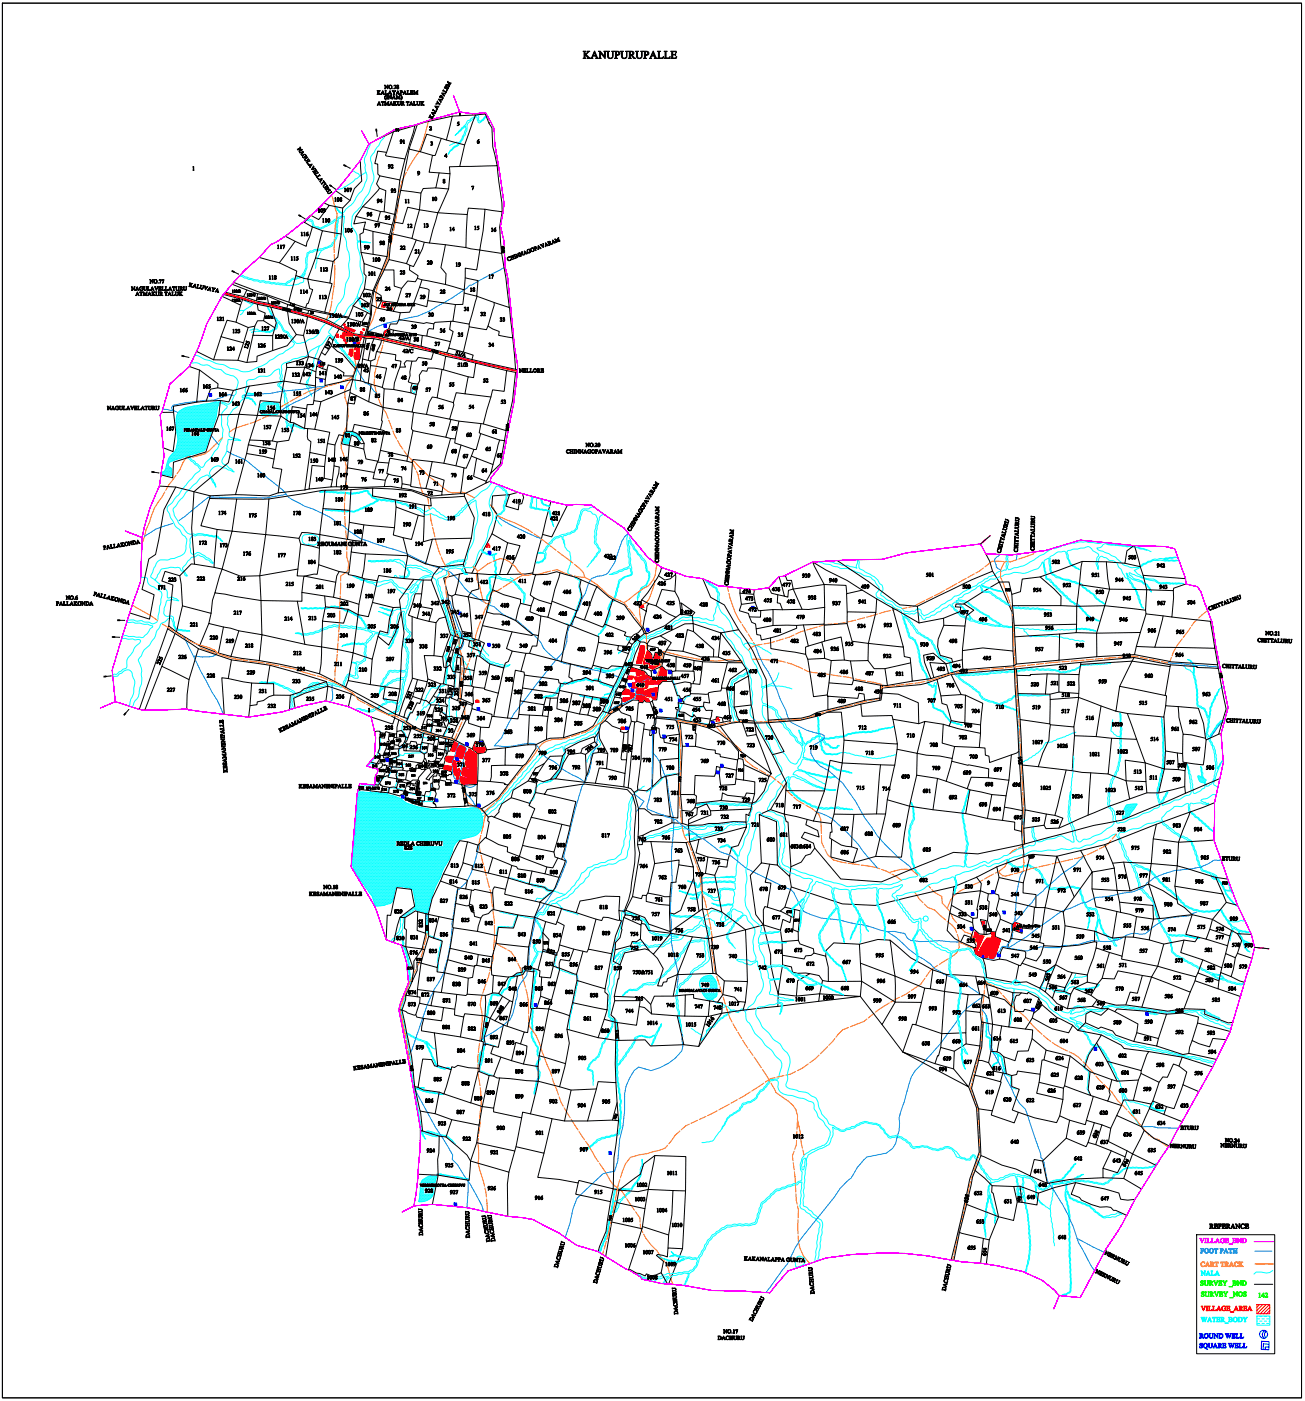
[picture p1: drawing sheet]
<svg xmlns="http://www.w3.org/2000/svg" width="277mm" height="297mm" viewBox="0 0 277 297" stroke-linecap="round" stroke-linejoin="round" font-family="sans-serif">
<g fill="#007fff" stroke="#007fff" stroke-width=".21">
<path d="M254.6 264.7h.7v.2l-.4-.1v.3l.3-.1v.3l-.3-.1 .1 .5h-.4l.2-.2v-.7z" fill-rule="evenodd"/>
<path d="M255.4 265.2a.5 .5 0 0 1 1 0 .5 .5 0 0 1-1 0zM255.5 265.2a.41 .41 0 0 0 .8 0 .41 .41 0 0 0-.8 0z" fill-rule="evenodd"/>
<path d="M256.5 265.2a.5 .5 0 0 1 1 0 .5 .5 0 0 1-1 0zM256.6 265.2a.41 .41 0 0 0 .8 0 .41 .41 0 0 0-.8 0z" fill-rule="evenodd"/>
<path d="M257.5 264.7h.8v.2l-.3-.1v.7l.1 .2h-.4l.2-.1v-.8l-.4 .1z" fill-rule="evenodd"/>
<path d="M258.8 264.7h.3a.29 .29 0 0 1 .4 .3 .29 .29 0 0 1-.5 .2l.2 .5h-.4l.1-.2v-.7zM259 264.8v.4a.21 .21 0 0 0 .3-.2 .21 .21 0 0 0-.3-.2z" fill-rule="evenodd"/>
<path d="M260 264.7l.6 1h-.4v-.4h-.4v.4h-.3zM260 264.9l-.2 .4h.4z" fill-rule="evenodd"/>
<path d="M260.6 264.7h.8v.2l-.3-.1v.8l.1 .1h-.4l.1-.1v-.8l-.3 .1z" fill-rule="evenodd"/>
<path d="M261.5 264.7h.4l-.2 .5h.5l-.1-.5h.4l-.2 .1v.8l.2 .1h-.4l.1-.5h-.5l.2 .5h-.4l.1-.2v-.7z" fill-rule="evenodd"/>
</g>
<g fill="#ff7f00" stroke="#ff7f00" stroke-width=".21">
<path d="M254.9 267.7l.6-.1v.3a.4 .4 0 0 0-.5-.1 .4 .4 0 0 0-.1 .5 .4 .4 0 0 0 .5 .1l.1-.1a.48 .48 0 0 1-.7 .1 .48 .48 0 0 1 .1-.7z" fill-rule="evenodd"/>
<path d="M256.1 267.6l.5 .9h-.3v-.3h-.4v.3h-.3zM256.1 267.8l-.2 .4h.3z" fill-rule="evenodd"/>
<path d="M256.7 267.6l.7 .1v.2l-.2 .2 .4 .4h-.2l-.4-.4-.1 .3 .2 .1h-.4l.1-.1v-.7zM256.9 267.6l.1 .4a.22 .22 0 0 0 .3-.2 .22 .22 0 0 0-.4-.2z" fill-rule="evenodd"/>
<path d="M257.7 267.6h.7v.2l-.3-.2v.9h.2h-.5h.2v-.9l-.3 .2z" fill-rule="evenodd"/>
<path d="M258.9 267.6h.8v.2l-.3-.2v.8l.1 .1h-.4h.1v-.9l-.3 .2z" fill-rule="evenodd"/>
<path d="M259.8 267.6l.6 .1 .1 .2-.2 .2 .4 .4h-.3l-.3-.4-.1 .3 .2 .1h-.4l.1-.1v-.7zM260 267.6v.4a.22 .22 0 0 0 .3-.2 .22 .22 0 0 0-.3-.2z" fill-rule="evenodd"/>
<path d="M261.2 267.6l.5 .9h-.4l.1-.3h-.4v.3h-.3zM261.2 267.8l-.2 .4h.3z" fill-rule="evenodd"/>
<path d="M262 267.7l.6-.1v.3a.4 .4 0 0 0-.5-.1 .4 .4 0 0 0-.1 .5 .4 .4 0 0 0 .5 .1l.1-.1a.47 .47 0 0 1-.7 .1 .47 .47 0 0 1 .1-.7z" fill-rule="evenodd"/>
<path d="M262.7 267.6h.4l-.1 .4 .3-.3v-.1h.3l-.5 .4 .6 .5h-.4l.1-.1-.4-.3 .1 .4h-.4l.2-.1-.1-.7z" fill-rule="evenodd"/>
</g>
<g fill="#0f0" stroke="#0f0" stroke-width=".21">
<path d="M254.7 271.6h.5v.3a.21 .21 0 0 0-.1-.3 .21 .21 0 0 0-.3 .1 .21 .21 0 0 0 .2 .3 .31 .31 0 0 1 .2 .4 .31 .31 0 0 1-.5 .1v-.3a.26 .26 0 0 0 .2 .3 .26 .26 0 0 0 .3-.2l-.1-.1a.41 .41 0 0 1-.4-.6z" fill-rule="evenodd"/>
<path d="M255.4 271.6h.4l-.2 .1v.5a.28 .28 0 0 0 .3 .3 .28 .28 0 0 0 .3-.4v-.5h-.2h.4l-.1 .1-.1 .4a.38 .38 0 0 1-.3 .5 .38 .38 0 0 1-.4-.5v-.5z" fill-rule="evenodd"/>
<path d="M256.4 271.6h.7v.3l-.2 .2 .5 .4h-.3l-.3-.4-.1 .3 .1 .1h-.4l.2-.1v-.7zM256.7 271.6v.4a.22 .22 0 0 0 .3-.2 .22 .22 0 0 0-.3-.2z" fill-rule="evenodd"/>
<path d="M257.4 271.6h.4l-.1 .1 .2 .6 .3-.6-.1-.1h.3l-.5 1z" fill-rule="evenodd"/>
<path d="M258.4 271.6h.8v.2l-.2-.2h-.3v.4l.4-.1v.3l-.4-.1v.4h.4l.1-.2v.2h-.8l.2-.1v-.7z" fill-rule="evenodd"/>
<path d="M259.3 271.6h.4l-.1 .1 .2 .4 .3-.4-.1-.1h.3l-.4 .5 .1 .4h-.4l.1-.4z" fill-rule="evenodd"/>
<path d="M260.7 272.8h.7z" fill-rule="evenodd"/>
<path d="M261.4 271.6h.8v.3l-.1 .1 .2 .2-.1 .2-.8 .1 .2-.1v-.7zM261.7 272.1v.4a.25 .25 0 0 0 .3-.1 .25 .25 0 0 0 0-.3 .25 .25 0 0 0-.3 0zM261.7 271.6v.4a.22 .22 0 0 0 .4-.1 .22 .22 0 0 0-.3-.3z" fill-rule="evenodd"/>
<path d="M262.3 271.6h.3l.6 .7v-.6l-.1-.1h.3h-.1l-.1 .9-.6-.7v.6l.1 .1h-.3h.1v-.8z" fill-rule="evenodd"/>
<path d="M263.4 271.6h.8a.49 .49 0 0 1 .2 .6 .49 .49 0 0 1-.5 .3h-.5l.2-.1v-.7zM263.7 271.6v.9a.42 .42 0 0 0 .5-.4 .42 .42 0 0 0-.5-.5z" fill-rule="evenodd"/>
<path d="M254.9 274l.5-.1-.1 .3a.21 .21 0 0 0 0-.3 .21 .21 0 0 0-.3 .2 .21 .21 0 0 0 .2 .2 .31 .31 0 0 1 .2 .5 .31 .31 0 0 1-.5 0l-.1-.2a.24 .24 0 0 0 .3 .3 .24 .24 0 0 0 .1-.4l-.4-.2z" fill-rule="evenodd"/>
<path d="M255.5 273.9h.4l-.1 .1v.5a.28 .28 0 0 0 .3 .3 .28 .28 0 0 0 .2-.3v-.5l-.1-.1h.3l-.1 .6a.37 .37 0 0 1-.4 .4 .37 .37 0 0 1-.3-.4l-.1-.5z" fill-rule="evenodd"/>
<path d="M256.6 273.9l.6 .1 .1 .3-.2 .1 .4 .5h-.2l-.4-.5v.3l.1 .2h-.4l.1-.2v-.7zM256.9 274v.4a.21 .21 0 0 0 .3-.2 .21 .21 0 0 0-.2-.2z" fill-rule="evenodd"/>
<path d="M257.5 273.9h.4l-.1 .1 .3 .7 .2-.7-.1-.1h.3l-.4 1z" fill-rule="evenodd"/>
<path d="M258.6 273.9h.7v.2l-.1-.1h-.3v.3l.3-.1v.3l-.3-.1v.4h.3l.2-.2-.1 .3h-.7l.1-.2v-.7z" fill-rule="evenodd"/>
<path d="M259.5 273.9h.4l-.2 .1 .3 .4 .2-.4-.1-.1h.4l-.5 .6 .2 .4h-.4l.1-.4z" fill-rule="evenodd"/>
<path d="M260.8 275.1l.8 .1z" fill-rule="evenodd"/>
<path d="M261.5 273.9h.3l.6 .7v-.6l-.2-.1h.4l-.2 .1v.9l-.6-.8v.7l.1 .1h-.3l.1-.1v-.8z" fill-rule="evenodd"/>
<path d="M262.6 274.4a.5 .5 0 0 1 1 0 .5 .5 0 0 1-1 0zM262.9 274a.41 .41 0 0 0-.1 .6 .41 .41 0 0 0 .5 .1 .43 .43 0 0 0 .1-.5 .43 .43 0 0 0-.5-.2z" fill-rule="evenodd"/>
<path d="M263.8 274l.5-.1v.3a.21 .21 0 0 0-.1-.3 .21 .21 0 0 0-.3 .2 .21 .21 0 0 0 .2 .2 .31 .31 0 0 1 .2 .5 .31 .31 0 0 1-.5 0v-.2a.24 .24 0 0 0 .2 .3 .24 .24 0 0 0 .1-.4l-.3-.2z" fill-rule="evenodd"/>
<path d="M267 274.2l.2-.1v.9l.2 .1h-.4l.1-.7z" fill-rule="evenodd"/>
<path d="M268 274.1l.1 .6h.1l-.1 .4-.1-.3h-.4zM268 274.3l-.4 .4h.4z" fill-rule="evenodd"/>
<path d="M268.4 274.2a.32 .32 0 0 1 .5 .1 .32 .32 0 0 1-.2 .5l-.3 .2 .5-.1v.2h-.6l.4-.6-.1-.3-.3 .2z" fill-rule="evenodd"/>
</g>
<g fill="none" stroke="#007fff" stroke-width=".21">
<path d="M107.1 55.3l-.1 .3v1.1l-7 3.8h-.4l-.6 .6-3.1 2.1-3 1.7a15.5 15.5 0 0 1-7.5 2.8l-.6 .3a15.4 15.4 0 0 0-7.2 2.7M75.5 77.4a6.8 6.8 0 0 0 1.7 3.3l.2 .5 1.1 .5 .8 1.2 .6 .5M34.5 86.8l2.2 .2M44.6 92.2l1.7 2M48.2 95.7l1.1 .7a12.1 12.1 0 0 1 5.3 3.2l5.4 4.3 1.2 1.5 3.4 1.9a22 22 0 0 1 7.1 3.6l1.3 .7 .9 .8 2.7 1.9 4.8 1.6a21.7 21.7 0 0 1 7.2 2.7l2.8 1.3 4.1 1.4 1.8 1.7a8.7 8.7 0 0 0 3.6 3.5l1.2 .9 2.7 1.3a8.5 8.5 0 0 0 3.7 2.4l1.2 .5 1.2 1a20.8 20.8 0 0 1 3.9 3.7l.5 1.2a10.8 10.8 0 0 0 4.4 3.2l1.8 .2 5.2 1.3 4.2 1.2a3 3 0 0 1 2.5 2.2l.4 .4M49.5 83.8l-.9-.1-.8 .1a7.9 7.9 0 0 1-4.2 1.1l-4.3 .5-2.6 .5-.3 .6a1.92 1.92 0 0 0 1.3 1M51.8 83.9h1.5l2.2-.4 1.8-.1 2.2-.4 4.4-.4 4.9-.7-3.9 2.3-2.4 1.1-3.4 1.9M36.6 111a12.8 12.8 0 0 0-6 2.8M60.7 104.8l-4.4 .8-12.1-.2-6.3 5M105.8 109.8a50.7 50.7 0 0 0 8.8 4.3M133.3 113.1l-.8 .6-.6 1.1-1.5 4.5-1.4 2.2-.4 .3-1.8 .4-1.4 .5-.6 1-.6 2.1-.7 1.1-.9 2.4-.4 .5-.4 1-.4 1.7h-.3l-.5 .7-.3 1.1a6.6 6.6 0 0 1-2.3 5.6l-7.6 9.6a30.1 30.1 0 0 0-4 7l-1.6 1.7h1a16.3 16.3 0 0 0 6.1-.6 2.17 2.17 0 0 1 2.8 1.6 4.5 4.5 0 0 0 2.7 2.2l.8 .5a11.7 11.7 0 0 0 4.5 3l1.3 .9M212.1 117.6l-1 .9-.2 .3 .4 1.4 .9 .7"/>
<path d="M215.7 117.5l-.1 1.2M39.1 135.2l3.4 7 2.4 4.5 1.1 1.7 1.3 3M46 138.6l-.5 .4a8.1 8.1 0 0 1-4.2 .1l-.2 .1M94.8 126.8v.2l.7 .6a54.2 54.2 0 0 0 2.7 7.9l.2 .7-.5 1.3-.3 .2M160.2 136.9l1.7 4 1.1 1.6 1.8 3.8 .7 2.1 1.2 2.2 .4 1.3 .7 1.3 3.3 1.6 3.1 .8 .6 .4 .1 .5-.5 .4-2.2 1.3-.2 .5v1l.7 1.4 1.2 1.3 1.9 1 2.9 2.6 2.8 3.9 1.9 3.5 1.6 2.2a31 31 0 0 0 8 8.1l.4 .7M70.4 145.2l.2 2.2a1.15 1.15 0 0 1-.7 1.4M127 154.4a14.6 14.6 0 0 1-1.6 6.2 5.6 5.6 0 0 1-1 4.2l-.1 .7-.9 1.2-1.2 4.3-2.6 10.4v.5l.6 .7a31.2 31.2 0 0 1-4.1 8.3l-2.4 3-.9 4.7a19.3 19.3 0 0 0-.7 6l-.4 2.2a8.5 8.5 0 0 0-2 3.7l-.1 1.2-.2 .4a11.7 11.7 0 0 1-1.2 4.2l-1.7 1.3-3.7 2.3-.4 .5-.6 .2M134.8 147.2l2.2 .3M138 144.1a1.28 1.28 0 0 0-1.4 .2 2.7 2.7 0 0 0-1.7 2.8 1.4 1.4 0 0 1-1 1.3l-1.8 .9-.1-.2-.2 .1-.4 .2a3.2 3.2 0 0 0-2.4 1.7l.1 .3M138.4 159.5l-.1 3.3a22.2 22.2 0 0 1-1.1 8.2l.2 .5 3.4 1.3 .4 .4 2.2 .6 1 1 4 2.7 .9 .4 3.4 2.6 2 .7 1.3 1a22.5 22.5 0 0 0 7.2 4.3l3.3 1.7 1.2 .4 .7 .6 1.3 2.9 .8 1.2 3.7 1.4a29.3 29.3 0 0 1 7.7 1.3 14.6 14.6 0 0 1 4.9 1.2l1.5 .3h1.4l2.2 .4 .6 1 .7 .5a19.2 19.2 0 0 0 6.1 0l4.1 .3M143.7 152.7l-.7-.3-3.6-.3-.4 .4-.5 3.4-.1 3.6 .8 1 .9 1.4 1.4 3.5 .5 3.9 1 4.9-.6 6.2v2.3a70.5 70.5 0 0 1-.3 11l.3 1.7a31.4 31.4 0 0 0 1.4 10.9l-.2 3 .1 .2M247.8 140.5l11 .9"/>
<path d="M259.6 153.1a1.14 1.14 0 0 0-1 .7l-1.8 2.5M97.3 165.7l1.6-7-.8-.8-.8-.4-.6 2.2a6.4 6.4 0 0 0-.7 4.2l.3 1 1.2 1.1M101.1 166.3l-.4 .2a1.81 1.81 0 0 1-2.3 .1l.4 1.7 .5 .4a6.3 6.3 0 0 1 1.7 2.4M101.7 179l-.4 1.6a20.6 20.6 0 0 1-2.4 6.5l-1.6 1.5h-.3l-1.1 7.1-.1 2a30.1 30.1 0 0 1-2.2 9.6 38.2 38.2 0 0 0-4.7 10.9l-1.6 4.5-.6 .9M134.3 168.4l.6 .2 1.7 1.3-1.6 2.2M173 172.1a10.1 10.1 0 0 1 5.2 3 38.5 38.5 0 0 1 5.5 6.2l2.4 2.7M188.3 197.5a18.1 18.1 0 0 1 4.4 3.7l4.6 3.1 1.1 1.2 1.8 1 3 1.2 5.5 3.6a13.1 13.1 0 0 0-6.1 5.8 57.2 57.2 0 0 1-8.5 9.9l-.8 1.4-2.2 7.2-.4 1.4 .1 1.1-.1 1.6-.7 2.7-.7 1.1-1.3 1-4.1 .8a13 13 0 0 0-3.4 4.5l-2.3 2.2-1.2 1.8-7.2 9-1.2 1.8-1.6 3.3-4.5 6.1M217 184.7l-.5 .9-.8 3.6-.4 6.1M229.7 181.6a12.4 12.4 0 0 1-3.2 2.8l-1.6 1.1-3.1 2.7-.5 .7-1.6 1.3-.8 1.2-2 2.2-1.1 1.3-.8 .6-.4 .7v1l.2 .4a3.3 3.3 0 0 1-1.1 2.7l-.1 .5M253.9 193.4l-1.8 .8-4.6 .5-.9 .5a15 15 0 0 0-3.7 2.8l-1.1 .1a3.8 3.8 0 0 0-3.7 .8 9.8 9.8 0 0 1-6.4 .5 23.4 23.4 0 0 1-6.5 1.2l-.4 .3h-2.5l-1.5-.2-2.9 .9-3.9-.5M259 182.4h-1.1a1.8 1.8 0 0 0-1.5 .7l-1.5 .7-2.1 .4a17.2 17.2 0 0 0-8 1.9l-1.5 1.1-.8 1a9.5 9.5 0 0 1-4.3 1.2 22.2 22.2 0 0 1-5.6 .8l-2.1 1.1-1.1 .2-2.4 1.1-1.7 .6-4.7 3.2-2.8 2.2-3.6 2.1-.2 .4-.2-.2-1.2-.2-.2 .2-.3 .8-.6 .4-.5 1a1.33 1.33 0 0 1-1.6 .1M144.7 219.2l.1 .5-.2 .6 .2 1.5-.2 1a11.3 11.3 0 0 1-6.6 4.2l-2.6-.8-.9 .8a10.6 10.6 0 0 0-2 8.4l-.4 3.5-.7 2.7-.4 4.5-.6 2.2-2.5 .5-5.5 5.3-.9 2.3-.6 3-1 3"/>
<path d="M208.3 214l.9 1.3 .7 3.9 .6 .7-.2 2.2 .4 1.1 1.7 3.2 2.8 5.8 1.1 1.8 1.2 1.2 3.2 9.5 .1 .8 .4 .3 .2 .7 .7 3.8a41.5 41.5 0 0 1 6.6 13.1l2.6 4.8 .9 1.2M87.7 230.7l.4 .5 .8 1.5a77.7 77.7 0 0 0 6 10.2l1.1 2-.1 .9 1.1 1.1 2.6 4 2.6 4.7 .4 1.2M242.3 238.9h2.2l1.1 .2 4.4 .1M99.3 250.4l-.3 5.7M228.5 262.6l5.7 2.9M266.2 265.3h3.6"/>
</g>
<g fill="none" stroke="#ff7f00" stroke-width=".21">
<path d="M86.2 36.6l-.4 .8a9.6 9.6 0 0 0-1.1 3.3M90.9 25.5l-.7 2.7a13.5 13.5 0 0 1-2.7 6l-1.1 2M70.3 41.4l1.2 3.9-.4 2.5-.1 2.5M70.9 53.9l.1 1.9M71 50.7l-.1 2.9M71 56.2a32.3 32.3 0 0 1-.6 7.3M83.4 49.2l-.4 2.2-.4 1.3a11.7 11.7 0 0 1-1.8 5.5l-1.1 4.4a8 8 0 0 1-.6 5.1l-1.6 3.3M84.1 45.8l-.6 3M84.7 41.1l-.3 1.2v1.4l-.2 1.7M69.6 66.9l-.3 .8M70.4 63.8l-.3 1.9-.4 .8M74.8 79.8l-.3 .7a4.1 4.1 0 0 0-.9 5.1l.2 2.6-.1 1.1"/>
<path d="M74.8 79.8l-2.9 1.4-2 .6M74.9 75.4l.6 2-.7 2.4M79.8 78l-.4 2M80.5 75.4l-.6 2.2M81.2 73.2l-.6 1.9M81.5 72l-.2 .8M46.1 93.8a7.6 7.6 0 0 1-5.2 3.1l-.6-.2-.8 .3-1.9 3.4M47.1 92.8l-.7 .8M52.7 89.9l-2.8 .9-1.3 .8M55.3 88.9l-2.2 .9M57 88.1l-1.3 .6M61.2 85.3l-1.8 1.1"/>
<path d="M64 83.8l-2.5 1.3M69.5 81.9a21.8 21.8 0 0 0-5.1 1.7M73.2 97.8l.2 1v2.9M73.6 89.7l-.2 1a5.9 5.9 0 0 0-.5 5.8l.2 1M79.4 80.4v.8l.7 2.7M80.2 84.3l.3 .9 1.4 2.4 .4 1.1M82.5 89.1l.7 1.9M83.3 91.3l.8 1.8M84.3 93.4l1.1 1.8M85.7 95.5l.6 .9 4.8 4.8 3.9 3 .9 .3 2.2-.1 2.5 1.2M87.4 97.5v.4l.7 1.6M88.3 99.9l.3 .7 1 3.8 .3 .5 .6 .2 .4 1.6"/>
<path d="M35 104.3l-.7 1.1a11.3 11.3 0 0 0-2.6 5.3l-.7 1.5-.7 2.5-.2 .4M37.3 100.7l-1.5 2.2-.7 1.1M73.1 106.6v2.5M73.1 109.5l.2 2.6M73.3 104.4l-.2 1.8M73.3 112.5l.2 1.6M73.4 102.1l-.1 2M73.5 114.5l.1 2.1M73.6 117l-.1 1.1 .4 1.3-.1 1.6-1.5 1.1v1.1M90.9 107.1l.1 .8M91.3 109l.4 2.5M91.8 111.9l.5 1.9"/>
<path d="M92.3 114.2l1.1 3.5M93.6 118.1l.9 1.9M104 107.1l.6 .5a2.62 2.62 0 0 0 1.9 2.2l2.9 1.1 3.5 2M104.2 119.2l-.7 .3-2.2 1.6M104.6 119a2.84 2.84 0 0 1 4.1 .7l.6 .4 .6 .9 1.1 .9M113.2 113.1l3.2 2.4M116.7 115.7l1.3 1M118.3 116.9l3.2 2.5M121.8 119.6l1.9 1.8 .4 1M139.4 119.6l-.4 2.3-.4 .9M212.9 119.1l-2.5-.1-1.5 1.2M213.2 119.1a3.7 3.7 0 0 0-.4 4.5l.5 1.5"/>
<path d="M215.7 118.6l-1.4 .5h-1.1M219.4 117l-.3 .5-3 1M28.1 128.3l4.1 2.4 1.2 .9M34.5 132.3l2.3 1.5M37.1 134l1.9 1.1M39.3 135.3a14.4 14.4 0 0 0 5 2l1.2 .5 .6 .6a14.9 14.9 0 0 0 6.4 1.7M42.5 137.4l3.1 1.1 .9 .1M71.5 138.8l-.2 2.1M71.7 136.3l-.2 2.1M71.8 134.4l-.1 1.5M72 132.2l-.1 1.8M72.1 129.5l-.1 2.3"/>
<path d="M72.2 126.4l-.1 2.7M72.3 123.6l-.1 2.4M94.6 124.7l.2 2.1M94.8 127.2l.4 2M95 121.1l.3 .6-.8 1.1v1.5M95.3 129.6l.6 1.8M96 131.8l.7 2.8 .6 .3 .1 2.2 .4 1.6 .2 2.4M100.2 138.1l-.7 2.2M100.3 120.1l1 1M101.3 121.1l-.3 .8 .1 .9 .6 1.4 .8 3.2 .6 .5 .8 .1M102 131.7l-1.1 3.1-.2 1.8-.3 1.1M103.9 128a6.1 6.1 0 0 0-1.8 3.3"/>
<path d="M106.4 124.7l-.9 .6-.8 .1-.6 .3-.2 2.3M108.5 123.4l-1.8 1.1M111 121.9l-2.2 1.2M116.8 121.1l-2.6 .7h-1.2l-1.2 .2-.8-.1M117.2 121l1-.2 2.4 1 .9 .2M121.8 122.1l2.3 .3M124.1 122.4a15.7 15.7 0 0 1 4.9 3.7l1.3 .8 2.1 .9M132.4 127.8l.7 .9M133.3 129l1.3 1.5M134.8 130.9a12.6 12.6 0 0 1 2.3 3.9l.1 2.8M138.6 122.8l.2 .4v.5l-.8 2.6a2.3 2.3 0 0 1-2.3 1.9v1.6l.2 2.6M138.6 122.8l-.7 1.1-.6 .4-1.8 1.2-3.1 2.3"/>
<path d="M148.8 139.8l-3.8-.6-4.1-1.1-.3 .3a11.3 11.3 0 0 1-1.3 5M149.2 139.9a9.8 9.8 0 0 0 4.8 0h1l1.5 .3h.9M154.3 124.4l.2 1M154.6 125.8a21.1 21.1 0 0 0 2.6 6.3M157.4 132.4l1.1 1.7M158.7 134.4l.9 1.5M159.6 139.8l4.5 .2M159.8 136.2l.4 .7M161.7 136.6a3.6 3.6 0 0 0-2.9 1.3M164.3 136l-2.3 .5M166.2 135.5l-1.5 .4M168.4 134.6l-1.9 .8"/>
<path d="M170.8 133.7l-2 .7M173.4 132.9l-2.3 .7M176.5 132.3l-1.4 .1-1.4 .4M179.3 132l-2.4 .3M181.5 131.5l-1.8 .4M183.4 131l-1.5 .4M186.1 130.2l-2.3 .7M188.9 129.4l-2.4 .7M190.3 129.1l-1 .3M192.4 128.8l-1.1 .2M196.1 127.4l-2.3 1.2-1 .2M197.8 126.5l-1.4 .7"/>
<path d="M200.3 125.2l-2.1 1.1M203 123.7l-2.3 1.3M205 122.6l-1.7 .9M206.7 121.7l-1.4 .7M208.6 120.4l-1.6 1.1M213.4 125.4l.8 2.5M214.3 128.2a14.9 14.9 0 0 1 .6 5.7M215 134.2l.1 2.8M215.1 137.4l.1 1.6M215.2 139.4l.1 2.2M230 140l-2.8 .2M231.9 139.8l-1.5 .1"/>
<path d="M233.9 139.6l-1.6 .2M236.7 139.4l-2.5 .2M238.7 139.3l-1.6 .1M239.1 139.2l1.4-.1 .9 .2M241.8 139.4l1.6 .3M243.7 139.7l2.3 .5M248.5 139.4l-.4 .8-.4 .3-1.3-.2M250.7 135.5l-1 1.3-1.1 2.3M252.5 133l-1.5 2.1M254 131.3l-1.3 1.4M256.1 129.4l-1.9 1.6M52.9 140.1l3.2 .5"/>
<path d="M56.5 140.7l2.6 .5M59.5 141.2l3.2 .7 4.2 1.3M67.3 143.3l2.1 .7M69.8 144.2l1.2 .5M71 144.7l3.7 2.1 .7 .7 .5 .8 1.5 .8M71 143.7v1M71.2 141.3l-.2 2M77.8 149.3l1.5 .8M79.6 150.3l2.9 1.3 1.2 .1 .8 .4M84.9 152.3l2 1.5 1.6 .8 .8 .3M89.7 155.1l3.6 1M96.9 155.5l-.5 1.2-.3 .1-2.4-.6"/>
<path d="M97.7 145.9l-.1 2.5 .4 .7M97.8 144.4l-.1 1.1M97.9 143.5l-.1 .9M98 141.5l-.1 1.6M98 153.1l-.9 2M98.2 149.5l.4 .7v.9v.7l-.4 .9M98.5 143l-.3 .9-.4 .5M99.3 140.6l-.6 2M120.8 156.3l-1.8 .4a5.2 5.2 0 0 0-5.7 3.3l-3.6 4.4M123 155.6l-1.8 .6M131.9 149.5l-2.8 1.8-1.5 1.7-2.5 1.7-1.8 .8M144.4 158.8l-.1 2.2"/>
<path d="M151.6 153.8l2.3 2.3M151.8 153.8a6.2 6.2 0 0 1-3.8-.3l-4.3-.8a13.9 13.9 0 0 1 .7 5.7M154 153.4l-1.8 .3M154.2 156.4l2.8 2.5a5.8 5.8 0 0 0 3.7 4.1M158 153l-1.2-.1-2.4 .4M161.7 153l-2.2 .1-1.1-.1M164.5 140.1l2.1 .3M164.6 152.8l-2.5 .2M166.6 152.7l-1.6 .1M167 140.5l3.2 1.3M170.6 142l.7 .3 2.2 .4M170.8 152.3l-1 .2-2.8 .2"/>
<path d="M173.9 142.7l2 .3M174.8 151l-3.6 1.2M176.3 143.1l2.2 .3M177.5 150.3l-2.3 .6M178.8 143.4l2.2 .5M180.8 149.4l-2.9 .8M181.4 143.9l2.2 .5M183.9 148.7l-2.7 .6M184 144.5l2.9 .6 .1 .3-.2 2.7-2.6 .5M189.8 145.4l-2.8 .3M191.7 145.1l-1.5 .2M193.7 144.9l-1.6 .2"/>
<path d="M196.2 144.5l-2.1 .4M199.3 143.6l-2.7 .8M202.4 142.7l-2.7 .8M205 142.3l-2.2 .3M207 142.1l-1.6 .1M209.9 141.9l-2.5 .2M212.9 141.6l-2.6 .3M214.8 141.4l-1.6 .2M215.4 142l.1 2.9M215.5 145.3l.2 2.6M215.7 148.3l.2 1.5M215.9 150.2l.2 2"/>
<path d="M216.1 152.6l.1 1.5M216.3 154.5l.1 2.7M216.4 157.6l.1 3.2M217.5 141.1l-2.3 .3M219.5 140.9l-1.6 .2M221.4 140.7l-1.6 .2M224.9 140.3l-3.1 .3M226.8 140.2l-1.5 .1M97.6 165.7l.6 .8 .4 1.8a2.75 2.75 0 0 0 2 2.7l1 .3 .6 .6 .6 .1M102 177.1l-.4 1.4 .4 2.5M102.8 172l.1 1-.8 3.7M104.9 170.2l-2.1 1.8"/>
<path d="M106.3 168.7l-1.1 1.2M107.8 166.8l-1.2 1.6M109.4 164.7l-1.4 1.8M144.2 169l.1 2.5M144.2 166.1v2.5M144.3 163.7l-.1 2M144.3 171.9l.3 2.5M144.3 161.4v1.9M144.6 174.8l.6 2.6 .4 .7M145.8 178.4l.9 2M161 163.2l1.4 .8M162.7 164.2l1.9 1.2"/>
<path d="M164.9 165.6l1.5 1.4M166.7 167.3l1.4 1.4M168.4 169l.7 .7 1.5 .8M170.9 170.7l1.5 .8 1.3 1.1 .4 1.1 .1 3M174.2 177.1l.1 1.6 .5 1.1M215.6 180l-.7 .4-.8 .6M216.5 161.2l.2 2.9M216.7 164.5l.2 3.1M216.9 174.1l-.1 1.4 .3 3.6-1.1 .7M216.9 168l.1 2.7M217 171.1v2.6M235.7 178.2l-1.2 1.2-1.3 .6"/>
<path d="M236.8 176.9l-.9 1M90.6 197.9l-.6 2.4M102.1 181.4l.4 1.9M102.6 183.6l.6 2.1M103.3 186.1l.5 2.1M103.9 188.6l.3 .9 .3 2.8M104.5 192.7l.4 3.1M104.9 199.3a4.7 4.7 0 0 0 2.5 1.9M104.9 196.2v1.7M104.9 198.3l-.2 2.3a12.7 12.7 0 0 1-.8 5.2M146.8 180.7l.9 2.5M147.8 183.6l.4 1.2 .4 2.4"/>
<path d="M148.7 187.6v1l.4 1.1M149.2 190l.7 2.5M149.9 192.8l.4 1.6M150.4 194.8l.4 2.3M150.9 197.5l.2 1.9-.2 1.7 .2 1.2M175 180.1l.5 1.1 1.3 1.1 2.7 .7M179.9 183l2.4 .4M182.7 183.4l3 .5 .9 .3M187 184.3l1.9 .9M188.6 185a8.3 8.3 0 0 1 4.8-.6l1.3 1.1M189.2 185.3l2 1.3M194 189.2l1 1.5 .8 .7"/>
<path d="M196.1 191.7l.7 .7 1.5 .5 2.3 2.2M196.9 187.7l.5 .6M197.7 188.6l.5 .6 1.6 .9 .1 1.3 1.6 1.8 .7 1.6 .7 .8M200.9 195.3l1.1 .9 .6 .7 .3 .9M203 198.1a3.3 3.3 0 0 1-1.5 4.9M203.1 195.9l1.5 1.7 1.6 .6 .1 .7 .7 .9M203.4 199.7l3.1 1.4M204.6 188.5a5.6 5.6 0 0 0-3.7 4.1M208.5 186.6l-3.6 1.7M210.8 185.3l-2 1.1M211.8 184.7l.9 1h.7l1.4-.4M213.6 182.2l-.1 .8-.4 .7-1 .9-1 .5"/>
<path d="M217 181.2l.2 1.7-.2 1.8M217.5 184.6l-2.3 .6M219.9 183.9l-2.1 .6M222.8 183.3l-2.5 .5M224.7 182.8l-1.6 .4M227.5 182.2l-2.5 .5M230.2 181.4l-.9 .4-1.4 .3M232.8 180.2l-2.2 1M88.2 205.6l-1.3 2.6-1.7 4.5a3.7 3.7 0 0 0 .1 3.5l.8 3.9M89.2 203.2l-.8 2M89.9 200.7l-.6 2.2M102.3 211l-.5 2.1a10.4 10.4 0 0 1 .3 5l-.4 2.8"/>
<path d="M103.1 208.6l-.7 2M103.8 206.2l-.6 2.1M107.7 201.4l.7 .4 1.3 2.1M109.9 204.3l.4 .9 1.1 4.1M111.5 209.7a14.5 14.5 0 0 1 .6 5.3M112.1 215.4v1.6l.3 .7a10.6 10.6 0 0 1 2.5 5.1l.5 1.3M151.2 202.7l.4 3.1 .3 .8M152 207l.6 1.9M152.7 209.2l.6 1.9M153.4 211.4l.5 1.5M154 213.3l.8 2.6 .5 .8M155.5 217l.8 1.5"/>
<path d="M156.5 218.9l.8 1.3M180 217.8l-1.3 .5-1.4 1.6M183.9 216.1l-.7 .5-2.8 1.1M185.4 214.8l-1.2 1M188.6 212.7l-2.9 1.9M190.8 211.4l-1.8 1.1M193 210.2l-1.8 1.1M196.2 207.4l-.9 1.3-2 1.3M198.9 204.7l-1.6 1.1-.9 1.3M201.2 203.2l-2 1.3M208.3 218.3l-.1 1.6M208.4 215.6v2.3"/>
<path d="M208.4 213.1v2.1M208.8 209.9l-.3 2.8M208.8 209.5l.2-1.6 .4 .5 1.7 .8 1.4 1.5M212.7 211a21 21 0 0 0 4.8 4.7l.7 .7M218.4 216.7l2.6 2.6M221.3 219.6l1.6 1.2M86.2 220.5l.3 1.9M86.5 222.7l.3 1.8M86.9 224.8l.1 1.9M101.4 225.6a13.9 13.9 0 0 0 .4 4.6M101.4 223.5v1.7M101.7 221.3l-.2 1.8"/>
<path d="M101.9 230.6a20.9 20.9 0 0 1-.2 6.6l.1 .9-.3 2.9M115.5 224.4l1.5 3.8M117.1 228.6l1.4 3.6M118.6 232.5l.9 2M119.7 234.9l1.2 2.1M121.2 237.3l1.4 2.3M122.8 239.9l1.2 1.8M144.2 239.8l-1 .9-1.3 1.8M146.2 238.3l-.7 .4-1 .8M148 237.5l-1.4 .7M149.7 236.7l-1.4 .7M152.1 235.5l-2 1"/>
<path d="M154.7 234.1l-2.2 1.2M156.4 233.2l-1.4 .7M157.5 220.5l1.1 1.7M158.8 222.5l.9 1.3M159.1 231.5l-2.4 1.5M159.9 224.1l1.6 2.3M161.7 226.7l1.6 2.6M162 229.7l-2.5 1.6M163.5 229.6l1.1 2a11.7 11.7 0 0 1 4.2 3.7l.4 1.3-.1 .9M164.4 228.5l-1 .2-1.1 .7M166.3 228l-1.5 .4M168.8 227.2l-1.1 .5-1 .3"/>
<path d="M169 239.8v1.6M169.1 237.9v1.5M169.1 237.3l.7 3.6M171.4 225.6l-1.2 .8-1.1 .6M173.7 223.7l-1.9 1.6M175.5 221.9l-1.5 1.5M177.1 220.2l-1.3 1.4M206.1 229.7l-.3 1.1 .4 .9M206.3 232.1l.6 1.5M206.6 227.8l-.4 1.5M207 233.9l.3 .9 .1 .9M207.1 225.9l-.4 1.5"/>
<path d="M207.5 236.1l.1 2.3M207.6 238.8l.1 1.6M207.7 223.2l-.5 2.3M208.2 220.3l-.1 1.4-.3 1.1M223.2 221l3.2 1.8M226.8 223l2 1.1 .6 .7M229.7 225.1l2.5 2.8M232.5 228.2l1.4 1.5M234.2 229.9a11.4 11.4 0 0 1 2.9 3.5l1.9 1.9M239.3 235.6l1.7 1.7 1.4 1.7a4.8 4.8 0 0 0 3.4 2.7l.4 .4 1.6 1.1M101.4 241.4l.1 4.2-.1 1 1.4 4.9M102.9 251.9l.3 1.9"/>
<path d="M103.2 254.2l.2 2.8M124.2 242l2.7 4.3M127.1 246.6l1.5 2.2a5.9 5.9 0 0 0 2.4 3l1 .9 .7 1.1M129.4 259.8l-.7 3M129.9 257.5l-.4 2M130.4 254.9l-.4 2.2M131.5 250.1l-.4 1.4-.6 3M132.9 254.2l1.7 2.4M134.8 256.9l.9 1.3 .1 .9M135.8 259.5l.1 .9 .4 .9M141.6 242.8l-.5 .6-1.3 .5-6.1 1.5-1 1.4-1.1 2.9M168.3 246.5l.2 1.6"/>
<path d="M168.4 244.1l-.3 1 .1 1M168.5 248.4l.2 2.4M168.7 251.2l.1 1.5M168.8 253.1l.3 2.2M169 241.8l-.1 .9-.3 1M169.2 255.7l.2 .8-.1 1.7M169.3 258.6v3M169.8 241.3l.4 2.1M170.3 243.8l.2 1.1M203.7 259.9l-.5 2M204.4 256.9l-.6 2.6M205.2 253.4l-.7 3.1"/>
<path d="M205.9 250.5l-.6 2.5M206.5 248.6l-.5 1.5M207.3 245.9l-.7 2.3M207.7 240.8l.1 1.5M207.8 242.7l.1 1.5-.4 1.3M128 265.2l-.2 .8M128.6 263.2l-.5 1.6M136.5 261.7l.5 .9 1.2 1.4 1.2 1.2 .4 .7M140 266.2l1.6 2.2 .8 3.2 .4 .7M169.3 262a7.8 7.8 0 0 0 2.5 5.9M202.3 266.4l-.2 .8M202.7 264.2l-.4 1.8"/>
<path d="M203.1 262.3l-.3 1.5M266.2 268h3.9"/>
</g>
<g fill="#0ff" stroke="#0ff" stroke-width=".21">
<path d="M254.7 269.5h.2l.6 .7v-.6l-.1-.1h.3l-.1 .1v.8l-.7-.7v.6l.2 .1h-.4l.2-.1v-.7z" fill-rule="evenodd"/>
<path d="M256.3 269.4l.5 1h-.4v-.3h-.4l.1 .3h-.3zM256.2 269.7l-.1 .3h.3z" fill-rule="evenodd"/>
<path d="M256.8 269.5h.4l-.1 .1v.7h.3l.2-.1v.2h-.8l.2-.1-.1-.8z" fill-rule="evenodd"/>
<path d="M258.2 269.4l.5 1h-.4v-.3h-.3v.3h-.3zM258.1 269.7l-.1 .3h.3z" fill-rule="evenodd"/>
<path d="M254.7 279.3h.4l-.1 .1 .2 .6 .2-.4-.2-.3h.3l-.1 .1 .3 .6 .2-.6-.1-.1h.2l-.4 1-.2-.6-.3 .6z" fill-rule="evenodd"/>
<path d="M256.6 279.3l.5 .9h-.4v-.3h-.4v.3h.1h-.3zM256.5 279.5l-.1 .4h.3z" fill-rule="evenodd"/>
<path d="M257.2 279.3h.7v.2l-.3-.1v.8h.1h-.4l.2-.1v-.7l-.4 .1z" fill-rule="evenodd"/>
<path d="M258 279.3h.7l.1 .2-.5-.2v.4l.4-.1v.3l-.4-.1v.4h.4l.1-.2-.1 .2h-.7l.1-.1v-.7z" fill-rule="evenodd"/>
<path d="M258.9 279.3l.6 .1 .1 .3-.2 .1 .4 .4h-.2l-.3-.4-.1 .3 .1 .1h-.4l.1-.1v-.7zM259.2 279.4v.4a.21 .21 0 0 0 .3-.2 .21 .21 0 0 0-.2-.3z" fill-rule="evenodd"/>
<path d="M259.8 280.5l.8 .1z" fill-rule="evenodd"/>
<path d="M260.6 279.3l.7 .1 .1 .2-.2 .2 .2 .1v.3h-.8l.1-.1v-.7zM260.8 279.8v.4a.25 .25 0 0 0 .4 0 .25 .25 0 0 0 0-.4 .25 .25 0 0 0-.4 0zM260.8 279.4v.3a.23 .23 0 0 0 .4-.1 .23 .23 0 0 0-.3-.3z" fill-rule="evenodd"/>
<path d="M261.5 279.8a.5 .5 0 0 1 1 0 .5 .5 0 0 1-1 0zM261.8 279.4a.41 .41 0 0 0-.1 .6 .41 .41 0 0 0 .5 .1 .43 .43 0 0 0 .2-.5 .43 .43 0 0 0-.6-.2z" fill-rule="evenodd"/>
<path d="M262.6 279.3h.4a.48 .48 0 0 1 .5 .4 .48 .48 0 0 1-.5 .5h-.4l.1-.1v-.7zM262.8 279.4v.8a.42 .42 0 0 0 .6-.4 .42 .42 0 0 0-.6-.4z" fill-rule="evenodd"/>
<path d="M263.6 279.3h.4l-.1 .1 .2 .4 .3-.4-.1-.1h.3l-.4 .5 .1 .4h-.4l.1-.3z" fill-rule="evenodd"/>
</g>
<g fill="none" stroke="#0ff" stroke-width=".21">
<path d="M74.7 36.2l1.8 1M77.6 36.5l-2.2 1.4-.5 .6-1.4 1-.9 .5-.8 .2-.2-.1M78.6 30.4l-.8 2.2a2.14 2.14 0 0 0-.3 2.4v1.2l.3 .9a4.8 4.8 0 0 1-.7 2.7l-.5 .8a6.2 6.2 0 0 0-1.6 2.3l-1.6 1.4a1.01 1.01 0 0 1-1 .8l-.7-.6-.6-.9a2.96 2.96 0 0 0 1.7 1.9l-.2 .3-.7 .2-3.1 1.9a1.13 1.13 0 0 1-1.4 .2 .7 .7 0 0 1-.9-.8 1.07 1.07 0 0 0-1.4-.9h-.1M81.6 28.7l-.2 .6-.6 .5-1.4 2.4a1.78 1.78 0 0 0-.6 2.4l.1 1.3a3.4 3.4 0 0 1-.2 3.5 5.5 5.5 0 0 1-1.4 2.9 12 12 0 0 1-2.4 3.3l-.2 .8a2.3 2.3 0 0 0 .5 2.5 2.72 2.72 0 0 1 .6 2 .61 .61 0 0 0 .8 .2l2 .4-2.8-.2a7.1 7.1 0 0 0 .6 3.1 6.2 6.2 0 0 0 .5 3.9 2.6 2.6 0 0 1-.4 2.4l-.8 2.2a.74 .74 0 0 1 .6 .8l.2 .2 .1 .5 .8 1M97.3 30.3l-.5-.2-1.5 .7M103.3 24.4l-1.4 1.3h-.2l-.2-.4 .1-.5-.3-.3-.5 .1-.8 .5-.4 .4-.4 .1-.4 .8-2.3 2.3 2.2-2 .1 .7-.9 2.1-.9 1.2-.7 .4-.8 .8-.4 .8 .4-.7 1.8-1.2 .8-1.2 .9-1.9 .1-1.1 .3-.6 1.7-1.2 .3 1.1 .3 .2 .8-.6 .9-.9M50.8 58.4l1.9 .8 1.1 .3h.7a1.36 1.36 0 0 0 1.3 .3l.5 .2h.7l.7 .2 .3-.1 1.8 .3a.98 .98 0 0 0 1.2-.4l.6-.3a1.17 1.17 0 0 1 1.2-.5 2.91 2.91 0 0 0 2.3-3.4 2.9 2.9 0 0 1 .4-2.1l1.2-.5 1-.1a1.62 1.62 0 0 0 1.4-.4l1-.4a4.3 4.3 0 0 0 1.5-2.3l.1-.3a4.5 4.5 0 0 1 .1-2.8 .66 .66 0 0 1 .6-.8l.7-.2-.3 3.5 .7 1.9 .1 1.6 .4 .9a3.2 3.2 0 0 1 0 2.2v.5a4 4 0 0 1-.7 3.8l-.2 1.3a3.5 3.5 0 0 1-1.3 2.8l-.4 .7a4.6 4.6 0 0 1-1.9 2.7l-.4 .8-1.1 1.3a3.2 3.2 0 0 1-2.6 2.1l-.1 .1a1.31 1.31 0 0 1-1.2 .6 1.5 1.5 0 0 1-2.2-1.2l-.4-.4a1.37 1.37 0 0 0-1.2-1l-.6-1.2-.4-.7-.4-.2-.2-.4a2.78 2.78 0 0 1-1.4-1.6l-.1-.2a2.1 2.1 0 0 0-2.2-1.3l-1-.3-.8 .7a4 4 0 0 0-1.9 1.7l-.3 .1M64.7 58a1.93 1.93 0 0 0-.3 1.6l-.1 .2-1 .5-1.3 .2-1.5-.1M65.1 46.8l.9 .1 .2 .3a.92 .92 0 0 0 1 1.1h.1a1.45 1.45 0 0 0 1.8-.2l1.5-.8 .4-.5 .6-.2-.1 .5a5.1 5.1 0 0 0 0 2.6l-.3 .7-.3 .3v.4l-.4 .4-.2 .4-.7 .4a5.2 5.2 0 0 1-2.8 .6l-.5 .2a1.55 1.55 0 0 0-1.2 .7l-.3 1.4a4 4 0 0 1-.8 3.3l-1.2 .5h-.3a.94 .94 0 0 0-1 .5l-.5 .2a1.63 1.63 0 0 1-2 .3l-.4 .1-1.1-.2-.3-.2-.7 .1-.5-.3-.8 .1-3.1-.9-1-.5M68.2 53.1l-.4 .6a7.7 7.7 0 0 0-.9 3.2M40.5 77h.4a2.94 2.94 0 0 1 2.1 .4h.4a1.97 1.97 0 0 1 1.8 .6l.7 .3a2.46 2.46 0 0 1 2 1l.6 .2a2.04 2.04 0 0 1 2 1.6l-.4 1.7a1.4 1.4 0 0 1-.5 1.4 1.7 1.7 0 0 1-1.3 1.5l-1.1-.4-.3-.2-.6 .1M51.8 65.8l-1 .1"/>
<path d="M51.8 63.7l1.3 .8h.5M53 70.1l.1-.1a2.48 2.48 0 0 1 2.5 .3l.8 .2a1.45 1.45 0 0 0 1.3-.3l.3-.2a1.03 1.03 0 0 0 .9-1.3l.1-.3h.2l.6 1.3a1.06 1.06 0 0 0 1.1 .8l.1 .5 .7 .6 .2 .8 .5 .3v.3l-.3 .5-1.5 .9-.6 .6-.7 .1-1.5 1.1-.6 .2-.6 .7-1.9 .8a4.1 4.1 0 0 1-4.7 .4 5.8 5.8 0 0 1-2.7-1 5.2 5.2 0 0 1-2.8-.9l-1-.2-1.5-.8-.7-.1M56.7 65l1.2 2.3a.98 .98 0 0 1 .8 .8l-.1 1.2-.2 .4-.5 .1a1.75 1.75 0 0 1-1.6 .5l-1.8-.1-1.2 .3M67.7 73.4l-.8 2.1a2.47 2.47 0 0 0-.2 2.1l-.3 .4-1.1 3.2a.61 .61 0 0 0 .5 .9l.7 .1M78.4 66.1l-1.2-.7-.8-.8-.5-1.4h-.3l-.4 .8a7.5 7.5 0 0 0-2.2 2.8l-.1 .1a7 7 0 0 0-3.2 3.6l1.5 1.5 1 1.5 .9 .9 1.4 2.1 .4 .2 .5 .8 .2 .7M34.9 100h.1M35 99.7h.1M35 99.8h.2M35.1 99.5h.1M35.2 99.3h.1M35.2 99.7h.1M35.2 100h.1"/>
<path d="M35.2 99h.1M35.3 98.7h.1M35.3 98.8h.2M35.3 99.2h.2M35.3 99.5h.2M35.3 99.8h.2M35.4 98.5h.1M35.4 98.2h.1M35.5 98h.2M35.5 98.4h.2M35.5 98.7h.2M35.5 99h.2"/>
<path d="M35.5 99.3h.2M35.5 99.7h.2M35.5 100h.2M35.6 97.7h.1M35.7 97.5h.1M35.7 97.9h.1M35.7 98.2h.1M35.7 98.5h.1M35.7 98.8h.1M35.7 99.2h.1M35.7 99.5h.1M35.7 99.8h.1"/>
<path d="M35.8 97.2h.1M35.8 97.4h.2M35.8 97.7h.2M35.8 98h.1M35.8 99h.1M35.8 99.3h.2M35.8 99.7h.2M35.8 100h.2M35.9 97.1h.1M36 96.9h.2M36 97.2h.2M36 97.5h.2"/>
<path d="M36 97.9h.2M36 99.2h.2M36 99.5h.2M36 99.8h.2M36.2 96.7h.1M36.2 97.1h.1M36.2 97.4h.1M36.2 97.7h.1M36.2 99.3h.1M36.2 99.7h.1M36.2 100h.1M36.3 96.6h.2"/>
<path d="M36.3 96.9h.2M36.3 97.2h.2M36.3 97.5h.2M36.3 99.5h.1M36.3 99.8h.1M36.5 96.4h.2M36.5 96.7h.2M36.5 97.1h.2M36.5 97.4h.2M36.5 97.7h.1M36.7 96.2h.1M36.7 96.6h.1"/>
<path d="M36.7 96.9h.1M36.7 97.2h.1M36.7 97.5h.1M36.8 96.1h.2M36.8 96.4h.2M36.8 96.7h.2M36.8 97.1h.2M36.8 97.4h.2M37 95.9h.1M37 96.2h.1M37 96.6h.1M37 96.9h.1"/>
<path d="M37 97.2h.1M37 97.5h.1M37.1 95.8h.2M37.1 96.1h.2M37.1 96.4h.2M37.1 96.7h.2M37.1 97.1h.2M37.1 97.4h.2M37.2 95.4h.1M37.3 95.6h.2M37.3 95.9h.2M37.3 96.2h.2"/>
<path d="M37.3 96.6h.2M37.3 96.9h.2M37.3 97.2h.2M37.3 95.3h.2M37.4 89.1h.1M37.4 89.4h.1M37.4 89.7h.1M37.4 90.1h.1M37.4 88.8h.1M37.4 90.4h.1M37.4 90.7h.1M37.4 91h.1"/>
<path d="M37.4 94.9h.1M37.4 88.4h.1M37.5 91.4h.1M37.5 88.3h.1M37.5 88.6h.1M37.5 88.9h.1M37.5 89.2h.1M37.5 89.6h.1M37.5 89.9h.1M37.5 90.2h.1M37.5 90.6h.1M37.5 90.9h.1"/>
<path d="M37.5 91.2h.1M37.5 94.8h.1M37.5 95.1h.1M37.5 95.4h.1M37.5 95.8h.1M37.5 96.1h.1M37.5 96.4h.1M37.5 96.7h.1M37.5 97.1h.1M37.5 97.4h.1M37.5 91.5h.1M37.5 94.5h.1"/>
<path d="M37.5 88h.1M37.6 91.9h.1M37.6 94.1h.1M37.6 92.2h.1M37.6 91.7h.2M37.6 92h.2M37.6 94h.2M37.6 88.1h.2M37.6 88.4h.2M37.6 88.8h.2M37.6 89.1h.2M37.6 89.4h.2"/>
<path d="M37.6 89.7h.2M37.6 90.1h.2M37.6 90.4h.2M37.6 90.7h.2M37.6 91h.2M37.6 91.4h.2M37.6 94.3h.2M37.6 94.6h.2M37.6 94.9h.2M37.6 95.3h.2M37.6 95.6h.2M37.6 95.9h.2"/>
<path d="M37.6 96.2h.2M37.6 96.6h.2M37.6 96.9h.2M37.6 97.2h.2M37.6 92.3h.2M37.6 87.8h.2M37.7 93.6h.1M37.7 92.7h.1M37.7 93.3h.1M37.7 93h.1M37.8 88h.2M37.8 91.9h.2"/>
<path d="M37.8 92.2h.2M37.8 92.5h.2M37.8 92.8h.2M37.8 93.2h.2M37.8 93.5h.2M37.8 93.8h.2M37.8 94.1h.2M37.8 87.6h.2M37.8 88.3h.2M37.8 88.6h.2M37.8 88.9h.2M37.8 89.2h.2"/>
<path d="M37.8 89.6h.2M37.8 89.9h.2M37.8 90.2h.2M37.8 90.6h.2M37.8 90.9h.2M37.8 91.2h.2M37.8 91.5h.2M37.8 94.5h.2M37.8 94.8h.2M37.8 95.1h.2M37.8 95.4h.2M37.8 95.8h.2"/>
<path d="M37.8 96.1h.2M37.8 96.4h.2M37.8 96.7h.2M37.8 97.1h.2M37.9 87.3h.1M38 87.8h.1M38 91.7h.1M38 92h.1M38 92.3h.1M38 92.7h.1M38 93h.1M38 93.3h.1"/>
<path d="M38 93.6h.1M38 94h.1M38 87.5h.1M38 88.1h.1M38 88.4h.1M38 88.8h.1M38 89.1h.1M38 89.4h.1M38 89.7h.1M38 90.1h.1M38 90.4h.1M38 90.7h.1"/>
<path d="M38 91h.1M38 91.4h.1M38 94.3h.1M38 94.6h.1M38 94.9h.1M38 95.3h.1M38 95.6h.1M38 95.9h.1M38 96.2h.1M38 96.6h.1M38 96.9h.1M38 97.2h.1"/>
<path d="M38.1 87.1h.1M38.1 88h.2M38.1 91.9h.2M38.1 92.2h.2M38.1 92.5h.2M38.1 92.8h.2M38.1 93.2h.2M38.1 93.5h.2M38.1 93.8h.2M38.1 94.1h.2M38.1 87.3h.2M38.1 87.6h.2"/>
<path d="M38.1 88.3h.2M38.1 88.6h.2M38.1 88.9h.2M38.1 89.2h.2M38.1 89.6h.2M38.1 89.9h.2M38.1 90.2h.2M38.1 90.6h.2M38.1 90.9h.2M38.1 91.2h.2M38.1 91.5h.2M38.1 94.5h.2"/>
<path d="M38.1 94.8h.2M38.1 95.1h.2M38.1 95.4h.2M38.1 95.8h.2M38.1 96.1h.2M38.1 96.4h.2M38.1 96.7h.2M38.1 97.1h.2M38.3 87.8h.1M38.3 91.7h.1M38.3 92h.1M38.3 92.3h.1"/>
<path d="M38.3 92.7h.1M38.3 93h.1M38.3 93.3h.1M38.3 93.6h.1M38.3 94h.1M38.3 87.1h.1M38.3 87.5h.1M38.3 88.1h.1M38.3 88.4h.1M38.3 88.8h.1M38.3 89.1h.1M38.3 89.4h.1"/>
<path d="M38.3 89.7h.1M38.3 90.1h.1M38.3 90.4h.1M38.3 90.7h.1M38.3 91h.1M38.3 91.4h.1M38.3 94.3h.1M38.3 94.6h.1M38.3 94.9h.1M38.3 95.3h.1M38.3 95.6h.1M38.3 95.9h.1"/>
<path d="M38.3 96.2h.1M38.3 96.6h.1M38.3 96.9h.1M38.4 88h.2M38.4 91.9h.2M38.4 92.2h.2M38.4 92.5h.2M38.4 92.8h.2M38.4 93.2h.2M38.4 93.5h.2M38.4 93.8h.2M38.4 94.1h.2"/>
<path d="M38.4 87h.2M38.4 87.3h.2M38.4 87.6h.2M38.4 88.3h.2M38.4 88.6h.2M38.4 88.9h.2M38.4 89.2h.2M38.4 89.6h.2M38.4 89.9h.2M38.4 90.2h.2M38.4 90.6h.2M38.4 90.9h.2"/>
<path d="M38.4 91.2h.2M38.4 91.5h.2M38.4 94.5h.2M38.4 94.8h.2M38.4 95.1h.2M38.4 95.4h.2M38.4 95.8h.2M38.4 96.1h.2M38.4 96.4h.2M38.4 96.7h.2M38.4 97.1h.2M38.6 86.8h.2"/>
<path d="M38.6 87.8h.2M38.6 91.7h.2M38.6 92h.2M38.6 92.3h.2M38.6 92.7h.2M38.6 93h.2M38.6 93.3h.2M38.6 93.6h.2M38.6 94h.2M38.6 87.1h.2M38.6 87.5h.2M38.6 88.1h.2"/>
<path d="M38.6 88.4h.2M38.6 88.8h.2M38.6 89.1h.2M38.6 89.4h.2M38.6 89.7h.2M38.6 90.1h.2M38.6 90.4h.2M38.6 90.7h.2M38.6 91h.2M38.6 91.4h.2M38.6 94.3h.2M38.6 94.6h.2"/>
<path d="M38.6 94.9h.2M38.6 95.3h.2M38.6 95.6h.2M38.6 95.9h.2M38.6 96.2h.2M38.6 96.6h.2M38.6 96.9h.2M38.8 88h.1M38.8 91.9h.1M38.8 92.2h.1M38.8 92.5h.1M38.8 92.8h.1"/>
<path d="M38.8 93.2h.1M38.8 93.5h.1M38.8 93.8h.1M38.8 94.1h.1M38.8 87h.1M38.8 87.3h.1M38.8 87.6h.1M38.8 88.3h.1M38.8 88.6h.1M38.8 88.9h.1M38.8 89.2h.1M38.8 89.6h.1"/>
<path d="M38.8 89.9h.1M38.8 90.2h.1M38.8 90.6h.1M38.8 90.9h.1M38.8 91.2h.1M38.8 91.5h.1M38.8 94.5h.1M38.8 94.8h.1M38.8 95.1h.1M38.8 95.4h.1M38.8 95.8h.1M38.8 96.1h.1"/>
<path d="M38.8 96.4h.1M38.8 96.7h.1M38.9 86.6h.1M38.9 86.8h.2M38.9 87.8h.2M38.9 91.7h.2M38.9 92h.2M38.9 92.3h.2M38.9 92.7h.2M38.9 93h.2M38.9 93.3h.2M38.9 93.6h.2"/>
<path d="M38.9 94h.2M38.9 87.1h.2M38.9 87.5h.2M38.9 88.1h.2M38.9 88.4h.2M38.9 88.8h.2M38.9 89.1h.2M38.9 89.4h.2M38.9 89.7h.2M38.9 90.1h.2M38.9 90.4h.2M38.9 90.7h.2"/>
<path d="M38.9 94.3h.2M38.9 94.6h.2M38.9 94.9h.2M38.9 95.3h.2M38.9 95.6h.2M38.9 95.9h.2M38.9 96.2h.2M38.9 96.6h.2M38.9 96.9h.1M39.1 86.6h.2M39.1 88h.2M39.1 91.9h.2"/>
<path d="M39.1 92.2h.2M39.1 92.5h.2M39.1 92.8h.2M39.1 93.2h.2M39.1 93.5h.2M39.1 93.8h.2M39.1 94.1h.2M39.1 87h.2M39.1 87.3h.2M39.1 87.6h.2M39.1 88.3h.2M39.1 88.6h.2"/>
<path d="M39.1 88.9h.2M39.1 89.2h.2M39.1 89.6h.2M39.1 89.9h.2M39.1 90.2h.2M39.1 90.6h.2M39.1 94.5h.2M39.1 94.8h.2M39.1 95.1h.2M39.1 95.4h.2M39.1 95.8h.2M39.1 96.1h.2"/>
<path d="M39.1 96.4h.2M39.1 96.7h.2M39.3 86.8h.1M39.3 87.8h.1M39.3 91.7h.1M39.3 92h.1M39.3 92.3h.1M39.3 92.7h.1M39.3 93h.1M39.3 93.3h.1M39.3 93.6h.1M39.3 94h.1"/>
<path d="M39.3 87.1h.1M39.3 87.5h.1M39.3 88.1h.1M39.3 88.4h.1M39.3 88.8h.1M39.3 89.1h.1M39.3 89.4h.1M39.3 89.7h.1M39.3 90.1h.1M39.3 90.4h.1M39.3 90.7h.1M39.3 94.3h.1"/>
<path d="M39.3 94.6h.1M39.3 94.9h.1M39.3 95.3h.1M39.3 95.6h.1M39.3 95.9h.1M39.3 96.2h.1M39.3 96.6h.1M39.3 86.5h.1M39.4 96.8l1.6 1.2 1.5 1.5a1.68 1.68 0 0 1-1.1 1l-2.7 3.1-.6 1.1-.7 .6-1.2 1.6a1.22 1.22 0 0 0-.2 2.1l.4 1.1a5.6 5.6 0 0 0 1.8 2.3l.1 .3a1.82 1.82 0 0 0 1 1.1 2.67 2.67 0 0 1 .1 2.1 1.88 1.88 0 0 1-1.6 2.1l-.8 .4-1.7 .3a2.21 2.21 0 0 0-1.9 .4l-1.4 3v.3l1 .7M39.4 86.6h.2M39.4 88h.2M39.4 91.9h.2"/>
<path d="M39.4 92.2h.2M39.4 92.5h.2M39.4 92.8h.2M39.4 93.2h.2M39.4 93.5h.2M39.4 93.8h.2M39.4 94.1h.2M39.4 87h.2M39.4 87.3h.2M39.4 87.6h.2M39.4 88.3h.2M39.4 88.6h.2"/>
<path d="M39.4 88.9h.2M39.4 89.2h.2M39.4 89.6h.2M39.4 89.9h.2M39.4 90.2h.2M39.4 90.6h.2M39.4 94.5h.2M39.4 94.8h.2M39.4 95.1h.2M39.4 95.4h.2M39.4 95.8h.2M39.4 96.1h.2"/>
<path d="M39.4 96.4h.2M39.4 96.7h.2M39.6 86.5h.1M39.6 86.8h.1M39.6 87.8h.1M39.6 91.7h.1M39.6 92h.1M39.6 92.3h.1M39.6 92.7h.1M39.6 93h.1M39.6 93.3h.1M39.6 93.6h.1"/>
<path d="M39.6 94h.1M39.6 87.1h.1M39.6 87.5h.1M39.6 88.1h.1M39.6 88.4h.1M39.6 88.8h.1M39.6 89.1h.1M39.6 89.4h.1M39.6 89.7h.1M39.6 90.1h.1M39.6 90.4h.1M39.6 90.7h.1"/>
<path d="M39.6 94.3h.1M39.6 94.6h.1M39.6 94.9h.1M39.6 95.3h.1M39.6 95.6h.1M39.6 95.9h.1M39.6 96.2h.1M39.6 96.6h.1M39.7 86.6h.2M39.7 88h.2M39.7 91.9h.2M39.7 92.2h.2"/>
<path d="M39.7 92.5h.2M39.7 92.8h.2M39.7 93.2h.2M39.7 93.5h.2M39.7 93.8h.2M39.7 94.1h.2M39.7 87h.2M39.7 87.3h.2M39.7 87.6h.2M39.7 88.3h.2M39.7 88.6h.2M39.7 88.9h.2"/>
<path d="M39.7 89.2h.2M39.7 89.6h.2M39.7 89.9h.2M39.7 90.2h.2M39.7 90.6h.2M39.7 94.5h.2M39.7 94.8h.2M39.7 95.1h.2M39.7 95.4h.2M39.7 95.8h.2M39.7 96.1h.2M39.7 96.4h.2"/>
<path d="M39.8 86.3h.1M39.9 86.5h.2M39.9 86.8h.2M39.9 87.8h.2M39.9 91.7h.2M39.9 92h.2M39.9 92.3h.2M39.9 92.7h.2M39.9 93h.2M39.9 93.3h.2M39.9 93.6h.2M39.9 94h.2"/>
<path d="M39.9 87.1h.2M39.9 87.5h.2M39.9 88.1h.2M39.9 88.4h.2M39.9 88.8h.2M39.9 89.1h.2M39.9 89.4h.2M39.9 89.7h.2M39.9 90.1h.2M39.9 90.4h.2M39.9 90.7h.2M39.9 94.3h.2"/>
<path d="M39.9 94.6h.2M39.9 94.9h.2M39.9 95.3h.2M39.9 95.6h.2M39.9 95.9h.2M39.9 96.2h.2M39.9 96.6h.1M40.1 86.3h.1M40.1 86.6h.1M40.1 88h.1M40.1 91.9h.1M40.1 92.2h.1"/>
<path d="M40.1 92.5h.1M40.1 92.8h.1M40.1 93.2h.1M40.1 93.5h.1M40.1 93.8h.1M40.1 94.1h.1M40.1 87h.1M40.1 87.3h.1M40.1 87.6h.1M40.1 88.3h.1M40.1 88.6h.1M40.1 88.9h.1"/>
<path d="M40.1 89.2h.1M40.1 89.6h.1M40.1 89.9h.1M40.1 90.2h.1M40.1 90.6h.1M40.1 94.5h.1M40.1 94.8h.1M40.1 95.1h.1M40.1 95.4h.1M40.1 95.8h.1M40.1 96.1h.1M40.1 96.4h.1"/>
<path d="M40.2 86.5h.2M40.2 86.8h.2M40.2 87.8h.2M40.2 91.7h.1M40.2 92h.1M40.2 92.3h.1M40.2 92.7h.2M40.2 93h.2M40.2 93.3h.2M40.2 93.6h.2M40.2 94h.2M40.2 87.1h.2"/>
<path d="M40.2 87.5h.2M40.2 88.1h.2M40.2 88.4h.2M40.2 88.8h.2M40.2 89.1h.2M40.2 89.4h.2M40.2 89.7h.2M40.2 90.1h.2M40.2 90.4h.2M40.2 90.7h.2M40.2 94.3h.2M40.2 94.6h.2"/>
<path d="M40.2 94.9h.2M40.2 95.3h.2M40.2 95.6h.2M40.2 95.9h.2M40.2 96.2h.2M40.4 86.3h.2M40.4 86.6h.2M40.4 88h.2M40.4 92.5h.2M40.4 92.8h.2M40.4 93.2h.2M40.4 93.5h.2"/>
<path d="M40.4 93.8h.2M40.4 94.1h.2M40.4 87h.2M40.4 87.3h.2M40.4 87.6h.2M40.4 88.3h.2M40.4 88.6h.2M40.4 88.9h.2M40.4 89.2h.2M40.4 89.6h.2M40.4 89.9h.2M40.4 90.2h.2"/>
<path d="M40.4 90.6h.2M40.4 94.5h.2M40.4 94.8h.2M40.4 95.1h.2M40.4 95.4h.2M40.4 95.8h.2M40.4 96.1h.2M40.4 96.4h.2M40.6 86.5h.1M40.6 86.8h.1M40.6 87.8h.1M40.6 92.7h.1"/>
<path d="M40.6 93h.1M40.6 93.3h.1M40.6 93.6h.1M40.6 94h.1M40.6 87.1h.1M40.6 87.5h.1M40.6 88.1h.1M40.6 88.4h.1M40.6 88.8h.1M40.6 89.1h.1M40.6 89.4h.1M40.6 89.7h.1"/>
<path d="M40.6 90.1h.1M40.6 90.4h.1M40.6 90.7h.1M40.6 94.3h.1M40.6 94.6h.1M40.6 94.9h.1M40.6 95.3h.1M40.6 95.6h.1M40.6 95.9h.1M40.6 96.2h.1M40.7 86.3h.2M40.7 86.6h.2"/>
<path d="M40.7 88h.2M40.7 92.5h.2M40.7 92.8h.2M40.7 93.2h.2M40.7 93.5h.2M40.7 93.8h.2M40.7 94.1h.2M40.7 87h.2M40.7 87.3h.2M40.7 87.6h.2M40.7 88.3h.2M40.7 88.6h.2"/>
<path d="M40.7 88.9h.2M40.7 89.2h.2M40.7 89.6h.2M40.7 89.9h.2M40.7 90.2h.2M40.7 90.6h.2M40.7 94.5h.2M40.7 94.8h.2M40.7 95.1h.2M40.7 95.4h.2M40.7 95.8h.2M40.7 96.1h.2"/>
<path d="M40.9 86.2h.1M40.9 86.5h.1M40.9 86.8h.1M40.9 87.8h.1M40.9 92.7h.1M40.9 93h.1M40.9 93.3h.1M40.9 93.6h.1M40.9 94h.1M40.9 87.1h.1M40.9 87.5h.1M40.9 88.1h.1"/>
<path d="M40.9 88.4h.1M40.9 88.8h.1M40.9 89.1h.1M40.9 89.4h.1M40.9 89.7h.1M40.9 90.1h.1M40.9 90.4h.1M40.9 90.7h.1M40.9 94.3h.1M40.9 94.6h.1M40.9 94.9h.1M40.9 95.3h.1"/>
<path d="M40.9 95.6h.1M40.9 95.9h.1M40.9 96.2h.1M41 86.3h.2M41 86.6h.2M41 88h.2M41 92.5h.2M41 92.8h.2M41 93.2h.2M41 93.5h.2M41 93.8h.2M41 94.1h.2"/>
<path d="M41 87h.2M41 87.3h.2M41 87.6h.2M41 88.3h.2M41 88.6h.2M41 88.9h.2M41 89.2h.2M41 89.6h.2M41 89.9h.2M41 90.2h.2M41 90.6h.2M41 94.5h.2"/>
<path d="M41 94.8h.2M41 95.1h.2M41 95.4h.2M41 95.8h.2M41 96.1h.2M41.2 86.2h.2M41.2 86.5h.2M41.2 86.8h.2M41.2 87.8h.2M41.2 92.7h.2M41.2 93h.2M41.2 93.3h.2"/>
<path d="M41.2 93.6h.2M41.2 94h.2M41.2 87.1h.2M41.2 87.5h.2M41.2 88.1h.2M41.2 88.4h.2M41.2 88.8h.2M41.2 89.1h.2M41.2 89.4h.2M41.2 89.7h.2M41.2 90.1h.2M41.2 90.4h.2"/>
<path d="M41.2 90.7h.2M41.2 94.3h.2M41.2 94.6h.2M41.2 94.9h.2M41.2 95.3h.2M41.2 95.6h.2M41.2 95.9h.2M41.4 86.3h.1M41.4 86.6h.1M41.4 88h.1M41.4 92.5h.1M41.4 92.8h.1"/>
<path d="M41.4 93.2h.1M41.4 93.5h.1M41.4 93.8h.1M41.4 94.1h.1M41.4 87h.1M41.4 87.3h.1M41.4 87.6h.1M41.4 88.3h.1M41.4 88.6h.1M41.4 88.9h.1M41.4 89.2h.1M41.4 89.6h.1"/>
<path d="M41.4 89.9h.1M41.4 90.2h.1M41.4 90.6h.1M41.4 94.5h.1M41.4 94.8h.1M41.4 95.1h.1M41.4 95.4h.1M41.4 95.8h.1M41.4 96.1h.1M41.5 86.2h.2M41.5 86.5h.2M41.5 86.8h.2"/>
<path d="M41.5 87.8h.2M41.5 92.7h.2M41.5 93h.2M41.5 93.3h.2M41.5 93.6h.2M41.5 94h.2M41.5 87.1h.2M41.5 87.5h.2M41.5 88.1h.2M41.5 88.4h.2M41.5 88.8h.2M41.5 89.1h.2"/>
<path d="M41.5 89.4h.2M41.5 89.7h.2M41.5 90.1h.2M41.5 90.4h.2M41.5 90.7h.2M41.5 94.3h.2M41.5 94.6h.2M41.5 94.9h.2M41.5 95.3h.2M41.5 95.6h.2M41.5 95.9h.2M41.7 86.3h.2"/>
<path d="M41.7 86.6h.2M41.7 88h.2M41.7 92.5h.2M41.7 92.8h.2M41.7 93.2h.2M41.7 93.5h.2M41.7 93.8h.2M41.7 94.1h.2M41.7 87h.2M41.7 87.3h.2M41.7 87.6h.2M41.7 88.3h.2"/>
<path d="M41.7 88.6h.2M41.7 88.9h.2M41.7 89.2h.2M41.7 89.6h.2M41.7 89.9h.2M41.7 90.2h.2M41.7 90.6h.2M41.7 94.5h.2M41.7 94.8h.2M41.7 95.1h.2M41.7 95.4h.2M41.7 95.8h.2"/>
<path d="M41.7 96.1h.1M41.8 86h.1M41.9 86.2h.1M41.9 86.5h.1M41.9 86.8h.1M41.9 87.8h.1M41.9 92.7h.1M41.9 93h.1M41.9 93.3h.1M41.9 93.6h.1M41.9 94h.1M41.9 87.1h.1"/>
<path d="M41.9 87.5h.1M41.9 88.1h.1M41.9 88.4h.1M41.9 88.8h.1M41.9 89.1h.1M41.9 89.4h.1M41.9 89.7h.1M41.9 90.1h.1M41.9 90.4h.1M41.9 90.7h.1M41.9 94.3h.1M41.9 94.6h.1"/>
<path d="M41.9 94.9h.1M41.9 95.3h.1M41.9 95.6h.1M41.9 95.9h.1M42 86h.2M42 86.3h.2M42 86.6h.2M42 88h.2M42 92.5h.2M42 92.8h.2M42 93.2h.2M42 93.5h.2"/>
<path d="M42 93.8h.2M42 94.1h.2M42 87h.2M42 87.3h.2M42 87.6h.2M42 88.3h.2M42 88.6h.2M42 88.9h.2M42 89.2h.2M42 89.6h.2M42 89.9h.2M42 90.2h.2"/>
<path d="M42 90.6h.2M42 94.5h.2M42 94.8h.2M42 95.1h.2M42 95.4h.2M42 95.8h.2M42.2 86.2h.1M42.2 86.5h.1M42.2 86.8h.1M42.2 87.8h.1M42.2 92.7h.1M42.2 93h.1"/>
<path d="M42.2 93.3h.1M42.2 93.6h.1M42.2 94h.1M42.2 87.1h.1M42.2 87.5h.1M42.2 88.1h.1M42.2 88.4h.1M42.2 88.8h.1M42.2 89.1h.1M42.2 89.4h.1M42.2 89.7h.1M42.2 90.1h.1"/>
<path d="M42.2 90.4h.1M42.2 90.7h.1M42.2 94.3h.1M42.2 94.6h.1M42.2 94.9h.1M42.2 95.3h.1M42.2 95.6h.1M42.2 95.9h.1M42.3 86h.2M42.3 86.3h.2M42.3 86.6h.2M42.3 88h.2"/>
<path d="M42.3 92.5h.2M42.3 92.8h.2M42.3 93.2h.2M42.3 93.5h.2M42.3 93.8h.2M42.3 94.1h.2M42.3 87h.2M42.3 87.3h.2M42.3 87.6h.2M42.3 88.3h.2M42.3 88.6h.2M42.3 88.9h.2"/>
<path d="M42.3 89.2h.2M42.3 89.6h.2M42.3 89.9h.2M42.3 90.2h.2M42.3 90.6h.2M42.3 94.5h.2M42.3 94.8h.2M42.3 95.1h.2M42.3 95.4h.2M42.3 95.8h.2M42.5 91.9h.1M42.5 92.2h.1"/>
<path d="M42.5 86.2h.2M42.5 86.5h.2M42.5 86.8h.2M42.5 87.8h.2M42.5 91.7h.2M42.5 92h.2M42.5 92.3h.2M42.5 92.7h.2M42.5 93h.2M42.5 93.3h.2M42.5 93.6h.2M42.5 94h.2"/>
<path d="M42.5 87.1h.2M42.5 87.5h.2M42.5 88.1h.2M42.5 88.4h.2M42.5 88.8h.2M42.5 89.1h.2M42.5 89.4h.2M42.5 89.7h.2M42.5 90.1h.2M42.5 90.4h.2M42.5 90.7h.2M42.5 94.3h.2"/>
<path d="M42.5 94.6h.2M42.5 94.9h.2M42.5 95.3h.2M42.5 95.6h.2M42.6 85.8h.1M42.7 86h.1M42.7 86.3h.1M42.7 86.6h.1M42.7 88h.1M42.7 91.9h.1M42.7 92.2h.1M42.7 92.5h.1"/>
<path d="M42.7 92.8h.1M42.7 93.2h.1M42.7 93.5h.1M42.7 93.8h.1M42.7 94.1h.1M42.7 87h.1M42.7 87.3h.1M42.7 87.6h.1M42.7 88.3h.1M42.7 88.6h.1M42.7 88.9h.1M42.7 89.2h.1"/>
<path d="M42.7 89.6h.1M42.7 89.9h.1M42.7 90.2h.1M42.7 90.6h.1M42.7 94.5h.1M42.7 94.8h.1M42.7 95.1h.1M42.7 95.4h.1M42.7 95.8h.1M42.8 85.8h.2M42.8 86.2h.2M42.8 86.5h.2"/>
<path d="M42.8 86.8h.2M42.8 87.8h.2M42.8 91.7h.2M42.8 92h.2M42.8 92.3h.2M42.8 92.7h.2M42.8 93h.2M42.8 93.3h.2M42.8 93.6h.2M42.8 94h.2M42.8 87.1h.2M42.8 87.5h.2"/>
<path d="M42.8 88.1h.2M42.8 88.4h.2M42.8 88.8h.2M42.8 89.1h.2M42.8 89.4h.2M42.8 89.7h.2M42.8 90.1h.2M42.8 90.4h.2M42.8 90.7h.2M42.8 94.3h.2M42.8 94.6h.2M42.8 94.9h.2"/>
<path d="M42.8 95.3h.2M42.8 95.6h.2M43 86h.2M43 86.3h.2M43 86.6h.2M43 88h.2M43 91.9h.2M43 92.2h.2M43 92.5h.2M43 92.8h.2M43 93.2h.2M43 93.5h.2"/>
<path d="M43 93.8h.2M43 94.1h.2M43 87h.2M43 87.3h.2M43 87.6h.2M43 88.3h.2M43 88.6h.2M43 88.9h.2M43 89.2h.2M43 89.6h.2M43 89.9h.2M43 90.2h.2"/>
<path d="M43 90.6h.2M43 94.5h.2M43 94.8h.2M43 95.1h.2M43 95.4h.2M43.2 85.8h.1M43.2 86.2h.1M43.2 86.5h.1M43.2 86.8h.1M43.2 87.8h.1M43.2 91.7h.1M43.2 92h.1"/>
<path d="M43.2 92.3h.1M43.2 92.7h.1M43.2 93h.1M43.2 93.3h.1M43.2 93.6h.1M43.2 94h.1M43.2 87.1h.1M43.2 87.5h.1M43.2 88.1h.1M43.2 88.4h.1M43.2 88.8h.1M43.2 89.1h.1"/>
<path d="M43.2 89.4h.1M43.2 89.7h.1M43.2 90.1h.1M43.2 90.4h.1M43.2 90.7h.1M43.2 94.3h.1M43.2 94.6h.1M43.2 94.9h.1M43.2 95.3h.1M43.2 95.6h.1M43.3 86h.2M43.3 86.3h.2"/>
<path d="M43.3 86.6h.2M43.3 88h.2M43.3 91.9h.2M43.3 92.2h.2M43.3 92.5h.2M43.3 92.8h.2M43.3 93.2h.2M43.3 93.5h.2M43.3 93.8h.2M43.3 94.1h.2M43.3 87h.2M43.3 87.3h.2"/>
<path d="M43.3 87.6h.2M43.3 88.3h.2M43.3 88.6h.2M43.3 88.9h.2M43.3 89.2h.2M43.3 89.6h.2M43.3 89.9h.2M43.3 90.2h.2M43.3 90.6h.2M43.3 94.5h.2M43.3 94.8h.2M43.3 95.1h.2"/>
<path d="M43.3 95.4h.1M43.5 85.8h.1M43.5 86.2h.1M43.5 86.5h.1M43.5 86.8h.1M43.5 87.8h.1M43.5 91.7h.1M43.5 92h.1M43.5 92.3h.1M43.5 92.7h.1M43.5 93h.1M43.5 93.3h.1"/>
<path d="M43.5 93.6h.1M43.5 94h.1M43.5 87.1h.1M43.5 87.5h.1M43.5 88.1h.1M43.5 88.4h.1M43.5 88.8h.1M43.5 89.1h.1M43.5 89.4h.1M43.5 89.7h.1M43.5 90.1h.1M43.5 90.4h.1"/>
<path d="M43.5 90.7h.1M43.5 94.3h.1M43.5 94.6h.1M43.5 94.9h.1M43.5 95.3h.1M43.6 86h.2M43.6 86.3h.2M43.6 86.6h.2M43.6 88h.2M43.6 91.9h.2M43.6 92.2h.2M43.6 92.5h.2"/>
<path d="M43.6 92.8h.2M43.6 93.2h.2M43.6 93.5h.2M43.6 93.8h.2M43.6 94.1h.2M43.6 87h.2M43.6 87.3h.2M43.6 87.6h.2M43.6 88.3h.2M43.6 88.6h.2M43.6 88.9h.2M43.6 89.2h.2"/>
<path d="M43.6 89.6h.2M43.6 89.9h.2M43.6 90.2h.2M43.6 90.6h.2M43.6 94.5h.2M43.6 94.8h.2M43.7 85.7h.1M43.8 85.8h.2M43.8 86.2h.2M43.8 86.5h.2M43.8 86.8h.2M43.8 87.8h.2"/>
<path d="M43.8 91.7h.2M43.8 92h.2M43.8 92.3h.2M43.8 92.7h.2M43.8 93h.2M43.8 93.3h.2M43.8 93.6h.2M43.8 94h.2M43.8 87.1h.2M43.8 87.5h.2M43.8 88.1h.2M43.8 88.4h.2"/>
<path d="M43.8 88.8h.2M43.8 89.1h.2M43.8 89.4h.2M43.8 89.7h.2M43.8 90.1h.2M43.8 90.4h.2M43.8 90.7h.2M43.8 94.3h.1M43.8 94.6h.1M44 85.7h.1M44 86h.1M44 86.3h.1"/>
<path d="M44 86.6h.1M44 88h.1M44 91.9h.1M44 92.2h.1M44 92.5h.1M44 92.8h.1M44 93.2h.1M44 93.5h.1M44 93.8h.1M44 94.1h.1M44 87h.1M44 87.3h.1"/>
<path d="M44 87.6h.1M44 88.3h.1M44 88.6h.1M44 88.9h.1M44 89.2h.1M44 89.6h.1M44 89.9h.1M44 90.2h.1M44 90.6h.1M44.1 85.8h.2M44.1 86.2h.2M44.1 86.5h.2"/>
<path d="M44.1 86.8h.2M44.1 87.8h.2M44.1 91.7h.2M44.1 92h.2M44.1 92.3h.2M44.1 92.7h.2M44.1 93h.2M44.1 93.3h.1M44.1 87.1h.2M44.1 87.5h.2M44.1 88.1h.2M44.1 88.4h.2"/>
<path d="M44.1 88.8h.2M44.1 89.1h.2M44.1 89.4h.2M44.1 89.7h.2M44.1 90.1h.2M44.1 90.4h.2M44.1 90.7h.2M44.3 85.7h.2M44.3 86h.2M44.3 86.3h.2M44.3 86.6h.2M44.3 88h.2"/>
<path d="M44.3 91.9h.2M44.3 92.2h.2M44.3 92.5h.2M44.3 92.8h.1M44.3 87h.2M44.3 87.3h.2M44.3 87.6h.2M44.3 88.3h.2M44.3 88.6h.2M44.3 88.9h.2M44.3 89.2h.2M44.3 89.6h.2"/>
<path d="M44.3 89.9h.2M44.3 90.2h.2M44.3 90.6h.2M44.5 85.8h.1M44.5 86.2h.1M44.5 86.5h.1M44.5 86.8h.1M44.5 87.8h.1M44.5 91.7h.1M44.5 92h.1M44.5 92.3h.1M44.5 87.1h.1"/>
<path d="M44.5 87.5h.1M44.5 88.1h.1M44.5 88.4h.1M44.5 88.8h.1M44.5 89.1h.1M44.5 89.4h.1M44.5 89.7h.1M44.5 90.1h.1M44.5 90.4h.1M44.5 90.7h.1M44.6 85.5h.1M44.6 85.7h.2"/>
<path d="M44.6 86h.2M44.6 86.3h.2M44.6 86.6h.2M44.6 88h.2M44.6 91.9h.1M44.6 87h.2M44.6 87.3h.2M44.6 87.6h.2M44.6 88.3h.2M44.6 88.6h.2M44.6 88.9h.2M44.6 89.2h.2"/>
<path d="M44.6 89.6h.2M44.6 89.9h.2M44.6 90.2h.2M44.6 90.6h.2M44.8 85.5h.1M44.8 85.8h.1M44.8 86.2h.1M44.8 86.5h.1M44.8 86.8h.1M44.8 87.8h.1M44.8 87.1h.1M44.8 87.5h.1"/>
<path d="M44.8 88.1h.1M44.8 88.4h.1M44.8 88.8h.1M44.8 89.1h.1M44.8 89.4h.1M44.8 89.7h.1M44.8 90.1h.1M44.8 90.4h.1M44.8 90.7h.1M44.9 85.7h.2M44.9 86h.2M44.9 86.3h.2"/>
<path d="M44.9 86.6h.2M44.9 88h.2M44.9 87h.2M44.9 87.3h.2M44.9 87.6h.2M44.9 88.3h.2M44.9 88.6h.2M44.9 88.9h.2M44.9 89.2h.2M44.9 89.6h.2M44.9 89.9h.2M44.9 90.2h.2"/>
<path d="M44.9 90.6h.2M45.1 85.5h.2M45.1 85.8h.2M45.1 86.2h.2M45.1 86.5h.2M45.1 86.8h.2M45.1 87.8h.2M45.1 87.1h.2M45.1 87.5h.2M45.1 88.1h.2M45.1 88.4h.2M45.1 88.8h.2"/>
<path d="M45.1 89.1h.2M45.1 89.4h.2M45.1 89.7h.2M45.1 90.1h.2M45.1 90.4h.1M45.3 85.3h.1M45.3 85.7h.1M45.3 86h.1M45.3 86.3h.1M45.3 86.6h.1M45.3 88h.1M45.3 87h.1"/>
<path d="M45.3 87.3h.1M45.3 87.6h.1M45.3 88.3h.1M45.3 88.6h.1M45.3 88.9h.1M45.3 89.2h.1M45.3 89.6h.1M45.3 89.9h.1M45.4 85.5h.2M45.4 85.8h.2M45.4 86.2h.2M45.4 86.5h.2"/>
<path d="M45.4 86.8h.2M45.4 87.8h.2M45.4 87.1h.2M45.4 87.5h.2M45.4 88.1h.2M45.4 88.4h.2M45.4 88.8h.2M45.4 89.1h.2M45.4 89.4h.1M45.6 85.3h.2M45.6 85.7h.2M45.6 86h.2"/>
<path d="M45.6 86.3h.2M45.6 86.6h.2M45.6 88h.2M45.6 87h.2M45.6 87.3h.2M45.6 87.6h.2M45.6 88.3h.2M45.6 88.6h.2M45.6 88.9h.1M45.8 85.5h.1M45.8 85.8h.1M45.8 86.2h.1"/>
<path d="M45.8 86.5h.1M45.8 86.8h.1M45.8 87.8h.1M45.8 87.1h.1M45.8 87.5h.1M45.8 88.1h.1M45.8 88.4h.1M45.9 85.3h.2M45.9 85.7h.2M45.9 86h.2M45.9 86.3h.2M45.9 86.6h.2"/>
<path d="M45.9 87h.1M45.9 87.3h.1M45.9 87.6h.1M46.1 85.5h.1M46.1 85.8h.1M46.1 86.2h.1M46.1 86.5h.1M46.2 85.3h.2M46.2 85.7h.2M46.2 86h.1M46.4 85.5h.2M46.6 85.5l.2-.1 .8 .3 .5 .3v.5a2.22 2.22 0 0 0-1.1 2.6 2.84 2.84 0 0 0 .3 2l-.1 .8a2.41 2.41 0 0 1-.6 2l-.4 1.1-.5 .5a7 7 0 0 1-2.1 2.6l-.2 .3a.67 .67 0 0 1-.9 .6l-.6-.6-.4-.2a.89 .89 0 0 0-.8-.7l-.3-.4-.5-.4v-.1"/>
<path d="M55.1 86.3h.1M55.1 86.6h.1M55.2 86.2h.1M55.2 86.5h.1M55.2 86.8h.1M55.3 85.8h.1M55.3 86h.2M55.3 86.3h.2M55.3 86.6h.2M55.4 85.7h.1M55.4 85.6l.6-.3 1.5 .1a1.48 1.48 0 0 1 1.6 .5 2.09 2.09 0 0 1-.4 2l-1.4 .1a2.27 2.27 0 0 1-2.1-.5l-.1-1.3zM55.5 85.8h.2"/>
<path d="M55.5 86.2h.2M55.5 86.5h.2M55.5 86.8h.2M55.5 87.8h.2M55.6 85.5h.1M55.7 85.7h.1M55.7 86h.1M55.7 86.3h.1M55.7 86.6h.1M55.8 85.5h.2M55.8 85.8h.2M55.8 86.2h.2"/>
<path d="M55.8 86.5h.2M55.8 86.8h.2M55.8 87.8h.2M56 85.3h.2M56 85.7h.2M56 86h.2M56 86.3h.2M56 86.6h.2M56 88h.2M56.2 85.5h.1M56.2 85.8h.1M56.2 86.2h.1"/>
<path d="M56.2 86.5h.1M56.2 86.8h.1M56.2 87.8h.1M56.3 85.3h.2M56.3 85.7h.2M56.3 86h.1M56.3 86.3h.1M56.3 86.6h.1M56.3 88h.2M56.5 85.5h.1M56.5 85.8h.1M56.5 87.8h.1"/>
<path d="M56.6 85.3h.2M56.6 85.7h.2M56.6 88h.2M56.8 85.5h.2M56.8 85.8h.2M56.8 87.8h.2M57 85.3h.1M57 85.7h.1M57 88h.1M57.1 85.5h.2M57.1 85.8h.2M57.1 87.8h.2"/>
<path d="M57.3 85.7h.2M57.3 88h.2M57.5 85.5h.1M57.5 85.8h.1M57.5 87.8h.1M57.6 85.7h.2M57.6 88h.2M57.8 85.5h.2M57.8 85.8h.2M57.8 87.8h.2M58 85.7h.1M58 88h.1"/>
<path d="M58.1 85.5h.2M58.1 85.8h.2M58.1 87.8h.2M58.3 85.7h.1M58.3 88h.1M58.4 85.5h.2M58.4 85.8h.2M58.4 87.8h.2M58.6 86.2h.1M58.6 86.5h.1M58.6 86.8h.1M58.6 85.7h.2"/>
<path d="M58.6 86h.2M58.6 86.3h.2M58.6 86.6h.2M58.8 85.5h.1M58.8 85.8h.1M58.8 86.2h.1M58.8 86.5h.1M58.8 86.8h.1M58.8 87.8h.1M58.9 85.7h.2M58.9 86h.2M58.9 86.3h.2"/>
<path d="M58.9 86.6h.2M59.1 85.8h.1M59.1 86.2h.1M59.1 86.5h.1M59.1 86.8h.1M59.2 86.6h.1M64.6 91l-3-.9 .5 .9-.1 .6v-.4l-.3-.7-.5-.5-.2 .8-.3 .2 .2-1.1-.3-.5 .2-.7-.1-.4a3.9 3.9 0 0 0-.4-3.1l.1-.7a3.2 3.2 0 0 0-1.1-2.5l-.3-.2a.46 .46 0 0 1 .4-.7 .52 .52 0 0 0 0-.7l.1-.8-.3-1.4a2.66 2.66 0 0 0-1.9 1.3 4.2 4.2 0 0 1-2.3 .3 4 4 0 0 1-2.4 .8l-.3 .3v1.2a.74 .74 0 0 0-.2 1 .74 .74 0 0 0 1 .3l.9 .1h-1.8l-.8 .4v.5a.74 .74 0 0 1 1-.1l1 .2 .6 .8 .3 .6-.2-.3a1.85 1.85 0 0 0-2.5-1 2.23 2.23 0 0 0-1.1 1.3l-.3 .4-.8 .5-1 1.4-.1 .9a1.4 1.4 0 0 0 .2 1.5l.2 .8a.93 .93 0 0 0 .2 1.3l1.6 .4 .6 .3-1.4-.1-.3-.1h-1l-.3 1.9a3.3 3.3 0 0 1-.8 2l-.2 .9 .2 .4 .8 .3 1.6 1.4-2.8-1.1a1.82 1.82 0 0 0-2.5 1.4l.3 .7 1 1.5 .1 .7-.4-.8-.2-.2-.9-1.5a2.03 2.03 0 0 0-2.1 .8l-.5 .7-1.3 1.2a4.6 4.6 0 0 0-1.7 2l-1.9 2.2a3.3 3.3 0 0 0 .8 2.6l.4 .7 .7 .6 .4 .6a1.58 1.58 0 0 0 2 1l.4 .1a2.42 2.42 0 0 1 2 .1l1.8 .3 .6-.1 1.3 1.2-1.2-1-.7 .1-1.4-.4-.4 .1-.4-.1-1.2-.1a.82 .82 0 0 1-1 .2 1.15 1.15 0 0 0-.5 1.4l-.1 1.1 .1 .2a.86 .86 0 0 0 .6 1.2l.7-.2a1.49 1.49 0 0 1 1.3 .4l.8 .5a2.17 2.17 0 0 1 1.5 1.2h-.3l-.7-.7-.6-.1-.7-.6-.5-.1a.63 .63 0 0 0-1.1 .1 1.26 1.26 0 0 0-1.2 .7l-1.5 1.7 .1 .4 .9 1.2v.2l-.4-.2-.4-.8-.5-.2-.2-.6-.5-.1-.4 .1a5.8 5.8 0 0 0-3.1 .4l-.8 1.1-.1 .5-.4 .4 .1 .3 2.1 1.8a1.82 1.82 0 0 1 .4 1.8l.4 .1a.92 .92 0 0 1 1.3 .1l.7 .5-.7-.1a1.4 1.4 0 0 0-1.4 0h-.3l-.2 .3-.5 1.6a1.05 1.05 0 0 0 .4 1.4l.5 .1a.74 .74 0 0 1 .8 0 .74 .74 0 0 1 .3 .8l.4 1.4a1.1 1.1 0 0 0 1.3 .6l1.8 .3h-1.4l-1.7-.3-.4-.9-.1-.7-.4-.8h-.6a1.92 1.92 0 0 1-1.4 1l-1.2 2.2a2.83 2.83 0 0 1-1 1.7 3.4 3.4 0 0 1-1.5 1.8l-.6 1.2-.6 .8 .2 .7a3.8 3.8 0 0 1 .4 2.7 3.8 3.8 0 0 1-.4 2.8l-.2 1.7a4.7 4.7 0 0 0-1.3 2.2M65.5 80.3a1.35 1.35 0 0 0-.2 2.1l.8 1.6M72.9 93.3h.1M72.9 93.6h.1M72.9 93.5h.2M72.9 93.8h.2"/>
<path d="M72.9 93.2h.2M73.1 93h.1M73.1 93.3h.1M73.1 93.6h.1M73.1 94h.1M73.2 93.2h.2M73.2 93.5h.2M73.2 93.8h.2M73.3 94.1h.1M73.4 93h.2M73.4 93.3h.2M73.4 93.6h.2"/>
<path d="M73.4 94h.2M73.4 91.7a.99 .99 0 0 1 1.2 0 2.15 2.15 0 0 1 2 1.6h-.3l-.7-.7-.7-.4a.5 .5 0 0 0-.6 0 .5 .5 0 0 0-.1 .5l-.1 .7a.68 .68 0 0 1-.8 .7 .68 .68 0 0 1-.3-1.1zM73.4 91.7h.2M73.6 93.2h.1M73.6 93.5h.1M73.6 93.8h.1M73.7 91.7h.2M73.7 93h.2M73.7 93.3h.2M73.7 93.6h.2M73.7 94h.2M73.9 93.2h.1"/>
<path d="M73.9 93.5h.1M73.9 93.8h.1M74 91.7h.2M74 93h.1M74 93.3h.1M74 93.6h.1M74.4 91.7h.1M74.5 92h.1M74.5 91.9h.2M74.7 92h.2M74.9 91.9h.1M75 92.2h.1"/>
<path d="M75 92h.2M75.2 91.9h.1M75.2 92.2h.1M75.3 92h.2M75.3 92.3h.2M75.5 92.2h.2M75.5 92.5h.2M75.5 82.5a6.6 6.6 0 0 1 .2-3.9l-.1-.4-.9-1.3-.3-.3-2.1-2.6a1.42 1.42 0 0 1-.8-1.2l-.8-.8-.2-.5-.4-.1-.2-.3-.3 .2-.2 .2a4 4 0 0 1-1.7 1.9l-1 .4a3.3 3.3 0 0 0-1.7 1.7l-1.7 .4a4.8 4.8 0 0 0-2.4 .9 1.12 1.12 0 0 0-1.2 1.3v1.1l.2 .6-.1 .5a.67 .67 0 0 1-.5 1.1 .43 .43 0 0 0 .4 .7 2.53 2.53 0 0 1 .9 2l.5 1.5-.1 .8 .3 .5-.2 1a1.07 1.07 0 0 0-.1 1.2 .52 .52 0 0 0 0 .6 .52 .52 0 0 0 .5 .2l1.1 .2 1.5 .7M75.7 92.3h.1M75.7 92.7h.1M75.8 92.5h.2M75.9 92.8h.1"/>
<path d="M76 92.3h.1M76 92.7h.2M76 93h.2M76.2 92.5h.1M76.2 92.8h.1M76.2 93.2h.1M76.3 92.7h.1M76.3 93h.2M76.3 93.3h.2M76.5 93.2h.1M87.5 82a.34 .34 0 0 1 .4-.3 .34 .34 0 0 1 .3 .3l-.3 1.3a.95 .95 0 0 1-.4-1.3zM34.2 100.5h.1"/>
<path d="M34.2 100.2a1.25 1.25 0 0 0 1.1-1.5 4.2 4.2 0 0 1 1.7-2.9 6.2 6.2 0 0 0 .4-4.7v-1a4 4 0 0 1 .6-2.9 6.6 6.6 0 0 1 3.6-1.2l3.7-.7a1.25 1.25 0 0 1 1.3 .2 3 3 0 0 0-.7 2.3l-2.3 7.3a1.79 1.79 0 0 1-1.5 .9l-3.9 1.2a5.1 5.1 0 0 0-2.4 1.1 .71 .71 0 0 0 .5 1l.1 .3v.3a.97 .97 0 0 1-.2 1.1l-2-.5M34.2 100.3h.2M34.4 100.1h.1M34.4 100.5h.1M34.5 100.3h.2M34.7 100.1h.2M34.7 100.5h.2M34.9 100.3h.1M34.9 100.6h.1M35 100.1h.2M35 100.5h.2M35.2 100.3h.1"/>
<path d="M35.2 100.6h.1M35.3 100.1h.2M35.3 100.5h.2M35.5 100.3h.2M35.5 100.6h.2M35.7 100.1h.1M35.7 100.5h.1M35.7 100.8h.1M35.8 100.3h.2M35.8 100.6h.2M36 100.1h.2M36 100.5h.2"/>
<path d="M36 100.8h.2M36.2 100.3h.1M36.2 100.6h.1M36.2 101h.1M36.3 100.1h.1M36.3 100.5h.1M64.2 113.7l.3-.3a3.4 3.4 0 0 1 3 .5 1.19 1.19 0 0 1-.3 1.3 1.19 1.19 0 0 1-1.2 .3l-.6-.1a1.08 1.08 0 0 1-1.2-.4 1.08 1.08 0 0 1 0-1.3zM94.9 119.9a5.7 5.7 0 0 1 3.3-.9l.6 .2a.73 .73 0 0 1-1 .8l-2.4 .1-.6 .3zM104.4 102.3l-.3 .3a2.73 2.73 0 0 1-1.7 1.5l-2 1.8-.6 .3-3 2.9a1.75 1.75 0 0 1-2.8 .2l-.5-.3-1.1-.9a.63 .63 0 0 0-.6-.4 .63 .63 0 0 0-.6 .3l-.3 .1a.91 .91 0 0 1-1.5-.1l-.7-.3a1.68 1.68 0 0 0-1.4-.3l-1.2-.6-1.5-.3-.7-.4a1.03 1.03 0 0 1-1.1-.1l-1.6-.1a2.76 2.76 0 0 1-2.5-.9l-.3-.4a.77 .77 0 0 0-1.2-.6l-2.4 .6-5-.5-2 .2h1.8l5.1 .5 1.4-.2 1.5-.4a.35 .35 0 0 1 .4 0 .35 .35 0 0 1 .1 .4l.8 .9 1.1 .5v.1l-2.4 1.3-2.6 1-5.8-.4-.2 .1 3.8 .4 1.2-.1 .4 .1a1.56 1.56 0 0 0 1.4-.2l2.4-1 .5-.4 .6-.1 1.1-.9 .6 .3h1.6l.3 .2a4.5 4.5 0 0 1 2.5 .6 1.61 1.61 0 0 1 1.4 .5l.6 .2a1.6 1.6 0 0 1 1.4 .4l.8 .5a1.21 1.21 0 0 0 1.9 .3l1.4 .6a4.8 4.8 0 0 0 2.9 .7l1.5-.9 1.9-2.2 1.6-1 .2 .1 .1 1.5a5.2 5.2 0 0 1-.3 3.9l-.2 1.7a5 5 0 0 1-1.1 3.3l-.4 1.7a.54 .54 0 0 1-.3 .5 .54 .54 0 0 1-.6-.1l-.2 .1a5.2 5.2 0 0 0-3.5 1.1v.3l-.5 .5a1.01 1.01 0 0 1-1 .7 .96 .96 0 0 1-1.5-.2l-.9-.5a6.6 6.6 0 0 0-3.3-.8l-.2-.1a.98 .98 0 0 1-1.4-.6l-.5-.3a2.33 2.33 0 0 0-2.1-.2l-2.6 .2-2.2-.1-.2 .2 .7 .2 1.2-.2 2.2 .1 .7-.2 1 .2a4.5 4.5 0 0 1 2.1 1.3l.2 .1a1.07 1.07 0 0 1 .3 1.5l-.3 .3-1.5-.2M104.9 117.7a1.24 1.24 0 0 0 .2 1.2l.1 1.1 .1 .3a1.49 1.49 0 0 0 .7 2l.5 .3 1.1 .3a2.08 2.08 0 0 1 1.8 .7l.6 .6 1 1.2a1.02 1.02 0 0 1 .4 1.3l-.4 1.3v-.7a1.83 1.83 0 0 0-.1-1.6l-1.7-1.9a1.09 1.09 0 0 0-1-.5l-3.3-.9a.81 .81 0 0 0-1 .2l.2 2.1a.63 .63 0 0 1-.3 1l-.5 1.1 .1 .3a.86 .86 0 0 1 .2-1.2v-.1a1.33 1.33 0 0 0 .3-1.4l-.1-1.9 1.4-.7a.96 .96 0 0 1-.1-1.1l-.2-.8 .1-.7-.5-1.5M105.6 102.8l.1 .1a4.1 4.1 0 0 1 2.1 1.9l-.7 2.4a1.77 1.77 0 0 1-1 1.9l-.3 .1a.7 .7 0 0 0-.5 1.1M106.4 111.5l-.8-1-.3-.2a.69 .69 0 0 1 .2-1.2l.7-.3 .6-.7v-.9l.2-.9a1.96 1.96 0 0 0 .2-2.2l-.5-.2-.8-.8h-.5a5.4 5.4 0 0 0-1.6 4.2 3.7 3.7 0 0 1 0 4.4l-.2 .9a7.7 7.7 0 0 1-1.4 3.7l.4 .7 .5 .2a2.16 2.16 0 0 0 2.2 .2h.1l-.5 .3-.9 .1-1.3-.6a.51 .51 0 0 1-.5-.6h-.3a3.7 3.7 0 0 0-.9 2.3l-.4 .9a1.18 1.18 0 0 1-1.5 .5l-.7 .1-.3 .2 .4 .8 .7 .4h-.5l-.3-.2-.6-1-1.5-.2a1.25 1.25 0 0 0-1.6 1l.1 .3-.4 .4-1.5 .6-.1 .2 .1 .8 .4 .7 .1 .7 .3 .5v.6l.3 .7 .4 1.7 .5 1.3 .2 1.6 .3 .3 .4 1.3v.4l.4 .2 .8 .1a.57 .57 0 0 1 .6 .2 .57 .57 0 0 1 .1 .6 3.9 3.9 0 0 1-.7 3.1l-.6 1.9 .1 .5-.3 .4 .1 1-.1 .3 .2 .5a5.8 5.8 0 0 1 .1 3l-.5 2.4-.6 .3-.2 .7 .1 2.9 .2 1v.4l-.2 .2-.3-1a2.54 2.54 0 0 0-1.2-1.3l-.6-.8-.1-1"/>
<path d="M112.7 105.2l.1 .5-.2 .9a.82 .82 0 0 0 0 1.1l2.7 .6 1.2 .1 .2 1.2 .8 2-.8-2.8a.43 .43 0 0 0 0-.5 .43 .43 0 0 0-.5-.1l-.4-.2-1.3-.1-1.8-.4 .4-1.8-.2-.4M113.8 105.5l-.1 2.3M114.6 105.7l.2 .9 .4 .4 1.4 .3-.5-.1a1.22 1.22 0 0 1-1-.7l-.2-.7M125.4 119.2v-.2l1-1.2 .1-.4a.76 .76 0 0 0 .5-1.1l-.5-.7a.77 .77 0 0 1-.3-1.2l-.1-.7 .3-2.2a2.56 2.56 0 0 0 .1-2l-.1-.3-.6-.2-.4-.5-.6-.1a.83 .83 0 0 0-.9-.2 .83 .83 0 0 0-.5 .8l-.6 2-.3 .4a2.03 2.03 0 0 1-1.4 1.7l-1.1 .5h-.4l-.2 .2 .4 1.5a2.3 2.3 0 0 0 1.1 1.8v.3a4.1 4.1 0 0 1-.1 2.9l-.2 .3a.86 .86 0 0 0-.1 .9 .86 .86 0 0 0 .8 .5l1.4 .9a.35 .35 0 0 1 .3 .3 .35 .35 0 0 1-.2 .4v1a3.5 3.5 0 0 1-.1 3.4l-1.6 3.9a.47 .47 0 0 1-.3 .5 .47 .47 0 0 1-.5-.1l-.3-.1M125.8 107.4l-.4 .2a2.41 2.41 0 0 1-1.8 .3l-.5 .6-.7 2.8a1.34 1.34 0 0 1-1.2 1.4l-.2 .3h-.6l-1.7 .6a3.8 3.8 0 0 0-2.2 1.6l-1.1 1.4a.52 .52 0 0 1-.7 .5h-.5v.2h.9a.43 .43 0 0 1 .4 .3 .43 .43 0 0 1 0 .5v.2a1.52 1.52 0 0 1-1.2 .9l-.4-.1-.2 .2h.3a1.68 1.68 0 0 0 1.5-.7l.2-.4a1.36 1.36 0 0 0-.1-1.4l1-1.5 .5-.3 .2-.4 .7-.5 1-.4 .2 .1 .6 1.8M128 109l-.2 .1a.96 .96 0 0 0-.7 1.1 17.2 17.2 0 0 0-.7 4.7l.6 1.2a.68 .68 0 0 1 .3 .7 .68 .68 0 0 1-.5 .6l-.3 .6-2 2.2M133.3 113.1a4.5 4.5 0 0 0-.1 3.1v1.8a1.4 1.4 0 0 1 .2 1.4l.2 .5-.7 .5-3.7 1.4 1.6-.2 2.6-1.2 .3 .1 .1 .6a.58 .58 0 0 1 0 .7 .58 .58 0 0 1-.6 .3l-1.1 .3-.2 .3a1.35 1.35 0 0 0-.9 1.3l-.5 2.1-.4 1.1-.5 .3-.4 .8-.3 .9 .1 .1a1.55 1.55 0 0 1-.1 1.7l-.5 1.5-.6 .9-.3 .3-.1 .5-.4 .2-.2 .3 .2-.2a6.9 6.9 0 0 0 2.2-3.6 1.91 1.91 0 0 0 0-1.9l.2-.6a1.24 1.24 0 0 1 .9-1.1l.9-2.9v-.4a2.73 2.73 0 0 1 2.4-1.9l.3-.1a.93 .93 0 0 0 .1-1.1v-.6l-.3-1v-1.8l-.2-.7a1.58 1.58 0 0 0-.2-1.5v-.6h.3a1.46 1.46 0 0 0 .6 1.2l.2 .6 .5 .4 .4 .7 .9 1.1a3 3 0 0 1 .8 2.3l.3 .3a1.12 1.12 0 0 1 .3 1.3 2.44 2.44 0 0 1-1.7 2.1l-.7 1.8v.8l.1-.4 .3-.5-.1-.5 .4-.4-.1-.2a.79 .79 0 0 1 .9-.7l.3-.2 .4-.9a2.22 2.22 0 0 0 .2-2.4l-.4-.2v-.8a2.31 2.31 0 0 0-1-1.9l-.2-.3-.6-.5-.2-.5-.6-.6-.2-.7-.4-.3-.4-1.1 .1-.5M173.5 119.1l4.4 1.2a1.57 1.57 0 0 0 1.6 .2l3.1 1.1 .7 .5 1.5 .3 .7 .7 .7 1.1a.94 .94 0 0 1-.3 1.6 .87 .87 0 0 0 .7 1.1l.6 .2 .5 .5 1.5 .7a3.9 3.9 0 0 0 2 1.3v.6l.4 .7-.1 .3 .6 1.3 .6 2.3 .4 .6h.3l.6 .4 .8 2.1-.1 .4 .2 .8a6.8 6.8 0 0 0 1.5 3.9l.3 1.2-.1 .5 .4 .5 .9 .6 .5-.5v1.5l-.7 2.2 .1 .7a1.09 1.09 0 0 0 1 .8 2.46 2.46 0 0 1 1.8 1.4l.3 .3a1.62 1.62 0 0 0 1.7 1.1l1.5 .4-2-.6a.78 .78 0 0 1-.8-.6l-.9-1.2a1.15 1.15 0 0 0-.9-.8l-1.2-.4-.3-.5a.62 .62 0 0 1 .1-.9l.2-1.2 .3-.8 .1-1.8-.4-.2-.4 .7-.3-.2a1.11 1.11 0 0 1-.8-1.3v-.5l-.5-.7a8.1 8.1 0 0 1-1.2-4.1l-.1-.7-.8-2.2-.9-.6a.62 .62 0 0 1-.4-.8l-.3-.5v-.4l-.6-1.3-.3-1.4 .8 .7 2.1 2.9 2 1.1 .5 .4a.5 .5 0 0 1 .5 .5l.9 1.5a2.15 2.15 0 0 0 1.4 1.7l1.5 .8 .3 1.1a.67 .67 0 0 0 .3 1l1.5 1.6 1.9 1.2 2.1 1.7a3.1 3.1 0 0 0 2.5 2l.4-.1 .4 .3 4.9 1.6M181.7 118.7a.88 .88 0 0 1 0 1.1l-.1 .4 .2 .3-1.6-.4a1.09 1.09 0 0 0-1.1-.2l-3.5-.9M213.5 117.6v3.2l-.3 .1a4 4 0 0 0-2.3 1.1l-1.1 .3-.4 .4-.5 .1-1.5 .9a1.43 1.43 0 0 1-1.2 .8l-2 1.1a2.04 2.04 0 0 1-1.7 .8l-.7 .7-2.2 1.2-1.6 1.3-2 1-.3-.3a.79 .79 0 0 1-.4-.9l-.6-.3-.7 .5h-.6a1.85 1.85 0 0 1-1.7-.1 1.96 1.96 0 0 0-1.5-1l-.3-.3a2.06 2.06 0 0 0-1.5-.9l-1.4-1-.1-.5a1.33 1.33 0 0 0-.4-2.2 4.4 4.4 0 0 0-2.9-2.3l-1.1-.6a.8 .8 0 0 1-.3-1.1 .79 .79 0 0 0-.3-.9M222.8 116.4l-1.4 1.1-1.1 .5-1.2 .8a8.7 8.7 0 0 1-4.2 1.7 .91 .91 0 0 1-1.1 .1l-.1-.4 .2-.5-.2-2.1M225.2 115.7l-.2 .2-.5 .1-.7 .3-.4-.1"/>
<path d="M226.2 115.4l-.3 .2h-.4M233.9 115a2.51 2.51 0 0 1-2.1 0h-.9a8.7 8.7 0 0 0-4 .3h-.4M234.5 115.1l.5 .2 1.9 .1 4.5 .6 1.9 .6-2.8-.6-5.5-.5a.82 .82 0 0 0-1.3 .4l-1 .3a2.18 2.18 0 0 0 1.5 .8l1.3 .7a8.2 8.2 0 0 1 2.8 2l.9 .3a2.84 2.84 0 0 0 2.4 .1l.9-.6 2.4-1 .5 .1 .6-.2 .8 .1 .5-.2 2-.2 .4 .1-2.8 .5 3.1 .2-2.9 .1-.8-.2a5.6 5.6 0 0 0-3.4 .8l-.3 .1-1.1 .8-.9 .4 .7 .8 .5 .3a3.4 3.4 0 0 0 2.8 .8l.5 .2a3.1 3.1 0 0 0 2.5 .5l1.4 .2 1.1-.1 1 .2-1.5 .1-2.7-.1a1.68 1.68 0 0 1-1.9-.6l-2.1-.4-3.3-1.4 .1 .6 .5 .4a1.65 1.65 0 0 0 1.4 .6l.6 .2 .3 .3a3.1 3.1 0 0 1 1.6 1.6l.1 .4-1.1-1.5-.5-.1-.5-.5-1.6-.5-.6-.3a1.51 1.51 0 0 1-.9-1.1h-.1l.3 1 .5 .5 .7 1.3 .5 .5 1 2.5v.6l.3 .3v.5l.3 .3a1 1 0 0 1-.6-.9l-1-2.7a1.03 1.03 0 0 0-.7-.9l-.1-.5-.4-.4-.5-.8a3.9 3.9 0 0 1-1.4-2.1l-.5-.4a1.98 1.98 0 0 0-2.1-1.5l-.6-.5-.5-.1a.7 .7 0 0 0-.9-.1 .7 .7 0 0 0-.2 .9l-.2 .5 .2 .6-.1 .6-.2-.6a2.43 2.43 0 0 1 .2-2.1l.1-.5-1.1-.7a1.16 1.16 0 0 0-1.6-.8l-3.8 .7-.2 .5 .3 .6 .1 .9a2.82 2.82 0 0 0 1.5 1.6l.5 .2 .3 .3-.4-.2a2.74 2.74 0 0 1-1.9-1.8l-.4-.6-.2-1.1-.3-.2h-.4a2.51 2.51 0 0 0-2.1 .9l-.6 .3 .2 2.3a1.42 1.42 0 0 0 1.1 1.6l1.6 .8h1l.9 .5 .7 .1 .3 .2 .7 .1 .6 .8 1.5 1a2.67 2.67 0 0 1 1.3 1.4l1.7 1.2-1.8-1.1a3 3 0 0 0-1.4-1.4l-1.5-1.1-.4-.7-1-.1-1.3-.5-2.8-.7-.5-.5a1.6 1.6 0 0 1-.9-1.8l-.3-1.9-.3 .2a.85 .85 0 0 0-.6 1.4l.5 2.6 .3 .2a.81 .81 0 0 1 .9 .7l2.7 2.8 1.1 .8 .2 .4 .7 .4 .1 .2 .6 .1 1.1 1.2a5.3 5.3 0 0 0 2.8 2l.7 .3a4.6 4.6 0 0 1-2.8-1.3l-1.7-1.8-.6-.2-.5-.5-.7-.3-.2-.4-.4-.2-2.3-2.2-.8-1.1-.4-.1-.3-.5-.7-.3-.1-1.4-.6-2.1a2.56 2.56 0 0 1-2.2 1.8 3.8 3.8 0 0 1-3.3 .4h-.7l-.8 .3a7.3 7.3 0 0 0-3 1.1l-1-.1-2 1.3 4.5 1.5-.9-.1-3.3-1.1-.2 .2a.92 .92 0 0 0 1 .9l.5-.1 .6 .3 1.1 .9 2.7 1.7 .2 .3 .6 .2h1.3l.4 .2 1.5-.1 .5 .2 1.5-.1 1.7 .4M243.3 116.6l.9 .4M25.8 135.5l.7-.2 .7 .2h1l.4 .2 .6-.1a.43 .43 0 0 1 .5 .1 .43 .43 0 0 1-.1 .6l-.2 .2a2.34 2.34 0 0 0-1.2 1.7l-.3 .3a2.86 2.86 0 0 0-1 3l-.2 .2-.6 .2-.4 .4-.5 .1-.5 .6-.8 .1M26.9 131.9l.3 .1a1.86 1.86 0 0 1 1.5 .1l2.7 .2 1 .4-.1 .3-.4 .3-.6 1a1.6 1.6 0 0 1-1.9 .8l-1.2-.2a1.93 1.93 0 0 1-1.5-.2l-.8 .2M29.8 122.5l.5-.1a.81 .81 0 0 1 .9 .2 .81 .81 0 0 1 .2 .9 1.77 1.77 0 0 0 1.4 1l.7 .6a1.16 1.16 0 0 1 .6 1.9v.8l-.6 2.8a1.22 1.22 0 0 1-.2 1.2 1.22 1.22 0 0 1-1.2 .4l-.5-.3h-.9a1.46 1.46 0 0 0-1.6-.2l-.8-.3h-1.3M80.5 129.7h-.3l1.9 .7a.78 .78 0 0 1 .7 1l-.1 2.1-.2 .9-.3 .2-3.3-.8-.8-.3-.7-1.3a4.2 4.2 0 0 0-2.8-2.4l-.2-.2-1.1-.3a3.9 3.9 0 0 0-3.2-.7 3.8 3.8 0 0 1-2.4 .3l-.8-.1-1.4 .2-.6-.2-1 .1 .1 .2h1.2l3.5-.1 .4 .1 1-.2a2.97 2.97 0 0 1 2-.1l1.1 .7 1.2 .3 .8 .6a4.5 4.5 0 0 1 2.4 2.7l-.1 .2-2.9-.6h-2a4.1 4.1 0 0 0-2.6 0l-1.8 .6-.5 .4-.7 .1a5.5 5.5 0 0 1-3.8 .3l-.6 .2h.6a3.3 3.3 0 0 0 2.7 .1l1.6-.3 .7-.4 1.1-.3a3.9 3.9 0 0 1 2.7-.5l1.9 .3 .7-.1 2 .3a5 5 0 0 1 2.4 .9v.3l-1.2 1.2a.85 .85 0 0 1-1 .6l-2.3-.1-1.6 .4-.4 .4 .3-.2 1.7-.3 2 .1a.59 .59 0 0 1 .9 0 .59 .59 0 0 1 0 .8l-.2 .9a1.39 1.39 0 0 1-.2 1.5 1.39 1.39 0 0 1-1.4 .4l-.2 .2-.6-.1 .6 .3 .3-.1-.3 1.1 .1 .5-.2 .6a.36 .36 0 0 1 0 .5 .36 .36 0 0 1-.5-.1l-.4-.2a.61 .61 0 0 0-1 .5l-.5 1a.69 .69 0 0 1-.3 .8 .69 .69 0 0 1-.9-.1l-1.8-.5a.99 .99 0 0 0-1.1 .3l-.9 .1a.94 .94 0 0 0-1.2-.4 1.93 1.93 0 0 0-1.7 1.5l-1 .3-.6 .5a.53 .53 0 0 1-.5 .2 .53 .53 0 0 1-.4-.4l-.1-.2-1.3-.7-2.4-1a2.07 2.07 0 0 0-1.7-.2l-1.5-.2-.5 .2 2 .1a2.44 2.44 0 0 1 2 .4l.7 .3 .6 .5a1.65 1.65 0 0 1 1.3 .6 .58 .58 0 0 1 .7 .4 .58 .58 0 0 1-.4 .7l-.2 2.7M83.6 122.5l.1-.5 .3 .1a.78 .78 0 0 0 1.2 .2 1.08 1.08 0 0 0 1.5-.2 1.08 1.08 0 0 0-.2-1.5l-.1-.3h.7l1.2 .1 .9 .2 .5 .3 .6 .1 .9 .4 .3 .4-.6 .2a3.1 3.1 0 0 0-2.4 1.2l-.3 .5-.7 .4-.4 .5a.57 .57 0 0 1-.9 .3l-.8-.2a1.39 1.39 0 0 1-1.4-.9l-1-.9-1.6 .3a4.9 4.9 0 0 1-3.7-.2l-1-.2-1.3-.6h-.6l3.2 1.3a3.3 3.3 0 0 1 2 .8l2.2-.6a.73 .73 0 0 1 .7-.3 .73 .73 0 0 1 .6 .5l.1 .2a.92 .92 0 0 1 .7 .8l.4 .3a1.82 1.82 0 0 0 1.8 .7l.1 .2a5.1 5.1 0 0 1-.5 2.9l-1.7 .1a2.59 2.59 0 0 1-2.5 0l-1.3-.3 2.7 .9 .1 .2-.3 .6-.1 .1-1.9-.7M84 133h.4v.2l-.6 1.6-.3 .2-.2-.2zM87.9 124.2l.2-.1a.32 .32 0 0 1 .5 .2 .32 .32 0 0 1-.4 .4l-.3 .6a.84 .84 0 0 1-1 .3zM96.7 138.7l.2 .1a2.08 2.08 0 0 1 1.4 1.3l.2 .2 .8 1.3a1.27 1.27 0 0 1 .4 1.3l.2 1.2-.1 1.2"/>
<path d="M97.7 134.6l.5 .2a7.5 7.5 0 0 1 3.9 2.2l1.6 2.1M97.7 134.8l.6 .2a2.8 2.8 0 0 1 1.8 1.4l.1 .7-.1 .6a.62 .62 0 0 0 .4 .9l.5 .6M100.8 135.9l.1 .3a.79 .79 0 0 0 .4 1.1l.1 .1a2.17 2.17 0 0 0 1.1 2 4.9 4.9 0 0 0 3.1 1.7 2.2 2.2 0 0 0 2.5-.1l.1-.1a3.9 3.9 0 0 1-2.7-.2l-.5-.1a1.85 1.85 0 0 1-1.4-.8l-.6-.2-.4-.7-.6-.6-.5-.2M104.1 125.5l-.1 .3a5.5 5.5 0 0 1-.6 3.5l-.1 .4M108.2 122.4l.6 .4 .2 .3M157.7 136.8l.6-.5h.8l2 .8 1.7 .9 .8 .7M202 128.1l.1-.1a.67 .67 0 0 1 1.2 .1 6.9 6.9 0 0 1 2 2.3l.6 .9-.1 .1-.3-.3a6.3 6.3 0 0 1-3.5-3zM202.8 127.4h.5a3.9 3.9 0 0 1 2.8 1.2l2.6 1.7a2.12 2.12 0 0 1 1.3 .9l2.2 1.3-.1 .1h-1.1l-1.8-.5a5.7 5.7 0 0 1-2.7-.6l-.3-.1-1.9-2.7zM215.1 133l2.2 .4 .7-.1 2.1 .2a11 11 0 0 0 3.7 .1l5.7-.2 3 .4-.7-.3a6 6 0 0 0-2.9-.2l-.6 .1M217.2 133.4l.1 .4 .4 .3a1.16 1.16 0 0 0 1.4 .8l2.6 .1a6 6 0 0 1 2.8 .1l1.8 .2 .7 .3 .4-.1 .7 .3 .9 .1 .6-.1 .4 .2M223.1 129.4l-8.4-.5-4.3-2.7a1.6 1.6 0 0 0-1.5-.6h-.3a.76 .76 0 0 1-.5-1l-.2-.5-.2 .1-.9 .7-2.3 1.2-.4 .4-.7 .3-.2 .2 2.3 .7 .8 .8 1.7 1.2 1.8 .9 .9 .8 1.1 .6 .9 .6 2.4 .4-1.1 .1-1.6-.3-2.2-.1-.9-.3-1.7-.2-1.1-.5-.7-.1-1.3-.7-.7-.2-1.9-2a.38 .38 0 0 0-.3-.4 .38 .38 0 0 0-.4 .1l-.5 .4a2.15 2.15 0 0 0-1.4 .9l-.4 .1a1.75 1.75 0 0 1-1.5 .8l-.5 .3h-.4a.48 .48 0 0 1-.5 .4 .48 .48 0 0 1-.4-.3l-.6-.7a.44 .44 0 0 0-.2-.4 .44 .44 0 0 0-.5 0 .71 .71 0 0 1-1 .2l-.4 .1-1.2-.2 .2 .5 1.6 1.5 .7 1.3a6.1 6.1 0 0 0 2.6 1.9l.9 .6 .7 1.6 .4 .4a1.98 1.98 0 0 0 1.9 1.8l.7 .5a.81 .81 0 0 1 .4 .9l.1 .5a1.16 1.16 0 0 0 .8 1.2l.3 .4 .8-.2h3.7l.6-.2 1.3 .1 1-.4h1.6l.9-.2 .6 .2 .6-.2 .7 .1 2.9-.5h1.1l.5 .1a1.5 1.5 0 0 1 1.3 0l1.6-.1a6.1 6.1 0 0 1 3 .7l1.3-.3a4.9 4.9 0 0 0 2.8-1.1M23.9 143.4h.3a.96 .96 0 0 0 1.1-.5l.4-.1a1.26 1.26 0 0 1 1.2-.8 1.26 1.26 0 0 1 1.1 .8l.1 .4a3.3 3.3 0 0 1 .3 2.7 3.1 3.1 0 0 1-.7 2.3l-.4 1.5"/>
<path d="M62.2 150.2l-.1-.5 .1-1.8 1.7-.8 .1-.3h.6l2.5-1 1.7-.3 .8-.4 2.5 .6a.84 .84 0 0 0 1-1.1l.4-.7 .5-.7 1.4 .6a.42 .42 0 0 0 .6-.2 .42 .42 0 0 0-.2-.5l-.1-1.3 .2-.3a.91 .91 0 0 1 .9-1 1.42 1.42 0 0 0 .7-2l.2-1.3v-.7l1-.9 .7-1.2 1.6 .2 2.3 .7a2.39 2.39 0 0 1-.9 2.1l.1 .1 .2-.2 .7-1 .3-1.1 .7-1.5a1.26 1.26 0 0 0-.2-1.5l.1-1.1a1.28 1.28 0 0 1 1.5-1.4l-.2 .5 .1 2.2a1.43 1.43 0 0 0 .6 1.4l.6 .4v.3a1.82 1.82 0 0 1-1.1 1 1.78 1.78 0 0 0 .3 2.1v.4a2.74 2.74 0 0 1 .2 2l.1 .3-.3 .6 .1 .5a.6 .6 0 0 1-.2 .7 .6 .6 0 0 1-.7 0l-2.2 .1a.75 .75 0 0 0-1 .7l-.3 .6a1.46 1.46 0 0 0-.7 1.2l-.3 .4-.6 2.3a2.25 2.25 0 0 1 1.1-1.4l.3-.5 .5-.1 .5-.5 .5-.1 .4-.4 2.2-.4-.6 2.6-.2 2a.64 .64 0 0 1-.5 .5 .64 .64 0 0 1-.7-.3l-.7-.2-.2 .1a.79 .79 0 0 0-1 .3l-1.4 .7a.93 .93 0 0 1-1 .6l-1 .4-1.6-.3a1.05 1.05 0 0 0-1.4 .1M65.8 145.5l.1-.1a1.54 1.54 0 0 1 1.9-.2l-.1 .2-.7 .1-1.5 .6zM80.7 155l-.1 3.9-.9 1.6-1.7 2M82.6 142.5l1.8 .1 .4-.2h1.2a.41 .41 0 0 1 .1 .7v.1a1.05 1.05 0 0 1-1.2 .5l-.4 .1a4.1 4.1 0 0 0-2.5 1.4 1.08 1.08 0 0 0-.9 .8l-.4 .3 .7-2.1 .6-.5zM87.3 151h-.3l-.1 .1-.4 .8 .1 .5-.2 .2a1.38 1.38 0 0 0-1 1.3 1.07 1.07 0 0 0 .4 1.5 1.81 1.81 0 0 1-.1 2.4l-.1 .1a1.59 1.59 0 0 0-.7 2.2l-.3 .3-1.1 .5-.2 .5M89.3 158.5l-.1 .6 .5 .5M89.7 149.7l.3-.8v-.4l.8-1.4a1.66 1.66 0 0 1 1.1-1.4 .58 .58 0 0 0 .6 .3 .58 .58 0 0 0 .4-.5l.3-.1a.86 .86 0 0 0 1.2-.6l.2-1.3a8.5 8.5 0 0 0-.2-4.4l.4-.8 .5-1.5 .1-.6 .3-.8a1.28 1.28 0 0 0 0-1.4l-.5-2-.4-.6-.3-1.8-1.9-5.9a.89 .89 0 0 0-.6-1.1 .62 .62 0 0 0-.8-.3 1.88 1.88 0 0 0-1.6 .6l-.8 1v.6l-.2 .3a.93 .93 0 0 1-.8 1l-.1 .2a1.51 1.51 0 0 0-.6 1.3l-.2 .9-.7 1.6a1.83 1.83 0 0 0-.2 1.7l.1 .2a2.12 2.12 0 0 0 .6 2l.3 .3a.71 .71 0 0 1-.2 1.1l-.2 .3a1.05 1.05 0 0 0-.7 .9 1.05 1.05 0 0 0 .5 1l.1 .3a3.8 3.8 0 0 1 .1 2.5l-.3 3.2-.5 1.4-.3 2.4-.8 2.7a1.24 1.24 0 0 1-.7 1.2l-.7 .3-.9 .1 1-.4a1.03 1.03 0 0 0 .9-1.5 2.15 2.15 0 0 0-2.2-.5l-1.5 .9a.99 .99 0 0 1-.9 .6l-.7 .4h-1.1l-1.3-.3-.5-.4M90.5 159.5h-.2a.34 .34 0 0 1-.6 .1l-3.2 .2a.62 .62 0 0 0-.9 .4l-.7-.1M91.7 153.1l-.4 2a.49 .49 0 0 1-.8 .3l-.7-.1-.3 .7 .1 .2M92.8 156.6l-2.1-.1-.9-.2a.36 .36 0 0 0-.4 .2 .36 .36 0 0 0 .2 .4v.7l-.3 .9-2.3-.2-.9 .1a1.29 1.29 0 0 0-1.3 .2M93.6 145.5l-.2 .5a5.1 5.1 0 0 1-1.6 2.9l-.4 .2a.38 .38 0 0 1-.6 .3l-.1 .1a.57 .57 0 0 1-.7 .4l-1.4 2-.3 .8M95.3 154l-1.1 2.1a2.73 2.73 0 0 1 .4 2.1l.2 1.5"/>
<path d="M96.6 143.1l-.1-.1a3.4 3.4 0 0 1-.5-2.7l.8-2.9a3.7 3.7 0 0 0 .6-3.2l-1.3-.2v.3a1.19 1.19 0 0 1-.1 1.2l-1.1 3.1a2 2 0 0 0-.1 1.8l.2 1.3-.4 2.8a.57 .57 0 0 1-.3 .8l-.4 .2M96.9 150.6l-.1 .8 .1 .9a.8 .8 0 0 0 .3 1.1M126.3 155.3l.6 1.7a.79 .79 0 0 1 .2 1.2l-1.4 1.1a4.6 4.6 0 0 0-1.2 2.3M142.8 144.1l.9 2.7 .2 .9-.1 .9a2.24 2.24 0 0 1-.1 2.4v.9M143.5 152.6l4.5 .8 1-.1 1.3 .3M146.4 147.6a1.49 1.49 0 0 0-1.4 1l-.7 1.6a4.8 4.8 0 0 0-.4 4l.1 .3a10.6 10.6 0 0 1 .1 4v4.2a1.74 1.74 0 0 1-.2 1.7l-.1-.1a3.3 3.3 0 0 0-2.6 .1l-.5 .3-.1 .3-1 1.1-1.3 1.1-1.2 .7M149.2 149.9l-1.2 .3a1.46 1.46 0 0 0-1.1 1.8l-.3 .2-.1 .8M161.8 149.4l1.9 .8 .7 .4 .2 1 .4 .5a1.49 1.49 0 0 0 1 1.4 1.88 1.88 0 0 0 1.3 1.4 2.71 2.71 0 0 0 1.3 1.5 1.56 1.56 0 0 0 1.1 1.3 1.37 1.37 0 0 1 .4 1.8 3.1 3.1 0 0 1-.9 2l-.2 .4a1.51 1.51 0 0 1-2-1.1l-.5-.9a7.1 7.1 0 0 1-1.9-3.1 2.45 2.45 0 0 1-.9-1.7l-.2-.4a2.2 2.2 0 0 1-1-1.8 3.5 3.5 0 0 1-.7-3.5zM165.2 142.6a2.77 2.77 0 0 1-2 2.5l-1.6 .7a3.9 3.9 0 0 0-.8-3.3 4.9 4.9 0 0 0-1.1-2.5l-.8-1.9-.3-.3a4.5 4.5 0 0 1-1.6-2.5l-1.2-1.1a9.1 9.1 0 0 0-2.8-4.4l-.5-1v-.3l-.2-.4a1.94 1.94 0 0 0 .2-1.7 .77 .77 0 0 0-.3-1.1l-.2-.7-.5-.2-.5-.5-1.2-.6 1.3 1.1a1.01 1.01 0 0 1 1 1.1 .87 .87 0 0 1 .1 1.1l.1 .8-.2 .4v.6l-.4 1.6a.9 .9 0 0 0-.2 1.2l-.3 .4-.8-.1-.6-.3h-.7a2.97 2.97 0 0 0-2-.3l-.5-.1-1.2 .1a1.66 1.66 0 0 0-1.6 .6l-.6 .1-.7 .7-1.7 .9-.7 .6-.9 .2-.5 .4-.7 .2-.9 .5a.46 .46 0 0 0-.8-.1l-.7 .7-.4 .1-.7 1a.75 .75 0 0 1-.9 .8l-1.7 .3-.6 .4-.1 .3a3.3 3.3 0 0 1 2.7-.9h.2l.2 .2-.3 .6a2.35 2.35 0 0 1-.7 1.6 2.09 2.09 0 0 1-1.4 1.5l-.2-.2-.9 .3a3.9 3.9 0 0 1-3.9 0h-.8l.9 .2a3.3 3.3 0 0 0 3.7 0l.8-.2 .7 .1 .2 .2-1.7 3a.66 .66 0 0 1-.6 .7l-2-.7a.66 .66 0 0 1-.8-.7l-.4-.3a1.15 1.15 0 0 0-1.3 .3l-.2-.1a1.54 1.54 0 0 0-1.9-.1l-1 .2a4.4 4.4 0 0 1-2.8 .4l-.4 .4a2.62 2.62 0 0 0-1.2 1.4l-.3 .4a1.21 1.21 0 0 1-1.3 .6l-1.5 .3-.3 .3 1.1-.4 .5 .1a2.01 2.01 0 0 0 2.2-1.6l.5-.6 .4-.2a.67 .67 0 0 1 1.1-.3l.4-.2 .4 .1 1.3-.6 1-.1a2.13 2.13 0 0 1 2 .3l.2-.1a.8 .8 0 0 1 .9-.4 .8 .8 0 0 1 .6 .8l.5 .1 .3 .3 1 .2 .3 .3a.54 .54 0 0 1 .7 .2 .54 .54 0 0 1-.1 .7l-.4 .3-1 .1-.4 .3 1.4-.2a.62 .62 0 0 1-.2 .8 .62 .62 0 0 1-.8-.1l-.6-.1a.9 .9 0 0 1-1.3 .3l-1.3-.2-1.3-.4h-1.1l3.1 .8h.5a.9 .9 0 0 0 1.4-.3l1 .1 .2 .2a12 12 0 0 1-1.8 3.7l-.6 1.2a2.93 2.93 0 0 1-2.1 2.2l-.8 .4-2.1 .9a3.5 3.5 0 0 0-2 .7l-.7 .2a18.7 18.7 0 0 0-4.7 2.2l-.7 1-1.7 1.8-.4 .6-.7 .6-.4 .8-1.4 1.3-.6 1-1.9 1.9-.3 .6-.8 .6a3.9 3.9 0 0 1-1.8 1.5 1.94 1.94 0 0 1-1.4 1M168 146.1l-1.3-.4-2.4-.3h-.6l-1.4 .3-.6 .3 .1 1.4-.1 .5a.95 .95 0 0 0 0 1 .95 .95 0 0 0 .9 .4l.5 .4a2.08 2.08 0 0 1 1.8 1.3 1.68 1.68 0 0 0 .8 1.3 1.83 1.83 0 0 0 .9 1.3 1.3 1.3 0 0 0 .8 1l.6 .9a2.93 2.93 0 0 1 1.2 1.6l.8 .5 .3 .5v-.5l-.8-2.4v-.4l.4 1.3 .3 .3 .2 .8 .3 .6 .2-.1a1.1 1.1 0 0 1 1.1-.7 .74 .74 0 0 1 .9-.6l.2-.4 .5-.1-.1-4 .2 .8-.1 1.4 .2 .4a1.51 1.51 0 0 0 1.7 2l.7-.2 .6 .1 .5-.3h1.3l.9-.3a.99 .99 0 0 1 1.1-.3l.1-.2 2.4-.3 .5 .2 1-.1 .4-.2 1.2-.1 .3-.2 3-.5-.6 .3-2.4 .4-.3 .2-1.3 .3h-1.9l-3 .4-.5 .4-1.7 .4-2.2 .2-1.4-.2 .6 .5 .4 .6 .5 .1 .2 .2a1.13 1.13 0 0 0 1.6 .5l.3-.4 .2 .2h-.3a.6 .6 0 0 1-.8 .5l-.4-.1a.52 .52 0 0 1-.7-.5l-.1-.2a.65 .65 0 0 1-.9-.5 .75 .75 0 0 0-.8-.6l.3 .6v.6l.2 .5v.4l.2 .2a1.16 1.16 0 0 0 1.5 .7l.3 .1 1.6-.2-.6 .3h-1.8a.98 .98 0 0 1-1.2-.8 .66 .66 0 0 1-.3-.9l-.2-.3-.1-.9a.48 .48 0 0 1-.1-.7v-.4l-.6 .3-.4 .4-.4 .1-.7 .6a1.48 1.48 0 0 0-1 1.7l-.3 .5 .1 .7-.2 .3 1.7 .4a7.4 7.4 0 0 1 3 .9l.6 .3a1.98 1.98 0 0 1 1.4 .6l1.2 .5 1.8 .3 .7 .3-3.2-.6-1-.7-.9-.2-2.2-.9-1.4-.2-1.4-.4a.78 .78 0 0 0-.7 .9l-.7 .9v.3l.3 .2 1.6 .5 2.5 .5 1 .4 2.6 .1h-.2a1.63 1.63 0 0 1-1.5 .1l-2.3-.3-3.3-1a1.1 1.1 0 0 0-1.7 .7l.7 .1 .9 .5 2.1 1.2 1.5 .7 1.8 .6 2.1 .2-1.4 .1-1.3-.3-.3-.2-1.8-.4-1.9-1.1-1.7-.6a.87 .87 0 0 0-.9-.3 .87 .87 0 0 0-.6 .8 3.5 3.5 0 0 0 1.6 3.2l1 .9 2.4 1.2 .6 .2a1.43 1.43 0 0 0 1.4 .2l.3 .1h1.1a1.12 1.12 0 0 1 1.2-.1l.8-.1 .5 .2 1.2 .1 1.4 .3-.2-.1-1.6 .1-.4-.2h-.7l-.5-.2-1.9 .3-1.6-.2a1.24 1.24 0 0 1-1.3-.3 1.18 1.18 0 0 1-1.1-.5 11.1 11.1 0 0 1-4-2.9l-.4-.9-.1-.7a1.43 1.43 0 0 1 .3-1.4 .61 .61 0 0 0-.7 .5 2.68 2.68 0 0 0-1.2 1.7 2.65 2.65 0 0 0-.9 1.9l-1.3 1.5-.5 1.1v.5l.2 .2 1.3 .2 .8 .5a1.15 1.15 0 0 1 1.2 1v.7l.2 .9v4.2l-.5 1.5v.8a1.23 1.23 0 0 0 1.1 1.8l.6 .4 2 .8 3 .9a26.6 26.6 0 0 0 6.1 1.8 4.2 4.2 0 0 0 2.4 .3l3.9-.4 2-.1 1 .1a2.48 2.48 0 0 0 1.7-.2l1.7-.8 1.5-.5 1.1-.1 .6-.4v-.2l-.5-.3-.1-.4-.3-.3-.4-1.6-.5-4-.2-.5 .1-1.4a5.3 5.3 0 0 1 .8-3 7.4 7.4 0 0 0-.3-3.7 5.8 5.8 0 0 1 .6 3.1l.1 .5-.8 1.4v.5l-.2 .7 .1 .8-.2 1 .6 2.7-.1 1 .2 .4 .1 .8 .2 .4a2.23 2.23 0 0 0 .9 1.7l.3 .3a.46 .46 0 0 0 .1 .5 .46 .46 0 0 0 .5 0l2.4-1a4.3 4.3 0 0 1 2.6-.8 4.1 4.1 0 0 1 3.6-.3 .64 .64 0 0 0 .2-1.1l.2-.5 .1-1.1-.1-.4 .2-.6 .1-.9a.96 .96 0 0 0-.2-1.2l.1-.7-.2-.4-.3-2.2a6.2 6.2 0 0 1-.3-2.9l.5-1 .3-1.5 .6-1.8-.9 4a2.79 2.79 0 0 0-.1 2.5l.2 1.2a1.08 1.08 0 0 0 .3 1.1l-.1 .4 .3 1.6a1.22 1.22 0 0 1 0 1.4l-.3 1 .3 .6-.3 .4 .1 .4a1.45 1.45 0 0 0 .2 1.7 4 4 0 0 0 2.6-.8l.7-.3a.75 .75 0 0 1 .9 .3h.3a3.9 3.9 0 0 1 2.2-.9l.9-.6 .8-.1a14.1 14.1 0 0 1 4.4-2l.3-.1a.84 .84 0 0 0 .9 0 .84 .84 0 0 0 .4-.7l-.6-1.3-.2-.9 .1-.8 .1-.1 .2 .1 .2 1.1a1.12 1.12 0 0 0 .4 1.3l.1 .4 .8 .1a6.3 6.3 0 0 1 2.9-.7l.6-.3a1.3 1.3 0 0 1 1.9 .3l1.2 .7h.5l-.1-1.1-.2-.4v-.8l-.2-.8-.6-1.4-.2-.9 .4-4.3 .2-1-.2 5.3 1.2 3-.1 .7 .3 .5a.98 .98 0 0 0 .8 1.2l.7-.5 1.2-.2 1.3-.7a3.8 3.8 0 0 0 2.5-1.4 1.96 1.96 0 0 0 1.5-1.4 1.19 1.19 0 0 1-.2-1.3l-.1-.4a1.84 1.84 0 0 0-.9-1.5 10.5 10.5 0 0 1 .3-4.5l.2-1.3a9.6 9.6 0 0 0 1.9-5.4 1.25 1.25 0 0 0 0-1.3l.2-.4-.2-.7v-1.3M178.1 159.7l1.2-.2 2.1 .7 3.4 .5a8.9 8.9 0 0 0 4-.4l1.2-.3M222.5 147.4l-2.3 .2-3-.1a2.4 2.4 0 0 0-2.6 .8l-2.2 1 .6 .3 1.9 .6a1.28 1.28 0 0 1 1 1.4l.5 9.4v.4l.3 .3"/>
<path d="M228.2 155.2l-.7 .2-1.7 .8-1.5 .5-1.2 .6-.9 .2-.3-.1a6.1 6.1 0 0 1-2.2 2.4l-.9 .8-1.8 .9a.87 .87 0 0 0-.2 1.2l.1 3.5M235.6 140.7l-5.7 .4a.97 .97 0 0 0-1.1 .6h-.1a1.99 1.99 0 0 1-1.5 .6l-.2 .1a3.3 3.3 0 0 1-2.7-.1l-.6-.2-.7 .1-3.1-.2-.5 .2-1.7-.2-1.8 .4-1.9 .1-.4 .1-1-.1-.4 .2-1.2 .1a1.92 1.92 0 0 0-1.6 .2l-6.1 .3a8.7 8.7 0 0 0 3 2.3l1.1 1a.67 .67 0 0 1 .6 .7l.4 .5v.1l.5 .3 2.6 .8a1.32 1.32 0 0 0 1.5-.3l.5-.1 .5-.4a1.08 1.08 0 0 0 1.1-.7l.8-.3 5.7 .2M236 152.6l-.3 1.6a.97 .97 0 0 0 .4 1.2l.7 .7 .7 .1 .2-1.7-.1-3.3 .2 .4v1.6l.2 1.2-.2 1.8 .1 2-.1 .4 .1 .4-.1 1.4-.5 2.1a1.52 1.52 0 0 1-.5 1.4l-.1 .4-.4 .5-.3 .8v.4l-.3 .4 .1 .4a4.5 4.5 0 0 0-.4 3 1.3 1.3 0 0 0 .4 1.5l.3 .4a.85 .85 0 0 1 .3 1l.2 .5a1.61 1.61 0 0 0 .4 1.3l1.6-.2 .8-.5a8.6 8.6 0 0 0 3.2-1.4 4.5 4.5 0 0 0 2.3-1 .83 .83 0 0 0 1-.4 .83 .83 0 0 0-.2-1l-.1-.5a3.4 3.4 0 0 1-.1-2.3l.4-1.5 .2-1.6 .3-.5-.1-.3 .4-1.6-.1-4.3 .1-.5-.4-4.8 .5 2.3-.1 1.3 .2 1.2-.1 1.4 .1 1.5-.1 3-.2 .3-.5 2.9a6.1 6.1 0 0 0-.4 3l.4 1.1 .2 .1 .1-.4 .4-.4v-.3l.4-.4v-.3l.3-.5h.2l-1 2-.2 .8 1.5-.4 .6-.3a1.5 1.5 0 0 1 1.4-.4l1.2-.8 .7-.2a1.02 1.02 0 0 0 .7-1.5l-.1-1.7-.8-3.5 .7 1.6v.5l.2 .3 .4 2v1.5l.2 .4h.5l1.8-1.1v-1l-.2-.2M251.1 141.3l.2 .1 .3 .4 .9 .3 .6 .6M259.5 145.4l-.9 .8M75 180h.1M75 179.7h.1M75 179.8h.2M75 179.5h.2M75.1 179.2h.1M75.1 178.8h.1M75.2 178.7h.1"/>
<path d="M75.2 179h.1M75.2 179.3h.1M75.2 179.7h.1M75.2 180h.1M75.2 177.4h.1M75.2 177.7h.1M75.2 178h.1M75.2 178.4h.1M75.3 177.1h.1M75.3 177.2h.2M75.3 177.5h.2M75.3 177.9h.2"/>
<path d="M75.3 178.2h.2M75.3 178.5h.2M75.3 178.8h.2M75.3 179.2h.2M75.3 179.5h.2M75.3 179.8h.2M75.4 176.9h.1M75.4 176.6h.1M75.4 176.2h.1M75.4 175.9h.1M75.4 174.9h.1M75.4 175.3h.1"/>
<path d="M75.4 175.6h.1M75.4 174.6h.1M75.5 174.3h.1M75.5 174.1h.2M75.5 174.5h.2M75.5 174.8h.2M75.5 175.1h.2M75.5 175.4h.2M75.5 175.8h.2M75.5 176.1h.2M75.5 176.4h.2M75.5 176.7h.2"/>
<path d="M75.5 177.1h.2M75.5 177.4h.2M75.5 177.7h.2M75.5 178h.2M75.5 178.4h.2M75.5 178.7h.2M75.5 179h.2M75.5 179.3h.2M75.5 179.7h.2M75.5 180h.2M75.5 173.8h.2M75.6 173.5h.1"/>
<path d="M75.6 173.2h.1M75.6 172.8h.1M75.6 172.5h.1M75.7 172.3h.1M75.7 172.7h.1M75.7 173h.1M75.7 173.3h.1M75.7 173.6h.1M75.7 174h.1M75.7 174.3h.1M75.7 174.6h.1M75.7 174.9h.1"/>
<path d="M75.7 175.3h.1M75.7 175.6h.1M75.7 175.9h.1M75.7 176.2h.1M75.7 176.6h.1M75.7 176.9h.1M75.7 177.2h.1M75.7 177.5h.1M75.7 177.9h.1M75.7 178.2h.1M75.7 178.5h.1M75.7 178.8h.1"/>
<path d="M75.7 179.2h.1M75.7 179.5h.1M75.7 179.8h.1M75.7 172h.1M75.7 171.7h.1M75.7 168.8h.1M75.7 171.4h.1M75.7 171h.1M75.7 168.4h.1M75.8 170.7h.1M75.8 170.4h.1M75.8 170.1h.1"/>
<path d="M75.8 168.1h.1M75.8 168.3h.2M75.8 168.6h.2M75.8 168.9h.2M75.8 169.9h.2M75.8 170.2h.2M75.8 170.6h.2M75.8 170.9h.2M75.8 171.2h.2M75.8 171.5h.2M75.8 171.8h.2M75.8 172.2h.2"/>
<path d="M75.8 172.5h.2M75.8 172.8h.2M75.8 173.2h.2M75.8 173.5h.2M75.8 173.8h.2M75.8 174.1h.2M75.8 174.5h.2M75.8 174.8h.2M75.8 175.1h.2M75.8 175.4h.2M75.8 175.8h.2M75.8 176.1h.2"/>
<path d="M75.8 176.4h.2M75.8 176.7h.2M75.8 177.1h.2M75.8 177.4h.2M75.8 177.7h.2M75.8 178h.2M75.8 178.4h.2M75.8 178.7h.2M75.8 179h.2M75.8 179.3h.2M75.8 179.7h.2M75.8 180h.2"/>
<path d="M75.9 167.9h.1M75.9 167.9l3.3 .2a14.8 14.8 0 0 1 5.9 1.3l.5 .4a15.2 15.2 0 0 0 6 1.8 12.1 12.1 0 0 0 4.8-.2h3a2.34 2.34 0 0 1 2.4 .4 3.9 3.9 0 0 1-1 5.4l-2.2 .5a2.93 2.93 0 0 0-2.7 2.8l-.7 1.8-.9 1.4-.8 2.1a30.7 30.7 0 0 0-2.8 7.7l-1-.1-1.4-.5-.3-.3a8.9 8.9 0 0 0-.5-4.1l-1.5-.4-1.7-.1-.6 .8-.3 1.9a1.36 1.36 0 0 1-1.5 1l-.3 .3-1.6 .1-.4-.1-.1-.4a6.9 6.9 0 0 0-1.9-3.3l-1.7-2.6a4.8 4.8 0 0 1-1-4.1l.3-3.3a1.2 1.2 0 0 1 .2-1.3l.5-7.7v-.3l-.2-.1M75.9 169.6h.1M75.9 169.2h.1M76 168.1h.2M76 168.4h.2M76 168.8h.2M76 169.1h.2M76 169.4h.2M76 169.7h.2M76 170.1h.2M76 170.4h.2"/>
<path d="M76 170.7h.2M76 171h.2M76 171.4h.2M76 171.7h.2M76 172h.2M76 172.3h.2M76 172.7h.2M76 173h.2M76 173.3h.2M76 173.6h.2M76 174h.2M76 174.3h.2"/>
<path d="M76 174.6h.2M76 174.9h.2M76 175.3h.2M76 175.6h.2M76 175.9h.2M76 176.2h.2M76 176.6h.2M76 176.9h.2M76 177.2h.2M76 177.5h.2M76 177.9h.2M76 178.2h.2"/>
<path d="M76 178.5h.2M76 178.8h.2M76 179.2h.2M76 179.5h.2M76 179.8h.2M76.2 167.9h.1M76.2 168.3h.1M76.2 168.6h.1M76.2 168.9h.1M76.2 169.2h.1M76.2 169.6h.1M76.2 169.9h.1"/>
<path d="M76.2 170.2h.1M76.2 170.6h.1M76.2 170.9h.1M76.2 171.2h.1M76.2 171.5h.1M76.2 171.8h.1M76.2 172.2h.1M76.2 172.5h.1M76.2 172.8h.1M76.2 173.2h.1M76.2 173.5h.1M76.2 173.8h.1"/>
<path d="M76.2 174.1h.1M76.2 174.5h.1M76.2 174.8h.1M76.2 175.1h.1M76.2 175.4h.1M76.2 175.8h.1M76.2 176.1h.1M76.2 176.4h.1M76.2 176.7h.1M76.2 177.1h.1M76.2 177.4h.1M76.2 177.7h.1"/>
<path d="M76.2 178h.1M76.2 178.4h.1M76.2 178.7h.1M76.2 179h.1M76.2 179.3h.1M76.2 179.7h.1M76.2 180h.1M76.3 168.1h.2M76.3 168.4h.2M76.3 168.8h.2M76.3 169.1h.2M76.3 169.4h.2"/>
<path d="M76.3 169.7h.2M76.3 170.1h.2M76.3 170.4h.2M76.3 170.7h.2M76.3 171h.2M76.3 171.4h.2M76.3 171.7h.2M76.3 172h.2M76.3 172.3h.2M76.3 172.7h.2M76.3 173h.2M76.3 173.3h.2"/>
<path d="M76.3 173.6h.2M76.3 174h.2M76.3 174.3h.2M76.3 174.6h.2M76.3 174.9h.2M76.3 175.3h.2M76.3 175.6h.2M76.3 175.9h.2M76.3 176.2h.2M76.3 176.6h.2M76.3 176.9h.2M76.3 177.2h.2"/>
<path d="M76.3 177.5h.2M76.3 177.9h.2M76.3 178.2h.2M76.3 178.5h.2M76.3 178.8h.2M76.3 179.2h.2M76.3 179.5h.2M76.3 179.8h.2M76.5 167.9h.1M76.5 168.3h.1M76.5 168.6h.1M76.5 168.9h.1"/>
<path d="M76.5 169.2h.1M76.5 169.6h.1M76.5 169.9h.1M76.5 170.2h.1M76.5 170.6h.1M76.5 170.9h.1M76.5 171.2h.1M76.5 171.5h.1M76.5 171.8h.1M76.5 172.2h.1M76.5 172.5h.1M76.5 172.8h.1"/>
<path d="M76.5 173.2h.1M76.5 173.5h.1M76.5 173.8h.1M76.5 174.1h.1M76.5 174.5h.1M76.5 174.8h.1M76.5 175.1h.1M76.5 175.4h.1M76.5 175.8h.1M76.5 176.1h.1M76.5 176.4h.1M76.5 176.7h.1"/>
<path d="M76.5 177.1h.1M76.5 177.4h.1M76.5 177.7h.1M76.5 178h.1M76.5 178.4h.1M76.5 178.7h.1M76.5 179h.1M76.5 179.3h.1M76.5 179.7h.1M76.5 180h.1M76.6 168.1h.2M76.6 168.4h.2"/>
<path d="M76.6 168.8h.2M76.6 169.1h.2M76.6 169.4h.2M76.6 169.7h.2M76.6 170.1h.2M76.6 170.4h.2M76.6 170.7h.2M76.6 171h.2M76.6 171.4h.2M76.6 171.7h.2M76.6 172h.2M76.6 172.3h.2"/>
<path d="M76.6 172.7h.2M76.6 173h.2M76.6 173.3h.2M76.6 173.6h.2M76.6 174h.2M76.6 174.3h.2M76.6 174.6h.2M76.6 174.9h.2M76.6 175.3h.2M76.6 175.6h.2M76.6 175.9h.2M76.6 176.2h.2"/>
<path d="M76.6 176.6h.2M76.6 176.9h.2M76.6 177.2h.2M76.6 177.5h.2M76.6 177.9h.2M76.6 178.2h.2M76.6 178.5h.2M76.6 178.8h.2M76.6 179.2h.2M76.6 179.5h.2M76.6 179.8h.2M76.8 167.9h.2"/>
<path d="M76.8 168.3h.2M76.8 168.6h.2M76.8 168.9h.2M76.8 169.2h.2M76.8 169.6h.2M76.8 169.9h.2M76.8 170.2h.2M76.8 170.6h.2M76.8 170.9h.2M76.8 171.2h.2M76.8 171.5h.2M76.8 171.8h.2"/>
<path d="M76.8 172.2h.2M76.8 172.5h.2M76.8 172.8h.2M76.8 173.2h.2M76.8 173.5h.2M76.8 173.8h.2M76.8 174.1h.2M76.8 174.5h.2M76.8 174.8h.2M76.8 175.1h.2M76.8 175.4h.2M76.8 175.8h.2"/>
<path d="M76.8 176.1h.2M76.8 176.4h.2M76.8 176.7h.2M76.8 177.1h.2M76.8 177.4h.2M76.8 177.7h.2M76.8 178h.2M76.8 178.4h.2M76.8 178.7h.2M76.8 179h.2M76.8 179.3h.2M76.8 179.7h.2"/>
<path d="M76.8 180h.2M77 168.1h.1M77 168.4h.1M77 168.8h.1M77 169.1h.1M77 169.4h.1M77 169.7h.1M77 170.1h.1M77 170.4h.1M77 170.7h.1M77 171h.1M77 171.4h.1"/>
<path d="M77 171.7h.1M77 172h.1M77 172.3h.1M77 172.7h.1M77 173h.1M77 173.3h.1M77 173.6h.1M77 174h.1M77 174.3h.1M77 174.6h.1M77 174.9h.1M77 175.3h.1"/>
<path d="M77 175.6h.1M77 175.9h.1M77 176.2h.1M77 176.6h.1M77 176.9h.1M77 177.2h.1M77 177.5h.1M77 177.9h.1M77 178.2h.1M77 178.5h.1M77 178.8h.1M77 179.2h.1"/>
<path d="M77 179.5h.1M77 179.8h.1M77.1 167.9h.1M77.1 168.3h.2M77.1 168.6h.2M77.1 168.9h.2M77.1 169.2h.2M77.1 169.6h.2M77.1 169.9h.2M77.1 170.2h.2M77.1 170.6h.2M77.1 170.9h.2"/>
<path d="M77.1 171.2h.2M77.1 171.5h.2M77.1 171.8h.2M77.1 172.2h.2M77.1 172.5h.2M77.1 172.8h.2M77.1 173.2h.2M77.1 173.5h.2M77.1 173.8h.2M77.1 174.1h.2M77.1 174.5h.2M77.1 174.8h.2"/>
<path d="M77.1 175.1h.2M77.1 175.4h.2M77.1 175.8h.2M77.1 176.1h.2M77.1 176.4h.2M77.1 176.7h.2M77.1 177.1h.2M77.1 177.4h.2M77.1 177.7h.2M77.1 178h.2M77.1 178.4h.2M77.1 178.7h.2"/>
<path d="M77.1 179h.2M77.1 179.3h.2M77.1 179.7h.2M77.1 180h.2M77.3 168.1h.2M77.3 168.4h.2M77.3 168.8h.2M77.3 169.1h.2M77.3 169.4h.2M77.3 169.7h.2M77.3 170.1h.2M77.3 170.4h.2"/>
<path d="M77.3 170.7h.2M77.3 171h.2M77.3 171.4h.2M77.3 171.7h.2M77.3 172h.2M77.3 172.3h.2M77.3 172.7h.2M77.3 173h.2M77.3 173.3h.2M77.3 173.6h.2M77.3 174h.2M77.3 174.3h.2"/>
<path d="M77.3 174.6h.2M77.3 174.9h.2M77.3 175.3h.2M77.3 175.6h.2M77.3 175.9h.2M77.3 176.2h.2M77.3 176.6h.2M77.3 176.9h.2M77.3 177.2h.2M77.3 177.5h.2M77.3 177.9h.2M77.3 178.2h.2"/>
<path d="M77.3 178.5h.2M77.3 178.8h.2M77.3 179.2h.2M77.3 179.5h.2M77.3 179.8h.2M77.5 168.3h.1M77.5 168.6h.1M77.5 168.9h.1M77.5 169.2h.1M77.5 169.6h.1M77.5 169.9h.1M77.5 170.2h.1"/>
<path d="M77.5 170.6h.1M77.5 170.9h.1M77.5 171.2h.1M77.5 171.5h.1M77.5 171.8h.1M77.5 172.2h.1M77.5 172.5h.1M77.5 172.8h.1M77.5 173.2h.1M77.5 173.5h.1M77.5 173.8h.1M77.5 174.1h.1"/>
<path d="M77.5 174.5h.1M77.5 174.8h.1M77.5 175.1h.1M77.5 175.4h.1M77.5 175.8h.1M77.5 176.1h.1M77.5 176.4h.1M77.5 176.7h.1M77.5 177.1h.1M77.5 177.4h.1M77.5 177.7h.1M77.5 178h.1"/>
<path d="M77.5 178.4h.1M77.5 178.7h.1M77.5 179h.1M77.5 179.3h.1M77.5 179.7h.1M77.5 180h.1M77.6 168.1h.2M77.6 168.4h.2M77.6 168.8h.2M77.6 169.1h.2M77.6 169.4h.2M77.6 169.7h.2"/>
<path d="M77.6 170.1h.2M77.6 170.4h.2M77.6 170.7h.2M77.6 171h.2M77.6 171.4h.2M77.6 171.7h.2M77.6 172h.2M77.6 172.3h.2M77.6 172.7h.2M77.6 173h.2M77.6 173.3h.2M77.6 173.6h.2"/>
<path d="M77.6 174h.2M77.6 174.3h.2M77.6 174.6h.2M77.6 174.9h.2M77.6 175.3h.2M77.6 175.6h.2M77.6 175.9h.2M77.6 176.2h.2M77.6 176.6h.2M77.6 176.9h.2M77.6 177.2h.2M77.6 177.5h.2"/>
<path d="M77.6 177.9h.2M77.6 178.2h.2M77.6 178.5h.2M77.6 178.8h.2M77.6 179.2h.2M77.6 179.5h.2M77.6 179.8h.2M77.8 168.3h.1M77.8 168.6h.1M77.8 168.9h.1M77.8 169.2h.1M77.8 169.6h.1"/>
<path d="M77.8 169.9h.1M77.8 170.2h.1M77.8 170.6h.1M77.8 170.9h.1M77.8 171.2h.1M77.8 171.5h.1M77.8 171.8h.1M77.8 172.2h.1M77.8 172.5h.1M77.8 172.8h.1M77.8 173.2h.1M77.8 173.5h.1"/>
<path d="M77.8 173.8h.1M77.8 174.1h.1M77.8 174.5h.1M77.8 174.8h.1M77.8 175.1h.1M77.8 175.4h.1M77.8 175.8h.1M77.8 176.1h.1M77.8 176.4h.1M77.8 176.7h.1M77.8 177.1h.1M77.8 177.4h.1"/>
<path d="M77.8 177.7h.1M77.8 178h.1M77.8 178.4h.1M77.8 178.7h.1M77.8 179h.1M77.8 179.3h.1M77.8 179.7h.1M77.8 180h.1M77.9 168.1h.2M77.9 168.4h.2M77.9 168.8h.2M77.9 169.1h.2"/>
<path d="M77.9 169.4h.2M77.9 169.7h.2M77.9 170.1h.2M77.9 170.4h.2M77.9 170.7h.2M77.9 171h.2M77.9 171.4h.2M77.9 171.7h.2M77.9 172h.2M77.9 172.3h.2M77.9 172.7h.2M77.9 173h.2"/>
<path d="M77.9 173.3h.2M77.9 173.6h.2M77.9 174h.2M77.9 174.3h.2M77.9 174.6h.2M77.9 174.9h.2M77.9 175.3h.2M77.9 175.6h.2M77.9 175.9h.2M77.9 176.2h.2M77.9 176.6h.2M77.9 176.9h.2"/>
<path d="M77.9 177.2h.2M77.9 177.5h.2M77.9 177.9h.2M77.9 178.2h.2M77.9 178.5h.2M77.9 178.8h.2M77.9 179.2h.2M77.9 179.5h.2M77.9 179.8h.2M78.1 168.3h.2M78.1 168.6h.2M78.1 168.9h.2"/>
<path d="M78.1 169.2h.2M78.1 169.6h.2M78.1 169.9h.2M78.1 170.2h.2M78.1 170.6h.2M78.1 170.9h.2M78.1 171.2h.2M78.1 171.5h.2M78.1 171.8h.2M78.1 172.2h.2M78.1 172.5h.2M78.1 172.8h.2"/>
<path d="M78.1 173.2h.2M78.1 173.5h.2M78.1 173.8h.2M78.1 174.1h.2M78.1 174.5h.2M78.1 174.8h.2M78.1 175.1h.2M78.1 175.4h.2M78.1 175.8h.2M78.1 176.1h.2M78.1 176.4h.2M78.1 176.7h.2"/>
<path d="M78.1 177.1h.2M78.1 177.4h.2M78.1 177.7h.2M78.1 178h.2M78.1 178.4h.2M78.1 178.7h.2M78.1 179h.2M78.1 179.3h.2M78.1 179.7h.2M78.1 180h.2M78.3 168.1h.1M78.3 168.4h.1"/>
<path d="M78.3 168.8h.1M78.3 169.1h.1M78.3 169.4h.1M78.3 169.7h.1M78.3 170.1h.1M78.3 170.4h.1M78.3 170.7h.1M78.3 171h.1M78.3 171.4h.1M78.3 171.7h.1M78.3 172h.1M78.3 172.3h.1"/>
<path d="M78.3 172.7h.1M78.3 173h.1M78.3 173.3h.1M78.3 173.6h.1M78.3 174h.1M78.3 174.3h.1M78.3 174.6h.1M78.3 174.9h.1M78.3 175.3h.1M78.3 175.6h.1M78.3 175.9h.1M78.3 176.2h.1"/>
<path d="M78.3 176.6h.1M78.3 176.9h.1M78.3 177.2h.1M78.3 177.5h.1M78.3 177.9h.1M78.3 178.2h.1M78.3 178.5h.1M78.3 178.8h.1M78.3 179.2h.1M78.3 179.5h.1M78.3 179.8h.1M78.4 168.3h.2"/>
<path d="M78.4 168.6h.2M78.4 168.9h.2M78.4 169.2h.2M78.4 169.6h.2M78.4 169.9h.2M78.4 170.2h.2M78.4 170.6h.2M78.4 170.9h.2M78.4 171.2h.2M78.4 171.5h.2M78.4 171.8h.2M78.4 172.2h.2"/>
<path d="M78.4 172.5h.2M78.4 172.8h.2M78.4 173.2h.2M78.4 173.5h.2M78.4 173.8h.2M78.4 174.1h.2M78.4 174.5h.2M78.4 174.8h.2M78.4 175.1h.2M78.4 175.4h.2M78.4 175.8h.2M78.4 176.1h.2"/>
<path d="M78.4 176.4h.2M78.4 176.7h.2M78.4 177.1h.2M78.4 177.4h.2M78.4 177.7h.2M78.4 178h.2M78.4 178.4h.2M78.4 178.7h.2M78.4 179h.2M78.4 179.3h.2M78.4 179.7h.2M78.4 180h.2"/>
<path d="M78.6 168.1h.2M78.6 168.4h.2M78.6 168.8h.2M78.6 169.1h.2M78.6 169.4h.2M78.6 169.7h.2M78.6 170.1h.2M78.6 170.4h.2M78.6 170.7h.2M78.6 171h.2M78.6 171.4h.2M78.6 171.7h.2"/>
<path d="M78.6 172h.2M78.6 172.3h.2M78.6 172.7h.2M78.6 173h.2M78.6 173.3h.2M78.6 173.6h.2M78.6 174h.2M78.6 174.3h.2M78.6 174.6h.2M78.6 174.9h.2M78.6 175.3h.2M78.6 175.6h.2"/>
<path d="M78.6 175.9h.2M78.6 176.2h.2M78.6 176.6h.2M78.6 176.9h.2M78.6 177.2h.2M78.6 177.5h.2M78.6 177.9h.2M78.6 178.2h.2M78.6 178.5h.2M78.6 178.8h.2M78.6 179.2h.2M78.6 179.5h.2"/>
<path d="M78.6 179.8h.2M78.7 161.7l1.1 .3M78.8 168.3h.1M78.8 168.6h.1M78.8 168.9h.1M78.8 169.2h.1M78.8 169.6h.1M78.8 169.9h.1M78.8 170.2h.1M78.8 170.6h.1M78.8 170.9h.1M78.8 171.2h.1"/>
<path d="M78.8 171.5h.1M78.8 171.8h.1M78.8 172.2h.1M78.8 172.5h.1M78.8 172.8h.1M78.8 173.2h.1M78.8 173.5h.1M78.8 173.8h.1M78.8 174.1h.1M78.8 174.5h.1M78.8 174.8h.1M78.8 175.1h.1"/>
<path d="M78.8 175.4h.1M78.8 175.8h.1M78.8 176.1h.1M78.8 176.4h.1M78.8 176.7h.1M78.8 177.1h.1M78.8 177.4h.1M78.8 177.7h.1M78.8 178h.1M78.8 178.4h.1M78.8 178.7h.1M78.8 179h.1"/>
<path d="M78.8 179.3h.1M78.8 179.7h.1M78.8 180h.1M78.9 168.4h.2M78.9 168.8h.2M78.9 169.1h.2M78.9 169.4h.2M78.9 169.7h.2M78.9 170.1h.2M78.9 170.4h.2M78.9 170.7h.2M78.9 171h.2"/>
<path d="M78.9 171.4h.2M78.9 171.7h.2M78.9 172h.2M78.9 172.3h.2M78.9 172.7h.2M78.9 173h.2M78.9 173.3h.2M78.9 173.6h.2M78.9 174h.2M78.9 174.3h.2M78.9 174.6h.2M78.9 174.9h.2"/>
<path d="M78.9 175.3h.2M78.9 175.6h.2M78.9 175.9h.2M78.9 176.2h.2M78.9 176.6h.2M78.9 176.9h.2M78.9 177.2h.2M78.9 177.5h.2M78.9 177.9h.2M78.9 178.2h.2M78.9 178.5h.2M78.9 178.8h.2"/>
<path d="M78.9 179.2h.2M78.9 179.5h.2M78.9 179.8h.2M79.1 168.3h.2M79.1 168.6h.2M79.1 168.9h.2M79.1 169.2h.2M79.1 169.6h.2M79.1 169.9h.2M79.1 170.2h.2M79.1 170.6h.2M79.1 170.9h.2"/>
<path d="M79.1 171.2h.2M79.1 171.5h.2M79.1 171.8h.2M79.1 172.2h.2M79.1 172.5h.2M79.1 172.8h.2M79.1 173.2h.2M79.1 173.5h.2M79.1 173.8h.2M79.1 174.1h.2M79.1 174.5h.2M79.1 174.8h.2"/>
<path d="M79.1 175.1h.2M79.1 175.4h.2M79.1 175.8h.2M79.1 176.1h.2M79.1 176.4h.2M79.1 176.7h.2M79.1 177.1h.2M79.1 177.4h.2M79.1 177.7h.2M79.1 178h.2M79.1 178.4h.2M79.1 178.7h.2"/>
<path d="M79.1 179h.2M79.1 179.3h.2M79.1 179.7h.2M79.1 180h.2M79.3 168.4h.1M79.3 168.8h.1M79.3 169.1h.1M79.3 169.4h.1M79.3 169.7h.1M79.3 170.1h.1M79.3 170.4h.1M79.3 170.7h.1"/>
<path d="M79.3 171h.1M79.3 171.4h.1M79.3 171.7h.1M79.3 172h.1M79.3 172.3h.1M79.3 172.7h.1M79.3 173h.1M79.3 173.3h.1M79.3 173.6h.1M79.3 174h.1M79.3 174.3h.1M79.3 174.6h.1"/>
<path d="M79.3 174.9h.1M79.3 175.3h.1M79.3 175.6h.1M79.3 175.9h.1M79.3 176.2h.1M79.3 176.6h.1M79.3 176.9h.1M79.3 177.2h.1M79.3 177.5h.1M79.3 177.9h.1M79.3 178.2h.1M79.3 178.5h.1"/>
<path d="M79.3 178.8h.1M79.3 179.2h.1M79.3 179.5h.1M79.3 179.8h.1M79.4 168.3h.2M79.4 168.6h.2M79.4 168.9h.2M79.4 169.2h.2M79.4 169.6h.2M79.4 169.9h.2M79.4 170.2h.2M79.4 170.6h.2"/>
<path d="M79.4 170.9h.2M79.4 171.2h.2M79.4 171.5h.2M79.4 171.8h.2M79.4 172.2h.2M79.4 172.5h.2M79.4 172.8h.2M79.4 173.2h.2M79.4 173.5h.2M79.4 173.8h.2M79.4 174.1h.2M79.4 174.5h.2"/>
<path d="M79.4 174.8h.2M79.4 175.1h.2M79.4 175.4h.2M79.4 175.8h.2M79.4 176.1h.2M79.4 176.4h.2M79.4 176.7h.2M79.4 177.1h.2M79.4 177.4h.2M79.4 177.7h.2M79.4 178h.2M79.4 178.4h.2"/>
<path d="M79.4 178.7h.2M79.4 179h.2M79.4 179.3h.2M79.4 179.7h.2M79.4 180h.2M79.6 168.4h.1M79.6 168.8h.1M79.6 169.1h.1M79.6 169.4h.1M79.6 169.7h.1M79.6 170.1h.1M79.6 170.4h.1"/>
<path d="M79.6 170.7h.1M79.6 171h.1M79.6 171.4h.1M79.6 171.7h.1M79.6 172h.1M79.6 172.3h.1M79.6 172.7h.1M79.6 173h.1M79.6 173.3h.1M79.6 173.6h.1M79.6 174h.1M79.6 174.3h.1"/>
<path d="M79.6 174.6h.1M79.6 174.9h.1M79.6 175.3h.1M79.6 175.6h.1M79.6 175.9h.1M79.6 176.2h.1M79.6 176.6h.1M79.6 176.9h.1M79.6 177.2h.1M79.6 177.5h.1M79.6 177.9h.1M79.6 178.2h.1"/>
<path d="M79.6 178.5h.1M79.6 178.8h.1M79.6 179.2h.1M79.6 179.5h.1M79.6 179.8h.1M79.7 168.3h.2M79.7 168.6h.2M79.7 168.9h.2M79.7 169.2h.2M79.7 169.6h.2M79.7 169.9h.2M79.7 170.2h.2"/>
<path d="M79.7 170.6h.2M79.7 170.9h.2M79.7 171.2h.2M79.7 171.5h.2M79.7 171.8h.2M79.7 172.2h.2M79.7 172.5h.2M79.7 172.8h.2M79.7 173.2h.2M79.7 173.5h.2M79.7 173.8h.2M79.7 174.1h.2"/>
<path d="M79.7 174.5h.2M79.7 174.8h.2M79.7 175.1h.2M79.7 175.4h.2M79.7 175.8h.2M79.7 176.1h.2M79.7 176.4h.2M79.7 176.7h.2M79.7 177.1h.2M79.7 177.4h.2M79.7 177.7h.2M79.7 178h.2"/>
<path d="M79.7 178.4h.2M79.7 178.7h.2M79.7 179h.2M79.7 179.3h.2M79.7 179.7h.2M79.7 180h.2M79.9 168.4h.2M79.9 168.8h.2M79.9 169.1h.2M79.9 169.4h.2M79.9 169.7h.2M79.9 170.1h.2"/>
<path d="M79.9 170.4h.2M79.9 170.7h.2M79.9 171h.2M79.9 171.4h.2M79.9 171.7h.2M79.9 172h.2M79.9 172.3h.2M79.9 172.7h.2M79.9 173h.2M79.9 173.3h.2M79.9 173.6h.2M79.9 174h.2"/>
<path d="M79.9 174.3h.2M79.9 174.6h.2M79.9 174.9h.2M79.9 175.3h.2M79.9 175.6h.2M79.9 175.9h.2M79.9 176.2h.2M79.9 176.6h.2M79.9 176.9h.2M79.9 177.2h.2M79.9 177.5h.2M79.9 177.9h.2"/>
<path d="M79.9 178.2h.2M79.9 178.5h.2M79.9 178.8h.2M79.9 179.2h.2M79.9 179.5h.2M79.9 179.8h.2M80.1 168.3h.1M80.1 168.6h.1M80.1 168.9h.1M80.1 169.2h.1M80.1 169.6h.1M80.1 169.9h.1"/>
<path d="M80.1 170.2h.1M80.1 170.6h.1M80.1 170.9h.1M80.1 171.2h.1M80.1 171.5h.1M80.1 171.8h.1M80.1 172.2h.1M80.1 172.5h.1M80.1 172.8h.1M80.1 173.2h.1M80.1 173.5h.1M80.1 173.8h.1"/>
<path d="M80.1 174.1h.1M80.1 174.5h.1M80.1 174.8h.1M80.1 175.1h.1M80.1 175.4h.1M80.1 175.8h.1M80.1 176.1h.1M80.1 176.4h.1M80.1 176.7h.1M80.1 177.1h.1M80.1 177.4h.1M80.1 177.7h.1"/>
<path d="M80.1 178h.1M80.1 178.4h.1M80.1 178.7h.1M80.1 179h.1M80.1 179.3h.1M80.1 179.7h.1M80.1 180h.1M80.2 168.4h.2M80.2 168.8h.2M80.2 169.1h.2M80.2 169.4h.2M80.2 169.7h.2"/>
<path d="M80.2 170.1h.2M80.2 170.4h.2M80.2 170.7h.2M80.2 171h.2M80.2 171.4h.2M80.2 171.7h.2M80.2 172h.2M80.2 172.3h.2M80.2 172.7h.2M80.2 173h.2M80.2 173.3h.2M80.2 173.6h.2"/>
<path d="M80.2 174h.2M80.2 174.3h.2M80.2 174.6h.2M80.2 174.9h.2M80.2 175.3h.2M80.2 175.6h.2M80.2 175.9h.2M80.2 176.2h.2M80.2 176.6h.2M80.2 176.9h.2M80.2 177.2h.2M80.2 177.5h.2"/>
<path d="M80.2 177.9h.2M80.2 178.2h.2M80.2 178.5h.2M80.2 178.8h.2M80.2 179.2h.2M80.2 179.5h.2M80.2 179.8h.2M80.4 168.3h.1M80.4 168.6h.1M80.4 168.9h.1M80.4 169.2h.1M80.4 169.6h.1"/>
<path d="M80.4 169.9h.1M80.4 170.2h.1M80.4 170.6h.1M80.4 170.9h.1M80.4 171.2h.1M80.4 171.5h.1M80.4 171.8h.1M80.4 172.2h.1M80.4 172.5h.1M80.4 172.8h.1M80.4 173.2h.1M80.4 173.5h.1"/>
<path d="M80.4 173.8h.1M80.4 174.1h.1M80.4 174.5h.1M80.4 174.8h.1M80.4 175.1h.1M80.4 175.4h.1M80.4 175.8h.1M80.4 176.1h.1M80.4 176.4h.1M80.4 176.7h.1M80.4 177.1h.1M80.4 177.4h.1"/>
<path d="M80.4 177.7h.1M80.4 178h.1M80.4 178.4h.1M80.4 178.7h.1M80.4 179h.1M80.4 179.3h.1M80.4 179.7h.1M80.4 180h.1M80.5 168.4h.2M80.5 168.8h.2M80.5 169.1h.2M80.5 169.4h.2"/>
<path d="M80.5 169.7h.2M80.5 170.1h.2M80.5 170.4h.2M80.5 170.7h.2M80.5 171h.2M80.5 171.4h.2M80.5 171.7h.2M80.5 172h.2M80.5 172.3h.2M80.5 172.7h.2M80.5 173h.2M80.5 173.3h.2"/>
<path d="M80.5 173.6h.2M80.5 174h.2M80.5 174.3h.2M80.5 174.6h.2M80.5 174.9h.2M80.5 175.3h.2M80.5 175.6h.2M80.5 175.9h.2M80.5 176.2h.2M80.5 176.6h.2M80.5 176.9h.2M80.5 177.2h.2"/>
<path d="M80.5 177.5h.2M80.5 177.9h.2M80.5 178.2h.2M80.5 178.5h.2M80.5 178.8h.2M80.5 179.2h.2M80.5 179.5h.2M80.5 179.8h.2M80.7 168.3h.1M80.7 168.6h.2M80.7 168.9h.2M80.7 169.2h.2"/>
<path d="M80.7 169.6h.2M80.7 169.9h.2M80.7 170.2h.2M80.7 170.6h.2M80.7 170.9h.2M80.7 171.2h.2M80.7 171.5h.2M80.7 171.8h.2M80.7 172.2h.2M80.7 172.5h.2M80.7 172.8h.2M80.7 173.2h.2"/>
<path d="M80.7 173.5h.2M80.7 173.8h.2M80.7 174.1h.2M80.7 174.5h.2M80.7 174.8h.2M80.7 175.1h.2M80.7 175.4h.2M80.7 175.8h.2M80.7 176.1h.2M80.7 176.4h.2M80.7 176.7h.2M80.7 177.1h.2"/>
<path d="M80.7 177.4h.2M80.7 177.7h.2M80.7 178h.2M80.7 178.4h.2M80.7 178.7h.2M80.7 179h.2M80.7 179.3h.2M80.7 179.7h.2M80.7 180h.2M80.9 168.4h.1M80.9 168.8h.1M80.9 169.1h.1"/>
<path d="M80.9 169.4h.1M80.9 169.7h.1M80.9 170.1h.1M80.9 170.4h.1M80.9 170.7h.1M80.9 171h.1M80.9 171.4h.1M80.9 171.7h.1M80.9 172h.1M80.9 172.3h.1M80.9 172.7h.1M80.9 173h.1"/>
<path d="M80.9 173.3h.1M80.9 173.6h.1M80.9 174h.1M80.9 174.3h.1M80.9 174.6h.1M80.9 174.9h.1M80.9 175.3h.1M80.9 175.6h.1M80.9 175.9h.1M80.9 176.2h.1M80.9 176.6h.1M80.9 176.9h.1"/>
<path d="M80.9 177.2h.1M80.9 177.5h.1M80.9 177.9h.1M80.9 178.2h.1M80.9 178.5h.1M80.9 178.8h.1M80.9 179.2h.1M80.9 179.5h.1M80.9 179.8h.1M81 168.6h.2M81 168.9h.2M81 169.2h.2"/>
<path d="M81 169.6h.2M81 169.9h.2M81 170.2h.2M81 170.6h.2M81 170.9h.2M81 171.2h.2M81 171.5h.2M81 171.8h.2M81 172.2h.2M81 172.5h.2M81 172.8h.2M81 173.2h.2"/>
<path d="M81 173.5h.2M81 173.8h.2M81 174.1h.2M81 174.5h.2M81 174.8h.2M81 175.1h.2M81 175.4h.2M81 175.8h.2M81 176.1h.2M81 176.4h.2M81 176.7h.2M81 177.1h.2"/>
<path d="M81 177.4h.2M81 177.7h.2M81 178h.2M81 178.4h.2M81 178.7h.2M81 179h.2M81 179.3h.2M81 179.7h.2M81 180h.2M81.2 168.4h.2M81.2 168.8h.2M81.2 169.1h.2"/>
<path d="M81.2 169.4h.2M81.2 169.7h.2M81.2 170.1h.2M81.2 170.4h.2M81.2 170.7h.2M81.2 171h.2M81.2 171.4h.2M81.2 171.7h.2M81.2 172h.2M81.2 172.3h.2M81.2 172.7h.2M81.2 173h.2"/>
<path d="M81.2 173.3h.2M81.2 173.6h.2M81.2 174h.2M81.2 174.3h.2M81.2 174.6h.2M81.2 174.9h.2M81.2 175.3h.2M81.2 175.6h.2M81.2 175.9h.2M81.2 176.2h.2M81.2 176.6h.2M81.2 176.9h.2"/>
<path d="M81.2 177.2h.2M81.2 177.5h.2M81.2 177.9h.2M81.2 178.2h.2M81.2 178.5h.2M81.2 178.8h.2M81.2 179.2h.2M81.2 179.5h.2M81.2 179.8h.2M81.4 168.6h.1M81.4 168.9h.1M81.4 169.2h.1"/>
<path d="M81.4 169.6h.1M81.4 169.9h.1M81.4 170.2h.1M81.4 170.6h.1M81.4 170.9h.1M81.4 171.2h.1M81.4 171.5h.1M81.4 171.8h.1M81.4 172.2h.1M81.4 172.5h.1M81.4 172.8h.1M81.4 173.2h.1"/>
<path d="M81.4 173.5h.1M81.4 173.8h.1M81.4 174.1h.1M81.4 174.5h.1M81.4 174.8h.1M81.4 175.1h.1M81.4 175.4h.1M81.4 175.8h.1M81.4 176.1h.1M81.4 176.4h.1M81.4 176.7h.1M81.4 177.1h.1"/>
<path d="M81.4 177.4h.1M81.4 177.7h.1M81.4 178h.1M81.4 178.4h.1M81.4 178.7h.1M81.4 179h.1M81.4 179.3h.1M81.4 179.7h.1M81.4 180h.1M81.5 168.4h.2M81.5 168.8h.2M81.5 169.1h.2"/>
<path d="M81.5 169.4h.2M81.5 169.7h.2M81.5 170.1h.2M81.5 170.4h.2M81.5 170.7h.2M81.5 171h.2M81.5 171.4h.2M81.5 171.7h.2M81.5 172h.2M81.5 172.3h.2M81.5 172.7h.2M81.5 173h.2"/>
<path d="M81.5 173.3h.2M81.5 173.6h.2M81.5 174h.2M81.5 174.3h.2M81.5 174.6h.2M81.5 174.9h.2M81.5 175.3h.2M81.5 175.6h.2M81.5 175.9h.2M81.5 176.2h.2M81.5 176.6h.2M81.5 176.9h.2"/>
<path d="M81.5 177.2h.2M81.5 177.5h.2M81.5 177.9h.2M81.5 178.2h.2M81.5 178.5h.2M81.5 178.8h.2M81.5 179.2h.2M81.5 179.5h.2M81.5 179.8h.2M81.7 168.6h.2M81.7 168.9h.2M81.7 169.2h.2"/>
<path d="M81.7 169.6h.2M81.7 169.9h.2M81.7 170.2h.2M81.7 170.6h.2M81.7 170.9h.2M81.7 171.2h.2M81.7 171.5h.2M81.7 171.8h.2M81.7 172.2h.2M81.7 172.5h.2M81.7 172.8h.2M81.7 173.2h.2"/>
<path d="M81.7 173.5h.2M81.7 173.8h.2M81.7 174.1h.2M81.7 174.5h.2M81.7 174.8h.2M81.7 175.1h.2M81.7 175.4h.2M81.7 175.8h.2M81.7 176.1h.2M81.7 176.4h.2M81.7 176.7h.2M81.7 177.1h.2"/>
<path d="M81.7 177.4h.2M81.7 177.7h.2M81.7 178h.2M81.7 178.4h.2M81.7 178.7h.2M81.7 179h.2M81.7 179.3h.2M81.7 179.7h.2M81.7 180h.2M81.7 164.7l-.9 .6a1.89 1.89 0 0 1-1.1 1.1l-.3 .2h-.4a2.44 2.44 0 0 0-2 .1l-.6-.1-.2 .1M81.9 168.4h.1M81.9 168.8h.1"/>
<path d="M81.9 169.1h.1M81.9 169.4h.1M81.9 169.7h.1M81.9 170.1h.1M81.9 170.4h.1M81.9 170.7h.1M81.9 171h.1M81.9 171.4h.1M81.9 171.7h.1M81.9 172h.1M81.9 172.3h.1M81.9 172.7h.1"/>
<path d="M81.9 173h.1M81.9 173.3h.1M81.9 173.6h.1M81.9 174h.1M81.9 174.3h.1M81.9 174.6h.1M81.9 174.9h.1M81.9 175.3h.1M81.9 175.6h.1M81.9 175.9h.1M81.9 176.2h.1M81.9 176.6h.1"/>
<path d="M81.9 176.9h.1M81.9 177.2h.1M81.9 177.5h.1M81.9 177.9h.1M81.9 178.2h.1M81.9 178.5h.1M81.9 178.8h.1M81.9 179.2h.1M81.9 179.5h.1M81.9 179.8h.1M82 168.6h.2M82 168.9h.2"/>
<path d="M82 169.2h.2M82 169.6h.2M82 169.9h.2M82 170.2h.2M82 170.6h.2M82 170.9h.2M82 171.2h.2M82 171.5h.2M82 171.8h.2M82 172.2h.2M82 172.5h.2M82 172.8h.2"/>
<path d="M82 173.2h.2M82 173.5h.2M82 173.8h.2M82 174.1h.2M82 174.5h.2M82 174.8h.2M82 175.1h.2M82 175.4h.2M82 175.8h.2M82 176.1h.2M82 176.4h.2M82 176.7h.2"/>
<path d="M82 177.1h.2M82 177.4h.2M82 177.7h.2M82 178h.2M82 178.4h.2M82 178.7h.2M82 179h.2M82 179.3h.2M82 179.7h.2M82 180h.2M82.2 168.8h.1M82.2 169.1h.1"/>
<path d="M82.2 169.4h.1M82.2 169.7h.1M82.2 170.1h.1M82.2 170.4h.1M82.2 170.7h.1M82.2 171h.1M82.2 171.4h.1M82.2 171.7h.1M82.2 172h.1M82.2 172.3h.1M82.2 172.7h.1M82.2 173h.1"/>
<path d="M82.2 173.3h.1M82.2 173.6h.1M82.2 174h.1M82.2 174.3h.1M82.2 174.6h.1M82.2 174.9h.1M82.2 175.3h.1M82.2 175.6h.1M82.2 175.9h.1M82.2 176.2h.1M82.2 176.6h.1M82.2 176.9h.1"/>
<path d="M82.2 177.2h.1M82.2 177.5h.1M82.2 177.9h.1M82.2 178.2h.1M82.2 178.5h.1M82.2 178.8h.1M82.2 179.2h.1M82.2 179.5h.1M82.2 179.8h.1M82.3 168.6h.2M82.3 168.9h.2M82.3 169.2h.2"/>
<path d="M82.3 169.6h.2M82.3 169.9h.2M82.3 170.2h.2M82.3 170.6h.2M82.3 170.9h.2M82.3 171.2h.2M82.3 171.5h.2M82.3 171.8h.2M82.3 172.2h.2M82.3 172.5h.2M82.3 172.8h.2M82.3 173.2h.2"/>
<path d="M82.3 173.5h.2M82.3 173.8h.2M82.3 174.1h.2M82.3 174.5h.2M82.3 174.8h.2M82.3 175.1h.2M82.3 175.4h.2M82.3 175.8h.2M82.3 176.1h.2M82.3 176.4h.2M82.3 176.7h.2M82.3 177.1h.2"/>
<path d="M82.3 177.4h.2M82.3 177.7h.2M82.3 178h.2M82.3 178.4h.2M82.3 178.7h.2M82.3 179h.2M82.3 179.3h.2M82.3 179.7h.2M82.3 180h.2M82.5 168.8h.2M82.5 169.1h.2M82.5 169.4h.2"/>
<path d="M82.5 169.7h.2M82.5 170.1h.2M82.5 170.4h.2M82.5 170.7h.2M82.5 171h.2M82.5 171.4h.2M82.5 171.7h.2M82.5 172h.2M82.5 172.3h.2M82.5 172.7h.2M82.5 173h.2M82.5 173.3h.2"/>
<path d="M82.5 173.6h.2M82.5 174h.2M82.5 174.3h.2M82.5 174.6h.2M82.5 174.9h.2M82.5 175.3h.2M82.5 175.6h.2M82.5 175.9h.2M82.5 176.2h.2M82.5 176.6h.2M82.5 176.9h.2M82.5 177.2h.2"/>
<path d="M82.5 177.5h.2M82.5 177.9h.2M82.5 178.2h.2M82.5 178.5h.2M82.5 178.8h.2M82.5 179.2h.2M82.5 179.5h.2M82.5 179.8h.2M82.7 168.6h.1M82.7 168.9h.1M82.7 169.2h.1M82.7 169.6h.1"/>
<path d="M82.7 169.9h.1M82.7 170.2h.1M82.7 170.6h.1M82.7 170.9h.1M82.7 171.2h.1M82.7 171.5h.1M82.7 171.8h.1M82.7 172.2h.1M82.7 172.5h.1M82.7 172.8h.1M82.7 173.2h.1M82.7 173.5h.1"/>
<path d="M82.7 173.8h.1M82.7 174.1h.1M82.7 174.5h.1M82.7 174.8h.1M82.7 175.1h.1M82.7 175.4h.1M82.7 175.8h.1M82.7 176.1h.1M82.7 176.4h.1M82.7 176.7h.1M82.7 177.1h.1M82.7 177.4h.1"/>
<path d="M82.7 177.7h.1M82.7 178h.1M82.7 178.4h.1M82.7 178.7h.1M82.7 179h.1M82.7 179.3h.1M82.7 179.7h.1M82.7 180h.1M82.8 168.8h.2M82.8 169.1h.2M82.8 169.4h.2M82.8 169.7h.2"/>
<path d="M82.8 170.1h.2M82.8 170.4h.2M82.8 170.7h.2M82.8 171h.2M82.8 171.4h.2M82.8 171.7h.2M82.8 172h.2M82.8 172.3h.2M82.8 172.7h.2M82.8 173h.2M82.8 173.3h.2M82.8 173.6h.2"/>
<path d="M82.8 174h.2M82.8 174.3h.2M82.8 174.6h.2M82.8 174.9h.2M82.8 175.3h.2M82.8 175.6h.2M82.8 175.9h.2M82.8 176.2h.2M82.8 176.6h.2M82.8 176.9h.2M82.8 177.2h.2M82.8 177.5h.2"/>
<path d="M82.8 177.9h.2M82.8 178.2h.2M82.8 178.5h.2M82.8 178.8h.2M82.8 179.2h.2M82.8 179.5h.2M82.8 179.8h.2M83 168.9h.2M83 169.2h.2M83 169.6h.2M83 169.9h.2M83 170.2h.2"/>
<path d="M83 170.6h.2M83 170.9h.2M83 171.2h.2M83 171.5h.2M83 171.8h.2M83 172.2h.2M83 172.5h.2M83 172.8h.2M83 173.2h.2M83 173.5h.2M83 173.8h.2M83 174.1h.2"/>
<path d="M83 174.5h.2M83 174.8h.2M83 175.1h.2M83 175.4h.2M83 175.8h.2M83 176.1h.2M83 176.4h.2M83 176.7h.2M83 177.1h.2M83 177.4h.2M83 177.7h.2M83 178h.2"/>
<path d="M83 178.4h.2M83 178.7h.2M83 179h.2M83 179.3h.2M83 179.7h.2M83 180h.2M83.2 168.8h.1M83.2 169.1h.1M83.2 169.4h.1M83.2 169.7h.1M83.2 170.1h.1M83.2 170.4h.1"/>
<path d="M83.2 170.7h.1M83.2 171h.1M83.2 171.4h.1M83.2 171.7h.1M83.2 172h.1M83.2 172.3h.1M83.2 172.7h.1M83.2 173h.1M83.2 173.3h.1M83.2 173.6h.1M83.2 174h.1M83.2 174.3h.1"/>
<path d="M83.2 174.6h.1M83.2 174.9h.1M83.2 175.3h.1M83.2 175.6h.1M83.2 175.9h.1M83.2 176.2h.1M83.2 176.6h.1M83.2 176.9h.1M83.2 177.2h.1M83.2 177.5h.1M83.2 177.9h.1M83.2 178.2h.1"/>
<path d="M83.2 178.5h.1M83.2 178.8h.1M83.2 179.2h.1M83.2 179.5h.1M83.2 179.8h.1M83.3 168.9h.2M83.3 169.2h.2M83.3 169.6h.2M83.3 169.9h.2M83.3 170.2h.2M83.3 170.6h.2M83.3 170.9h.2"/>
<path d="M83.3 171.2h.2M83.3 171.5h.2M83.3 171.8h.2M83.3 172.2h.2M83.3 172.5h.2M83.3 172.8h.2M83.3 173.2h.2M83.3 173.5h.2M83.3 173.8h.2M83.3 174.1h.2M83.3 174.5h.2M83.3 174.8h.2"/>
<path d="M83.3 175.1h.2M83.3 175.4h.2M83.3 175.8h.2M83.3 176.1h.2M83.3 176.4h.2M83.3 176.7h.2M83.3 177.1h.2M83.3 177.4h.2M83.3 177.7h.2M83.3 178h.2M83.3 178.4h.2M83.3 178.7h.2"/>
<path d="M83.3 179h.2M83.3 179.3h.2M83.3 179.7h.2M83.3 180h.2M83.5 168.8h.1M83.5 169.1h.1M83.5 169.4h.1M83.5 169.7h.1M83.5 170.1h.1M83.5 170.4h.1M83.5 170.7h.1M83.5 171h.1"/>
<path d="M83.5 171.4h.1M83.5 171.7h.1M83.5 172h.1M83.5 172.3h.1M83.5 172.7h.1M83.5 173h.1M83.5 173.3h.1M83.5 173.6h.1M83.5 174h.1M83.5 174.3h.1M83.5 174.6h.1M83.5 174.9h.1"/>
<path d="M83.5 175.3h.1M83.5 175.6h.1M83.5 175.9h.1M83.5 176.2h.1M83.5 176.6h.1M83.5 176.9h.1M83.5 177.2h.1M83.5 177.5h.1M83.5 177.9h.1M83.5 178.2h.1M83.5 178.5h.1M83.5 178.8h.1"/>
<path d="M83.5 179.2h.1M83.5 179.5h.1M83.5 179.8h.1M83.6 168.9h.2M83.6 169.2h.2M83.6 169.6h.2M83.6 169.9h.2M83.6 170.2h.2M83.6 170.6h.2M83.6 170.9h.2M83.6 171.2h.2M83.6 171.5h.2"/>
<path d="M83.6 171.8h.2M83.6 172.2h.2M83.6 172.5h.2M83.6 172.8h.2M83.6 173.2h.2M83.6 173.5h.2M83.6 173.8h.2M83.6 174.1h.2M83.6 174.5h.2M83.6 174.8h.2M83.6 175.1h.2M83.6 175.4h.2"/>
<path d="M83.6 175.8h.2M83.6 176.1h.2M83.6 176.4h.2M83.6 176.7h.2M83.6 177.1h.2M83.6 177.4h.2M83.6 177.7h.2M83.6 178h.2M83.6 178.4h.2M83.6 178.7h.2M83.6 179h.2M83.6 179.3h.2"/>
<path d="M83.6 179.7h.2M83.6 180h.2M83.8 169.1h.2M83.8 169.4h.2M83.8 169.7h.2M83.8 170.1h.2M83.8 170.4h.2M83.8 170.7h.2M83.8 171h.2M83.8 171.4h.2M83.8 171.7h.2M83.8 172h.2"/>
<path d="M83.8 172.3h.2M83.8 172.7h.2M83.8 173h.2M83.8 173.3h.2M83.8 173.6h.2M83.8 174h.2M83.8 174.3h.2M83.8 174.6h.2M83.8 174.9h.2M83.8 175.3h.2M83.8 175.6h.2M83.8 175.9h.2"/>
<path d="M83.8 176.2h.2M83.8 176.6h.2M83.8 176.9h.2M83.8 177.2h.2M83.8 177.5h.2M83.8 177.9h.2M83.8 178.2h.2M83.8 178.5h.1M83.8 178.8h.1M83.8 179.2h.1M83.8 179.5h.2M83.8 179.8h.2"/>
<path d="M84 168.9h.1M84 169.2h.1M84 169.6h.1M84 169.9h.1M84 170.2h.1M84 170.6h.1M84 170.9h.1M84 171.2h.1M84 171.5h.1M84 171.8h.1M84 172.2h.1M84 172.5h.1"/>
<path d="M84 172.8h.1M84 173.2h.1M84 173.5h.1M84 173.8h.1M84 174.1h.1M84 174.5h.1M84 174.8h.1M84 175.1h.1M84 175.4h.1M84 175.8h.1M84 176.1h.1M84 176.4h.1"/>
<path d="M84 176.7h.1M84 177.1h.1M84 177.4h.1M84 177.7h.1M84 178h.1M84 179.7h.1M84 180h.1M84.1 169.1h.2M84.1 169.4h.2M84.1 169.7h.2M84.1 170.1h.2M84.1 170.4h.2"/>
<path d="M84.1 170.7h.2M84.1 171h.2M84.1 171.4h.2M84.1 171.7h.2M84.1 172h.2M84.1 172.3h.2M84.1 172.7h.2M84.1 173h.2M84.1 173.3h.2M84.1 173.6h.2M84.1 174h.2M84.1 174.3h.2"/>
<path d="M84.1 174.6h.2M84.1 174.9h.2M84.1 175.3h.2M84.1 175.6h.2M84.1 175.9h.2M84.1 176.2h.2M84.1 176.6h.2M84.1 176.9h.2M84.1 177.2h.2M84.1 177.5h.2M84.1 177.9h.2M84.1 178.2h.2"/>
<path d="M84.1 179.5h.2M84.1 179.8h.2M84.3 169.2h.2M84.3 169.6h.2M84.3 169.9h.2M84.3 170.2h.2M84.3 170.6h.2M84.3 170.9h.2M84.3 171.2h.2M84.3 171.5h.2M84.3 171.8h.2M84.3 172.2h.2"/>
<path d="M84.3 172.5h.2M84.3 172.8h.2M84.3 173.2h.2M84.3 173.5h.2M84.3 173.8h.2M84.3 174.1h.2M84.3 174.5h.2M84.3 174.8h.2M84.3 175.1h.2M84.3 175.4h.2M84.3 175.8h.2M84.3 176.1h.2"/>
<path d="M84.3 176.4h.2M84.3 176.7h.2M84.3 177.1h.2M84.3 177.4h.2M84.3 177.7h.2M84.3 178h.2M84.3 179.7h.2M84.3 180h.2M84.3 163.7l-.1 .5a3.9 3.9 0 0 1-.5 2.9M84.5 169.4h.1M84.5 169.7h.1M84.5 170.1h.1"/>
<path d="M84.5 170.4h.1M84.5 170.7h.1M84.5 171h.1M84.5 171.4h.1M84.5 171.7h.1M84.5 172h.1M84.5 172.3h.1M84.5 172.7h.1M84.5 173h.1M84.5 173.3h.1M84.5 173.6h.1M84.5 174h.1"/>
<path d="M84.5 174.3h.1M84.5 174.6h.1M84.5 174.9h.1M84.5 175.3h.1M84.5 175.6h.1M84.5 175.9h.1M84.5 176.2h.1M84.5 176.6h.1M84.5 176.9h.1M84.5 177.2h.1M84.5 177.5h.1M84.5 177.9h.1"/>
<path d="M84.5 178.2h.1M84.5 179.5h.1M84.5 179.8h.1M84.6 169.2h.2M84.6 169.6h.2M84.6 169.9h.2M84.6 170.2h.2M84.6 170.6h.2M84.6 170.9h.2M84.6 171.2h.2M84.6 171.5h.2M84.6 171.8h.2"/>
<path d="M84.6 172.2h.2M84.6 172.5h.2M84.6 172.8h.2M84.6 173.2h.2M84.6 173.5h.2M84.6 173.8h.2M84.6 174.1h.2M84.6 174.5h.2M84.6 174.8h.2M84.6 175.1h.2M84.6 175.4h.2M84.6 175.8h.2"/>
<path d="M84.6 176.1h.2M84.6 176.4h.2M84.6 176.7h.2M84.6 177.1h.2M84.6 177.4h.2M84.6 177.7h.2M84.6 178h.2M84.6 179.7h.2M84.6 180h.2M84.8 169.4h.1M84.8 169.7h.1M84.8 170.1h.1"/>
<path d="M84.8 170.4h.1M84.8 170.7h.1M84.8 171h.1M84.8 171.4h.1M84.8 171.7h.1M84.8 172h.1M84.8 172.3h.1M84.8 172.7h.1M84.8 173h.1M84.8 173.3h.1M84.8 173.6h.1M84.8 174h.1"/>
<path d="M84.8 174.3h.1M84.8 174.6h.1M84.8 174.9h.1M84.8 175.3h.1M84.8 175.6h.1M84.8 175.9h.1M84.8 176.2h.1M84.8 176.6h.1M84.8 176.9h.1M84.8 177.2h.1M84.8 177.5h.1M84.8 177.9h.1"/>
<path d="M84.8 178.2h.1M84.8 179.5h.1M84.8 179.8h.1M84.9 169.6h.2M84.9 169.9h.2M84.9 170.2h.2M84.9 170.6h.2M84.9 170.9h.2M84.9 171.2h.2M84.9 171.5h.2M84.9 171.8h.2M84.9 172.2h.2"/>
<path d="M84.9 172.5h.2M84.9 172.8h.2M84.9 173.2h.2M84.9 173.5h.2M84.9 173.8h.2M84.9 174.1h.2M84.9 174.5h.2M84.9 174.8h.2M84.9 175.1h.2M84.9 175.4h.2M84.9 175.8h.2M84.9 176.1h.2"/>
<path d="M84.9 176.4h.2M84.9 176.7h.2M84.9 177.1h.2M84.9 177.4h.2M84.9 177.7h.2M84.9 178h.2M84.9 179.7h.2M84.9 180h.2M85.1 169.4h.1M85.1 169.7h.2M85.1 170.1h.2M85.1 170.4h.2"/>
<path d="M85.1 170.7h.2M85.1 171h.2M85.1 171.4h.2M85.1 171.7h.2M85.1 172h.2M85.1 172.3h.2M85.1 172.7h.2M85.1 173h.2M85.1 173.3h.2M85.1 173.6h.2M85.1 174h.2M85.1 174.3h.2"/>
<path d="M85.1 174.6h.2M85.1 174.9h.2M85.1 175.3h.2M85.1 175.6h.2M85.1 175.9h.2M85.1 176.2h.2M85.1 176.6h.2M85.1 176.9h.2M85.1 177.2h.2M85.1 177.5h.2M85.1 177.9h.2M85.1 178.2h.2"/>
<path d="M85.1 179.5h.2M85.1 179.8h.2M85.3 169.6h.1M85.3 169.9h.1M85.3 170.2h.1M85.3 170.6h.1M85.3 170.9h.1M85.3 171.2h.1M85.3 171.5h.1M85.3 171.8h.1M85.3 172.2h.1M85.3 172.5h.1"/>
<path d="M85.3 172.8h.1M85.3 173.2h.1M85.3 173.5h.1M85.3 173.8h.1M85.3 174.1h.1M85.3 174.5h.1M85.3 174.8h.1M85.3 175.1h.1M85.3 175.4h.1M85.3 175.8h.1M85.3 176.1h.1M85.3 176.4h.1"/>
<path d="M85.3 176.7h.1M85.3 177.1h.1M85.3 177.4h.1M85.3 177.7h.1M85.3 178h.1M85.3 179.7h.1M85.3 180h.1M85.4 169.7h.1M85.4 170.1h.2M85.4 170.4h.2M85.4 170.7h.2M85.4 171h.2"/>
<path d="M85.4 171.4h.2M85.4 171.7h.2M85.4 172h.2M85.4 172.3h.2M85.4 172.7h.2M85.4 173h.2M85.4 173.3h.2M85.4 173.6h.2M85.4 174h.2M85.4 174.3h.2M85.4 174.6h.2M85.4 174.9h.2"/>
<path d="M85.4 175.3h.2M85.4 175.6h.2M85.4 175.9h.2M85.4 176.2h.2M85.4 176.6h.2M85.4 176.9h.2M85.4 177.2h.2M85.4 177.5h.2M85.4 177.9h.2M85.4 178.2h.2M85.4 179.5h.2M85.4 179.8h.2"/>
<path d="M85.6 169.9h.1M85.6 170.2h.2M85.6 170.6h.2M85.6 170.9h.2M85.6 171.2h.2M85.6 171.5h.2M85.6 171.8h.2M85.6 172.2h.2M85.6 172.5h.2M85.6 172.8h.2M85.6 173.2h.2M85.6 173.5h.2"/>
<path d="M85.6 173.8h.2M85.6 174.1h.2M85.6 174.5h.2M85.6 174.8h.2M85.6 175.1h.2M85.6 175.4h.2M85.6 175.8h.2M85.6 176.1h.2M85.6 176.4h.2M85.6 176.7h.2M85.6 177.1h.2M85.6 177.4h.2"/>
<path d="M85.6 177.7h.2M85.6 178h.2M85.8 170.1h.1M85.8 170.4h.1M85.8 170.7h.1M85.8 171h.1M85.8 171.4h.1M85.8 171.7h.1M85.8 172h.1M85.8 172.3h.1M85.8 172.7h.1M85.8 173h.1"/>
<path d="M85.8 173.3h.1M85.8 173.6h.1M85.8 174h.1M85.8 174.3h.1M85.8 174.6h.1M85.8 174.9h.1M85.8 175.3h.1M85.8 175.6h.1M85.8 175.9h.1M85.8 176.2h.1M85.8 176.6h.1M85.8 176.9h.1"/>
<path d="M85.8 177.2h.1M85.8 177.5h.1M85.8 177.9h.1M85.8 178.2h.1M85.9 170.2h.2M85.9 170.6h.2M85.9 170.9h.2M85.9 171.2h.2M85.9 171.5h.2M85.9 171.8h.2M85.9 172.2h.2M85.9 172.5h.2"/>
<path d="M85.9 172.8h.2M85.9 173.2h.2M85.9 173.5h.2M85.9 173.8h.2M85.9 174.1h.2M85.9 174.5h.2M85.9 174.8h.2M85.9 175.1h.2M85.9 175.4h.2M85.9 175.8h.2M85.9 176.1h.2M85.9 176.4h.2"/>
<path d="M85.9 176.7h.2M85.9 177.1h.2M85.9 177.4h.2M85.9 177.7h.2M85.9 178h.2M86.1 170.4h.1M86.1 170.7h.1M86.1 171h.1M86.1 171.4h.1M86.1 171.7h.1M86.1 172h.1M86.1 172.3h.1"/>
<path d="M86.1 172.7h.1M86.1 173h.1M86.1 173.3h.1M86.1 173.6h.1M86.1 174h.1M86.1 174.3h.1M86.1 174.6h.1M86.1 174.9h.1M86.1 175.3h.1M86.1 175.6h.1M86.1 175.9h.1M86.1 176.2h.1"/>
<path d="M86.1 176.6h.1M86.1 176.9h.1M86.1 177.2h.1M86.1 177.5h.1M86.1 177.9h.1M86.1 178.2h.1M86.2 170.6h.2M86.2 170.9h.2M86.2 171.2h.2M86.2 171.5h.2M86.2 171.8h.2M86.2 172.2h.2"/>
<path d="M86.2 172.5h.2M86.2 172.8h.2M86.2 173.2h.2M86.2 173.5h.2M86.2 173.8h.2M86.2 174.1h.2M86.2 174.5h.2M86.2 174.8h.2M86.2 175.1h.2M86.2 175.4h.2M86.2 175.8h.2M86.2 176.1h.2"/>
<path d="M86.2 176.4h.2M86.2 176.7h.2M86.2 177.1h.2M86.2 177.4h.2M86.2 177.7h.2M86.2 178h.2M86.3 162.1l-.5-.1a.47 .47 0 0 0-.6 .5l-.2 .1a1.27 1.27 0 0 1-1.5 0 .4 .4 0 0 0-.4-.1 .4 .4 0 0 0-.2 .4l-.1 .8-.4 1M86.4 170.4h.1M86.4 170.7h.2M86.4 171h.2M86.4 171.4h.2M86.4 171.7h.2"/>
<path d="M86.4 172h.2M86.4 172.3h.2M86.4 172.7h.2M86.4 173h.2M86.4 173.3h.2M86.4 173.6h.2M86.4 174h.2M86.4 174.3h.2M86.4 174.6h.2M86.4 174.9h.2M86.4 175.3h.2M86.4 175.6h.2"/>
<path d="M86.4 175.9h.2M86.4 176.2h.2M86.4 176.6h.2M86.4 176.9h.2M86.4 177.2h.2M86.4 177.5h.2M86.4 177.9h.2M86.4 178.2h.2M86.6 170.6h.1M86.6 170.9h.1M86.6 171.2h.1M86.6 171.5h.1"/>
<path d="M86.6 171.8h.1M86.6 172.2h.1M86.6 172.5h.1M86.6 172.8h.1M86.6 173.2h.1M86.6 173.5h.1M86.6 173.8h.1M86.6 174.1h.1M86.6 174.5h.1M86.6 174.8h.1M86.6 175.1h.1M86.6 175.4h.1"/>
<path d="M86.6 175.8h.1M86.6 176.1h.1M86.6 176.4h.1M86.6 176.7h.1M86.6 177.1h.1M86.6 177.4h.1M86.6 177.7h.1M86.6 178h.1M86.6 169.4l3.2 .6 2.2-.1M86.7 170.7h.2M86.7 171h.2M86.7 171.4h.2"/>
<path d="M86.7 171.7h.2M86.7 172h.2M86.7 172.3h.2M86.7 172.7h.2M86.7 173h.2M86.7 173.3h.2M86.7 173.6h.2M86.7 174h.2M86.7 174.3h.2M86.7 174.6h.2M86.7 174.9h.2M86.7 175.3h.2"/>
<path d="M86.7 175.6h.2M86.7 175.9h.2M86.7 176.2h.2M86.7 176.6h.2M86.7 176.9h.2M86.7 177.2h.2M86.7 177.5h.2M86.7 177.9h.2M86.7 178.2h.2M86.9 170.6h.1M86.9 170.9h.2M86.9 171.2h.2"/>
<path d="M86.9 171.5h.2M86.9 171.8h.2M86.9 172.2h.2M86.9 172.5h.2M86.9 172.8h.2M86.9 173.2h.2M86.9 173.5h.2M86.9 173.8h.2M86.9 174.1h.2M86.9 174.5h.2M86.9 174.8h.2M86.9 175.1h.2"/>
<path d="M86.9 175.4h.2M86.9 175.8h.2M86.9 176.1h.2M86.9 176.4h.2M86.9 176.7h.2M86.9 177.1h.2M86.9 177.4h.2M86.9 177.7h.2M86.9 178h.2M87.1 170.7h.1M87.1 171h.1M87.1 171.4h.1"/>
<path d="M87.1 171.7h.1M87.1 172h.1M87.1 172.3h.1M87.1 172.7h.1M87.1 173h.1M87.1 173.3h.1M87.1 173.6h.1M87.1 174h.1M87.1 174.3h.1M87.1 174.6h.1M87.1 174.9h.1M87.1 175.3h.1"/>
<path d="M87.1 175.6h.1M87.1 175.9h.1M87.1 176.2h.1M87.1 176.6h.1M87.1 176.9h.1M87.1 177.2h.1M87.1 177.5h.1M87.1 177.9h.1M87.1 178.2h.1M87.2 170.9h.2M87.2 171.2h.2M87.2 171.5h.2"/>
<path d="M87.2 171.8h.2M87.2 172.2h.2M87.2 172.5h.2M87.2 172.8h.2M87.2 173.2h.2M87.2 173.5h.2M87.2 173.8h.2M87.2 174.1h.2M87.2 174.5h.2M87.2 174.8h.2M87.2 175.1h.2M87.2 175.4h.2"/>
<path d="M87.2 175.8h.2M87.2 176.1h.2M87.2 176.4h.2M87.2 176.7h.2M87.2 177.1h.2M87.2 177.4h.2M87.2 177.7h.2M87.2 178h.2M87.4 170.7h.1M87.4 171h.1M87.4 171.4h.1M87.4 171.7h.1"/>
<path d="M87.4 172h.1M87.4 172.3h.1M87.4 172.7h.1M87.4 173h.1M87.4 173.3h.1M87.4 173.6h.1M87.4 174h.1M87.4 174.3h.1M87.4 174.6h.1M87.4 174.9h.1M87.4 175.3h.1M87.4 175.6h.1"/>
<path d="M87.4 175.9h.1M87.4 176.2h.1M87.4 176.6h.1M87.4 176.9h.1M87.4 177.2h.1M87.4 177.5h.1M87.4 177.9h.1M87.4 178.2h.1M87.5 170.9h.2M87.5 171.2h.2M87.5 171.5h.2M87.5 171.8h.2"/>
<path d="M87.5 172.2h.2M87.5 172.5h.2M87.5 172.8h.2M87.5 173.2h.2M87.5 173.5h.2M87.5 173.8h.2M87.5 174.1h.2M87.5 174.5h.2M87.5 174.8h.2M87.5 175.1h.2M87.5 175.4h.2M87.5 175.8h.2"/>
<path d="M87.5 176.1h.2M87.5 176.4h.2M87.5 176.7h.2M87.5 177.1h.2M87.5 177.4h.2M87.5 177.7h.2M87.5 178h.2M87.7 179.7h.1M87.7 180h.1M87.7 171h.2M87.7 171.4h.2M87.7 171.7h.2"/>
<path d="M87.7 172h.2M87.7 172.3h.2M87.7 172.7h.2M87.7 173h.2M87.7 173.3h.2M87.7 173.6h.2M87.7 174h.2M87.7 174.3h.2M87.7 174.6h.2M87.7 174.9h.2M87.7 175.3h.2M87.7 175.6h.2"/>
<path d="M87.7 175.9h.2M87.7 176.2h.2M87.7 176.6h.2M87.7 176.9h.2M87.7 177.2h.2M87.7 177.5h.2M87.7 177.9h.2M87.7 178.2h.2M87.7 179.5h.2M87.7 179.8h.2M87.9 170.9h.1M87.9 171.2h.1"/>
<path d="M87.9 171.5h.1M87.9 171.8h.1M87.9 172.2h.1M87.9 172.5h.1M87.9 172.8h.1M87.9 173.2h.1M87.9 173.5h.1M87.9 173.8h.1M87.9 174.1h.1M87.9 174.5h.1M87.9 174.8h.1M87.9 175.1h.1"/>
<path d="M87.9 175.4h.1M87.9 175.8h.1M87.9 176.1h.1M87.9 176.4h.1M87.9 176.7h.1M87.9 177.1h.1M87.9 177.4h.1M87.9 177.7h.1M87.9 178h.1M87.9 179.7h.1M87.9 180h.1M88 171h.2"/>
<path d="M88 171.4h.2M88 171.7h.2M88 172h.2M88 172.3h.2M88 172.7h.2M88 173h.2M88 173.3h.2M88 173.6h.2M88 174h.2M88 174.3h.2M88 174.6h.2M88 174.9h.2"/>
<path d="M88 175.3h.2M88 175.6h.2M88 175.9h.2M88 176.2h.2M88 176.6h.2M88 176.9h.2M88 177.2h.2M88 177.5h.2M88 177.9h.2M88 178.2h.2M88 179.5h.2M88 179.8h.2"/>
<path d="M88.2 171.2h.2M88.2 171.5h.2M88.2 171.8h.2M88.2 172.2h.2M88.2 172.5h.2M88.2 172.8h.2M88.2 173.2h.2M88.2 173.5h.2M88.2 173.8h.2M88.2 174.1h.2M88.2 174.5h.2M88.2 174.8h.2"/>
<path d="M88.2 175.1h.2M88.2 175.4h.2M88.2 175.8h.2M88.2 176.1h.2M88.2 176.4h.2M88.2 176.7h.2M88.2 177.1h.2M88.2 177.4h.2M88.2 177.7h.2M88.2 178h.2M88.2 179.7h.2M88.2 180h.2"/>
<path d="M88.4 171h.1M88.4 171.4h.1M88.4 171.7h.1M88.4 172h.1M88.4 172.3h.1M88.4 172.7h.1M88.4 173h.1M88.4 173.3h.1M88.4 173.6h.1M88.4 174h.1M88.4 174.3h.1M88.4 174.6h.1"/>
<path d="M88.4 174.9h.1M88.4 175.3h.1M88.4 175.6h.1M88.4 175.9h.1M88.4 176.2h.1M88.4 176.6h.1M88.4 176.9h.1M88.4 177.2h.1M88.4 177.5h.1M88.4 177.9h.1M88.4 178.2h.1M88.4 179.5h.1"/>
<path d="M88.4 179.8h.1M88.5 171.2h.2M88.5 171.5h.2M88.5 171.8h.2M88.5 172.2h.2M88.5 172.5h.2M88.5 172.8h.2M88.5 173.2h.2M88.5 173.5h.2M88.5 173.8h.2M88.5 174.1h.2M88.5 174.5h.2"/>
<path d="M88.5 174.8h.2M88.5 175.1h.2M88.5 175.4h.2M88.5 175.8h.2M88.5 176.1h.2M88.5 176.4h.2M88.5 176.7h.2M88.5 177.1h.2M88.5 177.4h.2M88.5 177.7h.2M88.5 178h.2M88.5 179.7h.2"/>
<path d="M88.5 180h.2M88.7 171.4h.1M88.7 171.7h.1M88.7 172h.1M88.7 172.3h.1M88.7 172.7h.1M88.7 173h.1M88.7 173.3h.1M88.7 173.6h.1M88.7 174h.1M88.7 174.3h.1M88.7 174.6h.1"/>
<path d="M88.7 174.9h.1M88.7 175.3h.1M88.7 175.6h.1M88.7 175.9h.1M88.7 176.2h.1M88.7 176.6h.1M88.7 176.9h.1M88.7 177.2h.1M88.7 177.5h.1M88.7 177.9h.1M88.7 178.2h.1M88.7 179.5h.1"/>
<path d="M88.7 179.8h.1M88.8 171.2h.2M88.8 171.5h.2M88.8 171.8h.2M88.8 172.2h.2M88.8 172.5h.2M88.8 172.8h.2M88.8 173.2h.2M88.8 173.5h.2M88.8 173.8h.2M88.8 174.1h.2M88.8 174.5h.2"/>
<path d="M88.8 174.8h.2M88.8 175.1h.2M88.8 175.4h.2M88.8 175.8h.2M88.8 176.1h.2M88.8 176.4h.2M88.8 176.7h.2M88.8 177.1h.2M88.8 177.4h.2M88.8 177.7h.2M88.8 178h.2M88.8 179.7h.2"/>
<path d="M88.8 180h.2M89 171.4h.2M89 171.7h.2M89 172h.2M89 172.3h.2M89 172.7h.2M89 173h.2M89 173.3h.2M89 173.6h.2M89 174h.2M89 174.3h.2M89 174.6h.2"/>
<path d="M89 174.9h.2M89 175.3h.2M89 175.6h.2M89 175.9h.2M89 176.2h.2M89 176.6h.2M89 176.9h.2M89 177.2h.2M89 177.5h.2M89 177.9h.2M89 178.2h.2M89 179.5h.2"/>
<path d="M89 179.8h.2M89.2 171.2h.1M89.2 171.5h.1M89.2 171.8h.1M89.2 172.2h.1M89.2 172.5h.1M89.2 172.8h.1M89.2 173.2h.1M89.2 173.5h.1M89.2 173.8h.1M89.2 174.1h.1M89.2 174.5h.1"/>
<path d="M89.2 174.8h.1M89.2 175.1h.1M89.2 175.4h.1M89.2 175.8h.1M89.2 176.1h.1M89.2 176.4h.1M89.2 176.7h.1M89.2 177.1h.1M89.2 177.4h.1M89.2 177.7h.1M89.2 178h.1M89.2 179.7h.1"/>
<path d="M89.2 180h.1M89.3 171.4h.2M89.3 171.7h.2M89.3 172h.2M89.3 172.3h.2M89.3 172.7h.2M89.3 173h.2M89.3 173.3h.2M89.3 173.6h.2M89.3 174h.2M89.3 174.3h.2M89.3 174.6h.2"/>
<path d="M89.3 174.9h.2M89.3 175.3h.2M89.3 175.6h.2M89.3 175.9h.2M89.3 176.2h.2M89.3 176.6h.2M89.3 176.9h.2M89.3 177.2h.2M89.3 177.5h.2M89.3 177.9h.2M89.3 178.2h.2M89.3 179.5h.2"/>
<path d="M89.3 179.8h.2M89.5 171.5h.2M89.5 171.8h.2M89.5 172.2h.2M89.5 172.5h.2M89.5 172.8h.2M89.5 173.2h.2M89.5 173.5h.2M89.5 173.8h.2M89.5 174.1h.2M89.5 174.5h.2M89.5 174.8h.2"/>
<path d="M89.5 175.1h.2M89.5 175.4h.2M89.5 175.8h.2M89.5 176.1h.2M89.5 176.4h.2M89.5 176.7h.2M89.5 177.1h.2M89.5 177.4h.2M89.5 177.7h.2M89.5 178h.2M89.5 179.7h.2M89.5 180h.2"/>
<path d="M89.7 171.4h.1M89.7 171.7h.1M89.7 172h.1M89.7 172.3h.1M89.7 172.7h.1M89.7 173h.1M89.7 173.3h.1M89.7 173.6h.1M89.7 174h.1M89.7 174.3h.1M89.7 174.6h.1M89.7 174.9h.1"/>
<path d="M89.7 175.3h.1M89.7 175.6h.1M89.7 175.9h.1M89.7 176.2h.1M89.7 176.6h.1M89.7 176.9h.1M89.7 177.2h.1M89.7 177.5h.1M89.7 177.9h.1M89.7 178.2h.1M89.7 179.5h.1M89.7 179.8h.1"/>
<path d="M89.8 171.5h.2M89.8 171.8h.2M89.8 172.2h.2M89.8 172.5h.2M89.8 172.8h.2M89.8 173.2h.2M89.8 173.5h.2M89.8 173.8h.2M89.8 174.1h.2M89.8 174.5h.2M89.8 174.8h.2M89.8 175.1h.2"/>
<path d="M89.8 175.4h.2M89.8 175.8h.2M89.8 176.1h.2M89.8 176.4h.2M89.8 176.7h.2M89.8 177.1h.2M89.8 177.4h.2M89.8 177.7h.2M89.8 178h.2M89.8 179.7h.2M89.8 180h.2M90 171.4h.1"/>
<path d="M90 171.7h.1M90 172h.1M90 172.3h.1M90 172.7h.1M90 173h.1M90 173.3h.1M90 173.6h.1M90 174h.1M90 174.3h.1M90 174.6h.1M90 174.9h.1M90 175.3h.1"/>
<path d="M90 175.6h.1M90 175.9h.1M90 176.2h.1M90 176.6h.1M90 176.9h.1M90 177.2h.1M90 177.5h.1M90 177.9h.1M90 178.2h.1M90 179.5h.1M90 179.8h.1M90.1 171.5h.2"/>
<path d="M90.1 171.8h.2M90.1 172.2h.2M90.1 172.5h.2M90.1 172.8h.2M90.1 173.2h.2M90.1 173.5h.2M90.1 173.8h.2M90.1 174.1h.2M90.1 174.5h.2M90.1 174.8h.2M90.1 175.1h.2M90.1 175.4h.2"/>
<path d="M90.1 175.8h.2M90.1 176.1h.2M90.1 176.4h.2M90.1 176.7h.2M90.1 177.1h.2M90.1 177.4h.2M90.1 177.7h.2M90.1 178h.2M90.1 179.7h.2M90.1 180h.2M90.3 171.7h.2M90.3 172h.2"/>
<path d="M90.3 172.3h.2M90.3 172.7h.2M90.3 173h.2M90.3 173.3h.2M90.3 173.6h.2M90.3 174h.2M90.3 174.3h.2M90.3 174.6h.2M90.3 174.9h.2M90.3 175.3h.2M90.3 175.6h.2M90.3 175.9h.2"/>
<path d="M90.3 176.2h.2M90.3 176.6h.2M90.3 176.9h.2M90.3 177.2h.2M90.3 177.5h.2M90.3 177.9h.2M90.3 178.2h.2M90.3 179.5h.2M90.3 179.8h.2M90.5 171.5h.1M90.5 171.8h.1M90.5 172.2h.1"/>
<path d="M90.5 172.5h.1M90.5 172.8h.1M90.5 173.2h.1M90.5 173.5h.1M90.5 173.8h.1M90.5 174.1h.1M90.5 174.5h.1M90.5 174.8h.1M90.5 175.1h.1M90.5 175.4h.1M90.5 175.8h.1M90.5 176.1h.1"/>
<path d="M90.5 176.4h.1M90.5 176.7h.1M90.5 177.1h.1M90.5 177.4h.1M90.5 177.7h.1M90.5 178h.1M90.5 179.7h.1M90.5 180h.1M90.6 171.7h.2M90.6 172h.2M90.6 172.3h.2M90.6 172.7h.2"/>
<path d="M90.6 173h.2M90.6 173.3h.2M90.6 173.6h.2M90.6 174h.2M90.6 174.3h.2M90.6 174.6h.2M90.6 174.9h.2M90.6 175.3h.2M90.6 175.6h.2M90.6 175.9h.2M90.6 176.2h.2M90.6 176.6h.2"/>
<path d="M90.6 176.9h.2M90.6 177.2h.2M90.6 177.5h.2M90.6 177.9h.2M90.6 178.2h.2M90.6 179.5h.2M90.6 179.8h.2M90.8 171.5h.2M90.8 171.8h.2M90.8 172.2h.2M90.8 172.5h.2M90.8 172.8h.2"/>
<path d="M90.8 173.2h.2M90.8 173.5h.2M90.8 173.8h.2M90.8 174.1h.2M90.8 174.5h.2M90.8 174.8h.2M90.8 175.1h.2M90.8 175.4h.2M90.8 175.8h.2M90.8 176.1h.2M90.8 176.4h.2M90.8 176.7h.2"/>
<path d="M90.8 177.1h.2M90.8 177.4h.2M90.8 177.7h.2M90.8 178h.2M90.8 179.7h.2M90.8 180h.2M91 171.7h.1M91 172h.1M91 172.3h.1M91 172.7h.1M91 173h.1M91 173.3h.1"/>
<path d="M91 173.6h.1M91 174h.1M91 174.3h.1M91 174.6h.1M91 174.9h.1M91 175.3h.1M91 175.6h.1M91 175.9h.1M91 176.2h.1M91 176.6h.1M91 176.9h.1M91 177.2h.1"/>
<path d="M91 177.5h.1M91 177.9h.1M91 178.2h.1M91 179.5h.1M91 179.8h.1M91.1 171.8h.2M91.1 172.2h.2M91.1 172.5h.2M91.1 172.8h.2M91.1 173.2h.2M91.1 173.5h.2M91.1 173.8h.2"/>
<path d="M91.1 174.1h.2M91.1 174.5h.2M91.1 174.8h.2M91.1 175.1h.2M91.1 175.4h.2M91.1 175.8h.2M91.1 176.1h.2M91.1 176.4h.2M91.1 176.7h.2M91.1 177.1h.2M91.1 177.4h.2M91.1 177.7h.2"/>
<path d="M91.1 178h.2M91.1 179.7h.2M91.1 180h.2M91.3 171.7h.1M91.3 172h.1M91.3 172.3h.1M91.3 172.7h.1M91.3 173h.1M91.3 173.3h.1M91.3 173.6h.1M91.3 174h.1M91.3 174.3h.1"/>
<path d="M91.3 174.6h.1M91.3 174.9h.1M91.3 175.3h.1M91.3 175.6h.1M91.3 175.9h.1M91.3 176.2h.1M91.3 176.6h.1M91.3 176.9h.1M91.3 177.2h.1M91.3 177.5h.1M91.3 177.9h.1M91.3 178.2h.1"/>
<path d="M91.3 179.5h.1M91.3 179.8h.1M91.4 171.8h.2M91.4 172.2h.2M91.4 172.5h.2M91.4 172.8h.2M91.4 173.2h.2M91.4 173.5h.2M91.4 173.8h.2M91.4 174.1h.2M91.4 174.5h.2M91.4 174.8h.2"/>
<path d="M91.4 175.1h.2M91.4 175.4h.2M91.4 175.8h.2M91.4 176.1h.2M91.4 176.4h.2M91.4 176.7h.2M91.4 177.1h.2M91.4 177.4h.2M91.4 177.7h.2M91.4 178h.2M91.4 179.7h.2M91.4 180h.2"/>
<path d="M91.6 171.7h.2M91.6 172h.2M91.6 172.3h.2M91.6 172.7h.2M91.6 173h.2M91.6 173.3h.2M91.6 173.6h.2M91.6 174h.2M91.6 174.3h.2M91.6 174.6h.2M91.6 174.9h.2M91.6 175.3h.2"/>
<path d="M91.6 175.6h.2M91.6 175.9h.2M91.6 176.2h.2M91.6 176.6h.2M91.6 176.9h.2M91.6 177.2h.2M91.6 177.5h.2M91.6 177.9h.2M91.6 178.2h.2M91.6 179.5h.2M91.6 179.8h.2M91.7 166.1v.7l-.2 .1-.2 1.3a.47 .47 0 0 1-.1 .6 .47 .47 0 0 1-.6 0l-3-.4-1.5-.4-.3-.4-.7-.3-.8-.1a2.68 2.68 0 0 0-1.9 0l-.1 .6a.43 .43 0 0 1-.2 .5 .43 .43 0 0 1-.5-.1l-1.8-.1a1.03 1.03 0 0 0-1.1 0l-.4-.8v-.8"/>
<path d="M91.8 171.8h.1M91.8 172.2h.1M91.8 172.5h.1M91.8 172.8h.1M91.8 173.2h.1M91.8 173.5h.1M91.8 173.8h.1M91.8 174.1h.1M91.8 174.5h.1M91.8 174.8h.1M91.8 175.1h.1M91.8 175.4h.1"/>
<path d="M91.8 175.8h.1M91.8 176.1h.1M91.8 176.4h.1M91.8 176.7h.1M91.8 177.1h.1M91.8 177.4h.1M91.8 177.7h.1M91.8 178h.1M91.8 179.7h.1M91.8 180h.1M91.9 171.7h.2M91.9 172h.2"/>
<path d="M91.9 172.3h.2M91.9 172.7h.2M91.9 173h.2M91.9 173.3h.2M91.9 173.6h.2M91.9 174h.2M91.9 174.3h.2M91.9 174.6h.2M91.9 174.9h.2M91.9 175.3h.2M91.9 175.6h.2M91.9 175.9h.2"/>
<path d="M91.9 176.2h.2M91.9 176.6h.2M91.9 176.9h.2M91.9 177.2h.2M91.9 177.5h.2M91.9 177.9h.2M91.9 178.2h.2M91.9 179.5h.2M91.9 179.8h.2M92.1 171.8h.2M92.1 172.2h.2M92.1 172.5h.2"/>
<path d="M92.1 172.8h.2M92.1 173.2h.2M92.1 173.5h.2M92.1 173.8h.2M92.1 174.1h.2M92.1 174.5h.2M92.1 174.8h.2M92.1 175.1h.2M92.1 175.4h.2M92.1 175.8h.2M92.1 176.1h.2M92.1 176.4h.2"/>
<path d="M92.1 176.7h.2M92.1 177.1h.2M92.1 177.4h.2M92.1 177.7h.2M92.1 178h.2M92.1 179.7h.2M92.1 180h.2M92.3 171.7h.1M92.3 172h.1M92.3 172.3h.1M92.3 172.7h.1M92.3 173h.1"/>
<path d="M92.3 173.3h.1M92.3 173.6h.1M92.3 174h.1M92.3 174.3h.1M92.3 174.6h.1M92.3 174.9h.1M92.3 175.3h.1M92.3 175.6h.1M92.3 175.9h.1M92.3 176.2h.1M92.3 176.6h.1M92.3 176.9h.1"/>
<path d="M92.3 177.2h.1M92.3 177.5h.1M92.3 177.9h.1M92.3 178.2h.1M92.3 179.5h.1M92.3 179.8h.1M92.4 171.8h.2M92.4 172.2h.2M92.4 172.5h.2M92.4 172.8h.2M92.4 173.2h.2M92.4 173.5h.2"/>
<path d="M92.4 173.8h.2M92.4 174.1h.2M92.4 174.5h.2M92.4 174.8h.2M92.4 175.1h.2M92.4 175.4h.2M92.4 175.8h.2M92.4 176.1h.2M92.4 176.4h.2M92.4 176.7h.2M92.4 177.1h.2M92.4 177.4h.2"/>
<path d="M92.4 177.7h.2M92.4 178h.2M92.4 179.7h.2M92.4 180h.2M92.6 172h.1M92.6 172.3h.1M92.6 172.7h.1M92.6 173h.1M92.6 173.3h.1M92.6 173.6h.1M92.6 174h.1M92.6 174.3h.1"/>
<path d="M92.6 174.6h.1M92.6 174.9h.1M92.6 175.3h.1M92.6 175.6h.1M92.6 175.9h.1M92.6 176.2h.1M92.6 176.6h.1M92.6 176.9h.1M92.6 177.2h.1M92.6 177.5h.1M92.6 177.9h.1M92.6 178.2h.1"/>
<path d="M92.6 179.5h.1M92.6 179.8h.1M92.7 171.8h.2M92.7 172.2h.2M92.7 172.5h.2M92.7 172.8h.2M92.7 173.2h.2M92.7 173.5h.2M92.7 173.8h.2M92.7 174.1h.2M92.7 174.5h.2M92.7 174.8h.2"/>
<path d="M92.7 175.1h.2M92.7 175.4h.2M92.7 175.8h.2M92.7 176.1h.2M92.7 176.4h.2M92.7 176.7h.2M92.7 177.1h.2M92.7 177.4h.2M92.7 177.7h.2M92.7 178h.2M92.7 179.7h.2M92.7 180h.2"/>
<path d="M92.9 172h.2M92.9 172.3h.2M92.9 172.7h.2M92.9 173h.2M92.9 173.3h.2M92.9 173.6h.2M92.9 174h.2M92.9 174.3h.2M92.9 174.6h.2M92.9 174.9h.2M92.9 175.3h.2M92.9 175.6h.2"/>
<path d="M92.9 175.9h.2M92.9 176.2h.2M92.9 176.6h.2M92.9 176.9h.2M92.9 177.2h.2M92.9 177.5h.2M92.9 177.9h.2M92.9 178.2h.2M92.9 179.5h.2M92.9 179.8h.2M93.1 171.8h.1M93.1 172.2h.1"/>
<path d="M93.1 172.5h.1M93.1 172.8h.1M93.1 173.2h.1M93.1 173.5h.1M93.1 173.8h.1M93.1 174.1h.1M93.1 174.5h.1M93.1 174.8h.1M93.1 175.1h.1M93.1 175.4h.1M93.1 175.8h.1M93.1 176.1h.1"/>
<path d="M93.1 176.4h.1M93.1 176.7h.1M93.1 177.1h.1M93.1 177.4h.1M93.1 177.7h.1M93.1 178h.1M93.1 179.7h.1M93.1 180h.1M93.2 172h.2M93.2 172.3h.2M93.2 172.7h.2M93.2 173h.2"/>
<path d="M93.2 173.3h.2M93.2 173.6h.2M93.2 174h.2M93.2 174.3h.2M93.2 174.6h.2M93.2 174.9h.2M93.2 175.3h.2M93.2 175.6h.2M93.2 175.9h.2M93.2 176.2h.2M93.2 176.6h.2M93.2 176.9h.2"/>
<path d="M93.2 177.2h.2M93.2 177.5h.2M93.2 177.9h.2M93.2 178.2h.2M93.2 179.5h.2M93.2 179.8h.2M93.4 171.8h.2M93.4 172.2h.2M93.4 172.5h.2M93.4 172.8h.2M93.4 173.2h.2M93.4 173.5h.2"/>
<path d="M93.4 173.8h.2M93.4 174.1h.2M93.4 174.5h.2M93.4 174.8h.2M93.4 175.1h.2M93.4 175.4h.2M93.4 175.8h.2M93.4 176.1h.2M93.4 176.4h.2M93.4 176.7h.2M93.4 177.1h.2M93.4 177.4h.2"/>
<path d="M93.4 177.7h.2M93.4 178h.2M93.4 179.7h.2M93.4 180h.2M93.6 172h.1M93.6 172.3h.1M93.6 172.7h.1M93.6 173h.1M93.6 173.3h.1M93.6 173.6h.1M93.6 174h.1M93.6 174.3h.1"/>
<path d="M93.6 174.6h.1M93.6 174.9h.1M93.6 175.3h.1M93.6 175.6h.1M93.6 175.9h.1M93.6 176.2h.1M93.6 176.6h.1M93.6 176.9h.1M93.6 177.2h.1M93.6 177.5h.1M93.6 177.9h.1M93.6 178.2h.1"/>
<path d="M93.6 179.5h.1M93.6 179.8h.1M93.7 171.8h.2M93.7 172.2h.2M93.7 172.5h.2M93.7 172.8h.2M93.7 173.2h.2M93.7 173.5h.2M93.7 173.8h.2M93.7 174.1h.2M93.7 174.5h.2M93.7 174.8h.2"/>
<path d="M93.7 175.1h.2M93.7 175.4h.2M93.7 175.8h.2M93.7 176.1h.2M93.7 176.4h.2M93.7 176.7h.2M93.7 177.1h.2M93.7 177.4h.2M93.7 177.7h.2M93.7 178h.2M93.7 179.7h.2M93.7 180h.2"/>
<path d="M93.9 172h.1M93.9 172.3h.1M93.9 172.7h.1M93.9 173h.1M93.9 173.3h.1M93.9 173.6h.1M93.9 174h.1M93.9 174.3h.1M93.9 174.6h.1M93.9 174.9h.1M93.9 175.3h.1M93.9 175.6h.1"/>
<path d="M93.9 175.9h.1M93.9 176.2h.1M93.9 176.6h.1M93.9 176.9h.1M93.9 177.2h.1M93.9 177.5h.1M93.9 177.9h.1M93.9 178.2h.1M93.9 179.5h.1M93.9 179.8h.1M94 178.5h.1M94 178.8h.1"/>
<path d="M94 179.2h.1M94 171.8h.2M94 172.2h.2M94 172.5h.2M94 172.8h.2M94 173.2h.2M94 173.5h.2M94 173.8h.2M94 174.1h.2M94 174.5h.2M94 174.8h.2M94 175.1h.2"/>
<path d="M94 175.4h.2M94 175.8h.2M94 176.1h.2M94 176.4h.2M94 176.7h.2M94 177.1h.2M94 177.4h.2M94 177.7h.2M94 178h.2M94 178.4h.2M94 178.7h.2M94 179h.2"/>
<path d="M94 179.3h.2M94 179.7h.2M94 180h.2M94.2 172h.2M94.2 172.3h.2M94.2 172.7h.2M94.2 173h.2M94.2 173.3h.2M94.2 173.6h.2M94.2 174h.2M94.2 174.3h.2M94.2 174.6h.2"/>
<path d="M94.2 174.9h.2M94.2 175.3h.2M94.2 175.6h.2M94.2 175.9h.2M94.2 176.2h.2M94.2 176.6h.2M94.2 176.9h.2M94.2 177.2h.2M94.2 177.5h.2M94.2 177.9h.2M94.2 178.2h.2M94.2 178.5h.2"/>
<path d="M94.2 178.8h.2M94.2 179.2h.2M94.2 179.5h.2M94.2 179.8h.2M94.4 171.8h.1M94.4 172.2h.1M94.4 172.5h.1M94.4 172.8h.1M94.4 173.2h.1M94.4 173.5h.1M94.4 173.8h.1M94.4 174.1h.1"/>
<path d="M94.4 174.5h.1M94.4 174.8h.1M94.4 175.1h.1M94.4 175.4h.1M94.4 175.8h.1M94.4 176.1h.1M94.4 176.4h.1M94.4 176.7h.1M94.4 177.1h.1M94.4 177.4h.1M94.4 177.7h.1M94.4 178h.1"/>
<path d="M94.4 178.4h.1M94.4 178.7h.1M94.4 179h.1M94.4 179.3h.1M94.4 179.7h.1M94.4 180h.1M94.5 172h.2M94.5 172.3h.2M94.5 172.7h.2M94.5 173h.2M94.5 173.3h.2M94.5 173.6h.2"/>
<path d="M94.5 174h.2M94.5 174.3h.2M94.5 174.6h.2M94.5 174.9h.2M94.5 175.3h.2M94.5 175.6h.2M94.5 175.9h.2M94.5 176.2h.2M94.5 176.6h.2M94.5 176.9h.2M94.5 177.2h.2M94.5 177.5h.2"/>
<path d="M94.5 177.9h.2M94.5 178.2h.2M94.5 178.5h.2M94.5 178.8h.2M94.5 179.2h.2M94.5 179.5h.2M94.5 179.8h.2M94.7 171.7h.1M94.7 171.8h.2M94.7 172.2h.2M94.7 172.5h.2M94.7 172.8h.2"/>
<path d="M94.7 173.2h.2M94.7 173.5h.2M94.7 173.8h.2M94.7 174.1h.2M94.7 174.5h.2M94.7 174.8h.2M94.7 175.1h.2M94.7 175.4h.2M94.7 175.8h.2M94.7 176.1h.2M94.7 176.4h.2M94.7 176.7h.2"/>
<path d="M94.7 177.1h.2M94.7 177.4h.2M94.7 177.7h.2M94.7 178h.2M94.7 178.4h.2M94.7 178.7h.2M94.7 179h.2M94.7 179.3h.2M94.7 179.7h.2M94.7 180h.2M94.9 171.7h.1M94.9 172h.1"/>
<path d="M94.9 172.3h.1M94.9 172.7h.1M94.9 173h.1M94.9 173.3h.1M94.9 173.6h.1M94.9 174h.1M94.9 174.3h.1M94.9 174.6h.1M94.9 174.9h.1M94.9 175.3h.1M94.9 175.6h.1M94.9 175.9h.1"/>
<path d="M94.9 176.2h.1M94.9 176.6h.1M94.9 176.9h.1M94.9 177.2h.1M94.9 177.5h.1M94.9 177.9h.1M94.9 178.2h.1M94.9 178.5h.1M94.9 178.8h.1M94.9 179.2h.1M94.9 179.5h.1M94.9 179.8h.1"/>
<path d="M95 171.8h.2M95 172.2h.2M95 172.5h.2M95 172.8h.2M95 173.2h.2M95 173.5h.2M95 173.8h.2M95 174.1h.2M95 174.5h.2M95 174.8h.2M95 175.1h.2M95 175.4h.2"/>
<path d="M95 175.8h.2M95 176.1h.2M95 176.4h.2M95 176.7h.2M95 177.1h.2M95 177.4h.2M95 177.7h.2M95 178h.2M95 178.4h.2M95 178.7h.2M95 179h.2M95 179.3h.2"/>
<path d="M95 179.7h.2M95 180h.2M95.2 171.7h.1M95.2 172h.1M95.2 172.3h.1M95.2 172.7h.1M95.2 173h.1M95.2 173.3h.1M95.2 173.6h.1M95.2 174h.1M95.2 174.3h.1M95.2 174.6h.1"/>
<path d="M95.2 174.9h.1M95.2 175.3h.1M95.2 175.6h.1M95.2 175.9h.1M95.2 176.2h.1M95.2 176.6h.1M95.2 176.9h.1M95.2 177.2h.1M95.2 177.5h.1M95.2 177.9h.1M95.2 178.2h.1M95.2 178.5h.1"/>
<path d="M95.2 178.8h.1M95.2 179.2h.1M95.2 179.5h.1M95.2 179.8h.1M95.3 171.8h.2M95.3 172.2h.2M95.3 172.5h.2M95.3 172.8h.2M95.3 173.2h.2M95.3 173.5h.2M95.3 173.8h.2M95.3 174.1h.2"/>
<path d="M95.3 174.5h.2M95.3 174.8h.2M95.3 175.1h.2M95.3 175.4h.2M95.3 175.8h.2M95.3 176.1h.2M95.3 176.4h.2M95.3 176.7h.2M95.3 177.1h.2M95.3 177.4h.2M95.3 177.7h.2M95.3 178h.2"/>
<path d="M95.3 178.4h.2M95.3 178.7h.2M95.3 179h.2M95.3 179.3h.2M95.3 179.7h.2M95.3 180h.2M95.5 171.7h.2M95.5 172h.2M95.5 172.3h.2M95.5 172.7h.2M95.5 173h.2M95.5 173.3h.2"/>
<path d="M95.5 173.6h.2M95.5 174h.2M95.5 174.3h.2M95.5 174.6h.2M95.5 174.9h.2M95.5 175.3h.2M95.5 175.6h.2M95.5 175.9h.2M95.5 176.2h.2M95.5 176.6h.2M95.5 176.9h.2M95.5 177.2h.2"/>
<path d="M95.5 177.5h.2M95.5 177.9h.2M95.5 178.2h.2M95.5 178.5h.2M95.5 178.8h.2M95.5 179.2h.2M95.5 179.5h.2M95.5 179.8h.2M95.7 171.5h.1M95.7 171.8h.1M95.7 172.2h.1M95.7 172.5h.1"/>
<path d="M95.7 172.8h.1M95.7 173.2h.1M95.7 173.5h.1M95.7 173.8h.1M95.7 174.1h.1M95.7 174.5h.1M95.7 174.8h.1M95.7 175.1h.1M95.7 175.4h.1M95.7 175.8h.1M95.7 176.1h.1M95.7 176.4h.1"/>
<path d="M95.7 176.7h.1M95.7 177.1h.1M95.7 177.4h.1M95.7 177.7h.1M95.7 178h.1M95.7 178.4h.1M95.7 178.7h.1M95.7 179h.1M95.7 179.3h.1M95.7 179.7h.1M95.7 180h.1M95.8 171.7h.2"/>
<path d="M95.8 172h.2M95.8 172.3h.2M95.8 172.7h.2M95.8 173h.2M95.8 173.3h.2M95.8 173.6h.2M95.8 174h.2M95.8 174.3h.2M95.8 174.6h.2M95.8 174.9h.2M95.8 175.3h.2M95.8 175.6h.2"/>
<path d="M95.8 175.9h.2M95.8 176.2h.2M95.8 176.6h.2M95.8 176.9h.2M95.8 177.2h.2M95.8 177.5h.2M95.8 177.9h.2M95.8 178.2h.2M95.8 178.5h.2M95.8 178.8h.2M95.8 179.2h.2M95.8 179.5h.2"/>
<path d="M95.8 179.8h.2M96 171.5h.2M96 171.8h.2M96 172.2h.2M96 172.5h.2M96 172.8h.2M96 173.2h.2M96 173.5h.2M96 173.8h.2M96 174.1h.2M96 174.5h.2M96 174.8h.2"/>
<path d="M96 175.1h.2M96 175.4h.2M96 175.8h.2M96 176.1h.2M96 176.4h.2M96 176.7h.2M96 177.1h.2M96 177.4h.2M96 177.7h.2M96 178h.2M96 178.4h.2M96 178.7h.2"/>
<path d="M96 179h.2M96 179.3h.2M96 179.7h.1M96 180h.1M96.2 171.7h.1M96.2 172h.1M96.2 172.3h.1M96.2 172.7h.1M96.2 173h.1M96.2 173.3h.1M96.2 173.6h.1M96.2 174h.1"/>
<path d="M96.2 174.3h.1M96.2 174.6h.1M96.2 174.9h.1M96.2 175.3h.1M96.2 175.6h.1M96.2 175.9h.1M96.2 176.2h.1M96.2 176.6h.1M96.2 176.9h.1M96.2 177.2h.1M96.2 177.5h.1M96.2 177.9h.1"/>
<path d="M96.2 178.2h.1M96.2 178.5h.1M96.2 178.8h.1M96.2 179.2h.1M96.2 179.5h.1M96.3 171.5h.2M96.3 171.8h.2M96.3 172.2h.2M96.3 172.5h.2M96.3 172.8h.2M96.3 173.2h.2M96.3 173.5h.2"/>
<path d="M96.3 173.8h.2M96.3 174.1h.2M96.3 174.5h.2M96.3 174.8h.2M96.3 175.1h.2M96.3 175.4h.2M96.3 175.8h.2M96.3 176.1h.2M96.3 176.4h.2M96.3 176.7h.2M96.3 177.1h.2M96.3 177.4h.2"/>
<path d="M96.3 177.7h.2M96.3 178h.2M96.3 178.4h.2M96.3 178.7h.2M96.3 179h.2M96.5 171.7h.1M96.5 172h.1M96.5 172.3h.1M96.5 172.7h.1M96.5 173h.1M96.5 173.3h.1M96.5 173.6h.1"/>
<path d="M96.5 174h.1M96.5 174.3h.1M96.5 174.6h.1M96.5 174.9h.1M96.5 175.3h.1M96.5 175.6h.1M96.5 175.9h.1M96.5 176.2h.1M96.5 176.6h.1M96.5 176.9h.1M96.5 177.2h.1M96.5 177.5h.1"/>
<path d="M96.5 177.9h.1M96.5 178.2h.1M96.5 178.5h.1M96.5 178.8h.1M96.6 171.5h.2M96.6 171.8h.2M96.6 172.2h.2M96.6 172.5h.2M96.6 172.8h.2M96.6 173.2h.2M96.6 173.5h.2M96.6 173.8h.2"/>
<path d="M96.6 174.1h.2M96.6 174.5h.2M96.6 174.8h.2M96.6 175.1h.2M96.6 175.4h.2M96.6 175.8h.2M96.6 176.1h.2M96.6 176.4h.2M96.6 176.7h.2M96.6 177.1h.2M96.6 177.4h.2M96.6 177.7h.2"/>
<path d="M96.6 178h.2M96.6 178.4h.2M96.6 178.7h.1M96.8 171.7h.2M96.8 172h.2M96.8 172.3h.2M96.8 172.7h.2M96.8 173h.2M96.8 173.3h.2M96.8 173.6h.2M96.8 174h.2M96.8 174.3h.2"/>
<path d="M96.8 174.6h.2M96.8 174.9h.2M96.8 175.3h.2M96.8 175.6h.2M96.8 175.9h.2M96.8 176.2h.2M96.8 176.6h.2M96.8 176.9h.2M96.8 177.2h.2M96.8 177.5h.2M96.8 177.9h.2M96.8 178.2h.2"/>
<path d="M96.8 178.5h.1M97 171.5h.1M97 171.8h.1M97 172.2h.1M97 172.5h.1M97 172.8h.1M97 173.2h.1M97 173.5h.1M97 173.8h.1M97 174.1h.1M97 174.5h.1M97 174.8h.1"/>
<path d="M97 175.1h.1M97 175.4h.1M97 175.8h.1M97 176.1h.1M97 176.4h.1M97 176.7h.1M97 177.1h.1M97 177.4h.1M97 177.7h.1M97 178h.1M97 178.4h.1M97.1 171.7h.2"/>
<path d="M97.1 172h.2M97.1 172.3h.2M97.1 172.7h.2M97.1 173h.2M97.1 173.3h.2M97.1 173.6h.2M97.1 174h.2M97.1 174.3h.2M97.1 174.6h.2M97.1 174.9h.2M97.1 175.3h.2M97.1 175.6h.2"/>
<path d="M97.1 175.9h.2M97.1 176.2h.2M97.1 176.6h.2M97.1 176.9h.2M97.1 177.2h.2M97.1 177.5h.2M97.1 177.9h.2M97.1 178.2h.2M97.3 171.5h.2M97.3 171.8h.2M97.3 172.2h.2M97.3 172.5h.2"/>
<path d="M97.3 172.8h.2M97.3 173.2h.2M97.3 173.5h.2M97.3 173.8h.2M97.3 174.1h.2M97.3 174.5h.2M97.3 174.8h.2M97.3 175.1h.2M97.3 175.4h.2M97.3 175.8h.2M97.3 176.1h.2M97.3 176.4h.2"/>
<path d="M97.3 176.7h.2M97.3 177.1h.2M97.3 177.4h.2M97.3 177.7h.2M97.3 178h.2M97.5 171.7h.1M97.5 172h.1M97.5 172.3h.1M97.5 172.7h.1M97.5 173h.1M97.5 173.3h.1M97.5 173.6h.1"/>
<path d="M97.5 174h.1M97.5 174.3h.1M97.5 174.6h.1M97.5 174.9h.1M97.5 175.3h.1M97.5 175.6h.1M97.5 175.9h.1M97.5 176.2h.1M97.5 176.6h.1M97.5 176.9h.1M97.5 177.2h.1M97.5 177.5h.1"/>
<path d="M97.5 177.9h.1M97.6 171.5h.2M97.6 171.8h.2M97.6 172.2h.2M97.6 172.5h.2M97.6 172.8h.2M97.6 173.2h.2M97.6 173.5h.2M97.6 173.8h.2M97.6 174.1h.2M97.6 174.5h.2M97.6 174.8h.2"/>
<path d="M97.6 175.1h.2M97.6 175.4h.2M97.6 175.8h.2M97.6 176.1h.2M97.6 176.4h.2M97.6 176.7h.2M97.6 177.1h.2M97.6 177.4h.2M97.6 177.7h.2M97.8 171.7h.1M97.8 172h.1M97.8 172.3h.1"/>
<path d="M97.8 172.7h.1M97.8 173h.1M97.8 173.3h.1M97.8 173.6h.1M97.8 174h.1M97.8 174.3h.1M97.8 174.6h.1M97.8 174.9h.1M97.8 175.3h.1M97.8 175.6h.1M97.8 175.9h.1M97.8 176.2h.1"/>
<path d="M97.8 176.6h.1M97.8 176.9h.1M97.8 177.2h.1M97.8 177.5h.1M97.8 177.9h.1M97.9 171.5h.2M97.9 171.8h.2M97.9 172.2h.2M97.9 172.5h.2M97.9 172.8h.2M97.9 173.2h.2M97.9 173.5h.2"/>
<path d="M97.9 173.8h.2M97.9 174.1h.2M97.9 174.5h.2M97.9 174.8h.2M97.9 175.1h.2M97.9 175.4h.2M97.9 175.8h.2M97.9 176.1h.2M97.9 176.4h.2M97.9 176.7h.2M97.9 177.1h.2M97.9 177.4h.2"/>
<path d="M97.9 177.7h.2M98.1 171.7h.2M98.1 172h.2M98.1 172.3h.2M98.1 172.7h.2M98.1 173h.2M98.1 173.3h.2M98.1 173.6h.2M98.1 174h.2M98.1 174.3h.2M98.1 174.6h.2M98.1 174.9h.2"/>
<path d="M98.1 175.3h.2M98.1 175.6h.2M98.1 175.9h.2M98.1 176.2h.2M98.1 176.6h.2M98.1 176.9h.2M98.1 177.2h.2M98.1 177.5h.2M98.3 171.5h.1M98.3 171.8h.1M98.3 172.2h.1M98.3 172.5h.1"/>
<path d="M98.3 172.8h.1M98.3 173.2h.1M98.3 173.5h.1M98.3 173.8h.1M98.3 174.1h.1M98.3 174.5h.1M98.3 174.8h.1M98.3 175.1h.1M98.3 175.4h.1M98.3 175.8h.1M98.3 176.1h.1M98.3 176.4h.1"/>
<path d="M98.3 176.7h.1M98.3 177.1h.1M98.3 177.4h.1M98.3 177.7h.1M98.4 171.7h.2M98.4 172h.2M98.4 172.3h.2M98.4 172.7h.2M98.4 173h.2M98.4 173.3h.2M98.4 173.6h.2M98.4 174h.2"/>
<path d="M98.4 174.3h.2M98.4 174.6h.2M98.4 174.9h.2M98.4 175.3h.2M98.4 175.6h.2M98.4 175.9h.2M98.4 176.2h.2M98.4 176.6h.2M98.4 176.9h.2M98.4 177.2h.2M98.4 177.5h.2M98.6 171.5h.2"/>
<path d="M98.6 171.8h.2M98.6 172.2h.2M98.6 172.5h.2M98.6 172.8h.2M98.6 173.2h.2M98.6 173.5h.2M98.6 173.8h.2M98.6 174.1h.2M98.6 174.5h.2M98.6 174.8h.2M98.6 175.1h.2M98.6 175.4h.2"/>
<path d="M98.6 175.8h.2M98.6 176.1h.2M98.6 176.4h.2M98.6 176.7h.2M98.6 177.1h.2M98.6 177.4h.2M98.6 177.7h.1M98.8 171.7h.1M98.8 172h.1M98.8 172.3h.1M98.8 172.7h.1M98.8 173h.1"/>
<path d="M98.8 173.3h.1M98.8 173.6h.1M98.8 174h.1M98.8 174.3h.1M98.8 174.6h.1M98.8 174.9h.1M98.8 175.3h.1M98.8 175.6h.1M98.8 175.9h.1M98.8 176.2h.1M98.8 176.6h.1M98.8 176.9h.1"/>
<path d="M98.8 177.2h.1M98.8 177.5h.1M98.9 171.5h.2M98.9 171.8h.2M98.9 172.2h.2M98.9 172.5h.2M98.9 172.8h.2M98.9 173.2h.2M98.9 173.5h.2M98.9 173.8h.2M98.9 174.1h.2M98.9 174.5h.2"/>
<path d="M98.9 174.8h.2M98.9 175.1h.2M98.9 175.4h.2M98.9 175.8h.2M98.9 176.1h.2M98.9 176.4h.2M98.9 176.7h.2M98.9 177.1h.2M98.9 177.4h.2M99.1 171.7h.2M99.1 172h.2M99.1 172.3h.2"/>
<path d="M99.1 172.7h.2M99.1 173h.2M99.1 173.3h.2M99.1 173.6h.2M99.1 174h.2M99.1 174.3h.2M99.1 174.6h.2M99.1 174.9h.2M99.1 175.3h.2M99.1 175.6h.2M99.1 175.9h.2M99.1 176.2h.2"/>
<path d="M99.1 176.6h.2M99.1 176.9h.2M99.1 177.2h.2M99.1 177.5h.2M99.3 171.5h.1M99.3 171.8h.1M99.3 172.2h.1M99.3 172.5h.1M99.3 172.8h.1M99.3 173.2h.1M99.3 173.5h.1M99.3 173.8h.1"/>
<path d="M99.3 174.1h.1M99.3 174.5h.1M99.3 174.8h.1M99.3 175.1h.1M99.3 175.4h.1M99.3 175.8h.1M99.3 176.1h.1M99.3 176.4h.1M99.3 176.7h.1M99.3 177.1h.1M99.3 177.4h.1M99.4 171.7h.2"/>
<path d="M99.4 172h.2M99.4 172.3h.2M99.4 172.7h.2M99.4 173h.2M99.4 173.3h.2M99.4 173.6h.2M99.4 174h.2M99.4 174.3h.2M99.4 174.6h.2M99.4 174.9h.2M99.4 175.3h.2M99.4 175.6h.2"/>
<path d="M99.4 175.9h.2M99.4 176.2h.2M99.4 176.6h.2M99.4 176.9h.2M99.4 177.2h.2M99.4 177.5h.1M99.5 171.4h.1M99.6 171.5h.1M99.6 171.8h.1M99.6 172.2h.1M99.6 172.5h.1M99.6 172.8h.1"/>
<path d="M99.6 173.2h.1M99.6 173.5h.1M99.6 173.8h.1M99.6 174.1h.1M99.6 174.5h.1M99.6 174.8h.1M99.6 175.1h.1M99.6 175.4h.1M99.6 175.8h.1M99.6 176.1h.1M99.6 176.4h.1M99.6 176.7h.1"/>
<path d="M99.6 177.1h.1M99.6 177.4h.1M99.7 171.4h.2M99.7 171.7h.2M99.7 172h.2M99.7 172.3h.2M99.7 172.7h.2M99.7 173h.2M99.7 173.3h.2M99.7 173.6h.2M99.7 174h.2M99.7 174.3h.2"/>
<path d="M99.7 174.6h.2M99.7 174.9h.2M99.7 175.3h.2M99.7 175.6h.2M99.7 175.9h.2M99.7 176.2h.2M99.7 176.6h.2M99.7 176.9h.2M99.7 177.2h.2M99.9 171.5h.2M99.9 171.8h.2M99.9 172.2h.2"/>
<path d="M99.9 172.5h.2M99.9 172.8h.2M99.9 173.2h.2M99.9 173.5h.2M99.9 173.8h.2M99.9 174.1h.2M99.9 174.5h.2M99.9 174.8h.2M99.9 175.1h.2M99.9 175.4h.2M99.9 175.8h.2M99.9 176.1h.2"/>
<path d="M99.9 176.4h.2M99.9 176.7h.2M99.9 177.1h.2M99.9 177.4h.2M100.1 171.4h.1M100.1 171.7h.1M100.1 172h.1M100.1 172.3h.1M100.1 172.7h.1M100.1 173h.1M100.1 173.3h.1M100.1 173.6h.1"/>
<path d="M100.1 174h.1M100.1 174.3h.1M100.1 174.6h.1M100.1 174.9h.1M100.1 175.3h.1M100.1 175.6h.1M100.1 175.9h.1M100.1 176.2h.1M100.1 176.6h.1M100.1 176.9h.1M100.1 177.2h.1M100.2 171.5h.2"/>
<path d="M100.2 171.8h.2M100.2 172.2h.2M100.2 172.5h.2M100.2 172.8h.2M100.2 173.2h.2M100.2 173.5h.2M100.2 173.8h.2M100.2 174.1h.2M100.2 174.5h.2M100.2 174.8h.2M100.2 175.1h.2M100.2 175.4h.2"/>
<path d="M100.2 175.8h.2M100.2 176.1h.2M100.2 176.4h.2M100.2 176.7h.2M100.2 177.1h.2M100.4 171.4h.1M100.4 171.7h.1M100.4 172h.1M100.4 172.3h.1M100.4 172.7h.1M100.4 173h.1M100.4 173.3h.1"/>
<path d="M100.4 173.6h.1M100.4 174h.1M100.4 174.3h.1M100.4 174.6h.1M100.4 174.9h.1M100.4 175.3h.1M100.4 175.6h.1M100.4 175.9h.1M100.4 176.2h.1M100.4 176.6h.1M100.4 176.9h.1M100.4 177.2h.1"/>
<path d="M100.5 171.5h.2M100.5 171.8h.2M100.5 172.2h.2M100.5 172.5h.2M100.5 172.8h.2M100.5 173.2h.2M100.5 173.5h.2M100.5 173.8h.2M100.5 174.1h.2M100.5 174.5h.2M100.5 174.8h.2M100.5 175.1h.2"/>
<path d="M100.5 175.4h.2M100.5 175.8h.2M100.5 176.1h.2M100.5 176.4h.2M100.5 176.7h.2M100.5 177.1h.2M100.7 171.4h.2M100.7 171.7h.2M100.7 172h.2M100.7 172.3h.2M100.7 172.7h.2M100.7 173h.2"/>
<path d="M100.7 173.3h.2M100.7 173.6h.2M100.7 174h.2M100.7 174.3h.2M100.7 174.6h.2M100.7 174.9h.2M100.7 175.3h.2M100.7 175.6h.2M100.7 175.9h.2M100.7 176.2h.2M100.7 176.6h.2M100.7 176.9h.2"/>
<path d="M100.9 171.5h.1M100.9 171.8h.1M100.9 172.2h.1M100.9 172.5h.1M100.9 172.8h.1M100.9 173.2h.1M100.9 173.5h.1M100.9 173.8h.1M100.9 174.1h.1M100.9 174.5h.1M100.9 174.8h.1M100.9 175.1h.1"/>
<path d="M100.9 175.4h.1M100.9 175.8h.1M100.9 176.1h.1M100.9 176.4h.1M100.9 176.7h.1M100.9 177.1h.1M101 171.4h.1M101 171.7h.2M101 172h.2M101 172.3h.2M101 172.7h.2M101 173h.2"/>
<path d="M101 173.3h.2M101 173.6h.2M101 174h.2M101 174.3h.2M101 174.6h.2M101 174.9h.2M101 175.3h.2M101 175.6h.2M101 175.9h.2M101 176.2h.2M101 176.6h.2M101 176.9h.2"/>
<path d="M101.2 171.5h.2M101.2 171.8h.2M101.2 172.2h.2M101.2 172.5h.2M101.2 172.8h.2M101.2 173.2h.2M101.2 173.5h.2M101.2 173.8h.2M101.2 174.1h.2M101.2 174.5h.2M101.2 174.8h.2M101.2 175.1h.2"/>
<path d="M101.2 175.4h.2M101.2 175.8h.2M101.2 176.1h.2M101.2 176.4h.2M101.2 176.7h.2M101.4 171.7h.1M101.4 172h.1M101.4 172.3h.1M101.4 172.7h.1M101.4 173h.1M101.4 173.3h.1M101.4 173.6h.1"/>
<path d="M101.4 174h.1M101.4 174.3h.1M101.4 174.6h.1M101.4 174.9h.1M101.4 175.3h.1M101.4 175.6h.1M101.4 175.9h.1M101.4 176.2h.1M101.4 176.6h.1M101.5 171.8h.2M101.5 172.2h.2M101.5 172.5h.2"/>
<path d="M101.5 172.8h.2M101.5 173.2h.2M101.5 173.5h.2M101.5 173.8h.2M101.5 174.1h.2M101.5 174.5h.2M101.5 174.8h.2M101.5 175.1h.2M101.5 175.4h.2M101.5 175.8h.2M101.5 176.1h.2M101.5 176.4h.2"/>
<path d="M101.7 172h.2M101.7 172.3h.2M101.7 172.7h.2M101.7 173h.2M101.7 173.3h.2M101.7 173.6h.2M101.7 174h.2M101.7 174.3h.2M101.7 174.6h.2M101.7 174.9h.2M101.7 175.3h.2M101.7 175.6h.2"/>
<path d="M101.7 175.9h.2M101.7 176.2h.1M101.9 172.2h.1M101.9 172.5h.1M101.9 172.8h.1M101.9 173.2h.1M101.9 173.5h.1M101.9 173.8h.1M101.9 174.1h.1M101.9 174.5h.1M101.9 174.8h.1M101.9 175.1h.1"/>
<path d="M101.9 175.4h.1M101.9 175.8h.1M101.9 176.1h.1M102 172.7h.1M102 173h.2M102 173.3h.2M102 173.6h.2M102 174h.2M102 174.3h.2M102 174.6h.2M102 174.9h.2M102 175.3h.2"/>
<path d="M102 175.6h.2M102.2 172.8h.1M102.2 173.2h.1M102.2 173.5h.1M102.2 173.8h.1M102.2 174.1h.1M102.2 174.5h.1M102.2 174.8h.1M102.2 175.1h.1M102.2 175.4h.1M102.3 173.3h.1M102.3 173.6h.1"/>
<path d="M102.3 174h.1M102.3 174.3h.1M112.3 170.2l.3-.4a1.07 1.07 0 0 0 .7-1.5l.1-.2a2.27 2.27 0 0 1 1.9-2.2l.8-.2a1.23 1.23 0 0 0 1.2-.9l.3-.1a4.9 4.9 0 0 0 1.5-2.8l.4-1.1a2.61 2.61 0 0 0 0-2l-.1-.5-1.6 .5-2.8 1.5-4.9 5.7a1.3 1.3 0 0 0-.9 1l-2 2.1-.6 1-1 .7-.2 .4-1.7 1.4-1.2 .5M115.7 165.9a1.87 1.87 0 0 0 1.9-1l.3-.4a3.1 3.1 0 0 0 1.2-2.2 6.6 6.6 0 0 0 .8-2.9l-.2-.6 .2-.7 1-.5 1.1-.2 1.7-.8 .9-.3 .6-.4a3 3 0 0 0 2.1-2.7l1.6-2.5 .1-.6 .4-.5 .2-.8 .9-2.2v-.5l1.6-3.1 .4-.5a1.82 1.82 0 0 1 1-1.5l1-2.6 .1-.9a6.4 6.4 0 0 1 2.1-2.4 .94 .94 0 0 0 1.4-.1l.6-.2 .7-.4 .7-.2 2.8-1.5 .5-.6h.4a1.53 1.53 0 0 1 1.7-.5h2.3l.7 .3 1.1 .1 .8 .4 1.5 .2 .9 .5a1.41 1.41 0 0 1 1 1.3 3.2 3.2 0 0 0 1.4 1.7l.5 .7a1.94 1.94 0 0 0 .9 1.5l.6 .6 .4 .9a3.3 3.3 0 0 0 1.2 2.2l-.2 .6-.6 .1-.4 .4-.9 .2-.5 .5a1.51 1.51 0 0 0-1.2 1.6l-.4 .8 .2 1.3a.64 .64 0 0 0 .1 .8v.6a1.17 1.17 0 0 0 .3 1.4v.6l.4 2.1 .3 .1 .6-.1-.3-.6a3.3 3.3 0 0 1-.5-2.2 1.26 1.26 0 0 1-.4-1.5l-.2-1.1a1.13 1.13 0 0 0-.1-1.3v-.4l.3-.3a1.42 1.42 0 0 1 1-1.5 1.38 1.38 0 0 1 1.3-.7l1.3-.8 .1 .8a2.49 2.49 0 0 1 .3 2.1l.3 1.8-.1 1 .1 .7-.5 1.7a1.97 1.97 0 0 0 1.2 2.1l.3 .3 .4 1 .6 1 .5 1.3 .9 1.1 .5 1.5 .8 1.1 .6 1.4 .6 .8a1.26 1.26 0 0 1-.6 2.2l-1.1 1.3a1.86 1.86 0 0 0-.9 1.6l-1 1.2-.5 .8-1.3 1a1.39 1.39 0 0 1-1.6 0l-2.4 .1-2.9-.3-.9 .1a9.8 9.8 0 0 0-4.5 .4h.4a9.5 9.5 0 0 1 4-.1l.9-.1 3.2 .3 .5-.1 1.5 .1 1.2 .3-.4 1.9-.3 .4v.5l-.4 .5-3.1 .1a.97 .97 0 0 0-1.1 .2l-3.4 .2a1.66 1.66 0 0 0-1.6 .4l-1.3 .1-.5-.1h-2.2a1.76 1.76 0 0 0-1.6 .1h-.3l-.5 .3-.8 .1a1.03 1.03 0 0 1-1.2 .4l-.8 .5-1.6 .4-.6 .1-.5 .2a1.44 1.44 0 0 0-1.2 1.1h.3l1-.7 1.2-.2 .4-.3a2.42 2.42 0 0 0 1.7-.6l2.4-.8h.7a1.27 1.27 0 0 1 1.5-.2l3.6 .2 .7-.2 .5-.5h3.3l-.2 .5-2.1 .6a5.5 5.5 0 0 1-3.4 .5l-1.1-.2-.9 .3-.3 .2 1.6-.2a.54 .54 0 0 1 .8 .5l-1.3 .5v.2l.8-.2 .9-.5 2.5-.4 1.7-.6a2.03 2.03 0 0 0 1.5-.8l.4-.4a1.31 1.31 0 0 1 1.4-.3h2.6l.6-.3a3.4 3.4 0 0 1-.8 2.9l-.4 1.6-.7 1.2-.2 1.2h-.2l-.8-1.2-.3-.1a.74 .74 0 0 0-.7-.7 .77 .77 0 0 0-1.2-.2l-.5 .1-.4 .3 .7-.1a1.01 1.01 0 0 1 1.2-.1l.6 .4 .8 1.2a1.47 1.47 0 0 1 .3 2l-.2 2.5a.99 .99 0 0 1-1.1 .2h-.9a6.5 6.5 0 0 1-2.9 .2l-2.2 .2M136.7 166.7l-1.1 .6-.4 .5a2.95 2.95 0 0 0-1.6 2.1l-.3 .7v.9l-.2 1v.8l-.2 1.2a2.36 2.36 0 0 1-.2 1.8l.1 .9-.5 1.1v.9l-.5 1.5-.1 .4-.8 .6a2.91 2.91 0 0 1-2 .7 1.71 1.71 0 0 1-1.6 .5l-2.7 1.1-.6 .7-.6 .4a14.6 14.6 0 0 1-3.3 4.3l-1.4 .9-.5 .1-.7 .5a3.1 3.1 0 0 0-1.7 1.6l-.7 1.1a1.28 1.28 0 0 0-1.6 1.4l.6 .9a3.2 3.2 0 0 1 .7 2.4l-.9 1.4-.5 .3-.3 .7 .3 .9 .5 .5-1.1 2.1a1.41 1.41 0 0 1-1.5 1.3l-.4 .4v.3l-1.5 .4-.5 .4a1.45 1.45 0 0 0-1.1 1.5l-.2 .8-.9 .6-.4 .5a.55 .55 0 0 1-.8 .4l-.9-.1-.3 .2-.2 .5a10.7 10.7 0 0 0-.9 4.2l-.8 4 .3 1.5-.1 1.2-.2 .4a1.96 1.96 0 0 0-.8 1.9l-.2 1 .4 .4 .2-.1 .4-1.2 .2-2a5.1 5.1 0 0 0 0-2.8l.6-3.2 .3-.9 .2-2.2 .6-2.3a1.04 1.04 0 0 1 1.3-.2 .54 .54 0 0 0 .6 0 .54 .54 0 0 0 .3-.5l.4-.7 .8-.3 .3-1v-.3l.3-.8 .6-.2a1.91 1.91 0 0 1 1.6-.7 .89 .89 0 0 0 .7-.8l1.1-.3 1 .4a.44 .44 0 0 1 .4 .3 .44 .44 0 0 1-.1 .4l-.1 .4a1.3 1.3 0 0 0-.1 1.3l-.2 .3-.5 4.6 .3 .4-.1 1.9-.2 .5 .2 2.3a2.08 2.08 0 0 0-.1 1.8l.8 1.5a1 1 0 0 1 .3 1.3l.1 .9a.7 .7 0 0 1 .4 .6 .7 .7 0 0 1-.5 .7 1.93 1.93 0 0 0 .4 2.2v1.1l-.6 .9-.4 2.2v.5l.7-2.9a2.07 2.07 0 0 0 0-2.8l-.1-.6 .3-.6a.62 .62 0 0 0 .1-1.1l-.2-.5 .1-1.4-.5-.5-.1-.5a2.69 2.69 0 0 1-.7-2.4l.2-5-.2-.4 .1-1.5 .3-1.2v-.6l.2-.4a1.66 1.66 0 0 1 .1-1.5l-.1-.7 .2-.7a.76 .76 0 0 0 .1-.9 .76 .76 0 0 0-.8-.3l-.2-.1a.42 .42 0 0 1 .1-.7l.9-1.9a.94 .94 0 0 0 0-1.4l-.4-.9 .9-1a2.11 2.11 0 0 0 .3-3.1l-.5-1.1a.88 .88 0 0 1 .3-1.4l.3-.1 .4 .2 .3-.2 .4-.6 .4-.4 .1-.5 .5-.3a.98 .98 0 0 1 1.1-.5l.5-.4 .5-.1 .9-.5a2.06 2.06 0 0 0 1.3-.9l.4-.3 .4-.6 .9-1 1-.7 .3-.5a2.26 2.26 0 0 0 1.1-1.7l1.1-.8h.6l.6-.4 1-.1a1.44 1.44 0 0 1 1.4-.3l.7-.2a3.2 3.2 0 0 1 2-.9l.4-.5 .2-1.2 .3-1.1v-.6a3.9 3.9 0 0 0 .1-2.4l.1-.4-.1-1.1 .2-1.5a2.05 2.05 0 0 1 .1-1.6 3.3 3.3 0 0 1 .2-2.2l.1-.9M170.9 163.8l.9 .7 3.3 1.8M217.3 171.6l-.3 3.6 .1 1.2-.2 .7 .1 2.1 .2 .5M227.7 160.3l.1 .5-.2 2.8-.5 4.2M238.1 173.5h.2M238.1 173.2h.2M238.3 173h.1M238.3 173.3h.1"/>
<path d="M238.4 171.7h.1M238.4 173.2h.2M238.4 173.5h.1M238.5 171.5h.1M238.6 171.4h.2M238.6 171.7h.2M238.6 173h.2M238.6 173.3h.2M238.6 172h.2M238.6 172.3h.2M238.6 172.7h.2M238.7 171h.1"/>
<path d="M238.8 171.2h.1M238.8 171.5h.1M238.8 171.8h.1M238.8 172.2h.1M238.8 172.5h.1M238.8 172.8h.1M238.8 173.2h.1M238.8 170.9h.1M238.9 171h.2M238.9 171.4h.2M238.9 171.7h.2M238.9 172h.2"/>
<path d="M238.9 172.3h.2M238.9 172.7h.2M238.9 173h.2M239 170.7h.1M239 170.6l2.2-.1-1.3 1.9a1.77 1.77 0 0 1-1.8 1.1v-.7a3.5 3.5 0 0 1 .9-2.2zM239.1 170.9h.1M239.1 171.2h.1M239.1 171.5h.1M239.1 171.8h.1M239.1 172.2h.1M239.1 172.5h.1M239.1 172.8h.1"/>
<path d="M239.1 173.2h.1M239.2 170.7h.2M239.2 171h.2M239.2 171.4h.2M239.2 171.7h.2M239.2 172h.2M239.2 172.3h.2M239.2 172.7h.2M239.2 173h.2M239.4 170.9h.2M239.4 171.2h.2M239.4 171.5h.2"/>
<path d="M239.4 171.8h.2M239.4 172.2h.2M239.4 172.5h.2M239.4 172.8h.2M239.6 170.7h.1M239.6 171h.1M239.6 171.4h.1M239.6 171.7h.1M239.6 172h.1M239.6 172.3h.1M239.6 172.7h.1M239.7 170.6h.2"/>
<path d="M239.7 170.9h.2M239.7 171.2h.2M239.7 171.5h.2M239.7 171.8h.2M239.7 172.2h.2M239.7 172.5h.1M239.9 170.7h.2M239.9 171h.2M239.9 171.4h.2M239.9 171.7h.2M239.9 172h.2M240.1 170.6h.1"/>
<path d="M240.1 170.9h.1M240.1 171.2h.1M240.1 171.5h.1M240.1 171.8h.1M240.2 170.7h.2M240.2 171h.2M240.2 171.4h.2M240.2 171.7h.2M240.4 170.6h.1M240.4 170.9h.1M240.4 171.2h.1M240.4 171.5h.1"/>
<path d="M240.5 170.7h.2M240.5 171h.2M240.5 171.4h.1M240.7 170.6h.2M240.7 170.9h.2M240.7 171.2h.1M240.9 170.7h.1M241 170.6h.2M254.1 164.7h.1M254.1 164.5h.3l1 .5 .4 .4v.2a.96 .96 0 0 1-1.2 .2 .96 .96 0 0 1-.5-1zM254.2 165h.1M254.2 164.5h.2"/>
<path d="M254.2 164.9h.2M254.2 165.2h.2M254.4 164.7h.1M254.4 165h.1M254.4 165.3h.1M254.5 165.7h.1M254.5 164.9h.2M254.5 165.2h.2M254.5 165.5h.2M254.7 164.7h.1M254.7 165h.2M254.7 165.3h.2"/>
<path d="M254.7 165.7h.2M254.9 164.9h.1M254.9 165.2h.1M254.9 165.5h.1M254.9 165.8h.1M255 165h.2M255 165.3h.2M255 165.7h.2M255.1 164.9l-.3-.5-.1-1.9 .3 .4 .1 1.7 .2 .4M255.2 165.2h.1M255.2 165.5h.1M255.2 165.8h.1"/>
<path d="M255.3 165.3h.2M255.3 165.7h.2M255.5 165.2h.1M255.5 165.5h.2M255.5 165.8h.1M255.6 165.8l.2 .4a.34 .34 0 0 0 0 .5 .34 .34 0 0 0 .5-.1l.7-.4a7.2 7.2 0 0 0 .7-4.9 6.6 6.6 0 0 0-1.2-4.2l-.1-.4a1.77 1.77 0 0 1-.4-2l.2-.6 .1-1.7-.3-.4-.6-1.5-.8-.5a.88 .88 0 0 1-.7-1.3l-.1-.7a16.4 16.4 0 0 0-.8-5.1l.2-.8a2.14 2.14 0 0 0-1.3-2.3 1.18 1.18 0 0 1 1 .7l.5 .7a5.6 5.6 0 0 0 .3 3.2v.4l.3 1.5v2.1l.1 .6a.69 .69 0 0 0 .7 .8l.2 .2a.95 .95 0 0 1 .9 .9l.4 1.2 .2-.1a8.2 8.2 0 0 1 1.4-4.5l.7-1.3-.4 1.3-.3 .2-.1 .5-.3 .3a5.2 5.2 0 0 0-.7 2.9l-.3 1.2v1.5l-.5 1.4 .3 .7 .4-.2 1.7-2.6 .6-.6 .6-.1a2.61 2.61 0 0 0-1.6 1.7l-.3 .1-1.1 1.8 .2 .8a7.7 7.7 0 0 1 1.2 4.1l.2 1.8 .6-1.2 .6-.7-.8 1.5-1.1 3.1a.58 .58 0 0 0-.1 .6 .58 .58 0 0 0 .5 .4l.4 .2M255.7 165.3h.1M258 168.5a1.03 1.03 0 0 0-1.3 .3 2.56 2.56 0 0 1-1.7 .7l-.3 .3h.1l.9 .3 .2 .3 .5-.1-.5 .3-.7-.1a2.13 2.13 0 0 0-2.1-.1l-.5-.1-.2 .4a1.53 1.53 0 0 0 1 2l.2 .3 .6 .4 3.1 2.8-.8-.4-2.4-2.3-.6-.2-.4-.6-.6-.5h-.2l-.2-.4-.1-1.4h-.4l-1 .6h-.9a.7 .7 0 0 0-.8 .3 6.4 6.4 0 0 0-2.5 2.2v.3l.5 .7 2.4 2 .6 .2 .6 .5 .5 .1 1.4 .8a1 1 0 0 1 .6 1l.7 1.4 .7 2.7 .6 1.1 2.4 1a1.29 1.29 0 0 1 .9 1l1.2 1.6a8.9 8.9 0 0 0 2.3 3.7 9.2 9.2 0 0 1-2.6-3.8l-.9-1.3-.3-.1a.96 .96 0 0 1-1.2-1l-.2-.3-1.3-.3a.76 .76 0 0 1-.7-.9l-.5-.7-.3-1.5-.8-2.2-.2-.3a.8 .8 0 0 0-.9-1l-1.1-.7h-.6l-2.2-1.7-.4-.1-.2-.5-.9-.6a.65 .65 0 0 0-.3-.6 .65 .65 0 0 0-.7 .1l-2.7 .8a4 4 0 0 1-2.8 .9 4.1 4.1 0 0 1-2.3 .7 .77 .77 0 0 0-.4 .6 .77 .77 0 0 0 .4 .7l1 2.6a3.7 3.7 0 0 0 1.5 2.5l2.7 1.2 .7 .2 .8 .5 .6 .7a16.4 16.4 0 0 0 3.8 3.7l.5 .6 .5 .2 .3 .6 .3 .2a5.1 5.1 0 0 0 2.6 1.8l1.5 .5 .9 .1h1.3l1.6-.4a.65 .65 0 0 1 1 .6l1.5 2.3 .5 .6 .7 .3a3.1 3.1 0 0 0 2.3 .9l.7 .2-.5 .1-1.7-.4 .1 .5 .4 .7a2.16 2.16 0 0 0 1.6 1.3l.9 .6-1.8-.8-.2-.3 .8 2.1 .5 .3-.4-.1a4.1 4.1 0 0 1-1.2-2.4l-.8-1.3-.1-.6-.6-.4a.26 .26 0 0 0-.3-.2 .26 .26 0 0 0-.2 .3l.1 .3-.3 .4v-1.1l-.3-.5-.5-.4-1.5-2.7-.8-.1-.7 .3-1 .1-1.8-.1a8.8 8.8 0 0 1-3.5-1.3l-.3-.4-.5-.3a3.4 3.4 0 0 0-1.4-1.5l-.8-.9-.6-.3-.3-.4-.5-.3-2.5-2.7a1.67 1.67 0 0 0-1.5-.9l-.8-.4-.6-.1-.7-.3h-.2l.8 1.8v.5l.7 2.3 1.4 1.5 .3 .4 .4 .3a9.3 9.3 0 0 1 1.4 3.9l.5 1.3 .8 1.1a2.96 2.96 0 0 0 1.2 1.5l1.3 .1a9 9 0 0 1 3.9 .6l1.3 .2-3.1-.4a.88 .88 0 0 0-1.1-.1h-1.7l-.5-.2-.1 .1 .6 1.5-.1 .6 .1 .3a1.74 1.74 0 0 0 1.2 1.8l1.2 .6 1 .7 1 .3 1.1 .8 3.6 1.5a2.37 2.37 0 0 1 2.1 1.1l.6 .4 2 .5 .9 .1 .6-.1M74.8 182.4h.1M74.8 182.7h.1M74.8 182.1h.1M74.8 183.1h.1"/>
<path d="M74.8 183.4h.1M74.8 181.8h.1M74.9 181.9h.1M74.9 182.3h.1M74.9 182.6h.1M74.9 182.9h.1M74.9 183.2h.1M74.9 183.6h.1M74.9 181.6h.1M74.9 181.3h.1M74.9 181h.1M74.9 183.9h.1"/>
<path d="M74.9 180.6h.1M75 180.3h.1M75 180.1h.2M75 180.5h.2M75 180.8h.2M75 181.1h.2M75 181.4h.2M75 181.8h.2M75 182.1h.2M75 182.4h.2M75 182.7h.2M75 183.1h.2"/>
<path d="M75 183.4h.2M75 183.7h.2M75 184h.2M75.1 184.4h.1M75.2 180.3h.1M75.2 180.6h.1M75.2 181h.1M75.2 181.3h.1M75.2 181.6h.1M75.2 181.9h.1M75.2 182.3h.1M75.2 182.6h.1"/>
<path d="M75.2 182.9h.1M75.2 183.2h.1M75.2 183.6h.1M75.2 183.9h.1M75.2 184.2h.1M75.2 184.5h.1M75.3 180.1h.2M75.3 180.5h.2M75.3 180.8h.2M75.3 181.1h.2M75.3 181.4h.2M75.3 181.8h.2"/>
<path d="M75.3 182.1h.2M75.3 182.4h.2M75.3 182.7h.2M75.3 183.1h.2M75.3 183.4h.2M75.3 183.7h.2M75.3 184h.2M75.3 184.4h.2M75.3 184.7h.2M75.5 185h.1M75.5 180.3h.2M75.5 180.6h.2"/>
<path d="M75.5 181h.2M75.5 181.3h.2M75.5 181.6h.2M75.5 181.9h.2M75.5 182.3h.2M75.5 182.6h.2M75.5 182.9h.2M75.5 183.2h.2M75.5 183.6h.2M75.5 183.9h.2M75.5 184.2h.2M75.5 184.5h.2"/>
<path d="M75.5 184.9h.2M75.6 185.2h.1M75.7 180.1h.1M75.7 180.5h.1M75.7 180.8h.1M75.7 181.1h.1M75.7 181.4h.1M75.7 181.8h.1M75.7 182.1h.1M75.7 182.4h.1M75.7 182.7h.1M75.7 183.1h.1"/>
<path d="M75.7 183.4h.1M75.7 183.7h.1M75.7 184h.1M75.7 184.4h.1M75.7 184.7h.1M75.7 185h.1M75.7 185.3h.1M75.8 180.3h.2M75.8 180.6h.2M75.8 181h.2M75.8 181.3h.2M75.8 181.6h.2"/>
<path d="M75.8 181.9h.2M75.8 182.3h.2M75.8 182.6h.2M75.8 182.9h.2M75.8 183.2h.2M75.8 183.6h.2M75.8 183.9h.2M75.8 184.2h.2M75.8 184.5h.2M75.8 184.9h.2M75.8 185.2h.2M75.8 185.5h.2"/>
<path d="M76 185.8h.1M76 180.1h.2M76 180.5h.2M76 180.8h.2M76 181.1h.2M76 181.4h.2M76 181.8h.2M76 182.1h.2M76 182.4h.2M76 182.7h.2M76 183.1h.2M76 183.4h.2"/>
<path d="M76 183.7h.2M76 184h.2M76 184.4h.2M76 184.7h.2M76 185h.2M76 185.3h.2M76 185.7h.2M76.1 186h.1M76.2 180.3h.1M76.2 180.6h.1M76.2 181h.1M76.2 181.3h.1"/>
<path d="M76.2 181.6h.1M76.2 181.9h.1M76.2 182.3h.1M76.2 182.6h.1M76.2 182.9h.1M76.2 183.2h.1M76.2 183.6h.1M76.2 183.9h.1M76.2 184.2h.1M76.2 184.5h.1M76.2 184.9h.1M76.2 185.2h.1"/>
<path d="M76.2 185.5h.1M76.2 185.8h.1M76.2 186.2h.1M76.3 180.1h.2M76.3 180.5h.2M76.3 180.8h.2M76.3 181.1h.2M76.3 181.4h.2M76.3 181.8h.2M76.3 182.1h.2M76.3 182.4h.2M76.3 182.7h.2"/>
<path d="M76.3 183.1h.2M76.3 183.4h.2M76.3 183.7h.2M76.3 184h.2M76.3 184.4h.2M76.3 184.7h.2M76.3 185h.2M76.3 185.3h.2M76.3 185.7h.2M76.3 186h.2M76.3 186.3h.2M76.5 186.6h.1"/>
<path d="M76.5 180.3h.1M76.5 180.6h.1M76.5 181h.1M76.5 181.3h.1M76.5 181.6h.1M76.5 181.9h.1M76.5 182.3h.1M76.5 182.6h.1M76.5 182.9h.1M76.5 183.2h.1M76.5 183.6h.1M76.5 183.9h.1"/>
<path d="M76.5 184.2h.1M76.5 184.5h.1M76.5 184.9h.1M76.5 185.2h.1M76.5 185.5h.1M76.5 185.8h.1M76.5 186.2h.1M76.5 186.5h.1M76.6 186.8h.1M76.6 180.1h.2M76.6 180.5h.2M76.6 180.8h.2"/>
<path d="M76.6 181.1h.2M76.6 181.4h.2M76.6 181.8h.2M76.6 182.1h.2M76.6 182.4h.2M76.6 182.7h.2M76.6 183.1h.2M76.6 183.4h.2M76.6 183.7h.2M76.6 184h.2M76.6 184.4h.2M76.6 184.7h.2"/>
<path d="M76.6 185h.2M76.6 185.3h.2M76.6 185.7h.2M76.6 186h.2M76.6 186.3h.2M76.6 186.6h.2M76.7 187h.1M76.8 180.3h.2M76.8 180.6h.2M76.8 181h.2M76.8 181.3h.2M76.8 181.6h.2"/>
<path d="M76.8 181.9h.2M76.8 182.3h.2M76.8 182.6h.2M76.8 182.9h.2M76.8 183.2h.2M76.8 183.6h.2M76.8 183.9h.2M76.8 184.2h.2M76.8 184.5h.2M76.8 184.9h.2M76.8 185.2h.2M76.8 185.5h.2"/>
<path d="M76.8 185.8h.2M76.8 186.2h.2M76.8 186.5h.2M76.8 186.8h.2M76.9 187.1h.1M77 180.1h.1M77 180.5h.1M77 180.8h.1M77 181.1h.1M77 181.4h.1M77 181.8h.1M77 182.1h.1"/>
<path d="M77 182.4h.1M77 182.7h.1M77 183.1h.1M77 183.4h.1M77 183.7h.1M77 184h.1M77 184.4h.1M77 184.7h.1M77 185h.1M77 185.3h.1M77 185.7h.1M77 186h.1"/>
<path d="M77 186.3h.1M77 186.6h.1M77 187h.1M77 187.3h.1M77.1 180.3h.2M77.1 180.6h.2M77.1 181h.2M77.1 181.3h.2M77.1 181.6h.2M77.1 181.9h.2M77.1 182.3h.2M77.1 182.6h.2"/>
<path d="M77.1 182.9h.2M77.1 183.2h.2M77.1 183.6h.2M77.1 183.9h.2M77.1 184.2h.2M77.1 184.5h.2M77.1 184.9h.2M77.1 185.2h.2M77.1 185.5h.2M77.1 185.8h.2M77.1 186.2h.2M77.1 186.5h.2"/>
<path d="M77.1 186.8h.2M77.1 187.1h.2M77.1 187.5h.2M77.3 180.1h.2M77.3 180.5h.2M77.3 180.8h.2M77.3 181.1h.2M77.3 181.4h.2M77.3 181.8h.2M77.3 182.1h.2M77.3 182.4h.2M77.3 182.7h.2"/>
<path d="M77.3 183.1h.2M77.3 183.4h.2M77.3 183.7h.2M77.3 184h.2M77.3 184.4h.2M77.3 184.7h.2M77.3 185h.2M77.3 185.3h.2M77.3 185.7h.2M77.3 186h.2M77.3 186.3h.2M77.3 186.6h.2"/>
<path d="M77.3 187h.2M77.3 187.3h.2M77.3 187.6h.2M77.4 187.9h.1M77.5 180.3h.1M77.5 180.6h.1M77.5 181h.1M77.5 181.3h.1M77.5 181.6h.1M77.5 181.9h.1M77.5 182.3h.1M77.5 182.6h.1"/>
<path d="M77.5 182.9h.1M77.5 183.2h.1M77.5 183.6h.1M77.5 183.9h.1M77.5 184.2h.1M77.5 184.5h.1M77.5 184.9h.1M77.5 185.2h.1M77.5 185.5h.1M77.5 185.8h.1M77.5 186.2h.1M77.5 186.5h.1"/>
<path d="M77.5 186.8h.1M77.5 187.1h.1M77.5 187.5h.1M77.5 187.8h.1M77.5 188.1h.1M77.6 180.1h.2M77.6 180.5h.2M77.6 180.8h.2M77.6 181.1h.2M77.6 181.4h.2M77.6 181.8h.2M77.6 182.1h.2"/>
<path d="M77.6 182.4h.2M77.6 182.7h.2M77.6 183.1h.2M77.6 183.4h.2M77.6 183.7h.2M77.6 184h.2M77.6 184.4h.2M77.6 184.7h.2M77.6 185h.2M77.6 185.3h.2M77.6 185.7h.2M77.6 186h.2"/>
<path d="M77.6 186.3h.2M77.6 186.6h.2M77.6 187h.2M77.6 187.3h.2M77.6 187.6h.2M77.6 187.9h.2M77.6 188.3h.2M77.8 180.3h.1M77.8 180.6h.1M77.8 181h.1M77.8 181.3h.1M77.8 181.6h.1"/>
<path d="M77.8 181.9h.1M77.8 182.3h.1M77.8 182.6h.1M77.8 182.9h.1M77.8 183.2h.1M77.8 183.6h.1M77.8 183.9h.1M77.8 184.2h.1M77.8 184.5h.1M77.8 184.9h.1M77.8 185.2h.1M77.8 185.5h.1"/>
<path d="M77.8 185.8h.1M77.8 186.2h.1M77.8 186.5h.1M77.8 186.8h.1M77.8 187.1h.1M77.8 187.5h.1M77.8 187.8h.1M77.8 188.1h.1M77.8 188.4h.1M77.9 180.1h.2M77.9 180.5h.2M77.9 180.8h.2"/>
<path d="M77.9 181.1h.2M77.9 181.4h.2M77.9 181.8h.2M77.9 182.1h.2M77.9 182.4h.2M77.9 182.7h.2M77.9 183.1h.2M77.9 183.4h.2M77.9 183.7h.2M77.9 184h.2M77.9 184.4h.2M77.9 184.7h.2"/>
<path d="M77.9 185h.2M77.9 185.3h.2M77.9 185.7h.2M77.9 186h.2M77.9 186.3h.2M77.9 186.6h.2M77.9 187h.2M77.9 187.3h.2M77.9 187.6h.2M77.9 187.9h.2M77.9 188.3h.2M77.9 188.6h.2"/>
<path d="M78.1 180.3h.2M78.1 180.6h.2M78.1 181h.2M78.1 181.3h.2M78.1 181.6h.2M78.1 181.9h.2M78.1 182.3h.2M78.1 182.6h.2M78.1 182.9h.2M78.1 183.2h.2M78.1 183.6h.2M78.1 183.9h.2"/>
<path d="M78.1 184.2h.2M78.1 184.5h.2M78.1 184.9h.2M78.1 185.2h.2M78.1 185.5h.2M78.1 185.8h.2M78.1 186.2h.2M78.1 186.5h.2M78.1 186.8h.2M78.1 187.1h.2M78.1 187.5h.2M78.1 187.8h.2"/>
<path d="M78.1 188.1h.2M78.1 188.4h.2M78.1 188.8h.2M78.2 189.1h.1M78.3 180.1h.1M78.3 180.5h.1M78.3 180.8h.1M78.3 181.1h.1M78.3 181.4h.1M78.3 181.8h.1M78.3 182.1h.1M78.3 182.4h.1"/>
<path d="M78.3 182.7h.1M78.3 183.1h.1M78.3 183.4h.1M78.3 183.7h.1M78.3 184h.1M78.3 184.4h.1M78.3 184.7h.1M78.3 185h.1M78.3 185.3h.1M78.3 185.7h.1M78.3 186h.1M78.3 186.3h.1"/>
<path d="M78.3 186.6h.1M78.3 187h.1M78.3 187.3h.1M78.3 187.6h.1M78.3 187.9h.1M78.3 188.3h.1M78.3 188.6h.1M78.3 188.9h.1M78.4 189.2h.1M78.4 180.3h.2M78.4 180.6h.2M78.4 181h.2"/>
<path d="M78.4 181.3h.2M78.4 181.6h.2M78.4 181.9h.2M78.4 182.3h.2M78.4 182.6h.2M78.4 182.9h.2M78.4 183.2h.2M78.4 183.6h.2M78.4 183.9h.2M78.4 184.2h.2M78.4 184.5h.2M78.4 184.9h.2"/>
<path d="M78.4 185.2h.2M78.4 185.5h.2M78.4 185.8h.2M78.4 186.2h.2M78.4 186.5h.2M78.4 186.8h.2M78.4 187.1h.2M78.4 187.5h.2M78.4 187.8h.2M78.4 188.1h.2M78.4 188.4h.2M78.4 188.8h.2"/>
<path d="M78.4 189.1h.2M78.5 189.4h.1M78.6 180.1h.2M78.6 180.5h.2M78.6 180.8h.2M78.6 181.1h.2M78.6 181.4h.2M78.6 181.8h.2M78.6 182.1h.2M78.6 182.4h.2M78.6 182.7h.2M78.6 183.1h.2"/>
<path d="M78.6 183.4h.2M78.6 183.7h.2M78.6 184h.2M78.6 184.4h.2M78.6 184.7h.2M78.6 185h.2M78.6 185.3h.2M78.6 185.7h.2M78.6 186h.2M78.6 186.3h.2M78.6 186.6h.2M78.6 187h.2"/>
<path d="M78.6 187.3h.2M78.6 187.6h.2M78.6 187.9h.2M78.6 188.3h.2M78.6 188.6h.2M78.6 188.9h.2M78.6 189.2h.2M78.6 189.6h.2M78.8 180.3h.1M78.8 180.6h.1M78.8 181h.1M78.8 181.3h.1"/>
<path d="M78.8 181.6h.1M78.8 181.9h.1M78.8 182.3h.1M78.8 182.6h.1M78.8 182.9h.1M78.8 183.2h.1M78.8 183.6h.1M78.8 183.9h.1M78.8 184.2h.1M78.8 184.5h.1M78.8 184.9h.1M78.8 185.2h.1"/>
<path d="M78.8 185.5h.1M78.8 185.8h.1M78.8 186.2h.1M78.8 186.5h.1M78.8 186.8h.1M78.8 187.1h.1M78.8 187.5h.1M78.8 187.8h.1M78.8 188.1h.1M78.8 188.4h.1M78.8 188.8h.1M78.8 189.1h.1"/>
<path d="M78.8 189.4h.1M78.8 189.7h.1M78.9 180.1h.2M78.9 180.5h.2M78.9 180.8h.2M78.9 181.1h.2M78.9 181.4h.2M78.9 181.8h.2M78.9 182.1h.2M78.9 182.4h.2M78.9 182.7h.2M78.9 183.1h.2"/>
<path d="M78.9 183.4h.2M78.9 183.7h.2M78.9 184h.2M78.9 184.4h.2M78.9 184.7h.2M78.9 185h.2M78.9 185.3h.2M78.9 185.7h.2M78.9 186h.2M78.9 186.3h.2M78.9 186.6h.2M78.9 187h.2"/>
<path d="M78.9 187.3h.2M78.9 187.6h.2M78.9 187.9h.2M78.9 188.3h.2M78.9 188.6h.2M78.9 188.9h.2M78.9 189.2h.2M78.9 189.6h.2M78.9 189.9h.2M79 190.2h.1M79.1 180.3h.2M79.1 180.6h.2"/>
<path d="M79.1 181h.2M79.1 181.3h.2M79.1 181.6h.2M79.1 181.9h.2M79.1 182.3h.2M79.1 182.6h.2M79.1 182.9h.2M79.1 183.2h.2M79.1 183.6h.2M79.1 183.9h.2M79.1 184.2h.2M79.1 184.5h.2"/>
<path d="M79.1 184.9h.2M79.1 185.2h.2M79.1 185.5h.2M79.1 185.8h.2M79.1 186.2h.2M79.1 186.5h.2M79.1 186.8h.2M79.1 187.1h.2M79.1 187.5h.2M79.1 187.8h.2M79.1 188.1h.2M79.1 188.4h.2"/>
<path d="M79.1 188.8h.2M79.1 189.1h.2M79.1 189.4h.2M79.1 189.7h.2M79.1 190.1h.2M79.1 190.4h.2M79.2 190.7h.1M79.3 180.1h.1M79.3 180.5h.1M79.3 180.8h.1M79.3 181.1h.1M79.3 181.4h.1"/>
<path d="M79.3 181.8h.1M79.3 182.1h.1M79.3 182.4h.1M79.3 182.7h.1M79.3 183.1h.1M79.3 183.4h.1M79.3 183.7h.1M79.3 184h.1M79.3 184.4h.1M79.3 184.7h.1M79.3 185h.1M79.3 185.3h.1"/>
<path d="M79.3 185.7h.1M79.3 186h.1M79.3 186.3h.1M79.3 186.6h.1M79.3 187h.1M79.3 187.3h.1M79.3 187.6h.1M79.3 187.9h.1M79.3 188.3h.1M79.3 188.6h.1M79.3 188.9h.1M79.3 189.2h.1"/>
<path d="M79.3 189.6h.1M79.3 189.9h.1M79.3 190.2h.1M79.3 190.5h.1M79.3 190.9h.1M79.3 191.2h.1M79.4 180.3h.2M79.4 180.6h.2M79.4 181h.2M79.4 181.3h.2M79.4 181.6h.2M79.4 181.9h.2"/>
<path d="M79.4 182.3h.2M79.4 182.6h.2M79.4 182.9h.2M79.4 183.2h.2M79.4 183.6h.2M79.4 183.9h.2M79.4 184.2h.2M79.4 184.5h.2M79.4 184.9h.2M79.4 185.2h.2M79.4 185.5h.2M79.4 185.8h.2"/>
<path d="M79.4 186.2h.2M79.4 186.5h.2M79.4 186.8h.2M79.4 187.1h.2M79.4 187.5h.2M79.4 187.8h.2M79.4 188.1h.2M79.4 188.4h.2M79.4 188.8h.2M79.4 189.1h.2M79.4 189.4h.2M79.4 189.7h.2"/>
<path d="M79.4 190.1h.2M79.4 190.4h.2M79.4 190.7h.2M79.4 191h.2M79.4 191.4h.2M79.5 191.7h.1M79.6 180.1h.1M79.6 180.5h.1M79.6 180.8h.1M79.6 181.1h.1M79.6 181.4h.1M79.6 181.8h.1"/>
<path d="M79.6 182.1h.1M79.6 182.4h.1M79.6 182.7h.1M79.6 183.1h.1M79.6 183.4h.1M79.6 183.7h.1M79.6 184h.1M79.6 184.4h.1M79.6 184.7h.1M79.6 185h.1M79.6 185.3h.1M79.6 185.7h.1"/>
<path d="M79.6 186h.1M79.6 186.3h.1M79.6 186.6h.1M79.6 187h.1M79.6 187.3h.1M79.6 187.6h.1M79.6 187.9h.1M79.6 188.3h.1M79.6 188.6h.1M79.6 188.9h.1M79.6 189.2h.1M79.6 189.6h.1"/>
<path d="M79.6 189.9h.1M79.6 190.2h.1M79.6 190.5h.1M79.6 190.9h.1M79.6 191.2h.1M79.6 191.5h.1M79.6 191.8h.1M79.7 180.3h.2M79.7 180.6h.2M79.7 181h.2M79.7 181.3h.2M79.7 181.6h.2"/>
<path d="M79.7 181.9h.2M79.7 182.3h.2M79.7 182.6h.2M79.7 182.9h.2M79.7 183.2h.2M79.7 183.6h.2M79.7 183.9h.2M79.7 184.2h.2M79.7 184.5h.2M79.7 184.9h.2M79.7 185.2h.2M79.7 185.5h.2"/>
<path d="M79.7 185.8h.2M79.7 186.2h.2M79.7 186.5h.2M79.7 186.8h.2M79.7 187.1h.2M79.7 187.5h.2M79.7 187.8h.2M79.7 188.1h.2M79.7 188.4h.2M79.7 188.8h.2M79.7 189.1h.2M79.7 189.4h.2"/>
<path d="M79.7 189.7h.2M79.7 190.1h.2M79.7 190.4h.2M79.7 190.7h.2M79.7 191h.2M79.7 191.4h.2M79.7 191.7h.2M79.7 192h.2M79.9 180.1h.2M79.9 180.5h.2M79.9 180.8h.2M79.9 181.1h.2"/>
<path d="M79.9 181.4h.2M79.9 181.8h.2M79.9 182.1h.2M79.9 182.4h.2M79.9 182.7h.2M79.9 183.1h.2M79.9 183.4h.2M79.9 183.7h.2M79.9 184h.2M79.9 184.4h.2M79.9 184.7h.2M79.9 185h.2"/>
<path d="M79.9 185.3h.2M79.9 185.7h.2M79.9 186h.2M79.9 186.3h.2M79.9 186.6h.2M79.9 187h.2M79.9 187.3h.2M79.9 187.6h.2M79.9 187.9h.2M79.9 188.3h.2M79.9 188.6h.2M79.9 188.9h.2"/>
<path d="M79.9 189.2h.2M79.9 189.6h.2M79.9 189.9h.2M79.9 190.2h.2M79.9 190.5h.2M79.9 190.9h.2M79.9 191.2h.2M79.9 191.5h.2M79.9 191.8h.2M80.1 180.3h.1M80.1 180.6h.1M80.1 181h.1"/>
<path d="M80.1 181.3h.1M80.1 181.6h.1M80.1 181.9h.1M80.1 182.3h.1M80.1 182.6h.1M80.1 182.9h.1M80.1 183.2h.1M80.1 183.6h.1M80.1 183.9h.1M80.1 184.2h.1M80.1 184.5h.1M80.1 184.9h.1"/>
<path d="M80.1 185.2h.1M80.1 185.5h.1M80.1 185.8h.1M80.1 186.2h.1M80.1 186.5h.1M80.1 186.8h.1M80.1 187.1h.1M80.1 187.5h.1M80.1 187.8h.1M80.1 188.1h.1M80.1 188.4h.1M80.1 188.8h.1"/>
<path d="M80.1 189.1h.1M80.1 189.4h.1M80.1 189.7h.1M80.1 190.1h.1M80.1 190.4h.1M80.1 190.7h.1M80.1 191h.1M80.1 191.4h.1M80.1 191.7h.1M80.1 192h.1M80.2 180.1h.2M80.2 180.5h.2"/>
<path d="M80.2 180.8h.2M80.2 181.1h.2M80.2 181.4h.2M80.2 181.8h.2M80.2 182.1h.2M80.2 182.4h.2M80.2 182.7h.2M80.2 183.1h.2M80.2 183.4h.2M80.2 183.7h.2M80.2 184h.2M80.2 184.4h.2"/>
<path d="M80.2 184.7h.2M80.2 185h.2M80.2 185.3h.2M80.2 185.7h.2M80.2 186h.2M80.2 186.3h.2M80.2 186.6h.2M80.2 187h.2M80.2 187.3h.2M80.2 187.6h.2M80.2 187.9h.2M80.2 188.3h.2"/>
<path d="M80.2 188.6h.2M80.2 188.9h.2M80.2 189.2h.2M80.2 189.6h.2M80.2 189.9h.2M80.2 190.2h.2M80.2 190.5h.2M80.2 190.9h.2M80.2 191.2h.2M80.2 191.5h.2M80.2 191.8h.2M80.4 180.3h.1"/>
<path d="M80.4 180.6h.1M80.4 181h.1M80.4 181.3h.1M80.4 181.6h.1M80.4 181.9h.1M80.4 182.3h.1M80.4 182.6h.1M80.4 182.9h.1M80.4 183.2h.1M80.4 183.6h.1M80.4 183.9h.1M80.4 184.2h.1"/>
<path d="M80.4 184.5h.1M80.4 184.9h.1M80.4 185.2h.1M80.4 185.5h.1M80.4 185.8h.1M80.4 186.2h.1M80.4 186.5h.1M80.4 186.8h.1M80.4 187.1h.1M80.4 187.5h.1M80.4 187.8h.1M80.4 188.1h.1"/>
<path d="M80.4 188.4h.1M80.4 188.8h.1M80.4 189.1h.1M80.4 189.4h.1M80.4 189.7h.1M80.4 190.1h.1M80.4 190.4h.1M80.4 190.7h.1M80.4 191h.1M80.4 191.4h.1M80.4 191.7h.1M80.4 192h.1"/>
<path d="M80.5 180.1h.2M80.5 180.5h.2M80.5 180.8h.2M80.5 181.1h.2M80.5 181.4h.2M80.5 181.8h.2M80.5 182.1h.2M80.5 182.4h.2M80.5 182.7h.2M80.5 183.1h.2M80.5 183.4h.2M80.5 183.7h.2"/>
<path d="M80.5 184h.2M80.5 184.4h.2M80.5 184.7h.2M80.5 185h.2M80.5 185.3h.2M80.5 185.7h.2M80.5 186h.2M80.5 186.3h.2M80.5 186.6h.2M80.5 187h.2M80.5 187.3h.2M80.5 187.6h.2"/>
<path d="M80.5 187.9h.2M80.5 188.3h.2M80.5 188.6h.2M80.5 188.9h.2M80.5 189.2h.2M80.5 189.6h.2M80.5 189.9h.2M80.5 190.2h.2M80.5 190.5h.2M80.5 190.9h.2M80.5 191.2h.2M80.5 191.5h.2"/>
<path d="M80.5 191.8h.2M80.7 180.3h.2M80.7 180.6h.2M80.7 181h.2M80.7 181.3h.2M80.7 181.6h.2M80.7 181.9h.2M80.7 182.3h.2M80.7 182.6h.2M80.7 182.9h.2M80.7 183.2h.2M80.7 183.6h.2"/>
<path d="M80.7 183.9h.2M80.7 184.2h.2M80.7 184.5h.2M80.7 184.9h.2M80.7 185.2h.2M80.7 185.5h.2M80.7 185.8h.2M80.7 186.2h.2M80.7 186.5h.2M80.7 186.8h.2M80.7 187.1h.2M80.7 187.5h.2"/>
<path d="M80.7 187.8h.2M80.7 188.1h.2M80.7 188.4h.2M80.7 188.8h.2M80.7 189.1h.2M80.7 189.4h.2M80.7 189.7h.2M80.7 190.1h.2M80.7 190.4h.2M80.7 190.7h.2M80.7 191h.2M80.7 191.4h.2"/>
<path d="M80.7 191.7h.2M80.7 192h.2M80.9 180.1h.1M80.9 180.5h.1M80.9 180.8h.1M80.9 181.1h.1M80.9 181.4h.1M80.9 181.8h.1M80.9 182.1h.1M80.9 182.4h.1M80.9 182.7h.1M80.9 183.1h.1"/>
<path d="M80.9 183.4h.1M80.9 183.7h.1M80.9 184h.1M80.9 184.4h.1M80.9 184.7h.1M80.9 185h.1M80.9 185.3h.1M80.9 185.7h.1M80.9 186h.1M80.9 186.3h.1M80.9 186.6h.1M80.9 187h.1"/>
<path d="M80.9 187.3h.1M80.9 187.6h.1M80.9 187.9h.1M80.9 188.3h.1M80.9 188.6h.1M80.9 188.9h.1M80.9 189.2h.1M80.9 189.6h.1M80.9 189.9h.1M80.9 190.2h.1M80.9 190.5h.1M80.9 190.9h.1"/>
<path d="M80.9 191.2h.1M80.9 191.5h.1M80.9 191.8h.1M81 180.3h.2M81 180.6h.2M81 181h.2M81 181.3h.2M81 181.6h.2M81 181.9h.2M81 182.3h.2M81 182.6h.2M81 182.9h.2"/>
<path d="M81 183.2h.2M81 183.6h.2M81 183.9h.2M81 184.2h.2M81 184.5h.2M81 184.9h.2M81 185.2h.2M81 185.5h.2M81 185.8h.2M81 186.2h.2M81 186.5h.2M81 186.8h.2"/>
<path d="M81 187.1h.2M81 187.5h.2M81 187.8h.2M81 188.1h.2M81 188.4h.2M81 188.8h.2M81 189.1h.2M81 189.4h.2M81 189.7h.2M81 190.1h.2M81 190.4h.2M81 190.7h.2"/>
<path d="M81 191h.2M81 191.4h.2M81 191.7h.2M81.2 180.1h.2M81.2 180.5h.2M81.2 180.8h.2M81.2 181.1h.2M81.2 181.4h.2M81.2 181.8h.2M81.2 182.1h.2M81.2 182.4h.2M81.2 182.7h.2"/>
<path d="M81.2 183.1h.2M81.2 183.4h.2M81.2 183.7h.2M81.2 184h.2M81.2 184.4h.2M81.2 184.7h.2M81.2 185h.2M81.2 185.3h.2M81.2 185.7h.2M81.2 186h.2M81.2 186.3h.2M81.2 186.6h.2"/>
<path d="M81.2 187h.2M81.2 187.3h.2M81.2 187.6h.2M81.2 187.9h.2M81.2 188.3h.2M81.2 188.6h.2M81.2 188.9h.2M81.2 189.2h.2M81.2 189.6h.2M81.2 189.9h.2M81.2 190.2h.2M81.2 190.5h.2"/>
<path d="M81.2 190.9h.2M81.2 191.2h.2M81.2 191.5h.2M81.2 191.8h.2M81.4 180.3h.1M81.4 180.6h.1M81.4 181h.1M81.4 181.3h.1M81.4 181.6h.1M81.4 181.9h.1M81.4 182.3h.1M81.4 182.6h.1"/>
<path d="M81.4 182.9h.1M81.4 183.2h.1M81.4 183.6h.1M81.4 183.9h.1M81.4 184.2h.1M81.4 184.5h.1M81.4 184.9h.1M81.4 185.2h.1M81.4 185.5h.1M81.4 185.8h.1M81.4 186.2h.1M81.4 186.5h.1"/>
<path d="M81.4 186.8h.1M81.4 187.1h.1M81.4 187.5h.1M81.4 187.8h.1M81.4 188.1h.1M81.4 188.4h.1M81.4 188.8h.1M81.4 189.1h.1M81.4 189.4h.1M81.4 189.7h.1M81.4 190.1h.1M81.4 190.4h.1"/>
<path d="M81.4 190.7h.1M81.4 191h.1M81.4 191.4h.1M81.4 191.7h.1M81.5 180.1h.2M81.5 180.5h.2M81.5 180.8h.2M81.5 181.1h.2M81.5 181.4h.2M81.5 181.8h.2M81.5 182.1h.2M81.5 182.4h.2"/>
<path d="M81.5 182.7h.2M81.5 183.1h.2M81.5 183.4h.2M81.5 183.7h.2M81.5 184h.2M81.5 184.4h.2M81.5 184.7h.2M81.5 185h.2M81.5 185.3h.2M81.5 185.7h.2M81.5 186h.2M81.5 186.3h.2"/>
<path d="M81.5 186.6h.2M81.5 187h.2M81.5 187.3h.2M81.5 187.6h.2M81.5 187.9h.2M81.5 188.3h.2M81.5 188.6h.2M81.5 188.9h.2M81.5 189.2h.2M81.5 189.6h.2M81.5 189.9h.2M81.5 190.2h.2"/>
<path d="M81.5 190.5h.2M81.5 190.9h.2M81.5 191.2h.2M81.5 191.5h.2M81.5 191.8h.2M81.7 180.3h.2M81.7 180.6h.2M81.7 181h.2M81.7 181.3h.2M81.7 181.6h.2M81.7 181.9h.2M81.7 182.3h.2"/>
<path d="M81.7 182.6h.2M81.7 182.9h.2M81.7 183.2h.2M81.7 183.6h.2M81.7 183.9h.2M81.7 184.2h.2M81.7 184.5h.2M81.7 184.9h.2M81.7 185.2h.2M81.7 185.5h.2M81.7 185.8h.2M81.7 186.2h.2"/>
<path d="M81.7 186.5h.2M81.7 186.8h.2M81.7 187.1h.2M81.7 187.5h.2M81.7 187.8h.2M81.7 188.1h.2M81.7 188.4h.2M81.7 188.8h.2M81.7 189.1h.2M81.7 189.4h.2M81.7 189.7h.2M81.7 190.1h.2"/>
<path d="M81.7 190.4h.2M81.7 190.7h.2M81.7 191h.2M81.7 191.4h.2M81.7 191.7h.2M81.9 180.1h.1M81.9 180.5h.1M81.9 180.8h.1M81.9 181.1h.1M81.9 181.4h.1M81.9 181.8h.1M81.9 182.1h.1"/>
<path d="M81.9 182.4h.1M81.9 182.7h.1M81.9 183.1h.1M81.9 183.4h.1M81.9 183.7h.1M81.9 184h.1M81.9 184.4h.1M81.9 184.7h.1M81.9 185h.1M81.9 185.3h.1M81.9 185.7h.1M81.9 186h.1"/>
<path d="M81.9 186.3h.1M81.9 186.6h.1M81.9 187h.1M81.9 187.3h.1M81.9 187.6h.1M81.9 187.9h.1M81.9 188.3h.1M81.9 188.6h.1M81.9 188.9h.1M81.9 189.2h.1M81.9 189.6h.1M81.9 189.9h.1"/>
<path d="M81.9 190.2h.1M81.9 190.5h.1M81.9 190.9h.1M81.9 191.2h.1M81.9 191.5h.1M82 180.3h.2M82 180.6h.2M82 181h.2M82 181.3h.2M82 181.6h.2M82 181.9h.2M82 182.3h.2"/>
<path d="M82 182.6h.2M82 182.9h.2M82 183.2h.2M82 183.6h.2M82 183.9h.2M82 184.2h.2M82 184.5h.2M82 184.9h.2M82 185.2h.2M82 185.5h.2M82 185.8h.2M82 186.2h.2"/>
<path d="M82 186.5h.2M82 186.8h.2M82 187.1h.2M82 187.5h.2M82 187.8h.2M82 188.1h.2M82 188.4h.2M82 188.8h.2M82 189.1h.2M82 189.4h.2M82 189.7h.2M82 190.1h.2"/>
<path d="M82 190.4h.2M82 190.7h.2M82 191h.2M82 191.4h.2M82 191.7h.2M82.2 180.1h.1M82.2 180.5h.1M82.2 180.8h.1M82.2 181.1h.1M82.2 181.4h.1M82.2 181.8h.1M82.2 182.1h.1"/>
<path d="M82.2 182.4h.1M82.2 182.7h.1M82.2 183.1h.1M82.2 183.4h.1M82.2 183.7h.1M82.2 184h.1M82.2 184.4h.1M82.2 184.7h.1M82.2 185h.1M82.2 185.3h.1M82.2 185.7h.1M82.2 186h.1"/>
<path d="M82.2 186.3h.1M82.2 186.6h.1M82.2 187h.1M82.2 187.3h.1M82.2 187.6h.1M82.2 187.9h.1M82.2 188.3h.1M82.2 188.6h.1M82.2 188.9h.1M82.2 189.2h.1M82.2 189.6h.1M82.2 189.9h.1"/>
<path d="M82.2 190.2h.1M82.2 190.5h.1M82.2 190.9h.1M82.2 191.2h.1M82.2 191.5h.1M82.3 180.3h.2M82.3 180.6h.2M82.3 181h.2M82.3 181.3h.2M82.3 181.6h.2M82.3 181.9h.2M82.3 182.3h.2"/>
<path d="M82.3 182.6h.2M82.3 182.9h.2M82.3 183.2h.2M82.3 183.6h.2M82.3 183.9h.2M82.3 184.2h.2M82.3 184.5h.2M82.3 184.9h.2M82.3 185.2h.2M82.3 185.5h.2M82.3 185.8h.2M82.3 186.2h.2"/>
<path d="M82.3 186.5h.2M82.3 186.8h.2M82.3 187.1h.2M82.3 187.5h.2M82.3 187.8h.2M82.3 188.1h.2M82.3 188.4h.2M82.3 188.8h.2M82.3 189.1h.2M82.3 189.4h.2M82.3 189.7h.2M82.3 190.1h.2"/>
<path d="M82.3 190.4h.2M82.3 190.7h.2M82.3 191h.2M82.3 191.4h.2M82.5 180.1h.2M82.5 180.5h.2M82.5 180.8h.2M82.5 181.1h.2M82.5 181.4h.2M82.5 181.8h.2M82.5 182.1h.2M82.5 182.4h.2"/>
<path d="M82.5 182.7h.2M82.5 183.1h.2M82.5 183.4h.2M82.5 183.7h.2M82.5 184h.2M82.5 184.4h.2M82.5 184.7h.2M82.5 185h.2M82.5 185.3h.2M82.5 185.7h.2M82.5 186h.2M82.5 186.3h.2"/>
<path d="M82.5 186.6h.2M82.5 187h.2M82.5 187.3h.2M82.5 187.6h.2M82.5 187.9h.2M82.5 188.3h.2M82.5 188.6h.2M82.5 188.9h.2M82.5 189.2h.2M82.5 189.6h.2M82.5 189.9h.2M82.5 190.2h.2"/>
<path d="M82.5 190.5h.2M82.5 190.9h.2M82.5 191.2h.2M82.5 191.5h.2M82.7 180.3h.1M82.7 180.6h.1M82.7 181h.1M82.7 181.3h.1M82.7 181.6h.1M82.7 181.9h.1M82.7 182.3h.1M82.7 182.6h.1"/>
<path d="M82.7 182.9h.1M82.7 183.2h.1M82.7 183.6h.1M82.7 183.9h.1M82.7 184.2h.1M82.7 184.5h.1M82.7 184.9h.1M82.7 185.2h.1M82.7 185.5h.1M82.7 185.8h.1M82.7 186.2h.1M82.7 186.5h.1"/>
<path d="M82.7 186.8h.1M82.7 187.1h.1M82.7 187.5h.1M82.7 187.8h.1M82.7 188.1h.1M82.7 188.4h.1M82.7 188.8h.1M82.7 189.1h.1M82.7 189.4h.1M82.7 189.7h.1M82.7 190.1h.1M82.7 190.4h.1"/>
<path d="M82.7 190.7h.1M82.7 191h.1M82.7 191.4h.1M82.8 180.1h.2M82.8 180.5h.2M82.8 180.8h.2M82.8 181.1h.2M82.8 181.4h.2M82.8 181.8h.2M82.8 182.1h.2M82.8 182.4h.2M82.8 182.7h.2"/>
<path d="M82.8 183.1h.2M82.8 183.4h.2M82.8 183.7h.2M82.8 184h.2M82.8 184.4h.2M82.8 184.7h.2M82.8 185h.2M82.8 185.3h.2M82.8 185.7h.2M82.8 186h.2M82.8 186.3h.2M82.8 186.6h.2"/>
<path d="M82.8 187h.2M82.8 187.3h.2M82.8 187.6h.2M82.8 187.9h.2M82.8 188.3h.2M82.8 188.6h.2M82.8 188.9h.2M82.8 189.2h.2M82.8 189.6h.2M82.8 189.9h.2M82.8 190.2h.2M82.8 190.5h.2"/>
<path d="M82.8 190.9h.2M82.8 191.2h.2M82.8 191.5h.1M83 180.3h.2M83 180.6h.2M83 181h.2M83 181.3h.2M83 181.6h.2M83 181.9h.2M83 182.3h.2M83 182.6h.2M83 182.9h.2"/>
<path d="M83 183.2h.2M83 183.6h.2M83 183.9h.2M83 184.2h.2M83 184.5h.2M83 184.9h.2M83 185.2h.2M83 185.5h.2M83 185.8h.2M83 186.2h.2M83 186.5h.2M83 186.8h.2"/>
<path d="M83 187.1h.2M83 187.5h.2M83 187.8h.2M83 188.1h.2M83 188.4h.2M83 188.8h.2M83 189.1h.2M83 189.4h.2M83 189.7h.2M83 190.1h.2M83 190.4h.2M83 190.7h.2"/>
<path d="M83 191h.2M83 191.4h.1M83.2 180.1h.1M83.2 180.5h.1M83.2 180.8h.1M83.2 181.1h.1M83.2 181.4h.1M83.2 181.8h.1M83.2 182.1h.1M83.2 182.4h.1M83.2 182.7h.1M83.2 183.1h.1"/>
<path d="M83.2 183.4h.1M83.2 183.7h.1M83.2 184h.1M83.2 184.4h.1M83.2 184.7h.1M83.2 185h.1M83.2 185.3h.1M83.2 185.7h.1M83.2 186h.1M83.2 186.3h.1M83.2 186.6h.1M83.2 187h.1"/>
<path d="M83.2 187.3h.1M83.2 187.6h.1M83.2 187.9h.1M83.2 188.3h.1M83.2 188.6h.1M83.2 188.9h.1M83.2 189.2h.1M83.2 189.6h.1M83.2 189.9h.1M83.2 190.2h.1M83.2 190.5h.1M83.2 190.9h.1"/>
<path d="M83.2 191.2h.1M83.3 180.3h.2M83.3 180.6h.2M83.3 181h.2M83.3 181.3h.2M83.3 181.6h.2M83.3 181.9h.2M83.3 182.3h.2M83.3 182.6h.2M83.3 182.9h.2M83.3 183.2h.2M83.3 183.6h.2"/>
<path d="M83.3 183.9h.2M83.3 184.2h.2M83.3 184.5h.2M83.3 184.9h.2M83.3 185.2h.2M83.3 185.5h.2M83.3 185.8h.2M83.3 186.2h.2M83.3 186.5h.2M83.3 186.8h.2M83.3 187.1h.2M83.3 187.5h.2"/>
<path d="M83.3 187.8h.2M83.3 188.1h.2M83.3 188.4h.2M83.3 188.8h.2M83.3 189.1h.2M83.3 189.4h.2M83.3 189.7h.2M83.3 190.1h.2M83.3 190.4h.2M83.3 190.7h.1M83.5 190.2h.1M83.5 180.1h.1"/>
<path d="M83.5 180.5h.1M83.5 180.8h.1M83.5 181.1h.1M83.5 181.4h.1M83.5 181.8h.1M83.5 182.1h.1M83.5 182.4h.1M83.5 182.7h.1M83.5 183.1h.1M83.5 183.4h.1M83.5 183.7h.1M83.5 184h.1"/>
<path d="M83.5 184.4h.1M83.5 184.7h.1M83.5 185h.1M83.5 185.3h.1M83.5 185.7h.1M83.5 186h.1M83.5 186.3h.1M83.5 186.6h.1M83.5 187h.1M83.5 187.3h.1M83.5 187.6h.1M83.5 187.9h.1"/>
<path d="M83.5 188.3h.1M83.5 188.6h.1M83.5 188.9h.1M83.5 189.2h.1M83.5 189.6h.1M83.5 189.9h.1M83.6 180.3h.2M83.6 180.6h.2M83.6 181h.2M83.6 181.3h.2M83.6 181.6h.2M83.6 181.9h.2"/>
<path d="M83.6 182.3h.2M83.6 182.6h.2M83.6 182.9h.2M83.6 183.2h.2M83.6 183.6h.2M83.6 183.9h.2M83.6 184.2h.2M83.6 184.5h.2M83.6 184.9h.2M83.6 185.2h.2M83.6 185.5h.2M83.6 185.8h.2"/>
<path d="M83.6 186.2h.2M83.6 186.5h.2M83.6 186.8h.2M83.6 187.1h.2M83.6 187.5h.2M83.6 187.8h.2M83.6 188.1h.2M83.6 188.4h.2M83.6 188.8h.1M83.6 189.1h.1M83.8 180.1h.2M83.8 180.5h.2"/>
<path d="M83.8 180.8h.2M83.8 181.1h.2M83.8 181.4h.2M83.8 181.8h.2M83.8 182.1h.2M83.8 182.4h.2M83.8 182.7h.2M83.8 183.1h.2M83.8 183.4h.2M83.8 183.7h.2M83.8 184h.2M83.8 184.4h.2"/>
<path d="M83.8 184.7h.2M83.8 185h.2M83.8 185.3h.2M83.8 185.7h.2M83.8 186h.2M83.8 186.3h.2M83.8 186.6h.2M83.8 187h.2M83.8 187.3h.2M83.8 187.6h.2M83.8 187.9h.2M83.8 188.3h.2"/>
<path d="M83.8 188.6h.1M84 180.3h.1M84 180.6h.1M84 181h.1M84 181.3h.1M84 181.6h.1M84 181.9h.1M84 182.3h.1M84 182.6h.1M84 182.9h.1M84 183.2h.1M84 183.6h.1"/>
<path d="M84 183.9h.1M84 184.2h.1M84 184.5h.1M84 184.9h.1M84 185.2h.1M84 185.5h.1M84 185.8h.1M84 186.2h.1M84 186.5h.1M84 186.8h.1M84 187.1h.1M84 187.5h.1"/>
<path d="M84 187.8h.1M84 188.1h.1M84.1 180.1h.2M84.1 180.5h.2M84.1 180.8h.2M84.1 181.1h.2M84.1 181.4h.2M84.1 181.8h.2M84.1 182.1h.2M84.1 182.4h.2M84.1 182.7h.2M84.1 183.1h.2"/>
<path d="M84.1 183.4h.2M84.1 183.7h.2M84.1 184h.2M84.1 184.4h.2M84.1 184.7h.2M84.1 185h.2M84.1 185.3h.2M84.1 185.7h.2M84.1 186h.2M84.1 186.3h.2M84.1 186.6h.2M84.1 187h.2"/>
<path d="M84.1 187.3h.2M84.1 187.6h.2M84.1 187.9h.2M84.3 180.3h.2M84.3 180.6h.2M84.3 181h.2M84.3 181.3h.2M84.3 181.6h.2M84.3 181.9h.2M84.3 182.3h.2M84.3 182.6h.2M84.3 182.9h.2"/>
<path d="M84.3 183.2h.2M84.3 183.6h.2M84.3 183.9h.2M84.3 184.2h.2M84.3 184.5h.2M84.3 184.9h.2M84.3 185.2h.2M84.3 185.5h.2M84.3 185.8h.2M84.3 186.2h.2M84.3 186.5h.2M84.3 186.8h.2"/>
<path d="M84.3 187.1h.2M84.3 187.5h.2M84.3 187.8h.2M84.5 180.1h.1M84.5 180.5h.1M84.5 180.8h.1M84.5 181.1h.1M84.5 181.4h.1M84.5 181.8h.1M84.5 182.1h.1M84.5 182.4h.1M84.5 182.7h.1"/>
<path d="M84.5 183.1h.1M84.5 183.4h.1M84.5 183.7h.1M84.5 184h.1M84.5 184.4h.1M84.5 184.7h.1M84.5 185h.1M84.5 185.3h.1M84.5 185.7h.1M84.5 186h.1M84.5 186.3h.1M84.5 186.6h.1"/>
<path d="M84.5 187h.1M84.5 187.3h.1M84.5 187.6h.1M84.5 187.9h.1M84.6 180.3h.2M84.6 180.6h.2M84.6 181h.2M84.6 181.3h.2M84.6 181.6h.2M84.6 181.9h.2M84.6 182.3h.2M84.6 182.6h.2"/>
<path d="M84.6 182.9h.2M84.6 183.2h.2M84.6 183.6h.2M84.6 183.9h.2M84.6 184.2h.2M84.6 184.5h.2M84.6 184.9h.2M84.6 185.2h.2M84.6 185.5h.2M84.6 185.8h.2M84.6 186.2h.2M84.6 186.5h.2"/>
<path d="M84.6 186.8h.2M84.6 187.1h.2M84.6 187.5h.2M84.6 187.8h.2M84.8 180.1h.1M84.8 180.5h.1M84.8 180.8h.1M84.8 181.1h.1M84.8 181.4h.1M84.8 181.8h.1M84.8 182.1h.1M84.8 182.4h.1"/>
<path d="M84.8 182.7h.1M84.8 183.1h.1M84.8 183.4h.1M84.8 183.7h.1M84.8 184h.1M84.8 184.4h.1M84.8 184.7h.1M84.8 185h.1M84.8 185.3h.1M84.8 185.7h.1M84.8 186h.1M84.8 186.3h.1"/>
<path d="M84.8 186.6h.1M84.8 187h.1M84.8 187.3h.1M84.8 187.6h.1M84.8 187.9h.1M84.9 180.3h.2M84.9 180.6h.2M84.9 181h.2M84.9 181.3h.2M84.9 181.6h.2M84.9 181.9h.2M84.9 182.3h.2"/>
<path d="M84.9 182.6h.2M84.9 182.9h.2M84.9 183.2h.2M84.9 183.6h.2M84.9 183.9h.2M84.9 184.2h.2M84.9 184.5h.2M84.9 184.9h.2M84.9 185.2h.2M84.9 185.5h.2M84.9 185.8h.2M84.9 186.2h.2"/>
<path d="M84.9 186.5h.2M84.9 186.8h.2M84.9 187.1h.2M84.9 187.5h.2M84.9 187.8h.2M85.1 180.1h.2M85.1 180.5h.2M85.1 180.8h.2M85.1 181.1h.2M85.1 181.4h.2M85.1 181.8h.2M85.1 182.1h.2"/>
<path d="M85.1 182.4h.2M85.1 182.7h.2M85.1 183.1h.2M85.1 183.4h.2M85.1 183.7h.2M85.1 184h.2M85.1 184.4h.2M85.1 184.7h.2M85.1 185h.2M85.1 185.3h.2M85.1 185.7h.2M85.1 186h.2"/>
<path d="M85.1 186.3h.2M85.1 186.6h.2M85.1 187h.2M85.1 187.3h.2M85.1 187.6h.2M85.1 187.9h.2M85.3 197.3l-2 2.5M85.3 180.3h.1M85.3 180.6h.1M85.3 181h.1M85.3 181.3h.1M85.3 181.6h.1"/>
<path d="M85.3 181.9h.1M85.3 182.3h.1M85.3 182.6h.1M85.3 182.9h.1M85.3 183.2h.1M85.3 183.6h.1M85.3 183.9h.1M85.3 184.2h.1M85.3 184.5h.1M85.3 184.9h.1M85.3 185.2h.1M85.3 185.5h.1"/>
<path d="M85.3 185.8h.1M85.3 186.2h.1M85.3 186.5h.1M85.3 186.8h.1M85.3 187.1h.1M85.3 187.5h.1M85.3 187.8h.1M85.4 180.1h.2M85.4 180.5h.2M85.4 180.8h.2M85.4 181.1h.2M85.4 181.4h.2"/>
<path d="M85.4 181.8h.2M85.4 182.1h.2M85.4 182.4h.2M85.4 182.7h.2M85.4 183.1h.2M85.4 183.4h.2M85.4 183.7h.2M85.4 184h.2M85.4 184.4h.2M85.4 184.7h.2M85.4 185h.2M85.4 185.3h.2"/>
<path d="M85.4 185.7h.2M85.4 186h.2M85.4 186.3h.2M85.4 186.6h.2M85.4 187h.2M85.4 187.3h.2M85.4 187.6h.2M85.4 187.9h.2M85.6 180.6h.2M85.6 181h.2M85.6 181.3h.2M85.6 181.6h.2"/>
<path d="M85.6 181.9h.2M85.6 182.3h.2M85.6 182.6h.2M85.6 182.9h.2M85.6 183.2h.2M85.6 183.6h.2M85.6 183.9h.2M85.6 184.2h.2M85.6 184.5h.2M85.6 184.9h.2M85.6 185.2h.2M85.6 185.5h.2"/>
<path d="M85.6 185.8h.2M85.6 186.2h.2M85.6 186.5h.2M85.6 186.8h.2M85.6 187.1h.2M85.6 187.5h.2M85.6 187.8h.2M85.8 180.5h.1M85.8 180.8h.1M85.8 181.1h.1M85.8 181.4h.1M85.8 181.8h.1"/>
<path d="M85.8 182.1h.1M85.8 182.4h.1M85.8 182.7h.1M85.8 183.1h.1M85.8 183.4h.1M85.8 183.7h.1M85.8 184h.1M85.8 184.4h.1M85.8 184.7h.1M85.8 185h.1M85.8 185.3h.1M85.8 185.7h.1"/>
<path d="M85.8 186h.1M85.8 186.3h.1M85.8 186.6h.1M85.8 187h.1M85.8 187.3h.1M85.8 187.6h.1M85.8 187.9h.1M85.9 180.6h.2M85.9 181h.2M85.9 181.3h.2M85.9 181.6h.2M85.9 181.9h.2"/>
<path d="M85.9 182.3h.2M85.9 182.6h.2M85.9 182.9h.2M85.9 183.2h.2M85.9 183.6h.2M85.9 183.9h.2M85.9 184.2h.2M85.9 184.5h.2M85.9 184.9h.2M85.9 185.2h.2M85.9 185.5h.2M85.9 185.8h.2"/>
<path d="M85.9 186.2h.2M85.9 186.5h.2M85.9 186.8h.2M85.9 187.1h.2M85.9 187.5h.2M85.9 187.8h.2M86 188.1h.1M86.1 180.5h.1M86.1 180.8h.1M86.1 181.1h.1M86.1 181.4h.1M86.1 181.8h.1"/>
<path d="M86.1 182.1h.1M86.1 182.4h.1M86.1 182.7h.1M86.1 183.1h.1M86.1 183.4h.1M86.1 183.7h.1M86.1 184h.1M86.1 184.4h.1M86.1 184.7h.1M86.1 185h.1M86.1 185.3h.1M86.1 185.7h.1"/>
<path d="M86.1 186h.1M86.1 186.3h.1M86.1 186.6h.1M86.1 187h.1M86.1 187.3h.1M86.1 187.6h.1M86.1 187.9h.1M86.2 180.6h.2M86.2 181h.2M86.2 181.3h.2M86.2 181.6h.2M86.2 181.9h.2"/>
<path d="M86.2 182.3h.2M86.2 182.6h.2M86.2 182.9h.2M86.2 183.2h.2M86.2 183.6h.2M86.2 183.9h.2M86.2 184.2h.2M86.2 184.5h.2M86.2 184.9h.2M86.2 185.2h.2M86.2 185.5h.2M86.2 185.8h.2"/>
<path d="M86.2 186.2h.2M86.2 186.5h.2M86.2 186.8h.2M86.2 187.1h.2M86.2 187.5h.2M86.2 187.8h.2M86.2 188.1h.2M86.4 180.5h.2M86.4 180.8h.2M86.4 181.1h.2M86.4 181.4h.2M86.4 181.8h.2"/>
<path d="M86.4 182.1h.2M86.4 182.4h.2M86.4 182.7h.2M86.4 183.1h.2M86.4 183.4h.2M86.4 183.7h.2M86.4 184h.2M86.4 184.4h.2M86.4 184.7h.2M86.4 185h.2M86.4 185.3h.2M86.4 185.7h.2"/>
<path d="M86.4 186h.2M86.4 186.3h.2M86.4 186.6h.2M86.4 187h.2M86.4 187.3h.2M86.4 187.6h.2M86.4 187.9h.2M86.6 180.6h.1M86.6 181h.1M86.6 181.3h.1M86.6 181.6h.1M86.6 181.9h.1"/>
<path d="M86.6 182.3h.1M86.6 182.6h.1M86.6 182.9h.1M86.6 183.2h.1M86.6 183.6h.1M86.6 183.9h.1M86.6 184.2h.1M86.6 184.5h.1M86.6 184.9h.1M86.6 185.2h.1M86.6 185.5h.1M86.6 185.8h.1"/>
<path d="M86.6 186.2h.1M86.6 186.5h.1M86.6 186.8h.1M86.6 187.1h.1M86.6 187.5h.1M86.6 187.8h.1M86.6 188.1h.1M86.7 180.5h.2M86.7 180.8h.2M86.7 181.1h.2M86.7 181.4h.2M86.7 181.8h.2"/>
<path d="M86.7 182.1h.2M86.7 182.4h.2M86.7 182.7h.2M86.7 183.1h.2M86.7 183.4h.2M86.7 183.7h.2M86.7 184h.2M86.7 184.4h.2M86.7 184.7h.2M86.7 185h.2M86.7 185.3h.2M86.7 185.7h.2"/>
<path d="M86.7 186h.2M86.7 186.3h.2M86.7 186.6h.2M86.7 187h.2M86.7 187.3h.2M86.7 187.6h.2M86.7 187.9h.2M86.9 188.3h.1M86.9 180.6h.2M86.9 181h.2M86.9 181.3h.2M86.9 181.6h.2"/>
<path d="M86.9 181.9h.2M86.9 182.3h.2M86.9 182.6h.2M86.9 182.9h.2M86.9 183.2h.2M86.9 183.6h.2M86.9 183.9h.2M86.9 184.2h.2M86.9 184.5h.2M86.9 184.9h.2M86.9 185.2h.2M86.9 185.5h.2"/>
<path d="M86.9 185.8h.2M86.9 186.2h.2M86.9 186.5h.2M86.9 186.8h.2M86.9 187.1h.2M86.9 187.5h.2M86.9 187.8h.2M86.9 188.1h.2M87.1 180.5h.1M87.1 180.8h.1M87.1 181.1h.1M87.1 181.4h.1"/>
<path d="M87.1 181.8h.1M87.1 182.1h.1M87.1 182.4h.1M87.1 182.7h.1M87.1 183.1h.1M87.1 183.4h.1M87.1 183.7h.1M87.1 184h.1M87.1 184.4h.1M87.1 184.7h.1M87.1 185h.1M87.1 185.3h.1"/>
<path d="M87.1 185.7h.1M87.1 186h.1M87.1 186.3h.1M87.1 186.6h.1M87.1 187h.1M87.1 187.3h.1M87.1 187.6h.1M87.1 187.9h.1M87.1 188.3h.1M87.2 180.6h.2M87.2 181h.2M87.2 181.3h.2"/>
<path d="M87.2 181.6h.2M87.2 181.9h.2M87.2 182.3h.2M87.2 182.6h.2M87.2 182.9h.2M87.2 183.2h.2M87.2 183.6h.2M87.2 183.9h.2M87.2 184.2h.2M87.2 184.5h.2M87.2 184.9h.2M87.2 185.2h.2"/>
<path d="M87.2 185.5h.2M87.2 185.8h.2M87.2 186.2h.2M87.2 186.5h.2M87.2 186.8h.2M87.2 187.1h.2M87.2 187.5h.2M87.2 187.8h.2M87.2 188.1h.2M87.3 188.4h.1M87.4 180.5h.1M87.4 180.8h.1"/>
<path d="M87.4 181.1h.1M87.4 181.4h.1M87.4 181.8h.1M87.4 182.1h.1M87.4 182.4h.1M87.4 182.7h.1M87.4 183.1h.1M87.4 183.4h.1M87.4 183.7h.1M87.4 184h.1M87.4 184.4h.1M87.4 184.7h.1"/>
<path d="M87.4 185h.1M87.4 185.3h.1M87.4 185.7h.1M87.4 186h.1M87.4 186.3h.1M87.4 186.6h.1M87.4 187h.1M87.4 187.3h.1M87.4 187.6h.1M87.4 187.9h.1M87.4 188.3h.1M87.5 180.6h.2"/>
<path d="M87.5 181h.2M87.5 181.3h.2M87.5 181.6h.2M87.5 181.9h.2M87.5 182.3h.2M87.5 182.6h.2M87.5 182.9h.2M87.5 183.2h.2M87.5 183.6h.2M87.5 183.9h.2M87.5 184.2h.2M87.5 184.5h.2"/>
<path d="M87.5 184.9h.2M87.5 185.2h.2M87.5 185.5h.2M87.5 185.8h.2M87.5 186.2h.2M87.5 186.5h.2M87.5 186.8h.2M87.5 187.1h.2M87.5 187.5h.2M87.5 187.8h.2M87.5 188.1h.2M87.5 188.4h.2"/>
<path d="M87.6 188.8h.1M87.7 180.3h.1M87.7 180.1h.2M87.7 180.5h.2M87.7 180.8h.2M87.7 181.1h.2M87.7 181.4h.2M87.7 181.8h.2M87.7 182.1h.2M87.7 182.4h.2M87.7 182.7h.2M87.7 183.1h.2"/>
<path d="M87.7 183.4h.2M87.7 183.7h.2M87.7 184h.2M87.7 184.4h.2M87.7 184.7h.2M87.7 185h.2M87.7 185.3h.2M87.7 185.7h.2M87.7 186h.2M87.7 186.3h.2M87.7 186.6h.2M87.7 187h.2"/>
<path d="M87.7 187.3h.2M87.7 187.6h.2M87.7 187.9h.2M87.7 188.3h.2M87.7 188.6h.2M87.7 188.9h.2M87.7 189.2h.2M87.8 189.6h.1M87.9 189.9h.1M87.9 180.3h.1M87.9 180.6h.1M87.9 181h.1"/>
<path d="M87.9 181.3h.1M87.9 181.6h.1M87.9 181.9h.1M87.9 182.3h.1M87.9 182.6h.1M87.9 182.9h.1M87.9 183.2h.1M87.9 183.6h.1M87.9 183.9h.1M87.9 184.2h.1M87.9 184.5h.1M87.9 184.9h.1"/>
<path d="M87.9 185.2h.1M87.9 185.5h.1M87.9 185.8h.1M87.9 186.2h.1M87.9 186.5h.1M87.9 186.8h.1M87.9 187.1h.1M87.9 187.5h.1M87.9 187.8h.1M87.9 188.1h.1M87.9 188.4h.1M87.9 188.8h.1"/>
<path d="M87.9 189.1h.1M87.9 189.4h.1M87.9 189.7h.1M87.9 190.1h.1M88 192.6l-.6 .2-1.3 1.1a1.34 1.34 0 0 0-1.1 1l-.1 .5a2.8 2.8 0 0 1-.7 2.5l-1.3 1.7M88 190.4h.1M88 190.7h.1M88 192.3h.1M88 192.7h.1M88 180.1h.2M88 180.5h.2M88 180.8h.2"/>
<path d="M88 181.1h.2M88 181.4h.2M88 181.8h.2M88 182.1h.2M88 182.4h.2M88 182.7h.2M88 183.1h.2M88 183.4h.2M88 183.7h.2M88 184h.2M88 184.4h.2M88 184.7h.2"/>
<path d="M88 185h.2M88 185.3h.2M88 185.7h.2M88 186h.2M88 186.3h.2M88 186.6h.2M88 187h.2M88 187.3h.2M88 187.6h.2M88 187.9h.2M88 188.3h.2M88 188.6h.2"/>
<path d="M88 188.9h.2M88 189.2h.2M88 189.6h.2M88 189.9h.2M88 190.2h.2M88 190.5h.2M88 192.5h.2M88 190.9h.2M88.1 192.2h.1M88.1 191.2h.1M88.1 191.8h.1M88.1 191.5h.1"/>
<path d="M88.2 180.3h.2M88.2 180.6h.2M88.2 181h.2M88.2 181.3h.2M88.2 181.6h.2M88.2 181.9h.2M88.2 182.3h.2M88.2 182.6h.2M88.2 182.9h.2M88.2 183.2h.2M88.2 183.6h.2M88.2 183.9h.2"/>
<path d="M88.2 184.2h.2M88.2 184.5h.2M88.2 184.9h.2M88.2 185.2h.2M88.2 185.5h.2M88.2 185.8h.2M88.2 186.2h.2M88.2 186.5h.2M88.2 186.8h.2M88.2 187.1h.2M88.2 187.5h.2M88.2 187.8h.2"/>
<path d="M88.2 188.1h.2M88.2 188.4h.2M88.2 188.8h.2M88.2 189.1h.2M88.2 189.4h.2M88.2 189.7h.2M88.2 190.1h.2M88.2 190.4h.2M88.2 190.7h.2M88.2 191h.2M88.2 191.4h.2M88.2 191.7h.2"/>
<path d="M88.2 192h.2M88.2 192.3h.2M88.2 192.7h.2M88.2 192.8a1.36 1.36 0 0 0-1.1 .8l-.6 .2-.5 .5a.6 .6 0 0 0-.4 .9l-.2 .9v.7l-.2 .7 .2 .7M88.4 180.1h.1M88.4 180.5h.1M88.4 180.8h.1M88.4 181.1h.1M88.4 181.4h.1M88.4 181.8h.1M88.4 182.1h.1M88.4 182.4h.1"/>
<path d="M88.4 182.7h.1M88.4 183.1h.1M88.4 183.4h.1M88.4 183.7h.1M88.4 184h.1M88.4 184.4h.1M88.4 184.7h.1M88.4 185h.1M88.4 185.3h.1M88.4 185.7h.1M88.4 186h.1M88.4 186.3h.1"/>
<path d="M88.4 186.6h.1M88.4 187h.1M88.4 187.3h.1M88.4 187.6h.1M88.4 187.9h.1M88.4 188.3h.1M88.4 188.6h.1M88.4 188.9h.1M88.4 189.2h.1M88.4 189.6h.1M88.4 189.9h.1M88.4 190.2h.1"/>
<path d="M88.4 190.5h.1M88.4 190.9h.1M88.4 191.2h.1M88.4 191.5h.1M88.4 191.8h.1M88.4 192.2h.1M88.4 192.5h.1M88.4 192.8h.1M88.5 180.3h.2M88.5 180.6h.2M88.5 181h.2M88.5 181.3h.2"/>
<path d="M88.5 181.6h.2M88.5 181.9h.2M88.5 182.3h.2M88.5 182.6h.2M88.5 182.9h.2M88.5 183.2h.2M88.5 183.6h.2M88.5 183.9h.2M88.5 184.2h.2M88.5 184.5h.2M88.5 184.9h.2M88.5 185.2h.2"/>
<path d="M88.5 185.5h.2M88.5 185.8h.2M88.5 186.2h.2M88.5 186.5h.2M88.5 186.8h.2M88.5 187.1h.2M88.5 187.5h.2M88.5 187.8h.2M88.5 188.1h.2M88.5 188.4h.2M88.5 188.8h.2M88.5 189.1h.2"/>
<path d="M88.5 189.4h.2M88.5 189.7h.2M88.5 190.1h.2M88.5 190.4h.2M88.5 190.7h.2M88.5 191h.2M88.5 191.4h.2M88.5 191.7h.2M88.5 192h.2M88.5 192.3h.2M88.5 192.7h.2M88.5 193h.2"/>
<path d="M88.7 180.1h.1M88.7 180.5h.1M88.7 180.8h.1M88.7 181.1h.1M88.7 181.4h.1M88.7 181.8h.1M88.7 182.1h.1M88.7 182.4h.1M88.7 182.7h.1M88.7 183.1h.1M88.7 183.4h.1M88.7 183.7h.1"/>
<path d="M88.7 184h.1M88.7 184.4h.1M88.7 184.7h.1M88.7 185h.1M88.7 185.3h.1M88.7 185.7h.1M88.7 186h.1M88.7 186.3h.1M88.7 186.6h.1M88.7 187h.1M88.7 187.3h.1M88.7 187.6h.1"/>
<path d="M88.7 187.9h.1M88.7 188.3h.1M88.7 188.6h.1M88.7 188.9h.1M88.7 189.2h.1M88.7 189.6h.1M88.7 189.9h.1M88.7 190.2h.1M88.7 190.5h.1M88.7 190.9h.1M88.7 191.2h.1M88.7 191.5h.1"/>
<path d="M88.7 191.8h.1M88.7 192.2h.1M88.7 192.5h.1M88.7 192.8h.1M88.8 180.3h.2M88.8 180.6h.2M88.8 181h.2M88.8 181.3h.2M88.8 181.6h.2M88.8 181.9h.2M88.8 182.3h.2M88.8 182.6h.2"/>
<path d="M88.8 182.9h.2M88.8 183.2h.2M88.8 183.6h.2M88.8 183.9h.2M88.8 184.2h.2M88.8 184.5h.2M88.8 184.9h.2M88.8 185.2h.2M88.8 185.5h.2M88.8 185.8h.2M88.8 186.2h.2M88.8 186.5h.2"/>
<path d="M88.8 186.8h.2M88.8 187.1h.2M88.8 187.5h.2M88.8 187.8h.2M88.8 188.1h.2M88.8 188.4h.2M88.8 188.8h.2M88.8 189.1h.2M88.8 189.4h.2M88.8 189.7h.2M88.8 190.1h.2M88.8 190.4h.2"/>
<path d="M88.8 190.7h.2M88.8 191h.2M88.8 191.4h.2M88.8 191.7h.2M88.8 192h.2M88.8 192.3h.2M88.8 192.7h.2M88.8 193h.2M89 180.1h.2M89 180.5h.2M89 180.8h.2M89 181.1h.2"/>
<path d="M89 181.4h.2M89 181.8h.2M89 182.1h.2M89 182.4h.2M89 182.7h.2M89 183.1h.2M89 183.4h.2M89 183.7h.2M89 184h.2M89 184.4h.2M89 184.7h.2M89 185h.2"/>
<path d="M89 185.3h.2M89 185.7h.2M89 186h.2M89 186.3h.2M89 186.6h.2M89 187h.2M89 187.3h.2M89 187.6h.2M89 187.9h.2M89 188.3h.2M89 188.6h.2M89 188.9h.2"/>
<path d="M89 189.2h.2M89 189.6h.2M89 189.9h.2M89 190.2h.2M89 190.5h.2M89 190.9h.2M89 191.2h.2M89 191.5h.2M89 191.8h.2M89 192.2h.2M89 192.5h.2M89 192.8h.2"/>
<path d="M89.1 193.1h.1M89.2 180.3h.1M89.2 180.6h.1M89.2 181h.1M89.2 181.3h.1M89.2 181.6h.1M89.2 181.9h.1M89.2 182.3h.1M89.2 182.6h.1M89.2 182.9h.1M89.2 183.2h.1M89.2 183.6h.1"/>
<path d="M89.2 183.9h.1M89.2 184.2h.1M89.2 184.5h.1M89.2 184.9h.1M89.2 185.2h.1M89.2 185.5h.1M89.2 185.8h.1M89.2 186.2h.1M89.2 186.5h.1M89.2 186.8h.1M89.2 187.1h.1M89.2 187.5h.1"/>
<path d="M89.2 187.8h.1M89.2 188.1h.1M89.2 188.4h.1M89.2 188.8h.1M89.2 189.1h.1M89.2 189.4h.1M89.2 189.7h.1M89.2 190.1h.1M89.2 190.4h.1M89.2 190.7h.1M89.2 191h.1M89.2 191.4h.1"/>
<path d="M89.2 191.7h.1M89.2 192h.1M89.2 192.3h.1M89.2 192.7h.1M89.2 193h.1M89.3 180.1h.2M89.3 180.5h.2M89.3 180.8h.2M89.3 181.1h.2M89.3 181.4h.2M89.3 181.8h.2M89.3 182.1h.2"/>
<path d="M89.3 182.4h.2M89.3 182.7h.2M89.3 183.1h.2M89.3 183.4h.2M89.3 183.7h.2M89.3 184h.2M89.3 184.4h.2M89.3 184.7h.2M89.3 185h.2M89.3 185.3h.2M89.3 185.7h.2M89.3 186h.2"/>
<path d="M89.3 186.3h.2M89.3 186.6h.2M89.3 187h.2M89.3 187.3h.2M89.3 187.6h.2M89.3 187.9h.2M89.3 188.3h.2M89.3 188.6h.2M89.3 188.9h.2M89.3 189.2h.2M89.3 189.6h.2M89.3 189.9h.2"/>
<path d="M89.3 190.2h.2M89.3 190.5h.2M89.3 190.9h.2M89.3 191.2h.2M89.3 191.5h.2M89.3 191.8h.2M89.3 192.2h.2M89.3 192.5h.2M89.3 192.8h.2M89.3 193.1h.2M89.5 180.3h.2M89.5 180.6h.2"/>
<path d="M89.5 181h.2M89.5 181.3h.2M89.5 181.6h.2M89.5 181.9h.2M89.5 182.3h.2M89.5 182.6h.2M89.5 182.9h.2M89.5 183.2h.2M89.5 183.6h.2M89.5 183.9h.2M89.5 184.2h.2M89.5 184.5h.2"/>
<path d="M89.5 184.9h.2M89.5 185.2h.2M89.5 185.5h.2M89.5 185.8h.2M89.5 186.2h.2M89.5 186.5h.2M89.5 186.8h.2M89.5 187.1h.2M89.5 187.5h.2M89.5 187.8h.2M89.5 188.1h.2M89.5 188.4h.2"/>
<path d="M89.5 188.8h.2M89.5 189.1h.2M89.5 189.4h.2M89.5 189.7h.2M89.5 190.1h.2M89.5 190.4h.2M89.5 190.7h.2M89.5 191h.2M89.5 191.4h.2M89.5 191.7h.2M89.5 192h.2M89.5 192.3h.2"/>
<path d="M89.5 192.7h.2M89.5 193h.2M89.5 193.3h.2M89.7 180.1h.1M89.7 180.5h.1M89.7 180.8h.1M89.7 181.1h.1M89.7 181.4h.1M89.7 181.8h.1M89.7 182.1h.1M89.7 182.4h.1M89.7 182.7h.1"/>
<path d="M89.7 183.1h.1M89.7 183.4h.1M89.7 183.7h.1M89.7 184h.1M89.7 184.4h.1M89.7 184.7h.1M89.7 185h.1M89.7 185.3h.1M89.7 185.7h.1M89.7 186h.1M89.7 186.3h.1M89.7 186.6h.1"/>
<path d="M89.7 187h.1M89.7 187.3h.1M89.7 187.6h.1M89.7 187.9h.1M89.7 188.3h.1M89.7 188.6h.1M89.7 188.9h.1M89.7 189.2h.1M89.7 189.6h.1M89.7 189.9h.1M89.7 190.2h.1M89.7 190.5h.1"/>
<path d="M89.7 190.9h.1M89.7 191.2h.1M89.7 191.5h.1M89.7 191.8h.1M89.7 192.2h.1M89.7 192.5h.1M89.7 192.8h.1M89.7 193.1h.1M89.8 180.3h.2M89.8 180.6h.2M89.8 181h.2M89.8 181.3h.2"/>
<path d="M89.8 181.6h.2M89.8 181.9h.2M89.8 182.3h.2M89.8 182.6h.2M89.8 182.9h.2M89.8 183.2h.2M89.8 183.6h.2M89.8 183.9h.2M89.8 184.2h.2M89.8 184.5h.2M89.8 184.9h.2M89.8 185.2h.2"/>
<path d="M89.8 185.5h.2M89.8 185.8h.2M89.8 186.2h.2M89.8 186.5h.2M89.8 186.8h.2M89.8 187.1h.2M89.8 187.5h.2M89.8 187.8h.2M89.8 188.1h.2M89.8 188.4h.2M89.8 188.8h.2M89.8 189.1h.2"/>
<path d="M89.8 189.4h.2M89.8 189.7h.2M89.8 190.1h.2M89.8 190.4h.2M89.8 190.7h.2M89.8 191h.2M89.8 191.4h.2M89.8 191.7h.2M89.8 192h.2M89.8 192.3h.2M89.8 192.7h.2M89.8 193h.2"/>
<path d="M89.8 193.3h.2M90 180.1h.1M90 180.5h.1M90 180.8h.1M90 181.1h.1M90 181.4h.1M90 181.8h.1M90 182.1h.1M90 182.4h.1M90 182.7h.1M90 183.1h.1M90 183.4h.1"/>
<path d="M90 183.7h.1M90 184h.1M90 184.4h.1M90 184.7h.1M90 185h.1M90 185.3h.1M90 185.7h.1M90 186h.1M90 186.3h.1M90 186.6h.1M90 187h.1M90 187.3h.1"/>
<path d="M90 187.6h.1M90 187.9h.1M90 188.3h.1M90 188.6h.1M90 188.9h.1M90 189.2h.1M90 189.6h.1M90 189.9h.1M90 190.2h.1M90 190.5h.1M90 190.9h.1M90 191.2h.1"/>
<path d="M90 191.5h.1M90 191.8h.1M90 192.2h.1M90 192.5h.1M90 192.8h.1M90 193.1h.1M90.1 193.5h.1M90.1 180.3h.2M90.1 180.6h.2M90.1 181h.2M90.1 181.3h.2M90.1 181.6h.2"/>
<path d="M90.1 181.9h.2M90.1 182.3h.2M90.1 182.6h.2M90.1 182.9h.2M90.1 183.2h.2M90.1 183.6h.2M90.1 183.9h.2M90.1 184.2h.2M90.1 184.5h.2M90.1 184.9h.2M90.1 185.2h.2M90.1 185.5h.2"/>
<path d="M90.1 185.8h.2M90.1 186.2h.2M90.1 186.5h.2M90.1 186.8h.2M90.1 187.1h.2M90.1 187.5h.2M90.1 187.8h.2M90.1 188.1h.2M90.1 188.4h.2M90.1 188.8h.2M90.1 189.1h.2M90.1 189.4h.2"/>
<path d="M90.1 189.7h.2M90.1 190.1h.2M90.1 190.4h.2M90.1 190.7h.2M90.1 191h.2M90.1 191.4h.2M90.1 191.7h.2M90.1 192h.2M90.1 192.3h.2M90.1 192.7h.2M90.1 193h.2M90.1 193.3h.2"/>
<path d="M90.3 193.5l.2 .3-.1 1.8 .1 2.3 .3 .4M90.3 180.1h.2M90.3 180.5h.2M90.3 180.8h.2M90.3 181.1h.2M90.3 181.4h.2M90.3 181.8h.2M90.3 182.1h.2M90.3 182.4h.2M90.3 182.7h.2M90.3 183.1h.2M90.3 183.4h.2"/>
<path d="M90.3 183.7h.2M90.3 184h.2M90.3 184.4h.2M90.3 184.7h.2M90.3 185h.2M90.3 185.3h.2M90.3 185.7h.2M90.3 186h.2M90.3 186.3h.2M90.3 186.6h.2M90.3 187h.2M90.3 187.3h.2"/>
<path d="M90.3 187.6h.2M90.3 187.9h.2M90.3 188.3h.2M90.3 188.6h.2M90.3 188.9h.2M90.3 189.2h.2M90.3 189.6h.2M90.3 189.9h.2M90.3 190.2h.2M90.3 190.5h.2M90.3 190.9h.2M90.3 191.2h.2"/>
<path d="M90.3 191.5h.2M90.3 191.8h.2M90.3 192.2h.2M90.3 192.5h.2M90.3 192.8h.2M90.3 193.1h.2M90.3 193.5h.2M90.5 180.3h.1M90.5 180.6h.1M90.5 181h.1M90.5 181.3h.1M90.5 181.6h.1"/>
<path d="M90.5 181.9h.1M90.5 182.3h.1M90.5 182.6h.1M90.5 182.9h.1M90.5 183.2h.1M90.5 183.6h.1M90.5 183.9h.1M90.5 184.2h.1M90.5 184.5h.1M90.5 184.9h.1M90.5 185.2h.1M90.5 185.5h.1"/>
<path d="M90.5 185.8h.1M90.5 186.2h.1M90.5 186.5h.1M90.5 186.8h.1M90.5 187.1h.1M90.5 187.5h.1M90.5 187.8h.1M90.5 188.1h.1M90.5 188.4h.1M90.5 188.8h.1M90.5 189.1h.1M90.5 189.4h.1"/>
<path d="M90.5 189.7h.1M90.5 190.1h.1M90.5 190.4h.1M90.5 190.7h.1M90.5 191h.1M90.5 191.4h.1M90.5 191.7h.1M90.5 192h.1M90.5 192.3h.1M90.5 192.7h.1M90.5 193h.1M90.5 193.3h.1"/>
<path d="M90.6 193.5l.2 1.2-.2 .2 .1 2.6a.6 .6 0 0 0 .5 .9l1.9 .8a.43 .43 0 0 1 .5 .2 .43 .43 0 0 1 0 .5l-.4 1.2-.3 1.9a1.21 1.21 0 0 0 .1 1.4l-.2 1.5M90.6 180.1h.2M90.6 180.5h.2M90.6 180.8h.2M90.6 181.1h.2M90.6 181.4h.2M90.6 181.8h.2M90.6 182.1h.2M90.6 182.4h.2M90.6 182.7h.2M90.6 183.1h.2M90.6 183.4h.2"/>
<path d="M90.6 183.7h.2M90.6 184h.2M90.6 184.4h.2M90.6 184.7h.2M90.6 185h.2M90.6 185.3h.2M90.6 185.7h.2M90.6 186h.2M90.6 186.3h.2M90.6 186.6h.2M90.6 187h.2M90.6 187.3h.2"/>
<path d="M90.6 187.6h.2M90.6 187.9h.2M90.6 188.3h.2M90.6 188.6h.2M90.6 188.9h.2M90.6 189.2h.2M90.6 189.6h.2M90.6 189.9h.2M90.6 190.2h.2M90.6 190.5h.2M90.6 190.9h.2M90.6 191.2h.2"/>
<path d="M90.6 191.5h.2M90.6 191.8h.2M90.6 192.2h.2M90.6 192.5h.2M90.6 192.8h.2M90.6 193.1h.2M90.8 180.3h.2M90.8 180.6h.2M90.8 181h.2M90.8 181.3h.2M90.8 181.6h.2M90.8 181.9h.2"/>
<path d="M90.8 182.3h.2M90.8 182.6h.2M90.8 182.9h.2M90.8 183.2h.2M90.8 183.6h.2M90.8 183.9h.2M90.8 184.2h.2M90.8 184.5h.2M90.8 184.9h.2M90.8 185.2h.2M90.8 185.5h.2M90.8 185.8h.2"/>
<path d="M90.8 186.2h.2M90.8 186.5h.2M90.8 186.8h.2M90.8 187.1h.2M90.8 187.5h.2M90.8 187.8h.2M90.8 188.1h.2M90.8 188.4h.2M90.8 188.8h.2M90.8 189.1h.2M90.8 189.4h.2M90.8 189.7h.2"/>
<path d="M90.8 190.1h.2M90.8 190.4h.2M90.8 190.7h.2M90.8 191h.2M90.8 191.4h.2M90.8 191.7h.2M90.8 192h.2M90.8 192.3h.2M90.8 192.7h.2M90.8 193h.1M91 180.1h.1M91 180.5h.1"/>
<path d="M91 180.8h.1M91 181.1h.1M91 181.4h.1M91 181.8h.1M91 182.1h.1M91 182.4h.1M91 182.7h.1M91 183.1h.1M91 183.4h.1M91 183.7h.1M91 184h.1M91 184.4h.1"/>
<path d="M91 184.7h.1M91 185h.1M91 185.3h.1M91 185.7h.1M91 186h.1M91 186.3h.1M91 186.6h.1M91 187h.1M91 187.3h.1M91 187.6h.1M91 187.9h.1M91 188.3h.1"/>
<path d="M91 188.6h.1M91 188.9h.1M91 189.2h.1M91 189.6h.1M91 189.9h.1M91 190.2h.1M91 190.5h.1M91 190.9h.1M91 191.2h.1M91 191.5h.1M91 191.8h.1M91 192.2h.1"/>
<path d="M91 192.5h.1M91.1 180.3h.2M91.1 180.6h.2M91.1 181h.2M91.1 181.3h.2M91.1 181.6h.2M91.1 181.9h.2M91.1 182.3h.2M91.1 182.6h.2M91.1 182.9h.2M91.1 183.2h.2M91.1 183.6h.2"/>
<path d="M91.1 183.9h.2M91.1 184.2h.2M91.1 184.5h.2M91.1 184.9h.2M91.1 185.2h.2M91.1 185.5h.2M91.1 185.8h.2M91.1 186.2h.2M91.1 186.5h.2M91.1 186.8h.2M91.1 187.1h.2M91.1 187.5h.2"/>
<path d="M91.1 187.8h.2M91.1 188.1h.2M91.1 188.4h.2M91.1 188.8h.2M91.1 189.1h.2M91.1 189.4h.2M91.1 189.7h.2M91.1 190.1h.2M91.1 190.4h.2M91.1 190.7h.2M91.1 191h.2M91.1 191.4h.2"/>
<path d="M91.1 191.7h.1M91.1 192h.1M91.3 180.1h.1M91.3 180.5h.1M91.3 180.8h.1M91.3 181.1h.1M91.3 181.4h.1M91.3 181.8h.1M91.3 182.1h.1M91.3 182.4h.1M91.3 182.7h.1M91.3 183.1h.1"/>
<path d="M91.3 183.4h.1M91.3 183.7h.1M91.3 184h.1M91.3 184.4h.1M91.3 184.7h.1M91.3 185h.1M91.3 185.3h.1M91.3 185.7h.1M91.3 186h.1M91.3 186.3h.1M91.3 186.6h.1M91.3 187h.1"/>
<path d="M91.3 187.3h.1M91.3 187.6h.1M91.3 187.9h.1M91.3 188.3h.1M91.3 188.6h.1M91.3 188.9h.1M91.3 189.2h.1M91.3 189.6h.1M91.3 189.9h.1M91.3 190.2h.1M91.3 190.5h.1M91.3 190.9h.1"/>
<path d="M91.3 191.2h.1M91.3 191.5h.1M91.4 180.3h.2M91.4 180.6h.2M91.4 181h.2M91.4 181.3h.2M91.4 181.6h.2M91.4 181.9h.2M91.4 182.3h.2M91.4 182.6h.2M91.4 182.9h.2M91.4 183.2h.2"/>
<path d="M91.4 183.6h.2M91.4 183.9h.2M91.4 184.2h.2M91.4 184.5h.2M91.4 184.9h.2M91.4 185.2h.2M91.4 185.5h.2M91.4 185.8h.2M91.4 186.2h.2M91.4 186.5h.2M91.4 186.8h.2M91.4 187.1h.2"/>
<path d="M91.4 187.5h.2M91.4 187.8h.2M91.4 188.1h.2M91.4 188.4h.2M91.4 188.8h.2M91.4 189.1h.2M91.4 189.4h.2M91.4 189.7h.2M91.4 190.1h.2M91.4 190.4h.2M91.4 190.7h.1M91.6 180.1h.2"/>
<path d="M91.6 180.5h.2M91.6 180.8h.2M91.6 181.1h.2M91.6 181.4h.2M91.6 181.8h.2M91.6 182.1h.2M91.6 182.4h.2M91.6 182.7h.2M91.6 183.1h.2M91.6 183.4h.2M91.6 183.7h.2M91.6 184h.2"/>
<path d="M91.6 184.4h.2M91.6 184.7h.2M91.6 185h.2M91.6 185.3h.2M91.6 185.7h.2M91.6 186h.2M91.6 186.3h.2M91.6 186.6h.2M91.6 187h.2M91.6 187.3h.2M91.6 187.6h.2M91.6 187.9h.2"/>
<path d="M91.6 188.3h.2M91.6 188.6h.2M91.6 188.9h.2M91.6 189.2h.2M91.6 189.6h.2M91.6 189.9h.1M91.6 190.2h.1M91.8 180.3h.1M91.8 180.6h.1M91.8 181h.1M91.8 181.3h.1M91.8 181.6h.1"/>
<path d="M91.8 181.9h.1M91.8 182.3h.1M91.8 182.6h.1M91.8 182.9h.1M91.8 183.2h.1M91.8 183.6h.1M91.8 183.9h.1M91.8 184.2h.1M91.8 184.5h.1M91.8 184.9h.1M91.8 185.2h.1M91.8 185.5h.1"/>
<path d="M91.8 185.8h.1M91.8 186.2h.1M91.8 186.5h.1M91.8 186.8h.1M91.8 187.1h.1M91.8 187.5h.1M91.8 187.8h.1M91.8 188.1h.1M91.8 188.4h.1M91.8 188.8h.1M91.8 189.1h.1M91.8 189.4h.1"/>
<path d="M91.9 180.1h.2M91.9 180.5h.2M91.9 180.8h.2M91.9 181.1h.2M91.9 181.4h.2M91.9 181.8h.2M91.9 182.1h.2M91.9 182.4h.2M91.9 182.7h.2M91.9 183.1h.2M91.9 183.4h.2M91.9 183.7h.2"/>
<path d="M91.9 184h.2M91.9 184.4h.2M91.9 184.7h.2M91.9 185h.2M91.9 185.3h.2M91.9 185.7h.2M91.9 186h.2M91.9 186.3h.2M91.9 186.6h.2M91.9 187h.2M91.9 187.3h.2M91.9 187.6h.2"/>
<path d="M91.9 187.9h.2M91.9 188.3h.2M91.9 188.6h.2M91.9 188.9h.1M92.1 180.3h.2M92.1 180.6h.2M92.1 181h.2M92.1 181.3h.2M92.1 181.6h.2M92.1 181.9h.2M92.1 182.3h.2M92.1 182.6h.2"/>
<path d="M92.1 182.9h.2M92.1 183.2h.2M92.1 183.6h.2M92.1 183.9h.2M92.1 184.2h.2M92.1 184.5h.2M92.1 184.9h.2M92.1 185.2h.2M92.1 185.5h.2M92.1 185.8h.2M92.1 186.2h.2M92.1 186.5h.2"/>
<path d="M92.1 186.8h.2M92.1 187.1h.2M92.1 187.5h.2M92.1 187.8h.2M92.1 188.1h.2M92.1 188.4h.1M92.3 180.1h.1M92.3 180.5h.1M92.3 180.8h.1M92.3 181.1h.1M92.3 181.4h.1M92.3 181.8h.1"/>
<path d="M92.3 182.1h.1M92.3 182.4h.1M92.3 182.7h.1M92.3 183.1h.1M92.3 183.4h.1M92.3 183.7h.1M92.3 184h.1M92.3 184.4h.1M92.3 184.7h.1M92.3 185h.1M92.3 185.3h.1M92.3 185.7h.1"/>
<path d="M92.3 186h.1M92.3 186.3h.1M92.3 186.6h.1M92.3 187h.1M92.3 187.3h.1M92.3 187.6h.1M92.3 187.9h.1M92.4 180.3h.2M92.4 180.6h.2M92.4 181h.2M92.4 181.3h.2M92.4 181.6h.2"/>
<path d="M92.4 181.9h.2M92.4 182.3h.2M92.4 182.6h.2M92.4 182.9h.2M92.4 183.2h.2M92.4 183.6h.2M92.4 183.9h.2M92.4 184.2h.2M92.4 184.5h.2M92.4 184.9h.2M92.4 185.2h.2M92.4 185.5h.2"/>
<path d="M92.4 185.8h.2M92.4 186.2h.2M92.4 186.5h.2M92.4 186.8h.2M92.4 187.1h.2M92.4 187.5h.2M92.4 187.8h.1M92.6 180.1h.1M92.6 180.5h.1M92.6 180.8h.1M92.6 181.1h.1M92.6 181.4h.1"/>
<path d="M92.6 181.8h.1M92.6 182.1h.1M92.6 182.4h.1M92.6 182.7h.1M92.6 183.1h.1M92.6 183.4h.1M92.6 183.7h.1M92.6 184h.1M92.6 184.4h.1M92.6 184.7h.1M92.6 185h.1M92.6 185.3h.1"/>
<path d="M92.6 185.7h.1M92.6 186h.1M92.6 186.3h.1M92.6 186.6h.1M92.6 187h.1M92.6 187.3h.1M92.7 180.3h.2M92.7 180.6h.2M92.7 181h.2M92.7 181.3h.2M92.7 181.6h.2M92.7 181.9h.2"/>
<path d="M92.7 182.3h.2M92.7 182.6h.2M92.7 182.9h.2M92.7 183.2h.2M92.7 183.6h.2M92.7 183.9h.2M92.7 184.2h.2M92.7 184.5h.2M92.7 184.9h.2M92.7 185.2h.2M92.7 185.5h.2M92.7 185.8h.2"/>
<path d="M92.7 186.2h.2M92.7 186.5h.2M92.7 186.8h.2M92.7 187.1h.1M92.9 180.1h.2M92.9 180.5h.2M92.9 180.8h.2M92.9 181.1h.2M92.9 181.4h.2M92.9 181.8h.2M92.9 182.1h.2M92.9 182.4h.2"/>
<path d="M92.9 182.7h.2M92.9 183.1h.2M92.9 183.4h.2M92.9 183.7h.2M92.9 184h.2M92.9 184.4h.2M92.9 184.7h.2M92.9 185h.2M92.9 185.3h.2M92.9 185.7h.2M92.9 186h.2M92.9 186.3h.2"/>
<path d="M92.9 186.6h.1M93.1 180.3h.1M93.1 180.6h.1M93.1 181h.1M93.1 181.3h.1M93.1 181.6h.1M93.1 181.9h.1M93.1 182.3h.1M93.1 182.6h.1M93.1 182.9h.1M93.1 183.2h.1M93.1 183.6h.1"/>
<path d="M93.1 183.9h.1M93.1 184.2h.1M93.1 184.5h.1M93.1 184.9h.1M93.1 185.2h.1M93.1 185.5h.1M93.1 185.8h.1M93.1 186.2h.1M93.1 186.5h.1M93.2 180.1h.2M93.2 180.5h.2M93.2 180.8h.2"/>
<path d="M93.2 181.1h.2M93.2 181.4h.2M93.2 181.8h.2M93.2 182.1h.2M93.2 182.4h.2M93.2 182.7h.2M93.2 183.1h.2M93.2 183.4h.2M93.2 183.7h.2M93.2 184h.2M93.2 184.4h.2M93.2 184.7h.2"/>
<path d="M93.2 185h.2M93.2 185.3h.2M93.2 185.7h.2M93.2 186h.2M93.4 180.3h.2M93.4 180.6h.2M93.4 181h.2M93.4 181.3h.2M93.4 181.6h.2M93.4 181.9h.2M93.4 182.3h.2M93.4 182.6h.2"/>
<path d="M93.4 182.9h.2M93.4 183.2h.2M93.4 183.6h.2M93.4 183.9h.2M93.4 184.2h.2M93.4 184.5h.2M93.4 184.9h.2M93.4 185.2h.2M93.4 185.5h.1M93.4 185.8h.1M93.6 180.1h.1M93.6 180.5h.1"/>
<path d="M93.6 180.8h.1M93.6 181.1h.1M93.6 181.4h.1M93.6 181.8h.1M93.6 182.1h.1M93.6 182.4h.1M93.6 182.7h.1M93.6 183.1h.1M93.6 183.4h.1M93.6 183.7h.1M93.6 184h.1M93.6 184.4h.1"/>
<path d="M93.6 184.7h.1M93.6 185h.1M93.6 185.3h.1M93.7 180.3h.2M93.7 180.6h.2M93.7 181h.2M93.7 181.3h.2M93.7 181.6h.2M93.7 181.9h.2M93.7 182.3h.2M93.7 182.6h.2M93.7 182.9h.2"/>
<path d="M93.7 183.2h.2M93.7 183.6h.2M93.7 183.9h.2M93.7 184.2h.2M93.7 184.5h.2M93.7 184.9h.1M93.9 180.1h.1M93.9 180.5h.1M93.9 180.8h.1M93.9 181.1h.1M93.9 181.4h.1M93.9 181.8h.1"/>
<path d="M93.9 182.1h.1M93.9 182.4h.1M93.9 182.7h.1M93.9 183.1h.1M93.9 183.4h.1M93.9 183.7h.1M93.9 184h.1M93.9 184.4h.1M94 180.3h.2M94 180.6h.2M94 181h.2M94 181.3h.2"/>
<path d="M94 181.6h.2M94 181.9h.2M94 182.3h.2M94 182.6h.2M94 182.9h.2M94 183.2h.2M94 183.6h.2M94 183.9h.2M94.2 180.1h.2M94.2 180.5h.2M94.2 180.8h.2M94.2 181.1h.2"/>
<path d="M94.2 181.4h.2M94.2 181.8h.2M94.2 182.1h.2M94.2 182.4h.2M94.2 182.7h.2M94.2 183.1h.2M94.2 183.4h.2M94.2 183.7h.1M94.4 180.3h.1M94.4 180.6h.1M94.4 181h.1M94.4 181.3h.1"/>
<path d="M94.4 181.6h.1M94.4 181.9h.1M94.4 182.3h.1M94.4 182.6h.1M94.4 182.9h.1M94.4 183.2h.1M94.4 183.6h.1M94.5 180.1h.2M94.5 180.5h.2M94.5 180.8h.2M94.5 181.1h.2M94.5 181.4h.2"/>
<path d="M94.5 181.8h.2M94.5 182.1h.2M94.5 182.4h.2M94.5 182.7h.2M94.5 183.1h.2M94.5 183.4h.1M94.7 180.3h.2M94.7 180.6h.2M94.7 181h.2M94.7 181.3h.2M94.7 181.6h.2M94.7 181.9h.2"/>
<path d="M94.7 182.3h.2M94.7 182.6h.2M94.7 182.9h.1M94.9 180.1h.1M94.9 180.5h.1M94.9 180.8h.1M94.9 181.1h.1M94.9 181.4h.1M94.9 181.8h.1M94.9 182.1h.1M94.9 182.4h.1M94.9 182.7h.1"/>
<path d="M95 180.3h.2M95 180.6h.2M95 181h.2M95 181.3h.2M95 181.6h.2M95 181.9h.2M95 182.3h.2M95.2 180.1h.1M95.2 180.5h.1M95.2 180.8h.1M95.2 181.1h.1M95.2 181.4h.1"/>
<path d="M95.2 181.8h.1M95.2 182.1h.1M95.3 180.3h.2M95.3 180.6h.2M95.3 181h.2M95.3 181.3h.2M95.3 181.6h.2M95.5 180.1h.2M95.5 180.5h.2M95.5 180.8h.2M95.5 181.1h.2M95.5 181.4h.1"/>
<path d="M95.7 180.3h.1M95.7 180.6h.1M95.7 181h.1M95.8 180.1h.2M95.8 180.5h.1M106 193.3l6.6 1.5h.9M108 186.1l2.4 .6 1.2 .5 3.3 .7a1.62 1.62 0 0 1 1.4 .7l3.6 1M109.7 194.1l-.6 1.4a.97 .97 0 0 1-.5 1.1l-2.3-.2a.62 .62 0 0 0-.8 .6l-.2 1.3M112.7 187.4a1.32 1.32 0 0 0 1.3 .6l.2 .1a1.57 1.57 0 0 1 1.5 .6l1.2 .4 .8-.2M116.9 189.1l-1.3 1.1a1.59 1.59 0 0 1-1.6 .2l-.4 .6M118 191.4l.7 .5 .3 .5a3.1 3.1 0 0 0 2 1l1.6 .6M132.2 193a1.07 1.07 0 0 0-.3 1.2v1l-.7 3.2a6.4 6.4 0 0 0-1.1 3.4 3.6 3.6 0 0 0-.2 2.8"/>
<path d="M152.8 186l3.1 .1a.54 .54 0 0 1 0 .8 .54 .54 0 0 1-.8-.1h-2.6l-3.4 .3a.74 .74 0 0 0-.9 .7h-.4a1.02 1.02 0 0 0-1.1-.9l-.9-.1 1.3 .5a.71 .71 0 0 1 .6 .8l.2 .1 .3-.1 .3-.4a.66 .66 0 0 1 .9-.5l1-.1 .7 .1 .4-.1h.7l.4-.1h2.3l1 .3 .1 1.1-.2 .2a3.8 3.8 0 0 0-3.4 .1 1.16 1.16 0 0 1-.5 1.6 1.06 1.06 0 0 1-1.2-.5l-1-.5a1.07 1.07 0 0 0-1.3-.1 2.75 2.75 0 0 1-3 0l-1.4-.3 .8 .3a4.3 4.3 0 0 0 3.4 .4 .82 .82 0 0 1-1.1 .7l-.7 .1 1 .2a.59 .59 0 0 0 .8-.6l.2-.2a.51 .51 0 0 1 .2-.5 .51 .51 0 0 1 .6 0l1.6 .9a1.22 1.22 0 0 0 2 .4v-1.8l.8-.2h1.1a.92 .92 0 0 1 1.1 .5 .92 .92 0 0 1-.2 1.1v.7a.65 .65 0 0 1-.2 .7 .65 .65 0 0 1-.8 0 5.5 5.5 0 0 1-3.6-.1l.2 .1a3.9 3.9 0 0 0 3.3 .2h1l-.1 .4-.3 .4a1.61 1.61 0 0 1-.8 1.2l-.2 .1a.65 .65 0 0 0-.2 1l.1-.4 .7-.8a1.09 1.09 0 0 1-.7 1.4l-.3 .3h-.6l-.3-.4 .1-.4a.76 .76 0 0 0 .2-.9 .76 .76 0 0 0-.8-.4l-.3-.2a1.52 1.52 0 0 0-1.7 .6l-.5 .3a.91 .91 0 0 1-1.5 .3h-.3a8.3 8.3 0 0 0-3.4 0l-2.3-.4 .9 .4 1.1 .2 .7-.1 1.1 .1a2 2 0 0 1 1.6 .1l1.3 .3-.7 .8a1.35 1.35 0 0 1-1 .9l-.3 .4-.5 .1a2.58 2.58 0 0 0-1.8 .8l-.6 .5-1.7-.3-.7 .1-1.7-.1-.6-.2-.1 .1-.6-.2a1.19 1.19 0 0 1-1-1.3l-.4-.6a2.26 2.26 0 0 0-1.5-1.3l-1.2-.7a3.6 3.6 0 0 0-2.1-.3l-.2-.5 .1-.2a.52 .52 0 0 0-.1 .6 .52 .52 0 0 0 .6 .3h1l2.1 1.2a1.81 1.81 0 0 1 1.3 1.5l.3 .4a.93 .93 0 0 0 .9 1.1 8.1 8.1 0 0 0 3.9 .4l.2 .1h.7l.6 .2-.4 .2a1.91 1.91 0 0 0-1.8 .5l-1.2 .9h-1.5l-.6 .3-.4-.1a.82 .82 0 0 1-1.1-.3l-.3-.2a1.06 1.06 0 0 0-1.2-.1l-1.2-.1 .3 .2 1.3 .1a.81 .81 0 0 1-.8 .5l-.5 .3-1.6 .2-1.7 .9-.6 .6-.4 .9 .5-.7 .7-.5 .3 .1v.2l-.8 .9-.4 .7-.6 .4-.1 .8a2.28 2.28 0 0 1-.5 1.6 5.4 5.4 0 0 1-.4 2.8 1.87 1.87 0 0 1 .3 1.6v2.5l-.1 .6a1.18 1.18 0 0 0 .2 1.2l.2 .5a.68 .68 0 0 1 .3 1l-.5 1.6-.4 .4a.61 .61 0 0 1-.4 .7l-.3 .9-.5 .4-.4 1.5a4.1 4.1 0 0 1-1.6 2.2 2.1 2.1 0 0 0-1 1.4l-.1 .5 1.1 .5 .2 1.9M169.5 197.4l.3-2.3a11.2 11.2 0 0 1 .5-3.7l.3-.4-.1-.4-1.2 1-.8 .8a1.22 1.22 0 0 0-.3 1.4l-.1 .5-.1-1a1.42 1.42 0 0 1 .9-1.5l.4-.4 .5-.3 .2-.3a1.66 1.66 0 0 0 1-1.7l.6-1a1.89 1.89 0 0 1 .8-1.4 1 1 0 0 0-1.2-.4l-.7-.1-2-.9-1-.3-.8-.5a2.43 2.43 0 0 1-1.4-3.1v-.9a4.3 4.3 0 0 0 .1-2.4v-1l-.2-1 .1-.5-.2-1.4-1.7-1-1.3-.2-.4-.3a.71 .71 0 0 0-.9-.5 .71 .71 0 0 0-.5 .8l-.2 1 .1 .5a1.99 1.99 0 0 1-.2 2l-.5 1.8-.4 2.1a6.3 6.3 0 0 0-.6 3.2 2.94 2.94 0 0 0-.1 2.4l-.2 1.6v1.7a4.9 4.9 0 0 0 .8 4.3 3.8 3.8 0 0 0 1.9 2.4 1.19 1.19 0 0 1 .4 1.6l.7 .2 .3-.2 .6 .1 2.6-.3-.5 .3-1.3 .2-2.2 .1-.3 .3a1.89 1.89 0 0 0-.3 1.7l2.9-.5 3 .4h-1l-2.1-.1-2.7 .6 .2 1.1 .8 1.4 .2 1.1a.92 .92 0 0 0 .6 .9 .92 .92 0 0 0 .9-.3h.7a2.95 2.95 0 0 1 3.1 1.1l.2 .1a2.35 2.35 0 0 0 2 .8 11 11 0 0 1 3.6 1.6l4.7 2.1 .9 .7-4.7-2.1a.87 .87 0 0 0-1.2-.1 2.19 2.19 0 0 1-2.8-.8l-.4-.2-2-1.6a3.5 3.5 0 0 0-2.9-1.3l-1.5 .2a.55 .55 0 0 0-.7 .3 .55 .55 0 0 0 .2 .7l.1 1.1 .1 .3 2.3 .1-2 .2-.1 .3a2.93 2.93 0 0 1-.1 2.4l.2 .4h.5l2.6 .9 1.9 .3-1.9 .1-1.1-.2-.5 .1v.2l.8 .3 .3 .3-.2 1.6-.4 .6 .3-1.4v-.8l-.7-.3-.7 .3-.9 .1-1.3 .4h-.6a.94 .94 0 0 0-1.2 1v.6l.2 .6 .8 1.2a3.8 3.8 0 0 0 1.8 2.2 4.9 4.9 0 0 0 2.4 2.3 4.1 4.1 0 0 0 1.5 1.9 3.4 3.4 0 0 1 .3 3.3l-.3 1.5a3 3 0 0 1-.3 1.9 1.45 1.45 0 0 0 1.7 1.1l1 .4a3.4 3.4 0 0 1 2.6 .9 2.22 2.22 0 0 1 1.7 2.3l.6 1.5 .4 .6a2.47 2.47 0 0 1 1 1.5l1.2 .5 1.4 .9h.6l.7-.4 .7-.1 .3-.3h.8l.3-.4 .6-.3a1.97 1.97 0 0 1 2.2-.1l1.4 .2 .4 .2a.7 .7 0 0 1 .7 .7l.6 .5 .3 .7a1.23 1.23 0 0 0 1.4 .6l1-.2a7.1 7.1 0 0 1 3.4 2.5l.4-.1a5.9 5.9 0 0 1 4 .5 1.8 1.8 0 0 0 1.6-.1l.7-.3a2.93 2.93 0 0 1 2.7 1.3l.2 .2a1.42 1.42 0 0 0 1.4 .8l.4 .3 .5-.1 .7-.9 .5 .1 .6 1.2 .4 .3 .1 .6 .3 .3a.62 .62 0 0 0 .6 .7l.1 .5 1.3 1.3a1.41 1.41 0 0 0 1.9 0l.4-.1a4.5 4.5 0 0 1 4.5-.4l.4-.1 1.5 .6 .8 .7 .9 1.4 .3 .1a.78 .78 0 0 0 1.2-.4l.5-.2v-.4a1.04 1.04 0 0 1 1.1-.8l1.5-.1 2.3-2.8a.73 .73 0 0 1 .7-.6l-.3 .2-.9 1.4-1.5 1.7-.1 .2a1.37 1.37 0 0 0 1.7 .1h.5l.4-.5 .6-.4 .4-.1 .3-.3h.5l-.6 .4a1.35 1.35 0 0 0-1.2 .8l2.9 .2 3 .6 1.1-.4 .2-.4 .6-.2 .4-1 1-.2a2.92 2.92 0 0 1 2.5-1.3h1.5a5 5 0 0 0 2.7-.1h.3l.6-.2 .3-.5h.4M169.6 196.6l.2-.3 .2-1.3a7.8 7.8 0 0 1 1.2-4.2l.7-1.7a1.1 1.1 0 0 0 .4-1.1l.7-1 .3-.1 2.4 .8 .7 .4 .2 .3-.2 .5 .2 1.2 .7 2-.2 .6a22.4 22.4 0 0 0-3.3 5.1l-.2 .4 .2 1.2a6.1 6.1 0 0 0 2 3.2l1.5 1.7 .7 .5 .3 .1 .8 1.7 .4 1.5-.3-1.5-.4-1.1a2.21 2.21 0 0 0-1.4-1.3l-1.1-1.1-.9-1.3a1.12 1.12 0 0 1-.8-1 4.3 4.3 0 0 1-.6-2.4l-.1-.3 .3-.6 .3-.3 .3-.8 .6-.8a6.3 6.3 0 0 1 1.6-2.4l.5-.7 .2 .1 .7 4.8 .7 2.4v-.7l-.3-.5-.9-5.3a1.01 1.01 0 0 0-.3-1.2l-.3-.5-.1-.8-.3-.3v-.8l-.2-.5 .2-.4-.1-.6 1.6 .4 1.5 .1 .2 .2 .1 1.4 .4 .6 .1 .8 .3 .1 .1 .4 .4 .4 .5 1a1.37 1.37 0 0 1-.1 1.8l-1.6 3.8 2.2-4.5 .6 1 .6 1.2 .5 .6-.4-.5-.1-.6-1-1.8a.52 .52 0 0 1-.3-.8l-.9-1.5a2.43 2.43 0 0 1-.8-1.5l-.3-1.3 .1-.4a.59 .59 0 0 1 .3-.5 .59 .59 0 0 1 .6 0l2.7-.3h1.9l-.1 2.6 .2 .5a.69 .69 0 0 0 .2 .8l.1 .6a9.1 9.1 0 0 1 1.3 4.9l-.1 1.7 .3-1.8-.2-1.5a9.8 9.8 0 0 0-1.1-3.4l-.4-1.7 .1-1.7a.69 .69 0 0 1 .2-.8 .69 .69 0 0 1 .9 0 9.9 9.9 0 0 0 3.8-.9h.1a.53 .53 0 0 1-.3 .7l-1.4 1.1a.44 .44 0 0 0-.4 .4 .44 .44 0 0 0 .4 .4l.4 .8 .4 .2 .6 1.1 .4 .4a.76 .76 0 0 0 .6 .8l.9 1.4 .6 .5 .6 .2 .2-.2a.33 .33 0 0 1 .3-.1 .33 .33 0 0 1 .3 .3l-.2 1.6-1.1 2 .3 .9a6.3 6.3 0 0 1 .4 3.8l-.9 .8-.6 1.1 .6-.5 .2-.5a2.56 2.56 0 0 0 1-2.8l-.4-1.9-.4-1 1.3-2 .5 .4 .3 .7a9.1 9.1 0 0 0 3.4 2.9l.3 .3 1 .2 .5 .4h.6l-.4 1.4-.1 2 .2 .5a2.54 2.54 0 0 0 1.4 1.8l.2 .3a2.33 2.33 0 0 1 .6 2.2 23.9 23.9 0 0 0-.5 5.9l.2 .5-.1 .7 .5 2.1 .2 1.8 .1 1.2-.2 1.1 .2 1 .4 1.6 .4 .6-.3-.9a7.3 7.3 0 0 1-.4-3.1v-.3a.72 .72 0 0 1 .6 .8l.6 .3-.9-1.5a2.05 2.05 0 0 1-.3-1.7l-.4-2.5-.2-.4v-.6a3.4 3.4 0 0 1-.2-2.1l.2-2.6 .4-1.7v-.8a1.44 1.44 0 0 0-.4-1.4l-.3-.6-.4-.2a2.54 2.54 0 0 1-1.3-1.8l.1-2.1 .3-1.3a.74 .74 0 0 1 .8-.4l.4-.2h.5l1.4-.3a.62 .62 0 0 1 .9 .5l.8 .9a1.68 1.68 0 0 0 1.1 .9l.9 2 .2 1.6a1.19 1.19 0 0 0 1.4 1.2l.6 .3 1.1 .2 1.5 .6h1l1.6 .3a6.9 6.9 0 0 1 4 1.2l.6 .7 1.1 .7 .4 .5a5.4 5.4 0 0 0 2.4 2.3l.9 .6 2.4 1 .3 .7 .5 .4a.67 .67 0 0 0 .7 .6l.4 .2 .7 .9 .9 1.9 1 .4a1.69 1.69 0 0 1 1.4 .8l1.2 1.9 .7 1.6 .4 .4 .7 1.8 .4 .4M182.5 194.7v2.9l.1 .5v1.3l-.2 .4M257.1 185.5l.4 .2a.43 .43 0 0 1 .5 .5 .71 .71 0 0 1-.9-.7zM260.5 186.7l-.1 .2 .5 1.6a1.19 1.19 0 0 0 .7 1M260.6 195.2a3.6 3.6 0 0 0 2.7-.1l.8 .2M261.2 188.5a1.04 1.04 0 0 1-1.5 .1M261.3 197.8l-.4 1.7M261.3 188.6a1.13 1.13 0 0 1-1.5 .2M261.8 191.6l.4 .4 .4 .1M86.6 208.6a1.13 1.13 0 0 0 .2-1.2v-.4a16.3 16.3 0 0 0-.9-5.3l-.5-1.3-.1-1.1 .1-1.1 .2 1.6a1.23 1.23 0 0 0 .3 1.3l.3 .9a8 8 0 0 1 .7 3.7l.2 2a.99 .99 0 0 1-.7 1.4"/>
<path d="M86.6 209l-.8 2.9a5.3 5.3 0 0 0-.3 4.3l.5 2.6 2 1.2 1.4 .5a2.28 2.28 0 0 1 1.9 1.2l.4 .5M114 201.7l1 .2a2.23 2.23 0 0 1 1.9 0l.3 .2a.65 .65 0 0 1 .8 .8l-.1 .4a1.36 1.36 0 0 0 0 1.5 3 3 0 0 0 2 1.3l1.5 .5 1.1 .2v2l-.2 .3-.7 3.7-.9 3.7 .1 1.7M144.7 219l-.3-1.6-.5-1.7a3.2 3.2 0 0 0-.4-2v-1.6a3.8 3.8 0 0 1 .9-3.6l.6-.3 1.4-1.5a2.42 2.42 0 0 1 1.7-1.8l.8-.5 .1-.2a1.3 1.3 0 0 0 .6-1.7l.1-.4-.3-2 .1-.6h-.7l-.6 .2a2.36 2.36 0 0 0-2.3 .8l-.9 1.4-.6 .6-.5 1-.9 1.3-.8 .9-.7 .5-.3 .4-1.5 1.2a1.9 1.9 0 0 1-2.3 1 .88 .88 0 0 0-1.2 .5l-.4 .1a1.73 1.73 0 0 1-1.7 .6h-.8l-.2 .4-.4 .1-.7 .6 .7-.8 .8-.5h1.2l.4-.1 .4-.3a3.3 3.3 0 0 1 2.7-1.1h.8l.3-.6 .4-.2 .6-.6a1.48 1.48 0 0 0 1-.9l1.5-1.5 .5-.9 .5-.4 .2-.7 .9-.9 1-1.7a2.52 2.52 0 0 1 1.9-.6h.5l.6-.3a.98 .98 0 0 0 1.2-.8 .81 .81 0 0 0 .1-1l-.1-.4-1.3-.6-2 1.3a2.25 2.25 0 0 0-1.8 .9 1.7 1.7 0 0 1-2 1 .81 .81 0 0 0-1 .6l-.6 .1a1.42 1.42 0 0 1-1.7 .6l-1.5 .1a1.25 1.25 0 0 1-1.5-.3 .82 .82 0 0 0-1 .3l-1.7 .4a3.3 3.3 0 0 0-1.9 .9v.5l-.5 .5-.3 .9-.1 .7-.8 2.3-.2 .8a2.35 2.35 0 0 1-.4 1.8l-.4 2.7 .1 .4-.2 1.5a1.62 1.62 0 0 0 .4 1.7l1.1 .4 .1 .3-.1 1.7 .1 1 .2 .4-.2 2.3 .2 .7-.1 .5-.1 2.5 .5-.3 .2-.6 .5-.4 .7-1.3 1.6-2.1a1.19 1.19 0 0 1 1.4-1.4l.3-.1 .8 .2a1.52 1.52 0 0 0 1.7-.2l.4-.1 1.3-2.3-.1 .5-.7 1.3-1.2 2.9v-.6l.6-1.3v-.3l-.4 .1a1.81 1.81 0 0 1-1.6 .2l-.3-.1a1.16 1.16 0 0 0-1.4 .3l-.3 .1a7.4 7.4 0 0 1-1.8 3l-.4 .8-.3 .2-1 1.5a1.2 1.2 0 0 0-.3 1.5l-.1 .8 .6 4.7a1.74 1.74 0 0 1 0 1.7l.2 1.6-.2 1.6 .1 1.5-.2 .6a.77 .77 0 0 1-1 1l-2.8 .8-.9 .3-1.6 1.6-1.2 .6 1.7-1.4a3.9 3.9 0 0 1 2.6-1.5l.3-.2h.7l.5-.3 .4 .1 .3-.2a.69 .69 0 0 0 .7-.9l.3-.5-.1-1.5 .2-1.6-.2-1.7 .2-.7-.2-.8-.3-2.8a10.3 10.3 0 0 1-.3-4l-.1-.3 .2-3-.2-1.5a.75 .75 0 0 0 0-.9l.2-.6-.3-1.5v-1.6l-.8-.4a.94 .94 0 0 1 .2 1.1v.3l-.9 1.8-.1 .3-.5 .6-.2 .6-.5 .5-.6 2.1a1.08 1.08 0 0 1-.8 1l-.1 .3a1.81 1.81 0 0 0-1.3 1.5l-.2 .2 .1 .3a.77 .77 0 0 1 .9 .9l.1 1.3-.1 1.1M148.4 208.6h.1M148.4 208.3h.1M148.4 208.9h.1M148.5 207.9h.1M148.5 208.1h.2M148.6 207.8h.1M148.7 207.6h.1M148.7 207.9h.1M148.7 209.6h.1"/>
<path d="M148.7 207.5l1.1-.6 .8-.2 .4 .2a3.3 3.3 0 0 1 1.1 3.3 1.65 1.65 0 0 1-1.5 1.8l-.5-.1-.5-.5-.6-.7-.3-.9a2.06 2.06 0 0 1 0-2.3zM148.8 207.5h.2M148.8 207.8h.2M148.8 208.1h.2M149 207.3h.2M149 207.6h.2M149 207.9h.2M149 209.6h.2M149 210.5h.2M149.2 207.5h.1M149.2 207.8h.1M149.2 208.1h.1"/>
<path d="M149.2 210.7h.1M149.2 207.1h.1M149.3 211h.1M149.3 207.3h.2M149.3 207.6h.2M149.3 207.9h.2M149.3 209.6h.2M149.3 210.5h.2M149.3 210.9h.2M149.4 211.2h.1M149.5 207.1h.2M149.5 207.5h.2"/>
<path d="M149.5 207.8h.2M149.5 208.1h.2M149.5 210.7h.2M149.5 211h.2M149.5 211.4h.2M149.7 207h.1M149.7 207.3h.1M149.7 207.6h.1M149.7 207.9h.1M149.7 209.6h.1M149.7 210.5h.1M149.7 210.9h.1"/>
<path d="M149.7 211.2h.1M149.7 211.5h.1M149.8 207.1h.2M149.8 207.5h.2M149.8 207.8h.2M149.8 208.1h.2M149.8 210.7h.2M149.8 211h.2M149.8 211.4h.2M149.8 211.7h.2M149.9 218.8l.1-.3 .7-.5a1.38 1.38 0 0 0 1-.8l1.2-1.1 1.9-1.3a.91 .91 0 0 1 1.4-.2l.4 .1 .3-.3a.65 .65 0 0 1 .8-.3 .65 .65 0 0 1 .5 .6v.3a1.81 1.81 0 0 0 .7 1.9l.5 .8a5 5 0 0 0 2.2 2.8 4.8 4.8 0 0 0 2.1 2.2 6.1 6.1 0 0 0 1.9 2.2l.2 .6v.7l-.5 1.5a.87 .87 0 0 1-.4 1.1h-.7a1.14 1.14 0 0 0-1.4 .9l-.8 1.1a2.59 2.59 0 0 0-1.6 1.9l-.4 .3a2.07 2.07 0 0 1-1.5 .6l-.5 .2a.59 .59 0 0 0-.7 .7l-.4 .3a.93 .93 0 0 1-.7 .8 4.9 4.9 0 0 0-2.7 3l-.7 1.2-1.1 1.3a1.39 1.39 0 0 1-1.3 1l-1.5 .1M150 207h.1"/>
<path d="M150 207.3h.1M150 207.6h.1M150 207.9h.1M150 209.6h.1M150 210.5h.1M150 210.9h.1M150 211.2h.1M150 211.5h.1M150 211.8h.1M150.1 207.1h.2M150.1 207.5h.2M150.1 207.8h.2"/>
<path d="M150.1 208.1h.2M150.1 210.7h.2M150.1 211h.2M150.1 211.4h.2M150.1 211.7h.2M150.3 206.8h.1M150.3 207h.2M150.3 207.3h.2M150.3 207.6h.2M150.3 207.9h.2M150.3 209.6h.2M150.3 210.5h.2"/>
<path d="M150.3 210.9h.2M150.3 211.2h.2M150.3 211.5h.2M150.3 211.8h.2M150.5 206.8h.1M150.5 207.1h.1M150.5 207.5h.1M150.5 207.8h.1M150.5 208.1h.1M150.5 210.7h.1M150.5 211h.1M150.5 211.4h.1"/>
<path d="M150.5 211.7h.1M150.5 212h.1M150.6 208.4h.1M150.6 208.8h.1M150.6 209.1h.1M150.6 209.4h.1M150.6 207h.2M150.6 207.3h.2M150.6 207.6h.2M150.6 207.9h.2M150.6 208.3h.2M150.6 208.6h.2"/>
<path d="M150.6 208.9h.2M150.6 209.2h.2M150.6 209.6h.2M150.6 210.5h.2M150.6 210.9h.2M150.6 211.2h.2M150.6 211.5h.2M150.6 211.8h.2M150.8 206.8h.1M150.8 207.1h.2M150.8 207.5h.2M150.8 207.8h.2"/>
<path d="M150.8 208.1h.2M150.8 208.4h.2M150.8 208.8h.2M150.8 209.1h.2M150.8 209.4h.2M150.8 210.7h.2M150.8 211h.2M150.8 211.4h.2M150.8 211.7h.2M151 211.8h.1a2 2 0 0 0 1.9 1l.4 .2a2.2 2.2 0 0 1 1.6 1.2M151 207h.1M151 207.3h.1"/>
<path d="M151 207.6h.1M151 207.9h.1M151 208.3h.1M151 208.6h.1M151 208.9h.1M151 209.2h.1M151 209.6h.1M151 210.5h.1M151 210.9h.1M151 211.2h.1M151 211.5h.1M151.1 207.1h.1"/>
<path d="M151.1 207.5h.2M151.1 207.8h.2M151.1 208.1h.2M151.1 208.4h.2M151.1 208.8h.2M151.1 209.1h.2M151.1 209.4h.2M151.1 210.7h.2M151.1 211h.2M151.1 211.4h.2M151.1 211.7h.2M151.3 207.3h.1"/>
<path d="M151.3 207.6h.1M151.3 207.9h.1M151.3 208.3h.1M151.3 208.6h.1M151.3 208.9h.1M151.3 209.2h.1M151.3 209.6h.1M151.3 210.5h.1M151.3 210.9h.1M151.3 211.2h.1M151.3 211.5h.1M151.4 207.5h.1"/>
<path d="M151.4 207.8h.2M151.4 208.1h.2M151.4 208.4h.2M151.4 208.8h.2M151.4 209.1h.2M151.4 209.4h.2M151.4 210.7h.2M151.4 211h.2M151.4 211.4h.2M151.6 207.9h.2M151.6 208.3h.2M151.6 208.6h.2"/>
<path d="M151.6 208.9h.2M151.6 209.2h.2M151.6 209.6h.2M151.6 210.5h.2M151.6 210.9h.2M151.6 211.2h.2M151.8 208.1h.1M151.8 208.4h.1M151.8 208.8h.1M151.8 209.1h.1M151.8 209.4h.1M151.8 210.7h.1"/>
<path d="M151.8 211h.1M151.8 211.4h.1M151.9 208.3h.1M151.9 208.6h.1M151.9 208.9h.2M151.9 209.2h.2M151.9 209.6h.2M151.9 210.5h.2M151.9 210.9h.2M151.9 211.2h.1M154.1 213.3l-.8 .3M155.5 200.5l-.8-1.2a1.05 1.05 0 0 1 .1-1.6l.8-1.3 .2-.5 1.5-1.5a.61 .61 0 0 1 .7-.4 .61 .61 0 0 1 .5 .7l.3 .7a2.64 2.64 0 0 1 1 3.4 7.5 7.5 0 0 0 .6 4.2l-.1 .4a1.01 1.01 0 0 1-1.6 .1l-2.4-.1a1.18 1.18 0 0 0 1.3 .6l.7 .4a1.02 1.02 0 0 0 1.5-.2l.8-.5 .2 1.1 .6 1.7 .1 .9a2.96 2.96 0 0 1-1 3.9l-.1 .4a2.85 2.85 0 0 1-1.6 1.8l-.3 .7-.4 .1a.75 .75 0 0 0-1.3 0l-.4 .2a1.13 1.13 0 0 0-1.8 .2l-1.8 1.2-.8 .9a2.62 2.62 0 0 1-1.5 1.1l-.7 .6a1.49 1.49 0 0 1-.6 1.5l-.4 .6v-.3a.72 .72 0 0 0 .1-.8 .72 .72 0 0 0-.7-.4l-1.6-1"/>
<path d="M156 201.1l-.8-.9a1.28 1.28 0 0 1-.8-1l-.3-.3 .1-.3a.62 .62 0 0 1 .3-1l1.2-1.9 .6-.6a.73 .73 0 0 1 .7-.6l.1-.1a.61 .61 0 0 0 .4-.8l-1.6-.8-.3-.1a1.38 1.38 0 0 0-.4 1.6l-.1 .3a.82 .82 0 0 1-.6 1l-.6 .7h-1.6a.81 .81 0 0 1-.8-.9l-.5-.3a.67 .67 0 0 0-1-.2 .72 .72 0 0 0-.9 .6 .72 .72 0 0 0 .9 .8l.2 .3a.57 .57 0 0 1 .3 .8l.1 .7a1.73 1.73 0 0 0-.6 1.6l.4 2.9a1.27 1.27 0 0 1-1 1.8l-1.3 1.1a2.34 2.34 0 0 0-1.6 1.6l-1.4 1.4a3 3 0 0 0-1.5 3.3l.2 .3v1.7a3.2 3.2 0 0 1 .4 2.2l.3 1.3v.8M168.7 206.7l1.7 .3 1.6 .7 1.2 .8-.3 .1a2.18 2.18 0 0 1-1.7 0zM209.2 215.3l.2 1.2-.1 2.5a.55 .55 0 0 0-.1 .6 .55 .55 0 0 0 .6 .3 .47 .47 0 0 1 .3 .8v.9a.78 .78 0 0 0 .4 1.1l.1 .3a3.1 3.1 0 0 1 1.9 1.2l.7 3.3-.2-.5-.5-2.1a1 1 0 0 0-.8-1.2v.1a1.25 1.25 0 0 1-.6 1.8l-.6 .7-.1-.2a1.7 1.7 0 0 1 1.3-1v-.2a1.48 1.48 0 0 0-1.2-1.8v-.1a2.35 2.35 0 0 1-.6-2.2l.1-.5-.9-.6 .1-2.6-.2-1.7M215.1 209.6l-.1 .6a5.6 5.6 0 0 1-.3 2.7l-.1 .7-.1 2.5-.1 .9-.4 .6M215.3 208a.72 .72 0 0 1 .9 .8h-.2a.56 .56 0 0 1-.7 .1 .56 .56 0 0 1-.2-.7zM222 206.1l.5-.1 .5-.3 .4-.4 .3-.5-.7 .7-1 .6-.3 1.4-.8 1.9M224.1 209.1l-.5 .5M225.8 210.3l.3 .3 .9 .4M226 209.4l-.5 .6-1.9-.4-.5 .1M227.3 214.4l.1-.1a.88 .88 0 0 0 .8-.7l.8-.1a1.25 1.25 0 0 1 1.1 .8l-2 .4-.7 .3-.4-.1zM227.9 209.3a5.8 5.8 0 0 0 3.6 .1l1.1-.2 .5-.5a1.48 1.48 0 0 1-1.4 .8l-.2 .1a4.8 4.8 0 0 1-3.8-.4 1.73 1.73 0 0 0-1.6 1.4M228.1 206.5l-.2 .8"/>
<path d="M230.7 206.9l-1.2 .3h-1.1a.69 .69 0 0 0-.9 .6l-1.5 1.6-.2 .9-1.3 .1a1.3 1.3 0 0 1-1.3-.6l-1.7-.3a.68 .68 0 0 0-1.1 .5l-.1 .2M243.5 214.3l1.8 .3a.37 .37 0 0 1-.3 .4 .37 .37 0 0 1-.4-.2l-1-.3zM254.7 214.6l.8-.1 1.5 .9 1.5 .5 .1 .3-.5 .2-.5-.3-1-.2-.9-.4-.9-.6zM257.2 206.5l.7 .2a1.63 1.63 0 0 1 1.6 .8l-.1 .1a2.72 2.72 0 0 1-1.9-.8zM261 218.3l-1.6-.8-2.7-1-2.3-1.3-.3-.3a1.15 1.15 0 0 0-1.4-.3l-1.8-.1-3.3 .4-1.5-.3a1.72 1.72 0 0 1-2.2 .2 .72 .72 0 0 1-.7-.6l-2.3-.2-.6-.2h-1.5l-.7-.2-.6 .1-1.5-.3h-.6l-.5 .2a.75 .75 0 0 0-.8 .5 1.97 1.97 0 0 1-1.9 .3h-.3a1.37 1.37 0 0 0-1.7 .4 2.21 2.21 0 0 1-1.5 .6l-.3 .1a1.73 1.73 0 0 1-1.4 .3l.4 .4 1.8 .5 .5 .4 2 .8 .6 .4 2 .4 .6 .4 .9 .2 .9 .7 .6 .2 .5 .4 .7 .1a4 4 0 0 0 2.7 .8l2.2 .6 1.4 .2 2 .5h.8l4.7 1.3a2.35 2.35 0 0 1 1.7 .2h.6l3.1 .9M263.9 208.7l-.8 .1-.7-.1-3.4-1.1a.75 .75 0 0 1-.9-.2l-2.6-1.6-.5-.1-.3-.3-.7-.2-1.4-.8-1.3-.6-.4-.4-.7-.2-1.5-1.1-.2-.4-.2-1.8-.3-.5-.1-.5-.9-1.3-.9-1.8a8.9 8.9 0 0 1-1.4-3.9 1.39 1.39 0 0 0-.6-1.1l-2.5-2.5-.8-3.2-.3-.5-.4-1.2-.4-.4a4.1 4.1 0 0 1-1.4-2.6l-.3-.4-.1-.7-.5-.7-.1-.8-.4-.5v-.3l-.2-.1-.5 .1a8.5 8.5 0 0 1-3.5 1.4 3.2 3.2 0 0 1-2.5 .9 2.74 2.74 0 0 1-2.3 .5 3.2 3.2 0 0 1-2.6 .1 6.6 6.6 0 0 1-3.3 .4l-1 .2-2.1-.1-1.4 .7-3.4 1-.1 .3a.57 .57 0 0 0 .5 .7 1.86 1.86 0 0 0 2.6 .4l.6-.1a1.35 1.35 0 0 1 1.4 .4l1.5 .9 .7 1.4 .4 .5 .2 .6 .4 .4a1.02 1.02 0 0 0 1.5 .6l.4 .1 1.1-.2 .7 .1a3.5 3.5 0 0 1 2.5 0l.5 .1 .2 .3 .1 .8 .4 .7a1.14 1.14 0 0 0 .4 1.2l.5 1 1 .3a1.06 1.06 0 0 1 1.3 1.2l.5 1.4v.5l.6 1.3a3.4 3.4 0 0 0 2 2.1l1.3-.2-.7 .3h-.4v.2l.7 1.2-.5-.1-.2-.6-1-.8-.2-.4a2.44 2.44 0 0 1-1.3-1.6l-.7-2.2-.2 1.6a1.17 1.17 0 0 0-.1 1.4l.4 1.5a3.8 3.8 0 0 1-.5-3.5 3.6 3.6 0 0 0-.3-3l-.9-.1-.3-.2-.2 .1a7 7 0 0 1 0 3.5l-.2 .6 .2-.6a5.9 5.9 0 0 0-.1-2.9 1.23 1.23 0 0 0-.6-1.2l-.3-.7a1.66 1.66 0 0 1-.5-1.3l-.2-.5-.1-.6a.81 .81 0 0 0-1.1-.7l-.5-.2-.9 .1a2.24 2.24 0 0 1-1.8 .2l-.5 .2-.9-.1a.86 .86 0 0 1-1.2-.6l-1.2-1.8a1.03 1.03 0 0 0-.5-1l-.1-.3-.8-.5-.9-.3-.3-.4h-.4l-1.7 .3a1 1 0 0 1-1.3-.1l-.8-.6a.79 .79 0 0 1-.4-1l-2 .9h-.7l-1 .5-.6 .1a.79 .79 0 0 0-1.3-.1l-2 .9-1.7 .4-1.8 .7v.7l.1 .3a3 3 0 0 1-.2 2l-.1 1-.1-.6 .1-.7a1.99 1.99 0 0 0-.1-1.9v-.3l-.3-.2-.5 .3a5.1 5.1 0 0 0-2.8 1 3.4 3.4 0 0 0-2.8 1.2l-1.1 .5-2.5 .5-1 .4h-1l-.3 .2 2 3.1 .4 .2 .1 .4 .9 1a.85 .85 0 0 0 1.1 .2l.5-.3 .2 .1v1a1.55 1.55 0 0 0 .7 1.7l1 1.3 .7 .4 .1 .4 2 1.3 1.2 .5a1.45 1.45 0 0 0 1.6 .3l.5-.3 1.8-.2a.9 .9 0 0 1 1.4 .6l.3 .6 .6 .7a2.31 2.31 0 0 1 1.4 2.1l.4 .5 .3 2 2.9 .6 .8 .3 1.5 .2 .5-.7a.51 .51 0 0 1 .9 0l.5 .3 .1 .5 1.3 .2 1 .5a3.8 3.8 0 0 1 2.3 1.5l1.5 1.1a6.4 6.4 0 0 0 4 2.6l1-.9a1.41 1.41 0 0 1 1.9-.4l.5 .1a1.25 1.25 0 0 0 1.4 .5h1.1a1.16 1.16 0 0 0 1.7-.6 7.3 7.3 0 0 1 3.6-.1l7.7 1a6.6 6.6 0 0 0 2.9 .1l2.7-.2h3.9a.96 .96 0 0 1 1.2 .4l1.6 .8a1.5 1.5 0 0 1 1.3 1.2l2.2 .8M89.2 239.9l.2 .1 .7 1.4 .2 .1-.7-1.3 1.2 .4a3.1 3.1 0 0 0 2.1 .3l.3-.3 .7 .2a2.31 2.31 0 0 1 1.9 1l.8 .8M92.3 222.4l-.7-.3-.7-.7-.6-.4 .3 .4 .9 1.8 .1 .7 .9 1.6a.62 .62 0 0 0 .8 .6l.6 .3a.83 .83 0 0 0 1-.1l.6 .3-.5-.1a2.18 2.18 0 0 1-2.1-.2l-.4-.3-1.6-3.7a2.43 2.43 0 0 0-2.1-1.8l-1.6-.7-.9-.6h-.1l.4 3.2a19.5 19.5 0 0 1 .8 5.1l.4 2.9a1.26 1.26 0 0 0 1.7 .2l.5 .1-.9 .2a6.4 6.4 0 0 0 3 .7l1.9 .4-.5 .1-2.5-.4-3-.9 .4 3.2 .5 1.8 .4 3.3a.8 .8 0 0 0 .5 .9 .8 .8 0 0 0 .9-.2l2.9 .8a2.29 2.29 0 0 1 2.1 1l.5 .5M101.9 226l-.1 .5a.4 .4 0 0 0 0 .5 .4 .4 0 0 0 .5 .1l2.3 .9M102.1 223.2h.1a.95 .95 0 0 1 0 1.1l-.2 1-.3 .4 .1-1.4zM102.8 221.4a1.39 1.39 0 0 1 1.4 .1l.9 .3M153.1 239.4l1-1.6a5.1 5.1 0 0 1 2.3-2.1l.5-.3 .7-1.2 .9-.3a2.81 2.81 0 0 0 2.4-1.9l.7-.7a6.2 6.2 0 0 0 1.8-2.1l.5-.1a.79 .79 0 0 1 1.2 .4 2.07 2.07 0 0 0 2.1 2.7l1 .1 1.1 .4 1.2 .2 1.5 .7a1.05 1.05 0 0 1 .7 1.5l.4 .6 .4 .9 .4 .6a1.89 1.89 0 0 1 1.1 1.3l.7 .7a2.05 2.05 0 0 1 0 2.3l-.4 .9-.5 .4-1.8 .7-1.3 .6a2.99 2.99 0 0 0-1.7 1.9 2.25 2.25 0 0 0 .2 2.5l-.1 1a.76 .76 0 0 1-.8 1l-.4 .4-1.7 .4-1.7 .7a1.72 1.72 0 0 0-1.7 1l-1.8 1.7a1.73 1.73 0 0 0-.8 1.3l-.9 2.7a.97 .97 0 0 1-1 .7l-.5 .2-3-.1-.6 .3-.9-.1-1.2 .7-.5 .5-.6 .2-.3 .4-.6 .3-.4 .7-.6 .4-.7 1.2-.1 .5-1 1.6a.6 .6 0 0 1-1 .5l-1.8-.2-1.4-.3a2.39 2.39 0 0 1-1.7-.8l.5 .7-.5 .1-.4 .3 1.2-.3 1.9 .5-.2 .2a3 3 0 0 1-2.6 .3l-1.5-.3 .9 .5 1 .1a2.83 2.83 0 0 0 2.5-.5l.2-.1a1.53 1.53 0 0 1 1.4 .1h.4a.47 .47 0 0 1 .6 .2 .47 .47 0 0 1-.1 .6v.4l-.7 1-.6 .1-.3 .3-3.9 .5-.7-.1-.4 .3h-.4a1.03 1.03 0 0 1-1.2 .4l-.8 .1a3.7 3.7 0 0 1-3.4-.6l1.2 1 1.3 .4 .4-.1 .6 .3a1.44 1.44 0 0 1 1.4-.7l1.3-.5h.3v.2a2.56 2.56 0 0 0-1.2 1.4"/>
<path d="M213.2 227.5l.1 .2 .3 .2a.9 .9 0 0 1 .8 1.4v.7a.85 .85 0 0 0 .8 .8l.4 .1M232.2 221.5l-.4 .6a9.9 9.9 0 0 0-1.7 3.3 .89 .89 0 0 0-.2 .9 .89 .89 0 0 0 .7 .6l.3 .5-.2 2.5a2.58 2.58 0 0 0 .5 2.3M237.9 230.5l.3 3M238 230.8l.8 1.9a1.28 1.28 0 0 0 1.4 .9l3.7 1.1M244.8 233.5l-.2 .6-.5 .6a5.2 5.2 0 0 0 3 .8l-.4 .1a5.2 5.2 0 0 1-2.8-.9zM257.5 225.7a1.4 1.4 0 0 0-1.3-.4l-1-.3a1.45 1.45 0 0 0-1.3-.3 1.52 1.52 0 0 0-1.4-.3l-1.9-.6a8.9 8.9 0 0 1-3.3-.7 1.96 1.96 0 0 1-1.6-.3l-1.5-.2a2.52 2.52 0 0 1-1.8-.5h-.6a2.05 2.05 0 0 0-1.7-.2l-1.2-.5-.5-.3-.8-.2-.5-.5-1.1-.4a1.63 1.63 0 0 0-1.4-.6l-.6-.4h-.8l-.6-.4-.6-.1-.7-.4a.89 .89 0 0 1-1-.5l-.7-.1-.6-.4-.7-.3 .1 .5a2.54 2.54 0 0 0 1.6 1.3l1.3 2.1a.71 .71 0 0 0 .9 .8l.4 .3 .9 .2 1.7 2.4 1.2 2.3 .5 1.7 .7 1.4 .6 2.1a8.5 8.5 0 0 0 1.7 3.6l.1 .5 1.6 2.5M88.8 254.6h.1M88.9 254.4h.1M88.9 254.8h.1M89 254.1h.1M89 254h.2M89 254.3h.2"/>
<path d="M89 254.6h.2M89 253.3h.2M89 253.6h.2M89.1 253h.1M89.1 252.7h.1M89.1 252h.1M89.1 252.3h.1M89.2 251.8h.1M89.2 252.2h.1M89.2 252.5h.1M89.2 252.8h.1M89.2 253.1h.1"/>
<path d="M89.2 253.5h.1M89.2 253.8h.1M89.2 254.1h.1M89.2 254.4h.1M89.2 254.8h.1M89.3 250.9h.1M89.3 250.7h.2M89.3 252h.2M89.3 252.3h.2M89.3 252.7h.2M89.3 253h.2M89.3 253.3h.2"/>
<path d="M89.3 253.6h.2M89.3 254h.2M89.3 254.3h.2M89.3 254.6h.2M89.5 250.4h.1M89.5 250.5h.2M89.5 250.9h.2M89.5 251.8h.2M89.5 252.2h.2M89.5 252.5h.2M89.5 252.8h.2M89.5 253.1h.2"/>
<path d="M89.5 253.5h.2M89.5 253.8h.2M89.5 254.1h.2M89.5 254.4h.2M89.5 254.8h.1M89.6 250.2h.1M89.6 250.1l.6-.3a2.68 2.68 0 0 1 2.5-.4l-.3 .6-.4 2.2a2.52 2.52 0 0 1-3.2 2.5l.4-2.2a3.5 3.5 0 0 1 .4-2.4zM89.7 250.4h.1M89.7 250.7h.1M89.7 252h.1M89.7 252.3h.1M89.7 252.7h.1"/>
<path d="M89.7 253h.1M89.7 253.3h.1M89.7 253.6h.1M89.7 254h.1M89.7 254.3h.1M89.7 254.6h.1M89.8 250.1h.1M89.8 250.2h.2M89.8 250.5h.2M89.8 250.9h.2M89.8 251.8h.2M89.8 252.2h.1"/>
<path d="M89.8 252.5h.1M89.8 252.8h.1M89.8 253.1h.2M89.8 253.5h.2M89.8 253.8h.2M89.8 254.1h.2M89.8 254.4h.2M90 250.1h.1M90 250.4h.1M90 250.7h.1M90 253.3h.1M90 253.6h.1"/>
<path d="M90 254h.1M90 254.3h.1M90 254.6h.1M90.1 249.9h.2M90.1 250.2h.2M90.1 250.5h.2M90.1 250.9h.2M90.1 251.8h.2M90.1 253.1h.2M90.1 253.5h.2M90.1 253.8h.2M90.1 254.1h.2"/>
<path d="M90.1 254.4h.2M90.3 250.1h.2M90.3 250.4h.2M90.3 250.7h.2M90.3 253.3h.2M90.3 253.6h.2M90.3 254h.2M90.3 254.3h.2M90.3 249.7h.2M90.5 240.1l.2-.2 .7 .2 1.3 .4 .2 .2-.2 .2-1-.2zM90.5 249.9h.1M90.5 250.2h.1"/>
<path d="M90.5 250.5h.1M90.5 250.9h.1M90.5 251.8h.1M90.5 253.1h.1M90.5 253.5h.1M90.5 253.8h.1M90.5 254.1h.1M90.5 254.4h.1M90.6 249.6h.1M90.6 249.7h.2M90.6 250.1h.2M90.6 250.4h.2"/>
<path d="M90.6 250.7h.2M90.6 253.3h.2M90.6 253.6h.2M90.6 254h.2M90.6 254.3h.2M90.8 249.6h.2M90.8 249.9h.2M90.8 250.2h.2M90.8 250.5h.2M90.8 250.9h.2M90.8 251.8h.2M90.8 253.1h.2"/>
<path d="M90.8 253.5h.2M90.8 253.8h.2M90.8 254.1h.2M91 249.4h.1M91 249.7h.1M91 250.1h.1M91 250.4h.1M91 250.7h.1M91 253.3h.1M91 253.6h.1M91 254h.1M91 254.3h.1"/>
<path d="M91.1 249.6h.2M91.1 249.9h.2M91.1 250.2h.2M91.1 250.5h.2M91.1 250.9h.2M91.1 251.8h.2M91.1 253.1h.2M91.1 253.5h.2M91.1 253.8h.2M91.1 254.1h.1M91.3 249.4h.1M91.3 249.7h.1"/>
<path d="M91.3 250.1h.1M91.3 250.4h.1M91.3 250.7h.1M91.3 253.3h.1M91.3 253.6h.1M91.3 254h.1M91.4 249.6h.2M91.4 249.9h.2M91.4 250.2h.2M91.4 250.5h.2M91.4 250.9h.2M91.4 251.8h.2"/>
<path d="M91.4 253.1h.2M91.4 253.5h.2M91.4 253.8h.2M91.6 249.4h.2M91.6 249.7h.2M91.6 250.1h.2M91.6 250.4h.2M91.6 250.7h.2M91.6 253.3h.2M91.6 253.6h.1M91.8 249.6h.1M91.8 249.9h.1"/>
<path d="M91.8 250.2h.1M91.8 250.5h.1M91.8 250.9h.1M91.8 251.8h.1M91.8 253.1h.1M91.9 249.4h.2M91.9 249.7h.2M91.9 250.1h.2M91.9 250.4h.2M91.9 250.7h.2M92.1 249.6h.2M92.1 249.9h.2"/>
<path d="M92.1 250.2h.2M92.1 250.5h.2M92.1 250.9h.1M92.3 249.7h.1M92.3 250.1h.1M92.3 250.4h.1M92.3 250.7h.1M92.4 249.4h-.2l.3-.1a.58 .58 0 0 1 .8-.4l3.1 .6h.6l2.4 .5-5.9-.9a.56 .56 0 0 0-.8 .1v.2M92.4 249.6h.2M92.4 249.9h.1M92.6 249.4h.1M130.2 254.7h.5a.28 .28 0 0 1 .3 .2 .28 .28 0 0 1-.1 .3l-.4 1.6-.7-.1z"/>
<path d="M130.6 252.3l.2-.2 2.7 .1a.64 .64 0 0 1-.6 .9l-.3 .5-.4 .2a1.95 1.95 0 0 1-2 .7l-.1-.4zM170.3 245.9l.6-.3-.2 1.4-.3 1h-.3l-.1-.8zM215.8 249.4l.5 .1a.43 .43 0 0 1 .5 .1 .43 .43 0 0 1 .1 .5l.1 .5-.2 .6 .1 .6-.5 .3h-.5l.1-1.1-.3-1.3zM215.9 253.1l.9 .1 .3 .2v.4l-1.1-.4zM216 252.4l.7-.3a.5 .5 0 0 1 .3 .7 .5 .5 0 0 1-.8 .1h-.2zM222.7 256.3l.2 .8-.1 .7a22.3 22.3 0 0 1 .7 5.7l.1 .6M223 250.7l.3-.1a2.38 2.38 0 0 1 2.1-.1v.2l-1.5 .2-.9 .1zM223.2 251.2l.1 .5a9.3 9.3 0 0 1-.6 4.1v.5l-1.4-.9M245.4 246.9h-.2l-.2 .4a9.9 9.9 0 0 1-4.6 .3l-1.5 .1-.6 .3a3.2 3.2 0 0 1-2 1.2l-.4 .9-.6 .3-.3 .4-.4 .1a1.06 1.06 0 0 1-1.4 .2l-3.6-.7-.8 .1-.4-.1-2.1 .3a3.2 3.2 0 0 0 .6 2.7 1.22 1.22 0 0 0 1.3 1l1.1 .5a5.2 5.2 0 0 1 3.2 2l1.2 .8a.69 .69 0 0 0 1 .1l1.8-.3a1.09 1.09 0 0 1 1.5-.1h-.3a2.64 2.64 0 0 1-2 .6l-.8 .1a1.22 1.22 0 0 1-1.6-.4l-1.2-.8-.5-.6a1.7 1.7 0 0 0-1.3-.8l-2.6-1-.5-.3a.82 .82 0 0 1-.5-.8l-.4-.8-.2 .5 .1 1.3a10.9 10.9 0 0 1 .6 5.3l.2 1.6v5.1l.1 .8-.2 .3 .3 1.8v4.2a1.35 1.35 0 0 1-1.4 1l-.6 .1 1-.3 .3-.2a.81 .81 0 0 0 .5-1.1l-.3-13.6a12.2 12.2 0 0 0-.7-5.2l-.1-1.4 .2-.7v-1.2l-.4-.1-1.6 .2a1.91 1.91 0 0 0-1.5 .6l-1.2 .7-.6-.1a.64 .64 0 0 1-.8-.7l-.2-.1v1.5a2.84 2.84 0 0 0 1.3 2.3l.2 .2-.5-.2a3.1 3.1 0 0 1-1.1-2.7l-.1-1a2.22 2.22 0 0 0-1.2-1.7l-1.2-.3-.2 .7a.81 .81 0 0 1 0 1.1l.5 3.8 .6 2.4 .6 6.6-.3 2.7-.8 3.1M127.1 265.5l.8-2.2a16.9 16.9 0 0 0 1.3-4.7l.8-4a4.2 4.2 0 0 1 .6-2.5l.8-.2 1.8 .2a.74 .74 0 0 0 1-.6l.5-.8a3.1 3.1 0 0 0 1.1-2.6l.1-.5 .3-.5v-1.3a7.1 7.1 0 0 1-.5 3.9l-.2 .5-1.1 1.3-.9 1.4-1.3 1.2-.2 .3a.66 .66 0 0 0-.5 .8l-.6 1.1a.61 .61 0 0 1-.3 .7 .61 .61 0 0 1-.7-.2l-.2 .3-.5 2.5a5.9 5.9 0 0 1-.8 3v.4l-.3 .4-.9 2.2M139.5 266.2l1.3 .7M140.9 272.2l.2-.5 .6-.6a3 3 0 0 1 2-.8l1.5-.4h.9l-.8 2.2-.3 .4"/>
<path d="M169 266.6a1.25 1.25 0 0 1 1.6 .2 1.08 1.08 0 0 1-.8 1.6l-.8 .3-.2-.2a2.41 2.41 0 0 1 .2-1.9zM172.9 267.5l.1-1.9a4.3 4.3 0 0 0 .3-2.4l.4-1.9v-.8a.97 .97 0 0 0-.4-1.6 14.4 14.4 0 0 0-3.5-2.8l-.1-.6 .2-.5-.1-.7 .2-.9-.2-.7 .2-.9 .1-1.2a1.12 1.12 0 0 0-1 .6l-2 .4-.5 .3a5.1 5.1 0 0 0-3.5 2.2l-.3 .2-1.2 1.1v.6l-.3 .5-.3 1.4a2.72 2.72 0 0 1-.9 1.7h-.2a2.6 2.6 0 0 1-1.9 .2l-.3 .1a4.2 4.2 0 0 0-2.5 .2l-.3 .1a1.23 1.23 0 0 0-1.3 .4l-.4 .1-.8 .6a7.8 7.8 0 0 0-2.6 2.8l-.9 2-.5 .5a4.6 4.6 0 0 1-1.6 3 1.25 1.25 0 0 0-.8 1.3l-.8 1.7M173.6 267.3l-.1-.5 .5-2.2-.1-1 .2-1.4 .3-.8v-1a1.53 1.53 0 0 0-.8-2l-1.1-1-.4-.6-.6-.4-.5-.5-.6-.2-.1-1.3a2.05 2.05 0 0 0 .1-1.8l.2-.8v-2.3l.5-2.4-.1-.6a2.3 2.3 0 0 1 1.8-2.4l3-1.4 .9-2v-1.1l-.1-.6h.1l.4 .3 .6 .1a1.47 1.47 0 0 0 2 .1l1.4-.3 1.1-.6a2.19 2.19 0 0 1 2.5-.3l1 .1 .8 .3 .5 .6a.87 .87 0 0 1 .6 .9l.4 .3a.89 .89 0 0 0 1.4 .6 1.9 1.9 0 0 1 2.1 .5l.5 .2 .5 .5a.94 .94 0 0 1 .7 .8l.1 .1a.91 .91 0 0 0 1.2 .1h.5a3.5 3.5 0 0 1 2.4 .3l.2 .1a3.2 3.2 0 0 0 2.5-.1 1.8 1.8 0 0 1 2.5 1.1l.2 .2a.73 .73 0 0 0 .8 .6l1.5 .5a.76 .76 0 0 0 1-.6l.2-.3h.3l1.5 2.7 1 1.2 .4 .9 .5 .3a1.47 1.47 0 0 1-.4 1.4v2.2l-.4 1.4-.4 3.1a9.4 9.4 0 0 0 .3 4l-.2-2.5 .2-1.3a3.3 3.3 0 0 0 .1-2.3l.5-1.4 .1-1.4h.1v.6l.8 3a.89 .89 0 0 1 .3 1.2l.1 1.2 .2-1.7-.6-1.7-.7-2.8a2.01 2.01 0 0 1 .5-2.5 6 6 0 0 0 2.9-1.1l1.5-.4 .5 .1 .4 1.8-.1 1.1 .1 .5a1.06 1.06 0 0 0 1.2 1.2l.2 .1 .2 .6-.1 .6 .3 .4v.6l.2 .4 .1 .9 .4 3.4-.2 .6 .3 1.5-.2 3.6-.7 3.2M266.6 279h2.7v2h-2.7zM266.6 279.1h.1M266.7 279.6h.5M267.2 279.1h.5M267.7 279.6h.5M268.2 279.1h.5M268.7 279.6h.4M269.1 279.1h.2M270 269.4l-.7 .4-.7 .1-2.1-.2-.5 .4"/>
<path d="M266.6 280.1h.1M266.7 280.6h.5M267.2 280.1h.5M267.7 280.6h.5M268.2 280.1h.5M268.7 280.6h.4M269.1 280.1h.2"/>
<circle cx="133.2" cy="135.4" r=".3"/>
<circle cx="81.8" cy="148.3" r=".3"/>
<circle cx="196.4" cy="194.8" r=".56"/>
</g>
<g fill="none" stroke="#000" stroke-width=".21">
<path d="M.5 .7h275.6v295.7h-275.6zM69.9 39.3h.2M70 39.1l.1 .2M70.1 39.3l1.1 .8M70.1 39.3l.1 .2-.2-.1M70.3 39.4l.1 .1h-.2M72.9 34.9l.2 .1M73.1 35l1.2 .7M73.1 35l-.3 .1M73.1 35l.1 .1-.2 .1M73.3 35l.1 .2h-.2M76.4 34l.3 4.4-1.5 1.6-1 2.5-1.5 1.6a59.9 59.9 0 0 1-1 10.4l-1.1 .9-.6 4.6 .4 .1-1.5 6.1 5.1 1"/>
<path d="M79.7 27.4l.1 .1M79.8 27.5l.2 1.4M79.9 27.3l-.1 .2M79.9 27.5v.2l-.2-.1M79.9 27.7v.2l-.2-.1M80.5 39.9l-3.6 3.9M80.6 37.3l-.4-.4-.1-2.1-.6-.1 .6-2.7 1.9 .3-.2 .6 .1 .2 4 .6-1.1 4.4M82 32.3l1.4-4.4 4.6-1.3-2.1 7.1M83.4 27.9l-3.7 1.8M86.8 31.6l-1.8 8.8 4.3 .5 .5-.9 2.6-.2 .7-3.1M88.1 26.5l-.1 .1M91.7 32.9l-.7 3.6 4.4 .3-.1-1.4 2.2-.1"/>
<path d="M93.6 29.3l-1.3 3.7h-.5l-2.6-.8M95.4 36.8l-.2 3.3-2.8-.3M95.9 24.6l-5.9 1.4-1.5 .4-1.7 5.2 2.4 .6 1.3-3.7 4.2 1.2M100.9 24.4l2-.2 .8 1.9 .6 1 .2 4 1 4-8 .2 1.1-4.6zM100.9 24.4l-5 .2-1.2 5.1 3.9 1M104.1 25.9l-.4 .2M105.5 35.1l1 7.9v1.9M49.2 57.3l.2 .2h-.3M49.4 57.5l1.2 .6M49.4 57.4l.1 .2h-.2M49.6 59.9l11.6 4.2M49.6 57.5l.1 .2h-.2"/>
<path d="M62.6 51.2l-3.3 4.5-4.3-1.1M62.8 58.4l-1.6 5.7 3.6 1.2M63.4 45.5l.1 .2h-.2M63.5 45.7l1.2 .7M63.6 45.6l.1 .2h-.2M63.7 45.7l.2 .2h-.3M66.3 48.1l-.7 2.3-.5 .9-.2 .9-4.4-2.1M68.7 43l1.1 .5-2.2 3.1-1.7-.9-1.3 1.4 1.5 .9 2.3 .9M69.8 43.5l2.9 .6M70.6 55.4l-3.7-.7-1.6 4.4-2.5-.7 .2-.9-3.7-1.8M71.2 40.5l3 2M72.4 49.6l-4-.7-1.5 5.8"/>
<path d="M75.5 45.9l1.4-2.1 3.8 1-.6 2.2M77.1 48.5l.4-1.4-2.5 .4 .5-1.6 7.7 1.8-.5 2.1M77.2 55.9l-.6-2.4 5.5 .9-1.1 2.7M79.1 53.9v-4.8l3.6 .7-.6 4.6M79.2 49.1l-2.1-.6-.1 .8-.7 .4 .3 3.8M80.7 44.8l.8 .1 2.2 .6-.5 2.2M81.5 57.2l-2.2 4.5 1.5 1 .2 1.1 3.3 .4 .9-3M81.5 44.9l.3-4.5-1.3-.5-.6-.9 .7-1.7 4.2 .8-1.1 7.4M82.5 55l-1 2.2h2.1v3.5l1.6 .5 1.3-1.6 1.6 .1 .4-.7M83 49.6l-.5 5.4 3.7 .9M85 40.4l-1.4 6.7 1.8 .3 1.1-3.5 2.5 .6-1.6 6.1-4.4-1 .6-2.5M87.4 50.6l2.7 .8 1 .1 1.8-6.4 6.2 .4-.3 7-7.7-1"/>
<path d="M88.3 50.9l-2.1 5 .7 .3M89.5 59.3l-1.7 4.8-.9 2.1-2 .1-1.5-.3 .9-1.8M90 51.4l-.4 1.4-1.9 3.7-.8-.3v1l1.8 1.3-.2 .5 6 1.3M95.2 40.1l-2.3 5-3.9-.6 .3-3.6M98.7 58.9l2.7 .6-.3 3.3-2.7-.7 .1-.6M99.1 45.5l.2-1.4 3.6 .3a53.9 53.9 0 0 1-1.1 8.6l-3-.5M102.9 44.4l3.6 .5a14.4 14.4 0 0 0-.3 6.5l.2 2.3-4.6-.7-.7 4.2-2.4-.4-.2 4.7-4-1.2 .1-2.3-1.1-1.3 1-4.8M106.4 53.7l.9 5.2 .7 6.3-6.9-2.4M38.6 75.3l.1 .2h-.2M38.7 75.5l1.4 .3M38.8 75.4l.1 .1-.2 .1M39 75.4l.1 .2h-.2"/>
<path d="M42.3 78.5l-.6 6.8 2-.2M46.9 71.4l-1.6 4.9M47.1 62.8l3.9 1.9M47.4 62.4l7.4 2.2 2.5 .5a65.2 65.2 0 0 1 17.4 5.9l2.9 .7 1.6 .1 1.7 .3 11 2.6M47.8 62l3.9 .9 2.7 .9 2.7 .6 5.4 1.4a32.7 32.7 0 0 1 9.8 3.5l2.7 1.5 2.4 .3h2.2l9.7 2.3M49.2 60.3l3.2 1.2-.7 1.4M50.1 68.3l-1.9-.4-1.3 3.5 4.8 1.3M51.5 63.5l-1.4 4.8 2.5 1.1M52.4 61.5l2.2 .8-.2 1.5M53.7 71.1l-1.3 5.7M54 69.2l-1.4 .2-2.1 7M54.6 64.5l.2 1.2 1.5 .7-.4 1.6 2.4 1.5"/>
<path d="M54.6 62.3l2 .4 .3 1.6M55.9 68h-1.3l-.6 1.2-.3 1.9 4.1 .1M56.6 62.7l4.5 1.9-.3 .8M57.4 65.1l1.2 3.3-.8 2.8v3.1M61 66l.3 2.6 1.6 2.3 1.5 .2M61.1 64.6l4.4 1.2M62.9 70.9l-2 2.4-6.4 2.2v1.1l-2.2 .2-1.8-.4-5.2-.1-3.6-1.8M65.2 67.2l-.8 3.9 1.1 4.5-2.1 .8-2.7 .7 .1 .8-.6 2.9-7.3 1.1-3.4 .9-3.3-.6v-.8l-3.8-2.9-2.2-.8M65.3 66.5l.2-.7 8.4 1.7M67 78.8l-2.3-.9-1.1 3.4M67.2 77.6l.3-1.4 1.2 .8-.3 1.2M68.2 74.7l1.7-3.2 .7 .7-.3 1.1-1.4 2-.7-.6-.7 1.5-2-.6-.8 2.3h-3.9"/>
<path d="M69.4 78.5l-2.2-.9-.3 2.4M70 60l-4.7-.9 .4 2.1 .6 .2-.9 3-.3-.1-.3 1 4.1 .9M70.3 73.3l1.3 1.2 1.1 .6 2.8 3.2M71.9 69.8l-1.3 2.4M72.3 69.3l1.6-1.8 2.6 .7v.7l1.4 .4-.7 2.6a25.8 25.8 0 0 1-2.2 7.8l-.2 .8 1.6 .2M74.9 64.8l-1 2.7M75 79.7h-2.2l.2-.7-1.9-1.1-1.5-.5-.6 3M76.4 63.2l.9-1.9 1.8 .3-.6 2.9M76.5 68.2l.3 .1 1.1-2 .7 .4-.7 2.6M77.3 61.3l.4-2.8-.5-.5v-2.1l3.8 1.2-1.9 4.5M77.6 71.7l-.7 4.4M77.9 66.3l-3-1.5 1.5-1.6 2.1 1.3 .1 2.2"/>
<path d="M78.6 77.5l-.5 3.8 .6 .2M78.6 76.5l-1.7-.4-.5 4.6 1.7 .6M79.3 61.7l-.5 3M79.3 71.8l-.6 1.6-.6 3M79.8 70.6l-1.8-.4-.2 .9M79.9 74.5l-.4 1.7-.9 .3v1l3.4 .6-.9 4 .4 .3 2 .2M80.9 72.1l-.1 .6-.9 1.8 4.1 .7-.1 1.2 1.2 .2-.3 1.2M81 63.7l-.9 1.6M83.4 66l-3.3-.7-1.3-.6v2l-.8 3.5M83.5 70l-1-.3-1 .5-.3 .9-1.4-.5-.3 .5M84.9 66.3l-.3 1.5M87.2 70.7l-3.7-.7-.3 1.1-.8 .1-.1 .3-1.1-.4-.1 .4"/>
<path d="M87.4 76.6l-1.2-.1-.5 .6 .3 .7h-1.2l-1.1 3.4-.2 1.4 3.7 .7M89 60.9l2 .6-.5 3.5-2.8-.7M89.6 71.1l-2.4-.4-.3 2.1M90.5 71.2l-.9-.1-.3 2.3 5.5 1.4 .4-1M92 68.7l-1.5-.3-.6 .2-5.3-.8-.4 .9h-1.4l-.3 1M94.1 78.4l-.3-.1-1.1 6 3.5 1.1 .6-2.1 1.8 .2M94.5 75.5l-2.6-.8-.4 1.5-2.8-.4-.5 .8h-.8l-.5 2.3 .1 .8-.4 1.3 .8 .3 1.2 .1 .4-.7-.1-1.2 .7-.9 .9 .1 .3-.7 3 .3M94.8 74.8l5.3 1.4M95.6 68.1l-3.4 .2-.2 .4-.1 1.1-.9-.1-.2 .2-.3 1.3 5 1.2M96.1 68.1h-.5l-.2 1.8 .7 .4-.9 3.5 3.1 .8M98.4 62.1l-.2 2.4-1.6 .1-5.8-.9M99.5 69.3l-1.2 5.3 2.1 .7-.3 .9 9.3 2.1"/>
<path d="M100.9 77l-6.4-1.5-.4 2.9 5.2 1.5M101.2 62.8l-1.7 5.9-3.4-.6 .5-3.5M104.8 64.1v.6l-1.6 5.2-3.7-.6v-.6M107.5 78.6l-6.6-1.6-.5 3.1-1.1-.2-.7 3.6 5.5 .7M108 65.2l.8 6.4-3-.5 .1-.8-1.4-.5-1-.7M108.8 71.6l.6 6.7 .3 .1M109.4 79l-1.9-.4-.6 4.4-2.4-.3-2 7.2 4.9 1.4 1.3-6.4 .7-5.9h.3M32.2 99.9l.2 .2M32.4 100l.2 .1-.2 .1M32.6 100l.1 .1-.2 .1M36.8 87.4l.5 4.1-.6 4.2-2.1-.8M41.7 85.3l-4.9 .8v1.3h-2.5"/>
<path d="M46.2 82.2l-1.6 .3-.9 2.6 3.1-.2M46.4 88l-2.7 7.8-6.9 2.2-.2 3.3-2.5-.6M49.5 82.8l-1 2.4-1.7-.3-.4 3.1 4.3-.2-2.3 10.3-7.3 6.2-3.8-1-3.5-.2M52.9 81.9l-2.2 5.9 3.9 .3 .6-3.1 4.2 .3M58.1 97.3l-2.2-.5-3.6-.6-2.4 8.7 7.2 .2 1.9-.6M58.5 95.3l-5.8-1-.4 1.9M58.8 93.7l-1-.2-4.8-.2-.3 1M61.6 89.6l-2-1.4-1.8 5.3M62.4 89.7l-1.2 3.7-2.4 .3-1 5.5 2 .3-.8 5 5.7-.6M65 86.7l-3-.5-.4 3.4h.7l2.3 1.2M65.3 90.9l-.1 1.7 .1 .6 .7 .4-.3 2.3M66.6 84.9l-.2 .9h-1.2l-.6 5 2.2 .2"/>
<path d="M66.9 81.8l-6.7-1-.8 4.5 .2 2.9-5-.1-1.6 5.2M68.1 85.2l-1.3 5.8 3.1 .7-.4 2.3M68.8 98.9l-2.6-.2-.7 5 4.7-.5M69.1 96.6l-3.4-.7-1 8 .8-.2M70.8 98.8l-.6 4.4h1.1M71 94.3l-1.5-.3-.7 4.9v2.5l1.7 .4M72.9 92.4l-1-.2-.9 2.1-.2 4.5 1.2 .2-.2 1.3-.4 1.4-.1 1.5 2 .1M73.8 85.5l-.3 5.9M74.3 83.2l-.5 2.3 1.4 .2 .4-1.8M74.8 91.5l.4-1.5 6.3 1.3-.8 4.2M74.8 80.5l-5.9 1.2 .1-1.3-2.1-.4v1.8l-.3 3.1 1.5 .3 6.2-2.6M74.8 80.5l-.5 2.1v.6l3.9 2"/>
<path d="M77.2 94l-.6 .1-1-1.4-1.1-.5-.4 2.2-1.7-.3 .6-2.3 .5-.4a3.4 3.4 0 0 1 3.7 2.6v1.2M80.1 97.8l-2.5-.5-.4-2.1-3.1-.8-.4 4.8M80.1 98l-1 3.5 2.6 .3M81.1 82.1l-2.4-.6-.5 3.7 3.1 1.2-.4 2.8 .2 .1-.4 1.8M81.5 82.4l-.2 4 6.1 1M86.5 96.8l-5.8-1.3-.6 2.5 2.4 .2M87.4 81.3l-.2 .8v1.2l1 .4M87.5 98.1l-4.8-1-.7 3.3 .4 .1M87.6 91.3l-1.3 6.5M88.6 81.4l-1.2 6h.3M91.7 97.9l-4.1-.5-.5 5.7 3.2 .5 .8-2.9M92.7 84.3l-1-.1-.6 1.1-.6 2.6"/>
<path d="M95.4 88.9l-7.7-1.5-.4 3.5 .3 .4 7 1.4M95.6 93l-1.5 5.2M95.6 88.9l-1 3.8 2 .4M96.2 85.4l.1 .5-.9 3 1.9 .4 5.2 .6M97.3 89.3l-.9 4.6 4.1 1.4M97.8 94.4l-1.1 4.4M98.4 99.2l-4.3-1-2.4-.3-.6 2.8 3.1 1.1-.5 3.2 4-.3M100 96.7l-1.1 2.6-.5-.1-.7 5.5h.8l4.5-2.3M101.1 97.2l-.6 3.8 2.6 1 1-1.7M102 91.9l-1 3.4h-.5l-.5 1.4 4.6 1.8M102 89.8l-.4 2 4.4 1.5 1 .1 .4-2.1M106 93.3l-1.9 7 2-1.9 .9-5"/>
<path d="M32.4 100.1l1.3 .2M32.4 100.1h-.2M37.3 103.3l-2.5 4.8-1.8 9.5-1.4 .9-1.5 6.5 2.6 1.1-1 5.2-4.2-1.4M41.3 119.6h-.7l-2.5 2.5 .3 1.8 .3 4.6 6.1 1.5 .3-2.7 .5-1.6M44.6 105.1l-3.5-.8-.5 7.7 .7 7.6 4.1 .7M46 112.3l-.6 8 1.7 .4 2.1-8.1 7.1 .7-1.2 8.8 .3 5.2-9.8-1.6 1.5-5 4 1.5 4-.1 8.1-1.5M49.9 104.9l-5.3 .2-.1 .6M57 105.8h-6.8l-1 6.8-3.2-.3-3.4-.8 1.9-5.8 5.7 .1M63.8 115.4l-.8 6.7 1.6 .1 2-.5 .7 .1 .3-2.1M67.8 116.2l-4-.8-.4-1.3 .6-1.2 3.8 .4-.2 6.4 4.3 1.5 2 .3M68.5 107.8l-.7 5.5 5.9 1 .4-3.6M68.9 103.9l-11.9 1.9-.7 7.5 7.1 .8"/>
<path d="M74.4 103.8l-5.5 .1-.4 3.9 5.7 .4M74.5 117l-.6 4.8 2.9 .7M74.9 114.6l-.4 2.4 2.9 .4 9.1 .4-.8 4.9 5.8 .3M77.2 111.3l-.5 3.5-3-.5M77.5 117.4l-.3 3.3-.4 1.8 3.2 .6 .3-1.1 5.4 .7M79 103.5l-4.6 .3-.3 6.9 3.1 .6 6.5 .6M79.4 100.2l-5.7-1-.4 4.1h3.5l4.7-.1M83.8 106l.2 1.5 4.7 1.7 1.3 .3M84 107.5l-.6 5.9 3.9 1 1.4-5.2M85.3 102.6l-.1-1.5-2.8-.6-.7 1.3-.2 1.4 1.4-.1 2.2 .4M85.5 114l1 3.8 3.7 1.7M87.1 102.9l-1.8-.3-.2 .9 2.3 .3 4 1.4 2.3-.2"/>
<path d="M90.3 103.6l3.5 .6M91.3 105.6l-4-1.5-8.3-.6v1.7l11.1 1.9M91.7 114.3l-1.5 5.2 3 .7 5.1-.6M98.5 104.7v.5l2.1 4.6-.6 4.3-1.7 5.5 .6 1.8 1.2 .1 4.3-8.3M98.5 105.2l-7.2 .4 .2 1.7-1.4-.2-.3 7.8 2-.6 8.2-.2M104 102l-1 .4 .1-.4M107.7 115.1l-1.7 6.7h-2.2l-3.7-.3M108.1 104.9l-3.6 .2-.2 2.4 1.2 1.6-1.1 4.1 3.3 1.9 2.6 .6-.9 2.4-1.8 3.7 3.8-.1 1.6-.2 3.9-15.2M109.9 104.4l-1.8 .5-.8 2.4 2.6 .8 .2-1.2 .6-.1 .4-1.3-.3-.8M120.4 107.1l-3.4 6.7-1.9-.5M177.6 118.9l6.6 4.4 6.7 4.9 3.7 .3 .3 3.6-5.6-3.2M209.1 117.5l.8 1.5 .6 2.1 1.5 2.3-7.6 4.7h-1.6l-.2 .6h1.2l-.2 .9-3.5 1.5-5.2 1"/>
<path d="M210 113.6l-2 1.7M229.5 119l-1.1 9.5-3.4-.1M234.7 119.1l.3 3.6 .4 2.2-6.5-.9M238.6 119.4l3.3 .7 1.3 4.9-7.8-.1-1.1 3.5 8.7 1 .2-4.4 5.7 .2v-.5l2.6-.9M240.5 115.7l-1.5 1.1-.4 2.6-4-.3-5.1-.1-8.9 3.3-3.8 .5-.4 2.6-1.8 .6-.6-2.6h-2l2.7 6.4 .2 8.2M240.6 115.7l1.3 4.4M23.8 134.9l.2 .2M24 135.1h1.3M24 135.1l-.2 .1M24 135l.2 .1-.2 .1M24.2 135l.2 .1-.2 .1M24.9 131.4l.2 .1"/>
<path d="M25.1 131.5h1.3M25.1 131.5l-.2 .1M25.1 131.4l.2 .1-.2 .1M25.3 131.4l.2 .1-.2 .1M35.6 133.3l-6.1 17.1M35.8 132.7l-.2 .6 6.5 4.2 7 2.4 8.2 1.1 11.9 3.5 .3 1 5 1.6-.6 2.7M37.1 134.3l-2.8 7 5.8 2.8M38.1 122.1l-3.1-1-.7 2.1 2.4 .8-.9 8.7 1.6 1.3M38.7 128.5l-1.3 5.5 4.9 2.9M42.1 137.5a30 30 0 0 0-2.5 12.8M44.3 132.2l-2 4.7 4 1.6 1.1-5.6M49 139.2l6 .9"/>
<path d="M49.1 139.9l-.7 4 5 .9M50.7 133.7l-1.7 5.5-2.7-.7M63.1 127.5l1.6 9.1M64 125.6v1.9l-8.6-.2 .2 7.3-4.9-.9-1.8-.5-4.6-1 .5-2.2M68.9 126.4l.1 2.3 4.9 .5 2 1.1-1 8.1-6.7-1.2 .2-5.5M69 128.7l-.6 3 4.5 .4 1-2.9M71.2 123.5l-6.6-1.3-.1-.1-.2 1-.3 2.5 6.7 1M71.9 121.2l-.5 .9-.7 4.5 5.4 1.5M77.2 122.7l-1.1 5.4-.2 2.2 2.2 .5 .9-3.1M80 123.1l-1 4.6 4.4 1.1 1.5-.1M80.2 134.9l-1.3 4.9-4-1.4-1 5.9 4.6 .8 .4-5.3M83.4 128.8l-.8 2.3-.4 3.1-1.6-.4-.4 1.1 2.3 1.9 1.3-2.6 1.3-4.3"/>
<path d="M87.8 122.8l-3.1 4.4 1 6.9-.5 3.9-.4 8.1-1 5.3 .8 .3 .9-2.9 2-4.9-.1-13.2M88.5 131.1l2.5 .6M89.4 125.9h-1.3l-1.5 4.5 1.9 .7 .6-2.5M89.8 123l-.7 5.6 2.6 .5-.7 2.6 1.5 .3 .7-.9 1.3-.3M92 139l1.9 .3 .2 2.1 .5 .2-.6 3.4h-.5l-2.7-1M92.5 132l-.5 7h-2l.8 5-.2 .6-3.1-.8M93.2 120.2l-1.3 1.6-.4 1.2 3 7.8 1.1 3.8 1.7 .6-2.1-7.1-.2-2-.9-3.5 4.8-1.2M95.2 128.2l-.5 .1 2 6.7M95.6 134.6l-1.7 4.7M95.8 126.4l.3 2.1 1.9 5.4-.1 1.5-.6-.2-1.1 2.7M96.3 134.8l-.6 3-1.1 2.8v1l.9-.6 .7-3.1-.5-.1M96.9 139.4l.8 .1-.1 3.1-1-.2-.3 3.2-2.3-.6"/>
<path d="M97.2 138.6l1 .6 .3 2.5-.7 6.5-.6-.1 .4-5.5M97.5 121.7l-.3 2-.6 2.3-.8 .4-.8-.3M98.4 135.5l-.7 1.9-.3-.1-.2 1.3-.3 .7-.3 3.1h-.6l-.5-1.4M100.1 134.3v1l.5 .2-.1 .5-2.6-.6M100.6 135.5l2.2 .8-.8 1.8-2.6-1 .2-1.3M101.3 121.6l.3 3.3-1.5 .4-.8 1.2-2.7-.5M101.7 139.2l-.5-.2-.6 3.2-2.1-.5M102.3 132.6l10.6 2.2v-.3M103.8 127.3l-2.3 8.5M104.5 125l-.7 2.3-2.1-.2-2.4-.6 .3 1.7 .5 6.1-2.1-.4M107.6 121.8h-1.6M108.6 134l-1.2 3.5 1.3 .6-.9 2.2-.6 .3-.3 1-3-.8-2.2-1.6 .3-1.1"/>
<path d="M108.7 138.1l2.8 .4M110.4 127.9l-.4 1.1-.6 2.6-3.4-1.4h-1.3l-1.5-.4M112.6 128.5l-.2 1.2 2.3 .9-.5 4.2-1.3-.3-3.5-2.9M113 121.5v.3l.6 .1-1.1 4.2 .8 .7-.7 1.7-2.2-.6v-.8l-3.6-1-2.3-1.1 .8-3.2M113.6 121.9l2.4-.1 2.1-.6 4.2 1.2 4.3 2M114.2 134.8l-.3 2.2h-1l-.6 1.5M116.2 130.9l4.4 1.6M117 128l-.8 2.9-1.5-.3M118.8 121.4l-1.1 3.5-.7 3.1-2.7-.8-1-.4M121 132.6l-.4-.1-.7 2.8-.8 4.9 6.4 1.5 .3-.6M122 130.7l-1 1.9 6 2.4-.1 1.2 6 .8 1.1-1.9M123.3 122.9l-.3 1.4 .4 2.2-1 3-5.3-2"/>
<path d="M126.6 124.4l-1 2.3-1.7 4.8-1.9-.8 .4-1.2M126.6 124.4l2.6 2.2 .8 .5-1.7 5.2-.5 .7-3.7-1.5M126.9 136.2l-1.1 4.9 3.1 .7 .8-.6 2.5 .2 1.1-2.8M130 127.1l2.5 1.2 3.7 4.9-.8 .9-1 .5-.4 .5-.9-.1-.7-.3 .3-.6-4.4-1.8M134.1 136.6l-.8 2-2.3-.8 .2-.9M135.8 136.1l-1.1 2.6-.7 2.2 2.2 .2 1.9 1.2 2.3-1M136.2 133.2l.5 1.1-2.6 2.3-.7-.4M137.1 129.6l-1.5-.9 .5-1.5 1.5 .8-.3 .4-.9 4.5 .7 1.5-.4-.1M137.4 136.9l-.1 .9 .5 .3 .4 .6v.8h.4l.4-1.2h.7M137.6 128l1.5 .4 2.7 1.8 1.6 .7-2.4 1.8-3.9 1.7M139.7 138l-.2 .8 .4 .2 .4-.1 .1-.8M140.1 134.8l2.3 1.4-1.5 2.4-.5-.5-.7-.1-.1-.7-2.2-.4-.1-.4"/>
<path d="M140.3 120.3a16.5 16.5 0 0 1-4.2 6.9M143.2 125.4l.7 1.4 .3 .9 .2 2.4-1 .8M143.2 121.3l.1 1-.1 3.1-2.8-.4-1.3 3.4M143.3 121.8l-1.2 .9-1.1 .3-1.3-.9M143.4 139.2l-.1 3-.8 .2v-.3h-1.3l-.8-.8 .5-2.7a48.9 48.9 0 0 0 16.5 1.9l-.3-.5M144.2 127.9h.3l.3 2.3-.4-.1M144.5 127.9l2.9 2-.6 .6-2-.3M144.9 138.1l3.7 1.2h2.7M146.8 130.5l.2 1.7-1.8 .1-5.1 2.5-2.2 .7-.6 1-.7-.4h-.8l-.7-.5M147.1 133.9l4.3 3.8-.1 1.6h1.1M149.1 122.7l1.6 3.9 2.9 1.7 3.1 5.2-3.8 .7-5.9-2 .1 1.7-1.3-.4-.9 4.6-3.5-.3M152.9 134.2l4.2 5.8-2.5 .2-2.2-.9z"/>
<path d="M156.7 133.5l2.9 4.4 2.9 6.2 .4 8.6 7-.4 1.9-.5 1.5-.7 2.3-.6M156.9 125.8l.4 2.3 2.9-.4-.3-1.7M157 124.7l-.1 1.1 3 .2 .1-.9M160.2 127.7l.6 1.8h.6l-.1 1.4-2.3-.1-.3-.7-1.9-.6 .5-1.4M161.4 129.5l2.6-.3v3.4l-3.6 .7-.1-1-.8-.3-.5-1.2M163 124.6l.7 1.2 1.3 .3-.1 1.7 .6 .1 .5 1.4M164 129.2h7.5l3.4-.4-.1 3.5-5.9 .3h-4.9M165.2 122.2l1.2 4.2-1.4-.3M166.6 122l.4 1.1 .9-.1 .3 1.9-1 .3-.1 1.4-.7-.2M168.9 132.6l.1 .6-3.8 1.6-3.7 .9-.2-1-.8-.2-.1-1.2M170.4 132.5l1.1 4.5-.6 .2v1.5l-7.4-1.2-.1-2.3M171.3 139.8l1.3 7.9 2.9-.4 .8-7.3"/>
<path d="M174.3 136.1l.6 2.3v1.2l-3.6 .2-.4-1.1M174.8 132.3l.1 3.6-3.4 1.1M174.8 132.6l4.9-.4 1 3.8 3.5 .4-.1 3.6-3.7 .1-1.3-.2-.7-4.8-3.5 .8M174.9 139.6l1.4 .4 2.8-.1M174.9 128.8l-.1-4.9-6.6 1 1.9 4.3M179.7 129.7l-.1-3.8 3.3-.8 3.1 1.9-.2 2.8M182.9 125.1l-3.2-2-4.5-2.2-2.8-1.7 2.4 4.7 4.6 .2 .2 1.8M186 127l3.3 1.9 2.3 8.3-7.4-.8 1.6-6.6-6.1-.1v2.5M191.6 137.2l.2 2 1.3 .3 .1 1-5.5 1.3h-2.3l-1.3-1.8M200.1 131.1l.1 1.5-1.2 2.9-.1 1.6 .5 1.9 2.5 .6 .2 .8M204.1 137.9l4.3-.5 6.5 .6 .2 3.2-10.9 .8M204.5 128l2.1 1.4-1.6 1.2-.3 2.1-4.5-.1"/>
<path d="M204.7 132.7l-.5 5-.1 2.2M210.5 121.1l-4.4 1.8-11.5 5.6M214.8 128.4l.8 12.4-.5 .4 .1 .7-13.5 1.1-5.2 1.9-1.2 .3-8.1 .7M215.1 132.6l13.3-.2-.1 1.7-3.5 .3M215.2 135l9.6-.6-.2 5.6-9 .8M220.6 122.3l3 2.6 1.5 1.5-.1 2h-10.2l-.2-2.4M228.3 134.1l4.3 .1v5l-8 .8M240.6 139.4l-.5 .8-10.9 .7M241.9 134.1l-1.3 4.7-8 .4M242.5 122l9 .7M243.1 130.2l-1.2 3.9-9.3 .1 1.7-5.8-5.9 .1v3.9M246.7 130.6l-1.7 6.6-4-.1"/>
<path d="M248.6 130.8l8.4 .9M248.9 125.2v1.5l-.3 4.1-5.5-.6-.1-.8M256.7 131.7l1 5.7-12.7-.2M257.7 137.4l.6 3.6-9.9-.7-7.8-1.5M22 143.4h.2M22.2 143.4l-.2 .2M22.2 143.3l.2 .1-.2 .1M22.4 143.3l.2 .1-.2 .1M23.6 143.3l-1.4 .1M26.4 151.4l.2-.1-.1 .2M26.4 151.5h-.2M26.4 151.5v.2"/>
<path d="M26.5 151.2h.2l-.1 .2M27.3 150.4l-.9 1.1M34.3 141.3l-3.6 9.3M48.4 143.9l-1.4-.2 .6 7.7M57.3 141l-.7 4M58.1 147.4l-.1-2.4-4.6-.2-.4 4.8M61.6 147.4h-3.5l-1.1 .3-1.1 .8-1.3 .3-.1 .6-1.5 .2-.3 2.4M67.8 142.9l-4.1-1.1-8.7-1.7 .6-5.5 9.5 2.1 3.1 .5-.1 3.6-.3 2.1 5.5 2.8 .6-1.4M69.1 148.6l.4-3.1-4.9 1.5-2.3 1 .3 2.1M69.2 144.5l-4.7 1.6-.8 .6-2.1 .7-.2 3.1M73.3 145.7l10.5 5.7-.5 2.1-4.6-1.5M74.5 147.1l10.1 5.5-.4 1.6-.1 1.4-2.3-.5-.1 .4-1.1-.2v-.3l-1.1 .2"/>
<path d="M78.5 145.1l6.3 1M80.7 155.3l-.1 1.1h-.1v2.3l-.4 .9 .6 .5-.2 .8-.6 1-1.4-.4M81.7 155.5l-.1 1-1-.1M81.7 145.6l-.4 2.6 3 .4M81.9 158.7l.8 .3 .8-.2M82.6 155.4l-.2 1.4 .2 .1-.1 .4-.4-.1-.2 1.5-.7 1.5-.5-.1M83.4 157h.3l-.1 .9 .9 .1M83.6 157.9l-.1 .9 2.2-.3-.1 .7h.5M83.6 157.7h-.8l-.2 .5-.5-.1-.1 .2M84.1 155.6v.8l.8 .1 .2 .6-.5 .5-.1 .4 .2 .4 .9-.6 .4-1v-.6M84.1 156.4l-.5-.1-.2 .7-.4 .1-.2 .6-.3-.1v-.3M84.6 152.6l1.2 .7 1.4 1.1-.7 2-.5-.2-.3-.6-.6-.7-.9 .2"/>
<path d="M84.6 158.7l-.1 .7 .1 .8-1.5 .6-.6 .1-.1-.3-1 .1-.2-.5 1.6 .2v-.3h-.2l.1-1.1M86.5 152.4l-.3 .6 3.1 1.7 3.2 1 3.3 .8M86.5 156.4l-.2 .7-.3 .3 .1 .3 .9 .1 .1-.6 1.2 .1 .1 .5h.9l-.2 1.5-3-.1 .3-1.5M87.2 154.4l2.7 1.1-.4 1.9M87.5 147.7l1.9 .6-.4 .9-.5-.2-1.1 2.2-.3-.1-.6 1.3-.8-.3M88.6 144.1l-1.1 3.6-1.5 3.1-.3 1.3-1.1-.4M89.1 159.3l.9 .6v.9l-.2 .5M89.3 157.8l.2-.4 1.4 .2-.3 2-.6 .3M89.9 155.5l3.2 .7-.2 .6-.6-.1-.3 1.2-1.1-.3M90.5 153.7l-.2 1.3M90.6 144.6l-1.2 3.7 .8 .3 .1-.1 .7 .5 .9-1.5M91 149l.4 .5-1.4 3.2-.7 2"/>
<path d="M91.4 149.5h1.2l-.4 .4-.4 1.4v1.3l-.1 .1-1-.2-.2 1.2-.8-.2M91.7 152.7l.2 .3-.1 .8-.4 1.6M91.8 153.8l2.7 .4 .3 .2-.9 1.7M91.9 153l2.4 .3 .2 .9M92 157.9l-.2 1.5 .8 .1 .1-.8M92.6 149.5l2.2 .3-.2 1.9-.9-.7h-.3l-.1 .7h.4l-.1 1.1-1.8-.2M93.1 156.2l1.4 .4-.1 2.4-1.7-.3 .4-1.8-.2-.1M93.5 145l-1.6 2.5 .4 .3 2.3 .1M94.5 156.6l.6 .2-.1 2.4-.2 .7-.2-.2v-.7h-.2l-.3 1.3-.4 .6-1.2-.2 .1-1.2M94.6 147.9l-.2 1 .6 .7-.2 .2M94.6 151.7l.3 .8-.2 .4-.6-.2v.2l-.5-.1M94.7 152l1.2-.1v.1l1.9 .3"/>
<path d="M94.9 152.5l.2 .1 .1 .6-.5 1.1M95.1 145.3l-.5 2.6 .6 .1 .2-.3h.1l.3 .3M95.1 156.8l1.2 .4-.9 2.1-.4-.1M95.2 153.2l.1 .3 1.6 .4M96.3 145.6l-.5 2.4 1.2 .5M96.3 157.2l.4-.2 3.5 1.8 1.2 1-.2 6.5-2.6 .2-2.9-.6-.1-.6h-.9l.1-.9 .3 .1 .1-.3 .5 .1 .1-.6-1.9-.8 .5-1.8-.1-.3 .5-.9M97.2 148.1l-.2 .4 3.2 1M97.8 148.2l2.4 1M98.9 149.1l-1.1 3.2-.9 1.6-1.1 2.6 .9 .5 2.2-4.4h.5l.7-2.3M100.4 145.6l-.1 1.4 .1 2.3-.2-.1-.1 1.1 4.3 1.2-.1 .4h.4M100.6 142.2l-.5 3.3-1.9-.2M101.7 156.9h.7l.8 2.1-.2 .5-1.6 .3"/>
<path d="M101.9 154.2l-.2 2.7-.1 .4-.8-.1-.6 1.6M103.9 140.8l-1.1 5.1-2.4-.3-.3-.1M104.3 151.9l-.6 2.4-1.7-.1-2.6-.9v-.7M105.7 147l-1 4.9 2.9 .3M106.9 141.6l-1.2 5.4-2.9-.8v-.3M110.3 148.6l-.3 2.9 2.3 .1M110.5 142.4l-1.2-.3-1.7 10.1 2.3 .2 .1-.9M110.8 145.9l-.5 2.7 5.1 .8 .4-1.5 2.5 .1M111.2 143.1l-.4 2.8 7.7 1.1M112 157.9l-8.8 1.1M113.6 157.9l.1 .8-2.1 3.2-.7 .5-3.8-.2 .1-3.6M115 151.8l-2.7-.2-.3 6.3h1.6l2.3-1.1"/>
<path d="M115.4 149.4l-.4 2.4 1.2 .1M116.7 148l-.7 5.4-.1 3.4 .8-.3 2.8-.1M118.7 146.4l-.4 1.6-.2 2.3 2.4 .5M118.9 144.9l-.2 1.5 10.2 1.9 1.3-2.8M119.1 140.2l-6.8-1.7h-.8l-1 3.9 .7 .1v.6l7.3 1 .1 .7 .3 .1 1.1 .1 1.3-.5M120.3 150.8l-.8 5.6 4.8-1.6 1.5-.9 1-1.7M121 140.8l-.3 2.7 .6 .4v.6l1.9-.4 1-.5 1.4 .6 1.2 .2M121.3 146.9l-.8 3.9 2.4 .6M124 147.4l-1.1 4 1.8 .2M124.2 160l.2 4.3M125.7 147.7l-1 3.9 2.1 .6 1-1.4M126.1 156.5v.8l-2.6 1.4-.3 1-2.6 .3-1.1 1.8-.5 1.6-1.2 1.7-1 .1 1.8-2.2 .7-2.7"/>
<path d="M126.1 157.3l.6 .6-2.5 2.1-1-.3M127 155.1l-.9 1.4-.1-.3-3.2 1.2-3 1.5 .2 .5-.7 .9-2.6 .1-1.2 1.5-1.9 1-1.6 2.7-3.2 1.9-.4 1.6-1.9 1.3-.7 1.4 .1 .3-1.1 1.2-.5-.3-.7 .2-1.5-1.7M127.4 148l-.2 1.5 1.1 .2M128.3 152.8l-.9 .8-.4 1.5 .2 1.5 1.7 3.2-.3 3.2 4 1 .3-2.9M128.9 159.7l-1.6-.2-1.5 .2-1.8 6.2 2.3 .2M128.9 148.3l-1.1 2.5M129.2 150.8l-.1 .4M129.5 151.4l-1.2 1.4 .5 .2 1.1 1 1.7 .6v.5l.7 .2h.7l.9-2.4M130.4 147.8l-1.2 3 2.7-1.5v-1.2l-.4-.1M130.5 146.7l-.1 1.1 1.1 .2 .4-1.1M131.3 150.5l-1.8 .9-1.7-.6M131.9 144.3l-1.4 2.4 1.4 .2 .9-1.3-.3-.1 .3-.8"/>
<path d="M131.9 149.3l.1 .4 2.2-1.3 1.2 .1 .2 .4-.2 .2-.3 3.8-.3 .2-.9-.2-.2-1.1-1.9-.7-.5-.6 .7-.8M132.1 143.7l-.2 .6 .9 .4 .1-.7M132.2 141.4l-2 4.1-3.4-1.1 .8-2.9M133.2 155l-.3 6.1h-1.1l-.1-.3 .6-5.5M133.9 141.4l2.8 .9 .6 .9 .9 .3-.1-1.2M134 140.9l-1.1 3.1-.8-.3 1.2-2.2h.5M135.1 152.9l1.6 .6-.7 5.3v2.1l-.8 5.9 .1 .7-.8 .5-.7-.8-.6-.2 1.4-13.9M137.9 148.9l.7 1.9 .3 1.5h.2l.2-.3M138.3 148.7l-.4 .2-.8-.1-.5-.3-.3 .5-.7-.1M138.7 155.5l-.3 11.3 1.9-1.9-.3-3.8 3.9-.3v-2.8M138.9 152.3l-.2 1.5-.3 .1-.3 .9-1.6-.2M142.5 142.4l.1 2.1"/>
<path d="M142.9 145.1l-.3-.6h-2.1l-.5 .6-.3 .1-.4 3.2h-.9l-.1 .3 .8 2 .2 1.3 4.1 .3 .3-1.9-.4-.1v-.3h.6l-.1-1 1.2 .2 .1-.4-.3-.1v-.6M143.4 152.3l7 1.4 4.5-.9 .1 .5-2.3 .6-2.4 .4-2.6-.7h-.8l-3.3-.5-.3-.4-4.2-.4v1l-.2 .7 .4 .4-.1 1-.9 .2-.2 .4-.3-.1 .1-1.1M143.6 153.1l.5 2.6-2.7 .4v.3l-.6 .2-.7-.2-.3-1v-.9l-.5-.1M144.1 155.7l-.2 2.3-3-.6-.1-.8M144.3 153.2l.4 5h2.8l.2-2.6-.2-.1 .2-1.9M144.7 158.2l-.3 10.2M145 149.2l2.8 .6 1.4-.1 .6 1 1.3-.1-.4 1.9-2.6-.4-.3 .1-.6-.7-.2 .5-.6-.2-1.2-.8-1.1-.1-.2-.9M145.1 151v1.7M146.6 145l-.1-.2-1.2-.2-2.4 .5 .8 2.4h.4l.2 .6h.5l.5-.3-.1-.1 1.1-.3 .2-.3M146.9 153.6l.1 1.2 .5 .1M147.1 144.9l-.5 .1v.7l-.2 .6 .1 .8h3.7l.1-.2 2.6-.4 .2-.6M147.2 140l-.2 2.3-3.7-.1"/>
<path d="M149 140.3l-.6 4.8-1.3-.2-.1-.4 .3-.3-.1-1.9h-.2M150.2 147.1l.3 1.9-1.2-.1-.1 .8M150.2 154.3l2.5 1.3 2.4 1.8 1.5 1.9v1.5l-.1 .3-3.7-.7-.1-.5-1-.2v-.7l-1.6-.1-2.6-.7M150.6 152.9l1.3-.4 .1-.6 1.2 .3 .2 .9M150.7 152.5l-.3 1.2M152.7 153.9l4.1 5.2 6.8 4.9-3.2-8.3M154.1 145.9l.8 6.9M154.3 140.5l-1.2 5.4h1l.8-1.9 3.3-2.3-.8-1.2M156.9 153.1l-1.9 .2M157.5 153.2l1 2.9 1.9-.4-.3-2.4M158.2 141.7l.5 1.7 .1 .7a45.6 45.6 0 0 0 1.3 9.2l2.9-.1-.1-.5M158.7 143.4l-2.9 1.6-.1 4.9"/>
<path d="M159.3 149.5l-3.6 .4 1 2.7M160 152.9l-3.3-.3 .2 .5 3.2 .2M160.1 153.3l3.7 6.7 3 6-.1 1.6 8.2 .1M175.5 147.3l.1 .3 6.3 .5 .3-1.1 1.1 .2 .1 1.3-7.8 2v-2.9M175.6 151l7-1.7 .3 2.6 6.3-.2 1.1 6-11.3-.8M180.4 140.1l.6 4.1-.3 1-4.9-.4M182.6 149.3l4.3-.9 .2-1.5 3.4 .3 4.3 1.8 .1 4.4M183.4 148.5l3.2-.5v.5M186.8 145.3l-.2 2.7M187.2 145.3l-.1 1.6M187.7 141.8l.5 3.6-1.5-.1-5.7-1.1M189.4 152.5l5.5 .9 1.3-.4-1.7 6.7 2 .4 2.8 .2 2.7 .5 .5-2.5"/>
<path d="M190.3 158.9l4.2 .8-.1 4.7M190.3 157.7l-.5 4.5-11.2-.4-1.7 10.8-.6 2-3.8-.5M193.2 140.5l.3 3.9-5.2 .9M197.4 143.9l3.8-1.1-.6-2.1-2.7-2.2-2 .4 .2 1.5 1.3 3.5-3.9 .5M198.8 144.1l1 5 1.1 .4 .9 3.3-.5 1.1-1.2-.3-3.9-.6M200.1 153.6l-.3 4 2.6 .7 5.3 .2 .3-3M201.2 142.8l3-.8-.1-2.1-3.5 .8-3.4-.2 .9 3.2M201.7 143l2.2 4.3M201.8 152.8l6.2 .9v1.8l-4.8-1-1.9-.6M204.7 153.2l.1-5.8 3.7 1.7-.5 4.6M204.8 147.4l-.9-.1-4.3 .2M215.7 143.2l.2 3.9 5.8 .1"/>
<path d="M215.9 147.1l.5 5.5 6.3 .9v-6.3M216.1 159.3l.7 12.6M216.4 152.6l.4 9.6M222.1 142.9l-.4 4.3h1l1.9-.5M222.8 153.7l-.3 3.2-1.3 2.8-1 2.9 7.2 .8 .5-7.4-.1-1.9M224.6 142.9v3.8l4.2 .3M227.9 156l4.6 .2 3.3 .3-.7 7.6-5.6-.3-2.1-.4M228.8 147.9l-6 .4M228.8 147.9l-1 6.2-5-.4-.1-.2M228.9 143l-.1 4.9 7.9 2.9 .8-5.3M229.3 140.4l-.4 2.6-6.8-.1-3.6 .1v.3l-2.8-.1-.1-1.4M233.5 149.7l-1 6.5"/>
<path d="M236.7 150.8l2.4 .5 2 5.5-5.3-.3M246.9 152.1l.3 7.1-.2 3.8-4.1-1.3-1.8-4.9M247.2 159.2l3.6 .6M247.3 149.6l-.4 2.5-7.8-.8M248.2 141.3l-1.1 6.2h.3l-.1 2.1 6.9 .6 1.1 3.2 .5 3.5 2.7-1.2 1.6-5.4-1.7-8.6M248.2 141v.3l-8.1-1.1-2.6 5.3 9.6 2M249.7 159.6l.3 3.6 1.4 .2 .3-1.7M249.9 149.8a16.9 16.9 0 0 0 1.1 5.9M255.7 156.5l-3-.7-1.7-.1-.1 5.9 4.3 .6 .6-5.3M258.3 141l.1 .7-4.5-.2v-.2l-5.7-.3-7.6-1.6-25.4 2.5 .9 17.4-.5 .4-5.7 2-.1-1.4-.8-.2-.1-1.5-1.2-.1M259 155.5l-.5 .2M76.2 166.7l.3 .1 .1 .6 4.2 .5"/>
<path d="M76.6 167.4l-.7 .3M80.4 164.4l.1 .9-.2 .5-.4-.1-.1-1.2M81.2 166.7l-.4 1.2 1.6 .2 .2-1.1M81.2 162.2l-.3 .5-.7 .4M82 162.3l-.1 .7-.3 .2 .2 .2-.4 1.2-1.1-.2-.7 .1M82.5 160.9l.1 1.3 .1 .1 .5-.5 .1 .2-.2 .6-1.5-.5v.2l-.4-.1-.2-.5-.6 .1-.1 .2-.4-.1M83.2 160.8v1M84.1 160.5l.1 .5-.2 1.6h-.9l-.8 1.9h-.4l-.1 .2-.4-.1-1.1 1.9-.8-.2M84.1 167l.2 .4 1.5 .4-.2 .5-.5 .2-.3 .3-2.4-.7M84.2 161l1.1 .2 .1 1.6-1.4-.2M85.3 161.2l4.3 .6-1 .2-.1 .3h-.2l-.1 .6-.5 .1-.2-.3-.6 .2 .1 .5-.7 .1-.9-.2M85.4 165.8l.9 .2-.1 .6 .7 .2 .4-.7 .8 .1 .2-.5 .3 .1 .1-.4 .3 .2-.2 1.4 .3 .1-.4 1-.5-.1 .1-1.3-.8-.2 .1-.3"/>
<path d="M85.4 162.8h.2l-.2 .5h-1l-.4 1 .2 .8-1.9-.3v-.3M85.5 165.3l-.1 .5h-.9M86 169.2l-.1 .2 .8 .5M86.1 168.7l-.1 .5 3.6 .6h.4v-1.1M86.2 167.9l-.3 .6M86.2 166.5l-.4 1.3 2.3 .5M86.4 163.5l-.4 1.8-1.8-.2-.1 .6 .4 .1-.4 1.2-.5-.1-1 .1-1.4-.3-.5-.2 .1-.2-.3-.1M86.4 167.9l-.3 .8-.5-.4M86.9 169.3l-.2 .6 .7 .3M87.6 169.4l-.2 .8 .7 .3M88.2 168l-.1 .3 .5 .1M88.2 169.5l-.1 1 .6 .1"/>
<path d="M88.2 162.9h1l.2 .2h.9l-1.5 1.7-.1 .6h-1.2l-.4 .3-1.1-.4M88.3 162.9l-.2 .7-1-.1-.1-.1M88.9 169.7l-.2 .9 .8 .3M89.6 161.8l.2-.5 .3 .2v1.6M90 160.8h.2l.6 1.5M91 161.9l1.8 .1M91.1 162.8l-.8 .3M91.2 162.2l-.4 .1 .7 1.4-1.1 1.5 .7 .2v-.3l1.2-1.3 .6 .2M91.8 166l-.4 .1v1.3l-.2 .5-.9-.1-.3 .9-1.4-.3 .1-.3M92.3 167.7l.2 .6-.4 1.7h-.2v.3l.5 .2v.7M92.4 167.3l-.1 .4-.9-.3M92.5 162.5l.7 .4h.7"/>
<path d="M92.5 160.7l-.2 .7-.9 .1-.5-.3 .1 .7 .3 .8 1.2-.2 1.2-1.6M92.8 163.9l-.2 .6h-.7l-.1 .5v2l.6 .3h.7l.1-.6-.2-.3 .5-1.7-.4-.3 .1-.4M93.2 162.9l-.3 1.1 1.9 .4M93.3 165.4l1.2 .2v.9h1.2v-.6M93.5 164.7h1.2M97.8 166.3l.3 .5 .5 4.1-6.8 .3-2.3-.3 .1-1.1M99.2 178.5l-1.7-.3-3.5 7.1 3 .7M99.3 170.8l-.7 .1M101.2 166.3l-.2 4.6-1.7-.1-.7-4.3M101.3 165.6l2.7 .1M101.4 179.2l-2.2-.7-1 4.4 2 .6-.1 .8 3.4 .8 1-3.3M103.1 177.7l-.1-.1-1.6 1.6-.3 1.3 7.5 3 1 .3 .2 .4 5.8 1.1 .4-1.5"/>
<path d="M103.6 173.2l-.2 .8 .4 .3-.7 3.4 2.7 1.4 1.9 .5-.1 1 2.6 1 1.5-5.8M104.8 173.3l6.9 2.5 1-2.5M107.1 162.2l-2.9 .1v2.4l-.2 1 2.7 .3 .5 .1-.2 .2 .8 .1 3.1-4M107.8 166.4a11.5 11.5 0 0 1-5.7 5.1l-1.1-.6M112.3 165l1.1 .1M112.4 170.3l-.2 .5 1.2 .7-.7 1.8 8.2 1.9M113.6 168l1.9 .4 .6-1 8-1.2 9 1.2 1.1 1.2 .6 2.4-.3 6.6 .2 3.3-.1 2.1-.6 4.2a17 17 0 0 1-1.6 6l-1.1-.1 .2-3-3.1-.1-5.4 1-.8 2.5-7.7-2.2 2.8-2.4 .4-.7 2-4.9 .2-.8-.8-.3 3-12.2-6.6-1.6M113.8 166l-.2 2-1.2 2.3-4-1.2M114.2 165.4l-.4 .6-1.8-.4M115.5 161.9l-2.1 3.2 1.8 .7 1.6-.6M117.8 165.1l6.2 .8M119.2 174.8l-1.7 5.8-6.7-1.4"/>
<path d="M128.6 163l-1.5-.2-.8 3.3 6 .7M132.6 164l-.3 2.8 .9 .2M135.3 177.4l1.1-.3-.2 2h-1M135.4 171.5v4l-.2 3.6 .5 1.8-1.5 9.2 1.9 .4 .2-.7 .8 .1 .4-.7 1.4-6.2-.8-4.6-1.7 .1M138.1 178.4l7.4 .2 1.6 5.2-3.1-.4v-1.1l-5.2 .8M138.4 166.8l-1.2 .9-1.9-.2M140.3 164.9l1-.3 .9 8.5-3.9-.4-1.6-1.2h-1.3l-.9-3.5M141.3 164.6l2.7-.6-.2 9.4-1.3-.1M142.2 173.1l.3 .2v1.1l-3 1.4-1.4 .4-1.7 .9M142.5 174.4l2.2 .2 1.3 .4 .3 3.5 2-.5-.7 2.8 2.6 .9-.6 3.5-.8 .2M143.9 160.8l.1 3.2M144.7 174.6v-2.8l1.9 .2 .8-.8 .5 .1-.1 1.4-1.8 1.1v1.2l3-.1 1.3-.3h2l3.2-.4 2.7 .1 .1 1"/>
<path d="M145.5 178.6l.8-.1 2.5 6.9 .2 7.3 1.1 .2 .8-.4 2.2 .8 5 3.8 3.8-1-1.6-2.2-1.2-8.3 2.4-2.7-.4-10.2 3.6 1.5 .2 9.2-3.4-.5M147.4 171.2l.3-2.4-.4-.3-2.9-.1 .3 3.4M147.9 171.3l2-.9 .8 1.5 .1 .9-4.7 1.9M148.3 178l10-2.7-1.7 4-1.4 .3-.8 2.8M152.7 162.7l-.1 1.5 .3 2.3 3-.2 .2-1.2M156.5 161.1l-.3 2.2-4.2-.8-.2 1.4-.3 .7-4.1-.2-.1 4.1M156.6 160.8l1 .2 .2 1.1-.1 3.3-1.6-.2 .1-1.9M157.7 165.4l2.4 .4v2.5l-1.8-.2-.4 .9-3.6-.4-1.1-.5-.1 1.3-.2 .3M157.8 162.1l5.3 2.5-1 3.1-1.8 2.3-.8 .3M159.3 171.5l-.4 1v.4l-.7-.3v1.7M159.5 170.3l-.2 1.2-8.6 .4M159.5 170.3l-6.6-.6-5.3 .6"/>
<path d="M160.1 168.3l-.6 2M163.6 164l-.5 .6M163.8 160l2.5-.7-3.3-6.1 6.8-.5 3.6-.9 2.2-.8h2.9l.5 5.9-.4 4.9-2.5-.6-1.2 6.5M166.7 167.6l-.3 5-3-.9M166.8 166l-3.4 5.7-2.3 1M171.2 173.7l-.3 1.2 2.5 1.2 .3 1.4-3-1.1-.7 1.2 2.5 1.2 .3 1-.9 1.3-1 .3-.9 1.4-2.2 1M174.9 167.7l-2.4 6.4-6.1-1.5 .4 1.6 .3 .1 .7 9.5-.3 2-2.6-2.4M176.4 177.9l-.2 3.8 4.7 1.2 1-2.9-1.3-.5M181.1 172.7l-.4 3.9-.1 2.9-2.2-.3-2.4-1.5 .1-1.3h.4l-.2-1.8M186.8 162.2l-.9 10.4h-9M187.8 172.6l-2.1 9-4.8 1.3M188.2 169.6l4.7 1.3 11.9 1.6a56.1 56.1 0 0 0 10.4 1.8v1.6l1.5 .4 .2 2.8-9.5 1.9-5.2-.3-15.3 6.3-8.6-.6-5.5-6.6"/>
<path d="M189.8 162.2l-1.6 7.4-.4 3h-1.9M198.9 165l-4.5-.6-1.5 6.5a90.1 90.1 0 0 0-1.7 10.8l-5.5-.1M201.9 161.4l3.4 .9 .1-.1 4.3 .8v1.9l-3.7-.1-.8 2.4M202 160.8l-1.3 4.8M205.7 167.5l-6.8-2.5-1 6.7M209.4 173.5l1-5 3 .2-.8 5.2M210.4 168.5l-4.7-1-.9 5M213 171.1l3.8 .8-.1 4.4M214 165.4l-.6 3.3M214.5 160l-.5 5.4-4.3-.5M216.9 179.1l.3 2.5M220.2 162.6l-3.4-.4 .6 9.5"/>
<path d="M221.5 175l.5-2.4-4.6-.9-.2 3.9M222 172.6l1.8 .3 1.6 .6-.8 2.1M226.1 163.3l-2.3 9.6M231.4 163.9l-.6 8.9M234.3 179.1l2.1 4.9M235.1 164.1l3.8 1.4 .7 3.9M238.7 161.2l4.2 .5 .2 4-4.2-.2zM243.1 165.7l.2 2.4M245.3 174.8l-.7 3.1-.4 5.2-5.8-.3-2.4 .2M250 163.2l-3-.2-1.2 5M251.3 166.8l-5.5 1.3h-2.5a199.9 199.9 0 0 0-18.7 7.5l-2.7 .1-.4-.7-4.3 .6 .1 3.3M251.4 163.4l-.1 3.4 .1 1.4 7.3-3.1"/>
<path d="M251.4 168.2l-13.3 5.7a204.7 204.7 0 0 0-21.3 5.2M252.4 172.2l-2.4 6.4-5.4-.7M257.5 178.1l-7.5 .5-.3 5 1.9 .5a44.3 44.3 0 0 0 8.8 2.3M257.6 170.2l-2.4 1a382 382 0 0 0-20.9 7.9l-10.2 2.4-5-.4-1 .2-6.7 2.5-4.3 2.2M81.9 199.1l.2-5.1 .8 .1 1.3-5.9 3.1 .4 .7 3.5-3.2 2.4 1.1 .1 2.2-1.5 2.7 .8 .1 4.6-.8 2.9-.6-.2-1.7 2.6v1.5l-.4 2.9 1.1-2.4-.1-1.8 .9 .2-.8 5.6 5.1 .6 .7-4.1-1.6-.2v-1M84.8 194.5l-.5 1.7-.8 3.6M85.9 194.6l-.1 2.2 .4 .3-.1 3.6-1-.3M88.6 193.3l-.1 4 1.8 .6-.8 3.3-3.4-.5 1.6 4.9M90.3 193.7l-.1 4.1M92 198.9l1.8 .6-1.1 5.6-3.4-.9 .8-2.8M93.1 194.4l-1.1 4.5-1.1-.4M93.4 186.8l-1.7 3.7-.9 3.4 5.4 1.1 1-6.8"/>
<path d="M94 185.3l-.6 1.5 3.8 1.4 1.6 .3M96.2 195l-.2 1.5 .2 .2-.7 4.4-1.2 5.2 5 1.1 .9-.2 .5-2.3M98.2 182.9l-1.2 3.1 2.2 .6-.4 1.9 1.6 .3 .2-.2 3.9 .8 .1-.8 .3-.6 2.3 .5M99.5 192l.5 1.3 .5 .2M100 188.7l-.5 3.3-.6 .1-2.3-.6M102 194.7l-.6 1.7-.1 1.1-5.1-.8M104.5 189.4l.3 3.4-.5 .2-.7 .7-1.2 .4-.4 .6-1.3-.4-.4-2.3-.7-.3M104.8 192.8l5.1 1.2-1 2.8-3.2-.2-.3 1.8-4.1-.9M105.4 198.4l-.2 1.6-.8 2.9-8.9-1.8M108.6 183.5l-.8 2.7-4.3-1.1M110.2 181.6l5.8 2.2 1.2 .2 1.1-2.1M112.2 187.5l3.3 .6 .6 .6 1.2 .2"/>
<path d="M112.9 184.7l-.7 2.8-4.4-1.3-.8 3.4 7.5 1.7v.5l-1.1 2.7-3.5-.5M115.1 197.8l.1 3.5 1 .2M115.6 185.3l3 .7M115.7 195.4l-.6 2.4 1.3 1.4-.2 2.3 1.9 .6 .4-.6 1.2-5.3-1.6-.8M117.5 180.6l.2 1.1 1.4 .5M119.1 192.6l-1.2 3.4-2.2-.6-2.3-.9-1.3 6.3-6.9-.8M126.4 194.9l-1.6 6.4-.3 .6-5.8-1.6M131.3 193.1l.1 2h-.3l-2.1-.6h-1.1l-.3 .7-5.4-1.7M131.4 195.1l.4 .1a23.8 23.8 0 0 0-2.1 7M132.3 194.5l-.8 4.3-.9 1-.1 1.5-.4 2.5 1.4 .8-.2 2.9h-.2l-.8 3.7 .1 1-.8 3 .8 .7 .1 .8 4.5 .7 .8-5.3-5.4 .1M132.6 193.2v.8l-.3 .5 3.7 1.6 .2-.8-2.2-1.2-1.4-.1M132.7 193l-.3 .2"/>
<path d="M134.2 190.1l-1.5 2.9 4 1.5 .9 1.4 4.6 1.6-.2-4M135.8 199.1l-.9 .6-.8-.1-.3 .9-3.3 .9M137.1 189.9v1.2l2.8 .7 2.1 .1M137.4 189.3l3.6 .8h1.1M144 183.4l-.6 3.6-1.1 .1-.3 6.4 1 .3 1.4-.8 2.7-6.8v-2.4M146.9 198.6l-3.2 8-2.1 .9-.2 .7h-.7l-.3 .9-.9-.1 1.2-3.6-1.3-2.2-.8-.9M147.1 186.2l1.2 7-6.1 4.3 .1 .4-3.7 4.4-.8-.7-2-2.5 .2-3M148.3 193.2l.7-.5 1.3 6.3-12.7-1.7-.8-1.4-.8-.1M150.2 181.7l4.2 .7-.2 1.4-1.8-.2-.8 2-2-.4M150.9 198.9l1 7.6M151.6 185.6l1.5 7.7M161.9 196.1l1.6 6.3v2.1l1.6 6.2 .9-6.1-.1-4.9-.4-2.5"/>
<path d="M163.3 183.2l-1 3.8 1.2 .2-.7 5.1-.6-.1-.3 .7v3.2M165.5 193.2l2.3 1.1-.2 1.3-1.5-.7-.6 2.3-3.6-1.1M165.9 199.7l3.4-.3 .4 .7 2.8 1 .1 1M166.5 192.3l2.1 .5-.2 1.7-.6-.2M167.5 185.8l.4 2.3-1.4 4.2-1 .9-2.7-.9M168.4 194.5l-.2 2.6 1.1 .5v1.8M168.6 192.8l1.1 .3-.4 4.5M188.8 199.3l4.3 3.8 4.8 2.5-.6 4-1.2-.1M201.4 193.6l4.9 2 .2 1.4M201.8 191.9l4.5 2.8M202.1 189.6l5.9-.7-.8 4h.2l-.1 1.7-1 .1v.9M202.3 188l-1.4 9.3 1.6 1.7 4 1.9 .4 1.4 1.6 .8 2.3 .5 1.2-.3 1.4 .2 2.7 1.1-.8 3.8a68.2 68.2 0 0 0-14.4-1.8"/>
<path d="M205.9 198.8l-1.4-.6-.7 1.5M207.1 186l-4.8 2-16.6 4-7-.4-10.8-3.5M208.7 198.1v-.8l-.7-2.3 1.2 .2v3M209.6 189.5l-.2 1.4 .4 .3-.3 4 .7 2.3M211.4 183.8l.5 2.3-.9 3.3-1.4 .1-1.6-.6 .1-1.6-1-1.3M211.9 190.6l-.6 2.2 .8 1.4 .1 .7-1 2.7M214.8 197.1l-.4 1.9-.4 .7M214.8 196v1.1l2 .8v-1.1M217.1 187.2l-.1 2.1 2.7 .4v2.7l-7.8-1.8-.1-.8-.8-.4M218.1 181.3l.2 .8-1.2 5.1-5.2-1.1M219.1 181.1l.1 .8-.9 .2M219.4 192.3l-.4 4.7-2.2-.2-.1-.8-1.4-.5-.5 .5-2.6-1.1"/>
<path d="M224.1 181.5l-2.4 10.9h-2M224.2 181.5l3.7 8.7-2.4 3.2-3.8-1-1.2 7.4-6.1-.8M225.5 193.4a14.2 14.2 0 0 1-.2 7.3l-3.9-.2v-.4l-.9-.3M225.9 196.3l6.3 1.1-.1 2.3-3.2 .7-3.6 .3-1.4 3.8-2 1.5M227.9 190.2l3.8-5.3-.1 3.6 .9 3.8 4.4 1-.9 5.6-3.8-1.5M229.2 180.3l2.5 4.6 4.7-.9 .5 4.8 2.8 .1-1.3-6.1M231.6 188.5l5.3 .3 .6 2.5 .2 2.1M232.1 199.7l.5 .1-.1 1.2M236.9 193.3l2.8 .6 1.4 .4-.7 4.4-1.7-.1-2.7 .3M237.5 191.3l7 .7 .2 2.9 1.3-.2M238.7 198.6l-.7 4.1M239.7 188.9l3.9-1.5 .6-4.3 5.5 .5-.5 4.3 .5 2.9-3-2-3.1-1.4 2.4 7.3 6.9-.8-1.4 4.2 2.6 .6-.6 1-2.4-.4-4.3 .9-3.1-.9 1-4.4-3.6-.6"/>
<path d="M240.4 198.7l3.3 .6M249.7 190.8l.1 .8 1.4 .8 1.7 1.5 4.3 1 2.9-3.6M251.1 199.3l-.7 2.6 4.7 1.6 4.1 1.7 .8-3M255.8 199.1l4.6 1.4M256.6 197l4.3 1.5 .3-1.2M257.8 186l1.6 3.5-10.2-1.6M259.4 189.5l.7 1.8 2.4 .6M262.5 198l.9 1.4-1.4 3.7-2-.9 .9-3.7M265.4 198.1l-2.9-.1-5.3-3.1-1.4 4.2-1.7-.4M86.1 211l-.1 1-.7 2.2-.7-.1M87.4 208.2l-1.3 2.8 2.4 .3M88.5 209.8v1.5l.6 .1-.1 1.3 2.4 .5"/>
<path d="M89 212.7l-.8 2.4-.3 .2-2.6-1.1 1.3 6.2a52.3 52.3 0 0 1 1.4 10l.7 .1 1-6 1.8 .2 .7 1.3 .7 .1-.8-7.1-2.7-.4 .5-2.7M92.1 210.2l-.7 3 5.1 .8M94.1 213.6l-.4 2.8-5.3-.8-.2-.5M96.9 210.8l-.5 4.4 2 .4 .2-.7 4.3 .5-.8 5.4 .4 .1v.6M97.7 219.8l4.4 1M98.4 215.6l-.7 4.2-5.6-.8M99.3 207.4l-.2 3.4-.3 .3-5.2-.7M101.4 202.4l-.3 2.3h-.4v.2l-1.6-.3-4.1-1.1M102.9 211v4.4l1.1 .5 2.6-4.7M104.2 205.2l.1 1.5 .4 .1-.3 3.8-1.4 .4-3.9-.2M104.4 202.9l-.2 2.3-3.1-.5M105 216.4l-1-.5-1.3 4 .3 1.7 .1-.2 1.5 .4"/>
<path d="M106.8 217.3l-1.1 4.8-1.1-.3-.5 1.6 4.4 1.5 .9-3.9 1 .3M107.9 207.2l-2.1 3.4-1.4-.1M108.1 212.2l-3.1 4.2 2.4 1.2M108.7 212.4l-1.2 5.2 3.7 1.2M108.7 207l1.1-.1-1.1 5.5-2.9-1.8M112.1 200.8l-.3 4.1-1 .3v.9l-1.1 .2-1 .7-.8 .2-3.2-.4M112.7 213.9l-.8 5-.7-.1-.8 2.5 1.4 .5-.2 1.6-.6 2.2 3.1 .5 .3-2.3M113.2 206.1l-.6 6.6-.1 1 .2 .2 1.1-.1 .9-2.6 .2-4M113.3 205.3l-.1 .8-1.8-.3-.5 .8-1.1 .3M115.1 201.7l2.7 .8-1.1 4.8-2.3-.2 .1-1.3-.4-.2M115.2 201.3l-1.1 4.3-2.3-.7M117 212.1l-.6 1.8-2.6-.1"/>
<path d="M117.4 204.8l1.2 .4 .1 .4-1.7 6.5-2.3-.9M118.1 202.1v.4h-.3M121.7 201.2l-.9 2.5-1.9-.3-.3 .8v1l3.3 1.3h.4l.1 1.4-1.6 7.4-4.4-1.4-2 9.9 5.5 1.7 .9-4.3-.5-3M123.7 201.7l-1.4 4.8M124.8 201.3l4.9 .9-1.4 7.4-5.9-1.7M128.2 216.1l2.3 .6 .1 3.9h.7l-.3-3.8M128.3 209.6v.7l.7 .6-.2 3.2-7.4-1.5M128.8 214.1l-1.9 5.9-6.6-1.8 .5-2.9M130.3 211.2l6.3 .3 1.4 1.5M135.6 213.4l1.1 .2 1.5 1.4 5.4 .4 1.5 6.1-7.1 .3-1.2-1.3-5.5 .1M137.7 201.5l-.9-.3-4.3 .8-1 2.6M138.2 215l-.2-2 .8-1.8h4l2.6-.3-.1 4.5h-1.7"/>
<path d="M142.8 211.2l.9-4.6 8.2-.1 1.7 1.5-.3 2.9-1.1 1.6-1.6-.3M145.3 215.4l4.6 .1-1.7 6.4-3.1-.4M145.4 210.9l1.7-.1v.8l3.5 .6-.4 3.3h-.3M150.2 215.5l2.9-.7-4.9 7.1M151.2 206.4l-.9-7.4 7.8-1.9 .4 11M153.3 210.9l2.5 .5 .8 .9 1.5 .2-.5 1.7-4.5 .6 .1-2.1-1-.2M153.6 208l4.9 .1-.4 4.4M165 213.4l8.7-1.1 .2-1.6-5 .5-3.8-.5-.1 2.7-7.4 .8M166 202.5l4.6 .8 .3-.6 1.2-.1 .5-.5 2.5 .6 .6 2.4v3M166 204.6l1.9 .4 .2 1.1 1.1 .3 1.6-.1 1 .1-2.6 1.5-.3 3.3M171.8 206.4l1.9 .4 .8 1.1-.6 2.8M173.8 210.7l8.7 .6-8.8 1"/>
<path d="M175.1 202.7l.1-1.2 1.6-1.6 5.5 .3 .5 7.9 7.1 4.4-2.8 4.7-4.6-5.9 .3-3.2h-7.1l-1.2-.2M182.3 200.2l3.9-1 2.6 .1 1 7.7 6.3 2.5-.6 3M182.5 204.2l7.3 2.8 .1 5.5h5.6l-1.2 4.8-.7-.1-2.1 5.9-4.4-5.9M194.3 217.3l5.5 1.9 .5-9 5 .7-.4 3.4v4.7M197.9 205.6l3 1-.6 3.6-3-.6M206.5 200.9h.4l.1-.4-1.1-1.7 .6-1.8 1.2 1 1.5 .2 1-.3v-.4l1 .1-.1 1 2.9 1.1-.3 1.4-1-.2-.4 .9-.3 1.5M206.9 207l.9 3.9h-2.5M207.8 210.9h.6l1.4 .8-.6-3 5.6 1.8 3.1 .2 .2-.3 2.2 1.2 .7 1.4 3.1 2.7 3.3 1.6 1.2 1.2 1.6-1.7 .1-1.8 1.1-.6 2.1 .9 1.6-1.4h-1.5l-1.9-.5M207.9 214.7l.3 2-.4 5.1-2.9-.5M208.4 210.9l-.5 3.8-3-.4M208.5 203.1l.5 1.6 .3 2.6M208.7 207.2l.5 1.5"/>
<path d="M209.8 211.7l.7 5.5-2.3-.5M212.5 217.5l-1 5.5-1.3-.1M213.7 201.1l3.7 .6 .2 .3-.1 1-1.1 1.7-.3-.1M214.5 213.3l-.5 4.4-3.5-.5-.3 5.7-.5 2.4-1.5-.5h-.7l.7-2.8 .4-5.2M214.8 210.5v1l-.3 1.8-1.4-1.3-3.4-1.1M216.6 210.5l-.5 .5h-.5l-.1 .3-.5 1.2 .3 1.9 1.8 .1 .2-.5 2 .5-.3 1.3-1.5 2.4-3.5-.5M216.8 204.2l5.1 1.8-.6 2-.7 1.5-2.9-1.3-2.4 .2M217.5 218.2l1.5 .2-.1 1.8-.8 2.6-2.2 .1-.6 2-2.4-.8-.8-.8-.6-.3M219 215.8l4.2 2.3 3.5 .9 .8-1.6M220.3 211.7l-1 2.8M221 213l-.6 .9-1.2 1M221.4 200.5l-.6 1.9-1 1.4-2.3-.8"/>
<path d="M222.2 208.5l3.7 .9-.2 .8-1.9-.2-.6 1.7-1.5-1.4M225.9 209.4l1.5-3.2-.9-.3-2.6-1.4-1.7 4-.5 1.8-1.1-.8M227.1 210.8l-.7 3.1-2.2-1.1-1-1.1M227.4 206.2l3.2 .5v1.5l-2.8 1.3-.7 1.3-1.4-.6M227.8 209.5l3.6 1.5 1.3 1-1 1.4-5.3 .5M228.6 218.5l5 .9-2.7 4.2-.9 2.7-3-2.4-5.1-1.2-3-2.5M230.6 208.2l2.2 .5-1.4 2.3M230.6 206.7l1.9-5.7 2.8 .9-1.5 5.5-1 1.3M232.7 212l1.7 .5M233.6 213.9l.8-1.4 2.3 .6h2.1l8.9 1.3 3.4-.5 4.5 .1-.1 1 5 1.9 1-.1M233.6 219.4l4.2 2.2 .6 .7 5.3 .7-.5 .6-1.1 3.4-7.3-2-2.2-3.9M235.1 213.9l6.3 3.2-.3 1.9-.6 1.8-3.9-1.3-.6-.9-2.5-.8-.5 .3-2.8-1.3"/>
<path d="M235.3 201.9l2.7 .8-.1 .7 7.7 1.5-1.4 2.2-7.1-1.3-.7 1.8-2.6-.2M236.5 214.5l.4-.6 6.4 .5 4.1 .6-1.7 5.2-4.6-1.2M242.3 206.8l-1.1 3.8-1.5-.3-.9 2.8M246.8 200.2l-1.2 4.7 8.1 2.2 .4-.8M247.4 215l3.5-.2 3.3 .8-.2 1.3M252.5 210.3l-1.4 3.6M253.5 207.9l4.9 1.7M253.7 207.1l-.2 .8-1 2.4-8.3-3.2-2 6.4M255.1 203.5l-1 2.8 4.4 1.6M258.9 206.2l-.5 3.4 4.7 1.7M260.9 218.7l-6.9-1.8-1.1 3.7M261.1 207.1l1.8 .9 1.1 .3"/>
<path d="M262 203.1l-.4 2.4-.5 1.6-2.2-.9 .3-1M262.5 202.1l3.1 1.1M266.1 200.9l3 .3M88 230.4l1.1 5.2 3.2 .5 .9-4.5M88.7 230.5l1.1 .6 3.4 .5 .9 .3M89.1 235.6l.5 4.2 3.6 1.1 1.4 .2 1.2-3.7M89.2 239.8h.4M92.8 225.9l2.9 .9 .1-.6 .6 .1 .7-.4 2.3 .5 2.2 .1M95.7 226.8l-1.6 5.1 5.8 1.9 1.5-6.6h.2M99.9 233.8l2.4 .8-.7 4-5.8-1.2-3.5-1.3M101.6 238.6l-.5 3.7-1.3 3.9 8.1 2.3-.3 2.6 .1 6.8M103 221.6l-.5-.1-.1 .5-.8 4.5v.7l2.1 .8 1 .2 1.5-4.1"/>
<path d="M103.8 228l-1.5 6.6 2.4 .4 1.3-6.4-.6-.1-.7-.3M106 228.6l8.2 .6-1.7 7-1.6-.4-.3 1.2-5.9-1.3v-.7M108.5 224.9l2.5 .7M110.6 237l-1.4 7M112.5 236.2l4.6 1-1.7 7.3-5.9-1.4M119.9 225.5l-1.2 4.9-4.5-1.2-.1-3.1M121.1 231.1l-1.4 6.6-2.6-.5M126.5 230.9l-1.9 6.8h-4.9M126.9 220l3.7 .6-.1 4.9 .1 4-3.7-.2-.4 1.6-5.4 .2-2.4-.7M130.6 229.5l.3 4.3-1 3.7-5.3 .2M130.9 233.8l.3 3.8-1.3-.1M131.2 237.6l-1 7.9-.1 6.6-7.3-1.8-.2 .5-4-.7-4.5-.5 1.3-5.1"/>
<path d="M191.5 223.1l6.7 2.4 4.1 1.1 3.2 3.9zM198.3 225.5l.6-1.7 .2 .1 .4-1.8 2.9 .8-.1 3.7M199.5 222.1l.3-2.9 5.1-.2v2.3l-2.5 1.6M206.8 228l-.7 2.7 1.5 4.4 2.9 .4 1.9-6.1-.2-.1M207.5 224.8l-.7 3.2M207.6 235.1l.5 9.9 4.4 2 3 .9 3 1.4 .9-3.5 1.7 .4 5.1-4.9M207.8 221.8l-2.3 8.7a14.9 14.9 0 0 1 1.9 8.5l.3 5.3-2 5.7-4 17.2M209.7 225.3l1.1 1.8 2.7 .5M212.7 227.5l-.5 1.8-5.4-1.3M212.9 224.1l.6 3.5 1.1 .4 1-.2 .2-.7 4.8 .7 .4-3.1h.4M214.6 228v2.4l1.6 .6-1.5 4.3 1.3 .5-.9 2.3-4.8-1.7 .2-.9M220.4 229.5l5.2 1.2-.1 2.4"/>
<path d="M220.6 227.8l-.7 4 5.6 1.3-.7 3.5-.7 1.4-4.6-1-3.5-1.2M221.9 222.6l-.5 2.1 5.1 1.7M225.8 230.2l-.2 .5M226.9 237.5l-.7 3.8 4.2 1.8 .4-.9M227 223.9l-1.2 6.3 5.6 2.1-.6-1.3 .4-3.8M230 226.3l1.2 .9 5.8 2M230.4 237.5l3.3 1M231.4 232.3l.5 .1-1.7 6.1-3.4-1-2-.9M232.1 238l-1.3 4.2 1.6 .5M234.8 225l2.2 4.2 4.5-.2 .5-1.4M235.6 239.2l-1.9-.7-1.3 4.2 6.3 2.6M235.8 228.9l-.6 2.4 .3 .8-.5 1.4-3.1-1.1"/>
<path d="M236.9 236.5l-1.3 2.7-.5 2.8 5.1 2.7 2.5-5M237.9 234.4l-1 2.1 5.2 2.4M241.5 229l-1.1 4.3-2.1-.1-.4 1.2-2.9-.9M243.7 223l7.1 1.1 6.4 2.1M243.8 235.1l-1.7 3.8 .6 .8 2.1 1.7 3.2 1.6M244.2 234.1l-.4 1 3.1 1.2 .5-1.7M245.3 221.8l5.6 1.8 1.3-.2 5.8 1.2M245.7 220.2l-.4 1.6-4.8-1M245.8 229.5l-1.3 3.9-.3 .7-3.8-.8M246.9 236.3l3.8 1.5M250.1 226l-1.2-.4-1.3 2.8-1-.1-.8 1.2-3.8-1.9 .1-.6M250.8 224.1l-.7 1.9 1.6 1.3-.8 2.7 3.4 1.4"/>
<path d="M250.9 230l-1.9 5.1-1.6-.5-2.9-1.2M260.1 220.4l-2.9-.2-.6 1.8-2.3-.7-1.4-.7-.6 1.4-.2 1.4M93.2 240.9l-.1 3.6-.3 1.3 .1 3.4-4.2-.2M94.6 241.1l4.5 3.8 .7 1.3-.3 4.1-6.6-1.1-1.2 6.1M101.1 242.3l8.1 1.7-1.3 4.5M122.6 250.8l-.5 2.4 7.4 1.6 .6-2.7 1.2 .2-.5 2.7-1 4.1-1.3 7.3M129.5 254.8l-1 6.3-1.3 3.2-.3 1.1M130.8 255l6 1.3 .7-4.1-2.2 .5-4-.4 4.5-3.3 .7-2.2 2.4-1.8 6.6 .2-.1 7.2-.6 12.4-3 7.4M136.8 256.3l-.6 4.2-6.5-1.4M138.9 245l-1.4 7.2 5.2 .2M145.4 252.5l-2.7-.1-.2 5.2-.7 4.2-.1 2.8M206.8 248.2l2.1 1.6 1.5 1.6 6 .1 3.9 1.5 3.5-1.3 4.3-1 6.3 1.4 2.9 .8 .4 1.4 1.5 .2 1.5-.2"/>
<path d="M208.1 245l-1.8 4.6-1.3 5.8M210.4 251.4l-.1 1.4 .4 .2 1.1 5-6.8-2.6M215 251.6l.8 3.3-.8 3.9-3.2-.8-2 4.9-6.3-1.6 1.5-5.9M216.4 251.5l.4 3.4h-1M220.3 253l-.4 2.5-3.1-.6M221.1 246.2l1.1 4.7-3.7-1.6M228.1 250.7l-.9 2.5 1.8 .7 .4 .5 2.1 1 1.8 .5h1.5l.8 .1 .6 .6h.5l2.3 1.1M234 249.7l-6.3 .3-5.5 .9M235.7 244l-1.7 3.7M239.1 244l-.6 1.8-1.5 2.8-3-.9v2l4.3 .2M245.3 247.1l-5.1-2.4-1.9 5.2 3.8 2.2M133.1 269.2l.5-.1 1.5 .8 .6 .1 1.1 .5 .3-.4 1 .4 1-.2 1.1-.5 1.4 2.4"/>
<path d="M136.2 260.5l-2.9 8.7M136.3 260l5.5 1.8M144.8 264.8l-3.1-.2-.2 1.9-2-.5-.3 .2 1.5 1.3-.5 2.3M203.5 261.3l-1.2 6M208.6 262.6l-.6 5.2M209.8 262.9l-.6 5.1M253.8 261.8h16.6v25.2h-16.6zM266.1 272.3h3.9"/>
</g>
<g fill="#f00" stroke="#f00" stroke-width=".21">
<path d="M254.7 276.9h.4l-.1 .1 .3 .7 .3-.7-.1-.1h.3l-.5 1z" fill-rule="evenodd"/>
<path d="M255.8 276.9h.4l-.1 .2v.7l.1 .1h-.4l.1-.1v-.8z" fill-rule="evenodd"/>
<path d="M256.3 276.9h.4l-.1 .1v.8h.3l.2-.2-.1 .3h-.7l.1-.1v-.7z" fill-rule="evenodd"/>
<path d="M257.2 276.9h.4l-.2 .1v.8h.4l.2-.2-.1 .3h-.7l.1-.1v-.7z" fill-rule="evenodd"/>
<path d="M258.5 276.9l.5 1h-.3v-.3h-.4l-.1 .2 .1 .1h-.3zM258.5 277.1l-.2 .4h.4z" fill-rule="evenodd"/>
<path d="M259.3 277l.6-.1 .1 .3a.4 .4 0 0 0-.7 .1 .4 .4 0 0 0 .4 .5l.1-.3-.1-.1h.4h-.1a.44 .44 0 0 1-.5 .5 .44 .44 0 0 1-.4-.5z" fill-rule="evenodd"/>
<path d="M260.1 276.9h.8v.2l-.5-.1v.4l.4-.2v.4l-.4-.2v.4h.4l.1-.2v.3h-.8l.2-.1v-.7z" fill-rule="evenodd"/>
<path d="M261 278.1l.7 .1z" fill-rule="evenodd"/>
<path d="M262.2 276.9l.5 1h-.4l.1-.3h-.4l-.1 .2 .1 .1h-.3zM262.2 277.1l-.2 .4h.3z" fill-rule="evenodd"/>
<path d="M262.8 276.9l.6 .1 .1 .3-.2 .1 .4 .5h-.2l-.4-.5-.1 .4 .2 .1h-.4l.1-.1v-.7zM263 277l.1 .4a.21 .21 0 0 0 .2-.2 .21 .21 0 0 0-.2-.2z" fill-rule="evenodd"/>
<path d="M263.7 276.9h.8v.2l-.5-.1v.4l.4-.2v.4l-.4-.2v.4h.4l.1-.2v.3h-.8l.2-.1v-.7z" fill-rule="evenodd"/>
<path d="M265.1 276.9l.5 1h-.4v-.3h-.3v.3h-.3zM265.1 277.1l-.2 .4h.3z" fill-rule="evenodd"/>
</g>
<g fill="none" stroke="#f00" stroke-width=".21">
<path d="M47.5 62.3l6.9 1.9 2.7 .5 4.2 1.2a54.2 54.2 0 0 1 10.5 3.6 14.1 14.1 0 0 0 7.7 2l9.7 2.3 11.1 2.8 9.4 2.2M47.6 62.1l6.8 2 2.8 .5 5.8 1.6a40.2 40.2 0 0 1 9.3 3.4l2.6 1.3 2.6 .5h2a311.4 311.4 0 0 1 19.7 4.8l10.5 2.4M67.6 77.5l.2-.2 .6 .2zM67.7 77.5v.2M67.7 77.3l.1 .2M67.8 77.3l.1 .2M68 77.7l-.1-.2h-.1v.2M68 77.3l.1 .2M68 77.5v.2M68.1 77.7l.1-.2v.2M68.1 77.3l.1 .2M68.3 77.5l.1 .2"/>
<path d="M68.5 77.7h-.9M71.3 71.3l.3 .3M71.3 70.8l.5 .1v.7l-.5-.1zM71.3 71.1l.5 .4M71.3 70.8l.5 .5M71.6 70.8l.2 .2M72.2 71.4l.1 .2M72.2 71.2l.5 .5M72.3 71.1l.8 .8M72.5 71.1l.7 .6M72.6 71l.6 .5M72.7 70.8l.5 .5"/>
<path d="M72.7 70.6l.7 .7M72.8 70.4l.9 .9M72.8 70.4l2 .6v1.4h-.6l-.1-.5h-.9l-1.1-.4 .2-.4h.3zM72.9 68.9h.1M72.9 72.1h.4v.2h-.4zM72.9 72.2l.2 .1M73 68.8l.2 .2M73 68.7l.3 .1-.2 .2-.2-.1zM73 72.1l.2 .1M73.1 70.5l.8 .8M73.1 69.4l.3 .3M73.1 68.7l.2 .1"/>
<path d="M73.2 69.2l.6 .7M73.2 69.2l2.1 .8-.2 .4-2.1-.9zM73.2 72.5h.3v.4h-.3zM73.2 72.7l.2 .2M73.3 72.5l.2 .3M73.4 70.6l.7 .7M73.5 69.3l.7 .7M73.5 72.5h.1M73.8 70.7l.6 .6M73.9 69.5l.7 .7M74 75.1l.1 .1M74.1 74.9l.5 .6"/>
<path d="M74.1 74.7l.6 .6M74.1 70.8l.5 .5M74.1 74.5l.7 .7M74.1 74.3l.8 .7M74.2 74.1l.7 .7M74.2 74h.7v1.2h-.2v.3h-.3l-.1-.2-.3-.1zM74.3 69.6l.8 .8M74.3 74l.6 .6M74.4 75.4v.1M74.4 70.9l.4 .4M74.5 74l.4 .4M74.7 69.8l.5 .5"/>
<path d="M74.8 74l.1 .1M74.8 71h.1M75 69.9l.3 .2M75.2 75.3l.8 .9M75.2 74l.2 .2M75.2 73.8l1.1-.1-.1 2.5h-.8v-.3l-.1 .1v-.5h-.2l.2-.8h.3v-.6l-.4 .1zM75.2 75.1l1 1M75.2 73.8l.4 .3M75.2 71.9l.7-.1 .1-.4 .7 .3-.3 .5-.2 .9h-1.1l.5-.1 .1-.7h-.6zM75.2 74.9l1 1M75.3 75.9v.1M75.3 74.7l.9 1"/>
<path d="M75.3 75.7l.5 .5M75.4 73.7l.8 .9M75.4 76.1l.1 .1M75.5 74.7l.7 .8M75.6 74.6l.6 .6M75.6 74.4l.6 .6M75.6 73.7l.7 .7M75.6 74.2l.6 .6M75.6 72.8l.1 .1M75.7 72.6l.3 .3M75.8 72.5l.4 .4M75.8 73.7l.5 .4"/>
<path d="M76 72.5l.3 .3M76.1 73.7l.2 .2M76.3 72.5v.1M76.4 72.2h.1M76.4 72l.1 .1M76.4 71.7l.2 .2M76.4 70.6l.1 .1M76.5 70.4l.3 .4M76.5 71.6l.2 .2M76.5 70.3l.5 .1-.1 .4-.5-.2zM76.6 70.3l.3 .3M76.9 70.4l.1 .1"/>
<path d="M77 69.8l.3 .3M77 69.7l.4 .1-.1 .3-.3-.1zM77.1 69.7l.2 .2M81 65v.1M81 64.8l.3 .3M81 64.7l.2 .1M81.1 64.5l.1 .1M81.1 64.3l.1 .1M81.1 64.1l.8 .1-.3 1-.6-.1zM81.1 64.1l.2 .1M81.4 65l.1 .2M81.4 64.1l.1 .1"/>
<path d="M81.5 70.9h.1M81.6 65l.1 .1M81.6 70.5l.1 .1M81.7 70.3l.2 .3M81.7 64.2h.1M81.7 70.2l.8-.3-.2 1.3h-.5l-.4-.2zM81.8 70.2l.2 .2M81.9 70.1l.1 .1M82.5 64.2l1 .2-.3 1.3-1-.2zM103.4 115.6h.3M103.4 115.3v.1M103.6 115.3l.1 .1"/>
<path d="M103.7 115.5h-.3M103.8 115.6h-.5M103.8 116l-.1-.6h-.3l-.1 .6M104 116h-.9M104 115.8h-.9M135.2 139.9l.7 .7M135.2 139.7l.8 .9M135.3 139.6l.8 .8M135.3 139.4l.9 .8M135.3 139.2l.9 .9M135.4 139l.9 .9M135.4 138.8l.9 .9"/>
<path d="M135.5 138.6l.9 1M135.5 138.5l.9 .9M135.6 138.3l.9 .9M135.6 138.1l.9 .9M135.7 137.9l.9 .9M135.7 137.7l.9 .9M135.7 137.5l1 .9M135.7 128.5l.2-.2h.5l.1 .2zM135.8 137.3l.9 1M135.8 137.1l.9 .9M135.8 136.9h.9v1.2l-.7 2.5h-1zM135.9 136.9l.8 .9"/>
<path d="M135.9 128.5v.3M135.9 128.4v.1M136 128.3l.1 .2M136.1 136.9l.6 .7M136.1 128.8v-.2h-.1v.2M136.1 128.3l.1 .2M136.2 128.5v.3M136.3 128.8l.1-.2v.2M136.3 128.3l.1 .2M136.3 136.9l.4 .5M136.5 128.5v.3M136.5 136.9l.2 .2"/>
<path d="M136.6 128.8h-.8M136.7 139.8l.1 .1M136.7 139.7h.1M136.8 139.5l.2 .2M136.9 139.3l.3 .4M136.9 139.2l.6 .5M137 139l.7 .7M137 138.8l.9 .9M137.1 138.6l1.1 1.1M137.2 138.5l.9 .9M137.2 138.3l.9 .9M137.3 138.1l.8 .8"/>
<path d="M137.3 138l.8 .8v.9l.7 .1 .3-1.2h.2l.2 .5h.5l-.1 1.9-1.5 .9-1.4-.6-.6-.6zM138.8 139.7h.1M138.8 139.5l.3 .2M138.9 139.3l.4 .4M138.9 139.1l.6 .6M139 138.9l.8 .8M139 138.7l1 1M139.1 138.6l.3 .3M139.6 139.1l.4 .4M139.9 139.1l.1 .1M95.7 159.1l.1 .1M95.7 158.9l.4 .4"/>
<path d="M95.8 158.8l.6 .6M95.9 158.6l.6 .6M96 158.4l.6 .6M96 158.3l.6 .6M96.1 158.1l.6 .6M96.2 158l.6 .6M96.2 157.8l.6 .6M96.3 157.6l.6 .6M96.4 157.5l.6 .6M96.4 157.3l.6 .6M96.4 157.3l.7 .4-.7 1.7-.8-.2zM96.9 159.8l1 1"/>
<path d="M96.9 159.6l1.2 1.2M96.9 159.4l1.3 1.2M96.9 157.6l.2 .1M96.9 159.2l1.3 1.3M96.9 159l1.4 1.3M97 158.8l1.3 1.3M97.1 158.6l1.3 1.3M97.2 158.5l1.2 1.3M97.3 158.4l1.2 1.2M97.4 158.3l1.1 1.1M97.5 158.1l1.1 1.1M97.6 158l1 1"/>
<path d="M97.6 158l1.1 .5-.6 2.4-1.6-.4 .4-.6v-1.1zM98 158.1l.7 .7M98.4 158.4l.3 .2M98.8 159.9l2.3 2.3M98.8 159.7l2.3 2.3M98.9 159.6l2.2 2.2M99 159.5l2.1 2M99.2 159.4l1.9 1.9M99.4 159.1l.1 .2M99.4 158.9l1.7 1.7M99.5 158.8l1.6 1.1-.1 6.2-2.8 .1-.6-.6 .1-.4h-.2l.3-.6 2.7 .9v-.2l-2.4-.9v-.3h-.2l.2-1.2 1.6 .2v-.3l-1.4-.1 .1-.4h.3l.2-1.3-.4-.2 .4-1.2 .3-.3 .7 .4 .1-.2-.7-.3zM99.5 158.8l1.6 1.6"/>
<path d="M99.6 159.6l1.5 1.5M99.9 159.6l1.2 1.2M100.3 159.3l.8 .9M100.4 158.7l.4 .4M100.4 158.6l1.1 1M100.5 158.4l1.2 1.2M100.6 158.2l.1 .1M100.6 158.1h.1M100.8 158.5l1.1 1M100.8 148.6l.2-.2 .6 .2zM100.9 157.3l.7 .2v.3l.9 .1 .4 .9-.1 .6-1.4 .2-1-.8zM101 148.6v.3"/>
<path d="M101 148.5v.1M101 159.8l.1 .1M101 158.5l1.1 1M101.1 148.4v.2M101.2 148.9v-.2l-.2 .2M101.2 148.4l.1 .2M101.3 148.6v.3M101.3 158.5l1 1M101.3 148.9l.2-.2v.2M101.3 148.5l.2 .1M101.5 158.5l1 1M101.6 148.6v.3"/>
<path d="M101.7 148.9h-.9M101.7 158.5l1 .9M101.9 158.5l.9 .8M102.2 158.5l.6 .6M102.4 158.5l.5 .4M102.6 158.5l.3 .2M131.7 154.3l.2-.2 .6 .2zM131.8 154.3v.3M131.8 154.2l.1 .1M131.9 154.6v-.2h.1l.1 .2M131.9 154.1l.1 .2M132 147.1l.1 .1"/>
<path d="M132 146.9l.3 .3M132.1 148.6l.1 .1M132.1 154.1v.5M132.1 148.4l.4 .4M132.1 148.2l.6 .5M132.1 146.8l.5 .4M132.2 148l.6 .6M132.2 154.6l.1-.2v.2M132.2 154.2l.1 .1M132.2 146.7l.6 .5M132.3 146.5l.7 .7M132.4 148l.6 .5"/>
<path d="M132.4 154.3v.3M132.4 146.4l.8 .8M132.5 146.3l1 .9M132.6 154.6h-.9M132.6 148l.5 .5M132.6 146.1l1.7 1.7M132.7 146l1.7 1.7M132.7 146l1.1 .5v.3l.9 .3-.3 .7-2 1-.4-.2 .2-.6 1.6-.1-.2-.7h-1.6v-.3zM132.8 147.9l.5 .5M133 147.9l.4 .4M133.1 146.2l1.4 1.3M133.2 143.9v.1"/>
<path d="M133.2 143.8l.3 .2M133.3 147.9l.3 .3M133.3 143.6l.4 .4M133.3 143.4l.6 .6M133.4 143.3l1 .1-.3 .6h-.9zM133.5 147.9l.2 .3M133.5 143.3l.6 .6M133.5 146.4l.3 .2M133.7 147.4l.5 .5M133.7 147.9l.2 .2M133.7 147.7l.3 .3M133.7 143.3l.5 .5"/>
<path d="M133.8 142.2l.1 .1M133.8 142.1l.3 .2M133.9 141.9l.5 .4M134 141.7l.6 .7M134 143.4l.3 .2M134 145.9h.1M134 141.6l2.7 .9 .1 .7-1.1-.2-.1 .2h-.6l-.1-.8-1.2-.1zM134 145.7l.2 .2M134 145.5l.5 .4M134.1 146.9l.4 .5M134.1 145.3l.6 .6M134.1 145.1l.7 .6"/>
<path d="M134.1 144.9l.7 .6M134.1 141.7l.7 .7M134.2 143.4l.2 .1M134.3 144.8l.5 .5M134.4 147l.2 .2M134.5 141.8l1.2 1.2M134.5 144.8l.3 .2M134.5 143.9l.1 .1M134.6 143.7l.9 .9M134.6 143.5h1.4l.1-.2 .7 .2 .2-.4 1.1 .7v.1a2.97 2.97 0 0 0-3.2 2h-.9l.1-1.1 .8-.1v-.7l-.4-.1zM134.6 143.5l1.1 1.1M134.7 144.8h.1"/>
<path d="M134.8 141.9l1.2 1.2M134.8 143.5l1.1 1.1M134.8 145.8l.1 .1M134.9 148.1v.1M134.9 144.3l.4 .3M134.9 144.5l.1 .1M134.9 142.4l.8 .8M134.9 148l.3 .2M135 146.9h.1M135 142.7l.5 .5M135 147.8l.5 .5M135 143l.2 .2"/>
<path d="M135 146.7l.3 .3M135 147.6l1.1 1.1M135 140.5l.2 .1M135.1 146.5l.5 .5M135.1 143.5l.9 1M135.1 140.3l.3 .3M135.1 147.4l1.2 1.3M135.1 147.4l1.6 .2 .4 .5 .5 .1 .2 .5-.8-.1-.2-.4-.4 .1-.1 .4h-.7v-.4l-.7-.1zM135.1 146.3l.8 .8M135.1 140.1l.5 .5M135.2 142l1.1 1.1M135.2 146.1l1 1.1"/>
<path d="M135.2 146l1.1 1M135.3 147.4l1 1.1M135.3 143.5l.9 .9M135.3 145.8l1 1M135.5 142.1l1.1 1.1M135.5 147.4l.9 .9M135.5 143.5l.8 .8M135.5 145.8l.9 .9M135.6 148.7h.1M135.6 148.5l.3 .2M135.8 143.5l.6 .7M135.8 145.8l.6 .7"/>
<path d="M135.8 147.5l.8 .8M135.8 142.2l.9 .9M136 143.5l.6 .6M136 145.8l.5 .5M136.1 144.8l1.5-.7 .1 .2-.3 1.4-.4 .3-.3-.1-.5 1.3-1.3-.3 .5-1.4zM136.1 143.4l.6 .6M136.1 147.5l1.1 1.1M136.2 142.3l.5 .6M136.2 145.8l.4 .4M136.3 143.4l.6 .6M136.4 147.6l1.1 1.1M136.4 144.6h.1"/>
<path d="M136.5 140.5l.3 .3M136.5 145.8l.1 .2M136.5 147l.6 .6M136.5 140.4l.5 .4M136.5 142.4l.2 .3M136.5 144.5l.1 .1M136.6 140.2l.2 .2M136.6 146.9l.8 .8M136.6 143.4l.5 .6M136.6 140l.2 .2M136.6 146.7l1.1 1M136.6 147.6l1.1 1.1"/>
<path d="M136.7 145.8l.1 .1M136.7 146.5l1.2 1.2M136.7 144.5l.8 .7M136.7 146.5l1.5-.5-.3 1.8-.8-.2-.6-.4zM136.8 143.4l.6 .6M136.9 144.4l.6 .6M136.9 145.8l.2 .2M136.9 145.6l.3 .3M136.9 145.3l.4 .5M136.9 145.1l.5 .5M136.9 144.9l.5 .5M136.9 140.5l.3 .3"/>
<path d="M136.9 143.3l.7 .7M136.9 146.5l1 1M137 143.1l.8 .8M137 144.3l.5 .5M137.1 146.4l.9 .9M137.1 140.5l.3 .3M137.2 144.3l.4 .4M137.2 146.4l.8 .7M137.3 140.5l.4 .3M137.3 144.2l.3 .3M137.3 143.3l.7 .6M137.4 146.3l.6 .6"/>
<path d="M137.4 148.1l.2 .3M137.5 146.2l.6 .6M137.5 144.1l.1 .1M137.6 140.5l.2 .2M137.7 146.1l.4 .5M137.7 145l.1 .1M137.7 141.6h.1M137.7 141.3l.5 .5M137.7 141.1l.8 .7M137.7 140.9l.1 .1M137.7 144.8l.3 .3M137.8 144.6l.4 .5"/>
<path d="M137.8 140.5h.1M137.8 144.4l.6 .6M137.9 144.4l.3-.3 .7 .2 .5 .3 .2-.3 .3-1.7 1.5-.1-.1 1.9h-1.1l-.4 .6-2.1 .1zM137.9 146.1l.3 .3M137.9 144.3l.8 .7M138 141.1l.6 .7M138 143.7l.1 .1M138 146l.2 .2M138.1 144.2l.8 .8M138.1 147.7l.5 .5M138.2 147.5l.7 .8M138.2 141.1l.5 .6"/>
<path d="M138.2 147.3l.1 .1M138.2 144.1h.1M138.2 147.1l.1 .1M138.2 146h.1M138.3 146.9v.1M138.3 146.7l.2 .3M138.3 144.2l.8 .8M138.3 146.5l.4 .5M138.3 146.3l1 .9M138.4 146.1l.9 .9M138.4 146l1.1-.3-.4 2.6-.5-.1-.5-.4zM138.4 147.5l.7 .7"/>
<path d="M138.4 141.1l.5 .5M138.4 146l.9 .8M138.5 144.2l.9 .8M138.6 145.9l.7 .7M138.6 147.5l.5 .5M138.6 141.1l.4 .4M138.8 144.3l.8 .7M138.8 145.9l.6 .5M138.8 147.5l.4 .3M138.8 147.3l.4 .3M138.8 147.1l.4 .3M138.9 141.1l.3 .3"/>
<path d="M139 145.8l.4 .4M139.1 141.1l.2 .2M139.2 145.8l.2 .2M139.3 144.6l.5 .4M139.3 141.1l.2 .2M139.4 145.8h.1M139.4 144.4l.5 .5M139.6 144.3l.4 .4M139.6 141.1v.1M139.7 144.2l.4 .4M139.7 143.3l.1 .1M139.8 143.2l.2 .2"/>
<path d="M139.8 143l.5 .4M139.8 142.8l.7 .6M139.9 144.2l.3 .3M139.9 142.6l.8 .8M140 142.2l.1 .2M140.1 142.1l.3 .3M140.1 142.6l.8 .8M140.1 141.9l.5 .5M140.1 144.2l.2 .2M140.2 141.7l.7 .7M140.3 141.6l.8 .8M140.3 141.4l1 1"/>
<path d="M140.3 142.6l.9 .8M140.3 141.4l.8 .7 .3 .1v.2h-1.5zM140.4 144.2l.1 .2M140.6 142.6l.8 .8M140.6 144.2l.2 .2M140.8 142.6l.6 .5M140.8 144.2l.2 .2M141 142.5l.4 .4M141.1 144.2l.1 .2M141.2 142.5l.2 .2M141.3 144.2h.1M141.3 142.2l.1 .1"/>
<path d="M152.1 152.1v.2M152.3 152.1l.1 .2M152.4 152.4h-.3M152.5 152.5h-.5M152.5 152.9l-.1-.6h-.3l-.1 .6M152.7 152.6h-.9M152.7 152.9h-.9M94.2 162.8l.2 .3M94.2 162.7l.5 .5M94.3 162.5l.7 .7M94.3 162.3l1.4 .2v.9l-1.6-.4zM94.3 162.3l1 1"/>
<path d="M94.4 160.8l.8 .8M94.5 160.7l1 .9M94.6 162.3l1 1.1M94.6 161.2l.3 .3M94.6 160.5l1.1 1.1M94.7 160.4l1.1 1.1M94.7 160.3l1.5 .1-.6 1.3-.9-.2-.3-.7zM94.8 162.4l.9 .8M94.9 160.3l.9 1M95.1 162.4l.6 .6M95.1 160.3l.8 .8M95.3 160.3l.7 .7"/>
<path d="M95.3 162.4l.4 .4M95.6 160.4l.4 .4M95.6 162.4l.1 .2M95.8 160.4l.3 .3M96 162l.7 .7M96.1 160.4l.1 .1M96.1 162.2l.7 .7M96.1 161.8l.6 .6M96.1 162.5l.7 .7M96.1 161.6l.6 .6M96.1 162.8l.7 .6M96.2 161.4l.5 .6"/>
<path d="M96.2 163l.6 .6M96.2 161.3h1.4l-.1 .6h-.8l.1 1.8 .7 .1-.3 1.4h-.3l-.1-.8-.4-.1-.4-2.3zM96.2 163.3l1.2 1.2M96.3 163.6l1 1M96.3 161.3l.4 .5M96.3 163.8l1 1M96.3 164.1l.3 .2M96.5 161.3l.2 .2M96.6 160.4l.1 .1M96.7 160.3l.3 .3M96.7 161.3l.3 .2M96.7 160.2l.6 .5"/>
<path d="M96.8 164.5l.4 .5M96.8 164.8l.4 .4M96.8 163.7l.6 .6M96.8 165.1l.2 .1M96.8 160l.8 .8M97 161.3l.2 .2M97.1 163.7l.4 .4M97.2 162.9v.2M97.2 161.3l.2 .2M97.3 162.9l.1 .1M97.4 163.8l.1 .1M97.5 163.1h-.4"/>
<path d="M97.5 161.3l.1 .2M97.5 163.2h-.4M97.5 163.3h-.4M97.6 165.1l.1 .1M97.6 163.6l-.2-.6-.2 .1-.2 .5M97.6 165.6l.6 .6M97.6 164.9l1.3 1.3M97.6 165.4l.9 .8M97.7 164.8l1.4 1.4M97.7 165.3l1 .9M97.7 163.4h-.8M97.7 163.6l-.8 .1"/>
<path d="M97.8 164.6l1.5 1.6M97.9 164v.1M97.9 163.9l.8 .7M98 163.7l1 1M98 163.5l1.4 1.4M98 163.3l1.8 1.7M98.1 163.1l2 2M98.1 164.7l1.4 1.5M98.1 164.3l.2 .2M98.1 162.9l2.9 2.9M98.4 163l2.6 2.6M98.4 164.8l1.4 1.4"/>
<path d="M98.5 160.8l.1 .1M98.6 160.6l2.5 2.5M98.6 162.7h.1M98.6 160.4l2.5 2.5M98.7 163l2.3 2.3M98.7 160.3l2.4 2.4M98.7 160.1l2.4 2.3M98.8 164.9l1.2 1.2M98.8 161.5h.1M98.8 161.3l2.3 2.3M98.8 162.7h.1M98.9 161.1l2.2 2.2"/>
<path d="M98.9 162.5l.2 .3M98.9 162.3l.5 .5M98.9 162l.8 .8M98.9 161.8l2.2 2.2M98.9 161.6l2.2 2.2M98.9 163l2.1 2.1M99.1 165.1l1.1 1M99.2 163.1l1.8 1.8M99.5 163.1l1.5 1.6M99.5 165.2l.9 .9M99.7 163.1l1.3 1.4M99.7 162.9l1.4 1.3"/>
<path d="M99.8 165.3l.8 .8M100.2 165.4l.6 .7M100.5 165.5l.5 .5M206.6 198.7l.1 .1M206.6 198.5l1.4 1.4M206.6 198.3l1.5 1.5M206.7 198.1l1.5 1.5M206.7 197.9l1.6 1.6M206.8 197.7l1.5 1.6M206.8 197.6l.9 .7 1 .2-1.2 2.7-.4-.1 .3-.7-.1-.6-.8-.9zM206.8 197.6l1.6 1.6M206.9 199.3l1 1"/>
<path d="M206.9 199.1l1.1 1M207.3 199.9l.5 .5M207.8 198.3l.7 .7M208.1 198.4l.5 .4M208.3 195.3l.5 .1-.1 .9h-.2zM208.3 195.3l.5 .5M208.3 195.6l.4 .3M208.4 198.4l.2 .3M208.4 195.9l.1 .1M208.5 195.4l.3 .2M208.6 200l2.5 2.6M208.6 198.4l.1 .1"/>
<path d="M208.6 199.8l2.6 2.6M208.7 199.7l2.6 2.5M208.8 195.4h.1M208.8 199.6l2.5 2.5M208.9 199.5l2.5 2.4M209 199.3l2.4 2.4M209.1 199.2l2.4 2.3M209.2 199.1l2.3 2.3M209.3 198.9l2.3 2.3M209.5 198.9l2.2 2.1M209.7 198.9l2 2M210 198.9l1.8 1.8"/>
<path d="M210.2 198.9l1.6 1.6M210.3 198h.1M210.3 197.9l.7 .6M210.3 198.8l1.6 1.5M210.4 198.6l1.6 1.6M210.4 197.7l.6 .6M210.4 198.4l1.6 1.6M210.5 198.2l1.6 1.6M210.7 197.7l.3 .3M210.9 197.7l.1 .1M211.3 198.8l.8 .8M211.7 199l.5 .5"/>
<path d="M212.1 199.2l.1 .1M215 196.3l.2 .2M215 196.1l.4 .4M215.1 195.9l.3 .4M215.2 195.8l.2 .3M215.3 195.6l.2 .3M215.6 195.7l.1 .2M215.7 197.3h.1M215.9 195.8v.1M216 197.3l.1 .1v-.5l.5-.1v-.8l-1.4-.4-.2 .4-.1 .9 1.3 .6M216.3 196.7l.1 .1M216.5 196.7l.1 .1"/>
<path d="M206.7 201.1l.8 .2-.2 .4 1.2 .2v-.2l-.7-.2 1.6-2.6h.9l.2-.8-.2-.1 .1-.3h.6v1l1.3 .5-1.2 3.6h-.2l-.2 .5-.9-.2v-.5h-.3v.5l-.6-.1v-.6h-.8v.3l-1.1-.5zM206.8 201.2l1.3 1.3M206.8 201.5l1.3 1.2M206.9 201.8l.7 .7M207 201.2l.3 .3M207 202.1l.2 .2M207.2 200.9l.2 .2M207.3 200.8l.2 .2M207.3 201.3l.1 .1M207.3 200.6l.3 .3M207.4 200.2l.4 .4M207.4 200.4l.3 .3"/>
<path d="M207.6 201.8l.6 .6M207.8 201.8l.6 .6M207.8 201.3l.2 .2M207.9 201.2l.5 .5M208 201l1.5 1.6M208 201.8l.7 .6M208.1 200.9l2.3 2.3M208.2 200.7l2.5 2.5M208.2 200.6l2.6 2.5M208.3 200.4l2.5 2.6M208.4 200.3l2.5 2.5M208.4 201.9l.5 .5"/>
<path d="M208.5 200.1l2.6 2.6M208.5 201.8l1 1M208.9 202.9l.2 .1M208.9 202.6l.4 .5M208.9 202.4l.6 .6M209.8 203.1h.1M209.8 202.8l.3 .4M266.6 276.6h2.7v1.9h-2.7zM267.2 276.6l-.6 .6M267.9 276.6l-1.3 1.3M268.5 276.6l-1.9 1.9M269.2 276.6l-1.9 1.9"/>
<path d="M269.3 277.9l-.6 .6M269.3 277.2l-1.3 1.3"/>
</g>
<g fill="#f0f" stroke="#f0f" stroke-width=".21">
<path d="M254.4 262.6h.4l-.1 .1 .3 .6 .3-.6-.1-.1h.2l-.4 .9z" fill-rule="evenodd"/>
<path d="M255.5 262.6h.4l-.1 .1v.7l.1 .1h-.4l.1-.1v-.8z" fill-rule="evenodd"/>
<path d="M256 262.6h.4h-.1v.8h.3l.2-.2-.1 .3h-.7l.1-.1v-.7z" fill-rule="evenodd"/>
<path d="M256.9 262.6h.4h-.2v.8h.4l.2-.2-.1 .3h-.7l.1-.1v-.7z" fill-rule="evenodd"/>
<path d="M258.2 262.5l.5 1h-.3v-.3h-.4v.3h-.3zM258.2 262.7l-.2 .4h.3z" fill-rule="evenodd"/>
<path d="M259 262.6l.6-.1 .1 .3a.4 .4 0 0 0-.7 .1 .4 .4 0 0 0 .4 .6l.1-.4-.1-.1h.4l-.1 .4a.53 .53 0 0 1-.8 0 .53 .53 0 0 1 .1-.8z" fill-rule="evenodd"/>
<path d="M259.8 262.6h.8v.2l-.5-.2v.4l.4-.2v.4l-.4-.2v.4h.4l.1-.1v.2h-.8l.2-.1-.1-.8z" fill-rule="evenodd"/>
<path d="M260.7 263.8h.7z" fill-rule="evenodd"/>
<path d="M261.4 262.6h.7l.1 .2-.1 .2 .2 .2-.1 .2-.8 .1 .2-.1v-.7zM261.7 263v.4a.25 .25 0 0 0 .3 0 .25 .25 0 0 0 0-.3 .25 .25 0 0 0-.3-.1zM261.7 262.6v.4a.23 .23 0 0 0 .4-.2 .23 .23 0 0 0-.4-.2z" fill-rule="evenodd"/>
<path d="M262.3 262.6h.3l.6 .7v-.7h-.2h.4l-.2 .1v.8l-.6-.8v.7l.1 .1h-.3l.1-.1v-.7z" fill-rule="evenodd"/>
<path d="M263.4 262.6h.4a.48 .48 0 0 1 .6 .4 .48 .48 0 0 1-.6 .5h-.4l.2-.1v-.7zM263.7 262.6v.8a.42 .42 0 0 0 .5-.4 .42 .42 0 0 0-.5-.4z" fill-rule="evenodd"/>
</g>
<g fill="none" stroke="#f0f" stroke-width=".21">
<path d="M71.6 40h.1M71.7 39.9v.1M71.7 39.9h.1M71.8 39.8v.1M71.9 39.7l-.1 .1M71.9 39.7h.1M72 39.6l-.1 .1M72 39.6h.1M72 39.5h.1M72.1 39.5h.1M72.2 39.4l-.1 .1M72.4 39.2l-.2 .2"/>
<path d="M72.4 39.1h.1M72.5 39l-.1 .1M72.6 38.9h.1M72.7 38.8h-.1M72.7 38.8h.1M72.8 38.7h-.1M72.8 38.6v.1M72.8 38.6h.1M73 38.4l-.1 .2M73 38.3v.1M73.1 38.3h.1M73.1 38.2h.1"/>
<path d="M73.2 38.2h-.1M73.2 38.1h.1M73.3 38.1h.1M73.4 37.9l-.1 .1M73.5 37.8l-.1 .1M73.5 37.7v.1M73.5 37.7h.1M73.6 37.6v.1M73.7 37.4l-.1 .2M73.8 37.4h.1M73.8 37.3v.1M73.9 37.3h.1"/>
<path d="M73.9 37.2h.1M74.1 37.1l-.2 .1M74.2 36.9l-.1 .1M74.2 36.9h.1M74.3 36.8l-.1 .1M74.3 36.7v.1M74.3 36.7h.1M74.4 36.6v.1M74.5 36.5l-.1 .1M74.6 36.4l-.1 .1M74.6 36.3h.1M74.7 36.3h-.1"/>
<path d="M74.7 36.2h.1M74.8 36.2h.1M74.8 36.1h.1M74.9 36l-.1 .1M75 35.8l-.1 .2M75 35.8h.1M75.1 35.7v.1M75.2 35.7h-.1M75.2 35.6h.1M75.3 35.5l-.1 .1M75.4 35.4h-.1M75.4 35.3h.1"/>
<path d="M75.5 35.3h.1M75.6 35.1l-.1 .1M75.6 35.1h.1M75.7 34.9l-.1 .2M75.9 34.8l-.2 .1M75.9 34.7h.1M76 34.6l-.1 .1M76 34.6h.1M76.1 34.4l-.1 .1M76.2 34.3v.1M76.3 34.2l-.1 .1M76.3 34.2h.1"/>
<path d="M76.5 34l-.2 .2M76.6 33.8l-.1 .1M76.6 33.7h.1M76.7 33.6h-.1M76.7 27.7v.1M76.7 33.5h.1M76.7 27.8h.1M76.8 27.8v.2M76.8 33.4h-.1M76.8 33.3h.1M76.8 33.2v.1M76.8 28h.1"/>
<path d="M76.9 28v.2M76.9 33.2h.1M76.9 33.1h.1M77 28.2v.1M77 33l-.1 .1M77 32.9h.1M77 28.3l.1 .1M77.1 28.4l.1 .2M77.1 32.8l-.1 .1M77.1 32.7h.1M77.2 32.6l-.1 .1M77.2 28.6l.1 .2"/>
<path d="M77.2 32.6h.1M77.2 32.5h.1M77.3 28.8v.1M77.3 32.4l-.1 .1M77.3 32.3h.1M77.4 28.9v.1M77.4 32.2l-.1 .1M77.4 29h.1M77.4 32.2h.1M77.4 29l.1 .2M77.4 32.1h.1M77.5 29.2h.1"/>
<path d="M77.5 32l-.1 .1M77.5 29.2l.1 .1M77.5 31.9h.1M77.6 29.3v.1M77.6 29.4h.1M77.6 31.7l-.1 .2M77.6 31.7h.1M77.6 29.4l.1 .2M77.7 31.6l-.1 .1M77.7 31.5v.1M77.7 29.6h.1M77.7 31.5h.1"/>
<path d="M77.7 29.6l.1 .2M77.8 31.3v.2M77.8 29.8h.1M77.8 31.3h.1M77.9 29.8v.2M77.9 31.2v.1M77.9 31.1v.1M77.9 30h.1M78 31.1h.1M78 30v.2M78 30.9v.2M78.1 30.9h.1"/>
<path d="M78.1 30.2h.1M78.1 30.2l.1 .1M78.1 30.7v.2M78.2 30.7h.1M78.2 30.4l.1 .1M78.2 30.6v.1M78.3 30.5l-.1 .1M78.3 30.5h.1M78.4 30.5h.1M78.5 30.4l-.1 .1M78.6 30.4h.1M78.7 30.3h-.1"/>
<path d="M78.9 30.2h-.1M79.1 30l-.1 .1M79.2 30h.1M79.3 29.9l-.1 .1M79.4 29.9h.1M79.5 29.8l-.1 .1M79.6 29.8h.1M79.9 29.6l-.3 .2M80 29.6h.1M80.1 29.5l-.1 .1M80.2 29.5h.1M80.4 29.4l-.2 .1"/>
<path d="M80.4 29.3h.1M80.6 29.3h-.1M80.7 29.2h-.1M80.8 29.1h.1M80.9 29l-.1 .1M81 29h.1M81.1 28.9v.1M81.2 28.9h.1M81.3 28.8l-.1 .1M81.5 28.7l-.1 .1M81.6 28.7h.1M81.7 28.6l-.1 .1"/>
<path d="M81.8 28.6h.1M81.9 28.5l-.1 .1M82 28.5h.1M82.3 28.3l-.3 .2M82.4 28.3h.1M82.5 28.2h-.1M82.6 28.1h.1M82.7 28.1h-.1M82.8 28h.1M83 27.9l-.1 .1M83.1 27.8l-.1 .1M83.1 27.8h.1"/>
<path d="M83.2 27.8h.1M83.3 27.7v.1M83.3 27.7h.1M83.4 27.7h.1M83.5 27.6h.1M83.7 27.5l-.1 .1M84.3 27.3l-.6 .2M84.3 27.3h.1M84.4 27.3h-.1M84.5 27.3h-.1M84.5 27.3h.1M84.7 27.2h-.1"/>
<path d="M84.7 27.2h.1M85.1 27.1l-.3 .1M85.4 27.1h-.3M85.4 27.1h.1M85.5 27l-.1 .1M85.6 27h-.1M85.6 27h.1M85.8 27h-.1M85.9 27h.1M86.2 26.9l-.3 .1M86.5 26.8l-.3 .1M86.5 26.8h.1"/>
<path d="M86.6 26.8h.1M86.7 26.8h-.1M86.7 26.8h.1M86.9 26.7l-.1 .1M87 26.7h.1M87.3 26.7h-.3M87.6 26.6l-.3 .1M87.6 26.6h.1M87.8 26.6h-.1M87.9 26.5h.1M88.4 26.4l-.5 .1M88.5 26.3l-.1 .1"/>
<path d="M88.6 26.3h-.1M88.6 26.3h.1M88.8 26.2l-.1 .1M88.9 26.2h.1M89 26.2h.1M89.1 26.2h.1M89.2 26.1h-.1M89.3 26.1h-.1M89.3 26.1h.1M89.5 26l-.2 .1M89.5 26h.1M89.7 26h-.2"/>
<path d="M89.7 25.9h.1M89.9 25.9h-.2M89.9 25.9h.1M90.1 25.8l-.1 .1M90.1 25.8h.1M90.3 25.7l-.1 .1M90.4 25.7h.1M90.5 25.7h-.1M90.6 25.6h.1M90.9 25.5l-.3 .1M91.1 25.5h-.2M91.1 25.5h.1"/>
<path d="M91.2 25.4v.1M91.3 25.4h.1M91.4 25.4h.1M91.5 25.4h-.1M91.6 25.3h.1M91.8 25.3h-.2M91.8 25.3h.1M92 25.2l-.2 .1M92 25.2h.1M92.2 25.2h-.2M92.3 25.1v.1M92.5 25.1h-.1"/>
<path d="M92.5 25.1h.1M92.6 25.1h.1M92.7 25.1h.1M92.9 25h-.2M92.9 25h.1M93 25h-.1M93.1 24.9l-.1 .1M93.1 24.9h.1M93.3 24.9h-.2M93.3 24.9h.1M93.4 24.8v.1M93.5 24.8h.1"/>
<path d="M93.9 24.7l-.3 .1M94 24.7h-.1M94.1 24.7h-.1M94.2 24.6l-.1 .1M94.2 24.6h.1M94.3 24.6h-.1M94.4 24.6h-.1M94.4 24.6h.1M94.5 24.5v.1M94.6 24.5h.1M94.8 24.5h-.1M94.9 24.5h.1"/>
<path d="M95.1 24.4h-.2M95.1 24.4h.1M95.4 24.3l-.3 .1M95.6 24.2l-.2 .1M95.7 24.2h.1M95.8 24.2h.1M95.9 24.2h.1M96 24.2h.1M96.2 24.1l-.2 .1M96.2 20.2v.1M96.2 24.1h.1M96.2 20.3h.1"/>
<path d="M96.2 20.4h.1M96.3 20.5h.1M96.3 20.6h.1M96.3 20.7h.1M96.4 24l-.2 .1M96.4 20.8h.1M96.4 24h.1M96.4 20.9h.1M96.5 21h.1M96.5 21v.2M96.5 21.2h.1M96.5 21.2l.1 .2"/>
<path d="M96.6 24h-.2M96.6 21.4h.1M96.6 24h.1M96.6 21.4l.1 .1M96.7 21.5v.1M96.7 21.6h.1M96.7 21.6v.1M96.7 21.7l.1 .1M96.8 21.8h.1M96.8 21.9h.1M96.8 21.9v.1M96.9 22h.1"/>
<path d="M96.9 22.1h.1M96.9 22.2h.1M96.9 23.9l-.2 .1M96.9 22.3h.1M97 22.4h.1M97 22.5h.1M97 22.5l.1 .1M97.1 22.7h.1M97.1 22.7l.1 .2M97.2 23.8l-.2 .1M97.2 22.9h.1M97.2 22.9v.2"/>
<path d="M97.3 23.8h-.1M97.3 23.1h.1M97.3 23.1v.1M97.3 23.8h.1M97.3 23.2v.1M97.3 23.3h.1M97.3 23.3l.1 .1M97.4 23.8h-.1M97.4 23.4v.1M97.4 23.5h.1M97.4 23.6h.1M97.5 23.7h.1"/>
<path d="M97.5 23.7l.2 .1M97.5 23.7l-.1 .1M97.7 23.8h.1M97.8 23.8h.1M97.9 23.8h.1M98 23.8h.1M98.1 23.8h.1M98.3 23.8h.1M98.3 23.8l.4 .1M98.7 23.9h.1M98.8 23.9h.1M98.9 23.9h.1"/>
<path d="M99 23.9l.1 .1M99.2 24h.1M99.3 24h.1M99.4 24h.1M99.5 24h.1M99.6 24h.1M99.7 24h.1M99.8 24.1h.1M99.9 24.1h.1M100.1 24.1h.1M100.2 24.1h.2M100.7 24.1h-.3"/>
<path d="M100.7 24.1h.1M100.8 24.1h.1M100.9 24.1h-.1M101 24.1h-.1M101 24.1h.1M101.2 24.1h-.2M101.2 24.1h.1M101.3 24v.1M101.6 24h-.2M101.7 24h-.1M101.7 24h.1M101.9 24h-.2"/>
<path d="M101.9 24h.1M102.1 24h-.2M102.1 24h.1M102.2 24h.1M102.3 23.9v.1M102.5 23.9h-.1M102.6 23.9h-.1M102.6 23.9h.1M102.8 23.9h-.2M102.8 23.9h.1M102.8 23.9l.2 .1M103.1 24l.1 .2"/>
<path d="M103.2 24.2h.1M103.2 24.2l.1 .2M103.3 24.4h.1M103.3 24.4l.1 .2M103.4 24.6h.1M103.4 24.6l.1 .2M103.5 24.8h.1M103.5 24.8v.1M103.6 24.9v.1M103.6 25h.1M103.6 25l.1 .2M103.7 25.2h.1"/>
<path d="M103.7 25.2l.1 .2M103.8 25.4h.1M103.9 25.4v.2M104 25.6v.1M104 25.7l.1 .2M104.1 25.9l.1 .1M104.2 26v.1M104.2 26.1l.1 .2M104.3 26.4l.1 .1M104.4 26.5h.1M104.4 26.6l.1 .1M104.5 26.7h.1"/>
<path d="M104.5 26.8l.1 .1M104.6 26.9h.1M104.6 27l.1 .1M104.7 27.1h.1M104.7 27.2l.1 .3M104.8 27.5v.1M104.8 27.5h.1M104.8 27.6v.1M104.8 27.7h.1M104.8 27.8v.1M104.8 28l.1 .2M104.8 27.9h.1"/>
<path d="M104.8 28.2l.1 .1M104.9 28.3v.1M104.9 28.7v.1M104.9 28.6h.1M104.9 28.4v.2M104.9 28.9v.2M104.9 28.9h.1M104.9 29.1v.1M104.9 29.1h.1M104.9 29.2v.1M104.9 29.3h.1M104.9 29.3v.2"/>
<path d="M104.9 29.6v.1M104.9 29.5h.1M104.9 29.8v.1M104.9 29.8h.1M104.9 29.9v.1M104.9 30h.1M104.9 30v.1M104.9 30.1v.1M104.9 30.3l.1 .3M104.9 30.2h.1M105 30.6h.1M105 30.6v.2"/>
<path d="M105 30.9v.1M105 31h.1M105 31.1h.1M105.1 31.2h.1M105.1 31.3h.1M105.1 31.3v.1M105.1 31.4v.1M105.1 31.5h.1M105.1 31.5v.2M105.2 31.7h.1M105.2 31.7v.1M105.2 31.8v.1"/>
<path d="M105.2 31.9h.1M105.2 32h.1M105.2 32.1h.1M105.2 32.2v.1M105.3 32.3v.1M105.3 32.4v.1M105.3 32.5v.1M105.3 32.6h.1M105.3 32.6v.1M105.3 32.7v.1M105.3 32.8h.1M105.4 32.9v.1"/>
<path d="M105.4 33.1v.1M105.4 33.2v.1M105.4 33.3h.1M105.4 33.3l.1 .2M105.5 33.5h.1M105.5 33.5v.2M105.5 33.8h.1M105.5 33.9h.1M105.5 34h.1M105.5 34l.1 .2M105.6 34.2h.1M105.6 34.2v.2"/>
<path d="M105.6 34.4h.1M105.6 34.4l.1 .2M105.6 34.7l.1 .1M105.7 34.9h.1M105.7 34.9v.2M105.7 35.1h.1M105.7 35.1l.1 .2M105.8 35.3h.1M105.8 35.3v.2M105.8 35.5h.1M105.8 35.6h.1M105.8 35.7h.1"/>
<path d="M105.8 35.8h.1M105.8 35.8l.1 .2M105.9 36h.1M105.9 36v.1M105.9 36.1v.1M105.9 36.2v.2M105.9 36.4h.1M106 36.5v.1M106 36.7h.1M106 36.7v.1M106 36.8v.1M106 36.9h.1"/>
<path d="M106 37l.1 .1M106.1 37.2h.1M106.1 37.2v.1M106.1 37.3v.1M106.1 37.4h.1M106.1 37.4v.1M106.1 37.5v.1M106.1 37.6l.1 .2M106.2 37.8h.1M106.2 37.9v.1M106.2 38.1h.1M106.2 38.1v.2"/>
<path d="M106.2 38.3v.1M106.2 38.4l.1 .1M106.3 38.5h.1M106.3 38.6h.1M106.3 38.7h.1M106.3 38.7v.2M106.3 39h.1M106.3 39v.2M106.4 39.2h.1M106.4 39.2v.1M106.4 39.3v.1M106.4 39.4v.2"/>
<path d="M106.4 39.7h.1M106.4 39.7v.1M106.5 39.9h.1M106.5 39.9v.2M49.5 60h-.1M49.5 59.9h.1M49.6 59.9h.1M49.6 59.8h.1M49.7 59.7v.1M49.7 59.7h.1M49.9 59.5l-.2 .2M50 59.4l-.1 .1"/>
<path d="M50.2 59.2l-.2 .2M50.2 59.1v.1M50.3 59v.1M50.3 59h.1M50.4 58.9v.1M50.5 58.9h-.1M50.5 58.8h.1M50.6 58.7v.1M50.6 58.7h.1M50.7 58.6v.1M50.8 58.5l-.1 .1M50.8 58.5h.1"/>
<path d="M51 58.3l-.2 .1M51.1 58.1l-.1 .2M51.2 58.1h-.1M51.4 57.9l-.2 .1M51.4 57.8v.1M51.4 57.8h.1M51.5 57.7v.1M51.6 57.6l-.1 .1M51.6 57.6h.1M51.7 57.5l-.1 .1M51.7 57.5h.1M51.8 57.4h.1"/>
<path d="M52.1 57.1l-.3 .3M52.2 57.1h.1M52.3 56.9l-.1 .1M52.3 56.9h.1M52.4 56.9h.1M52.5 56.8h-.1M52.5 56.8h.1M52.6 56.7h-.1M52.7 56.6l-.1 .1M52.9 56.5l-.2 .1M52.9 56.4h.1M53 56.3l-.1 .1"/>
<path d="M53 56.3h.1M53.1 56.2l-.1 .1M53.2 56.2h-.1M53.2 56.2h.1M53.3 56.1h-.1M53.3 56v.1M53.4 56h.1M53.4 55.9v.1M53.5 55.9h-.1M53.7 55.7l-.2 .2M53.7 55.7h.1M53.8 55.6l-.1 .1"/>
<path d="M53.9 55.6h.1M54 55.4l-.1 .1M54 55.4h.1M54.3 55.2l-.2 .2M54.4 55.1l-.1 .1M54.5 55l-.1 .1M54.6 55h.1M54.6 54.9h.1M54.7 54.8l-.1 .1M54.7 54.8h.1M54.9 54.7l-.2 .1M54.9 54.7h.1"/>
<path d="M55 54.6h-.1M55.1 54.4l-.1 .2M55.2 54.3l-.1 .1M55.3 54.3h.1M55.3 54.2v.1M55.4 54.1v.1M55.4 54.1h.1M55.5 54l-.1 .1M55.5 54h.1M55.6 53.9h.1M55.7 53.8l-.1 .1M55.7 53.8h.1"/>
<path d="M55.8 53.7h-.1M55.8 53.6v.1M55.9 53.6h.1M56 53.4l-.1 .2M56.1 53.3l-.1 .1M56.3 53.1l-.1 .2M56.3 53.1h.1M56.4 53l-.1 .1M56.5 52.9l-.1 .1M56.5 52.9h.1M56.5 52.8v.1M56.6 52.8h.1"/>
<path d="M56.6 52.7h.1M56.8 52.6l-.2 .1M56.8 52.6h.1M56.9 52.4l-.1 .1M57 52.3l-.1 .1M57.1 52.2l-.1 .1M57.2 52.1h.1M57.3 52h-.1M57.4 51.9l-.1 .1M57.5 51.9h.1M57.6 51.8l-.1 .1M57.7 51.8h.1"/>
<path d="M57.8 51.7l-.1 .1M57.8 51.7h.1M58 51.6l-.1 .1M58.2 51.5l-.1 .1M58.3 51.5h-.1M58.3 51.5h.1M58.5 51.4l-.2 .1M58.5 51.4h.1M58.8 51.2l-.3 .2M58.8 51.2h.1M58.9 51.1l-.1 .1M59 51.1h-.1"/>
<path d="M59.2 51l-.2 .1M59.2 50.9h.1M59.3 50.8l-.1 .1M59.4 50.8h.1M59.7 50.6l-.3 .2M59.7 50.6h.1M59.8 50.5v.1M59.9 50.5h.1M60.1 50.3l-.2 .2M60.1 50.3h.1M60.3 50.2l-.1 .1M60.3 50.2h.1"/>
<path d="M60.4 50.2h-.1M60.6 50l-.2 .1M60.7 49.9l-.1 .1M60.7 49.9h.1M60.9 49.8l-.1 .1M60.9 49.8h.1M61 49.7h.1M61.1 49.6l-.1 .1M61.3 49.5l-.2 .1M61.3 49.5h.1M61.4 49.4l-.1 .1M61.4 49.4h.1"/>
<path d="M61.5 49.3h.1M61.7 49.2l-.2 .1M61.8 49.1l-.1 .1M61.8 49.1h.1M61.9 49h-.1M62 48.9l-.1 .1M62.2 48.8l-.2 .1M62.2 48.8h.1M62.3 48.7l-.1 .1M62.3 48.7h.1M62.4 48.6h.1M62.6 48.5l-.1 .1"/>
<path d="M62.7 48.4l-.1 .1M62.7 48.4h.1M62.8 48.3h-.1M62.9 48.2l-.1 .1M62.9 48.2h.1M63.1 48.1l-.2 .1M63.1 48.1h.1M63.2 48l-.1 .1M63.3 47.9h.1M63.4 47.8v.1M63.7 47.6l-.3 .2M63.7 47.6h.1"/>
<path d="M63.8 47.5l-.1 .1M63.9 47.4h.1M64.2 47.2l-.3 .2M64.2 47.1h.1M64.3 47l-.1 .1M64.4 47h.1M64.6 46.9l-.2 .1M64.7 46.7l-.1 .1M64.9 46.6l-.2 .1M64.9 46.6h.1M65 46.4l-.1 .1M65.1 46.4h.1"/>
<path d="M65.2 46.3l-.1 .1M65.4 46.1l-.2 .2M65.6 46l-.2 .1M65.6 46h.1M65.7 45.8l-.1 .1M65.8 45.8h.1M66 45.6l-.1 .1M66.2 45.4l-.2 .2M66.2 45.4h.1M66.4 45.3l-.2 .1M66.4 45.3h.1M66.5 45.1l-.1 .2"/>
<path d="M66.6 45.1h.1M66.7 45l-.1 .1M66.9 44.9l-.2 .1M66.9 44.8h.1M67 44.7l-.1 .1M67.1 44.7h.1M67.1 44.6v.1M67.3 44.5l-.1 .1M67.5 44.3l-.2 .1M67.6 44.2l-.1 .1M67.8 44l-.2 .1M67.9 43.8l-.1 .2"/>
<path d="M68.1 43.7l-.2 .1M68.2 43.5l-.1 .1M68.3 43.4v.1M68.5 43.3l-.1 .1M68.6 43.2h-.1M68.6 43.1h.1M68.8 42.9l-.1 .2M68.8 42.9h.1M69 42.8l-.2 .1M69 42.7h.1M69.1 42.6l-.1 .1M69.1 42.6h.1"/>
<path d="M69.2 42.5v.1M69.3 42.4l-.1 .1M69.3 42.4h.1M69.4 42.4h-.1M69.4 42.3h.1M69.5 42.3h.1M69.6 42.1l-.1 .1M69.6 42.1h.1M69.7 42l-.1 .1M69.8 41.9h.1M69.9 41.8h.1M70 41.7v.1"/>
<path d="M70.1 41.6l-.1 .1M70.1 41.6h.1M70.2 41.5l-.1 .1M70.2 41.4h.1M70.4 41.3l-.1 .1M70.4 41.3h.1M70.5 41.1l-.1 .2M70.6 41.1h.1M70.7 41l-.1 .1M70.7 41h.1M70.9 40.8l-.2 .1M70.9 40.8h.1"/>
<path d="M71 40.7l-.1 .1M71 40.6h.1M71.3 40.4l-.2 .2M71.3 40.4h.1M71.3 40.3v.1M71.4 40.2v.1M71.4 40.2h.1M71.5 40.2h-.1M71.6 40.1h-.1M71.6 40.1h.1M106.2 47.8v.3M106.2 48.2h.1"/>
<path d="M106.2 47.8h.1M106.2 47.7h.1M106.2 48.2v.1M106.2 48.3l.1 .1M106.2 47.5h.1M106.2 47.5v.1M106.3 48.5h.1M106.3 47.4h.1M106.3 47.3h.1M106.3 48.6v.2M106.3 47.1v.2M106.3 47.1h.1"/>
<path d="M106.3 48.8h.1M106.3 46.9v.2M106.3 46.9h.1M106.4 48.8v.2M106.4 49v.1M106.4 46.7v.1M106.4 46.5v.1M106.4 49.1l.1 .1M106.4 46.4h.1M106.5 49.3h.1M106.5 46.2l-.1 .2M106.5 46.2h.1"/>
<path d="M106.5 49.4h.1M106.5 40.1h.1M106.5 40.1v.1M106.5 46v.2M106.5 40.2v.1M106.5 49.5v.1M106.5 46h.1M106.5 40.3h.1M106.5 40.4h.1M106.5 40.5h.1M106.6 49.7h.1M106.6 45.8l-.1 .1"/>
<path d="M106.6 40.6v.1M106.6 49.7v.2M106.6 45.6v.1M106.6 40.8h.1M106.6 40.8v.2M106.6 45.5h.1M106.6 45.4v.1M106.6 49.9h.1M106.6 41v.1M106.6 49.9l.1 .2M106.6 45.3v.1M106.6 45.3h.1"/>
<path d="M106.6 41.1v.1M106.6 41.2h.1M106.6 41.3h.1M106.7 45.1l-.1 .2M106.7 41.4h.1M106.7 50.1h.1M106.7 50.1v.2M106.7 41.5h.1M106.7 41.5v.1M106.7 41.7h.1M106.7 41.7v.2M106.7 50.3h.1"/>
<path d="M106.7 44.9v.2M106.7 50.4h.1M106.7 41.9h.1M106.7 41.9l.1 .2M106.8 50.5h.1M106.8 44.4h.1M106.8 50.6h.1M106.8 42.1h.1M106.8 44.5l-.1 .3M106.8 42.2h.1M106.8 50.6v.1M106.8 44.3h.1"/>
<path d="M106.8 42.3h.1M106.8 44.2h.1M106.8 50.7h.1M106.8 42.4h.1M106.8 42.4v.1M106.8 44.1h.1M106.8 50.8h.1M106.8 50.8v.1M106.8 42.6h.1M106.8 42.6l.1 .2M106.8 43.8v.2M106.8 43.8h.1"/>
<path d="M106.9 50.9v.2M106.9 42.8v.1M106.9 42.9v.1M106.9 51.1v.1M106.9 51.1h.1M106.9 43.5h.1M106.9 43.6l-.1 .2M106.9 51.2v.1M106.9 43.4h.1M106.9 43h.1M106.9 43.3h.1M106.9 43.1h.1"/>
<path d="M106.9 51.3v.1M106.9 51.3h.1M106.9 43.2v.1M106.9 51.4v.1M106.9 51.6v.1M106.9 51.5h.1M107 51.8v.1M107 51.8h.1M107 51.9h.1M107 51.9v.1M107 52.1h.1M107 52h.1"/>
<path d="M107 52.2h.1M107 52.3h.1M107 52.4h.1M107 52.5h.1M107 52.5v.2M107 52.7v.2M107 52.7h.1M107 53v.1M107 52.9h.1M107 53.2v.1M107 53.2h.1M107 53.3v.1"/>
<path d="M107 53.4v.2M107 53.4h.1M107 53.6h.1M107 53.7v.1M107 53.9h.1M107 54h.1M107 54.1v.2M107 54.1h.1M107 54.3l.1 .2M107 54.3h.1M107.1 54.6v.1M107.1 54.5h.1"/>
<path d="M107.1 54.8v.1M107.1 54.8h.1M107.1 55h.1M107.1 55v.2M107.1 55.2v.2M107.1 55.5h.1M107.1 55.6h.1M107.1 55.7v.2M107.1 55.7h.1M107.1 55.9v.2M107.1 55.9h.1M107.1 56.2v.1"/>
<path d="M107.1 56.1h.1M107.1 56.3h.1M107.1 56.5v.1M107.1 56.4h.1M107.1 56.6h.1M107.1 56.6l.1 .1M107.2 56.7v.1M107.2 56.8v.2M107.2 57.1l.1 .1M107.3 57.3h.1M107.3 57.3l.1 .2M107.4 57.5h.1"/>
<path d="M107.4 57.5v.2M107.4 57.7h.1M107.4 57.7v.1M107.4 57.8l.1 .1M107.5 57.9h.1M107.5 58h.1M107.5 58.1h.1M107.5 58.2h.1M107.5 58.2l.1 .1M107.6 58.4h.1M107.6 58.4v.2M107.6 58.6h.1"/>
<path d="M107.6 58.6l.1 .3M107.7 58.9h.1M107.7 58.9v.1M107.7 59v.1M107.7 59.1h.1M107.7 59.2v.1M107.7 59.3h.1M107.7 59.4h.1M107.7 59.5h.1M107.8 59.6h.1M107.8 59.6v.1M107.8 59.7v.1"/>
<path d="M107.8 59.8v.2M37.6 80h.1M37.7 80h.1M37.7 79.9h.1M37.8 79.8v.1M37.9 79.7l-.1 .1M38 79.7h-.1M38.1 79.5l-.1 .2M38.2 79.5h.1M38.3 79.4l-.1 .1M38.3 79.4h.1M38.4 79.3h.1"/>
<path d="M38.5 79.2l-.1 .1M38.5 79.2h.1M38.6 79.1l-.1 .1M38.7 79.1h-.1M38.7 79h.1M38.8 78.9v.1M38.8 78.9h.1M38.9 78.8v.1M39 78.8h-.1M39 78.7h.1M39.2 78.6l-.2 .1M39.2 78.6h.1"/>
<path d="M39.3 78.5l-.1 .1M39.3 78.5h.1M39.4 78.4h.1M39.5 78.3l-.1 .1M39.7 78.1l-.2 .2M39.8 78l-.1 .1M39.9 78h.1M40 77.9l-.1 .1M40 77.8h.1M40.2 77.6l-.1 .2M40.2 77.6h.1M40.3 77.5h-.1"/>
<path d="M40.3 77.4v.1M40.4 77.3l-.1 .1M40.4 77.2v.1M40.6 76.8l-.2 .4M40.7 76.6l-.1 .2M40.7 76.6h.1M40.8 76.4l-.1 .2M40.8 76.4h.1M40.9 76.2l-.1 .2M40.9 76.2h.1M41 76l-.1 .2M41 76h.1"/>
<path d="M41.1 75.8l-.1 .2M41.1 75.8h.1M41.1 75.7v.1M41.2 75.6l-.1 .1M41.3 75.4l-.1 .2M41.3 75.3v.1M41.3 75.2v.1M41.4 75.2h.1M41.4 75v.1M41.5 75h.1M41.5 74.8v.1M41.6 74.8h.1"/>
<path d="M41.6 74.7h.1M41.6 74.6v.1M41.7 74.4v.2M41.8 74.3v.1M41.8 74.2h.1M41.9 74v.1M41.9 73.9h.1M42 73.8v.1M42 73.7h.1M42.1 73.6v.1M42.1 73.6h.1M42.1 73.5h.1"/>
<path d="M42.2 73.4v.1M42.3 73.2l-.1 .2M42.3 73.2h.1M42.4 73l-.1 .1M42.4 73h.1M42.5 72.7l-.1 .2M42.5 72.6l-.1 .1M42.5 72.5h.1M42.5 72.4v.1M42.6 72.3v.1M42.6 72.2v.1M42.7 72.1l-.1 .1"/>
<path d="M42.7 72.1h.1M42.7 71.9v.2M42.7 71.9h.1M42.8 71.7l-.1 .2M42.9 71.5l-.1 .1M42.9 71.5h.1M43 71.3l-.1 .1M43 71.1v.1M43 71.1h.1M43 71h.1M43.1 70.9l-.1 .1M43.1 70.8v.1"/>
<path d="M43.1 70.8h.1M43.1 70.7v.1M43.2 70.6v.1M43.3 70.4l-.1 .2M43.3 70.4h.1M43.3 70.2v.2M43.4 70v.2M43.4 69.9h.1M43.5 69.8l-.1 .1M43.5 69.7h.1M43.6 69.6l-.1 .1M43.6 69.5h.1"/>
<path d="M43.6 69.3v.2M43.6 69.3h.1M43.7 69.2l-.1 .1M43.7 69.1v.1M43.8 68.9l-.1 .2M43.8 68.9h.1M43.8 68.8h.1M43.9 68.6l-.1 .2M43.9 68.6h.1M44 68.4l-.1 .1M44 68.4h.1M44.1 68.3h-.1"/>
<path d="M44.1 68.2h.1M44.3 68l-.2 .2M44.3 67.9h.1M44.4 67.8h-.1M44.4 67.7h.1M44.5 67.5l-.1 .1M44.5 67.5h.1M44.6 67.3l-.1 .2M44.6 67.3h.1M44.7 67.1l-.1 .2M44.7 67.1h.1M44.8 66.9l-.1 .2"/>
<path d="M44.9 66.7l-.1 .2M45 66.5l-.1 .2M45.1 66.4l-.1 .1M45.2 66.3l-.1 .1M45.2 66.1v.2M45.3 66.1h.1M45.3 66v.1M45.4 65.9l-.1 .1M45.4 65.9h.1M45.4 65.8v.1M45.5 65.7l-.1 .1M45.5 65.7h.1"/>
<path d="M45.6 65.5l-.1 .2M45.6 65.5h.1M45.7 65.3l-.1 .2M45.7 65.3h.1M45.8 65.2l-.1 .1M45.8 65.1h.1M45.9 64.9l-.1 .2M45.9 64.9h.1M46 64.8l-.1 .1M46 64.7h.1M46.1 64.6l-.1 .1M46.2 64.5l-.1 .1"/>
<path d="M46.2 64.4v.1M46.3 64.2v.1M46.5 63.9l-.1 .2M46.5 63.8v.1M46.6 63.7l-.1 .1M46.7 63.6l-.1 .1M46.7 63.5h.1M46.8 63.4l-.1 .1M46.8 63.3h.1M46.9 63.2l-.1 .1M46.9 63.1h.1M47 63l-.1 .1"/>
<path d="M47 63h.1M47 62.9h.1M47.2 62.7l-.2 .2M47.2 62.7h.1M47.3 62.5l-.1 .2M47.3 62.5h.1M47.5 62.4l-.2 .1M47.6 62.2l-.1 .1M47.6 62.2h.1M47.7 62l-.1 .1M47.8 62h.1M47.9 61.8l-.1 .2"/>
<path d="M47.9 61.8h.1M48 61.7l-.1 .1M48.1 61.6h.1M48.2 61.5h-.1M48.2 61.5h.1M48.3 61.4h-.1M48.3 61.3v.1M48.4 61.3h.1M48.5 61.1l-.1 .2M48.5 61.1h.1M48.6 61l-.1 .1M48.7 60.9h-.1"/>
<path d="M48.8 60.8h-.1M48.8 60.8h.1M48.9 60.6l-.1 .1M48.9 60.6h.1M49.1 60.4l-.1 .2M49.1 60.4h.1M49.1 60.3v.1M49.2 60.2v.1M49.3 60.2h.1M49.3 60.1v.1M49.4 60.1h.1M49.4 60h.1"/>
<path d="M107.8 60h.1M107.8 60.1v.2M107.8 60.3v.1M107.8 60.5h.1M107.8 60.5l.1 .1M107.9 60.6v.1M107.9 60.7v.2M107.9 60.9h.1M107.9 61v.1M107.9 61.2h.1M107.9 61.2v.1M107.9 61.3v.1"/>
<path d="M107.9 61.4l.1 .2M108 61.6h.1M108 61.6v.2M108 61.9h.1M108 61.8h.1M108 62h.1M108 62.1h.1M108 62.1v.2M108 62.4v.1M108 62.3v.1M108.1 62.5h.1M108.1 62.5v.2"/>
<path d="M108.1 62.7h.1M108.1 62.8h.1M108.1 62.9h.1M108.1 63h.1M108.1 63v.1M108.1 63.1v.1M108.1 63.2h.1M108.1 63.2v.2M108.1 63.5l.1 .1M108.1 63.4h.1M108.2 63.6h.1M108.2 63.7h.1"/>
<path d="M108.2 63.8h.1M108.2 64v.1M108.2 63.9v.1M108.2 64.1h.1M108.2 64.1v.2M108.2 64.3h.1M108.2 64.4h.1M108.3 64.5h.1M108.3 64.6h.1M108.3 64.6v.1M108.3 64.7h.1M108.3 64.8h.1"/>
<path d="M108.3 64.8v.1M108.3 64.9v.1M108.3 65v.3M108.3 65h.1M108.3 65.3h.1M108.3 65.4h.1M108.4 65.5h.1M108.4 65.6h.1M108.4 65.6v.1M108.4 65.7v.1M108.4 65.8h.1M108.4 65.8v.1"/>
<path d="M108.4 65.9v.1M108.4 66h.1M108.4 66v.2M108.4 66.3h.1M108.4 66.2h.1M108.4 66.4l.1 .1M108.5 66.5v.1M108.5 66.6v.1M108.5 66.7h.1M108.5 66.7v.2M108.5 66.9h.1M108.5 67v.1"/>
<path d="M108.5 67.2h.1M108.5 67.3h.1M108.5 67.4h.1M108.5 67.4v.1M108.5 67.5l.1 .1M108.6 67.6v.2M108.6 67.8h.1M108.6 67.9h.1M108.6 68h.1M108.6 68.1h.1M108.6 68.1v.1M108.6 68.2h.1"/>
<path d="M108.6 68.3v.1M108.6 68.4v.1M108.6 68.5h.1M108.6 68.5l.1 .2M108.7 68.8h.1M108.7 68.9h.1M108.7 69h.1M108.7 69v.2M108.7 69.2h.1M108.7 69.2v.2M108.7 69.4h.1M108.7 69.4l.1 .2"/>
<path d="M108.8 69.6h.1M108.8 69.7h.1M108.8 69.8h.1M108.8 70v.1M108.8 69.9v.1M108.8 70.1h.1M108.8 70.1v.2M108.8 70.3h.1M108.8 70.4h.1M108.8 70.4v.1M108.8 70.5h.1M108.8 70.6h.1"/>
<path d="M108.9 70.7h.1M108.9 70.8h.1M108.9 70.8v.1M108.9 70.9v.1M108.9 71h.1M108.9 71v.2M108.9 71.2h.1M108.9 71.3h.1M108.9 71.4h.1M108.9 71.5h.1M108.9 71.5v.1M108.9 71.6h.1"/>
<path d="M108.9 71.7h.1M109 71.7v.2M109 71.9v.2M109 71.9h.1M109 72.2h.1M109 72.3h.1M109 72.4h.1M109 72.4v.2M109.1 72.6v.2M109.1 72.8h.1M109.1 72.8v.2M109.1 73h.1"/>
<path d="M109.1 73.1h.1M109.1 73.2h.1M109.1 73.3v.2M109.1 73.5h.1M109.1 73.5l.1 .3M109.2 73.8v.1M109.2 73.9v.1M109.2 74v.1M109.2 74.1v.1M109.2 74.2h.1M109.2 74.3l.1 .1M109.3 74.5h.1"/>
<path d="M109.3 74.5v.2M109.3 74.7v.1M109.3 74.8v.1M109.4 74.9h.1M109.4 74.9v.1M109.4 75v.1M109.4 75.1h.1M109.4 75.2v.1M109.4 75.4h.1M109.4 75.4l.1 .2M109.5 75.6v.1M109.5 75.7v.1"/>
<path d="M109.5 75.8h.1M109.5 75.8v.2M109.5 76h.1M109.5 76.1l.1 .1M109.6 76.2h.1M109.6 76.3v.2M109.6 76.5v.1M109.6 79.8v.2M109.6 79.8h.1M109.6 76.6l.1 .1M109.7 79.6l-.1 .1M109.7 79.5h.1"/>
<path d="M109.7 76.7h.1M109.7 76.7v.1M109.7 79.3v.2M109.7 76.8v.1M109.7 79.2v.1M109.7 79.1v.1M109.7 79.1h.1M109.7 76.9h.1M109.7 78.9v.1M109.7 77v.1M109.7 78.8h.1M109.7 78.5v.1"/>
<path d="M109.7 77.1l.1 .2M109.7 78.4v.1M109.7 78.6v.2M109.7 78.4h.1M109.8 78.2l-.1 .2M109.8 78.2h.1M109.8 78v.1M109.8 77.9h.1M109.8 77.4h.1M109.8 77.4v.1M109.8 77.8v.1M109.8 77.7v.1"/>
<path d="M109.8 77.5v.2M34 88.1h.1M34 88.2h.1M34 88.2v.1M34 88.3v.1M34 88.4v.2M34 88.6h.1M34 88.6l.1 .2M34.1 88.9h.1M34.1 89h.1M34.1 87.8l-.1 .2M34.1 89.1h.1"/>
<path d="M34.1 89.1v.1M34.1 89.2v.1M34.1 89.3v.2M34.1 89.5h.1M34.1 89.5v.1M34.1 89.6v.1M34.2 89.7h.1M34.2 89.8v.1M34.2 87.6l-.1 .2M34.2 90h.1M34.2 90v.2M34.2 87.6h.1"/>
<path d="M34.2 90.2h.1M34.2 90.2v.2M34.2 90.5h.1M34.2 90.6h.1M34.2 87.5v.1M34.2 90.7h.1M34.2 99.8v.2M34.3 99.8h.1M34.3 90.8h.1M34.3 99.7v.1M34.3 90.9v.2M34.3 91.1v.1"/>
<path d="M34.3 91.2h.1M34.3 99.5v.2M34.3 91.2v.2M34.3 99.4h.1M34.3 91.5h.1M34.3 91.6h.1M34.3 99.2v.2M34.3 91.7v.1M34.3 91.7h.1M34.3 99.2h.1M34.3 91.8l.1 .1M34.4 91.9h.1"/>
<path d="M34.4 91.9v.2M34.4 92.1h.1M34.4 92.1v.2M34.4 87.3l-.1 .2M34.4 92.3h.1M34.4 99l-.1 .2M34.4 92.4h.1M34.4 92.5h.1M34.4 92.6h.1M34.4 92.6v.1M34.4 92.7v.1M34.4 92.8l.1 .2"/>
<path d="M34.4 98.7h.1M34.4 98.8v.2M34.5 87.1l-.1 .1M34.5 98.6h-.1M34.5 93h.1M34.5 98.5h.1M34.5 93v.1M34.5 93.1v.1M34.5 93.3v.1M34.5 98.4v.1M34.5 86.9l-.1 .1M34.5 93.5h.1"/>
<path d="M34.5 86.8h.1M34.5 98.4h.1M34.5 93.5v.2M34.5 98.3h.1M34.5 93.7h.1M34.5 93.7l.1 .2M34.5 86.7v.1M34.5 94h.1M34.6 94.1h.1M34.6 86.6l-.1 .1M34.6 86.6h.1M34.6 94.2h.1"/>
<path d="M34.6 98.1l-.1 .2M34.6 94.3h.1M34.6 97.9l-.1 .2M34.6 94.4h.1M34.6 94.4v.2M34.6 97.9h.1M34.6 86.5v.1M34.6 94.6h.1M34.6 97.8h.1M34.6 94.6v.1M34.6 94.7v.1M34.6 86.4v.1"/>
<path d="M34.6 97.7h.1M34.6 94.8h.1M34.6 94.9v.2M34.6 97.6h.1M34.6 86.4h.1M34.6 95.1v.1M34.7 86.3l-.1 .1M34.7 95.2v.1M34.7 97.5l-.1 .1M34.7 95.3v.1M34.7 97.4h.1M34.7 95.4h.1"/>
<path d="M34.7 95.5v.1M34.7 86.2v.1M34.7 86.2h.1M34.7 95.7h.1M34.7 95.7v.2M34.7 97.2v.2M34.7 97.2h.1M34.7 95.9h.1M34.7 95.9v.1M34.7 96v.1M34.7 96.1h.1M34.7 96.1v.1"/>
<path d="M34.7 97v.2M34.7 86v.1M34.7 96.2v.1M34.7 97h.1M34.7 96.3h.1M34.8 86h.1M34.8 96.4h.1M34.8 96.9h-.1M34.8 96.5h.1M34.8 96.6h.1M34.8 96.6v.2M34.8 85.8v.1"/>
<path d="M34.8 85.7h.1M34.9 85.6l-.1 .1M34.9 85.5h.1M34.9 85.4v.1M34.9 85.3v.1M34.9 85.3h.1M35 85.2l-.1 .1M35 85.1v.1M35 85.1h.1M35 85v.1M35.1 84.9l-.1 .1M35.1 84.8v.1"/>
<path d="M35.1 84.7h.1M35.2 84.6h-.1M35.2 84.5h.1M35.2 84.4h.1M35.2 84.2v.2M35.3 84.2h.1M35.3 84v.2M35.3 84h.1M35.3 83.9v.1M35.4 83.8v.1M35.5 83.6l-.1 .1M35.5 83.4v.1"/>
<path d="M35.5 83.3h.1M35.5 83.2v.1M35.6 83.1l-.1 .1M35.6 83.1h.1M35.6 82.9v.2M35.6 82.9h.1M35.7 82.8l-.1 .1M35.7 82.7v.1M35.7 82.7h.1M35.7 82.5v.1M35.8 82.5h.1M35.8 82.3v.1"/>
<path d="M35.8 82.2h.1M35.9 82.1l-.1 .1M35.9 82h.1M35.9 81.9v.1M35.9 81.8v.1M35.9 81.8h.1M36 81.7v.1M36 81.6v.1M36 81.6h.1M36 81.5v.1M36.1 81.3l-.1 .2M36.2 81.3h.1"/>
<path d="M36.3 81.2h-.1M36.3 81.2h.1M36.4 81.1l-.1 .1M36.4 81.1h.1M36.5 81h.1M36.6 80.9h.1M36.7 80.8v.1M36.8 80.7l-.1 .1M36.8 80.7h.1M37 80.6l-.2 .1M37.1 80.4l-.1 .2M37.1 80.4h.1"/>
<path d="M37.3 80.3l-.1 .1M37.3 80.3h.1M37.4 80.2h-.1M37.5 80.1l-.1 .1M37.5 80.1h.1M37.6 80l-.1 .1M105.2 100l-.1 .1M105.2 99.9h.1M105.4 99.8l-.1 .1M105.4 99.7v.1M105.5 99.6v.1M105.5 99.6h.1"/>
<path d="M105.6 99.4l-.1 .2M105.8 99.2l-.1 .2M105.9 99.1l-.1 .1M105.9 99.1h.1M105.9 99h.1M106.1 98.9l-.1 .1M106.1 98.9h.1M106.2 98.7l-.1 .1M106.3 98.6l-.1 .1M106.3 98.5v.1M106.4 98.5h.1M106.5 98.2l-.1 .3"/>
<path d="M106.5 98.2h.1M106.5 98v.2M106.5 98h.1M106.5 97.9h.1M106.6 97.8h-.1M106.6 97.8h.1M106.6 97.6v.1M106.6 97.3v.2M106.6 97.3h.1M106.7 97.1v.2M106.7 97.1h.1M106.7 97h.1"/>
<path d="M106.7 96.9v.1M106.7 96.9h.1M106.8 96.8h-.1M106.8 96.7h.1M106.8 96.6h.1M106.8 96.4v.2M106.9 96.2l-.1 .2M106.9 96v.2M106.9 96h.1M106.9 95.9h.1M106.9 95.8h.1M106.9 95.7h.1"/>
<path d="M107 95.5l-.1 .2M107 95.5h.1M107 95.3v.2M107 95.3h.1M107.1 95.1l-.1 .2M107.1 95.1h.1M107.1 95h.1M107.1 94.9h.1M107.1 94.8h.1M107.1 94.7v.1M107.1 94.7h.1M107.2 94.6h.1"/>
<path d="M107.2 94.5v.1M107.2 94.4v.1M107.2 94.2v.2M107.2 94.2h.1M107.3 94.1h-.1M107.3 94h.1M107.3 93.9h.1M107.3 93.8v.1M107.3 93.7h.1M107.3 93.6v.1M107.4 93.5l-.1 .1M107.4 93.5h.1"/>
<path d="M107.4 93.3v.2M107.4 93.3h.1M107.5 93.1l-.1 .1M107.5 93h.1M107.5 92.9h.1M107.5 92.8h.1M107.5 92.6v.2M107.5 92.6h.1M107.6 92.5l-.1 .1M107.6 92.4v.1M107.6 92.4h.1M107.6 92.2v.2"/>
<path d="M107.6 92.2h.1M107.7 91.9l-.1 .2M107.7 91.8v.1M107.7 91.7v.1M107.7 91.7h.1M107.7 91.6v.1M107.7 91.5v.1M107.7 91.5h.1M107.8 91.4l-.1 .1M107.8 91.3v.1M107.8 91.3h.1M107.8 91v.2"/>
<path d="M107.9 90.8l-.1 .2M107.9 90.6v.2M107.9 90.6h.1M107.9 90.4v.2M108 90.4h.1M108 90.2v.1M108 90.1h.1M108 89.9v.2M108.1 89.8l-.1 .1M108.1 89.8h.1M108.1 89.7v.1M108.1 89.6v.1"/>
<path d="M108.1 89.6h.1M108.2 89.4l-.1 .1M108.2 89.4h.1M108.2 89.2v.1M108.2 89.1h.1M108.2 88.9v.2M108.3 88.9h.1M108.3 88.8v.1M108.3 88.7v.1M108.3 88.5v.2M108.4 88.3v.2M108.4 88.2h.1"/>
<path d="M108.4 88v.2M108.4 88h.1M108.5 87.9v.1M108.5 87.8v.1M108.5 87.8h.1M108.5 87.7v.1M108.5 87.6v.1M108.5 87.6h.1M108.6 87.4l-.1 .1M108.6 87.3h.1M108.6 87.2v.1M108.6 87.1h.1"/>
<path d="M108.7 86.9l-.1 .2M108.7 86.9h.1M108.7 86.7v.2M108.8 86.6h-.1M108.8 86.5v.1M108.8 86.3v.2M108.9 86l-.1 .2M108.9 86h.1M108.9 85.9v.1M108.9 85.8v.1M108.9 85.8h.1M109 85.5l-.1 .3"/>
<path d="M109 85.5h.1M109 85.2h.1M109 85.3v.1M109 85.1h.1M109 85h.1M109 84.9v.1M109 84.8v.1M109.1 84.6v.2M109.1 84.6h.1M109.1 84.3h.1M109.1 84.4v.1M109.1 84.2h.1"/>
<path d="M109.1 84.1h.1M109.1 84v.1M109.2 83.9l-.1 .1M109.2 83.9h.1M109.2 83.7v.2M109.2 83.7h.1M109.2 83.5v.1M109.2 83.4h.1M109.2 83.3h.1M109.2 83.2h.1M109.3 83.1l-.1 .1M109.3 83v.1"/>
<path d="M109.3 83h.1M109.3 82.8v.2M109.3 82.8h.1M109.3 82.7h.1M109.3 82.6h.1M109.3 82.5h.1M109.3 82.4v.1M109.4 82.3l-.1 .1M109.4 82v.3M109.4 82h.1M109.4 81.7h.1M109.4 81.8v.1"/>
<path d="M109.4 81.6h.1M109.4 81.5h.1M109.5 81.4v.1M109.5 81.3v.1M109.5 81.1v.2M109.5 81.1h.1M109.5 80.9v.1M109.5 80.8h.1M109.6 80.7h-.1M109.6 80.6h.1M109.6 80.4v.2M109.6 80.4h.1"/>
<path d="M109.6 80.1v.3M109.6 80v.1M26.6 112.6h.1M26.7 112.6h.1M26.8 112.6l.1 .1M26.9 112.7h.1M27 112.7v.1M27.1 112.8h.1M27.2 112.8l.1 .1M27.4 112.9h.1M27.4 112.9l.1 .1M27.6 113h.1"/>
<path d="M27.8 113.1h.1M27.8 113.1h.2M28 113.1h.1M28 113.1l.2 .1M28.2 113.2h.1M28.2 113.2l.2 .1M28.4 113.3h.1M28.4 113.3l.2 .1M28.6 113.4h.1M28.7 113.4l.1 .1M28.8 113.5h.1M28.9 113.5h.1"/>
<path d="M29 113.5h.1M29.1 113.6h.1M29.3 113.6h.1M29.3 113.6l.1 .1M29.5 113.7h.1M29.5 113.7l.2 .1M29.7 113.8h.1M29.7 113.8l.2 .1M29.9 113.9h.1M29.9 119.9v.2M29.9 119.8h.1M29.9 119.7v.1"/>
<path d="M29.9 119.6h.1M29.9 119.6v.1M29.9 119.5v.1M29.9 119.4v.1M30 119.4h.1M30 119.2h.1M30 119.2v.1M30 119v.1M30 118.9h.1M30 118.7v.2M30 118.5v.2M30 118.3v.2"/>
<path d="M30 118.2h.1M30 118h.1M30 118.1v.1M30 117.8v.2M30 117.8h.1M30 113.9l.1 .1M30 117.6h.1M30 117.6v.2M30 117.2v.1M30 117.1v.1M30 117.1h.1M30 117v.1"/>
<path d="M30 117.3v.2M30 116.9h.1M30 116.9v.1M30.1 116.5l-.1 .3M30.1 116.5h.1M30.1 116.3h.1M30.1 116.3v.2M30.1 116.2h.1M30.1 116h.1M30.1 116.1h.1M30.1 115.9h.1M30.1 115.6v.2"/>
<path d="M30.1 115.6h.1M30.1 115.3h.1M30.1 115.1h.1M30.1 115.2h.1M30.1 115v.1M30.1 114.9h.1M30.1 114.9v.1M30.1 114.7h.1M30.1 114.7v.2M30.1 115.4v.2M30.1 114.6v.1M30.1 114.5v.1"/>
<path d="M30.1 114.5h.1M30.1 114.3h.1M30.1 114.4h.1M30.1 114.2h.1M30.1 114v.2M30.2 113.9l-.1 .1M30.2 113.7l-.1 .2M30.2 113.5v.1M30.3 113.3v.1M30.3 113v.2M30.3 113h.1M30.4 112.8l-.1 .2"/>
<path d="M30.4 112.8h.1M30.4 112.6v.2M30.4 112.6h.1M30.5 112.4l-.1 .1M30.5 112.3h.1M30.5 112.1v.2M30.5 112.1h.1M30.6 111.9l-.1 .2M30.6 111.9h.1M30.6 111.7v.2M30.6 111.7h.1M30.7 111.4l-.1 .2"/>
<path d="M30.8 111.2l-.1 .1M30.8 111.1h.1M30.8 110.9v.2M30.9 110.9h.1M30.9 110.8v.1M30.9 110.7v.1M30.9 110.7h.1M31 110.5l-.1 .2M31 110.4v.1M31 110.3v.1M31.1 110.2l-.1 .1M31.1 110.1h.1"/>
<path d="M31.1 110h.1M31.2 109.9l-.1 .1M31.2 109.8h.1M31.2 109.6v.2M31.2 109.6h.1M31.3 109.4v.2M31.4 109.2l-.1 .2M31.4 109.2h.1M31.4 109.1h.1M31.4 109h.1M31.5 108.9h.1M31.5 108.8h.1"/>
<path d="M31.5 108.7h.1M31.5 108.6v.1M31.6 108.5l-.1 .1M31.6 108.3v.2M31.6 108.3h.1M31.7 108.2l-.1 .1M31.7 108.1v.1M31.7 108.1h.1M31.8 107.9l-.1 .2M31.8 107.9h.1M31.9 107.5l-.1 .3M31.9 107.5h.1"/>
<path d="M32 107.3l-.1 .2M32 107.3h.1M32.1 107.1l-.1 .1M32.1 107.1h.1M32.1 106.9v.1M32.2 106.9h.1M32.2 106.7v.1M32.2 106.6h.1M32.3 106.5v.1M32.3 106.4h.1M32.4 106.3l-.1 .1M32.5 106.1l-.1 .1"/>
<path d="M32.5 106v.1M32.5 106h.1M32.6 105.8l-.1 .2M32.6 105.8h.1M32.7 105.6l-.1 .2M32.7 105.5v.1M32.8 105.3l-.1 .2M32.8 105.3h.1M32.9 105.1l-.1 .2M32.9 105.1h.1M33 104.9l-.1 .2M33.1 104.7l-.1 .2"/>
<path d="M33.1 104.7h.1M33.2 104.5l-.1 .1M33.2 104.5h.1M33.2 104.4h.1M33.3 104.3h-.1M33.3 104.1v.2M33.4 104h.1M33.4 103.9v.1M33.5 103.8h.1M33.5 103.7v.1M33.5 103.6h.1M33.6 103.5v.1"/>
<path d="M33.6 103.5h.1M33.7 103.3l-.1 .1M33.7 103.2v.1M33.7 103.2h.1M33.8 103.1l-.1 .1M33.8 103.1h.1M33.8 102.9v.2M33.8 102.9h.1M33.9 102.7l-.1 .2M33.9 102.7h.1M33.9 102.5v.1M33.9 102.4h.1"/>
<path d="M33.9 102.2v.2M33.9 102.2h.1M33.9 102.1v.1M34 101.9l-.1 .2M34 101.8h.1M34 101.6v.2M34 101.6h.1M34 101.4v.2M34 101.4h.1M34.1 101.3h.1M34.1 101.2h.1M34.1 101.1h.1"/>
<path d="M34.1 101v.1M34.1 101h.1M34.1 100.9h.1M34.1 100.7v.2M34.1 100.7h.1M34.1 100.6v.1M34.2 100.5l-.1 .1M34.2 100.3v.1M34.2 100.2h.1M34.2 100.1v.1M34.2 100v.1M104 102l.1 .2"/>
<path d="M104 101.8v.1M104 101.9v.1M104 101.7v.1M104.1 101.5v.2M104.1 101.5h.1M104.1 102.2h.1M104.2 101.3l-.1 .1M104.2 101.2v.1M104.2 102.2l.2 .1M104.2 101.2h.1M104.3 101.1v.1M104.4 101l-.1 .1"/>
<path d="M104.5 102.3h.1M104.5 100.8l-.1 .2M104.5 100.8h.1M104.5 102.3l.4 .2M104.6 100.7l-.1 .1M104.6 100.7h.1M104.7 100.6h.1M104.8 100.5l-.1 .1M104.9 100.3l-.1 .1M104.9 100.3h.1M105 102.5h.1M105 102.5l.1 .1"/>
<path d="M105 100.2v.1M105.1 100.1l-.1 .1M105.1 100.1h.1M105.2 102.6h.1M105.3 102.6h.1M105.4 102.7h.1M105.5 102.7h.1M105.6 102.7l.4 .2M106 102.9h.1M106.1 102.9l.1 .1M106.2 103h.1M106.3 103h.1"/>
<path d="M106.4 103h.1M106.5 103.1h.1M106.7 103.1h.1M106.7 103.2h.1M106.9 103.2h.1M106.9 103.2l.2 .1M107.1 103.3h.1M107.2 103.4h.1M107.3 103.4h.1M107.4 103.4l.1 .1M107.5 103.5h.1M107.5 103.5h.2"/>
<path d="M107.7 103.6h.1M107.8 103.6h.1M107.9 103.6h.1M108 103.6l.1 .1M108.2 103.7h.1M108.2 103.7v.1M108.3 103.8h.1M108.4 103.8h.1M108.5 103.8v.1M108.6 103.9h.1M108.6 103.9h.2M108.8 104h.1"/>
<path d="M108.8 104h.2M109 104h.1M109 104.1h.2M109.2 104.1h.1M109.2 104.1l.1 .1M109.3 104.2h.1M109.4 104.2h.1M109.5 104.2h.1M109.5 104.3h.1M109.6 104.3h.1M109.7 104.3h.1M109.8 104.3l.2 .1"/>
<path d="M110 104.4h.1M110 104.4l.2 .1M110.2 104.5h.1M110.3 104.5l.1 .1M110.5 104.6h.1M110.6 104.6h.1M110.7 104.6h.1M110.7 104.6l.2 .1M110.9 104.7h.1M110.9 104.7l.2 .1M111.1 104.8h.1M111.2 104.8h.1"/>
<path d="M111.2 104.8h.2M111.4 104.9h.1M111.5 104.9h.2M111.7 104.9l.1 .1M111.9 105h.1M112.1 105h.1M112.1 105l.1 .1M112.2 105.1h.1M112.3 105.1h.1M112.3 105.1h.2M112.5 105.1h.1M112.5 105.2h.2"/>
<path d="M112.7 105.2h.1M112.8 105.2l.1 .1M113 105.3h.1M113 105.3l.4 .1M113.4 105.4h.1M113.5 105.4h.1M113.6 105.4h.1M113.6 105.4l.2 .1M113.8 105.5h.1M113.9 105.5l.1 .1M114.1 105.6h.1M114.3 105.6h.1"/>
<path d="M114.3 105.6l.3 .1M114.6 105.7l.4 .1M115.1 105.8h.1M115.2 105.9h.1M115.4 105.9h.1M115.4 105.9l.2 .1M115.6 106h.1M115.6 106h.2M115.8 106h.1M115.8 106l.2 .1M116 106.1l.3 .1M116.4 106.2l.3 .1"/>
<path d="M116.7 106.3h.1M116.8 106.3h.2M117 106.3h.1M117 106.4h.2M117.2 106.4h.1M117.3 106.4h.1M117.5 106.4h.1M117.5 106.5h.1M117.7 106.5h.1M117.7 106.5l.3 .1M118 106.6h.3M118.3 106.7h.1"/>
<path d="M118.4 106.7h.1M118.6 106.7h.1M118.6 106.7l.1 .1M118.8 106.8h.1M118.8 106.8h.2M119 106.8h.1M119.1 106.8l.2 .1M119.4 106.9h.1M119.5 106.9l.1 .1M119.7 107h.1M119.7 107h.2M119.9 107h.1"/>
<path d="M119.9 107l.2 .1M120.1 107.1h.1M120.1 107.1h.4M120.5 107.1h.1M120.7 107.1h-.1M120.8 107.1h.1M120.9 107.1h-.1M121.2 107l-.3 .1M121.2 107h.1M121.4 107h-.2M121.4 107h.1M121.8 107h-.3"/>
<path d="M121.9 107h-.1M121.9 107h.1M122 107h-.1M122 107h.4M122.5 107h.1M122.5 107h.2M122.7 107h.4M123.2 107h.1M123.2 107h.2M123.4 107h.2M123.6 107h.3M124 107h.1"/>
<path d="M124.1 107h.2M124.3 107h.3M124.7 107h.1M124.7 107l.5 .1M125.2 107.1h.1M125.3 107.1h.2M125.5 107.1l.1 .1M125.7 107.3h.1M125.7 107.3l.2 .1M125.9 107.4v.1M126 107.5h.1M126.1 107.5v.1"/>
<path d="M126.1 107.6h.1M126.2 107.7h.1M126.2 107.7l.2 .1M126.4 107.8h.1M126.4 107.8l.1 .1M126.5 107.9h.1M126.6 107.9h.1M126.6 108h.1M126.8 108.1h.1M126.8 108.1l.1 .1M126.9 108.2h.1M127 108.2l.3 .3"/>
<path d="M127.3 108.5h.1M127.4 108.5l.3 .2M127.7 108.7h.1M127.7 108.8l.2 .1M127.9 108.9h.1M128 109h.1M128.1 109.1h.1M128.1 109.1l.2 .1M128.3 109.2h.1M128.4 109.3h.1M128.5 109.3l.1 .1M128.6 109.4h.1"/>
<path d="M128.7 109.4h.1M128.7 109.5h.1M128.8 109.5l.1 .1M128.9 109.6h.1M129 109.6v.1M129.1 109.7h.1M129.1 109.7v.1M129.2 109.8l.2 .1M129.4 110h.1M129.5 110l.3 .2M129.8 110.2h.1M129.8 110.2l.1 .1"/>
<path d="M129.9 110.3h.1M130 110.3h.1M130 110.4h.1M130.1 110.4l.1 .1M130.2 110.5h.1M130.3 110.5v.1M130.4 110.6h.1M130.4 110.6l.1 .1M130.5 110.7l.2 .1M130.8 110.9h.1M130.8 110.9l.3 .2M131.1 111.1h.1"/>
<path d="M131.2 111.1v.1M131.2 111.2h.1M131.3 111.2l.2 .2M131.5 111.4h.1M131.6 111.4l.1 .1M131.7 111.5l.2 .1M131.9 111.6h.1M131.9 111.6l.1 .1M132.1 111.8h.1M132.1 111.8l.1 .1M132.3 111.9h.1M132.3 111.9l.2 .2"/>
<path d="M132.5 112.1h.1M132.5 112.1l.2 .2M132.7 112.3v.1M132.7 112.4h.1M132.8 112.5h.1M132.9 112.6h.1M132.9 112.7l.1 .1M133.1 112.8h.1M133.1 112.9h.1M133.1 112.9l.1 .1M133.2 113h.1M133.2 113l.1 .2"/>
<path d="M133.3 113.2l.1 .1M133.4 113.3h.1M133.5 113.4h.1M133.5 113.4l.1 .1M133.6 113.6h.1M133.6 113.6l.2 .2M133.8 113.8h.1M133.8 113.9h.1M133.9 113.9v.1M134 114l.1 .2M134.1 114.2l.1 .1M134.2 114.3h.1"/>
<path d="M134.3 114.4h.1M134.3 114.4l.1 .1M134.4 114.5h.1M134.4 114.6h.1M134.5 114.6l.1 .1M134.6 114.7l.1 .2M134.7 114.9l.1 .1M134.8 115h.1M134.8 115.1h.1M134.9 115.1l.1 .1M135 115.2h.1M135 115.3h.1"/>
<path d="M135.1 115.3v.1M135.1 115.4h.1M135.2 115.4l.1 .1M135.3 115.6l.1 .1M135.4 115.7h.1M135.5 115.8l.1 .1M135.6 115.9h.1M135.6 115.9v.1M135.7 116l.1 .2M135.8 116.2h.1M135.9 116.2v.1M135.9 116.3l.1 .1"/>
<path d="M136 116.4v.1M136.1 116.5v.1M136.1 116.6h.1M136.1 116.6l.1 .1M136.3 116.8h.1M136.3 116.9h.1M136.4 117h.1M136.5 117v.1M136.5 117.1h.1M136.6 117.1l.1 .2M136.7 117.3h.1M136.7 117.3v.1"/>
<path d="M136.8 117.4v.1M136.8 117.5h.1M136.9 117.6h.1M137 117.6h.1M137 117.7h.1M137.1 117.7v.1M137.1 117.8h.1M137.1 117.8l.1 .1M137.2 117.9l.1 .1M137.3 118l.2 .3M137.5 118.3h.1M137.6 118.3l.1 .1"/>
<path d="M137.8 118.4v.1M137.8 118.5h.1M137.9 118.6h.1M138 118.6l.1 .1M138.1 118.7l.2 .1M138.3 118.8h.1M138.3 118.8l.1 .1M138.4 118.9h.1M138.5 119h.1M138.6 119v.1M138.6 119.1h.1M138.7 119.1l.1 .1"/>
<path d="M138.8 119.2h.1M138.9 119.2l.1 .1M139 119.4h.1M139.1 119.4l.1 .1M139.2 119.5h.1M139.2 119.5l.3 .2M139.6 119.8h.1M139.7 119.8l.2 .2M170.6 120h.1M170.9 119.9l-.2 .1M171 119.8h.1M171.1 119.8h-.1"/>
<path d="M171.2 119.7h.1M171.3 119.7h-.1M171.4 119.6h.1M171.5 119.6h-.1M171.6 119.6h-.1M171.6 119.5h.1M171.7 119.5h-.1M171.8 119.5h-.1M171.8 119.4h.1M171.9 119.4h-.1M172 119.3l-.1 .1M172.2 119.2l-.2 .1"/>
<path d="M172.3 119.2h-.1M172.4 119.2h-.1M172.4 119.2h.1M172.8 119.1h-.3M172.9 119.1h-.1M172.9 119.1h.1M173.1 119.1h-.2M173.1 119.1h.1M173.3 119.1h-.1M173.4 119.1h.1M173.8 119.1h-.4M173.8 119.1h.1"/>
<path d="M174 119.1h-.2M174 119.1h.1M174.5 119l-.4 .1M174.5 119h.1M174.7 119h-.2M174.7 119h.1M174.9 119h-.1M174.9 119h.1M175.4 119h-.4M175.4 119h.1M175.6 119h-.2M175.6 119h.1"/>
<path d="M176.1 118.9l-.4 .1M176.1 118.9h.1M176.3 118.9h-.2M176.3 118.9h.1M176.5 118.9h-.2M176.5 118.9h.1M177 118.9h-.4M177 118.9h.1M177.2 118.9h-.2M177.2 118.9h.1M177.6 118.9h-.4M177.7 118.9h.1"/>
<path d="M177.9 118.8h-.2M177.9 118.8h.1M178.1 118.8h-.2M178.1 118.8h.1M178.2 118.8h.1M178.5 118.8h-.2M178.5 118.8h.1M178.6 118.8h.1M178.8 118.8h-.2M178.8 118.8h.1M179.2 118.8h-.4M179.3 118.8h.1"/>
<path d="M179.5 118.7l-.2 .1M179.5 118.7h.1M180 118.7h-.5M180.1 118.7h.1M180.5 118.7h-.3M180.7 118.7h-.2M180.8 118.7h.1M181.1 118.7h-.2M181.2 118.7h-.1M181.4 118.7h-.2M181.6 118.7h-.1M181.7 118.7h.1"/>
<path d="M182.3 118.7h-.5M182.8 118.7h-.4M183 118.7h-.2M183.1 118.7h-.1M183.4 118.6l-.3 .1M183.7 118.6h-.3M183.9 118.6h-.2M184 118.6h.1M184.6 118.6h-.5M185.3 118.6h-.7M185.4 118.6h-.1M185.7 118.6h-.3"/>
<path d="M186 118.6h-.3M186.2 118.6h-.2M186.3 118.6h-.1M186.5 118.6h-.2M186.9 118.6h-.3M187.1 118.6h-.2M187.5 118.5l-.4 .1M187.5 118.5h.1M187.6 118.5h-.1M187.7 118.4l-.1 .1M187.7 118.4h.1M187.9 118.4h-.2"/>
<path d="M187.9 118.4h.1M188.1 118.3l-.1 .1M188.1 118.3h.1M188.7 118.2l-.5 .1M189 118.1l-.3 .1M189 118.1h.1M189.2 118l-.1 .1M189.2 118h.1M189.4 118h-.1M189.5 118h.1M189.7 117.9l-.2 .1M189.7 117.9h.1"/>
<path d="M189.9 117.9h-.2M190 117.8l-.1 .1M190.1 117.8h-.1M190.3 117.7l-.2 .1M190.3 117.7h.1M190.4 117.7h.1M190.5 117.7h.1M190.6 117.7h.1M190.7 117.7h-.1M190.8 117.6h-.1M190.8 117.6h.1M191 117.6h-.2"/>
<path d="M191 117.6h.1M191.2 117.5h-.2M191.2 117.5h.1M191.3 117.5h.1M191.7 117.4l-.3 .1M191.8 117.4h-.1M191.9 117.3h-.1M191.9 117.3h.1M192 117.3h-.1M192.1 117.3h-.1M192.1 117.3h.1M192.2 117.2l-.1 .1"/>
<path d="M192.3 117.2h-.1M192.4 117.2h.1M192.6 117.2h-.2M192.6 117.2h.1M193 117.1l-.4 .1M193 117.1h.1M193.2 117.1h-.1M193.3 117.1h.1M193.5 117.1h-.2M193.5 117.1h.1M193.8 117l-.3 .1M193.9 117h.1"/>
<path d="M194 117h.1M194.1 117h.1M194.2 117h.1M194.4 117h-.2M194.4 117h.1M194.5 116.9l-.1 .1M194.7 116.9h-.2M194.8 116.9h.1M194.9 116.9h.1M195 116.9h-.1M195.1 116.9h-.1M195.1 116.9h.1"/>
<path d="M195.3 116.9h-.2M195.3 116.9h.1M195.4 116.8h-.1M195.6 116.8h-.2M195.7 116.8h.1M195.8 116.8h.1M196 116.8h-.2M196 116.8h.1M196.3 116.7l-.3 .1M196.5 116.7h-.2M196.6 116.7h.1M196.7 116.7h.1"/>
<path d="M196.9 116.7h-.2M196.9 116.7h.1M197.1 116.6l-.2 .1M197.2 116.6h-.1M197.3 116.6h-.1M197.3 116.6h.1M197.4 116.6h.1M197.5 116.6h.1M197.6 116.6h.1M197.8 116.6h-.2M197.8 116.6h.1M198 116.5h-.2"/>
<path d="M198.1 116.5h-.1M198.2 116.5h-.1M198.2 116.5h.1M198.4 116.5h-.1M198.5 116.5h.1M198.7 116.4l-.2 .1M198.7 116.4h.1M198.8 116.4h-.1M199 116.4h-.2M199.1 116.4h.1M199.2 116.4h.1M199.3 116.4h.1"/>
<path d="M199.4 116.4h.1M199.6 116.3l-.2 .1M199.7 116.3h.1M199.8 116.3h-.1M200 116.3h-.2M200.1 116.3h-.1M200.1 116.3h.1M200.2 116.3h-.1M200.3 116.3h-.1M200.3 116.2h.1M200.5 116.2h-.1M200.6 116.2h.1"/>
<path d="M201 116.2h-.4M201 116.2h.1M201.2 116.1l-.2 .1M201.2 116.1h.1M201.6 116.1h-.3M201.8 116.1h-.2M201.9 116.1h-.1M201.9 116.1h.1M202.1 116l-.2 .1M202.1 116h.1M202.5 116h-.3M202.6 116h-.1"/>
<path d="M202.6 116h.1M202.7 116h-.1M202.8 116h-.1M202.8 115.9h.1M203 115.9h-.1M203 115.9h.1M203.1 115.9h.1M203.3 115.9h-.1M203.4 115.9h-.1M203.5 115.9h-.1M203.5 115.9h.1M203.7 115.8l-.2 .1"/>
<path d="M203.7 115.8h.1M203.9 115.8h-.1M204 115.8h.1M204.1 115.8h.1M204.4 115.8h-.2M204.4 115.8h.1M204.5 115.7l-.1 .1M204.6 115.7h-.1M204.6 115.7h.1M204.9 115.7h-.2M205 115.7h.1M205.2 115.7h-.1"/>
<path d="M205.3 115.7h-.1M205.3 115.7h.1M205.5 115.6h-.2M205.5 115.6h.1M206 115.6h-.4M206.1 115.6h-.1M206.2 115.5l-.1 .1M206.2 115.5h.1M206.4 115.5h-.2M206.4 115.5h.1M206.8 115.5h-.3M207 115.5h-.2"/>
<path d="M207.1 115.4h-.1M207.1 115.4h.1M207.3 115.4h-.2M207.3 115.4h.1M207.7 115.4h-.3M207.8 115.4h-.1M207.8 115.4h.1M207.9 115.3h-.1M208 115.3l.1 .2M208 115.3h-.1M208.1 115.5h.1M208.1 115.6l.1 .1"/>
<path d="M208.2 115.2l-.2 .1M208.2 115.7h.1M208.2 115.2h.1M208.2 115.8h.1M208.3 115.1h-.1M208.3 115.9l.1 .1M208.3 115v.1M208.4 115h.1M208.4 116.1l.1 .2M208.5 116.3l.1 .2M208.6 116.5l.1 .2M208.7 114.7l-.3 .3"/>
<path d="M208.7 114.7h.1M208.7 116.7l.1 .1M208.8 116.9l.1 .1M208.8 114.6l-.1 .1M208.9 114.6h.1M208.9 117.1v.1M209 117.2v.1M209 114.4l-.1 .1M209 117.3l.1 .1M209 114.4h.1M209.1 117.4h.4M209.2 114.3l-.1 .1"/>
<path d="M209.4 114.1l-.2 .1M209.4 114.1h.1M209.5 117.4l.1 .1M209.5 114l-.1 .1M209.6 114h.1M209.6 117.5h.1M209.6 117.5h.2M209.7 113.8l-.1 .2M209.7 113.8h.1M209.8 117.5h.1M209.9 117.5h.1M209.9 113.7l-.1 .1"/>
<path d="M210 117.5h.2M210 113.6l-.1 .1M210.2 117.5h.1M210.3 117.5h.1M210.4 117.5h.1M210.5 117.5h.1M210.5 117.5h.3M210.9 117.5h.2M211.1 117.5h.1M211.2 117.5h.1M211.2 117.5h.2M211.4 117.5h.4"/>
<path d="M211.8 117.5h.1M211.9 117.5h.1M212 117.5l.1 .1M212.1 117.6h.3M212.5 117.6h.1M212.6 117.6h.1M212.6 117.6h.2M212.8 117.6h.2M213 117.6h.1M213 117.6h.3M213.4 117.6h.1M213.5 117.6h.2"/>
<path d="M213.7 117.6h.3M214.1 117.6h.1M214.2 117.6h.1M214.7 117.6h-.4M214.7 117.6h.1M214.9 117.6h-.1M215 117.6h.1M215.1 117.6h-.1M215.4 117.5l-.3 .1M215.4 117.5h.1M215.5 117.5h.1M215.6 117.5h.1"/>
<path d="M215.7 117.5h.1M215.8 117.5h-.1M215.9 117.5h.1M216 117.5h-.1M216.2 117.4l-.2 .1M216.3 117.4h-.1M216.3 117.4h.1M216.5 117.4h-.1M216.6 117.4h.1M216.8 117.4h-.2M216.8 117.4h.1M217.1 117.3l-.3 .1"/>
<path d="M217.2 117.3h-.1M217.2 117.3h.1M217.3 117.3h.1M217.4 117.3h.1M217.5 117.3h.1M217.7 117.3h-.2M217.7 117.2h.1M217.8 117.2h-.1M217.9 117.2h-.1M218 117.2h-.1M218.1 117.2h-.1M218.1 117.2h.1"/>
<path d="M218.2 117.2h.1M218.3 117.2h.1M218.4 117.2h.1M218.6 117.1l-.2 .1M218.6 117.1h.1M218.7 117.1h-.1M218.9 117.1h-.2M219 117.1h-.1M219 117.1h.1M219.1 117.1h.1M219.2 117v.1M219.3 117h.1"/>
<path d="M219.6 117h-.3M219.8 117h-.2M219.9 117h-.1M219.9 117h.1M220.1 116.9h-.1M220.2 116.9h.1M220.4 116.9h-.2M220.5 116.9h-.1M220.7 116.9h-.2M220.8 116.8h-.1M220.8 116.8h.1M221 116.8h-.1"/>
<path d="M221.1 116.8h.1M221.2 116.8h-.1M221.4 116.8h-.2M221.5 116.8h-.1M221.5 116.7h.1M221.6 116.7h.1M222.5 116.5l-.8 .2M222.6 116.5h-.1M222.6 116.5h.1M222.7 116.4l-.1 .1M222.8 116.4h-.1M222.8 116.4h.1"/>
<path d="M223 116.4h-.2M223 116.3h.1M223.2 116.3h-.1M223.2 116.3h.1M223.4 116.2l-.1 .1M223.5 116.2h.1M223.7 116.2h-.2M223.7 116.1h.1M223.8 116.1h-.1M224 116.1h-.2M224.3 116h-.3M224.3 116h.1"/>
<path d="M224.4 115.9h.1M224.5 115.9h.1M224.6 115.9h.1M224.7 115.8h.1M224.8 115.8h.1M225 115.8h-.2M225 115.8h.1M225.2 115.7h-.2M225.2 115.7h.1M225.4 115.6l-.2 .1M225.4 115.6h.1M225.7 115.5l-.2 .1"/>
<path d="M226 115.5h-.2M226.3 115.4l-.3 .1M226.3 115.4h.1M226.4 115.3l-.1 .1M226.5 115.3h-.1M226.5 115.3h.1M226.6 115.3h-.1M226.7 115.2l-.1 .1M226.7 115.2h.1M226.9 115.2h-.1M227 115.2h.1M227.1 115.1l-.1 .1"/>
<path d="M227.2 115.1h.1M227.4 115.1h-.2M227.4 115h.1M227.7 114.9l-.3 .1M227.9 114.9h-.2M228.2 114.8l-.2 .1M228.3 114.8h.1M228.4 114.8h-.1M228.4 114.7h.1M228.5 114.7h.1M228.6 114.7h-.1M228.7 114.7h-.1"/>
<path d="M228.7 114.7h.1M228.9 114.6h-.2M228.9 114.6h.1M229.2 114.5l-.3 .1M229.3 114.5h.1M229.4 114.5h.1M229.5 114.5h.1M229.5 114.6h.2M229.7 114.6h.1M229.8 114.6h.1M229.8 114.6h.2M230.1 114.6h.1"/>
<path d="M230.2 114.6h.1M230.2 114.6h.2M230.4 114.6h.1M230.4 114.6l.2 .1M230.6 114.7h.1M230.7 114.7h.1M230.8 114.7h.1M231 114.7h.1M231.1 114.7h.1M231.1 114.7h.2M231.3 114.7h.1M231.3 114.7l.3 .1"/>
<path d="M231.7 114.8h.1M231.8 114.8h.1M231.8 114.8h.2M232 114.8h.1M232 114.8h.2M232.2 114.8h.1M232.3 114.8l.3 .1M232.7 114.9h.1M232.8 114.9h.1M232.9 114.9h.1M232.9 114.9h.3M233.2 114.9h.2"/>
<path d="M233.5 114.9h.1M233.6 115h.1M233.6 115h.2M233.8 115h.1M233.8 115h.3M234.2 115h.1M234.3 115h.1M234.4 115h.1M234.5 115l.2 .1M234.8 115.1h.1M234.9 115.1h.1M235 115.1h.1"/>
<path d="M235 115.1h.2M235.2 115.1h.1M235.3 115.1h.1M235.4 115.1h.1M235.5 115.2h.2M235.7 115.2h.1M235.8 115.2h.1M235.9 115.2h.1M235.9 115.2h.2M236.1 115.2h.1M236.2 115.2l.3 .1M236.5 115.3h.1"/>
<path d="M236.6 115.3h.1M236.6 115.3h.2M236.8 115.3h.1M236.9 115.3h.2M237.2 115.3l.2 .1M237.4 115.4h.1M237.5 115.4h.1M237.5 115.4h.2M237.7 115.4h.1M237.8 115.4h.1M238 115.4h.1M238.1 115.4h.1"/>
<path d="M238.2 115.4h.1M238.2 115.4l.2 .1M238.4 115.5h.1M238.4 115.5h.2M238.6 115.5h.1M238.7 115.5h.1M238.8 115.5h.2M239.1 115.5h.1M239.2 115.5l.1 .1M239.3 115.6h.1M239.4 115.6h.2M239.7 115.6h.2"/>
<path d="M239.9 115.6h.1M240 115.6h.1M240 115.6l.2 .1M240.2 115.7h.1M240.2 115.7h.3M240.5 115.7h.1M240.6 115.7h.6M241.2 115.7h.1M241.3 115.7h.2M241.6 115.7h.3M241.9 115.7h.3M242.3 115.7h.2"/>
<path d="M242.5 115.7l.6 .1M243.2 115.8h.1M243.3 115.8h.1M243.4 115.8h.4M243.9 115.8h.2M244.1 115.8h.1M244.2 115.8h.1M244.2 115.8h.5M244.8 115.8h.1M244.9 115.8h.1M244.9 115.8h.2M245.1 115.8h.1"/>
<path d="M245.1 115.8h.5M245.7 115.8h.1M245.8 115.8h.1M245.8 115.8h.2M246 115.8l.3 .1M246.4 115.9h.1M246.5 115.9h.1M246.5 115.9h.2M246.7 115.9h.1M246.7 115.9h.4M247.1 115.9h.1M247.2 115.9h.1"/>
<path d="M247.2 115.9h.3M247.5 116h.2M247.7 116h.2M247.9 116h.1M247.9 116l.1 .1M248 116.1h.1M248.1 116.1h.1M248.1 116.1h.2M248.3 116.1h.1M248.4 116.2h.1M248.5 116.2h.1M248.6 116.2h.1"/>
<path d="M248.7 116.2l.4 .1M249.1 116.3l.1 .1M249.2 116.5h.1M249.2 116.5l.1 .2M249.3 116.7h.1M249.3 116.7l.1 .2M249.4 116.9h.1M249.4 116.9v.2M249.4 117.1h.1M249.5 117.1v.2M249.5 117.3h.1M249.5 117.4l.1 .1"/>
<path d="M249.6 117.5h.1M249.6 117.6h.1M249.6 117.7h.1M249.7 117.8h.1M249.7 117.9h.1M249.8 118h.1M249.8 118v.1M249.8 118.1v.1M249.8 118.2l.1 .1M249.9 118.3v.1M249.9 118.4h.1M249.9 118.4v.1"/>
<path d="M250 118.5v.1M250 118.6l.1 .2M250.1 118.8h.1M250.1 118.9h.1M250.1 118.9v.1M250.2 119v.2M250.2 119.3h.1M250.3 119.4h.1M250.3 119.5h.1M250.3 119.5l.1 .2M250.4 119.7h.1M250.4 119.7v.2"/>
<path d="M250.5 119.9h.1M250.5 119.9v.2M24.4 140h.1M24.5 139.9h-.1M24.5 139.7v.1M24.5 139.6h.1M24.6 139.4l-.1 .2M24.6 139.4h.1M24.7 139.2l-.1 .2M24.7 139.2h.1M24.7 139v.2M24.8 138.9h-.1"/>
<path d="M24.8 138.8h.1M24.8 138.7h.1M24.8 138.6h.1M24.9 138.5h.1M24.9 138.4v.1M24.9 138.4h.1M24.9 138.3h.1M25 138.1l-.1 .2M25 138v.1M25 137.9v.1M25.1 137.7v.2M25.1 137.7h.1"/>
<path d="M25.2 137.5l-.1 .1M25.2 137.4h.1M25.2 137.3h.1M25.2 137.2h.1M25.3 137v.2M25.3 136.9v.1M25.4 136.8l-.1 .1M25.4 136.8h.1M25.4 136.7v.1M25.4 136.6v.1M25.4 136.6h.1M25.5 136.4l-.1 .1"/>
<path d="M25.5 136.4h.1M25.5 136.3h.1M25.6 136.2h-.1M25.6 136v.1M25.6 136h.1M25.7 135.7l-.1 .2M25.7 135.7h.1M25.8 135.5l-.1 .2M25.8 135.5h.1M25.8 135.4v.1M25.9 135.3l-.1 .1M25.9 135.1l-.1 .1"/>
<path d="M25.9 135h.1M25.9 134.9h.1M26 134.8l-.1 .1M26 134.7h.1M26.1 134.5l-.1 .2M26.1 134.3v.2M26.1 134.3h.1M26.2 134.2l-.1 .1M26.2 134.1v.1M26.2 134.1h.1M26.2 134v.1M26.3 133.9l-.1 .1"/>
<path d="M26.3 133.8h.1M26.3 133.7v.1M26.3 133.7h.1M26.4 133.6h-.1M26.4 133.5h.1M26.4 133.4h.1M26.5 133.3l-.1 .1M26.5 133v.2M26.6 132.8l-.1 .2M26.6 132.8h.1M26.6 132.7v.1M26.7 132.6l-.1 .1"/>
<path d="M26.7 132.6h.1M26.7 132.4v.1M26.7 132.4h.1M26.8 132.2v.1M26.8 132.1h.1M26.9 132l-.1 .1M26.9 131.9h.1M26.9 131.8v.1M27 131.7l-.1 .1M27 131.6v.1M27 131.5v.1M27 131.5h.1"/>
<path d="M27.1 131.4l-.1 .1M27.1 131.3v.1M27.1 131.3h.1M27.1 131.2h.1M27.1 131.1h.1M27.2 131.1h.1M27.2 131h.1M27.2 130.9h.1M27.3 130.7l-.1 .1M27.3 130.7h.1M27.3 130.6h.1M27.3 130.5v.1"/>
<path d="M27.4 130.4l-.1 .1M27.4 130.4h.1M27.4 130.2v.2M27.4 130.2h.1M27.5 129.8l-.1 .4M27.6 129.8h.1M27.6 129.6v.2M27.6 129.6h.1M27.7 129.4l-.1 .2M27.8 129.2l-.1 .1M27.8 129.2h.1M27.8 129.1h.1"/>
<path d="M27.8 129h.1M27.8 128.9h.1M27.9 128.7l-.1 .2M27.9 128.6v.1M28 128.5v.1M28 128.5h.1M28.1 128.2l-.1 .3M28.1 128.2h.1M28.2 128l-.1 .2M28.2 127.9v.1M28.2 127.8h.1M28.3 127.6v.1"/>
<path d="M28.3 127.5h.1M28.4 127.4l-.1 .1M28.5 127.1l-.1 .2M28.5 127.1h.1M28.5 126.9v.2M28.5 126.9h.1M28.6 126.7v.2M28.6 126.7h.1M28.7 126.5l-.1 .1M28.7 126.5h.1M28.8 126.3l-.1 .1M28.8 126.2h.1"/>
<path d="M28.8 126.1v.1M28.8 126h.1M28.9 125.8v.2M29 125.6l-.1 .2M29 125.6h.1M29 125.5v.1M29.1 125.4l-.1 .1M29.1 125.2v.2M29.1 125.2h.1M29.2 125v.1M29.2 125h.1M29.3 124.9h-.1"/>
<path d="M29.3 124.8h.1M29.3 124.7h.1M29.4 124.6l-.1 .1M29.4 124.5h.1M29.4 124.3v.2M29.5 124.2l-.1 .1M29.5 124.1v.1M29.5 124.1h.1M29.6 124l-.1 .1M29.6 123.9v.1M29.6 123.9h.1M29.7 123.7l-.1 .2"/>
<path d="M29.7 123.7h.1M29.7 123.5v.1M29.7 123.5h.1M29.8 123.2v.2M29.8 122.7h.1M29.8 122.7v.2M29.8 122.5h.1M29.8 122.5v.2M29.8 122.9v.2M29.8 122.3v.1M29.9 122.2h.1M29.9 122h.1"/>
<path d="M29.9 122v.2M29.9 121.8v.2M29.9 121.7v.1M29.9 121.5h.1M29.9 121.6h.1M29.9 121.1h.1M29.9 121.1v.2M29.9 120.9v.2M29.9 120.9h.1M29.9 121.3v.2M29.9 120.7v.1M29.9 120.6h.1"/>
<path d="M29.9 120.4h.1M29.9 120.4v.2M29.9 120.3v.1M29.9 120.2v.1M29.9 120.1v.1M139.9 120h.1M140 120v.1M140 120.1l.2 .1M140.2 120.2l.2 .1M140.4 120.3l.5 .2M140.9 120.5l.4 .1M141.3 120.6h.1"/>
<path d="M141.3 120.7h.2M141.5 120.7h.1M141.5 120.7l.1 .1M141.6 120.8h.1M141.7 120.8h.1M141.8 120.8h.1M141.8 120.8l.1 .1M141.9 120.9h.1M142 120.9h.1M142.2 120.9h.1M142.2 121h.1M142.4 121h.1"/>
<path d="M142.4 121l.2 .1M142.6 121.1h.1M142.6 121.1l.2 .1M142.8 121.2h.1M142.8 121.2h.2M143 121.2h.1M143 121.3l.5 .1M143.5 121.4l.1 .1M143.6 121.5h.1M143.7 121.5l.2 .1M143.9 121.6h.1M144 121.6h.1"/>
<path d="M144.1 121.7h.1M144.2 121.7h.1M144.3 121.7l.1 .1M144.5 121.8h.1M144.5 121.8l.3 .1M144.8 121.9h.1M144.9 122h.1M145.1 122h.1M145.1 122l.1 .1M145.3 122.1h.1M145.4 122.1l.2 .1M145.7 122.2h.1"/>
<path d="M145.9 122.2h.1M145.9 122.2l.3 .1M146.2 122.3h.1M146.3 122.3h.1M146.5 122.3h.1M146.6 122.3h.1M146.6 122.3l.1 .1M146.8 122.4h.1M146.8 122.4h.3M147.1 122.4h.1M147.2 122.4h.1M147.3 122.4l.1 .1"/>
<path d="M147.5 122.5h.1M147.7 122.5h.1M147.7 122.5h.3M148 122.5l.2 .1M148.3 122.6h.1M148.4 122.6h.1M148.4 122.6h.2M148.6 122.6h.1M148.6 122.6l.3 .1M148.9 122.7h.3M149.2 122.8h.1M149.3 122.8h.1"/>
<path d="M149.4 122.9h.1M149.5 122.9h.1M149.6 122.9l.1 .1M149.7 123h.1M149.9 123.1l.2 .1M150.1 123.2l.3 .1M150.4 123.3h.1M150.5 123.3v.1M150.6 123.4h.1M150.7 123.4h.1M150.7 123.4l.1 .1M150.9 123.5h.1"/>
<path d="M150.9 123.5l.1 .1M151.1 123.6h.1M151.1 123.6l.1 .1M151.3 123.7h.1M151.4 123.8h.1M151.5 123.8h.1M151.6 123.8l.1 .1M151.7 123.9h.1M151.8 123.9l.2 .1M152 124l.2 .1M152.2 124.1l.2 .1M152.5 124.2h.1"/>
<path d="M152.5 124.2h.3M152.8 124.2h.1M152.9 124.2h.1M152.9 124.2l.1 .1M153 124.3h.1M153.1 124.3h.1M153.2 124.3h.3M153.5 124.3h.3M153.8 124.3h.1M153.9 124.3l.1 .1M154 124.4h.1M154.1 124.4h.4"/>
<path d="M154.5 124.4h.1M154.6 124.4h.1M154.7 124.4h.1M154.8 124.4l.1 .1M155 124.5h.1M155 124.5h.2M155.2 124.5h.1M155.3 124.5h.1M155.4 124.5h.1M155.5 124.5h.1M155.6 124.5h.1M155.7 124.5l.3 .1"/>
<path d="M156 124.6h.2M156.2 124.6h.1M156.3 124.6h.1M156.3 124.6h.2M156.5 124.6h.1M156.6 124.6l.5 .1M157.1 124.7h.1M157.1 124.7h.2M157.3 124.7h.1M157.4 124.7l.3 .1M157.7 124.8h.2M157.9 124.8h.1"/>
<path d="M158 124.8h.1M158 124.8h.2M158.2 124.8h.1M158.3 124.8l.5 .1M158.8 124.9h.1M158.9 124.9h.1M158.9 124.9h.2M159.1 124.9h.1M159.2 125h.3M159.5 125h.2M159.7 125h.1M159.8 125h.1"/>
<path d="M159.8 125l.3 .1M160.1 125h.1M160.3 125h-.1M160.4 125h.1M160.5 125h-.1M160.7 125h-.2M160.8 124.9l-.1 .1M160.8 124.9h.1M161 124.9h-.2M161 124.9h.1M161.2 124.9h-.1M161.3 124.9h.1"/>
<path d="M161.4 124.9h-.1M161.6 124.8l-.2 .1M161.7 124.8h-.1M161.7 124.8h.1M161.8 124.8h-.1M161.9 124.8h-.1M161.9 124.8h.1M162 124.8h.1M162.1 124.7h.1M162.2 124.7h.1M162.4 124.7h-.2M162.6 124.7h-.2"/>
<path d="M162.6 124.7h.1M162.7 124.6l-.1 .1M162.8 124.6h-.1M162.8 124.6h.1M163.1 124.6h-.2M163.1 124.5h.1M163.2 124.4l-.1 .1M163.3 124.4h.1M163.4 124.2l-.1 .1M163.4 124.2h.1M163.5 124.1l-.1 .1M163.5 124.1h.1"/>
<path d="M163.6 124h.1M163.9 123.7l-.2 .2M163.9 123.6v.1M164 123.5v.1M164.2 123.4l-.1 .1M164.3 123.2l-.1 .1M164.5 123.1l-.2 .1M164.5 123h.1M164.6 122.9l-.1 .1M164.7 122.9h.1M164.7 122.8v.1M164.8 122.7l-.1 .1"/>
<path d="M164.8 122.7h.1M164.9 122.6l-.1 .1M165 122.5h.1M165.1 122.4l-.1 .1M165.1 122.4h.1M165.2 122.3l-.1 .1M165.4 122.2l-.2 .1M165.5 122.2h-.1M165.5 122.2h.1M165.7 122.2h-.1M165.8 122.2h.1M165.9 122.2h-.1"/>
<path d="M166.1 122.2h-.2M166.2 122.1l-.1 .1M166.3 122.1h.1M166.4 122v.1M166.6 121.9l-.1 .1M166.7 121.9h.1M166.8 121.8l-.1 .1M166.9 121.8h.1M167.1 121.8h-.2M167.1 121.7h.1M167.2 121.7h-.1M167.3 121.6l-.1 .1"/>
<path d="M167.3 121.6h.1M167.5 121.5l-.2 .1M167.5 121.5h.1M168.1 121.2l-.6 .3M168.1 121.2h.1M168.3 121.2h-.2M168.3 121.1h.1M168.5 121.1h-.2M168.5 121h.1M168.7 121h-.2M168.7 120.9h.1M168.8 120.9h-.1"/>
<path d="M168.9 120.9h-.1M168.9 120.8h.1M169.5 120.6l-.6 .2M169.5 120.5h.1M169.7 120.5h-.1M169.7 120.4h.1M169.9 120.4h-.1M169.9 120.3h.1M170 120.3h.1M170.1 120.3h.1M170.1 120.2h.1M170.2 120.2h.1"/>
<path d="M170.3 120.2h.1M170.4 120.1h.1M170.6 120l-.1 .1M250.5 120.1h.1M250.5 120.1l.1 .2M250.6 120.3h.1M250.6 120.4l.1 .1M250.7 120.6l.1 .1M250.8 120.8h.1M250.8 120.8l.1 .2M250.9 121v.1M250.9 121.2h.1"/>
<path d="M250.9 121.2l.1 .1M251 121.3v.1M251 121.4v.1M251 121.5l.1 .1M251.1 121.6h.1M251.1 121.6v.1M251.1 121.7l.1 .1M251.2 121.9h.1M251.2 121.9v.1M251.2 122h.1M251.2 122.1h.1M251.3 122.2h.1"/>
<path d="M251.3 122.3h.1M251.4 122.4h.1M251.4 122.5h.1M251.4 122.5v.1M251.4 122.6l.1 .2M251.5 122.9v.2M251.5 122.9h.1M251.5 123.1h.1M251.5 123.1v.1M251.5 123.2v.1M251.5 123.3h.1M251.5 123.3v.1"/>
<path d="M251.5 123.4v.1M251.5 123.8h.1M251.5 123.5v.3M251.6 123.8h.1M251.6 123.8l.2 .1M251.8 123.9h.1M251.9 123.9l.5 .1M252.4 124h.1M252.5 124h.1M252.5 124.1h.1M252.6 124.1h.1M252.7 124.1h.1"/>
<path d="M252.8 124.1h.1M252.9 124.1h.1M253 124.2h.1M253.2 124.2h.1M253.2 124.2l.3 .1M253.5 124.3h.1M253.6 124.3h.1M253.7 124.3l.1 .1M253.8 124.4h.1M253.9 124.4h.1M254 124.4v.1M254.1 124.5h.1"/>
<path d="M254.1 124.5v.1M254.1 124.6l.1 .1M254.2 124.7v.1M254.3 124.8h.1M254.3 124.9h.1M254.4 125l.1 .1M254.5 125.1v.1M254.6 125.2h.1M254.6 125.3h.1M254.6 125.4l.1 .1M254.7 125.5h.1M254.7 125.6h.1"/>
<path d="M254.8 125.7h.1M254.8 125.8h.1M254.8 125.8l.1 .2M254.9 126v.1M254.9 126.2h.1M255 126.2v.2M255 126.4l.1 .2M255.1 126.6h.1M255.1 126.6l.1 .2M255.2 126.8h.1M255.2 126.9v.1M255.2 127h.1"/>
<path d="M255.3 127.1v.1M255.3 127.3h.1M255.3 127.3l.1 .1M255.4 127.5l.1 .3M255.5 127.8v.1M255.5 127.9h.1M255.6 128h.1M255.6 128v.1M255.6 128.1l.1 .1M255.7 128.2v.2M255.7 128.4h.1M255.8 128.4v.2"/>
<path d="M255.8 128.6l.1 .1M255.9 128.7v.1M255.9 128.8h.1M255.9 128.9l.1 .1M256 129.1l.1 .1M256.1 129.3h.1M256.1 129.4l.1 .1M256.2 129.5v.1M256.2 129.6h.1M256.2 129.7h.1M256.2 129.7l.1 .2M256.3 129.9h.1"/>
<path d="M256.3 129.9l.1 .2M256.4 130.1h.1M256.4 130.1v.1M256.4 130.2l.1 .1M256.5 130.3h.1M256.5 130.3v.2M256.6 130.5h.1M256.6 130.6h.1M256.6 130.6v.1M256.6 130.7h.1M256.6 130.8h.1M256.7 130.9h.1"/>
<path d="M256.7 131h.1M256.7 131l.1 .1M256.8 131.2h.1M256.8 131.2l.1 .1M256.9 131.4v.2M257 131.6h.1M257 131.6v.2M257.1 131.8v.1M257.1 131.9v.1M257.1 132.1h.1M257.1 132.1v.1M257.2 132.3v.2"/>
<path d="M257.2 132.5h.1M257.2 132.5v.2M257.2 132.7h.1M257.2 132.8l.1 .2M257.3 133v.1M257.3 133.1h.1M257.3 133.2h.1M257.3 133.2v.2M257.3 133.4h.1M257.3 133.4l.1 .2M257.4 133.6h.1M257.4 133.7v.1"/>
<path d="M257.4 133.9h.1M257.4 134h.1M257.4 134.1h.1M257.4 134.1v.1M257.5 134.2v.1M257.5 134.3v.2M257.5 134.5h.1M257.5 134.6v.1M257.5 134.8h.1M257.5 134.8l.1 .2M257.6 135v.2M257.6 135.2h.1"/>
<path d="M257.6 135.2v.2M257.6 135.4h.1M257.6 135.5l.1 .2M257.7 135.7v.1M257.7 135.9h.1M257.7 135.9v.2M257.7 136.1h.1M257.8 136.1v.1M257.8 136.2v.1M257.8 136.3v.2M257.8 136.6h.1M257.8 136.7h.1"/>
<path d="M257.8 136.8h.1M257.9 136.8v.1M257.9 136.9v.1M257.9 137v.1M257.9 137.1l.1 .2M257.9 137.3l.1 .1M258 137.4v.1M258 137.5h.1M258 137.6h.1M258 137.7h.1M258 137.8h.1M258 137.9h.1"/>
<path d="M258.1 138h.1M258.1 138v.2M258.1 138.2h.1M258.1 138.2l.1 .2M258.2 138.4v.1M258.2 138.5v.1M258.2 138.6v.1M258.2 138.8h.1M258.2 138.9h.1M258.3 138.9v.1M258.3 139v.1M258.3 139.1h.1"/>
<path d="M258.3 139.1v.2M258.3 139.3h.1M258.3 139.3l.1 .2M258.4 139.5h.1M258.4 139.6h.1M258.4 139.7h.1M258.4 139.8v.1M258.5 139.9h.1M258.5 140v.2M21.3 150.1h.1M21.4 150.1h.1M21.5 150h.1"/>
<path d="M21.6 150h.1M21.7 149.9l-.1 .1M21.8 149.9h.1M21.9 149.9h-.1M22 149.8l-.1 .1M22 149.8h.1M22.2 149.7l-.2 .1M22.2 149.7h.1M22.3 149.7h-.1M22.4 149.7h-.1M22.4 149.6h.1M22.8 149.5l-.4 .1"/>
<path d="M23.4 149.2l-.5 .2M23.6 149.1l-.2 .1M23.7 149.1h.1M23.8 142.1v.1M23.8 142.2v.1M23.8 142h.1M23.8 142.3h.1M23.8 142.3v.1M23.8 142.4v.1M23.8 142.5h.1M23.8 142.6l.1 .1M23.8 149l-.1 .1"/>
<path d="M23.8 141.9v.1M23.9 142.8h.1M23.9 142.8v.1M23.9 141.8v.1M23.9 142.9v.1M23.9 149h.1M23.9 143v.1M23.9 143.1v.1M23.9 143.2h.1M23.9 141.7v.1M23.9 143.2v.2M23.9 143.4h.1"/>
<path d="M23.9 143.5v.1M23.9 141.6v.1M23.9 141.6h.1M23.9 143.7h.1M24 143.7v.1M24 143.8v.1M24 143.9h.1M24 143.9v.1M24 144v.1M24 144.1v.2M24 141.4v.2M24 141.4h.1"/>
<path d="M24 144.3h.1M24 144.4l.1 .2M24 144.6v.1M24 144.7l.1 .1M24 148.9l-.1 .1M24.1 144.8h.1M24.1 141.2l-.1 .1M24.1 144.8v.2M24.1 141.2h.1M24.1 148.9h.1M24.1 145h.1M24.1 145.1v.1"/>
<path d="M24.1 145.2h.1M24.1 145.3h.1M24.1 145.4h.1M24.1 145.5h.1M24.1 145.5v.1M24.1 145.6v.1M24.2 140.9l-.1 .2M24.2 145.7v.2M24.2 146v.2M24.2 145.9h.1M24.2 146.2v.1M24.2 146.3h.1"/>
<path d="M24.2 146.4h.1M24.2 146.4v.2M24.2 140.7l-.1 .2M24.2 140.6v.1M24.2 146.6h.1M24.2 146.6l.1 .2M24.3 148.8l-.2 .1M24.3 140.5l-.1 .1M24.3 146.8h.1M24.3 146.9h.1M24.3 140.5h.1M24.3 147h.1"/>
<path d="M24.3 147.1h.1M24.3 147.1v.1M24.3 148.8h.1M24.3 140.4v.1M24.3 147.2v.1M24.3 147.4v.1M24.3 140.3v.1M24.3 147.3v.1M24.3 147.5h.1M24.3 147.5v.2M24.3 140.3h.1M24.3 147.7h.1"/>
<path d="M24.4 147.8h.1M24.4 147.9h.1M24.4 148h.1M24.4 148v.1M24.4 148.1v.1M24.4 140.1l-.1 .2M24.4 148.2h.1M24.4 140.1h.1M24.4 148.2v.2M24.4 148.4h.1M24.4 148.5v.1M24.4 148.6h.1"/>
<path d="M24.4 148.7l.1 .1M24.5 148.8h.1M24.5 148.8h-.2M24.7 148.8h.1M24.7 148.8l.1 .1M24.9 148.9h.1M24.9 148.9l.3 .1M25.2 149h.1M25.3 149l.1 .1M25.4 149.1h.2M25.7 149.1v.1M25.7 149.2h.1"/>
<path d="M25.8 149.2h.1M25.9 149.2h.1M26 149.2h.1M26 149.3h.1M26.1 149.3h.1M26.2 149.3h.1M26.2 149.3l.2 .1M26.4 149.4h.1M26.4 149.4h.2M26.6 149.5h.1M26.6 149.5h.2M26.8 149.5h.1"/>
<path d="M26.9 149.5v.1M27 149.6h.1M27.1 149.6l.1 .1M27.3 149.7h.1M27.3 149.7l.5 .1M27.8 149.8l.1 .1M27.9 149.9h.1M28 149.9l.2 .1M28.3 150h.1M28.4 150h.1M28.5 150.1h.1M28.6 150.1h.1"/>
<path d="M28.7 150.1h.1M28.8 150.2h.1M28.9 150.2h.1M29 150.2h.1M29 150.2l.2 .1M29.2 150.3h.1M29.2 150.3l.2 .1M29.4 150.4h.1M29.5 150.4h.3M29.8 150.5h.1M29.9 150.5h.1M30 150.5h.1"/>
<path d="M30.2 150.5h.1M30.2 150.5h.2M30.4 150.6h.1M30.4 150.6h.6M31.1 150.6h.1M31.2 150.6h.1M31.7 150.6h-.4M31.9 150.6h-.2M32.7 150.5l-.7 .1M33.2 150.5h-.5M33.2 150.5h.1M33.5 150.5h-.3"/>
<path d="M33.9 150.5h-.3M33.9 150.5h.1M34.2 150.5h-.3M34.4 150.5h-.2M34.5 150.5h.1M34.6 150.5h.1M34.8 150.5h-.2M34.8 150.5h.1M34.9 150.5h-.1M35.4 150.5h-.5M35.5 150.5h.1M35.9 150.5h-.4"/>
<path d="M36 150.5h.1M36.1 150.5h.1M36.2 150.5h.1M36.7 150.4l-.5 .1M36.8 150.4h-.1M36.8 150.4h.1M37.9 150.4h-1M37.9 150.4h.1M38.1 150.4h-.2M38.1 150.4h.1M38.3 150.4h-.2M38.3 150.4h.1"/>
<path d="M38.8 150.4h-.4M38.8 150.4h.1M39 150.3l-.2 .1M39 150.3h.1M39.4 150.3h-.3M39.5 150.3h.1M39.5 150.3l.3 .1M39.8 150.4h.1M39.8 150.4l.2 .1M40.1 150.5h.1M40.2 150.5h.1M40.3 150.5h.1"/>
<path d="M40.4 150.5h.1M40.4 150.5l.2 .1M40.6 150.6h.4M41 150.6h.1M41.1 150.6h.1M41.1 150.6l.2 .1M41.3 150.7h.1M41.3 150.7h.2M41.5 150.7h.1M41.6 150.7h.1M41.7 150.7l.2 .1M42 150.8h.1"/>
<path d="M42 150.8h.2M42.2 150.8h.1M42.2 150.8h.2M42.4 150.8h.1M42.5 150.8h.1M42.6 150.9h.7M43.3 151h.1M43.4 151h.1M43.4 151h.2M43.6 151h.1M43.7 151h.3M44 151h.1"/>
<path d="M44.1 151h.1M44.1 151l.2 .1M44.3 151.1h.1M44.4 151.1h.1M44.5 151.1h.1M44.6 151.1h.1M44.7 151.1h.2M44.9 151.1h.1M45 151.1h.1M45 151.2h.1M45.1 151.2h.1M45.2 151.2h.1"/>
<path d="M45.3 151.2h.1M45.5 151.2h.1M45.5 151.2h.3M45.8 151.2h.1M45.9 151.3h.1M45.9 151.3h.2M46.1 151.3h.1M46.2 151.3h.3M46.5 151.3h.2M46.7 151.3l.1 .1M46.8 151.4h.1M46.8 151.4h.2"/>
<path d="M47 151.4h.1M47.1 151.4h.3M47.4 151.4h.1M47.5 151.4h.1M47.5 151.4l.2 .1M47.7 151.5h.1M47.8 151.5h.1M47.9 151.5h.2M48.2 151.5h.1M48.3 151.5h.1M48.4 151.5h.1M48.5 151.6h.1"/>
<path d="M48.5 151.6h.2M48.7 151.6h.1M48.8 151.6h.3M49.1 151.6h.1M49.2 151.6h.1M49.3 151.6l.1 .1M49.4 151.7h.1M49.4 151.7h.2M49.6 151.7h.1M49.7 151.7h.3M50 151.7h.1M50.1 151.7h.1"/>
<path d="M50.2 151.8h.1M50.3 151.8h.1M50.3 151.8h.2M50.5 151.8h.1M50.6 151.8h.3M50.9 151.8h.1M51 151.8h.1M51.1 151.9h.1M51.2 151.9h.1M51.2 151.9h.2M51.4 151.9h.1M51.5 151.9h.4"/>
<path d="M51.9 151.9h.1M51.9 151.9l.1 .1M52 152h.1M52.1 152h.1M52.2 152h.2M53.3 151.9l-.8 .1M53.4 151.9h.1M53.5 151.9h-.1M53.6 151.9h-.1M53.6 151.9h.1M53.8 151.9h-.2M53.8 151.9h.1"/>
<path d="M54.2 151.8l-.3 .1M54.2 151.8h.1M54.3 151.8h.1M54.4 151.8h-.1M54.5 151.8h-.1M54.5 151.8h.1M54.7 151.7l-.2 .1M54.7 151.7h.1M55.1 151.7h-.3M55.1 151.7h.1M55.2 151.7h.1M55.3 151.6l-.1 .1"/>
<path d="M55.4 151.6h-.1M55.4 151.6h.1M55.6 151.6h-.2M55.6 151.6h.1M56 151.5l-.3 .1M56.1 151.5h.1M56.3 151.5h-.2M56.3 151.5h.1M56.5 151.5h-.2M56.5 151.5h.1M56.7 151.4h-.1M56.9 151.4h-.1"/>
<path d="M56.9 151.4h.1M57 151.4h.1M57.2 151.4h-.2M57.2 151.3h.1M57.4 151.3h-.2M57.4 151.3h.1M57.7 151.3h-.2M57.8 151.2v.1M57.9 151.2h.1M58 151.2h-.1M58.1 151.2h-.1M58.1 151.2h.1"/>
<path d="M58.3 151.2h-.2M58.3 151.2h.1M58.4 151.2h.1M58.6 151.1l-.1 .1M58.8 151.1h-.1M59 151.1h-.2M59 151.1h.1M59.2 151l-.2 .1M59.2 151h.1M59.5 151h-.2M59.8 151h-.2M59.9 150.9h-.1"/>
<path d="M59.9 150.9h.1M60.3 150.8l-.4 .1M60.3 150.8h.1M60.6 150.7l-.2 .1M60.8 150.7h-.2M60.9 150.6l-.1 .1M60.9 150.6h.1M61 150.6h-.1M61.1 150.6h-.1M61.1 150.6h.1M61.2 150.5v.1M61.3 150.5h-.1"/>
<path d="M61.3 150.5h.1M61.4 150.5h.1M61.5 150.4v.1M61.6 150.4h.1M61.7 150.4h-.1M61.8 150.4h.1M62 150.3l-.2 .1M62 150.3h.1M62.2 150.2l-.2 .1M62.2 150.2h.1M62.8 150.1l-.6 .1M62.8 150.1h.1"/>
<path d="M63 150h-.2M63.1 150h-.1M63.3 149.9l-.2 .1M63.5 149.8l-.1 .1M63.6 149.8h.1M63.7 149.8h.1M63.9 149.7l-.2 .1M63.9 149.7h.1M64.1 149.7h-.2M64.1 149.7h.1M64.3 149.6l-.2 .1M64.3 149.6h.1"/>
<path d="M64.7 149.5l-.3 .1M64.9 149.5h-.2M65 149.5h-.1M65 149.5h.1M65.1 149.4h.1M65.2 149.4h.1M65.3 149.4h.1M65.5 149.4h-.2M65.5 149.4h.1M65.8 149.3l-.3 .1M66.1 149.2l-.3 .1M66.2 149.2h.1"/>
<path d="M66.4 149.2h-.2M66.4 149.2h.1M66.6 149.1l-.2 .1M66.6 149.1h.1M66.8 149.1h-.2M67.2 149l-.3 .1M67.3 149h.1M67.5 149h-.2M67.5 149h.1M67.6 148.9h-.1M67.7 148.9h-.1M67.7 148.9h.1"/>
<path d="M68 148.8l-.2 .1M68.1 148.8h.1M68.2 148.8h.1M68.3 148.8h-.1M68.4 148.8h-.1M68.4 148.8h.1M68.5 148.7l-.1 .1M68.6 148.7h-.1M68.6 148.7h.1M68.8 148.7h-.2M68.8 148.7h.1M69.3 148.7h-.4"/>
<path d="M69.4 148.7h.1M69.6 148.7h.1M69.6 148.7l.5 .2M70.1 148.9h.3M70.5 149h.1M70.7 149h.1M70.7 149l.2 .1M70.9 149.1h.1M70.9 149.1l.5 .1M71.5 149.2h.1M71.6 149.2h.1M71.6 149.2l.1 .1"/>
<path d="M71.7 149.3h.1M71.8 149.3h.1M71.8 149.3h.2M72 149.3h.1M72 149.4h.2M72.2 149.4h.1M72.3 149.4h.1M72.4 149.5h.1M72.5 149.5h.2M72.7 149.5h.1M72.8 149.5l.1 .1M72.9 149.6h.2"/>
<path d="M73.1 149.6h.1M73.1 149.6l.2 .1M73.3 149.7h.1M73.4 149.7h.1M73.5 149.7h.1M73.6 149.7l.1 .1M73.8 149.8h.1M73.8 149.8l.2 .1M74.1 149.9h.1M74.1 149.9l.1 .1M74.3 150h.1M74.4 150.1h.1"/>
<path d="M74.5 150.1h.1M74.6 150.1l.1 .1M74.7 150.2h.1M74.8 150.2l.2 .1M75 150.3l.2 .1M75.2 150.4l.1 .1M75.3 150.5h.1M75.4 150.5l.1 .1M75.5 150.6h.1M75.5 150.6h.2M75.7 150.7h.1M75.8 150.7h.1"/>
<path d="M75.9 150.8h.1M76 150.8h.1M76.1 150.8h.1M76.2 150.9h.1M76.3 150.9h.1M76.4 151h.1M76.6 151h.1M76.6 151v.1M76.7 151.1h.1M76.8 151.1h.1M76.8 151.1v.1M76.9 151.2l.2 .1"/>
<path d="M77.1 151.3h.1M77.2 151.3l.1 .1M77.3 151.4h.1M77.4 151.4l.1 .1M77.5 151.5l.3 .1M77.8 151.6h.1M77.8 151.6l.2 .1M78 151.7h.1M78.1 151.8h.1M78.2 151.8h.1M78.3 151.8l.1 .1M78.4 151.9h.1"/>
<path d="M78.5 151.9l.1 .1M78.6 152h.1M78.7 152v.1M78.7 152.1v.1M78.8 152.2h.1M78.8 152.2v.2M78.8 152.4h.1M78.8 152.4v.1M78.8 152.5v.1M78.9 152.6h.1M78.9 152.7h.1M78.9 152.8h.1"/>
<path d="M78.9 152.9h.1M78.9 152.9v.1M78.9 153h.1M79 153.1h.1M79 153.1v.1M79 153.2v.1M79 153.3h.1M79 153.3v.1M79 153.4l.1 .1M79.1 153.5h.1M79.1 153.6h.1M79.1 153.7h.1"/>
<path d="M79.1 153.8l.1 .1M79.2 154h.1M79.2 154v.2M79.2 154.2h.1M79.2 154.2l.1 .2M79.3 154.4h.1M79.3 154.4v.2M79.3 154.6h.1M79.3 154.7h.1M79.4 154.8h.1M79.4 154.9h.1M79.4 155h.1"/>
<path d="M79.4 160h.1M79.4 155.1h.1M79.4 155.1l.1 .3M79.4 159.8v.2M79.4 159.8h.1M79.5 159.6l-.1 .1M79.5 159.5h.1M79.5 159.4v.1M79.5 159.3v.1M79.5 159.3h.1M79.5 159.2v.1M79.5 159.1v.1"/>
<path d="M79.5 159.1h.1M79.5 155.4v.1M79.5 155.5v.1M79.5 158.7v.1M79.5 158.6h.1M79.5 158.9v.2M79.5 158.5v.1M79.5 155.6h.1M79.5 158.4v.1M79.5 155.6l.1 .1M79.5 158.4h.1M79.6 158.2l-.1 .2"/>
<path d="M79.6 155.7v.1M79.6 158.2h.1M79.6 158v.2M79.6 155.8h.1M79.6 158h.1M79.6 155.9v.1M79.6 157.9h.1M79.6 157.8h.1M79.6 157.7h.1M79.6 157.6v.1M79.6 157.5v.1M79.6 156.1h.1"/>
<path d="M79.6 157.3v.2M79.6 156.1l.1 .2M79.6 157.3h.1M79.6 157.2h.1M79.6 157.1h.1M79.6 157h.1M79.7 156.9l-.1 .1M79.7 156.8h.1M79.7 156.3v.3M79.7 156.6v.2M79.7 156.6h.1M258.5 140.2h.1"/>
<path d="M258.5 140.2v.1M258.5 140.3l.1 .1M258.6 140.4h.1M258.6 140.5h.1M258.6 140.6h.1M258.6 140.7h.1M258.6 140.8h.1M258.6 140.9h.1M258.7 140.9v.1M258.7 141v.1M258.7 141.1v.2M258.7 141.3h.1"/>
<path d="M258.7 141.4l.1 .1M258.8 141.5h.1M258.8 141.6h.1M258.8 141.7h.1M258.8 141.8h.1M258.8 141.8v.1M258.9 141.9v.1M258.9 142h.1M258.9 142v.1M258.9 142.1v.1M258.9 142.2h.1M258.9 142.2l.1 .2"/>
<path d="M259 142.4h.1M259 142.5h.1M259 142.6v.1M259 142.7v.1M259 142.8l.1 .1M259 155.6v.4M259 155.6h.1M259 156h.1M259 156l.1 .2M259.1 142.9v.1M259.1 155.3l-.1 .3M259.1 156.3h.1"/>
<path d="M259.1 156.4h.1M259.1 143v.1M259.1 156.5v.1M259.1 156.5h.1M259.1 155.3h.1M259.1 156.6v.1M259.1 155.2h.1M259.1 156.7h.1M259.1 143.1h.1M259.1 156.7v.2M259.1 143.1v.1M259.1 157h.1"/>
<path d="M259.1 155.1v.1M259.1 143.2v.1M259.1 157v.1M259.1 157.1h.1M259.1 157.2h.1M259.1 143.3h.1M259.1 157.3h.1M259.1 155v.1M259.1 143.4l.1 .1M259.1 157.4h.1M259.2 157.4v.2M259.2 155h.1"/>
<path d="M259.2 157.6h.1M259.2 157.6v.1M259.2 157.7v.1M259.2 157.9h.1M259.2 157.8h.1M259.2 143.6h.1M259.2 158h.1M259.2 158.1v.1M259.2 158.1h.1M259.2 154.8v.2M259.2 158.2h.1M259.2 143.7v.1"/>
<path d="M259.2 154.8h.1M259.2 158.3v.2M259.2 158.3h.1M259.2 158.5h.1M259.2 143.8v.1M259.2 158.5v.1M259.2 158.6v.1M259.2 158.7h.1M259.3 158.8h.1M259.3 143.9v.1M259.3 158.9h.1M259.3 159v.2"/>
<path d="M259.3 159.2h.1M259.3 159.2v.2M259.3 154.6l-.1 .2M259.3 144v.1M259.3 144.1v.1M259.3 159.4h.1M259.3 159.4v.1M259.3 159.5v.1M259.3 159.8h.1M259.3 144.2l.1 .2M259.3 159.6v.1M259.3 159.9l.1 .2"/>
<path d="M259.3 159.9h.1M259.3 154.3v.2M259.4 154.2l-.1 .1M259.4 144.4h.1M259.4 144.5h.1M259.4 154.2h.1M259.4 154.1h.1M259.4 144.6h.1M259.4 144.7h.1M259.4 154v.1M259.4 144.7v.1M259.4 144.8v.1"/>
<path d="M259.4 153.9v.1M259.4 153.9h.1M259.5 144.9h.1M259.5 144.9v.1M259.5 145v.1M259.5 145.1h.1M259.5 153.7v.2M259.5 145.1v.2M259.5 153.7h.1M259.5 145.3l.1 .2M259.6 153.5l-.1 .2M259.6 153.5h.1"/>
<path d="M259.6 145.6h.1M259.6 153.4h.1M259.6 145.6v.2M259.6 153.3h.1M259.6 153.2h.1M259.6 145.8h.1M259.6 145.8v.1M259.7 145.9v.1M259.7 153.1h.1M259.7 146h.1M259.7 146v.1M259.7 153h.1"/>
<path d="M259.7 146.1v.1M259.7 152.9v.1M259.7 146.2h.1M259.7 146.3l.1 .1M259.8 152.8l-.1 .1M259.8 146.5h.1M259.8 146.5v.2M259.8 152.6v.2M259.8 146.7h.1M259.8 152.5v.1M259.8 146.8h.1M259.8 146.9h.1"/>
<path d="M259.9 152.4l-.1 .1M259.9 147h.1M259.9 147v.1M259.9 152.3v.1M259.9 147.1v.1M259.9 152.2h.1M259.9 147.2v.2M259.9 152.1h.1M260 147.4h.1M260 147.4v.2M260 152l-.1 .1M260 151.9h.1"/>
<path d="M260 147.6h.1M260 147.7h.1M260 147.8h.1M260 151.7v.2M260 151.7h.1M260 147.9h.1M260.1 147.9v.1M260.1 148v.1M260.1 151.5l-.1 .2M260.1 148.1h.1M260.1 151.5h.1M260.1 148.1v.1"/>
<path d="M260.1 148.2v.1M260.1 151.4v.1M260.1 148.3h.1M260.1 148.3l.1 .2M260.1 151.3v.1M260.2 151.3h.1M260.2 148.5h.1M260.2 151.2h.1M260.2 148.6v.2M260.2 151.1h.1M260.2 151h.1M260.2 148.8h.1"/>
<path d="M260.2 148.9l.1 .1M260.3 150.9h-.1M260.3 149v.1M260.3 149.1v.1M260.3 150.7v.1M260.3 149.2h.1M260.3 149.2v.1M260.3 150.6v.1M260.3 149.3v.1M260.4 149.4h.1M260.4 149.5v.1M260.4 150.4l-.1 .2"/>
<path d="M260.4 150.4h.1M260.4 149.6h.1M260.4 149.7v.1M260.4 150.2v.2M260.4 150.2h.1M260.4 149.9h.1M260.5 149.9v.1M260.5 150v.1M74.8 180h.1M74.8 179.9h.1M74.8 179.8h.1M74.8 179.6v.2"/>
<path d="M74.8 179.6h.1M74.8 179.3h.1M74.9 179.2h-.1M74.9 179.4l-.1 .2M74.9 179.2h.1M74.9 179.1h.1M74.9 179h.1M74.9 178.9h.1M74.9 178.7v.2M74.9 178.7h.1M74.9 178.6v.1M74.9 178.5v.1"/>
<path d="M74.9 178.5h.1M74.9 178.3v.1M74.9 178.2h.1M75 178.1l-.1 .1M75 178h.1M75 177.8v.2M75 177.8h.1M75 177.5h.1M75 177.4h.1M75 177.6v.2M75 177.3h.1M75 177.1h.1"/>
<path d="M75 177.1v.2M75 177h.1M75.1 176.7v.1M75.1 176.6v.1M75.1 176.8l-.1 .1M75.1 176.6h.1M75.1 176.5v.1M75.1 176.4v.1M75.1 176.4h.1M75.1 176.1h.1M75.1 176.1v.2M75.1 176h.1"/>
<path d="M75.1 175.9h.1M75.1 175.8v.1M75.2 175.7l-.1 .1M75.2 175.5v.2M75.2 175.5h.1M75.2 175.3v.1M75.2 175.2h.1M75.2 175.1v.1M75.2 175v.1M75.2 174.9v.1M75.2 174.8v.1M75.2 174.8h.1"/>
<path d="M75.3 174.6l-.1 .2M75.3 174.6h.1M75.3 174.5h.1M75.3 174.4h.1M75.3 174.3h.1M75.3 174.2v.1M75.3 174.1v.1M75.3 174.1h.1M75.3 174v.1M75.3 173.9v.1M75.3 173.9h.1M75.3 173.7v.1"/>
<path d="M75.3 173.7h.1M75.3 173.6h.1M75.4 173.5h-.1M75.4 173.4h.1M75.4 173.3v.1M75.4 173.2v.1M75.4 172.9v.3M75.4 172.9h.1M75.4 172.5v.1M75.4 172.6v.2M75.4 172.4h.1M75.4 172.3v.1"/>
<path d="M75.5 172.2v.1M75.5 172.2h.1M75.5 172v.2M75.5 172h.1M75.5 171.7h.1M75.5 171.8v.1M75.5 171.6v.1M75.5 171.5h.1M75.5 171.5v.1M75.5 171.4v.1M75.5 171.3v.1M75.5 171.1v.2"/>
<path d="M75.5 171.1h.1M75.6 171h-.1M75.6 170.9h.1M75.6 170.8h.1M75.6 170.7v.1M75.6 170.6v.1M75.6 170.4v.2M75.6 170.4h.1M75.6 170.2v.1M75.6 170.2h.1M75.6 170.1h.1M75.6 170h.1"/>
<path d="M75.6 169.8v.1M75.6 169.7h.1M75.6 169.7v.1M75.7 169.5h.1M75.7 169.5l-.1 .2M75.7 169.1v.1M75.7 169.1h.1M75.7 169.2v.2M75.7 169h.1M75.7 168.8v.2M75.7 168.8h.1M75.7 168.5h.1"/>
<path d="M75.8 168.6l-.1 .2M75.8 168.3l-.1 .1M75.8 168.3h.1M75.8 168.2v.1M75.8 168.1v.1M75.8 168.1h.1M75.8 168h.1M75.9 167.9h.1M75.9 167.8h.1M75.9 167.7v.1M75.9 167.6h.1M76 167.4l-.1 .2"/>
<path d="M76 167.4h.1M76 167.3v.1M76 167.2v.1M76 167.2h.1M76.1 167.1h-.1M76.1 167v.1M76.1 167h.1M76.1 166.9h.1M76.1 166.8h.1M76.2 166.7h.1M76.2 166.5v.2M76.2 166.5h.1"/>
<path d="M76.3 166.3l-.1 .2M76.3 166.3h.1M76.4 166.1l-.1 .2M76.5 166.2h.1M76.5 166.2h.3M76.8 166.2h.1M76.9 166.2h.1M77 166.2h.1M77.2 166.2h.1M77.2 166.2h.3M77.5 166.3h.2M77.7 166.3h.1"/>
<path d="M77.8 162.4l.1 .1M77.8 162.4h.1M77.8 166.3h.1M77.9 166.3h.1M77.9 162.5h.1M77.9 162.2l-.1 .1M77.9 162.2h.1M77.9 162.5h.2M78.1 162l-.2 .2M78.1 166.3h.1M78.1 166.3h.3M78.1 162.5h.1"/>
<path d="M78.1 162.5l.3 .1M78.2 161.9l-.1 .1M78.4 161.7l-.2 .1M78.4 161.7h.1M78.4 166.3h.1M78.4 161.6v.1M78.5 162.6l.1 .1M78.5 161.5v.1M78.5 166.3h.1M78.5 161.5h.1M78.5 166.4h.1M78.6 166.4h.1"/>
<path d="M78.7 161.4l-.2 .1M78.7 162.7h.1M78.7 161.3h.1M78.7 166.4h.1M78.8 166.4h.1M78.8 162.7l.2 .1M78.8 161.2l-.1 .1M78.8 161.2h.1M79 161l-.1 .1M79 166.4h.1M79 162.8h.1M79 166.4h.3"/>
<path d="M79 162.8h.2M79 160.9v.1M79.1 160.8v.1M79.2 160.8h.1M79.2 162.8h.1M79.2 162.8l.2 .1M79.3 160.7h-.1M79.3 160.7h.1M79.3 160.6h.1M79.4 160.4h.1M79.4 160.3h.1M79.4 160.2h.1"/>
<path d="M79.4 160.5v.1M79.4 160.1v.1M79.4 162.9h.1M79.4 160v.1M79.5 162.9h.1M79.5 166.3h.1M79.5 166.4h-.2M79.5 166.2v.1M79.5 166.1v.1M79.5 166.1h.1M79.5 166v.1M79.5 165.9v.1"/>
<path d="M79.5 165.7v.2M79.5 165.6h.1M79.5 165.5h.1M79.5 165.4h.1M79.6 165.3l-.1 .1M79.6 165.2v.1M79.6 165v.2M79.6 165h.1M79.6 164.8v.1M79.6 164.7h.1M79.6 164.6v.1M79.6 164.5v.1"/>
<path d="M79.7 162.9h.1M79.7 164.5h.1M79.7 163h.1M79.7 164.3v.1M79.8 164.3h.1M79.8 163h.2M79.9 164.1l-.1 .1M80 163.9l-.1 .2M80 163l.1 .2M80 163.9h.1M80 163.8v.1M80.1 163.7v.1"/>
<path d="M80.1 163.6v.1M80.1 163.6h.1M80.1 163.5h.1M80.1 163.4h.1M80.1 163.3h.1M257.5 177.9v.3M257.5 177.9h.1M257.5 177.7v.1M257.5 177.6h.1M257.5 177.5v.1M257.5 177.4v.1M257.5 177.4h.1"/>
<path d="M257.5 177.2v.1M257.5 177.3v.1M257.5 178.2h.1M257.5 177.2h.1M257.5 177v.1M257.5 176.9h.1M257.5 178.2v.1M257.5 176.8v.1M257.5 176.6v.1M257.5 176.5v.1M257.5 176.3v.2M257.5 176.3h.1"/>
<path d="M257.5 176.7v.1M257.5 176.1v.1M257.5 176h.1M257.5 175.9v.1M257.5 175.8v.1M257.5 175.8h.1M257.5 178.3l.1 .1M257.5 175.7v.1M257.5 175.6v.1M257.6 175.6h.1M257.6 175.4v.1M257.6 175.4h.1"/>
<path d="M257.6 175.3h.1M257.6 175.2h.1M257.6 174.9v.1M257.6 175v.1M257.6 174.7v.2M257.6 178.4v.1M257.6 174.6h.1M257.6 174.7h.1M257.6 174.5h.1M257.6 174.4h.1M257.6 174.2v.2M257.6 174.2h.1"/>
<path d="M257.6 174v.2M257.6 174h.1M257.6 173.8v.2M257.6 170.4h.1M257.6 170.4v.2M257.6 170.6v.2M257.6 173.8h.1M257.6 170.9h.1M257.6 170.8h.1M257.6 170.6h.1M257.6 171h.1M257.6 171.1v.1"/>
<path d="M257.6 171.3v.2M257.6 173.6v.1M257.6 171.3h.1M257.6 171.5v.2M257.6 171.8h.1M257.6 173.5h.1M257.6 171.9h.1M257.6 171.7h.1M257.6 171.5h.1M257.6 172.2v.1M257.6 173.3v.2M257.6 172.3v.1"/>
<path d="M257.6 172.4v.2M257.6 172.9h.1M257.6 178.5v.1M257.6 172.9v.4M257.6 170.1v.2M257.6 172v.2M257.6 172.6v.2M257.7 170h-.1M257.7 178.6h.1M257.7 169.9h.1M257.7 178.7v.1M257.7 169.7v.2"/>
<path d="M257.7 169.7h.1M257.7 178.8l.1 .2M257.8 169.5l-.1 .2M257.8 169.5h.1M257.8 169.3v.2M257.8 169.3h.1M257.8 179.1h.1M257.8 179.1v.1M257.9 169.1l-.1 .1M257.9 179.2h.1M257.9 169h.1M257.9 179.3v.1"/>
<path d="M257.9 168.9v.1M257.9 168.8h.1M257.9 168.7v.1M257.9 179.4l.1 .1M258 168.6l-.1 .1M258 168.6h.1M258 179.5h.1M258 179.5v.2M258 168.4v.2M258 168.4h.1M258 179.7l.1 .2M258 168.2v.1"/>
<path d="M258.1 168v.2M258.1 167.9h.1M258.1 179.9h.1M258.1 179.9l.1 .1M258.2 167.7l-.1 .2M258.2 167.5v.2M258.2 167.3v.2M258.3 167.1v.2M258.3 167h.1M258.3 166.9v.1M258.4 166.8h.1M258.4 166.6v.2"/>
<path d="M258.4 166.6h.1M258.4 166.4v.2M258.5 166.4h.1M258.5 166.2v.1M258.5 166.2h.1M258.5 166v.1M258.6 165.9h.1M258.6 165.7v.2M258.6 165.7h.1M258.6 165.5v.2M258.6 165.5h.1M258.7 165.3v.2"/>
<path d="M258.7 165.3h.1M258.7 165.1v.1M258.8 164.9l-.1 .1M258.8 164.6v.2M258.8 164.6h.1M258.9 164.4v.2M258.9 164.4h.1M259 164.2l-.1 .1M259 164l-.1 .1M259 163.9h.1M259 163.7v.2M259 163.7h.1"/>
<path d="M259.1 163.5l-.1 .2M259.1 163.4h.1M259.2 163.2l-.1 .2M259.2 162.9v.2M259.3 162.7l-.1 .2M259.3 162.7h.1M259.3 162.5v.2M259.3 162.5h.1M259.4 162.3l-.1 .1M259.4 160.1h.1M259.4 160.1v.1M259.4 162.2h.1"/>
<path d="M259.4 160.2v.1M259.4 160.4h.1M259.4 160.5h.1M259.4 160.6h.1M259.4 160.6v.1M259.4 162v.2M259.4 162h.1M259.4 160.8h.1M259.4 160.8v.2M259.4 161v.1M259.4 161.1v.1M259.4 161.3h.1"/>
<path d="M259.4 161.2h.1M259.4 161.8v.2M259.5 161.8h.1M259.5 161.4h.1M259.5 161.5v.3M259.5 161.5h.1M74.5 183.7h.1M74.5 183.7l.1 .3M74.5 183.5v.2M74.5 183.5h.1M74.5 183.4h.1M74.5 183.3h.1"/>
<path d="M74.5 183.1v.1M74.5 183h.1M74.5 183v.1M74.6 182.8l-.1 .2M74.6 182.8h.1M74.6 182.7h.1M74.6 182.5h.1M74.6 182.6v.1M74.6 182.4h.1M74.6 182.3h.1M74.6 182.2v.1M74.6 182.1v.1"/>
<path d="M74.6 184h.1M74.6 182.1h.1M74.6 184l.1 .1M74.6 181.9v.2M74.6 181.7v.1M74.7 181.6h.1M74.7 181.5h.1M74.7 181.4h.1M74.7 184.1v.1M74.7 181.2h.1M74.7 181.2v.2M74.7 181v.2"/>
<path d="M74.7 181h.1M74.7 180.9h.1M74.7 180.8h.1M74.7 180.6v.1M74.7 184.2l.2 .2M74.7 180.5v.1M74.7 180.5h.1M74.8 180.3l-.1 .2M74.8 180.3h.1M74.8 180.2v.1M74.8 180.1v.1M74.9 184.4v.1"/>
<path d="M74.9 184.5h.1M75 184.6h.1M75 184.6l.1 .1M75.1 184.8h.1M75.1 184.8l.1 .1M75.2 185h.1M75.2 185l.1 .1M75.3 185.2l.1 .2M75.4 185.4h.1M75.5 185.5h.1M75.5 185.6h.1M75.6 185.6v.1"/>
<path d="M75.7 185.7h.1M75.7 185.8l.1 .1M75.8 185.9h.1M75.8 186h.1M75.8 186.1h.1M75.9 186.2l.1 .1M76 186.3l.1 .2M76.1 186.5h.1M76.1 186.6h.1M76.2 186.6v.1M76.2 186.7h.1M76.3 186.7v.2"/>
<path d="M76.4 186.9h.1M76.4 186.9l.1 .2M76.5 187.1v.1M76.5 187.2l.1 .1M76.6 187.3l.1 .2M76.7 187.5h.1M76.7 187.5l.1 .2M76.8 187.7h.1M76.8 187.7l.1 .1M76.9 187.8v.1M76.9 187.9h.1M77 187.9l.1 .2"/>
<path d="M77.1 188.1v.1M77.1 188.2l.1 .1M77.2 188.3v.1M77.2 188.4l.1 .1M77.3 188.5h.1M77.3 188.5l.1 .1M77.4 188.7h.1M77.4 188.7l.1 .1M77.5 188.9h.1M77.5 188.9l.1 .1M77.6 189l.1 .1M77.7 189.1v.1"/>
<path d="M77.8 189.3h.1M77.8 189.4h.1M77.9 189.5h.1M77.9 189.6h.1M78 189.6h.1M78 189.7l.1 .1M78.1 189.8h.1M78.1 189.9l.1 .1M78.2 190l.2 .3M78.4 190.3l.1 .1M78.5 190.4v.2M78.6 190.6l.1 .1"/>
<path d="M78.7 190.8h.1M78.7 190.8l.1 .1M78.8 191h.1M78.8 191l.1 .1M78.9 191.2h.1M78.9 191.2l.1 .1M79 191.4h.1M79.1 191.5l.1 .1M79.1 191.6l.1 .1M79.3 191.8h.1M79.3 191.8l.1 .1M79.4 191.9h.1"/>
<path d="M79.4 192l.1 .1M79.5 192.1h.1M79.5 192.2l.1 .3M79.6 192.5h.1M79.6 192.5l.1 .2M79.7 192.7h.1M79.7 192.7l.1 .2M79.8 192.9h.1M79.8 192.9v.2M79.9 193.1h.1M79.9 193.2v.1M79.9 193.4l.1 .1"/>
<path d="M80 193.6h.1M80 193.6l.1 .1M80.1 193.8h.1M80.1 193.8l.1 .2M80.2 194v.2M80.2 194.2h.1M80.2 194.2l.1 .2M80.3 194.5l.1 .1M80.4 194.6h.1M80.4 194.7v.1M80.4 194.9h.1M80.5 194.9v.1"/>
<path d="M80.5 195.1l.1 .2M80.6 195.3h.1M80.6 195.3l.1 .2M80.7 195.5v.2M80.7 195.7h.1M80.8 195.7v.2M80.8 195.9h.1M80.8 196l.1 .1M80.9 196.1l.1 .2M81 196.4h.1M81 196.4v.1M81 196.6h.1"/>
<path d="M81 196.6l.1 .2M81.1 196.8h.1M81.1 196.8l.1 .2M81.2 197h.1M81.2 197l.1 .2M81.3 197.2v.1M81.3 197.3v.1M81.3 197.4h.1M81.3 197.5h.1M81.4 197.6v.1M81.4 197.7h.1M81.4 197.8h.1"/>
<path d="M81.5 197.9h.1M81.5 197.9v.1M81.5 198h.1M81.6 198.1h.1M81.6 198.1v.1M81.6 198.2v.1M81.6 198.3l.1 .1M81.7 198.4v.1M81.7 198.5h.1M81.7 198.5v.1M81.7 198.6l.1 .1M81.8 198.7v.1"/>
<path d="M81.8 198.9h.1M81.9 198.9h.1M81.9 199h.1M81.9 199.1h.1M81.9 199.2h.1M81.9 199.2l.3 .2M82.2 199.4h.1M82.2 199.4l.4 .1M82.6 199.5l.5 .2M83.1 199.7h.1M83.2 199.7l.3 .1M83.5 199.8h.1"/>
<path d="M83.5 199.8l.2 .1M83.7 199.9h.1M83.8 199.9l.1 .1M83.9 200h.1M84 200h.1M258.2 180v.1M258.2 180.1l.1 .2M258.3 180.3h.1M258.3 180.4h.1M258.3 180.5h.1M258.4 180.6h.1M258.4 180.6v.1"/>
<path d="M258.4 180.8h.1M258.5 180.8v.1M258.5 180.9v.1M258.5 181h.1M258.5 181l.1 .2M258.6 181.2h.1M258.6 181.2l.1 .2M258.7 181.4h.1M258.7 181.4v.2M258.8 181.6h.1M258.8 181.7l.1 .2M258.9 181.9v.2"/>
<path d="M258.9 182.1h.1M258.9 182.1l.1 .1M259 182.2v.1M259 182.4h.1M259 182.5h.1M259.1 182.5h.1M259.1 182.6v.1M259.2 182.8h.1M259.2 182.8v.1M259.2 183l.1 .2M259.3 183.2h.1M259.3 183.2v.1"/>
<path d="M259.3 183.3l.1 .1M259.4 183.4v.2M259.5 183.6h.1M259.5 183.6v.1M259.5 183.7v.1M259.5 183.8l.1 .2M259.6 184h.1M259.6 184.1l.1 .1M259.7 184.3h.1M259.7 184.3v.1M259.8 184.5h.1M259.8 184.5v.2"/>
<path d="M259.8 184.7h.1M259.8 184.7l.1 .1M259.9 184.8v.1M259.9 184.9h.1M259.9 184.9l.1 .2M260 185.1h.1M260 185.2v.1M260.1 185.3h.1M260.1 185.4v.1M260.1 185.6h.1M260.1 185.6l.1 .1M260.2 185.8h.1"/>
<path d="M260.2 185.8v.1M260.2 185.9l.1 .1M260.3 186v.2M260.4 186.2h.1M260.4 186.2v.1M260.4 186.3v.2M260.5 186.5h.1M260.5 186.5v.2M260.5 186.7h.1M260.6 186.7v.2M260.6 186.9h.1M260.6 187l.1 .1"/>
<path d="M260.7 187.2l.1 .1M260.8 187.4h.1M260.8 187.4l.1 .2M260.9 187.6v.1M260.9 187.8h.1M260.9 187.8l.1 .1M261 187.9v.1M261 188l.1 .2M261.1 188.2h.1M261.1 188.2v.1M261.1 188.3l.1 .1M261.2 188.5v.1"/>
<path d="M261.3 188.6h.1M261.3 188.7h.1M261.3 188.8h.1M261.3 188.9l.1 .1M261.4 189.1h.1M261.4 189.1l.1 .2M261.5 189.3l.1 .2M261.6 189.5h.1M261.6 189.5l.1 .2M261.7 189.7v.1M261.7 189.8v.1M261.7 189.9h.1"/>
<path d="M261.7 189.9l.1 .2M261.8 190.2h.1M261.9 190.2v.1M261.9 190.3h.1M261.9 190.4l.1 .2M262 190.6v.1M262.1 190.8h.1M262.1 190.8v.1M262.1 191l.1 .2M262.2 191.2h.1M262.2 191.2l.1 .2M262.3 191.4l.1 .2"/>
<path d="M262.4 191.6h.1M262.4 191.7h.1M262.4 191.7l.1 .2M262.5 191.9l.1 .2M262.6 192.1h.1M262.6 192.2l.1 .1M262.7 192.4h.1M262.7 192.4l.1 .1M262.8 192.6h.1M262.8 192.6l.1 .1M262.9 192.8h.1M262.9 192.8l.1 .2"/>
<path d="M263 193l.1 .1M263.1 193.2h.1M263.1 193.2l.1 .2M263.2 193.4h.1M263.2 193.4l.1 .2M263.3 193.6h.1M263.3 193.6l.1 .2M263.4 193.8h.1M263.4 193.8v.1M263.4 193.9l.1 .1M263.5 194h.1M263.5 194l.1 .2"/>
<path d="M263.6 194.2h.1M263.6 194.2l.1 .2M263.7 194.4l.1 .2M263.8 194.6l.1 .2M263.9 194.8h.1M263.9 194.8l.1 .2M264 195h.1M264 195.1l.1 .1M264.1 195.2h.1M264.1 195.3v.1M264.2 195.4h.1M264.2 195.5l.1 .1"/>
<path d="M264.3 195.7l.1 .1M264.4 195.9h.1M264.4 196h.1M264.5 196.1h.1M264.5 196.1v.1M264.6 196.3h.1M264.6 196.3v.1M264.7 196.5h.1M264.7 196.5v.1M264.7 196.7h.1M264.8 196.7v.1M264.8 196.8h.1"/>
<path d="M264.8 196.9l.1 .2M264.9 197.1l.2 .2M265.1 197.3v.1M265.1 197.4v.1M265.1 197.5h.1M265.2 197.5v.2M265.2 197.7h.1M265.3 197.7v.2M265.3 197.9h.1M265.3 197.9l.2 .3M265.5 198.2h.1M265.5 198.3v.1"/>
<path d="M265.5 198.4h.1M265.5 198.5h.1M265.5 198.6l.1 .1M265.6 198.7v.2M265.6 198.9v.1M265.7 199v.1M265.7 199.1v.2M265.7 199.3h.1M265.7 199.4l.1 .1M265.8 199.6l.1 .2M265.9 199.8v.1M265.9 199.9v.1"/>
<path d="M84.1 200h.1M84.2 200.1h.1M84.3 200.1h.1M84.4 200.1v.1M84.5 200.2h.1M84.6 200.2h.1M84.6 200.2l.1 .1M84.6 214v.2M84.6 213.9h.1M84.6 214.3h.1M84.6 214.3l.1 .2M84.7 213.8h-.1"/>
<path d="M84.7 213.7h.1M84.7 214.5h.1M84.7 214.5v.1M84.7 213.6v.1M84.7 214.6v.1M84.7 213.5v.1M84.7 214.7h.1M84.7 213.5h.1M84.7 214.8h.1M84.7 214.9h.1M84.7 213.4v.1M84.8 215v.1"/>
<path d="M84.8 213.3v.1M84.8 200.3h.1M84.8 213.3h.1M84.8 200.3h.2M84.8 213.1v.2M84.8 215.2v.2M84.8 213.1h.1M84.9 215.4h.1M84.9 215.4v.1M84.9 215.5v.1M84.9 212.9l-.1 .1M84.9 212.8h.1"/>
<path d="M84.9 215.6h.1M84.9 215.7h.1M84.9 212.7v.1M84.9 215.8h.1M84.9 215.9h.1M85 216h.1M85 216.1h.1M85 212.6l-.1 .1M85 216.1v.2M85 200.3h.1M85 216.3l.1 .2M85 200.4l.2 .1"/>
<path d="M85 212.4v.1M85.1 212.4h.1M85.1 216.5v.1M85.1 212.3h.1M85.1 216.6v.1M85.1 216.7h.1M85.1 216.8h.1M85.1 212.2h.1M85.1 212.1h.1M85.1 216.9h.1M85.2 217h.1M85.2 217v.1"/>
<path d="M85.2 200.6h.1M85.2 217.1v.1M85.2 217.2h.1M85.2 217.2v.2M85.2 212v.1M85.2 200.7h.1M85.2 211.9h.1M85.2 217.4h.1M85.2 200.8h.1M85.2 217.4l.1 .2M85.3 200.9h.1M85.3 200.9v.2"/>
<path d="M85.3 217.7h.1M85.3 211.8l-.1 .1M85.3 211.7h.1M85.3 217.8h.1M85.3 217.9h.1M85.3 217.9l.1 .1M85.3 201.1h.1M85.3 211.6v.1M85.4 201.1v.2M85.4 218.1h.1M85.4 211.6h.1M85.4 218.1v.1"/>
<path d="M85.4 211.5v.1M85.4 218.2v.1M85.4 201.3h.1M85.4 211.5h.1M85.4 201.3v.1M85.4 218.3h.1M85.4 218.3l.1 .2M85.4 201.4l.1 .1M85.4 211.4v.1M85.5 218.5h.1M85.5 218.6v.2M85.5 201.5h.1"/>
<path d="M85.5 201.5v.2M85.5 211.3v.1M85.5 211.3h.1M85.5 218.8l.1 .2M85.5 201.7h.1M85.5 201.8h.1M85.6 219v.1M85.6 211.1l-.1 .1M85.6 201.9v.1M85.6 211.1h.1M85.6 219.1v.1M85.6 219.2h.1"/>
<path d="M85.6 219.2v.1M85.6 202h.1M85.6 219.3v.1M85.6 219.4h.1M85.6 202.1h.1M85.6 219.5l.1 .1M85.6 210.9v.1M85.7 202.2v.2M85.7 219.7h.1M85.7 219.8h.1M85.7 219.8v.2M85.7 210.7v.2"/>
<path d="M85.7 202.4h.1M85.7 202.4l.1 .1M85.7 220h.1M85.7 210.6h.1M85.8 202.5v.1M85.8 210.6h.1M85.8 202.6h.1M85.8 202.6v.1M85.8 210.5h.1M85.8 210.4h.1M85.8 202.7l.1 .1M85.9 202.8h.1"/>
<path d="M85.9 202.9v.1M85.9 210.3l-.1 .1M85.9 210.2h.1M85.9 203.1l.1 .1M86 210l-.1 .2M86 203.3h.1M86 210h.1M86 203.3v.1M86 203.4v.1M86.1 203.5h.1M86.1 203.5v.2M86.1 209.8l-.1 .2"/>
<path d="M86.1 209.7v.1M86.1 203.7h.1M86.1 203.7v.1M86.2 209.6l-.1 .1M86.2 203.8v.1M86.2 209.6h.1M86.2 203.9v.3M86.2 209.4v.2M86.3 209.4h.1M86.3 204.3h.1M86.3 204.4h.1M86.3 204.5h.1"/>
<path d="M86.3 204.6h.1M86.3 204.6v.2M86.3 204.8h.1M86.3 204.8v.1M86.3 204.9v.1M86.3 205h.1M86.3 209.2v.1M86.3 205.1h.1M86.3 209.2h.1M86.3 205.2h.1M86.4 205.3v.2M86.4 205.5h.1"/>
<path d="M86.4 205.5v.2M86.4 205.7v.2M86.4 209l-.1 .1M86.4 206h.1M86.4 205.9h.1M86.4 209h.1M86.4 206.1h.1M86.4 206.2h.1M86.4 206.2l.1 .2M86.5 206.4h.1M86.5 206.4v.1M86.5 206.5v.1"/>
<path d="M86.5 206.6h.1M86.5 206.6v.2M86.5 208.8l-.1 .1M86.5 207h.1M86.5 206.8v.1M86.5 207.1h.1M86.5 207.1v.2M86.5 207.3h.1M86.6 207.3v.1M86.6 207.4v.1M86.6 207.5h.1M86.6 207.6h.1"/>
<path d="M86.6 208.6l-.1 .1M86.6 207.6v.1M86.6 208.5h.1M86.6 207.7h.1M86.6 207.8v.1M86.6 208h.1M86.6 208v.2M86.6 208.4v.1M86.6 208.2h.1M86.6 208.2l.1 .2M86.7 208.4h-.1M260.4 219.9l-.1 .1"/>
<path d="M260.4 219.8h.1M260.5 219.7l-.1 .1M260.5 219.6h.1M260.6 219.4l-.1 .2M260.6 219.4h.1M260.7 219.2l-.1 .2M260.7 219.2h.1M260.8 219l-.1 .2M260.8 219h.1M260.8 218.9v.1M260.9 218.8l-.1 .1M261 218.5l-.1 .3"/>
<path d="M261 218.5h.1M261 218.4h.1M261 218.3h.1M261.1 218.2h.1M261.1 218.1h.1M261.1 218h.1M261.1 217.9v.1M261.2 217.8v.1M261.2 217.7v.1M261.2 217.6v.1M261.3 217.5l-.1 .1M261.3 217.4v.1"/>
<path d="M261.3 217.4h.1M261.4 217.2l-.1 .1M261.4 217.2h.1M261.4 217.1h.1M261.4 217h.1M261.4 216.9h.1M261.5 216.7l-.1 .2M261.6 216.5l-.1 .2M261.6 216.4v.1M261.6 216.3v.1M261.6 216.3h.1M261.7 216.1l-.1 .1"/>
<path d="M261.7 216.1h.1M261.8 215.8l-.1 .2M261.8 215.7h.1M261.8 215.6v.1M261.8 215.5v.1M261.8 215.5h.1M261.9 215.3l-.1 .2M261.9 215.3h.1M262 215.1l-.1 .2M262 215.1h.1M262 214.9v.1M262 214.9h.1"/>
<path d="M262.1 214.7l-.1 .1M262.1 214.6h.1M262.2 214.5h-.1M262.2 214.4h.1M262.2 214.3v.1M262.2 214.2v.1M262.2 214.2h.1M262.3 214.1l-.1 .1M262.3 214v.1M262.3 213.9v.1M262.4 213.8l-.1 .1M262.4 213.8h.1"/>
<path d="M262.4 213.7h.1M262.4 213.6h.1M262.5 213.4l-.1 .1M262.5 213.3h.1M262.5 213.1v.2M262.6 213.1h.1M262.6 212.9v.2M262.7 212.7l-.1 .2M262.7 212.7h.1M262.7 212.6v.1M262.7 212.5v.1M262.7 212.5h.1"/>
<path d="M262.8 212.4h.1M262.8 212.3h.1M262.8 212.2h.1M262.9 212.1l-.1 .1M262.9 211.9v.1M262.9 211.8v.1M262.9 211.8h.1M263 211.7v.1M263 211.6v.1M263 211.6h.1M263 211.5v.1M263.1 211.4l-.1 .1"/>
<path d="M263.1 211.4h.1M263.1 211.2v.1M263.2 211.1l-.1 .1M263.2 211.1h.1M263.2 211h.1M263.2 210.9v.1M263.2 210.9h.1M263.3 210.7l-.1 .1M263.3 210.6h.1M263.3 210.5v.1M263.3 210.5h.1M263.4 210.2v.2"/>
<path d="M263.4 210.2h.1M263.5 210l-.1 .2M263.5 210h.1M263.5 209.8v.2M263.5 209.8h.1M263.6 209.6l-.1 .1M263.6 209.5h.1M263.7 209.3l-.1 .1M263.7 209.2v.1M263.7 209.1v.1M263.7 209.1h.1M263.8 209l-.1 .1"/>
<path d="M263.8 208.9v.1M263.8 208.9h.1M263.8 208.8v.1M263.8 208.7v.1M263.9 208.7h.1M263.9 208.6h.1M263.9 208.5h.1M264 208.3l-.1 .1M264 208.2h.1M264 208.1v.1M264.1 208h.1M264.1 207.8v.2"/>
<path d="M264.1 207.8h.1M264.2 207.6l-.1 .2M264.2 207.6h.1M264.2 207.4v.1M264.2 207.4h.1M264.3 207.3h.1M264.3 207.2h.1M264.3 207.1h.1M264.4 207h-.1M264.5 206.6l-.1 .3M264.5 206.6h.1M264.5 206.5v.1"/>
<path d="M264.5 206.4v.1M264.5 206.4h.1M264.6 206.3h.1M264.6 206.2h.1M264.6 206.1h.1M264.7 206h.1M264.7 205.8v.1M264.7 205.7v.1M264.8 205.7h.1M264.8 205.6v.1M264.8 205.5v.1M264.8 205.5h.1"/>
<path d="M264.9 205.4l-.1 .1M264.9 205.3v.1M265 205.1l-.1 .2M265 205.1h.1M265 204.9v.1M265 204.8h.1M265.1 204.7l-.1 .1M265.1 204.6h.1M265.2 204.4l-.1 .2M265.2 204.4h.1M265.2 204.2v.2M265.2 204.2h.1"/>
<path d="M265.3 204.1v.1M265.3 204v.1M265.3 203.9h.1M265.4 203.8l-.1 .1M265.4 203.8h.1M265.4 203.7h.1M265.4 203.6h.1M265.4 203.5h.1M265.5 203.5h.1M265.5 203.4h.1M265.6 203.1l-.1 .2M265.6 203v.1"/>
<path d="M265.6 203h.1M265.7 202.8l-.1 .1M265.7 202.7h.1M265.7 202.6h.1M265.7 202.5h.1M265.7 202.4v.1M265.8 202.3v.1M265.8 202.3h.1M265.8 202.2v.1M265.8 202.1v.1M265.8 202.1h.1M265.8 202h.1"/>
<path d="M265.9 201.9v.1M265.9 201.9h.1M265.9 201.8h.1M265.9 200v.1M265.9 201.7h.1M265.9 201.6h.1M265.9 200.1v.1M266 200.2v.1M266 201.5l-.1 .1M266 201.4h.1M266 200.3v.1M266 201.3v.1"/>
<path d="M266 200.4l.1 .2M266 201.2v.1M266 201.2h.1M266.1 200.7h.1M266.1 200.7v.2M266.1 201l-.1 .2M266.1 201h.1M266.1 200.9h.1M266.1 200.9h.3M266.4 200.9h.1M266.5 200.9h.1M266.6 200.9h.1"/>
<path d="M266.7 200.9h.1M266.8 200.9h.1M266.8 200.9h.2M267 200.9h.1M267 200.9l.3 .1M267.4 201h.1M267.5 201h.1M267.6 201h.1M267.7 201h.1M267.7 201h.3M268 201l.3 .1M268.4 201.1h.1"/>
<path d="M268.4 201.1h.2M268.6 201.1h.1M268.6 201.1h.4M269 201.2h.1M269.1 201.2h.1M85.7 220l.1 .2M85.8 220.2h.1M85.8 220.2v.2M85.8 220.4h.1M85.8 220.5l.1 .2M85.9 220.7v.1M85.9 220.9h.1"/>
<path d="M85.9 220.9v.1M85.9 221v.1M86 221.1h.1M86 221.1v.2M86 221.3h.1M86 221.4v.2M86 221.6l.1 .2M86.1 221.8v.1M86.1 221.9v.1M86.1 222h.1M86.1 222v.2M86.2 222.2h.1"/>
<path d="M86.2 222.3v.1M86.2 222.5h.1M86.2 222.5l.1 .2M86.2 222.7l.1 .2M86.3 222.9h.1M86.3 222.9v.2M86.3 223.1h.1M86.3 223.2l.1 .1M86.4 223.3h.1M86.4 223.4v.2M86.4 223.6l.1 .2M86.5 223.8v.2"/>
<path d="M86.5 224h.1M86.5 224v.2M86.5 224.2h.1M86.5 224.3l.1 .1M86.6 224.5h.1M86.6 224.5v.2M86.6 224.7v.2M86.7 224.9v.1M86.7 225.1h.1M86.7 225.1v.1M86.7 225.2v.1M86.7 225.4h.1"/>
<path d="M86.7 225.5h.1M86.8 225.5v.2M86.8 225.7h.1M86.8 225.7v.2M86.8 225.9v.1M86.9 226v.1M86.9 226.1v.1M86.9 226.3h.1M86.9 226.4h.1M86.9 226.4v.2M86.9 226.6h.1M87 226.6v.2"/>
<path d="M87 226.8v.1M87 226.9v.1M87 227h.1M87 227.1h.1M87 227.2h.1M87.1 227.3h.1M87.1 227.3v.2M87.1 227.5h.1M87.1 227.5l.1 .2M87.2 227.7v.2M87.2 227.9h.1M87.2 228h.1"/>
<path d="M87.2 228.1h.1M87.2 228.2h.1M87.2 228.2v.1M87.2 228.3h.1M87.3 228.4h.1M87.3 228.4v.2M87.3 228.6v.2M87.3 228.8h.1M87.3 228.9l.1 .1M87.4 229.1h.1M87.4 229.1v.1M87.4 229.2h.1"/>
<path d="M87.4 229.3h.1M87.4 229.3l.1 .3M87.5 229.6h.1M87.5 229.6v.1M87.5 229.7v.1M87.5 229.9h.1M87.5 230h.1M87.6 230.1v.1M87.6 230.2v.1M87.6 230.3h.1M87.6 230.3v.2M87.6 230.5h.1"/>
<path d="M87.6 230.5l.1 .2M87.7 230.8h.1M87.7 230.9v.1M87.7 231l.1 .2M87.8 231.2h.1M87.8 231.2v.2M87.8 231.4h.1M87.8 231.4l.1 .2M87.8 231.7h.1M87.9 231.8v.1M87.9 231.9v.2M87.9 232.1h.1"/>
<path d="M87.9 232.1v.1M87.9 232.2l.1 .1M88 232.3h.1M88 232.3v.2M88 232.5h.1M88 232.6l.1 .2M88 232.8l.1 .1M88.1 233h.1M88.1 233v.2M88.1 233.2h.1M88.1 233.2v.2M88.2 233.4h.1"/>
<path d="M88.2 233.5v.2M88.2 233.7v.1M88.2 233.9h.1M88.2 233.9l.1 .1M88.3 234v.1M88.3 234.1h.1M88.3 234.1v.2M88.3 234.3h.1M88.3 234.4l.1 .1M88.4 234.6v.1M88.4 234.8h.1M88.4 234.8v.2"/>
<path d="M88.4 235h.1M88.4 235l.1 .2M88.5 235.2v.1M88.5 235.3h.1M88.5 235.4v.1M88.5 235.6h.1M88.5 235.6v.1M88.6 235.7v.1M88.6 235.8v.2M88.6 236h.1M88.6 236v.2M88.6 236.2h.1"/>
<path d="M88.6 236.3l.1 .2M88.7 236.5v.2M88.7 236.7h.1M88.7 236.7l.1 .2M88.8 236.9h.1M88.8 236.9v.2M88.8 237.1v.2M88.8 237.4h.1M88.8 237.4l.1 .1M88.9 237.6h.1M88.9 237.6v.2M88.9 237.8h.1"/>
<path d="M88.9 237.8v.1M88.9 237.9v.1M89 238v.2M89 238.3h.1M89 238.3v.1M89 238.5h.1M89 238.5l.1 .2M89.1 238.7v.2M89.1 238.9v.2M89.1 239.2h.1M89.1 239.2l.1 .3M89.2 239.8v.2"/>
<path d="M89.2 239.7h.1M89.2 240v.2M89.2 239.5v.2M249.5 240v.1M249.6 239.9h.1M249.7 239.7l-.1 .2M249.8 239.6l-.1 .1M249.9 239.4l-.1 .1M250 239.2l-.1 .1M250 239.1h.1M250.1 239l-.1 .1M250.1 238.9h.1"/>
<path d="M250.2 238.8l-.1 .1M250.2 238.7h.1M250.3 238.6l-.1 .1M250.3 238.5h.1M250.4 238.4v.1M250.5 238.3h.1M250.5 238.2v.1M250.6 238.1h.1M250.7 238l-.1 .1M250.9 237.6l-.2 .3M250.9 237.6h.1M251 237.4l-.1 .2"/>
<path d="M251 237.4h.1M251 237.3v.1M251.1 237.2v.1M251.2 237l-.1 .2M251.3 236.8l-.1 .2M251.4 236.6l-.1 .2M251.5 236.5l-.1 .1M251.5 236.4v.1M251.5 236.4h.1M251.6 236.2v.2M251.6 236.2h.1M251.7 236v.2"/>
<path d="M251.8 236h.1M251.9 235.8l-.1 .2M251.9 235.8h.1M251.9 235.7v.1M252 235.6l-.1 .1M252 235.6h.1M252.1 235.4l-.1 .2M252.1 235.4h.1M252.2 235.2l-.1 .2M252.2 235.2h.1M252.3 235l-.1 .2M252.3 235h.1"/>
<path d="M252.4 234.8l-.1 .2M252.4 234.8h.1M252.5 234.6l-.1 .2M252.5 234.6h.1M252.6 234.4l-.1 .2M252.7 234.3l-.1 .1M252.7 234.2v.1M252.9 234l-.1 .2M252.9 233.9v.1M253 233.8l-.1 .1M253 233.8h.1M253.1 233.6l-.1 .2"/>
<path d="M253.1 233.5h.1M253.2 233.5h.1M253.3 233.3l-.1 .1M253.4 233.1l-.1 .1M253.5 232.9l-.1 .2M253.5 232.8v.1M253.6 232.7h.1M253.7 232.5l-.1 .1M253.7 232.5h.1M253.8 232.3l-.1 .1M253.8 232.3h.1M253.9 232.1l-.1 .1"/>
<path d="M253.9 232.1h.1M254 231.9v.1M254 231.9h.1M254.1 231.7v.1M254.2 231.7h.1M254.3 231.5l-.1 .1M254.3 231.5h.1M254.4 231.3l-.1 .1M254.5 231.1l-.1 .2M254.6 230.9l-.1 .1M254.7 230.7l-.1 .2M254.7 230.7h.1"/>
<path d="M254.8 230.6l-.1 .1M254.8 230.5v.1M254.8 230.5h.1M254.9 230.3l-.1 .2M254.9 230.3h.1M255 230.1v.2M255.1 230.1h.1M255.2 229.9l-.1 .2M255.2 229.9h.1M255.2 229.8v.1M255.3 229.7l-.1 .1M255.3 229.7h.1"/>
<path d="M255.3 229.6v.1M255.4 229.5l-.1 .1M255.5 229.3l-.1 .2M255.5 229.3h.1M255.6 229.1l-.1 .2M255.7 229l-.1 .1M255.7 228.9v.1M255.8 228.7l-.1 .2M255.8 228.7h.1M255.9 228.6v.1M255.9 228.5v.1M255.9 228.5h.1"/>
<path d="M256 228.3v.2M256.1 228.3h.1M256.1 228.2v.1M256.2 228.1l-.1 .1M256.2 228.1h.1M256.3 227.9l-.1 .2M256.3 227.9h.1M256.4 227.7l-.1 .2M256.4 227.7h.1M256.5 227.5l-.1 .2M256.6 227.4l-.1 .1M256.6 227.3v.1"/>
<path d="M256.7 227.1l-.1 .2M256.8 226.9l-.1 .2M256.9 226.7l-.1 .2M256.9 226.7h.1M257 226.6v.1M257 226.5v.1M257.1 226.5h.1M257.2 226.3l-.1 .2M257.2 226.3h.1M257.3 226.2l-.1 .1M257.3 226v.1M257.4 226h-.1"/>
<path d="M257.4 225.8v.1M257.5 225.7l-.1 .1M257.5 225.6h.1M257.6 225.5l-.1 .1M257.6 225.4h.1M257.7 225.3l-.1 .1M257.7 225.2h.1M257.8 225.1l-.1 .1M257.8 225.1h.1M257.8 225h.1M257.9 224.9l-.1 .1M257.9 224.8v.1"/>
<path d="M257.9 224.8h.1M258 224.6l-.1 .2M258 224.6h.1M258.1 224.4l-.1 .2M258.1 224.4h.1M258.2 224.2l-.1 .2M258.2 224.2h.1M258.3 224.1l-.1 .1M258.3 224v.1M258.4 223.9l-.1 .1M258.4 223.8v.1M258.5 223.6l-.1 .2"/>
<path d="M258.6 223.5l-.1 .1M258.6 223.4v.1M258.6 223.4h.1M258.7 223.2l-.1 .2M258.7 223.2h.1M258.8 223l-.1 .2M258.8 223h.1M258.9 222.8l-.1 .1M258.9 222.8h.1M259 222.6l-.1 .1M259 222.6h.1M259.1 222.4l-.1 .1"/>
<path d="M259.1 222.4h.1M259.2 222.3h-.1M259.2 222.2h.1M259.3 222.1h-.1M259.3 222h.1M259.4 221.8l-.1 .1M259.5 221.6l-.1 .1M259.5 221.5h.1M259.6 221.4l-.1 .1M259.6 221.3h.1M259.7 221.2l-.1 .1M259.7 221.1h.1"/>
<path d="M259.8 221.1h-.1M259.8 221h.1M259.8 220.9h.1M259.9 220.8l-.1 .1M259.9 220.7h.1M260 220.6l-.1 .1M260 220.6h.1M260 220.5h.1M260.2 220.3l-.2 .2M260.2 220.2h.1M260.3 220.1h-.1M85.4 256.9l-.1 .1"/>
<path d="M85.6 256.8l-.2 .1M85.6 256.8h.1M85.8 256.7l-.2 .1M85.8 256.7h.1M85.9 256.7h-.1M86 256.6l-.1 .1M86 256.6h.1M86.2 256.5l-.2 .1M86.3 256.5h-.1M86.4 256.4h-.1M86.6 256.3l-.2 .1M86.6 256.3h.1"/>
<path d="M86.8 256.2l-.2 .1M86.8 256.2h.1M87 256.1l-.2 .1M87 256.1h.1M87.1 256l-.1 .1M87.2 256h-.1M87.3 255.9l-.1 .1M87.4 255.9h-.1M87.6 255.8l-.2 .1M87.6 255.8h.1M87.8 255.7h-.2M87.8 255.6v.1"/>
<path d="M87.8 255.6h.1M87.8 255.5h.1M87.8 255.4h.1M87.9 255.2l-.1 .1M87.9 254.9v.2M87.9 254.9h.1M87.9 255.7h-.1M88 254.7l-.1 .2M88 254.7h.1M88 255.7h.1M88 254.5v.1M88 254.5h.1"/>
<path d="M88 254.4h.1M88 254.3h.1M88.1 254v.2M88.1 254h.1M88.1 253.8v.2M88.1 253.8h.1M88.2 253.6l-.1 .1M88.2 253.6h.1M88.2 253.4v.1M88.2 253.2v.1M88.2 253.1v.1M88.3 252.9v.2"/>
<path d="M88.3 252.8h.1M88.3 255.6l-.3 .1M88.3 252.5v.1M88.3 252.6v.2M88.3 252.4v.1M88.3 252.4h.1M88.3 252.3v.1M88.3 252.2v.1M88.4 252v.2M88.4 251.9h.1M88.4 255.6h-.1M88.4 251.7v.2"/>
<path d="M88.4 251.5v.2M88.4 255.6h.1M88.4 251.5h.1M88.5 251.3l-.1 .1M88.5 251.2v.1M88.5 251.1h.1M88.5 251h.1M88.5 250.9v.1M88.5 250.7v.1M88.5 250.8v.1M88.5 250.6v.1M88.5 250.6h.1"/>
<path d="M88.6 250.5h-.1M88.6 250.4h.1M88.6 250.3h.1M88.6 250.1v.1M88.6 250.1h.1M88.6 250v.1M88.6 249.9v.1M88.6 249.9h.1M88.6 249.7v.1M88.6 249.7h.1M88.6 249.6h.1M88.6 255.6h-.1"/>
<path d="M88.6 249.3v.1M88.6 249.2v.1M88.6 249.2h.1M88.6 249.4v.1M88.7 249h.1M88.7 249l-.1 .2M88.7 255.6h.1M88.7 248.8v.1M88.7 248.7h.1M88.7 248.6v.1M88.7 248.4v.1M88.7 248.3v.1"/>
<path d="M88.7 248.3h.1M88.7 248.5v.1M88.7 248.1v.2M88.7 248.1h.1M88.7 248h.1M88.7 247.9h.1M88.7 247.8h.1M88.7 247.7v.1M88.7 247.6v.1M88.7 247.4l.1 .2M88.7 247.4h.1M88.8 247.2v.1"/>
<path d="M88.8 247.1h.1M88.8 247h.1M88.8 246.9h.1M88.8 246.8v.1M88.8 246.7v.1M88.8 246.5v.2M88.8 246.4h.1M88.8 246.2v.2M88.8 246.2h.1M88.9 246l-.1 .2M88.9 246h.1M88.9 245.9h.1"/>
<path d="M88.9 245.8h.1M88.9 245.7h.1M88.9 245.6h.1M88.9 245.5h.1M88.9 245.3v.2M88.9 245.3h.1M88.9 245.2v.1M89 245.1l-.1 .1M89 245.1h.1M89 245h.1M89 244.9h.1M89 244.8h.1"/>
<path d="M89 255.6h-.3M89 244.6v.2M89 244.6h.1M89 244.4v.2M89 244.4h.1M89 244.2v.2M89.1 244.1v.1M89.1 244h.1M89.1 243.9h.1M89.1 255.6h-.1M89.1 243.7v.2M89.1 243.7h.1"/>
<path d="M89.1 255.6h.1M89.1 243.5v.2M89.1 243.5h.1M89.1 243.4v.1M89.1 243.1h.1M89.1 243.2v.2M89.1 243.2h.1M89.1 242.7h.1M89.1 242.4h.1M89.1 242.5v.2M89.1 242.7v.2M89.1 242.5h.1"/>
<path d="M89.1 242.9h.1M89.1 243h.1M89.1 241.8v.2M89.1 242v.2M89.1 241.8h.1M89.1 242h.1M89.1 242.2h.1M89.1 242.3h.1M89.1 241.1h.1M89.1 241.1v.2M89.1 241.4v.1M89.1 241.6v.2"/>
<path d="M89.1 241.3h.1M89.1 241.6h.1M89.2 240.5v.2M89.2 240.7v.2M89.2 240.9l-.1 .2M89.2 240.4h.1M89.2 240.2v.2M89.2 255.6h-.1M89.3 255.5h-.1M89.3 255.5h.1M89.5 255.5h-.1M89.6 255.5h.1"/>
<path d="M89.7 255.5h-.1M90 255.5h-.3M90 255.5h.1M90.2 255.5h-.1M90.2 255.5h.1M90.6 255.4l-.3 .1M90.8 255.4h-.2M90.9 255.4h-.1M90.9 255.4h.1M91.1 255.4h-.1M91.2 255.4h.1M91.5 255.4h-.3"/>
<path d="M91.6 255.4h-.1M91.6 255.4h.1M91.6 255.3l.4 .1M92 255.4h.2M92.3 255.4h.1M92.4 255.4h.1M92.4 255.4h.2M92.6 255.4h.1M92.6 255.4l.4 .1M93 255.5h.1M93.1 255.5h.1M93.2 255.5h.1"/>
<path d="M93.3 255.5h.1M93.3 255.5h.2M93.5 255.5h.1M93.6 255.5h.2M93.8 255.5l.1 .1M93.9 255.6h.1M94 255.6h.1M94.2 255.6h.1M94.2 255.6h.3M94.5 255.6h.1M94.6 255.6h.1M94.7 255.6h.1"/>
<path d="M94.8 255.6h.1M94.9 255.6h.1M94.9 255.6l.1 .1M95.1 255.7h.1M95.2 255.7h.2M95.4 255.7h.1M95.5 255.7h.1M95.6 255.7h.1M95.7 255.7h.1M95.8 255.7h.1M95.8 255.7h.2M96 255.7h.1"/>
<path d="M96 255.8h.1M96.1 255.8h.3M96.4 255.8h.1M96.5 255.8h.1M96.7 255.8h.1M96.9 255.8h.1M97 255.8h.1M97 255.9h.2M97.2 255.9h.1M97.3 255.9h.3M97.7 255.9h.1M97.8 255.9h.1"/>
<path d="M97.9 255.9h.1M97.9 255.9l.5 .1M98.5 256h.1M98.6 256h.1M98.6 256h.2M98.8 256h.1M98.9 256l.2 .1M99.1 256.1h.1M99.2 256.1h.1M99.3 256.1h.2M99.5 256.1h.1M99.6 256.1l.1 .1"/>
<path d="M99.7 256.2h.1M99.8 256.2h.1M100 256.2h.1M100 256.2l.4 .1M100.4 256.3h.1M100.4 256.3l.2 .1M100.6 256.4h.1M100.7 256.4h.1M100.9 256.4h.1M100.9 256.4l.1 .1M101.1 256.5h.1M101.1 256.5h.2"/>
<path d="M101.3 256.5l.2 .1M101.5 256.6h.2M101.7 256.6h.1M101.8 256.6l.1 .1M102 256.7h.1M102 256.7h.2M102.2 256.7h.1M102.2 256.7l.2 .1M102.4 256.8h.1M102.5 256.8l.3 .1M102.8 256.9h.1M102.9 256.9h.1"/>
<path d="M103.1 256.9h.1M103.1 256.9l.2 .1M103.3 257h.1M103.4 257l.6 .1M104 257.1h.1M104.1 257.1h.1M104.1 257.2h.1M104.2 257.2h.1M104.3 257.2h.1M104.5 257.2h.1M104.5 257.2l.2 .1M104.7 257.3h.1"/>
<path d="M104.8 257.3h.1M104.9 257.3l.2 .1M105.1 257.4h.1M105.2 257.4h.1M105.4 257.4h.1M105.6 257.5h.1M105.6 257.5h.3M105.9 257.5l.2 .1M106.2 257.6h.1M106.3 257.6h.1M106.4 257.6h.1M106.5 257.6h.1"/>
<path d="M106.5 257.6l.2 .1M106.7 257.7h.1M106.7 257.7h.3M107 257.8h.1M107.1 257.8h.1M107.2 257.8h.1M107.4 257.8h.1M107.5 257.8l.1 .1M107.6 257.9h.1M107.6 257.9h.2M107.8 257.9h.1M107.9 257.9h.1"/>
<path d="M107.9 257.9h.3M108.3 257.9l.2 .1M108.5 258h.1M108.6 258h.1M108.6 258h.2M108.8 258h.1M108.8 258h.2M109 258h.1M109.2 258h.1M109.3 258h.1M109.4 258h.1M109.5 258h.1"/>
<path d="M109.5 258l.1 .1M109.6 258.1h.1M109.7 258.1h.1M109.8 258.1h.1M109.9 258.1h.1M110.1 258.1h.1M110.2 258.1h.1M110.2 258.1h.2M110.4 258.1h.1M110.4 258.1l.4 .1M110.8 258.2h.1M110.9 258.2h.1"/>
<path d="M111 258.2h.1M111.1 258.2h.1M111.2 258.2l.2 .1M111.4 258.3h.1M111.5 258.3h.2M111.7 258.3h.1M111.8 258.3h.1M111.9 258.3l.1 .1M112 258.4h.1M112.1 258.4h.1M112.3 258.4h.1M112.3 258.4l.4 .1"/>
<path d="M112.7 258.5h.1M112.8 258.5h.1M112.9 258.5h.1M113 258.5l.1 .1M113.1 258.6h.1M113.2 258.6h.1M113.2 258.7h.1M113.3 258.7h.1M113.4 258.8h.1M113.5 258.8h.1M113.6 258.9l.2 .1M113.8 259l.2 .1"/>
<path d="M114 259.1h.1M114 259.1l.2 .1M114.2 259.2h.1M114.3 259.2l.1 .1M114.4 259.3h.1M114.5 259.4h.1M114.6 259.4l.2 .1M114.8 259.5h.1M114.8 259.5l.2 .1M115 259.6h.1M115 259.6l.2 .1M115.2 259.7h.1"/>
<path d="M115.2 259.7l.3 .2M115.5 259.9h.1M115.6 259.9h.1M115.6 260h.2M237.8 259.9l-.1 .1M237.8 259.8h.1M237.9 259.7l-.1 .1M238 259.6h-.1M238.1 259.5h-.1M238.2 259.2l-.1 .2M238.2 259.2h.1M238.3 259l-.1 .2"/>
<path d="M238.3 259h.1M238.4 258.9l-.1 .1M238.4 258.8v.1M238.4 258.8h.1M238.5 258.7l-.1 .1M238.5 258.6v.1M238.5 258.6h.1M238.6 258.5l-.1 .1M238.6 258.4v.1M238.6 258.4h.1M238.7 258.2l-.1 .2M238.7 258.2h.1"/>
<path d="M238.8 258l-.1 .2M238.8 258h.1M238.9 257.9l-.1 .1M238.9 257.8v.1M238.9 257.8h.1M239 257.7l-.1 .1M239 257.6v.1M239 257.6h.1M239.1 257.5v.1M239.1 257.4v.1M239.1 257.4h.1M239.2 257.2v.2"/>
<path d="M239.2 257.2h.1M239.3 257v.2M239.4 257h.1M239.4 256.8v.1M239.5 256.8h.1M239.5 256.7h.1M239.5 256.6v.1M239.6 256.6h.1M239.6 256.4v.1M239.7 256.4h.1M239.7 256.3h.1M239.8 256.2l-.1 .1"/>
<path d="M239.8 256.2h.1M239.8 256.1h.1M239.9 256l-.1 .1M239.9 256h.1M240 255.8l-.1 .1M240 255.8h.1M240 255.7h.1M240.1 255.6h-.1M240.1 255.6h.1M240.1 255.5h.1M240.2 255.4h-.1M240.2 255.4h.1"/>
<path d="M240.2 255.3h.1M240.3 255.2h-.1M240.3 255.1h.1M240.4 255h.1M240.4 254.9h.1M240.5 254.8h.1M240.5 254.7v.1M240.6 254.6h.1M240.7 254.5l-.1 .1M240.7 254.3v.1M240.8 254.1l-.1 .2M240.9 254.1h.1"/>
<path d="M241 253.9l-.1 .2M241 253.8v.1M241.1 253.7l-.1 .1M241.1 253.7h.1M241.2 253.6l-.1 .1M241.2 253.5h.1M241.3 253.4l-.1 .1M241.4 253.3l-.1 .1M241.4 253.3h.1M241.4 253.2h.1M241.5 253.1h.1M241.6 253h-.1"/>
<path d="M241.6 253h.1M241.6 252.9h.1M241.7 252.8h.1M241.8 252.6l-.1 .1M241.9 252.5h-.1M241.9 252.4v.1M241.9 252.4h.1M242 252.3h.1M242.1 252.2l-.1 .1M242.1 252.2h.1M242.2 251.9l-.1 .3M242.3 251.9h.1"/>
<path d="M242.4 251.7l-.1 .1M242.4 251.7h.1M242.4 251.6h.1M242.5 251.5v.1M242.6 251.4l-.1 .1M242.6 251.3v.1M242.6 251.3h.1M242.7 251.2l-.1 .1M242.7 251.1v.1M242.7 251.1h.1M242.8 251v.1M242.9 250.9l-.1 .1"/>
<path d="M242.9 250.9h.1M242.9 250.8v.1M243 250.7l-.1 .1M243 250.6v.1M243.1 250.5v.1M243.1 250.5h.1M243.2 250.4l-.1 .1M243.2 250.4h.1M243.2 250.3h.1M243.3 250.2v.1M243.4 250.1h.1M243.5 250l-.1 .1"/>
<path d="M243.5 249.9h.1M243.6 249.8h-.1M243.6 249.7h.1M243.7 249.6l-.1 .1M243.7 249.6h.1M243.8 249.4l-.1 .1M243.9 249.3l-.1 .1M243.9 249.2h.1M244 249.2h.1M244.1 249l-.1 .1M244.1 249h.1M244.1 248.9h.1"/>
<path d="M244.2 248.8l-.1 .1M244.2 248.8h.1M244.2 248.7v.1M244.3 248.6v.1M244.4 248.5l-.1 .1M244.4 248.4v.1M244.4 248.4h.1M244.5 248.3v.1M244.5 248.2v.1M244.6 248.2h.1M244.7 248l-.1 .2M244.7 247.9v.1"/>
<path d="M244.8 247.8v.1M244.9 247.6l-.1 .2M244.9 247.6h.1M245 247.5l-.1 .1M245 247.4h.1M245.1 247.3v.1M245.3 247l-.1 .2M245.3 246.9v.1M245.4 246.9h.1M245.5 246.7l-.1 .2M245.5 246.6v.1M245.6 246.6h-.1"/>
<path d="M245.7 246.4l-.1 .1M245.7 246.3h.1M245.8 246.3h-.1M245.8 246.2h.1M245.8 246.1h.1M245.9 246v.1M246.1 245.8l-.1 .1M246.1 245.7v.1M246.2 245.6h-.1M246.2 245.6h.1M246.3 245.4l-.1 .1M246.3 245.4h.1"/>
<path d="M246.5 245.1l-.2 .2M246.6 244.9l-.1 .2M246.6 244.9h.1M246.7 244.8l-.1 .1M246.8 244.7h.1M246.9 244.6h-.1M246.9 244.5h.1M247 244.4l-.1 .1M247.1 244.2l-.1 .2M247.1 244.2h.1M247.3 244l-.1 .1M247.3 244h.1"/>
<path d="M247.4 243.8l-.1 .2M247.4 243.8h.1M247.5 243.6l-.1 .2M247.5 243.6h.1M247.7 243.5l-.1 .1M247.7 243.4h.1M247.8 243.3l-.1 .1M247.8 243.2h.1M247.9 243.2h-.1M247.9 243.1h.1M248.1 242.8l-.1 .2M248.1 242.8h.1"/>
<path d="M248.1 242.7h.1M248.2 242.6l-.1 .1M248.2 242.6h.1M248.2 242.5h.1M248.3 242.4l-.1 .1M248.3 242.3v.1M248.3 242.3h.1M248.4 242.2l-.1 .1M248.4 242.1v.1M248.4 242.1h.1M248.5 241.9l-.1 .2M248.5 241.9h.1"/>
<path d="M248.6 241.7l-.1 .2M248.6 241.7h.1M248.7 241.6l-.1 .1M248.7 241.5v.1M248.8 241.4l-.1 .1M248.8 241.3v.1M248.9 241.1l-.1 .2M249 241l-.1 .1M249 240.9v.1M249 240.9h.1M249.2 240.6l-.2 .3M249.2 240.5v.1"/>
<path d="M249.2 240.5h.1M249.3 240.4l-.1 .1M249.3 240.3h.1M249.4 240.2l-.1 .1M249.4 240.1h.1M115.8 260h.1M115.8 260.1h.2M116 260.2h.1M116 260.2l.2 .1M116.2 260.3h.1M116.3 260.3h.1M116.4 260.3v.1"/>
<path d="M116.4 260.4l.2 .1M116.6 260.5l.2 .1M116.8 260.6l.3 .1M117.1 260.7h.1M117.2 260.7l.1 .1M117.3 260.8h.1M117.4 260.8v.1M117.5 260.9h.1M117.6 260.9v.1M117.7 261h.1M117.8 261h.1M117.8 261l.2 .1"/>
<path d="M118 261.1v.1M118.1 261.2h.1M118.1 261.2l.2 .1M118.3 261.3l.4 .2M118.7 261.5h.1M118.7 261.5l.2 .2M118.9 261.7l.2 .1M119.1 261.8h.1M119.1 261.8l.2 .1M119.3 261.9l.1 .1M119.5 262.1h.1M119.5 262.1l.2 .1"/>
<path d="M119.7 262.2l.1 .1M119.8 262.3h.1M119.9 262.3l.1 .1M120 262.5h.1M120.1 262.5h.1M120.1 262.5l.2 .1M120.3 262.6h.1M120.3 262.7h.1M120.4 262.7l.1 .1M120.5 262.8h.1M120.6 262.8v.1M120.7 262.9h.1"/>
<path d="M120.7 262.9l.1 .1M120.8 263h.1M120.9 263h.1M120.9 263v.1M121 263.1h.1M121 263.2h.1M121.1 263.2l.3 .2M121.4 263.4h.1M121.5 263.4v.1M121.5 263.5l.3 .2M121.8 263.7h.1M121.9 263.7l.1 .1"/>
<path d="M122 263.8l.1 .1M122.1 263.9h.1M122.2 263.9h.1M122.2 263.9l.2 .2M122.5 264.1l.3 .1M122.8 264.2h.1M122.9 264.2h.1M123 264.2h.1M123.1 264.3h.1M123.2 264.3h.1M123.2 264.3h.2M123.4 264.4h.1"/>
<path d="M123.5 264.4h.1M123.7 264.4h.1M123.7 264.4l.1 .1M123.9 264.5h.1M123.9 264.5h.2M124.1 264.5h.1M124.1 264.6l.5 .1M124.7 264.7h.1M124.8 264.7v.1M124.9 264.8h.1M125 264.8h.1M125 264.8l.2 .1"/>
<path d="M125.2 264.9h.1M125.3 264.9h.1M125.4 264.9h.1M125.4 264.9l.2 .1M125.6 265h.1M125.6 265l.2 .1M125.8 265.1h.1M125.9 265.1h.1M126.1 265.1h.1M126.1 265.1v.1M126.2 265.2h.2M126.4 265.2l.2 .1"/>
<path d="M126.6 265.3h.1M126.7 265.3h.1M126.7 265.3l.3 .2M127 265.5h.1M127.1 265.5l.1 .1M127.2 265.6l.2 .1M127.4 265.7h.1M127.5 265.7l.1 .1M127.6 265.8h.1M127.6 265.9h.1M127.7 265.9l.1 .1M127.8 266l.2 .1"/>
<path d="M128 266.1h.1M128.1 266.2h.1M128.2 266.2l.2 .1M128.4 266.3h.1M128.4 266.4l.3 .1M128.7 266.5h.1M128.7 266.6h.1M128.8 266.6h.1M128.9 266.7h.1M129 266.7l.3 .2M129.3 266.9h.1M129.3 266.9l.1 .1"/>
<path d="M129.5 267h.1M129.5 267l.1 .1M129.6 267.1h.1M129.7 267.1l.1 .1M129.9 267.3h.1M129.9 267.3l.1 .1M130.1 267.4h.1M130.2 267.4v.1M130.2 267.5l.1 .1M130.4 267.6h.1M130.5 267.6v.1M130.6 267.7h.1"/>
<path d="M130.7 267.8h.1M130.7 267.8l.1 .1M130.9 267.9h.1M130.9 267.9l.1 .1M131 268h.1M131.1 268l.1 .1M131.2 268.1h.1M131.3 268.2h.1M131.4 268.2h.1M131.4 268.2l.2 .1M131.6 268.3h.1M131.6 268.4h.1"/>
<path d="M131.7 268.4h.1M131.8 268.5l.2 .1M132 268.6h.1M132 268.6l.2 .1M132.2 268.7h.1M132.3 268.8h.1M132.4 268.8l.1 .1M132.5 268.9h.1M132.6 268.9h.1M132.6 269h.1M132.8 269.1h.1M132.8 269.1l.6 .2"/>
<path d="M133.4 269.3l.3 .1M133.7 269.4h.1M133.8 269.5h.1M133.9 269.6h.1M134 269.6h.1M134 269.6l.1 .1M134.1 269.7l.2 .1M134.3 269.8h.1M134.3 269.8l.2 .1M134.5 269.9h.1M134.5 269.9l.2 .1M134.7 270l.2 .1"/>
<path d="M134.9 270.1h.1M134.9 270.2h.1M135 270.2h.1M135.1 270.3h.1M135.1 270.3l.2 .1M135.3 270.4h.1M135.4 270.4l.1 .1M135.5 270.5h.1M135.5 270.5l.2 .1M135.7 270.6h.1M135.7 270.6l.2 .2M135.9 270.8v.1"/>
<path d="M135.9 270.9h.1M136 270.9v.2M136.1 271.1h.1M136.1 271.1l.1 .1M136.3 271.2h.1M136.4 271.3h.1M136.5 271.3h.1M136.6 271.3h.1M136.6 271.3h.2M136.8 271.3h.1M136.8 271.4l.6 .1M137.5 271.5l.3 .1"/>
<path d="M137.8 271.6h.1M137.8 271.6h.2M138 271.6h.1M138.1 271.6l.1 .1M138.2 271.7h.1M138.3 271.7h.3M138.6 271.7l.3 .1M138.9 271.8h.1M139 271.8l.1 .1M139.1 271.9h.1M139.2 271.9h.1M139.4 271.9h.1"/>
<path d="M139.4 271.9l.1 .1M139.6 272h.1M139.6 272l.6 .1M140.2 272.1h.1M140.3 272.1h.1M140.5 272.2h.1M140.6 272.2h.1M140.7 272.2h.1M140.8 272.2h.1M140.8 272.2h.2M141 272.2h.1M141.1 272.2h.2"/>
<path d="M141.4 272.2h.1M141.5 272.2h.1M141.6 272.2h.1M141.7 272.2h.1M141.7 272.2l.5 .1M142.2 272.3h.1M142.3 272.3h.1M142.4 272.3h.1M142.5 272.3h.1M142.6 272.3h.1M142.8 272.3h.1M142.8 272.3l.3 .1"/>
<path d="M143.1 272.4h.1M143.2 272.4h.1M143.2 272.4h.2M143.4 272.4h.1M143.5 272.4h.3M143.8 272.4h.1M143.9 272.4h.1M144 272.4l.1 .1M144.1 272.5h.1M144.1 272.5h.2M144.3 272.5h.1M144.4 272.5h.3"/>
<path d="M144.7 272.5h.1M144.8 272.5h.1M144.9 272.5h.1M145 272.5h.1M145.1 272.5l.2 .1M145.4 272.6h.1M145.5 272.6h.1M145.6 272.6h.1M145.6 272.6l.2 .1M145.8 272.7h.1M145.8 272.7h.2M146 272.7h.1"/>
<path d="M146.1 272.7h.1M146.3 272.8h.1M146.3 272.8h.4M146.7 272.8h.1M146.7 272.8l.2 .1M146.9 272.9h.1M147 272.9h.1M147.2 272.9h.1M147.2 272.9l.4 .1M147.6 273h.1M147.7 273h.1M147.8 273h.1"/>
<path d="M147.9 273l.1 .1M148.1 273.1h.1M148.1 273.1h.2M148.3 273.1l.4 .1M148.7 273.2h.1M148.8 273.2h.1M148.9 273.2h.1M149 273.2l.1 .1M149.2 273.3h.1M149.3 273.3h.3M149.6 273.4h.1M149.7 273.4h.1"/>
<path d="M149.8 273.4h.1M149.9 273.4h.1M150.1 273.4h.1M150.1 273.4l.3 .1M150.4 273.5h.2M150.6 273.5l.1 .1M150.7 273.6h.1M150.8 273.6h.1M151 273.6h.1M151.2 273.6h.2M151.4 273.6h.6M152.1 273.6h.1"/>
<path d="M152.2 273.6h.1M152.3 273.6h.1M152.4 273.6h.3M152.8 273.6h.2M153 273.6l.6 .1M153.7 273.7h.1M153.8 273.7h.2M154 273.7h.5M154.6 273.7h1M155.6 273.7h.5M156.2 273.7h.3M156.5 273.7h.1"/>
<path d="M156.6 273.7h.5M157.2 273.7h.2M157.4 273.7h.1M157.5 273.7h.1M157.6 273.7h.1M157.7 273.8h.1M157.8 273.8h.1M158 273.8h.1M158.1 273.8h.2M158.3 273.8h.1M158.4 273.8h.1M158.5 273.8h.1"/>
<path d="M158.7 273.8h.1M158.7 273.8h.3M159 273.8h.1M159.1 273.8h.1M159.2 273.9h.1M159.3 273.9h.1M159.4 273.9h.1M159.6 273.9h.1M159.7 273.9h.2M159.9 273.9h.1M160 273.9h.1M160.1 273.9h.1"/>
<path d="M160.2 273.9h.1M160.3 273.9h.3M160.6 273.9h.1M160.7 273.9h.1M160.7 273.9l.1 .1M160.8 274h.1M160.9 274h.1M161 274h.1M161.2 274h.1M161.2 274h.5M161.8 274h.1M161.8 274h.2"/>
<path d="M162 274h.1M162 274h.3M162.4 274h.1M162.5 274h.1M162.5 274l.1 .1M162.6 274.1h.1M162.7 274.1h.1M162.7 274.1h.3M163.4 274l-.4 .1M163.4 274h.1M163.5 273.9h-.1M163.6 273.8l-.1 .1"/>
<path d="M163.6 273.7h.1M163.7 273.6l-.1 .1M163.7 273.6h.1M163.8 273.4l-.1 .2M163.8 273.4h.1M163.9 273.3v.1M164 273.2l-.1 .1M164 273.2h.1M164.1 273.1h.1M164.2 272.9l-.1 .1M164.3 272.9h.1M164.3 272.8v.1"/>
<path d="M164.4 272.7l-.1 .1M164.5 272.6l-.1 .1M164.5 272.6h.1M164.5 272.5h.1M164.6 272.5h.1M164.7 272.4h-.1M164.7 272.3h.1M164.8 272.2l-.1 .1M164.9 272.1l-.1 .1M165 272l-.1 .1M165 271.9h.1M165.2 271.8l-.2 .1"/>
<path d="M165.2 271.8h.1M165.3 271.6l-.1 .2M165.3 271.6h.1M165.5 271.4l-.2 .2M165.6 271.3l-.1 .1M165.7 271.1l-.1 .2M165.8 271.1h.1M165.9 270.9l-.1 .2M165.9 270.9h.1M166 270.8l-.1 .1M166 270.8h.1M166.1 270.7h.1"/>
<path d="M166.2 270.6l-.1 .1M166.2 270.6h.1M166.3 270.4l-.1 .1M166.5 270.2l-.1 .2M166.5 270.2h.1M166.6 270.1l-.1 .1M166.7 270.1h.1M166.8 269.9l-.1 .1M166.8 269.9h.1M166.9 269.7l-.1 .2M167.1 269.5l-.1 .2M167.2 269.4l-.1 .1"/>
<path d="M167.5 269.3l-.2 .1M167.6 269.3h-.1M167.7 269.3h-.1M167.8 269.2l-.1 .1M167.8 269.2h.1M167.9 269.2h-.1M168 269.2h-.1M168 269.2h.1M168.1 269.1h.1M168.2 269.1h-.1M168.2 269.1h.1M168.4 269l-.1 .1"/>
<path d="M168.5 269h.1M168.6 269h.1M168.7 268.9h.1M168.9 268.9h-.2M168.9 268.9h.1M169.1 268.8l-.2 .1M169.1 268.8h.1M169.3 268.7l-.2 .1M169.3 268.7h.1M169.5 268.7h-.2M169.5 268.7h.1M169.7 268.6h-.1"/>
<path d="M169.7 268.6h.1M170 268.5l-.2 .1M170.1 268.5h-.1M170.3 268.4l-.2 .1M170.6 268.3l-.3 .1M170.7 268.3h-.1M171 268.2l-.3 .1M171 268.1h.1M171.1 268.1h.1M171.2 268.1h.1M171.3 268.1h.1M171.4 268l-.1 .1"/>
<path d="M171.4 268h.1M171.5 268h.1M171.7 267.9l-.2 .1M171.7 267.9h.1M172 267.8l-.3 .1M172 267.8h.1M172.3 267.7l-.2 .1M172.6 267.6l-.2 .1M172.6 267.6h.1M172.8 267.6h-.1M173.1 267.4l-.3 .2M173.5 267.3l-.4 .1"/>
<path d="M173.5 267.3h.1M173.7 267.2l-.1 .1M173.8 267.2h.1M173.9 267.2h-.1M174 267.2h.1M174.2 267.1h-.2M174.2 267.1h.1M174.4 267l-.2 .1M174.4 267h.1M174.6 266.9l-.2 .1M174.6 266.9h.1M174.8 266.9h-.2"/>
<path d="M174.8 266.9h.1M175 266.8h-.1M175 266.8h.1M175.3 266.7l-.2 .1M175.4 266.7h-.1M175.4 266.7h.1M175.5 266.7h-.1M175.6 266.7h-.1M175.6 266.7h.1M175.8 266.6l-.2 .1M175.8 266.6h.1M176.2 266.6h-.3"/>
<path d="M176.3 266.6h-.1M176.3 266.6h.1M176.4 266.6h-.1M176.5 266.6h-.1M176.5 266.5h.1M176.7 266.5h-.1M176.7 266.5h.1M176.9 266.5h-.1M177.1 266.5h-.1M177.2 266.5h-.1M177.2 266.5h.1M177.3 266.4l-.1 .1"/>
<path d="M177.4 266.4h-.1M177.4 266.4h.1M177.6 266.4h-.1M177.6 266.4h.1M177.7 266.4h.1M178.1 266.3l-.3 .1M178.1 266.3h.1M178.2 266.3h-.1M178.3 266.3h-.1M178.3 266.3h.1M178.5 266.3h-.1M178.5 266.3h.1"/>
<path d="M178.9 266.2l-.3 .1M179 266.2h-.1M179 266.2h.1M179.2 266.2h-.2M179.2 266.2h.1M179.4 266.2h-.1M179.5 266.1h.1M179.6 266.1h-.1M179.8 266.1h-.1M179.9 266.1h-.1M179.9 266.1h.1M180.1 266.1h-.2"/>
<path d="M180.1 266.1h.1M180.3 266l-.1 .1M180.4 266h.1M180.8 266h-.3M180.9 266h.1M181.1 266h-.2M181.1 266h.1M181.5 265.9l-.4 .1M181.7 265.9h-.1M181.8 265.9h.1M182.1 265.9h-.3M182.4 265.9h-.3"/>
<path d="M182.5 265.9h.1M182.7 265.9h-.2M182.7 265.9h.1M183.1 265.9h-.4M183.1 265.9h.1M183.3 265.8l-.1 .1M183.4 265.8h.1M183.8 265.8h-.4M183.8 265.8h.1M184 265.8h-.1M184.1 265.8h.1M184.2 265.8h-.1"/>
<path d="M184.3 265.8h.1M184.7 265.8h-.4M184.7 265.8h.1M184.9 265.8h-.1M185 265.8h.1M185.4 265.7l-.4 .1M185.5 265.7h-.1M185.6 265.7h-.1M185.6 265.7h.1M186 265.7h-.3M186.2 265.7h-.2M186.3 265.7h-.1"/>
<path d="M186.3 265.7h.1M186.5 265.7h-.1M186.6 265.7h.1M187 265.7h-.4M187 265.7h.1M187 265.7h.5M187.5 265.7h.6M188.1 265.7h.1M188.2 265.7h.2M188.4 265.7h.1M188.5 265.7h.1M188.6 265.7h.1"/>
<path d="M188.7 265.7h.3M189.1 265.7h.2M189.3 265.7h.4M189.8 265.7h.5M190.3 265.7h.3M190.7 265.7h.1M190.8 265.7h.1M190.9 265.7h.1M191 265.7h.3M191.4 265.7h.2M191.6 265.7h.3M191.9 265.8h.1"/>
<path d="M192 265.8h.1M192 265.8h.4M192.5 265.8h.1M192.6 265.8h.1M192.7 265.8h.1M192.7 265.8l.2 .1M192.9 265.9h.1M192.9 265.9h.3M193.3 265.9h.1M193.4 265.9h.1M193.5 265.9h.1M193.6 265.9h.1"/>
<path d="M193.6 265.9h.2M193.8 266h.1M193.9 266h.1M194 266h.1M194.2 266h.1M194.3 266h.1M194.3 266h.2M194.5 266h.1M194.5 266l.3 .1M194.9 266.1h.2M195.1 266.1h.1M195.2 266.1h.1"/>
<path d="M195.2 266.1h.2M195.4 266.1h.1M195.4 266.1l.4 .1M195.9 266.2h.1M196 266.2h.1M196.1 266.2h.1M196.1 266.2h.2M196.3 266.2h.1M196.3 266.2h.2M196.5 266.2l.1 .1M196.6 266.3h.1M196.7 266.3h.1"/>
<path d="M196.8 266.3h.1M196.9 266.3h.1M197.1 266.3h.1M197.1 266.3l.3 .1M197.4 266.4h.1M197.5 266.4h.1M197.5 266.4h.2M197.7 266.5h.1M197.8 266.5h.1M198 266.5h.1M198 266.5l.6 .1M198.6 266.6h.1"/>
<path d="M198.7 266.6h.1M198.8 266.7h.1M198.9 266.7h.1M199.1 266.7h.1M199.1 266.7h.3M199.4 266.7l.1 .1M199.5 266.8h.1M199.6 266.8h.1M199.7 266.8h.1M199.8 266.8h.1M200 266.8h.1M200 266.8l.5 .1"/>
<path d="M200.5 266.9l.1 .1M200.6 267h.1M200.7 267h.1M200.9 267h.1M201 267l.2 .1M201.2 267.1h.3M201.5 267.1h.1M201.6 267.1h.1M201.7 267.1v.1M201.8 267.2h.1M201.8 267.2h.2M202 267.2h.1"/>
<path d="M202 267.2h.2M202.2 267.2l.6 .1M202.8 267.3h.1M202.8 267.3l.2 .1M203 267.4h.1M203.1 267.4h.1M203.3 267.4h.1M203.3 267.4h.2M203.5 267.4l.1 .1M203.6 267.5h.2M203.8 267.5h.1M203.9 267.5h.1"/>
<path d="M204 267.5l.2 .1M204.3 267.6h.1M204.4 267.6h.2M204.6 267.6h.1M204.7 267.6h.1M204.8 267.6h.1M205 267.6h.1M205 267.6h.3M205.3 267.6h.1M205.4 267.6h.1M205.5 267.6h.1M205.6 267.7h.1"/>
<path d="M205.7 267.7h.1M205.9 267.7h.1M206 267.7h.2M206.2 267.7h.1M206.3 267.7h.1M206.3 267.7h.2M206.5 267.7h.1M206.6 267.7h.3M206.9 267.7h.1M207 267.8h.1M207.1 267.8h.1M207.2 267.8h.1"/>
<path d="M207.3 267.8h.1M207.5 267.8h.1M207.6 267.8h.2M207.8 267.8h.1M207.9 267.8h.1M207.9 267.8l.4 .1M208.3 267.9h.3M208.6 267.9h.1M208.7 267.9h.1M208.8 267.9h.1M208.9 268h.1M208.9 268l.7 .1"/>
<path d="M209.6 268.1h.1M209.7 268.1h.1M209.8 268.1h.1M209.9 268.1h.1M210 268.1h.1M210.1 268.1h.1M210.2 268.2h.1M210.4 268.2h.1M210.5 268.2l.3 .1M210.8 268.3h.1M210.9 268.3h.1M211 268.3h.1"/>
<path d="M211.1 268.3h.1M211.3 268.3h.1M211.4 268.4h.4M211.9 268.4h.1M211.9 268.4l.4 .1M212.3 268.5h.1M212.3 268.5l.1 .1M212.4 268.6h.1M212.5 268.6h.1M212.6 268.6h.1M212.7 268.6h.1M212.8 268.6l.1 .1"/>
<path d="M213 268.7h.1M213.1 268.7l.5 .1M213.6 268.8h.1M213.7 268.8v.1M213.8 268.9h.1M213.9 268.9h.1M214.1 268.9h.1M214.1 269h.3M214.4 269h.1M214.4 269l.2 .1M214.6 269.1h.1M214.6 269.1l.4 .1"/>
<path d="M215.1 269.2h.1M215.3 269.2h.1M215.3 269.2l.2 .1M215.5 269.3h.1M215.5 269.3h.2M215.7 269.3h.1M215.8 269.3l.3 .1M216.2 269.4l.2 .1M216.4 269.5h.1M216.4 269.5h.2M216.6 269.5h.1M216.6 269.5l.2 .1"/>
<path d="M216.8 269.6h.1M216.9 269.6h.1M217.1 269.6l.2 .1M217.3 269.7v.1M217.4 269.8h.1M217.5 269.8l.1 .1M217.6 269.9h.1M217.6 269.9l.2 .1M217.8 270h.1M217.8 270l.2 .1M218 270.1h.1M218 270.1h.2"/>
<path d="M218.2 270.2h.1M218.2 270.2h.2M218.4 270.3h.1M218.4 270.3h.2M218.6 270.3h.1M218.6 270.4h.1M218.7 270.4h.1M218.8 270.4h.1M218.9 270.5h.1M219 270.5h.1M219.1 270.5l.1 .1M219.2 270.6l.1 .1"/>
<path d="M219.4 270.7h.1M219.5 270.7v.1M219.6 270.8l.1 .1M219.8 270.9l.2 .1M220.1 271h.1M220.2 271.1h.1M220.3 271.1h.1M220.3 271.1l.2 .1M220.5 271.2h.1M220.5 271.2l.2 .1M220.7 271.3h.1M220.8 271.3l.1 .1"/>
<path d="M220.9 271.4h.1M220.9 271.4l.2 .1M221.1 271.5l.1 .1M221.2 271.6h.1M221.3 271.7h.1M221.4 271.7h.1M221.4 271.7v.1M221.5 271.8h.1M221.5 271.9h.1M221.6 271.9h.1M221.6 271.9l.1 .1M221.7 272l.2 .1"/>
<path d="M221.9 272.1h.1M221.9 272.2h.1M222 272.2l.1 .1M222.1 272.3h.1M222.2 272.4h.1M222.3 272.4l.1 .1M222.4 272.6h.1M222.5 272.6h.1M222.5 272.6l.1 .1M222.6 272.7h.1M222.6 272.7l.1 .1M222.7 272.8l.1 .1"/>
<path d="M222.8 272.9l.1 .1M223 273h.1M223 273v.1M223.1 273.1h.1M223.2 273.2h.1M223.2 273.2l.1 .1M223.3 273.3l.2 .1M223.5 273.4h.1M223.5 273.4l.1 .1M223.6 277.4l-.1 .1M223.6 277.4h.1M223.6 273.5h.1"/>
<path d="M223.6 273.5l.1 .1M223.6 277.2v.2M223.7 277.2h.1M223.7 277.1v.1M223.7 273.6h.1M223.7 273.6l.2 .2M223.7 277v.1M223.8 276.9v.1M223.8 276.8v.1M223.8 276.8h.1M223.9 273.8l.1 .2M223.9 276.6l-.1 .1"/>
<path d="M224 276.4l-.1 .2M224 276.3h.1M224 274l.1 .1M224.1 276.2l-.1 .1M224.1 276.1h.1M224.1 276v.1M224.2 276h-.1M224.2 274.1l.1 .2M224.2 275.7v.2M224.2 275.7h.1M224.3 274.3h.1M224.3 275.5v.2"/>
<path d="M224.3 274.3l.1 .1M224.3 275.5h.1M224.4 275.4l-.1 .1M224.4 274.4h.1M224.4 275.3v.1M224.4 275.3h.1M224.5 274.5h.1M224.5 275.1l-.1 .2M224.5 275.1h.1M224.6 274.6h.1M224.6 274.9l-.1 .2M224.6 274.8h.1"/>
<path d="M224.6 274.7h.1M224.7 274.7h.3M224.7 274.7l-.1 .1M225 274.7h.1M225.1 274.7h.1M225.2 274.7h.1M225.3 274.7h.1M225.4 274.8h.1M225.5 274.8h.1M225.6 274.8h.1M225.7 274.8h.2M225.9 274.8h.1"/>
<path d="M226 274.8h.1M226.1 274.8h.1M226.3 274.8h.1M226.3 274.8l.3 .1M226.6 274.9h.1M226.7 274.9h.1M226.8 274.9h.1M226.9 274.9h.1M227 274.9h.1M227.2 274.9h.1M227.2 274.9l.3 .1M227.5 275h.1"/>
<path d="M227.6 275h.1M227.7 275h.1M227.8 275h.1M227.9 275h.1M228.1 275h.1M228.2 275l.2 .1M228.4 275.1h.1M228.5 275.1h.1M228.6 275.1h.1M228.8 275.1h.1M229.2 275.1h-.4M229.2 275h.1"/>
<path d="M229.2 274.9h.1M229.3 274.8l-.1 .1M229.3 274.7h.1M229.4 274.7h-.1M229.4 274.6h.1M229.4 274.5h.1M229.5 274.5h.1M229.5 274.4h.1M229.5 274.3h.1M229.6 274.2v.1M229.6 274.1h.1M229.7 274v.1"/>
<path d="M229.8 273.9h.1M229.8 273.8v.1M229.9 273.7h.1M230 273.6l-.1 .1M230 273.5h.1M230.1 273.4l-.1 .1M230.1 273.3h.1M230.2 273.2l-.1 .1M230.2 273.1h.1M230.3 273l-.1 .1M230.3 272.9h.1M230.4 272.8l-.1 .1"/>
<path d="M230.4 272.7h.1M230.5 272.6h.1M230.5 272.5h.1M230.6 272.5h-.1M230.6 272.4h.1M230.6 272.3h.1M230.7 272.2l-.1 .1M230.7 272.1h.1M230.8 272l-.1 .1M230.8 271.9h.1M230.9 271.9h-.1M230.9 271.8h.1"/>
<path d="M230.9 271.7h.1M231 271.6l-.1 .1M231 271.6h.1M231 271.5h.1M231.1 271.4v.1M231.1 271.4h.1M231.1 271.3h.1M231.2 271.2v.1M231.3 271.1h.1M231.3 271v.1M231.4 270.9h.1M231.5 270.8l-.1 .1"/>
<path d="M231.5 270.7h.1M231.6 270.6l-.1 .1M231.6 270.5h.1M231.7 270.4l-.1 .1M231.7 270.3h.1M231.8 270.2l-.1 .1M231.8 270.1h.1M231.9 270l-.1 .1M231.9 269.8v.1M232 269.7v.1M232.1 269.6l-.1 .1M232.1 269.5v.1"/>
<path d="M232.2 269.3l-.1 .2M232.2 269.3h.1M232.3 269.1v.1M232.4 269.1h.1M232.4 268.9v.1M232.5 268.9h.1M232.5 268.8h.1M232.5 268.7h.1M232.6 268.7h.1M232.7 268.5l-.1 .1M232.7 268.5h.1M232.8 268.3l-.1 .1"/>
<path d="M232.8 268.3h.1M232.9 268.1l-.1 .1M232.9 268.1h.1M232.9 268h.1M233 267.9h-.1M233 267.9h.1M233 267.8h.1M233.1 267.7h-.1M233.1 267.7h.1M233.1 267.6h.1M233.2 267.5h-.1M233.2 267.5h.1"/>
<path d="M233.3 267.3l-.1 .1M233.3 267.3h.1M233.3 267.2h.1M233.4 267.1h.1M233.4 267h.1M233.5 266.9h.1M233.5 266.8h.1M233.6 266.8h-.1M233.6 266.7h.1M233.6 266.6h.1M233.7 266.6h-.1M233.7 266.5h.1"/>
<path d="M233.7 266.4h.1M233.8 266.2l-.1 .2M233.9 266.2h-.1M233.9 266.1h.1M233.9 266h.1M234 265.9l-.1 .1M234.1 265.8h-.1M234.1 265.7h.1M234.2 265.5l-.1 .1M234.3 265.4l-.1 .1M234.3 265.3v.1M234.4 265.2l-.1 .1"/>
<path d="M234.4 265.1v.1M234.4 265.1h.1M234.5 265h.1M234.6 264.8l-.1 .2M234.6 264.7h.1M234.7 264.7h.1M234.8 264.5l-.1 .1M234.9 264.4l-.1 .1M234.9 264.4h.1M235 264.2l-.1 .1M235 264.2h.1M235.1 264l-.1 .1"/>
<path d="M235.2 263.9l-.1 .1M235.3 263.8l-.1 .1M235.3 263.8h.1M235.3 263.7v.1M235.4 263.6l-.1 .1M235.5 263.5l-.1 .1M235.5 263.4v.1M235.5 263.4h.1M235.6 263.2l-.1 .2M235.7 263.2h.1M235.8 263.1l-.1 .1M235.8 262.9v.1"/>
<path d="M235.9 262.9h.1M235.9 262.8h.1M236 262.7l-.1 .1M236 262.6h.1M236.1 262.5v.1M236.2 262.5h.1M236.3 262.3l-.1 .1M236.3 262.3h.1M236.4 262.1l-.1 .1M236.5 261.9l-.1 .2M236.5 261.9h.1M236.6 261.7v.2"/>
<path d="M236.7 261.7h.1M236.8 261.5l-.1 .2M236.8 261.4v.1M236.9 261.3v.1M236.9 261.3h.1M237 261.2l-.1 .1M237.2 260.9l-.2 .2M237.2 260.8v.1M237.2 260.8h.1M237.3 260.7v.1M237.3 260.6v.1M237.4 260.6h.1"/>
<path d="M237.5 260.5l-.1 .1M237.5 260.3v.1M237.6 260.3h-.1M237.6 260.2h.1M237.6 260.1v.1M237.7 260.1h.1M237.7 260h.1M266 263.3h4.1"/>
</g>
<g fill="#000" stroke="#000" stroke-width=".21">
<path d="M80 19.2h.3l-.1 .4 .2-.4h.3l-.4 .4 .5 .4h-.4l-.2-.4 .1 .4h-.3l.1-.1z" fill-rule="evenodd"/>
<path d="M81.2 19.2l.4 .8h-.3v-.3h-.3v.3h-.2zM81.2 19.4l-.2 .3h.3z" fill-rule="evenodd"/>
<path d="M81.5 18.1h.2l.5 .5-.1-.5h.3l-.1 .7-.6-.6 .1 .6h-.2l.1-.6z" fill-rule="evenodd"/>
<path d="M81.6 19.2h.4l-.1 .1v.6l.4-.1-.1 .2h-.6l.1-.1z" fill-rule="evenodd"/>
<path d="M82.4 18.4a.4 .4 0 0 1 .8 0 .4 .4 0 0 1-.8 0zM82.5 18.4a.33 .33 0 0 0 .6 0 .33 .33 0 0 0-.6 0z" fill-rule="evenodd"/>
<path d="M82.7 19.2l.4 .8h-.3v-.3h-.3l.1 .3h-.3zM82.7 19.4l-.1 .3h.2z" fill-rule="evenodd"/>
<path d="M83.6 18.1h.4l-.2 .7 .1-.6h-.3z" fill-rule="evenodd"/>
<path d="M83.2 19.2h.3l-.1 .1 .2 .3 .1-.4h.3l-.4 .5 .1 .3h-.3l.1-.3z" fill-rule="evenodd"/>
<path d="M84.2 18.1h.3l-.1 .3a.22 .22 0 0 1 .2 .3 .22 .22 0 0 1-.3 .1 .22 .22 0 0 1 0-.4zM84.2 18.6a.2 .2 0 0 0 .4 0 .2 .2 0 0 0-.4 0zM84.2 18.2a.15 .15 0 0 0 .3 0 .15 .15 0 0 0-.3 0z" fill-rule="evenodd"/>
<path d="M84.4 19.2l.4 .8h-.3v-.3h-.3v.3h-.2zM84.4 19.4l-.2 .3h.3z" fill-rule="evenodd"/>
<path d="M84.8 19.2h.3a.23 .23 0 0 1 .3 .3 .23 .23 0 0 1-.4 .1l.2 .4h-.4l.1-.1zM85 19.3l.1 .3a.17 .17 0 0 0 .2-.2 .17 .17 0 0 0-.3-.1z" fill-rule="evenodd"/>
<path d="M85.9 19.2l.4 .8h-.3v-.3h-.3v.3h-.2zM85.8 19.4l-.1 .3h.3z" fill-rule="evenodd"/>
<path d="M86.3 19.2h.4l-.2 .1v.6l.5-.1-.1 .2h-.6l.1-.1z" fill-rule="evenodd"/>
<path d="M87 19.2h.6v.2l-.4-.1v.3l.3-.1v.2l-.3-.1v.3l.5-.1-.1 .2h-.6l.1-.1z" fill-rule="evenodd"/>
<path d="M87.7 19.2h.2l.3 .6 .3-.6h.2v.8h-.3l.1-.7-.3 .7-.3-.7 .1 .7h-.3l.1-.1z" fill-rule="evenodd"/>
<path d="M93.7 19.7h.9l-.2 .3-.2-.1-.1 .2 .2 .1-.1 .2zM93.8 19.8l.2 .3 .2-.2z" fill-rule="evenodd"/>
<path d="M94.5 18.2l.2 .1-.3 .2 .2 .2 .1-.4 .2 .2-.2 .2 .2 .1 .2-.2-.1-.2 .2 .1-.3 .6-.1-.2-.6-.2z" fill-rule="evenodd"/>
<path d="M94.1 19v.2l.5 .2 .2-.2-.1-.2 .1 .2-.2 .5-.6-.4h-.1z" fill-rule="evenodd"/>
<path d="M95 17.2l.5 .4h.2l-.2 .3-.5-.4 .4 .5h-.7l.6 .2-.1 .2v-.1l-.6-.2 .1-.2h.6l-.4-.5z" fill-rule="evenodd"/>
<path d="M123.7 10.9h.6l-.2 .1v.6l.6-.6-.2-.1h.6l-.8 .6 1 .9h-.7l.1-.2-.6-.6v.6l.2 .2h-.6l.2-.2v-1.2z" fill-rule="evenodd"/>
<path d="M126.1 10.8l.8 1.6h-.6l.2-.1-.2-.4h-.5l-.2 .4 .2 .1h-.5zM126.1 11.2l-.3 .6h.5z" fill-rule="evenodd"/>
<path d="M126.9 10.9h.4l1 1.1v-1l-.2-.1h.5l-.2 .2v1.3l-1.1-1.2v1.1l.2 .1h-.5l.2-.1v-1.2z" fill-rule="evenodd"/>
<path d="M128.6 10.9h.7l-.2 .1v.8a.45 .45 0 0 0 .4 .5 .45 .45 0 0 0 .4-.6v-.7l-.2-.1h.6l-.2 .1-.1 .8a.6 .6 0 0 1-.6 .6 .6 .6 0 0 1-.5-.7l-.1-.7z" fill-rule="evenodd"/>
<path d="M130.3 10.9h.6a.46 .46 0 0 1 .6 .5 .46 .46 0 0 1-.7 .3v.6l.2 .1h-.7l.2-.2v-1.1zM130.8 11v.6a.34 .34 0 0 0 .4-.3 .34 .34 0 0 0-.4-.3z" fill-rule="evenodd"/>
<path d="M131.6 10.9h.6l-.2 .1v.8a.45 .45 0 0 0 .5 .5 .45 .45 0 0 0 .4-.6v-.7l-.2-.1h.5l-.2 .1v.8a.6 .6 0 0 1-.6 .6 .6 .6 0 0 1-.6-.7v-.7z" fill-rule="evenodd"/>
<path d="M133.3 10.9h.8l.3 .1a.38 .38 0 0 1 0 .4 .38 .38 0 0 1-.3 .2l.7 .8h-.4l-.5-.7h-.2v.5l.2 .2h-.6l.2-.2v-1.2zM133.7 11v.6a.35 .35 0 0 0 .5-.3 .35 .35 0 0 0-.5-.3z" fill-rule="evenodd"/>
<path d="M134.8 10.9h.6l-.2 .1v.8a.45 .45 0 0 0 .5 .5 .45 .45 0 0 0 .4-.6v-.7l-.2-.1h.5l-.2 .1v.8a.6 .6 0 0 1-.6 .6 .6 .6 0 0 1-.6-.7v-.7z" fill-rule="evenodd"/>
<path d="M136.5 10.9h.5a.46 .46 0 0 1 .6 .5 .46 .46 0 0 1-.7 .3v.6l.2 .1h-.6l.2-.2v-1.2zM136.9 11v.6a.34 .34 0 0 0 .5-.3 .34 .34 0 0 0-.5-.3z" fill-rule="evenodd"/>
<path d="M138.5 10.8l.9 1.6h-.6l.1-.1-.1-.4h-.6l-.2 .4 .2 .1h-.5zM138.5 11.2l-.3 .6h.5z" fill-rule="evenodd"/>
<path d="M139.4 10.9h.7l-.2 .1v1.1a.53 .53 0 0 0 .8-.1l-.1 .4h-1.2l.3-.2v-1.1z" fill-rule="evenodd"/>
<path d="M140.8 10.9h.7l-.2 .1v1.1a.53 .53 0 0 0 .9-.1l-.2 .4h-1.2l.3-.2-.1-1.2z" fill-rule="evenodd"/>
<path d="M142.3 10.9h1.1v.3l-.2-.2-.5-.1v.6h.5l.1-.2v.6l-.2-.3h-.4v.7h.5l.4-.3-.2 .4h-1.1l.2-.2v-1.2z" fill-rule="evenodd"/>
<path d="M40.9 35.4l.2-.1 .1 .8h-.3l.1-.6z" fill-rule="evenodd"/>
<path d="M63.1 31.6l.6-.3v-.2l.1 .2-.2 .7 .4-.4 .1 .2-.7 .4 .2-.8-.4 .4z" fill-rule="evenodd"/>
<path d="M63.5 32.3l.9-.1-.4 .7-.2-.2 .2-.1-.1-.3-.2 .2zM63.9 32.3l.2 .2 .1-.3z" fill-rule="evenodd"/>
<path d="M64.3 32.8a.44 .44 0 0 1 .7 .3l-.1 .1a.31 .31 0 0 0-.2-.3 .31 .31 0 0 0-.4 .1 .31 .31 0 0 0 .1 .4l.2-.3 .2 .3-.4 .1-.1-.1-.2-.3z" fill-rule="evenodd"/>
<path d="M65.1 33.2l.2 .3-.5 .2a.23 .23 0 0 0-.1 .3 .23 .23 0 0 0 .4 0l.3-.3 .2 .2-.5 .1a.3 .3 0 0 1-.4 0 .3 .3 0 0 1 .1-.5z" fill-rule="evenodd"/>
<path d="M65 34.3l.1 .1 .5-.5 .2 .3-.1-.1-.6 .4 .4 .3h-.2z" fill-rule="evenodd"/>
<path d="M65.4 34.9l.8-.1-.4 .8-.2-.3 .3-.1-.2-.3-.2 .2zM65.7 34.9l.2 .3 .2-.3z" fill-rule="evenodd"/>
<path d="M66.4 35.2l.2 .2-.4 .5 .6-.3 .1 .2-.8 .2z" fill-rule="evenodd"/>
<path d="M66.3 36.3h.2l.4-.4 .4 .4-.2 .1-.1-.3-.2 .1 .2 .2-.2 .2-.1-.4-.2 .2 .1 .3h.2l-.1 .1z" fill-rule="evenodd"/>
<path d="M66.7 36.9l.6-.3v-.2l.2 .3h-.1l-.5 .3 .4 .3-.2 .1z" fill-rule="evenodd"/>
<path d="M67.1 37.4l.6-.2v-.2l.2 .3-.1-.1-.5 .4 .4 .3h-.2z" fill-rule="evenodd"/>
<path d="M67.5 38l.9-.1-.4 .8-.2-.3 .2-.1-.2-.3-.1 .2zM67.9 38l.1 .3 .2-.3z" fill-rule="evenodd"/>
<path d="M68.5 38.4l.1-.1 .4 .5-.1 .1-.1-.3-.5 .5-.2-.3 .6-.3z" fill-rule="evenodd"/>
<path d="M69 38.8l.2 .3-.4 .2a.23 .23 0 0 0-.1 .3 .23 .23 0 0 0 .3 0l.3-.3 .2 .2-.4 .2a.3 .3 0 0 1-.5-.1 .3 .3 0 0 1 .1-.4z" fill-rule="evenodd"/>
<path d="M73.1 40l.2-.1 .1 .7h-.3l.1-.5z" fill-rule="evenodd"/>
<path d="M74.2 39.9h.4l-.3 .8 .2-.7-.4 .1z" fill-rule="evenodd"/>
<path d="M80.4 21.5l.4 .8h-.3v-.3h-.3v.3h-.2zM80.4 21.7l-.2 .3h.3z" fill-rule="evenodd"/>
<path d="M80.9 21.5h.6v.2l-.3-.1 .1 .7h-.3l.1-.7-.2 .1z" fill-rule="evenodd"/>
<path d="M81.7 20.3l.2-.1-.2 .4 .2 .6-.3-.3z" fill-rule="evenodd"/>
<path d="M81.5 21.5h.3l.2 .6 .3-.6h.2v.8h-.3l.1-.6-.3 .6-.3-.6 .1 .6h-.3l.2-.1z" fill-rule="evenodd"/>
<path d="M81.9 20.2h.4l-.1 .1 .1 .7h-.4l.1-.1z" fill-rule="evenodd"/>
<path d="M82.3 20.2h.2l.5 .6-.2-.6h.3l-.1 .8-.5-.6 .1 .6h-.3l.1-.7z" fill-rule="evenodd"/>
<path d="M82.4 34.9a.37 .37 0 0 1 .4 .4 .37 .37 0 0 1-.4 .3l.3-.3h-.3zM82.4 35.1a.2 .2 0 0 0 .4 0 .2 .2 0 0 0-.4 0z" fill-rule="evenodd"/>
<path d="M83 21.5l.4 .8h-.3v-.3h-.3v.3h-.2zM82.9 21.7l-.1 .3h.3z" fill-rule="evenodd"/>
<path d="M83 35a.25 .25 0 0 1 .4 0 .25 .25 0 0 1-.2 .4l-.2 .2 .4-.1v.2h-.5l.4-.5-.1-.2-.3 .1z" fill-rule="evenodd"/>
<path d="M83.5 20.2l.4 .8h-.3l.1-.3h-.3v.3h-.3zM83.5 20.4l-.1 .3h.2z" fill-rule="evenodd"/>
<path d="M83.4 21.5h.3l-.1 .4 .2-.4h.3l-.4 .4 .5 .4h-.3l-.3-.4 .1 .4h-.3l.1-.1z" fill-rule="evenodd"/>
<path d="M84 27.3a.25 .25 0 0 1 .2 .3 .25 .25 0 0 1-.3 .2l.3-.2h-.3zM84 27.4a.13 .13 0 0 0 .2 0 .13 .13 0 0 0-.2 0z" fill-rule="evenodd"/>
<path d="M84.4 27.3a.25 .25 0 0 1 .2 .2 .25 .25 0 0 1-.2 .3zM84.4 27.3l.1 .5 .1-.4z" fill-rule="evenodd"/>
<path d="M84 20.2h.2l.3 .6 .2-.6h.3l-.1 .1 .1 .7h-.4l.1-.7-.3 .7-.3-.7 .1 .7h-.2z" fill-rule="evenodd"/>
<path d="M84.2 21.5h.4l-.2 .5a.23 .23 0 0 0 .3 .3 .23 .23 0 0 0 .2-.3l-.1-.5h.2l-.1 .5a.3 .3 0 0 1-.3 .3 .3 .3 0 0 1-.3-.3z" fill-rule="evenodd"/>
<path d="M84.9 29.7a.37 .37 0 0 1 .4 .4 .37 .37 0 0 1-.4 .3l.3-.3-.3-.1zM84.9 29.9a.2 .2 0 0 0 .4 0 .2 .2 0 0 0-.4 0z" fill-rule="evenodd"/>
<path d="M85 20.2l.3 .4v.3l-.3 .3 .2-.4z" fill-rule="evenodd"/>
<path d="M85.5 29.7l.2-.1 .1 .8h-.3l.1-.6z" fill-rule="evenodd"/>
<path d="M85.1 21.5l.5 .1 .1 .2-.2 .1 .3 .4h-.2l-.2-.4v.4h-.3l.1-.1zM85.3 21.6v.3a.17 .17 0 0 0 .2-.1 .17 .17 0 0 0-.2-.2z" fill-rule="evenodd"/>
<path d="M86.2 21.5h.6v.2l-.3-.1 .1 .7h-.3l.1-.7-.3 .1z" fill-rule="evenodd"/>
<path d="M87.2 21.5l.4 .8h-.3v-.3h-.3l.1 .3h-.3zM87.2 21.7l-.1 .3h.2z" fill-rule="evenodd"/>
<path d="M87.7 21.5h.3l-.1 .1v.6l.4-.1v.2h-.6l.1-.1z" fill-rule="evenodd"/>
<path d="M88.6 36.4a.37 .37 0 0 1 .4 .4 .37 .37 0 0 1-.4 .3l.3-.3-.3-.1zM88.6 36.6a.2 .2 0 0 0 .4 0 .2 .2 0 0 0-.4 0z" fill-rule="evenodd"/>
<path d="M88.4 21.5h.3l-.1 .5a.23 .23 0 0 0 .2 .3 .23 .23 0 0 0 .2-.3l-.1-.5h.3l-.1 .5a.3 .3 0 0 1-.3 .3 .3 .3 0 0 1-.3-.3z" fill-rule="evenodd"/>
<path d="M89.2 21.5h.3l-.1 .4 .2-.4h.3l-.4 .4 .5 .4h-.3l-.3-.4 .1 .4h-.3l.1-.1z" fill-rule="evenodd"/>
<path d="M91.4 30.1h.3l-.1 .2 .2 .3-.3 .2-.2-.1h.4l-.1-.2-.1-.1 .1-.2h-.3z" fill-rule="evenodd"/>
<path d="M91.3 24.3l.1 .5 .6-.2-.2 .3h-.4l.4 .1-.2 .3v-.2l-.7-.2 .2-.2 .3 .2-.2-.3z" fill-rule="evenodd"/>
<path d="M91.2 26.9h.3v.3l-.3 .3 .4-.1-.1 .2h-.4l.3-.5-.1-.2-.2 .1z" fill-rule="evenodd"/>
<path d="M91.5 23.8l.9 .1-.2 .2-.2-.1-.1 .3 .2 .1-.1 .2zM91.6 24l.3 .2 .1-.2z" fill-rule="evenodd"/>
<path d="M91.9 23.2v.1l.5 .3 .1-.5 .2 .2-.3 .5-.5-.4-.2 .1z" fill-rule="evenodd"/>
<path d="M92.8 21.4l.2 .5 .4 .1-.2 .3-.2-.3-.6 .1 .2-.3v.1h.4l-.3-.3z" fill-rule="evenodd"/>
<path d="M92.2 22.5h.9l-.1 .3-.3-.2-.1 .3 .2 .1-.1 .2zM92.4 22.6l.2 .3 .1-.3z" fill-rule="evenodd"/>
<path d="M93 21h.9l-.2 .3-.2-.1-.1 .2 .2 .1-.1 .2zM93.1 21.1l.2 .3 .2-.2z" fill-rule="evenodd"/>
<path d="M93.4 20.3a.23 .23 0 0 1 .4 0 .23 .23 0 0 1-.1 .3l.3 .1-.1 .3-.5-.4h-.2zM93.4 20.3v.2l.2 .1 .1-.2z" fill-rule="evenodd"/>
<path d="M94 38.1a.2 .2 0 0 1 .3-.1 .21 .21 0 0 1-.1 .4 .22 .22 0 0 1 .3 .3 .22 .22 0 0 1-.4 .1 .22 .22 0 0 1 0-.4zM94 38.6a.2 .2 0 0 0 .4 0 .2 .2 0 0 0-.4 0zM94.1 38.1l.1 .2 .1-.2z" fill-rule="evenodd"/>
<path d="M94.7 32.6l.1 .5-.1 .3-.1-.2h-.3zM94.6 32.7l-.2 .4h.2z" fill-rule="evenodd"/>
<path d="M97.1 25.9h.3l-.3 .1 .2 .1a.27 .27 0 0 1 .1 .4 .27 .27 0 0 1-.4 .1v-.1a.21 .21 0 0 0 .4-.1 .2 .2 0 0 0-.3-.2h-.1z" fill-rule="evenodd"/>
<path d="M97.5 24h.1l.1 .5h-.2z" fill-rule="evenodd"/>
<path d="M100.1 39.5h.4l-.3 .7 .2-.7-.4 .1z" fill-rule="evenodd"/>
<path d="M101.3 29.8l.4-.2-.4 .4a.24 .24 0 0 1 .4 0 .24 .24 0 0 1-.1 .4 .24 .24 0 0 1-.3-.1zM101.2 30.2a.2 .2 0 0 0 .4 0 .2 .2 0 0 0-.4 0z" fill-rule="evenodd"/>
<path d="M31.7 59.3h.2l.5 .6-.1-.6h.3l-.2 .8-.5-.7 .1 .6h-.2l.1-.6z" fill-rule="evenodd"/>
<path d="M32.6 59.7a.4 .4 0 0 1 .8 0 .4 .4 0 0 1-.8 0zM32.7 59.6a.33 .33 0 0 0 .6 0 .33 .33 0 0 0-.6 0z" fill-rule="evenodd"/>
<path d="M33.8 59.3h.4l-.2 .8 .1-.7-.3 .1z" fill-rule="evenodd"/>
<path d="M34.4 59.3h.4l-.3 .8 .2-.7-.4 .1z" fill-rule="evenodd"/>
<path d="M57.1 58.5l.2-.1 .1 .8h-.3l.1-.6z" fill-rule="evenodd"/>
<path d="M57.7 58.5l.2-.1 .1 .8h-.3l.1-.6z" fill-rule="evenodd"/>
<path d="M58.2 58.5a.2 .2 0 0 1 .3 0 .2 .2 0 0 1-.1 .3 .22 .22 0 0 1 .3 .3 .22 .22 0 0 1-.4 .1 .22 .22 0 0 1 0-.4zM58.2 59a.2 .2 0 0 0 .4 0 .2 .2 0 0 0-.4 0zM58.2 58.6a.15 .15 0 0 0 .3 0 .15 .15 0 0 0-.3 0z" fill-rule="evenodd"/>
<path d="M58.9 52l.2-.1 .1 .8h-.3l.1-.6z" fill-rule="evenodd"/>
<path d="M59.4 52l.2-.1 .1 .8h-.2l.1-.6z" fill-rule="evenodd"/>
<path d="M60 51.9h.4l-.2 .8 .1-.7-.4 .1z" fill-rule="evenodd"/>
<path d="M61.7 54.5l.2-.1 .1 .8h-.2l.1-.6z" fill-rule="evenodd"/>
<path d="M62.3 54.5l.2-.1 .1 .8h-.3l.1-.6z" fill-rule="evenodd"/>
<path d="M63 54.4h.3l-.4 .2 .2 .1a.27 .27 0 0 1 .1 .3 .27 .27 0 0 1-.4 .1h.1a.2 .2 0 0 0 .3-.1 .2 .2 0 0 0-.2-.3h-.2z" fill-rule="evenodd"/>
<path d="M63.9 49.3l.2-.1 .1 .8h-.3l.1-.6z" fill-rule="evenodd"/>
<path d="M64.4 49.3l.2-.1 .1 .8h-.3l.1-.6z" fill-rule="evenodd"/>
<path d="M65.1 49.3l.3-.1-.1 .1a.17 .17 0 0 0-.2 .2 .17 .17 0 0 0 .3 .1v.2a.3 .3 0 0 1-.5 .1 .3 .3 0 0 1 .1-.5zM64.9 49.8a.2 .2 0 0 0 .4 0 .2 .2 0 0 0-.4 0z" fill-rule="evenodd"/>
<path d="M67.5 44.3l.2-.1 .1 .8h-.3l.1-.6z" fill-rule="evenodd"/>
<path d="M68 56.8l.2-.1 .1 .8h-.3l.1-.6z" fill-rule="evenodd"/>
<path d="M68.1 44.3a.37 .37 0 0 1 .4 .3 .37 .37 0 0 1-.3 .4l-.2-.3zM68.2 44.3a.41 .41 0 0 0 .1 .6l.1-.5z" fill-rule="evenodd"/>
<path d="M68.4 46.4l.2-.1 .1 .8h-.3l.1-.6z" fill-rule="evenodd"/>
<path d="M68.5 56.8l.2-.1 .1 .8h-.2l.1-.6z" fill-rule="evenodd"/>
<path d="M68.7 44.3a.37 .37 0 0 1 .4 .4 .37 .37 0 0 1-.5 .3l.3-.3-.3-.1zM68.6 44.5a.2 .2 0 0 0 .4 0 .2 .2 0 0 0-.4 0z" fill-rule="evenodd"/>
<path d="M69 46.4l.2-.1 .1 .8h-.3l.1-.6z" fill-rule="evenodd"/>
<path d="M68.9 40h.1l.5-.5 .3 .5-.2 .2-.2-.1-.1 .5-.1-.2 .1-.4-.2 .2zM69.3 39.9a.17 .17 0 0 0 .3 .1 .17 .17 0 0 0 0-.2z" fill-rule="evenodd"/>
<path d="M69.6 46.4a.37 .37 0 0 1 .4 .3 .37 .37 0 0 1-.3 .4l-.2-.3zM69.7 46.4a.44 .44 0 0 0 .1 .6l.1-.5z" fill-rule="evenodd"/>
<path d="M69.1 56.8h.3v.3l-.3 .3 .4-.1v.2h-.5l.4-.5-.1-.2-.3 .1z" fill-rule="evenodd"/>
<path d="M69.9 40.2l.2 .2-.4 .2a.23 .23 0 0 0-.1 .3 .23 .23 0 0 0 .3 0l.3-.3 .2 .2-.4 .2a.3 .3 0 0 1-.5-.1 .3 .3 0 0 1 .1-.4z" fill-rule="evenodd"/>
<path d="M71 42l.2-.1 .1 .8h-.3l.1-.6z" fill-rule="evenodd"/>
<path d="M71.6 42a.37 .37 0 0 1 .4 .3 .37 .37 0 0 1-.3 .4l-.2-.3zM71.7 42a.41 .41 0 0 0 .1 .6l.1-.5z" fill-rule="evenodd"/>
<path d="M72.1 42a.21 .21 0 0 1 .4-.1 .21 .21 0 0 1-.1 .4 .22 .22 0 0 1 .2 .2 .22 .22 0 0 1-.4 .2 .22 .22 0 0 1 0-.4zM72.1 42.5a.2 .2 0 0 0 .4 0 .2 .2 0 0 0-.4 0zM72.2 42.1a.15 .15 0 0 0 .3 0 .15 .15 0 0 0-.3 0z" fill-rule="evenodd"/>
<path d="M73.2 48.5l.2-.1 .1 .8h-.3l.1-.6z" fill-rule="evenodd"/>
<path d="M73.6 39.9a.37 .37 0 0 1 .4 .4 .37 .37 0 0 1-.3 .4l-.2-.4zM73.7 39.9a.44 .44 0 0 0 .1 .7l.1-.5z" fill-rule="evenodd"/>
<path d="M73.8 48.5a.37 .37 0 0 1 .4 .3 .37 .37 0 0 1-.3 .4l-.2-.3zM73.9 48.5a.41 .41 0 0 0 .1 .6v-.5z" fill-rule="evenodd"/>
<path d="M74.4 48.6l.3-.2-.3 .4a.24 .24 0 0 1 .3 0 .24 .24 0 0 1-.1 .4 .24 .24 0 0 1-.3-.1zM74.3 49a.2 .2 0 0 0 .4 0 .2 .2 0 0 0-.4 0z" fill-rule="evenodd"/>
<path d="M77.4 52.1a.37 .37 0 0 1 .4 .4 .37 .37 0 0 1-.5 .3l.3-.3-.3-.1zM77.4 52.3a.19 .19 0 0 0 .3 0 .19 .19 0 0 0-.3 0z" fill-rule="evenodd"/>
<path d="M77.9 45.1a.37 .37 0 0 1 .4 .4 .37 .37 0 0 1-.4 .3l.3-.3-.3-.1zM77.9 45.3a.2 .2 0 0 0 .4 0 .2 .2 0 0 0-.4 0z" fill-rule="evenodd"/>
<path d="M78 52.1a.37 .37 0 0 1 .3 .4 .37 .37 0 0 1-.4 .3l.3-.3-.3-.1zM77.9 52.3a.2 .2 0 0 0 .4 0 .2 .2 0 0 0-.4 0z" fill-rule="evenodd"/>
<path d="M78.2 57.7l.2-.1 .1 .8h-.3l.1-.6z" fill-rule="evenodd"/>
<path d="M78.8 57.7a.37 .37 0 0 1 .3 .3 .37 .37 0 0 1-.3 .4l-.2-.3zM78.8 57.7a.41 .41 0 0 0 .2 .6v-.5z" fill-rule="evenodd"/>
<path d="M78.6 45.1l.3-.1-.4 .4a.24 .24 0 0 1 .4 0 .24 .24 0 0 1-.1 .4 .24 .24 0 0 1-.3-.1l-.1-.4zM78.4 45.6a.2 .2 0 0 0 .4 0 .2 .2 0 0 0-.4 0z" fill-rule="evenodd"/>
<path d="M79.1 54.7l.2-.1 .1 .8h-.3l.1-.6z" fill-rule="evenodd"/>
<path d="M79.3 57.7l.2-.1 .1 .8h-.3l.1-.6z" fill-rule="evenodd"/>
<path d="M79.6 47.4a.37 .37 0 0 1 .4 .4 .37 .37 0 0 1-.5 .4l.4-.4h-.4zM79.6 47.6a.2 .2 0 0 0 .4 0 .2 .2 0 0 0-.4 0z" fill-rule="evenodd"/>
<path d="M79.7 54.7a.37 .37 0 0 1 .4 .3 .37 .37 0 0 1-.3 .4l-.2-.3zM79.8 54.7a.41 .41 0 0 0 .1 .7v-.6z" fill-rule="evenodd"/>
<path d="M80.1 42.2a.37 .37 0 0 1 .4 .5 .37 .37 0 0 1-.5 .3l.4-.4h-.4zM80.1 42.4a.2 .2 0 0 0 .4 0 .2 .2 0 0 0-.4 0z" fill-rule="evenodd"/>
<path d="M80.3 54.7a.37 .37 0 0 1 .3 .3 .37 .37 0 0 1-.3 .4l-.2-.3zM80.3 54.7a.41 .41 0 0 0 .2 .7v-.6z" fill-rule="evenodd"/>
<path d="M80.2 47.4h.4l-.3 .8 .2-.7-.4 .1z" fill-rule="evenodd"/>
<path d="M80.6 51.2a.37 .37 0 0 1 .4 .4 .37 .37 0 0 1-.4 .3l.3-.3-.3-.1zM80.6 51.4a.2 .2 0 0 0 .4 0 .2 .2 0 0 0-.4 0z" fill-rule="evenodd"/>
<path d="M80.9 42.2l.2 .5-.1 .3-.1-.2h-.4zM80.9 42.3l-.3 .4h.3z" fill-rule="evenodd"/>
<path d="M81.2 51.2a.2 .2 0 0 1 .3-.1 .21 .21 0 0 1-.1 .4 .22 .22 0 0 1 .2 .3 .22 .22 0 0 1-.3 .1 .22 .22 0 0 1 0-.4zM81.2 51.7a.2 .2 0 0 0 .4 0 .2 .2 0 0 0-.4 0zM81.2 51.3a.15 .15 0 0 0 .3 0 .15 .15 0 0 0-.3 0z" fill-rule="evenodd"/>
<path d="M81.8 45.8a.37 .37 0 0 1 .4 .4 .37 .37 0 0 1-.5 .3l.3-.3h-.3zM81.8 46a.19 .19 0 0 0 .3 0 .19 .19 0 0 0-.3 0z" fill-rule="evenodd"/>
<path d="M82.5 50.4l.5 .2z" fill-rule="evenodd"/>
<path d="M82.4 45.8h.3l-.3 .2h.2a.27 .27 0 0 1 .1 .4 .27 .27 0 0 1-.4 .1v-.1a.21 .21 0 0 0 .4-.1 .2 .2 0 0 0-.3-.2h-.1z" fill-rule="evenodd"/>
<path d="M82.5 51.1l.4-.1 .1 .2-.4 .1zM82.7 51.2a.15 .15 0 0 0 .3 0 .15 .15 0 0 0-.3 0zM82.5 51.1l.1 .2 .1-.1z" fill-rule="evenodd"/>
<path d="M82.6 50h.4v.4h-.5zM82.8 50.1v.1h.2v-.2zM82.6 50.1v.1h.2l-.1-.2z" fill-rule="evenodd"/>
<path d="M83 40.1a.37 .37 0 0 1 .4 .4 .37 .37 0 0 1-.4 .3l.3-.3-.3-.1zM83 40.3a.2 .2 0 0 0 .4 0 .2 .2 0 0 0-.4 0z" fill-rule="evenodd"/>
<path d="M82.5 50.7h.3l.2 .3-.2-.3a.18 .18 0 0 1-.2 .3 .16 .16 0 0 1-.1-.3zM82.5 50.8a.15 .15 0 0 0 .3 0 .15 .15 0 0 0-.3 0z" fill-rule="evenodd"/>
<path d="M83.6 40.1l.3 .1-.1 .2 .2 .2-.3 .2h-.2l.3-.1-.2-.3 .2-.2h-.3z" fill-rule="evenodd"/>
<path d="M84.9 57.4h.4v.3l-.3 .3h.4l-.1 .1h-.4l.3-.5-.1-.2-.2 .2z" fill-rule="evenodd"/>
<path d="M85 52.2h.3v.3l-.3 .3h.4l-.1 .1h-.4l.3-.5-.1-.2-.2 .1z" fill-rule="evenodd"/>
<path d="M85.5 57.4l.3 .1-.1 .2 .2 .2-.2 .2h-.3l.4-.1-.2-.3 .2-.2h-.3z" fill-rule="evenodd"/>
<path d="M85.9 42.3l.2-.1 .1 .8h-.3l.1-.6z" fill-rule="evenodd"/>
<path d="M85.6 52.2h.3v.3l-.3 .3h.4l-.1 .1h-.4l.3-.5-.1-.2-.2 .1z" fill-rule="evenodd"/>
<path d="M86.5 47.6l.2-.1 .1 .8h-.3l.1-.6z" fill-rule="evenodd"/>
<path d="M86.5 42.3l.2-.1 .1 .8h-.3l.1-.6z" fill-rule="evenodd"/>
<path d="M87 47.6a.25 .25 0 0 1 .4 0 .25 .25 0 0 1-.2 .4l-.2 .2 .4-.1v.2h-.5l.4-.5-.1-.2-.2 .1z" fill-rule="evenodd"/>
<path d="M88 53a.25 .25 0 0 1 .4 .1 .25 .25 0 0 1-.1 .3l-.2 .2 .4-.1-.1 .2h-.4l.3-.5-.1-.2-.2 .1z" fill-rule="evenodd"/>
<path d="M88.7 53l.2-.1 .1 .8h-.3l.1-.6z" fill-rule="evenodd"/>
<path d="M89.9 47.5l.2-.1 .1 .8h-.3l.1-.7z" fill-rule="evenodd"/>
<path d="M90.5 47.5h.3l-.1 .2 .1 .3-.2 .2-.2-.1h.3v-.2l-.2-.1 .2-.2h-.3z" fill-rule="evenodd"/>
<path d="M90.7 55.3a.25 .25 0 0 1 .4 .1 .25 .25 0 0 1-.2 .4l-.2 .2 .4-.1v.1h-.5l.4-.4-.2-.3-.2 .2z" fill-rule="evenodd"/>
<path d="M91.3 55.3a.37 .37 0 0 1 .4 .3 .37 .37 0 0 1-.3 .4l-.2-.3zM91.4 55.3a.41 .41 0 0 0 .1 .7l.1-.6z" fill-rule="evenodd"/>
<path d="M91.7 41.9l.2-.1 .1 .8h-.3l.1-.6z" fill-rule="evenodd"/>
<path d="M92.3 41.8a.37 .37 0 0 1 .4 .4 .37 .37 0 0 1-.3 .4l-.2-.3zM92.3 41.8a.35 .35 0 0 0-.1 .4 .35 .35 0 0 0 .3 .3v-.5z" fill-rule="evenodd"/>
<path d="M95.4 48.2h.2l.1 .7h-.3l.1-.6z" fill-rule="evenodd"/>
<path d="M96.2 48.2l.2 .5-.1 .2-.1-.2h-.3zM96.2 48.3l-.3 .4h.3z" fill-rule="evenodd"/>
<path d="M96.7 55.8l.2-.1 .1 .8h-.3l.1-.6z" fill-rule="evenodd"/>
<path d="M97.3 55.7a.37 .37 0 0 1 .4 .4 .37 .37 0 0 1-.5 .4l.4-.4h-.4zM97.3 55.9a.2 .2 0 0 0 .4 0 .2 .2 0 0 0-.4 0z" fill-rule="evenodd"/>
<path d="M100.7 48l.2-.1 .1 .8h-.3l.1-.6z" fill-rule="evenodd"/>
<path d="M101.3 47.9h.3l-.3 .2 .2 .1a.27 .27 0 0 1 .1 .4 .27 .27 0 0 1-.4 .1v-.1a.21 .21 0 0 0 .4-.1 .21 .21 0 0 0-.3-.3h-.1z" fill-rule="evenodd"/>
<path d="M103.7 58.3l.2-.1 .1 .8h-.3l.1-.6z" fill-rule="evenodd"/>
<path d="M104.2 48.4l.3-.1v.8h-.2l.1-.6z" fill-rule="evenodd"/>
<path d="M104.3 58.3h.4l-.3 .7 .2-.6h-.4z" fill-rule="evenodd"/>
<path d="M104.9 48.4l.3-.1-.1 .1a.18 .18 0 0 0-.2 .2 .18 .18 0 0 0 .3 .1v.2a.3 .3 0 0 1-.5 .1 .3 .3 0 0 1 .2-.5zM104.8 48.9a.19 .19 0 0 0 .3 0 .19 .19 0 0 0-.3 0z" fill-rule="evenodd"/>
<path d="M106.4 52.6l.4 .2 .1-.2a.17 .17 0 0 1 0 .3 .17 .17 0 0 1-.3-.1l-.1-.1v.2z" fill-rule="evenodd"/>
<path d="M106.5 53.2l.5-.1v.4l-.4 .1zM106.6 53.3v.2h.1l.1-.2zM106.8 53.3l.2 .2v-.2z" fill-rule="evenodd"/>
<path d="M106.5 52.3l.3-.1 .2 .3-.3-.2a.16 .16 0 0 1-.1 .3 .18 .18 0 0 1-.2-.3zM106.4 52.4a.15 .15 0 0 0 .3 0 .15 .15 0 0 0-.3 0z" fill-rule="evenodd"/>
<path d="M106.5 53l.5 .1z" fill-rule="evenodd"/>
<path d="M107.7 54.6l.4-.2 .1 .2a.3 .3 0 0 0-.4 .1 .3 .3 0 0 0 .1 .5 .3 .3 0 0 0 .4-.3 .38 .38 0 0 1-.5 .3 .38 .38 0 0 1-.1-.6z" fill-rule="evenodd"/>
<path d="M108.2 54.4l.3-.1v.3l.3-.1-.2-.3 .3-.1-.1 .1 .4 .6-.3 .1v-.4l-.4 .2 .3 .3-.3 .1v-.2z" fill-rule="evenodd"/>
<path d="M109.3 54l.2-.1 .6 .4-.3-.5 .3-.1 .1 .7-.7-.4 .3 .6-.2 .1-.1-.7z" fill-rule="evenodd"/>
<path d="M109 54.1l.3-.1 .1 .6 .1 .1-.3 .1 .1-.1z" fill-rule="evenodd"/>
<path d="M110.1 53.7l.2-.1 .6 .3-.3-.4 .2-.1 .2 .7-.7-.4 .3 .6-.2 .1-.2-.7z" fill-rule="evenodd"/>
<path d="M111.2 53.2l.7 .6-.3 .1-.1-.3-.3 .1 .2 .3-.3 .1zM111.3 53.4l-.1 .3 .3-.1z" fill-rule="evenodd"/>
<path d="M111.9 53l.4-.2 .1 .2a.31 .31 0 0 0-.4 .1 .31 .31 0 0 0 0 .4 .31 .31 0 0 0 .5 0l-.3-.3h.3a.37 .37 0 0 1-.4 .5 .37 .37 0 0 1-.3-.6z" fill-rule="evenodd"/>
<path d="M112.5 53a.4 .4 0 0 1 .8 0 .4 .4 0 0 1-.8 0zM112.6 52.9a.35 .35 0 0 0 .7 0 .35 .35 0 0 0-.7 0z" fill-rule="evenodd"/>
<path d="M113.2 52.4l.3-.1a.23 .23 0 0 1 .3 .2 .23 .23 0 0 1-.3 .2l.3 .3-.3 .2-.2-.7zM113.4 52.4l.2 .3a.17 .17 0 0 0 .1-.3 .17 .17 0 0 0-.3 0z" fill-rule="evenodd"/>
<path d="M114.1 52.1l.7 .5-.3 .1v-.2l-.3 .1 .1 .2-.2 .1zM114.2 52.2v.4l.2-.1z" fill-rule="evenodd"/>
<path d="M114.6 51.9l.3-.1 .3 .5-.1-.6 .2-.1-.1 .9z" fill-rule="evenodd"/>
<path d="M115.7 51.5l.7 .5-.3 .1-.1-.2-.3 .1 .1 .2-.2 .1zM115.7 51.6v.4l.3-.1z" fill-rule="evenodd"/>
<path d="M116.1 51.3l.5-.1 .2 .1-.2 .2 .5 .2-.2 .1-.4-.2 .2 .3-.3 .1-.1-.6zM116.3 51.3l.2 .3a.17 .17 0 0 0 .1-.2 .17 .17 0 0 0-.2-.2z" fill-rule="evenodd"/>
<path d="M117.2 50.9l.7 .5-.3 .2-.1-.3-.3 .1 .1 .3h-.2zM117.2 51v.4l.3-.1z" fill-rule="evenodd"/>
<path d="M117.6 50.7l.2-.1 .5 .5v-.6l.2-.1 .2 .6 .1 .1-.3 .1-.1-.6-.1 .7-.5-.5 .3 .5-.2 .1v-.1z" fill-rule="evenodd"/>
<path d="M27.8 60.8h.3l.4 .6-.1-.6h.3l-.1 .8-.6-.6 .2 .6h-.3l.1-.7z" fill-rule="evenodd"/>
<path d="M29.1 60.8l.4 .8h-.3v-.3h-.3v.3h-.2zM29.1 61l-.2 .3h.3z" fill-rule="evenodd"/>
<path d="M29.1 61.9l.5 .8h-.3v-.3h-.3v.3h-.3zM29.1 62.1l-.1 .3h.3z" fill-rule="evenodd"/>
<path d="M29.7 60.9l.5-.1 .1 .2a.31 .31 0 0 0-.5 0 .31 .31 0 0 0-.1 .4 .31 .31 0 0 0 .5 .1l-.2-.4h.3v.1a.37 .37 0 0 1-.6 .3 .37 .37 0 0 1-.1-.6z" fill-rule="evenodd"/>
<path d="M29.6 61.9h.6v.2l-.2-.2 .1 .8h-.3l.1-.8-.3 .2z" fill-rule="evenodd"/>
<path d="M30.3 61.9h.2l.3 .6 .3-.6h.2v.8h-.3l.1-.7-.3 .7-.3-.7 .1 .7h-.3l.1-.1z" fill-rule="evenodd"/>
<path d="M30.4 60.8h.3l-.1 .5a.23 .23 0 0 0 .2 .2 .23 .23 0 0 0 .2-.3l-.1-.4h.3l-.1 .4a.3 .3 0 0 1-.3 .4 .3 .3 0 0 1-.3-.4z" fill-rule="evenodd"/>
<path d="M31.7 61.9l.4 .8h-.3v-.3h-.3l.1 .3h-.3zM31.7 62.1l-.1 .3h.2z" fill-rule="evenodd"/>
<path d="M31.2 60.8h.4l-.2 .1v.6l.5-.1-.1 .2h-.6l.1-.1z" fill-rule="evenodd"/>
<path d="M32.3 60.8l.4 .8h-.3v-.3h-.3v.3h-.2zM32.3 61l-.2 .3h.3z" fill-rule="evenodd"/>
<path d="M32.2 61.9h.3l-.1 .4 .2-.4h.3l-.4 .3 .5 .5h-.4l-.2-.4 .1 .4h-.3l.1-.1z" fill-rule="evenodd"/>
<path d="M33 61.9h.3l-.1 .5a.23 .23 0 0 0 .2 .2 .23 .23 0 0 0 .2-.3l-.1-.4h.3l-.1 .4a.3 .3 0 0 1-.3 .4 .3 .3 0 0 1-.3-.4z" fill-rule="evenodd"/>
<path d="M32.7 60.8h.4l.1 .6 .1-.6h.3l-.4 .8z" fill-rule="evenodd"/>
<path d="M33.6 60.8h.6v.2l-.4-.2v.3l.3-.1v.3l-.3-.1v.3l.4-.1v.2h-.6l.1-.1z" fill-rule="evenodd"/>
<path d="M33.8 61.9l.6 .1v.1l-.2 .2 .4 .4h-.2l-.3-.4v.4h-.3l.1-.1zM34 62v.3a.18 .18 0 0 0 .3-.2 .17 .17 0 0 0-.3-.1z" fill-rule="evenodd"/>
<path d="M34.3 60.8h.3l-.1 .1v.6l.4-.1v.2h-.6l.1-.1z" fill-rule="evenodd"/>
<path d="M34.9 61.9h.6v.2l-.2-.2 .1 .8h-.4l.2-.8-.3 .2z" fill-rule="evenodd"/>
<path d="M35 60.8h.3l-.1 .1v.6l.5-.1-.1 .2h-.6l.1-.1z" fill-rule="evenodd"/>
<path d="M36 61.9l.4 .8h-.3v-.3h-.3v.3h-.2zM35.9 62.1l-.1 .3h.3z" fill-rule="evenodd"/>
<path d="M36.1 60.8l.4 .8h-.3v-.3h-.3v.3h-.2zM36.1 61l-.2 .3h.3z" fill-rule="evenodd"/>
<path d="M36.4 61.9h.4l-.2 .1v.6h.3l.2-.1-.1 .2h-.6l.1-.1z" fill-rule="evenodd"/>
<path d="M36.6 60.8h.6v.2l-.3-.2 .1 .8h-.3l.1-.8-.3 .2z" fill-rule="evenodd"/>
<path d="M37.1 61.9h.3l-.1 .5a.23 .23 0 0 0 .3 .2 .23 .23 0 0 0 .2-.3l-.1-.4h.2l-.1 .4a.3 .3 0 0 1-.3 .4 .3 .3 0 0 1-.3-.4z" fill-rule="evenodd"/>
<path d="M37.2 60.8h.4l-.2 .5a.23 .23 0 0 0 .3 .2 .23 .23 0 0 0 .2-.3l-.1-.4h.2l-.1 .4a.3 .3 0 0 1-.3 .4 .3 .3 0 0 1-.3-.4z" fill-rule="evenodd"/>
<path d="M38 61.9h.3l-.1 .4 .2-.4h.3l-.4 .3 .5 .5h-.4l-.2-.4 .1 .4h-.3l.1-.1z" fill-rule="evenodd"/>
<path d="M38.1 60.8l.5 .1v.2l-.1 .1 .3 .4h-.2l-.2-.4v.4h-.3l.1-.1zM38.3 60.9v.3a.17 .17 0 0 0 .2-.1 .17 .17 0 0 0-.1-.3z" fill-rule="evenodd"/>
<path d="M38.8 60.8h.4l-.2 .5a.23 .23 0 0 0 .3 .2 .23 .23 0 0 0 .2-.3l-.1-.4h.2l-.1 .4a.3 .3 0 0 1-.3 .4 .3 .3 0 0 1-.3-.4z" fill-rule="evenodd"/>
<path d="M40.2 60h.3l-.2 .4 .3-.3h.3l-.5 .3 .4 .5-.3-.1-.2-.4v.4l-.3-.1 .3-.6z" fill-rule="evenodd"/>
<path d="M41.4 60.2l.2 .9-.3-.1 .1-.3h-.3v.2h-.3zM41.3 60.4l-.2 .2 .3 .1z" fill-rule="evenodd"/>
<path d="M41.8 60.3l.4 .1h-.2l-.1 .6h.5l-.2 .2-.5-.1 .2-.6z" fill-rule="evenodd"/>
<path d="M42.5 60.4l.3 .1-.2 .5a.23 .23 0 0 0 .2 .3 .23 .23 0 0 0 .2-.3v-.4h.3l-.2 .4a.3 .3 0 0 1-.4 .3 .3 .3 0 0 1-.2-.4z" fill-rule="evenodd"/>
<path d="M43.3 60.6l.3 .1v.6l.3-.6 .2 .1-.5 .7z" fill-rule="evenodd"/>
<path d="M44.5 60.8l.3 .9-.3-.1v-.2l-.3-.1v.3l-.2-.1zM44.5 61l-.2 .3h.2z" fill-rule="evenodd"/>
<path d="M44.9 60.9l.4 .1v.4l.2-.3h.2l-.4 .4v.3l-.3-.1 .2-.2z" fill-rule="evenodd"/>
<path d="M46 67.3l.3-.1v.8h-.2l.1-.6z" fill-rule="evenodd"/>
<path d="M46.2 61.2l.2 .8h-.3l.1-.3h-.3l-.1 .2h-.2zM46.1 61.3l-.2 .3 .3 .1z" fill-rule="evenodd"/>
<path d="M46.6 67.3h.3v.3l-.3 .3 .4-.1v.2h-.5l.4-.5-.1-.2-.3 .1z" fill-rule="evenodd"/>
<path d="M47.2 67.3l.2-.1 .1 .8h-.3l.1-.6z" fill-rule="evenodd"/>
<path d="M48.2 73.6l.2-.1 .1 .8h-.3l.1-.6z" fill-rule="evenodd"/>
<path d="M48.8 73.6h.3v.3l-.3 .3h.4l-.1 .1h-.4l.3-.5-.1-.2-.2 .1z" fill-rule="evenodd"/>
<path d="M49.2 63.5l.2-.1v.5h-.2z" fill-rule="evenodd"/>
<path d="M49.3 61.5h.1l.1 .5h-.2z" fill-rule="evenodd"/>
<path d="M49.4 69.9l.2-.1 .1 .8h-.3l.1-.6z" fill-rule="evenodd"/>
<path d="M49.6 73.5l.2 .5-.2 .3v-.2h-.4zM49.6 73.6l-.3 .4h.3z" fill-rule="evenodd"/>
<path d="M49.6 63.4a.22 .22 0 0 1 .3 .3 .22 .22 0 0 1-.3 .2l.3-.1-.4 .1 .3-.3-.1-.1-.2 .1z" fill-rule="evenodd"/>
<path d="M50 63.5a.22 .22 0 0 1 .3 .2 .22 .22 0 0 1-.3 .2zM50.1 63.4v.5l.1-.3z" fill-rule="evenodd"/>
<path d="M49.6 61.5h.1a.22 .22 0 0 1 .2 .2 .22 .22 0 0 1-.2 .2h.2l-.3 .1 .2-.3z" fill-rule="evenodd"/>
<path d="M50.1 61.5a.25 .25 0 0 1 .2 .2 .25 .25 0 0 1-.2 .3zM50.1 61.5l.1 .5v-.3z" fill-rule="evenodd"/>
<path d="M49.9 69.9h.4v.3l-.3 .3 .4-.1-.1 .2h-.4l.3-.5-.1-.2-.2 .1z" fill-rule="evenodd"/>
<path d="M50.5 69.9h.4l-.1 .2 .1 .3-.2 .2-.2-.1h.3l-.2-.3 .2-.2h-.3z" fill-rule="evenodd"/>
<path d="M50.5 63.4l-.2 .5z" fill-rule="evenodd"/>
<path d="M50.5 61.4l-.2 .6z" fill-rule="evenodd"/>
<path d="M50.8 63.4l.2 .5h-.2v-.1l-.3 .1zM50.7 63.5v.2h.1z" fill-rule="evenodd"/>
<path d="M50.6 61.5h.4v.4l-.4 .1zM50.7 61.7v.2h.2zM50.7 61.5v.2h.2z" fill-rule="evenodd"/>
<path d="M51.8 73.5l.8 .1-.1 .3-.5-.3-.1 .1z" fill-rule="evenodd"/>
<path d="M52.3 72.2l.1 .3a.29 .29 0 0 1 .3-.1 .29 .29 0 0 1 .2 .4h-.1a.2 .2 0 0 0 0-.3 .2 .2 0 0 0-.3 .1l-.1 .1-.2-.2z" fill-rule="evenodd"/>
<path d="M52.4 62.3h.1l.1 .5h-.2z" fill-rule="evenodd"/>
<path d="M52.5 66.2l.1-.1 .1 .6h-.2z" fill-rule="evenodd"/>
<path d="M52.1 72.9h.2l.3 .4 .1-.3 .1 .1-.1 .4-.4-.5h-.2v.3l-.1-.1z" fill-rule="evenodd"/>
<path d="M52.8 62.3a.17 .17 0 0 1 .2 .1 .17 .17 0 0 1-.1 .2l-.1 .1 .2 .1h-.3l.3-.3z" fill-rule="evenodd"/>
<path d="M52.8 66.2h.1a.22 .22 0 0 1 .2 .2 .22 .22 0 0 1-.2 .2h.2l-.3 .1 .2-.4z" fill-rule="evenodd"/>
<path d="M53.1 62.3a.17 .17 0 0 1 .3 .1 .17 .17 0 0 1-.1 .2l-.1 .1 .2 .1h-.3l.2-.3z" fill-rule="evenodd"/>
<path d="M53.2 66.2h.1a.22 .22 0 0 1 .2 .2 .22 .22 0 0 1-.2 .2h.2l-.3 .1 .2-.4z" fill-rule="evenodd"/>
<path d="M53.7 62.3l-.2 .5z" fill-rule="evenodd"/>
<path d="M53.7 66.1l-.2 .6z" fill-rule="evenodd"/>
<path d="M54 66.1l.3 .6h-.2v-.2l-.3 .2zM54 66.3l-.1 .2h.2z" fill-rule="evenodd"/>
<path d="M53.8 62.4l.3-.1 .1 .1a.2 .2 0 0 0-.3 0 .2 .2 0 0 0 0 .3 .2 .2 0 0 0 .3 0 .25 .25 0 0 1-.4 0 .25 .25 0 0 1 0-.3z" fill-rule="evenodd"/>
<path d="M54.7 63.1l.1-.1v.5h-.1z" fill-rule="evenodd"/>
<path d="M54.8 72.9l.2-.1 .1 .8h-.3l.1-.6z" fill-rule="evenodd"/>
<path d="M54.8 78.3l.2-.1 .1 .7h-.3l.1-.5z" fill-rule="evenodd"/>
<path d="M55.3 78.2l.4 .1-.2 .2 .2 .2-.2 .3-.2-.1 .3-.1-.2-.2 .2-.3h-.3z" fill-rule="evenodd"/>
<path d="M55 63.1a.17 .17 0 0 1 .3 0 .17 .17 0 0 1-.1 .2l-.2 .2h.3h-.3l.2-.3z" fill-rule="evenodd"/>
<path d="M55.4 63.1h.3l-.1 .4h-.2zM55.4 63.4a.12 .12 0 0 0 .2 0 .12 .12 0 0 0-.2 0zM55.4 63.1a.1 .1 0 0 0 .2 0 .1 .1 0 0 0-.2 0z" fill-rule="evenodd"/>
<path d="M55.5 69.3l.2-.1 .1 .8h-.3l.1-.6z" fill-rule="evenodd"/>
<path d="M55.3 72.9a.25 .25 0 0 1 .4 .1 .25 .25 0 0 1-.2 .4l-.2 .1h.4v.1h-.5l.4-.5-.1-.2-.3 .2z" fill-rule="evenodd"/>
<path d="M55.9 78.3l.2-.1 .1 .7h-.3l.1-.5z" fill-rule="evenodd"/>
<path d="M55.9 63l-.2 .5z" fill-rule="evenodd"/>
<path d="M56.1 67h.2v.5h-.1z" fill-rule="evenodd"/>
<path d="M55.9 63h.4l.1 .5h-.5zM56.1 63.3v.2l.2-.1zM56.1 63v.2h.2z" fill-rule="evenodd"/>
<path d="M55.9 73l.4-.2-.3 .4a.24 .24 0 0 1 .3 .1 .24 .24 0 0 1-.1 .3 .24 .24 0 0 1-.3-.1zM55.8 73.4a.2 .2 0 0 0 .4 0 .2 .2 0 0 0-.4 0z" fill-rule="evenodd"/>
<path d="M56.1 69.3a.25 .25 0 0 1 .4 .1 .25 .25 0 0 1-.2 .3l-.2 .2h.4l-.1 .1h-.4l.4-.5-.2-.2-.2 .1z" fill-rule="evenodd"/>
<path d="M56.7 69.2h.4l-.3 .8 .2-.7-.4 .1z" fill-rule="evenodd"/>
<path d="M56.5 67a.17 .17 0 0 1 .3 .1 .17 .17 0 0 1-.1 .2l-.2 .1h.3v.1h-.3l.2-.3z" fill-rule="evenodd"/>
<path d="M56.9 67h.2v.5l-.2-.1zM56.9 67.4a.12 .12 0 0 0 .2 0 .12 .12 0 0 0-.2 0zM56.9 67.1a.1 .1 0 0 0 .2 0 .1 .1 0 0 0-.2 0z" fill-rule="evenodd"/>
<path d="M57.4 67l-.2 .5z" fill-rule="evenodd"/>
<path d="M57.6 64l.1-.1 .1 .5h-.2z" fill-rule="evenodd"/>
<path d="M57.7 67l.3 .5h-.2v-.2l-.4 .2zM57.7 67.1l-.1 .2h.2z" fill-rule="evenodd"/>
<path d="M57.9 64a.17 .17 0 0 1 .3 0 .17 .17 0 0 1-.1 .3l-.1 .1h.2h-.3l.2-.3z" fill-rule="evenodd"/>
<path d="M58.4 64a.25 .25 0 0 1 .2 .2 .25 .25 0 0 1-.3 .2l.2-.2h-.2zM58.4 64.1a.13 .13 0 0 0 .2 0 .13 .13 0 0 0-.2 0z" fill-rule="evenodd"/>
<path d="M58.4 71h.2l.1 .7h-.3l.1-.6z" fill-rule="evenodd"/>
<path d="M58.8 63.9l-.1 .5z" fill-rule="evenodd"/>
<path d="M58.9 63.9l.4 .1v.4h-.4zM59 64.2v.2h.2zM59 64v.2l.2-.1z" fill-rule="evenodd"/>
<path d="M59 71h.2l.1 .2-.3 .5 .4-.1-.1 .1h-.4l.3-.4-.1-.3-.2 .2z" fill-rule="evenodd"/>
<path d="M59.5 71a.37 .37 0 0 1 .4 .4 .37 .37 0 0 1-.4 .3l.3-.3h-.3zM59.5 71.2a.2 .2 0 0 0 .4 0 .2 .2 0 0 0-.4 0z" fill-rule="evenodd"/>
<path d="M60 65.2h.1v.5h-.2z" fill-rule="evenodd"/>
<path d="M60.3 70.9l-.3 .9z" fill-rule="evenodd"/>
<path d="M60.3 65.3a.17 .17 0 0 1 .3 .1 .17 .17 0 0 1-.2 .2l-.1 .1 .2 .1h-.3l.3-.3z" fill-rule="evenodd"/>
<path d="M60.7 71l.4 .7h-.3v-.2h-.3v.2h-.2zM60.7 71.1l-.2 .3h.3z" fill-rule="evenodd"/>
<path d="M60.7 65.4a.17 .17 0 0 1 .3 .1 .17 .17 0 0 1-.2 .2l-.2 .1 .2 .1h-.3l.4-.3z" fill-rule="evenodd"/>
<path d="M61.2 65.5l-.3 .5z" fill-rule="evenodd"/>
<path d="M61.2 65.5l.4 .1-.1 .5-.4-.1zM61.3 65.8v.2h.2zM61.4 65.6l-.1 .2h.2z" fill-rule="evenodd"/>
<path d="M61.6 64.2h.1l-.1 .5h-.2z" fill-rule="evenodd"/>
<path d="M61.9 67.8l.2-.1 .1 .8h-.3l.1-.6z" fill-rule="evenodd"/>
<path d="M62 64.4l.1-.1-.1 .6-.2-.1z" fill-rule="evenodd"/>
<path d="M62 79.1l.2-.1 .1 .8h-.3l.1-.6z" fill-rule="evenodd"/>
<path d="M62.3 64.5a.23 .23 0 0 1 .2 .3 .23 .23 0 0 1-.4 .1l.3-.1-.2-.1zM62.3 64.6a.13 .13 0 0 0 .2 0 .13 .13 0 0 0-.2 0z" fill-rule="evenodd"/>
<path d="M62.4 67.8h.3l-.1 .2 .2 .3-.2 .2-.3-.1h.4l-.2-.3 .1-.2h-.2z" fill-rule="evenodd"/>
<path d="M62.4 65.1h.1v.5l-.2-.1z" fill-rule="evenodd"/>
<path d="M62.6 79.1h.2v.3a.26 .26 0 0 1 .1 .3 .26 .26 0 0 1-.4 .1l.4-.1-.3-.3 .2-.2h-.3z" fill-rule="evenodd"/>
<path d="M62.7 65.2l.3 .1-.3 .4-.1-.1h.2l-.1-.2 .2-.1z" fill-rule="evenodd"/>
<path d="M62.9 76.7l.2-.1 .1 .8h-.3l.1-.6z" fill-rule="evenodd"/>
<path d="M63 67.8a.37 .37 0 0 1 .4 .3 .37 .37 0 0 1-.3 .4l-.2-.3zM63.1 67.8a.35 .35 0 0 0-.2 .3 .35 .35 0 0 0 .3 .3l.1-.5z" fill-rule="evenodd"/>
<path d="M63.1 65.3a.2 .2 0 0 1 .2 .3 .2 .2 0 0 1-.3 .1zM63.2 65.3l-.1 .5 .2-.4z" fill-rule="evenodd"/>
<path d="M63.4 76.6l.4 .1-.2 .2 .2 .3-.2 .2-.2-.1h.3l-.2-.3 .2-.2-.3-.1z" fill-rule="evenodd"/>
<path d="M63.1 79.1a.25 .25 0 0 1 .4 .1 .25 .25 0 0 1-.1 .4l-.2 .1h.4l-.1 .1h-.4l.3-.5-.1-.2-.2 .2z" fill-rule="evenodd"/>
<path d="M63.6 65.4l-.3 .4z" fill-rule="evenodd"/>
<path d="M63.7 61.5l.2-.1 .1 .8h-.3l.1-.6z" fill-rule="evenodd"/>
<path d="M63.7 67.7l-.2 .8z" fill-rule="evenodd"/>
<path d="M63.6 65.4l.4 .1-.1 .5-.4-.1zM63.7 65.7v.2h.2zM63.8 65.5l-.1 .2h.2z" fill-rule="evenodd"/>
<path d="M64 76.6l.3 .1-.1 .2 .2 .3-.3 .2-.2-.1h.4l-.1-.2-.1-.1 .1-.2-.3-.1z" fill-rule="evenodd"/>
<path d="M64.3 61.5l.2-.1 .1 .8h-.3l.1-.6z" fill-rule="evenodd"/>
<path d="M64.2 67.7l.4 .8h-.3v-.3h-.3v.3h-.2zM64.2 67.9l-.2 .3h.3z" fill-rule="evenodd"/>
<path d="M64.3 79l.2-.1 .1 .8h-.3l.1-.6z" fill-rule="evenodd"/>
<path d="M64.9 77.2l.2-.1 .1 .7h-.3l.1-.6z" fill-rule="evenodd"/>
<path d="M65 70l.2-.1 .1 .8h-.3l.1-.6z" fill-rule="evenodd"/>
<path d="M65.1 61.4l.2 .5-.1 .3-.1-.2h-.3zM65.1 61.6l-.3 .3h.3z" fill-rule="evenodd"/>
<path d="M65.1 78.9l.2 .5-.1 .3-.1-.2h-.3zM65.1 79.1l-.3 .3h.3z" fill-rule="evenodd"/>
<path d="M65.5 77.1l.3 .1-.1 .2 .1 .2-.2 .3-.2-.1 .3-.1v-.1l-.2-.1 .2-.3h-.3z" fill-rule="evenodd"/>
<path d="M65.6 70l.3 .1-.1 .2 .1 .2-.2 .2h-.2l.3-.1v-.2l-.2-.1 .2-.2h-.3z" fill-rule="evenodd"/>
<path d="M65.9 66h.1v.2a.17 .17 0 0 1 .1 .2 .17 .17 0 0 1-.3 .1l.3-.1-.2-.2 .1-.1z" fill-rule="evenodd"/>
<path d="M65.4 79a.25 .25 0 0 1 .4 .1 .25 .25 0 0 1-.1 .3l-.2 .2h.4l-.1 .1h-.4l.3-.5-.1-.2-.2 .1z" fill-rule="evenodd"/>
<path d="M66.3 66h.2l-.1 .2a.17 .17 0 0 1 .1 .2 .17 .17 0 0 1-.3 .1l.2-.1z" fill-rule="evenodd"/>
<path d="M66.3 77.1l.2 .5-.1 .2-.1-.2h-.3zM66.3 77.2l-.3 .4h.3z" fill-rule="evenodd"/>
<path d="M66.2 70.1l.3-.2-.1 .1a.18 .18 0 0 0-.2 .2 .18 .18 0 0 0 .3 .1l.1 .2a.3 .3 0 0 1-.5 .1 .3 .3 0 0 1 .1-.5zM66.1 70.5a.2 .2 0 0 0 .4 0 .2 .2 0 0 0-.4 0z" fill-rule="evenodd"/>
<path d="M66.9 69.9l-.3 .8z" fill-rule="evenodd"/>
<path d="M66.9 70l.7 .1-.1 .2 .1 .2v.2h-.7l.2-.1zM67.2 70.4v.3a.2 .2 0 0 0 .2 0 .2 .2 0 0 0 0-.3 .2 .2 0 0 0-.2 0zM67.2 70v.3a.18 .18 0 0 0 .3-.2 .18 .18 0 0 0-.3-.1z" fill-rule="evenodd"/>
<path d="M67.7 62.7l.2-.1 .1 .8h-.3l.1-.6z" fill-rule="evenodd"/>
<path d="M67.7 78.8l.3-.1v.8h-.2l.1-.6z" fill-rule="evenodd"/>
<path d="M67.9 76.9h.1l.1 .5h-.2z" fill-rule="evenodd"/>
<path d="M68.3 76.9l.2 .1-.1 .4-.2-.1h.3l-.2-.2 .1-.1z" fill-rule="evenodd"/>
<path d="M68.3 62.7l.2-.1 .1 .8h-.3l.1-.6z" fill-rule="evenodd"/>
<path d="M68.6 78.7l.1 .5-.1 .3-.1-.2h-.3zM68.5 78.8l-.2 .4h.2z" fill-rule="evenodd"/>
<path d="M68.9 62.6l.3 .1-.1 .2 .1 .3-.2 .2-.2-.1h.3l-.2-.3 .2-.2-.3-.1z" fill-rule="evenodd"/>
<path d="M68.9 78.8l.2-.1 .1 .8h-.3l.1-.6z" fill-rule="evenodd"/>
<path d="M68.7 76.9h.2l-.2 .1 .2 .2-.2 .2 .2-.1-.3-.2z" fill-rule="evenodd"/>
<path d="M69 73.5l.7 .3-.1 .3-.5-.4h-.1z" fill-rule="evenodd"/>
<path d="M69.3 73l.6 .2-.1 .4 .1-.3-.3 .1-.2-.3-.1 .2z" fill-rule="evenodd"/>
<path d="M69.7 72.4l.5 .6-.4-.5-.2 .4-.1-.2z" fill-rule="evenodd"/>
<path d="M69.9 66.6l.2-.1 .1 .8h-.3l.1-.6z" fill-rule="evenodd"/>
<path d="M70.5 66.6l.3 .1-.1 .1 .1 .3-.2 .2-.2-.1h.3l-.2-.3 .2-.2h-.3z" fill-rule="evenodd"/>
<path d="M70.7 73h.2l-.1 .3 .2-.3h.2l-.3 .3 .4 .3h-.3l-.2-.3 .1 .3h-.2z" fill-rule="evenodd"/>
<path d="M70.9 79.6l.2-.1 .1 .7h-.3l.1-.5z" fill-rule="evenodd"/>
<path d="M71.2 76.1l.2-.1 .1 .8h-.3l.1-.6z" fill-rule="evenodd"/>
<path d="M71.1 66.7l.3-.2-.1 .1a.18 .18 0 0 0-.2 .2 .18 .18 0 0 0 .3 .1l.1 .2a.3 .3 0 0 1-.6 .1 .3 .3 0 0 1 .2-.5zM71 67.1a.2 .2 0 0 0 .4 0 .2 .2 0 0 0-.4 0z" fill-rule="evenodd"/>
<path d="M71.5 73l.3 .6h-.2v-.2l-.4 .2zM71.5 73.2l-.1 .2h.2z" fill-rule="evenodd"/>
<path d="M71.7 76.1h.3l-.1 .2 .2 .3-.2 .2-.2-.1h.3l-.2-.3 .2-.2h-.3z" fill-rule="evenodd"/>
<path d="M71.8 73l.4 .4v-.4h.1v.6l-.4-.4 .1 .4h-.2z" fill-rule="evenodd"/>
<path d="M71.8 66.5l-.3 .8z" fill-rule="evenodd"/>
<path d="M71.7 79.5l.2 .5-.1 .2-.1-.2h-.3zM71.7 79.6l-.3 .4h.3z" fill-rule="evenodd"/>
<path d="M72.1 79.5a.37 .37 0 0 1 .4 .4 .37 .37 0 0 1-.3 .4l-.2-.4zM72.2 79.5a.41 .41 0 0 0 .1 .7l.1-.5z" fill-rule="evenodd"/>
<path d="M72.3 76.1a.37 .37 0 0 1 .4 .4 .37 .37 0 0 1-.5 .3l.4-.3-.3-.1zM72.3 76.3a.2 .2 0 0 0 .4 0 .2 .2 0 0 0-.4 0z" fill-rule="evenodd"/>
<path d="M72.2 66.5l.4 .8h-.3v-.3h-.2v.3h-.3zM72.2 66.7l-.1 .3h.2z" fill-rule="evenodd"/>
<path d="M72.4 73h.2v.5l.2-.1-.1-.4h.2l-.1 .3a.2 .2 0 0 1-.2 .3 .2 .2 0 0 1-.2-.3z" fill-rule="evenodd"/>
<path d="M72.9 73l.4 .1v.2h-.2v.3h-.2zM73.1 73.1l.1 .2z" fill-rule="evenodd"/>
<path d="M73.5 71.6l.2-.1 .1 .8h-.3l.1-.6z" fill-rule="evenodd"/>
<path d="M73.7 68.5l.2-.1 .1 .7h-.3l.1-.5z" fill-rule="evenodd"/>
<path d="M73.3 73h.3v.5l.2-.1-.1-.4h.2l-.1 .3a.2 .2 0 0 1-.2 .3 .2 .2 0 0 1-.2-.3z" fill-rule="evenodd"/>
<path d="M74.1 71.6l.3 .1-.1 .2 .1 .2-.2 .2h-.2l.3-.1-.2-.3 .2-.2h-.3z" fill-rule="evenodd"/>
<path d="M74.3 68.4l.3 .1-.1 .2 .1 .2-.2 .3-.2-.1 .3-.1-.2-.2 .2-.3h-.3z" fill-rule="evenodd"/>
<path d="M73.9 73l.4 .1-.1 .2 .2 .3-.3-.3v.3h-.2zM74.1 73.1l.1 .2v-.2z" fill-rule="evenodd"/>
<path d="M74.7 71.6h.3l-.1 .3a.22 .22 0 0 1 .2 .3 .22 .22 0 0 1-.4 .1 .22 .22 0 0 1 0-.4zM74.7 72.1a.17 .17 0 0 0 .3 0 .17 .17 0 0 0-.3 0zM74.7 71.7a.15 .15 0 0 0 .3 0 .15 .15 0 0 0-.3 0z" fill-rule="evenodd"/>
<path d="M74.4 73h.2l.1 .5 .1-.1v-.4h.2l-.1 .3a.2 .2 0 0 1-.2 .3 .2 .2 0 0 1-.2-.3z" fill-rule="evenodd"/>
<path d="M74.9 68.4h.3l-.1 .3a.22 .22 0 0 1 .2 .3 .22 .22 0 0 1-.4 .1 .22 .22 0 0 1 0-.3l-.1-.2zM74.9 68.9a.17 .17 0 0 0 .3 0 .17 .17 0 0 0-.3 0zM74.9 68.5a.15 .15 0 0 0 .3 0 .15 .15 0 0 0-.3 0z" fill-rule="evenodd"/>
<path d="M75 73l.3 .1v.2h-.2l.1 .3h-.2zM75.1 73.1l.1 .2z" fill-rule="evenodd"/>
<path d="M75.4 71.5l-.3 .8z" fill-rule="evenodd"/>
<path d="M75.5 66.3l.2-.1 .1 .8h-.3l.1-.6z" fill-rule="evenodd"/>
<path d="M75.6 68.3l-.3 .9z" fill-rule="evenodd"/>
<path d="M75.7 73l.2 .6h-.2v-.2l-.3 .2zM75.6 73.2v.2h.1z" fill-rule="evenodd"/>
<path d="M75.4 71.5l.6 .1 .1 .6-.7 .1 .2-.1zM75.7 71.9v.4a.2 .2 0 0 0 .2-.1 .2 .2 0 0 0 0-.2 .2 .2 0 0 0-.2-.1zM75.7 71.6v.3a.18 .18 0 0 0 .3-.2 .18 .18 0 0 0-.3-.1z" fill-rule="evenodd"/>
<path d="M76.1 66.3a.37 .37 0 0 1 .4 .3 .37 .37 0 0 1-.3 .4l-.2-.3zM76.2 66.3a.41 .41 0 0 0 .1 .7v-.6z" fill-rule="evenodd"/>
<path d="M75.9 77.3a.21 .21 0 0 1 .4-.1 .2 .2 0 0 1-.1 .3 .22 .22 0 0 1 .2 .3 .22 .22 0 0 1-.4 .1 .22 .22 0 0 1 0-.3zM76 77.8a.17 .17 0 0 0 .3 0 .17 .17 0 0 0-.3 0zM76 77.4a.15 .15 0 0 0 .3 0 .15 .15 0 0 0-.3 0z" fill-rule="evenodd"/>
<path d="M76 68.4l.4 .7h-.3v-.2h-.2v.2h-.3zM76 68.5l-.1 .3h.2z" fill-rule="evenodd"/>
<path d="M76 73h.2l-.1 .5 .3-.1v.2h-.4z" fill-rule="evenodd"/>
<path d="M76.5 77.2a.37 .37 0 0 1 .4 .4 .37 .37 0 0 1-.4 .4l.3-.4h-.3zM76.5 77.4a.2 .2 0 0 0 .4 0 .2 .2 0 0 0-.4 0z" fill-rule="evenodd"/>
<path d="M76.7 64.4l.2-.1 .1 .8h-.3l.1-.6z" fill-rule="evenodd"/>
<path d="M76.4 73h.3l-.1 .5 .3-.1-.1 .2h-.4z" fill-rule="evenodd"/>
<path d="M76.9 68.4l.1-.1 .1 .6h-.2z" fill-rule="evenodd"/>
<path d="M76.7 66.3h.3l-.3 .2h.2a.27 .27 0 0 1 .1 .4 .27 .27 0 0 1-.4 .1v-.1a.21 .21 0 0 0 .4-.1 .2 .2 0 0 0-.3-.2h-.1z" fill-rule="evenodd"/>
<path d="M77 62.2h.2l.1 .7h-.2l.1-.6z" fill-rule="evenodd"/>
<path d="M76.9 73h.4v.2l-.3-.1v.2l.2-.1v.2l-.2-.1 .1 .2 .2-.1v.2h-.4z" fill-rule="evenodd"/>
<path d="M77.3 64.4a.37 .37 0 0 1 .3 .3 .37 .37 0 0 1-.3 .4l-.2-.3zM77.3 64.4a.35 .35 0 0 0-.1 .3 .35 .35 0 0 0 .3 .3v-.5z" fill-rule="evenodd"/>
<path d="M77.3 68.4a.25 .25 0 0 1 .3 .2 .25 .25 0 0 1-.2 .3l-.2-.2zM77.3 68.4l.1 .4 .1-.3z" fill-rule="evenodd"/>
<path d="M77.3 77.2l-.3 .8z" fill-rule="evenodd"/>
<path d="M77.6 62.2a.37 .37 0 0 1 .4 .3 .37 .37 0 0 1-.3 .4l-.2-.3zM77.7 62.2a.41 .41 0 0 0 .1 .7l.1-.6z" fill-rule="evenodd"/>
<path d="M77.5 78.1l.1 .5-.1 .3-.1-.2h-.3zM77.4 78.2l-.2 .4h.2z" fill-rule="evenodd"/>
<path d="M77.7 73.1l.5 .4z" fill-rule="evenodd"/>
<path d="M77.8 64.4h.3l-.1 .2 .2 .3-.3 .2-.2-.1h.3l-.1-.3 .1-.2h-.3z" fill-rule="evenodd"/>
<path d="M77.7 77.2l.4 .8h-.3v-.3h-.3l.1 .3h-.3zM77.7 77.4l-.1 .3h.2z" fill-rule="evenodd"/>
<path d="M77.8 68.3l.1 .6-.3-.2zM77.8 68.4l-.2 .3h.2z" fill-rule="evenodd"/>
<path d="M77.6 73.8h.4l.1 .2-.2 .2zM77.7 73.9l.2 .2v-.1z" fill-rule="evenodd"/>
<path d="M77.7 73.5h.4l.1 .1-.3 .2zM77.7 73.5l.2 .3 .1-.2z" fill-rule="evenodd"/>
<path d="M77.8 72.9l.6-.2-.3 .4h.2l-.1 .2zM77.9 72.9l.2 .2v-.2z" fill-rule="evenodd"/>
<path d="M77.9 78.1h.3l-.3 .2 .1 .1a.27 .27 0 0 1 .1 .4 .27 .27 0 0 1-.4 0h.1a.2 .2 0 0 0 .3-.1 .2 .2 0 0 0-.2-.3h-.1z" fill-rule="evenodd"/>
<path d="M78.1 70.5l.1 .5-.3-.1zM78.1 70.6l-.2 .3h.2z" fill-rule="evenodd"/>
<path d="M78.2 62.2h.3v.3l-.3 .4 .4-.1-.1 .1h-.4l.3-.4-.1-.3-.2 .2z" fill-rule="evenodd"/>
<path d="M78.5 70.5v.5l-.2-.1zM78.5 70.6l-.2 .3h.2z" fill-rule="evenodd"/>
<path d="M78.8 70.5l-.2 .5z" fill-rule="evenodd"/>
<path d="M79 73.4l.5 .3z" fill-rule="evenodd"/>
<path d="M78.9 73.8h.5v.2l-.1-.2-.2 .1-.1-.1v.2z" fill-rule="evenodd"/>
<path d="M78.9 70.5l.4 .1v.4h-.4zM79 70.8v.2h.2zM79 70.6v.2l.2-.1z" fill-rule="evenodd"/>
<path d="M78.9 74.1h.4l.1 .2-.3 .1zM78.9 74.2l.3 .2v-.2z" fill-rule="evenodd"/>
<path d="M79.1 73l.4 .1v.4l-.5-.1zM79.3 73.1v.2h.2v-.2zM79.1 73.1l-.1 .2h.2v-.2z" fill-rule="evenodd"/>
<path d="M79.9 70.8v.5l-.2-.1zM79.9 70.9l-.2 .2h.2z" fill-rule="evenodd"/>
<path d="M80.1 70.8l.2 .1-.1 .4h-.1h.2l-.2-.2 .2-.2z" fill-rule="evenodd"/>
<path d="M80.1 79.4l.2 .5-.1 .3-.1-.2h-.4zM80.1 79.5l-.3 .4h.3z" fill-rule="evenodd"/>
<path d="M79.9 63.1a.25 .25 0 0 1 .4 .1 .25 .25 0 0 1-.2 .3l-.1 .2h.3v.1h-.5l.4-.5-.1-.2-.2 .1z" fill-rule="evenodd"/>
<path d="M80.6 70.8l-.2 .5z" fill-rule="evenodd"/>
<path d="M80.5 79.5l.3-.1-.3 .4a.24 .24 0 0 1 .3 0 .24 .24 0 0 1-.1 .4 .24 .24 0 0 1-.3-.1zM80.4 80a.19 .19 0 0 0 .3 0 .19 .19 0 0 0-.3 0z" fill-rule="evenodd"/>
<path d="M80.6 63h.3l-.3 .2 .2 .1a.27 .27 0 0 1 0 .4 .27 .27 0 0 1-.4 0h.1a.2 .2 0 0 0 .3-.1 .2 .2 0 0 0-.2-.2l-.1-.1z" fill-rule="evenodd"/>
<path d="M80.9 70.8l.3 .5h-.2v-.1l-.4 .1zM80.9 70.9l-.1 .2h.2z" fill-rule="evenodd"/>
<path d="M80.9 67.3l.1 .5-.1 .3-.1-.2h-.3zM80.8 67.4l-.2 .4h.2z" fill-rule="evenodd"/>
<path d="M81.2 67.4a.37 .37 0 0 1 .4 .3 .37 .37 0 0 1-.3 .4l-.2-.3zM81.3 67.4a.41 .41 0 0 0 .1 .6l.1-.5z" fill-rule="evenodd"/>
<path d="M81.6 64.3l.3 .5h-.2v-.1l-.3 .1zM81.6 64.4l-.1 .2h.2z" fill-rule="evenodd"/>
<path d="M81.9 64.3l.5 .1-.1 .4h-.4zM82.1 64.4v.4a.22 .22 0 0 0 .2-.2 .22 .22 0 0 0-.2-.2z" fill-rule="evenodd"/>
<path d="M82 70.7l.2 .5h-.2v-.2l-.3 .2zM81.9 70.8v.2h.1z" fill-rule="evenodd"/>
<path d="M81.8 60.9a.25 .25 0 0 1 .4 .1 .25 .25 0 0 1-.2 .3l-.2 .2h.4l-.1 .1h-.4l.3-.5-.1-.2-.2 .1z" fill-rule="evenodd"/>
<path d="M82.3 70.7l.4 .1v.4h-.4zM82.4 70.7v.5a.22 .22 0 0 0 .3-.2 .22 .22 0 0 0-.3-.3z" fill-rule="evenodd"/>
<path d="M82.3 70l.1 .5-.3-.1zM82.3 70.1l-.2 .2h.2z" fill-rule="evenodd"/>
<path d="M82.1 65.1h.3v.3l-.3 .3h.4v.1h-.5l.4-.5-.1-.2-.3 .2z" fill-rule="evenodd"/>
<path d="M82.6 70.1l.1-.1 .1 .5h-.2z" fill-rule="evenodd"/>
<path d="M82.5 64.3h.2v.5h-.2z" fill-rule="evenodd"/>
<path d="M82.6 60.8l.2 .5-.1 .3-.1-.2h-.3zM82.6 60.9l-.3 .4h.3z" fill-rule="evenodd"/>
<path d="M82.8 70.7h.2v.5h-.2z" fill-rule="evenodd"/>
<path d="M82.8 65.2l.3-.2-.1 .1a.18 .18 0 0 0-.2 .2 .18 .18 0 0 0 .2 .1l.1 .2a.31 .31 0 0 1-.5 .1 .31 .31 0 0 1 .1-.5zM82.6 65.6a.2 .2 0 0 0 .4 0 .2 .2 0 0 0-.4 0z" fill-rule="evenodd"/>
<path d="M83.2 64.3l.3 .5h-.2v-.1l-.4 .1zM83.2 64.4l-.1 .2h.1z" fill-rule="evenodd"/>
<path d="M83.5 64.3l.4 .4-.1-.4h.2l-.1 .5-.3-.4 .1 .4h-.2z" fill-rule="evenodd"/>
<path d="M83.4 77.2l.2 .5-.1 .3-.1-.2h-.3zM83.4 77.3l-.3 .4h.3z" fill-rule="evenodd"/>
<path d="M83.5 70.7l.3 .5h-.2v-.2l-.3 .2zM83.5 70.8l-.1 .2h.2z" fill-rule="evenodd"/>
<path d="M83.7 77.2h.4l-.2 .8 .2-.7-.4 .1z" fill-rule="evenodd"/>
<path d="M83.8 70.7l.4 .4v-.4h.1v.5l-.4-.4 .1 .4h-.2z" fill-rule="evenodd"/>
<path d="M84 64.3l.5 .1-.1 .4h-.4zM84.2 64.4v.4a.22 .22 0 0 0 .3-.2 .22 .22 0 0 0-.3-.2z" fill-rule="evenodd"/>
<path d="M84.4 70.7l.4 .1v.4h-.4zM84.5 70.7v.5a.22 .22 0 0 0 .3-.2 .22 .22 0 0 0-.3-.3z" fill-rule="evenodd"/>
<path d="M84.6 64.3h.2l-.1 .3h.3l-.1-.3h.2v.5h-.2l.1-.2h-.3l.1 .2h-.2z" fill-rule="evenodd"/>
<path d="M84.9 70.7h.2v.2h.2l-.1-.2h.3v.5h-.3l.1-.2h-.2v.2h-.2z" fill-rule="evenodd"/>
<path d="M85 71.3l.1 .5-.1 .3-.1-.2h-.3zM84.9 71.4l-.2 .4h.2z" fill-rule="evenodd"/>
<path d="M85.1 64.3l.4 .1-.1 .2 .2 .2-.3-.2 .1 .2h-.3zM85.3 64.4l.1 .2v-.2z" fill-rule="evenodd"/>
<path d="M85.3 71.4a.25 .25 0 0 1 .4 0 .25 .25 0 0 1-.2 .4l-.2 .2 .4-.1v.2h-.5l.4-.5-.2-.2-.2 .1z" fill-rule="evenodd"/>
<path d="M85.8 74l.2 .5-.1 .3-.1-.2h-.4zM85.8 74.2l-.3 .3h.3z" fill-rule="evenodd"/>
<path d="M85.5 70.7h.4l-.1 .3 .2 .2-.3-.2v.2h-.2zM85.6 70.7v.2h.1l.1-.1z" fill-rule="evenodd"/>
<path d="M85.9 64.3l.3 .5h-.2v-.1l-.4 .1zM85.9 64.4l-.1 .2h.2z" fill-rule="evenodd"/>
<path d="M86 71.3l-.2 .8z" fill-rule="evenodd"/>
<path d="M86.3 70.7l.2 .5h-.2v-.2l-.3 .2zM86.2 70.8l-.1 .2h.2z" fill-rule="evenodd"/>
<path d="M86.1 74.1h.3l.1 .2-.4 .4h.4v.1h-.5l.4-.5-.1-.2-.3 .1z" fill-rule="evenodd"/>
<path d="M86.1 62.3a.25 .25 0 0 1 .4 0 .25 .25 0 0 1-.2 .4l-.1 .2 .3-.1v.2h-.5l.4-.5-.1-.2-.2 .1z" fill-rule="evenodd"/>
<path d="M86.5 71.3l.4 .8h-.3v-.3h-.3v.3h-.2zM86.5 71.5l-.2 .3h.3z" fill-rule="evenodd"/>
<path d="M86.7 62.2h.4l-.2 .8 .1-.7-.4 .1z" fill-rule="evenodd"/>
<path d="M86.5 64.4l.2-.1v.2l-.1-.2-.1 .2a.19 .19 0 0 1 .3 .1 .19 .19 0 0 1-.2 .2l-.2-.1 .2 .1 .1-.1z" fill-rule="evenodd"/>
<path d="M86.9 74l-.3 .8z" fill-rule="evenodd"/>
<path d="M86.8 64.3h.3v.5h-.3z" fill-rule="evenodd"/>
<path d="M86.8 70.7h.3v.2l-.2-.2v.1a.19 .19 0 0 1 .2 .2 .19 .19 0 0 1-.2 .2l-.1-.2 .1 .2 .1-.1z" fill-rule="evenodd"/>
<path d="M87.3 68.9l.4 .1-.1 .2 .1 .3-.2 .2-.2-.1h.3l-.2-.3 .2-.2-.3-.1z" fill-rule="evenodd"/>
<path d="M87.2 70.7h.2v.5h-.2z" fill-rule="evenodd"/>
<path d="M87.1 64.3h.4v.1h-.2l.1 .4h-.2l.1-.4h-.2z" fill-rule="evenodd"/>
<path d="M87.1 74.1l.5-.1v.3a.3 .3 0 0 0-.4-.1 .3 .3 0 0 0 0 .5 .3 .3 0 0 0 .4-.1 .38 .38 0 0 1-.6 .1 .38 .38 0 0 1 .1-.6z" fill-rule="evenodd"/>
<path d="M87.6 64.3h.4v.1h-.3v.2l.2-.1v.2l-.2-.1v.2l.3-.1v.1h-.4z" fill-rule="evenodd"/>
<path d="M87.8 71.6l.4 .1-.2 .2 .2 .2-.2 .2h-.2l.3-.1-.2-.2 .2-.3h-.3z" fill-rule="evenodd"/>
<path d="M87.4 70.7h.5v.1l-.2-.1 .1 .5h-.3l.1-.5-.2 .1z" fill-rule="evenodd"/>
<path d="M87.9 68.9a.37 .37 0 0 1 .4 .4 .37 .37 0 0 1-.4 .4l.3-.4h-.3zM87.9 69.1a.2 .2 0 0 0 .4 0 .2 .2 0 0 0-.4 0z" fill-rule="evenodd"/>
<path d="M87.9 70.7h.4v.1l-.3-.1v.2l.3-.1v.2h-.3v.2l.3-.1v.1h-.4z" fill-rule="evenodd"/>
<path d="M88.4 71.6a.2 .2 0 0 1 .3 0 .2 .2 0 0 1-.1 .3 .22 .22 0 0 1 .2 .3 .22 .22 0 0 1-.3 .1 .22 .22 0 0 1 0-.4zM88.4 72.1a.2 .2 0 0 0 .4 0 .2 .2 0 0 0-.4 0zM88.4 71.7a.15 .15 0 0 0 .3 0 .15 .15 0 0 0-.3 0z" fill-rule="evenodd"/>
<path d="M89.2 62.6a.25 .25 0 0 1 .4 .1 .25 .25 0 0 1-.2 .4l-.2 .2 .4-.1v.1h-.5l.4-.4-.1-.3-.3 .2z" fill-rule="evenodd"/>
<path d="M89.8 62.6a.37 .37 0 0 1 .4 .4 .37 .37 0 0 1-.5 .3l.4-.3h-.4zM89.8 62.8a.2 .2 0 0 0 .4 0 .2 .2 0 0 0-.4 0z" fill-rule="evenodd"/>
<path d="M89.7 76.7h.3l-.3 .2h.2a.27 .27 0 0 1 0 .4 .27 .27 0 0 1-.4 .1l.1-.1a.2 .2 0 0 0 .3-.1 .2 .2 0 0 0-.2-.2h-.1z" fill-rule="evenodd"/>
<path d="M90.2 76.7a.37 .37 0 0 1 .4 .3 .37 .37 0 0 1-.3 .4l-.2-.3zM90.3 76.7a.35 .35 0 0 0-.2 .4 .35 .35 0 0 0 .3 .3l.1-.6z" fill-rule="evenodd"/>
<path d="M91 66.4l.2-.1v.3a.26 .26 0 0 1 .1 .4 .26 .26 0 0 1-.4 0l.3-.1-.2-.2 .2-.3-.3 .1z" fill-rule="evenodd"/>
<path d="M91.6 66.4a.37 .37 0 0 1 .4 .3 .37 .37 0 0 1-.3 .4l-.2-.3zM91.7 66.4a.41 .41 0 0 0 .1 .6v-.5z" fill-rule="evenodd"/>
<path d="M91.5 74.3l.4-.3-.2 .5zM91.6 74.3h.1l.1-.2z" fill-rule="evenodd"/>
<path d="M92 74.2a.17 .17 0 0 1 .3 .1 .17 .17 0 0 1-.2 .2h-.2l.2 .2-.3-.1 .4-.2z" fill-rule="evenodd"/>
<path d="M92.3 72.6h.3l-.1 .2 .2 .3-.3 .2-.2-.1h.4l-.2-.3 .1-.2h-.3z" fill-rule="evenodd"/>
<path d="M92.5 74.3l-.3 .4z" fill-rule="evenodd"/>
<path d="M92.6 74.3l.3 .2-.1 .4-.4-.1zM92.6 74.6l-.1 .2 .2 .1zM92.7 74.4l-.1 .2h.2z" fill-rule="evenodd"/>
<path d="M92.9 72.5h.4l-.3 .8 .2-.7-.4 .1z" fill-rule="evenodd"/>
<path d="M93.4 69.8h.3l-.1 .2 .2 .3-.2 .2-.3-.1h.4l-.2-.3 .1-.2h-.2z" fill-rule="evenodd"/>
<path d="M93.4 61.5a.25 .25 0 0 1 .4 .1 .25 .25 0 0 1-.2 .4l-.1 .1h.4l-.1 .1h-.5l.4-.5-.1-.2-.2 .2z" fill-rule="evenodd"/>
<path d="M94 61.5a.2 .2 0 0 1 .3 0 .2 .2 0 0 1-.1 .3 .22 .22 0 0 1 .3 .3 .22 .22 0 0 1-.4 .1 .22 .22 0 0 1 0-.4zM94 62a.2 .2 0 0 0 .4 0 .2 .2 0 0 0-.4 0zM94.1 61.5l.1 .3 .1-.3z" fill-rule="evenodd"/>
<path d="M94 69.8l.4-.1-.3 .3a.24 .24 0 0 1 .3 .1 .24 .24 0 0 1-.1 .3 .24 .24 0 0 1-.3 0zM93.9 70.2a.2 .2 0 0 0 .4 0 .2 .2 0 0 0-.4 0z" fill-rule="evenodd"/>
<path d="M97.2 70.6l.3 .1-.1 .2 .2 .2-.2 .2h-.3l.4-.1-.2-.2 .1-.3h-.2z" fill-rule="evenodd"/>
<path d="M96.9 74.4l.3 .1-.4 .1 .2 .1a.27 .27 0 0 1 0 .4 .27 .27 0 0 1-.4-.1h.1a.2 .2 0 0 0 .3 0 .2 .2 0 0 0-.2-.3h-.1z" fill-rule="evenodd"/>
<path d="M97.4 74.6h.2l-.1 .8-.3-.1 .3-.5z" fill-rule="evenodd"/>
<path d="M97.3 76.9h.2l-.3 .2 .2 .1a.27 .27 0 0 1 .1 .4 .27 .27 0 0 1-.4 0 .21 .21 0 0 0 .4-.1 .2 .2 0 0 0-.3-.2l-.1-.1z" fill-rule="evenodd"/>
<path d="M97.7 77l.2-.1 .1 .8h-.3l.1-.6z" fill-rule="evenodd"/>
<path d="M98.1 74.7l-.5 .7z" fill-rule="evenodd"/>
<path d="M97.9 70.6h.3l-.3 .2h.1a.28 .28 0 0 1 .1 .4 .28 .28 0 0 1-.4 .1l.1-.1a.2 .2 0 0 0 .3-.1 .2 .2 0 0 0-.2-.2h-.1z" fill-rule="evenodd"/>
<path d="M98.5 65.2h.3l-.1 .2 .2 .3-.2 .2-.2-.1h.3v-.2l-.2-.1 .2-.2h-.3z" fill-rule="evenodd"/>
<path d="M98.5 76.9l-.3 .8z" fill-rule="evenodd"/>
<path d="M98.5 74.9l.2 .8-.3-.1 .1-.2-.3-.1v.3l-.3-.1zM98.5 75l-.2 .3h.2z" fill-rule="evenodd"/>
<path d="M98.5 76.9l.6 .1v.6l-.6 .1 .1-.1zM98.7 77.3v.4a.2 .2 0 0 0 .3-.1 .2 .2 0 0 0 0-.2 .2 .2 0 0 0-.3-.1zM98.7 77l.1 .3a.17 .17 0 0 0 .2-.1 .17 .17 0 0 0-.2-.2z" fill-rule="evenodd"/>
<path d="M99.1 65.2l.2-.1 .1 .8h-.3l.1-.6z" fill-rule="evenodd"/>
<path d="M99.8 61.1l.2-.1 .1 .8h-.3l.1-.6z" fill-rule="evenodd"/>
<path d="M100.3 61.1a.2 .2 0 0 1 .4 0 .2 .2 0 0 1-.1 .3 .22 .22 0 0 1 .2 .3 .22 .22 0 0 1-.4 .1 .22 .22 0 0 1 0-.4zM100.4 61.6a.17 .17 0 0 0 .3 0 .17 .17 0 0 0-.3 0zM100.4 61.1l.1 .3 .1-.3z" fill-rule="evenodd"/>
<path d="M102 66.2l.3 .1-.1 .2 .2 .3-.2 .2-.3-.1h.4l-.2-.3 .1-.2h-.2z" fill-rule="evenodd"/>
<path d="M102.6 66.2l.3 .1v.2l-.3 .4 .4-.1-.1 .2h-.4l.4-.5-.2-.2-.2 .1z" fill-rule="evenodd"/>
<path d="M103.7 72.8h.4l-.1 .2 .1 .3-.2 .2-.2-.1h.3v-.2l-.2-.1 .2-.2h-.3z" fill-rule="evenodd"/>
<path d="M104.6 72.7l.1 .5-.1 .3-.1-.2h-.3zM104.5 72.8l-.2 .4h.2z" fill-rule="evenodd"/>
<path d="M106.1 67.4l.4 .1-.2 .2 .2 .2-.2 .2h-.2l.3-.1-.2-.3 .2-.2h-.3z" fill-rule="evenodd"/>
<path d="M106.7 67.4l.3 .1-.1 .2 .2 .2-.3 .2h-.2l.4-.1-.2-.3 .1-.2h-.3z" fill-rule="evenodd"/>
<path d="M110.1 78.2h.2l.5 .6-.1-.6h.2l-.1 .8-.5-.7 .1 .6h-.3l.1-.6z" fill-rule="evenodd"/>
<path d="M111 78.2h.6v.1l-.4-.1v.3l.3-.1v.3l-.3-.1v.3l.4-.1v.1h-.6l.1-.1z" fill-rule="evenodd"/>
<path d="M111.7 78.2h.3l-.1 .1v.6l.4-.2v.2h-.6l.1-.1z" fill-rule="evenodd"/>
<path d="M112.4 78.2h.3l-.1 .1v.6l.4-.2v.2h-.6l.1-.1z" fill-rule="evenodd"/>
<path d="M113.1 78.6a.4 .4 0 0 1 .8 0 .4 .4 0 0 1-.8 0zM113.1 78.5a.35 .35 0 0 0 .7 0 .35 .35 0 0 0-.7 0z" fill-rule="evenodd"/>
<path d="M113.9 78.2h.5l.1 .3-.2 .1 .4 .3h-.2l-.3-.3v.3h-.3l.1-.1zM114.1 78.2v.4a.18 .18 0 0 0 .3-.2 .17 .17 0 0 0-.2-.2z" fill-rule="evenodd"/>
<path d="M114.7 78.2h.6v.1l-.4-.1v.3l.3-.1v.3l-.3-.1v.3l.4-.1v.1h-.6l.1-.1z" fill-rule="evenodd"/>
<path d="M22.7 86.1h.2l.5 .6-.1-.6h.3l-.2 .8-.5-.6 .1 .6h-.2l.1-.7z" fill-rule="evenodd"/>
<path d="M24 86.1l.4 .8h-.3v-.3h-.3v.3h-.2zM24 86.3l-.2 .3h.3z" fill-rule="evenodd"/>
<path d="M24.6 86.2l.5-.1v.2a.31 .31 0 0 0-.4 0 .31 .31 0 0 0-.1 .4 .31 .31 0 0 0 .4 .1l-.1-.3h.3l-.1 .1a.37 .37 0 0 1-.5 .3 .37 .37 0 0 1-.1-.6z" fill-rule="evenodd"/>
<path d="M25.2 86.1h.4l-.1 .5a.23 .23 0 0 0 .2 .3 .23 .23 0 0 0 .2-.3l-.1-.5h.3l-.1 .5a.3 .3 0 0 1-.4 .3 .3 .3 0 0 1-.2-.3z" fill-rule="evenodd"/>
<path d="M26.1 86.1h.3l-.1 .1v.6l.5-.1-.1 .2h-.6l.1-.1z" fill-rule="evenodd"/>
<path d="M27.2 86.1l.4 .8h-.3v-.3h-.3v.3h-.2zM27.2 86.3l-.2 .3h.3z" fill-rule="evenodd"/>
<path d="M27.6 86.1h.3l.2 .6 .1-.6h.2l-.4 .8z" fill-rule="evenodd"/>
<path d="M28.5 86.1h.6v.2l-.4-.1v.3l.3-.2v.3l-.3-.1v.3l.4-.1v.2h-.6l.1-.1z" fill-rule="evenodd"/>
<path d="M29.2 86.1h.3l-.1 .1v.6l.4-.1v.2h-.6l.1-.1z" fill-rule="evenodd"/>
<path d="M30.3 86.1l.4 .8h-.3v-.3h-.3v.3h-.2zM30.2 86.3l-.1 .3h.3z" fill-rule="evenodd"/>
<path d="M30.7 86.1h.7v.2l-.3-.1 .1 .7h-.3l.1-.7-.3 .1z" fill-rule="evenodd"/>
<path d="M31.4 86.1h.3l-.1 .5a.23 .23 0 0 0 .2 .3 .23 .23 0 0 0 .2-.3l-.1-.5h.3l-.1 .5a.3 .3 0 0 1-.3 .3 .3 .3 0 0 1-.3-.3z" fill-rule="evenodd"/>
<path d="M32.2 86.1l.6 .1v.2l-.2 .1 .4 .4h-.2l-.3-.4 .1 .4h-.4l.2-.1zM32.5 86.2v.3a.17 .17 0 0 0 .2-.2 .17 .17 0 0 0-.2-.1z" fill-rule="evenodd"/>
<path d="M33 86.1h.3l-.1 .5a.23 .23 0 0 0 .3 .3 .23 .23 0 0 0 .2-.3l-.2-.5h.3l-.1 .5a.3 .3 0 0 1-.3 .3 .3 .3 0 0 1-.3-.3z" fill-rule="evenodd"/>
<path d="M35.3 90.6l.3-.1v.8h-.2l.1-.6z" fill-rule="evenodd"/>
<path d="M36 90.6l.3-.1h-.1a.18 .18 0 0 0-.2 .2 .18 .18 0 0 0 .3 .1v.3a.31 .31 0 0 1-.5 0 .31 .31 0 0 1 .2-.5zM35.9 91a.19 .19 0 0 0 .3 0 .19 .19 0 0 0-.3 0z" fill-rule="evenodd"/>
<path d="M36.5 90.5h.4l-.3 .8 .2-.7-.4 .1z" fill-rule="evenodd"/>
<path d="M38.2 82.4l.2-.1 .1 .8h-.3l.1-.6z" fill-rule="evenodd"/>
<path d="M39 90.9l.4 .1-.1 .2h-.1v.2h-.2zM39.2 90.9l.1 .3z" fill-rule="evenodd"/>
<path d="M38.8 82.5l.4-.2-.4 .4a.24 .24 0 0 1 .3 .1 .24 .24 0 0 1 0 .3 .24 .24 0 0 1-.3-.1zM38.7 82.9a.2 .2 0 0 0 .4 0 .2 .2 0 0 0-.4 0z" fill-rule="evenodd"/>
<path d="M39.4 90.9h.4v.1l-.2-.1v.2h.2v.1h-.2v.2l.3-.1-.1 .1h-.4z" fill-rule="evenodd"/>
<path d="M39.4 82.5l.3-.2-.1 .1a.18 .18 0 0 0-.2 .2 .18 .18 0 0 0 .3 .1l.1 .2a.3 .3 0 0 1-.6 .1 .3 .3 0 0 1 .2-.5zM39.3 82.9a.2 .2 0 0 0 .4 0 .2 .2 0 0 0-.4 0z" fill-rule="evenodd"/>
<path d="M39.9 90.9l.4 .1-.1 .2 .2 .2-.3-.2v.2h-.2zM40.1 90.9l.1 .2v-.1z" fill-rule="evenodd"/>
<path d="M40.7 91.6l.2-.1 .1 .8h-.3l.1-.6z" fill-rule="evenodd"/>
<path d="M40.7 90.9l.3 .5h-.2v-.2l-.4 .2zM40.7 91l-.1 .2h.1z" fill-rule="evenodd"/>
<path d="M41 90.9l.4 .4-.1-.4h.2l-.1 .5-.3-.4 .1 .4h-.2z" fill-rule="evenodd"/>
<path d="M41.3 91.6l.3-.1h-.1a.17 .17 0 0 0-.2 .2 .17 .17 0 0 0 .3 .1v.3a.3 .3 0 0 1-.5 0 .3 .3 0 0 1 .2-.5zM41.2 92a.2 .2 0 0 0 .4 0 .2 .2 0 0 0-.4 0z" fill-rule="evenodd"/>
<path d="M41.8 91.6a.2 .2 0 0 1 .3-.1 .2 .2 0 0 1-.1 .3 .22 .22 0 0 1 .3 .3 .22 .22 0 0 1-.4 .1 .22 .22 0 0 1 0-.3zM41.8 92.1a.2 .2 0 0 0 .4 0 .2 .2 0 0 0-.4 0zM41.9 91.6l.1 .2 .1-.2z" fill-rule="evenodd"/>
<path d="M41.5 90.9h.5v.1l-.2-.1 .1 .5h-.3l.1-.5-.2 .1z" fill-rule="evenodd"/>
<path d="M42.3 90.9l.2 .5h-.2v-.2l-.3 .2zM42.2 91l-.1 .2h.2z" fill-rule="evenodd"/>
<path d="M42.6 90.9h.2l-.1 .5 .3-.1v.1h-.4z" fill-rule="evenodd"/>
<path d="M43.1 81.6l.2-.1 .1 .8h-.3l.1-.6z" fill-rule="evenodd"/>
<path d="M43 90.9h.2l.1 .5 .1-.1v-.4h.2l-.1 .3a.2 .2 0 0 1-.2 .2 .2 .2 0 0 1-.2-.2z" fill-rule="evenodd"/>
<path d="M43.7 81.7l.4-.2-.1 .1a.18 .18 0 0 0-.2 .2 .18 .18 0 0 0 .2 .1l.1 .2a.3 .3 0 0 1-.5 .1 .3 .3 0 0 1 .1-.5zM43.6 82.1a.2 .2 0 0 0 .4 0 .2 .2 0 0 0-.4 0z" fill-rule="evenodd"/>
<path d="M43.9 90.9h.3v.2a.21 .21 0 0 0-.2-.1 .21 .21 0 0 0-.1 .3 .21 .21 0 0 0 .3 .1l-.1-.3 .1 .1a.25 .25 0 0 1-.4 .2 .25 .25 0 0 1 .1-.5z" fill-rule="evenodd"/>
<path d="M44.4 81.5h.2l-.3 .2 .2 .1a.27 .27 0 0 1 .1 .4 .27 .27 0 0 1-.4 0 .21 .21 0 0 0 .4-.1 .2 .2 0 0 0-.3-.2l-.1-.1z" fill-rule="evenodd"/>
<path d="M44.3 90.9h.2l.1 .5 .1-.1v-.4h.2l-.1 .3a.2 .2 0 0 1-.2 .2 .2 .2 0 0 1-.2-.2z" fill-rule="evenodd"/>
<path d="M44.8 97.1l.2-.1 .1 .8h-.3l.1-.6z" fill-rule="evenodd"/>
<path d="M44.9 90.9l.4 .4-.1-.4h.2l-.1 .5-.3-.4 .1 .4h-.2z" fill-rule="evenodd"/>
<path d="M45.4 97.2l.4-.2-.1 .1a.18 .18 0 0 0-.2 .2 .18 .18 0 0 0 .2 .1l.1 .1a.28 .28 0 0 1-.5 .2 .28 .28 0 0 1 .1-.4zM45.3 97.6a.2 .2 0 0 0 .4 0 .2 .2 0 0 0-.4 0z" fill-rule="evenodd"/>
<path d="M45.5 90.9h.4v.1l-.2-.1 .1 .5h-.2v-.5l-.2 .1z" fill-rule="evenodd"/>
<path d="M46 97.1a.37 .37 0 0 1 .4 .4 .37 .37 0 0 1-.5 .3l.3-.3-.3-.1zM45.9 97.3a.2 .2 0 0 0 .4 0 .2 .2 0 0 0-.4 0z" fill-rule="evenodd"/>
<path d="M46.2 90.9l.2 .5h-.2v-.2l-.3 .2zM46.1 91v.2h.1z" fill-rule="evenodd"/>
<path d="M46.5 83.3l.2-.1 .1 .8h-.3l.1-.6z" fill-rule="evenodd"/>
<path d="M47.1 83.4l.4-.2-.4 .4a.24 .24 0 0 1 .4 0 .24 .24 0 0 1-.1 .4 .24 .24 0 0 1-.3-.1zM47 83.8a.2 .2 0 0 0 .4 0 .2 .2 0 0 0-.4 0z" fill-rule="evenodd"/>
<path d="M47.9 83.2l.2 .5-.1 .3-.1-.2h-.4zM47.9 83.3l-.3 .4h.3z" fill-rule="evenodd"/>
<path d="M49.3 85.3l.2-.1 .1 .8h-.3l.1-.6z" fill-rule="evenodd"/>
<path d="M50 97.5l.2-.1 .1 .8h-.3l.1-.6z" fill-rule="evenodd"/>
<path d="M49.9 85.3l.4-.1h-.1a.18 .18 0 0 0-.3 .2 .17 .17 0 0 0 .3 .1 .26 .26 0 0 1-.1 .5 .26 .26 0 0 1-.3-.4zM49.8 85.7a.2 .2 0 0 0 .4 0 .2 .2 0 0 0-.4 0z" fill-rule="evenodd"/>
<path d="M50.4 85.2h.3v.3a.26 .26 0 0 1 0 .4 .26 .26 0 0 1-.3 0l.3-.1-.2-.2 .1-.3h-.2z" fill-rule="evenodd"/>
<path d="M50.6 97.6l.3-.2-.3 .4a.24 .24 0 0 1 .3 .1 .24 .24 0 0 1-.1 .3 .24 .24 0 0 1-.3-.1zM50.5 98a.2 .2 0 0 0 .4 0 .2 .2 0 0 0-.4 0z" fill-rule="evenodd"/>
<path d="M51.1 97.5l.2-.1 .1 .8h-.3l.1-.6z" fill-rule="evenodd"/>
<path d="M53.9 83.3l.2-.1 .1 .7h-.2l.1-.5z" fill-rule="evenodd"/>
<path d="M54.6 83.3l.3-.1h-.1a.18 .18 0 0 0-.2 .2 .18 .18 0 0 0 .3 .1v.2a.31 .31 0 0 1-.5 .1 .31 .31 0 0 1 .2-.5zM54.5 83.7a.19 .19 0 0 0 .3 0 .19 .19 0 0 0-.3 0z" fill-rule="evenodd"/>
<path d="M55 95.4l.2-.1 .1 .8h-.2v-.6z" fill-rule="evenodd"/>
<path d="M55.1 83.2a.25 .25 0 0 1 .4 .1 .25 .25 0 0 1-.2 .4l-.2 .2 .4-.1-.1 .1h-.4l.3-.4-.1-.3-.2 .2z" fill-rule="evenodd"/>
<path d="M55.2 87.1l.4-.1v.2a.2 .2 0 0 0-.3 0 .2 .2 0 0 0 0 .3 .2 .2 0 0 0 .3-.1 .26 .26 0 0 1-.4 .1 .26 .26 0 0 1 0-.4z" fill-rule="evenodd"/>
<path d="M55.8 93.6l.2-.1 .1 .8h-.3l.1-.6z" fill-rule="evenodd"/>
<path d="M55.6 87h.3l-.1 .3h.2l-.1-.3h.3v.5h-.3l.1-.2h-.2l.1 .2h-.3z" fill-rule="evenodd"/>
<path d="M56 90.2h.2l.1 .7h-.3l.1-.6z" fill-rule="evenodd"/>
<path d="M55.7 95.4h.3l-.3 .2h.1a.27 .27 0 0 1 .1 .4 .27 .27 0 0 1-.4 .1l.1-.1a.2 .2 0 0 0 .3-.1 .2 .2 0 0 0-.2-.2h-.1z" fill-rule="evenodd"/>
<path d="M56.2 95.4a.37 .37 0 0 1 .4 .4 .37 .37 0 0 1-.5 .3l.4-.3h-.4zM56.2 95.6a.2 .2 0 0 0 .4 0 .2 .2 0 0 0-.4 0z" fill-rule="evenodd"/>
<path d="M56.4 87l.3 .5h-.2v-.1l-.3 .1zM56.4 87.1l-.1 .3h.2z" fill-rule="evenodd"/>
<path d="M56.4 93.6h.3h-.3l.2 .2a.27 .27 0 0 1 0 .4 .27 .27 0 0 1-.3 .1v-.1a.2 .2 0 0 0 .3-.1 .2 .2 0 0 0-.2-.2l-.1-.1z" fill-rule="evenodd"/>
<path d="M56.8 86.1h.2l.1 .7h-.3l.1-.6z" fill-rule="evenodd"/>
<path d="M56.6 90.2h.3l-.3 .2h.2a.27 .27 0 0 1 .1 .4 .27 .27 0 0 1-.4 .1v-.1a.21 .21 0 0 0 .4-.1 .2 .2 0 0 0-.3-.2h-.1z" fill-rule="evenodd"/>
<path d="M56.9 93.6a.2 .2 0 0 1 .3 0 .2 .2 0 0 1-.1 .3 .22 .22 0 0 1 .2 .3 .22 .22 0 0 1-.3 .1 .22 .22 0 0 1 0-.4zM56.9 94.1a.2 .2 0 0 0 .4 0 .2 .2 0 0 0-.4 0zM56.9 93.7a.15 .15 0 0 0 .3 0 .15 .15 0 0 0-.3 0z" fill-rule="evenodd"/>
<path d="M57.1 90.2h.4l-.2 .7 .1-.6-.4 .1z" fill-rule="evenodd"/>
<path d="M56.9 87.1l.3-.1v.2a.21 .21 0 0 0-.3-.1 .21 .21 0 0 0 0 .3 .21 .21 0 0 0 .2 .1v-.2h.1a.25 .25 0 0 1-.4 .2 .25 .25 0 0 1 .1-.4z" fill-rule="evenodd"/>
<path d="M57.6 87l.2 .5h-.2v-.1l-.3 .1zM57.5 87.1v.3h.1z" fill-rule="evenodd"/>
<path d="M57.4 86.1h.3l-.3 .2h.2a.27 .27 0 0 1 .1 .4 .27 .27 0 0 1-.4 .1v-.1a.2 .2 0 0 0 .3-.1 .2 .2 0 0 0-.2-.2h-.1z" fill-rule="evenodd"/>
<path d="M57.9 87h.2l-.1 .5 .3-.1v.1h-.4z" fill-rule="evenodd"/>
<path d="M58 86.2l.3-.1h-.1a.18 .18 0 0 0-.2 .2 .18 .18 0 0 0 .3 .1 .27 .27 0 0 1-.2 .5 .26 .26 0 0 1-.3-.4zM57.9 86.6a.19 .19 0 0 0 .3 0 .19 .19 0 0 0-.3 0z" fill-rule="evenodd"/>
<path d="M58.6 87l.3 .5h-.2v-.1l-.4 .1zM58.6 87.1l-.1 .3h.2z" fill-rule="evenodd"/>
<path d="M58.9 87h.2l.1 .4 .1-.4h.1l-.2 .6z" fill-rule="evenodd"/>
<path d="M59.8 90.9l.2-.1 .1 .7h-.3l.1-.6z" fill-rule="evenodd"/>
<path d="M59.7 87l.3 .5h-.2v-.1l-.4 .1zM59.7 87.1l-.1 .3h.2z" fill-rule="evenodd"/>
<path d="M60 87l.4 .4-.1-.4h.2v.6l-.4-.5 .1 .4h-.2z" fill-rule="evenodd"/>
<path d="M60.4 90.8h.3l-.3 .2h.2a.27 .27 0 0 1 0 .4 .27 .27 0 0 1-.3 .1v-.1a.2 .2 0 0 0 .3-.1 .2 .2 0 0 0-.2-.2h-.1z" fill-rule="evenodd"/>
<path d="M60.6 87h.2v.5h-.2z" fill-rule="evenodd"/>
<path d="M60.9 90.8l.3 .1-.1 .2 .2 .2-.3 .3-.2-.1 .4-.1-.1-.2h-.1l.1-.3h-.3z" fill-rule="evenodd"/>
<path d="M61.1 87.1l.4-.1v.2a.21 .21 0 0 0-.3-.1 .21 .21 0 0 0-.1 .3 .21 .21 0 0 0 .3 .1l-.1-.2h.2a.25 .25 0 0 1-.4 .2 .25 .25 0 0 1 0-.4z" fill-rule="evenodd"/>
<path d="M61.5 87h.3v.5l.2-.1-.1-.4h.2l-.1 .3a.2 .2 0 0 1-.2 .3 .2 .2 0 0 1-.2-.3z" fill-rule="evenodd"/>
<path d="M62.1 87l.4 .4v-.4h.1v.6l-.4-.5 .1 .4h-.2z" fill-rule="evenodd"/>
<path d="M62.2 96.3l.2-.1 .1 .8h-.3l.1-.6z" fill-rule="evenodd"/>
<path d="M62.3 83.1l.2-.1 .1 .8h-.3l.1-.6z" fill-rule="evenodd"/>
<path d="M62.7 87h.4v.2l-.2-.1 .1 .4h-.2v-.4l-.1 .1z" fill-rule="evenodd"/>
<path d="M62.8 96.2h.3l-.3 .2 .2 .1a.27 .27 0 0 1 0 .4 .27 .27 0 0 1-.3 0 .2 .2 0 0 0 .3-.1 .2 .2 0 0 0-.2-.3h-.1z" fill-rule="evenodd"/>
<path d="M63.2 87.8l.2-.1 .1 .8h-.3l.1-.6z" fill-rule="evenodd"/>
<path d="M62.9 83.1h.3l-.3 .2h.2a.27 .27 0 0 1 .1 .4 .27 .27 0 0 1-.4 .1v-.1a.21 .21 0 0 0 .4-.1 .2 .2 0 0 0-.3-.2h-.1z" fill-rule="evenodd"/>
<path d="M63.4 87l.3 .5h-.2v-.1l-.4 .1zM63.4 87.1l-.1 .3h.2z" fill-rule="evenodd"/>
<path d="M63.3 96.3a.25 .25 0 0 1 .4 .1 .25 .25 0 0 1-.2 .3l-.2 .2 .4-.1v.2h-.5l.4-.5-.1-.2-.3 .1z" fill-rule="evenodd"/>
<path d="M63.5 83.1h.3l-.3 .1 .2 .1a.27 .27 0 0 1 0 .4 .27 .27 0 0 1-.3 .1v-.1a.2 .2 0 0 0 .3-.1 .2 .2 0 0 0-.2-.2h-.1z" fill-rule="evenodd"/>
<path d="M63.8 87.7h.3l-.3 .1 .2 .2a.27 .27 0 0 1 0 .3 .27 .27 0 0 1-.4 .1h.1a.2 .2 0 0 0 .3-.1 .2 .2 0 0 0-.2-.3h-.1z" fill-rule="evenodd"/>
<path d="M64.5 87.7l.2 .5-.1 .3-.1-.2h-.3zM64.5 87.8l-.3 .4h.3z" fill-rule="evenodd"/>
<path d="M65.8 87.5h.2l.1 .7h-.3l.1-.6z" fill-rule="evenodd"/>
<path d="M65.9 97.4l.2-.1 .1 .8h-.3l.1-.6z" fill-rule="evenodd"/>
<path d="M66.6 87.5l.1 .5-.1 .2v-.2h-.4zM66.6 87.6l-.3 .4h.3z" fill-rule="evenodd"/>
<path d="M66.5 97.3h.3l-.3 .2 .2 .1a.27 .27 0 0 1 .1 .3 .27 .27 0 0 1-.4 .1 .21 .21 0 0 0 .4-.1 .21 .21 0 0 0-.3-.3h-.1z" fill-rule="evenodd"/>
<path d="M67.1 97.3a.37 .37 0 0 1 .3 .4 .37 .37 0 0 1-.3 .4l-.2-.3zM67.1 97.3a.35 .35 0 0 0-.1 .4 .35 .35 0 0 0 .3 .3v-.5z" fill-rule="evenodd"/>
<path d="M67.2 87.5l.1 .5-.1 .2-.1-.2h-.3zM67.1 87.6l-.2 .4h.2z" fill-rule="evenodd"/>
<path d="M67.4 93.2l.2-.1 .1 .8h-.2l.1-.6z" fill-rule="evenodd"/>
<path d="M68.1 93.1h.3l-.3 .2 .2 .1a.27 .27 0 0 1 0 .3 .27 .27 0 0 1-.4 .1h.1a.2 .2 0 0 0 .3-.1 .2 .2 0 0 0-.2-.3h-.1z" fill-rule="evenodd"/>
<path d="M68.6 93.2l.2-.1 .1 .8h-.3l.1-.7z" fill-rule="evenodd"/>
<path d="M69 82.9l.2-.1 .1 .8h-.3l.1-.6z" fill-rule="evenodd"/>
<path d="M69.6 97.2l.2-.1 .1 .7h-.3l.1-.5z" fill-rule="evenodd"/>
<path d="M69.8 82.8l.2 .5-.1 .3-.1-.3h-.4zM69.8 82.9l-.3 .4h.3z" fill-rule="evenodd"/>
<path d="M70.1 82.8h.3v.3a.26 .26 0 0 1 0 .4 .26 .26 0 0 1-.3 0l.3-.1-.2-.2 .1-.3h-.2z" fill-rule="evenodd"/>
<path d="M70.4 88.1l.2-.1 .1 .8h-.3l.1-.6z" fill-rule="evenodd"/>
<path d="M70.4 97.1l.2 .5-.1 .2-.1-.2h-.3zM70.4 97.2l-.3 .4h.3z" fill-rule="evenodd"/>
<path d="M70.7 97.1a.2 .2 0 0 1 .4 0 .2 .2 0 0 1-.1 .3 .22 .22 0 0 1 .2 .3 .22 .22 0 0 1-.4 .1 .22 .22 0 0 1 .1-.3zM70.8 97.6a.17 .17 0 0 0 .3 0 .17 .17 0 0 0-.3 0zM70.8 97.1l.1 .3 .1-.3z" fill-rule="evenodd"/>
<path d="M71.2 88l.1 .5-.1 .3-.1-.2h-.3zM71.1 88.2l-.2 .3h.2z" fill-rule="evenodd"/>
<path d="M71.6 88.1h.3l-.3 .1 .2 .1a.27 .27 0 0 1 0 .4 .27 .27 0 0 1-.4 .1l.1-.1a.2 .2 0 0 0 .3-.1 .2 .2 0 0 0-.2-.2h-.1z" fill-rule="evenodd"/>
<path d="M72.1 97l.3-.1v.8h-.2l.1-.6z" fill-rule="evenodd"/>
<path d="M73 96.9l.1 .5-.1 .3-.1-.2h-.3zM72.9 97.1l-.2 .3h.2z" fill-rule="evenodd"/>
<path d="M73.3 91.9l.3 .1-.1 .2a.22 .22 0 0 1 .2 .3 .22 .22 0 0 1-.3 .1 .22 .22 0 0 1 0-.3zM73.3 92.5a.17 .17 0 0 0 .3 0 .17 .17 0 0 0-.3 0zM73.3 92.1a.15 .15 0 0 0 .3 0 .15 .15 0 0 0-.3 0z" fill-rule="evenodd"/>
<path d="M73.3 97.1l.4-.2-.1 .1a.18 .18 0 0 0-.2 .2 .18 .18 0 0 0 .2 .1l.1 .2a.31 .31 0 0 1-.5 .1 .31 .31 0 0 1 .1-.5zM73.2 97.5a.2 .2 0 0 0 .4 0 .2 .2 0 0 0-.4 0z" fill-rule="evenodd"/>
<path d="M73.9 92l.2-.1 .1 .8h-.3l.1-.6z" fill-rule="evenodd"/>
<path d="M74.4 84.2h.4l-.2 .3a.22 .22 0 0 1 .3 .2 .22 .22 0 0 1-.4 .2 .22 .22 0 0 1 0-.4zM74.4 84.7a.2 .2 0 0 0 .4 0 .2 .2 0 0 0-.4 0zM74.5 84.2l.1 .2 .1-.2z" fill-rule="evenodd"/>
<path d="M75 84.1h.4l-.2 .8 .1-.7-.4 .1z" fill-rule="evenodd"/>
<path d="M75.2 93.7a.2 .2 0 0 1 .3-.1 .21 .21 0 0 1-.1 .4 .22 .22 0 0 1 .2 .2 .22 .22 0 0 1-.3 .2 .22 .22 0 0 1 0-.4zM75.2 94.2a.17 .17 0 0 0 .3 0 .17 .17 0 0 0-.3 0zM75.3 93.7l.1 .2 .1-.2z" fill-rule="evenodd"/>
<path d="M75.8 93.7a.37 .37 0 0 1 .4 .3 .37 .37 0 0 1-.3 .4l-.2-.3zM75.9 93.7a.35 .35 0 0 0-.2 .3 .35 .35 0 0 0 .3 .3l.1-.5z" fill-rule="evenodd"/>
<path d="M76 97.6h.4l-.3 .7 .2-.6h-.4z" fill-rule="evenodd"/>
<path d="M76.1 91.6h.4l-.1 .2h-.2l.1 .3h-.2zM76.2 91.6l.2 .2z" fill-rule="evenodd"/>
<path d="M76.6 97.6a.37 .37 0 0 1 .4 .4 .37 .37 0 0 1-.5 .3l.3-.3h-.3zM76.5 97.8a.2 .2 0 0 0 .4 0 .2 .2 0 0 0-.4 0z" fill-rule="evenodd"/>
<path d="M76.4 82.3a.2 .2 0 0 1 .3-.1 .2 .2 0 0 1-.1 .3 .22 .22 0 0 1 .2 .3 .22 .22 0 0 1-.3 .1 .22 .22 0 0 1 0-.3zM76.4 82.8a.2 .2 0 0 0 .4 0 .2 .2 0 0 0-.4 0zM76.4 82.4a.15 .15 0 0 0 .3 0 .15 .15 0 0 0-.3 0z" fill-rule="evenodd"/>
<path d="M76.5 91.8a.26 .26 0 0 1 .5 0 .26 .26 0 0 1-.5 0zM76.6 91.8a.22 .22 0 0 0 .4 0 .22 .22 0 0 0-.4 0z" fill-rule="evenodd"/>
<path d="M77 82.3a.2 .2 0 0 1 .3-.1 .2 .2 0 0 1-.1 .3 .22 .22 0 0 1 .2 .3 .22 .22 0 0 1-.3 .1 .22 .22 0 0 1 0-.3zM77 82.8a.17 .17 0 0 0 .3 0 .17 .17 0 0 0-.3 0zM77.1 82.3l.1 .2 .1-.2z" fill-rule="evenodd"/>
<path d="M77.2 87.3a.2 .2 0 0 1 .3 0 .2 .2 0 0 1-.1 .3 .22 .22 0 0 1 .2 .3 .22 .22 0 0 1-.3 .1 .22 .22 0 0 1 0-.4zM77.2 87.8a.2 .2 0 0 0 .4 0 .2 .2 0 0 0-.4 0zM77.3 87.3l.1 .3 .1-.3z" fill-rule="evenodd"/>
<path d="M77.1 91.6h.2l-.1 .4 .3-.1v.2h-.4z" fill-rule="evenodd"/>
<path d="M77.6 91.6h.2v.5h-.2z" fill-rule="evenodd"/>
<path d="M77.9 91.6h.2v.1l-.1-.1-.1 .1a.19 .19 0 0 1 .3 .2 .19 .19 0 0 1-.2 .2l-.2-.2 .2 .2 .1-.1z" fill-rule="evenodd"/>
<path d="M77.8 87.4l.4-.1h-.1a.17 .17 0 0 0-.2 .2 .17 .17 0 0 0 .2 .1 .26 .26 0 0 1-.1 .5 .26 .26 0 0 1-.3-.4zM77.7 87.8a.2 .2 0 0 0 .4 0 .2 .2 0 0 0-.4 0z" fill-rule="evenodd"/>
<path d="M78.2 91.6h.4v.1l-.2-.1v.2l.2-.1v.2l-.2-.1v.2l.3-.1-.1 .2h-.4z" fill-rule="evenodd"/>
<path d="M78.8 93a.2 .2 0 0 1 .3 0 .2 .2 0 0 1-.1 .3 .22 .22 0 0 1 .3 .3 .22 .22 0 0 1-.4 .1 .22 .22 0 0 1 0-.4zM78.8 93.5a.2 .2 0 0 0 .4 0 .2 .2 0 0 0-.4 0zM78.9 93l.1 .3 .1-.3z" fill-rule="evenodd"/>
<path d="M78.7 91.6h.4v.1l-.1-.1v.5h-.2l.1-.5-.2 .1z" fill-rule="evenodd"/>
<path d="M79.2 91.6h.4v.1l-.2-.1 .1 .5h-.2l.1-.5-.2 .1z" fill-rule="evenodd"/>
<path d="M79.6 83.6h.4l-.2 .3a.22 .22 0 0 1 .2 .3 .22 .22 0 0 1-.3 .1 .22 .22 0 0 1 0-.4zM79.6 84.1a.2 .2 0 0 0 .4 0 .2 .2 0 0 0-.4 0zM79.6 83.7a.15 .15 0 0 0 .3 0 .15 .15 0 0 0-.3 0z" fill-rule="evenodd"/>
<path d="M79.4 93a.25 .25 0 0 1 .4 .1 .25 .25 0 0 1-.2 .4l-.2 .1h.4v.1h-.5l.4-.5-.1-.2-.3 .2z" fill-rule="evenodd"/>
<path d="M79.6 91.6h.3v.5h-.3z" fill-rule="evenodd"/>
<path d="M80.4 99.5h.4l-.3 .8 .2-.7-.4 .1z" fill-rule="evenodd"/>
<path d="M80.2 91.6h.3l.1 .1a.21 .21 0 0 0-.3 0 .21 .21 0 0 0-.1 .3 .21 .21 0 0 0 .3 0l-.1-.2 .2 .1a.25 .25 0 0 1-.4 .1 .25 .25 0 0 1 0-.4z" fill-rule="evenodd"/>
<path d="M80.3 83.5h.3l-.4 .2 .2 .1a.27 .27 0 0 1 .1 .4 .27 .27 0 0 1-.4 0h.1a.2 .2 0 0 0 .3-.1 .2 .2 0 0 0-.2-.2l-.2-.1z" fill-rule="evenodd"/>
<path d="M81 99.5h.4l-.3 .8 .2-.7-.4 .1z" fill-rule="evenodd"/>
<path d="M80.6 91.6h.3v.5l.2-.1-.1-.4h.2l-.1 .3a.2 .2 0 0 1-.2 .2 .2 .2 0 0 1-.2-.2z" fill-rule="evenodd"/>
<path d="M81.2 91.6l.4 .3v-.3h.1v.5l-.4-.4 .1 .4h-.2z" fill-rule="evenodd"/>
<path d="M81.8 91.6h.4v.1l-.2-.1 .1 .5h-.2v-.5l-.1 .1z" fill-rule="evenodd"/>
<path d="M82.4 96h.4l-.3 .8 .2-.7-.4 .1z" fill-rule="evenodd"/>
<path d="M82.5 91.6l.3 .5h-.2v-.2l-.4 .2zM82.5 91.7l-.1 .2h.1z" fill-rule="evenodd"/>
<path d="M83 96l.3 .1-.1 .3a.22 .22 0 0 1 .2 .3 .22 .22 0 0 1-.4 .1 .22 .22 0 0 1 .1-.4l-.2-.2zM83 96.6a.17 .17 0 0 0 .3 0 .17 .17 0 0 0-.3 0zM83 96.2a.15 .15 0 0 0 .3 0 .15 .15 0 0 0-.3 0z" fill-rule="evenodd"/>
<path d="M84.1 90.9a.2 .2 0 0 1 .3 0 .2 .2 0 0 1-.1 .3 .22 .22 0 0 1 .2 .3 .22 .22 0 0 1-.3 .1 .22 .22 0 0 1 0-.4zM84.1 91.4a.17 .17 0 0 0 .3 0 .17 .17 0 0 0-.3 0zM84.1 91a.15 .15 0 0 0 .3 0 .15 .15 0 0 0-.3 0z" fill-rule="evenodd"/>
<path d="M84.4 84.5a.2 .2 0 0 1 .4 0 .2 .2 0 0 1-.1 .3 .22 .22 0 0 1 .2 .3 .22 .22 0 0 1-.4 .1 .22 .22 0 0 1 0-.4zM84.4 85a.2 .2 0 0 0 .4 0 .2 .2 0 0 0-.4 0zM84.5 84.6a.15 .15 0 0 0 .3 0 .15 .15 0 0 0-.3 0z" fill-rule="evenodd"/>
<path d="M84.6 90.9l.4 .1-.1 .2 .1 .2-.2 .2h-.2l.3-.1v-.2l-.2-.1 .2-.2h-.3z" fill-rule="evenodd"/>
<path d="M85.2 98.9h.4l-.3 .8 .2-.7-.4 .1z" fill-rule="evenodd"/>
<path d="M85.3 84.4l.1 .5-.1 .3-.1-.2h-.3zM85.2 84.5l-.2 .4h.2z" fill-rule="evenodd"/>
<path d="M85.5 79.7l.1 .5-.1 .2-.1-.2h-.3zM85.4 79.8l-.2 .4h.2z" fill-rule="evenodd"/>
<path d="M85.8 79.7a.2 .2 0 0 1 .3 0 .2 .2 0 0 1-.1 .3 .22 .22 0 0 1 .2 .3 .22 .22 0 0 1-.3 .1 .22 .22 0 0 1 0-.3zM85.8 80.2a.17 .17 0 0 0 .3 0 .17 .17 0 0 0-.3 0zM85.8 79.9a.15 .15 0 0 0 .3 0 .15 .15 0 0 0-.3 0z" fill-rule="evenodd"/>
<path d="M86 98.9l.2 .5-.1 .3-.1-.2h-.3zM86 99l-.3 .4h.3z" fill-rule="evenodd"/>
<path d="M87.8 81.9l.2 .5-.1 .3-.1-.2h-.3zM87.8 82l-.3 .4h.3z" fill-rule="evenodd"/>
<path d="M88.2 81.9a.37 .37 0 0 1 .4 .4 .37 .37 0 0 1-.5 .4l.3-.4h-.3zM88.2 82.1a.19 .19 0 0 0 .3 0 .19 .19 0 0 0-.3 0z" fill-rule="evenodd"/>
<path d="M89 99.8h.4l-.2 .8 .1-.7-.3 .1z" fill-rule="evenodd"/>
<path d="M89.6 99.9l.3-.1v.3a.26 .26 0 0 1 0 .4 .26 .26 0 0 1-.4 0l.4-.1-.2-.2 .1-.3-.2 .1z" fill-rule="evenodd"/>
<path d="M90.5 82.2h.2l-.3 .2 .2 .1a.27 .27 0 0 1 .1 .4 .27 .27 0 0 1-.4 0 .21 .21 0 0 0 .4-.1 .2 .2 0 0 0-.2-.3h-.2z" fill-rule="evenodd"/>
<path d="M90.9 82.2h.4l-.2 .8 .1-.7-.3 .1z" fill-rule="evenodd"/>
<path d="M90.7 94.5l.4-.2-.4 .4a.24 .24 0 0 1 .4 0 .24 .24 0 0 1-.1 .4 .24 .24 0 0 1-.3-.1zM90.6 94.9a.2 .2 0 0 0 .4 0 .2 .2 0 0 0-.4 0z" fill-rule="evenodd"/>
<path d="M91.3 94.4a.37 .37 0 0 1 .4 .4 .37 .37 0 0 1-.5 .3l.3-.3-.3-.1zM91.3 94.6a.19 .19 0 0 0 .3 0 .19 .19 0 0 0-.3 0z" fill-rule="evenodd"/>
<path d="M91.3 89.6h.3h-.3l.1 .2a.27 .27 0 0 1 .1 .4 .27 .27 0 0 1-.4 .1l.1-.1a.2 .2 0 0 0 .3-.1 .2 .2 0 0 0-.2-.2l-.2-.1z" fill-rule="evenodd"/>
<path d="M91.7 89.6a.2 .2 0 0 1 .4 0 .2 .2 0 0 1-.1 .3 .22 .22 0 0 1 .2 .3 .22 .22 0 0 1-.3 .1 .22 .22 0 0 1 0-.4zM91.8 90.1a.17 .17 0 0 0 .3 0 .17 .17 0 0 0-.3 0zM91.8 89.6l.2 .3v-.3z" fill-rule="evenodd"/>
<path d="M93.2 85.9h.2l-.2 .1 .1 .2a.27 .27 0 0 1 .1 .4 .27 .27 0 0 1-.4 0h.1a.2 .2 0 0 0 .3-.1 .2 .2 0 0 0-.2-.3h-.2z" fill-rule="evenodd"/>
<path d="M93.7 86.1l.3-.2h-.1a.17 .17 0 0 0-.2 .2 .18 .18 0 0 0 .3 .2 .26 .26 0 0 1-.1 .4 .26 .26 0 0 1-.3-.4zM93.6 86.5a.2 .2 0 0 0 .4 0 .2 .2 0 0 0-.4 0z" fill-rule="evenodd"/>
<path d="M95.5 81.1h.2l-.3 .2 .2 .1a.27 .27 0 0 1 .1 .4 .27 .27 0 0 1-.4 0 .21 .21 0 0 0 .4-.1 .2 .2 0 0 0-.2-.3h-.2z" fill-rule="evenodd"/>
<path d="M95.9 95.4l.3-.1-.3 .3a.24 .24 0 0 1 .3 .1 .24 .24 0 0 1 0 .3 .24 .24 0 0 1-.4-.1zM95.8 95.8a.2 .2 0 0 0 .4 0 .2 .2 0 0 0-.4 0z" fill-rule="evenodd"/>
<path d="M96 90.4h.3l-.4 .2 .2 .1a.27 .27 0 0 1 .1 .4 .27 .27 0 0 1-.4 .1l.1-.1a.2 .2 0 0 0 .3-.1 .2 .2 0 0 0-.2-.2l-.2-.1z" fill-rule="evenodd"/>
<path d="M96 81.1h.3l-.3 .2 .2 .1a.27 .27 0 0 1 .1 .4 .27 .27 0 0 1-.4 0 .21 .21 0 0 0 .4-.1 .21 .21 0 0 0-.3-.3h-.1z" fill-rule="evenodd"/>
<path d="M96.5 90.5a.37 .37 0 0 1 .4 .4 .37 .37 0 0 1-.5 .3l.3-.3-.3-.1zM96.5 90.7a.19 .19 0 0 0 .3 0 .19 .19 0 0 0-.3 0z" fill-rule="evenodd"/>
<path d="M96.4 95.3a.2 .2 0 0 1 .3 0 .2 .2 0 0 1-.1 .3 .22 .22 0 0 1 .2 .3 .22 .22 0 0 1-.3 .1 .22 .22 0 0 1 0-.4zM96.4 95.8a.2 .2 0 0 0 .4 0 .2 .2 0 0 0-.4 0zM96.4 95.4a.15 .15 0 0 0 .3 0 .15 .15 0 0 0-.3 0z" fill-rule="evenodd"/>
<path d="M98.4 96.4l.3-.1-.4 .4a.24 .24 0 0 1 .4 0 .24 .24 0 0 1-.1 .4 .24 .24 0 0 1-.3-.1zM98.2 96.9a.2 .2 0 0 0 .4 0 .2 .2 0 0 0-.4 0z" fill-rule="evenodd"/>
<path d="M98.9 96.3h.4l-.3 .8 .2-.7-.4 .1z" fill-rule="evenodd"/>
<path d="M99.1 91.9l.3-.1-.3 .3a.24 .24 0 0 1 .3 .1 .24 .24 0 0 1-.1 .3 .24 .24 0 0 1-.3 0zM99 92.4a.19 .19 0 0 0 .3 0 .19 .19 0 0 0-.3 0z" fill-rule="evenodd"/>
<path d="M99.6 91.9a.37 .37 0 0 1 .4 .3 .37 .37 0 0 1-.3 .4l-.2-.3zM99.7 91.8a.44 .44 0 0 0 .1 .7l.1-.5z" fill-rule="evenodd"/>
<path d="M99.6 85.9h.3l-.3 .2h.2a.27 .27 0 0 1 .1 .4 .27 .27 0 0 1-.4 .1v-.1a.21 .21 0 0 0 .4-.1 .2 .2 0 0 0-.3-.2h-.1z" fill-rule="evenodd"/>
<path d="M100.4 85.9l.1 .5-.1 .2-.1-.2h-.3zM100.3 86l-.2 .4h.2z" fill-rule="evenodd"/>
<path d="M102.3 99.5l.4-.2-.1 .1a.18 .18 0 0 0-.2 .2 .18 .18 0 0 0 .2 .1l.1 .2a.31 .31 0 0 1-.5 .1 .31 .31 0 0 1 .1-.5zM102.2 99.9a.2 .2 0 0 0 .4 0 .2 .2 0 0 0-.4 0z" fill-rule="evenodd"/>
<path d="M102.7 80.3h.2l-.3 .2h.2a.27 .27 0 0 1 .1 .4 .27 .27 0 0 1-.4 .1l.1-.1a.2 .2 0 0 0 .3-.1 .2 .2 0 0 0-.2-.2h-.2z" fill-rule="evenodd"/>
<path d="M103.1 99.3l.2 .5-.1 .3-.1-.2h-.3zM103.1 99.5l-.3 .3h.3z" fill-rule="evenodd"/>
<path d="M103.2 94.9l.3-.1h-.1a.17 .17 0 0 0-.2 .2 .17 .17 0 0 0 .3 .1v.3a.3 .3 0 0 1-.5 0 .3 .3 0 0 1 .2-.5zM103.1 95.3a.19 .19 0 0 0 .3 0 .19 .19 0 0 0-.3 0z" fill-rule="evenodd"/>
<path d="M103.1 80.3a.25 .25 0 0 1 .4 .1 .25 .25 0 0 1-.2 .4l-.1 .2 .4-.1-.1 .1h-.5l.4-.4-.1-.2-.2 .1z" fill-rule="evenodd"/>
<path d="M103.8 94.8h.3l-.4 .2 .2 .1a.27 .27 0 0 1 .1 .3 .27 .27 0 0 1-.4 .1h.1a.2 .2 0 0 0 .3-.1 .2 .2 0 0 0-.2-.3h-.2z" fill-rule="evenodd"/>
<path d="M104.5 91.2l.4-.1h-.1a.18 .18 0 0 0-.2 .2 .18 .18 0 0 0 .2 .1l.1 .2a.28 .28 0 0 1-.5 .2 .28 .28 0 0 1 .1-.5zM104.4 91.6a.2 .2 0 0 0 .4 0 .2 .2 0 0 0-.4 0z" fill-rule="evenodd"/>
<path d="M105.1 91.2l.2-.1 .1 .8h-.3l.1-.6z" fill-rule="evenodd"/>
<path d="M105.6 96.3l.3-.2-.3 .4a.24 .24 0 0 1 .3 .1 .24 .24 0 0 1-.1 .3 .24 .24 0 0 1-.3-.1zM105.5 96.7a.19 .19 0 0 0 .3 0 .19 .19 0 0 0-.3 0z" fill-rule="evenodd"/>
<path d="M106.1 96.2l.3 .1-.1 .2 .1 .2-.2 .2h-.2l.3-.1-.2-.3 .2-.2h-.3z" fill-rule="evenodd"/>
<path d="M106.4 84.8h.3l-.3 .1 .2 .2a.27 .27 0 0 1 0 .3 .27 .27 0 0 1-.3 .1 .2 .2 0 0 0 .3-.1 .2 .2 0 0 0-.2-.3h-.1z" fill-rule="evenodd"/>
<path d="M106.9 84.8l.3 .1-.1 .2 .2 .3-.3 .2-.2-.1h.4l-.2-.3 .1-.2-.3-.1z" fill-rule="evenodd"/>
<path d="M107.3 90.3l.6 .3z" fill-rule="evenodd"/>
<path d="M107.3 91l.3 .2a.16 .16 0 0 1 .1-.2 .16 .16 0 0 1 .1 .2 .3 .3 0 0 1-.3 .1 .3 .3 0 0 1-.2-.3zM107.6 91.2a.13 .13 0 0 0 .2 0 .13 .13 0 0 0-.2 0z" fill-rule="evenodd"/>
<path d="M107.3 90.1l.6-.3v.2h-.2l.2 .3zM107.5 90.1l.2 .1v-.2z" fill-rule="evenodd"/>
<path d="M107.4 90.7l.4 .2 .1-.3v.3l-.4-.2-.1 .2z" fill-rule="evenodd"/>
<path d="M120.3 95.4l.5-.1v.3a.3 .3 0 0 0-.5-.1 .3 .3 0 0 0 0 .5 .3 .3 0 0 0 .5-.1 .38 .38 0 0 1-.6 .1 .38 .38 0 0 1 .1-.6z" fill-rule="evenodd"/>
<path d="M120.9 95.3h.3l-.1 .4h.3l-.1-.4h.4l-.2 .1 .2 .7h-.4l.1-.4h-.3l.1 .4h-.3l.1-.1z" fill-rule="evenodd"/>
<path d="M121.7 95.3h.3l-.1 .1 .1 .7h-.3l.1-.1z" fill-rule="evenodd"/>
<path d="M122 95.3h.3l.4 .6-.1-.6h.3l-.1 .8-.6-.6 .2 .6h-.3l.1-.7z" fill-rule="evenodd"/>
<path d="M122.9 95.3h.2l.4 .6-.1-.6h.3l-.1 .8-.5-.6 .1 .6h-.3l.1-.7z" fill-rule="evenodd"/>
<path d="M124.2 94h.2l.5 .5-.1-.5h.2l-.1 .7-.5-.6 .1 .6h-.2l.1-.6z" fill-rule="evenodd"/>
<path d="M124.1 95.3l.4 .8h-.3l.1-.3h-.3v.3h-.3zM124.1 95.5l-.1 .3h.2z" fill-rule="evenodd"/>
<path d="M124.8 95.4l.5-.1v.3a.31 .31 0 0 0-.4-.1 .31 .31 0 0 0-.1 .4 .31 .31 0 0 0 .4 .1l-.1-.3h.3l-.1 .1a.37 .37 0 0 1-.5 .3 .37 .37 0 0 1-.1-.6z" fill-rule="evenodd"/>
<path d="M125.1 94.3a.4 .4 0 0 1 .8 0 .4 .4 0 0 1-.8 0zM125.1 94.3a.35 .35 0 0 0 .7 0 .35 .35 0 0 0-.7 0z" fill-rule="evenodd"/>
<path d="M125.4 95.7a.4 .4 0 0 1 .8 0 .4 .4 0 0 1-.8 0zM125.5 95.7a.33 .33 0 0 0 .6 0 .33 .33 0 0 0-.6 0z" fill-rule="evenodd"/>
<path d="M126.2 95.3h.3a.23 .23 0 0 1 .3 .3 .23 .23 0 0 1-.3 .1l.1 .4h-.4l.2-.1zM126.5 95.4l.1 .3a.17 .17 0 0 0 .1-.2 .17 .17 0 0 0-.2-.1z" fill-rule="evenodd"/>
<path d="M126.3 94h.3v.3l-.3 .3h.4v.1h-.5l.4-.5-.2-.2-.2 .2z" fill-rule="evenodd"/>
<path d="M126.9 94a.37 .37 0 0 1 .4 .3 .37 .37 0 0 1-.3 .4l-.2-.3zM127 94a.41 .41 0 0 0 .1 .7l.1-.6z" fill-rule="evenodd"/>
<path d="M127.3 95.3l.4 .8h-.3v-.3h-.3v.3h-.2zM127.2 95.5l-.1 .3h.3z" fill-rule="evenodd"/>
<path d="M127.7 95.3h.3l.2 .6 .1-.6h.2l-.4 .8z" fill-rule="evenodd"/>
<path d="M128.9 95.3l.4 .8h-.3l.1-.3h-.3v.3h-.3zM128.9 95.5l-.1 .3h.2z" fill-rule="evenodd"/>
<path d="M129.4 95.3l.5 .1 .1 .2-.2 .1 .3 .4h-.2l-.2-.4v.4h-.3l.1-.1zM129.6 95.4v.3a.18 .18 0 0 0 .3-.2 .17 .17 0 0 0-.3-.1z" fill-rule="evenodd"/>
<path d="M130.5 95.3l.5 .8h-.3v-.3h-.3v.3h-.3zM130.5 95.5l-.1 .3h.2z" fill-rule="evenodd"/>
<path d="M131 95.3h.2l.3 .6 .3-.6h.2v.8h-.4l.1-.6-.2 .6-.4-.6 .1 .6h-.2l.1-.1z" fill-rule="evenodd"/>
<path d="M21.9 115.8l.2-.1a.23 .23 0 0 1 .4 .2 .23 .23 0 0 1-.3 .3l.1 .3h-.3l.1-.1zM22.1 115.8l.1 .3a.17 .17 0 0 0 .1-.2 .17 .17 0 0 0-.2-.1z" fill-rule="evenodd"/>
<path d="M22.9 115.6l.5 .7-.3 .1v-.3h-.3l.1 .3h-.3zM22.9 115.8l-.1 .3h.3z" fill-rule="evenodd"/>
<path d="M23.3 115.5h.4l-.1 .1 .1 .6h.2l.2-.2-.1 .2-.5 .1v-.2z" fill-rule="evenodd"/>
<path d="M24 115.4h.4l-.1 .1 .1 .6 .4-.2-.1 .2-.5 .1v-.2z" fill-rule="evenodd"/>
<path d="M25.1 115.2l.5 .7-.3 .1v-.3l-.3 .1 .1 .2-.3 .1zM25.1 115.4l-.1 .3h.3z" fill-rule="evenodd"/>
<path d="M25.5 115.2l.4-.1-.1 .4 .2-.4 .2-.1-.3 .4 .6 .4h-.4l-.3-.3 .2 .4h-.3v-.1z" fill-rule="evenodd"/>
<path d="M26.4 115.3a.4 .4 0 0 1 .8 0 .4 .4 0 0 1-.8 0zM26.5 115.3a.33 .33 0 0 0 .6 0 .33 .33 0 0 0-.6 0z" fill-rule="evenodd"/>
<path d="M27.1 114.9l.2-.1 .6 .5-.2-.5 .3-.1v.8l-.6-.5 .2 .6h-.3v-.6z" fill-rule="evenodd"/>
<path d="M28 114.7l.7 .1a.39 .39 0 0 1 .1 .4 .39 .39 0 0 1-.3 .2l-.4 .1 .1-.2zM28.2 114.8l.1 .6a.34 .34 0 0 0 .4-.4 .34 .34 0 0 0-.5-.2z" fill-rule="evenodd"/>
<path d="M29.2 114.5l.5 .7-.3 .1v-.3l-.3 .1 .1 .2h-.3zM29.2 114.7l-.1 .3h.3z" fill-rule="evenodd"/>
<path d="M42.3 114.8l.2-.1 .1 .8h-.3l.1-.6z" fill-rule="evenodd"/>
<path d="M42.9 114.7h.4l-.3 .8 .2-.7-.4 .1z" fill-rule="evenodd"/>
<path d="M43.4 114.7l.4 .1-.1 .2-.2 .4 .3-.1v.2h-.5l.4-.5-.1-.2-.2 .1z" fill-rule="evenodd"/>
<path d="M46.4 108.4l.2-.1 .1 .8h-.3l.1-.6z" fill-rule="evenodd"/>
<path d="M46.7 115.3l.2-.1 .1 .8h-.3l.1-.6z" fill-rule="evenodd"/>
<path d="M47 108.4h.4l-.3 .7 .2-.6h-.4z" fill-rule="evenodd"/>
<path d="M47.3 115.2h.4l-.3 .8 .2-.7-.4 .1z" fill-rule="evenodd"/>
<path d="M47.8 115.3h.4l-.1 .2 .1 .3-.2 .2-.2-.1h.3l-.2-.3 .2-.2h-.3z" fill-rule="evenodd"/>
<path d="M47.8 108.3l.2 .5-.1 .3-.1-.2h-.4zM47.8 108.5l-.3 .3h.3z" fill-rule="evenodd"/>
<path d="M51.6 117.1l.2-.1 .1 .8h-.2v-.6z" fill-rule="evenodd"/>
<path d="M52.2 117h.4l-.3 .8 .2-.7-.4 .1z" fill-rule="evenodd"/>
<path d="M52.9 108.9h.2l.1 .7h-.3l.1-.6z" fill-rule="evenodd"/>
<path d="M52.8 117.1l.4-.1h-.1a.18 .18 0 0 0-.2 .2 .18 .18 0 0 0 .2 .1l.1 .2a.31 .31 0 0 1-.5 .1 .31 .31 0 0 1 .1-.5zM52.7 117.5a.2 .2 0 0 0 .4 0 .2 .2 0 0 0-.4 0z" fill-rule="evenodd"/>
<path d="M53.4 108.9h.4l-.2 .7 .1-.6-.3 .1z" fill-rule="evenodd"/>
<path d="M54.1 108.9h.3l-.3 .2h.2a.27 .27 0 0 1 0 .4 .27 .27 0 0 1-.4 .1l.1-.1a.2 .2 0 0 0 .3-.1 .2 .2 0 0 0-.2-.2h-.1z" fill-rule="evenodd"/>
<path d="M54.6 100.5l.2-.1 .1 .7h-.2l.1-.5z" fill-rule="evenodd"/>
<path d="M55.2 100.5l.4-.1-.3 .3a.24 .24 0 0 1 .3 .1 .24 .24 0 0 1-.1 .3 .24 .24 0 0 1-.3 0zM55.1 100.9a.2 .2 0 0 0 .4 0 .2 .2 0 0 0-.4 0z" fill-rule="evenodd"/>
<path d="M55.8 100.4a.37 .37 0 0 1 .4 .4 .37 .37 0 0 1-.3 .4l-.2-.4zM55.9 100.4a.41 .41 0 0 0 .1 .7l.1-.5z" fill-rule="evenodd"/>
<path d="M59 117.4l.2-.1 .1 .8h-.3l.1-.6z" fill-rule="evenodd"/>
<path d="M59.6 117.3h.4l-.3 .8 .2-.7-.4 .1z" fill-rule="evenodd"/>
<path d="M60.1 117.3h.5l-.3 .8 .2-.7-.4 .1z" fill-rule="evenodd"/>
<path d="M62.2 108.5l.2-.1 .1 .8h-.2l.1-.6z" fill-rule="evenodd"/>
<path d="M62.8 108.4h.4l-.2 .8 .1-.7-.4 .1z" fill-rule="evenodd"/>
<path d="M63.4 108.4l.3 .1-.1 .2a.22 .22 0 0 1 .2 .3 .22 .22 0 0 1-.3 .1 .22 .22 0 0 1 0-.3zM63.4 109a.17 .17 0 0 0 .3 0 .17 .17 0 0 0-.3 0zM63.4 108.6a.15 .15 0 0 0 .3 0 .15 .15 0 0 0-.3 0z" fill-rule="evenodd"/>
<path d="M65.4 118.8h.2l.1 .7h-.3l.1-.6z" fill-rule="evenodd"/>
<path d="M65.5 114l.2-.1 .1 .7h-.3l.1-.5z" fill-rule="evenodd"/>
<path d="M65.9 118.8a.2 .2 0 0 1 .4 0 .2 .2 0 0 1-.1 .3 .22 .22 0 0 1 .2 .3 .22 .22 0 0 1-.4 .1 .22 .22 0 0 1 0-.4zM66 119.3a.17 .17 0 0 0 .3 0 .17 .17 0 0 0-.3 0zM66 118.8l.1 .3 .1-.3z" fill-rule="evenodd"/>
<path d="M66.1 113.9a.2 .2 0 0 1 .3 0 .2 .2 0 0 1-.1 .3 .22 .22 0 0 1 .2 .3 .22 .22 0 0 1-.3 .1 .22 .22 0 0 1 0-.3zM66.1 114.4a.17 .17 0 0 0 .3 0 .17 .17 0 0 0-.3 0zM66.1 113.9l.2 .3v-.3z" fill-rule="evenodd"/>
<path d="M66.6 113.9l.4 .1-.1 .2 .1 .2-.2 .3-.2-.1 .3-.1-.2-.2 .2-.3h-.3z" fill-rule="evenodd"/>
<path d="M66.8 118.8l.1 .4-.1 .3-.1-.2h-.3zM66.7 118.9l-.2 .3h.2z" fill-rule="evenodd"/>
<path d="M67 101.3l.2-.1 .1 .8h-.3l.1-.6z" fill-rule="evenodd"/>
<path d="M67.8 101.2l.2 .5-.1 .3-.1-.2h-.3zM67.8 101.3l-.3 .4h.3z" fill-rule="evenodd"/>
<path d="M68.2 101.3a.37 .37 0 0 1 .4 .4 .37 .37 0 0 1-.5 .3l.3-.3-.3-.1zM68.2 101.5a.19 .19 0 0 0 .3 0 .19 .19 0 0 0-.3 0z" fill-rule="evenodd"/>
<path d="M67.3 114.9l.6 .1v.2l-.1 .1 .3 .4h-.2l-.3-.4 .1 .4h-.4l.2-.1zM67.6 115v.3a.17 .17 0 0 0 .2-.1 .17 .17 0 0 0-.1-.2z" fill-rule="evenodd"/>
<path d="M68.1 114.9h.6v.2l-.4-.1v.3l.3-.1v.2l-.3-.1v.3l.5-.1-.1 .2h-.6l.1-.1z" fill-rule="evenodd"/>
<path d="M69 115l.5-.1v.3a.31 .31 0 0 0-.4-.1 .31 .31 0 0 0-.1 .4 .31 .31 0 0 0 .4 .1l-.1-.3h.3l-.1 .1a.37 .37 0 0 1-.5 .3 .37 .37 0 0 1-.1-.6z" fill-rule="evenodd"/>
<path d="M69.6 114.9h.4l-.1 .5a.23 .23 0 0 0 .2 .3 .23 .23 0 0 0 .2-.3l-.1-.5h.3l-.2 .5a.3 .3 0 0 1-.3 .3 .3 .3 0 0 1-.2-.3z" fill-rule="evenodd"/>
<path d="M70.8 116.8l.2-.1 .1 .8h-.3l.1-.6z" fill-rule="evenodd"/>
<path d="M70.9 110.6l.2-.1 .1 .8h-.3l.1-.6z" fill-rule="evenodd"/>
<path d="M70.5 114.9h.2l.3 .6 .3-.6h.2l-.1 .1 .1 .7h-.4l.2-.6-.3 .6-.4-.6 .2 .6h-.3z" fill-rule="evenodd"/>
<path d="M71.2 105.6l.2-.1 .1 .8h-.3l.1-.6z" fill-rule="evenodd"/>
<path d="M71.4 116.7l.3 .1-.1 .2a.22 .22 0 0 1 .2 .3 .22 .22 0 0 1-.3 .1 .22 .22 0 0 1 0-.3zM71.4 117.3a.17 .17 0 0 0 .3 0 .17 .17 0 0 0-.3 0zM71.4 116.9a.15 .15 0 0 0 .3 0 .15 .15 0 0 0-.3 0z" fill-rule="evenodd"/>
<path d="M71.4 110.6a.2 .2 0 0 1 .3 0 .2 .2 0 0 1-.1 .3 .22 .22 0 0 1 .3 .3 .22 .22 0 0 1-.4 .1 .22 .22 0 0 1 0-.4zM71.4 111.1a.2 .2 0 0 0 .4 0 .2 .2 0 0 0-.4 0zM71.5 110.6l.1 .3 .1-.3z" fill-rule="evenodd"/>
<path d="M71.7 105.5l.4 .1-.2 .2a.22 .22 0 0 1 .3 .3 .22 .22 0 0 1-.4 .1 .22 .22 0 0 1 0-.3zM71.7 106.1a.2 .2 0 0 0 .4 0 .2 .2 0 0 0-.4 0zM71.8 105.6l.1 .2 .1-.2z" fill-rule="evenodd"/>
<path d="M72 110.6l.2-.1 .1 .8h-.3l.1-.6z" fill-rule="evenodd"/>
<path d="M71.9 114.9l.4 .8h-.3v-.2h-.3v.2h-.2zM71.9 115.1l-.2 .3h.3z" fill-rule="evenodd"/>
<path d="M72.2 100.4l.2-.1 .1 .8h-.3l.1-.6z" fill-rule="evenodd"/>
<path d="M72.3 105.5a.37 .37 0 0 1 .4 .3 .37 .37 0 0 1-.2 .5l-.3-.3zM72.4 105.5a.44 .44 0 0 0 .1 .7l.1-.5z" fill-rule="evenodd"/>
<path d="M72.2 103.1l.2-.1 .1 .7h-.3l.1-.5z" fill-rule="evenodd"/>
<path d="M72.3 114.9h.2l.5 .6-.1-.6h.2l-.1 .8-.5-.6 .1 .6h-.2l.1-.7z" fill-rule="evenodd"/>
<path d="M71.9 116.8a.25 .25 0 0 1 .4 0 .25 .25 0 0 1-.1 .4l-.2 .2 .4-.1-.1 .2h-.4l.3-.5-.1-.2-.2 .1z" fill-rule="evenodd"/>
<path d="M72.8 103h.4l-.3 .8 .2-.7-.4 .1z" fill-rule="evenodd"/>
<path d="M73 100.3l.2 .5-.1 .3-.1-.2h-.4zM73 100.4l-.3 .4h.3z" fill-rule="evenodd"/>
<path d="M73.3 100.3h.4l-.2 .8 .1-.7-.3 .1z" fill-rule="evenodd"/>
<path d="M73.4 103a.37 .37 0 0 1 .4 .4 .37 .37 0 0 1-.5 .3l.4-.3h-.4zM73.4 103.2a.2 .2 0 0 0 .4 0 .2 .2 0 0 0-.4 0z" fill-rule="evenodd"/>
<path d="M73.2 114.9h.3l-.1 .1 .1 .7h-.3l.1-.1z" fill-rule="evenodd"/>
<path d="M74 115l.5-.1 .1 .3a.31 .31 0 0 0-.5-.1 .31 .31 0 0 0-.1 .4 .31 .31 0 0 0 .5 .1l-.1-.3h.2v.1a.37 .37 0 0 1-.6 .3 .37 .37 0 0 1-.1-.6z" fill-rule="evenodd"/>
<path d="M75.1 112.4l.3-.1v.8h-.2l.1-.6z" fill-rule="evenodd"/>
<path d="M74.7 114.9h.3l-.1 .5a.23 .23 0 0 0 .2 .3 .23 .23 0 0 0 .2-.3l-.1-.5h.3l-.1 .5a.3 .3 0 0 1-.3 .3 .3 .3 0 0 1-.3-.3z" fill-rule="evenodd"/>
<path d="M75.5 114.9h.2l.5 .6-.2-.6h.3l-.1 .8-.5-.6 .1 .6h-.3l.1-.7z" fill-rule="evenodd"/>
<path d="M75.7 112.4a.2 .2 0 0 1 .3 0 .2 .2 0 0 1-.1 .3 .22 .22 0 0 1 .3 .3 .22 .22 0 0 1-.4 .1 .22 .22 0 0 1 0-.4zM75.7 112.9a.2 .2 0 0 0 .4 0 .2 .2 0 0 0-.4 0zM75.8 112.4l.1 .3 .1-.3z" fill-rule="evenodd"/>
<path d="M76.3 112.4a.2 .2 0 0 1 .3 0 .2 .2 0 0 1-.1 .3 .22 .22 0 0 1 .2 .3 .22 .22 0 0 1-.3 .1 .22 .22 0 0 1 0-.4zM76.3 112.9a.17 .17 0 0 0 .3 0 .17 .17 0 0 0-.3 0zM76.3 112.4l.2 .3 .1-.3z" fill-rule="evenodd"/>
<path d="M76.7 101.2h.4l-.2 .8 .1-.7-.3 .1z" fill-rule="evenodd"/>
<path d="M76.4 114.9h.6v.2l-.3-.1 .1 .7h-.3l.1-.7-.2 .1z" fill-rule="evenodd"/>
<path d="M77.4 107.8l.3-.1v.8h-.2l.1-.6z" fill-rule="evenodd"/>
<path d="M77.4 114.9l.5 .8h-.3v-.2h-.3v.2h-.3zM77.4 115.1l-.1 .3h.2z" fill-rule="evenodd"/>
<path d="M77.4 101.4l.3-.2-.1 .1a.17 .17 0 0 0-.2 .2 .17 .17 0 0 0 .3 .1v.2a.3 .3 0 0 1-.5 .1 .3 .3 0 0 1 .2-.5zM77.3 101.8a.19 .19 0 0 0 .3 0 .19 .19 0 0 0-.3 0z" fill-rule="evenodd"/>
<path d="M78 107.8a.2 .2 0 0 1 .3-.1 .2 .2 0 0 1-.1 .3 .22 .22 0 0 1 .3 .3 .22 .22 0 0 1-.4 .1 .22 .22 0 0 1 0-.3zM78 108.2a.2 .2 0 0 0 .4 0 .2 .2 0 0 0-.4 0zM78 107.9a.15 .15 0 0 0 .3 0 .15 .15 0 0 0-.3 0z" fill-rule="evenodd"/>
<path d="M78.6 107.7a.37 .37 0 0 1 .4 .4 .37 .37 0 0 1-.5 .3l.4-.3h-.4zM78.6 107.9a.2 .2 0 0 0 .4 0 .2 .2 0 0 0-.4 0z" fill-rule="evenodd"/>
<path d="M80 114.3l.2-.1 .1 .8h-.3l.1-.6z" fill-rule="evenodd"/>
<path d="M80.6 114.3a.2 .2 0 0 1 .3-.1 .2 .2 0 0 1-.1 .3 .22 .22 0 0 1 .2 .3 .22 .22 0 0 1-.3 .1 .22 .22 0 0 1 0-.3zM80.6 114.8a.17 .17 0 0 0 .3 0 .17 .17 0 0 0-.3 0zM80.6 114.4a.15 .15 0 0 0 .3 0 .15 .15 0 0 0-.3 0z" fill-rule="evenodd"/>
<path d="M81.2 114.2h.4l-.3 .8 .2-.7-.4 .1z" fill-rule="evenodd"/>
<path d="M83.6 101.5h.4l-.3 .8 .2-.7-.4 .1z" fill-rule="evenodd"/>
<path d="M84.3 101.5h.2l-.3 .2 .2 .1a.27 .27 0 0 1 .1 .3 .27 .27 0 0 1-.4 .1 .21 .21 0 0 0 .4-.1 .21 .21 0 0 0-.3-.3h-.1z" fill-rule="evenodd"/>
<path d="M84.7 104.7l.2-.1 .1 .8h-.3l.1-.7z" fill-rule="evenodd"/>
<path d="M85.3 104.6a.37 .37 0 0 1 .4 .4 .37 .37 0 0 1-.5 .4l.3-.4h-.3zM85.2 104.8a.2 .2 0 0 0 .4 0 .2 .2 0 0 0-.4 0z" fill-rule="evenodd"/>
<path d="M85.6 110.8h.2l.1 .7h-.3l.1-.6z" fill-rule="evenodd"/>
<path d="M86.2 110.8a.37 .37 0 0 1 .3 .4 .37 .37 0 0 1-.4 .3l.3-.3h-.3zM86.1 111a.2 .2 0 0 0 .4 0 .2 .2 0 0 0-.4 0z" fill-rule="evenodd"/>
<path d="M85.8 104.7a.25 .25 0 0 1 .4 0 .25 .25 0 0 1-.2 .4l-.2 .2 .4-.1v.2h-.5l.4-.5-.1-.2-.3 .1z" fill-rule="evenodd"/>
<path d="M86.7 110.8a.37 .37 0 0 1 .4 .3 .37 .37 0 0 1-.3 .5l-.2-.4zM86.8 110.8a.44 .44 0 0 0 .1 .7l.1-.6z" fill-rule="evenodd"/>
<path d="M86.9 107.1l.2-.1 .1 .8h-.3l.1-.7z" fill-rule="evenodd"/>
<path d="M87.4 107a.37 .37 0 0 1 .4 .4 .37 .37 0 0 1-.4 .4l.3-.4h-.3zM87.4 107.2a.2 .2 0 0 0 .4 0 .2 .2 0 0 0-.4 0z" fill-rule="evenodd"/>
<path d="M88 107.1l.2-.1 .1 .8h-.3l.1-.6z" fill-rule="evenodd"/>
<path d="M88.1 115l.2-.1 .1 .8h-.3l.1-.6z" fill-rule="evenodd"/>
<path d="M88.7 114.9a.37 .37 0 0 1 .4 .4 .37 .37 0 0 1-.5 .4l.4-.4h-.3zM88.7 115.1a.2 .2 0 0 0 .4 0 .2 .2 0 0 0-.4 0z" fill-rule="evenodd"/>
<path d="M89.5 114.9l.2 .5-.1 .3-.1-.2h-.3zM89.5 115l-.3 .4h.3z" fill-rule="evenodd"/>
<path d="M90.8 104.2h.4l-.3 .7 .2-.7-.4 .1z" fill-rule="evenodd"/>
<path d="M91.3 104.2a.25 .25 0 0 1 .4 .1 .25 .25 0 0 1-.2 .4l-.1 .1h.3v.1h-.5l.4-.5-.1-.2-.2 .2z" fill-rule="evenodd"/>
<path d="M92 102.2h.4l-.2 .8 .1-.7-.3 .1z" fill-rule="evenodd"/>
<path d="M92.6 102.2h.2l.1 .7h-.3l.1-.6z" fill-rule="evenodd"/>
<path d="M94.7 116.6l.2-.1 .1 .8h-.3l.1-.7z" fill-rule="evenodd"/>
<path d="M95 109.5h.2l.1 .7h-.3l.1-.6z" fill-rule="evenodd"/>
<path d="M95.2 116.5a.37 .37 0 0 1 .4 .4 .37 .37 0 0 1-.4 .4l.3-.4h-.3zM95.2 116.7a.2 .2 0 0 0 .4 0 .2 .2 0 0 0-.4 0z" fill-rule="evenodd"/>
<path d="M95.6 109.5a.37 .37 0 0 1 .3 .4 .37 .37 0 0 1-.4 .3l.3-.3h-.3zM95.5 109.7a.2 .2 0 0 0 .4 0 .2 .2 0 0 0-.4 0z" fill-rule="evenodd"/>
<path d="M95.8 100.4h.4l-.3 .7 .2-.7-.4 .1z" fill-rule="evenodd"/>
<path d="M96.1 109.5l.3 .1-.1 .2 .2 .2-.3 .2h-.2l.4-.1-.2-.2 .1-.3h-.2z" fill-rule="evenodd"/>
<path d="M95.9 116.5h.3l-.3 .2 .2 .1a.27 .27 0 0 1 0 .4 .27 .27 0 0 1-.4 0h.1a.2 .2 0 0 0 .3-.1 .2 .2 0 0 0-.2-.3h-.1z" fill-rule="evenodd"/>
<path d="M96.4 100.4a.37 .37 0 0 1 .4 .3 .37 .37 0 0 1-.3 .4l-.2-.3zM96.5 100.4a.41 .41 0 0 0 .1 .7v-.6z" fill-rule="evenodd"/>
<path d="M99.2 101l.4-.1h-.1a.18 .18 0 0 0-.2 .2 .18 .18 0 0 0 .2 .1l.1 .2a.31 .31 0 0 1-.5 .1 .31 .31 0 0 1 .1-.5zM99.1 101.4a.2 .2 0 0 0 .4 0 .2 .2 0 0 0-.4 0z" fill-rule="evenodd"/>
<path d="M99.8 101l.4-.1-.4 .3a.24 .24 0 0 1 .3 .1 .24 .24 0 0 1 0 .3 .24 .24 0 0 1-.4 0zM99.7 101.4a.2 .2 0 0 0 .4 0 .2 .2 0 0 0-.4 0z" fill-rule="evenodd"/>
<path d="M102.7 108.6l.1 .5-.1 .3-.1-.2h-.3zM102.6 108.7l-.2 .4h.2z" fill-rule="evenodd"/>
<path d="M103 108.7l.2-.1 .1 .8h-.3l.1-.6z" fill-rule="evenodd"/>
<path d="M103.5 108.7a.21 .21 0 0 1 .4-.1 .21 .21 0 0 1-.1 .4 .22 .22 0 0 1 .2 .2 .22 .22 0 0 1-.3 .2 .22 .22 0 0 1 0-.4zM103.6 109.2a.17 .17 0 0 0 .3 0 .17 .17 0 0 0-.3 0zM103.6 108.8a.15 .15 0 0 0 .3 0 .15 .15 0 0 0-.3 0z" fill-rule="evenodd"/>
<path d="M104.8 115.9l.2 .5-.1 .3-.1-.2h-.3zM104.8 116l-.3 .4h.3z" fill-rule="evenodd"/>
<path d="M105.2 116l.2-.1 .1 .8h-.3l.1-.6z" fill-rule="evenodd"/>
<path d="M105.7 115.9h.4l-.2 .8 .2-.7-.4 .1z" fill-rule="evenodd"/>
<path d="M107.7 117.8l.2 .5-.1 .3-.1-.2h-.3zM107.7 117.9l-.3 .4h.3z" fill-rule="evenodd"/>
<path d="M107.7 117.8l.2 .5-.1 .3-.1-.2h-.3zM107.7 117.9l-.3 .4h.3z" fill-rule="evenodd"/>
<path d="M108.1 117.9l.2-.1 .1 .8h-.3l.1-.6z" fill-rule="evenodd"/>
<path d="M108.1 117.9l.2-.1 .1 .8h-.3l.1-.6z" fill-rule="evenodd"/>
<path d="M108.7 117.9l.3-.1h-.1a.18 .18 0 0 0-.2 .2 .18 .18 0 0 0 .3 .1v.3a.31 .31 0 0 1-.5 0 .31 .31 0 0 1 .2-.5zM108.6 118.3a.2 .2 0 0 0 .4 0 .2 .2 0 0 0-.4 0z" fill-rule="evenodd"/>
<path d="M108.7 117.9l.3-.1h-.1a.18 .18 0 0 0-.2 .2 .18 .18 0 0 0 .3 .1v.3a.31 .31 0 0 1-.5 0 .31 .31 0 0 1 .2-.5zM108.6 118.3a.2 .2 0 0 0 .4 0 .2 .2 0 0 0-.4 0z" fill-rule="evenodd"/>
<path d="M109.1 105.9l.2 .5-.1 .2-.1-.2h-.4zM109.1 106l-.3 .4h.3z" fill-rule="evenodd"/>
<path d="M109.4 106l.2-.1 .1 .7h-.2l.1-.5z" fill-rule="evenodd"/>
<path d="M110 105.9a.37 .37 0 0 1 .4 .4 .37 .37 0 0 1-.5 .3l.4-.3h-.3zM110 106.1a.2 .2 0 0 0 .4 0 .2 .2 0 0 0-.4 0z" fill-rule="evenodd"/>
<path d="M110 113.4l.2 .5-.1 .2-.1-.2h-.3zM110 113.5l-.3 .4h.3z" fill-rule="evenodd"/>
<path d="M110.3 113.4a.25 .25 0 0 1 .4 .1 .25 .25 0 0 1-.1 .4l-.2 .1h.4l-.1 .1h-.4l.3-.4-.1-.3-.2 .2z" fill-rule="evenodd"/>
<path d="M111 113.4a.37 .37 0 0 1 .4 .3 .37 .37 0 0 1-.3 .4l-.2-.3zM111.1 113.4a.44 .44 0 0 0 .1 .7v-.6z" fill-rule="evenodd"/>
<path d="M117.1 109.5l.2 .5-.1 .3-.1-.2h-.4zM117.1 109.6l-.3 .4h.3z" fill-rule="evenodd"/>
<path d="M117.5 108.4l.2 .5-.1 .3-.1-.2h-.4zM117.5 108.5l-.3 .4h.3z" fill-rule="evenodd"/>
<path d="M117.4 109.6a.25 .25 0 0 1 .4 .1 .25 .25 0 0 1-.2 .3l-.2 .2 .4-.1v.2h-.5l.4-.5-.1-.2-.3 .1z" fill-rule="evenodd"/>
<path d="M118 109.6l.2-.1 .1 .8h-.3l.1-.6z" fill-rule="evenodd"/>
<path d="M117.8 108.4h.3l.1 .2-.4 .5 .4-.1v.2h-.5l.4-.5-.1-.2-.3 .1z" fill-rule="evenodd"/>
<path d="M118.4 108.5l.2-.1 .1 .8h-.3l.1-.7z" fill-rule="evenodd"/>
<path d="M128.5 117.5l.2 .5-.1 .3-.1-.2h-.3zM128.5 117.6l-.3 .4h.3z" fill-rule="evenodd"/>
<path d="M128.8 117.6a.25 .25 0 0 1 .4 0 .25 .25 0 0 1-.2 .4l-.1 .2 .4-.1-.1 .2h-.5l.4-.5-.1-.2-.2 .1z" fill-rule="evenodd"/>
<path d="M129.3 117.8l.1 .5-.1 .3-.1-.2h-.3zM129.2 118l-.2 .3h.2z" fill-rule="evenodd"/>
<path d="M129.4 117.6a.25 .25 0 0 1 .4 0 .25 .25 0 0 1-.2 .4l-.2 .2 .4-.1v.2h-.5l.4-.5-.1-.2-.3 .1z" fill-rule="evenodd"/>
<path d="M129.6 117.9a.25 .25 0 0 1 .4 .1 .25 .25 0 0 1-.2 .3l-.2 .2h.4l-.1 .1h-.4l.4-.5-.2-.2-.2 .2z" fill-rule="evenodd"/>
<path d="M130.1 117.9a.25 .25 0 0 1 .4 .1 .25 .25 0 0 1-.1 .3l-.2 .2h.4l-.1 .1h-.4l.3-.5-.1-.2-.2 .2z" fill-rule="evenodd"/>
<path d="M133.4 111.7l.2 .1a.3 .3 0 0 0-.3 .4 .3 .3 0 0 0 .4 .2 .3 .3 0 0 0 .2-.4 .38 .38 0 0 1-.2 .6 .38 .38 0 0 1-.5-.3z" fill-rule="evenodd"/>
<path d="M133.8 111l.1 .1 .6 .3-.2 .2-.2-.2-.2 .3 .3 .1-.1 .2-.1-.1-.6-.3 .2-.2 .2 .2 .2-.3-.3-.1z" fill-rule="evenodd"/>
<path d="M134.4 109.9l.7 .5-.8 .1 .5 .3-.1 .2-.5-.5-.2 .1 .1-.1 .8-.2-.6-.2z" fill-rule="evenodd"/>
<path d="M134.9 109.2l.6 .5-.8 .1 .6 .2-.2 .3-.5-.5-.2 .1 .2-.2 .7-.1-.6-.2z" fill-rule="evenodd"/>
<path d="M134 110.6v.2l.7 .2-.2 .3-.5-.4h-.2z" fill-rule="evenodd"/>
<path d="M135.1 108.8l.9 .1-.2 .2-.2-.1-.2 .2 .3 .2-.2 .2zM135.2 108.9l.2 .3 .1-.2z" fill-rule="evenodd"/>
<path d="M135.7 107.9l.2 .1a.31 .31 0 0 0-.3 .3 .31 .31 0 0 0 .3 .3 .31 .31 0 0 0 .3-.3l-.3-.1 .1-.3 .1 .2a.37 .37 0 0 1-.1 .6 .37 .37 0 0 1-.5-.3z" fill-rule="evenodd"/>
<path d="M135.9 107.6a.4 .4 0 0 1 .8 0 .4 .4 0 0 1-.8 0zM135.9 107.6a.35 .35 0 0 0 .7 0 .35 .35 0 0 0-.7 0z" fill-rule="evenodd"/>
<path d="M136.4 106.7a.22 .22 0 0 1 .3 0 .22 .22 0 0 1-.1 .3l.4 .1-.2 .3v-.1l-.6-.3zM136.4 106.7l-.1 .2 .3 .1 .1-.2z" fill-rule="evenodd"/>
<path d="M136.7 106.1l.9 .1-.2 .2-.2-.1-.2 .2 .3 .2-.2 .2zM136.8 106.2l.2 .3 .1-.2z" fill-rule="evenodd"/>
<path d="M137.3 105.1l.5 .7h-.9l.2-.3 .6 .2-.5-.4z" fill-rule="evenodd"/>
<path d="M137.5 104.7h.9l-.1 .3-.3-.1-.1 .2 .2 .1-.1 .2zM137.7 104.8l.2 .3 .1-.2z" fill-rule="evenodd"/>
<path d="M138 104l.3-.1v.3l.5-.1-.1 .1-.5 .1 .4 .1-.2 .3v-.2l-.6-.2zM138 104l-.1 .2 .3 .1v-.3z" fill-rule="evenodd"/>
<path d="M138.4 103.3l.8 .1-.1 .2-.2-.1-.2 .2 .2 .2-.1 .2zM138.5 103.4l.2 .3 .1-.2z" fill-rule="evenodd"/>
<path d="M139 118.6h.2a.3 .3 0 0 0 0 .4 .3 .3 0 0 0 .4 0 .3 .3 0 0 0-.1-.4 .38 .38 0 0 1 .1 .6 .38 .38 0 0 1-.6-.1z" fill-rule="evenodd"/>
<path d="M139 114.1h.2a.31 .31 0 0 0-.1 .4 .31 .31 0 0 0 .5 .1 .31 .31 0 0 0 .1-.4l-.4 .1v-.3l.1 .1a.37 .37 0 0 1 .3 .5 .37 .37 0 0 1-.6 .1z" fill-rule="evenodd"/>
<path d="M139 113.6a.4 .4 0 0 1 .8 0 .4 .4 0 0 1-.8 0zM139 113.6a.35 .35 0 0 0 .7 0 .35 .35 0 0 0-.7 0z" fill-rule="evenodd"/>
<path d="M139 116.5l.7 .1-.6 .5 .6-.1v.3l-.6-.1-.1 .1v-.2l.5-.5-.5 .2z" fill-rule="evenodd"/>
<path d="M139 115.7l.8 .1-.7 .5 .6-.1v.2l-.6-.1-.1 .2v-.2l.6-.5-.6 .1z" fill-rule="evenodd"/>
<path d="M139 110.8l.8 .5-.8 .4v-.4l.6-.1-.6-.1z" fill-rule="evenodd"/>
<path d="M139 117.7l.1 .1 .6-.1v.3l-.3-.1v.4l.3-.1v.3l-.1-.1-.6 .1v-.3l.3 .1v-.4l-.3 .1z" fill-rule="evenodd"/>
<path d="M139.1 112.6a.23 .23 0 0 1 .3 0 .23 .23 0 0 1 0 .3l.3-.1v.3l-.1-.1-.6 .1zM139.1 112.7l-.1 .2h.4l-.1-.2z" fill-rule="evenodd"/>
<path d="M139.1 102.1v.1l.6 .3-.1 .3-.5-.5 .4 .6h-.7l.6 .2-.2 .2v-.1l-.6-.3 .1-.1h.7l-.4-.5z" fill-rule="evenodd"/>
<path d="M139 115.2l.7-.4v.3h-.2v.3h.2v.2zM139.1 115.3l.3 .1v-.3z" fill-rule="evenodd"/>
<path d="M139 112.1l.8-.4v.3h-.3v.3h.3l-.1 .2zM139.1 112.1l.4 .2v-.3z" fill-rule="evenodd"/>
<path d="M139 110.4l.8-.4v.3h-.3v.3h.3v.2zM139.2 110.5l.3 .1v-.3z" fill-rule="evenodd"/>
<path d="M139 108.8l.8-.4v.3h-.3v.3h.3v.2zM139.2 108.9l.3 .1v-.3z" fill-rule="evenodd"/>
<path d="M139 117.3l.1 .1 .6-.1v.4l-.6-.1-.1 .1z" fill-rule="evenodd"/>
<path d="M139.1 109.4h.2l.1 .2 .4-.4v.2l-.4 .3h.4v.3l-.7-.1-.1 .1zM139.1 109.5l-.1 .3h.4l-.1-.3z" fill-rule="evenodd"/>
<path d="M139 107.4l.1 .1 .7-.1v.3l-.7-.1 .7 .3-.7 .3 .7-.1v.3l-.1-.1-.7 .1v-.2l.6-.3-.6-.3z" fill-rule="evenodd"/>
<path d="M154.2 118.9h.2a.31 .31 0 0 0-.1 .4 .31 .31 0 0 0 .4 .2 .31 .31 0 0 0 .2-.4h-.4l.1-.3 .1 .1a.36 .36 0 0 1 .2 .6 .36 .36 0 0 1-.6 .1l-.1-.3z" fill-rule="evenodd"/>
<path d="M154.2 118.4a.4 .4 0 0 1 .8 0 .4 .4 0 0 1-.8 0zM154.3 118.4a.33 .33 0 0 0 .6 0 .33 .33 0 0 0-.6 0z" fill-rule="evenodd"/>
<path d="M154.5 115.7l.8 .5-.9 .3 .1-.3 .6-.1-.6-.2z" fill-rule="evenodd"/>
<path d="M154.1 120l.8-.3v.3h-.3v.3h.2v.2zM154.2 120.1l.3 .2 .1-.3z" fill-rule="evenodd"/>
<path d="M154.4 117.4a.23 .23 0 0 1 .3 .1 .23 .23 0 0 1 0 .3l.4-.1v.3l-.2-.1h-.6zM154.4 117.6v.1l.3 .1v-.3z" fill-rule="evenodd"/>
<path d="M154.4 116.9l.8-.3v.3h-.3v.3h.2v.2zM154.6 117l.3 .1v-.2z" fill-rule="evenodd"/>
<path d="M154.6 115.2l.8-.3-.1 .3h-.2v.3h.2v.2zM154.7 115.3l.3 .2v-.3z" fill-rule="evenodd"/>
<path d="M154.7 113.7l.8-.4v.3h-.3v.3h.3l-.1 .2zM154.9 113.7l.3 .2v-.3z" fill-rule="evenodd"/>
<path d="M154.7 114.3h.3v.2l.4-.4v.2l-.4 .3h.4v.3l-.7-.2-.1 .1zM154.7 114.4v.2h.3v-.2z" fill-rule="evenodd"/>
<path d="M154.9 112.3l.6 .1 .1-.1v.3l-.6-.1 .6 .3-.7 .3 .7-.1-.1 .3-.1-.1h-.6v-.2l.6-.2-.6-.3z" fill-rule="evenodd"/>
<path d="M211.6 116.4l.3 .1a.3 .3 0 0 0-.2 .4 .3 .3 0 0 0 .4 .1 .3 .3 0 0 0 .1-.4 .38 .38 0 0 1-.1 .6 .38 .38 0 0 1-.5-.3z" fill-rule="evenodd"/>
<path d="M211.9 115.6l.5 .3 .2-.1-.1 .3-.3-.2-.1 .4 .4-.1-.1 .4-.1-.2h-.6v-.4l.4 .2v-.3h-.3z" fill-rule="evenodd"/>
<path d="M212.1 114.6h.2l-.2 .2 .7 .1-.1 .3-.6-.3v.3h-.1z" fill-rule="evenodd"/>
<path d="M212.3 113.9h.2l-.2 .2 .7 .1-.1 .3-.6-.3v.3h-.2z" fill-rule="evenodd"/>
<path d="M211.9 115.2l.1 .2h.7l-.1 .3-.1-.1-.6-.1z" fill-rule="evenodd"/>
<path d="M212.9 111.6l.4 .2a.3 .3 0 0 1 .3 .4 .3 .3 0 0 1-.5 .1h-.4l.1-.3 .4 .3a.22 .22 0 0 0 .3-.2 .22 .22 0 0 0-.2-.3h-.5z" fill-rule="evenodd"/>
<path d="M212.4 113.4l.9-.2-.1 .3h-.3v.2l.2 .1-.1 .2zM212.6 113.5l.2 .2 .1-.2z" fill-rule="evenodd"/>
<path d="M212.6 112.7v.1l.6 .2v-.5l.2 .1-.1 .6-.7-.3-.1 .1z" fill-rule="evenodd"/>
<path d="M213.3 110l.4 .2a.3 .3 0 0 1 .3 .4 .3 .3 0 0 1-.5 .2h-.4l.1-.3 .4 .2a.23 .23 0 0 0 .3-.2 .23 .23 0 0 0-.2-.2h-.5z" fill-rule="evenodd"/>
<path d="M213.1 111.1l.2-.1 .1 .2 .4-.2v.2l-.4 .2h.3l-.1 .3-.6-.3-.1 .1zM213.1 111.2l-.1 .1 .3 .1v-.2z" fill-rule="evenodd"/>
<path d="M215.1 116.3h.3a.3 .3 0 0 0-.1 .5 .3 .3 0 0 0 .4 0 .3 .3 0 0 0 0-.5 .37 .37 0 0 1 .1 .6 .37 .37 0 0 1-.6 0z" fill-rule="evenodd"/>
<path d="M215.2 114.4h.2l-.2 .2h.8l-.1 .3-.7-.2 .2 .3h-.2z" fill-rule="evenodd"/>
<path d="M215.2 113.7h.2l-.1 .2 .7-.1v.4l-.7-.2 .1 .3h-.2z" fill-rule="evenodd"/>
<path d="M215.3 111.3l.5 .1a.3 .3 0 0 1 .3 .3 .3 .3 0 0 1-.4 .3l-.4 .1v-.3l.5 .1a.23 .23 0 0 0 .3-.2 .23 .23 0 0 0-.3-.2h-.5z" fill-rule="evenodd"/>
<path d="M215.4 109.7l.4 .1a.3 .3 0 0 1 .4 .3 .3 .3 0 0 1-.4 .3l-.4 .1v-.3l.4 .1a.23 .23 0 0 0 .3-.2 .23 .23 0 0 0-.3-.2h-.4z" fill-rule="evenodd"/>
<path d="M215.2 115.4l.6 .2 .1-.1v.3l-.4-.1v.3l.4-.1v.4l-.1-.2-.7 .1v-.3l.4 .1v-.3l-.4 .1z" fill-rule="evenodd"/>
<path d="M215.2 113.2l.8-.4v.3h-.2l-.1 .3h.3v.3zM215.4 113.3l.3 .1v-.3z" fill-rule="evenodd"/>
<path d="M215.3 112.4v.2h.7v-.3l-.2-.1h.3l-.1 .6-.1-.1-.6 .1z" fill-rule="evenodd"/>
<path d="M215.2 115.1l.1 .1 .6-.1v.3l-.6-.1-.1 .1z" fill-rule="evenodd"/>
<path d="M215.4 110.7h.2l.1 .1 .4-.3v.2l-.4 .3 .4-.1v.4l-.1-.1h-.7zM215.4 110.8v.2h.3l-.1-.2z" fill-rule="evenodd"/>
<path d="M218.6 116h.3a.3 .3 0 0 0-.1 .5 .3 .3 0 0 0 .5 0 .3 .3 0 0 0-.1-.5 .37 .37 0 0 1 .1 .6 .37 .37 0 0 1-.5 0 .37 .37 0 0 1-.1-.5z" fill-rule="evenodd"/>
<path d="M218.7 114.1h.1l-.1 .2h.7v.3l-.7-.1 .1 .2h-.2z" fill-rule="evenodd"/>
<path d="M218.7 113.4h.1l-.1 .2 .7-.1v.4l-.7-.1 .1 .2h-.1z" fill-rule="evenodd"/>
<path d="M218.7 111l.4 .1a.3 .3 0 0 1 .4 .3 .3 .3 0 0 1-.4 .3l-.4 .1v-.3l.5 .1a.23 .23 0 0 0 .2-.2 .23 .23 0 0 0-.3-.2l-.4 .1z" fill-rule="evenodd"/>
<path d="M218.7 109.4l.5 .1a.3 .3 0 0 1 .3 .3 .3 .3 0 0 1-.4 .3l-.4 .1v-.3l.5 .1a.23 .23 0 0 0 .3-.2 .23 .23 0 0 0-.3-.2l-.5 .1z" fill-rule="evenodd"/>
<path d="M218.6 115.2l.1 .1 .7-.1v.3l-.4-.1v.3l.4-.1v.4l-.1-.1-.7 .1v-.4l.4 .1v-.3l-.4 .1z" fill-rule="evenodd"/>
<path d="M218.7 112.9l.7-.4v.3h-.2v.3h.2v.2zM218.8 113l.3 .1v-.3z" fill-rule="evenodd"/>
<path d="M218.7 112.1l.1 .2h.6l-.2-.5 .2 .1v.6l-.1-.1-.6 .1z" fill-rule="evenodd"/>
<path d="M218.6 114.8l.1 .1 .7-.1v.3l-.1-.1-.7 .1z" fill-rule="evenodd"/>
<path d="M218.8 110.4h.2l.1 .2 .4-.4v.2l-.4 .3 .4-.1v.4l-.2-.1-.6 .1zM218.8 110.6v.1h.3l-.1-.2z" fill-rule="evenodd"/>
<path d="M223.3 118.7h.3l-.3 .1 .1 .2a.27 .27 0 0 1 .1 .4 .27 .27 0 0 1-.4 0h.1a.2 .2 0 0 0 .3-.1 .2 .2 0 0 0-.2-.2l-.1-.1z" fill-rule="evenodd"/>
<path d="M223.8 118.8a.37 .37 0 0 1 .4 .3 .37 .37 0 0 1-.3 .4l-.2-.3zM223.9 118.8a.41 .41 0 0 0 .1 .6l.1-.5z" fill-rule="evenodd"/>
<path d="M224.3 118.8h.4v.3l-.3 .3h.4l-.1 .1h-.4l.3-.5-.1-.2-.2 .1z" fill-rule="evenodd"/>
<path d="M239.5 117.8h.3l-.3 .2h.2a.27 .27 0 0 1 0 .4 .27 .27 0 0 1-.3 .1v-.1a.2 .2 0 0 0 .3-.1 .2 .2 0 0 0-.2-.2h-.1z" fill-rule="evenodd"/>
<path d="M240 117.8a.37 .37 0 0 1 .4 .3 .37 .37 0 0 1-.3 .4l-.2-.3zM240.1 117.8a.41 .41 0 0 0 .1 .7l.1-.6z" fill-rule="evenodd"/>
<path d="M240.6 117.8l.3 .1-.1 .2 .1 .2-.2 .2h-.2l.3-.1v-.2l-.2-.1 .2-.2h-.3z" fill-rule="evenodd"/>
<path d="M246.3 119.5l.2 .5-.1 .3-.1-.2h-.3zM246.3 119.6l-.3 .4h.3z" fill-rule="evenodd"/>
<path d="M11.9 127.6h.3a.23 .23 0 0 1 .3 .2 .23 .23 0 0 1-.4 .2l.1 .3h-.3l.1-.1zM12.1 127.6l.1 .4a.18 .18 0 0 0 .2-.3 .17 .17 0 0 0-.3-.1z" fill-rule="evenodd"/>
<path d="M12.9 127.6l.5 .7h-.3v-.2h-.3v.2h-.2zM12.9 127.7l-.1 .3h.3z" fill-rule="evenodd"/>
<path d="M14 126.3h.2l.4 .6-.1-.6h.3l-.1 .8-.5-.6 .1 .6h-.3l.1-.7z" fill-rule="evenodd"/>
<path d="M13.4 127.6h.3h-.1v.7l.5-.2-.1 .2h-.6l.1-.1z" fill-rule="evenodd"/>
<path d="M14.1 127.6h.3h-.1v.7l.5-.2-.1 .2h-.6l.1-.1z" fill-rule="evenodd"/>
<path d="M14.8 126.7a.4 .4 0 0 1 .8 0 .4 .4 0 0 1-.8 0zM14.9 126.7a.35 .35 0 0 0 .7 0 .35 .35 0 0 0-.7 0z" fill-rule="evenodd"/>
<path d="M15.2 127.6l.4 .7h-.3v-.2h-.3v.2h-.2zM15.2 127.7l-.2 .3h.3z" fill-rule="evenodd"/>
<path d="M15.6 127.6h.4l-.1 .3 .2-.3h.3l-.4 .3 .5 .4h-.4l-.2-.3 .1 .3h-.4l.1-.1z" fill-rule="evenodd"/>
<path d="M16.1 126.5l.4-.2-.1 .1a.18 .18 0 0 0-.3 .2 .18 .18 0 0 0 .3 .1l.1 .2a.3 .3 0 0 1-.5 .1 .3 .3 0 0 1 .1-.5zM16 126.9a.2 .2 0 0 0 .4 0 .2 .2 0 0 0-.4 0z" fill-rule="evenodd"/>
<path d="M16.5 127.9a.4 .4 0 0 1 .8 0 .4 .4 0 0 1-.8 0zM16.5 127.9a.35 .35 0 0 0 .7 0 .35 .35 0 0 0-.7 0z" fill-rule="evenodd"/>
<path d="M17.3 127.6h.2l.4 .5-.1-.5h.3l-.1 .7-.5-.6 .1 .6h-.3l.1-.6z" fill-rule="evenodd"/>
<path d="M18.1 127.6l.8 .1a.39 .39 0 0 1 0 .5 .39 .39 0 0 1-.4 .1h-.4l.1-.1zM18.4 127.6v.7a.34 .34 0 0 0 .4-.3 .34 .34 0 0 0-.4-.4z" fill-rule="evenodd"/>
<path d="M19.4 127.6l.4 .7h-.3v-.2h-.3v.2h-.2zM19.3 127.7l-.1 .3h.3z" fill-rule="evenodd"/>
<path d="M20 125.5l.3 .1a.23 .23 0 0 1 .2 .3 .23 .23 0 0 1-.4 .1v.3l-.3-.1 .3-.5zM20.2 125.6v.4a.17 .17 0 0 0 .2-.2 .17 .17 0 0 0-.2-.2z" fill-rule="evenodd"/>
<path d="M21 125.7l.2 .9-.3-.1 .1-.2-.3-.1-.1 .3-.2-.1zM20.9 125.9l-.2 .3h.3z" fill-rule="evenodd"/>
<path d="M21.4 125.9l.4 .1h-.2l-.1 .6 .2 .1 .2-.1-.1 .2-.6-.2 .3-.6z" fill-rule="evenodd"/>
<path d="M22.1 126l.3 .1-.1 .1-.1 .6 .4-.1-.1 .2-.6-.1 .3-.6z" fill-rule="evenodd"/>
<path d="M23.2 126.3l.2 .9-.3-.1 .1-.3h-.3l-.1 .2h-.2zM23.1 126.5l-.2 .2 .2 .1z" fill-rule="evenodd"/>
<path d="M23.6 126.4l.3 .1-.2 .3 .3-.3 .3 .1-.5 .2 .4 .6-.3-.1-.2-.5v.4h-.3l.3-.6z" fill-rule="evenodd"/>
<path d="M24.3 127.1a.4 .4 0 0 1 .8 0 .4 .4 0 0 1-.8 0zM24.4 127.1a.33 .33 0 0 0 .6 0 .33 .33 0 0 0-.6 0z" fill-rule="evenodd"/>
<path d="M25.2 126.8l.2 .1 .3 .6v-.5h.3l-.3 .8-.4-.8v.6h-.3l.3-.6z" fill-rule="evenodd"/>
<path d="M26 127l.7 .4a.39 .39 0 0 1-.1 .4 .39 .39 0 0 1-.4 .1l-.4-.1 .3-.6zM26.2 127.1l-.1 .7a.34 .34 0 0 0 .4-.2 .34 .34 0 0 0-.3-.5z" fill-rule="evenodd"/>
<path d="M27.2 127.3l.2 .9-.3-.1 .1-.2-.3-.1v.2h-.3zM27.1 127.5l-.2 .2 .3 .1z" fill-rule="evenodd"/>
<path d="M33.6 124.2l.2-.1 .1 .8h-.3l.1-.7z" fill-rule="evenodd"/>
<path d="M33.6 124.2l.2-.1 .1 .8h-.3l.1-.7z" fill-rule="evenodd"/>
<path d="M33.8 139.2v.3l.2-.1a.27 .27 0 0 1 .4 .1 .27 .27 0 0 1-.1 .4v-.1a.2 .2 0 0 0 0-.4 .2 .2 0 0 0-.3 .2l-.1 .1-.2-.3z" fill-rule="evenodd"/>
<path d="M34.1 124.1h.4l-.2 .8 .1-.7-.3 .1z" fill-rule="evenodd"/>
<path d="M34.1 124.1h.4l-.2 .8 .1-.7-.3 .1z" fill-rule="evenodd"/>
<path d="M33.6 139.8h.2l.3 .5 .1-.4 .1 .1-.2 .4-.3-.5h-.2v.3l-.1-.1z" fill-rule="evenodd"/>
<path d="M34.7 124.2l.2-.1 .1 .8h-.3l.1-.6z" fill-rule="evenodd"/>
<path d="M34.7 124.2l.2-.1 .1 .8h-.3l.1-.6z" fill-rule="evenodd"/>
<path d="M35.8 122.6a.25 .25 0 0 1 .4 0 .25 .25 0 0 1-.2 .4l-.1 .2 .3-.1v.2h-.5l.4-.5-.1-.2-.2 .1z" fill-rule="evenodd"/>
<path d="M36.4 122.5h.3l.1 .2-.4 .5 .4-.1v.2h-.5l.4-.5-.1-.2-.3 .1z" fill-rule="evenodd"/>
<path d="M37 122.5l.3 .1-.1 .2 .1 .3-.2 .2-.2-.1h.3l-.2-.3 .2-.2-.3-.1z" fill-rule="evenodd"/>
<path d="M38 138.9l.3 .1v.2l-.3 .4 .4-.1-.1 .2h-.4l.3-.5-.1-.2-.2 .1z" fill-rule="evenodd"/>
<path d="M38.5 139a.25 .25 0 0 1 .4 0 .25 .25 0 0 1-.2 .4l-.1 .2 .3-.1v.2h-.5l.4-.5-.1-.2-.2 .1z" fill-rule="evenodd"/>
<path d="M39.2 139l.3-.1h-.1a.18 .18 0 0 0-.2 .2 .18 .18 0 0 0 .3 .1v.2a.31 .31 0 0 1-.5 .1 .31 .31 0 0 1 .2-.5zM39.1 139.4a.19 .19 0 0 0 .3 0 .19 .19 0 0 0-.3 0z" fill-rule="evenodd"/>
<path d="M40.4 132.1a.25 .25 0 0 1 .4 .1 .25 .25 0 0 1-.2 .3l-.2 .2 .4-.1v.2h-.5l.4-.5-.1-.2-.3 .1z" fill-rule="evenodd"/>
<path d="M41 132.1a.25 .25 0 0 1 .4 .1 .25 .25 0 0 1-.2 .3l-.2 .2 .4-.1-.1 .2h-.4l.4-.5-.2-.2-.2 .1z" fill-rule="evenodd"/>
<path d="M41.6 132.1l.2-.1 .1 .8h-.3l.1-.6z" fill-rule="evenodd"/>
<path d="M41.9 122.3a.25 .25 0 0 1 .4 .1 .25 .25 0 0 1-.2 .4l-.2 .2 .4-.1-.1 .1h-.4l.3-.4-.1-.3-.2 .2z" fill-rule="evenodd"/>
<path d="M42.4 122.3a.25 .25 0 0 1 .4 .1 .25 .25 0 0 1-.1 .4l-.2 .2 .4-.1-.1 .1h-.4l.3-.4-.1-.3-.2 .2z" fill-rule="evenodd"/>
<path d="M43 122.3a.25 .25 0 0 1 .4 .1 .25 .25 0 0 1-.2 .4l-.1 .2 .3-.1v.1h-.5l.4-.4-.1-.3-.2 .2z" fill-rule="evenodd"/>
<path d="M44.6 134.8l.3 .1v.2l-.3 .4 .4-.1v.1h-.5l.4-.4-.1-.2-.3 .1z" fill-rule="evenodd"/>
<path d="M45.2 134.8l.3 .1v.2l-.3 .4 .4-.1-.1 .1h-.4l.4-.4-.2-.2-.2 .1z" fill-rule="evenodd"/>
<path d="M45.8 134.8a.37 .37 0 0 1 .4 .4 .37 .37 0 0 1-.3 .4l-.2-.4zM45.9 134.8a.41 .41 0 0 0 .1 .7l.1-.5z" fill-rule="evenodd"/>
<path d="M48 135.5l.4 .1-.1 .2-.2 .4 .3-.1v.2h-.5l.4-.5-.1-.2-.2 .1z" fill-rule="evenodd"/>
<path d="M48.6 135.6l.2-.1 .1 .8h-.3l.1-.6z" fill-rule="evenodd"/>
<path d="M49.2 135.5a.37 .37 0 0 1 .4 .4 .37 .37 0 0 1-.5 .4l.4-.4h-.4zM49.2 135.7a.2 .2 0 0 0 .4 0 .2 .2 0 0 0-.4 0z" fill-rule="evenodd"/>
<path d="M49.6 129.6a.25 .25 0 0 1 .4 .1 .25 .25 0 0 1-.1 .3l-.2 .2 .4-.1-.1 .2h-.4l.3-.5-.1-.2-.2 .1z" fill-rule="evenodd"/>
<path d="M50.3 129.6l.2-.1 .1 .8h-.3l.1-.7z" fill-rule="evenodd"/>
<path d="M50.8 129.5h.4l-.2 .8 .1-.7-.3 .1z" fill-rule="evenodd"/>
<path d="M50.4 122.4a.25 .25 0 0 1 .4 0 .25 .25 0 0 1-.2 .4l-.1 .2 .4-.1-.1 .2h-.4l.3-.5-.1-.2-.2 .1z" fill-rule="evenodd"/>
<path d="M51 122.4l.2-.1 .1 .8h-.2l.1-.6z" fill-rule="evenodd"/>
<path d="M51.7 122.4l.3-.1h-.1a.17 .17 0 0 0-.2 .2 .17 .17 0 0 0 .3 .1v.3a.3 .3 0 0 1-.5 0 .3 .3 0 0 1 .2-.5zM51.6 122.8a.19 .19 0 0 0 .3 0 .19 .19 0 0 0-.3 0z" fill-rule="evenodd"/>
<path d="M52.1 136.6a.25 .25 0 0 1 .4 0 .25 .25 0 0 1-.2 .4l-.2 .2 .4-.1v.2h-.5l.4-.5-.1-.2-.3 .1z" fill-rule="evenodd"/>
<path d="M52.7 136.6l.2-.1 .1 .8h-.3l.1-.6z" fill-rule="evenodd"/>
<path d="M53.3 136.6a.2 .2 0 0 1 .3-.1 .2 .2 0 0 1-.1 .3 .22 .22 0 0 1 .2 .3 .22 .22 0 0 1-.3 .1 .22 .22 0 0 1 0-.3zM53.3 137.1a.17 .17 0 0 0 .3 0 .17 .17 0 0 0-.3 0zM53.3 136.6l.2 .2 .1-.2z" fill-rule="evenodd"/>
<path d="M60.4 130.8l.4 .1-.1 .2-.2 .4 .3-.1v.1h-.5l.4-.4-.1-.2-.2 .1z" fill-rule="evenodd"/>
<path d="M61 130.9l.2-.1 .1 .7h-.3l.1-.5z" fill-rule="evenodd"/>
<path d="M60.7 123.5a.25 .25 0 0 1 .4 0 .25 .25 0 0 1-.2 .4l-.2 .2 .4-.1v.2h-.5l.4-.5-.1-.2-.3 .1z" fill-rule="evenodd"/>
<path d="M61.3 123.5l.2-.1 .1 .8h-.3l.1-.6z" fill-rule="evenodd"/>
<path d="M61.8 130.8l.2 .5-.1 .2-.1-.2h-.3zM61.8 130.9l-.3 .4h.3z" fill-rule="evenodd"/>
<path d="M62 123.4h.3l-.4 .2 .2 .1a.27 .27 0 0 1 .1 .4 .27 .27 0 0 1-.4 0h.1a.2 .2 0 0 0 .3-.1 .2 .2 0 0 0-.2-.3h-.2z" fill-rule="evenodd"/>
<path d="M62.3 138.2a.25 .25 0 0 1 .4 0 .25 .25 0 0 1-.2 .4l-.1 .2 .3-.1v.1h-.5l.4-.4-.1-.2-.2 .1z" fill-rule="evenodd"/>
<path d="M62.9 138.2l.2-.1 .1 .7h-.3l.1-.5z" fill-rule="evenodd"/>
<path d="M63.5 138.2h.3v.2l-.3 .4 .4-.1-.1 .1h-.4l.3-.4-.1-.2-.2 .1z" fill-rule="evenodd"/>
<path d="M65.5 130.7a.25 .25 0 0 1 .4 .1 .25 .25 0 0 1-.2 .4l-.2 .2 .4-.1v.1h-.5l.4-.4-.1-.3-.2 .2z" fill-rule="evenodd"/>
<path d="M66.1 130.8l.2-.1 .1 .7h-.3l.1-.6z" fill-rule="evenodd"/>
<path d="M66.7 130.7h.2v.3a.26 .26 0 0 1 .1 .4 .26 .26 0 0 1-.4 0l.4-.1-.3-.2 .2-.3h-.3z" fill-rule="evenodd"/>
<path d="M67.1 124.1h.3v.3l-.3 .3h.4v.1h-.5l.4-.5-.1-.2-.3 .1z" fill-rule="evenodd"/>
<path d="M67.7 124.1a.37 .37 0 0 1 .4 .3 .37 .37 0 0 1-.3 .4l-.2-.3zM67.8 124.1a.41 .41 0 0 0 .1 .6l.1-.5z" fill-rule="evenodd"/>
<path d="M68.3 124.1l.2-.1 .1 .8h-.3l.1-.6z" fill-rule="evenodd"/>
<path d="M69.6 130.1h.2l.1 .2-.3 .4h.3v.1h-.5l.4-.5-.1-.2-.2 .2z" fill-rule="evenodd"/>
<path d="M70.1 130.1a.37 .37 0 0 1 .4 .3 .37 .37 0 0 1-.3 .4l-.2-.3zM70.2 130.1a.41 .41 0 0 0 .2 .7v-.6z" fill-rule="evenodd"/>
<path d="M70.7 130.1l.3 .1-.1 .2 .1 .2-.2 .2h-.2l.3-.1-.2-.3 .2-.2h-.3z" fill-rule="evenodd"/>
<path d="M72.2 134.4a.25 .25 0 0 1 .4 .1 .25 .25 0 0 1-.2 .3l-.2 .2 .4-.1-.1 .2h-.4l.3-.5-.1-.2-.2 .1z" fill-rule="evenodd"/>
<path d="M72.8 134.4a.37 .37 0 0 1 .4 .3 .37 .37 0 0 1-.3 .4l-.2-.3zM72.9 134.4a.41 .41 0 0 0 .1 .6v-.5z" fill-rule="evenodd"/>
<path d="M72.3 127.7a.25 .25 0 0 1 .4 0 .25 .25 0 0 1-.2 .4l-.2 .2 .4-.1v.2h-.5l.4-.5-.2-.2-.2 .1z" fill-rule="evenodd"/>
<path d="M72.9 127.7a.37 .37 0 0 1 .4 .3 .37 .37 0 0 1-.3 .4l-.2-.3zM73 127.6a.41 .41 0 0 0 .1 .7l.1-.5z" fill-rule="evenodd"/>
<path d="M73.6 123.9l.2-.1 .1 .8h-.3l.1-.7z" fill-rule="evenodd"/>
<path d="M73.6 134.3l.2 .5-.2 .3v-.2h-.4zM73.6 134.4l-.3 .4h.3z" fill-rule="evenodd"/>
<path d="M73.4 127.7a.25 .25 0 0 1 .4 0 .25 .25 0 0 1-.2 .4l-.1 .2 .4-.1-.1 .2h-.4l.3-.5-.1-.2-.2 .1z" fill-rule="evenodd"/>
<path d="M74.2 123.9a.37 .37 0 0 1 .4 .4 .37 .37 0 0 1-.5 .3l.3-.4h-.3zM74.2 124a.19 .19 0 0 0 .3 0 .19 .19 0 0 0-.3 0z" fill-rule="evenodd"/>
<path d="M74.7 123.9a.37 .37 0 0 1 .4 .4 .37 .37 0 0 1-.4 .3l.3-.4h-.3zM74.7 124a.2 .2 0 0 0 .4 0 .2 .2 0 0 0-.4 0z" fill-rule="evenodd"/>
<path d="M77.5 126.1l.2-.1 .1 .8h-.3l.1-.7z" fill-rule="evenodd"/>
<path d="M78.1 126a.37 .37 0 0 1 .4 .4 .37 .37 0 0 1-.5 .3l.4-.3h-.4zM78.1 126.2a.2 .2 0 0 0 .4 0 .2 .2 0 0 0-.4 0z" fill-rule="evenodd"/>
<path d="M78.1 132.5a.25 .25 0 0 1 .4 0 .25 .25 0 0 1-.2 .4l-.2 .2 .4-.1v.2h-.5l.4-.5-.2-.2-.2 .1z" fill-rule="evenodd"/>
<path d="M78.7 132.5a.37 .37 0 0 1 .4 .3 .37 .37 0 0 1-.3 .4l-.2-.3zM78.8 132.4a.44 .44 0 0 0 .1 .7l.1-.5z" fill-rule="evenodd"/>
<path d="M78.6 126.1a.21 .21 0 0 1 .4-.1 .2 .2 0 0 1-.1 .3 .22 .22 0 0 1 .2 .3 .22 .22 0 0 1-.3 .1 .22 .22 0 0 1 0-.3zM78.7 126.6a.17 .17 0 0 0 .3 0 .17 .17 0 0 0-.3 0zM78.7 126l.1 .3 .1-.2z" fill-rule="evenodd"/>
<path d="M79.4 132.4h.2l-.2 .1 .1 .2a.27 .27 0 0 1 .1 .4 .27 .27 0 0 1-.4 0h.1a.2 .2 0 0 0 .3-.1 .2 .2 0 0 0-.2-.3h-.2z" fill-rule="evenodd"/>
<path d="M81.4 120.6l.2-.1 .1 .8h-.3l.1-.6z" fill-rule="evenodd"/>
<path d="M82 120.6h.3l-.1 .3a.22 .22 0 0 1 .2 .3 .22 .22 0 0 1-.3 .1 .22 .22 0 0 1 0-.4zM82 121.1a.17 .17 0 0 0 .3 0 .17 .17 0 0 0-.3 0zM82 120.6l.1 .3 .1-.3z" fill-rule="evenodd"/>
<path d="M82.3 125l.2-.1 .1 .8h-.3l.1-.6z" fill-rule="evenodd"/>
<path d="M82 139.3h.3l.1 .2-.4 .5h.4v.1h-.5l.4-.5-.2-.2-.2 .1z" fill-rule="evenodd"/>
<path d="M82.6 139.4a.37 .37 0 0 1 .4 .3 .37 .37 0 0 1-.3 .4l-.2-.3zM82.7 139.4a.41 .41 0 0 0 .1 .6l.1-.5z" fill-rule="evenodd"/>
<path d="M82.8 125a.37 .37 0 0 1 .4 .4 .37 .37 0 0 1-.4 .3l.3-.3-.3-.1zM82.8 125.2a.2 .2 0 0 0 .4 0 .2 .2 0 0 0-.4 0z" fill-rule="evenodd"/>
<path d="M82.6 120.7l.3-.2-.3 .4a.24 .24 0 0 1 .3 .1 .24 .24 0 0 1-.1 .3 .24 .24 0 0 1-.3-.1zM82.5 121.1a.2 .2 0 0 0 .4 0 .2 .2 0 0 0-.4 0z" fill-rule="evenodd"/>
<path d="M83.1 139.3h.5l-.3 .8 .2-.7-.4 .1z" fill-rule="evenodd"/>
<path d="M82.9 132.5a.25 .25 0 0 1 .4 .1 .25 .25 0 0 1-.2 .3l-.1 .2 .3-.1v.2h-.5l.4-.5-.1-.2-.2 .1z" fill-rule="evenodd"/>
<path d="M83.4 124.9h.4l-.2 .8 .1-.7-.4 .1z" fill-rule="evenodd"/>
<path d="M83.5 132.5a.37 .37 0 0 1 .4 .3 .37 .37 0 0 1-.3 .4l-.2-.3zM83.6 132.5a.41 .41 0 0 0 .1 .6l.1-.5z" fill-rule="evenodd"/>
<path d="M84.1 132.6l.4-.2-.4 .4a.24 .24 0 0 1 .4 0 .24 .24 0 0 1-.1 .4 .24 .24 0 0 1-.3-.1zM84 133a.2 .2 0 0 0 .4 0 .2 .2 0 0 0-.4 0z" fill-rule="evenodd"/>
<path d="M86.1 135.5l.3 .1-.1 .2 .2 .3-.2 .2-.3-.1h.4l-.2-.3 .2-.2-.3-.1z" fill-rule="evenodd"/>
<path d="M86.7 135.5l.3 .1-.1 .2 .2 .3-.3 .2-.2-.1h.4l-.2-.3 .1-.2-.2-.1z" fill-rule="evenodd"/>
<path d="M87.3 135.5a.37 .37 0 0 1 .4 .4 .37 .37 0 0 1-.5 .3l.4-.3h-.4zM87.3 135.7a.2 .2 0 0 0 .4 0 .2 .2 0 0 0-.4 0z" fill-rule="evenodd"/>
<path d="M87.8 128l.3 .1-.1 .2 .1 .3-.2 .2-.2-.1h.3v-.3h-.2l.2-.2-.3-.1z" fill-rule="evenodd"/>
<path d="M88.6 128l.2 .5-.1 .3-.1-.2h-.3zM88.6 128.1l-.3 .4h.3z" fill-rule="evenodd"/>
<path d="M89 128a.37 .37 0 0 1 .3 .4 .37 .37 0 0 1-.3 .4l-.1-.3zM89 128.1a.35 .35 0 0 0-.1 .3 .35 .35 0 0 0 .3 .3v-.5z" fill-rule="evenodd"/>
<path d="M89.1 136.7l.3 .1-.1 .1 .1 .3-.2 .2-.2-.1h.3l-.2-.3 .2-.2h-.3z" fill-rule="evenodd"/>
<path d="M89.6 136.7l.4 .1-.2 .1 .2 .3-.2 .2-.2-.1h.3l-.2-.3 .2-.2h-.3z" fill-rule="evenodd"/>
<path d="M89.7 129.8h.2v.3a.26 .26 0 0 1 .1 .3 .26 .26 0 0 1-.4 .1l.4-.2-.3-.2 .2-.2h-.3z" fill-rule="evenodd"/>
<path d="M90.2 136.7a.2 .2 0 0 1 .3 0 .2 .2 0 0 1-.1 .3 .22 .22 0 0 1 .3 .3 .22 .22 0 0 1-.4 .1 .22 .22 0 0 1 0-.4zM90.2 137.2a.2 .2 0 0 0 .4 0 .2 .2 0 0 0-.4 0zM90.2 136.8a.15 .15 0 0 0 .3 0 .15 .15 0 0 0-.3 0z" fill-rule="evenodd"/>
<path d="M90.5 129.7l.2 .5-.1 .3-.1-.2h-.4zM90.5 129.8l-.3 .4h.3z" fill-rule="evenodd"/>
<path d="M90.8 129.8l.2-.1 .1 .8h-.2l.1-.6z" fill-rule="evenodd"/>
<path d="M91.5 127.5h.3v.3a.26 .26 0 0 1 0 .4 .26 .26 0 0 1-.3 0l.3-.1-.2-.2 .2-.3h-.3z" fill-rule="evenodd"/>
<path d="M92.4 127.5l.1 .5-.1 .3-.1-.2h-.3zM92.3 127.6l-.2 .4h.2z" fill-rule="evenodd"/>
<path d="M92.7 127.6h.3v.2l-.3 .4 .4-.1-.1 .2h-.4l.4-.5-.2-.2-.2 .1z" fill-rule="evenodd"/>
<path d="M93.5 134.5h.3l-.1 .2 .1 .3-.2 .2-.2-.1h.3l-.2-.3 .2-.2h-.3z" fill-rule="evenodd"/>
<path d="M93.8 127.3h.3l-.1 .2 .1 .3-.2 .2-.2-.1h.3l-.2-.3 .2-.2h-.3z" fill-rule="evenodd"/>
<path d="M94.1 134.5h.3l-.1 .2 .1 .3-.2 .2-.2-.1h.3l-.2-.3 .2-.2h-.3z" fill-rule="evenodd"/>
<path d="M94.6 134.4h.4l-.2 .8 .2-.7-.4 .1z" fill-rule="evenodd"/>
<path d="M94.6 127.2l.2 .5-.1 .3-.1-.2h-.4zM94.6 127.3l-.3 .4h.3z" fill-rule="evenodd"/>
<path d="M94.7 137.9h.5v.3l-.1-.2-.1 .1-.2-.2v.2z" fill-rule="evenodd"/>
<path d="M94.8 137.5l.5 .1v.2l-.1-.2-.1 .1-.2-.1v.1z" fill-rule="evenodd"/>
<path d="M94.9 137l.2 .3a.16 .16 0 0 1 .2-.2 .16 .16 0 0 1 .1 .3 .3 .3 0 0 1-.3 0 .3 .3 0 0 1-.2-.4zM95.1 137.3a.15 .15 0 0 0 .3 0 .15 .15 0 0 0-.3 0z" fill-rule="evenodd"/>
<path d="M95.1 139.7l.4 .1v.3v-.3l-.2 .1-.1-.1-.1 .1z" fill-rule="evenodd"/>
<path d="M94.9 127.3a.25 .25 0 0 1 .4 .1 .25 .25 0 0 1-.2 .3l-.1 .2h.3v.1h-.5l.4-.5-.1-.2-.2 .1z" fill-rule="evenodd"/>
<path d="M95.2 139.3l.4 .1 .1 .1-.2 .2zM95.3 139.4l.2 .2v-.1z" fill-rule="evenodd"/>
<path d="M95.8 129.4l.3 .1-.1 .2 .2 .2-.3 .2h-.2l.4-.1-.2-.2 .1-.3h-.3z" fill-rule="evenodd"/>
<path d="M96.1 136.3l.5 .1v.2l-.1-.2-.1 .1-.2-.1v.1z" fill-rule="evenodd"/>
<path d="M96.2 135.9l.2 .1a.17 .17 0 0 1 .3 0 .17 .17 0 0 1 0 .3v-.2h-.3l-.1-.1v.2z" fill-rule="evenodd"/>
<path d="M96.4 135.5v.2l.3-.1 .1 .3-.1-.3-.2 .2-.2-.1z" fill-rule="evenodd"/>
<path d="M96.6 138.3h.4v.3l-.1-.3-.1 .2-.2-.2v.2z" fill-rule="evenodd"/>
<path d="M96.7 137.8v.3a.19 .19 0 0 1 .3-.2 .19 .19 0 0 1 .1 .3l-.1-.2-.2 .1-.2-.1z" fill-rule="evenodd"/>
<path d="M96.7 137.5l.2 .1a.17 .17 0 0 1 .3 0 .17 .17 0 0 1 0 .2l-.1-.2-.2 .1-.1-.1v.2z" fill-rule="evenodd"/>
<path d="M96.6 129.4l.2 .5-.1 .2-.1-.2h-.3zM96.6 129.5l-.3 .4h.3z" fill-rule="evenodd"/>
<path d="M97.1 129.4h.2l-.3 .2h.2a.27 .27 0 0 1 .1 .4 .27 .27 0 0 1-.4 .1v-.1a.21 .21 0 0 0 .4-.1 .2 .2 0 0 0-.2-.2h-.2z" fill-rule="evenodd"/>
<path d="M97.7 130.1h.3l-.1 .2 .1 .3-.2 .2-.2-.1h.3l-.2-.3 .2-.2h-.3z" fill-rule="evenodd"/>
<path d="M98.4 134.3h.3l-.1 .2 .2 .3-.3 .2-.2-.1h.3l-.2-.3 .2-.2h-.3z" fill-rule="evenodd"/>
<path d="M98.5 130l.2 .5-.1 .3-.1-.2h-.4zM98.5 130.1l-.3 .4h.3z" fill-rule="evenodd"/>
<path d="M99.2 138.6h.3l-.1 .2 .1 .3-.2 .2-.2-.1h.3v-.2l-.2-.1 .2-.2h-.3z" fill-rule="evenodd"/>
<path d="M99 122.6l.2 .5-.1 .2-.1-.2h-.3zM99 122.7l-.3 .4h.3z" fill-rule="evenodd"/>
<path d="M98.9 130.2l.3-.2-.3 .4a.24 .24 0 0 1 .3 0 .24 .24 0 0 1-.1 .4 .24 .24 0 0 1-.3-.1zM98.8 130.6a.19 .19 0 0 0 .3 0 .19 .19 0 0 0-.3 0z" fill-rule="evenodd"/>
<path d="M99.1 134.2h.2l-.3 .2 .2 .1a.27 .27 0 0 1 .1 .4 .27 .27 0 0 1-.4 0h.1a.2 .2 0 0 0 .3-.1 .2 .2 0 0 0-.2-.3h-.2z" fill-rule="evenodd"/>
<path d="M99.4 122.7l.2-.1 .1 .7h-.3l.1-.5z" fill-rule="evenodd"/>
<path d="M99.9 122.6h.3v.3a.26 .26 0 0 1 0 .4 .26 .26 0 0 1-.3 0l.3-.1-.2-.2 .1-.3h-.2z" fill-rule="evenodd"/>
<path d="M99.5 134.3a.25 .25 0 0 1 .4 0 .25 .25 0 0 1-.2 .4l-.1 .2 .4-.1-.1 .2h-.5l.4-.5-.1-.2-.2 .1z" fill-rule="evenodd"/>
<path d="M99.8 138.5h.3l-.3 .1 .2 .2a.27 .27 0 0 1 .1 .4 .27 .27 0 0 1-.4 0 .2 .2 0 0 0 .3-.1 .2 .2 0 0 0-.2-.3h-.1z" fill-rule="evenodd"/>
<path d="M100.3 138.5h.4l-.2 .8 .1-.7-.4 .1z" fill-rule="evenodd"/>
<path d="M100.5 136.3h.3l-.1 .2 .1 .3-.2 .2-.2-.1h.3l-.2-.3 .2-.2h-.3z" fill-rule="evenodd"/>
<path d="M100.9 130.5l.3 .1-.1 .2 .1 .2-.2 .2-.2-.1h.3l-.2-.3 .2-.2h-.3z" fill-rule="evenodd"/>
<path d="M101.2 136.2h.2l-.3 .2 .2 .1a.28 .28 0 0 1 .1 .4 .28 .28 0 0 1-.4 0 .21 .21 0 0 0 .4-.1 .21 .21 0 0 0-.3-.3h-.1z" fill-rule="evenodd"/>
<path d="M101.6 136.3l.2-.1 .1 .8h-.2l.1-.6z" fill-rule="evenodd"/>
<path d="M101.7 130.4l.2 .5-.1 .3-.1-.2h-.4zM101.7 130.5l-.3 .4h.3z" fill-rule="evenodd"/>
<path d="M102 130.4h.4l-.2 .8 .1-.7-.4 .1z" fill-rule="evenodd"/>
<path d="M102.2 123l.1 .5-.1 .3-.1-.2h-.3zM102.1 123.1l-.2 .4h.2z" fill-rule="evenodd"/>
<path d="M102.5 123.1l.2-.1 .1 .8h-.3l.1-.6z" fill-rule="evenodd"/>
<path d="M103 123.1a.25 .25 0 0 1 .4 0 .25 .25 0 0 1-.1 .4l-.2 .2 .4-.1-.1 .2h-.4l.3-.5-.1-.2-.2 .1z" fill-rule="evenodd"/>
<path d="M104.5 136.6l.3 .1-.1 .2 .1 .2-.2 .2h-.2l.3-.1-.2-.3 .2-.2h-.3z" fill-rule="evenodd"/>
<path d="M105.2 136.6h.2l-.3 .2h.2a.27 .27 0 0 1 .1 .4 .27 .27 0 0 1-.4 .1l.1-.1a.2 .2 0 0 0 .3-.1 .2 .2 0 0 0-.2-.2h-.2z" fill-rule="evenodd"/>
<path d="M105.7 136.6a.37 .37 0 0 1 .4 .3 .37 .37 0 0 1-.4 .4l-.1-.3zM105.8 136.6a.41 .41 0 0 0 .1 .7v-.6z" fill-rule="evenodd"/>
<path d="M106.6 131.8h.3l-.1 .2 .1 .3-.2 .2-.2-.1h.3l-.2-.3 .2-.2h-.3z" fill-rule="evenodd"/>
<path d="M106.6 131.8h.3l-.1 .2 .1 .3-.2 .2-.2-.1h.3l-.2-.3 .2-.2h-.3z" fill-rule="evenodd"/>
<path d="M106.6 127.9l.1 .5-.1 .3v-.2h-.4zM106.6 128l-.3 .4h.3z" fill-rule="evenodd"/>
<path d="M106.6 127.9l.1 .5-.1 .3v-.2h-.4zM106.6 128l-.3 .4h.3z" fill-rule="evenodd"/>
<path d="M106.9 128l.2-.1 .1 .8h-.3l.1-.6z" fill-rule="evenodd"/>
<path d="M106.9 128l.2-.1 .1 .8h-.3l.1-.6z" fill-rule="evenodd"/>
<path d="M107.5 128a.37 .37 0 0 1 .4 .3 .37 .37 0 0 1-.3 .4l-.2-.3zM107.6 128a.41 .41 0 0 0 .1 .6l.1-.5z" fill-rule="evenodd"/>
<path d="M107.5 128a.37 .37 0 0 1 .4 .3 .37 .37 0 0 1-.3 .4l-.2-.3zM107.6 128a.41 .41 0 0 0 .1 .6l.1-.5z" fill-rule="evenodd"/>
<path d="M107.4 131.7l.2 .5-.1 .3-.1-.2h-.4zM107.4 131.8l-.3 .4h.3z" fill-rule="evenodd"/>
<path d="M107.4 131.7l.2 .5-.1 .3-.1-.2h-.4zM107.4 131.8l-.3 .4h.3z" fill-rule="evenodd"/>
<path d="M107.7 131.8a.2 .2 0 0 1 .3-.1 .21 .21 0 0 1-.1 .4 .22 .22 0 0 1 .3 .2 .22 .22 0 0 1-.4 .2 .22 .22 0 0 1 0-.4zM107.7 132.3a.2 .2 0 0 0 .4 0 .2 .2 0 0 0-.4 0zM107.8 131.8l.1 .2 .1-.2z" fill-rule="evenodd"/>
<path d="M107.7 131.8a.2 .2 0 0 1 .3-.1 .21 .21 0 0 1-.1 .4 .22 .22 0 0 1 .3 .2 .22 .22 0 0 1-.4 .2 .22 .22 0 0 1 0-.4zM107.7 132.3a.2 .2 0 0 0 .4 0 .2 .2 0 0 0-.4 0zM107.8 131.8l.1 .2 .1-.2z" fill-rule="evenodd"/>
<path d="M110.3 136.6h.3l-.1 .2 .2 .3-.3 .2-.2-.1h.4l-.2-.3 .1-.2h-.3z" fill-rule="evenodd"/>
<path d="M110.3 122.8l.2 .5-.1 .3-.1-.2h-.3zM110.3 122.9l-.3 .4h.3z" fill-rule="evenodd"/>
<path d="M110.7 122.9l.2-.1 .1 .8h-.3l.1-.6z" fill-rule="evenodd"/>
<path d="M111.2 122.9l.3-.1 .1 .8h-.3l.1-.6z" fill-rule="evenodd"/>
<path d="M111.1 136.5l.2 .5-.1 .3-.1-.2h-.3zM111.1 136.6l-.3 .4h.3z" fill-rule="evenodd"/>
<path d="M111.5 136.6a.37 .37 0 0 1 .4 .4 .37 .37 0 0 1-.5 .3l.3-.3-.3-.1zM111.5 136.8a.19 .19 0 0 0 .3 0 .19 .19 0 0 0-.3 0z" fill-rule="evenodd"/>
<path d="M111.8 130.8l.2 .5-.1 .2-.1-.2h-.4zM111.8 130.9l-.3 .4h.3z" fill-rule="evenodd"/>
<path d="M111.8 130.8l.2 .5-.1 .2-.1-.2h-.4zM111.8 130.9l-.3 .4h.3z" fill-rule="evenodd"/>
<path d="M112.1 130.8a.37 .37 0 0 1 .4 .3 .37 .37 0 0 1-.3 .4l-.2-.3zM112.2 130.8a.35 .35 0 0 0-.1 .4 .35 .35 0 0 0 .3 .3v-.6z" fill-rule="evenodd"/>
<path d="M112.1 130.8a.37 .37 0 0 1 .4 .3 .37 .37 0 0 1-.3 .4l-.2-.3zM112.2 130.8a.35 .35 0 0 0-.1 .4 .35 .35 0 0 0 .3 .3v-.6z" fill-rule="evenodd"/>
<path d="M112.7 130.8a.37 .37 0 0 1 .4 .4 .37 .37 0 0 1-.5 .3l.4-.3h-.4zM112.7 131a.2 .2 0 0 0 .4 0 .2 .2 0 0 0-.4 0z" fill-rule="evenodd"/>
<path d="M112.7 130.8a.37 .37 0 0 1 .4 .4 .37 .37 0 0 1-.5 .3l.4-.3h-.4zM112.7 131a.2 .2 0 0 0 .4 0 .2 .2 0 0 0-.4 0z" fill-rule="evenodd"/>
<path d="M114.2 128.9l.2 .5-.1 .2-.1-.2h-.3zM114.2 129l-.3 .4h.3z" fill-rule="evenodd"/>
<path d="M114.6 128.9a.37 .37 0 0 1 .4 .4 .37 .37 0 0 1-.3 .4l-.2-.4zM114.7 128.9a.41 .41 0 0 0 .1 .7l.1-.5z" fill-rule="evenodd"/>
<path d="M115.1 128.9a.2 .2 0 0 1 .4 0 .2 .2 0 0 1-.1 .3 .22 .22 0 0 1 .2 .3 .22 .22 0 0 1-.4 .1 .22 .22 0 0 1 0-.3zM115.1 129.4a.2 .2 0 0 0 .4 0 .2 .2 0 0 0-.4 0zM115.2 129.1a.15 .15 0 0 0 .3 0 .15 .15 0 0 0-.3 0z" fill-rule="evenodd"/>
<path d="M115.5 123.2l.2 .5-.1 .3-.1-.2h-.3zM115.5 123.3l-.3 .4h.3z" fill-rule="evenodd"/>
<path d="M115.9 123.3a.37 .37 0 0 1 .4 .3 .37 .37 0 0 1-.3 .4l-.2-.3zM116 123.3a.41 .41 0 0 0 .1 .6l.1-.5z" fill-rule="evenodd"/>
<path d="M116.4 123.2h.4l-.2 .8 .2-.7-.4 .1z" fill-rule="evenodd"/>
<path d="M116.8 135.4l.2 .5-.1 .3-.1-.2h-.4zM116.8 135.6l-.3 .3h.3z" fill-rule="evenodd"/>
<path d="M117.2 135.5a.37 .37 0 0 1 .3 .3 .37 .37 0 0 1-.3 .4l-.2-.3zM117.2 135.5a.41 .41 0 0 0 .2 .7v-.6z" fill-rule="evenodd"/>
<path d="M117.9 135.4l.2 .5-.1 .3-.1-.2h-.3zM117.9 135.6l-.3 .3h.3z" fill-rule="evenodd"/>
<path d="M118.9 129.7l.2 .5-.1 .3-.1-.2h-.3zM118.9 129.8l-.3 .4h.3z" fill-rule="evenodd"/>
<path d="M118.9 129.7l.2 .5-.1 .3-.1-.2h-.3zM118.9 129.8l-.3 .4h.3z" fill-rule="evenodd"/>
<path d="M119.3 129.8a.37 .37 0 0 1 .4 .3 .37 .37 0 0 1-.4 .4l-.1-.3zM119.4 129.8a.41 .41 0 0 0 .1 .6v-.5z" fill-rule="evenodd"/>
<path d="M119.3 129.8a.37 .37 0 0 1 .4 .3 .37 .37 0 0 1-.4 .4l-.1-.3zM119.4 129.8a.41 .41 0 0 0 .1 .6v-.5z" fill-rule="evenodd"/>
<path d="M119.8 125.1l.2 .5-.2 .3v-.2h-.4zM119.8 125.2l-.3 .4h.3z" fill-rule="evenodd"/>
<path d="M120.1 125.1a.37 .37 0 0 1 .4 .4 .37 .37 0 0 1-.3 .4l-.2-.3zM120.2 125.1a.41 .41 0 0 0 .2 .7v-.5z" fill-rule="evenodd"/>
<path d="M119.9 129.7h.3l-.3 .2 .2 .1a.27 .27 0 0 1 0 .4 .27 .27 0 0 1-.3 0 .2 .2 0 0 0 .3-.1 .2 .2 0 0 0-.2-.3h-.1z" fill-rule="evenodd"/>
<path d="M119.9 129.7h.3l-.3 .2 .2 .1a.27 .27 0 0 1 0 .4 .27 .27 0 0 1-.3 0 .2 .2 0 0 0 .3-.1 .2 .2 0 0 0-.2-.3h-.1z" fill-rule="evenodd"/>
<path d="M120.7 125.2l.4-.1h-.1a.18 .18 0 0 0-.2 .2 .18 .18 0 0 0 .2 .1l.1 .3a.3 .3 0 0 1-.5 0 .3 .3 0 0 1 .1-.5zM120.6 125.6a.2 .2 0 0 0 .4 0 .2 .2 0 0 0-.4 0z" fill-rule="evenodd"/>
<path d="M122.9 137.2l.1 .5-.1 .3-.1-.2h-.3zM122.8 137.4l-.2 .3h.2z" fill-rule="evenodd"/>
<path d="M123.2 137.3a.37 .37 0 0 1 .4 .3 .37 .37 0 0 1-.3 .4l-.2-.3zM123.3 137.3a.41 .41 0 0 0 .1 .7l.1-.6z" fill-rule="evenodd"/>
<path d="M123.8 137.3l.3 .1-.1 .2 .1 .2-.2 .2h-.2l.3-.1-.2-.3 .2-.2h-.3z" fill-rule="evenodd"/>
<path d="M124 127.6l.1 .5-.1 .3-.1-.2h-.3zM123.9 127.7l-.2 .4h.2z" fill-rule="evenodd"/>
<path d="M124.3 127.6a.37 .37 0 0 1 .4 .4 .37 .37 0 0 1-.3 .4l-.2-.3zM124.4 127.6a.35 .35 0 0 0-.2 .4 .35 .35 0 0 0 .3 .3l.1-.5z" fill-rule="evenodd"/>
<path d="M124.9 127.7l.2-.1 .1 .8h-.3l.1-.6z" fill-rule="evenodd"/>
<path d="M126.3 129.7l.2 .5-.1 .3-.1-.2h-.3zM126.3 129.8l-.3 .4h.3z" fill-rule="evenodd"/>
<path d="M126.7 129.8a.37 .37 0 0 1 .4 .3 .37 .37 0 0 1-.3 .4l-.2-.3zM126.8 129.8a.41 .41 0 0 0 .1 .6l.1-.5z" fill-rule="evenodd"/>
<path d="M127.3 129.8a.37 .37 0 0 1 .4 .3 .37 .37 0 0 1-.4 .4l-.1-.3zM127.4 129.8a.41 .41 0 0 0 .1 .6v-.5z" fill-rule="evenodd"/>
<path d="M128.2 137.9l.3 .1-.1 .2 .2 .3-.3 .2-.2-.1h.4l-.2-.3 .1-.2h-.2z" fill-rule="evenodd"/>
<path d="M128.8 137.9a.37 .37 0 0 1 .4 .4 .37 .37 0 0 1-.5 .4l.4-.4h-.4zM128.8 138.1a.2 .2 0 0 0 .4 0 .2 .2 0 0 0-.4 0z" fill-rule="evenodd"/>
<path d="M128.8 134.2l.2 .5-.2 .3v-.2h-.4zM128.8 134.3l-.3 .4h.3z" fill-rule="evenodd"/>
<path d="M129.1 134.2a.37 .37 0 0 1 .4 .4 .37 .37 0 0 1-.3 .4l-.2-.3zM129.2 134.2a.41 .41 0 0 0 .2 .7v-.5z" fill-rule="evenodd"/>
<path d="M129.4 138l.4-.1-.4 .3a.24 .24 0 0 1 .3 .1 .24 .24 0 0 1 0 .3 .24 .24 0 0 1-.4 0zM129.3 138.4a.2 .2 0 0 0 .4 0 .2 .2 0 0 0-.4 0z" fill-rule="evenodd"/>
<path d="M129.7 134.3a.25 .25 0 0 1 .4 0 .25 .25 0 0 1-.2 .4l-.2 .2 .4-.1-.1 .2h-.4l.4-.5-.2-.2-.2 .1z" fill-rule="evenodd"/>
<path d="M130.8 130.7l.3-.1v.3a.26 .26 0 0 1 0 .4 .26 .26 0 0 1-.3 0l.3-.1-.2-.2 .2-.3-.3 .1z" fill-rule="evenodd"/>
<path d="M131.4 130.6a.37 .37 0 0 1 .4 .4 .37 .37 0 0 1-.4 .4l.3-.4h-.3zM131.4 130.8a.2 .2 0 0 0 .4 0 .2 .2 0 0 0-.4 0z" fill-rule="evenodd"/>
<path d="M132 130.6a.37 .37 0 0 1 .4 .4 .37 .37 0 0 1-.5 .4l.4-.4h-.3zM132 130.8a.2 .2 0 0 0 .4 0 .2 .2 0 0 0-.4 0z" fill-rule="evenodd"/>
<path d="M132.1 137.1l.3 .1-.1 .2 .2 .3-.3 .2-.2-.1h.4l-.2-.3 .1-.2h-.2z" fill-rule="evenodd"/>
<path d="M132.1 137.1l.3 .1-.1 .2 .2 .3-.3 .2-.2-.1h.4l-.2-.3 .1-.2h-.2z" fill-rule="evenodd"/>
<path d="M132.7 137.1a.37 .37 0 0 1 .4 .4 .37 .37 0 0 1-.5 .4l.4-.4h-.4zM132.7 137.3a.2 .2 0 0 0 .4 0 .2 .2 0 0 0-.4 0z" fill-rule="evenodd"/>
<path d="M132.7 137.1a.37 .37 0 0 1 .4 .4 .37 .37 0 0 1-.5 .4l.4-.4h-.4zM132.7 137.3a.2 .2 0 0 0 .4 0 .2 .2 0 0 0-.4 0z" fill-rule="evenodd"/>
<path d="M133.3 137.1h.4l-.3 .8 .2-.7-.4 .1z" fill-rule="evenodd"/>
<path d="M133.3 137.1h.4l-.3 .8 .2-.7-.4 .1z" fill-rule="evenodd"/>
<path d="M134.2 135.4h.2l.1 .2 .3 .1-.1 .3h-.1l.1-.3h-.3v-.3l-.2 .2z" fill-rule="evenodd"/>
<path d="M134.8 127.5l.1 .5-.1 .3-.1-.2h-.3zM134.7 127.6l-.2 .4h.2z" fill-rule="evenodd"/>
<path d="M134.6 135a.4 .4 0 0 1 .5 .2 .4 .4 0 0 1-.1 .5v-.5l-.2 .2zM134.6 135.1a.2 .2 0 0 0 .4 0 .2 .2 0 0 0-.4 0z" fill-rule="evenodd"/>
<path d="M135.1 134.6l.2-.1v.3a.22 .22 0 0 1 .4 .1 .22 .22 0 0 1-.2 .3 .22 .22 0 0 1-.2-.3l-.3-.1zM135.3 135a.17 .17 0 0 0 .3 0 .17 .17 0 0 0-.3 0zM135.1 134.6v.2h.2l-.1-.2z" fill-rule="evenodd"/>
<path d="M135.1 127.6h.3v.3l-.3 .3 .4-.1v.2h-.5l.4-.5-.2-.2-.2 .1z" fill-rule="evenodd"/>
<path d="M135.7 127.6h.3l-.1 .2 .1 .3-.2 .2-.2-.1h.3l-.2-.3 .2-.2h-.3z" fill-rule="evenodd"/>
<path d="M136.9 139.8h.2l.1 .5 .1-.5h.2l-.3 .6z" fill-rule="evenodd"/>
<path d="M137.5 139.8h.4v.2l-.3-.1v.2l.2-.1v.2l-.2-.1v.2l.3-.1v.2h-.4z" fill-rule="evenodd"/>
<path d="M138.1 137.4l.1 .5-.3-.1zM138.1 137.5l-.2 .3h.2z" fill-rule="evenodd"/>
<path d="M138.3 137.5l.2-.1v.3a.17 .17 0 0 1 0 .2 .17 .17 0 0 1-.2 0l.2-.1-.1-.1 .1-.2z" fill-rule="evenodd"/>
<path d="M138.7 137.5a.25 .25 0 0 1 .3 .2 .25 .25 0 0 1-.3 .2l.2-.2h-.2zM138.7 137.6a.15 .15 0 0 0 .3 0 .15 .15 0 0 0-.3 0z" fill-rule="evenodd"/>
<path d="M139 139.8l.5 .4-.1-.4h.2l-.1 .6-.3-.4v.4h-.1z" fill-rule="evenodd"/>
<path d="M138.9 130.4l.2 .5-.1 .2-.1-.2h-.3zM138.9 130.5l-.3 .4h.3z" fill-rule="evenodd"/>
<path d="M138.9 130.4l.2 .5-.1 .2-.1-.2h-.3zM138.9 130.5l-.3 .4h.3z" fill-rule="evenodd"/>
<path d="M139.3 130.4l.3 .1v.2l-.3 .4 .4-.1-.1 .1h-.4l.3-.4-.1-.2-.2 .1z" fill-rule="evenodd"/>
<path d="M139.3 130.4l.3 .1v.2l-.3 .4 .4-.1-.1 .1h-.4l.3-.4-.1-.2-.2 .1z" fill-rule="evenodd"/>
<path d="M139.7 138.2h.4v.3l-.1-.2-.1 .1-.2-.2v.2z" fill-rule="evenodd"/>
<path d="M139.6 138.5h.3l.1 .2-.2 .1zM139.6 138.6l.2 .2 .1-.2z" fill-rule="evenodd"/>
<path d="M139.8 137.8h.4l.1 .2h-.5zM140 138a.15 .15 0 0 0 .3 0 .15 .15 0 0 0-.3 0zM139.8 137.9a.1 .1 0 0 0 .2 0 .1 .1 0 0 0-.2 0z" fill-rule="evenodd"/>
<path d="M139.9 123.3l.1 .5-.1 .3-.1-.2h-.3zM139.8 123.4l-.2 .4h.2z" fill-rule="evenodd"/>
<path d="M140 135.9l.1 .5-.1 .3-.1-.2h-.3zM139.9 136.1l-.2 .3h.2z" fill-rule="evenodd"/>
<path d="M140 135.9l.1 .5-.1 .3-.1-.2h-.3zM139.9 136.1l-.2 .3h.2z" fill-rule="evenodd"/>
<path d="M140.3 136l.3 .1-.1 .2 .1 .2-.2 .2h-.2l.3-.1-.2-.3 .2-.2h-.3z" fill-rule="evenodd"/>
<path d="M140.3 136l.3 .1-.1 .2 .1 .2-.2 .2h-.2l.3-.1-.2-.3 .2-.2h-.3z" fill-rule="evenodd"/>
<path d="M140.1 130.4l.2 .5-.1 .2-.1-.2h-.4zM140.1 130.5l-.3 .4h.3z" fill-rule="evenodd"/>
<path d="M140.1 130.4l.2 .5-.1 .2-.1-.2h-.4zM140.1 130.5l-.3 .4h.3z" fill-rule="evenodd"/>
<path d="M140.2 123.4h.3v.3l-.3 .3 .4-.1v.2h-.5l.4-.5-.2-.2-.2 .1z" fill-rule="evenodd"/>
<path d="M140.9 136h.4l-.3 .7 .2-.7-.4 .1z" fill-rule="evenodd"/>
<path d="M140.9 136h.4l-.3 .7 .2-.7-.4 .1z" fill-rule="evenodd"/>
<path d="M140.9 123.4l.3-.1h-.1a.18 .18 0 0 0-.2 .2 .18 .18 0 0 0 .2 .2l.1 .2a.3 .3 0 0 1-.5 .1 .3 .3 0 0 1 .1-.5zM140.7 123.9a.2 .2 0 0 0 .4 0 .2 .2 0 0 0-.4 0z" fill-rule="evenodd"/>
<path d="M141.3 121.4l.2 .5-.1 .3-.1-.2h-.3zM141.3 121.5l-.3 .4h.3z" fill-rule="evenodd"/>
<path d="M141.4 132.7l.1 .5-.1 .3-.1-.2h-.3zM141.3 132.8l-.2 .4h.2z" fill-rule="evenodd"/>
<path d="M141.4 132.7l.1 .5-.1 .3-.1-.2h-.3zM141.3 132.8l-.2 .4h.2z" fill-rule="evenodd"/>
<path d="M141.7 132.7l.3 .1-.1 .2 .2 .3-.3 .2-.2-.1h.4l-.2-.3 .1-.2-.3-.1z" fill-rule="evenodd"/>
<path d="M141.7 132.7l.3 .1-.1 .2 .2 .3-.3 .2-.2-.1h.4l-.2-.3 .1-.2-.3-.1z" fill-rule="evenodd"/>
<path d="M141.7 127.5l.2 .5-.1 .2-.1-.2h-.3zM141.7 127.6l-.3 .4h.3z" fill-rule="evenodd"/>
<path d="M141.7 121.5h.3v.3l-.3 .3h.4l-.1 .1h-.4l.3-.5-.1-.2-.2 .1z" fill-rule="evenodd"/>
<path d="M141.7 139.8h.4v.2l-.2-.1 .1 .5h-.2l.1-.5-.2 .1z" fill-rule="evenodd"/>
<path d="M142.2 121.4h.4l-.2 .8 .2-.7-.4 .1z" fill-rule="evenodd"/>
<path d="M142.3 132.8l.2-.1 .1 .8h-.3l.1-.6z" fill-rule="evenodd"/>
<path d="M142.3 132.8l.2-.1 .1 .8h-.3l.1-.6z" fill-rule="evenodd"/>
<path d="M142 127.6a.25 .25 0 0 1 .4 0 .25 .25 0 0 1-.1 .4l-.2 .2 .4-.1-.1 .1h-.4l.3-.4-.1-.2-.2 .1z" fill-rule="evenodd"/>
<path d="M142.7 127.5h.3l-.3 .2 .2 .1a.27 .27 0 0 1 .1 .3 .27 .27 0 0 1-.4 .1 .22 .22 0 0 0 .4-.2 .2 .2 0 0 0-.3-.2h-.1z" fill-rule="evenodd"/>
<path d="M143.7 134.3l.2 .5-.1 .3-.1-.2h-.3zM143.7 134.5l-.3 .3h.3z" fill-rule="evenodd"/>
<path d="M143.7 134.3l.2 .5-.1 .3-.1-.2h-.3zM143.7 134.5l-.3 .3h.3z" fill-rule="evenodd"/>
<path d="M144 134.4l.4 .1-.1 .2 .1 .2-.2 .2h-.2l.3-.1-.2-.3 .2-.2h-.3z" fill-rule="evenodd"/>
<path d="M144 134.4l.4 .1-.1 .2 .1 .2-.2 .2h-.2l.3-.1-.2-.3 .2-.2h-.3z" fill-rule="evenodd"/>
<path d="M144.5 129.2l.4 .3h-.5zM144.6 129.3v.1l.2 .1z" fill-rule="evenodd"/>
<path d="M144.4 130.1a.25 .25 0 0 1 .4-.1 .25 .25 0 0 1-.1 .4 .25 .25 0 0 1-.4-.2zM144.4 130.1v.1h.4z" fill-rule="evenodd"/>
<path d="M144.4 129.6l.1 .2 .1-.1 .2 .1v-.2l.1 .2-.4 .1z" fill-rule="evenodd"/>
<path d="M144.6 134.4a.25 .25 0 0 1 .4 .1 .25 .25 0 0 1-.2 .4l-.2 .1h.4v.1h-.5l.4-.5-.1-.2-.3 .2z" fill-rule="evenodd"/>
<path d="M144.6 134.4a.25 .25 0 0 1 .4 .1 .25 .25 0 0 1-.2 .4l-.2 .1h.4v.1h-.5l.4-.5-.1-.2-.3 .2z" fill-rule="evenodd"/>
<path d="M145.5 129.4l.2 .5-.2 .3v-.2h-.4zM145.5 129.5l-.3 .4h.3z" fill-rule="evenodd"/>
<path d="M145.8 129.5a.25 .25 0 0 1 .4 0 .25 .25 0 0 1-.2 .4l-.2 .2 .4-.1v.2h-.5l.4-.5-.1-.2-.3 .1z" fill-rule="evenodd"/>
<path d="M146.4 129.4a.37 .37 0 0 1 .4 .4 .37 .37 0 0 1-.5 .4l.4-.4h-.4zM146.4 129.6a.2 .2 0 0 0 .4 0 .2 .2 0 0 0-.4 0z" fill-rule="evenodd"/>
<path d="M147.9 136.6l.2 .5-.1 .2-.1-.2h-.3zM147.9 136.7l-.3 .4h.3z" fill-rule="evenodd"/>
<path d="M148.3 136.6l.3 .1-.1 .2 .1 .2-.2 .2h-.2l.3-.1-.2-.2 .2-.3h-.3z" fill-rule="evenodd"/>
<path d="M148.8 136.6a.2 .2 0 0 1 .4 0 .2 .2 0 0 1-.1 .3 .22 .22 0 0 1 .2 .3 .22 .22 0 0 1-.4 .1 .22 .22 0 0 1 0-.4zM148.8 137.1a.2 .2 0 0 0 .4 0 .2 .2 0 0 0-.4 0zM148.9 136.6l.1 .3 .1-.3z" fill-rule="evenodd"/>
<path d="M148.8 127.8l.1 .5-.1 .2-.1-.2h-.3zM148.7 127.9l-.2 .4h.2z" fill-rule="evenodd"/>
<path d="M149.2 139.3l.1 .5-.1 .2-.1-.2h-.3zM149.1 139.4l-.2 .4h.2z" fill-rule="evenodd"/>
<path d="M149.5 139.3l.3 .1-.1 .2 .1 .2-.2 .3-.2-.1 .3-.1-.2-.2 .2-.3h-.3z" fill-rule="evenodd"/>
<path d="M149.1 127.8a.25 .25 0 0 1 .4 .1 .25 .25 0 0 1-.2 .4l-.2 .2 .4-.1v.1h-.5l.4-.4-.2-.3-.2 .2z" fill-rule="evenodd"/>
<path d="M149.7 127.8a.2 .2 0 0 1 .3 0 .2 .2 0 0 1-.1 .3 .22 .22 0 0 1 .2 .3 .22 .22 0 0 1-.3 .1 .22 .22 0 0 1 0-.3zM149.7 128.3a.17 .17 0 0 0 .3 0 .17 .17 0 0 0-.3 0zM149.8 127.8l.1 .3 .1-.2z" fill-rule="evenodd"/>
<path d="M150.1 139.4l.3-.1-.3 .3a.24 .24 0 0 1 .3 .1 .24 .24 0 0 1 0 .3 .24 .24 0 0 1-.4 0zM150 139.8a.2 .2 0 0 0 .4 0 .2 .2 0 0 0-.4 0z" fill-rule="evenodd"/>
<path d="M151.3 134.9l.1 .5-.1 .3-.1-.2h-.3zM151.2 135l-.2 .4h.2z" fill-rule="evenodd"/>
<path d="M151.6 134.9h.3l-.1 .3a.26 .26 0 0 1 .1 .4 .26 .26 0 0 1-.4 0l.4-.1-.3-.2 .2-.3h-.2z" fill-rule="evenodd"/>
<path d="M152.4 134.9l.2 .5-.1 .3-.1-.2h-.3zM152.4 135l-.3 .4h.3z" fill-rule="evenodd"/>
<path d="M153.7 123.4h.3a.3 .3 0 0 0-.1 .4 .3 .3 0 0 0 .4 .1 .3 .3 0 0 0 0-.5 .38 .38 0 0 1-.1 .7 .38 .38 0 0 1-.5-.4z" fill-rule="evenodd"/>
<path d="M153.6 138.1l.1 .5-.1 .2v-.2h-.4zM153.6 138.2l-.3 .4h.3z" fill-rule="evenodd"/>
<path d="M153.9 138.1h.3v.3a.26 .26 0 0 1 0 .4 .26 .26 0 0 1-.4 0l.4-.1-.2-.2 .1-.3h-.2z" fill-rule="evenodd"/>
<path d="M154 121.3l.7 .2-.6 .4h.6l-.1 .3-.6-.2-.1 .1v-.2l.6-.4-.6 .1z" fill-rule="evenodd"/>
<path d="M154 120.5l.8 .2-.7 .4h.7l-.1 .2-.6-.1-.1 .1v-.2l.6-.4h-.6z" fill-rule="evenodd"/>
<path d="M153.8 122.5l.2 .1h.6v.3l-.4-.1v.3h.4l-.1 .3-.6-.2-.1 .1v-.3l.3 .1 .1-.3h-.4z" fill-rule="evenodd"/>
<path d="M153.9 122.1l.1 .2 .6-.1v.3l-.6-.1-.2 .1z" fill-rule="evenodd"/>
<path d="M154.6 138.1h.3l-.4 .2h.2a.27 .27 0 0 1 .1 .4 .27 .27 0 0 1-.4 .1l.1-.1a.2 .2 0 0 0 .3 0 .2 .2 0 0 0-.2-.3h-.2z" fill-rule="evenodd"/>
<path d="M157.9 125l.2 .5-.1 .3-.1-.2h-.4zM157.9 125.1l-.3 .4h.3z" fill-rule="evenodd"/>
<path d="M158.2 125h.4l-.2 .8 .1-.7-.4 .1z" fill-rule="evenodd"/>
<path d="M158.5 126.5l.1 .5-.1 .3-.1-.2h-.3zM158.4 126.6l-.2 .4h.2z" fill-rule="evenodd"/>
<path d="M158.8 126.5h.4l-.3 .8 .2-.7-.4 .1z" fill-rule="evenodd"/>
<path d="M159 125l.2 .5-.1 .3-.1-.2h-.3zM159 125.1l-.3 .4h.3z" fill-rule="evenodd"/>
<path d="M159.4 126.5l.3 .1-.1 .2 .1 .3-.2 .2-.2-.1h.3l-.2-.3 .2-.2h-.3z" fill-rule="evenodd"/>
<path d="M159.1 128.8l.2 .5-.1 .3-.1-.2h-.3zM159.1 128.9l-.3 .4h.3z" fill-rule="evenodd"/>
<path d="M159.5 128.8h.4l-.3 .8 .2-.7-.4 .1z" fill-rule="evenodd"/>
<path d="M160 128.9h.4v.3l-.3 .3 .4-.1-.1 .2h-.4l.3-.5-.1-.2-.2 .1z" fill-rule="evenodd"/>
<path d="M162.2 131l.2 .5-.1 .3-.1-.2h-.3zM162.2 131.1l-.3 .4h.3z" fill-rule="evenodd"/>
<path d="M162.4 126.9l.2 .5-.1 .3-.1-.2h-.4zM162.4 127l-.3 .4h.3z" fill-rule="evenodd"/>
<path d="M162.5 131.1a.2 .2 0 0 1 .4 0 .2 .2 0 0 1-.1 .3 .22 .22 0 0 1 .2 .3 .22 .22 0 0 1-.3 .1 .22 .22 0 0 1 0-.4zM162.6 131.6a.17 .17 0 0 0 .3 0 .17 .17 0 0 0-.3 0zM162.7 131.1v.2l.2-.2z" fill-rule="evenodd"/>
<path d="M162.7 126.9h.4l-.2 .8 .1-.7-.3 .1z" fill-rule="evenodd"/>
<path d="M163.2 131.1a.37 .37 0 0 1 .4 .3 .37 .37 0 0 1-.4 .4l-.1-.3zM163.3 131.1a.41 .41 0 0 0 .1 .6v-.5z" fill-rule="evenodd"/>
<path d="M163.4 126.9h.3l-.3 .1 .1 .2a.27 .27 0 0 1 .1 .4 .27 .27 0 0 1-.4 0h.1a.2 .2 0 0 0 .3-.1 .2 .2 0 0 0-.2-.3h-.1z" fill-rule="evenodd"/>
<path d="M164.1 139.8h.4l-.3 .7 .2-.7-.4 .1z" fill-rule="evenodd"/>
<path d="M164.1 124.5l.2 .5-.1 .3-.1-.2h-.3zM164.1 124.7l-.3 .3h.3z" fill-rule="evenodd"/>
<path d="M164.4 124.6h.4l-.2 .7 .2-.7-.4 .1z" fill-rule="evenodd"/>
<path d="M164.4 133.3l.2 .5-.1 .3-.1-.2h-.3zM164.4 133.4l-.3 .4h.3z" fill-rule="evenodd"/>
<path d="M164.7 139.8l.2-.1 .1 .8h-.3l.1-.6z" fill-rule="evenodd"/>
<path d="M164.8 133.3l.3 .1-.1 .2a.22 .22 0 0 1 .2 .3 .22 .22 0 0 1-.4 .1 .22 .22 0 0 1 0-.3zM164.8 133.9a.17 .17 0 0 0 .3 0 .17 .17 0 0 0-.3 0zM164.8 133.5a.15 .15 0 0 0 .3 0 .15 .15 0 0 0-.3 0z" fill-rule="evenodd"/>
<path d="M165.3 133.4l.2-.1 .1 .8h-.2l.1-.6z" fill-rule="evenodd"/>
<path d="M165.1 124.7l.3-.2-.3 .4a.24 .24 0 0 1 .3 .1 .24 .24 0 0 1-.1 .3 .24 .24 0 0 1-.3-.1zM165 125.1a.19 .19 0 0 0 .3 0 .19 .19 0 0 0-.3 0z" fill-rule="evenodd"/>
<path d="M166.3 123.6l.2 .5-.1 .3-.1-.2h-.3zM166.3 123.7l-.3 .4h.3z" fill-rule="evenodd"/>
<path d="M166.7 123.6h.4l-.3 .8 .2-.7-.4 .1z" fill-rule="evenodd"/>
<path d="M167.2 123.6h.5l-.3 .8 .2-.7-.4 .1z" fill-rule="evenodd"/>
<path d="M167.3 127.2l.2 .4-.1 .3-.1-.2h-.4zM167.3 127.3l-.3 .3h.3z" fill-rule="evenodd"/>
<path d="M167.6 127.2h.4l-.2 .7 .1-.6-.3 .1z" fill-rule="evenodd"/>
<path d="M168 135.5l.2 .5-.1 .3-.1-.2h-.3zM168 135.6l-.2 .4h.2z" fill-rule="evenodd"/>
<path d="M168.2 127.2a.2 .2 0 0 1 .3 0 .2 .2 0 0 1-.1 .3 .22 .22 0 0 1 .2 .3 .22 .22 0 0 1-.3 .1 .22 .22 0 0 1 0-.4zM168.2 127.7a.17 .17 0 0 0 .3 0 .17 .17 0 0 0-.3 0zM168.3 127.2l.1 .3 .1-.2z" fill-rule="evenodd"/>
<path d="M168.4 135.6a.2 .2 0 0 1 .3-.1 .2 .2 0 0 1-.1 .3 .22 .22 0 0 1 .2 .3 .22 .22 0 0 1-.3 .1 .22 .22 0 0 1 0-.3zM168.4 136.1a.17 .17 0 0 0 .3 0 .17 .17 0 0 0-.3 0zM168.5 135.5l.1 .3 .1-.2z" fill-rule="evenodd"/>
<path d="M168.9 135.6a.25 .25 0 0 1 .4 0 .25 .25 0 0 1-.2 .4l-.1 .2 .4-.1-.1 .2h-.4l.3-.5-.1-.2-.2 .1z" fill-rule="evenodd"/>
<path d="M169.3 130.4l.2 .5-.1 .3-.1-.2h-.3zM169.3 130.5l-.3 .4h.3z" fill-rule="evenodd"/>
<path d="M169.6 130.4h.5l-.3 .8 .2-.7-.4 .1z" fill-rule="evenodd"/>
<path d="M170.2 130.5a.37 .37 0 0 1 .4 .4 .37 .37 0 0 1-.4 .3l.3-.3-.3-.1zM170.2 130.7a.2 .2 0 0 0 .4 0 .2 .2 0 0 0-.4 0z" fill-rule="evenodd"/>
<path d="M170.3 121.7a.37 .37 0 0 1 .4 .4 .37 .37 0 0 1-.5 .3l.4-.3h-.4zM170.3 121.9a.19 .19 0 0 0 .3 0 .19 .19 0 0 0-.3 0z" fill-rule="evenodd"/>
<path d="M170.8 121.7l.4 .1-.1 .2 .1 .2-.2 .2h-.2l.3-.1-.2-.2 .2-.3h-.3z" fill-rule="evenodd"/>
<path d="M171.4 121.7a.37 .37 0 0 1 .4 .4 .37 .37 0 0 1-.4 .3l.3-.3h-.3zM171.4 121.9a.2 .2 0 0 0 .4 0 .2 .2 0 0 0-.4 0z" fill-rule="evenodd"/>
<path d="M171.5 126.3a.37 .37 0 0 1 .4 .5 .37 .37 0 0 1-.4 .3l.3-.4h-.3zM171.5 126.5a.2 .2 0 0 0 .4 0 .2 .2 0 0 0-.4 0z" fill-rule="evenodd"/>
<path d="M172.1 126.4h.3l-.1 .2 .2 .3-.3 .2-.2-.1h.3l-.2-.3 .2-.2h-.3z" fill-rule="evenodd"/>
<path d="M172.7 126.3l.3 .1-.1 .3a.22 .22 0 0 1 .2 .2 .22 .22 0 0 1-.3 .2 .22 .22 0 0 1 0-.4zM172.7 126.9a.17 .17 0 0 0 .3 0 .17 .17 0 0 0-.3 0zM172.7 126.4l.2 .2v-.2z" fill-rule="evenodd"/>
<path d="M172.8 134l.1 .5-.1 .3-.1-.2h-.3zM172.7 134.1l-.2 .4h.2z" fill-rule="evenodd"/>
<path d="M172.9 137.7l.2 .5-.1 .2-.1-.2h-.3zM172.9 137.8l-.3 .4h.3z" fill-rule="evenodd"/>
<path d="M173.1 134.1a.2 .2 0 0 1 .3 0 .2 .2 0 0 1-.1 .3 .22 .22 0 0 1 .2 .3 .22 .22 0 0 1-.3 .1 .22 .22 0 0 1 0-.4zM173.1 134.6a.17 .17 0 0 0 .3 0 .17 .17 0 0 0-.3 0zM173.1 134.2a.15 .15 0 0 0 .3 0 .15 .15 0 0 0-.3 0z" fill-rule="evenodd"/>
<path d="M173.2 137.7a.2 .2 0 0 1 .4 0 .2 .2 0 0 1-.1 .3 .22 .22 0 0 1 .2 .3 .22 .22 0 0 1-.4 .1 .22 .22 0 0 1 0-.3zM173.3 138.2a.17 .17 0 0 0 .3 0 .17 .17 0 0 0-.3 0zM173.3 137.8a.15 .15 0 0 0 .3 0 .15 .15 0 0 0-.3 0z" fill-rule="evenodd"/>
<path d="M173.7 134.1l.3 .1-.1 .1 .1 .3-.2 .2-.2-.1h.3l-.2-.3 .2-.2h-.3z" fill-rule="evenodd"/>
<path d="M174.1 137.7l.1 .5-.1 .2-.1-.2h-.3zM174 137.8l-.2 .4h.2z" fill-rule="evenodd"/>
<path d="M176 122.7a.37 .37 0 0 1 .4 .4 .37 .37 0 0 1-.5 .3l.4-.3-.4-.1zM176 122.9a.2 .2 0 0 0 .4 0 .2 .2 0 0 0-.4 0z" fill-rule="evenodd"/>
<path d="M176.3 137.2a.37 .37 0 0 1 .4 .4 .37 .37 0 0 1-.5 .3l.4-.3h-.3zM176.3 137.4a.2 .2 0 0 0 .4 0 .2 .2 0 0 0-.4 0z" fill-rule="evenodd"/>
<path d="M176.7 127.5a.37 .37 0 0 1 .4 .4 .37 .37 0 0 1-.5 .4l.4-.4h-.4zM176.7 127.7a.2 .2 0 0 0 .4 0 .2 .2 0 0 0-.4 0z" fill-rule="evenodd"/>
<path d="M176.9 137.2l.3 .1-.1 .2 .1 .2-.2 .3-.2-.1 .3-.1-.2-.2 .2-.3h-.3z" fill-rule="evenodd"/>
<path d="M176.8 122.6l.2 .5-.1 .3-.1-.2h-.3zM176.8 122.7l-.3 .4h.3z" fill-rule="evenodd"/>
<path d="M177.2 122.7a.37 .37 0 0 1 .4 .3 .37 .37 0 0 1-.3 .4l-.2-.3zM177.3 122.7a.44 .44 0 0 0 .1 .7v-.6z" fill-rule="evenodd"/>
<path d="M177.2 127.6h.4l-.1 .2 .1 .3-.2 .2-.2-.1h.3l-.2-.3 .2-.2h-.3z" fill-rule="evenodd"/>
<path d="M177.8 127.5h.4l-.2 .8 .1-.7-.3 .1z" fill-rule="evenodd"/>
<path d="M177.5 137.3l.4-.1-.4 .3a.24 .24 0 0 1 .3 .1 .24 .24 0 0 1 0 .3 .24 .24 0 0 1-.4-.1zM177.4 137.7a.2 .2 0 0 0 .4 0 .2 .2 0 0 0-.4 0z" fill-rule="evenodd"/>
<path d="M179.4 136.2a.37 .37 0 0 1 .4 .4 .37 .37 0 0 1-.5 .3l.4-.3-.3-.1zM179.4 136.4a.2 .2 0 0 0 .4 0 .2 .2 0 0 0-.4 0z" fill-rule="evenodd"/>
<path d="M180 136.2h.3l-.1 .2 .1 .3-.2 .2-.2-.1h.3l-.2-.3 .2-.2h-.3z" fill-rule="evenodd"/>
<path d="M180.7 136.1h.2l-.3 .2 .2 .1a.27 .27 0 0 1 .1 .4 .27 .27 0 0 1-.4 0 .21 .21 0 0 0 .4-.1 .2 .2 0 0 0-.2-.3h-.2z" fill-rule="evenodd"/>
<path d="M182 132.4a.37 .37 0 0 1 .4 .4 .37 .37 0 0 1-.5 .3l.4-.3-.4-.1zM182 132.6a.2 .2 0 0 0 .4 0 .2 .2 0 0 0-.4 0z" fill-rule="evenodd"/>
<path d="M182.2 127.2a.37 .37 0 0 1 .4 .4 .37 .37 0 0 1-.5 .3l.4-.3h-.4zM182.2 127.4a.2 .2 0 0 0 .4 0 .2 .2 0 0 0-.4 0z" fill-rule="evenodd"/>
<path d="M182.6 132.4h.3l-.1 .2 .1 .3-.2 .2-.2-.1h.3v-.2l-.2-.1 .2-.2h-.3z" fill-rule="evenodd"/>
<path d="M183 127.1l.2 .5-.1 .3-.1-.2h-.3zM183 127.3l-.3 .3h.3z" fill-rule="evenodd"/>
<path d="M183 124l.2 .5-.1 .2-.1-.2h-.3zM183 124.1l-.3 .4h.3z" fill-rule="evenodd"/>
<path d="M183.4 124a.37 .37 0 0 1 .4 .4 .37 .37 0 0 1-.5 .3l.3-.3h-.3zM183.4 124.2a.19 .19 0 0 0 .3 0 .19 .19 0 0 0-.3 0z" fill-rule="evenodd"/>
<path d="M183.4 127.2l.2-.1 .1 .8h-.3l.1-.6z" fill-rule="evenodd"/>
<path d="M183.4 132.3l.2 .5-.1 .3-.1-.2h-.4zM183.4 132.4l-.3 .4h.3z" fill-rule="evenodd"/>
<path d="M184 124a.37 .37 0 0 1 .4 .4 .37 .37 0 0 1-.5 .3l.3-.3h-.3zM183.9 124.2a.2 .2 0 0 0 .4 0 .2 .2 0 0 0-.4 0z" fill-rule="evenodd"/>
<path d="M187.5 138.7a.37 .37 0 0 1 .4 .4 .37 .37 0 0 1-.5 .4l.3-.4h-.3zM187.4 138.9a.2 .2 0 0 0 .4 0 .2 .2 0 0 0-.4 0z" fill-rule="evenodd"/>
<path d="M187.6 132.2a.37 .37 0 0 1 .4 .4 .37 .37 0 0 1-.5 .3l.4-.3-.4-.1zM187.6 132.4a.2 .2 0 0 0 .4 0 .2 .2 0 0 0-.4 0z" fill-rule="evenodd"/>
<path d="M188 138.7l.3 .1-.1 .2 .2 .3-.2 .2-.2-.1h.3v-.3h-.2l.2-.2-.3-.1z" fill-rule="evenodd"/>
<path d="M188.2 132.2h.3l-.1 .2 .1 .3-.2 .2-.2-.1h.3v-.2l-.2-.1 .2-.2h-.3z" fill-rule="evenodd"/>
<path d="M188.7 132.2h.4l-.1 .2 .1 .3-.2 .2-.2-.1h.3l-.2-.3 .2-.2h-.3z" fill-rule="evenodd"/>
<path d="M188.6 138.8a.25 .25 0 0 1 .4 0 .25 .25 0 0 1-.2 .4l-.2 .2 .4-.1v.2h-.5l.4-.5-.2-.2-.2 .1z" fill-rule="evenodd"/>
<path d="M195.3 136.3a.37 .37 0 0 1 .4 .4 .37 .37 0 0 1-.4 .3l.3-.3-.3-.1zM195.3 136.5a.2 .2 0 0 0 .4 0 .2 .2 0 0 0-.4 0z" fill-rule="evenodd"/>
<path d="M195.9 136.3l.3-.1-.1 .4a.26 .26 0 0 1 .1 .3 .26 .26 0 0 1-.4 .1l.4-.2-.3-.2 .2-.3-.3 .1z" fill-rule="evenodd"/>
<path d="M196.5 136.3a.37 .37 0 0 1 .4 .3 .37 .37 0 0 1-.3 .4l-.2-.3zM196.6 136.3a.41 .41 0 0 0 .1 .6l.1-.5z" fill-rule="evenodd"/>
<path d="M196.7 139.2a.37 .37 0 0 1 .4 .4 .37 .37 0 0 1-.5 .3l.3-.3h-.3zM196.7 139.4a.19 .19 0 0 0 .3 0 .19 .19 0 0 0-.3 0z" fill-rule="evenodd"/>
<path d="M196.6 121.5h.3l-.3 .2h.2a.27 .27 0 0 1 0 .4 .27 .27 0 0 1-.3 .1v-.1a.2 .2 0 0 0 .3 0 .2 .2 0 0 0-.2-.3h-.1z" fill-rule="evenodd"/>
<path d="M197.1 121.5a.37 .37 0 0 1 .4 .4 .37 .37 0 0 1-.3 .4l-.2-.4zM197.2 121.5a.35 .35 0 0 0-.1 .4 .35 .35 0 0 0 .2 .3l.1-.5z" fill-rule="evenodd"/>
<path d="M197.2 139.2l.4 .1-.1 .2-.2 .4 .3-.1v.1h-.5l.4-.4-.1-.3-.2 .2z" fill-rule="evenodd"/>
<path d="M197.7 121.6l.2-.1 .1 .7h-.3l.1-.5z" fill-rule="evenodd"/>
<path d="M197.8 139.2a.37 .37 0 0 1 .4 .4 .37 .37 0 0 1-.5 .3l.4-.3h-.3zM197.8 139.4a.2 .2 0 0 0 .4 0 .2 .2 0 0 0-.4 0z" fill-rule="evenodd"/>
<path d="M201.7 135.5l.2 .5-.1 .3-.1-.2h-.4zM201.7 135.6l-.3 .4h.3z" fill-rule="evenodd"/>
<path d="M202 135.5a.37 .37 0 0 1 .4 .5 .37 .37 0 0 1-.4 .3l.3-.4h-.3zM202 135.7a.2 .2 0 0 0 .4 0 .2 .2 0 0 0-.4 0z" fill-rule="evenodd"/>
<path d="M202.6 135.6a.2 .2 0 0 1 .3-.1 .21 .21 0 0 1-.1 .4 .22 .22 0 0 1 .2 .2 .22 .22 0 0 1-.3 .2 .22 .22 0 0 1 0-.4zM202.6 136.1a.17 .17 0 0 0 .3 0 .17 .17 0 0 0-.3 0zM202.6 135.7a.15 .15 0 0 0 .3 0 .15 .15 0 0 0-.3 0z" fill-rule="evenodd"/>
<path d="M204.1 129.4l.1 .5-.1 .3-.1-.2h-.3zM204 129.5l-.2 .4h.2z" fill-rule="evenodd"/>
<path d="M204.4 129.5a.37 .37 0 0 1 .4 .4 .37 .37 0 0 1-.5 .3l.4-.3-.4-.1zM204.4 129.7a.2 .2 0 0 0 .4 0 .2 .2 0 0 0-.4 0z" fill-rule="evenodd"/>
<path d="M204.4 124h.2l-.2 .1 .1 .2a.27 .27 0 0 1 .1 .3 .27 .27 0 0 1-.4 .1h.1a.2 .2 0 0 0 .3-.1 .2 .2 0 0 0-.2-.3h-.2z" fill-rule="evenodd"/>
<path d="M204.9 124a.37 .37 0 0 1 .4 .4 .37 .37 0 0 1-.4 .4l-.1-.3zM205 124a.41 .41 0 0 0 .1 .7v-.5z" fill-rule="evenodd"/>
<path d="M205 129.4h.4l-.3 .8 .2-.7-.4 .1z" fill-rule="evenodd"/>
<path d="M205.4 124a.37 .37 0 0 1 .4 .4 .37 .37 0 0 1-.3 .4l-.2-.3zM205.5 124a.41 .41 0 0 0 .2 .7v-.5z" fill-rule="evenodd"/>
<path d="M208 130.9l.2 .5-.1 .3-.1-.2h-.3zM208 131l-.3 .4h.3z" fill-rule="evenodd"/>
<path d="M208.4 131a.37 .37 0 0 1 .4 .4 .37 .37 0 0 1-.5 .3l.3-.4h-.3zM208.4 131.1a.19 .19 0 0 0 .3 0 .19 .19 0 0 0-.3 0z" fill-rule="evenodd"/>
<path d="M208.9 139.1l.1 .5-.1 .3-.1-.2h-.3zM208.8 139.2l-.2 .4h.2z" fill-rule="evenodd"/>
<path d="M209.2 139.2a.37 .37 0 0 1 .4 .4 .37 .37 0 0 1-.5 .3l.4-.3-.3-.1zM209.2 139.4a.2 .2 0 0 0 .4 0 .2 .2 0 0 0-.4 0z" fill-rule="evenodd"/>
<path d="M209 131.1l.3-.2-.3 .4a.24 .24 0 0 1 .3 0 .24 .24 0 0 1-.1 .4 .24 .24 0 0 1-.3-.1zM208.9 131.5a.2 .2 0 0 0 .4 0 .2 .2 0 0 0-.4 0z" fill-rule="evenodd"/>
<path d="M209.9 139.1h.3l-.4 .2 .2 .1a.27 .27 0 0 1 .1 .4 .27 .27 0 0 1-.4 0h.1a.2 .2 0 0 0 .3-.1 .2 .2 0 0 0-.2-.2l-.2-.1z" fill-rule="evenodd"/>
<path d="M213.3 124.8a.25 .25 0 0 1 .3 .3 .25 .25 0 0 1-.3 .2l.2-.2h-.2zM213.3 125a.15 .15 0 0 0 .3 0 .15 .15 0 0 0-.3 0z" fill-rule="evenodd"/>
<path d="M213.8 124.8h.2l-.3 .1 .3 .2-.3 .2 .2-.1-.2-.2z" fill-rule="evenodd"/>
<path d="M214.2 124.8h.1l-.2 .1 .2 .2-.2 .2 .2-.1-.2-.2z" fill-rule="evenodd"/>
<path d="M219.3 124.7a.37 .37 0 0 1 .4 .4 .37 .37 0 0 1-.5 .4l.4-.4h-.4zM219.3 124.9a.2 .2 0 0 0 .4 0 .2 .2 0 0 0-.4 0z" fill-rule="evenodd"/>
<path d="M219.7 137.3a.37 .37 0 0 1 .4 .4 .37 .37 0 0 1-.5 .3l.4-.3-.3-.1zM219.7 137.5a.2 .2 0 0 0 .4 0 .2 .2 0 0 0-.4 0z" fill-rule="evenodd"/>
<path d="M220 124.7h.2l-.3 .2 .2 .1a.27 .27 0 0 1 .1 .3 .27 .27 0 0 1-.4 .1h.1a.2 .2 0 0 0 .3-.1 .21 .21 0 0 0-.3-.3h-.1z" fill-rule="evenodd"/>
<path d="M220.4 137.2h.3l-.4 .2 .2 .1a.27 .27 0 0 1 .1 .4 .27 .27 0 0 1-.4 .1l.1-.1a.2 .2 0 0 0 .3-.1 .2 .2 0 0 0-.2-.2l-.2-.1z" fill-rule="evenodd"/>
<path d="M220.7 124.7l.1 .5-.1 .3-.1-.2h-.3zM220.6 124.8l-.2 .4h.2z" fill-rule="evenodd"/>
<path d="M220.9 137.2h.4l-.3 .8 .2-.7-.4 .1z" fill-rule="evenodd"/>
<path d="M221.6 129.9a.37 .37 0 0 1 .4 .4 .37 .37 0 0 1-.5 .4l.3-.4h-.3zM221.6 130.1a.19 .19 0 0 0 .3 0 .19 .19 0 0 0-.3 0z" fill-rule="evenodd"/>
<path d="M221.8 132.8a.37 .37 0 0 1 .4 .4 .37 .37 0 0 1-.4 .3l.3-.3-.3-.1zM221.8 133a.2 .2 0 0 0 .4 0 .2 .2 0 0 0-.4 0z" fill-rule="evenodd"/>
<path d="M222.2 129.9h.3l-.3 .2 .2 .1a.27 .27 0 0 1 .1 .4 .27 .27 0 0 1-.4 0 .2 .2 0 0 0 .3-.1 .2 .2 0 0 0-.2-.3h-.1z" fill-rule="evenodd"/>
<path d="M222.7 130h.3l-.1 .2 .2 .3-.3 .2-.2-.1h.4l-.2-.3 .1-.2h-.3z" fill-rule="evenodd"/>
<path d="M222.5 132.7h.3l-.3 .2 .2 .1a.27 .27 0 0 1 0 .4 .27 .27 0 0 1-.4 0h.1a.2 .2 0 0 0 .3-.1 .2 .2 0 0 0-.2-.3h-.1z" fill-rule="evenodd"/>
<path d="M223 132.9l.4-.2-.4 .4a.24 .24 0 0 1 .4 0 .24 .24 0 0 1-.1 .4 .24 .24 0 0 1-.3-.1zM222.9 133.3a.2 .2 0 0 0 .4 0 .2 .2 0 0 0-.4 0z" fill-rule="evenodd"/>
<path d="M225.6 123.7a.37 .37 0 0 1 .4 .4 .37 .37 0 0 1-.5 .3l.3-.3h-.3zM225.6 123.9a.19 .19 0 0 0 .3 0 .19 .19 0 0 0-.3 0z" fill-rule="evenodd"/>
<path d="M226.2 123.7h.3l-.3 .2h.2a.27 .27 0 0 1 0 .4 .27 .27 0 0 1-.3 .1v-.1a.2 .2 0 0 0 .3-.1 .2 .2 0 0 0-.2-.2h-.1z" fill-rule="evenodd"/>
<path d="M226.7 123.7a.25 .25 0 0 1 .4 .1 .25 .25 0 0 1-.2 .4l-.2 .1h.4v.1h-.5l.4-.5-.1-.2-.3 .2z" fill-rule="evenodd"/>
<path d="M228.3 136.4a.37 .37 0 0 1 .4 .4 .37 .37 0 0 1-.4 .4l.3-.4h-.3zM228.3 136.6a.2 .2 0 0 0 .4 0 .2 .2 0 0 0-.4 0z" fill-rule="evenodd"/>
<path d="M229.2 136.4l.1 .5-.1 .3-.1-.2h-.3zM229.1 136.5l-.2 .4h.2z" fill-rule="evenodd"/>
<path d="M229.5 136.5a.2 .2 0 0 1 .3-.1 .21 .21 0 0 1-.1 .4 .22 .22 0 0 1 .2 .2 .22 .22 0 0 1-.3 .2 .22 .22 0 0 1 0-.4zM229.5 137a.17 .17 0 0 0 .3 0 .17 .17 0 0 0-.3 0zM229.5 136.6a.15 .15 0 0 0 .3 0 .15 .15 0 0 0-.3 0z" fill-rule="evenodd"/>
<path d="M230.5 130.9a.37 .37 0 0 1 .4 .4 .37 .37 0 0 1-.5 .3l.4-.3h-.3zM230.5 131.1a.2 .2 0 0 0 .4 0 .2 .2 0 0 0-.4 0z" fill-rule="evenodd"/>
<path d="M231.3 130.8l.2 .5-.1 .3-.1-.2h-.3zM231.3 131l-.3 .3h.3z" fill-rule="evenodd"/>
<path d="M231.7 130.9a.37 .37 0 0 1 .4 .4 .37 .37 0 0 1-.5 .3l.3-.3h-.3zM231.7 131.1a.19 .19 0 0 0 .3 0 .19 .19 0 0 0-.3 0z" fill-rule="evenodd"/>
<path d="M231.7 121.5a.37 .37 0 0 1 .4 .4 .37 .37 0 0 1-.5 .4l.3-.4h-.3zM231.7 121.7a.19 .19 0 0 0 .3 0 .19 .19 0 0 0-.3 0z" fill-rule="evenodd"/>
<path d="M232.5 125.1a.37 .37 0 0 1 .4 .5 .37 .37 0 0 1-.4 .3l.3-.4h-.3zM232.5 125.3a.2 .2 0 0 0 .4 0 .2 .2 0 0 0-.4 0z" fill-rule="evenodd"/>
<path d="M232.3 121.5h.3l-.3 .1 .2 .2a.27 .27 0 0 1 .1 .4 .27 .27 0 0 1-.4 0 .2 .2 0 0 0 .3-.1 .2 .2 0 0 0-.2-.3h-.1z" fill-rule="evenodd"/>
<path d="M232.8 121.6l.2-.1 .1 .8h-.3l.1-.6z" fill-rule="evenodd"/>
<path d="M233.2 125.1h.3l-.3 .2 .2 .1a.27 .27 0 0 1 0 .4 .27 .27 0 0 1-.4 0h.1a.2 .2 0 0 0 .3-.1 .2 .2 0 0 0-.2-.3h-.1z" fill-rule="evenodd"/>
<path d="M233.7 125.2a.37 .37 0 0 1 .4 .3 .37 .37 0 0 1-.3 .4l-.2-.3zM233.8 125.2a.44 .44 0 0 0 .1 .6l.1-.5z" fill-rule="evenodd"/>
<path d="M236.4 136.1a.37 .37 0 0 1 .4 .4 .37 .37 0 0 1-.5 .3l.4-.3-.3-.1zM236.4 136.3a.2 .2 0 0 0 .4 0 .2 .2 0 0 0-.4 0z" fill-rule="evenodd"/>
<path d="M236.7 122.6a.37 .37 0 0 1 .4 .4 .37 .37 0 0 1-.5 .3l.4-.3-.4-.1zM236.7 122.8a.2 .2 0 0 0 .4 0 .2 .2 0 0 0-.4 0z" fill-rule="evenodd"/>
<path d="M237.2 136l.2 .5-.1 .3-.1-.2h-.3zM237.2 136.2l-.3 .3h.3z" fill-rule="evenodd"/>
<path d="M237.6 131a.37 .37 0 0 1 .4 .4 .37 .37 0 0 1-.5 .3l.3-.3-.3-.1zM237.6 131.2a.19 .19 0 0 0 .3 0 .19 .19 0 0 0-.3 0z" fill-rule="evenodd"/>
<path d="M237.6 136.1h.4l-.3 .7 .2-.7-.4 .1z" fill-rule="evenodd"/>
<path d="M237.5 122.5l.2 .5-.1 .3-.1-.2h-.3zM237.5 122.7l-.3 .3h.3z" fill-rule="evenodd"/>
<path d="M238.2 138.7a.37 .37 0 0 1 .4 .4 .37 .37 0 0 1-.4 .3l.3-.3h-.3zM238.2 138.9a.2 .2 0 0 0 .4 0 .2 .2 0 0 0-.4 0z" fill-rule="evenodd"/>
<path d="M238.3 126.5a.37 .37 0 0 1 .4 .4 .37 .37 0 0 1-.5 .3l.4-.3-.4-.1zM238.3 126.7a.2 .2 0 0 0 .4 0 .2 .2 0 0 0-.4 0z" fill-rule="evenodd"/>
<path d="M238.1 122.5l.2 .5-.2 .3v-.2h-.4zM238.1 122.7l-.3 .3h.3z" fill-rule="evenodd"/>
<path d="M238.4 130.9l.1 .5-.1 .3-.1-.2h-.3zM238.3 131l-.2 .4h.2z" fill-rule="evenodd"/>
<path d="M238.8 131.1l.3-.2-.3 .4a.24 .24 0 0 1 .3 .1 .24 .24 0 0 1-.1 .3 .24 .24 0 0 1-.3-.1zM238.7 131.5a.19 .19 0 0 0 .3 0 .19 .19 0 0 0-.3 0z" fill-rule="evenodd"/>
<path d="M238.9 138.7h.3l-.3 .2h.2a.27 .27 0 0 1 0 .4 .27 .27 0 0 1-.4 .1l.1-.1a.2 .2 0 0 0 .3-.1 .2 .2 0 0 0-.2-.2h-.1z" fill-rule="evenodd"/>
<path d="M239.1 126.4l.2 .5-.1 .3-.1-.2h-.3zM239.1 126.6l-.3 .3h.3z" fill-rule="evenodd"/>
<path d="M239.4 138.7a.2 .2 0 0 1 .3 0 .2 .2 0 0 1-.1 .3 .22 .22 0 0 1 .2 .3 .22 .22 0 0 1-.3 .1 .22 .22 0 0 1 0-.3zM239.4 139.2a.17 .17 0 0 0 .3 0 .17 .17 0 0 0-.3 0zM239.5 138.7l.1 .3 .1-.3z" fill-rule="evenodd"/>
<path d="M239.6 126.4h.2l-.3 .2 .2 .1a.27 .27 0 0 1 .1 .4 .27 .27 0 0 1-.4 .1v-.1a.21 .21 0 0 0 .4-.1 .2 .2 0 0 0-.3-.2l-.1-.1z" fill-rule="evenodd"/>
<path d="M243.6 133.3a.37 .37 0 0 1 .4 .4 .37 .37 0 0 1-.5 .3l.4-.3h-.4zM243.6 133.5a.19 .19 0 0 0 .3 0 .19 .19 0 0 0-.3 0z" fill-rule="evenodd"/>
<path d="M244.2 133.4l.3-.1-.3 .3a.24 .24 0 0 1 .3 .1 .24 .24 0 0 1 0 .3 .24 .24 0 0 1-.4-.1zM244.1 133.8a.2 .2 0 0 0 .4 0 .2 .2 0 0 0-.4 0z" fill-rule="evenodd"/>
<path d="M244.8 133.4l.3-.1-.3 .3a.24 .24 0 0 1 .3 .1 .24 .24 0 0 1-.1 .3 .24 .24 0 0 1-.3-.1zM244.7 133.8a.2 .2 0 0 0 .4 0 .2 .2 0 0 0-.4 0z" fill-rule="evenodd"/>
<path d="M245.5 119.5a.37 .37 0 0 1 .4 .4 .37 .37 0 0 1-.5 .4l.4-.4h-.4zM245.5 119.7a.2 .2 0 0 0 .4 0 .2 .2 0 0 0-.4 0z" fill-rule="evenodd"/>
<path d="M245.6 127.5a.37 .37 0 0 1 .4 .4 .37 .37 0 0 1-.5 .3l.4-.3h-.4zM245.6 127.7a.2 .2 0 0 0 .4 0 .2 .2 0 0 0-.4 0z" fill-rule="evenodd"/>
<path d="M246 124.1a.37 .37 0 0 1 .4 .4 .37 .37 0 0 1-.4 .3l.3-.3-.3-.1zM246 124.3a.2 .2 0 0 0 .4 0 .2 .2 0 0 0-.4 0z" fill-rule="evenodd"/>
<path d="M246.2 127.6l.4-.1-.4 .3a.24 .24 0 0 1 .3 .1 .24 .24 0 0 1 0 .3 .24 .24 0 0 1-.4-.1zM246.1 128a.2 .2 0 0 0 .4 0 .2 .2 0 0 0-.4 0z" fill-rule="evenodd"/>
<path d="M246.7 127.5h.4l-.2 .8 .2-.7-.4 .1z" fill-rule="evenodd"/>
<path d="M246.9 124l.1 .5-.1 .3-.1-.2h-.3zM246.8 124.2l-.2 .3h.2z" fill-rule="evenodd"/>
<path d="M246.6 119.5l.4 .1v.2l-.3 .4 .4-.1-.1 .2h-.4l.3-.5-.1-.2-.2 .1z" fill-rule="evenodd"/>
<path d="M247.2 124.1l.3 .1-.1 .2 .1 .2-.2 .2h-.2l.3-.1-.2-.3 .2-.2h-.3z" fill-rule="evenodd"/>
<path d="M249.5 138.5a.37 .37 0 0 1 .4 .4 .37 .37 0 0 1-.5 .3l.3-.3-.3-.1zM249.4 138.7a.2 .2 0 0 0 .4 0 .2 .2 0 0 0-.4 0z" fill-rule="evenodd"/>
<path d="M249.6 133.6a.37 .37 0 0 1 .4 .4 .37 .37 0 0 1-.5 .3l.4-.3h-.4zM249.6 133.8a.2 .2 0 0 0 .4 0 .2 .2 0 0 0-.4 0z" fill-rule="evenodd"/>
<path d="M250.1 138.6l.3-.2-.1 .1a.18 .18 0 0 0-.2 .2 .18 .18 0 0 0 .3 .1v.2a.3 .3 0 0 1-.5 .1 .3 .3 0 0 1 .2-.5zM250 139a.19 .19 0 0 0 .3 0 .19 .19 0 0 0-.3 0z" fill-rule="evenodd"/>
<path d="M250.2 133.7l.4-.1-.4 .3a.24 .24 0 0 1 .3 .1 .24 .24 0 0 1 0 .3 .24 .24 0 0 1-.3 0zM250.1 134.1a.2 .2 0 0 0 .4 0 .2 .2 0 0 0-.4 0z" fill-rule="evenodd"/>
<path d="M250.8 138.4l.2 .5-.1 .3-.1-.2h-.3zM250.8 138.6l-.3 .3h.3z" fill-rule="evenodd"/>
<path d="M250.9 133.6h.2l-.3 .2 .2 .1a.27 .27 0 0 1 .1 .3 .27 .27 0 0 1-.4 .1 .22 .22 0 0 0 .4-.2 .2 .2 0 0 0-.3-.2h-.1z" fill-rule="evenodd"/>
<path d="M252 127.3h.3l-.3 .2 .2 .1a.27 .27 0 0 1 .1 .4 .27 .27 0 0 1-.4 0 .2 .2 0 0 0 .3-.1 .2 .2 0 0 0-.2-.3h-.1z" fill-rule="evenodd"/>
<path d="M252.5 127.4a.37 .37 0 0 1 .4 .3 .37 .37 0 0 1-.3 .4l-.2-.3zM252.6 127.4a.44 .44 0 0 0 .1 .6l.1-.5z" fill-rule="evenodd"/>
<path d="M253.3 127.3l.2 .5-.1 .3-.1-.2h-.3zM253.3 127.4l-.3 .4h.3z" fill-rule="evenodd"/>
<path d="M256.5 128.7l.3-.2 .1 .2a.3 .3 0 0 0-.4 .1 .3 .3 0 0 0 .2 .4 .3 .3 0 0 0 .4-.2 .38 .38 0 0 1-.6 .3 .38 .38 0 0 1-.1-.6z" fill-rule="evenodd"/>
<path d="M256.9 128.5l.3-.1 .1 .3 .3-.1-.2-.3 .3-.1 .1 .6 .1 .1-.3 .1v-.4l-.3 .2 .2 .3-.3 .1-.1-.7z" fill-rule="evenodd"/>
<path d="M257.7 128.2l.3-.1v.1l.3 .6-.3 .1-.1-.6z" fill-rule="evenodd"/>
<path d="M258.1 128l.6-.2v.2l-.3-.1 .4 .7-.3 .1-.2-.7-.2 .2z" fill-rule="evenodd"/>
<path d="M258.7 127.8l.6-.2 .1 .1h-.3l.4 .6-.3 .1-.2-.7-.2 .2z" fill-rule="evenodd"/>
<path d="M259.7 127.4l.7 .6-.3 .1-.1-.3-.2 .1 .1 .3-.3 .1zM259.8 127.6v.3l.2-.1z" fill-rule="evenodd"/>
<path d="M260.2 127.2l.3-.1-.1 .1 .2 .6 .4-.3v.2l-.6 .3-.1-.7z" fill-rule="evenodd"/>
<path d="M260.8 127l.3-.1 .1 .5a.23 .23 0 0 0 .3 .1 .23 .23 0 0 0 .1-.3l-.3-.4 .3-.1v.5a.3 .3 0 0 1-.1 .4 .3 .3 0 0 1-.4-.2z" fill-rule="evenodd"/>
<path d="M261.6 126.7l.5-.1 .1 .1-.1 .2 .5 .2-.2 .1-.5-.2 .3 .3-.3 .1v-.1zM261.8 126.7l.1 .3a.18 .18 0 0 0 .2-.3 .17 .17 0 0 0-.3 0z" fill-rule="evenodd"/>
<path d="M262.3 126.4l.3-.1 .1 .5a.23 .23 0 0 0 .3 .2 .23 .23 0 0 0 .1-.4l-.3-.4 .3-.1v.5a.3 .3 0 0 1-.1 .4 .3 .3 0 0 1-.4-.2z" fill-rule="evenodd"/>
<path d="M266.8 135.5l.6-.2v.3a.3 .3 0 0 0-.4-.1 .3 .3 0 0 0 0 .5 .3 .3 0 0 0 .4-.1 .37 .37 0 0 1-.5 .1 .37 .37 0 0 1-.1-.5z" fill-rule="evenodd"/>
<path d="M267.5 135.4h.4l-.2 .3h.4l-.1-.3h.3l-.1 .6 .1 .1h-.3l.1-.3h-.4l.1 .3h-.3l.1-.6z" fill-rule="evenodd"/>
<path d="M268.4 133.8l.2 .1 .5 .5-.1-.5h.2l-.1 .7-.5-.6 .1 .6h-.3l.2-.7z" fill-rule="evenodd"/>
<path d="M268.4 135.4h.3l-.1 .6 .1 .2-.4-.1 .2-.1z" fill-rule="evenodd"/>
<path d="M268.8 135.4h.6v.2l-.3-.1 .1 .7h-.3l.1-.8-.3 .2z" fill-rule="evenodd"/>
<path d="M269.3 134.3a.4 .4 0 0 1 .8 0 .4 .4 0 0 1-.8 0zM269.3 134.2a.35 .35 0 0 0 .7 0 .35 .35 0 0 0-.7 0z" fill-rule="evenodd"/>
<path d="M269.5 135.4h.6v.2l-.3-.1 .1 .7h-.3l.1-.7-.2 .1z" fill-rule="evenodd"/>
<path d="M270.5 135.4l.4 .8h-.3v-.2l-.3-.1 .1 .3h-.3zM270.5 135.6l-.1 .3h.2z" fill-rule="evenodd"/>
<path d="M270.5 134a.25 .25 0 0 1 .4 .1 .25 .25 0 0 1-.2 .3l-.2 .2 .4-.1-.1 .2h-.4l.4-.5-.2-.2-.2 .1z" fill-rule="evenodd"/>
<path d="M271.1 134l.2-.1 .1 .8h-.3l.1-.6z" fill-rule="evenodd"/>
<path d="M271 135.5h.3h-.1v.7h.3l.1-.2v.2h-.6l.1-.1z" fill-rule="evenodd"/>
<path d="M271.7 135.5h.3l-.1 .5a.23 .23 0 0 0 .2 .2 .23 .23 0 0 0 .2-.3l-.1-.4h.3l-.1 .5a.3 .3 0 0 1-.4 .3 .3 .3 0 0 1-.2-.4z" fill-rule="evenodd"/>
<path d="M272.5 135.5l.5 .1 .1 .2-.2 .1 .4 .4h-.3l-.3-.4 .1 .4h-.3l.1-.6zM272.7 135.6v.3a.18 .18 0 0 0 .3-.2 .17 .17 0 0 0-.3-.1z" fill-rule="evenodd"/>
<path d="M273.3 135.5h.3l-.1 .5a.23 .23 0 0 0 .2 .3 .23 .23 0 0 0 .2-.3l-.1-.4h.3l-.1 .4a.3 .3 0 0 1-.4 .3 .3 .3 0 0 1-.2-.3z" fill-rule="evenodd"/>
<path d="M33.4 140.3l.2 .1 .3 .4 .1-.4 .1 .2-.2 .4-.3-.5h-.2v.2l-.1-.1z" fill-rule="evenodd"/>
<path d="M35.5 145.9h.4l-.1 .3-.2 .3h.3v.1h-.5l.4-.5-.1-.2-.2 .2z" fill-rule="evenodd"/>
<path d="M36.1 145.9h.3v.3l-.3 .3h.4v.1h-.5l.4-.5-.1-.2-.3 .2z" fill-rule="evenodd"/>
<path d="M36.7 145.9h.4l-.3 .7 .2-.6h-.4z" fill-rule="evenodd"/>
<path d="M44 142.9h.3v.3l-.3 .3h.4l-.1 .1h-.4l.4-.5-.2-.2-.2 .2z" fill-rule="evenodd"/>
<path d="M44.6 142.9h.3v.3l-.3 .3h.4l-.1 .1h-.4l.3-.5-.1-.2-.2 .2z" fill-rule="evenodd"/>
<path d="M45.2 142.9h.3l-.1 .3a.22 .22 0 0 1 .2 .3 .22 .22 0 0 1-.4 .1 .22 .22 0 0 1 0-.4zM45.2 143.4a.17 .17 0 0 0 .3 0 .17 .17 0 0 0-.3 0zM45.2 143a.15 .15 0 0 0 .3 0 .15 .15 0 0 0-.3 0z" fill-rule="evenodd"/>
<path d="M46.6 152.7h.1l-.1 .4h.3l-.1-.3h.3l-.1 .3h.2l.1-.3-.2-.2 .2 .1 .1 .6-.7-.1-.1 .1z" fill-rule="evenodd"/>
<path d="M46.9 156.6l.8 .1-.6 .5 .6-.1v.3l-.7-.1-.1 .2v-.2l.6-.6-.6 .2z" fill-rule="evenodd"/>
<path d="M47 157.5h.1l-.1 .4h.3l-.1-.3h.3l-.1 .3 .3-.1-.2-.4 .2 .1 .1 .6-.2-.1-.6 .1z" fill-rule="evenodd"/>
<path d="M47 158.2h.8l-.6 .6 .6-.2v.3l-.6-.1-.1 .2v-.2l.5-.5-.6 .1z" fill-rule="evenodd"/>
<path d="M46.6 153.7l.1 .1h.6l-.1-.5 .2 .1v.6l-.1-.1-.6 .1z" fill-rule="evenodd"/>
<path d="M46.7 154.4l.1 .1h.6v-.3l-.2-.1h.2l.1 .6-.7-.1-.1 .1z" fill-rule="evenodd"/>
<path d="M46.9 155.7a.23 .23 0 0 1 .3 0 .23 .23 0 0 1 0 .3l.4-.2v.3l-.1-.1-.7 .2zM46.9 155.8v.2h.3l-.1-.2z" fill-rule="evenodd"/>
<path d="M46.8 155.2l.7-.5v.3h-.2v.3h.2l.1 .2zM46.9 155.2l.3 .1v-.3z" fill-rule="evenodd"/>
<path d="M46.9 156.3l.1 .1 .6-.2v.3l-.1-.1-.6 .2z" fill-rule="evenodd"/>
<path d="M47.1 159.4l.7-.5 .1 .3h-.3v.3h.3v.2zM47.3 159.4l.3 .1v-.2z" fill-rule="evenodd"/>
<path d="M49.8 147.4h.3v.3l-.3 .3h.4l-.1 .1h-.4l.3-.5-.1-.2-.2 .2z" fill-rule="evenodd"/>
<path d="M50.4 147.4l.3 .1-.1 .2 .1 .2-.2 .2h-.2l.3-.1-.2-.2 .2-.3h-.3z" fill-rule="evenodd"/>
<path d="M51 147.4a.37 .37 0 0 1 .3 .3 .37 .37 0 0 1-.3 .4l-.1-.3zM51 147.4a.41 .41 0 0 0 .2 .7v-.6z" fill-rule="evenodd"/>
<path d="M52.4 142.2a.25 .25 0 0 1 .4 .1 .25 .25 0 0 1-.1 .4l-.2 .2 .4-.1-.1 .1h-.4l.3-.4-.1-.3-.2 .2z" fill-rule="evenodd"/>
<path d="M53 142.2a.25 .25 0 0 1 .4 .1 .25 .25 0 0 1-.1 .4l-.2 .2 .4-.1-.1 .1h-.4l.3-.4-.1-.3-.2 .2z" fill-rule="evenodd"/>
<path d="M53.6 142.2a.37 .37 0 0 1 .4 .4 .37 .37 0 0 1-.4 .3l.3-.3h-.3zM53.6 142.4a.2 .2 0 0 0 .4 0 .2 .2 0 0 0-.4 0z" fill-rule="evenodd"/>
<path d="M55 146.2h.4l-.1 .3-.2 .3 .3-.1v.2h-.5l.4-.5-.1-.2-.2 .1z" fill-rule="evenodd"/>
<path d="M55.6 146.2l.3-.1v.4a.26 .26 0 0 1 0 .3 .26 .26 0 0 1-.4 .1l.4-.2-.2-.2 .1-.3-.2 .1z" fill-rule="evenodd"/>
<path d="M56.2 146.2l.2-.1 .1 .8h-.3l.1-.6z" fill-rule="evenodd"/>
<path d="M56.9 149.3h.3l.1 .2-.4 .5 .4-.1v.1h-.5l.4-.4-.2-.3-.2 .2z" fill-rule="evenodd"/>
<path d="M57.5 149.3h.2v.3a.26 .26 0 0 1 .1 .4 .26 .26 0 0 1-.4 0l.4-.1-.3-.2 .2-.3h-.3z" fill-rule="evenodd"/>
<path d="M58.1 149.3h.2l.1 .2-.3 .5 .4-.1-.1 .1h-.4l.3-.4-.1-.3-.2 .2z" fill-rule="evenodd"/>
<path d="M59.1 154.6l.3-.2v.4l.1-.4 .2-.1-.2 .4 .6 .2-.3 .2-.4-.3 .3 .3-.3 .2 .1-.2z" fill-rule="evenodd"/>
<path d="M59.8 154.2l.5-.2 .1 .1h-.4l.2 .3 .2-.2 .1 .2-.3 .1 .1 .2 .3-.1 .1-.2v.2l-.5 .3-.2-.6z" fill-rule="evenodd"/>
<path d="M60.6 153.8l.3-.1 .1 .2a.16 .16 0 0 0-.2-.2 .16 .16 0 0 0-.1 .2 .16 .16 0 0 0 .2 .1 .25 .25 0 0 1 .3 .3 .25 .25 0 0 1-.3 .2l-.2-.2a.19 .19 0 0 0 .3 .2 .19 .19 0 0 0 .1-.3 .19 .19 0 0 0-.3 0l-.2-.2z" fill-rule="evenodd"/>
<path d="M61.4 153.4l.7 .6-.3 .1-.1-.2-.3 .1 .2 .2-.3 .1zM61.4 153.6v.3l.3-.1z" fill-rule="evenodd"/>
<path d="M61.8 153.3l.2-.1 .5 .4v-.7l.2-.1 .2 .7h.1l-.3 .2-.2-.7v.7l-.5-.4 .3 .5-.2 .1 .1-.1z" fill-rule="evenodd"/>
<path d="M62.1 144.1a.25 .25 0 0 1 .4 .1 .25 .25 0 0 1-.2 .3l-.1 .2 .4-.1-.1 .2h-.4l.3-.5-.1-.2-.2 .1z" fill-rule="evenodd"/>
<path d="M62.7 144.1l.3-.1v.4a.26 .26 0 0 1 0 .3 .26 .26 0 0 1-.3 .1l.3-.2-.2-.2 .1-.3-.2 .1z" fill-rule="evenodd"/>
<path d="M63.3 144.1h.3l-.1 .2 .2 .3-.3 .2-.2-.1h.4l-.2-.3 .1-.2h-.2z" fill-rule="evenodd"/>
<path d="M63 152.6l.8 .5-.3 .2-.1-.3-.3 .2 .1 .2-.2 .1zM63.1 152.8v.3l.2-.1z" fill-rule="evenodd"/>
<path d="M63.4 152.5l.2-.1 .7 .3-.4-.5 .3-.1 .2 .7-.7-.3 .3 .5-.2 .1-.2-.6z" fill-rule="evenodd"/>
<path d="M63.1 141.4l.3 .1v.2l-.3 .4h.4l-.1 .1h-.4l.4-.5-.2-.2-.2 .1z" fill-rule="evenodd"/>
<path d="M63.6 141.5a.25 .25 0 0 1 .4 .1 .25 .25 0 0 1-.1 .3l-.2 .2h.4l-.1 .1h-.4l.3-.5-.1-.2-.2 .1z" fill-rule="evenodd"/>
<path d="M64.2 152.1l.5-.3 .1 .2h-.4l.1 .3 .3-.2 .1 .2h-.3l.1 .3 .3-.1v-.2l.1 .2-.6 .3 .1-.2z" fill-rule="evenodd"/>
<path d="M64.5 141.4l.2 .5-.1 .3-.1-.2h-.4zM64.5 141.5l-.3 .4h.3z" fill-rule="evenodd"/>
<path d="M64.8 151.8l.2-.1 .7 .3-.4-.5 .2-.1 .3 .8-.8-.4 .4 .5-.2 .2-.2-.7z" fill-rule="evenodd"/>
<path d="M65.1 147.8h.3v.3l-.3 .3h.4l-.1 .1h-.4l.3-.4-.1-.3-.2 .2z" fill-rule="evenodd"/>
<path d="M65.6 147.8l.4 .1-.1 .2 .1 .2-.2 .2h-.2l.3-.1-.2-.2 .2-.3h-.3z" fill-rule="evenodd"/>
<path d="M65.6 151.4l.3-.1-.1 .1 .4 .6-.3 .1-.2-.6z" fill-rule="evenodd"/>
<path d="M65.9 151.2l.3-.1a.23 .23 0 0 1 .4 .1 .23 .23 0 0 1-.3 .3l.3 .3-.3 .1v-.1zM66.2 151.2l.2 .3a.17 .17 0 0 0 0-.3 .17 .17 0 0 0-.2 0z" fill-rule="evenodd"/>
<path d="M66.3 147.8h.3l-.3 .2h.2a.27 .27 0 0 1 0 .4 .27 .27 0 0 1-.4 .1l.1-.1a.2 .2 0 0 0 .3-.1 .2 .2 0 0 0-.2-.2h-.1z" fill-rule="evenodd"/>
<path d="M66.8 150.8l.8 .5-.3 .1-.1-.2-.3 .1 .1 .2-.2 .2zM66.9 150.9v.4l.2-.1z" fill-rule="evenodd"/>
<path d="M67.3 150.6l.3-.2-.1 .2 .3 .5 .3-.3v.2l-.5 .3v-.2z" fill-rule="evenodd"/>
<path d="M67.9 150.3l.3-.2-.1 .2 .3 .5 .3-.3 .1 .2-.6 .3 .1-.2z" fill-rule="evenodd"/>
<path d="M68.5 150l.5-.3 .1 .2h-.4l.2 .3 .2-.2 .1 .2h-.3l.1 .3 .3-.1 .1-.2v.2l-.5 .3-.2-.6z" fill-rule="evenodd"/>
<path d="M71 140.4l.3 .1v.2l-.3 .4 .4-.1v.1h-.5l.4-.4-.2-.2-.2 .1z" fill-rule="evenodd"/>
<path d="M71.6 140.5l.2-.1 .1 .7h-.3l.1-.5z" fill-rule="evenodd"/>
<path d="M71.4 147.3l.3 .1v.2l-.3 .4 .4-.1v.1h-.5l.4-.4-.1-.2-.3 .1z" fill-rule="evenodd"/>
<path d="M72 147.3l.3 .1-.1 .2 .1 .2-.2 .3-.2-.1 .3-.1v-.1l-.2-.1 .2-.3h-.3z" fill-rule="evenodd"/>
<path d="M72.2 140.5l.2-.1 .1 .7h-.3l.1-.5z" fill-rule="evenodd"/>
<path d="M72.6 147.4l.4-.1h-.1a.18 .18 0 0 0-.3 .2 .18 .18 0 0 0 .3 .1l.1 .2a.3 .3 0 0 1-.5 .1 .3 .3 0 0 1 .1-.5zM72.5 147.8a.2 .2 0 0 0 .4 0 .2 .2 0 0 0-.4 0z" fill-rule="evenodd"/>
<path d="M76.2 141.7a.25 .25 0 0 1 .4 0 .25 .25 0 0 1-.2 .4l-.1 .2 .3-.1v.1h-.5l.4-.4-.1-.2-.2 .1z" fill-rule="evenodd"/>
<path d="M76.8 141.7l.2-.1 .1 .7h-.3l.1-.5z" fill-rule="evenodd"/>
<path d="M77.4 141.6a.37 .37 0 0 1 .4 .4 .37 .37 0 0 1-.3 .4l-.2-.4zM77.5 141.6a.41 .41 0 0 0 .1 .7l.1-.5z" fill-rule="evenodd"/>
<path d="M78.1 150.2l.2-.1 .1 .8h-.2v-.6z" fill-rule="evenodd"/>
<path d="M78.7 147.1a.25 .25 0 0 1 .4 .1 .25 .25 0 0 1-.1 .4l-.2 .2 .4-.1-.1 .1h-.4l.3-.4-.1-.2-.2 .1z" fill-rule="evenodd"/>
<path d="M79.4 147.1a.37 .37 0 0 1 .3 .4 .37 .37 0 0 1-.3 .4l-.1-.4zM79.4 147.1a.41 .41 0 0 0 .2 .7v-.5z" fill-rule="evenodd"/>
<path d="M79.9 147.1a.37 .37 0 0 1 .4 .4 .37 .37 0 0 1-.4 .3l.3-.3h-.3zM79.9 147.3a.2 .2 0 0 0 .4 0 .2 .2 0 0 0-.4 0z" fill-rule="evenodd"/>
<path d="M80.6 155.6h.1a.22 .22 0 0 1 .2 .2 .22 .22 0 0 1-.2 .2h.2l-.3 .1 .2-.3-.1-.1h-.1z" fill-rule="evenodd"/>
<path d="M80.7 157.6v-.1a.22 .22 0 0 1 .3 .3 .22 .22 0 0 1-.3 .2l.3-.1-.4 .1 .3-.3-.1-.1-.1 .1z" fill-rule="evenodd"/>
<path d="M81 155.6l.2 .1-.1 .4h-.1l.2-.1-.1-.1 .1-.2z" fill-rule="evenodd"/>
<path d="M81.4 155.6a.25 .25 0 0 1 .3 .3 .25 .25 0 0 1-.3 .2l.2-.2h-.2zM81.4 155.8a.15 .15 0 0 0 .3 0 .15 .15 0 0 0-.3 0z" fill-rule="evenodd"/>
<path d="M81.3 157.5v.5l-.3-.1zM81.2 157.6l-.1 .3h.1z" fill-rule="evenodd"/>
<path d="M81.5 157.6h.2v.4h-.2zM81.5 157.9a.12 .12 0 0 0 .2 0 .12 .12 0 0 0-.2 0zM81.5 157.7a.1 .1 0 0 0 .2 0 .1 .1 0 0 0-.2 0z" fill-rule="evenodd"/>
<path d="M82.1 159.6v.5l-.3-.1zM82.1 159.7l-.2 .2h.2z" fill-rule="evenodd"/>
<path d="M82 157.7a.16 .16 0 0 1 .2 .1 .16 .16 0 0 1-.2 .2h.2l-.3 .1 .2-.3z" fill-rule="evenodd"/>
<path d="M81.8 153.9l.3 .1v.2l-.3 .4 .4-.1-.1 .2h-.4l.3-.5-.1-.2-.2 .1z" fill-rule="evenodd"/>
<path d="M82.3 153.9l.4 .1-.1 .2 .1 .2-.2 .3-.2-.1 .3-.1-.2-.2 .2-.3h-.3z" fill-rule="evenodd"/>
<path d="M82.4 157.7v.4l-.2-.1zM82.4 157.7l-.2 .2h.2z" fill-rule="evenodd"/>
<path d="M82.4 159.6h.1l-.2 .1 .2 .2-.2 .2 .2-.1-.2-.2z" fill-rule="evenodd"/>
<path d="M82.6 157.7h.2l-.2 .4 .1-.4z" fill-rule="evenodd"/>
<path d="M82.4 158.3a.17 .17 0 0 1 .2 .1 .17 .17 0 0 1-.1 .2l-.1 .1 .2 .1h-.3l.3-.3z" fill-rule="evenodd"/>
<path d="M82.7 155.7a.22 .22 0 0 1 .2 .2 .22 .22 0 0 1-.2 .2h.2l-.3 .1 .2-.3v-.2l-.2 .1z" fill-rule="evenodd"/>
<path d="M82.5 146.8a.25 .25 0 0 1 .4 .1 .25 .25 0 0 1-.2 .3l-.1 .2 .3-.1v.2h-.5l.4-.5-.1-.2-.2 .1z" fill-rule="evenodd"/>
<path d="M83.1 146.8a.37 .37 0 0 1 .4 .3 .37 .37 0 0 1-.3 .4l-.2-.3zM83.2 146.8a.44 .44 0 0 0 .1 .6l.1-.5z" fill-rule="evenodd"/>
<path d="M82.9 154a.21 .21 0 0 1 .4-.1 .2 .2 0 0 1-.2 .3 .22 .22 0 0 1 .3 .3 .22 .22 0 0 1-.4 .1 .22 .22 0 0 1 0-.3zM82.9 154.5a.2 .2 0 0 0 .4 0 .2 .2 0 0 0-.4 0zM83 153.9l.1 .3 .1-.2z" fill-rule="evenodd"/>
<path d="M82.9 158.3l.1 .5-.3-.1zM82.9 158.4l-.2 .2h.2z" fill-rule="evenodd"/>
<path d="M82.9 157.2a.16 .16 0 0 1 .2 .2 .16 .16 0 0 1-.2 .1h.2l-.2 .1 .1-.3z" fill-rule="evenodd"/>
<path d="M83 159.6a.17 .17 0 0 1 .3 0 .17 .17 0 0 1-.2 .2l-.1 .2h.3h-.3l.2-.3z" fill-rule="evenodd"/>
<path d="M83.2 155.7v.5l-.2-.2zM83.2 155.7l-.2 .3h.2z" fill-rule="evenodd"/>
<path d="M83.2 157.2h.2l-.2 .1 .2 .1-.2 .2 .1-.1-.1-.2z" fill-rule="evenodd"/>
<path d="M83.4 155.7a.25 .25 0 0 1 .3 .3 .25 .25 0 0 1-.3 .2l.2-.3h-.2zM83.4 155.8a.15 .15 0 0 0 .3 0 .15 .15 0 0 0-.3 0z" fill-rule="evenodd"/>
<path d="M83.2 158.4l.2-.1-.2 .2a.16 .16 0 0 1 .2 .1 .16 .16 0 0 1-.2 .2zM83.1 158.7a.15 .15 0 0 0 .3 0 .15 .15 0 0 0-.3 0z" fill-rule="evenodd"/>
<path d="M83.5 157.2a.19 .19 0 0 1 .2 .2 .19 .19 0 0 1-.1 .2zM83.5 157.2l.1 .4z" fill-rule="evenodd"/>
<path d="M83.6 159.5v.5l-.3-.1zM83.5 159.6l-.1 .2h.1z" fill-rule="evenodd"/>
<path d="M83.7 146.8a.2 .2 0 0 1 .3-.1 .21 .21 0 0 1-.1 .4 .22 .22 0 0 1 .2 .3 .22 .22 0 0 1-.3 .1 .22 .22 0 0 1 0-.4zM83.7 147.3a.17 .17 0 0 0 .3 0 .17 .17 0 0 0-.3 0zM83.8 146.8l.1 .2 .1-.2z" fill-rule="evenodd"/>
<path d="M84 159.5v.5l-.3-.1zM83.9 159.6l-.1 .2h.1z" fill-rule="evenodd"/>
<path d="M84.1 156.7a.22 .22 0 0 1 .2 .2 .22 .22 0 0 1-.2 .3l.2-.1-.3 .1 .2-.3v-.1l-.2 .1z" fill-rule="evenodd"/>
<path d="M84.5 156.7h.2l-.2 .2 .2 .2-.2 .1 .1-.1-.2-.2z" fill-rule="evenodd"/>
<path d="M84.8 156.8l.2-.1v.5h-.2z" fill-rule="evenodd"/>
<path d="M84.7 155.7a.17 .17 0 0 1 .3 .1 .17 .17 0 0 1-.1 .2l-.1 .2h.2h-.3l.2-.3z" fill-rule="evenodd"/>
<path d="M85.2 155.7h.2l-.2 .1 .2 .2-.3 .2 .2-.1-.2-.2z" fill-rule="evenodd"/>
<path d="M85.3 158a.17 .17 0 0 1 .3 0 .17 .17 0 0 1-.2 .2l-.1 .2h.3h-.3l.2-.3z" fill-rule="evenodd"/>
<path d="M85.5 155.7a.17 .17 0 0 1 .3 .1 .17 .17 0 0 1-.2 .2l-.1 .2h.2h-.3l.3-.3z" fill-rule="evenodd"/>
<path d="M85.8 157.9h.2l-.3 .2 .2 .2-.2 .1 .2-.1-.2-.2z" fill-rule="evenodd"/>
<path d="M85.6 154a.25 .25 0 0 1 .4 .1 .25 .25 0 0 1-.2 .4l-.2 .1h.4v.1h-.5l.4-.4-.1-.3-.3 .2z" fill-rule="evenodd"/>
<path d="M86.3 147.7l.6 .1v.4l-.1-.3-.2 .1-.2-.2-.1 .2z" fill-rule="evenodd"/>
<path d="M86.3 157.9v.5l-.3-.1zM86.2 158l-.1 .2h.1z" fill-rule="evenodd"/>
<path d="M86.3 154h.3l-.3 .2h.1a.27 .27 0 0 1 .1 .4 .27 .27 0 0 1-.4 .1l.1-.1a.2 .2 0 0 0 .3-.1 .2 .2 0 0 0-.2-.2h-.1z" fill-rule="evenodd"/>
<path d="M86.5 149.9l.6 .1 .1 .4-.1-.3-.2 .1-.2-.2-.1 .2z" fill-rule="evenodd"/>
<path d="M86.7 146.6l.7 .2-.1 .3-.5-.3h-.1z" fill-rule="evenodd"/>
<path d="M86.8 154l.3 .1-.1 .2 .1 .2-.2 .2h-.2l.3-.1-.2-.2 .2-.3h-.3z" fill-rule="evenodd"/>
<path d="M86.5 147.1h.3l.3 .5v-.4l.1 .1-.1 .4-.3-.5-.3 .1 .1 .2-.1-.1z" fill-rule="evenodd"/>
<path d="M87 148.8a.38 .38 0 0 1 .5 0 .38 .38 0 0 1 .1 .5l-.5-.1zM87.1 148.9l-.1 .1a.41 .41 0 0 0 .7 .1z" fill-rule="evenodd"/>
<path d="M87 158.1h.3v.3l-.3 .3 .4-.1v.2h-.5l.4-.5-.1-.2-.3 .1z" fill-rule="evenodd"/>
<path d="M87.5 154.1l.1 .1-.1 .3z" fill-rule="evenodd"/>
<path d="M86.8 149.3l.3 .1 .2 .4 .1-.3 .2 .1-.2 .4-.3-.6-.3 .1 .1 .2-.1-.1z" fill-rule="evenodd"/>
<path d="M87.7 154.1h.1l.1 .4h-.1z" fill-rule="evenodd"/>
<path d="M87.7 158h.3l-.4 .2 .2 .1a.27 .27 0 0 1 .1 .4 .27 .27 0 0 1-.4 0h.1a.2 .2 0 0 0 .3-.1 .2 .2 0 0 0-.2-.3h-.2z" fill-rule="evenodd"/>
<path d="M88.2 145.9l.3 .1-.1 .2 .2 .2-.2 .2h-.3l.4-.1-.2-.2 .1-.3h-.2z" fill-rule="evenodd"/>
<path d="M88 154.1a.17 .17 0 0 1 .2 .2 .17 .17 0 0 1-.2 .1h.2l-.2 .1 .2-.3z" fill-rule="evenodd"/>
<path d="M87.8 155.7a.25 .25 0 0 1 .4 .1 .25 .25 0 0 1-.1 .4l-.2 .1h.4l-.1 .1h-.4l.3-.5-.1-.2-.2 .2z" fill-rule="evenodd"/>
<path d="M88.5 150.9h.4l-.2 .2 .2 .3-.2 .2-.2-.1h.3l-.2-.3 .2-.2h-.3z" fill-rule="evenodd"/>
<path d="M88.2 158.2l.4-.2h-.1a.21 .21 0 0 0-.3 .3 .18 .18 0 0 0 .3 .1l.1 .2a.3 .3 0 0 1-.5 .1 .3 .3 0 0 1 .1-.5zM88.1 158.6a.2 .2 0 0 0 .4 0 .2 .2 0 0 0-.4 0z" fill-rule="evenodd"/>
<path d="M88.6 155.7h.2l-.3 .2h.2a.27 .27 0 0 1 .1 .4 .27 .27 0 0 1-.4 .1v-.1a.21 .21 0 0 0 .4-.1 .2 .2 0 0 0-.3-.2h-.1z" fill-rule="evenodd"/>
<path d="M89.1 150.9l.2-.1 .1 .8h-.3l.1-.6z" fill-rule="evenodd"/>
<path d="M88.8 145.9h.3v.3l-.3 .3h.4v.1h-.5l.4-.5-.2-.2-.2 .2z" fill-rule="evenodd"/>
<path d="M89.1 155.7h.3l-.3 .2h.2a.27 .27 0 0 1 0 .4 .27 .27 0 0 1-.3 .1v-.1a.2 .2 0 0 0 .3-.1 .2 .2 0 0 0-.2-.2h-.1z" fill-rule="evenodd"/>
<path d="M89.5 154.1h.2l-.1 .4h-.2h.3l-.2-.2 .1-.2z" fill-rule="evenodd"/>
<path d="M89.6 158.3l.2 .1-.1 .4h-.2l.2-.1-.1-.1 .1-.2z" fill-rule="evenodd"/>
<path d="M89.7 150.9a.37 .37 0 0 1 .4 .4 .37 .37 0 0 1-.5 .3l.4-.3-.4-.1zM89.7 151.1a.2 .2 0 0 0 .4 0 .2 .2 0 0 0-.4 0z" fill-rule="evenodd"/>
<path d="M89.3 145.9a.25 .25 0 0 1 .4 .1 .25 .25 0 0 1-.1 .4l-.2 .1h.4l-.1 .1h-.4l.3-.5-.1-.2-.2 .2z" fill-rule="evenodd"/>
<path d="M89.9 154.1l.1-.1 .1 .5h-.2z" fill-rule="evenodd"/>
<path d="M90 158.3a.25 .25 0 0 1 .2 .3 .25 .25 0 0 1-.2 .2zM90 158.3l.1 .5v-.3z" fill-rule="evenodd"/>
<path d="M90.3 154h.2l-.1 .5 .1-.4h-.3z" fill-rule="evenodd"/>
<path d="M90.3 158.3h.3l-.2 .5 .1-.4h-.2z" fill-rule="evenodd"/>
<path d="M90.6 153.5l.2 .1 .1 .3-.2 .1h-.1l.2-.1-.1-.1 .1-.2z" fill-rule="evenodd"/>
<path d="M90.6 151.5l.3 .1-.2 .4h-.1l.2-.1-.1-.1 .1-.2z" fill-rule="evenodd"/>
<path d="M90.7 156.3h.4l-.1 .2 .1 .3-.2 .2-.2-.1h.3l-.2-.3 .2-.2h-.3z" fill-rule="evenodd"/>
<path d="M90.8 159.9h.3l-.2 .4h-.1h.2l-.1-.2 .1-.2z" fill-rule="evenodd"/>
<path d="M90.9 144.8l.3 .1-.1 .2 .2 .2-.3 .2h-.2l.4-.1v-.2l-.2-.1 .1-.2h-.3z" fill-rule="evenodd"/>
<path d="M91 153.5h.2v.5h-.2z" fill-rule="evenodd"/>
<path d="M91 151.5h.2v.5h-.1z" fill-rule="evenodd"/>
<path d="M91.4 156.3a.37 .37 0 0 1 .3 .3 .37 .37 0 0 1-.3 .4l-.2-.3zM91.4 156.3a.41 .41 0 0 0 .2 .6v-.5z" fill-rule="evenodd"/>
<path d="M91.4 151.5h.3l-.1 .5h-.2zM91.4 151.9a.15 .15 0 0 0 .3 0 .15 .15 0 0 0-.3 0zM91.5 151.5v.2l.1-.2z" fill-rule="evenodd"/>
<path d="M91.4 153.6l.3-.1-.3 .2a.18 .18 0 0 1 .3 .2 .16 .16 0 0 1-.3 .1zM91.4 153.9a.13 .13 0 0 0 .2 0 .13 .13 0 0 0-.2 0z" fill-rule="evenodd"/>
<path d="M91.7 159.9l.2-.1-.2 .2a.16 .16 0 0 1 .2 .1 .16 .16 0 0 1-.1 .2 .16 .16 0 0 1-.2 0zM91.6 160.2a.13 .13 0 0 0 .2 0 .13 .13 0 0 0-.2 0z" fill-rule="evenodd"/>
<path d="M91.5 144.8a.25 .25 0 0 1 .4 .1 .25 .25 0 0 1-.2 .4l-.2 .1h.4l-.1 .1h-.4l.4-.5-.2-.2-.2 .2z" fill-rule="evenodd"/>
<path d="M91.9 156.3a.2 .2 0 0 1 .3-.1 .21 .21 0 0 1-.1 .4 .22 .22 0 0 1 .2 .3 .22 .22 0 0 1-.3 .1 .22 .22 0 0 1 0-.4zM91.9 156.8a.17 .17 0 0 0 .3 0 .17 .17 0 0 0-.3 0zM92 156.3l.1 .2 .1-.2z" fill-rule="evenodd"/>
<path d="M92.1 144.8l.3 .1-.1 .2 .1 .2-.2 .2h-.2l.3-.1v-.2l-.2-.1 .2-.2h-.3z" fill-rule="evenodd"/>
<path d="M92.1 141.4l.3 .1-.1 .2 .1 .2-.2 .2h-.2l.3-.1v-.2l-.2-.1 .2-.2h-.3z" fill-rule="evenodd"/>
<path d="M92 159l.4-.1 .1 .3-.1-.2-.1 .1-.2-.1v.2z" fill-rule="evenodd"/>
<path d="M92.1 158.1l.1 .3 .3-.2 .1 .2-.1-.2-.2 .2-.2-.1z" fill-rule="evenodd"/>
<path d="M92.2 152.6l.2 .1-.1 .4h-.1l.2-.1-.1-.2 .1-.1z" fill-rule="evenodd"/>
<path d="M92.3 150.1l.3 .1-.1 .2 .2 .2-.2 .2h-.3l.4-.1v-.2l-.2-.1 .1-.2h-.2z" fill-rule="evenodd"/>
<path d="M92.1 158.6v-.1a.25 .25 0 0 1 .4 0 .25 .25 0 0 1-.1 .4 .25 .25 0 0 1-.3-.2zM92.1 158.6l.1 .1h.3z" fill-rule="evenodd"/>
<path d="M92.5 154.7h.2l-.1 .4h-.1h.2l-.1-.2 .1-.2z" fill-rule="evenodd"/>
<path d="M92.6 148.2l.4 .1-.1 .2 .1 .2-.2 .2h-.2l.3-.1-.2-.3 .2-.2h-.3z" fill-rule="evenodd"/>
<path d="M92.6 141.4l.4 .1-.1 .2 .1 .2-.2 .2h-.2l.3-.1-.2-.3 .2-.2h-.3z" fill-rule="evenodd"/>
<path d="M92.7 153.3l.3 .1-.2 .4h-.1h.2l-.1-.2 .1-.2z" fill-rule="evenodd"/>
<path d="M92.6 152.6a.22 .22 0 0 1 .3 .2 .22 .22 0 0 1-.3 .2h.3l-.4 .1 .3-.3-.1-.2-.1 .1z" fill-rule="evenodd"/>
<path d="M92.9 154.7l.2-.1v.5h-.2z" fill-rule="evenodd"/>
<path d="M93 159.6l.2 .1-.1 .4h-.2h.3l-.2-.2 .1-.2z" fill-rule="evenodd"/>
<path d="M93 152.6h.3l-.2 .5 .1-.5-.3 .1z" fill-rule="evenodd"/>
<path d="M93.2 146.2l.3-.1v.3a.26 .26 0 0 1 0 .4 .26 .26 0 0 1-.4 .1l.4-.2-.2-.2 .1-.3-.2 .1z" fill-rule="evenodd"/>
<path d="M93.1 153.4l.2-.1v.5h-.1z" fill-rule="evenodd"/>
<path d="M93.2 157.4h.3l-.2 .4h-.1h.2l-.1-.2 .1-.2z" fill-rule="evenodd"/>
<path d="M92.9 150.1a.25 .25 0 0 1 .4 .1 .25 .25 0 0 1-.2 .4l-.2 .1h.4l-.1 .1h-.4l.4-.5-.2-.2-.2 .2z" fill-rule="evenodd"/>
<path d="M93.4 159.6a.22 .22 0 0 1 .2 .3 .22 .22 0 0 1-.2 .2zM93.5 159.6v.5l.1-.3z" fill-rule="evenodd"/>
<path d="M93.6 157.4a.25 .25 0 0 1 .3 .2 .25 .25 0 0 1-.2 .2zM93.7 157.4v.4l.1-.3z" fill-rule="evenodd"/>
<path d="M93.5 154.6v.5l-.3-.1zM93.4 154.7l-.1 .2h.1z" fill-rule="evenodd"/>
<path d="M93.6 152l.2 .1-.1 .4h-.1l.2-.1-.1-.2 .1-.1z" fill-rule="evenodd"/>
<path d="M93.2 148.2a.25 .25 0 0 1 .4 .1 .25 .25 0 0 1-.2 .3l-.2 .2h.4v.1h-.5l.4-.5-.1-.2-.3 .2z" fill-rule="evenodd"/>
<path d="M93.2 141.4h.4l-.1 .3-.3 .3h.4v.1h-.5l.4-.5-.1-.2-.2 .1z" fill-rule="evenodd"/>
<path d="M93.8 146.2h.3l-.1 .2 .1 .3-.2 .2-.2-.1h.3l-.2-.3 .2-.2h-.3z" fill-rule="evenodd"/>
<path d="M93.6 153.3h.2l-.2 .1 .2 .3-.3 .1 .2-.1-.2-.2z" fill-rule="evenodd"/>
<path d="M93.6 150.1h.3l-.4 .2h.2a.27 .27 0 0 1 .1 .4 .27 .27 0 0 1-.4 .1l.1-.1a.2 .2 0 0 0 .3-.1 .2 .2 0 0 0-.2-.2h-.2z" fill-rule="evenodd"/>
<path d="M94 157.3a.25 .25 0 0 1 .3 .3 .25 .25 0 0 1-.3 .2l.2-.2h-.2zM94 157.5a.15 .15 0 0 0 .3 0 .15 .15 0 0 0-.3 0z" fill-rule="evenodd"/>
<path d="M93.9 159.6l.1 .5-.3-.1zM93.9 159.7l-.2 .2h.2z" fill-rule="evenodd"/>
<path d="M94 148.1l.2 .5-.1 .3-.1-.2h-.3zM94 148.3l-.3 .3h.3z" fill-rule="evenodd"/>
<path d="M94 152a.17 .17 0 0 1 .3 .1 .17 .17 0 0 1-.2 .2l-.1 .1 .2 .1h-.3l.3-.3z" fill-rule="evenodd"/>
<path d="M94.4 146.2l.2-.1 .1 .8h-.3l.1-.6z" fill-rule="evenodd"/>
<path d="M94.5 158.2h.5v.2h-.5z" fill-rule="evenodd"/>
<path d="M94.5 157.8h.6l-.1 .2h-.4z" fill-rule="evenodd"/>
<path d="M94.5 152.1l.2-.1-.3 .2a.16 .16 0 0 1 .3 .1 .18 .18 0 0 1-.3 .2zM94.4 152.3a.13 .13 0 0 0 .2 0 .13 .13 0 0 0-.2 0z" fill-rule="evenodd"/>
<path d="M94.6 157.4a.25 .25 0 0 1 .4 0 .25 .25 0 0 1 0 .4 .25 .25 0 0 1-.4-.2zM94.6 157.5l.5 .1z" fill-rule="evenodd"/>
<path d="M95 143.2h.3l-.1 .2 .2 .3-.3 .2-.2-.1h.4l-.2-.3 .1-.2h-.2z" fill-rule="evenodd"/>
<path d="M95 140.1l.4 .1v.2l-.1-.2-.1 .1-.2-.2v.2z" fill-rule="evenodd"/>
<path d="M95 147.1h.8l-.1 .3-.6-.2-.1 .1z" fill-rule="evenodd"/>
<path d="M95.2 154.6h.3l-.1 .2 .1 .3-.2 .2-.2-.1h.3l-.2-.3 .2-.2h-.3z" fill-rule="evenodd"/>
<path d="M95.1 146.5h.6l.1 .4-.1-.3-.3 .2-.2-.2v.2z" fill-rule="evenodd"/>
<path d="M95.3 158.1h.4l.1 .2-.1-.2-.2 .1-.1-.1v.2z" fill-rule="evenodd"/>
<path d="M95.3 157.7h.6l-.1 .2h-.4z" fill-rule="evenodd"/>
<path d="M95.4 157.3h.5v.2h-.5z" fill-rule="evenodd"/>
<path d="M95.6 152.4l.3 .1-.1 .2 .1 .2-.2 .2h-.2l.3-.1-.2-.2 .2-.3h-.3z" fill-rule="evenodd"/>
<path d="M95.6 143.2h.3l-.1 .2 .1 .3-.2 .2-.2-.1h.3l-.2-.3 .2-.2h-.3z" fill-rule="evenodd"/>
<path d="M95.2 145.9l.3-.1a.32 .32 0 0 1 .4 .2 .32 .32 0 0 1-.1 .4 .32 .32 0 0 1-.4-.1l-.2-.2zM95.2 146v.1a.41 .41 0 0 0 .7 0z" fill-rule="evenodd"/>
<path d="M95.7 154.6h.4l-.1 .2 .1 .3-.2 .2-.2-.1h.3l-.2-.3 .2-.2h-.3z" fill-rule="evenodd"/>
<path d="M96 149.8l.3 .1-.1 .2 .2 .2-.3 .2h-.2l.4-.1-.2-.3 .1-.2h-.3z" fill-rule="evenodd"/>
<path d="M96.2 143.2l.2-.1v.4a.26 .26 0 0 1 .1 .3 .26 .26 0 0 1-.4 .1l.3-.2-.2-.2 .2-.3-.3 .1z" fill-rule="evenodd"/>
<path d="M96.4 146.4l.2 .4 .1-.2a.27 .27 0 0 1 .4-.1 .27 .27 0 0 1 0 .4h-.1a.2 .2 0 0 0 0-.4 .2 .2 0 0 0-.3 .2v.2l-.3-.2z" fill-rule="evenodd"/>
<path d="M96.4 145.9l.2 .3 .1-.2a.27 .27 0 0 1 .4 0 .27 .27 0 0 1 0 .3 .2 .2 0 0 0-.1-.3 .2 .2 0 0 0-.3 .2v.1l-.3-.2z" fill-rule="evenodd"/>
<path d="M96.4 147.1h.5l.2 .4-.2-.4-.2 .3-.2-.2v.3z" fill-rule="evenodd"/>
<path d="M96.1 152.4h.4l-.1 .3-.2 .3h.3v.1h-.5l.4-.4-.1-.3-.2 .2z" fill-rule="evenodd"/>
<path d="M96.8 141.4l.1 .2 .3-.2 .1 .3-.1-.2-.2 .2-.2-.1z" fill-rule="evenodd"/>
<path d="M96.7 152.4a.2 .2 0 0 1 .3 0 .2 .2 0 0 1-.1 .3 .22 .22 0 0 1 .3 .3 .22 .22 0 0 1-.4 .1 .22 .22 0 0 1 0-.4zM96.7 152.9a.2 .2 0 0 0 .4 0 .2 .2 0 0 0-.4 0zM96.8 152.4l.1 .3 .1-.3z" fill-rule="evenodd"/>
<path d="M96.8 141.9l.4-.1 .1 .3-.1-.2-.1 .1-.2-.1v.2z" fill-rule="evenodd"/>
<path d="M96.5 149.8a.25 .25 0 0 1 .4 .1 .25 .25 0 0 1-.1 .3l-.2 .2h.4l-.1 .1h-.4l.3-.5-.1-.2-.2 .1z" fill-rule="evenodd"/>
<path d="M97.2 149.8a.37 .37 0 0 1 .4 .4 .37 .37 0 0 1-.5 .3l.3-.3-.3-.1zM97.2 150a.19 .19 0 0 0 .3 0 .19 .19 0 0 0-.3 0z" fill-rule="evenodd"/>
<path d="M96.8 141.1l.4-.1 .1 .1-.2 .3zM96.9 141.1l.2 .2v-.2z" fill-rule="evenodd"/>
<path d="M97.5 148.9l.3 .1-.1 .2 .1 .2-.2 .2h-.2l.3-.1-.2-.3 .2-.2h-.3z" fill-rule="evenodd"/>
<path d="M97.6 144.9l.2 .2 .3-.1v.2l-.1-.2-.2 .2-.2-.1z" fill-rule="evenodd"/>
<path d="M97.7 144.5l.2 .2a.16 .16 0 0 1 .1-.2 .16 .16 0 0 1 .2 .2 .16 .16 0 0 1-.2 .1l-.2-.1zM97.9 144.7a.15 .15 0 0 0 .3 0 .15 .15 0 0 0-.3 0z" fill-rule="evenodd"/>
<path d="M97.6 145.4l.4-.1 .1 .3-.1-.2-.1 .1-.2-.1v.2z" fill-rule="evenodd"/>
<path d="M97.9 151.7h.3v.3a.26 .26 0 0 1 0 .4 .26 .26 0 0 1-.3 0l.3-.1-.2-.2 .1-.3h-.2z" fill-rule="evenodd"/>
<path d="M98.1 149l.3-.1h-.1a.18 .18 0 0 0-.2 .2 .18 .18 0 0 0 .3 .1v.2a.31 .31 0 0 1-.5 .1 .31 .31 0 0 1 .2-.5zM98 149.4a.2 .2 0 0 0 .4 0 .2 .2 0 0 0-.4 0z" fill-rule="evenodd"/>
<path d="M98.6 143.4l.3 .1-.1 .2 .1 .2-.2 .2h-.2l.3-.1-.2-.3 .2-.2h-.3z" fill-rule="evenodd"/>
<path d="M98.6 148.9h.4l-.2 .7 .1-.6-.4 .1z" fill-rule="evenodd"/>
<path d="M98.7 146.8l.3 .1-.1 .2 .2 .2-.3 .3-.2-.1 .4-.1-.2-.2 .1-.3h-.2z" fill-rule="evenodd"/>
<path d="M98.6 151.8l.3-.1-.3 .3a.24 .24 0 0 1 .3 .1 .24 .24 0 0 1-.1 .3 .24 .24 0 0 1-.3 0zM98.5 152.2a.19 .19 0 0 0 .3 0 .19 .19 0 0 0-.3 0z" fill-rule="evenodd"/>
<path d="M99.1 155.5l.4 .1-.1 .2 .1 .2-.2 .2h-.2l.3-.1v-.2h-.2l.2-.3h-.3z" fill-rule="evenodd"/>
<path d="M99.1 151.8a.2 .2 0 0 1 .3-.1 .2 .2 0 0 1-.1 .3 .22 .22 0 0 1 .2 .3 .22 .22 0 0 1-.3 .1 .22 .22 0 0 1 0-.3zM99.1 152.3a.17 .17 0 0 0 .3 0 .17 .17 0 0 0-.3 0zM99.1 151.9a.15 .15 0 0 0 .3 0 .15 .15 0 0 0-.3 0z" fill-rule="evenodd"/>
<path d="M99.2 143.3h.3l-.3 .1 .2 .2a.27 .27 0 0 1 .1 .4 .27 .27 0 0 1-.4 0 .21 .21 0 0 0 .4-.1 .2 .2 0 0 0-.3-.2l-.1-.1z" fill-rule="evenodd"/>
<path d="M99.3 146.9l.4-.1h-.1a.18 .18 0 0 0-.2 .2 .18 .18 0 0 0 .2 .1l.1 .2a.31 .31 0 0 1-.5 .1 .31 .31 0 0 1 .1-.5zM99.2 147.3a.2 .2 0 0 0 .4 0 .2 .2 0 0 0-.4 0z" fill-rule="evenodd"/>
<path d="M99.7 143.4a.2 .2 0 0 1 .3 0 .2 .2 0 0 1-.1 .3 .22 .22 0 0 1 .2 .3 .22 .22 0 0 1-.3 .1 .22 .22 0 0 1 0-.4zM99.7 143.9a.2 .2 0 0 0 .4 0 .2 .2 0 0 0-.4 0zM99.7 143.5a.15 .15 0 0 0 .3 0 .15 .15 0 0 0-.3 0z" fill-rule="evenodd"/>
<path d="M99.8 155.6l.3-.1-.3 .3a.24 .24 0 0 1 .3 .1 .24 .24 0 0 1-.1 .3 .24 .24 0 0 1-.3-.1zM99.7 156a.19 .19 0 0 0 .3 0 .19 .19 0 0 0-.3 0z" fill-rule="evenodd"/>
<path d="M100.3 155.5a.37 .37 0 0 1 .4 .4 .37 .37 0 0 1-.5 .3l.4-.3h-.4zM100.3 155.7a.2 .2 0 0 0 .4 0 .2 .2 0 0 0-.4 0z" fill-rule="evenodd"/>
<path d="M99.9 146.9l.4-.1-.4 .3a.24 .24 0 0 1 .3 .1 .24 .24 0 0 1 0 .3 .24 .24 0 0 1-.4 0zM99.8 147.3a.2 .2 0 0 0 .4 0 .2 .2 0 0 0-.4 0z" fill-rule="evenodd"/>
<path d="M101 157.5l.3 .1-.1 .2 .2 .2-.3 .3-.2-.1 .4-.1-.1-.1-.2-.1 .2-.3h-.3z" fill-rule="evenodd"/>
<path d="M101.3 151.9l.3 .1-.1 .2 .1 .2-.2 .3-.2-.1h.3l-.2-.3 .2-.2-.3-.1z" fill-rule="evenodd"/>
<path d="M101.6 157.5h.4l-.3 .8 .2-.7-.4 .1z" fill-rule="evenodd"/>
<path d="M101.7 142.3l.3 .1-.1 .2 .2 .3-.3 .2-.2-.1h.3v-.2l-.2-.1 .2-.2-.3-.1z" fill-rule="evenodd"/>
<path d="M102.2 157.5a.37 .37 0 0 1 .4 .4 .37 .37 0 0 1-.3 .4l-.2-.4zM102.3 157.5a.41 .41 0 0 0 .1 .7v-.5z" fill-rule="evenodd"/>
<path d="M101.9 152l.3-.1-.3 .3a.24 .24 0 0 1 .3 .1 .24 .24 0 0 1-.1 .3 .24 .24 0 0 1-.3 0zM101.8 152.4a.2 .2 0 0 0 .4 0 .2 .2 0 0 0-.4 0z" fill-rule="evenodd"/>
<path d="M102.4 148.1l.3 .1-.1 .2 .2 .2-.3 .2h-.2l.4-.1-.2-.2 .1-.3h-.2z" fill-rule="evenodd"/>
<path d="M102.4 142.3h.2l-.3 .2 .2 .1a.27 .27 0 0 1 .1 .3 .27 .27 0 0 1-.4 .1h.1a.2 .2 0 0 0 .3-.1 .2 .2 0 0 0-.2-.3h-.2z" fill-rule="evenodd"/>
<path d="M102.9 142.3a.37 .37 0 0 1 .4 .4 .37 .37 0 0 1-.5 .4l.3-.4h-.3zM102.8 142.5a.2 .2 0 0 0 .4 0 .2 .2 0 0 0-.4 0z" fill-rule="evenodd"/>
<path d="M102.7 151.9l.1 .5-.1 .3-.1-.2h-.3zM102.6 152l-.2 .4h.2z" fill-rule="evenodd"/>
<path d="M103 148.2l.4-.1-.4 .3a.24 .24 0 0 1 .4 .1 .24 .24 0 0 1-.1 .3 .24 .24 0 0 1-.3-.1zM102.9 148.6a.2 .2 0 0 0 .4 0 .2 .2 0 0 0-.4 0z" fill-rule="evenodd"/>
<path d="M103.7 148.1h.2l-.3 .2h.2a.27 .27 0 0 1 .1 .4 .27 .27 0 0 1-.4 .1l.1-.1a.2 .2 0 0 0 .3-.1 .2 .2 0 0 0-.2-.2h-.2z" fill-rule="evenodd"/>
<path d="M104.3 143.4h.4l-.1 .2 .1 .3-.2 .2-.2-.1h.3l-.2-.3 .2-.2h-.3z" fill-rule="evenodd"/>
<path d="M105 143.4l.3-.1h-.1a.18 .18 0 0 0-.2 .2 .18 .18 0 0 0 .3 .2v.2a.3 .3 0 0 1-.5 0 .3 .3 0 0 1 .2-.5zM104.9 143.8a.19 .19 0 0 0 .3 0 .19 .19 0 0 0-.3 0z" fill-rule="evenodd"/>
<path d="M105.5 143.3a.37 .37 0 0 1 .4 .4 .37 .37 0 0 1-.3 .4l-.2-.3zM105.6 143.3a.41 .41 0 0 0 .1 .7l.1-.5z" fill-rule="evenodd"/>
<path d="M107.1 154.8l.3 .1-.1 .2 .1 .2-.2 .3-.2-.1 .3-.1-.2-.2 .2-.3h-.3z" fill-rule="evenodd"/>
<path d="M107.1 154.8l.3 .1-.1 .2 .1 .2-.2 .3-.2-.1 .3-.1-.2-.2 .2-.3h-.3z" fill-rule="evenodd"/>
<path d="M107.3 143.7h.3l-.1 .2 .1 .3-.2 .2-.2-.1h.3l-.2-.3 .2-.2h-.3z" fill-rule="evenodd"/>
<path d="M107.3 143.7h.3l-.1 .2 .1 .3-.2 .2-.2-.1h.3l-.2-.3 .2-.2h-.3z" fill-rule="evenodd"/>
<path d="M107.7 154.9l.4-.1-.4 .3a.24 .24 0 0 1 .3 .1 .24 .24 0 0 1 0 .3 .24 .24 0 0 1-.4-.1zM107.6 155.3a.2 .2 0 0 0 .4 0 .2 .2 0 0 0-.4 0z" fill-rule="evenodd"/>
<path d="M107.7 154.9l.4-.1-.4 .3a.24 .24 0 0 1 .3 .1 .24 .24 0 0 1 0 .3 .24 .24 0 0 1-.4-.1zM107.6 155.3a.2 .2 0 0 0 .4 0 .2 .2 0 0 0-.4 0z" fill-rule="evenodd"/>
<path d="M108.2 154.8l.4 .1-.1 .2 .1 .2-.2 .3-.2-.1 .3-.1-.2-.2 .2-.3h-.3z" fill-rule="evenodd"/>
<path d="M108.2 154.8l.4 .1-.1 .2 .1 .2-.2 .3-.2-.1 .3-.1-.2-.2 .2-.3h-.3z" fill-rule="evenodd"/>
<path d="M107.9 143.8l.3-.2-.3 .4a.24 .24 0 0 1 .3 0 .24 .24 0 0 1-.1 .4 .24 .24 0 0 1-.3-.1zM107.8 144.2a.2 .2 0 0 0 .4 0 .2 .2 0 0 0-.4 0z" fill-rule="evenodd"/>
<path d="M107.9 143.8l.3-.2-.3 .4a.24 .24 0 0 1 .3 0 .24 .24 0 0 1-.1 .4 .24 .24 0 0 1-.3-.1zM107.8 144.2a.2 .2 0 0 0 .4 0 .2 .2 0 0 0-.4 0z" fill-rule="evenodd"/>
<path d="M108.4 143.7l.2-.1 .1 .8h-.3l.1-.6z" fill-rule="evenodd"/>
<path d="M108.4 143.7l.2-.1 .1 .8h-.3l.1-.6z" fill-rule="evenodd"/>
<path d="M109.1 146.4l.3-.1v.3a.26 .26 0 0 1 0 .4 .26 .26 0 0 1-.3 0l.3-.1-.2-.2 .2-.3-.3 .1z" fill-rule="evenodd"/>
<path d="M109.1 146.4l.3-.1v.3a.26 .26 0 0 1 0 .4 .26 .26 0 0 1-.3 0l.3-.1-.2-.2 .2-.3-.3 .1z" fill-rule="evenodd"/>
<path d="M110.1 159.9h.4l-.3 .8 .2-.7-.4 .1z" fill-rule="evenodd"/>
<path d="M110.1 159.9h.4l-.3 .8 .2-.7-.4 .1z" fill-rule="evenodd"/>
<path d="M109.8 146.5l.3-.2h-.1a.18 .18 0 0 0-.2 .2 .18 .18 0 0 0 .3 .2v.2a.31 .31 0 0 1-.5 .1 .31 .31 0 0 1 .2-.5zM109.7 146.9a.19 .19 0 0 0 .3 0 .19 .19 0 0 0-.3 0z" fill-rule="evenodd"/>
<path d="M109.8 146.5l.3-.2h-.1a.18 .18 0 0 0-.2 .2 .18 .18 0 0 0 .3 .2v.2a.31 .31 0 0 1-.5 .1 .31 .31 0 0 1 .2-.5zM109.7 146.9a.19 .19 0 0 0 .3 0 .19 .19 0 0 0-.3 0z" fill-rule="evenodd"/>
<path d="M110.3 146.4a.25 .25 0 0 1 .4 0 .25 .25 0 0 1-.2 .4l-.2 .2 .4-.1-.1 .2h-.4l.4-.5-.2-.2-.2 .1z" fill-rule="evenodd"/>
<path d="M110.3 146.4a.25 .25 0 0 1 .4 0 .25 .25 0 0 1-.2 .4l-.2 .2 .4-.1-.1 .2h-.4l.4-.5-.2-.2-.2 .1z" fill-rule="evenodd"/>
<path d="M112.1 149.9l.3 .1-.1 .2 .1 .2-.2 .3-.2-.1 .3-.1-.2-.2 .2-.3h-.3z" fill-rule="evenodd"/>
<path d="M112.1 149.9l.3 .1-.1 .2 .1 .2-.2 .3-.2-.1 .3-.1-.2-.2 .2-.3h-.3z" fill-rule="evenodd"/>
<path d="M112.7 149.9a.2 .2 0 0 1 .3 0 .2 .2 0 0 1-.1 .3 .22 .22 0 0 1 .2 .3 .22 .22 0 0 1-.3 .1 .22 .22 0 0 1 0-.3zM112.7 150.4a.17 .17 0 0 0 .3 0 .17 .17 0 0 0-.3 0zM112.8 149.9l.1 .3 .1-.2z" fill-rule="evenodd"/>
<path d="M112.7 149.9a.2 .2 0 0 1 .3 0 .2 .2 0 0 1-.1 .3 .22 .22 0 0 1 .2 .3 .22 .22 0 0 1-.3 .1 .22 .22 0 0 1 0-.3zM112.7 150.4a.17 .17 0 0 0 .3 0 .17 .17 0 0 0-.3 0zM112.8 149.9l.1 .3 .1-.2z" fill-rule="evenodd"/>
<path d="M113.3 149.9h.2l.1 .7h-.3l.1-.5z" fill-rule="evenodd"/>
<path d="M113.3 149.9h.2l.1 .7h-.3l.1-.5z" fill-rule="evenodd"/>
<path d="M113.5 154.2h.2v.3a.26 .26 0 0 1 .1 .3 .26 .26 0 0 1-.4 .1l.3-.1-.2-.3 .2-.2h-.3z" fill-rule="evenodd"/>
<path d="M113.5 154.2h.2v.3a.26 .26 0 0 1 .1 .3 .26 .26 0 0 1-.4 .1l.3-.1-.2-.3 .2-.2h-.3z" fill-rule="evenodd"/>
<path d="M113.5 147.3l.3 .1-.1 .1 .1 .3-.2 .2-.2-.1h.3l-.2-.3 .2-.2h-.3z" fill-rule="evenodd"/>
<path d="M113.5 147.3l.3 .1-.1 .1 .1 .3-.2 .2-.2-.1h.3l-.2-.3 .2-.2h-.3z" fill-rule="evenodd"/>
<path d="M114 147.3a.2 .2 0 0 1 .4 0 .2 .2 0 0 1-.1 .3 .22 .22 0 0 1 .2 .3 .22 .22 0 0 1-.4 .1 .22 .22 0 0 1 0-.4zM114.1 147.8a.17 .17 0 0 0 .3 0 .17 .17 0 0 0-.3 0zM114.1 147.4a.15 .15 0 0 0 .3 0 .15 .15 0 0 0-.3 0z" fill-rule="evenodd"/>
<path d="M114 154.2a.2 .2 0 0 1 .4 0 .2 .2 0 0 1-.1 .3 .22 .22 0 0 1 .2 .3 .22 .22 0 0 1-.4 .1 .22 .22 0 0 1 0-.4zM114.1 154.7a.17 .17 0 0 0 .3 0 .17 .17 0 0 0-.3 0zM114.1 154.3a.15 .15 0 0 0 .3 0 .15 .15 0 0 0-.3 0z" fill-rule="evenodd"/>
<path d="M114 147.3a.2 .2 0 0 1 .4 0 .2 .2 0 0 1-.1 .3 .22 .22 0 0 1 .2 .3 .22 .22 0 0 1-.4 .1 .22 .22 0 0 1 0-.4zM114.1 147.8a.17 .17 0 0 0 .3 0 .17 .17 0 0 0-.3 0zM114.1 147.4a.15 .15 0 0 0 .3 0 .15 .15 0 0 0-.3 0z" fill-rule="evenodd"/>
<path d="M114 154.2a.2 .2 0 0 1 .4 0 .2 .2 0 0 1-.1 .3 .22 .22 0 0 1 .2 .3 .22 .22 0 0 1-.4 .1 .22 .22 0 0 1 0-.4zM114.1 154.7a.17 .17 0 0 0 .3 0 .17 .17 0 0 0-.3 0zM114.1 154.3a.15 .15 0 0 0 .3 0 .15 .15 0 0 0-.3 0z" fill-rule="evenodd"/>
<path d="M114.3 159.3h.4l-.2 .7 .1-.6-.3 .1z" fill-rule="evenodd"/>
<path d="M114.5 144.6l.3 .1-.1 .2 .1 .2-.2 .3-.2-.1 .3-.1v-.2h-.2l.2-.3h-.3z" fill-rule="evenodd"/>
<path d="M114.5 144.6l.3 .1-.1 .2 .1 .2-.2 .3-.2-.1 .3-.1v-.2h-.2l.2-.3h-.3z" fill-rule="evenodd"/>
<path d="M114.7 154.2a.37 .37 0 0 1 .3 .3 .37 .37 0 0 1-.3 .4l-.2-.3zM114.7 154.2a.41 .41 0 0 0 .2 .7v-.6z" fill-rule="evenodd"/>
<path d="M114.7 154.2a.37 .37 0 0 1 .3 .3 .37 .37 0 0 1-.3 .4l-.2-.3zM114.7 154.2a.41 .41 0 0 0 .2 .7v-.6z" fill-rule="evenodd"/>
<path d="M115.1 144.6a.37 .37 0 0 1 .3 .4 .37 .37 0 0 1-.4 .3l.3-.3h-.3zM115 144.8a.2 .2 0 0 0 .4 0 .2 .2 0 0 0-.4 0z" fill-rule="evenodd"/>
<path d="M115.1 144.6a.37 .37 0 0 1 .3 .4 .37 .37 0 0 1-.4 .3l.3-.3h-.3zM115 144.8a.2 .2 0 0 0 .4 0 .2 .2 0 0 0-.4 0z" fill-rule="evenodd"/>
<path d="M114.6 147.3a.25 .25 0 0 1 .4 .1 .25 .25 0 0 1-.2 .3l-.2 .2h.4v.1h-.5l.4-.5-.1-.2-.3 .1z" fill-rule="evenodd"/>
<path d="M114.6 147.3a.25 .25 0 0 1 .4 .1 .25 .25 0 0 1-.2 .3l-.2 .2h.4v.1h-.5l.4-.5-.1-.2-.3 .1z" fill-rule="evenodd"/>
<path d="M115.6 149.9h.3l-.1 .2 .1 .3-.2 .2-.2-.1h.3l-.2-.3 .2-.2h-.3z" fill-rule="evenodd"/>
<path d="M115.6 149.9h.3l-.1 .2 .1 .3-.2 .2-.2-.1h.3l-.2-.3 .2-.2h-.3z" fill-rule="evenodd"/>
<path d="M115.6 141.4h.3l-.1 .2 .1 .3-.2 .2-.2-.1h.3l-.2-.3 .2-.2h-.3z" fill-rule="evenodd"/>
<path d="M115.6 141.4h.3l-.1 .2 .1 .3-.2 .2-.2-.1h.3l-.2-.3 .2-.2h-.3z" fill-rule="evenodd"/>
<path d="M115.6 144.7a.25 .25 0 0 1 .4 0 .25 .25 0 0 1-.2 .4l-.2 .2 .4-.1v.2h-.5l.4-.5-.1-.2-.3 .1z" fill-rule="evenodd"/>
<path d="M115.6 144.7a.25 .25 0 0 1 .4 0 .25 .25 0 0 1-.2 .4l-.2 .2 .4-.1v.2h-.5l.4-.5-.1-.2-.3 .1z" fill-rule="evenodd"/>
<path d="M116.2 141.3a.37 .37 0 0 1 .4 .4 .37 .37 0 0 1-.5 .4l.3-.4h-.3zM116.2 141.5a.19 .19 0 0 0 .3 0 .19 .19 0 0 0-.3 0z" fill-rule="evenodd"/>
<path d="M116.2 141.3a.37 .37 0 0 1 .4 .4 .37 .37 0 0 1-.5 .4l.3-.4h-.3zM116.2 141.5a.19 .19 0 0 0 .3 0 .19 .19 0 0 0-.3 0z" fill-rule="evenodd"/>
<path d="M116.1 149.9a.21 .21 0 0 1 .4-.1 .21 .21 0 0 1-.1 .4 .22 .22 0 0 1 .2 .2 .22 .22 0 0 1-.4 .2 .22 .22 0 0 1 .1-.4zM116.2 150.4a.17 .17 0 0 0 .3 0 .17 .17 0 0 0-.3 0zM116.2 149.9l.1 .2 .1-.2z" fill-rule="evenodd"/>
<path d="M116.1 149.9a.21 .21 0 0 1 .4-.1 .21 .21 0 0 1-.1 .4 .22 .22 0 0 1 .2 .2 .22 .22 0 0 1-.4 .2 .22 .22 0 0 1 .1-.4zM116.2 150.4a.17 .17 0 0 0 .3 0 .17 .17 0 0 0-.3 0zM116.2 149.9l.1 .2 .1-.2z" fill-rule="evenodd"/>
<path d="M116.7 149.9h.4l-.2 .2 .2 .3-.2 .2-.2-.1h.3l-.2-.3 .2-.2h-.3z" fill-rule="evenodd"/>
<path d="M116.7 149.9h.4l-.2 .2 .2 .3-.2 .2-.2-.1h.3l-.2-.3 .2-.2h-.3z" fill-rule="evenodd"/>
<path d="M116.7 141.4h.4l-.1 .2 .1 .3-.2 .2-.2-.1h.3l-.2-.3 .2-.2h-.3z" fill-rule="evenodd"/>
<path d="M116.7 141.4h.4l-.1 .2 .1 .3-.2 .2-.2-.1h.3l-.2-.3 .2-.2h-.3z" fill-rule="evenodd"/>
<path d="M117.7 152.3h.3v.3a.26 .26 0 0 1 0 .3 .26 .26 0 0 1-.4 .1l.4-.1-.2-.3 .1-.2h-.2z" fill-rule="evenodd"/>
<path d="M117.7 152.3h.3v.3a.26 .26 0 0 1 0 .3 .26 .26 0 0 1-.4 .1l.4-.1-.2-.3 .1-.2h-.2z" fill-rule="evenodd"/>
<path d="M118.3 152.3a.2 .2 0 0 1 .3 0 .2 .2 0 0 1-.1 .3 .22 .22 0 0 1 .2 .3 .22 .22 0 0 1-.3 .1 .22 .22 0 0 1 0-.4zM118.3 152.8a.17 .17 0 0 0 .3 0 .17 .17 0 0 0-.3 0zM118.3 152.4a.15 .15 0 0 0 .3 0 .15 .15 0 0 0-.3 0z" fill-rule="evenodd"/>
<path d="M118.3 152.3a.2 .2 0 0 1 .3 0 .2 .2 0 0 1-.1 .3 .22 .22 0 0 1 .2 .3 .22 .22 0 0 1-.3 .1 .22 .22 0 0 1 0-.4zM118.3 152.8a.17 .17 0 0 0 .3 0 .17 .17 0 0 0-.3 0zM118.3 152.4a.15 .15 0 0 0 .3 0 .15 .15 0 0 0-.3 0z" fill-rule="evenodd"/>
<path d="M118.9 148.2l.3 .1-.1 .2 .1 .2-.2 .3-.2-.1h.3l-.2-.3 .2-.2-.3-.1z" fill-rule="evenodd"/>
<path d="M118.9 148.2l.3 .1-.1 .2 .1 .2-.2 .3-.2-.1h.3l-.2-.3 .2-.2-.3-.1z" fill-rule="evenodd"/>
<path d="M119.1 152.2l.2 .5-.1 .3-.1-.2h-.3zM119.1 152.3l-.3 .4h.3z" fill-rule="evenodd"/>
<path d="M119.1 152.2l.2 .5-.1 .3-.1-.2h-.3zM119.1 152.3l-.3 .4h.3z" fill-rule="evenodd"/>
<path d="M119.4 148.3a.21 .21 0 0 1 .4-.1 .2 .2 0 0 1-.1 .3 .22 .22 0 0 1 .2 .3 .22 .22 0 0 1-.3 .1 .22 .22 0 0 1 0-.3zM119.5 148.8a.17 .17 0 0 0 .3 0 .17 .17 0 0 0-.3 0zM119.5 148.4a.15 .15 0 0 0 .3 0 .15 .15 0 0 0-.3 0z" fill-rule="evenodd"/>
<path d="M119.4 148.3a.21 .21 0 0 1 .4-.1 .2 .2 0 0 1-.1 .3 .22 .22 0 0 1 .2 .3 .22 .22 0 0 1-.3 .1 .22 .22 0 0 1 0-.3zM119.5 148.8a.17 .17 0 0 0 .3 0 .17 .17 0 0 0-.3 0zM119.5 148.4a.15 .15 0 0 0 .3 0 .15 .15 0 0 0-.3 0z" fill-rule="evenodd"/>
<path d="M120.4 159h.4l-.3 .8 .2-.7-.4 .1z" fill-rule="evenodd"/>
<path d="M120.4 159h.4l-.3 .8 .2-.7-.4 .1z" fill-rule="evenodd"/>
<path d="M120.1 148.3l.3-.1h-.1a.17 .17 0 0 0-.2 .2 .17 .17 0 0 0 .3 .1v.2a.3 .3 0 0 1-.5 .1 .3 .3 0 0 1 .2-.5zM120 148.7a.2 .2 0 0 0 .4 0 .2 .2 0 0 0-.4 0z" fill-rule="evenodd"/>
<path d="M120.1 148.3l.3-.1h-.1a.17 .17 0 0 0-.2 .2 .17 .17 0 0 0 .3 .1v.2a.3 .3 0 0 1-.5 .1 .3 .3 0 0 1 .2-.5zM120 148.7a.2 .2 0 0 0 .4 0 .2 .2 0 0 0-.4 0z" fill-rule="evenodd"/>
<path d="M121 159.1a.37 .37 0 0 1 .4 .4 .37 .37 0 0 1-.5 .3l.3-.3-.3-.1zM121 159.2a.19 .19 0 0 0 .3 0 .19 .19 0 0 0-.3 0z" fill-rule="evenodd"/>
<path d="M121 159.1a.37 .37 0 0 1 .4 .4 .37 .37 0 0 1-.5 .3l.3-.3-.3-.1zM121 159.2a.19 .19 0 0 0 .3 0 .19 .19 0 0 0-.3 0z" fill-rule="evenodd"/>
<path d="M121.5 148.7h.3v.3a.26 .26 0 0 1 0 .3 .26 .26 0 0 1-.4 .1l.4-.1-.2-.3 .1-.2h-.2z" fill-rule="evenodd"/>
<path d="M121.5 148.7h.3v.3a.26 .26 0 0 1 0 .3 .26 .26 0 0 1-.4 .1l.4-.1-.2-.3 .1-.2h-.2z" fill-rule="evenodd"/>
<path d="M121.9 153l.3 .1-.1 .2 .2 .2-.2 .2h-.3l.4-.1-.1-.2-.1-.1 .1-.2h-.2z" fill-rule="evenodd"/>
<path d="M121.9 153l.3 .1-.1 .2 .2 .2-.2 .2h-.3l.4-.1-.1-.2-.1-.1 .1-.2h-.2z" fill-rule="evenodd"/>
<path d="M121.6 159h.3l-.3 .2 .2 .1a.27 .27 0 0 1 .1 .4 .27 .27 0 0 1-.4 0 .21 .21 0 0 0 .4-.1 .21 .21 0 0 0-.3-.3h-.1z" fill-rule="evenodd"/>
<path d="M121.6 159h.3l-.3 .2 .2 .1a.27 .27 0 0 1 .1 .4 .27 .27 0 0 1-.4 0 .21 .21 0 0 0 .4-.1 .21 .21 0 0 0-.3-.3h-.1z" fill-rule="evenodd"/>
<path d="M122.1 148.7a.2 .2 0 0 1 .3 0 .2 .2 0 0 1-.1 .3 .22 .22 0 0 1 .2 .3 .22 .22 0 0 1-.3 .1 .22 .22 0 0 1 0-.4zM122.1 149.2a.17 .17 0 0 0 .3 0 .17 .17 0 0 0-.3 0zM122.1 148.8a.15 .15 0 0 0 .3 0 .15 .15 0 0 0-.3 0z" fill-rule="evenodd"/>
<path d="M122.1 148.7a.2 .2 0 0 1 .3 0 .2 .2 0 0 1-.1 .3 .22 .22 0 0 1 .2 .3 .22 .22 0 0 1-.3 .1 .22 .22 0 0 1 0-.4zM122.1 149.2a.17 .17 0 0 0 .3 0 .17 .17 0 0 0-.3 0zM122.1 148.8a.15 .15 0 0 0 .3 0 .15 .15 0 0 0-.3 0z" fill-rule="evenodd"/>
<path d="M122.5 153a.2 .2 0 0 1 .3 0 .2 .2 0 0 1-.1 .3 .22 .22 0 0 1 .2 .3 .22 .22 0 0 1-.3 .1 .22 .22 0 0 1 0-.4zM122.5 153.5a.17 .17 0 0 0 .3 0 .17 .17 0 0 0-.3 0zM122.5 153.1a.15 .15 0 0 0 .3 0 .15 .15 0 0 0-.3 0z" fill-rule="evenodd"/>
<path d="M122.5 153a.2 .2 0 0 1 .3 0 .2 .2 0 0 1-.1 .3 .22 .22 0 0 1 .2 .3 .22 .22 0 0 1-.3 .1 .22 .22 0 0 1 0-.4zM122.5 153.5a.17 .17 0 0 0 .3 0 .17 .17 0 0 0-.3 0zM122.5 153.1a.15 .15 0 0 0 .3 0 .15 .15 0 0 0-.3 0z" fill-rule="evenodd"/>
<path d="M122.7 148.6h.4l-.3 .8 .2-.7-.4 .1z" fill-rule="evenodd"/>
<path d="M122.7 148.6h.4l-.3 .8 .2-.7-.4 .1z" fill-rule="evenodd"/>
<path d="M123.2 153h.2l-.3 .2h.2a.27 .27 0 0 1 .1 .4 .27 .27 0 0 1-.4 .1l.1-.1a.2 .2 0 0 0 .3-.1 .2 .2 0 0 0-.2-.2h-.2z" fill-rule="evenodd"/>
<path d="M123.2 153h.2l-.3 .2h.2a.27 .27 0 0 1 .1 .4 .27 .27 0 0 1-.4 .1l.1-.1a.2 .2 0 0 0 .3-.1 .2 .2 0 0 0-.2-.2h-.2z" fill-rule="evenodd"/>
<path d="M123.7 149.3h.2v.3a.26 .26 0 0 1 .1 .4 .26 .26 0 0 1-.4 0l.4-.1-.3-.3 .2-.2h-.3z" fill-rule="evenodd"/>
<path d="M123.7 149.3h.2v.3a.26 .26 0 0 1 .1 .4 .26 .26 0 0 1-.4 0l.4-.1-.3-.3 .2-.2h-.3z" fill-rule="evenodd"/>
<path d="M123.7 142.2l.4 .1-.1 .2 .1 .3-.2 .2-.2-.1h.3v-.2l-.2-.1 .2-.2-.3-.1z" fill-rule="evenodd"/>
<path d="M123.7 142.2l.4 .1-.1 .2 .1 .3-.2 .2-.2-.1h.3v-.2l-.2-.1 .2-.2-.3-.1z" fill-rule="evenodd"/>
<path d="M124.2 158.8l.3-.2 .3 .8-.3-.7-.2 .3z" fill-rule="evenodd"/>
<path d="M124.3 142.2a.37 .37 0 0 1 .4 .4 .37 .37 0 0 1-.5 .4l.4-.4h-.3zM124.3 142.4a.2 .2 0 0 0 .4 0 .2 .2 0 0 0-.4 0z" fill-rule="evenodd"/>
<path d="M124.3 142.2a.37 .37 0 0 1 .4 .4 .37 .37 0 0 1-.5 .4l.4-.4h-.3zM124.3 142.4a.2 .2 0 0 0 .4 0 .2 .2 0 0 0-.4 0z" fill-rule="evenodd"/>
<path d="M124.4 145.5l.3 .1-.1 .2 .2 .2-.3 .3-.2-.1 .4-.1-.2-.2 .1-.3h-.2z" fill-rule="evenodd"/>
<path d="M124.4 145.5l.3 .1-.1 .2 .2 .2-.3 .3-.2-.1 .4-.1-.2-.2 .1-.3h-.2z" fill-rule="evenodd"/>
<path d="M124.2 149.3a.2 .2 0 0 1 .4 0 .2 .2 0 0 1-.1 .3 .22 .22 0 0 1 .2 .3 .22 .22 0 0 1-.3 .1 .22 .22 0 0 1 0-.4zM124.3 149.8a.17 .17 0 0 0 .3 0 .17 .17 0 0 0-.3 0zM124.3 149.4a.15 .15 0 0 0 .3 0 .15 .15 0 0 0-.3 0z" fill-rule="evenodd"/>
<path d="M124.2 149.3a.2 .2 0 0 1 .4 0 .2 .2 0 0 1-.1 .3 .22 .22 0 0 1 .2 .3 .22 .22 0 0 1-.3 .1 .22 .22 0 0 1 0-.4zM124.3 149.8a.17 .17 0 0 0 .3 0 .17 .17 0 0 0-.3 0zM124.3 149.4a.15 .15 0 0 0 .3 0 .15 .15 0 0 0-.3 0z" fill-rule="evenodd"/>
<path d="M125 145.5a.37 .37 0 0 1 .4 .4 .37 .37 0 0 1-.5 .3l.4-.3h-.4zM125 145.7a.2 .2 0 0 0 .4 0 .2 .2 0 0 0-.4 0z" fill-rule="evenodd"/>
<path d="M125 145.5a.37 .37 0 0 1 .4 .4 .37 .37 0 0 1-.5 .3l.4-.3h-.4zM125 145.7a.2 .2 0 0 0 .4 0 .2 .2 0 0 0-.4 0z" fill-rule="evenodd"/>
<path d="M124.8 149.3a.2 .2 0 0 1 .4 0 .2 .2 0 0 1-.2 .3 .22 .22 0 0 1 .3 .3 .22 .22 0 0 1-.4 .1 .22 .22 0 0 1 0-.4zM124.8 149.8a.2 .2 0 0 0 .4 0 .2 .2 0 0 0-.4 0zM124.8 149.4a.15 .15 0 0 0 .3 0 .15 .15 0 0 0-.3 0z" fill-rule="evenodd"/>
<path d="M124.8 149.3a.2 .2 0 0 1 .4 0 .2 .2 0 0 1-.2 .3 .22 .22 0 0 1 .3 .3 .22 .22 0 0 1-.4 .1 .22 .22 0 0 1 0-.4zM124.8 149.8a.2 .2 0 0 0 .4 0 .2 .2 0 0 0-.4 0zM124.8 149.4a.15 .15 0 0 0 .3 0 .15 .15 0 0 0-.3 0z" fill-rule="evenodd"/>
<path d="M124.7 158.4a.4 .4 0 0 1 .5 .2 .4 .4 0 0 1-.1 .5v-.5l-.2 .2zM124.8 158.5a.19 .19 0 0 0 .3 0 .19 .19 0 0 0-.3 0z" fill-rule="evenodd"/>
<path d="M125.1 142.2l.2 .5-.1 .3-.1-.2h-.3zM125.1 142.3l-.3 .4h.3z" fill-rule="evenodd"/>
<path d="M125.1 142.2l.2 .5-.1 .3-.1-.2h-.3zM125.1 142.3l-.3 .4h.3z" fill-rule="evenodd"/>
<path d="M125.6 145.6l.2-.1 .1 .7h-.3l.1-.5z" fill-rule="evenodd"/>
<path d="M125.6 145.6l.2-.1 .1 .7h-.3l.1-.5z" fill-rule="evenodd"/>
<path d="M125.3 158l.4 .2 .1 .3-.2-.1-.2 .2zM125.3 158.1l.1 .4 .2-.1z" fill-rule="evenodd"/>
<path d="M125.9 150l.3 .1-.1 .2 .1 .2-.2 .2h-.2l.3-.1v-.2l-.2-.1 .2-.2h-.3z" fill-rule="evenodd"/>
<path d="M125.9 150l.3 .1-.1 .2 .1 .2-.2 .2h-.2l.3-.1v-.2l-.2-.1 .2-.2h-.3z" fill-rule="evenodd"/>
<path d="M126.4 150a.2 .2 0 0 1 .4 0 .2 .2 0 0 1-.1 .3 .22 .22 0 0 1 .2 .3 .22 .22 0 0 1-.4 .1 .22 .22 0 0 1 0-.4zM126.5 150.5a.17 .17 0 0 0 .3 0 .17 .17 0 0 0-.3 0zM126.5 150.1a.15 .15 0 0 0 .3 0 .15 .15 0 0 0-.3 0z" fill-rule="evenodd"/>
<path d="M126.4 150a.2 .2 0 0 1 .4 0 .2 .2 0 0 1-.1 .3 .22 .22 0 0 1 .2 .3 .22 .22 0 0 1-.4 .1 .22 .22 0 0 1 0-.4zM126.5 150.5a.17 .17 0 0 0 .3 0 .17 .17 0 0 0-.3 0zM126.5 150.1a.15 .15 0 0 0 .3 0 .15 .15 0 0 0-.3 0z" fill-rule="evenodd"/>
<path d="M126.8 158.6h.4l-.3 .8 .2-.7-.4 .1z" fill-rule="evenodd"/>
<path d="M127 150a.37 .37 0 0 1 .4 .4 .37 .37 0 0 1-.4 .3l.3-.3-.3-.1zM127 150.2a.2 .2 0 0 0 .4 0 .2 .2 0 0 0-.4 0z" fill-rule="evenodd"/>
<path d="M127 150a.37 .37 0 0 1 .4 .4 .37 .37 0 0 1-.4 .3l.3-.3-.3-.1zM127 150.2a.2 .2 0 0 0 .4 0 .2 .2 0 0 0-.4 0z" fill-rule="evenodd"/>
<path d="M127.4 158.7a.37 .37 0 0 1 .4 .4 .37 .37 0 0 1-.5 .3l.3-.3-.3-.1zM127.4 158.9a.19 .19 0 0 0 .3 0 .19 .19 0 0 0-.3 0z" fill-rule="evenodd"/>
<path d="M127.4 148.4h.4l-.2 .2 .2 .3-.2 .2-.2-.1h.3l-.2-.3 .2-.2h-.3z" fill-rule="evenodd"/>
<path d="M127.4 148.4h.4l-.2 .2 .2 .3-.2 .2-.2-.1h.3l-.2-.3 .2-.2h-.3z" fill-rule="evenodd"/>
<path d="M127.9 158.7l.3 .1-.1 .2 .2 .2-.2 .2-.2-.1h.3v-.2l-.2-.1 .2-.2h-.3z" fill-rule="evenodd"/>
<path d="M128 148.4a.37 .37 0 0 1 .4 .4 .37 .37 0 0 1-.5 .3l.4-.4h-.3zM128 148.5a.2 .2 0 0 0 .4 0 .2 .2 0 0 0-.4 0z" fill-rule="evenodd"/>
<path d="M128 148.4a.37 .37 0 0 1 .4 .4 .37 .37 0 0 1-.5 .3l.4-.4h-.3zM128 148.5a.2 .2 0 0 0 .4 0 .2 .2 0 0 0-.4 0z" fill-rule="evenodd"/>
<path d="M128.6 148.4a.37 .37 0 0 1 .4 .3 .37 .37 0 0 1-.3 .4l-.2-.3zM128.7 148.4a.35 .35 0 0 0-.2 .3 .35 .35 0 0 0 .3 .3l.1-.5z" fill-rule="evenodd"/>
<path d="M128.6 148.4a.37 .37 0 0 1 .4 .3 .37 .37 0 0 1-.3 .4l-.2-.3zM128.7 148.4a.35 .35 0 0 0-.2 .3 .35 .35 0 0 0 .3 .3l.1-.5z" fill-rule="evenodd"/>
<path d="M128.6 143h.4l-.1 .2 .1 .3-.2 .2-.2-.1h.3l-.2-.3 .2-.2h-.3z" fill-rule="evenodd"/>
<path d="M128.6 143h.4l-.1 .2 .1 .3-.2 .2-.2-.1h.3l-.2-.3 .2-.2h-.3z" fill-rule="evenodd"/>
<path d="M129.2 143a.37 .37 0 0 1 .4 .4 .37 .37 0 0 1-.4 .3l.3-.3-.3-.1zM129.2 143.2a.2 .2 0 0 0 .4 0 .2 .2 0 0 0-.4 0z" fill-rule="evenodd"/>
<path d="M129.2 143a.37 .37 0 0 1 .4 .4 .37 .37 0 0 1-.4 .3l.3-.3-.3-.1zM129.2 143.2a.2 .2 0 0 0 .4 0 .2 .2 0 0 0-.4 0z" fill-rule="evenodd"/>
<path d="M129.5 158.6h.4l-.2 .8 .1-.7-.4 .1z" fill-rule="evenodd"/>
<path d="M129.9 142.9h.3l-.3 .2 .2 .1a.27 .27 0 0 1 0 .4 .27 .27 0 0 1-.4 0h.1a.2 .2 0 0 0 .3-.1 .2 .2 0 0 0-.2-.3h-.1z" fill-rule="evenodd"/>
<path d="M129.9 142.9h.3l-.3 .2 .2 .1a.27 .27 0 0 1 0 .4 .27 .27 0 0 1-.4 0h.1a.2 .2 0 0 0 .3-.1 .2 .2 0 0 0-.2-.3h-.1z" fill-rule="evenodd"/>
<path d="M130.1 158.7a.2 .2 0 0 1 .3 0 .2 .2 0 0 1-.1 .3 .22 .22 0 0 1 .2 .3 .22 .22 0 0 1-.3 .1 .22 .22 0 0 1 0-.4zM130.1 159.2a.17 .17 0 0 0 .3 0 .17 .17 0 0 0-.3 0zM130.1 158.8a.15 .15 0 0 0 .3 0 .15 .15 0 0 0-.3 0z" fill-rule="evenodd"/>
<path d="M130.2 150.3l.3 .4-.3 .1zM130.2 150.4v.3l.1-.1z" fill-rule="evenodd"/>
<path d="M130.5 148.7v.6l-.3-.2zM130.5 148.8l-.2 .3h.2z" fill-rule="evenodd"/>
<path d="M130.7 158.7a.37 .37 0 0 1 .4 .4 .37 .37 0 0 1-.5 .3l.3-.3-.3-.1zM130.7 158.9a.19 .19 0 0 0 .3 0 .19 .19 0 0 0-.3 0z" fill-rule="evenodd"/>
<path d="M130.5 150.1l.3 .4-.3 .1zM130.5 150.2v.3l.2-.1z" fill-rule="evenodd"/>
<path d="M130.8 150l.2-.1 .1 .5h-.2zM130.9 150.3a.11 .11 0 0 0 .2 0 .11 .11 0 0 0-.2 0zM130.8 150l.1 .1z" fill-rule="evenodd"/>
<path d="M130.8 146.9l.1 .6-.3-.2zM130.8 147l-.2 .3h.2z" fill-rule="evenodd"/>
<path d="M130.9 148.7v.6l-.3-.2zM130.8 148.8l-.1 .3h.1z" fill-rule="evenodd"/>
<path d="M131.1 148.7h.2l-.1 .6 .1-.5-.3 .1z" fill-rule="evenodd"/>
<path d="M131.2 152.5h.4l-.3 .8 .2-.7-.4 .1z" fill-rule="evenodd"/>
<path d="M131.2 152.5h.4l-.3 .8 .2-.7-.4 .1z" fill-rule="evenodd"/>
<path d="M131.2 146.9l.1 .6-.3-.2zM131.2 147l-.2 .3h.2z" fill-rule="evenodd"/>
<path d="M131.6 145.4v.5l-.3-.2zM131.5 145.4l-.1 .3h.1z" fill-rule="evenodd"/>
<path d="M131.5 147l.2-.1-.2 .3a.16 .16 0 0 1 .2 .1 .16 .16 0 0 1-.2 .1zM131.4 147.3a.15 .15 0 0 0 .3 0 .15 .15 0 0 0-.3 0z" fill-rule="evenodd"/>
<path d="M131.7 152.5a.2 .2 0 0 1 .4 0 .2 .2 0 0 1-.1 .3 .22 .22 0 0 1 .2 .3 .22 .22 0 0 1-.4 .1 .22 .22 0 0 1 0-.3zM131.8 153a.17 .17 0 0 0 .3 0 .17 .17 0 0 0-.3 0zM131.8 152.5l.1 .3 .1-.3z" fill-rule="evenodd"/>
<path d="M131.7 152.5a.2 .2 0 0 1 .4 0 .2 .2 0 0 1-.1 .3 .22 .22 0 0 1 .2 .3 .22 .22 0 0 1-.4 .1 .22 .22 0 0 1 0-.3zM131.8 153a.17 .17 0 0 0 .3 0 .17 .17 0 0 0-.3 0zM131.8 152.5l.1 .3 .1-.3z" fill-rule="evenodd"/>
<path d="M132.1 159l.7 .4-.6-.3v.4l-.2-.1z" fill-rule="evenodd"/>
<path d="M132 145.4v.5l-.3-.2zM131.9 145.4l-.1 .3h.1z" fill-rule="evenodd"/>
<path d="M131.9 144l.4-.2-.2 .5zM132 144.1h.2v-.2z" fill-rule="evenodd"/>
<path d="M132.2 145.4h.2l-.2 .1 .2 .2-.2 .2 .2-.1-.3-.2z" fill-rule="evenodd"/>
<path d="M132.1 158.5h.2l.2 .1a.22 .22 0 0 1 .3-.2 .22 .22 0 0 1 0 .4 .22 .22 0 0 1-.3-.1l-.3 .1zM132.5 158.7a.17 .17 0 0 0 .3 0 .17 .17 0 0 0-.3 0zM132.1 158.7a.15 .15 0 0 0 .3 0 .15 .15 0 0 0-.3 0z" fill-rule="evenodd"/>
<path d="M132.2 157.9h.2l.1 .1a.22 .22 0 0 1 .3-.1 .22 .22 0 0 1 .1 .3 .22 .22 0 0 1-.4 0l-.3 .1zM132.6 158.1a.17 .17 0 0 0 .3 0 .17 .17 0 0 0-.3 0zM132.2 158l.1 .2 .2-.1z" fill-rule="evenodd"/>
<path d="M132.3 144.2l.4-.2-.2 .4zM132.3 144.2l.2 .1 .1-.3z" fill-rule="evenodd"/>
<path d="M132.4 152.6l.3-.1-.3 .3a.24 .24 0 0 1 .3 .1 .24 .24 0 0 1-.1 .3 .24 .24 0 0 1-.3 0zM132.3 153a.19 .19 0 0 0 .3 0 .19 .19 0 0 0-.3 0z" fill-rule="evenodd"/>
<path d="M132.4 152.6l.3-.1-.3 .3a.24 .24 0 0 1 .3 .1 .24 .24 0 0 1-.1 .3 .24 .24 0 0 1-.3 0zM132.3 153a.19 .19 0 0 0 .3 0 .19 .19 0 0 0-.3 0z" fill-rule="evenodd"/>
<path d="M132.8 149.9h.4l-.3 .7 .2-.7-.4 .1z" fill-rule="evenodd"/>
<path d="M132.8 140.4l.2 .5-.1 .3-.1-.2h-.3zM132.8 140.5l-.3 .4h.3z" fill-rule="evenodd"/>
<path d="M132.8 140.4l.2 .5-.1 .3-.1-.2h-.3zM132.8 140.5l-.3 .4h.3z" fill-rule="evenodd"/>
<path d="M132.7 144.3l.3-.2-.1 .5zM132.7 144.3l.2 .1 .1-.3z" fill-rule="evenodd"/>
<path d="M133.1 141.9h.4v.3v-.2l-.2 .1-.1-.2-.1 .2z" fill-rule="evenodd"/>
<path d="M132.8 142.5l.4 .1v.2l-.2 .1zM132.8 142.6l.2 .3 .1-.2z" fill-rule="evenodd"/>
<path d="M133.2 159l.8 .4-.7-.3 .1 .4-.2-.1z" fill-rule="evenodd"/>
<path d="M132.9 142.2l.4 .1 .1 .1-.3 .2zM133 142.2l.1 .3 .1-.1z" fill-rule="evenodd"/>
<path d="M133.3 157.9l.8 .3-.7-.2 .1 .4-.2-.1z" fill-rule="evenodd"/>
<path d="M133.4 149.9a.2 .2 0 0 1 .3 0 .2 .2 0 0 1-.1 .3 .22 .22 0 0 1 .2 .3 .22 .22 0 0 1-.3 .1 .22 .22 0 0 1 0-.4zM133.4 150.4a.17 .17 0 0 0 .3 0 .17 .17 0 0 0-.3 0zM133.4 150a.15 .15 0 0 0 .3 0 .15 .15 0 0 0-.3 0z" fill-rule="evenodd"/>
<path d="M133.4 140.4l.2 .5-.1 .3-.1-.2h-.4zM133.4 140.5l-.3 .4h.3z" fill-rule="evenodd"/>
<path d="M133.4 140.4l.2 .5-.1 .3-.1-.2h-.4zM133.4 140.5l-.3 .4h.3z" fill-rule="evenodd"/>
<path d="M133.3 158.5h.2l.1 .2a.22 .22 0 0 1 .3-.2 .22 .22 0 0 1 .1 .3 .22 .22 0 0 1-.4 0l-.3 .1zM133.7 158.7a.17 .17 0 0 0 .3 0 .17 .17 0 0 0-.3 0zM133.3 158.7a.15 .15 0 0 0 .3 0 .15 .15 0 0 0-.3 0z" fill-rule="evenodd"/>
<path d="M133.7 140.5a.25 .25 0 0 1 .4 .1 .25 .25 0 0 1-.2 .3l-.2 .2h.4v.1h-.5l.4-.5-.1-.2-.3 .1z" fill-rule="evenodd"/>
<path d="M133.7 140.5a.25 .25 0 0 1 .4 .1 .25 .25 0 0 1-.2 .3l-.2 .2h.4v.1h-.5l.4-.5-.1-.2-.3 .1z" fill-rule="evenodd"/>
<path d="M134.1 149.9h.2l-.2 .1 .1 .1a.27 .27 0 0 1 .1 .4 .27 .27 0 0 1-.4 .1v-.1a.21 .21 0 0 0 .4-.1 .2 .2 0 0 0-.3-.2h-.1z" fill-rule="evenodd"/>
<path d="M135.3 144.8l.2 .5-.1 .3-.1-.2h-.3zM135.3 145l-.3 .3h.3z" fill-rule="evenodd"/>
<path d="M135.9 144.8l.2 .5-.1 .3-.1-.2h-.4zM135.9 145l-.3 .3h.3z" fill-rule="evenodd"/>
<path d="M136.2 144.9a.37 .37 0 0 1 .4 .4 .37 .37 0 0 1-.4 .3l.3-.3-.3-.1zM136.2 145.1a.2 .2 0 0 0 .4 0 .2 .2 0 0 0-.4 0z" fill-rule="evenodd"/>
<path d="M136.2 141l.1 .5-.1 .3-.1-.2h-.3zM136.1 141.1l-.2 .4h.2z" fill-rule="evenodd"/>
<path d="M136.2 141l.1 .5-.1 .3-.1-.2h-.3zM136.1 141.1l-.2 .4h.2z" fill-rule="evenodd"/>
<path d="M136.7 141l.2 .5-.1 .3-.1-.2h-.3zM136.7 141.1l-.3 .4h.3z" fill-rule="evenodd"/>
<path d="M136.7 141l.2 .5-.1 .3-.1-.2h-.3zM136.7 141.1l-.3 .4h.3z" fill-rule="evenodd"/>
<path d="M137.1 141.1l.2-.1 .1 .8h-.3l.1-.6z" fill-rule="evenodd"/>
<path d="M137.1 141.1l.2-.1 .1 .8h-.3l.1-.6z" fill-rule="evenodd"/>
<path d="M137.2 151.5h.4l-.2 .8 .1-.7-.3 .1z" fill-rule="evenodd"/>
<path d="M137.8 151.5h.4l-.3 .8 .2-.7-.4 .1z" fill-rule="evenodd"/>
<path d="M138 139.8l.4 .1v.4l-.4 .1zM138.1 139.9v.4a.22 .22 0 0 0 .3-.2 .22 .22 0 0 0-.3-.2z" fill-rule="evenodd"/>
<path d="M138.2 154.2h.3l-.2 .6 .1-.5-.2 .1z" fill-rule="evenodd"/>
<path d="M138.4 151.5h.4l-.3 .8 .2-.7-.4 .1z" fill-rule="evenodd"/>
<path d="M138.4 143.6h.4v.1l-.3-.1v.2l.2-.1v.2l-.2-.1v.2l.3-.1v.2h-.4z" fill-rule="evenodd"/>
<path d="M138.4 140.1l.1 .5-.1 .3v-.2h-.4zM138.4 140.2l-.3 .4h.3z" fill-rule="evenodd"/>
<path d="M138.4 140.1l.1 .5-.1 .3v-.2h-.4zM138.4 140.2l-.3 .4h.3z" fill-rule="evenodd"/>
<path d="M138.6 154.2h.3l-.2 .6 .1-.5-.3 .1z" fill-rule="evenodd"/>
<path d="M138.5 149.9l.7 .2-.8 .2 .2-.1zM138.6 149.9l.1 .3 .3-.2z" fill-rule="evenodd"/>
<path d="M138.8 143.6l.5 .3-.1-.3h.2l-.1 .5-.3-.4v.4h-.2z" fill-rule="evenodd"/>
<path d="M138.8 139.8l.2 .6h-.2v-.2l-.3 .2zM138.8 140l-.1 .2h.1z" fill-rule="evenodd"/>
<path d="M138.9 151h.1a.29 .29 0 0 1 .5-.1 .29 .29 0 0 1-.3 .5h-.4zM138.8 151.2l.2 .1 .5-.3h-.3z" fill-rule="evenodd"/>
<path d="M139 140.1l.1 .5-.1 .3-.1-.2h-.3zM138.9 140.2l-.2 .4h.2z" fill-rule="evenodd"/>
<path d="M139 140.1l.1 .5-.1 .3-.1-.2h-.3zM138.9 140.2l-.2 .4h.2z" fill-rule="evenodd"/>
<path d="M139.3 140.2a.37 .37 0 0 1 .4 .3 .37 .37 0 0 1-.3 .4l-.2-.3zM139.4 140.2a.41 .41 0 0 0 .1 .6l.1-.5z" fill-rule="evenodd"/>
<path d="M139.3 140.2a.37 .37 0 0 1 .4 .3 .37 .37 0 0 1-.3 .4l-.2-.3zM139.4 140.2a.41 .41 0 0 0 .1 .6l.1-.5z" fill-rule="evenodd"/>
<path d="M139 154.3l.2-.1-.2 .3a.16 .16 0 0 1 .3 .1 .16 .16 0 0 1-.3 .1zM138.9 154.6a.15 .15 0 0 0 .3 0 .15 .15 0 0 0-.3 0z" fill-rule="evenodd"/>
<path d="M138.5 150.5l.1 .1a.2 .2 0 0 0 .2 .2 .2 .2 0 0 0 .2-.3v-.1h.3l.1 .3-.3-.3v.2a.28 .28 0 0 1-.3 .2 .28 .28 0 0 1-.3-.3z" fill-rule="evenodd"/>
<path d="M139.8 158.5h.4l-.2 .8 .1-.7-.4 .1z" fill-rule="evenodd"/>
<path d="M139.5 143.6l.4-.1v.2a.21 .21 0 0 0-.3 0 .21 .21 0 0 0-.1 .2 .21 .21 0 0 0 .3 .1l-.1-.2 .2 .1a.25 .25 0 0 1-.4 .1 .25 .25 0 0 1 0-.4z" fill-rule="evenodd"/>
<path d="M139.9 139.8l.3 .6h-.2v-.2l-.4 .2zM139.9 140l-.1 .2h.2z" fill-rule="evenodd"/>
<path d="M139.9 143.6h.3v.4h.2l-.1-.4h.2l-.1 .3a.2 .2 0 0 1-.2 .2 .2 .2 0 0 1-.2-.3z" fill-rule="evenodd"/>
<path d="M140.2 139.8l.4 .1-.1 .2h-.2l.1 .3h-.2zM140.3 139.9l.1 .2z" fill-rule="evenodd"/>
<path d="M140.4 158.5h.4l-.3 .8 .2-.7-.4 .1z" fill-rule="evenodd"/>
<path d="M140.5 143.6l.4 .3v-.3h.1v.5l-.4-.4 .1 .4h-.2z" fill-rule="evenodd"/>
<path d="M141 158.5a.37 .37 0 0 1 .4 .4 .37 .37 0 0 1-.5 .3l.3-.3h-.3zM141 158.7a.19 .19 0 0 0 .3 0 .19 .19 0 0 0-.3 0z" fill-rule="evenodd"/>
<path d="M140.9 139.8l.2 .6h-.2v-.2l-.3 .2zM140.8 140v.2h.1z" fill-rule="evenodd"/>
<path d="M141.4 153.8h.4l-.3 .7 .2-.7-.4 .1z" fill-rule="evenodd"/>
<path d="M141.1 143.6h.4v.1l-.2-.1 .1 .5h-.2v-.5l-.1 .1z" fill-rule="evenodd"/>
<path d="M141.4 147.8l.2 .5-.2 .3v-.2h-.4zM141.4 147.9l-.3 .4h.3z" fill-rule="evenodd"/>
<path d="M141.2 139.8l.3 .1-.1 .2 .3 .3-.3-.3v.3h-.2zM141.3 139.9l.1 .2 .1-.2z" fill-rule="evenodd"/>
<path d="M141.8 143.5l.3 .6h-.2v-.2l-.4 .2zM141.8 143.7l-.1 .2h.2z" fill-rule="evenodd"/>
<path d="M141.8 140.6l.2 .5-.1 .3-.1-.2h-.4zM141.8 140.7l-.3 .4h.3z" fill-rule="evenodd"/>
<path d="M142 153.8h.4l-.3 .7 .2-.7-.4 .1z" fill-rule="evenodd"/>
<path d="M142 156.4h.4l-.2 .8 .1-.7-.3 .1z" fill-rule="evenodd"/>
<path d="M141.8 147.8h.3l-.3 .2 .2 .1a.27 .27 0 0 1 0 .4 .27 .27 0 0 1-.4 0h.1a.2 .2 0 0 0 .3-.1 .2 .2 0 0 0-.2-.3h-.1z" fill-rule="evenodd"/>
<path d="M142.1 143.6h.4l-.1 .2h-.2l.1 .3h-.2zM142.2 143.6l.1 .2z" fill-rule="evenodd"/>
<path d="M142.3 147.9l.2-.1 .1 .8h-.3l.1-.6z" fill-rule="evenodd"/>
<path d="M142.2 140.6h.3l-.3 .1 .2 .2a.27 .27 0 0 1 0 .4 .27 .27 0 0 1-.3 .1v-.1a.2 .2 0 0 0 .3-.1 .2 .2 0 0 0-.2-.3h-.1z" fill-rule="evenodd"/>
<path d="M142.6 156.4h.4l-.3 .8 .2-.7-.4 .1z" fill-rule="evenodd"/>
<path d="M142.7 140.7a.2 .2 0 0 1 .3 0 .2 .2 0 0 1-.1 .3 .22 .22 0 0 1 .2 .3 .22 .22 0 0 1-.3 .1 .22 .22 0 0 1 0-.4zM142.7 141.2a.2 .2 0 0 0 .4 0 .2 .2 0 0 0-.4 0zM142.8 140.7l.1 .3 .1-.3z" fill-rule="evenodd"/>
<path d="M142.8 143.5l.2 .6h-.2l.1-.2-.4 .2zM142.8 143.7l-.1 .2h.1z" fill-rule="evenodd"/>
<path d="M142.7 153.8h.2l-.3 .2h.2a.27 .27 0 0 1 .1 .4 .27 .27 0 0 1-.4 .1v-.1a.21 .21 0 0 0 .4-.1 .2 .2 0 0 0-.3-.2h-.1z" fill-rule="evenodd"/>
<path d="M143.1 143.6h.2l-.1 .4 .3-.1v.2h-.4z" fill-rule="evenodd"/>
<path d="M143.4 156.4l.2 .5-.1 .3-.1-.2h-.3zM143.4 156.5l-.3 .4h.3z" fill-rule="evenodd"/>
<path d="M143.5 143.6h.3l-.1 .4 .3-.1-.1 .2h-.4z" fill-rule="evenodd"/>
<path d="M144.1 151.4v.5l-.2-.1zM144.1 151.5l-.2 .2h.2z" fill-rule="evenodd"/>
<path d="M144 143.6h.2v.5h-.2z" fill-rule="evenodd"/>
<path d="M144.4 151.5l.2-.1-.2 .2a.16 .16 0 0 1 .2 .2 .16 .16 0 0 1-.2 .1zM144.3 151.8a.13 .13 0 0 0 .2 0 .13 .13 0 0 0-.2 0z" fill-rule="evenodd"/>
<path d="M144.8 142.9l.2 .5-.1 .3-.1-.2h-.4zM144.8 143l-.3 .4h.3z" fill-rule="evenodd"/>
<path d="M144.7 151.4a.17 .17 0 0 1 .2 .1 .17 .17 0 0 1-.1 .2l-.1 .1h.3l-.1 .1h-.3l.3-.3z" fill-rule="evenodd"/>
<path d="M145.2 145.8l.2 .5-.1 .3-.1-.2h-.3zM145.2 146l-.3 .3h.3z" fill-rule="evenodd"/>
<path d="M145.4 155.9h.4l-.2 .8 .1-.7-.3 .1z" fill-rule="evenodd"/>
<path d="M145.3 140.7l.2 .5-.1 .2-.1-.2h-.4zM145.3 140.8l-.3 .4h.3z" fill-rule="evenodd"/>
<path d="M145.2 142.9h.3l-.3 .2 .2 .1a.27 .27 0 0 1 0 .4 .27 .27 0 0 1-.3 0 .2 .2 0 0 0 .3-.1 .2 .2 0 0 0-.2-.3h-.1z" fill-rule="evenodd"/>
<path d="M145.7 142.9h.4l-.3 .8 .2-.7-.4 .1z" fill-rule="evenodd"/>
<path d="M145.7 145.9h.2l-.2 .1 .1 .1a.27 .27 0 0 1 .1 .4 .27 .27 0 0 1-.4 .1v-.1a.21 .21 0 0 0 .4-.1 .2 .2 0 0 0-.3-.2h-.1z" fill-rule="evenodd"/>
<path d="M146 155.9h.4l-.3 .8 .2-.7-.4 .1z" fill-rule="evenodd"/>
<path d="M145.7 140.7h.3l-.3 .2h.2a.27 .27 0 0 1 0 .4 .27 .27 0 0 1-.3 .1v-.1a.2 .2 0 0 0 .3-.1 .2 .2 0 0 0-.2-.2h-.1z" fill-rule="evenodd"/>
<path d="M146.2 140.7a.37 .37 0 0 1 .4 .4 .37 .37 0 0 1-.5 .3l.4-.3h-.4zM146.2 140.9a.2 .2 0 0 0 .4 0 .2 .2 0 0 0-.4 0z" fill-rule="evenodd"/>
<path d="M146.2 146l.3-.2-.3 .4a.24 .24 0 0 1 .3 .1 .24 .24 0 0 1-.1 .3 .24 .24 0 0 1-.3-.1zM146.1 146.4a.19 .19 0 0 0 .3 0 .19 .19 0 0 0-.3 0z" fill-rule="evenodd"/>
<path d="M146.5 155.9a.25 .25 0 0 1 .4 .1 .25 .25 0 0 1-.1 .4l-.2 .2 .4-.1-.1 .1h-.4l.3-.4-.1-.3-.2 .2z" fill-rule="evenodd"/>
<path d="M147 154.6l.5 .2-.4-.2v.3l-.1-.1z" fill-rule="evenodd"/>
<path d="M147 154.2l.5 .2-.4-.2 .1 .3-.2-.1z" fill-rule="evenodd"/>
<path d="M147 153.9l.5-.1v.2h-.4z" fill-rule="evenodd"/>
<path d="M147.2 150.1l.2 .5-.2 .3v-.2h-.4zM147.2 150.2l-.3 .4h.3z" fill-rule="evenodd"/>
<path d="M147.4 147.8l.1 .5-.1 .3v-.2h-.4zM147.4 147.9l-.3 .4h.3z" fill-rule="evenodd"/>
<path d="M147.4 152.3l.2 .5-.1 .2-.1-.2h-.4zM147.4 152.4l-.3 .4h.3z" fill-rule="evenodd"/>
<path d="M147.5 141.3l.1 .5-.1 .3-.1-.2h-.3zM147.4 141.4l-.2 .4h.2z" fill-rule="evenodd"/>
<path d="M147.6 150.1h.3l-.3 .1 .2 .2a.27 .27 0 0 1 0 .3 .27 .27 0 0 1-.4 .1l.1-.1a.2 .2 0 0 0 .3 0 .2 .2 0 0 0-.2-.3h-.1z" fill-rule="evenodd"/>
<path d="M147.8 147.8h.3l-.3 .2 .2 .1a.27 .27 0 0 1 0 .4 .27 .27 0 0 1-.4 0h.1a.2 .2 0 0 0 .3-.1 .2 .2 0 0 0-.2-.3h-.1z" fill-rule="evenodd"/>
<path d="M147.8 152.3h.3l-.3 .1 .2 .1a.27 .27 0 0 1 0 .4 .27 .27 0 0 1-.4 .1l.1-.1a.2 .2 0 0 0 .3-.1 .2 .2 0 0 0-.2-.2h-.1z" fill-rule="evenodd"/>
<path d="M147.9 141.4l.3-.1h-.1a.18 .18 0 0 0-.2 .2 .18 .18 0 0 0 .2 .1l.1 .2a.3 .3 0 0 1-.5 .1 .3 .3 0 0 1 .1-.5zM147.7 141.8a.2 .2 0 0 0 .4 0 .2 .2 0 0 0-.4 0z" fill-rule="evenodd"/>
<path d="M148.3 152.3l.3 .1-.1 .2 .1 .2-.2 .3-.2-.1 .3-.1-.2-.2 .2-.3h-.3z" fill-rule="evenodd"/>
<path d="M148.4 141.3a.37 .37 0 0 1 .4 .4 .37 .37 0 0 1-.3 .4l-.2-.3zM148.5 141.3a.35 .35 0 0 0-.2 .4 .35 .35 0 0 0 .3 .3v-.5z" fill-rule="evenodd"/>
<path d="M148.3 150.1l.2 .5-.1 .3-.1-.2h-.3zM148.3 150.2l-.3 .4h.3z" fill-rule="evenodd"/>
<path d="M148.4 147.8h.3l-.3 .1 .1 .2a.27 .27 0 0 1 .1 .4 .27 .27 0 0 1-.4 0h.1a.2 .2 0 0 0 .3-.1 .2 .2 0 0 0-.2-.3h-.2z" fill-rule="evenodd"/>
<path d="M150.4 153.5l.2 .5-.1 .2-.1-.2h-.4zM150.4 153.6l-.3 .4h.3z" fill-rule="evenodd"/>
<path d="M150.8 153.6l.3-.1-.3 .3a.24 .24 0 0 1 .3 .1 .24 .24 0 0 1-.1 .3 .24 .24 0 0 1-.3 0zM150.7 154a.2 .2 0 0 0 .4 0 .2 .2 0 0 0-.4 0z" fill-rule="evenodd"/>
<path d="M151.3 143.9l.1 .5-.1 .3-.1-.2h-.3zM151.2 144l-.2 .4h.2z" fill-rule="evenodd"/>
<path d="M151.4 153.5h.3l-.3 .2h.1a.27 .27 0 0 1 .1 .4 .27 .27 0 0 1-.4 .1l.1-.1a.2 .2 0 0 0 .3-.1 .2 .2 0 0 0-.2-.2h-.1z" fill-rule="evenodd"/>
<path d="M151.7 144l.3-.1-.3 .3a.24 .24 0 0 1 .3 .1 .24 .24 0 0 1-.1 .3 .24 .24 0 0 1-.3 0zM151.6 144.4a.19 .19 0 0 0 .3 0 .19 .19 0 0 0-.3 0z" fill-rule="evenodd"/>
<path d="M152.2 144l.2-.1 .1 .8h-.3l.1-.6z" fill-rule="evenodd"/>
<path d="M152.2 157.1h.4l-.2 .8 .1-.7-.4 .1z" fill-rule="evenodd"/>
<path d="M152.6 148.8l.2 .5-.1 .3-.1-.2h-.4zM152.6 148.9l-.3 .4h.3z" fill-rule="evenodd"/>
<path d="M152.8 157.1h.4l-.3 .8 .2-.7-.4 .1z" fill-rule="evenodd"/>
<path d="M153.4 157.2a.37 .37 0 0 1 .4 .3 .37 .37 0 0 1-.3 .4l-.2-.3zM153.5 157.2a.44 .44 0 0 0 .1 .6l.1-.5z" fill-rule="evenodd"/>
<path d="M153 149l.3-.2-.1 .1a.18 .18 0 0 0-.2 .2 .18 .18 0 0 0 .3 .1v.2a.31 .31 0 0 1-.5 .1 .31 .31 0 0 1 .2-.5zM152.9 149.4a.19 .19 0 0 0 .3 0 .19 .19 0 0 0-.3 0z" fill-rule="evenodd"/>
<path d="M153.5 148.9a.2 .2 0 0 1 .3 0 .2 .2 0 0 1-.1 .3 .22 .22 0 0 1 .2 .3 .22 .22 0 0 1-.3 .1 .22 .22 0 0 1 0-.4zM153.5 149.4a.17 .17 0 0 0 .3 0 .17 .17 0 0 0-.3 0zM153.6 148.9l.1 .3 .1-.3z" fill-rule="evenodd"/>
<path d="M153.8 151.7l.2 .5-.1 .3-.1-.2h-.3zM153.8 151.8l-.3 .4h.3z" fill-rule="evenodd"/>
<path d="M154.2 151.8l.3-.1-.3 .3a.24 .24 0 0 1 .3 .1 .24 .24 0 0 1-.1 .3 .24 .24 0 0 1-.3 0zM154.1 152.2a.2 .2 0 0 0 .4 0 .2 .2 0 0 0-.4 0z" fill-rule="evenodd"/>
<path d="M154.4 145.6l.2 .5-.1 .2-.1-.2h-.3zM154.4 145.7l-.3 .4h.3z" fill-rule="evenodd"/>
<path d="M154.9 141.7l.2 .5-.1 .2-.1-.2h-.3zM154.9 141.8l-.3 .4h.3z" fill-rule="evenodd"/>
<path d="M155 151.7l.1 .5-.1 .3-.1-.2h-.3zM154.9 151.8l-.2 .4h.2z" fill-rule="evenodd"/>
<path d="M154.8 145.7l.3-.1-.3 .3a.24 .24 0 0 1 .3 .1 .24 .24 0 0 1-.1 .3 .24 .24 0 0 1-.3 0zM154.7 146.1a.2 .2 0 0 0 .4 0 .2 .2 0 0 0-.4 0z" fill-rule="evenodd"/>
<path d="M155.3 141.8l.4-.1-.4 .3a.24 .24 0 0 1 .3 .1 .24 .24 0 0 1 0 .3 .24 .24 0 0 1-.4-.1zM155.2 142.2a.2 .2 0 0 0 .4 0 .2 .2 0 0 0-.4 0z" fill-rule="evenodd"/>
<path d="M155.4 145.7l.3-.1h-.1a.18 .18 0 0 0-.2 .2 .18 .18 0 0 0 .3 .1v.2a.3 .3 0 0 1-.5 .1 .3 .3 0 0 1 .2-.5zM155.3 146.1a.19 .19 0 0 0 .3 0 .19 .19 0 0 0-.3 0z" fill-rule="evenodd"/>
<path d="M155.8 141.7h.4v.3l-.3 .4 .3-.1v.1h-.5l.4-.4-.1-.3-.2 .2z" fill-rule="evenodd"/>
<path d="M157.2 150.5l.1 .5-.1 .3-.1-.2h-.3zM157.1 150.7l-.2 .3h.2z" fill-rule="evenodd"/>
<path d="M157.4 146.5l.1 .5-.1 .3-.1-.2h-.3zM157.3 146.6l-.2 .4h.2z" fill-rule="evenodd"/>
<path d="M157.7 152.6v.5l-.2-.1zM157.7 152.7l-.2 .2h.2z" fill-rule="evenodd"/>
<path d="M157.6 150.7l.3-.2-.1 .1a.18 .18 0 0 0-.2 .2 .18 .18 0 0 0 .3 .1 .26 .26 0 0 1-.2 .4 .26 .26 0 0 1-.3-.3zM157.5 151.1a.19 .19 0 0 0 .3 0 .19 .19 0 0 0-.3 0z" fill-rule="evenodd"/>
<path d="M157.7 146.7l.4-.2-.4 .4a.24 .24 0 0 1 .4 0 .24 .24 0 0 1-.1 .4 .24 .24 0 0 1-.3-.1zM157.6 147.1a.2 .2 0 0 0 .4 0 .2 .2 0 0 0-.4 0z" fill-rule="evenodd"/>
<path d="M158.1 150.6a.2 .2 0 0 1 .3 0 .2 .2 0 0 1-.1 .3 .22 .22 0 0 1 .2 .3 .22 .22 0 0 1-.3 .1 .22 .22 0 0 1 0-.4zM158.1 151.1a.17 .17 0 0 0 .3 0 .17 .17 0 0 0-.3 0zM158.2 150.6l.1 .3 .1-.2z" fill-rule="evenodd"/>
<path d="M158 152.7l.2-.1-.2 .2a.16 .16 0 0 1 .2 .2 .16 .16 0 0 1-.2 .1zM157.9 153a.13 .13 0 0 0 .2 0 .13 .13 0 0 0-.2 0z" fill-rule="evenodd"/>
<path d="M158.3 146.5h.4l-.3 .8 .2-.7-.4 .1z" fill-rule="evenodd"/>
<path d="M158.3 152.6a.25 .25 0 0 1 .3 .3 .25 .25 0 0 1-.3 .2l.2-.2h-.2zM158.3 152.8a.15 .15 0 0 0 .3 0 .15 .15 0 0 0-.3 0z" fill-rule="evenodd"/>
<path d="M158.3 154.3h.4l-.2 .8 .1-.7-.3 .1z" fill-rule="evenodd"/>
<path d="M158.5 157.6h.4l-.2 .8 .1-.7-.4 .1z" fill-rule="evenodd"/>
<path d="M158.9 154.3l.3 .1v.2l-.3 .4 .4-.1-.1 .1h-.4l.4-.4-.2-.3-.2 .2z" fill-rule="evenodd"/>
<path d="M159.2 141.9l.2 .5-.1 .3-.1-.2h-.3zM159.2 142l-.3 .4h.3z" fill-rule="evenodd"/>
<path d="M159.1 157.7h.3v.3l-.3 .3 .4-.1-.1 .2h-.4l.3-.5-.1-.2-.2 .1z" fill-rule="evenodd"/>
<path d="M159.6 141.9h.4l-.3 .8 .2-.7-.4 .1z" fill-rule="evenodd"/>
<path d="M159.7 157.7h.3l-.1 .2 .1 .3-.2 .2-.2-.1h.3l-.2-.3 .2-.2h-.3z" fill-rule="evenodd"/>
<path d="M159.5 154.3l.3 .1v.2l-.3 .4 .4-.1-.1 .1h-.4l.3-.4-.1-.3-.2 .2z" fill-rule="evenodd"/>
<path d="M160.2 142a.37 .37 0 0 1 .3 .3 .37 .37 0 0 1-.3 .4l-.1-.3zM160.2 142a.41 .41 0 0 0 .2 .6v-.5z" fill-rule="evenodd"/>
<path d="M162.4 156h.4l-.3 .8 .2-.7-.4 .1z" fill-rule="evenodd"/>
<path d="M162.9 156a.25 .25 0 0 1 .4 .1 .25 .25 0 0 1-.1 .4l-.2 .2 .4-.1-.1 .1h-.4l.3-.4-.1-.3-.2 .2z" fill-rule="evenodd"/>
<path d="M163.6 156a.37 .37 0 0 1 .3 .4 .37 .37 0 0 1-.3 .4l-.1-.4zM163.6 156a.35 .35 0 0 0-.1 .4 .35 .35 0 0 0 .3 .3v-.5z" fill-rule="evenodd"/>
<path d="M163.8 139.7l.1 .5-.1 .3-.1-.2h-.3zM163.7 139.9l-.2 .3h.2z" fill-rule="evenodd"/>
<path d="M171.8 158.1h.4l-.2 .8 .1-.7-.3 .1z" fill-rule="evenodd"/>
<path d="M172.4 158.2l.2-.1 .1 .8h-.3l.1-.6z" fill-rule="evenodd"/>
<path d="M173 158.1a.37 .37 0 0 1 .4 .5 .37 .37 0 0 1-.5 .3l.4-.4h-.4zM173 158.3a.2 .2 0 0 0 .4 0 .2 .2 0 0 0-.4 0z" fill-rule="evenodd"/>
<path d="M173.1 151.2l.1 .5-.3-.1zM173.1 151.3l-.2 .3h.2z" fill-rule="evenodd"/>
<path d="M173.4 151.3a.25 .25 0 0 1 .2 .2 .25 .25 0 0 1-.3 .2l.2-.2h-.2zM173.4 151.4a.13 .13 0 0 0 .2 0 .13 .13 0 0 0-.2 0z" fill-rule="evenodd"/>
<path d="M173.8 151.3a.25 .25 0 0 1 .2 .2 .25 .25 0 0 1-.2 .3zM173.8 151.3l.1 .4v-.3z" fill-rule="evenodd"/>
<path d="M173.8 142.7l.2 .5-.1 .3-.1-.2h-.4zM173.8 142.8l-.3 .4h.3z" fill-rule="evenodd"/>
<path d="M174.1 142.8a.2 .2 0 0 1 .3-.1 .21 .21 0 0 1-.1 .4 .22 .22 0 0 1 .3 .2 .22 .22 0 0 1-.4 .2 .22 .22 0 0 1 0-.4zM174.1 143.3a.2 .2 0 0 0 .4 0 .2 .2 0 0 0-.4 0zM174.1 142.9a.15 .15 0 0 0 .3 0 .15 .15 0 0 0-.3 0z" fill-rule="evenodd"/>
<path d="M174.8 142.7h.3l-.4 .2 .2 .1a.27 .27 0 0 1 .1 .4 .27 .27 0 0 1-.4 0h.1a.2 .2 0 0 0 .3-.1 .2 .2 0 0 0-.2-.3h-.1z" fill-rule="evenodd"/>
<path d="M178 148.2l.2 .5-.1 .3-.1-.2h-.3zM178 148.4l-.3 .3h.3z" fill-rule="evenodd"/>
<path d="M178.4 148.3a.2 .2 0 0 1 .3 0 .2 .2 0 0 1-.1 .3 .22 .22 0 0 1 .2 .3 .22 .22 0 0 1-.3 .1 .22 .22 0 0 1 0-.4zM178.4 148.8a.17 .17 0 0 0 .3 0 .17 .17 0 0 0-.3 0zM178.4 148.3l.2 .3v-.3z" fill-rule="evenodd"/>
<path d="M178.5 142.1l.2 .5-.1 .2-.1-.2h-.3zM178.5 142.2l-.3 .4h.3z" fill-rule="evenodd"/>
<path d="M179 148.3a.37 .37 0 0 1 .4 .4 .37 .37 0 0 1-.5 .3l.3-.3-.3-.1zM178.9 148.5a.2 .2 0 0 0 .4 0 .2 .2 0 0 0-.4 0z" fill-rule="evenodd"/>
<path d="M178.8 142.1h.4l-.2 .3a.22 .22 0 0 1 .3 .3 .22 .22 0 0 1-.4 .1 .22 .22 0 0 1 0-.3zM178.8 142.6a.2 .2 0 0 0 .4 0 .2 .2 0 0 0-.4 0zM178.9 142.2a.15 .15 0 0 0 .3 0 .15 .15 0 0 0-.3 0z" fill-rule="evenodd"/>
<path d="M179.5 142.2l.3-.1h-.1a.18 .18 0 0 0-.2 .2 .18 .18 0 0 0 .3 .1v.2a.31 .31 0 0 1-.5 .1 .31 .31 0 0 1 .2-.5zM179.4 142.6a.19 .19 0 0 0 .3 0 .19 .19 0 0 0-.3 0z" fill-rule="evenodd"/>
<path d="M181.7 145.6l.2 .5-.1 .3-.1-.2h-.3zM181.7 145.8l-.3 .3h.3z" fill-rule="evenodd"/>
<path d="M182 145.7a.2 .2 0 0 1 .3 0 .2 .2 0 0 1-.1 .3 .22 .22 0 0 1 .3 .3 .22 .22 0 0 1-.4 .1 .22 .22 0 0 1 0-.4zM182 146.2a.2 .2 0 0 0 .4 0 .2 .2 0 0 0-.4 0zM182.1 145.7l.1 .3 .1-.3z" fill-rule="evenodd"/>
<path d="M182.2 153.9h.4l-.3 .8 .2-.7-.4 .1z" fill-rule="evenodd"/>
<path d="M182.6 145.7a.2 .2 0 0 1 .3 0 .2 .2 0 0 1-.1 .3 .22 .22 0 0 1 .2 .3 .22 .22 0 0 1-.3 .1 .22 .22 0 0 1 0-.4zM182.6 146.2a.2 .2 0 0 0 .4 0 .2 .2 0 0 0-.4 0zM182.7 145.7l.1 .3 .1-.3z" fill-rule="evenodd"/>
<path d="M182.8 153.9h.2l.1 .7h-.3l.1-.6z" fill-rule="evenodd"/>
<path d="M183.7 159.2h.4l-.3 .8 .2-.7-.4 .1z" fill-rule="evenodd"/>
<path d="M183.3 153.9a.25 .25 0 0 1 .4 .1 .25 .25 0 0 1-.1 .4l-.2 .1h.4l-.1 .1h-.4l.3-.4-.1-.3-.2 .2z" fill-rule="evenodd"/>
<path d="M183.9 142.4l.2 .5-.1 .2-.1-.2h-.3zM183.9 142.5l-.3 .4h.3z" fill-rule="evenodd"/>
<path d="M184.3 159.3l.2-.1 .1 .8h-.3l.1-.6z" fill-rule="evenodd"/>
<path d="M184.3 142.4h.3l-.1 .3a.22 .22 0 0 1 .2 .3 .22 .22 0 0 1-.3 .1 .22 .22 0 0 1 0-.3zM184.3 142.9a.17 .17 0 0 0 .3 0 .17 .17 0 0 0-.3 0zM184.3 142.5a.15 .15 0 0 0 .3 0 .15 .15 0 0 0-.3 0z" fill-rule="evenodd"/>
<path d="M184.8 142.4h.4l-.2 .8 .2-.7-.4 .1z" fill-rule="evenodd"/>
<path d="M184.8 159.3a.2 .2 0 0 1 .4 0 .2 .2 0 0 1-.1 .3 .22 .22 0 0 1 .2 .3 .22 .22 0 0 1-.4 .1 .22 .22 0 0 1 0-.4zM184.8 159.8a.2 .2 0 0 0 .4 0 .2 .2 0 0 0-.4 0zM184.9 159.3l.1 .3 .1-.3z" fill-rule="evenodd"/>
<path d="M185.8 146.2l.2 .5-.1 .3-.1-.2h-.3zM185.8 146.3l-.3 .4h.3z" fill-rule="evenodd"/>
<path d="M186.2 146.3a.37 .37 0 0 1 .4 .4 .37 .37 0 0 1-.5 .3l.3-.3-.3-.1zM186.1 146.5a.2 .2 0 0 0 .4 0 .2 .2 0 0 0-.4 0z" fill-rule="evenodd"/>
<path d="M186.7 146.3l.2-.1 .1 .8h-.2v-.6z" fill-rule="evenodd"/>
<path d="M189.6 149.2h.4l-.2 .8 .1-.7-.3 .1z" fill-rule="evenodd"/>
<path d="M190.1 142.5a.37 .37 0 0 1 .4 .4 .37 .37 0 0 1-.5 .3l.4-.3h-.3zM190.1 142.7a.2 .2 0 0 0 .4 0 .2 .2 0 0 0-.4 0z" fill-rule="evenodd"/>
<path d="M190.2 149.3l.2-.1 .1 .7h-.3l.1-.5z" fill-rule="evenodd"/>
<path d="M190.7 142.5l.3 .1-.1 .2 .1 .2-.2 .2h-.2l.3-.1-.2-.2 .2-.3h-.3z" fill-rule="evenodd"/>
<path d="M190.8 149.3l.2-.1 .1 .7h-.3l.1-.6z" fill-rule="evenodd"/>
<path d="M191.3 142.5h.2l.1 .7h-.3l.1-.6z" fill-rule="evenodd"/>
<path d="M192.4 155.6h.4l-.2 .7 .1-.7-.4 .1z" fill-rule="evenodd"/>
<path d="M193 155.6l.2-.1 .1 .8h-.3l.1-.6z" fill-rule="evenodd"/>
<path d="M193.6 155.6a.37 .37 0 0 1 .4 .3 .37 .37 0 0 1-.3 .4l-.2-.3zM193.7 155.6a.35 .35 0 0 0-.2 .4 .35 .35 0 0 0 .3 .3l.1-.6z" fill-rule="evenodd"/>
<path d="M196.8 148.1h.4l-.2 .8 .2-.7-.4 .1z" fill-rule="evenodd"/>
<path d="M197.3 157.5h.4l-.2 .8 .1-.7-.3 .1z" fill-rule="evenodd"/>
<path d="M197.4 148.2a.37 .37 0 0 1 .4 .3 .37 .37 0 0 1-.3 .4l-.2-.3zM197.5 148.2a.41 .41 0 0 0 .2 .6v-.5z" fill-rule="evenodd"/>
<path d="M197.9 157.6a.37 .37 0 0 1 .4 .3 .37 .37 0 0 1-.3 .4l-.2-.3zM198 157.6a.41 .41 0 0 0 .1 .6l.1-.5z" fill-rule="evenodd"/>
<path d="M198 148.1h.4l-.3 .8 .2-.7-.4 .1z" fill-rule="evenodd"/>
<path d="M198.5 157.6a.2 .2 0 0 1 .3 0 .2 .2 0 0 1-.1 .3 .22 .22 0 0 1 .2 .3 .22 .22 0 0 1-.3 .1 .22 .22 0 0 1 0-.4zM198.5 158.1a.17 .17 0 0 0 .3 0 .17 .17 0 0 0-.3 0zM198.5 157.7a.15 .15 0 0 0 .3 0 .15 .15 0 0 0-.3 0z" fill-rule="evenodd"/>
<path d="M199.1 141.4l.2 .5-.1 .3-.1-.2h-.3zM199.1 141.5l-.3 .4h.3z" fill-rule="evenodd"/>
<path d="M199.4 141.5a.37 .37 0 0 1 .4 .4 .37 .37 0 0 1-.4 .3l.3-.3-.3-.1zM199.4 141.7a.2 .2 0 0 0 .4 0 .2 .2 0 0 0-.4 0z" fill-rule="evenodd"/>
<path d="M200 141.5h.3l-.1 .2 .2 .3-.3 .2-.2-.1h.4l-.2-.3 .1-.2h-.2z" fill-rule="evenodd"/>
<path d="M200.8 144.9h.4l-.2 .8 .1-.7-.4 .1z" fill-rule="evenodd"/>
<path d="M201.4 144.9a.37 .37 0 0 1 .4 .4 .37 .37 0 0 1-.3 .4l-.2-.3zM201.5 144.9a.44 .44 0 0 0 .1 .7l.1-.5z" fill-rule="evenodd"/>
<path d="M202 145l.3-.1-.3 .3a.24 .24 0 0 1 .3 .1 .24 .24 0 0 1 0 .3 .24 .24 0 0 1-.4 0zM201.9 145.4a.2 .2 0 0 0 .4 0 .2 .2 0 0 0-.4 0z" fill-rule="evenodd"/>
<path d="M202.4 140.8l.1 .5-.1 .3-.1-.2h-.3zM202.3 140.9l-.2 .4h.2z" fill-rule="evenodd"/>
<path d="M202.6 149.3h.4l-.3 .8 .2-.7-.4 .1z" fill-rule="evenodd"/>
<path d="M202.7 140.9a.37 .37 0 0 1 .4 .4 .37 .37 0 0 1-.5 .3l.4-.4h-.3zM202.7 141a.2 .2 0 0 0 .4 0 .2 .2 0 0 0-.4 0z" fill-rule="evenodd"/>
<path d="M203.2 149.4a.37 .37 0 0 1 .4 .3 .37 .37 0 0 1-.3 .4l-.2-.3zM203.3 149.4a.41 .41 0 0 0 .1 .6v-.5z" fill-rule="evenodd"/>
<path d="M203.5 155.9h.4l-.2 .8 .1-.7-.4 .1z" fill-rule="evenodd"/>
<path d="M203.5 140.8l.2 .5-.1 .3-.1-.2h-.3zM203.5 140.9l-.3 .4h.3z" fill-rule="evenodd"/>
<path d="M204.1 156a.37 .37 0 0 1 .4 .3 .37 .37 0 0 1-.3 .4l-.2-.3zM204.2 156a.41 .41 0 0 0 .1 .6l.1-.5z" fill-rule="evenodd"/>
<path d="M203.9 141.9l.2 .5-.1 .2-.1-.2h-.3zM203.9 142l-.3 .4h.3z" fill-rule="evenodd"/>
<path d="M203.8 149.3h.3l-.3 .2 .2 .1a.27 .27 0 0 1 0 .4 .27 .27 0 0 1-.3 0 .2 .2 0 0 0 .3-.1 .2 .2 0 0 0-.2-.2l-.1-.1z" fill-rule="evenodd"/>
<path d="M204.3 141.9a.37 .37 0 0 1 .4 .4 .37 .37 0 0 1-.5 .3l.3-.3h-.3zM204.3 142.1a.19 .19 0 0 0 .3 0 .19 .19 0 0 0-.3 0z" fill-rule="evenodd"/>
<path d="M204.6 153.4h.4l-.2 .8 .1-.7-.4 .1z" fill-rule="evenodd"/>
<path d="M204.6 156a.25 .25 0 0 1 .4 .1 .25 .25 0 0 1-.1 .3l-.2 .2 .4-.1-.1 .2h-.4l.3-.5-.1-.2-.2 .1z" fill-rule="evenodd"/>
<path d="M205.2 153.4a.37 .37 0 0 1 .4 .4 .37 .37 0 0 1-.3 .4l-.2-.3zM205.3 153.4a.44 .44 0 0 0 .1 .7l.1-.5z" fill-rule="evenodd"/>
<path d="M204.8 141.9l.4 .1-.1 .2-.2 .4 .3-.1v.1h-.5l.4-.4-.1-.2-.2 .1z" fill-rule="evenodd"/>
<path d="M205.8 153.4l.3 .1-.1 .2 .1 .2-.2 .3-.2-.1h.3v-.2l-.2-.1 .2-.2-.3-.1z" fill-rule="evenodd"/>
<path d="M206.2 150.4h.4l-.2 .7 .1-.7-.4 .1z" fill-rule="evenodd"/>
<path d="M206.8 150.4a.37 .37 0 0 1 .4 .3 .37 .37 0 0 1-.3 .4l-.2-.3zM206.9 150.4a.44 .44 0 0 0 .1 .7l.1-.6z" fill-rule="evenodd"/>
<path d="M207.6 150.3l.2 .5-.1 .3-.1-.2h-.4zM207.6 150.5l-.3 .3h.3z" fill-rule="evenodd"/>
<path d="M211.3 149.5h.4l-.2 .8 .1-.7-.4 .1z" fill-rule="evenodd"/>
<path d="M211.9 149.6l.2-.1 .1 .7h-.3l.1-.5z" fill-rule="evenodd"/>
<path d="M212.5 149.5a.37 .37 0 0 1 .4 .4 .37 .37 0 0 1-.3 .4l-.2-.4zM212.6 149.5a.35 .35 0 0 0-.2 .4 .35 .35 0 0 0 .3 .3l.1-.5z" fill-rule="evenodd"/>
<path d="M219 157l.2-.1 .1 .8h-.2l.1-.6z" fill-rule="evenodd"/>
<path d="M218.8 144.7h.3l-.3 .2 .2 .1a.27 .27 0 0 1 .1 .4 .27 .27 0 0 1-.4 0 .21 .21 0 0 0 .4-.1 .21 .21 0 0 0-.3-.3h-.1z" fill-rule="evenodd"/>
<path d="M219.2 149.6h.3l-.4 .2h.2a.27 .27 0 0 1 .1 .4 .27 .27 0 0 1-.4 .1l.1-.1a.2 .2 0 0 0 .3-.1 .2 .2 0 0 0-.2-.2l-.2-.1z" fill-rule="evenodd"/>
<path d="M219.6 157a.37 .37 0 0 1 .4 .3 .37 .37 0 0 1-.3 .4l-.2-.3zM219.7 157a.41 .41 0 0 0 .2 .7v-.6z" fill-rule="evenodd"/>
<path d="M219.7 149.6l.2-.1 .1 .8h-.3l.1-.6z" fill-rule="evenodd"/>
<path d="M219.3 144.8h.4l-.1 .3-.3 .3 .4-.1v.2h-.5l.4-.5-.1-.2-.3 .1z" fill-rule="evenodd"/>
<path d="M219.9 144.8a.37 .37 0 0 1 .4 .3 .37 .37 0 0 1-.3 .4l-.2-.3zM220 144.7a.41 .41 0 0 0 .1 .7l.1-.5z" fill-rule="evenodd"/>
<path d="M220.2 149.6a.37 .37 0 0 1 .4 .4 .37 .37 0 0 1-.4 .3l.3-.3-.3-.1zM220.2 149.8a.2 .2 0 0 0 .4 0 .2 .2 0 0 0-.4 0z" fill-rule="evenodd"/>
<path d="M220.2 157a.25 .25 0 0 1 .4 .1 .25 .25 0 0 1-.2 .4l-.2 .1h.4l-.1 .1h-.4l.3-.5-.1-.2-.2 .2z" fill-rule="evenodd"/>
<path d="M220.8 157h.4l-.3 .7 .2-.7-.4 .1z" fill-rule="evenodd"/>
<path d="M223.1 144.5h.2l-.3 .1 .2 .1a.27 .27 0 0 1 .1 .4 .27 .27 0 0 1-.4 .1v-.1a.21 .21 0 0 0 .4-.1 .2 .2 0 0 0-.2-.2l-.2-.1z" fill-rule="evenodd"/>
<path d="M223.6 144.5h.2l.1 .2-.3 .4h.3v.1h-.5l.4-.5-.1-.2-.2 .2z" fill-rule="evenodd"/>
<path d="M224.1 144.5l.2-.1 .1 .8h-.3l.1-.6z" fill-rule="evenodd"/>
<path d="M224.3 157.8l.2-.1 .1 .8h-.3l.1-.6z" fill-rule="evenodd"/>
<path d="M224.9 157.8a.37 .37 0 0 1 .4 .3 .37 .37 0 0 1-.3 .4l-.2-.3zM225 157.8a.41 .41 0 0 0 .1 .7v-.6z" fill-rule="evenodd"/>
<path d="M224.8 141.2h.3l-.3 .1v.1l.1 .1a.27 .27 0 0 1 .1 .4 .27 .27 0 0 1-.4 0h.1a.2 .2 0 0 0 .3-.1 .2 .2 0 0 0-.2-.3h-.1z" fill-rule="evenodd"/>
<path d="M225.3 150.4h.3l-.3 .2 .2 .1a.27 .27 0 0 1 .1 .3 .27 .27 0 0 1-.4 .1v-.1a.21 .21 0 0 0 .4-.1 .2 .2 0 0 0-.3-.2h-.1z" fill-rule="evenodd"/>
<path d="M225.2 141.3a.25 .25 0 0 1 .4 0 .25 .25 0 0 1-.1 .4l-.2 .2 .4-.1-.1 .2h-.4l.3-.5-.1-.2-.2 .1z" fill-rule="evenodd"/>
<path d="M225.4 146.9h.3l-.3 .2 .2 .1a.27 .27 0 0 1 0 .4 .27 .27 0 0 1-.4 0h.1a.2 .2 0 0 0 .3-.1 .2 .2 0 0 0-.2-.3h-.1z" fill-rule="evenodd"/>
<path d="M225.8 141.3h.4l-.1 .2 .1 .3-.2 .2-.2-.1h.3v-.2l-.2-.1 .2-.2h-.3z" fill-rule="evenodd"/>
<path d="M225.8 150.5l.2-.1 .1 .7h-.3l.1-.5z" fill-rule="evenodd"/>
<path d="M225.4 157.8a.25 .25 0 0 1 .4 .1 .25 .25 0 0 1-.2 .3l-.1 .2h.3v.1h-.5l.4-.5-.1-.2-.2 .1z" fill-rule="evenodd"/>
<path d="M225.9 147l.2-.1 .1 .8h-.3l.1-.6z" fill-rule="evenodd"/>
<path d="M226.4 150.4h.4l-.3 .8 .2-.7-.4 .1z" fill-rule="evenodd"/>
<path d="M226.1 157.9l.3-.2-.3 .4a.24 .24 0 0 1 .3 .1 .24 .24 0 0 1-.1 .3 .24 .24 0 0 1-.3-.1zM226 158.3a.19 .19 0 0 0 .3 0 .19 .19 0 0 0-.3 0z" fill-rule="evenodd"/>
<path d="M226.5 147h.3l-.1 .3a.22 .22 0 0 1 .2 .3 .22 .22 0 0 1-.3 .1 .22 .22 0 0 1 0-.4zM226.5 147.5a.17 .17 0 0 0 .3 0 .17 .17 0 0 0-.3 0zM226.5 147.1a.15 .15 0 0 0 .3 0 .15 .15 0 0 0-.3 0z" fill-rule="evenodd"/>
<path d="M226.5 144.5h.3l-.3 .2 .2 .1a.27 .27 0 0 1 0 .4 .27 .27 0 0 1-.3 0 .2 .2 0 0 0 .3-.1 .2 .2 0 0 0-.2-.3h-.1z" fill-rule="evenodd"/>
<path d="M227 144.5h.3l.1 .2-.4 .5 .4-.1v.2h-.5l.4-.5-.2-.2-.2 .1z" fill-rule="evenodd"/>
<path d="M227.5 144.6a.25 .25 0 0 1 .4 .1 .25 .25 0 0 1-.1 .3l-.2 .2 .4-.1-.1 .2h-.4l.3-.5-.1-.2-.2 .1z" fill-rule="evenodd"/>
<path d="M230.5 151.8h.3l-.3 .2 .1 .1a.27 .27 0 0 1 .1 .4 .27 .27 0 0 1-.4 0h.1a.2 .2 0 0 0 .3-.1 .2 .2 0 0 0-.2-.3h-.1z" fill-rule="evenodd"/>
<path d="M231 151.9l.2-.1 .1 .8h-.3l.1-.6z" fill-rule="evenodd"/>
<path d="M231.2 159.6l.2-.1 .1 .8h-.3l.1-.6z" fill-rule="evenodd"/>
<path d="M231.8 159.6a.37 .37 0 0 1 .3 .3 .37 .37 0 0 1-.3 .4l-.2-.3zM231.8 159.6a.41 .41 0 0 0 .2 .6v-.5z" fill-rule="evenodd"/>
<path d="M231.6 152l.3-.2h-.1a.18 .18 0 0 0-.2 .2 .18 .18 0 0 0 .3 .2l.1 .2a.31 .31 0 0 1-.6 .1 .31 .31 0 0 1 .2-.5zM231.5 152.4a.2 .2 0 0 0 .4 0 .2 .2 0 0 0-.4 0z" fill-rule="evenodd"/>
<path d="M232.9 159.6l.2-.1 .1 .8h-.3l.1-.6z" fill-rule="evenodd"/>
<path d="M233.2 144.1a.37 .37 0 0 1 .4 .4 .37 .37 0 0 1-.5 .3l.3-.3h-.3zM233.2 144.3a.19 .19 0 0 0 .3 0 .19 .19 0 0 0-.3 0z" fill-rule="evenodd"/>
<path d="M233.8 144.1h.3l-.3 .1 .2 .1a.27 .27 0 0 1 0 .4 .27 .27 0 0 1-.3 .1v-.1a.2 .2 0 0 0 .3 0 .2 .2 0 0 0-.2-.3h-.1z" fill-rule="evenodd"/>
<path d="M234.3 144.1a.37 .37 0 0 1 .4 .4 .37 .37 0 0 1-.5 .3l.4-.3h-.3zM234.3 144.3a.2 .2 0 0 0 .4 0 .2 .2 0 0 0-.4 0z" fill-rule="evenodd"/>
<path d="M235.9 153.2h.2l.1 .7h-.3l.1-.6z" fill-rule="evenodd"/>
<path d="M236.5 153.2a.37 .37 0 0 1 .4 .3 .37 .37 0 0 1-.3 .4l-.2-.3zM236.6 153.2a.41 .41 0 0 0 .1 .7l.1-.6z" fill-rule="evenodd"/>
<path d="M237.1 159l.2-.1 .1 .8h-.3l.1-.7z" fill-rule="evenodd"/>
<path d="M237.1 153.2h.3v.3l-.3 .3h.4l-.1 .1h-.4l.3-.4-.1-.3-.2 .2z" fill-rule="evenodd"/>
<path d="M237.7 159a.37 .37 0 0 1 .3 .3 .37 .37 0 0 1-.3 .4l-.2-.3zM237.7 159a.41 .41 0 0 0 .2 .6v-.5z" fill-rule="evenodd"/>
<path d="M237.7 153.2a.37 .37 0 0 1 .3 .3 .37 .37 0 0 1-.3 .4l-.1-.3zM237.8 153.2a.41 .41 0 0 0 .1 .7v-.6z" fill-rule="evenodd"/>
<path d="M238.2 159h.3v.3l-.3 .3 .4-.1v.2h-.5l.4-.5-.1-.2-.3 .1z" fill-rule="evenodd"/>
<path d="M238.8 159h.3v.3l-.3 .3 .4-.1-.1 .2h-.4l.3-.5-.1-.2-.2 .1z" fill-rule="evenodd"/>
<path d="M241.8 148.6h.3l-.3 .2 .2 .1a.27 .27 0 0 1 0 .4 .27 .27 0 0 1-.3 0 .2 .2 0 0 0 .3-.1 .2 .2 0 0 0-.2-.3h-.1z" fill-rule="evenodd"/>
<path d="M242.3 148.7l.2-.1 .1 .8h-.3l.1-.6z" fill-rule="evenodd"/>
<path d="M242.9 142.9a.37 .37 0 0 1 .4 .4 .37 .37 0 0 1-.4 .4l.3-.4h-.3zM242.9 143.1a.2 .2 0 0 0 .4 0 .2 .2 0 0 0-.4 0z" fill-rule="evenodd"/>
<path d="M243 148.6h.3l-.4 .2 .2 .1a.27 .27 0 0 1 .1 .4 .27 .27 0 0 1-.4 0h.1a.2 .2 0 0 0 .3-.1 .2 .2 0 0 0-.2-.3h-.2z" fill-rule="evenodd"/>
<path d="M243.5 143l.4-.1-.4 .3a.24 .24 0 0 1 .4 .1 .24 .24 0 0 1-.1 .3 .24 .24 0 0 1-.3 0zM243.4 143.4a.2 .2 0 0 0 .4 0 .2 .2 0 0 0-.4 0z" fill-rule="evenodd"/>
<path d="M244.1 142.9a.37 .37 0 0 1 .4 .4 .37 .37 0 0 1-.3 .4l-.2-.3zM244.2 142.9a.41 .41 0 0 0 .1 .7l.1-.5z" fill-rule="evenodd"/>
<path d="M244.2 156.3h.3l-.3 .1v.1l.2 .1a.27 .27 0 0 1 0 .3 .27 .27 0 0 1-.3 .1 .2 .2 0 0 0 .3-.1 .2 .2 0 0 0-.2-.3h-.1z" fill-rule="evenodd"/>
<path d="M244.7 156.4l.2-.1 .1 .8h-.3l.1-.6z" fill-rule="evenodd"/>
<path d="M245.5 156.3l.2 .5-.1 .3-.1-.2h-.3zM245.5 156.4l-.3 .4h.3z" fill-rule="evenodd"/>
<path d="M248.6 154.2a.37 .37 0 0 1 .4 .4 .37 .37 0 0 1-.5 .3l.3-.3-.3-.1zM248.6 154.4a.19 .19 0 0 0 .3 0 .19 .19 0 0 0-.3 0z" fill-rule="evenodd"/>
<path d="M249.2 154.3l.3-.2-.1 .1a.17 .17 0 0 0-.2 .2 .17 .17 0 0 0 .3 .1v.2a.31 .31 0 0 1-.5 .1 .31 .31 0 0 1 .2-.5zM249.1 154.7a.2 .2 0 0 0 .4 0 .2 .2 0 0 0-.4 0z" fill-rule="evenodd"/>
<path d="M249.7 154.2l.2-.1 .1 .8h-.3l.1-.6z" fill-rule="evenodd"/>
<path d="M252.4 152.7a.37 .37 0 0 1 .4 .4 .37 .37 0 0 1-.5 .3l.3-.3h-.3zM252.4 152.9a.19 .19 0 0 0 .3 0 .19 .19 0 0 0-.3 0z" fill-rule="evenodd"/>
<path d="M253 152.8l.3-.1-.3 .3a.24 .24 0 0 1 .3 .1 .24 .24 0 0 1-.1 .3 .24 .24 0 0 1-.3-.1zM252.9 153.2a.2 .2 0 0 0 .4 0 .2 .2 0 0 0-.4 0z" fill-rule="evenodd"/>
<path d="M253.1 158.4h.3l-.4 .2 .2 .1a.27 .27 0 0 1 .1 .4 .27 .27 0 0 1-.4 0h.1a.2 .2 0 0 0 .3-.1 .2 .2 0 0 0-.2-.3h-.2z" fill-rule="evenodd"/>
<path d="M253.6 158.5a.37 .37 0 0 1 .4 .3 .37 .37 0 0 1-.3 .4l-.2-.3zM253.7 158.5a.41 .41 0 0 0 .1 .6v-.5z" fill-rule="evenodd"/>
<path d="M253.5 152.7a.25 .25 0 0 1 .4 .1 .25 .25 0 0 1-.2 .4l-.2 .2 .4-.1v.1h-.5l.4-.4-.1-.3-.3 .2z" fill-rule="evenodd"/>
<path d="M254.1 158.4h.4l-.2 .8 .1-.7-.3 .1z" fill-rule="evenodd"/>
<path d="M255.2 146.8a.37 .37 0 0 1 .4 .4 .37 .37 0 0 1-.5 .3l.4-.3h-.4zM255.2 147a.2 .2 0 0 0 .4 0 .2 .2 0 0 0-.4 0z" fill-rule="evenodd"/>
<path d="M255.8 146.9l.3-.1-.3 .3a.24 .24 0 0 1 .3 .1 .24 .24 0 0 1 0 .3 .24 .24 0 0 1-.4 0zM255.7 147.3a.2 .2 0 0 0 .4 0 .2 .2 0 0 0-.4 0z" fill-rule="evenodd"/>
<path d="M256.3 146.8l.3 .1-.1 .2 .2 .2-.2 .3-.2-.1 .3-.1-.2-.2 .2-.3h-.3z" fill-rule="evenodd"/>
<path d="M258.7 143.2a.25 .25 0 0 1 .4-.2 .25 .25 0 0 1 .1 .4 .25 .25 0 0 1-.5-.1zM258.7 143.2l.2 .1 .3-.2z" fill-rule="evenodd"/>
<path d="M258.6 142.7l.2 .2 .1-.2h.2l.1 .2-.2-.2-.3 .3z" fill-rule="evenodd"/>
<path d="M258.8 143.5l.1 .2 .2-.3 .2 .1v.2l-.2-.2-.2 .2z" fill-rule="evenodd"/>
<path d="M259.4 140.9l.5-.1 .1 .3a.3 .3 0 0 0-.5-.1 .3 .3 0 0 0 0 .4 .3 .3 0 0 0 .4 0 .38 .38 0 0 1-.5 .1 .38 .38 0 0 1 0-.6z" fill-rule="evenodd"/>
<path d="M260 140.8h.4l-.2 .4h.4l-.1-.4 .3 .1-.1 .1 .1 .6h-.3l.1-.4h-.4l.1 .4h-.3l.1-.1z" fill-rule="evenodd"/>
<path d="M260.2 152.5l.6-.1v.2a.3 .3 0 0 0-.5 0 .3 .3 0 0 0 0 .4 .3 .3 0 0 0 .5 0 .37 .37 0 0 1-.6 .1 .37 .37 0 0 1 0-.6z" fill-rule="evenodd"/>
<path d="M260.9 152.4h.3l-.1 .4h.3l-.1-.4h.4l-.2 .6 .1 .2h-.3l.1-.4h-.3l.1 .4h-.4l.2-.7z" fill-rule="evenodd"/>
<path d="M260.9 140.9h.3l-.1 .6 .1 .1h-.3l.1-.1z" fill-rule="evenodd"/>
<path d="M261.3 140.9h.6v.2l-.3-.2 .1 .8-.3-.1 .1-.7-.2 .2z" fill-rule="evenodd"/>
<path d="M261.7 152.4h.3l-.1 .1 .1 .7h-.3l.1-.6z" fill-rule="evenodd"/>
<path d="M262 140.9h.6v.2l-.3-.1 .1 .7h-.3l.1-.7-.2 .1z" fill-rule="evenodd"/>
<path d="M262.1 152.4l.6 .1v.1l-.2-.1v.7h-.3l.2-.7-.3 .1z" fill-rule="evenodd"/>
<path d="M263 140.9l.4 .8h-.3l.1-.3h-.3v.3h-.3zM263 141.1l-.1 .3h.2z" fill-rule="evenodd"/>
<path d="M262.8 152.5h.6v.2l-.2-.2 .1 .7h-.4l.2-.7-.3 .1z" fill-rule="evenodd"/>
<path d="M263.9 152.5l.4 .8h-.3v-.3h-.3v.2h-.2zM263.8 152.6l-.1 .4h.3z" fill-rule="evenodd"/>
<path d="M263.5 140.9l.3 .1h-.1v.6l.4-.1v.2h-.6l.1-.6z" fill-rule="evenodd"/>
<path d="M264.2 141h.3l-.1 .4a.23 .23 0 0 0 .2 .3 .23 .23 0 0 0 .2-.3l-.1-.4h.3l-.1 .4a.3 .3 0 0 1-.3 .4 .3 .3 0 0 1-.3-.4z" fill-rule="evenodd"/>
<path d="M264.3 152.5h.4l-.2 .1v.6l.5-.1-.1 .2h-.6l.1-.2z" fill-rule="evenodd"/>
<path d="M265 152.5h.3l-.1 .5a.23 .23 0 0 0 .2 .3 .23 .23 0 0 0 .2-.3v-.5l.2 .1-.1 .4a.3 .3 0 0 1-.3 .3 .3 .3 0 0 1-.3-.3z" fill-rule="evenodd"/>
<path d="M265 141l.6 .1v.2l-.2 .1 .4 .4h-.2l-.3-.4v.4h-.3l.1-.1zM265.2 141.1l.1 .3a.17 .17 0 0 0 .2-.2 .17 .17 0 0 0-.3-.1z" fill-rule="evenodd"/>
<path d="M265.8 141h.3l-.1 .5a.23 .23 0 0 0 .2 .3 .23 .23 0 0 0 .2-.3l-.1-.5h.3l-.1 .5a.3 .3 0 0 1-.3 .3 .3 .3 0 0 1-.3-.3z" fill-rule="evenodd"/>
<path d="M265.9 152.6h.5v.3l-.1 .1 .3 .3h-.2l-.3-.3 .1 .3h-.4l.2-.6zM266.1 152.6v.3a.17 .17 0 0 0 .2-.1 .17 .17 0 0 0-.2-.2z" fill-rule="evenodd"/>
<path d="M266.6 152.6h.3l-.1 .5a.23 .23 0 0 0 .2 .2 .23 .23 0 0 0 .3-.3l-.1-.4h.2l-.1 .4a.3 .3 0 0 1-.3 .4 .3 .3 0 0 1-.3-.4z" fill-rule="evenodd"/>
<path d="M47.3 161.8h.2a.16 .16 0 0 0-.2 0 .16 .16 0 0 0 .1 .2 .16 .16 0 0 0 .2 0 .26 .26 0 0 1 .3-.3 .26 .26 0 0 1 .2 .4l-.3 .1a.19 .19 0 0 0 .3-.2 .19 .19 0 0 0-.2-.2 .19 .19 0 0 0-.2 .2 .23 .23 0 0 1-.3 .2 .23 .23 0 0 1-.1-.4z" fill-rule="evenodd"/>
<path d="M47.3 162.4h.2l-.1 .4 .3-.1-.1-.3h.2v.3h.3l-.2-.4h.2l.1 .6-.2-.1-.6 .2z" fill-rule="evenodd"/>
<path d="M47.2 161.2l.8-.4v.3h-.3l.1 .3 .2-.1v.3zM47.4 161.3l.3 .1v-.3z" fill-rule="evenodd"/>
<path d="M47.4 163.1l.4 .4 .4-.6v.4l-.4 .3 .4-.2v.3h-.6l-.1 .1-.1-.3 .4 .1-.4-.2z" fill-rule="evenodd"/>
<path d="M47.1 159.8l.2 .1 .6-.1v.3l-.6-.1 .6 .3-.6 .3 .7-.1v.2h-.7l-.1 .1v-.2l.6-.3-.6-.3z" fill-rule="evenodd"/>
<path d="M63.4 166.3h.3l-.1 .4 .2-.4h.3l-.4 .3 .5 .5h-.4l-.2-.4 .1 .4h-.3l.1-.2z" fill-rule="evenodd"/>
<path d="M64.2 166.3h.6v.2l-.4-.1v.3l.3-.2v.3l-.3-.1v.3l.5-.1-.1 .2h-.6l.1-.1z" fill-rule="evenodd"/>
<path d="M65 166.4l.4-.1v.3a.17 .17 0 0 0-.1-.3 .17 .17 0 0 0-.2 .1 .17 .17 0 0 0 .2 .2 .25 .25 0 0 1 .1 .4 .25 .25 0 0 1-.4 0v-.2a.19 .19 0 0 0 .1 .3 .19 .19 0 0 0 .3-.2 .19 .19 0 0 0-.3-.2z" fill-rule="evenodd"/>
<path d="M65.9 166.3l.5 .8h-.3v-.3h-.3v.3h-.3zM65.9 166.5l-.1 .3h.3z" fill-rule="evenodd"/>
<path d="M66.4 166.3h.2l.3 .6 .3-.6h.2l-.1 .7 .1 .1h-.3l.1-.7-.3 .7-.3-.7 .1 .7h-.3l.1-.7z" fill-rule="evenodd"/>
<path d="M67.8 166.3l.4 .8h-.3v-.3h-.3v.3h-.2zM67.8 166.5l-.2 .3h.3z" fill-rule="evenodd"/>
<path d="M68.2 166.3h.2l.5 .6-.1-.6h.2l-.1 .8-.5-.6 .1 .6h-.2l.1-.7z" fill-rule="evenodd"/>
<path d="M69.1 166.3h.6v.2l-.4-.2v.3l.3-.1v.3l-.3-.1v.3l.4-.1v.2h-.6l.1-.1z" fill-rule="evenodd"/>
<path d="M69.8 166.3h.2l.4 .6-.1-.6h.3l-.1 .8-.5-.6 .1 .6h-.3l.1-.7z" fill-rule="evenodd"/>
<path d="M70.6 166.3h.4l-.2 .1 .2 .7h-.4l.1-.2z" fill-rule="evenodd"/>
<path d="M71 166.3h.3a.23 .23 0 0 1 .3 .3 .23 .23 0 0 1-.4 .1l.1 .4h-.3l.1-.7zM71.2 166.4l.1 .3a.17 .17 0 0 0 .2-.2 .17 .17 0 0 0-.3-.1z" fill-rule="evenodd"/>
<path d="M72 166.3l.4 .8h-.3l.1-.3h-.3v.3h-.3zM72 166.5l-.1 .3h.2z" fill-rule="evenodd"/>
<path d="M72.5 166.3h.3l-.1 .1v.6l.4-.1v.2h-.6l.1-.1z" fill-rule="evenodd"/>
<path d="M73.2 166.3h.3l-.1 .1v.6l.4-.1v.2h-.6l.1-.7z" fill-rule="evenodd"/>
<path d="M73.9 166.3h.6v.2l-.4-.2v.3l.3-.1v.3l-.3-.1v.3l.4-.1v.2h-.6l.1-.7z" fill-rule="evenodd"/>
<path d="M76.1 166.8a.22 .22 0 0 1 .3 .2 .22 .22 0 0 1-.2 .2h.2l-.3 .1 .2-.3-.1-.2-.1 .1z" fill-rule="evenodd"/>
<path d="M76.5 166.8h.3l-.2 .5 .1-.4h-.2z" fill-rule="evenodd"/>
<path d="M76.9 166.8a.22 .22 0 0 1 .3 .2 .22 .22 0 0 1-.3 .2h.3l-.4 .1 .3-.3-.1-.2-.2 .1z" fill-rule="evenodd"/>
<path d="M77.7 166.9a.22 .22 0 0 1 .3 .2 .22 .22 0 0 1-.2 .2h.2l-.3 .1 .2-.4-.1-.1-.1 .1z" fill-rule="evenodd"/>
<path d="M78.1 166.9h.3l-.2 .5 .1-.5-.2 .1z" fill-rule="evenodd"/>
<path d="M78.5 166.9l.1-.1 .1 .6h-.2z" fill-rule="evenodd"/>
<path d="M79 166.9h.2v.3v-.2h.2l-.2 .2 .2 .1-.1 .1-.5-.1zM78.9 167.2a.11 .11 0 0 0 .2 0 .11 .11 0 0 0-.2 0zM79 166.9l.1 .1z" fill-rule="evenodd"/>
<path d="M79 162.2l.1-.1a.22 .22 0 0 1 .2 .3 .22 .22 0 0 1-.2 .2l.2-.1-.3 .1 .2-.3-.1-.1-.1 .1z" fill-rule="evenodd"/>
<path d="M79.6 162.1v.5l-.2-.1zM79.6 162.2l-.2 .3h.2z" fill-rule="evenodd"/>
<path d="M79.5 166.9a.22 .22 0 0 1 .2 .2 .22 .22 0 0 1-.2 .2h.3l-.4 .1 .3-.4-.1-.1-.2 .1z" fill-rule="evenodd"/>
<path d="M79.5 160.3a.17 .17 0 0 1 .3 0 .17 .17 0 0 1-.1 .3l-.2 .1 .3 .1h-.3l.2-.4z" fill-rule="evenodd"/>
<path d="M79.8 162.2l.2-.1v.5h-.2z" fill-rule="evenodd"/>
<path d="M79.9 166.9h.2l-.1 .5 .1-.5-.3 .1z" fill-rule="evenodd"/>
<path d="M80 165.1l.4 .1-.4-.1v.2z" fill-rule="evenodd"/>
<path d="M80 164.8a.19 .19 0 0 1 .3 0 .19 .19 0 0 1-.1 .3 .19 .19 0 0 1-.2-.2zM80 164.8l.3 .1z" fill-rule="evenodd"/>
<path d="M80.1 160.2v.6l-.3-.2zM80.1 160.3l-.2 .3h.2z" fill-rule="evenodd"/>
<path d="M80.2 166.9h.2v.2a.17 .17 0 0 1 0 .2 .17 .17 0 0 1-.2 0h.2l-.1-.2 .1-.2z" fill-rule="evenodd"/>
<path d="M80.3 160.3a.22 .22 0 0 1 .3 .2 .22 .22 0 0 1-.3 .2zM80.4 160.3v.4l.1-.3z" fill-rule="evenodd"/>
<path d="M80 165.4l.3 .1 .1-.2v.3l-.3-.2-.1 .2z" fill-rule="evenodd"/>
<path d="M80.5 164.6a.17 .17 0 0 1 .2 .1 .17 .17 0 0 1-.2 .2h.2h-.2l.1-.2z" fill-rule="evenodd"/>
<path d="M80.4 163.2a.17 .17 0 0 1 .3 0 .17 .17 0 0 1-.1 .2l-.1 .2h.2h-.3l.2-.3z" fill-rule="evenodd"/>
<path d="M80.6 161.1a.17 .17 0 0 1 .3 0 .17 .17 0 0 1-.1 .2l-.1 .2h.2h-.3l.2-.3z" fill-rule="evenodd"/>
<path d="M80.9 164.6h.1l-.2 .1h.2v.2a.16 .16 0 0 1-.2-.1 .16 .16 0 0 1 .1-.2zM80.8 164.8a.1 .1 0 0 0 .2 0 .1 .1 0 0 0-.2 0z" fill-rule="evenodd"/>
<path d="M81.1 164.6a.19 .19 0 0 1 .2 .2 .19 .19 0 0 1-.2 .1l.1-.1h-.1zM81.1 164.7a.1 .1 0 0 0 .2 0 .1 .1 0 0 0-.2 0z" fill-rule="evenodd"/>
<path d="M80.9 163.2l.2-.1-.2 .2a.16 .16 0 0 1 .2 .2 .16 .16 0 0 1-.2 .1zM80.8 163.5a.15 .15 0 0 0 .3 0 .15 .15 0 0 0-.3 0z" fill-rule="evenodd"/>
<path d="M81 167.2a.22 .22 0 0 1 .3 .2 .22 .22 0 0 1-.3 .2h.3l-.4 .1 .3-.4-.1-.1-.1 .1z" fill-rule="evenodd"/>
<path d="M81.2 163.2h.3l-.1 .4-.2-.1zM81.2 163.5a.15 .15 0 0 0 .3 0 .15 .15 0 0 0-.3 0zM81.3 163.1l.1 .2v-.1z" fill-rule="evenodd"/>
<path d="M81.2 161v.5l-.2-.1zM81.2 161.1l-.2 .2h.2z" fill-rule="evenodd"/>
<path d="M81.4 167.1h.3l-.2 .6 .1-.5-.3 .1z" fill-rule="evenodd"/>
<path d="M81.4 161.1a.17 .17 0 0 1 .3 0 .17 .17 0 0 1-.2 .2l-.1 .2h.3h-.3l.2-.3z" fill-rule="evenodd"/>
<path d="M81.5 159.6a.17 .17 0 0 1 .3 .1 .17 .17 0 0 1-.1 .2l-.2 .1 .3 .1h-.3l.2-.3z" fill-rule="evenodd"/>
<path d="M81.8 165.8a.22 .22 0 0 1 .2 .2 .22 .22 0 0 1-.2 .2h.2l-.3 .1 .3-.3-.1-.2-.2 .1z" fill-rule="evenodd"/>
<path d="M81.9 167.1l.1 .6-.3-.2zM81.9 167.2l-.2 .3h.2z" fill-rule="evenodd"/>
<path d="M82.1 163.1l.2 .2a.16 .16 0 0 1 .1-.2 .16 .16 0 0 1 .1 .3 .3 .3 0 0 1-.3 0 .3 .3 0 0 1-.1-.3zM82.3 163.3a.12 .12 0 0 0 .2 0 .12 .12 0 0 0-.2 0z" fill-rule="evenodd"/>
<path d="M82.1 162.7l.5 .3-.4-.2v.2z" fill-rule="evenodd"/>
<path d="M82.2 165.8h.2l-.1 .5 .1-.5-.3 .1z" fill-rule="evenodd"/>
<path d="M82 163.5h.2l.2 .3 .1-.2v.3l-.3-.3-.2 .1z" fill-rule="evenodd"/>
<path d="M82.6 161h.2a.17 .17 0 0 1 .2-.1 .17 .17 0 0 1 .1 .3l-.1-.2-.2 .1-.2-.1 .1 .2z" fill-rule="evenodd"/>
<path d="M82.6 165.8h.2l-.2 .2a.16 .16 0 0 1 .2 0 .16 .16 0 0 1 0 .3 .16 .16 0 0 1-.3-.1zM82.5 166.1a.15 .15 0 0 0 .3 0 .15 .15 0 0 0-.3 0z" fill-rule="evenodd"/>
<path d="M82.6 161.3h.3l.2 .1-.2 .2zM82.6 161.4l.3 .2v-.2z" fill-rule="evenodd"/>
<path d="M82.6 161.7l.5 .2v-.2v.3l-.3-.3-.1 .3z" fill-rule="evenodd"/>
<path d="M83 163.3a.17 .17 0 0 1 .3 .1 .17 .17 0 0 1-.1 .2l-.1 .1 .2 .1h-.3l.2-.3z" fill-rule="evenodd"/>
<path d="M83.2 161.3v-.1a.22 .22 0 0 1 .3 .3 .22 .22 0 0 1-.3 .2l.3-.1-.4 .1 .3-.3-.1-.1-.2 .1z" fill-rule="evenodd"/>
<path d="M83.5 163.4l.2-.1-.2 .2a.16 .16 0 0 1 .2 .1 .16 .16 0 0 1-.2 .2zM83.4 163.6a.13 .13 0 0 0 .2 0 .13 .13 0 0 0-.2 0z" fill-rule="evenodd"/>
<path d="M83.5 167.6a.22 .22 0 0 1 .3 .2 .22 .22 0 0 1-.3 .2h.3l-.4 .1 .3-.4-.1-.1-.2 .1z" fill-rule="evenodd"/>
<path d="M83.6 161.3l.2-.1-.2 .3a.16 .16 0 0 1 .3 .1 .16 .16 0 0 1-.3 .1zM83.6 161.6a.13 .13 0 0 0 .2 0 .13 .13 0 0 0-.2 0z" fill-rule="evenodd"/>
<path d="M83.9 167.6h.2l-.1 .5 .1-.5-.3 .1z" fill-rule="evenodd"/>
<path d="M83.9 163.3h.2l-.3 .2a.16 .16 0 0 1 .3 .1 .16 .16 0 0 1-.2 .2zM83.8 163.6a.13 .13 0 0 0 .2 0 .13 .13 0 0 0-.2 0z" fill-rule="evenodd"/>
<path d="M84 161.2h.2l-.2 .2 .2 .2-.2 .1 .2-.1-.3-.2z" fill-rule="evenodd"/>
<path d="M84.2 161.7a.17 .17 0 0 1 .3 0 .17 .17 0 0 1-.1 .3l-.2 .1 .3 .1h-.3l.2-.4z" fill-rule="evenodd"/>
<path d="M84.3 167.6h.2l-.2 .1 .2 .2-.2 .2 .1-.2-.2-.2z" fill-rule="evenodd"/>
<path d="M84.4 165.4h.1a.16 .16 0 0 1 .2 .1 .16 .16 0 0 1-.2 .2h.2h-.3l.2-.2z" fill-rule="evenodd"/>
<path d="M84.7 165.4h.2l-.1 .4 .1-.4z" fill-rule="evenodd"/>
<path d="M84.6 161.7l.3-.1-.2 .3a.16 .16 0 0 1 .2 .1 .16 .16 0 0 1-.2 .2zM84.6 162a.13 .13 0 0 0 .2 0 .13 .13 0 0 0-.2 0z" fill-rule="evenodd"/>
<path d="M84.1 178.5h.6v.2l-.2 .1 .4 .4h-.2l-.3-.3 .1 .3h-.4l.2-.1zM84.4 178.5v.3a.17 .17 0 0 0 .2-.1 .17 .17 0 0 0-.2-.2z" fill-rule="evenodd"/>
<path d="M84.6 164a.17 .17 0 0 1 .3 .1 .17 .17 0 0 1-.1 .2l-.1 .1 .2 .1h-.3l.2-.3z" fill-rule="evenodd"/>
<path d="M85 165.4h.2l-.1 .4 .1-.4z" fill-rule="evenodd"/>
<path d="M84.8 166.4a.22 .22 0 0 1 .3 .2 .22 .22 0 0 1-.2 .2h.2l-.3 .1 .2-.3-.1-.2-.1 .1z" fill-rule="evenodd"/>
<path d="M84.9 178.5h.6v.1l-.4-.1v.3l.3-.1v.3l-.3-.2v.4l.5-.2-.1 .2h-.6l.1-.1z" fill-rule="evenodd"/>
<path d="M85.2 166.4h.3l-.2 .5 .1-.5-.2 .1z" fill-rule="evenodd"/>
<path d="M85.2 161.6v.6l-.3-.2zM85.1 161.7l-.1 .3h.1z" fill-rule="evenodd"/>
<path d="M85.1 164h.2l-.2 .2a.16 .16 0 0 1 .2 .1 .16 .16 0 0 1-.2 .2l-.1-.2zM85 164.3a.15 .15 0 0 0 .3 0 .15 .15 0 0 0-.3 0z" fill-rule="evenodd"/>
<path d="M85.6 178.5l.7 .1a.39 .39 0 0 1 0 .4 .39 .39 0 0 1-.3 .2h-.4l.1-.1zM85.8 178.5v.7a.34 .34 0 0 0 .5-.4 .34 .34 0 0 0-.5-.3z" fill-rule="evenodd"/>
<path d="M85.6 166.4h.2l-.1 .5-.1-.1zM85.6 166.7a.11 .11 0 0 0 .2 0 .11 .11 0 0 0-.2 0zM85.7 166.4v.2l.1-.2z" fill-rule="evenodd"/>
<path d="M85.4 164a.17 .17 0 0 1 .3 .1 .17 .17 0 0 1-.1 .2l-.2 .1 .3 .1h-.3l.2-.3z" fill-rule="evenodd"/>
<path d="M85.7 167.9l.3 .1v.1l-.3-.1zM85.9 168a.1 .1 0 0 0 .2 0 .1 .1 0 0 0-.2 0zM85.7 168a.1 .1 0 0 0 .2 0 .1 .1 0 0 0-.2 0z" fill-rule="evenodd"/>
<path d="M85.9 167.6v.2l.2-.1v.2v-.2l-.2 .1-.1-.1z" fill-rule="evenodd"/>
<path d="M85.6 168.2l.1-.1 .2 .3v-.2v.3z" fill-rule="evenodd"/>
<path d="M85.9 179.4a.2 .2 0 0 1 .3 0 .2 .2 0 0 1-.1 .3 .22 .22 0 0 1 .2 .3 .22 .22 0 0 1-.3 .1 .22 .22 0 0 1 0-.4zM85.9 179.9a.17 .17 0 0 0 .3 0 .17 .17 0 0 0-.3 0zM85.9 179.4l.2 .3 .1-.3z" fill-rule="evenodd"/>
<path d="M85.9 169.3l.1-.1a.16 .16 0 0 1 .2 .2 .16 .16 0 0 1-.2 .2l.2-.1-.3 .1 .2-.2z" fill-rule="evenodd"/>
<path d="M86.3 167.8l.1 .3v-.2l.2 .1a.18 .18 0 0 1-.3 .1 .18 .18 0 0 1 0-.3zM86.4 168.1a.1 .1 0 0 0 .2 0 .1 .1 0 0 0-.2 0z" fill-rule="evenodd"/>
<path d="M86.1 168.2h.3l.1 .2-.4-.1zM86.3 168.3a.1 .1 0 0 0 .2 0 .1 .1 0 0 0-.2 0zM86.1 168.2l.2 .1z" fill-rule="evenodd"/>
<path d="M86.3 169.2l.1 .1v.3l-.2-.1zM86.3 169.5a.09 .09 0 0 0 .1 0 .09 .09 0 0 0-.1 0zM86.3 169.3v.1z" fill-rule="evenodd"/>
<path d="M86 168.5h.2l.1 .2 .1-.2-.1 .3z" fill-rule="evenodd"/>
<path d="M86.1 162a.17 .17 0 0 1 .3 0 .17 .17 0 0 1-.1 .3l-.1 .1 .2 .1h-.3l.2-.4z" fill-rule="evenodd"/>
<path d="M86.4 165.9a.16 .16 0 0 1 .2 .1 .16 .16 0 0 1-.2 .2h.2l-.3 .1 .2-.3z" fill-rule="evenodd"/>
<path d="M86.5 169.2l.2 .1-.1 .3-.1-.1zM86.5 169.5a.1 .1 0 0 0 .2 0 .1 .1 0 0 0-.2 0zM86.6 169.3v.1z" fill-rule="evenodd"/>
<path d="M86.7 165.9h.2l-.2 .4 .1-.4z" fill-rule="evenodd"/>
<path d="M86.6 162l.2-.1-.2 .3a.16 .16 0 0 1 .2 .1 .16 .16 0 0 1-.2 .2zM86.5 162.3a.13 .13 0 0 0 .2 0 .13 .13 0 0 0-.2 0z" fill-rule="evenodd"/>
<path d="M86.9 162h.2l-.1 .5-.1-.1h.2l-.2-.2 .2-.1z" fill-rule="evenodd"/>
<path d="M86.4 179.4a.25 .25 0 0 1 .4 .1 .25 .25 0 0 1-.1 .3l-.2 .2h.4l-.1 .1h-.4l.3-.5-.1-.2-.2 .1z" fill-rule="evenodd"/>
<path d="M87 165.9a.18 .18 0 0 1 .2 .2 .18 .18 0 0 1-.3 .1l.2-.1h-.2zM86.9 166a.1 .1 0 0 0 .2 0 .1 .1 0 0 0-.2 0z" fill-rule="evenodd"/>
<path d="M86.7 160.1a.22 .22 0 0 1 .3 .2 .22 .22 0 0 1-.3 .2h.3l-.4 .1 .3-.3-.1-.2-.1 .1z" fill-rule="evenodd"/>
<path d="M86.8 169.5a.16 .16 0 0 1 .2 .2 .16 .16 0 0 1-.2 .1h.2l-.2 .1 .1-.3z" fill-rule="evenodd"/>
<path d="M86.5 178.5h.3h-.1v.6l.4-.1-.1 .2h-.5l.1-.1z" fill-rule="evenodd"/>
<path d="M87.1 169.5h.2l-.1 .4-.1-.1zM87.1 169.8a.1 .1 0 0 0 .2 0 .1 .1 0 0 0-.2 0zM87.1 169.6a.08 .08 0 0 0 .1 0 .08 .08 0 0 0-.1 0z" fill-rule="evenodd"/>
<path d="M87 179.4a.2 .2 0 0 1 .4 0 .2 .2 0 0 1-.1 .3 .22 .22 0 0 1 .2 .3 .22 .22 0 0 1-.4 .1 .22 .22 0 0 1 0-.4zM87 179.9a.2 .2 0 0 0 .4 0 .2 .2 0 0 0-.4 0zM87.1 179.4l.1 .3 .1-.3z" fill-rule="evenodd"/>
<path d="M87 167a.22 .22 0 0 1 .2 .2 .22 .22 0 0 1-.2 .2h.2l-.3 .1 .2-.4v-.1l-.2 .1z" fill-rule="evenodd"/>
<path d="M87.4 169.5a.19 .19 0 0 1 .2 .2 .19 .19 0 0 1-.3 .2l.2-.2h-.1zM87.4 169.6a.1 .1 0 0 0 .2 0 .1 .1 0 0 0-.2 0z" fill-rule="evenodd"/>
<path d="M87.2 160.1h.1l-.2 .1 .2 .2-.2 .2 .2-.1-.2-.2z" fill-rule="evenodd"/>
<path d="M87.1 163a.17 .17 0 0 1 .3 .1 .17 .17 0 0 1-.2 .2l-.1 .1 .2 .1h-.3l.3-.3z" fill-rule="evenodd"/>
<path d="M87.3 167h.3l-.1 .5-.2-.1zM87.3 167.3a.15 .15 0 0 0 .3 0 .15 .15 0 0 0-.3 0zM87.4 167.1a.1 .1 0 0 0 .2 0 .1 .1 0 0 0-.2 0z" fill-rule="evenodd"/>
<path d="M87.5 160.1h.2l-.1 .5 .1-.5-.3 .1z" fill-rule="evenodd"/>
<path d="M87.3 164.2h.1a.17 .17 0 0 1 .1 .2 .17 .17 0 0 1-.1 .1h.1l-.2 .1 .2-.3z" fill-rule="evenodd"/>
<path d="M87.4 169.9a.16 .16 0 0 1 .2 .1 .16 .16 0 0 1-.2 .2h.2h-.2l.1-.2z" fill-rule="evenodd"/>
<path d="M87.5 178.4l.5 .8h-.3v-.2h-.3v.2h-.3zM87.5 178.6l-.1 .3h.2z" fill-rule="evenodd"/>
<path d="M87.7 169.9a.19 .19 0 0 1 .2 .2 .19 .19 0 0 1-.2 .1l.1-.1h-.1zM87.7 170a.1 .1 0 0 0 .2 0 .1 .1 0 0 0-.2 0z" fill-rule="evenodd"/>
<path d="M87.5 163.1l.3-.1-.3 .2a.16 .16 0 0 1 .3 .1 .18 .18 0 0 1-.3 .2zM87.5 163.3a.13 .13 0 0 0 .2 0 .13 .13 0 0 0-.2 0z" fill-rule="evenodd"/>
<path d="M87.9 163a.25 .25 0 0 1 .3 .2 .25 .25 0 0 1-.2 .3zM87.9 163l.1 .5 .1-.3z" fill-rule="evenodd"/>
<path d="M87.7 164.3l.1-.1-.1 .2h.1l-.1 .2-.1-.1zM87.6 164.5a.1 .1 0 0 0 .2 0 .1 .1 0 0 0-.2 0z" fill-rule="evenodd"/>
<path d="M87.9 164.2h.1l.1 .4h-.2z" fill-rule="evenodd"/>
<path d="M88 169.9a.17 .17 0 0 1 .2 .2 .17 .17 0 0 1-.2 .1zM88 169.9l.1 .3z" fill-rule="evenodd"/>
<path d="M87.9 167v.5l-.2-.2zM87.9 167l-.2 .3h.2z" fill-rule="evenodd"/>
<path d="M88.3 167.3h.3l.1 .2h-.4zM88.5 167.4a.09 .09 0 0 0 .1 0 .09 .09 0 0 0-.1 0zM88.3 167.4a.07 .07 0 0 0 .1 0 .07 .07 0 0 0-.1 0z" fill-rule="evenodd"/>
<path d="M88.3 169.9a.16 .16 0 0 1 .2 .1 .16 .16 0 0 1-.2 .2h.2l-.3 .1 .2-.3z" fill-rule="evenodd"/>
<path d="M88.3 167.1l.1-.1a.19 .19 0 0 1 .3 .1 .19 .19 0 0 1-.1 .3 .19 .19 0 0 1-.3-.2zM88.3 167.1l.4 .1z" fill-rule="evenodd"/>
<path d="M88.4 166.7l.1 .1h.2l-.2-.2 .2 .1v-.1v.4zM88.6 166.9a.08 .08 0 0 0 .1 0 .08 .08 0 0 0-.1 0zM88.4 166.7l.1 .1z" fill-rule="evenodd"/>
<path d="M88.6 169.9a.19 .19 0 0 1 .1 .2 .19 .19 0 0 1-.2 .2l.2-.2h-.2zM88.5 170a.1 .1 0 0 0 .2 0 .1 .1 0 0 0-.2 0z" fill-rule="evenodd"/>
<path d="M88.5 165.8h.4v.1z" fill-rule="evenodd"/>
<path d="M88.3 167.6l.3 .2v-.1v.2l-.2-.2-.1 .1z" fill-rule="evenodd"/>
<path d="M88.4 168.3a.16 .16 0 0 1 .2 .1 .16 .16 0 0 1-.2 .2h.2h-.3l.2-.2z" fill-rule="evenodd"/>
<path d="M88.5 166h.3v.2h-.3zM88.7 166.1a.09 .09 0 0 0 .1 0 .09 .09 0 0 0-.1 0zM88.5 166.1a.08 .08 0 0 0 .1 0 .08 .08 0 0 0-.1 0z" fill-rule="evenodd"/>
<path d="M88.7 168.3h.2l-.1 .3h-.1zM88.7 168.5a.1 .1 0 0 0 .2 0 .1 .1 0 0 0-.2 0zM88.7 168.3a.08 .08 0 0 0 .1 0 .08 .08 0 0 0-.1 0z" fill-rule="evenodd"/>
<path d="M88.5 169.1h.1a.16 .16 0 0 1 .1 .1 .16 .16 0 0 1-.1 .2h.1h-.2l.2-.2z" fill-rule="evenodd"/>
<path d="M88.4 166.3l.3 .2 .1-.1v.2l-.2-.2-.1 .1z" fill-rule="evenodd"/>
<path d="M88.5 167.9l.1-.1a.16 .16 0 0 1 .1 .2 .16 .16 0 0 1-.1 .2l.2-.1-.3 .1 .2-.2z" fill-rule="evenodd"/>
<path d="M88.8 169.9h.1l.1 .4h-.1z" fill-rule="evenodd"/>
<path d="M88.8 169.1h.2l-.1 .3h-.1zM88.8 169.3a.1 .1 0 0 0 .2 0 .1 .1 0 0 0-.2 0zM88.9 169.1v.1z" fill-rule="evenodd"/>
<path d="M88.8 167.9h.2v.3h-.2zM88.8 168.1a.1 .1 0 0 0 .2 0 .1 .1 0 0 0-.2 0zM88.8 167.9a.1 .1 0 0 0 .2 0 .1 .1 0 0 0-.2 0z" fill-rule="evenodd"/>
<path d="M89 168.3h.1l-.1 .3z" fill-rule="evenodd"/>
<path d="M88.4 178.5l.5-.1 .1 .3a.3 .3 0 0 0-.5-.1 .3 .3 0 0 0 0 .5 .3 .3 0 0 0 .5-.1 .38 .38 0 0 1-.6 .1 .38 .38 0 0 1 0-.6z" fill-rule="evenodd"/>
<path d="M88.8 170.3a.16 .16 0 0 1 .2 .1 .16 .16 0 0 1-.2 .2h.2h-.3l.2-.2z" fill-rule="evenodd"/>
<path d="M89.1 170.3a.19 .19 0 0 1 .2 .2 .19 .19 0 0 1-.3 .1l.2-.1h-.2zM89.1 170.4a.1 .1 0 0 0 .1 0 .1 .1 0 0 0-.1 0z" fill-rule="evenodd"/>
<path d="M88.8 162.2a.22 .22 0 0 1 .2 .2 .22 .22 0 0 1-.2 .2h.2l-.3 .1 .2-.3z" fill-rule="evenodd"/>
<path d="M89.1 169h.2l-.1 .4 .1-.3z" fill-rule="evenodd"/>
<path d="M89 178.5h.4l-.1 .3h.3l-.1-.3h.3l-.1 .1 .1 .6h-.3l.1-.3h-.3l.1 .3h-.4l.2-.1z" fill-rule="evenodd"/>
<path d="M89.1 167.9v-.1a.16 .16 0 0 1 .2 .2 .16 .16 0 0 1-.2 .2l.2-.1-.2 .1 .2-.2z" fill-rule="evenodd"/>
<path d="M89.2 162.2h.2l-.2 .1 .2 .2-.2 .2 .2-.1-.3-.2z" fill-rule="evenodd"/>
<path d="M89.6 162.2a.25 .25 0 0 1 .2 .3 .25 .25 0 0 1-.3 .2l.2-.2-.2-.1zM89.5 162.3a.15 .15 0 0 0 .3 0 .15 .15 0 0 0-.3 0z" fill-rule="evenodd"/>
<path d="M89.3 170.3h.1a.16 .16 0 0 1 .1 .1 .16 .16 0 0 1-.1 .2h.1h-.2l.2-.2z" fill-rule="evenodd"/>
<path d="M89.8 165.9v-.1a.17 .17 0 0 1 .2 .2 .17 .17 0 0 1-.2 .2l.2-.1-.2 .1 .1-.2z" fill-rule="evenodd"/>
<path d="M90.1 162.1l.1 .2 .3-.2 .1 .3-.2-.2-.1 .2-.2-.1z" fill-rule="evenodd"/>
<path d="M90.1 165.8a.19 .19 0 0 1 .2 .3 .19 .19 0 0 1-.2 .1l.1-.2h-.1zM90.1 165.9a.1 .1 0 0 0 .2 0 .1 .1 0 0 0-.2 0z" fill-rule="evenodd"/>
<path d="M89.9 178.5h.6v.1l-.4-.1v.3l.3-.1v.3l-.3-.2v.3l.4-.1v.2h-.6l.1-.1z" fill-rule="evenodd"/>
<path d="M90.1 161.8l.3-.1 .1 .2-.4 .1zM90.3 161.8a.11 .11 0 0 0 .2 0 .11 .11 0 0 0-.2 0zM90.1 161.9a.1 .1 0 0 0 .1 0 .1 .1 0 0 0-.1 0z" fill-rule="evenodd"/>
<path d="M90.1 162.5l.4 .2 .1-.2v.3l-.3-.2-.2 .2z" fill-rule="evenodd"/>
<path d="M90.5 165.8v.4l-.2-.1zM90.5 165.9l-.1 .2h.1z" fill-rule="evenodd"/>
<path d="M90.8 169.1a.17 .17 0 0 1 .3 .1 .17 .17 0 0 1-.1 .2l-.1 .1 .2 .1h-.3l.2-.3z" fill-rule="evenodd"/>
<path d="M91.3 159.9a.22 .22 0 0 1 .2 .2 .22 .22 0 0 1-.3 .2zM91.3 159.9l.1 .4v-.3z" fill-rule="evenodd"/>
<path d="M91.2 169.1a.25 .25 0 0 1 .3 .3 .25 .25 0 0 1-.3 .2l.2-.2h-.2zM91.2 169.2a.15 .15 0 0 0 .3 0 .15 .15 0 0 0-.3 0z" fill-rule="evenodd"/>
<path d="M90.6 178.5h.5l.1 .2-.2 .1 .3 .4h-.2l-.2-.3v.3h-.3l.1-.1zM90.8 178.5v.3a.17 .17 0 0 0 .2-.1 .17 .17 0 0 0-.2-.2z" fill-rule="evenodd"/>
<path d="M91.5 162h.2l-.1 .5-.1-.1h.2l-.1-.2 .1-.2z" fill-rule="evenodd"/>
<path d="M91.6 169.1l.2 .1-.1 .4h-.1l.2-.1z" fill-rule="evenodd"/>
<path d="M91.5 167.2v-.1a.17 .17 0 0 1 .2 .2 .17 .17 0 0 1-.2 .2l.2-.1-.2 .1 .2-.2z" fill-rule="evenodd"/>
<path d="M91.8 167.1a.19 .19 0 0 1 .2 .3 .19 .19 0 0 1-.2 .1l.2-.2h-.2zM91.8 167.2a.1 .1 0 0 0 .2 0 .1 .1 0 0 0-.2 0z" fill-rule="evenodd"/>
<path d="M91.9 163.3h.2l-.1 .5-.2-.1h.2l-.1-.2 .1-.1z" fill-rule="evenodd"/>
<path d="M91.9 162a.22 .22 0 0 1 .3 .2 .22 .22 0 0 1-.3 .2zM92 162v.4l.1-.3z" fill-rule="evenodd"/>
<path d="M91.3 178.5h.4l-.1 .4a.23 .23 0 0 0 .2 .3 .23 .23 0 0 0 .2-.3l-.1-.4h.2l-.1 .4a.3 .3 0 0 1-.3 .3 .3 .3 0 0 1-.3-.3z" fill-rule="evenodd"/>
<path d="M92 161.4l.2 .1-.1 .4h-.1l.2-.1-.1-.2 .1-.1z" fill-rule="evenodd"/>
<path d="M92.3 163.3a.22 .22 0 0 1 .2 .2 .22 .22 0 0 1-.2 .2zM92.3 163.3l.1 .4 .1-.3z" fill-rule="evenodd"/>
<path d="M92.3 162l.1-.1 .1 .5h-.2z" fill-rule="evenodd"/>
<path d="M92.2 167.1h.1l-.2 .1 .2 .2-.2 .1 .2-.1-.2-.1z" fill-rule="evenodd"/>
<path d="M92 165.4a.17 .17 0 0 1 .3 0 .17 .17 0 0 1-.1 .2l-.1 .2h.2h-.3l.2-.3z" fill-rule="evenodd"/>
<path d="M92.4 161.4a.22 .22 0 0 1 .3 .2 .22 .22 0 0 1-.3 .3zM92.5 161.4v.5l.1-.4z" fill-rule="evenodd"/>
<path d="M92.4 165.3a.25 .25 0 0 1 .3 .3 .25 .25 0 0 1-.3 .2l.2-.2h-.2zM92.4 165.5a.15 .15 0 0 0 .3 0 .15 .15 0 0 0-.3 0z" fill-rule="evenodd"/>
<path d="M92.7 163.3a.22 .22 0 0 1 .2 .2 .22 .22 0 0 1-.2 .2zM92.7 163.3l.1 .4v-.3z" fill-rule="evenodd"/>
<path d="M93 162.1h.2l-.1 .4h-.2h.3l-.2-.2 .1-.2z" fill-rule="evenodd"/>
<path d="M92.2 178.5h.3l.1 .6 .1-.6h.3l-.4 .7z" fill-rule="evenodd"/>
<path d="M92.8 161.4a.22 .22 0 0 1 .3 .2 .22 .22 0 0 1-.3 .2h.3l-.4 .1 .3-.3-.1-.2-.2 .1z" fill-rule="evenodd"/>
<path d="M92.9 165.4l.2-.1-.2 .2a.16 .16 0 0 1 .2 .2 .16 .16 0 0 1-.2 .1zM92.8 165.7a.13 .13 0 0 0 .2 0 .13 .13 0 0 0-.2 0z" fill-rule="evenodd"/>
<path d="M93.4 162a.25 .25 0 0 1 .3 .2 .25 .25 0 0 1-.2 .3l-.2-.2zM93.4 162l.1 .5 .1-.3z" fill-rule="evenodd"/>
<path d="M93 178.5h.3l-.1 .4a.23 .23 0 0 0 .3 .3 .23 .23 0 0 0 .2-.3l-.2-.4h.3l-.1 .4a.3 .3 0 0 1-.3 .3 .3 .3 0 0 1-.3-.3z" fill-rule="evenodd"/>
<path d="M93.7 162.1h.3l-.2 .4h-.1h.2l-.1-.2 .1-.2z" fill-rule="evenodd"/>
<path d="M93.7 164.2a.22 .22 0 0 1 .2 .2 .22 .22 0 0 1-.2 .2h.2l-.3 .1 .3-.3z" fill-rule="evenodd"/>
<path d="M93.7 163.5a.22 .22 0 0 1 .3 .2 .22 .22 0 0 1-.3 .2h.3l-.4 .1 .3-.4-.1-.1-.2 .1z" fill-rule="evenodd"/>
<path d="M94.1 164.2a.25 .25 0 0 1 .2 .3 .25 .25 0 0 1-.3 .2l.2-.2h-.2zM94.1 164.3a.13 .13 0 0 0 .2 0 .13 .13 0 0 0-.2 0z" fill-rule="evenodd"/>
<path d="M94.1 163.5a.25 .25 0 0 1 .3 .2 .25 .25 0 0 1-.4 .3l.3-.3h-.2zM94.1 163.6a.13 .13 0 0 0 .2 0 .13 .13 0 0 0-.2 0z" fill-rule="evenodd"/>
<path d="M94.5 163.5a.25 .25 0 0 1 .2 .2 .25 .25 0 0 1-.3 .3l.3-.3h-.3zM94.5 163.6a.13 .13 0 0 0 .2 0 .13 .13 0 0 0-.2 0z" fill-rule="evenodd"/>
<path d="M94.4 164.2l.3 .1-.1 .4-.2-.1zM94.4 164.6a.15 .15 0 0 0 .3 0 .15 .15 0 0 0-.3 0zM94.5 164.3a.1 .1 0 0 0 .2 0 .1 .1 0 0 0-.2 0z" fill-rule="evenodd"/>
<path d="M94.5 165.9a.22 .22 0 0 1 .3 .2 .22 .22 0 0 1-.2 .2h.2l-.3 .1 .2-.3-.1-.1h-.1z" fill-rule="evenodd"/>
<path d="M94.9 165.9a.25 .25 0 0 1 .3 .3 .25 .25 0 0 1-.3 .2l.2-.2h-.2zM94.9 166.1a.15 .15 0 0 0 .3 0 .15 .15 0 0 0-.3 0z" fill-rule="evenodd"/>
<path d="M95 168.3l.3 .1-.1 .2 .1 .2-.2 .2h-.2l.3-.1v-.2l-.2-.1 .2-.2h-.3z" fill-rule="evenodd"/>
<path d="M95.3 165.9h.3l-.2 .5 .1-.4h-.3z" fill-rule="evenodd"/>
<path d="M95.6 168.2h.4l-.3 .8 .2-.7-.4 .1z" fill-rule="evenodd"/>
<path d="M96.1 168.3h.4v.3l-.3 .3h.3v.1h-.5l.4-.5-.1-.2-.2 .1z" fill-rule="evenodd"/>
<path d="M97.1 161.8h.3l-.1 .2 .1 .3-.2 .2-.2-.1h.3l-.2-.3 .2-.2h-.3z" fill-rule="evenodd"/>
<path d="M97.6 161.7h.4l-.2 .8 .1-.7-.3 .1z" fill-rule="evenodd"/>
<path d="M98.2 161.8l.2-.1 .1 .8h-.3l.1-.6z" fill-rule="evenodd"/>
<path d="M98 167l.1 .2 .1-.2 .2 .1v-.2l.1 .1-.3 .3z" fill-rule="evenodd"/>
<path d="M98.1 167.5h.5l-.1-.2 .2 .3z" fill-rule="evenodd"/>
<path d="M98.2 167.7l.2 .3 .1-.2h.2l-.1-.2 .1 .2-.4 .2z" fill-rule="evenodd"/>
<path d="M98.6 170l.5 .2-.5 .1zM98.7 170v.2l.3-.1z" fill-rule="evenodd"/>
<path d="M98.4 169.3l.1 .2 .1-.2 .2 .1v-.2l.1 .1-.4 .2z" fill-rule="evenodd"/>
<path d="M98.5 169.7l.4 .1-.1-.2 .2 .2z" fill-rule="evenodd"/>
<path d="M99.6 168.1h.3l-.1 .2 .1 .3-.2 .2-.2-.1h.3l-.2-.3 .2-.2h-.3z" fill-rule="evenodd"/>
<path d="M100.1 168h.5l-.3 .8 .2-.7-.4 .1z" fill-rule="evenodd"/>
<path d="M100.8 168h.3l-.3 .2 .2 .1a.27 .27 0 0 1 0 .4 .27 .27 0 0 1-.3 0 .2 .2 0 0 0 .3-.1 .2 .2 0 0 0-.2-.3h-.1z" fill-rule="evenodd"/>
<path d="M102.4 160.8l.3 .1-.1 .2 .2 .2-.3 .3-.2-.1 .3-.1v-.1l-.1-.1 .1-.3h-.3z" fill-rule="evenodd"/>
<path d="M103 160.8h.4l-.3 .8 .2-.7-.4 .1z" fill-rule="evenodd"/>
<path d="M103.3 167.8h.3l-.1 .2 .1 .3-.2 .2-.2-.1h.3l-.2-.3 .2-.2h-.3z" fill-rule="evenodd"/>
<path d="M103.5 160.8h.4l-.2 .8 .2-.7-.4 .1z" fill-rule="evenodd"/>
<path d="M103.8 167.7h.4l-.2 .8 .2-.7-.4 .1z" fill-rule="evenodd"/>
<path d="M104.5 167.9l.3-.2-.3 .4a.24 .24 0 0 1 .3 0 .24 .24 0 0 1-.1 .4 .24 .24 0 0 1-.3-.1zM104.4 168.3a.19 .19 0 0 0 .3 0 .19 .19 0 0 0-.3 0z" fill-rule="evenodd"/>
<path d="M106.2 163.7l.3-.1-.1 .3a.26 .26 0 0 1 .1 .4 .26 .26 0 0 1-.4 0l.4-.1-.3-.2 .2-.3-.2 .1z" fill-rule="evenodd"/>
<path d="M106.2 163.7l.3-.1-.1 .3a.26 .26 0 0 1 .1 .4 .26 .26 0 0 1-.4 0l.4-.1-.3-.2 .2-.3-.2 .1z" fill-rule="evenodd"/>
<path d="M106.8 163.6h.4l-.3 .8 .2-.7-.4 .1z" fill-rule="evenodd"/>
<path d="M106.8 163.6h.4l-.3 .8 .2-.7-.4 .1z" fill-rule="evenodd"/>
<path d="M106.8 177a.2 .2 0 0 1 .4 0 .2 .2 0 0 1-.2 .3 .22 .22 0 0 1 .3 .3 .22 .22 0 0 1-.4 .1 .22 .22 0 0 1 0-.3zM106.8 177.5a.2 .2 0 0 0 .4 0 .2 .2 0 0 0-.4 0zM106.9 177l.1 .3 .1-.2z" fill-rule="evenodd"/>
<path d="M107.4 177a.37 .37 0 0 1 .4 .4 .37 .37 0 0 1-.3 .4l-.2-.4zM107.5 177a.41 .41 0 0 0 .2 .7v-.5z" fill-rule="evenodd"/>
<path d="M107.3 163.7a.21 .21 0 0 1 .4-.1 .21 .21 0 0 1-.1 .4 .22 .22 0 0 1 .2 .3 .22 .22 0 0 1-.4 .1 .22 .22 0 0 1 0-.4zM107.4 164.2a.17 .17 0 0 0 .3 0 .17 .17 0 0 0-.3 0zM107.4 163.8a.15 .15 0 0 0 .3 0 .15 .15 0 0 0-.3 0z" fill-rule="evenodd"/>
<path d="M107.3 163.7a.21 .21 0 0 1 .4-.1 .21 .21 0 0 1-.1 .4 .22 .22 0 0 1 .2 .3 .22 .22 0 0 1-.4 .1 .22 .22 0 0 1 0-.4zM107.4 164.2a.17 .17 0 0 0 .3 0 .17 .17 0 0 0-.3 0zM107.4 163.8a.15 .15 0 0 0 .3 0 .15 .15 0 0 0-.3 0z" fill-rule="evenodd"/>
<path d="M108.1 177h.3l-.4 .2h.2a.27 .27 0 0 1 .1 .4 .27 .27 0 0 1-.4 .1l.1-.1a.2 .2 0 0 0 .3 0 .2 .2 0 0 0-.2-.3h-.2z" fill-rule="evenodd"/>
<path d="M108.9 172.5a.2 .2 0 0 1 .3 0 .2 .2 0 0 1-.1 .3 .22 .22 0 0 1 .3 .3 .22 .22 0 0 1-.4 .1 .22 .22 0 0 1 0-.4zM108.9 173a.2 .2 0 0 0 .4 0 .2 .2 0 0 0-.4 0zM108.9 172.6a.15 .15 0 0 0 .3 0 .15 .15 0 0 0-.3 0z" fill-rule="evenodd"/>
<path d="M108.9 172.5a.2 .2 0 0 1 .3 0 .2 .2 0 0 1-.1 .3 .22 .22 0 0 1 .3 .3 .22 .22 0 0 1-.4 .1 .22 .22 0 0 1 0-.4zM108.9 173a.2 .2 0 0 0 .4 0 .2 .2 0 0 0-.4 0zM108.9 172.6a.15 .15 0 0 0 .3 0 .15 .15 0 0 0-.3 0z" fill-rule="evenodd"/>
<path d="M109.5 172.5a.37 .37 0 0 1 .4 .3 .37 .37 0 0 1-.3 .4l-.2-.3zM109.6 172.5a.41 .41 0 0 0 .1 .6l.1-.5z" fill-rule="evenodd"/>
<path d="M109.5 172.5a.37 .37 0 0 1 .4 .3 .37 .37 0 0 1-.3 .4l-.2-.3zM109.6 172.5a.41 .41 0 0 0 .1 .6l.1-.5z" fill-rule="evenodd"/>
<path d="M109.5 160a.2 .2 0 0 1 .3-.1 .2 .2 0 0 1-.1 .3 .22 .22 0 0 1 .2 .3 .22 .22 0 0 1-.3 .1 .22 .22 0 0 1 0-.3zM109.5 160.5a.17 .17 0 0 0 .3 0 .17 .17 0 0 0-.3 0zM109.5 160.1a.15 .15 0 0 0 .3 0 .15 .15 0 0 0-.3 0z" fill-rule="evenodd"/>
<path d="M109.5 160a.2 .2 0 0 1 .3-.1 .2 .2 0 0 1-.1 .3 .22 .22 0 0 1 .2 .3 .22 .22 0 0 1-.3 .1 .22 .22 0 0 1 0-.3zM109.5 160.5a.17 .17 0 0 0 .3 0 .17 .17 0 0 0-.3 0zM109.5 160.1a.15 .15 0 0 0 .3 0 .15 .15 0 0 0-.3 0z" fill-rule="evenodd"/>
<path d="M110.1 172.5l.2-.1 .1 .8h-.3l.1-.6z" fill-rule="evenodd"/>
<path d="M110.1 172.5l.2-.1 .1 .8h-.3l.1-.6z" fill-rule="evenodd"/>
<path d="M110.7 159.9a.37 .37 0 0 1 .4 .4 .37 .37 0 0 1-.5 .3l.3-.3h-.3zM110.7 160.1a.19 .19 0 0 0 .3 0 .19 .19 0 0 0-.3 0z" fill-rule="evenodd"/>
<path d="M110.7 159.9a.37 .37 0 0 1 .4 .4 .37 .37 0 0 1-.5 .3l.3-.3h-.3zM110.7 160.1a.19 .19 0 0 0 .3 0 .19 .19 0 0 0-.3 0z" fill-rule="evenodd"/>
<path d="M111.1 167.4a.2 .2 0 0 1 .3 0 .2 .2 0 0 1-.1 .3 .22 .22 0 0 1 .3 .3 .22 .22 0 0 1-.4 .1 .22 .22 0 0 1 0-.3zM111.1 167.9a.2 .2 0 0 0 .4 0 .2 .2 0 0 0-.4 0zM111.2 167.4l.1 .3 .1-.2z" fill-rule="evenodd"/>
<path d="M111.7 167.4a.37 .37 0 0 1 .4 .4 .37 .37 0 0 1-.3 .4l-.2-.4zM111.8 167.4a.41 .41 0 0 0 .1 .7l.1-.5z" fill-rule="evenodd"/>
<path d="M112.3 167.4a.37 .37 0 0 1 .4 .4 .37 .37 0 0 1-.3 .4l-.2-.4zM112.4 167.4a.41 .41 0 0 0 .1 .7l.1-.5z" fill-rule="evenodd"/>
<path d="M112.8 165.2h.2l-.1 .5 .1-.5-.3 .1z" fill-rule="evenodd"/>
<path d="M113 163.8h.3l-.1 .5 .1-.4h-.3z" fill-rule="evenodd"/>
<path d="M113.2 165.2a.25 .25 0 0 1 .2 .3 .25 .25 0 0 1-.3 .2l.2-.3h-.2zM113.1 165.3a.15 .15 0 0 0 .3 0 .15 .15 0 0 0-.3 0z" fill-rule="evenodd"/>
<path d="M113.4 163.8a.25 .25 0 0 1 .3 .3 .25 .25 0 0 1-.3 .2l.2-.2h-.2zM113.4 164a.15 .15 0 0 0 .3 0 .15 .15 0 0 0-.3 0z" fill-rule="evenodd"/>
<path d="M113.5 165.2h.3l-.1 .5-.2-.1zM113.5 165.5a.15 .15 0 0 0 .3 0 .15 .15 0 0 0-.3 0zM113.6 165.2l.1 .2z" fill-rule="evenodd"/>
<path d="M113.8 163.8h.3l-.2 .5 .1-.4h-.2z" fill-rule="evenodd"/>
<path d="M114.2 177.1l.3 .1-.1 .2a.22 .22 0 0 1 .2 .3 .22 .22 0 0 1-.4 .1 .22 .22 0 0 1 0-.3zM114.2 177.7a.17 .17 0 0 0 .3 0 .17 .17 0 0 0-.3 0zM114.2 177.3a.15 .15 0 0 0 .3 0 .15 .15 0 0 0-.3 0z" fill-rule="evenodd"/>
<path d="M114.8 177.1a.37 .37 0 0 1 .3 .4 .37 .37 0 0 1-.3 .4l-.2-.3zM114.8 177.2a.35 .35 0 0 0-.1 .3 .35 .35 0 0 0 .3 .3v-.5z" fill-rule="evenodd"/>
<path d="M114.9 159.3a.37 .37 0 0 1 .4 .4 .37 .37 0 0 1-.5 .3l.4-.3h-.4zM114.9 159.5a.2 .2 0 0 0 .4 0 .2 .2 0 0 0-.4 0z" fill-rule="evenodd"/>
<path d="M115.5 159.3a.37 .37 0 0 1 .4 .4 .37 .37 0 0 1-.5 .3l.3-.3h-.3zM115.5 159.5a.19 .19 0 0 0 .3 0 .19 .19 0 0 0-.3 0z" fill-rule="evenodd"/>
<path d="M115.6 177.1l.1 .5-.1 .3-.1-.2h-.3zM115.5 177.2l-.2 .4h.2z" fill-rule="evenodd"/>
<path d="M116.4 171.7a.2 .2 0 0 1 .3 0 .2 .2 0 0 1-.1 .3 .22 .22 0 0 1 .3 .3 .22 .22 0 0 1-.4 .1 .22 .22 0 0 1 0-.4zM116.4 172.2a.2 .2 0 0 0 .4 0 .2 .2 0 0 0-.4 0zM116.5 171.7l.1 .3 .1-.3z" fill-rule="evenodd"/>
<path d="M116.5 162.3h.4l-.2 .8 .2-.7-.4 .1z" fill-rule="evenodd"/>
<path d="M117 171.7a.37 .37 0 0 1 .4 .3 .37 .37 0 0 1-.3 .4l-.2-.3zM117.1 171.7a.44 .44 0 0 0 .1 .7l.1-.6z" fill-rule="evenodd"/>
<path d="M117.1 162.4a.37 .37 0 0 1 .4 .4 .37 .37 0 0 1-.4 .3l.3-.3-.3-.1zM117.1 162.6a.2 .2 0 0 0 .4 0 .2 .2 0 0 0-.4 0z" fill-rule="evenodd"/>
<path d="M117.5 171.7a.25 .25 0 0 1 .4 .1 .25 .25 0 0 1-.1 .4l-.2 .1h.4l-.1 .1h-.4l.3-.4-.1-.3-.2 .2z" fill-rule="evenodd"/>
<path d="M117.7 162.5l.4-.2-.1 .1a.17 .17 0 0 0-.2 .2 .17 .17 0 0 0 .2 .1 .26 .26 0 0 1-.1 .4 .26 .26 0 0 1-.3-.3zM117.6 162.9a.2 .2 0 0 0 .4 0 .2 .2 0 0 0-.4 0z" fill-rule="evenodd"/>
<path d="M118.2 178.9a.21 .21 0 0 1 .4-.1 .2 .2 0 0 1-.1 .3 .22 .22 0 0 1 .2 .3 .22 .22 0 0 1-.4 .1 .22 .22 0 0 1 0-.3zM118.2 179.4a.2 .2 0 0 0 .4 0 .2 .2 0 0 0-.4 0zM118.3 178.8l.1 .3 .1-.2z" fill-rule="evenodd"/>
<path d="M118.9 178.8a.37 .37 0 0 1 .3 .4 .37 .37 0 0 1-.3 .4l-.2-.3zM118.9 178.8a.41 .41 0 0 0 .2 .7v-.5z" fill-rule="evenodd"/>
<path d="M119.4 178.8l.3 .1-.1 .2 .2 .3-.3 .2-.2-.1h.3v-.2l-.1-.1 .1-.2-.3-.1z" fill-rule="evenodd"/>
<path d="M121.5 162.3h.4l-.3 .8 .2-.7-.4 .1z" fill-rule="evenodd"/>
<path d="M122.1 162.3a.37 .37 0 0 1 .3 .4 .37 .37 0 0 1-.4 .3l.3-.3h-.3zM122 162.5a.2 .2 0 0 0 .4 0 .2 .2 0 0 0-.4 0z" fill-rule="evenodd"/>
<path d="M122.6 162.4a.25 .25 0 0 1 .4 0 .25 .25 0 0 1-.2 .4l-.2 .2 .4-.1v.1h-.5l.4-.4-.1-.2-.3 .1z" fill-rule="evenodd"/>
<path d="M126.5 161.4h.4l-.2 .8 .1-.7-.4 .1z" fill-rule="evenodd"/>
<path d="M127.1 161.4a.37 .37 0 0 1 .4 .4 .37 .37 0 0 1-.5 .3l.4-.3h-.4zM127.1 161.6a.2 .2 0 0 0 .4 0 .2 .2 0 0 0-.4 0z" fill-rule="evenodd"/>
<path d="M127.7 161.5l.2-.1 .1 .8h-.3l.1-.6z" fill-rule="evenodd"/>
<path d="M127.7 176.8h.4l-.2 .3a.22 .22 0 0 1 .2 .3 .22 .22 0 0 1-.3 .1 .22 .22 0 0 1 0-.4zM127.7 177.3a.2 .2 0 0 0 .4 0 .2 .2 0 0 0-.4 0zM127.7 176.9a.15 .15 0 0 0 .3 0 .15 .15 0 0 0-.3 0z" fill-rule="evenodd"/>
<path d="M128.3 176.8l.2-.1 .1 .8h-.3l.1-.6z" fill-rule="evenodd"/>
<path d="M128.9 176.7h.4l-.3 .8 .2-.7-.4 .1z" fill-rule="evenodd"/>
<path d="M129.2 164.5h.4l-.3 .8 .2-.7-.4 .1z" fill-rule="evenodd"/>
<path d="M129.8 164.6a.37 .37 0 0 1 .4 .4 .37 .37 0 0 1-.5 .3l.4-.3-.4-.1zM129.8 164.8a.2 .2 0 0 0 .4 0 .2 .2 0 0 0-.4 0z" fill-rule="evenodd"/>
<path d="M130.4 164.6a.37 .37 0 0 1 .4 .3 .37 .37 0 0 1-.3 .4l-.2-.3zM130.5 164.6a.41 .41 0 0 0 .1 .6v-.5z" fill-rule="evenodd"/>
<path d="M134.1 160.3h.4l-.2 .8 .1-.7-.3 .1z" fill-rule="evenodd"/>
<path d="M134.7 160.4a.2 .2 0 0 1 .3-.1 .2 .2 0 0 1-.1 .3 .22 .22 0 0 1 .2 .3 .22 .22 0 0 1-.3 .1 .22 .22 0 0 1 0-.3zM134.7 160.9a.17 .17 0 0 0 .3 0 .17 .17 0 0 0-.3 0zM134.7 160.5a.15 .15 0 0 0 .3 0 .15 .15 0 0 0-.3 0z" fill-rule="evenodd"/>
<path d="M135.5 177.6h.4l-.3 .7 .2-.7-.4 .1z" fill-rule="evenodd"/>
<path d="M135.5 160.3l.2 .5-.1 .3-.1-.3h-.3zM135.5 160.4l-.3 .4h.3z" fill-rule="evenodd"/>
<path d="M136.4 160.8h.4l-.2 .7 .1-.6-.4 .1z" fill-rule="evenodd"/>
<path d="M136.1 177.7l.3-.2-.3 .4a.24 .24 0 0 1 .3 .1 .24 .24 0 0 1 0 .3 .24 .24 0 0 1-.4-.1zM136 178.1a.2 .2 0 0 0 .4 0 .2 .2 0 0 0-.4 0z" fill-rule="evenodd"/>
<path d="M137 160.8h.4l-.3 .7 .2-.6-.4 .1z" fill-rule="evenodd"/>
<path d="M136.7 177.6h.3l-.3 .2h.2a.27 .27 0 0 1 0 .4 .27 .27 0 0 1-.3 .1v-.1a.2 .2 0 0 0 .3-.1 .2 .2 0 0 0-.2-.2l-.1-.1z" fill-rule="evenodd"/>
<path d="M137.5 160.8a.2 .2 0 0 1 .4 0 .2 .2 0 0 1-.1 .3 .22 .22 0 0 1 .2 .3 .22 .22 0 0 1-.4 .1 .22 .22 0 0 1 .1-.4zM137.6 161.3a.17 .17 0 0 0 .3 0 .17 .17 0 0 0-.3 0zM137.6 160.9a.15 .15 0 0 0 .3 0 .15 .15 0 0 0-.3 0z" fill-rule="evenodd"/>
<path d="M138.8 169.2h.4l-.3 .8 .2-.7-.4 .1z" fill-rule="evenodd"/>
<path d="M138.9 173.8h.4l-.3 .8 .2-.7-.4 .1z" fill-rule="evenodd"/>
<path d="M139.3 169.3a.21 .21 0 0 1 .4-.1 .2 .2 0 0 1-.1 .3 .22 .22 0 0 1 .2 .3 .22 .22 0 0 1-.3 .1 .22 .22 0 0 1 0-.3zM139.4 169.8a.17 .17 0 0 0 .3 0 .17 .17 0 0 0-.3 0zM139.4 169.4a.15 .15 0 0 0 .3 0 .15 .15 0 0 0-.3 0z" fill-rule="evenodd"/>
<path d="M139.4 173.9a.21 .21 0 0 1 .4-.1 .2 .2 0 0 1-.1 .3 .22 .22 0 0 1 .2 .3 .22 .22 0 0 1-.3 .2 .22 .22 0 0 1 0-.4zM139.5 174.4a.17 .17 0 0 0 .3 0 .17 .17 0 0 0-.3 0zM139.5 174a.15 .15 0 0 0 .3 0 .15 .15 0 0 0-.3 0z" fill-rule="evenodd"/>
<path d="M139.9 169.3h.4l-.1 .2 .1 .3-.2 .2-.2-.1h.3l-.2-.3 .2-.2h-.3z" fill-rule="evenodd"/>
<path d="M140 173.9a.25 .25 0 0 1 .4 0 .25 .25 0 0 1-.2 .4l-.1 .2 .3-.1v.2h-.5l.4-.5-.1-.2-.2 .1z" fill-rule="evenodd"/>
<path d="M140.5 177.2h.4l-.2 .8 .1-.7-.4 .1z" fill-rule="evenodd"/>
<path d="M141.4 162.4h.4l-.2 .8 .1-.7-.4 .1z" fill-rule="evenodd"/>
<path d="M141.1 177.3l.4-.1-.4 .3a.24 .24 0 0 1 .4 .1 .24 .24 0 0 1-.1 .3 .24 .24 0 0 1-.3-.1zM141 177.7a.2 .2 0 0 0 .4 0 .2 .2 0 0 0-.4 0z" fill-rule="evenodd"/>
<path d="M141.7 177.3l.4-.1h-.1a.18 .18 0 0 0-.3 .2 .18 .18 0 0 0 .3 .1l.1 .2a.31 .31 0 0 1-.5 .1 .31 .31 0 0 1 .1-.5zM141.6 177.7a.2 .2 0 0 0 .4 0 .2 .2 0 0 0-.4 0z" fill-rule="evenodd"/>
<path d="M142 162.5a.2 .2 0 0 1 .3-.1 .2 .2 0 0 1-.1 .3 .22 .22 0 0 1 .2 .3 .22 .22 0 0 1-.3 .1 .22 .22 0 0 1 0-.3zM142 162.9a.17 .17 0 0 0 .3 0 .17 .17 0 0 0-.3 0zM142 162.6a.15 .15 0 0 0 .3 0 .15 .15 0 0 0-.3 0z" fill-rule="evenodd"/>
<path d="M142.4 167.7h.4l-.3 .8 .2-.7-.4 .1z" fill-rule="evenodd"/>
<path d="M142.6 162.4a.37 .37 0 0 1 .4 .4 .37 .37 0 0 1-.3 .4l-.2-.4zM142.7 162.4a.35 .35 0 0 0-.2 .4 .35 .35 0 0 0 .3 .3v-.5z" fill-rule="evenodd"/>
<path d="M143 167.8a.2 .2 0 0 1 .3-.1 .21 .21 0 0 1-.1 .4 .22 .22 0 0 1 .2 .3 .22 .22 0 0 1-.3 .1 .22 .22 0 0 1 0-.4zM143 168.3a.17 .17 0 0 0 .3 0 .17 .17 0 0 0-.3 0zM143.1 167.8l.1 .2v-.2z" fill-rule="evenodd"/>
<path d="M143.2 180h.4l-.3 .7 .2-.7-.4 .1z" fill-rule="evenodd"/>
<path d="M143.6 167.8l.2-.1 .1 .8h-.3l.1-.6z" fill-rule="evenodd"/>
<path d="M143.9 165.4l.5 .3-.4-.2v.3l-.1-.1z" fill-rule="evenodd"/>
<path d="M143.9 165.1l.5 .2-.4-.2v.3l-.1-.1z" fill-rule="evenodd"/>
<path d="M143.9 164.8l.4-.1 .1 .3-.1-.2-.1 .1-.2-.1v.2z" fill-rule="evenodd"/>
<path d="M143.8 180.1l.4-.2-.1 .1a.18 .18 0 0 0-.2 .2 .18 .18 0 0 0 .2 .1l.1 .2a.28 .28 0 0 1-.5 .2 .28 .28 0 0 1 .1-.5zM143.7 180.5a.2 .2 0 0 0 .4 0 .2 .2 0 0 0-.4 0z" fill-rule="evenodd"/>
<path d="M145.5 172.2h.4l-.3 .8 .2-.7-.4 .1z" fill-rule="evenodd"/>
<path d="M145.8 169.5h.4l-.3 .7 .2-.6-.4 .1z" fill-rule="evenodd"/>
<path d="M146.1 172.4l.3-.2-.3 .4a.24 .24 0 0 1 .3 .1 .24 .24 0 0 1 0 .3 .24 .24 0 0 1-.4-.1zM146 172.8a.2 .2 0 0 0 .4 0 .2 .2 0 0 0-.4 0z" fill-rule="evenodd"/>
<path d="M146.6 172.2h.4l-.2 .8 .1-.7-.3 .1z" fill-rule="evenodd"/>
<path d="M146.4 169.6l.3-.2-.3 .4a.24 .24 0 0 1 .3 .1 .24 .24 0 0 1 0 .3 .24 .24 0 0 1-.4-.1zM146.3 170a.2 .2 0 0 0 .4 0 .2 .2 0 0 0-.4 0z" fill-rule="evenodd"/>
<path d="M146.9 169.5a.2 .2 0 0 1 .3 0 .2 .2 0 0 1-.1 .3 .22 .22 0 0 1 .3 .3 .22 .22 0 0 1-.4 .1 .22 .22 0 0 1 0-.4zM146.9 170a.2 .2 0 0 0 .4 0 .2 .2 0 0 0-.4 0zM146.9 169.6a.15 .15 0 0 0 .3 0 .15 .15 0 0 0-.3 0z" fill-rule="evenodd"/>
<path d="M148.7 171.9h.4l-.2 .8 .1-.7-.3 .1z" fill-rule="evenodd"/>
<path d="M148.7 161h.4l-.2 .7 .2-.7-.4 .1z" fill-rule="evenodd"/>
<path d="M149.3 172h.3l-.1 .2 .2 .3-.3 .2-.2-.1h.4v-.2l-.2-.1 .1-.2h-.3z" fill-rule="evenodd"/>
<path d="M149.4 161.1l.3-.2-.3 .4a.24 .24 0 0 1 .3 .1 .24 .24 0 0 1-.1 .3 .24 .24 0 0 1-.3-.1zM149.3 161.5a.19 .19 0 0 0 .3 0 .19 .19 0 0 0-.3 0z" fill-rule="evenodd"/>
<path d="M149.9 161a.37 .37 0 0 1 .4 .4 .37 .37 0 0 1-.5 .3l.4-.3-.4-.1zM149.9 161.2a.2 .2 0 0 0 .4 0 .2 .2 0 0 0-.4 0z" fill-rule="evenodd"/>
<path d="M149.9 172l.2-.1 .1 .8h-.3l.1-.6z" fill-rule="evenodd"/>
<path d="M151.7 175.3h.4l-.2 .8 .1-.7-.3 .1z" fill-rule="evenodd"/>
<path d="M152.3 175.4h.3l-.1 .2 .2 .3-.3 .2-.2-.1h.3l-.2-.3 .2-.2h-.3z" fill-rule="evenodd"/>
<path d="M152.3 177.8h.4l-.3 .8 .2-.7-.4 .1z" fill-rule="evenodd"/>
<path d="M152.6 166.7h.5l-.3 .8 .2-.7-.4 .1z" fill-rule="evenodd"/>
<path d="M152.7 170.8h.4l-.2 .8 .2-.7-.4 .1z" fill-rule="evenodd"/>
<path d="M152.9 175.4h.3l-.1 .2 .1 .3-.2 .2-.2-.1h.3l-.2-.3 .2-.2h-.3z" fill-rule="evenodd"/>
<path d="M152.9 177.8h.2v.3a.26 .26 0 0 1 .1 .4 .26 .26 0 0 1-.4 0l.3-.1-.2-.2 .2-.3h-.3z" fill-rule="evenodd"/>
<path d="M153 172.8h.4l-.3 .8 .2-.7-.4 .1z" fill-rule="evenodd"/>
<path d="M153.3 170.9l.3-.1v.4a.26 .26 0 0 1 0 .3 .26 .26 0 0 1-.4 .1l.4-.2-.2-.2 .1-.3-.2 .1z" fill-rule="evenodd"/>
<path d="M153.5 172.8h.3v.3a.26 .26 0 0 1 0 .4 .26 .26 0 0 1-.3 0l.3-.1-.2-.2 .2-.3h-.3z" fill-rule="evenodd"/>
<path d="M153.2 166.8a.25 .25 0 0 1 .4 .1 .25 .25 0 0 1-.2 .3l-.1 .2 .3-.1v.2h-.5l.4-.5-.1-.2-.2 .1z" fill-rule="evenodd"/>
<path d="M153.9 170.9a.37 .37 0 0 1 .4 .3 .37 .37 0 0 1-.3 .4l-.2-.3zM154 170.9a.41 .41 0 0 0 .1 .6l.1-.5z" fill-rule="evenodd"/>
<path d="M153.7 177.8l.2 .5-.1 .3-.1-.2h-.4zM153.7 177.9l-.3 .4h.3z" fill-rule="evenodd"/>
<path d="M153.8 166.8a.2 .2 0 0 1 .3 0 .2 .2 0 0 1-.1 .3 .22 .22 0 0 1 .2 .3 .22 .22 0 0 1-.3 .1 .22 .22 0 0 1 0-.4zM153.8 167.3a.2 .2 0 0 0 .4 0 .2 .2 0 0 0-.4 0zM153.9 166.8l.1 .3 .1-.3z" fill-rule="evenodd"/>
<path d="M154 164h.4l-.2 .8 .1-.7-.4 .1z" fill-rule="evenodd"/>
<path d="M154.1 172.9a.25 .25 0 0 1 .4 0 .25 .25 0 0 1-.2 .4l-.2 .2 .4-.1v.1h-.5l.4-.4-.1-.2-.3 .1z" fill-rule="evenodd"/>
<path d="M154.6 164.1a.25 .25 0 0 1 .4 .1 .25 .25 0 0 1-.2 .3l-.2 .2h.4l-.1 .1h-.4l.3-.5-.1-.2-.2 .1z" fill-rule="evenodd"/>
<path d="M155.2 164h.4l-.3 .8 .2-.7-.4 .1z" fill-rule="evenodd"/>
<path d="M156.6 163h.3l-.2 .5 .1-.4h-.3z" fill-rule="evenodd"/>
<path d="M157.1 160h.3l-.2 .5 .1-.4h-.3z" fill-rule="evenodd"/>
<path d="M157 163.1a.17 .17 0 0 1 .2 0 .17 .17 0 0 1-.1 .3l-.1 .1h.2h-.3l.3-.3z" fill-rule="evenodd"/>
<path d="M157.5 169.2h.4l-.3 .8 .2-.7-.4 .1z" fill-rule="evenodd"/>
<path d="M157.4 163.1l.2-.1-.2 .2a.16 .16 0 0 1 .2 .2 .16 .16 0 0 1-.2 .1zM157.3 163.4a.15 .15 0 0 0 .3 0 .15 .15 0 0 0-.3 0z" fill-rule="evenodd"/>
<path d="M157.4 160.1a.17 .17 0 0 1 .3 0 .17 .17 0 0 1-.1 .2l-.1 .2h.2h-.3l.2-.3z" fill-rule="evenodd"/>
<path d="M158 160l.1 .5-.3-.1zM158 160.1l-.2 .2h.2z" fill-rule="evenodd"/>
<path d="M158 169.2a.25 .25 0 0 1 .4 .1 .25 .25 0 0 1-.1 .4l-.2 .1h.4l-.1 .1h-.4l.3-.4-.1-.3-.2 .2z" fill-rule="evenodd"/>
<path d="M158.7 169.2a.37 .37 0 0 1 .4 .4 .37 .37 0 0 1-.5 .3l.3-.3h-.3zM158.7 169.4a.19 .19 0 0 0 .3 0 .19 .19 0 0 0-.3 0z" fill-rule="evenodd"/>
<path d="M159.4 174.5h.4l-.2 .7 .2-.7-.4 .1z" fill-rule="evenodd"/>
<path d="M160 174.5a.25 .25 0 0 1 .4 .1 .25 .25 0 0 1-.2 .3l-.2 .2h.4v.1h-.5l.4-.5-.1-.2-.3 .2z" fill-rule="evenodd"/>
<path d="M160.6 174.5l.2-.1 .1 .8h-.3l.1-.6z" fill-rule="evenodd"/>
<path d="M161 165h.4l-.2 .8 .1-.7-.4 .1z" fill-rule="evenodd"/>
<path d="M161.6 165.1a.25 .25 0 0 1 .3 0 .25 .25 0 0 1-.1 .4l-.2 .2 .4-.1-.1 .1h-.4l.3-.4-.1-.2-.2 .1z" fill-rule="evenodd"/>
<path d="M162.3 165h.2l-.3 .2h.2a.27 .27 0 0 1 .1 .4 .27 .27 0 0 1-.4 .1v-.1a.2 .2 0 0 0 .4 0 .2 .2 0 0 0-.2-.3h-.2z" fill-rule="evenodd"/>
<path d="M162.8 177.8l.3-.2h-.1a.18 .18 0 0 0-.2 .2 .18 .18 0 0 0 .3 .2l.1 .2a.31 .31 0 0 1-.6 .1 .31 .31 0 0 1 .2-.5zM162.7 178.2a.2 .2 0 0 0 .4 0 .2 .2 0 0 0-.4 0z" fill-rule="evenodd"/>
<path d="M163.3 177.7h.4l-.2 .3a.22 .22 0 0 1 .3 .2 .22 .22 0 0 1-.4 .2 .22 .22 0 0 1 0-.4zM163.3 178.2a.2 .2 0 0 0 .4 0 .2 .2 0 0 0-.4 0zM163.3 177.8a.15 .15 0 0 0 .3 0 .15 .15 0 0 0-.3 0z" fill-rule="evenodd"/>
<path d="M163.9 177.7a.37 .37 0 0 1 .4 .3 .37 .37 0 0 1-.3 .4l-.2-.3zM164 177.7a.41 .41 0 0 0 .1 .6l.1-.5z" fill-rule="evenodd"/>
<path d="M164.6 170.3h.4l-.2 .8 .1-.7-.3 .1z" fill-rule="evenodd"/>
<path d="M165.2 170.4l.2-.1 .1 .8h-.3l.1-.6z" fill-rule="evenodd"/>
<path d="M165.8 170.4a.2 .2 0 0 1 .3-.1 .21 .21 0 0 1-.1 .4 .22 .22 0 0 1 .2 .2 .22 .22 0 0 1-.3 .2 .22 .22 0 0 1 0-.4zM165.8 170.9a.17 .17 0 0 0 .3 0 .17 .17 0 0 0-.3 0zM165.8 170.5a.15 .15 0 0 0 .3 0 .15 .15 0 0 0-.3 0z" fill-rule="evenodd"/>
<path d="M165.6 176.7l.3-.1-.3 .3a.24 .24 0 0 1 .3 .1 .24 .24 0 0 1-.1 .3 .24 .24 0 0 1-.3 0zM165.5 177.1a.19 .19 0 0 0 .3 0 .19 .19 0 0 0-.3 0z" fill-rule="evenodd"/>
<path d="M166.1 176.6l.3 .1-.1 .2a.22 .22 0 0 1 .2 .3 .22 .22 0 0 1-.3 .1 .22 .22 0 0 1 0-.3zM166.1 177.2a.17 .17 0 0 0 .3 0 .17 .17 0 0 0-.3 0zM166.1 176.8a.15 .15 0 0 0 .3 0 .15 .15 0 0 0-.3 0z" fill-rule="evenodd"/>
<path d="M166.7 176.7l.2-.1 .1 .8h-.3l.1-.6z" fill-rule="evenodd"/>
<path d="M167.9 179.2l.3-.2-.1 .1a.18 .18 0 0 0-.2 .2 .18 .18 0 0 0 .3 .1v.2a.31 .31 0 0 1-.5 .1 .31 .31 0 0 1 .2-.5zM167.8 179.6a.19 .19 0 0 0 .3 0 .19 .19 0 0 0-.3 0z" fill-rule="evenodd"/>
<path d="M168.3 170.6h.4l-.2 .8 .1-.7-.4 .1z" fill-rule="evenodd"/>
<path d="M168.4 179.1a.2 .2 0 0 1 .3 0 .2 .2 0 0 1-.1 .3 .22 .22 0 0 1 .2 .3 .22 .22 0 0 1-.3 .1 .22 .22 0 0 1 0-.4zM168.4 179.6a.17 .17 0 0 0 .3 0 .17 .17 0 0 0-.3 0zM168.4 179.2a.15 .15 0 0 0 .3 0 .15 .15 0 0 0-.3 0z" fill-rule="evenodd"/>
<path d="M168.9 170.7l.2-.1 .1 .8h-.3l.1-.6z" fill-rule="evenodd"/>
<path d="M169 179.1l.3 .1-.1 .2 .1 .2-.2 .2h-.2l.3-.1v-.2l-.2-.1 .2-.2h-.3z" fill-rule="evenodd"/>
<path d="M169.5 170.6h.4l-.3 .8 .2-.7-.4 .1z" fill-rule="evenodd"/>
<path d="M169.7 179.1a.18 .18 0 0 1 .3 0 .18 .18 0 0 1-.2 .3l.2 .2v-.3h.2a.2 .2 0 0 0-.2 .2 .2 .2 0 0 0 .2 .2l-.2 .1a.29 .29 0 0 1-.3 0 .29 .29 0 0 1-.2-.3l.2-.1zM169.6 179.6a.16 .16 0 0 0 .3 0 .16 .16 0 0 0-.3 0zM169.8 179.1v.2l.1-.1z" fill-rule="evenodd"/>
<path d="M170.5 179.2l.3-.2-.3 .4a.24 .24 0 0 1 .3 .1 .24 .24 0 0 1-.1 .3 .24 .24 0 0 1-.3-.1zM170.4 179.6a.2 .2 0 0 0 .4 0 .2 .2 0 0 0-.4 0z" fill-rule="evenodd"/>
<path d="M171 179.1a.2 .2 0 0 1 .3 0 .2 .2 0 0 1-.1 .3 .22 .22 0 0 1 .2 .3 .22 .22 0 0 1-.3 .1 .22 .22 0 0 1 0-.4zM171 179.6a.2 .2 0 0 0 .4 0 .2 .2 0 0 0-.4 0zM171 179.2a.15 .15 0 0 0 .3 0 .15 .15 0 0 0-.3 0z" fill-rule="evenodd"/>
<path d="M171.8 179l.2 .5-.1 .3-.1-.2h-.3zM171.8 179.2l-.3 .3h.3z" fill-rule="evenodd"/>
<path d="M178.4 175.5l.4-.2h-.1a.18 .18 0 0 0-.2 .2 .18 .18 0 0 0 .2 .2l.1 .2a.31 .31 0 0 1-.5 .1 .31 .31 0 0 1 .1-.5zM178.3 175.9a.2 .2 0 0 0 .4 0 .2 .2 0 0 0-.4 0z" fill-rule="evenodd"/>
<path d="M179 175.4h.3l-.1 .3a.22 .22 0 0 1 .2 .2 .22 .22 0 0 1-.3 .2 .22 .22 0 0 1 0-.4zM179 175.9a.17 .17 0 0 0 .3 0 .17 .17 0 0 0-.3 0zM179 175.5a.15 .15 0 0 0 .3 0 .15 .15 0 0 0-.3 0z" fill-rule="evenodd"/>
<path d="M179.5 175.3h.4l-.2 .8 .2-.7-.4 .1z" fill-rule="evenodd"/>
<path d="M181.8 166.6h.4l-.3 .8 .2-.7-.4 .1z" fill-rule="evenodd"/>
<path d="M182.3 166.7l.3-.1v.8h-.2l.1-.6z" fill-rule="evenodd"/>
<path d="M183 166.6h.3l-.3 .2 .2 .1a.27 .27 0 0 1 0 .4 .27 .27 0 0 1-.4 .1l.1-.1a.2 .2 0 0 0 .3-.1 .2 .2 0 0 0-.2-.2l-.1-.1z" fill-rule="evenodd"/>
<path d="M183.6 176.5l.3-.1h-.1a.18 .18 0 0 0-.2 .2 .18 .18 0 0 0 .3 .1v.2a.31 .31 0 0 1-.5 .1 .31 .31 0 0 1 .2-.5zM183.5 176.9a.2 .2 0 0 0 .4 0 .2 .2 0 0 0-.4 0z" fill-rule="evenodd"/>
<path d="M184.1 176.4a.2 .2 0 0 1 .3 0 .2 .2 0 0 1-.1 .3 .22 .22 0 0 1 .3 .3 .22 .22 0 0 1-.4 .1 .22 .22 0 0 1 0-.3zM184.1 176.9a.2 .2 0 0 0 .4 0 .2 .2 0 0 0-.4 0zM184.2 176.4l.1 .3 .1-.3z" fill-rule="evenodd"/>
<path d="M184.7 176.4h.3l-.1 .3a.22 .22 0 0 1 .2 .3 .22 .22 0 0 1-.3 .1 .22 .22 0 0 1 0-.3l-.2-.2zM184.7 176.9a.17 .17 0 0 0 .3 0 .17 .17 0 0 0-.3 0zM184.7 176.6a.15 .15 0 0 0 .3 0 .15 .15 0 0 0-.3 0z" fill-rule="evenodd"/>
<path d="M187.2 166.8h.4l-.2 .8 .1-.7-.3 .1z" fill-rule="evenodd"/>
<path d="M187.8 166.9l.2-.1 .1 .8h-.3l.1-.6z" fill-rule="evenodd"/>
<path d="M188.6 166.8l.2 .5-.1 .3-.1-.2h-.3zM188.6 166.9l-.3 .4h.3z" fill-rule="evenodd"/>
<path d="M189.5 174.7l.3-.1-.3 .3a.24 .24 0 0 1 .3 .1 .24 .24 0 0 1 0 .3 .24 .24 0 0 1-.4-.1zM189.4 175.1a.2 .2 0 0 0 .4 0 .2 .2 0 0 0-.4 0z" fill-rule="evenodd"/>
<path d="M190 174.6a.2 .2 0 0 1 .3 0 .2 .2 0 0 1-.1 .3 .22 .22 0 0 1 .3 .3 .22 .22 0 0 1-.4 .1 .22 .22 0 0 1 0-.3zM190 175.1a.2 .2 0 0 0 .4 0 .2 .2 0 0 0-.4 0zM190 174.7a.15 .15 0 0 0 .3 0 .15 .15 0 0 0-.3 0z" fill-rule="evenodd"/>
<path d="M190.6 174.6a.37 .37 0 0 1 .4 .4 .37 .37 0 0 1-.5 .3l.4-.3h-.3zM190.6 174.8a.2 .2 0 0 0 .4 0 .2 .2 0 0 0-.4 0z" fill-rule="evenodd"/>
<path d="M191.4 164.4l.3-.2-.1 .1a.18 .18 0 0 0-.2 .2 .18 .18 0 0 0 .3 .1v.2a.31 .31 0 0 1-.5 .1 .31 .31 0 0 1 .2-.5zM191.3 164.8a.2 .2 0 0 0 .4 0 .2 .2 0 0 0-.4 0z" fill-rule="evenodd"/>
<path d="M191.9 164.3a.37 .37 0 0 1 .4 .4 .37 .37 0 0 1-.4 .3l.3-.3-.3-.1zM191.9 164.5a.2 .2 0 0 0 .4 0 .2 .2 0 0 0-.4 0z" fill-rule="evenodd"/>
<path d="M192.5 164.3a.37 .37 0 0 1 .4 .3 .37 .37 0 0 1-.3 .4l-.2-.3zM192.6 164.3a.44 .44 0 0 0 .1 .7l.1-.6z" fill-rule="evenodd"/>
<path d="M195.9 179.9l.3-.2-.1 .1a.18 .18 0 0 0-.2 .2 .18 .18 0 0 0 .3 .1l.1 .2a.31 .31 0 0 1-.6 .1 .31 .31 0 0 1 .2-.5zM195.8 180.3a.2 .2 0 0 0 .4 0 .2 .2 0 0 0-.4 0z" fill-rule="evenodd"/>
<path d="M195.9 167.4l.4-.1h-.1a.18 .18 0 0 0-.3 .2 .18 .18 0 0 0 .3 .2l.1 .2a.3 .3 0 0 1-.5 0 .3 .3 0 0 1 .1-.5zM195.8 167.9a.2 .2 0 0 0 .4 0 .2 .2 0 0 0-.4 0z" fill-rule="evenodd"/>
<path d="M196.5 167.3a.37 .37 0 0 1 .3 .4 .37 .37 0 0 1-.4 .4l.3-.4h-.3zM196.4 167.5a.2 .2 0 0 0 .4 0 .2 .2 0 0 0-.4 0z" fill-rule="evenodd"/>
<path d="M197 167.4l.2-.1 .1 .8h-.3l.1-.7z" fill-rule="evenodd"/>
<path d="M197.1 179.7h.3l-.4 .2 .2 .1a.27 .27 0 0 1 .1 .4 .27 .27 0 0 1-.4 0h.1a.2 .2 0 0 0 .3-.1 .2 .2 0 0 0-.2-.3h-.1z" fill-rule="evenodd"/>
<path d="M197.8 162.5h.4l-.2 .7 .1-.7-.3 .1z" fill-rule="evenodd"/>
<path d="M198.4 162.5a.37 .37 0 0 1 .4 .3 .37 .37 0 0 1-.3 .4l-.2-.3zM198.5 162.5a.44 .44 0 0 0 .1 .7l.1-.6z" fill-rule="evenodd"/>
<path d="M199 162.5a.37 .37 0 0 1 .4 .4 .37 .37 0 0 1-.5 .3l.4-.3-.4-.1zM199 162.7a.2 .2 0 0 0 .4 0 .2 .2 0 0 0-.4 0z" fill-rule="evenodd"/>
<path d="M201.5 168.7l.2-.1 .1 .8h-.3l.1-.6z" fill-rule="evenodd"/>
<path d="M201.4 168.8l.4-.2-.1 .1a.18 .18 0 0 0-.2 .2 .18 .18 0 0 0 .3 .1v.2a.3 .3 0 0 1-.5 .1 .3 .3 0 0 1 .1-.5zM201.3 169.2a.2 .2 0 0 0 .4 0 .2 .2 0 0 0-.4 0z" fill-rule="evenodd"/>
<path d="M202 168.7a.37 .37 0 0 1 .4 .4 .37 .37 0 0 1-.5 .3l.4-.3-.4-.1zM202 168.9a.19 .19 0 0 0 .3 0 .19 .19 0 0 0-.3 0z" fill-rule="evenodd"/>
<path d="M202.6 168.6h.2l.1 .2-.3 .5h.4l-.1 .1h-.4l.3-.5-.1-.2-.2 .1z" fill-rule="evenodd"/>
<path d="M204.4 163.6l.4-.2-.3 .4a.24 .24 0 0 1 .3 0 .24 .24 0 0 1-.1 .4 .24 .24 0 0 1-.3-.1zM204.3 164a.2 .2 0 0 0 .4 0 .2 .2 0 0 0-.4 0z" fill-rule="evenodd"/>
<path d="M205 163.5a.37 .37 0 0 1 .4 .4 .37 .37 0 0 1-.5 .3l.4-.3-.4-.1zM205 163.7a.2 .2 0 0 0 .4 0 .2 .2 0 0 0-.4 0z" fill-rule="evenodd"/>
<path d="M205.6 163.5a.37 .37 0 0 1 .4 .4 .37 .37 0 0 1-.5 .3l.3-.3-.3-.1zM205.6 163.7a.19 .19 0 0 0 .3 0 .19 .19 0 0 0-.3 0z" fill-rule="evenodd"/>
<path d="M205.7 160h.5l-.3 .8 .2-.7-.4 .1z" fill-rule="evenodd"/>
<path d="M206.4 160.1a.37 .37 0 0 1 .3 .3 .37 .37 0 0 1-.3 .4l-.2-.3zM206.4 160.1a.41 .41 0 0 0 .2 .6v-.5z" fill-rule="evenodd"/>
<path d="M206.9 160.1a.37 .37 0 0 1 .4 .3 .37 .37 0 0 1-.3 .4l-.2-.3zM207 160.1a.41 .41 0 0 0 .1 .6l.1-.5z" fill-rule="evenodd"/>
<path d="M207.8 170.3l.4-.2-.1 .1a.18 .18 0 0 0-.2 .2 .18 .18 0 0 0 .3 .1v.2a.31 .31 0 0 1-.5 .1 .31 .31 0 0 1 .1-.5zM207.7 170.7a.2 .2 0 0 0 .4 0 .2 .2 0 0 0-.4 0z" fill-rule="evenodd"/>
<path d="M208.4 170.2a.37 .37 0 0 1 .4 .4 .37 .37 0 0 1-.5 .3l.4-.3-.4-.1zM208.4 170.4a.2 .2 0 0 0 .4 0 .2 .2 0 0 0-.4 0z" fill-rule="evenodd"/>
<path d="M208.9 170.2l.4 .1-.1 .2 .1 .2-.2 .2h-.2l.3-.1-.2-.3 .2-.2h-.3z" fill-rule="evenodd"/>
<path d="M209.1 166l.3-.1h-.1a.18 .18 0 0 0-.2 .2 .18 .18 0 0 0 .3 .1l.1 .2a.28 .28 0 0 1-.5 .2 .28 .28 0 0 1 0-.5zM209 166.4a.2 .2 0 0 0 .4 0 .2 .2 0 0 0-.4 0z" fill-rule="evenodd"/>
<path d="M209.6 165.9a.37 .37 0 0 1 .4 .4 .37 .37 0 0 1-.4 .3l.3-.3h-.3zM209.6 166.1a.2 .2 0 0 0 .4 0 .2 .2 0 0 0-.4 0z" fill-rule="evenodd"/>
<path d="M210.2 165.9a.2 .2 0 0 1 .3 0 .2 .2 0 0 1-.1 .3 .22 .22 0 0 1 .2 .3 .22 .22 0 0 1-.3 .1 .22 .22 0 0 1 0-.3zM210.2 166.4a.2 .2 0 0 0 .4 0 .2 .2 0 0 0-.4 0zM210.3 165.9l.1 .3 .1-.3z" fill-rule="evenodd"/>
<path d="M210.7 171.3l.4-.2-.4 .4a.24 .24 0 0 1 .4 .1 .24 .24 0 0 1-.1 .3 .24 .24 0 0 1-.3-.1zM210.6 171.7a.2 .2 0 0 0 .4 0 .2 .2 0 0 0-.4 0z" fill-rule="evenodd"/>
<path d="M211.3 171.2a.37 .37 0 0 1 .4 .4 .37 .37 0 0 1-.5 .3l.3-.3h-.3zM211.3 171.4a.19 .19 0 0 0 .3 0 .19 .19 0 0 0-.3 0z" fill-rule="evenodd"/>
<path d="M211 162.9l.3-.1h-.1a.18 .18 0 0 0-.2 .2 .18 .18 0 0 0 .3 .1v.2a.31 .31 0 0 1-.5 .1 .31 .31 0 0 1 .2-.5zM210.9 163.3a.19 .19 0 0 0 .3 0 .19 .19 0 0 0-.3 0z" fill-rule="evenodd"/>
<path d="M211.5 162.8a.37 .37 0 0 1 .4 .4 .37 .37 0 0 1-.5 .3l.4-.3h-.4zM211.5 163a.2 .2 0 0 0 .4 0 .2 .2 0 0 0-.4 0z" fill-rule="evenodd"/>
<path d="M212.1 162.8h.4l-.3 .7 .2-.6h-.4z" fill-rule="evenodd"/>
<path d="M212.1 171.1l.2 .5-.1 .3-.1-.2h-.4zM212.1 171.3l-.3 .3h.3z" fill-rule="evenodd"/>
<path d="M214.9 166.1l.4-.1h-.1a.18 .18 0 0 0-.2 .2 .18 .18 0 0 0 .2 .1l.1 .2a.3 .3 0 0 1-.5 .1 .3 .3 0 0 1 .1-.5zM214.8 166.5a.2 .2 0 0 0 .4 0 .2 .2 0 0 0-.4 0z" fill-rule="evenodd"/>
<path d="M215.5 166a.37 .37 0 0 1 .4 .4 .37 .37 0 0 1-.5 .3l.3-.3h-.3zM215.5 166.2a.19 .19 0 0 0 .3 0 .19 .19 0 0 0-.3 0z" fill-rule="evenodd"/>
<path d="M215.2 173l.4-.1h-.1a.18 .18 0 0 0-.2 .2 .18 .18 0 0 0 .2 .1l.1 .2a.31 .31 0 0 1-.5 .1 .31 .31 0 0 1 .1-.5zM215.1 173.4a.2 .2 0 0 0 .4 0 .2 .2 0 0 0-.4 0z" fill-rule="evenodd"/>
<path d="M215.8 172.9a.37 .37 0 0 1 .4 .4 .37 .37 0 0 1-.5 .3l.3-.3h-.3zM215.8 173.1a.19 .19 0 0 0 .3 0 .19 .19 0 0 0-.3 0z" fill-rule="evenodd"/>
<path d="M216 161.7l.3 .3v-.2a.27 .27 0 0 1 .4-.1 .27 .27 0 0 1 .1 .4l-.1-.1a.2 .2 0 0 0-.1-.3 .2 .2 0 0 0-.2 .2v.2l-.3-.1z" fill-rule="evenodd"/>
<path d="M215.9 160.6l.6-.1 .2 .1-.2 .1v.3zM216.1 160.7l.4 .2-.1-.2z" fill-rule="evenodd"/>
<path d="M216.1 166.1l.3-.1h-.1a.18 .18 0 0 0-.2 .2 .18 .18 0 0 0 .3 .1l.1 .2a.3 .3 0 0 1-.6 .1 .3 .3 0 0 1 .2-.5zM216 166.5a.2 .2 0 0 0 .4 0 .2 .2 0 0 0-.4 0z" fill-rule="evenodd"/>
<path d="M216.1 161.2h.2l.4 .2-.1-.4 .2 .1v.4l-.5-.3-.2 .1 .1 .3-.1-.1z" fill-rule="evenodd"/>
<path d="M216.4 172.9h.3l-.3 .2 .2 .1a.27 .27 0 0 1 .1 .3 .27 .27 0 0 1-.4 .1v-.1a.2 .2 0 0 0 .4 0 .21 .21 0 0 0-.3-.3h-.1z" fill-rule="evenodd"/>
<path d="M219.1 173.3h.3l-.3 .2 .1 .1a.27 .27 0 0 1 .1 .4 .27 .27 0 0 1-.4 .1l.1-.1a.2 .2 0 0 0 .3-.1 .2 .2 0 0 0-.2-.2l-.1-.1z" fill-rule="evenodd"/>
<path d="M219.5 173.4a.25 .25 0 0 1 .4 .1 .25 .25 0 0 1-.1 .3l-.2 .2h.4l-.1 .1h-.4l.3-.5-.1-.2-.2 .1z" fill-rule="evenodd"/>
<path d="M220.3 173.3h.2l-.3 .2 .2 .1a.27 .27 0 0 1 .1 .4 .27 .27 0 0 1-.4 .1l.1-.1a.2 .2 0 0 0 .3-.1 .2 .2 0 0 0-.3-.2l-.1-.1z" fill-rule="evenodd"/>
<path d="M220.8 166.7l.2-.1 .1 .8h-.3l.1-.6z" fill-rule="evenodd"/>
<path d="M221.3 166.7a.37 .37 0 0 1 .4 .3 .37 .37 0 0 1-.3 .4l-.2-.3zM221.4 166.7a.44 .44 0 0 0 .1 .7l.1-.6z" fill-rule="evenodd"/>
<path d="M221.9 166.7h.3v.3l-.3 .3h.4l-.1 .1h-.4l.4-.5-.2-.2-.2 .2z" fill-rule="evenodd"/>
<path d="M222.6 166.7h.2l-.3 .2h.2a.27 .27 0 0 1 .1 .4 .27 .27 0 0 1-.4 .1l.1-.1a.2 .2 0 0 0 .3-.1 .2 .2 0 0 0-.2-.2h-.2z" fill-rule="evenodd"/>
<path d="M223 173.8h.3l-.3 .2 .2 .1a.27 .27 0 0 1 .1 .4 .27 .27 0 0 1-.4 0 .21 .21 0 0 0 .4-.1 .21 .21 0 0 0-.3-.3h-.1z" fill-rule="evenodd"/>
<path d="M223.5 173.9a.25 .25 0 0 1 .4 0 .25 .25 0 0 1-.2 .4l-.2 .2 .4-.1v.2h-.5l.4-.5-.1-.2-.3 .1z" fill-rule="evenodd"/>
<path d="M224.1 174l.4-.2-.4 .3a.24 .24 0 0 1 .4 .1 .24 .24 0 0 1-.1 .4 .24 .24 0 0 1-.3-.1zM224 174.4a.2 .2 0 0 0 .4 0 .2 .2 0 0 0-.4 0z" fill-rule="evenodd"/>
<path d="M227.5 168.5l.2-.1 .1 .8h-.3l.1-.6z" fill-rule="evenodd"/>
<path d="M228.1 168.5a.37 .37 0 0 1 .3 .3 .37 .37 0 0 1-.3 .4l-.2-.3zM228.1 168.5a.44 .44 0 0 0 .2 .7v-.6z" fill-rule="evenodd"/>
<path d="M228.6 168.5a.25 .25 0 0 1 .4 .1 .25 .25 0 0 1-.2 .3l-.2 .2h.4v.1h-.5l.4-.5-.2-.2-.2 .1z" fill-rule="evenodd"/>
<path d="M229.4 168.4l.2 .5-.1 .3-.1-.2h-.3zM229.4 168.6l-.3 .3h.3z" fill-rule="evenodd"/>
<path d="M232.3 159.6a.25 .25 0 0 1 .4 0 .25 .25 0 0 1-.2 .4l-.2 .2 .4-.1v.2h-.5l.4-.5-.2-.2-.2 .1z" fill-rule="evenodd"/>
<path d="M234.5 167.2l.2-.1 .1 .8h-.3l.1-.6z" fill-rule="evenodd"/>
<path d="M235.1 167.2a.37 .37 0 0 1 .4 .3 .37 .37 0 0 1-.3 .4l-.2-.3zM235.2 167.1a.41 .41 0 0 0 .1 .7l.1-.5z" fill-rule="evenodd"/>
<path d="M235.7 167.1h.2l.1 .2-.3 .5 .4-.1-.1 .2h-.5l.4-.5-.1-.2-.2 .1z" fill-rule="evenodd"/>
<path d="M236.2 167.2h.3l-.1 .2 .2 .3-.2 .2-.3-.1h.4l-.1-.2-.1-.1 .1-.2h-.2z" fill-rule="evenodd"/>
<path d="M236.9 171.9h.3l-.3 .2 .2 .1a.27 .27 0 0 1 .1 .4 .27 .27 0 0 1-.4 0 .21 .21 0 0 0 .4-.1 .2 .2 0 0 0-.3-.2l-.1-.1z" fill-rule="evenodd"/>
<path d="M237.2 175.4h.3l-.3 .2 .2 .1a.27 .27 0 0 1 0 .4 .27 .27 0 0 1-.3 0 .2 .2 0 0 0 .3-.1 .2 .2 0 0 0-.2-.3h-.1z" fill-rule="evenodd"/>
<path d="M237.4 172a.25 .25 0 0 1 .4 .1 .25 .25 0 0 1-.2 .3l-.2 .2h.4v.1h-.5l.4-.5-.1-.2-.3 .1z" fill-rule="evenodd"/>
<path d="M238 171.9h.4l-.3 .8 .2-.7-.4 .1z" fill-rule="evenodd"/>
<path d="M237.7 175.5a.25 .25 0 0 1 .4 .1 .25 .25 0 0 1-.2 .3l-.2 .2h.4v.1h-.5l.4-.5-.2-.2-.2 .1z" fill-rule="evenodd"/>
<path d="M238.3 175.5h.3l-.1 .3a.22 .22 0 0 1 .2 .3 .22 .22 0 0 1-.3 .1 .22 .22 0 0 1 0-.4zM238.3 176a.17 .17 0 0 0 .3 0 .17 .17 0 0 0-.3 0zM238.3 175.6a.15 .15 0 0 0 .3 0 .15 .15 0 0 0-.3 0z" fill-rule="evenodd"/>
<path d="M240.7 179.4h.4l-.3 .7 .2-.6-.4 .1z" fill-rule="evenodd"/>
<path d="M240.7 163.2h.2l-.3 .2 .2 .1a.27 .27 0 0 1 .1 .4 .27 .27 0 0 1-.4 0 .21 .21 0 0 0 .4-.1 .2 .2 0 0 0-.2-.3h-.2z" fill-rule="evenodd"/>
<path d="M241.2 163.3l.2-.1 .1 .8h-.3l.1-.6z" fill-rule="evenodd"/>
<path d="M240.9 166.7h.3l-.3 .2 .2 .1a.27 .27 0 0 1 0 .3 .27 .27 0 0 1-.3 .1 .2 .2 0 0 0 .3-.1 .2 .2 0 0 0-.2-.3h-.1z" fill-rule="evenodd"/>
<path d="M241.4 166.8l.2-.1 .1 .8h-.3l.1-.6z" fill-rule="evenodd"/>
<path d="M241.3 179.4h.3l-.3 .1v.1h.2a.27 .27 0 0 1 .1 .4 .27 .27 0 0 1-.4 .1v-.1a.21 .21 0 0 0 .4-.1 .2 .2 0 0 0-.3-.2h-.1z" fill-rule="evenodd"/>
<path d="M241.7 163.3h.3l-.1 .2 .2 .3-.2 .2-.3-.1h.4l-.2-.3 .1-.2h-.2z" fill-rule="evenodd"/>
<path d="M242 166.7l.3 .1v.2l-.3 .4 .4-.1-.1 .2h-.4l.3-.5-.1-.2-.2 .1z" fill-rule="evenodd"/>
<path d="M244 164.5h.3l-.3 .2h.2a.27 .27 0 0 1 0 .4 .27 .27 0 0 1-.3 .1v-.1a.2 .2 0 0 0 .3-.1 .2 .2 0 0 0-.2-.2h-.1z" fill-rule="evenodd"/>
<path d="M244.5 164.5h.2l.1 .7h-.3l.1-.6z" fill-rule="evenodd"/>
<path d="M245.1 164.5h.2l.1 .7h-.3l.1-.6z" fill-rule="evenodd"/>
<path d="M247.6 161.2h.3l-.3 .2 .2 .1a.27 .27 0 0 1 0 .4 .27 .27 0 0 1-.4 0h.1a.2 .2 0 0 0 .3-.1 .2 .2 0 0 0-.2-.3h-.1z" fill-rule="evenodd"/>
<path d="M248.1 161.3a.37 .37 0 0 1 .4 .3 .37 .37 0 0 1-.3 .4l-.2-.3zM248.2 161.3a.41 .41 0 0 0 .1 .6l.1-.5z" fill-rule="evenodd"/>
<path d="M248.7 161.2h.4l-.3 .8 .2-.7-.4 .1z" fill-rule="evenodd"/>
<path d="M248.9 174.6a.37 .37 0 0 1 .4 .5 .37 .37 0 0 1-.5 .3l.4-.4h-.4zM248.9 174.8a.2 .2 0 0 0 .4 0 .2 .2 0 0 0-.4 0z" fill-rule="evenodd"/>
<path d="M248.9 164.8h.3l-.4 .2 .2 .1a.27 .27 0 0 1 .1 .4 .27 .27 0 0 1-.4 0h.1a.2 .2 0 0 0 .3-.1 .2 .2 0 0 0-.2-.3h-.1z" fill-rule="evenodd"/>
<path d="M249.4 164.9a.37 .37 0 0 1 .4 .3 .37 .37 0 0 1-.3 .4l-.2-.3zM249.5 164.9a.41 .41 0 0 0 .1 .6l.1-.5z" fill-rule="evenodd"/>
<path d="M249.4 174.7a.21 .21 0 0 1 .4-.1 .21 .21 0 0 1-.1 .4 .22 .22 0 0 1 .2 .2 .22 .22 0 0 1-.3 .2 .22 .22 0 0 1 0-.4zM249.5 175.2a.17 .17 0 0 0 .3 0 .17 .17 0 0 0-.3 0zM249.5 174.8a.15 .15 0 0 0 .3 0 .15 .15 0 0 0-.3 0z" fill-rule="evenodd"/>
<path d="M250 164.9a.37 .37 0 0 1 .4 .4 .37 .37 0 0 1-.5 .3l.3-.3-.3-.1zM249.9 165.1a.2 .2 0 0 0 .4 0 .2 .2 0 0 0-.4 0z" fill-rule="evenodd"/>
<path d="M250 174.7l.3-.1v.3a.26 .26 0 0 1 0 .4 .26 .26 0 0 1-.3 0l.3-.1-.2-.2 .1-.3-.2 .1z" fill-rule="evenodd"/>
<path d="M250 161.9h.3l-.3 .1 .2 .2a.27 .27 0 0 1 0 .3 .27 .27 0 0 1-.3 .1v-.1a.2 .2 0 0 0 .3-.1 .2 .2 0 0 0-.2-.2h-.1z" fill-rule="evenodd"/>
<path d="M250.5 161.9a.37 .37 0 0 1 .4 .4 .37 .37 0 0 1-.3 .4l-.2-.4zM250.6 161.9a.41 .41 0 0 0 .1 .7l.1-.5z" fill-rule="evenodd"/>
<path d="M251.1 161.9a.2 .2 0 0 1 .3 0 .2 .2 0 0 1-.1 .3 .22 .22 0 0 1 .2 .3 .22 .22 0 0 1-.3 .1 .22 .22 0 0 1 0-.3zM251.1 162.4a.17 .17 0 0 0 .3 0 .17 .17 0 0 0-.3 0zM251.1 161.9l.2 .3v-.2z" fill-rule="evenodd"/>
<path d="M253.4 175.5a.37 .37 0 0 1 .4 .4 .37 .37 0 0 1-.5 .3l.4-.4h-.4zM253.4 175.6a.2 .2 0 0 0 .4 0 .2 .2 0 0 0-.4 0z" fill-rule="evenodd"/>
<path d="M253.9 175.5a.21 .21 0 0 1 .4-.1 .21 .21 0 0 1-.1 .4 .22 .22 0 0 1 .2 .2 .22 .22 0 0 1-.3 .2 .22 .22 0 0 1 0-.4zM254 176a.17 .17 0 0 0 .3 0 .17 .17 0 0 0-.3 0zM254 175.6a.15 .15 0 0 0 .3 0 .15 .15 0 0 0-.3 0z" fill-rule="evenodd"/>
<path d="M254.8 175.4l.2 .5-.1 .3-.1-.2h-.4zM254.8 175.5l-.3 .4h.3z" fill-rule="evenodd"/>
<path d="M256 162.4h.3l-.3 .2h.2a.27 .27 0 0 1 0 .4 .27 .27 0 0 1-.3 .1v-.1a.2 .2 0 0 0 .3-.1 .2 .2 0 0 0-.2-.2l-.1-.1z" fill-rule="evenodd"/>
<path d="M256.5 162.4a.37 .37 0 0 1 .4 .3 .37 .37 0 0 1-.3 .4l-.2-.3zM256.6 162.4a.41 .41 0 0 0 .1 .7l.1-.6z" fill-rule="evenodd"/>
<path d="M257.1 162.5l.4-.2-.4 .4a.24 .24 0 0 1 .4 .1 .24 .24 0 0 1-.1 .3 .24 .24 0 0 1-.3-.1zM257 162.9a.2 .2 0 0 0 .4 0 .2 .2 0 0 0-.4 0z" fill-rule="evenodd"/>
<path d="M65.6 189.1h.3l-.1 .4 .2-.4h.3l-.4 .4 .5 .4h-.3l-.3-.4 .1 .4h-.3l.1-.1z" fill-rule="evenodd"/>
<path d="M66.4 189.1h.6v.2l-.4-.1v.3l.4-.1v.2l-.4-.1 .1 .3 .4-.1-.1 .2h-.6l.1-.1z" fill-rule="evenodd"/>
<path d="M67.2 189.2l.4-.1v.3a.16 .16 0 0 0-.1-.3 .16 .16 0 0 0-.2 .2 .16 .16 0 0 0 .2 .2 .25 .25 0 0 1 .1 .3 .25 .25 0 0 1-.4 .1v-.2a.21 .21 0 0 0 .2 .2 .21 .21 0 0 0 .2-.1l-.4-.4z" fill-rule="evenodd"/>
<path d="M68.2 189.1l.4 .8h-.3v-.3h-.3v.3h-.2zM68.1 189.3l-.1 .3h.3z" fill-rule="evenodd"/>
<path d="M68.6 187.7h.2l.5 .6-.1-.6h.2l-.1 .8-.5-.7 .1 .7h-.3l.1-.7z" fill-rule="evenodd"/>
<path d="M68.6 189.1h.2l.3 .6 .3-.6h.2v.8h-.3l.1-.6-.3 .6-.3-.6 .1 .6h-.3l.1-.1z" fill-rule="evenodd"/>
<path d="M69.5 188.1a.4 .4 0 0 1 .7 0 .4 .4 0 0 1-.7 0zM69.5 188a.35 .35 0 0 0 .7 0 .35 .35 0 0 0-.7 0z" fill-rule="evenodd"/>
<path d="M70 189.1l.4 .8h-.3v-.3h-.3l.1 .3h-.3zM70 189.3l-.1 .3h.2z" fill-rule="evenodd"/>
<path d="M70.4 189.1h.2l.5 .6-.1-.6h.3l-.2 .8-.5-.6 .1 .6h-.2l.1-.7z" fill-rule="evenodd"/>
<path d="M70.7 187.8l.2-.1 .1 .8h-.3l.1-.6z" fill-rule="evenodd"/>
<path d="M71.2 187.8a.21 .21 0 0 1 .4-.1 .2 .2 0 0 1-.1 .3 .22 .22 0 0 1 .2 .3 .22 .22 0 0 1-.3 .1 .22 .22 0 0 1 0-.3zM71.3 188.2a.17 .17 0 0 0 .3 0 .17 .17 0 0 0-.3 0zM71.3 187.9a.15 .15 0 0 0 .3 0 .15 .15 0 0 0-.3 0z" fill-rule="evenodd"/>
<path d="M71.3 189.1h.6v.2l-.4-.1v.3l.3-.1v.2l-.3-.1v.3l.5-.1-.1 .2h-.6l.1-.1z" fill-rule="evenodd"/>
<path d="M72 189.1h.2l.4 .6-.1-.6h.3l-.1 .8-.5-.6 .1 .6h-.3l.1-.7z" fill-rule="evenodd"/>
<path d="M72.8 189.1h.4l-.1 .1 .1 .7h-.4l.1-.1z" fill-rule="evenodd"/>
<path d="M73.2 189.1h.3a.23 .23 0 0 1 .3 .3 .23 .23 0 0 1-.4 .1l.1 .4h-.3l.1-.1zM73.4 189.2l.1 .3a.17 .17 0 0 0 .2-.2 .17 .17 0 0 0-.3-.1z" fill-rule="evenodd"/>
<path d="M74.2 189.1l.5 .8h-.3v-.3h-.3v.3h-.3zM74.2 189.3l-.1 .3h.2z" fill-rule="evenodd"/>
<path d="M74.7 189.1h.3l-.1 .1v.6l.4-.1v.2h-.6l.1-.1z" fill-rule="evenodd"/>
<path d="M75.4 189.1h.3l-.1 .1v.6l.5-.1-.1 .2h-.6l.1-.1z" fill-rule="evenodd"/>
<path d="M76.1 189.1h.6v.2l-.4-.1v.3l.3-.1v.2l-.3-.1v.3l.5-.1-.1 .2h-.6l.1-.1z" fill-rule="evenodd"/>
<path d="M83.8 192.9h.3l-.1 .3a.22 .22 0 0 1 .2 .3 .22 .22 0 0 1-.3 .1 .22 .22 0 0 1 0-.4zM83.8 193.4a.17 .17 0 0 0 .3 0 .17 .17 0 0 0-.3 0zM83.8 192.9l.1 .3 .1-.3z" fill-rule="evenodd"/>
<path d="M84.2 198.5l.3 .1-.1 .3a.22 .22 0 0 1 .2 .2 .22 .22 0 0 1-.3 .2 .22 .22 0 0 1 0-.4zM84.2 199.1a.17 .17 0 0 0 .3 0 .17 .17 0 0 0-.3 0zM84.3 198.5l.1 .3 .1-.2z" fill-rule="evenodd"/>
<path d="M84.7 198.6h.4l-.1 .2 .1 .3-.2 .2-.2-.1h.3v-.2l-.2-.1 .2-.2h-.3z" fill-rule="evenodd"/>
<path d="M84.3 192.9h.4l-.1 .3-.2 .3h.3v.1h-.5l.4-.5-.1-.2-.2 .2z" fill-rule="evenodd"/>
<path d="M84.9 192.9a.37 .37 0 0 1 .4 .4 .37 .37 0 0 1-.5 .3l.4-.3-.3-.1zM84.9 193.1a.2 .2 0 0 0 .4 0 .2 .2 0 0 0-.4 0z" fill-rule="evenodd"/>
<path d="M85.4 198.6a.37 .37 0 0 1 .3 .3 .37 .37 0 0 1-.3 .4l-.2-.3zM85.4 198.6a.44 .44 0 0 0 .1 .6l.1-.5z" fill-rule="evenodd"/>
<path d="M87.1 198.4a.2 .2 0 0 1 .3 0 .2 .2 0 0 1-.1 .3 .22 .22 0 0 1 .3 .3 .22 .22 0 0 1-.4 .1 .22 .22 0 0 1 0-.4zM87.1 198.9a.2 .2 0 0 0 .4 0 .2 .2 0 0 0-.4 0zM87.2 198.4l.1 .3 .1-.3z" fill-rule="evenodd"/>
<path d="M87.7 198.4l.3 .1-.1 .1 .2 .3-.3 .2-.2-.1h.4l-.2-.3 .1-.2h-.2z" fill-rule="evenodd"/>
<path d="M88.3 198.4l.2-.1 .1 .8h-.3l.1-.6z" fill-rule="evenodd"/>
<path d="M88.9 195.7l.6-.1 .1 .4-.2-.3-.2 .2-.2-.2v.3z" fill-rule="evenodd"/>
<path d="M88.9 196.2l.3 .1a.22 .22 0 0 1 .3-.2 .22 .22 0 0 1 .1 .3 .22 .22 0 0 1-.3 0 .21 .21 0 0 1-.4 .1 .21 .21 0 0 1 0-.3zM89.3 196.3a.17 .17 0 0 0 .3 0 .17 .17 0 0 0-.3 0zM88.9 196.4a.15 .15 0 0 0 .3 0 .15 .15 0 0 0-.3 0z" fill-rule="evenodd"/>
<path d="M88.9 195.1h.3l.3 .2v-.3h.1v.5l-.5-.4-.2 .1 .2 .2h-.2z" fill-rule="evenodd"/>
<path d="M90.3 196.3l.4-.1 .1 .3-.2-.3-.1 .2-.2-.1 .1 .2z" fill-rule="evenodd"/>
<path d="M90.3 196.7l.3-.1 .2 .2-.2-.2-.1 .2-.2-.1 .1 .2z" fill-rule="evenodd"/>
<path d="M90.3 197l.4-.1 .1 .2-.4 .1zM90.6 197.1a.11 .11 0 0 0 .2 0 .11 .11 0 0 0-.2 0zM90.3 197.1a.1 .1 0 0 0 .2 0 .1 .1 0 0 0-.2 0z" fill-rule="evenodd"/>
<path d="M91.1 194.8a.2 .2 0 0 1 .3 0 .2 .2 0 0 1-.1 .3 .22 .22 0 0 1 .3 .3 .22 .22 0 0 1-.4 .1 .22 .22 0 0 1 0-.4zM91.1 195.3a.2 .2 0 0 0 .4 0 .2 .2 0 0 0-.4 0zM91.1 194.9a.15 .15 0 0 0 .3 0 .15 .15 0 0 0-.3 0z" fill-rule="evenodd"/>
<path d="M91.7 194.8h.3l-.1 .3a.26 .26 0 0 1 .1 .3 .26 .26 0 0 1-.4 .1l.4-.1-.3-.3 .2-.2h-.3z" fill-rule="evenodd"/>
<path d="M92.5 194.7l.2 .5-.1 .3-.1-.2h-.3zM92.5 194.8l-.3 .4h.3z" fill-rule="evenodd"/>
<path d="M93.4 190.7a.2 .2 0 0 1 .3-.1 .2 .2 0 0 1-.1 .3 .22 .22 0 0 1 .3 .3 .22 .22 0 0 1-.4 .1 .22 .22 0 0 1 0-.3zM93.4 191.2a.2 .2 0 0 0 .4 0 .2 .2 0 0 0-.4 0zM93.5 190.7l.1 .2 .1-.2z" fill-rule="evenodd"/>
<path d="M93.4 197.8a.2 .2 0 0 1 .3-.1 .21 .21 0 0 1-.1 .4 .22 .22 0 0 1 .3 .3 .22 .22 0 0 1-.4 .1 .22 .22 0 0 1 0-.4zM93.4 198.3a.2 .2 0 0 0 .4 0 .2 .2 0 0 0-.4 0zM93.5 197.8l.1 .2 .1-.2z" fill-rule="evenodd"/>
<path d="M94 197.8h.3l-.1 .2 .2 .3-.3 .2-.2-.1h.3l-.2-.3 .2-.2h-.3z" fill-rule="evenodd"/>
<path d="M94 190.7a.25 .25 0 0 1 .4 0 .25 .25 0 0 1-.2 .4l-.2 .2 .4-.1-.1 .2h-.4l.4-.5-.2-.2-.2 .1z" fill-rule="evenodd"/>
<path d="M94.6 190.6h.4l-.3 .8 .2-.7-.4 .1z" fill-rule="evenodd"/>
<path d="M94.6 197.9l.4-.2-.4 .4a.24 .24 0 0 1 .3 0 .24 .24 0 0 1 0 .4 .24 .24 0 0 1-.4-.1zM94.5 198.3a.2 .2 0 0 0 .4 0 .2 .2 0 0 0-.4 0z" fill-rule="evenodd"/>
<path d="M95.4 186.6h.4l-.2 .3a.22 .22 0 0 1 .3 .2 .22 .22 0 0 1-.4 .2 .22 .22 0 0 1 0-.4zM95.4 187.1a.2 .2 0 0 0 .4 0 .2 .2 0 0 0-.4 0zM95.5 186.5l.1 .3 .1-.2z" fill-rule="evenodd"/>
<path d="M95.7 183.2a.2 .2 0 0 1 .3-.1 .21 .21 0 0 1-.1 .4 .22 .22 0 0 1 .2 .3 .22 .22 0 0 1-.3 .1 .22 .22 0 0 1 0-.4zM95.7 183.7a.17 .17 0 0 0 .3 0 .17 .17 0 0 0-.3 0zM95.7 183.3a.15 .15 0 0 0 .3 0 .15 .15 0 0 0-.3 0z" fill-rule="evenodd"/>
<path d="M96 186.6l.2-.1 .1 .8h-.3l.1-.6z" fill-rule="evenodd"/>
<path d="M96.3 183.2l.2-.1 .1 .8h-.3l.1-.6z" fill-rule="evenodd"/>
<path d="M96.8 183.2h.4l-.1 .2 .1 .3-.2 .2-.2-.1h.3l-.2-.3 .2-.2h-.3z" fill-rule="evenodd"/>
<path d="M96.8 186.5l.2 .5-.1 .3-.1-.2h-.3zM96.8 186.6l-.3 .4h.3z" fill-rule="evenodd"/>
<path d="M97.6 189.8a.2 .2 0 0 1 .3 0 .2 .2 0 0 1-.1 .3 .22 .22 0 0 1 .2 .3 .22 .22 0 0 1-.3 .1 .22 .22 0 0 1 0-.3zM97.6 190.3a.17 .17 0 0 0 .3 0 .17 .17 0 0 0-.3 0zM97.7 189.8l.1 .3 .1-.2z" fill-rule="evenodd"/>
<path d="M98 194.7h.3l-.1 .3a.22 .22 0 0 1 .2 .3 .22 .22 0 0 1-.3 .1 .22 .22 0 0 1 0-.3zM98 195.2a.17 .17 0 0 0 .3 0 .17 .17 0 0 0-.3 0zM98 194.8a.15 .15 0 0 0 .3 0 .15 .15 0 0 0-.3 0z" fill-rule="evenodd"/>
<path d="M98.2 189.8l.3 .1v.2l-.3 .4 .4-.1-.1 .1h-.4l.3-.4-.1-.2-.2 .1z" fill-rule="evenodd"/>
<path d="M98.5 194.7a.25 .25 0 0 1 .4 .1 .25 .25 0 0 1-.2 .4l-.1 .2 .4-.1-.1 .1h-.4l.3-.4-.1-.3-.2 .2z" fill-rule="evenodd"/>
<path d="M98.8 189.9l.3-.1-.3 .3a.24 .24 0 0 1 .3 .1 .24 .24 0 0 1-.1 .3 .24 .24 0 0 1-.3 0zM98.7 190.3a.2 .2 0 0 0 .4 0 .2 .2 0 0 0-.4 0z" fill-rule="evenodd"/>
<path d="M99.2 194.7h.3l-.3 .2h.2a.27 .27 0 0 1 0 .4 .27 .27 0 0 1-.3 .1v-.1a.2 .2 0 0 0 .3-.1 .2 .2 0 0 0-.2-.2h-.1z" fill-rule="evenodd"/>
<path d="M99.8 192.2l.4-.1 .1 .2-.4 .2zM99.8 192.3a.12 .12 0 0 0 .2 0 .12 .12 0 0 0-.2 0zM100.1 192.2v.1h.1z" fill-rule="evenodd"/>
<path d="M99.8 192.6l.4 .1 .1-.2a.17 .17 0 0 1 0 .2 .17 .17 0 0 1-.2 0l-.2-.1v.2z" fill-rule="evenodd"/>
<path d="M100.1 192.9l.4 .1-.5 .2zM100.1 192.9l.1 .2 .2-.1z" fill-rule="evenodd"/>
<path d="M100.2 186.7a.2 .2 0 0 1 .3 0 .2 .2 0 0 1-.1 .3 .22 .22 0 0 1 .2 .3 .22 .22 0 0 1-.3 .1 .22 .22 0 0 1 0-.3zM100.2 187.2a.17 .17 0 0 0 .3 0 .17 .17 0 0 0-.3 0zM100.3 186.7l.1 .3 .1-.2z" fill-rule="evenodd"/>
<path d="M100.8 186.8l.2-.1 .1 .7h-.3l.1-.5z" fill-rule="evenodd"/>
<path d="M100.9 199.7l.2-.1 .1 .8h-.3l.1-.6z" fill-rule="evenodd"/>
<path d="M100.8 183.3a.2 .2 0 0 1 .3-.1 .2 .2 0 0 1-.1 .3 .22 .22 0 0 1 .2 .3 .22 .22 0 0 1-.3 .1 .22 .22 0 0 1 0-.3zM100.8 183.8a.2 .2 0 0 0 .4 0 .2 .2 0 0 0-.4 0zM100.8 183.4a.15 .15 0 0 0 .3 0 .15 .15 0 0 0-.3 0z" fill-rule="evenodd"/>
<path d="M101.4 183.3l.2-.1 .1 .8h-.3l.1-.7z" fill-rule="evenodd"/>
<path d="M101.4 186.7h.3l-.3 .2h.2a.27 .27 0 0 1 .1 .4 .27 .27 0 0 1-.4 .1v-.1a.2 .2 0 0 0 .4 0 .21 .21 0 0 0-.3-.3h-.1z" fill-rule="evenodd"/>
<path d="M101.8 191.9a.2 .2 0 0 1 .3-.1 .21 .21 0 0 1-.1 .4 .22 .22 0 0 1 .3 .2 .22 .22 0 0 1-.4 .2 .22 .22 0 0 1 0-.4zM101.8 192.4a.2 .2 0 0 0 .4 0 .2 .2 0 0 0-.4 0zM101.9 191.9l.1 .2 .1-.2z" fill-rule="evenodd"/>
<path d="M101.9 183.3a.25 .25 0 0 1 .4 0 .25 .25 0 0 1-.1 .4l-.2 .2 .4-.1-.1 .2h-.4l.3-.5-.1-.2-.2 .1z" fill-rule="evenodd"/>
<path d="M102.4 191.9a.25 .25 0 0 1 .4 0 .25 .25 0 0 1-.2 .4l-.2 .2 .4-.1v.2h-.5l.4-.5-.2-.2-.2 .1z" fill-rule="evenodd"/>
<path d="M103 191.9h.3l-.1 .2 .1 .3-.2 .2-.2-.1h.3v-.2l-.2-.1 .2-.2h-.3z" fill-rule="evenodd"/>
<path d="M102.9 195.4a.2 .2 0 0 1 .3 0 .2 .2 0 0 1-.1 .3 .22 .22 0 0 1 .3 .3 .22 .22 0 0 1-.4 .1 .22 .22 0 0 1 0-.4zM102.9 195.9a.2 .2 0 0 0 .4 0 .2 .2 0 0 0-.4 0zM102.9 195.5a.15 .15 0 0 0 .3 0 .15 .15 0 0 0-.3 0z" fill-rule="evenodd"/>
<path d="M103.8 195.3l.1 .5-.1 .3-.1-.2h-.3zM103.7 195.4l-.2 .4h.2z" fill-rule="evenodd"/>
<path d="M104.1 195.3l.2 .1 .1 .1-.3 .5h.4l-.1 .1h-.4l.3-.5-.1-.2-.2 .1z" fill-rule="evenodd"/>
<path d="M106 184.5a.2 .2 0 0 1 .4 0 .2 .2 0 0 1-.1 .3 .22 .22 0 0 1 .2 .3 .22 .22 0 0 1-.4 .1 .22 .22 0 0 1 0-.4zM106.1 185a.17 .17 0 0 0 .3 0 .17 .17 0 0 0-.3 0zM106.1 184.5l.1 .3 .1-.3z" fill-rule="evenodd"/>
<path d="M106.6 184.5l.2-.1 .1 .8h-.2l.1-.6z" fill-rule="evenodd"/>
<path d="M107.2 184.5l.2-.1 .1 .8h-.3l.1-.6z" fill-rule="evenodd"/>
<path d="M107.1 191.2a.2 .2 0 0 1 .3 0 .2 .2 0 0 1-.1 .3 .22 .22 0 0 1 .3 .3 .22 .22 0 0 1-.4 .1 .22 .22 0 0 1 0-.4zM107.1 191.7a.2 .2 0 0 0 .4 0 .2 .2 0 0 0-.4 0zM107.2 191.2l.1 .3 .1-.3z" fill-rule="evenodd"/>
<path d="M107.7 191.2h.3v.3l-.3 .3h.4v.1h-.5l.4-.5-.2-.2-.2 .2z" fill-rule="evenodd"/>
<path d="M108.6 181.8a.2 .2 0 0 1 .3 0 .2 .2 0 0 1-.1 .3 .22 .22 0 0 1 .2 .3 .22 .22 0 0 1-.3 .1 .22 .22 0 0 1 0-.4zM108.6 182.3a.17 .17 0 0 0 .3 0 .17 .17 0 0 0-.3 0zM108.7 181.8l.1 .3 .1-.3z" fill-rule="evenodd"/>
<path d="M108.6 181.8a.2 .2 0 0 1 .3 0 .2 .2 0 0 1-.1 .3 .22 .22 0 0 1 .2 .3 .22 .22 0 0 1-.3 .1 .22 .22 0 0 1 0-.4zM108.6 182.3a.17 .17 0 0 0 .3 0 .17 .17 0 0 0-.3 0zM108.7 181.8l.1 .3 .1-.3z" fill-rule="evenodd"/>
<path d="M108.3 191.2h.3v.3l-.3 .3h.4l-.1 .1h-.4l.3-.5-.1-.2-.2 .2z" fill-rule="evenodd"/>
<path d="M109.2 181.8a.37 .37 0 0 1 .4 .3 .37 .37 0 0 1-.3 .4l-.2-.3zM109.3 181.8a.44 .44 0 0 0 .1 .6v-.5z" fill-rule="evenodd"/>
<path d="M109.2 181.8a.37 .37 0 0 1 .4 .3 .37 .37 0 0 1-.3 .4l-.2-.3zM109.3 181.8a.44 .44 0 0 0 .1 .6v-.5z" fill-rule="evenodd"/>
<path d="M110 185.3h.3l-.1 .3a.22 .22 0 0 1 .2 .3 .22 .22 0 0 1-.4 .1 .22 .22 0 0 1 0-.4zM110 185.8a.17 .17 0 0 0 .3 0 .17 .17 0 0 0-.3 0zM110 185.4a.15 .15 0 0 0 .3 0 .15 .15 0 0 0-.3 0z" fill-rule="evenodd"/>
<path d="M110 185.3h.3l-.1 .3a.22 .22 0 0 1 .2 .3 .22 .22 0 0 1-.4 .1 .22 .22 0 0 1 0-.4zM110 185.8a.17 .17 0 0 0 .3 0 .17 .17 0 0 0-.3 0zM110 185.4a.15 .15 0 0 0 .3 0 .15 .15 0 0 0-.3 0z" fill-rule="evenodd"/>
<path d="M110 197.7l.3 .1-.1 .2a.22 .22 0 0 1 .2 .3 .22 .22 0 0 1-.3 .1 .22 .22 0 0 1 0-.3l-.2-.2zM110 198.3a.17 .17 0 0 0 .3 0 .17 .17 0 0 0-.3 0zM110 197.9a.15 .15 0 0 0 .3 0 .15 .15 0 0 0-.3 0z" fill-rule="evenodd"/>
<path d="M109.8 181.8l.3-.1-.1 .1a.18 .18 0 0 0-.2 .2 .18 .18 0 0 0 .3 .1v.2a.3 .3 0 0 1-.5 .1 .3 .3 0 0 1 .2-.5zM109.7 182.3a.19 .19 0 0 0 .3 0 .19 .19 0 0 0-.3 0z" fill-rule="evenodd"/>
<path d="M109.8 181.8l.3-.1-.1 .1a.18 .18 0 0 0-.2 .2 .18 .18 0 0 0 .3 .1v.2a.3 .3 0 0 1-.5 .1 .3 .3 0 0 1 .2-.5zM109.7 182.3a.19 .19 0 0 0 .3 0 .19 .19 0 0 0-.3 0z" fill-rule="evenodd"/>
<path d="M110.5 185.3l.2-.1 .1 .8h-.3l.1-.6z" fill-rule="evenodd"/>
<path d="M110.5 185.3l.2-.1 .1 .8h-.3l.1-.6z" fill-rule="evenodd"/>
<path d="M110.8 197.7l.2 .5-.1 .3-.1-.2h-.4zM110.8 197.8l-.3 .4h.3z" fill-rule="evenodd"/>
<path d="M111.1 185.3a.37 .37 0 0 1 .4 .3 .37 .37 0 0 1-.3 .4l-.2-.3zM111.2 185.3a.41 .41 0 0 0 .1 .7l.1-.6z" fill-rule="evenodd"/>
<path d="M111.1 185.3a.37 .37 0 0 1 .4 .3 .37 .37 0 0 1-.3 .4l-.2-.3zM111.2 185.3a.41 .41 0 0 0 .1 .7l.1-.6z" fill-rule="evenodd"/>
<path d="M111.1 197.7l.3 .1-.1 .2 .2 .3-.2 .2-.3-.1h.4l-.2-.3 .1-.2h-.2z" fill-rule="evenodd"/>
<path d="M111.4 188.7a.21 .21 0 0 1 .4-.1 .2 .2 0 0 1-.1 .3 .22 .22 0 0 1 .2 .3 .22 .22 0 0 1-.4 .1 .22 .22 0 0 1 0-.3zM111.4 189.2a.2 .2 0 0 0 .4 0 .2 .2 0 0 0-.4 0zM111.5 188.6l.1 .3 .1-.2z" fill-rule="evenodd"/>
<path d="M112 188.7l.2-.1 .1 .8h-.3l.1-.6z" fill-rule="evenodd"/>
<path d="M112.6 188.7l.4-.1h-.1a.17 .17 0 0 0-.2 .2 .17 .17 0 0 0 .2 .1l.1 .2a.3 .3 0 0 1-.5 .1 .3 .3 0 0 1 .1-.5zM112.5 189.1a.2 .2 0 0 0 .4 0 .2 .2 0 0 0-.4 0z" fill-rule="evenodd"/>
<path d="M113.1 199.3a.2 .2 0 0 1 .3 0 .2 .2 0 0 1-.1 .3 .22 .22 0 0 1 .2 .3 .22 .22 0 0 1-.3 .1 .22 .22 0 0 1 0-.4zM113.1 199.8a.17 .17 0 0 0 .3 0 .17 .17 0 0 0-.3 0zM113.1 199.4a.15 .15 0 0 0 .3 0 .15 .15 0 0 0-.3 0z" fill-rule="evenodd"/>
<path d="M113.8 181.5a.2 .2 0 0 1 .3 0 .2 .2 0 0 1-.1 .3 .22 .22 0 0 1 .2 .3 .22 .22 0 0 1-.3 .1 .22 .22 0 0 1 0-.4zM113.8 182a.17 .17 0 0 0 .3 0 .17 .17 0 0 0-.3 0zM113.8 181.5l.2 .3v-.3z" fill-rule="evenodd"/>
<path d="M113.9 186.3a.2 .2 0 0 1 .3 0 .2 .2 0 0 1-.1 .3 .22 .22 0 0 1 .3 .3 .22 .22 0 0 1-.4 .1 .22 .22 0 0 1 0-.4zM113.9 186.8a.2 .2 0 0 0 .4 0 .2 .2 0 0 0-.4 0zM114 186.3l.1 .3 .1-.3z" fill-rule="evenodd"/>
<path d="M113.8 199.2h.2l-.3 .2 .2 .1a.27 .27 0 0 1 .1 .4 .27 .27 0 0 1-.4 0h.1a.2 .2 0 0 0 .3-.1 .2 .2 0 0 0-.2-.2l-.2-.1z" fill-rule="evenodd"/>
<path d="M114.3 199.3a.37 .37 0 0 1 .4 .3 .37 .37 0 0 1-.3 .4l-.2-.3zM114.4 199.3a.41 .41 0 0 0 .1 .6v-.5z" fill-rule="evenodd"/>
<path d="M114.4 181.5a.37 .37 0 0 1 .4 .3 .37 .37 0 0 1-.3 .4l-.2-.3zM114.5 181.5a.44 .44 0 0 0 .1 .7v-.6z" fill-rule="evenodd"/>
<path d="M114.5 186.3a.37 .37 0 0 1 .4 .3 .37 .37 0 0 1-.3 .4l-.2-.3zM114.6 186.3a.41 .41 0 0 0 .1 .7l.1-.6z" fill-rule="evenodd"/>
<path d="M114.9 181.4h.4l-.2 .8 .1-.7-.4 .1z" fill-rule="evenodd"/>
<path d="M115.1 186.3a.37 .37 0 0 1 .4 .4 .37 .37 0 0 1-.5 .3l.3-.3-.3-.1zM115.1 186.5a.19 .19 0 0 0 .3 0 .19 .19 0 0 0-.3 0z" fill-rule="evenodd"/>
<path d="M115.3 199.7h.3l-.1 .4h-.2zM115.3 200a.12 .12 0 0 0 .2 0 .12 .12 0 0 0-.2 0zM115.3 199.8a.1 .1 0 0 0 .2 0 .1 .1 0 0 0-.2 0z" fill-rule="evenodd"/>
<path d="M115.8 199.6h.1l-.2 .2 .2 .2-.2 .2 .2-.2-.2-.2z" fill-rule="evenodd"/>
<path d="M116.1 199.7h.2l-.1 .5-.2-.1h.3z" fill-rule="evenodd"/>
<path d="M116.2 193.3a.2 .2 0 0 1 .3 0 .2 .2 0 0 1-.1 .3 .22 .22 0 0 1 .2 .3 .22 .22 0 0 1-.3 .1 .22 .22 0 0 1 0-.4zM116.2 193.8a.2 .2 0 0 0 .4 0 .2 .2 0 0 0-.4 0zM116.2 193.4a.15 .15 0 0 0 .3 0 .15 .15 0 0 0-.3 0z" fill-rule="evenodd"/>
<path d="M116.7 184.6h.4l-.2 .3a.22 .22 0 0 1 .3 .2 .22 .22 0 0 1-.4 .2 .22 .22 0 0 1 0-.4zM116.7 185.1a.2 .2 0 0 0 .4 0 .2 .2 0 0 0-.4 0zM116.7 184.7a.15 .15 0 0 0 .3 0 .15 .15 0 0 0-.3 0z" fill-rule="evenodd"/>
<path d="M116.8 193.3a.25 .25 0 0 1 .4 .1 .25 .25 0 0 1-.2 .4l-.2 .1h.4l-.1 .1h-.4l.4-.5-.2-.2-.2 .2z" fill-rule="evenodd"/>
<path d="M117.3 184.6a.37 .37 0 0 1 .4 .3 .37 .37 0 0 1-.3 .4l-.2-.3zM117.4 184.6a.41 .41 0 0 0 .1 .6l.1-.5z" fill-rule="evenodd"/>
<path d="M117.4 193.3l.2-.1 .1 .8h-.3l.1-.6z" fill-rule="evenodd"/>
<path d="M117.4 198a.2 .2 0 0 1 .3-.1 .2 .2 0 0 1-.1 .3 .22 .22 0 0 1 .3 .3 .22 .22 0 0 1-.4 .1 .22 .22 0 0 1 0-.3zM117.4 198.5a.2 .2 0 0 0 .4 0 .2 .2 0 0 0-.4 0zM117.5 197.9l.1 .3 .1-.2z" fill-rule="evenodd"/>
<path d="M117.9 184.6a.2 .2 0 0 1 .3-.1 .21 .21 0 0 1-.1 .4 .22 .22 0 0 1 .2 .2 .22 .22 0 0 1-.3 .2 .22 .22 0 0 1 0-.4zM117.9 185.1a.17 .17 0 0 0 .3 0 .17 .17 0 0 0-.3 0zM117.9 184.7a.15 .15 0 0 0 .3 0 .15 .15 0 0 0-.3 0z" fill-rule="evenodd"/>
<path d="M118.1 197.9h.3l-.3 .2 .1 .1a.27 .27 0 0 1 .1 .3 .27 .27 0 0 1-.4 .1h.1a.2 .2 0 0 0 .3-.1 .2 .2 0 0 0-.2-.3h-.1z" fill-rule="evenodd"/>
<path d="M118.8 197.9l.2 .5-.1 .3-.1-.2h-.3zM118.8 198l-.3 .4h.3z" fill-rule="evenodd"/>
<path d="M122.5 196.5a.2 .2 0 0 1 .3-.1 .2 .2 0 0 1-.1 .3 .22 .22 0 0 1 .3 .3 .22 .22 0 0 1-.4 .1 .22 .22 0 0 1 0-.3zM122.5 197a.2 .2 0 0 0 .4 0 .2 .2 0 0 0-.4 0zM122.6 196.4l.1 .3 .1-.2z" fill-rule="evenodd"/>
<path d="M123.1 196.5a.25 .25 0 0 1 .4 0 .25 .25 0 0 1-.2 .4l-.2 .2 .4-.1v.2h-.5l.4-.5-.2-.2-.2 .1z" fill-rule="evenodd"/>
<path d="M123.7 196.4a.37 .37 0 0 1 .4 .4 .37 .37 0 0 1-.3 .4l-.2-.3zM123.8 196.5a.35 .35 0 0 0-.2 .3 .35 .35 0 0 0 .3 .3l.1-.5z" fill-rule="evenodd"/>
<path d="M127.3 192a.2 .2 0 0 1 .3 0 .2 .2 0 0 1-.1 .3 .22 .22 0 0 1 .2 .3 .22 .22 0 0 1-.3 .1 .22 .22 0 0 1 0-.4zM127.3 192.5a.17 .17 0 0 0 .3 0 .17 .17 0 0 0-.3 0zM127.3 192.1a.15 .15 0 0 0 .3 0 .15 .15 0 0 0-.3 0z" fill-rule="evenodd"/>
<path d="M127.9 192l.2-.1 .1 .8h-.3l.1-.6z" fill-rule="evenodd"/>
<path d="M127.8 197.5a.2 .2 0 0 1 .3 0 .2 .2 0 0 1-.1 .3 .22 .22 0 0 1 .2 .3 .22 .22 0 0 1-.3 .1 .22 .22 0 0 1 0-.4zM127.8 198a.2 .2 0 0 0 .4 0 .2 .2 0 0 0-.4 0zM127.8 197.6a.15 .15 0 0 0 .3 0 .15 .15 0 0 0-.3 0z" fill-rule="evenodd"/>
<path d="M128.4 197.5l.2-.1 .1 .8h-.3l.1-.6z" fill-rule="evenodd"/>
<path d="M128.4 192a.2 .2 0 0 1 .3 0 .2 .2 0 0 1-.1 .3 .22 .22 0 0 1 .3 .3 .22 .22 0 0 1-.4 .1 .22 .22 0 0 1 0-.4zM128.4 192.5a.2 .2 0 0 0 .4 0 .2 .2 0 0 0-.4 0zM128.5 192l.1 .2 .1-.2z" fill-rule="evenodd"/>
<path d="M129 197.5a.37 .37 0 0 1 .4 .4 .37 .37 0 0 1-.5 .3l.3-.3-.3-.1zM129 197.7a.19 .19 0 0 0 .3 0 .19 .19 0 0 0-.3 0z" fill-rule="evenodd"/>
<path d="M133.8 197.6h.4l-.3 .8 .2-.7-.4 .1z" fill-rule="evenodd"/>
<path d="M134.1 194.3h.4l-.2 .8 .1-.7-.3 .1z" fill-rule="evenodd"/>
<path d="M134.5 197.6h.2l-.3 .2 .2 .1a.27 .27 0 0 1 .1 .4 .27 .27 0 0 1-.4 0h.1a.2 .2 0 0 0 .3-.1 .2 .2 0 0 0-.2-.2l-.2-.1z" fill-rule="evenodd"/>
<path d="M134.8 194.3h.3l-.3 .2h.1a.27 .27 0 0 1 .1 .4 .27 .27 0 0 1-.4 .1h.1a.2 .2 0 0 0 .3-.2 .2 .2 0 0 0-.2-.2h-.1z" fill-rule="evenodd"/>
<path d="M135.2 197.6l.2 .5-.2 .3v-.2h-.4zM135.2 197.7l-.3 .4h.3z" fill-rule="evenodd"/>
<path d="M135.4 194.3h.3l-.3 .1 .1 .1a.27 .27 0 0 1 .1 .4 .27 .27 0 0 1-.4 .1h.1a.2 .2 0 0 0 .3-.2 .2 .2 0 0 0-.2-.2h-.2z" fill-rule="evenodd"/>
<path d="M135.8 183.2h.4l-.3 .8 .2-.7-.4 .1z" fill-rule="evenodd"/>
<path d="M136.4 183.4l.3-.2-.1 .1a.17 .17 0 0 0-.2 .2 .17 .17 0 0 0 .3 .1 .26 .26 0 0 1-.2 .4 .26 .26 0 0 1-.2-.4zM136.3 183.8a.2 .2 0 0 0 .4 0 .2 .2 0 0 0-.4 0z" fill-rule="evenodd"/>
<path d="M137.2 183.2l.1 .5-.1 .3-.1-.2h-.3zM137.1 183.3l-.2 .4h.2z" fill-rule="evenodd"/>
<path d="M138.3 193.4h.4l-.2 .8 .1-.7-.3 .1z" fill-rule="evenodd"/>
<path d="M138.3 198.6l.2-.1 .1 .8h-.3l.1-.6z" fill-rule="evenodd"/>
<path d="M138.9 198.6a.37 .37 0 0 1 .4 .3 .37 .37 0 0 1-.3 .4l-.2-.3zM139 198.6a.41 .41 0 0 0 .1 .7l.1-.6z" fill-rule="evenodd"/>
<path d="M139 190.3h.4l-.2 .8 .1-.7-.3 .1z" fill-rule="evenodd"/>
<path d="M139 193.4h.3l-.4 .2 .2 .1a.27 .27 0 0 1 .1 .4 .27 .27 0 0 1-.4 0h.1a.2 .2 0 0 0 .3-.1 .2 .2 0 0 0-.2-.3h-.1z" fill-rule="evenodd"/>
<path d="M139.5 193.4h.4l-.3 .8 .2-.7-.4 .1z" fill-rule="evenodd"/>
<path d="M139.5 198.6l.2-.1 .1 .8h-.3l.1-.6z" fill-rule="evenodd"/>
<path d="M139.8 185.6h.4l-.2 .8 .1-.7-.4 .1z" fill-rule="evenodd"/>
<path d="M140.1 198.6a.37 .37 0 0 1 .4 .4 .37 .37 0 0 1-.5 .3l.3-.3-.3-.1zM140 198.8a.2 .2 0 0 0 .4 0 .2 .2 0 0 0-.4 0z" fill-rule="evenodd"/>
<path d="M139.7 190.4l.3-.1-.3 .3a.24 .24 0 0 1 .3 .1 .24 .24 0 0 1-.1 .3 .24 .24 0 0 1-.3 0zM139.6 190.8a.19 .19 0 0 0 .3 0 .19 .19 0 0 0-.3 0z" fill-rule="evenodd"/>
<path d="M140.2 190.4l.2-.1 .1 .8h-.3l.1-.6z" fill-rule="evenodd"/>
<path d="M140.4 185.8l.4-.2h-.1a.18 .18 0 0 0-.2 .2 .18 .18 0 0 0 .2 .2l.1 .1a.28 .28 0 0 1-.5 .2 .28 .28 0 0 1 .1-.5zM140.3 186.2a.2 .2 0 0 0 .4 0 .2 .2 0 0 0-.4 0z" fill-rule="evenodd"/>
<path d="M141 185.7h.3v.3l-.3 .3 .4-.1-.1 .2h-.4l.3-.5-.1-.2-.2 .1z" fill-rule="evenodd"/>
<path d="M143.3 196.9h.4l-.3 .7 .2-.6h-.4z" fill-rule="evenodd"/>
<path d="M143.9 187.7h.4l-.2 .7 .2-.6h-.4z" fill-rule="evenodd"/>
<path d="M144 196.9h.2l-.3 .2h.2a.27 .27 0 0 1 .1 .4 .27 .27 0 0 1-.4 .1l.1-.1a.2 .2 0 0 0 .3-.1 .2 .2 0 0 0-.2-.2h-.2z" fill-rule="evenodd"/>
<path d="M144.3 180l.4 .1-.1 .2 .1 .2-.2 .2h-.2l.3-.1v-.2l-.2-.1 .2-.2h-.3z" fill-rule="evenodd"/>
<path d="M144.5 197l.3-.2-.1 .1a.18 .18 0 0 0-.2 .2 .18 .18 0 0 0 .3 .1l.1 .2a.31 .31 0 0 1-.6 .1 .31 .31 0 0 1 .2-.5zM144.4 197.4a.2 .2 0 0 0 .4 0 .2 .2 0 0 0-.4 0z" fill-rule="evenodd"/>
<path d="M144.6 187.8l.3-.2-.1 .1a.18 .18 0 0 0-.2 .2 .18 .18 0 0 0 .3 .1v.2a.3 .3 0 0 1-.5 .1 .3 .3 0 0 1 .2-.5zM144.5 188.2a.19 .19 0 0 0 .3 0 .19 .19 0 0 0-.3 0z" fill-rule="evenodd"/>
<path d="M145.1 187.7a.37 .37 0 0 1 .4 .3 .37 .37 0 0 1-.3 .4l-.2-.3zM145.2 187.7a.41 .41 0 0 0 .1 .7l.1-.6z" fill-rule="evenodd"/>
<path d="M145.9 192.4h.4l-.2 .8 .1-.7-.3 .1z" fill-rule="evenodd"/>
<path d="M146.6 192.4h.3l-.3 .2 .2 .1a.27 .27 0 0 1 0 .3 .27 .27 0 0 1-.4 .1h.1a.2 .2 0 0 0 .3-.1 .2 .2 0 0 0-.2-.3h-.1z" fill-rule="evenodd"/>
<path d="M147.1 192.4l.3 .1-.1 .2a.22 .22 0 0 1 .2 .3 .22 .22 0 0 1-.3 .1 .22 .22 0 0 1 0-.3zM147.1 193a.17 .17 0 0 0 .3 0 .17 .17 0 0 0-.3 0zM147.1 192.6a.15 .15 0 0 0 .3 0 .15 .15 0 0 0-.3 0z" fill-rule="evenodd"/>
<path d="M147.6 185h.4l-.3 .8 .2-.7-.4 .1z" fill-rule="evenodd"/>
<path d="M147.9 181.8h.5l-.3 .8 .2-.7-.4 .1z" fill-rule="evenodd"/>
<path d="M148.5 181.8l.4 .1-.2 .2 .2 .2-.2 .2h-.2l.3-.1-.2-.2 .2-.3h-.3z" fill-rule="evenodd"/>
<path d="M148.3 185h.2l-.3 .2 .2 .1a.27 .27 0 0 1 .1 .3 .27 .27 0 0 1-.4 .1l.1-.1a.2 .2 0 0 0 .3 0 .2 .2 0 0 0-.2-.3h-.2z" fill-rule="evenodd"/>
<path d="M148.8 185a.37 .37 0 0 1 .3 .4 .37 .37 0 0 1-.4 .3l.3-.3h-.3zM148.7 185.2a.2 .2 0 0 0 .4 0 .2 .2 0 0 0-.4 0z" fill-rule="evenodd"/>
<path d="M149.2 181.8h.3l-.3 .1 .2 .1a.27 .27 0 0 1 0 .4 .27 .27 0 0 1-.4 .1l.1-.1a.2 .2 0 0 0 .3-.1 .2 .2 0 0 0-.2-.2h-.1z" fill-rule="evenodd"/>
<path d="M150.2 188.5h.4l-.2 .8 .1-.7-.4 .1z" fill-rule="evenodd"/>
<path d="M150.8 188.5l.3 .1-.1 .2 .1 .2-.2 .3-.2-.1 .3-.1-.2-.2 .2-.3h-.3z" fill-rule="evenodd"/>
<path d="M151.1 182.4h.4l-.2 .8 .1-.7-.3 .1z" fill-rule="evenodd"/>
<path d="M151.4 188.5h.4l-.3 .8 .2-.7-.4 .1z" fill-rule="evenodd"/>
<path d="M151.7 182.5l.3-.1v.3a.26 .26 0 0 1 0 .4 .26 .26 0 0 1-.4 .1l.4-.2-.2-.2 .1-.3-.2 .1z" fill-rule="evenodd"/>
<path d="M152 195.6h.4l-.2 .8 .1-.7-.4 .1z" fill-rule="evenodd"/>
<path d="M152.6 195.7h.3l-.1 .2 .1 .3-.2 .2-.2-.1h.3l-.2-.3 .2-.2h-.3z" fill-rule="evenodd"/>
<path d="M152.3 182.6l.4-.2-.4 .4a.24 .24 0 0 1 .4 0 .24 .24 0 0 1-.1 .4 .24 .24 0 0 1-.3-.1zM152.2 183a.2 .2 0 0 0 .4 0 .2 .2 0 0 0-.4 0z" fill-rule="evenodd"/>
<path d="M153.1 195.7a.21 .21 0 0 1 .4-.1 .21 .21 0 0 1-.1 .4 .22 .22 0 0 1 .2 .2 .22 .22 0 0 1-.3 .2 .22 .22 0 0 1 0-.4zM153.2 196.2a.17 .17 0 0 0 .3 0 .17 .17 0 0 0-.3 0zM153.2 195.7l.1 .2 .1-.2z" fill-rule="evenodd"/>
<path d="M161.3 188.2l.3-.1-.3 .3a.24 .24 0 0 1 .3 .1 .24 .24 0 0 1-.1 .3 .24 .24 0 0 1-.3 0zM161.2 188.6a.2 .2 0 0 0 .4 0 .2 .2 0 0 0-.4 0z" fill-rule="evenodd"/>
<path d="M161.8 188.1h.4l-.2 .8 .1-.7-.4 .1z" fill-rule="evenodd"/>
<path d="M162.4 188.1h.3l-.1 .3a.22 .22 0 0 1 .2 .3 .22 .22 0 0 1-.3 .1 .22 .22 0 0 1 0-.3zM162.4 188.7a.17 .17 0 0 0 .3 0 .17 .17 0 0 0-.3 0zM162.4 188.3a.15 .15 0 0 0 .3 0 .15 .15 0 0 0-.3 0z" fill-rule="evenodd"/>
<path d="M163.9 194.3l.4-.2h-.1a.18 .18 0 0 0-.2 .2 .18 .18 0 0 0 .3 .2v.2a.31 .31 0 0 1-.5 .1 .31 .31 0 0 1 .1-.5zM163.9 194.7a.19 .19 0 0 0 .3 0 .19 .19 0 0 0-.3 0z" fill-rule="evenodd"/>
<path d="M164.5 194.1h.4l-.3 .8 .2-.7-.4 .1z" fill-rule="evenodd"/>
<path d="M165.1 194.1h.4l-.3 .8 .2-.7-.4 .1z" fill-rule="evenodd"/>
<path d="M165.2 187.9l.3-.1-.3 .3a.24 .24 0 0 1 .3 .1 .24 .24 0 0 1-.1 .3 .24 .24 0 0 1-.3 0zM165.1 188.3a.2 .2 0 0 0 .4 0 .2 .2 0 0 0-.4 0z" fill-rule="evenodd"/>
<path d="M165.7 187.8h.4l-.2 .8 .1-.7-.4 .1z" fill-rule="evenodd"/>
<path d="M166.3 187.8a.37 .37 0 0 1 .4 .4 .37 .37 0 0 1-.5 .4l.4-.4h-.4zM166.3 188a.2 .2 0 0 0 .4 0 .2 .2 0 0 0-.4 0z" fill-rule="evenodd"/>
<path d="M166.6 197l.4-.1-.4 .3a.24 .24 0 0 1 .4 .1 .24 .24 0 0 1-.1 .3 .24 .24 0 0 1-.3 0zM166.5 197.4a.2 .2 0 0 0 .4 0 .2 .2 0 0 0-.4 0z" fill-rule="evenodd"/>
<path d="M167 193.1l.1-.1-.2 .3a.16 .16 0 0 1 .3 .1 .18 .18 0 0 1-.3 .2l-.1-.3zM166.9 193.4a.13 .13 0 0 0 .2 0 .13 .13 0 0 0-.2 0z" fill-rule="evenodd"/>
<path d="M167.2 196.9h.4l-.3 .8 .2-.7-.4 .1z" fill-rule="evenodd"/>
<path d="M167.3 193.1h.2l-.1 .5 .1-.5-.3 .1z" fill-rule="evenodd"/>
<path d="M167.7 193.1l.2-.1-.2 .3a.16 .16 0 0 1 .2 .1 .16 .16 0 0 1-.2 .2zM167.6 193.4a.15 .15 0 0 0 .3 0 .15 .15 0 0 0-.3 0z" fill-rule="evenodd"/>
<path d="M168 196.9l.2 .5-.1 .3-.1-.2h-.4zM168 197l-.3 .4h.3z" fill-rule="evenodd"/>
<path d="M168.6 194.9l.2-.1-.2 .3a.16 .16 0 0 1 .2 .1 .16 .16 0 0 1-.2 .2zM168.5 195.2a.13 .13 0 0 0 .2 0 .13 .13 0 0 0-.2 0z" fill-rule="evenodd"/>
<path d="M168.9 194.9h.3l-.2 .5 .1-.5-.2 .1z" fill-rule="evenodd"/>
<path d="M169.4 194.9h.1l-.2 .1 .2 .2-.2 .2 .2-.2-.2-.1z" fill-rule="evenodd"/>
<path d="M178.5 180.4l.3-.1h-.1a.18 .18 0 0 0-.2 .2 .18 .18 0 0 0 .3 .1v.2a.28 .28 0 0 1-.4 .2 .28 .28 0 0 1 0-.5zM178.4 180.8a.19 .19 0 0 0 .3 0 .19 .19 0 0 0-.3 0z" fill-rule="evenodd"/>
<path d="M179 180.4a.2 .2 0 0 1 .3-.1 .2 .2 0 0 1-.1 .3 .22 .22 0 0 1 .2 .3 .22 .22 0 0 1-.3 .1 .22 .22 0 0 1 0-.3zM179 180.9a.17 .17 0 0 0 .3 0 .17 .17 0 0 0-.3 0zM179 180.4l.2 .2 .1-.2z" fill-rule="evenodd"/>
<path d="M179.6 180.4l.4-.1h-.1a.18 .18 0 0 0-.2 .2 .18 .18 0 0 0 .2 .1 .26 .26 0 0 1-.1 .5 .26 .26 0 0 1-.3-.4zM179.5 180.8a.2 .2 0 0 0 .4 0 .2 .2 0 0 0-.4 0z" fill-rule="evenodd"/>
<path d="M188.4 195.2l.4-.2-.1 .1a.18 .18 0 0 0-.2 .2 .18 .18 0 0 0 .2 .1l.1 .2a.31 .31 0 0 1-.5 .1 .31 .31 0 0 1 .1-.5zM188.3 195.6a.2 .2 0 0 0 .4 0 .2 .2 0 0 0-.4 0z" fill-rule="evenodd"/>
<path d="M189 195.2l.4-.2-.1 .1a.18 .18 0 0 0-.3 .2 .17 .17 0 0 0 .3 .1l.1 .2a.31 .31 0 0 1-.5 .1 .31 .31 0 0 1 .1-.5zM188.9 195.6a.2 .2 0 0 0 .4 0 .2 .2 0 0 0-.4 0z" fill-rule="evenodd"/>
<path d="M189.6 195.2l.3-.2-.3 .4a.24 .24 0 0 1 .3 .1 .24 .24 0 0 1-.1 .3 .24 .24 0 0 1-.3-.1zM189.5 195.6a.2 .2 0 0 0 .4 0 .2 .2 0 0 0-.4 0z" fill-rule="evenodd"/>
<path d="M195.2 186.4l.3-.2h-.1a.17 .17 0 0 0-.2 .2 .18 .18 0 0 0 .3 .2l.1 .2a.3 .3 0 0 1-.5 0 .3 .3 0 0 1 .1-.4zM195.1 186.8a.2 .2 0 0 0 .4 0 .2 .2 0 0 0-.4 0z" fill-rule="evenodd"/>
<path d="M195.7 186.3a.2 .2 0 0 1 .3-.1 .2 .2 0 0 1-.1 .3 .22 .22 0 0 1 .3 .3 .22 .22 0 0 1-.4 .2 .22 .22 0 0 1 0-.4zM195.7 186.8a.2 .2 0 0 0 .4 0 .2 .2 0 0 0-.4 0zM195.8 186.3l.1 .2 .1-.2z" fill-rule="evenodd"/>
<path d="M196.4 179.8a.2 .2 0 0 1 .3 0 .2 .2 0 0 1-.1 .3 .22 .22 0 0 1 .3 .3 .22 .22 0 0 1-.4 .1 .22 .22 0 0 1 0-.4zM196.4 180.3a.2 .2 0 0 0 .4 0 .2 .2 0 0 0-.4 0zM196.4 179.9a.15 .15 0 0 0 .3 0 .15 .15 0 0 0-.3 0z" fill-rule="evenodd"/>
<path d="M196.3 186.3a.25 .25 0 0 1 .4 0 .25 .25 0 0 1-.2 .4l-.2 .2 .4-.1v.2h-.5l.4-.5-.2-.2-.2 .1z" fill-rule="evenodd"/>
<path d="M203.2 196.1h.3l-.3 .1 .2 .1a.27 .27 0 0 1 0 .4 .27 .27 0 0 1-.3 .1v-.1a.2 .2 0 0 0 .3-.1 .2 .2 0 0 0-.2-.2h-.1z" fill-rule="evenodd"/>
<path d="M203.7 196.1l.3 .1-.1 .2 .2 .2-.3 .2h-.2l.4-.1-.2-.2 .1-.3h-.2z" fill-rule="evenodd"/>
<path d="M203.5 193.4h.3l-.3 .2 .2 .1a.27 .27 0 0 1 0 .4 .27 .27 0 0 1-.4 0h.1a.2 .2 0 0 0 .3-.1 .2 .2 0 0 0-.2-.3h-.1z" fill-rule="evenodd"/>
<path d="M204 193.5h.3l-.1 .2 .1 .3-.2 .2-.2-.1h.3l-.2-.3 .2-.2h-.3z" fill-rule="evenodd"/>
<path d="M204.5 196l.2 .5-.1 .3-.1-.2h-.3zM204.5 196.2l-.3 .3h.3z" fill-rule="evenodd"/>
<path d="M204.6 193.4h.2l.1 .2-.3 .5 .4-.1-.1 .2h-.4l.3-.5-.1-.2-.2 .1z" fill-rule="evenodd"/>
<path d="M204.8 187.6h.3l-.3 .1 .2 .1a.27 .27 0 0 1 0 .4 .27 .27 0 0 1-.3 .1v-.1a.2 .2 0 0 0 .3-.1 .2 .2 0 0 0-.2-.2h-.1z" fill-rule="evenodd"/>
<path d="M204.9 191h.3l-.4 .1 .2 .1a.27 .27 0 0 1 .1 .4 .27 .27 0 0 1-.4 .1l.1-.1a.2 .2 0 0 0 .3-.1 .2 .2 0 0 0-.2-.2l-.2-.1z" fill-rule="evenodd"/>
<path d="M205.3 187.6l.3 .1-.1 .2 .2 .2-.3 .2h-.2l.4-.1-.2-.2 .1-.3h-.2z" fill-rule="evenodd"/>
<path d="M205.3 191l.4 .1-.1 .2 .1 .2-.2 .2h-.2l.3-.1-.2-.3 .2-.2h-.3z" fill-rule="evenodd"/>
<path d="M205.2 199.1h.3l-.3 .1 .2 .1a.27 .27 0 0 1 .1 .4 .27 .27 0 0 1-.4 .1v-.1a.21 .21 0 0 0 .4-.1 .2 .2 0 0 0-.3-.2l-.1-.1z" fill-rule="evenodd"/>
<path d="M205.7 199.1l.3 .1-.1 .2 .2 .2-.3 .2h-.2l.4-.1-.2-.3 .1-.2h-.2z" fill-rule="evenodd"/>
<path d="M205.9 187.6a.37 .37 0 0 1 .4 .3 .37 .37 0 0 1-.3 .4l-.2-.3zM206 187.6a.41 .41 0 0 0 .1 .7l.1-.6z" fill-rule="evenodd"/>
<path d="M205.9 191l.2-.1 .1 .8h-.2l.1-.6z" fill-rule="evenodd"/>
<path d="M206.4 199.1h.3h-.3l.1 .2a.27 .27 0 0 1 .1 .4 .27 .27 0 0 1-.4 .1l.1-.1a.2 .2 0 0 0 .3-.1 .2 .2 0 0 0-.2-.2l-.2-.1z" fill-rule="evenodd"/>
<path d="M207.9 192h.3l-.3 .2 .2 .1a.27 .27 0 0 1 0 .3 .27 .27 0 0 1-.4 .1h.1a.2 .2 0 0 0 .3-.1 .2 .2 0 0 0-.2-.3h-.1z" fill-rule="evenodd"/>
<path d="M208.4 192l.3 .1-.1 .2 .1 .3-.2 .2-.2-.1h.3l-.2-.3 .2-.2h-.3z" fill-rule="evenodd"/>
<path d="M208.6 196.5l.1 .2 .1-.1 .2 .1v-.2l.1 .2-.4 .1z" fill-rule="evenodd"/>
<path d="M208.9 192.1a.21 .21 0 0 1 .4-.1 .2 .2 0 0 1-.1 .3 .22 .22 0 0 1 .2 .3 .22 .22 0 0 1-.4 .1 .22 .22 0 0 1 .1-.3zM209 192.6a.17 .17 0 0 0 .3 0 .17 .17 0 0 0-.3 0zM209 192l.2 .3v-.2z" fill-rule="evenodd"/>
<path d="M208.6 197l.4 .2v-.3h.1v.3z" fill-rule="evenodd"/>
<path d="M208.6 196.1l.1 .3 .2-.3 .2 .2v.1l-.1-.2-.3 .2z" fill-rule="evenodd"/>
<path d="M209.5 186.8a.37 .37 0 0 1 .4 .4 .37 .37 0 0 1-.4 .4l.3-.4h-.3zM209.5 187a.2 .2 0 0 0 .4 0 .2 .2 0 0 0-.4 0z" fill-rule="evenodd"/>
<path d="M209.3 197h.2l-.2 .1 .2 .2-.2 .2 .2-.2-.2-.1z" fill-rule="evenodd"/>
<path d="M209.7 197h.2l-.1 .5-.2-.1h.2l-.1-.2 .1-.1z" fill-rule="evenodd"/>
<path d="M210.1 197a.25 .25 0 0 1 .2 .2 .25 .25 0 0 1-.3 .3l.2-.3h-.2zM210 197.1a.15 .15 0 0 0 .3 0 .15 .15 0 0 0-.3 0z" fill-rule="evenodd"/>
<path d="M210 193.5h.3l-.3 .2h.2a.27 .27 0 0 1 0 .4 .27 .27 0 0 1-.3 .1v-.1a.2 .2 0 0 0 .3-.1 .2 .2 0 0 0-.2-.2h-.1z" fill-rule="evenodd"/>
<path d="M210.8 193.4l.1 .6-.1 .2-.1-.2h-.3zM210.7 193.6l-.2 .4h.2z" fill-rule="evenodd"/>
<path d="M211.1 193.5a.37 .37 0 0 1 .4 .3 .37 .37 0 0 1-.3 .4l-.2-.3zM211.2 193.5a.41 .41 0 0 0 .1 .7l.1-.6z" fill-rule="evenodd"/>
<path d="M212.8 196.8h.3l-.3 .2 .2 .1a.27 .27 0 0 1 .1 .4 .27 .27 0 0 1-.4 0 .21 .21 0 0 0 .4-.1 .2 .2 0 0 0-.3-.2l-.1-.1z" fill-rule="evenodd"/>
<path d="M213.6 196.8l.1 .5-.1 .3-.1-.2h-.3zM213.5 197l-.2 .3h.2z" fill-rule="evenodd"/>
<path d="M213.9 196.9l.2-.1 .1 .8h-.3l.1-.6z" fill-rule="evenodd"/>
<path d="M214.6 184.1a.37 .37 0 0 1 .4 .4 .37 .37 0 0 1-.5 .3l.3-.3h-.3zM214.6 184.3a.19 .19 0 0 0 .3 0 .19 .19 0 0 0-.3 0z" fill-rule="evenodd"/>
<path d="M214.7 189.2h.2l-.3 .2 .2 .1a.27 .27 0 0 1 .1 .4 .27 .27 0 0 1-.4 0 .21 .21 0 0 0 .4-.1 .21 .21 0 0 0-.3-.3h-.1z" fill-rule="evenodd"/>
<path d="M215.1 184.1h.4l-.2 .7 .2-.6-.4 .1z" fill-rule="evenodd"/>
<path d="M215.2 196.6h.1l-.2 .2 .2 .2-.2 .1 .2-.1-.2-.2z" fill-rule="evenodd"/>
<path d="M215.4 189.2l.1 .5-.1 .3-.1-.2h-.3zM215.3 189.3l-.2 .4h.2z" fill-rule="evenodd"/>
<path d="M215.7 184.1a.37 .37 0 0 1 .4 .3 .37 .37 0 0 1-.2 .4l-.3-.3zM215.8 184.1a.41 .41 0 0 0 .2 .7v-.6z" fill-rule="evenodd"/>
<path d="M215.4 193.2h.3l-.3 .2 .2 .1a.27 .27 0 0 1 0 .4 .27 .27 0 0 1-.4 0h.1a.2 .2 0 0 0 .3-.1 .2 .2 0 0 0-.2-.3h-.1z" fill-rule="evenodd"/>
<path d="M215.6 196.6l.1 .5-.3-.1zM215.6 196.7l-.2 .2h.2z" fill-rule="evenodd"/>
<path d="M215.8 196l.3 .5h-.2v-.1l-.3 .1zM215.8 196.1l-.1 .2h.2z" fill-rule="evenodd"/>
<path d="M216 189.2l.1 .5-.1 .3-.1-.2h-.3zM215.9 189.3l-.2 .4h.2z" fill-rule="evenodd"/>
<path d="M215.9 196.6a.22 .22 0 0 1 .2 .3 .22 .22 0 0 1-.2 .2l.2-.1-.3 .1 .2-.3v-.1l-.2 .1z" fill-rule="evenodd"/>
<path d="M216.1 193.2l.2 .5-.1 .3-.1-.2h-.3zM216.1 193.3l-.3 .4h.3z" fill-rule="evenodd"/>
<path d="M216.5 193.3h.3l-.1 .2 .1 .3-.2 .2-.2-.1h.3l-.2-.3 .2-.2h-.3z" fill-rule="evenodd"/>
<path d="M216.3 196h.2v.5h-.1a.17 .17 0 0 1-.3-.1 .18 .18 0 0 1 .3-.2zM216.3 196.2l.1 .3z" fill-rule="evenodd"/>
<path d="M216.5 196.2h.2v.3h-.2z" fill-rule="evenodd"/>
<path d="M217.2 196l.3 .5h-.2v-.1l-.4 .1zM217.2 196.1l-.1 .2h.2z" fill-rule="evenodd"/>
<path d="M217.5 196.2h.3l.1 .3h-.2v-.3v.3h-.2z" fill-rule="evenodd"/>
<path d="M218.1 196h.1v.5h-.1a.17 .17 0 0 1-.2-.1 .17 .17 0 0 1 .2-.2zM218 196.2l.1 .3z" fill-rule="evenodd"/>
<path d="M218.3 196h.1v.3l.1-.1 .1 .3h-.1v-.3l-.1 .3h-.1z" fill-rule="evenodd"/>
<path d="M218.4 181.3h.2l-.2 .2 .2 .2-.3 .2 .2-.2-.2-.2z" fill-rule="evenodd"/>
<path d="M218.6 196.2h.3l-.1 .1v.2h-.2z" fill-rule="evenodd"/>
<path d="M218.7 181.4a.17 .17 0 0 1 .3 0 .18 .18 0 0 1-.2 .3l-.1 .1 .3-.1-.1 .1h-.3l.3-.3z" fill-rule="evenodd"/>
<path d="M219.1 181.4a.25 .25 0 0 1 .3 .2 .25 .25 0 0 1-.4 .2l.3-.2h-.2zM219.1 181.5a.12 .12 0 0 0 .2 0 .12 .12 0 0 0-.2 0z" fill-rule="evenodd"/>
<path d="M218.9 196.2h.2l.1 .3h-.3l.2-.2zM219 196.4l.1 .1v-.2z" fill-rule="evenodd"/>
<path d="M219 198h.3l-.3 .2 .2 .1a.27 .27 0 0 1 0 .4 .27 .27 0 0 1-.4 0h.1a.2 .2 0 0 0 .3-.1 .2 .2 0 0 0-.2-.3h-.1z" fill-rule="evenodd"/>
<path d="M219.8 186.5a.37 .37 0 0 1 .4 .4 .37 .37 0 0 1-.5 .3l.4-.3-.3-.1zM219.8 186.7a.2 .2 0 0 0 .4 0 .2 .2 0 0 0-.4 0z" fill-rule="evenodd"/>
<path d="M219.5 196.1l.3-.1v.2l-.2-.1v.1a.19 .19 0 0 1 .2 .1 .19 .19 0 0 1-.2 .3l-.1-.2 .1 .1 .1-.1z" fill-rule="evenodd"/>
<path d="M219.7 198l.2 .5-.1 .3-.1-.2h-.3zM219.7 198.1l-.3 .4h.3z" fill-rule="evenodd"/>
<path d="M219.9 196.2h.1v.3h-.1z" fill-rule="evenodd"/>
<path d="M220.2 196.1v.4l-.1-.3z" fill-rule="evenodd"/>
<path d="M220.3 196.2l.3 .1h-.2v.2l.2-.1a.17 .17 0 0 1-.3 .1 .17 .17 0 0 1 0-.3zM220.4 196.3h.1z" fill-rule="evenodd"/>
<path d="M220.4 186.4h.4l-.3 .8 .2-.7-.4 .1z" fill-rule="evenodd"/>
<path d="M220.2 198h.2l-.3 .2 .2 .1a.27 .27 0 0 1 .1 .4 .27 .27 0 0 1-.4 0h.1a.2 .2 0 0 0 .3-.1 .2 .2 0 0 0-.2-.3h-.2z" fill-rule="evenodd"/>
<path d="M221 186.5l.2-.1 .1 .8h-.3l.1-.6z" fill-rule="evenodd"/>
<path d="M223.4 196.3h.2l-.3 .1 .2 .1a.27 .27 0 0 1 .1 .4 .27 .27 0 0 1-.4 .1v-.1a.21 .21 0 0 0 .4-.1 .2 .2 0 0 0-.3-.2l-.1-.1z" fill-rule="evenodd"/>
<path d="M223.9 196.3h.3l-.3 .1 .2 .1a.27 .27 0 0 1 0 .4 .27 .27 0 0 1-.3 .1v-.1a.2 .2 0 0 0 .3-.1 .2 .2 0 0 0-.2-.2l-.1-.1z" fill-rule="evenodd"/>
<path d="M224.5 188.4a.37 .37 0 0 1 .4 .4 .37 .37 0 0 1-.5 .3l.3-.3h-.3zM224.5 188.6a.19 .19 0 0 0 .3 0 .19 .19 0 0 0-.3 0z" fill-rule="evenodd"/>
<path d="M224.4 196.3l.2-.1 .1 .8h-.3l.1-.6z" fill-rule="evenodd"/>
<path d="M225 188.4h.4l-.2 .8 .1-.7-.3 .1z" fill-rule="evenodd"/>
<path d="M225.6 188.5a.25 .25 0 0 1 .4 0 .25 .25 0 0 1-.2 .4l-.2 .2 .4-.1v.1h-.5l.4-.4-.2-.2-.2 .1z" fill-rule="evenodd"/>
<path d="M227.8 184.1a.37 .37 0 0 1 .4 .4 .37 .37 0 0 1-.5 .3l.4-.3-.3-.1zM227.8 184.3a.2 .2 0 0 0 .4 0 .2 .2 0 0 0-.4 0z" fill-rule="evenodd"/>
<path d="M228.4 184h.4l-.3 .8 .2-.7-.4 .1z" fill-rule="evenodd"/>
<path d="M228.5 198.2h.3l-.4 .2h.2a.27 .27 0 0 1 .1 .4 .27 .27 0 0 1-.4 .1l.1-.1a.2 .2 0 0 0 .3-.1 .2 .2 0 0 0-.2-.2h-.2z" fill-rule="evenodd"/>
<path d="M229 184.1l.2-.1 .1 .8h-.3l.1-.6z" fill-rule="evenodd"/>
<path d="M229.1 198.2h.2l-.3 .2h.2a.27 .27 0 0 1 .1 .4 .27 .27 0 0 1-.4 .1v-.1a.21 .21 0 0 0 .4-.1 .2 .2 0 0 0-.3-.2h-.1z" fill-rule="evenodd"/>
<path d="M229.5 198.2a.37 .37 0 0 1 .4 .4 .37 .37 0 0 1-.4 .3l.3-.3h-.3zM229.5 198.4a.2 .2 0 0 0 .4 0 .2 .2 0 0 0-.4 0z" fill-rule="evenodd"/>
<path d="M230.6 193.5h.3l-.3 .1 .2 .1a.27 .27 0 0 1 0 .4 .27 .27 0 0 1-.3 .1v-.1a.2 .2 0 0 0 .3-.1 .2 .2 0 0 0-.2-.2h-.1z" fill-rule="evenodd"/>
<path d="M231.2 193.5h.3l-.3 .2h.2a.27 .27 0 0 1 0 .4 .27 .27 0 0 1-.4 .1l.1-.1a.2 .2 0 0 0 .3-.1 .2 .2 0 0 0-.2-.2h-.1z" fill-rule="evenodd"/>
<path d="M231.7 193.5h.3v.3l-.3 .3h.4l-.1 .1h-.4l.3-.5-.1-.2-.2 .2z" fill-rule="evenodd"/>
<path d="M232.6 181.5a.37 .37 0 0 1 .4 .4 .37 .37 0 0 1-.4 .3l.3-.3h-.3zM232.6 181.7a.2 .2 0 0 0 .4 0 .2 .2 0 0 0-.4 0z" fill-rule="evenodd"/>
<path d="M233.2 181.5h.4l-.3 .8 .2-.7-.4 .1z" fill-rule="evenodd"/>
<path d="M233.8 186.2h.3l-.3 .1 .2 .1a.27 .27 0 0 1 0 .4 .27 .27 0 0 1-.4 .1l.1-.1a.2 .2 0 0 0 .3-.1 .2 .2 0 0 0-.2-.2l-.1-.1z" fill-rule="evenodd"/>
<path d="M234 181.5l.2 .5-.1 .2-.1-.2h-.3zM234 181.6l-.3 .4h.3z" fill-rule="evenodd"/>
<path d="M234.4 186.2h.3h-.3l.1 .2a.27 .27 0 0 1 .1 .4 .27 .27 0 0 1-.4 .1l.1-.1a.2 .2 0 0 0 .3-.1 .2 .2 0 0 0-.2-.2l-.2-.1z" fill-rule="evenodd"/>
<path d="M234.9 186.2l.3 .1-.1 .2 .1 .2-.2 .2h-.2l.3-.1-.2-.3 .2-.2h-.3z" fill-rule="evenodd"/>
<path d="M234.6 190.2h.3l-.3 .2 .1 .1a.27 .27 0 0 1 .1 .4 .27 .27 0 0 1-.4 0h.1a.2 .2 0 0 0 .3-.1 .2 .2 0 0 0-.2-.3h-.1z" fill-rule="evenodd"/>
<path d="M235.2 190.2h.3l-.4 .2 .2 .1a.27 .27 0 0 1 .1 .3 .27 .27 0 0 1-.4 .1h.1a.2 .2 0 0 0 .3-.1 .2 .2 0 0 0-.2-.3h-.2z" fill-rule="evenodd"/>
<path d="M235.9 190.2l.2 .5-.1 .3-.1-.2h-.4zM235.9 190.3l-.3 .4h.3z" fill-rule="evenodd"/>
<path d="M237.3 185.5a.37 .37 0 0 1 .4 .4 .37 .37 0 0 1-.5 .3l.4-.3h-.3zM237.3 185.7a.2 .2 0 0 0 .4 0 .2 .2 0 0 0-.4 0z" fill-rule="evenodd"/>
<path d="M237.9 185.5h.4l-.3 .7 .2-.6h-.4z" fill-rule="evenodd"/>
<path d="M238.5 195.8h.2l-.3 .2 .2 .1a.28 .28 0 0 1 .1 .4 .28 .28 0 0 1-.4 0h.1a.2 .2 0 0 0 .3-.1 .2 .2 0 0 0-.2-.3h-.2z" fill-rule="evenodd"/>
<path d="M238.5 185.6l.4-.2-.4 .4a.24 .24 0 0 1 .3 .1 .24 .24 0 0 1 0 .3 .24 .24 0 0 1-.4-.1zM238.4 186a.2 .2 0 0 0 .4 0 .2 .2 0 0 0-.4 0z" fill-rule="evenodd"/>
<path d="M239 195.8h.3l-.3 .2 .2 .1a.27 .27 0 0 1 .1 .4 .27 .27 0 0 1-.4 0 .21 .21 0 0 0 .4-.1 .21 .21 0 0 0-.3-.3h-.1z" fill-rule="evenodd"/>
<path d="M239.6 195.8h.3l-.3 .2 .2 .1a.28 .28 0 0 1 0 .4 .28 .28 0 0 1-.3 0 .2 .2 0 0 0 .3-.1 .2 .2 0 0 0-.2-.3h-.1z" fill-rule="evenodd"/>
<path d="M240.1 179.4a.37 .37 0 0 1 .4 .4 .37 .37 0 0 1-.5 .3l.4-.3h-.4zM240.1 179.6a.2 .2 0 0 0 .4 0 .2 .2 0 0 0-.4 0z" fill-rule="evenodd"/>
<path d="M240.6 190.2a.37 .37 0 0 1 .4 .4 .37 .37 0 0 1-.4 .3l.3-.3h-.3zM240.6 190.4a.2 .2 0 0 0 .4 0 .2 .2 0 0 0-.4 0z" fill-rule="evenodd"/>
<path d="M241 192.6a.37 .37 0 0 1 .4 .5 .37 .37 0 0 1-.5 .3l.3-.4h-.3zM241 192.8a.19 .19 0 0 0 .3 0 .19 .19 0 0 0-.3 0z" fill-rule="evenodd"/>
<path d="M241.2 190.2h.4l-.3 .8 .2-.7-.4 .1z" fill-rule="evenodd"/>
<path d="M241.5 192.6h.4l-.2 .8 .1-.7-.3 .1z" fill-rule="evenodd"/>
<path d="M241.8 185.3a.37 .37 0 0 1 .4 .4 .37 .37 0 0 1-.4 .3l.3-.3-.3-.1zM241.8 185.5a.2 .2 0 0 0 .4 0 .2 .2 0 0 0-.4 0z" fill-rule="evenodd"/>
<path d="M241.8 190.2h.3l-.1 .3a.22 .22 0 0 1 .2 .3 .22 .22 0 0 1-.3 .1 .22 .22 0 0 1 0-.3zM241.8 190.8a.17 .17 0 0 0 .3 0 .17 .17 0 0 0-.3 0zM241.8 190.3l.2 .2v-.2z" fill-rule="evenodd"/>
<path d="M242.1 192.6a.37 .37 0 0 1 .4 .5 .37 .37 0 0 1-.5 .3l.4-.4h-.3zM242.1 192.8a.2 .2 0 0 0 .4 0 .2 .2 0 0 0-.4 0z" fill-rule="evenodd"/>
<path d="M242.4 185.2h.4l-.2 .8 .1-.7-.4 .1z" fill-rule="evenodd"/>
<path d="M242.2 196.4h.3l-.3 .2 .2 .1a.27 .27 0 0 1 0 .3 .27 .27 0 0 1-.3 .1 .2 .2 0 0 0 .3-.2 .2 .2 0 0 0-.2-.2h-.1z" fill-rule="evenodd"/>
<path d="M243 185.2h.4l-.3 .8 .2-.7-.4 .1z" fill-rule="evenodd"/>
<path d="M242.8 196.4h.3l-.3 .2 .2 .1a.27 .27 0 0 1 0 .3 .27 .27 0 0 1-.4 .1h.1a.2 .2 0 0 0 .3-.2 .2 .2 0 0 0-.2-.2h-.1z" fill-rule="evenodd"/>
<path d="M243.3 196.5l.4-.1h-.1a.18 .18 0 0 0-.2 .2 .18 .18 0 0 0 .2 .1l.1 .2a.28 .28 0 0 1-.5 .2 .28 .28 0 0 1 .1-.5zM243.2 196.9a.2 .2 0 0 0 .4 0 .2 .2 0 0 0-.4 0z" fill-rule="evenodd"/>
<path d="M246.7 186.1a.37 .37 0 0 1 .4 .5 .37 .37 0 0 1-.5 .3l.4-.4h-.3zM246.7 186.3a.2 .2 0 0 0 .4 0 .2 .2 0 0 0-.4 0z" fill-rule="evenodd"/>
<path d="M246.8 180.2a.37 .37 0 0 1 .4 .4 .37 .37 0 0 1-.4 .4l.3-.4h-.3zM246.8 180.4a.2 .2 0 0 0 .4 0 .2 .2 0 0 0-.4 0z" fill-rule="evenodd"/>
<path d="M247.1 191.4a.37 .37 0 0 1 .4 .4 .37 .37 0 0 1-.5 .3l.3-.3-.3-.1zM247.1 191.6a.19 .19 0 0 0 .3 0 .19 .19 0 0 0-.3 0z" fill-rule="evenodd"/>
<path d="M247.3 186.2a.2 .2 0 0 1 .3-.1 .21 .21 0 0 1-.1 .4 .22 .22 0 0 1 .2 .2 .22 .22 0 0 1-.3 .2 .22 .22 0 0 1 0-.4zM247.3 186.7a.17 .17 0 0 0 .3 0 .17 .17 0 0 0-.3 0zM247.3 186.2l.2 .2 .1-.2z" fill-rule="evenodd"/>
<path d="M247.4 180.3a.2 .2 0 0 1 .3-.1 .2 .2 0 0 1-.1 .3 .22 .22 0 0 1 .2 .3 .22 .22 0 0 1-.3 .1 .22 .22 0 0 1 0-.3zM247.4 180.8a.17 .17 0 0 0 .3 0 .17 .17 0 0 0-.3 0zM247.5 180.2l.1 .3 .1-.2z" fill-rule="evenodd"/>
<path d="M247.6 191.4a.2 .2 0 0 1 .4 0 .2 .2 0 0 1-.2 .3 .22 .22 0 0 1 .3 .3 .22 .22 0 0 1-.4 .1 .22 .22 0 0 1 0-.4zM247.6 191.9a.2 .2 0 0 0 .4 0 .2 .2 0 0 0-.4 0zM247.6 191.5a.15 .15 0 0 0 .3 0 .15 .15 0 0 0-.3 0z" fill-rule="evenodd"/>
<path d="M247.9 186.2l.2-.1 .1 .8h-.3l.1-.6z" fill-rule="evenodd"/>
<path d="M248.2 191.4a.37 .37 0 0 1 .4 .3 .37 .37 0 0 1-.3 .4l-.2-.3zM248.3 191.4a.44 .44 0 0 0 .1 .7l.1-.6z" fill-rule="evenodd"/>
<path d="M247.9 196.7h.3l-.3 .2h.2a.27 .27 0 0 1 0 .4 .27 .27 0 0 1-.4 .1l.1-.1a.2 .2 0 0 0 .3-.1 .2 .2 0 0 0-.2-.2h-.1z" fill-rule="evenodd"/>
<path d="M247.9 180.3a.25 .25 0 0 1 .4 0 .25 .25 0 0 1-.1 .4l-.2 .2 .4-.1-.1 .2h-.4l.3-.5-.1-.2-.2 .1z" fill-rule="evenodd"/>
<path d="M248.4 196.7h.4l-.3 .7 .2-.6h-.4z" fill-rule="evenodd"/>
<path d="M249.2 196.6l.2 .5-.1 .3-.1-.2h-.3zM249.2 196.8l-.3 .3h.3z" fill-rule="evenodd"/>
<path d="M253.7 186.5a.37 .37 0 0 1 .3 .4 .37 .37 0 0 1-.4 .3l.3-.3h-.3zM253.6 186.7a.2 .2 0 0 0 .4 0 .2 .2 0 0 0-.4 0z" fill-rule="evenodd"/>
<path d="M254.2 186.6a.2 .2 0 0 1 .3-.1 .2 .2 0 0 1-.1 .3 .22 .22 0 0 1 .3 .3 .22 .22 0 0 1-.4 .1 .22 .22 0 0 1 0-.3zM254.2 187.1a.2 .2 0 0 0 .4 0 .2 .2 0 0 0-.4 0zM254.3 186.5l.1 .3 .1-.2z" fill-rule="evenodd"/>
<path d="M254.2 196.1h.2l-.3 .2 .2 .1a.27 .27 0 0 1 .1 .4 .27 .27 0 0 1-.4 0h.1a.2 .2 0 0 0 .3-.1 .2 .2 0 0 0-.2-.2l-.2-.1z" fill-rule="evenodd"/>
<path d="M254.7 191.2a.37 .37 0 0 1 .4 .4 .37 .37 0 0 1-.5 .3l.4-.3-.4-.1zM254.7 191.4a.2 .2 0 0 0 .4 0 .2 .2 0 0 0-.4 0z" fill-rule="evenodd"/>
<path d="M254.6 196.1h.4l-.2 .8 .1-.7-.3 .1z" fill-rule="evenodd"/>
<path d="M254.8 181.4a.37 .37 0 0 1 .4 .5 .37 .37 0 0 1-.4 .3l.3-.4h-.3zM254.8 181.6a.2 .2 0 0 0 .4 0 .2 .2 0 0 0-.4 0z" fill-rule="evenodd"/>
<path d="M254.8 186.6l.4-.1-.4 .3a.24 .24 0 0 1 .4 .1 .24 .24 0 0 1-.1 .3 .24 .24 0 0 1-.3 0zM254.7 187a.2 .2 0 0 0 .4 0 .2 .2 0 0 0-.4 0z" fill-rule="evenodd"/>
<path d="M255.3 191.2h.3l-.1 .3a.22 .22 0 0 1 .2 .3 .22 .22 0 0 1-.3 .1 .22 .22 0 0 1 0-.4zM255.3 191.7a.17 .17 0 0 0 .3 0 .17 .17 0 0 0-.3 0zM255.3 191.2l.1 .2 .1-.2z" fill-rule="evenodd"/>
<path d="M255.4 181.5h.3l-.1 .3a.22 .22 0 0 1 .2 .2 .22 .22 0 0 1-.3 .2 .22 .22 0 0 1 0-.4zM255.4 182a.17 .17 0 0 0 .3 0 .17 .17 0 0 0-.3 0zM255.4 181.5l.2 .2 .1-.2z" fill-rule="evenodd"/>
<path d="M255.3 196.1h.3l-.3 .1 .2 .2a.27 .27 0 0 1 0 .4 .27 .27 0 0 1-.4 0h.1a.2 .2 0 0 0 .3-.1 .2 .2 0 0 0-.2-.2l-.1-.1z" fill-rule="evenodd"/>
<path d="M255.8 191.1h.4l-.2 .8 .1-.7-.3 .1z" fill-rule="evenodd"/>
<path d="M256.1 181.4h.2l-.3 .2 .2 .1a.27 .27 0 0 1 .1 .4 .27 .27 0 0 1-.4 0h.1a.2 .2 0 0 0 .3-.1 .2 .2 0 0 0-.2-.3h-.2z" fill-rule="evenodd"/>
<path d="M258.1 198.3h.3l-.4 .2 .2 .1a.27 .27 0 0 1 .1 .4 .27 .27 0 0 1-.4 0h.1a.2 .2 0 0 0 .3-.1 .2 .2 0 0 0-.2-.3h-.2z" fill-rule="evenodd"/>
<path d="M258.1 196.6h.3l-.3 .2h.2a.27 .27 0 0 1 0 .4 .27 .27 0 0 1-.4 .1l.1-.1a.2 .2 0 0 0 .3-.1 .2 .2 0 0 0-.2-.2h-.1z" fill-rule="evenodd"/>
<path d="M258.5 198.3h.5l-.3 .8 .2-.7-.4 .1z" fill-rule="evenodd"/>
<path d="M258.6 196.6h.4l-.3 .7 .2-.6h-.4z" fill-rule="evenodd"/>
<path d="M259.1 198.3h.4l-.2 .8 .1-.7-.3 .1z" fill-rule="evenodd"/>
<path d="M259.3 187a.25 .25 0 0 1 .3 .3 .25 .25 0 0 1-.3 .2l.2-.3h-.2zM259.3 187.1a.15 .15 0 0 0 .3 0 .15 .15 0 0 0-.3 0z" fill-rule="evenodd"/>
<path d="M259.2 181.6h.6v.2l-.4-.2v.3l.3-.1v.3l-.3-.1v.3l.4-.1v.2h-.6l.1-.1z" fill-rule="evenodd"/>
<path d="M259.2 196.7l.4-.2-.4 .4a.24 .24 0 0 1 .3 .1 .24 .24 0 0 1 0 .3 .24 .24 0 0 1-.4-.1zM259.1 197.1a.2 .2 0 0 0 .4 0 .2 .2 0 0 0-.4 0z" fill-rule="evenodd"/>
<path d="M259.7 187h.3l-.2 .5-.1-.1zM259.7 187.3a.11 .11 0 0 0 .2 0 .11 .11 0 0 0-.2 0zM259.8 187v.2l.1-.2z" fill-rule="evenodd"/>
<path d="M260.1 187h.2l-.1 .5-.1-.1zM260.1 187.3a.11 .11 0 0 0 .2 0 .11 .11 0 0 0-.2 0zM260.1 187l.1 .2 .1-.2z" fill-rule="evenodd"/>
<path d="M259.9 181.6h.7v.2l-.3-.1 .1 .7h-.3l.1-.7-.3 .1z" fill-rule="evenodd"/>
<path d="M261 194.4a.37 .37 0 0 1 .4 .5 .37 .37 0 0 1-.5 .3l.3-.4h-.3zM261 194.6a.19 .19 0 0 0 .3 0 .19 .19 0 0 0-.3 0z" fill-rule="evenodd"/>
<path d="M260.6 181.6l.3 .1-.1 .4a.23 .23 0 0 0 .2 .3 .23 .23 0 0 0 .2-.3l-.1-.4h.3l-.1 .4a.3 .3 0 0 1-.3 .3 .3 .3 0 0 1-.3-.3z" fill-rule="evenodd"/>
<path d="M261.6 194.4l.3 .1-.1 .3a.22 .22 0 0 1 .2 .2 .22 .22 0 0 1-.4 .2 .22 .22 0 0 1 0-.4zM261.6 195a.17 .17 0 0 0 .3 0 .17 .17 0 0 0-.3 0zM261.6 194.6a.15 .15 0 0 0 .3 0 .15 .15 0 0 0-.3 0z" fill-rule="evenodd"/>
<path d="M261.5 200h.3l-.3 .1 .2 .1a.27 .27 0 0 1 0 .4 .27 .27 0 0 1-.3 .1v-.1a.2 .2 0 0 0 .3-.1 .2 .2 0 0 0-.2-.2l-.1-.1z" fill-rule="evenodd"/>
<path d="M262 200h.4l-.3 .7 .2-.7-.4 .1z" fill-rule="evenodd"/>
<path d="M262.1 194.4a.37 .37 0 0 1 .4 .5 .37 .37 0 0 1-.4 .3l.3-.4h-.3zM262.1 194.6a.2 .2 0 0 0 .4 0 .2 .2 0 0 0-.4 0z" fill-rule="evenodd"/>
<path d="M261.4 181.7h.6v.3l-.2 .1 .4 .4h-.2l-.3-.4 .1 .3h-.4l.2-.6zM261.7 181.7v.4a.17 .17 0 0 0 .2-.2 .17 .17 0 0 0-.1-.2z" fill-rule="evenodd"/>
<path d="M262.2 181.7h.3l-.1 .5a.23 .23 0 0 0 .2 .3 .23 .23 0 0 0 .2-.3l-.1-.5h.3l-.1 .5a.3 .3 0 0 1-.3 .3 .3 .3 0 0 1-.3-.4z" fill-rule="evenodd"/>
<path d="M86.5 205.1h.2l-.1 .5-.1-.2zM86.5 205.4a.12 .12 0 0 0 .2 0 .12 .12 0 0 0-.2 0zM86.5 205.1a.1 .1 0 0 0 .2 0 .1 .1 0 0 0-.2 0z" fill-rule="evenodd"/>
<path d="M86.6 212.6a.2 .2 0 0 1 .3 0 .2 .2 0 0 1-.1 .3 .22 .22 0 0 1 .3 .3 .22 .22 0 0 1-.4 .1 .22 .22 0 0 1 0-.4zM86.6 213.1a.2 .2 0 0 0 .4 0 .2 .2 0 0 0-.4 0zM86.6 212.7a.15 .15 0 0 0 .3 0 .15 .15 0 0 0-.3 0z" fill-rule="evenodd"/>
<path d="M86.7 210.1a.2 .2 0 0 1 .3-.1 .21 .21 0 0 1-.1 .4 .22 .22 0 0 1 .2 .2 .22 .22 0 0 1-.3 .2 .22 .22 0 0 1 0-.4zM86.7 210.6a.17 .17 0 0 0 .3 0 .17 .17 0 0 0-.3 0zM86.7 210.2a.15 .15 0 0 0 .3 0 .15 .15 0 0 0-.3 0z" fill-rule="evenodd"/>
<path d="M86.9 205h.3l-.2 .6 .1-.5-.3 .1z" fill-rule="evenodd"/>
<path d="M87 201.6h.3l-.1 .3a.22 .22 0 0 1 .2 .3 .22 .22 0 0 1-.3 .1 .22 .22 0 0 1 0-.3zM87 202.1a.2 .2 0 0 0 .4 0 .2 .2 0 0 0-.4 0zM87 201.8a.15 .15 0 0 0 .3 0 .15 .15 0 0 0-.3 0z" fill-rule="evenodd"/>
<path d="M87.2 212.5h.4l-.2 .8 .1-.7-.4 .1z" fill-rule="evenodd"/>
<path d="M87.3 210h.4l-.3 .8 .2-.7-.4 .1z" fill-rule="evenodd"/>
<path d="M87.3 205h.2l-.1 .6 .1-.5-.3 .1z" fill-rule="evenodd"/>
<path d="M87.6 201.6h.4l-.3 .8 .2-.7-.4 .1z" fill-rule="evenodd"/>
<path d="M87.8 212.6h.3l-.1 .2 .1 .3-.2 .2-.2-.1h.3l-.2-.3 .2-.2h-.3z" fill-rule="evenodd"/>
<path d="M88.1 210l.2 .5-.2 .3v-.2h-.4zM88.1 210.1l-.3 .4h.3z" fill-rule="evenodd"/>
<path d="M88.4 203.2h.2l-.1 .5-.1-.1zM88.4 203.5a.11 .11 0 0 0 .2 0 .11 .11 0 0 0-.2 0zM88.4 203.3a.1 .1 0 0 0 .2 0 .1 .1 0 0 0-.2 0z" fill-rule="evenodd"/>
<path d="M88.2 201.7l.4-.1h-.1a.18 .18 0 0 0-.3 .2 .18 .18 0 0 0 .3 .1l.1 .2a.28 .28 0 0 1-.5 .2 .28 .28 0 0 1 0-.5zM88.1 202.1a.2 .2 0 0 0 .4 0 .2 .2 0 0 0-.4 0z" fill-rule="evenodd"/>
<path d="M88.8 203.2h.3l-.2 .5 .1-.5-.3 .1z" fill-rule="evenodd"/>
<path d="M89.2 203.2h.2l-.2 .1 .2 .2-.2 .2 .2-.1-.3-.2z" fill-rule="evenodd"/>
<path d="M89.5 210.5l.3 .1-.1 .2a.22 .22 0 0 1 .2 .3 .22 .22 0 0 1-.3 .1 .22 .22 0 0 1 0-.3zM89.5 211.1a.17 .17 0 0 0 .3 0 .17 .17 0 0 0-.3 0zM89.5 210.7a.15 .15 0 0 0 .3 0 .15 .15 0 0 0-.3 0z" fill-rule="evenodd"/>
<path d="M90 210.5h.4l-.2 .8 .2-.7-.4 .1z" fill-rule="evenodd"/>
<path d="M90.6 207.3a.21 .21 0 0 1 .4-.1 .2 .2 0 0 1-.1 .3 .22 .22 0 0 1 .2 .3 .22 .22 0 0 1-.4 .1 .22 .22 0 0 1 0-.3zM90.6 207.8a.2 .2 0 0 0 .4 0 .2 .2 0 0 0-.4 0zM90.7 207.4a.15 .15 0 0 0 .3 0 .15 .15 0 0 0-.3 0z" fill-rule="evenodd"/>
<path d="M90.7 214.4a.2 .2 0 0 1 .3 0 .2 .2 0 0 1-.1 .3 .22 .22 0 0 1 .2 .3 .22 .22 0 0 1-.3 .1 .22 .22 0 0 1 0-.4zM90.7 214.9a.2 .2 0 0 0 .4 0 .2 .2 0 0 0-.4 0zM90.7 214.5a.15 .15 0 0 0 .3 0 .15 .15 0 0 0-.3 0z" fill-rule="evenodd"/>
<path d="M90.6 210.5l.3 .1v.2l-.3 .4 .4-.1v.2h-.5l.4-.5-.1-.2-.3 .1z" fill-rule="evenodd"/>
<path d="M91.2 207.3l.3-.1v.3a.26 .26 0 0 1 0 .4 .26 .26 0 0 1-.4 0l.4-.1-.2-.2 .1-.3-.2 .1z" fill-rule="evenodd"/>
<path d="M91.1 201.3a.2 .2 0 0 1 .3 0 .2 .2 0 0 1-.1 .3 .22 .22 0 0 1 .2 .3 .22 .22 0 0 1-.3 .1 .22 .22 0 0 1 0-.4zM91.1 201.8a.2 .2 0 0 0 .4 0 .2 .2 0 0 0-.4 0zM91.2 201.3l.1 .3 .1-.2z" fill-rule="evenodd"/>
<path d="M91.3 214.4h.3l-.1 .3a.22 .22 0 0 1 .2 .3 .22 .22 0 0 1-.3 .1 .22 .22 0 0 1 0-.4zM91.3 214.9a.17 .17 0 0 0 .3 0 .17 .17 0 0 0-.3 0zM91.3 214.5a.15 .15 0 0 0 .3 0 .15 .15 0 0 0-.3 0z" fill-rule="evenodd"/>
<path d="M91.7 201.3l.3 .1-.1 .2 .1 .2-.2 .2h-.2l.3-.1-.2-.3 .2-.2h-.3z" fill-rule="evenodd"/>
<path d="M91.9 214.4a.37 .37 0 0 1 .4 .3 .37 .37 0 0 1-.3 .4l-.2-.3zM92 214.4a.41 .41 0 0 0 .1 .7v-.6z" fill-rule="evenodd"/>
<path d="M91.8 207.2h.4l-.3 .8 .2-.7-.4 .1z" fill-rule="evenodd"/>
<path d="M92.4 201.2h.2l-.3 .2 .2 .1a.27 .27 0 0 1 .1 .4 .27 .27 0 0 1-.4 0h.1a.2 .2 0 0 0 .3-.1 .2 .2 0 0 0-.2-.2l-.2-.1z" fill-rule="evenodd"/>
<path d="M93.9 217.4h.4l-.2 .3a.22 .22 0 0 1 .3 .3 .22 .22 0 0 1-.4 .1 .22 .22 0 0 1 0-.4zM93.9 217.9a.2 .2 0 0 0 .4 0 .2 .2 0 0 0-.4 0zM93.9 217.5a.15 .15 0 0 0 .3 0 .15 .15 0 0 0-.3 0z" fill-rule="evenodd"/>
<path d="M94 211.8h.4l-.2 .3a.22 .22 0 0 1 .3 .3 .22 .22 0 0 1-.4 .1 .22 .22 0 0 1 0-.4zM94 212.3a.2 .2 0 0 0 .4 0 .2 .2 0 0 0-.4 0zM94.1 211.8l.1 .2 .1-.2z" fill-rule="evenodd"/>
<path d="M94 211.8h.4l-.2 .3a.22 .22 0 0 1 .3 .3 .22 .22 0 0 1-.4 .1 .22 .22 0 0 1 0-.4zM94 212.3a.2 .2 0 0 0 .4 0 .2 .2 0 0 0-.4 0zM94.1 211.8l.1 .2 .1-.2z" fill-rule="evenodd"/>
<path d="M94.6 211.7h.4l-.3 .8 .2-.7-.4 .1z" fill-rule="evenodd"/>
<path d="M94.6 211.7h.4l-.3 .8 .2-.7-.4 .1z" fill-rule="evenodd"/>
<path d="M94.5 217.4a.2 .2 0 0 1 .3 0 .2 .2 0 0 1-.1 .3 .22 .22 0 0 1 .2 .3 .22 .22 0 0 1-.3 .1 .22 .22 0 0 1 0-.4zM94.5 217.9a.2 .2 0 0 0 .4 0 .2 .2 0 0 0-.4 0zM94.6 217.4l.1 .3 .1-.3z" fill-rule="evenodd"/>
<path d="M95.1 217.4h.2l.1 .7h-.3l.1-.6z" fill-rule="evenodd"/>
<path d="M95.2 211.8l.2-.1 .1 .8h-.3l.1-.6z" fill-rule="evenodd"/>
<path d="M95.2 211.8l.2-.1 .1 .8h-.3l.1-.6z" fill-rule="evenodd"/>
<path d="M96.1 208.3h.3l-.1 .3a.22 .22 0 0 1 .2 .3 .22 .22 0 0 1-.3 .1 .22 .22 0 0 1 0-.4zM96.1 208.8a.17 .17 0 0 0 .3 0 .17 .17 0 0 0-.3 0zM96.1 208.4a.15 .15 0 0 0 .3 0 .15 .15 0 0 0-.3 0z" fill-rule="evenodd"/>
<path d="M96.1 208.3h.3l-.1 .3a.22 .22 0 0 1 .2 .3 .22 .22 0 0 1-.3 .1 .22 .22 0 0 1 0-.4zM96.1 208.8a.17 .17 0 0 0 .3 0 .17 .17 0 0 0-.3 0zM96.1 208.4a.15 .15 0 0 0 .3 0 .15 .15 0 0 0-.3 0z" fill-rule="evenodd"/>
<path d="M96.7 208.3l.3 .1-.1 .2 .1 .2-.2 .2h-.2l.3-.1-.2-.3 .2-.2h-.3z" fill-rule="evenodd"/>
<path d="M96.7 208.3l.3 .1-.1 .2 .1 .2-.2 .2h-.2l.3-.1-.2-.3 .2-.2h-.3z" fill-rule="evenodd"/>
<path d="M97.3 208.3h.3l-.1 .3a.22 .22 0 0 1 .2 .3 .22 .22 0 0 1-.4 .1 .22 .22 0 0 1 0-.4l-.1-.2zM97.3 208.8a.17 .17 0 0 0 .3 0 .17 .17 0 0 0-.3 0zM97.3 208.4a.15 .15 0 0 0 .3 0 .15 .15 0 0 0-.3 0z" fill-rule="evenodd"/>
<path d="M97.3 208.3h.3l-.1 .3a.22 .22 0 0 1 .2 .3 .22 .22 0 0 1-.4 .1 .22 .22 0 0 1 0-.4l-.1-.2zM97.3 208.8a.17 .17 0 0 0 .3 0 .17 .17 0 0 0-.3 0zM97.3 208.4a.15 .15 0 0 0 .3 0 .15 .15 0 0 0-.3 0z" fill-rule="evenodd"/>
<path d="M97.2 205.2a.2 .2 0 0 1 .4 0 .2 .2 0 0 1-.1 .3 .22 .22 0 0 1 .2 .3 .22 .22 0 0 1-.4 .1 .22 .22 0 0 1 .1-.3zM97.3 205.7a.17 .17 0 0 0 .3 0 .17 .17 0 0 0-.3 0zM97.3 205.3a.15 .15 0 0 0 .3 0 .15 .15 0 0 0-.3 0z" fill-rule="evenodd"/>
<path d="M97.8 205.2l.3 .1-.1 .2 .2 .2-.2 .3-.2-.1 .3-.1-.2-.2 .2-.3h-.3z" fill-rule="evenodd"/>
<path d="M98.4 205.2a.37 .37 0 0 1 .4 .4 .37 .37 0 0 1-.5 .3l.4-.3h-.3zM98.4 205.4a.2 .2 0 0 0 .4 0 .2 .2 0 0 0-.4 0z" fill-rule="evenodd"/>
<path d="M98.6 202.7a.2 .2 0 0 1 .4 0 .2 .2 0 0 1-.1 .3 .22 .22 0 0 1 .2 .3 .22 .22 0 0 1-.4 .1 .22 .22 0 0 1 0-.4zM98.6 203.2a.2 .2 0 0 0 .4 0 .2 .2 0 0 0-.4 0zM98.7 202.7l.1 .3 .1-.2z" fill-rule="evenodd"/>
<path d="M99.3 212.5h.4l-.2 .3a.22 .22 0 0 1 .3 .3 .22 .22 0 0 1-.4 .1 .22 .22 0 0 1 0-.3zM99.3 213.1a.2 .2 0 0 0 .4 0 .2 .2 0 0 0-.4 0zM99.3 212.7a.15 .15 0 0 0 .3 0 .15 .15 0 0 0-.3 0z" fill-rule="evenodd"/>
<path d="M99.3 217.8a.2 .2 0 0 1 .3-.1 .2 .2 0 0 1-.1 .3 .22 .22 0 0 1 .3 .3 .22 .22 0 0 1-.4 .2 .22 .22 0 0 1 0-.4zM99.3 218.3a.2 .2 0 0 0 .4 0 .2 .2 0 0 0-.4 0zM99.3 217.9a.15 .15 0 0 0 .3 0 .15 .15 0 0 0-.3 0z" fill-rule="evenodd"/>
<path d="M99.5 202.6l.1 .5-.1 .3-.1-.2h-.3zM99.4 202.7l-.2 .4h.2z" fill-rule="evenodd"/>
<path d="M99.8 202.7a.37 .37 0 0 1 .4 .3 .37 .37 0 0 1-.3 .4l-.2-.3zM99.9 202.7a.44 .44 0 0 0 .1 .7l.1-.6z" fill-rule="evenodd"/>
<path d="M99.7 199.7a.2 .2 0 0 1 .3 0 .2 .2 0 0 1-.1 .3 .22 .22 0 0 1 .3 .3 .22 .22 0 0 1-.4 .1 .22 .22 0 0 1 0-.4zM99.7 200.2a.2 .2 0 0 0 .4 0 .2 .2 0 0 0-.4 0zM99.8 199.7l.1 .3 .1-.3z" fill-rule="evenodd"/>
<path d="M99.9 212.5h.4l-.3 .8 .2-.7-.4 .1z" fill-rule="evenodd"/>
<path d="M99.9 217.7l.3 .1-.1 .2a.22 .22 0 0 1 .2 .3 .22 .22 0 0 1-.3 .2 .22 .22 0 0 1 0-.4zM99.9 218.3a.2 .2 0 0 0 .4 0 .2 .2 0 0 0-.4 0zM99.9 217.9a.15 .15 0 0 0 .3 0 .15 .15 0 0 0-.3 0z" fill-rule="evenodd"/>
<path d="M100.5 212.5a.37 .37 0 0 1 .4 .4 .37 .37 0 0 1-.3 .4l-.2-.4zM100.6 212.5a.44 .44 0 0 0 .1 .7l.1-.5z" fill-rule="evenodd"/>
<path d="M100.5 199.6l.2 .5-.1 .3-.1-.2h-.3zM100.5 199.8l-.3 .3h.3z" fill-rule="evenodd"/>
<path d="M100.4 217.8a.25 .25 0 0 1 .5 0 .25 .25 0 0 1-.2 .4l-.2 .2 .4-.1-.1 .2h-.4l.3-.5-.1-.2-.2 .1z" fill-rule="evenodd"/>
<path d="M101.5 207.7l.3 .1-.1 .2a.22 .22 0 0 1 .2 .3 .22 .22 0 0 1-.4 .1 .22 .22 0 0 1 .1-.3zM101.5 208.3a.17 .17 0 0 0 .3 0 .17 .17 0 0 0-.3 0zM101.5 207.9a.15 .15 0 0 0 .3 0 .15 .15 0 0 0-.3 0z" fill-rule="evenodd"/>
<path d="M102.3 203.3a.2 .2 0 0 1 .4 0 .2 .2 0 0 1-.1 .3 .22 .22 0 0 1 .2 .3 .22 .22 0 0 1-.4 .1 .22 .22 0 0 1 0-.4zM102.3 203.8a.2 .2 0 0 0 .4 0 .2 .2 0 0 0-.4 0zM102.4 203.3l.1 .3 .1-.2z" fill-rule="evenodd"/>
<path d="M102.3 207.7l.1 .5-.1 .3-.1-.2h-.3zM102.2 207.8l-.2 .4h.2z" fill-rule="evenodd"/>
<path d="M102.7 207.8l.3-.1h-.1a.18 .18 0 0 0-.2 .2 .18 .18 0 0 0 .3 .1v.2a.31 .31 0 0 1-.5 .1 .31 .31 0 0 1 .2-.5zM102.5 208.2a.2 .2 0 0 0 .4 0 .2 .2 0 0 0-.4 0z" fill-rule="evenodd"/>
<path d="M103.1 216.8h.4v.3l-.1-.2-.1 .1-.2-.1v.1z" fill-rule="evenodd"/>
<path d="M103 217.6h.4v.2h-.4zM103.2 217.7a.11 .11 0 0 0 .2 0 .11 .11 0 0 0-.2 0zM103 217.6v.1h.1z" fill-rule="evenodd"/>
<path d="M103 217.2h.4l.1 .2h-.4zM103.3 217.3a.11 .11 0 0 0 .2 0 .11 .11 0 0 0-.2 0zM103 217.2l.1 .1h.1z" fill-rule="evenodd"/>
<path d="M103.2 203.2l.1 .5-.1 .3-.1-.2h-.3zM103.1 203.4l-.2 .3h.2z" fill-rule="evenodd"/>
<path d="M103.6 203.3h.3l-.3 .2h.1a.27 .27 0 0 1 .1 .4 .27 .27 0 0 1-.4 .1l.1-.1a.2 .2 0 0 0 .3-.1 .2 .2 0 0 0-.2-.2h-.1z" fill-rule="evenodd"/>
<path d="M104 212.4a.2 .2 0 0 1 .3 0 .2 .2 0 0 1-.1 .3 .22 .22 0 0 1 .3 .3 .22 .22 0 0 1-.4 .1 .22 .22 0 0 1 0-.4zM104 212.9a.2 .2 0 0 0 .4 0 .2 .2 0 0 0-.4 0zM104.1 212.4l.1 .3 .1-.3z" fill-rule="evenodd"/>
<path d="M104 219.6a.2 .2 0 0 1 .3-.1 .2 .2 0 0 1-.1 .3 .22 .22 0 0 1 .3 .3 .22 .22 0 0 1-.4 .2 .22 .22 0 0 1 0-.4zM104 220.1a.2 .2 0 0 0 .4 0 .2 .2 0 0 0-.4 0zM104.1 219.6l.1 .2 .1-.2z" fill-rule="evenodd"/>
<path d="M104.7 212.4l.3-.1-.1 .1a.17 .17 0 0 0-.2 .2 .17 .17 0 0 0 .3 .1v.2a.3 .3 0 0 1-.5 .1 .3 .3 0 0 1 .2-.5zM104.6 212.9a.19 .19 0 0 0 .3 0 .19 .19 0 0 0-.3 0z" fill-rule="evenodd"/>
<path d="M105.2 212.4a.37 .37 0 0 1 .4 .4 .37 .37 0 0 1-.5 .3l.4-.3-.4-.1zM105.2 212.6a.2 .2 0 0 0 .4 0 .2 .2 0 0 0-.4 0z" fill-rule="evenodd"/>
<path d="M105.7 208.3a.2 .2 0 0 1 .3-.1 .21 .21 0 0 1-.1 .4 .22 .22 0 0 1 .2 .2 .22 .22 0 0 1-.3 .2 .22 .22 0 0 1 0-.4zM105.7 208.8a.17 .17 0 0 0 .3 0 .17 .17 0 0 0-.3 0zM105.7 208.4a.15 .15 0 0 0 .3 0 .15 .15 0 0 0-.3 0z" fill-rule="evenodd"/>
<path d="M105.5 214.3l.3-.1v.3a.22 .22 0 0 1 .4-.1 .22 .22 0 0 1-.1 .4 .22 .22 0 0 1-.3-.2h-.3zM105.8 214.6a.2 .2 0 0 0 .4 0 .2 .2 0 0 0-.4 0zM105.5 214.3v.2h.3z" fill-rule="evenodd"/>
<path d="M105.9 213.6v.1a.17 .17 0 0 0 .1 .3 .17 .17 0 0 0 .2-.1h.2a.31 .31 0 0 1-.2 .5 .31 .31 0 0 1-.3-.4zM106.1 214.2a.2 .2 0 0 0 .4 0 .2 .2 0 0 0-.4 0z" fill-rule="evenodd"/>
<path d="M106 215.5a.2 .2 0 0 1 .4 0 .2 .2 0 0 1-.1 .3 .22 .22 0 0 1 .2 .3 .22 .22 0 0 1-.4 .1 .22 .22 0 0 1 0-.4zM106.1 216a.17 .17 0 0 0 .3 0 .17 .17 0 0 0-.3 0zM106.1 215.6a.15 .15 0 0 0 .3 0 .15 .15 0 0 0-.3 0z" fill-rule="evenodd"/>
<path d="M106.1 213.3h.3v.2a.22 .22 0 0 1 .4 0 .22 .22 0 0 1-.1 .3 .22 .22 0 0 1-.3-.2h-.3zM106.4 213.6a.2 .2 0 0 0 .4 0 .2 .2 0 0 0-.4 0zM106.1 213.4a.15 .15 0 0 0 .3 0 .15 .15 0 0 0-.3 0z" fill-rule="evenodd"/>
<path d="M106.5 208.2l.2 .5-.1 .3-.1-.2h-.3zM106.5 208.3l-.3 .4h.3z" fill-rule="evenodd"/>
<path d="M106.8 208.2h.5l-.3 .8 .2-.7-.4 .1z" fill-rule="evenodd"/>
<path d="M106.7 215.6l.2-.1a.17 .17 0 0 0-.2 .2 .17 .17 0 0 0 .3 .1v.2a.3 .3 0 0 1-.5 .1 .3 .3 0 0 1 .2-.5zM106.6 216a.2 .2 0 0 0 .4 0 .2 .2 0 0 0-.4 0z" fill-rule="evenodd"/>
<path d="M107.2 215.5h.4l-.2 .7 .1-.6-.4 .1z" fill-rule="evenodd"/>
<path d="M107.8 203.1a.21 .21 0 0 1 .4-.1 .2 .2 0 0 1-.1 .3 .22 .22 0 0 1 .2 .3 .22 .22 0 0 1-.4 .1 .22 .22 0 0 1 0-.3zM107.8 203.6a.2 .2 0 0 0 .4 0 .2 .2 0 0 0-.4 0zM107.9 203.2a.15 .15 0 0 0 .3 0 .15 .15 0 0 0-.3 0z" fill-rule="evenodd"/>
<path d="M108 209.3a.2 .2 0 0 1 .3 0 .2 .2 0 0 1-.1 .3 .22 .22 0 0 1 .2 .3 .22 .22 0 0 1-.3 .1 .22 .22 0 0 1 0-.4zM108 209.8a.17 .17 0 0 0 .3 0 .17 .17 0 0 0-.3 0zM108 209.4a.15 .15 0 0 0 .3 0 .15 .15 0 0 0-.3 0z" fill-rule="evenodd"/>
<path d="M108.7 203l.1 .5-.1 .3-.1-.2h-.3zM108.6 203.1l-.2 .4h.2z" fill-rule="evenodd"/>
<path d="M108.8 209.2l.2 .5-.1 .3-.1-.2h-.3zM108.8 209.3l-.3 .4h.3z" fill-rule="evenodd"/>
<path d="M109.1 209.3a.2 .2 0 0 1 .4 0 .2 .2 0 0 1-.1 .3 .22 .22 0 0 1 .2 .3 .22 .22 0 0 1-.4 .1 .22 .22 0 0 1 0-.4zM109.2 209.8a.17 .17 0 0 0 .3 0 .17 .17 0 0 0-.3 0zM109.2 209.4a.15 .15 0 0 0 .3 0 .15 .15 0 0 0-.3 0z" fill-rule="evenodd"/>
<path d="M109.2 203l.2 .5-.1 .3-.1-.2h-.3zM109.2 203.1l-.3 .4h.3z" fill-rule="evenodd"/>
<path d="M110.3 212.6a.2 .2 0 0 1 .3 0 .2 .2 0 0 1-.1 .3 .22 .22 0 0 1 .3 .3 .22 .22 0 0 1-.4 .1 .22 .22 0 0 1 0-.3zM110.3 213.1a.2 .2 0 0 0 .4 0 .2 .2 0 0 0-.4 0zM110.3 212.7a.15 .15 0 0 0 .3 0 .15 .15 0 0 0-.3 0z" fill-rule="evenodd"/>
<path d="M111 212.7l.3-.1h-.1a.17 .17 0 0 0-.2 .2 .17 .17 0 0 0 .3 .1v.2a.3 .3 0 0 1-.5 .1 .3 .3 0 0 1 .2-.5zM110.9 213.1a.19 .19 0 0 0 .3 0 .19 .19 0 0 0-.3 0z" fill-rule="evenodd"/>
<path d="M111.2 204.9a.2 .2 0 0 1 .4 0 .2 .2 0 0 1-.2 .3 .22 .22 0 0 1 .3 .3 .22 .22 0 0 1-.4 .1 .22 .22 0 0 1 0-.4zM111.2 205.4a.2 .2 0 0 0 .4 0 .2 .2 0 0 0-.4 0zM111.3 205a.15 .15 0 0 0 .3 0 .15 .15 0 0 0-.3 0z" fill-rule="evenodd"/>
<path d="M111.5 212.7l.4-.1h-.1a.17 .17 0 0 0-.2 .2 .17 .17 0 0 0 .2 .1l.1 .2a.3 .3 0 0 1-.5 .1 .3 .3 0 0 1 .1-.5zM111.4 213.1a.2 .2 0 0 0 .4 0 .2 .2 0 0 0-.4 0z" fill-rule="evenodd"/>
<path d="M112.1 204.8l.1 .5-.1 .3-.1-.2h-.3zM112 204.9l-.2 .4h.2z" fill-rule="evenodd"/>
<path d="M112.4 204.9a.37 .37 0 0 1 .4 .4 .37 .37 0 0 1-.5 .3l.4-.3-.4-.1zM112.4 205.1a.2 .2 0 0 0 .4 0 .2 .2 0 0 0-.4 0z" fill-rule="evenodd"/>
<path d="M113.6 209.2a.2 .2 0 0 1 .3 0 .2 .2 0 0 1-.1 .3 .22 .22 0 0 1 .2 .3 .22 .22 0 0 1-.3 .1 .22 .22 0 0 1 0-.3zM113.6 209.7a.17 .17 0 0 0 .3 0 .17 .17 0 0 0-.3 0zM113.6 209.3a.15 .15 0 0 0 .3 0 .15 .15 0 0 0-.3 0z" fill-rule="evenodd"/>
<path d="M113.7 217.8a.2 .2 0 0 1 .4 0 .2 .2 0 0 1-.1 .3 .22 .22 0 0 1 .2 .3 .22 .22 0 0 1-.4 .1 .22 .22 0 0 1 0-.4zM113.7 218.3a.2 .2 0 0 0 .4 0 .2 .2 0 0 0-.4 0zM113.8 217.9a.15 .15 0 0 0 .3 0 .15 .15 0 0 0-.3 0z" fill-rule="evenodd"/>
<path d="M114.3 217.8a.37 .37 0 0 1 .4 .4 .37 .37 0 0 1-.4 .3l.3-.3-.3-.1zM114.3 218a.2 .2 0 0 0 .4 0 .2 .2 0 0 0-.4 0z" fill-rule="evenodd"/>
<path d="M114.2 209.3l.3-.1h-.1a.18 .18 0 0 0-.2 .2 .18 .18 0 0 0 .3 .1l.1 .2a.31 .31 0 0 1-.6 .1 .31 .31 0 0 1 .2-.5zM114.1 209.7a.2 .2 0 0 0 .4 0 .2 .2 0 0 0-.4 0z" fill-rule="evenodd"/>
<path d="M114.8 209.2h.3l-.3 .2h.2a.27 .27 0 0 1 0 .4 .27 .27 0 0 1-.3 .1v-.1a.2 .2 0 0 0 .3-.1 .2 .2 0 0 0-.2-.2h-.1z" fill-rule="evenodd"/>
<path d="M115 217.7h.3l-.4 .2 .2 .1a.27 .27 0 0 1 .1 .4 .27 .27 0 0 1-.4 0h.1a.2 .2 0 0 0 .3-.1 .2 .2 0 0 0-.2-.2l-.1-.1z" fill-rule="evenodd"/>
<path d="M115.5 212.3a.21 .21 0 0 1 .4-.1 .2 .2 0 0 1-.2 .3 .22 .22 0 0 1 .3 .3 .22 .22 0 0 1-.4 .1 .22 .22 0 0 1 0-.3zM115.5 212.8a.2 .2 0 0 0 .4 0 .2 .2 0 0 0-.4 0zM115.6 212.4a.15 .15 0 0 0 .3 0 .15 .15 0 0 0-.3 0z" fill-rule="evenodd"/>
<path d="M115.8 204.1a.2 .2 0 0 1 .3-.1 .2 .2 0 0 1-.1 .3 .22 .22 0 0 1 .2 .3 .22 .22 0 0 1-.3 .1 .22 .22 0 0 1 0-.3zM115.8 204.6a.2 .2 0 0 0 .4 0 .2 .2 0 0 0-.4 0zM115.8 204.2a.15 .15 0 0 0 .3 0 .15 .15 0 0 0-.3 0z" fill-rule="evenodd"/>
<path d="M116.2 201.2a.2 .2 0 0 1 .3 .1 .2 .2 0 0 1-.2 .2 .22 .22 0 0 1 .2 .4 .22 .22 0 0 1-.4 0 .22 .22 0 0 1 .1-.4zM116.1 201.7a.17 .17 0 0 0 .3 0 .17 .17 0 0 0-.3 0zM116.2 201.4a.15 .15 0 0 0 .3 0 .15 .15 0 0 0-.3 0z" fill-rule="evenodd"/>
<path d="M116.3 208.3a.2 .2 0 0 1 .3-.1 .21 .21 0 0 1-.1 .4 .22 .22 0 0 1 .2 .3 .22 .22 0 0 1-.3 .1 .22 .22 0 0 1 0-.4zM116.3 208.8a.2 .2 0 0 0 .4 0 .2 .2 0 0 0-.4 0zM116.3 208.4a.15 .15 0 0 0 .3 0 .15 .15 0 0 0-.3 0z" fill-rule="evenodd"/>
<path d="M116.2 212.3l.3-.1-.3 .3a.24 .24 0 0 1 .3 .1 .24 .24 0 0 1-.1 .3 .24 .24 0 0 1-.3 0zM116.1 212.7a.19 .19 0 0 0 .3 0 .19 .19 0 0 0-.3 0z" fill-rule="evenodd"/>
<path d="M116.5 204h.3l-.3 .1 .1 .2a.27 .27 0 0 1 .1 .3 .27 .27 0 0 1-.4 .1l.1-.1a.2 .2 0 0 0 .3 0 .2 .2 0 0 0-.2-.3h-.2z" fill-rule="evenodd"/>
<path d="M117 204.1l.2-.1 .1 .7h-.3l.1-.5z" fill-rule="evenodd"/>
<path d="M116.9 212.2l.2 .5-.1 .3-.1-.2h-.3zM116.9 212.3l-.3 .4h.3z" fill-rule="evenodd"/>
<path d="M116.9 201.3l.2 .1-.3 .1 .1 .1a.27 .27 0 0 1 0 .4 .27 .27 0 0 1-.4 0l.1-.1a.2 .2 0 0 0 .3 0 .2 .2 0 0 0-.1-.3h-.1z" fill-rule="evenodd"/>
<path d="M116.9 208.4l.4-.2-.4 .4a.24 .24 0 0 1 .4 0 .24 .24 0 0 1-.1 .4 .24 .24 0 0 1-.3-.1zM116.8 208.8a.2 .2 0 0 0 .4 0 .2 .2 0 0 0-.4 0z" fill-rule="evenodd"/>
<path d="M117.5 208.3h.3l-.1 .2 .1 .3-.2 .2-.2-.1h.3l-.2-.3 .2-.2h-.3z" fill-rule="evenodd"/>
<path d="M117.3 201.5a.25 .25 0 0 1 .3 .2 .25 .25 0 0 1-.2 .3l-.2 .1 .4 .1-.1 .1-.5-.1 .5-.4v-.2h-.3z" fill-rule="evenodd"/>
<path d="M117.7 219.3a.2 .2 0 0 1 .4 0 .2 .2 0 0 1-.1 .3 .22 .22 0 0 1 .2 .3 .22 .22 0 0 1-.4 .1 .22 .22 0 0 1 .1-.4zM117.8 219.8a.17 .17 0 0 0 .3 0 .17 .17 0 0 0-.3 0zM117.8 219.3l.1 .3 .1-.3z" fill-rule="evenodd"/>
<path d="M119 219.4l.3-.2-.1 .1a.18 .18 0 0 0-.2 .2 .18 .18 0 0 0 .3 .1v.2a.31 .31 0 0 1-.5 .1 .31 .31 0 0 1 .2-.5zM118.9 219.8a.19 .19 0 0 0 .3 0 .19 .19 0 0 0-.3 0z" fill-rule="evenodd"/>
<path d="M119.2 202a.2 .2 0 0 1 .4 0 .2 .2 0 0 1-.1 .3 .22 .22 0 0 1 .2 .3 .22 .22 0 0 1-.4 .1 .22 .22 0 0 1 0-.4zM119.3 202.5a.17 .17 0 0 0 .3 0 .17 .17 0 0 0-.3 0zM119.3 202l.1 .3 .1-.3z" fill-rule="evenodd"/>
<path d="M120 210a.2 .2 0 0 1 .3 0 .2 .2 0 0 1-.1 .3 .22 .22 0 0 1 .2 .3 .22 .22 0 0 1-.3 .1 .22 .22 0 0 1 0-.4zM120 210.5a.17 .17 0 0 0 .3 0 .17 .17 0 0 0-.3 0zM120 210.1a.15 .15 0 0 0 .3 0 .15 .15 0 0 0-.3 0z" fill-rule="evenodd"/>
<path d="M119.9 201.9h.3l-.3 .2 .2 .1a.27 .27 0 0 1 0 .4 .27 .27 0 0 1-.3 0 .2 .2 0 0 0 .3-.1 .2 .2 0 0 0-.2-.2l-.1-.1z" fill-rule="evenodd"/>
<path d="M120.5 201.9h.3l-.3 .1 .1 .2a.27 .27 0 0 1 .1 .4 .27 .27 0 0 1-.4 0h.1a.2 .2 0 0 0 .3-.1 .2 .2 0 0 0-.2-.2l-.1-.1z" fill-rule="evenodd"/>
<path d="M120.6 210.1l.4-.2-.4 .4a.24 .24 0 0 1 .3 0 .24 .24 0 0 1 0 .4 .24 .24 0 0 1-.4-.1zM120.5 210.5a.2 .2 0 0 0 .4 0 .2 .2 0 0 0-.4 0z" fill-rule="evenodd"/>
<path d="M120.9 204.2a.21 .21 0 0 1 .4-.1 .2 .2 0 0 1-.2 .3 .22 .22 0 0 1 .3 .3 .22 .22 0 0 1-.4 .1 .22 .22 0 0 1 0-.3zM120.9 204.7a.2 .2 0 0 0 .4 0 .2 .2 0 0 0-.4 0zM121 204.1l.1 .3 .1-.2z" fill-rule="evenodd"/>
<path d="M121.1 210h.4l-.1 .3-.2 .3 .3-.1v.2h-.5l.4-.5-.1-.2-.2 .1z" fill-rule="evenodd"/>
<path d="M121.6 204.1h.3l-.3 .2 .2 .1a.27 .27 0 0 1 0 .4 .27 .27 0 0 1-.4 0h.1a.2 .2 0 0 0 .3-.1 .2 .2 0 0 0-.2-.3h-.1z" fill-rule="evenodd"/>
<path d="M122.1 204.2l.4-.1h-.1a.18 .18 0 0 0-.2 .2 .18 .18 0 0 0 .2 .1 .26 .26 0 0 1-.1 .5 .26 .26 0 0 1-.3-.4zM122 204.6a.2 .2 0 0 0 .4 0 .2 .2 0 0 0-.4 0z" fill-rule="evenodd"/>
<path d="M123.9 215.6h.3l-.1 .3a.22 .22 0 0 1 .2 .3 .22 .22 0 0 1-.3 .1 .22 .22 0 0 1 0-.4zM123.9 216.1a.17 .17 0 0 0 .3 0 .17 .17 0 0 0-.3 0zM123.9 215.7a.15 .15 0 0 0 .3 0 .15 .15 0 0 0-.3 0z" fill-rule="evenodd"/>
<path d="M124.5 215.7l.4-.2-.4 .4a.24 .24 0 0 1 .3 .1 .24 .24 0 0 1 0 .3 .24 .24 0 0 1-.4-.1zM124.4 216.1a.2 .2 0 0 0 .4 0 .2 .2 0 0 0-.4 0z" fill-rule="evenodd"/>
<path d="M125.1 215.6l.2-.1 .1 .8h-.3l.1-.6z" fill-rule="evenodd"/>
<path d="M125.2 210.7a.21 .21 0 0 1 .4-.1 .21 .21 0 0 1-.1 .4 .22 .22 0 0 1 .2 .2 .22 .22 0 0 1-.3 .2 .22 .22 0 0 1 0-.4zM125.3 211.2a.17 .17 0 0 0 .3 0 .17 .17 0 0 0-.3 0zM125.3 210.7l.1 .2 .1-.2z" fill-rule="evenodd"/>
<path d="M125.9 210.6h.3l-.3 .2 .2 .1a.27 .27 0 0 1 .1 .4 .27 .27 0 0 1-.4 0 .21 .21 0 0 0 .4-.1 .21 .21 0 0 0-.3-.3h-.1z" fill-rule="evenodd"/>
<path d="M126.2 204.9a.21 .21 0 0 1 .4-.1 .2 .2 0 0 1-.1 .3 .22 .22 0 0 1 .2 .3 .22 .22 0 0 1-.4 .1 .22 .22 0 0 1 .1-.3zM126.3 205.4a.17 .17 0 0 0 .3 0 .17 .17 0 0 0-.3 0zM126.3 205a.15 .15 0 0 0 .3 0 .15 .15 0 0 0-.3 0z" fill-rule="evenodd"/>
<path d="M126.4 210.7h.4l-.2 .3a.22 .22 0 0 1 .2 .2 .22 .22 0 0 1-.3 .2 .22 .22 0 0 1 0-.4zM126.4 211.2a.2 .2 0 0 0 .4 0 .2 .2 0 0 0-.4 0zM126.5 210.6l.1 .3 .1-.2z" fill-rule="evenodd"/>
<path d="M126.9 204.8h.3l-.3 .2 .2 .1a.27 .27 0 0 1 0 .3 .27 .27 0 0 1-.3 .1 .2 .2 0 0 0 .3-.1 .2 .2 0 0 0-.2-.3h-.1z" fill-rule="evenodd"/>
<path d="M127.4 204.8h.4l-.2 .8 .1-.7-.4 .1z" fill-rule="evenodd"/>
<path d="M127.6 218.2a.2 .2 0 0 1 .4 0 .2 .2 0 0 1-.1 .3 .22 .22 0 0 1 .2 .3 .22 .22 0 0 1-.4 .1 .22 .22 0 0 1 .1-.4zM127.7 218.7a.17 .17 0 0 0 .3 0 .17 .17 0 0 0-.3 0zM127.7 218.3a.15 .15 0 0 0 .3 0 .15 .15 0 0 0-.3 0z" fill-rule="evenodd"/>
<path d="M128.3 218.3l.3-.2-.3 .4a.24 .24 0 0 1 .3 .1 .24 .24 0 0 1-.1 .3 .24 .24 0 0 1-.3-.1zM128.2 218.7a.2 .2 0 0 0 .4 0 .2 .2 0 0 0-.4 0z" fill-rule="evenodd"/>
<path d="M128.8 218.2a.37 .37 0 0 1 .4 .3 .37 .37 0 0 1-.3 .4l-.2-.3zM128.9 218.2a.41 .41 0 0 0 .1 .7l.1-.6z" fill-rule="evenodd"/>
<path d="M130.3 204.9a.2 .2 0 0 1 .3 0 .2 .2 0 0 1-.1 .3 .22 .22 0 0 1 .2 .3 .22 .22 0 0 1-.3 .1 .22 .22 0 0 1 0-.3zM130.3 205.4a.17 .17 0 0 0 .3 0 .17 .17 0 0 0-.3 0zM130.3 205a.15 .15 0 0 0 .3 0 .15 .15 0 0 0-.3 0z" fill-rule="evenodd"/>
<path d="M130.5 219l.7-.1v.3h-.6z" fill-rule="evenodd"/>
<path d="M130.6 218.5h.5l.1 .3-.2-.3-.1 .2-.3-.1 .1 .2z" fill-rule="evenodd"/>
<path d="M130.6 219.4l.2-.1a.25 .25 0 0 1 .4 .2 .25 .25 0 0 1-.4 .3l-.2-.1zM130.6 219.5v.1a.3 .3 0 0 0 .3 .1 .3 .3 0 0 0 .2-.2z" fill-rule="evenodd"/>
<path d="M131 204.9h.2l-.3 .2h.2a.27 .27 0 0 1 .1 .4 .27 .27 0 0 1-.4 .1v-.1a.2 .2 0 0 0 .4 0 .2 .2 0 0 0-.2-.3h-.2z" fill-rule="evenodd"/>
<path d="M131.5 204.9a.37 .37 0 0 1 .3 .4 .37 .37 0 0 1-.4 .3l.3-.3h-.3zM131.4 205.1a.2 .2 0 0 0 .4 0 .2 .2 0 0 0-.4 0z" fill-rule="evenodd"/>
<path d="M132.8 213.9h.4l-.3 .8 .2-.7-.4 .1z" fill-rule="evenodd"/>
<path d="M133.6 213.9l.1 .5-.1 .3v-.2h-.4zM133.6 214l-.3 .4h.3z" fill-rule="evenodd"/>
<path d="M133.8 200.6h.4l-.2 .8 .1-.7-.3 .1z" fill-rule="evenodd"/>
<path d="M134.3 205.7h.4l-.2 .8 .1-.7-.3 .1z" fill-rule="evenodd"/>
<path d="M134.2 213.9l.1 .5-.1 .3-.1-.2h-.3zM134.1 214l-.2 .4h.2z" fill-rule="evenodd"/>
<path d="M134.5 200.6h.3l-.3 .2 .2 .1a.27 .27 0 0 1 0 .3 .27 .27 0 0 1-.4 .1h.1a.2 .2 0 0 0 .3-.1 .2 .2 0 0 0-.2-.3h-.1z" fill-rule="evenodd"/>
<path d="M134.8 211.3h.4l-.2 .8 .1-.7-.4 .1z" fill-rule="evenodd"/>
<path d="M135 205.7h.3l-.4 .2 .2 .1a.27 .27 0 0 1 .1 .4 .27 .27 0 0 1-.4 0h.1a.2 .2 0 0 0 .3-.1 .2 .2 0 0 0-.2-.2l-.1-.1z" fill-rule="evenodd"/>
<path d="M135.5 205.8a.37 .37 0 0 1 .4 .3 .37 .37 0 0 1-.3 .4l-.2-.3zM135.6 205.8a.44 .44 0 0 0 .1 .7l.1-.6z" fill-rule="evenodd"/>
<path d="M135 200.7h.3v.2l-.3 .4 .4-.1-.1 .2h-.4l.4-.5-.2-.2-.2 .1z" fill-rule="evenodd"/>
<path d="M135.6 211.3l.2 .5-.1 .3-.1-.2h-.3zM135.6 211.4l-.3 .4h.3z" fill-rule="evenodd"/>
<path d="M136.1 211.3h.2l-.3 .2 .2 .1a.27 .27 0 0 1 .1 .4 .27 .27 0 0 1-.4 0h.1a.2 .2 0 0 0 .3-.1 .2 .2 0 0 0-.2-.3h-.2z" fill-rule="evenodd"/>
<path d="M136.2 205.8a.18 .18 0 0 1 .3 0 .18 .18 0 0 1-.2 .3l.2 .2v-.3h.3a.2 .2 0 0 0-.3 .2 .2 .2 0 0 0 .2 .2l-.2 .1a.31 .31 0 0 1-.3 0 .31 .31 0 0 1-.2-.2l.2-.2zM136.1 206.3a.16 .16 0 0 0 .3 0 .16 .16 0 0 0-.3 0zM136.3 205.8v.2l.1-.2z" fill-rule="evenodd"/>
<path d="M136.9 205.7h.4l-.2 .8 .2-.7-.4 .1z" fill-rule="evenodd"/>
<path d="M137.3 216.6l.2-.1 .1 .8h-.3l.1-.7z" fill-rule="evenodd"/>
<path d="M137.9 216.5a.37 .37 0 0 1 .4 .4 .37 .37 0 0 1-.3 .4l-.2-.3zM138 216.5a.41 .41 0 0 0 .1 .7l.1-.5z" fill-rule="evenodd"/>
<path d="M137.6 205.7h.3l-.3 .2 .2 .1a.27 .27 0 0 1 0 .4 .27 .27 0 0 1-.3 0 .2 .2 0 0 0 .3-.1 .2 .2 0 0 0-.2-.2l-.1-.1z" fill-rule="evenodd"/>
<path d="M138.1 205.8l.2-.1 .1 .8h-.3l.1-.6z" fill-rule="evenodd"/>
<path d="M138.5 216.6l.2-.1 .1 .8h-.3l.1-.6z" fill-rule="evenodd"/>
<path d="M139.3 216.5l.2 .5-.1 .3-.1-.2h-.4zM139.3 216.6l-.3 .4h.3z" fill-rule="evenodd"/>
<path d="M141.4 212.7h.5l-.3 .8 .2-.7-.4 .1z" fill-rule="evenodd"/>
<path d="M141.7 202.1l.3-.1v.8h-.2l.1-.6z" fill-rule="evenodd"/>
<path d="M142.3 202.1a.37 .37 0 0 1 .4 .3 .37 .37 0 0 1-.3 .4l-.2-.3zM142.4 202.1a.41 .41 0 0 0 .2 .7v-.6z" fill-rule="evenodd"/>
<path d="M142.3 212.7l.1 .5-.1 .3v-.2h-.4zM142.3 212.8l-.3 .4h.3z" fill-rule="evenodd"/>
<path d="M142.9 202.1l.2-.1 .1 .8h-.3l.1-.6z" fill-rule="evenodd"/>
<path d="M142.7 212.8l.3-.1h-.1a.18 .18 0 0 0-.2 .2 .18 .18 0 0 0 .3 .2v.1a.28 .28 0 0 1-.4 .2 .28 .28 0 0 1 0-.5zM142.6 213.3a.19 .19 0 0 0 .3 0 .19 .19 0 0 0-.3 0z" fill-rule="evenodd"/>
<path d="M143.4 202.1a.2 .2 0 0 1 .4 0 .2 .2 0 0 1-.1 .3 .22 .22 0 0 1 .2 .3 .22 .22 0 0 1-.3 .1 .22 .22 0 0 1 0-.4zM143.5 202.6a.17 .17 0 0 0 .3 0 .17 .17 0 0 0-.3 0zM143.6 202.1l.1 .3 .1-.2z" fill-rule="evenodd"/>
<path d="M144.1 209.7h.1l.2 .4 .2-.4h.2v.6h-.3l.1-.5-.2 .5-.2-.5 .1 .5h-.2z" fill-rule="evenodd"/>
<path d="M145 209.7l.3 .6h-.2v-.2l-.3 .2zM145 209.8l-.1 .3h.2z" fill-rule="evenodd"/>
<path d="M145.3 209.7l.5 .4-.1-.4h.2l-.1 .6-.3-.4v.4h-.2z" fill-rule="evenodd"/>
<path d="M145.5 216.9l.2-.1 .1 .8h-.3l.1-.6z" fill-rule="evenodd"/>
<path d="M146.1 216.9a.37 .37 0 0 1 .4 .3 .37 .37 0 0 1-.2 .4l-.3-.3zM146.2 216.9a.44 .44 0 0 0 .1 .6l.1-.5z" fill-rule="evenodd"/>
<path d="M146 209.8l.4-.1v.2a.21 .21 0 0 0-.3 0 .21 .21 0 0 0-.1 .2 .21 .21 0 0 0 .3 .1l-.1-.2h.2a.25 .25 0 0 1-.4 .2 .25 .25 0 0 1 0-.4z" fill-rule="evenodd"/>
<path d="M146.7 216.9l.2-.1 .1 .8h-.3l.1-.6z" fill-rule="evenodd"/>
<path d="M146.7 209.7l.3 .6h-.2v-.2l-.4 .2zM146.7 209.8l-.1 .3h.2z" fill-rule="evenodd"/>
<path d="M147 209.7h.2v.5l.2-.1v.2h-.4z" fill-rule="evenodd"/>
<path d="M147.4 213h.4l-.2 .8 .2-.7-.4 .1z" fill-rule="evenodd"/>
<path d="M147.3 216.8h.3l-.3 .2 .2 .1a.27 .27 0 0 1 .1 .4 .27 .27 0 0 1-.4 0 .21 .21 0 0 0 .4-.1 .21 .21 0 0 0-.3-.3h-.1z" fill-rule="evenodd"/>
<path d="M147.8 202.2h.4l-.3 .8 .2-.7-.4 .1z" fill-rule="evenodd"/>
<path d="M147.7 209.7l.3 .6h-.2v-.2l-.3 .2zM147.7 209.8l-.1 .3h.2z" fill-rule="evenodd"/>
<path d="M148.3 213l.1 .5-.1 .3-.1-.2h-.3zM148.2 213.1l-.2 .4h.2z" fill-rule="evenodd"/>
<path d="M148 209.7h.2l.1 .4 .1-.4h.2l-.3 .6z" fill-rule="evenodd"/>
<path d="M148.6 213h.4l-.2 .8 .1-.7-.4 .1z" fill-rule="evenodd"/>
<path d="M148.5 202.2h.2l-.3 .2h.2a.27 .27 0 0 1 .1 .4 .27 .27 0 0 1-.4 .1l.1-.1a.2 .2 0 0 0 .3-.1 .2 .2 0 0 0-.2-.2h-.2z" fill-rule="evenodd"/>
<path d="M148.8 208.4h.4l-.2 .8 .1-.7-.4 .1z" fill-rule="evenodd"/>
<path d="M148.9 202.2h.3v.3a.26 .26 0 0 1 0 .4 .26 .26 0 0 1-.3 0l.3-.1-.2-.2 .2-.3h-.3z" fill-rule="evenodd"/>
<path d="M148.8 209.7l.3 .6h-.2v-.2l-.3 .2zM148.8 209.8l-.1 .3h.2z" fill-rule="evenodd"/>
<path d="M149.1 209.7l.5 .1v.4l-.5 .1zM149.3 209.8v.4a.22 .22 0 0 0 .3-.2 .22 .22 0 0 0-.3-.2z" fill-rule="evenodd"/>
<path d="M149.8 217.1l.7 .3-.2 .3-.4-.5-.1 .1z" fill-rule="evenodd"/>
<path d="M149.6 208.4l.2 .5-.1 .3-.1-.2h-.3zM149.6 208.5l-.3 .4h.3z" fill-rule="evenodd"/>
<path d="M150 208.5a.37 .37 0 0 1 .4 .4 .37 .37 0 0 1-.5 .3l.3-.3-.3-.1zM150 208.7a.19 .19 0 0 0 .3 0 .19 .19 0 0 0-.3 0z" fill-rule="evenodd"/>
<path d="M149.7 209.7h.2v.6h-.2z" fill-rule="evenodd"/>
<path d="M150.1 216.6a.38 .38 0 0 1 .5 .1 .38 .38 0 0 1 0 .5l-.5-.2zM150.1 216.7a.42 .42 0 0 0 .6 .3z" fill-rule="evenodd"/>
<path d="M150.5 216.1l.7 .4-.2 .2-.4-.4-.2 .1z" fill-rule="evenodd"/>
<path d="M150.3 209.8l.3-.1v.2a.21 .21 0 0 0-.3 0 .21 .21 0 0 0 0 .2 .21 .21 0 0 0 .2 .1v-.2h.1a.25 .25 0 0 1-.4 .2 .25 .25 0 0 1 .1-.4z" fill-rule="evenodd"/>
<path d="M150.9 200.4h.4l-.3 .8 .2-.7-.4 .1z" fill-rule="evenodd"/>
<path d="M150.9 215.5l.1 .5a.24 .24 0 0 1 .2-.2 .24 .24 0 0 1 .3 .2 .24 .24 0 0 1-.3 .3l-.3-.3zM151 216.1a.2 .2 0 0 0 .4 0 .2 .2 0 0 0-.4 0z" fill-rule="evenodd"/>
<path d="M150.7 209.7h.2l.1 .5 .1-.1v-.4h.1v.3a.2 .2 0 0 1-.2 .3 .2 .2 0 0 1-.2-.3z" fill-rule="evenodd"/>
<path d="M151.2 209.7l.5 .4-.1-.4h.2l-.1 .6-.3-.4v.4h-.1z" fill-rule="evenodd"/>
<path d="M151.4 200.5h.4l-.2 .2 .2 .3-.2 .2-.2-.1h.3l-.2-.3 .2-.2h-.3z" fill-rule="evenodd"/>
<path d="M151.4 213.2h.4l-.2 .8 .2-.7-.4 .1z" fill-rule="evenodd"/>
<path d="M152 200.4a.37 .37 0 0 1 .4 .5 .37 .37 0 0 1-.5 .3l.4-.4h-.3zM152 200.6a.2 .2 0 0 0 .4 0 .2 .2 0 0 0-.4 0z" fill-rule="evenodd"/>
<path d="M151.8 209.7h.4v.2l-.1-.1v.5h-.2l.1-.5-.2 .1z" fill-rule="evenodd"/>
<path d="M152.3 213.2l.1 .5-.1 .3-.1-.2h-.3zM152.2 213.3l-.2 .4h.2z" fill-rule="evenodd"/>
<path d="M152.5 209.7l.3 .6h-.2v-.2l-.3 .2zM152.5 209.8l-.1 .3h.2z" fill-rule="evenodd"/>
<path d="M152.6 213.3h.3l-.1 .3a.22 .22 0 0 1 .2 .3 .22 .22 0 0 1-.3 .1 .22 .22 0 0 1 0-.4zM152.6 213.8a.2 .2 0 0 0 .4 0 .2 .2 0 0 0-.4 0zM152.6 213.4a.15 .15 0 0 0 .3 0 .15 .15 0 0 0-.3 0z" fill-rule="evenodd"/>
<path d="M154.6 212.5l.2-.1 .1 .8h-.2v-.6z" fill-rule="evenodd"/>
<path d="M154.7 202.3h.4l-.2 .8 .1-.7-.4 .1z" fill-rule="evenodd"/>
<path d="M155.2 212.5a.37 .37 0 0 1 .4 .3 .37 .37 0 0 1-.3 .4l-.2-.3zM155.3 212.4a.41 .41 0 0 0 .1 .7l.1-.5z" fill-rule="evenodd"/>
<path d="M155.5 202.3l.2 .5-.1 .3-.1-.2h-.3zM155.5 202.4l-.3 .4h.3z" fill-rule="evenodd"/>
<path d="M155.9 202.4a.37 .37 0 0 1 .4 .3 .37 .37 0 0 1-.3 .4l-.2-.3zM156 202.4a.41 .41 0 0 0 .1 .6v-.5z" fill-rule="evenodd"/>
<path d="M155.8 212.5l.2-.1 .1 .8h-.3l.1-.6z" fill-rule="evenodd"/>
<path d="M155.8 209.4h.4l-.2 .7 .1-.7-.3 .1z" fill-rule="evenodd"/>
<path d="M156.3 212.4h.5l-.3 .8 .2-.7-.4 .1z" fill-rule="evenodd"/>
<path d="M156.6 209.3l.2 .5-.1 .3-.1-.2h-.3zM156.6 209.5l-.3 .3h.3z" fill-rule="evenodd"/>
<path d="M157 209.4l.2-.1 .1 .8h-.3l.1-.6z" fill-rule="evenodd"/>
<path d="M161 204.8h.4l-.3 .7 .2-.6-.4 .1z" fill-rule="evenodd"/>
<path d="M161.8 204.8l.2 .5-.1 .2-.1-.2h-.3zM161.8 204.9l-.3 .4h.3z" fill-rule="evenodd"/>
<path d="M162.1 204.8h.4v.3l-.3 .3h.4l-.1 .1h-.5l.4-.4-.1-.3-.2 .2z" fill-rule="evenodd"/>
<path d="M164.4 201.5l.4-.1-.4 .3a.24 .24 0 0 1 .4 .1 .24 .24 0 0 1-.1 .3 .24 .24 0 0 1-.3 0zM164.3 201.9a.2 .2 0 0 0 .4 0 .2 .2 0 0 0-.4 0z" fill-rule="evenodd"/>
<path d="M165 201.4h.4l-.3 .8 .2-.7-.4 .1z" fill-rule="evenodd"/>
<path d="M165.6 201.5l.2-.1 .1 .8h-.3l.1-.6z" fill-rule="evenodd"/>
<path d="M167 207.7l.3-.2-.3 .4a.24 .24 0 0 1 .3 0 .24 .24 0 0 1-.1 .4 .24 .24 0 0 1-.3-.1zM166.9 208.1a.2 .2 0 0 0 .4 0 .2 .2 0 0 0-.4 0z" fill-rule="evenodd"/>
<path d="M167.5 207.5h.4l-.2 .8 .1-.7-.4 .1z" fill-rule="evenodd"/>
<path d="M168.1 207.6a.37 .37 0 0 1 .4 .3 .37 .37 0 0 1-.3 .4l-.2-.3zM168.2 207.6a.35 .35 0 0 0-.2 .4 .35 .35 0 0 0 .3 .2l.1-.5z" fill-rule="evenodd"/>
<path d="M168.8 211.5h.2l.1 .7h-.3l.1-.6z" fill-rule="evenodd"/>
<path d="M168.6 201.2l.4-.2-.1 .1a.18 .18 0 0 0-.2 .2 .18 .18 0 0 0 .2 .1 .26 .26 0 0 1-.1 .4 .26 .26 0 0 1-.3-.3zM168.5 201.6a.2 .2 0 0 0 .4 0 .2 .2 0 0 0-.4 0z" fill-rule="evenodd"/>
<path d="M169.2 201h.4l-.3 .8 .2-.7-.4 .1z" fill-rule="evenodd"/>
<path d="M169.4 211.5a.37 .37 0 0 1 .3 .3 .37 .37 0 0 1-.3 .4l-.2-.3zM169.4 211.5a.41 .41 0 0 0 .2 .7v-.6z" fill-rule="evenodd"/>
<path d="M169.7 201.1l.4 .1-.1 .2 .1 .2-.2 .2h-.2l.3-.1-.2-.3 .2-.2h-.3z" fill-rule="evenodd"/>
<path d="M169.9 211.5a.37 .37 0 0 1 .4 .3 .37 .37 0 0 1-.3 .4l-.2-.3zM170 211.5a.41 .41 0 0 0 .1 .7l.1-.6z" fill-rule="evenodd"/>
<path d="M170.5 211.5h.2l.1 .7h-.3l.1-.6z" fill-rule="evenodd"/>
<path d="M171 209.3l.4-.2h-.1a.18 .18 0 0 0-.2 .3 .18 .18 0 0 0 .2 .1l.1 .2a.3 .3 0 0 1-.5 .1 .3 .3 0 0 1 .1-.5zM170.9 209.7a.2 .2 0 0 0 .4 0 .2 .2 0 0 0-.4 0z" fill-rule="evenodd"/>
<path d="M171.2 204.1l.3-.2-.1 .1a.17 .17 0 0 0-.2 .2 .17 .17 0 0 0 .3 .1l.1 .2a.3 .3 0 0 1-.6 .1 .3 .3 0 0 1 .2-.5zM171.1 204.5a.2 .2 0 0 0 .4 0 .2 .2 0 0 0-.4 0z" fill-rule="evenodd"/>
<path d="M171.7 204h.4l-.2 .7 .1-.7-.3 .1z" fill-rule="evenodd"/>
<path d="M171.6 209.3l.3-.2-.3 .4a.24 .24 0 0 1 .3 0 .24 .24 0 0 1-.1 .4 .24 .24 0 0 1-.3-.1zM171.5 209.7a.2 .2 0 0 0 .4 0 .2 .2 0 0 0-.4 0z" fill-rule="evenodd"/>
<path d="M172.1 209.2a.37 .37 0 0 1 .4 .4 .37 .37 0 0 1-.4 .3l.3-.4h-.3zM172.1 209.3a.2 .2 0 0 0 .4 0 .2 .2 0 0 0-.4 0z" fill-rule="evenodd"/>
<path d="M172.3 204a.25 .25 0 0 1 .4 .1 .25 .25 0 0 1-.2 .3l-.2 .2h.4l-.1 .1h-.4l.4-.5-.2-.2-.2 .2z" fill-rule="evenodd"/>
<path d="M174.6 211.2l.2-.1 .1 .8h-.2v-.7z" fill-rule="evenodd"/>
<path d="M175.2 211.2a.37 .37 0 0 1 .4 .3 .37 .37 0 0 1-.2 .4l-.3-.3zM175.3 211.2a.41 .41 0 0 0 .1 .6l.1-.5z" fill-rule="evenodd"/>
<path d="M175.8 211.2a.37 .37 0 0 1 .4 .3 .37 .37 0 0 1-.3 .4l-.2-.3zM175.9 211.2a.44 .44 0 0 0 .1 .6l.1-.5z" fill-rule="evenodd"/>
<path d="M176.4 211.2a.37 .37 0 0 1 .4 .3 .37 .37 0 0 1-.3 .4l-.2-.3zM176.5 211.2a.35 .35 0 0 0-.2 .3 .35 .35 0 0 0 .3 .3v-.5z" fill-rule="evenodd"/>
<path d="M178.5 209.3l.4-.2h-.1a.18 .18 0 0 0-.2 .2 .18 .18 0 0 0 .2 .2l.1 .1a.28 .28 0 0 1-.5 .2 .28 .28 0 0 1 .1-.5zM178.4 209.7a.2 .2 0 0 0 .4 0 .2 .2 0 0 0-.4 0z" fill-rule="evenodd"/>
<path d="M178.9 203.7l.3-.1-.3 .3a.24 .24 0 0 1 .3 .1 .24 .24 0 0 1-.1 .3 .24 .24 0 0 1-.3 0zM178.8 204.1a.19 .19 0 0 0 .3 0 .19 .19 0 0 0-.3 0z" fill-rule="evenodd"/>
<path d="M179.1 209.2l.3-.1h-.1a.18 .18 0 0 0-.2 .2 .18 .18 0 0 0 .3 .2l.1 .2a.3 .3 0 0 1-.6 .1 .3 .3 0 0 1 .2-.5zM179 209.7a.2 .2 0 0 0 .4 0 .2 .2 0 0 0-.4 0z" fill-rule="evenodd"/>
<path d="M179.6 209.2a.2 .2 0 0 1 .3-.1 .21 .21 0 0 1-.1 .4 .22 .22 0 0 1 .3 .2 .22 .22 0 0 1-.4 .2 .22 .22 0 0 1 0-.4zM179.6 209.7a.2 .2 0 0 0 .4 0 .2 .2 0 0 0-.4 0zM179.7 209.2l.1 .2 .1-.2z" fill-rule="evenodd"/>
<path d="M179.5 203.7l.3-.1h-.1a.18 .18 0 0 0-.2 .2 .18 .18 0 0 0 .3 .1v.2a.31 .31 0 0 1-.5 .1 .31 .31 0 0 1 .1-.5zM179.3 204.1a.2 .2 0 0 0 .4 0 .2 .2 0 0 0-.4 0z" fill-rule="evenodd"/>
<path d="M180 203.6h.4l-.3 .8 .2-.7-.4 .1z" fill-rule="evenodd"/>
<path d="M185.4 211.8a.37 .37 0 0 1 .4 .4 .37 .37 0 0 1-.5 .3l.3-.3-.3-.1zM185.4 212a.19 .19 0 0 0 .3 0 .19 .19 0 0 0-.3 0z" fill-rule="evenodd"/>
<path d="M185.9 202.2a.37 .37 0 0 1 .4 .4 .37 .37 0 0 1-.5 .3l.4-.3-.4-.1zM185.9 202.4a.2 .2 0 0 0 .4 0 .2 .2 0 0 0-.4 0z" fill-rule="evenodd"/>
<path d="M186 211.8a.37 .37 0 0 1 .3 .4 .37 .37 0 0 1-.4 .3l.3-.3-.3-.1zM185.9 212a.2 .2 0 0 0 .4 0 .2 .2 0 0 0-.4 0z" fill-rule="evenodd"/>
<path d="M186.1 207.6a.37 .37 0 0 1 .4 .4 .37 .37 0 0 1-.4 .3l.3-.3h-.3zM186.1 207.8a.2 .2 0 0 0 .4 0 .2 .2 0 0 0-.4 0z" fill-rule="evenodd"/>
<path d="M186.5 202.2a.37 .37 0 0 1 .4 .4 .37 .37 0 0 1-.5 .3l.3-.3-.3-.1zM186.4 202.4a.2 .2 0 0 0 .4 0 .2 .2 0 0 0-.4 0z" fill-rule="evenodd"/>
<path d="M186.5 211.8a.37 .37 0 0 1 .4 .4 .37 .37 0 0 1-.4 .3l.3-.3-.3-.1zM186.5 212a.2 .2 0 0 0 .4 0 .2 .2 0 0 0-.4 0z" fill-rule="evenodd"/>
<path d="M186.7 207.6a.37 .37 0 0 1 .4 .4 .37 .37 0 0 1-.5 .3l.4-.3h-.3zM186.7 207.8a.2 .2 0 0 0 .4 0 .2 .2 0 0 0-.4 0z" fill-rule="evenodd"/>
<path d="M187.1 202.1h.3l-.3 .2 .2 .1a.27 .27 0 0 1 0 .4 .27 .27 0 0 1-.3 0 .2 .2 0 0 0 .3-.1 .2 .2 0 0 0-.2-.2l-.1-.1z" fill-rule="evenodd"/>
<path d="M187.4 207.7l.3-.1-.4 .3a.24 .24 0 0 1 .4 .1 .24 .24 0 0 1-.1 .3 .24 .24 0 0 1-.3 0zM187.2 208.1a.2 .2 0 0 0 .4 0 .2 .2 0 0 0-.4 0z" fill-rule="evenodd"/>
<path d="M190.7 215.6a.37 .37 0 0 1 .4 .4 .37 .37 0 0 1-.4 .3l.3-.3h-.3zM190.7 215.8a.2 .2 0 0 0 .4 0 .2 .2 0 0 0-.4 0z" fill-rule="evenodd"/>
<path d="M191.3 215.6a.37 .37 0 0 1 .4 .4 .37 .37 0 0 1-.5 .3l.4-.3h-.3zM191.3 215.8a.2 .2 0 0 0 .4 0 .2 .2 0 0 0-.4 0z" fill-rule="evenodd"/>
<path d="M191.9 215.6a.2 .2 0 0 1 .3 0 .2 .2 0 0 1-.1 .3 .22 .22 0 0 1 .2 .3 .22 .22 0 0 1-.3 .1 .22 .22 0 0 1 0-.3zM191.9 216.1a.17 .17 0 0 0 .3 0 .17 .17 0 0 0-.3 0zM191.9 215.6l.2 .3 .1-.3z" fill-rule="evenodd"/>
<path d="M192.7 210.9a.37 .37 0 0 1 .4 .5 .37 .37 0 0 1-.5 .3l.4-.4h-.3zM192.7 211.1a.2 .2 0 0 0 .4 0 .2 .2 0 0 0-.4 0z" fill-rule="evenodd"/>
<path d="M193.3 205.7a.37 .37 0 0 1 .3 .4 .37 .37 0 0 1-.4 .3l.3-.3-.3-.1zM193.2 205.9a.2 .2 0 0 0 .4 0 .2 .2 0 0 0-.4 0z" fill-rule="evenodd"/>
<path d="M193.3 210.9a.37 .37 0 0 1 .4 .5 .37 .37 0 0 1-.5 .3l.4-.4h-.4zM193.3 211.1a.2 .2 0 0 0 .4 0 .2 .2 0 0 0-.4 0z" fill-rule="evenodd"/>
<path d="M193.8 205.7a.37 .37 0 0 1 .4 .4 .37 .37 0 0 1-.4 .3l.3-.3-.3-.1zM193.8 205.9a.2 .2 0 0 0 .4 0 .2 .2 0 0 0-.4 0z" fill-rule="evenodd"/>
<path d="M193.9 210.9h.4l-.3 .8 .2-.7-.4 .1z" fill-rule="evenodd"/>
<path d="M194.6 205.6l.2 .5-.1 .3-.1-.2h-.3zM194.6 205.8l-.3 .3h.3z" fill-rule="evenodd"/>
<path d="M197.2 213.4a.37 .37 0 0 1 .3 .4 .37 .37 0 0 1-.4 .4l.3-.4h-.3zM197.1 213.6a.2 .2 0 0 0 .4 0 .2 .2 0 0 0-.4 0z" fill-rule="evenodd"/>
<path d="M197.7 213.4a.37 .37 0 0 1 .4 .4 .37 .37 0 0 1-.4 .4l.3-.4h-.3zM197.7 213.6a.2 .2 0 0 0 .4 0 .2 .2 0 0 0-.4 0z" fill-rule="evenodd"/>
<path d="M198.3 213.4h.3l-.1 .3a.26 .26 0 0 1 .1 .4 .26 .26 0 0 1-.4 0l.4-.1-.3-.2 .2-.3-.2 .1z" fill-rule="evenodd"/>
<path d="M198.7 207.8l.4-.1-.4 .3a.24 .24 0 0 1 .3 .1 .24 .24 0 0 1 0 .3 .24 .24 0 0 1-.4 0zM198.6 208.2a.2 .2 0 0 0 .4 0 .2 .2 0 0 0-.4 0z" fill-rule="evenodd"/>
<path d="M199.3 207.8l.3-.1-.3 .3a.24 .24 0 0 1 .3 .1 .24 .24 0 0 1-.1 .3 .24 .24 0 0 1-.3 0zM199.2 208.2a.2 .2 0 0 0 .4 0 .2 .2 0 0 0-.4 0z" fill-rule="evenodd"/>
<path d="M199.9 207.7h.3l-.3 .2 .2 .1a.27 .27 0 0 1 0 .3 .27 .27 0 0 1-.4 .1h.1a.2 .2 0 0 0 .3-.1 .2 .2 0 0 0-.2-.3h-.1z" fill-rule="evenodd"/>
<path d="M202.2 214.3a.37 .37 0 0 1 .4 .4 .37 .37 0 0 1-.5 .3l.4-.3-.4-.1zM202.2 214.5a.2 .2 0 0 0 .4 0 .2 .2 0 0 0-.4 0z" fill-rule="evenodd"/>
<path d="M202.8 214.3a.37 .37 0 0 1 .4 .4 .37 .37 0 0 1-.5 .3l.3-.3-.3-.1zM202.8 214.5a.19 .19 0 0 0 .3 0 .19 .19 0 0 0-.3 0z" fill-rule="evenodd"/>
<path d="M203.3 214.3a.25 .25 0 0 1 .4 .1 .25 .25 0 0 1-.2 .3l-.1 .2h.3v.1h-.5l.4-.5-.1-.2-.2 .2z" fill-rule="evenodd"/>
<path d="M203.7 208.6l.3-.2h-.1a.18 .18 0 0 0-.2 .2 .18 .18 0 0 0 .3 .2v.2a.3 .3 0 0 1-.5 .1 .3 .3 0 0 1 .2-.5zM203.6 209a.19 .19 0 0 0 .3 0 .19 .19 0 0 0-.3 0z" fill-rule="evenodd"/>
<path d="M204.2 208.6l.4-.2-.3 .4a.24 .24 0 0 1 .3 0 .24 .24 0 0 1-.1 .4 .24 .24 0 0 1-.3-.1zM204.1 209a.2 .2 0 0 0 .4 0 .2 .2 0 0 0-.4 0z" fill-rule="evenodd"/>
<path d="M205 208.4l.2 .5-.1 .3-.1-.2h-.3zM205 208.5l-.3 .4h.3z" fill-rule="evenodd"/>
<path d="M206.3 217.8l.3-.2-.1 .1a.18 .18 0 0 0-.2 .2 .18 .18 0 0 0 .3 .1v.2a.31 .31 0 0 1-.5 .1 .31 .31 0 0 1 .2-.5zM206.2 218.2a.2 .2 0 0 0 .4 0 .2 .2 0 0 0-.4 0z" fill-rule="evenodd"/>
<path d="M206.4 213l.4-.2-.1 .1a.18 .18 0 0 0-.3 .2 .18 .18 0 0 0 .3 .1l.1 .2a.3 .3 0 0 1-.5 .1 .3 .3 0 0 1 .1-.5zM206.3 213.4a.2 .2 0 0 0 .4 0 .2 .2 0 0 0-.4 0z" fill-rule="evenodd"/>
<path d="M206.9 217.8l.3-.2-.3 .4a.24 .24 0 0 1 .3 .1 .24 .24 0 0 1-.1 .3 .24 .24 0 0 1-.3-.1zM206.7 218.2a.2 .2 0 0 0 .4 0 .2 .2 0 0 0-.4 0z" fill-rule="evenodd"/>
<path d="M207 213l.3-.2-.3 .4a.24 .24 0 0 1 .3 .1 .24 .24 0 0 1-.1 .3 .24 .24 0 0 1-.3-.1zM206.9 213.4a.2 .2 0 0 0 .4 0 .2 .2 0 0 0-.4 0z" fill-rule="evenodd"/>
<path d="M207.4 217.7l.2-.1 .1 .8h-.3l.1-.6z" fill-rule="evenodd"/>
<path d="M207.5 208.1l.3-.1-.3 .3a.24 .24 0 0 1 .3 .1 .24 .24 0 0 1-.1 .3 .24 .24 0 0 1-.3 0zM207.4 208.5a.19 .19 0 0 0 .3 0 .19 .19 0 0 0-.3 0z" fill-rule="evenodd"/>
<path d="M207.5 212.9h.3l.1 .2-.4 .4h.4v.1h-.5l.4-.5-.1-.2-.3 .2z" fill-rule="evenodd"/>
<path d="M208 208.1l.4-.1h-.1a.18 .18 0 0 0-.2 .2 .18 .18 0 0 0 .2 .1l.1 .2a.28 .28 0 0 1-.5 .2 .28 .28 0 0 1 .1-.5zM207.9 208.5a.2 .2 0 0 0 .4 0 .2 .2 0 0 0-.4 0z" fill-rule="evenodd"/>
<path d="M208.5 213.1l.3-.2-.3 .4a.24 .24 0 0 1 .3 .1 .24 .24 0 0 1-.1 .3 .24 .24 0 0 1-.3-.1zM208.4 213.5a.19 .19 0 0 0 .3 0 .19 .19 0 0 0-.3 0z" fill-rule="evenodd"/>
<path d="M208.8 208l.2 .5-.1 .2-.1-.2h-.3zM208.8 208.1l-.3 .4h.3z" fill-rule="evenodd"/>
<path d="M209 213.1l.4-.2-.1 .1a.18 .18 0 0 0-.2 .2 .18 .18 0 0 0 .2 .1l.1 .2a.31 .31 0 0 1-.5 .1 .31 .31 0 0 1 .1-.5zM208.9 213.5a.2 .2 0 0 0 .4 0 .2 .2 0 0 0-.4 0z" fill-rule="evenodd"/>
<path d="M209.6 213l.3 .1-.1 .2 .1 .2-.2 .2h-.2l.3-.1v-.2l-.2-.1 .2-.2h-.3z" fill-rule="evenodd"/>
<path d="M210.2 210.3l.4-.1-.4 .3a.24 .24 0 0 1 .3 .1 .24 .24 0 0 1 0 .3 .24 .24 0 0 1-.4-.1zM210.1 210.7a.2 .2 0 0 0 .4 0 .2 .2 0 0 0-.4 0z" fill-rule="evenodd"/>
<path d="M210.8 210.2a.37 .37 0 0 1 .4 .3 .37 .37 0 0 1-.3 .4l-.2-.3zM210.9 210.2a.41 .41 0 0 0 .1 .7v-.6z" fill-rule="evenodd"/>
<path d="M210.9 219.9l.3-.1-.4 .3a.24 .24 0 0 1 .3 .1 .24 .24 0 0 1 0 .3 .24 .24 0 0 1-.4 0v-.4zM210.7 220.3a.2 .2 0 0 0 .4 0 .2 .2 0 0 0-.4 0z" fill-rule="evenodd"/>
<path d="M211.3 210.2a.37 .37 0 0 1 .4 .4 .37 .37 0 0 1-.4 .3l.3-.3h-.3zM211.3 210.4a.2 .2 0 0 0 .4 0 .2 .2 0 0 0-.4 0z" fill-rule="evenodd"/>
<path d="M211.4 219.9l.2-.1 .1 .8h-.3l.1-.6z" fill-rule="evenodd"/>
<path d="M211.8 214l.3-.1-.1 .1a.18 .18 0 0 0-.2 .2 .18 .18 0 0 0 .3 .1v.2a.31 .31 0 0 1-.5 .1 .31 .31 0 0 1 .2-.5zM211.7 214.5a.2 .2 0 0 0 .4 0 .2 .2 0 0 0-.4 0z" fill-rule="evenodd"/>
<path d="M212.3 214l.2-.1 .1 .8h-.3l.1-.6z" fill-rule="evenodd"/>
<path d="M212.9 214h.3l-.1 .2 .1 .3-.2 .2-.2-.1h.3v-.2l-.2-.1 .2-.2h-.3z" fill-rule="evenodd"/>
<path d="M214.7 202.3h.3l-.4 .2h.2a.27 .27 0 0 1 .1 .4 .27 .27 0 0 1-.4 .1l.1-.1a.2 .2 0 0 0 .3-.1 .2 .2 0 0 0-.2-.2h-.2z" fill-rule="evenodd"/>
<path d="M215.2 215.9l.3-.1-.3 .3a.24 .24 0 0 1 .3 .1 .24 .24 0 0 1 0 .3 .24 .24 0 0 1-.4 0zM215.1 216.4a.2 .2 0 0 0 .4 0 .2 .2 0 0 0-.4 0z" fill-rule="evenodd"/>
<path d="M215.4 202.3l.2 .4-.1 .3-.1-.2h-.3zM215.4 202.4l-.3 .3h.3z" fill-rule="evenodd"/>
<path d="M215.8 215.9a.37 .37 0 0 1 .3 .3 .37 .37 0 0 1-.3 .4l-.2-.3zM215.8 215.8a.44 .44 0 0 0 .2 .7v-.5z" fill-rule="evenodd"/>
<path d="M215.7 202.3h.4l-.2 .7 .2-.6-.4 .1z" fill-rule="evenodd"/>
<path d="M216.3 215.9a.2 .2 0 0 1 .3-.1 .21 .21 0 0 1-.1 .4 .22 .22 0 0 1 .2 .2 .22 .22 0 0 1-.3 .1 .22 .22 0 0 1 0-.3zM216.3 216.4a.2 .2 0 0 0 .4 0 .2 .2 0 0 0-.4 0zM216.3 216a.15 .15 0 0 0 .3 0 .15 .15 0 0 0-.3 0z" fill-rule="evenodd"/>
<path d="M217.2 212l.4-.2-.1 .1a.18 .18 0 0 0-.2 .2 .18 .18 0 0 0 .3 .1v.2a.31 .31 0 0 1-.5 .1 .31 .31 0 0 1 .1-.5zM217.1 212.4a.2 .2 0 0 0 .4 0 .2 .2 0 0 0-.4 0z" fill-rule="evenodd"/>
<path d="M217.8 211.9a.37 .37 0 0 1 .4 .3 .37 .37 0 0 1-.3 .4l-.2-.3zM217.9 211.9a.41 .41 0 0 0 .1 .6l.1-.5z" fill-rule="evenodd"/>
<path d="M218.3 211.8h.5l-.3 .8 .2-.7-.4 .1z" fill-rule="evenodd"/>
<path d="M218.4 206.2h.3l-.3 .1 .2 .2a.27 .27 0 0 1 0 .4 .27 .27 0 0 1-.4 .1l.1-.1a.2 .2 0 0 0 .3-.1 .2 .2 0 0 0-.2-.2l-.1-.1z" fill-rule="evenodd"/>
<path d="M218.6 200.5h.3l-.3 .2 .2 .1a.27 .27 0 0 1 0 .4 .27 .27 0 0 1-.3 0 .2 .2 0 0 0 .3-.1 .2 .2 0 0 0-.2-.3h-.1z" fill-rule="evenodd"/>
<path d="M219.1 206.2l.2 .5-.1 .3-.1-.2h-.3zM219.1 206.4l-.3 .3h.3z" fill-rule="evenodd"/>
<path d="M219.5 206.3a.37 .37 0 0 1 .4 .4 .37 .37 0 0 1-.5 .3l.3-.3-.3-.1zM219.5 206.5a.19 .19 0 0 0 .3 0 .19 .19 0 0 0-.3 0z" fill-rule="evenodd"/>
<path d="M219.3 200.5l.2 .5-.1 .3-.1-.2h-.3zM219.3 200.6l-.3 .4h.3z" fill-rule="evenodd"/>
<path d="M219.8 213.3l.2 .4a.24 .24 0 0 1 .2-.2 .24 .24 0 0 1 .3 .2 .24 .24 0 0 1-.2 .2l-.4-.1zM220 213.8a.2 .2 0 0 0 .4 0 .2 .2 0 0 0-.4 0z" fill-rule="evenodd"/>
<path d="M219.8 200.6l.3-.1h-.1a.18 .18 0 0 0-.2 .2 .18 .18 0 0 0 .2 .2 .26 .26 0 0 1-.1 .4 .26 .26 0 0 1-.3-.4zM219.6 201.1a.2 .2 0 0 0 .4 0 .2 .2 0 0 0-.4 0z" fill-rule="evenodd"/>
<path d="M220 212.9a.38 .38 0 0 1 .5 0 .38 .38 0 0 1 0 .5l-.4-.1zM220 213a.41 .41 0 0 0 .6 .2z" fill-rule="evenodd"/>
<path d="M220.2 212.2l.2 .5a.24 .24 0 0 1 .2-.3 .24 .24 0 0 1 .3 .2 .24 .24 0 0 1-.2 .3l-.4-.2zM220.5 212.7a.2 .2 0 0 0 .4 0 .2 .2 0 0 0-.4 0z" fill-rule="evenodd"/>
<path d="M221.4 203.5h.3l-.3 .2 .2 .1a.27 .27 0 0 1 0 .3 .27 .27 0 0 1-.4 .1h.1a.2 .2 0 0 0 .3-.2 .2 .2 0 0 0-.2-.2h-.1z" fill-rule="evenodd"/>
<path d="M221.8 207.4l.1 .4 .1-.2a.27 .27 0 0 1 .4 .1 .27 .27 0 0 1-.1 .4v-.1a.2 .2 0 0 0 0-.4 .2 .2 0 0 0-.3 .2l-.1 .1-.2-.2z" fill-rule="evenodd"/>
<path d="M221.9 206.8l.3 .5a.24 .24 0 0 1 .1-.3 .24 .24 0 0 1 .3 .1 .24 .24 0 0 1-.1 .3l-.5-.1zM222.2 207.3a.2 .2 0 0 0 .4 0 .2 .2 0 0 0-.4 0z" fill-rule="evenodd"/>
<path d="M222.1 206.3l.1 .4 .1-.2a.27 .27 0 0 1 .4 .1 .27 .27 0 0 1 0 .3h-.1a.2 .2 0 0 0 0-.4 .2 .2 0 0 0-.3 .2v.1l-.3-.2z" fill-rule="evenodd"/>
<path d="M222 203.5h.3l-.3 .1 .1 .2a.27 .27 0 0 1 .1 .3 .27 .27 0 0 1-.4 .1h.1a.2 .2 0 0 0 .3-.2 .2 .2 0 0 0-.2-.2h-.2z" fill-rule="evenodd"/>
<path d="M222.5 203.5a.37 .37 0 0 1 .4 .4 .37 .37 0 0 1-.3 .4l-.2-.3zM222.6 203.5a.44 .44 0 0 0 .1 .7l.1-.5z" fill-rule="evenodd"/>
<path d="M222.7 208.9h.3l-.3 .1 .1 .2a.27 .27 0 0 1 .1 .4 .27 .27 0 0 1-.4 0h.1a.2 .2 0 0 0 .3-.1 .2 .2 0 0 0-.2-.3h-.2z" fill-rule="evenodd"/>
<path d="M222.7 216.1l.4-.1-.4 .3a.24 .24 0 0 1 .4 .1 .24 .24 0 0 1-.1 .3 .24 .24 0 0 1-.3 0zM222.6 216.5a.2 .2 0 0 0 .4 0 .2 .2 0 0 0-.4 0z" fill-rule="evenodd"/>
<path d="M223.3 216a.37 .37 0 0 1 .4 .4 .37 .37 0 0 1-.3 .4l-.2-.3zM223.4 216a.41 .41 0 0 0 .1 .7l.1-.5z" fill-rule="evenodd"/>
<path d="M223.2 209.1l.4-.2-.4 .4a.24 .24 0 0 1 .3 0 .24 .24 0 0 1 0 .4 .24 .24 0 0 1-.4-.1zM223.1 209.5a.2 .2 0 0 0 .4 0 .2 .2 0 0 0-.4 0z" fill-rule="evenodd"/>
<path d="M223.8 209.1l.3-.2h-.1a.18 .18 0 0 0-.2 .2 .18 .18 0 0 0 .3 .2v.2a.31 .31 0 0 1-.5 0 .31 .31 0 0 1 .2-.4zM223.7 209.5a.2 .2 0 0 0 .4 0 .2 .2 0 0 0-.4 0z" fill-rule="evenodd"/>
<path d="M223.8 213.6l.4-.2-.3 .4a.24 .24 0 0 1 .3 .1 .24 .24 0 0 1-.1 .3 .24 .24 0 0 1-.3-.1zM223.7 214a.2 .2 0 0 0 .4 0 .2 .2 0 0 0-.4 0z" fill-rule="evenodd"/>
<path d="M223.9 216h.3l-.3 .1 .2 .2a.27 .27 0 0 1 .1 .3 .27 .27 0 0 1-.4 .1 .21 .21 0 0 0 .4-.1 .21 .21 0 0 0-.3-.3h-.1z" fill-rule="evenodd"/>
<path d="M224.4 213.5l.2-.1 .1 .8h-.3l.1-.6z" fill-rule="evenodd"/>
<path d="M224.5 206.7h.3l-.3 .1 .1 .2a.27 .27 0 0 1 .1 .3 .27 .27 0 0 1-.4 .1h.1a.2 .2 0 0 0 .3-.1 .2 .2 0 0 0-.2-.3h-.2z" fill-rule="evenodd"/>
<path d="M225 213.5a.37 .37 0 0 1 .4 .3 .37 .37 0 0 1-.3 .4l-.2-.3zM225.1 213.5a.41 .41 0 0 0 .1 .6v-.5z" fill-rule="evenodd"/>
<path d="M224.9 211.1h.3l-.4 .2 .2 .1a.27 .27 0 0 1 .1 .4 .27 .27 0 0 1-.4 0h.1a.2 .2 0 0 0 .3-.1 .2 .2 0 0 0-.2-.3h-.1z" fill-rule="evenodd"/>
<path d="M225 206.8l.4-.1-.4 .3a.24 .24 0 0 1 .3 .1 .24 .24 0 0 1 0 .3 .24 .24 0 0 1-.4 0zM224.9 207.2a.2 .2 0 0 0 .4 0 .2 .2 0 0 0-.4 0z" fill-rule="evenodd"/>
<path d="M225.4 211.3l.4-.2h-.1a.18 .18 0 0 0-.2 .2 .18 .18 0 0 0 .2 .2l.1 .2a.31 .31 0 0 1-.5 0 .31 .31 0 0 1 .1-.4zM225.3 211.7a.2 .2 0 0 0 .4 0 .2 .2 0 0 0-.4 0z" fill-rule="evenodd"/>
<path d="M225.9 211.1h.4l-.2 .8 .2-.7-.4 .1z" fill-rule="evenodd"/>
<path d="M225.8 206.7l.2 .5-.1 .3-.1-.2h-.4zM225.8 206.8l-.3 .4h.3z" fill-rule="evenodd"/>
<path d="M227.4 207.8h.3l-.4 .2 .2 .1a.27 .27 0 0 1 .1 .4 .27 .27 0 0 1-.4 0h.1a.2 .2 0 0 0 .3-.1 .2 .2 0 0 0-.2-.2l-.2-.1z" fill-rule="evenodd"/>
<path d="M227.9 208l.3-.2-.1 .1a.17 .17 0 0 0-.2 .2 .17 .17 0 0 0 .3 .1l.1 .2a.31 .31 0 0 1-.6 .1 .31 .31 0 0 1 .2-.5zM227.8 208.4a.2 .2 0 0 0 .4 0 .2 .2 0 0 0-.4 0z" fill-rule="evenodd"/>
<path d="M228.4 207.9l.3 .1-.1 .1 .2 .3-.2 .2-.3-.1h.4l-.2-.3 .2-.2h-.3z" fill-rule="evenodd"/>
<path d="M228.1 202.7h.3l-.3 .1 .2 .1a.27 .27 0 0 1 0 .4 .27 .27 0 0 1-.3 .1v-.1a.2 .2 0 0 0 .3-.1 .2 .2 0 0 0-.2-.2h-.1z" fill-rule="evenodd"/>
<path d="M228.6 202.8l.4-.1-.4 .3a.24 .24 0 0 1 .4 .1 .24 .24 0 0 1-.1 .3 .24 .24 0 0 1-.3 0zM228.5 203.2a.2 .2 0 0 0 .4 0 .2 .2 0 0 0-.4 0z" fill-rule="evenodd"/>
<path d="M228.8 211.6h.2l-.2 .1 .1 .2a.27 .27 0 0 1 .1 .4 .27 .27 0 0 1-.4 0 .21 .21 0 0 0 .4-.1 .21 .21 0 0 0-.3-.3h-.1z" fill-rule="evenodd"/>
<path d="M229.2 202.7a.37 .37 0 0 1 .4 .4 .37 .37 0 0 1-.3 .4l-.2-.4zM229.3 202.7a.41 .41 0 0 0 .1 .7l.1-.5z" fill-rule="evenodd"/>
<path d="M229.3 211.8l.3-.2-.3 .4a.24 .24 0 0 1 .3 0 .24 .24 0 0 1-.1 .4 .24 .24 0 0 1-.3-.1zM229.2 212.2a.2 .2 0 0 0 .4 0 .2 .2 0 0 0-.4 0z" fill-rule="evenodd"/>
<path d="M229.8 211.7a.2 .2 0 0 1 .3-.1 .21 .21 0 0 1-.1 .4 .22 .22 0 0 1 .2 .2 .22 .22 0 0 1-.3 .2 .22 .22 0 0 1 0-.4zM229.8 212.2a.2 .2 0 0 0 .4 0 .2 .2 0 0 0-.4 0zM229.9 211.6l.1 .3 .1-.2z" fill-rule="evenodd"/>
<path d="M230.3 209.7h.3l-.4 .2 .2 .1a.27 .27 0 0 1 .1 .4 .27 .27 0 0 1-.4 0h.1a.2 .2 0 0 0 .3-.1 .2 .2 0 0 0-.2-.3h-.2z" fill-rule="evenodd"/>
<path d="M230.8 209.9l.3-.2a.18 .18 0 0 0-.3 .2 .18 .18 0 0 0 .3 .2l.1 .2a.3 .3 0 0 1-.5 .1 .3 .3 0 0 1 .1-.5zM230.7 210.3a.2 .2 0 0 0 .4 0 .2 .2 0 0 0-.4 0z" fill-rule="evenodd"/>
<path d="M231.3 209.8h.4l-.1 .3-.2 .3 .3-.1v.2h-.5l.4-.5-.1-.2-.2 .1z" fill-rule="evenodd"/>
<path d="M232.8 204.4h.3l-.3 .2 .2 .1a.27 .27 0 0 1 .1 .3 .27 .27 0 0 1-.4 .1 .21 .21 0 0 0 .4-.1 .21 .21 0 0 0-.3-.3h-.1z" fill-rule="evenodd"/>
<path d="M232.9 212.3h.2l-.3 .2 .2 .1a.27 .27 0 0 1 .1 .4 .27 .27 0 0 1-.4 0h.1a.2 .2 0 0 0 .3-.1 .2 .2 0 0 0-.2-.3h-.2z" fill-rule="evenodd"/>
<path d="M233.4 204.5l.3-.1h-.1a.17 .17 0 0 0-.2 .2 .17 .17 0 0 0 .3 .1 .27 .27 0 0 1-.2 .5 .26 .26 0 0 1-.3-.4zM233.3 204.9a.19 .19 0 0 0 .3 0 .19 .19 0 0 0-.3 0z" fill-rule="evenodd"/>
<path d="M233.4 212.5l.3-.2-.3 .4a.24 .24 0 0 1 .3 0 .24 .24 0 0 1 0 .4 .24 .24 0 0 1-.4-.1zM233.3 212.9a.2 .2 0 0 0 .4 0 .2 .2 0 0 0-.4 0z" fill-rule="evenodd"/>
<path d="M233.9 212.3a.37 .37 0 0 1 .4 .5 .37 .37 0 0 1-.4 .3l.3-.4h-.3zM233.9 212.5a.2 .2 0 0 0 .4 0 .2 .2 0 0 0-.4 0z" fill-rule="evenodd"/>
<path d="M233.9 204.5l.2-.1 .1 .8h-.3l.1-.6z" fill-rule="evenodd"/>
<path d="M234.2 200.5h.2l-.2 .1 .1 .2a.27 .27 0 0 1 .1 .4 .27 .27 0 0 1-.4 0 .21 .21 0 0 0 .4-.1 .21 .21 0 0 0-.3-.3h-.1z" fill-rule="evenodd"/>
<path d="M234.7 200.5h.3l-.3 .2 .2 .1a.27 .27 0 0 1 .1 .4 .27 .27 0 0 1-.4 0 .21 .21 0 0 0 .4-.1 .21 .21 0 0 0-.3-.3h-.1z" fill-rule="evenodd"/>
<path d="M235.2 200.6a.2 .2 0 0 1 .3 0 .2 .2 0 0 1-.1 .3 .22 .22 0 0 1 .2 .3 .22 .22 0 0 1-.3 .1 .22 .22 0 0 1 0-.4zM235.2 201.1a.2 .2 0 0 0 .4 0 .2 .2 0 0 0-.4 0zM235.2 200.7a.15 .15 0 0 0 .3 0 .15 .15 0 0 0-.3 0z" fill-rule="evenodd"/>
<path d="M236.4 216.4h.2l-.3 .2h.2a.27 .27 0 0 1 .1 .4 .27 .27 0 0 1-.4 .1l.1-.1a.2 .2 0 0 0 .3-.1 .2 .2 0 0 0-.2-.2h-.2z" fill-rule="evenodd"/>
<path d="M236.8 216.4a.2 .2 0 0 1 .3 0 .2 .2 0 0 1-.1 .3 .22 .22 0 0 1 .3 .3 .22 .22 0 0 1-.4 .1 .22 .22 0 0 1 0-.4zM236.8 216.9a.2 .2 0 0 0 .4 0 .2 .2 0 0 0-.4 0zM236.8 216.5a.15 .15 0 0 0 .3 0 .15 .15 0 0 0-.3 0z" fill-rule="evenodd"/>
<path d="M236.8 209.2h.3l-.3 .2 .2 .1a.27 .27 0 0 1 0 .4 .27 .27 0 0 1-.3 0 .2 .2 0 0 0 .3-.1 .2 .2 0 0 0-.2-.3h-.1z" fill-rule="evenodd"/>
<path d="M237.3 209.2h.4l-.3 .8 .2-.7-.4 .1z" fill-rule="evenodd"/>
<path d="M237.4 216.4a.37 .37 0 0 1 .4 .4 .37 .37 0 0 1-.5 .3l.4-.3h-.3zM237.4 216.6a.2 .2 0 0 0 .4 0 .2 .2 0 0 0-.4 0z" fill-rule="evenodd"/>
<path d="M237.9 209.3a.37 .37 0 0 1 .4 .3 .37 .37 0 0 1-.3 .4l-.2-.3zM238 209.3a.41 .41 0 0 0 .1 .6l.1-.5z" fill-rule="evenodd"/>
<path d="M237.5 204.2h.3l-.3 .2 .2 .1a.27 .27 0 0 1 .1 .4 .27 .27 0 0 1-.4 0 .21 .21 0 0 0 .4-.1 .21 .21 0 0 0-.3-.3h-.1z" fill-rule="evenodd"/>
<path d="M238 204.2h.4l-.2 .8 .1-.7-.3 .1z" fill-rule="evenodd"/>
<path d="M238.6 204.3l.2-.1 .1 .8h-.3l.1-.6z" fill-rule="evenodd"/>
<path d="M240.3 211.4h.3l-.3 .2 .1 .1a.27 .27 0 0 1 .1 .4 .27 .27 0 0 1-.4 0h.1a.2 .2 0 0 0 .3-.1 .2 .2 0 0 0-.2-.3h-.1z" fill-rule="evenodd"/>
<path d="M240.8 211.5a.2 .2 0 0 1 .3-.1 .2 .2 0 0 1-.1 .3 .22 .22 0 0 1 .2 .3 .22 .22 0 0 1-.3 .1 .22 .22 0 0 1 0-.3zM240.8 212a.17 .17 0 0 0 .3 0 .17 .17 0 0 0-.3 0zM240.8 211.5l.2 .2v-.2z" fill-rule="evenodd"/>
<path d="M241.3 211.4h.5l-.3 .8 .2-.7-.4 .1z" fill-rule="evenodd"/>
<path d="M241.9 201.2h.3l-.4 .2 .2 .1a.27 .27 0 0 1 .1 .3 .27 .27 0 0 1-.4 .1h.1a.2 .2 0 0 0 .3-.1 .2 .2 0 0 0-.2-.3h-.2z" fill-rule="evenodd"/>
<path d="M242.5 201.2h.2l-.3 .2 .2 .1a.27 .27 0 0 1 .1 .3 .27 .27 0 0 1-.4 .1h.1a.2 .2 0 0 0 .3-.1 .2 .2 0 0 0-.2-.3h-.2z" fill-rule="evenodd"/>
<path d="M242.9 201.2h.4l-.2 .8 .2-.7-.4 .1z" fill-rule="evenodd"/>
<path d="M242.8 219.8h.3l-.3 .2 .2 .1a.27 .27 0 0 1 0 .4 .27 .27 0 0 1-.4 0h.1a.2 .2 0 0 0 .3-.1 .2 .2 0 0 0-.2-.3h-.1z" fill-rule="evenodd"/>
<path d="M243 216.2h.3l-.3 .1 .1 .2a.27 .27 0 0 1 .1 .4 .27 .27 0 0 1-.4 0h.1a.2 .2 0 0 0 .3-.1 .2 .2 0 0 0-.2-.2l-.2-.1z" fill-rule="evenodd"/>
<path d="M243.5 216.3a.37 .37 0 0 1 .4 .4 .37 .37 0 0 1-.5 .3l.3-.3-.3-.1zM243.4 216.5a.2 .2 0 0 0 .4 0 .2 .2 0 0 0-.4 0z" fill-rule="evenodd"/>
<path d="M243.9 219.9l.2-.1 .1 .8h-.3l.1-.7z" fill-rule="evenodd"/>
<path d="M244.1 216.3a.37 .37 0 0 1 .3 .3 .37 .37 0 0 1-.3 .4l-.2-.3zM244.1 216.3a.41 .41 0 0 0 .2 .6v-.5z" fill-rule="evenodd"/>
<path d="M247.2 210.8h.3l-.3 .2 .2 .1a.27 .27 0 0 1 0 .4 .27 .27 0 0 1-.3 0 .2 .2 0 0 0 .3-.1 .2 .2 0 0 0-.2-.3h-.1z" fill-rule="evenodd"/>
<path d="M247.7 210.9a.2 .2 0 0 1 .3-.1 .21 .21 0 0 1-.1 .4 .22 .22 0 0 1 .2 .2 .22 .22 0 0 1-.3 .2 .22 .22 0 0 1 0-.4zM247.7 211.4a.2 .2 0 0 0 .4 0 .2 .2 0 0 0-.4 0zM247.8 210.9l.1 .2 .1-.2z" fill-rule="evenodd"/>
<path d="M248.3 211l.4-.2-.4 .4a.24 .24 0 0 1 .4 0 .24 .24 0 0 1-.1 .4 .24 .24 0 0 1-.3-.1zM248.2 211.4a.2 .2 0 0 0 .4 0 .2 .2 0 0 0-.4 0z" fill-rule="evenodd"/>
<path d="M249 206.9h.3l-.3 .1 .2 .2a.27 .27 0 0 1 .1 .3 .27 .27 0 0 1-.4 .1 .21 .21 0 0 0 .4-.1 .21 .21 0 0 0-.3-.3h-.1z" fill-rule="evenodd"/>
<path d="M249.5 206.9h.4l-.2 .8 .1-.7-.3 .1z" fill-rule="evenodd"/>
<path d="M249.4 203.3h.3l-.3 .2h.2a.27 .27 0 0 1 0 .4 .27 .27 0 0 1-.3 .1v-.1a.2 .2 0 0 0 .3-.1 .2 .2 0 0 0-.2-.2h-.1z" fill-rule="evenodd"/>
<path d="M249.5 213.9h.3l-.3 .2 .2 .1a.27 .27 0 0 1 0 .4 .27 .27 0 0 1-.3 0 .2 .2 0 0 0 .3-.1 .2 .2 0 0 0-.2-.3h-.1z" fill-rule="evenodd"/>
<path d="M249.5 218.4h.3l-.3 .2 .2 .1a.27 .27 0 0 1 .1 .4 .27 .27 0 0 1-.4 0 .21 .21 0 0 0 .4-.1 .2 .2 0 0 0-.3-.2l-.1-.1z" fill-rule="evenodd"/>
<path d="M249.9 203.3h.4l-.2 .7 .1-.7-.4 .1z" fill-rule="evenodd"/>
<path d="M250 218.5a.37 .37 0 0 1 .4 .4 .37 .37 0 0 1-.4 .3l.3-.3-.3-.1zM250 218.7a.2 .2 0 0 0 .4 0 .2 .2 0 0 0-.4 0z" fill-rule="evenodd"/>
<path d="M250 214a.2 .2 0 0 1 .3-.1 .21 .21 0 0 1-.1 .4 .22 .22 0 0 1 .2 .2 .22 .22 0 0 1-.3 .2 .22 .22 0 0 1 0-.4zM250 214.5a.17 .17 0 0 0 .3 0 .17 .17 0 0 0-.3 0zM250 214.1a.15 .15 0 0 0 .3 0 .15 .15 0 0 0-.3 0z" fill-rule="evenodd"/>
<path d="M250.5 203.3l.3 .1-.1 .2 .1 .2-.2 .2h-.2l.3-.1-.2-.3 .2-.2h-.3z" fill-rule="evenodd"/>
<path d="M250.1 206.9l.3 .1v.2l-.3 .4 .4-.1-.1 .2h-.4l.4-.5-.2-.2-.2 .1z" fill-rule="evenodd"/>
<path d="M250.6 214a.2 .2 0 0 1 .3-.1 .21 .21 0 0 1-.1 .4 .22 .22 0 0 1 .2 .2 .22 .22 0 0 1-.3 .2 .22 .22 0 0 1 0-.4zM250.6 214.5a.17 .17 0 0 0 .3 0 .17 .17 0 0 0-.3 0zM250.6 214.1a.15 .15 0 0 0 .3 0 .15 .15 0 0 0-.3 0z" fill-rule="evenodd"/>
<path d="M250.6 218.5a.25 .25 0 0 1 .4 .1 .25 .25 0 0 1-.2 .3l-.2 .2h.4l-.1 .1h-.4l.4-.5-.2-.2-.2 .1z" fill-rule="evenodd"/>
<path d="M255.7 201h.3l-.3 .2 .2 .1a.27 .27 0 0 1 0 .4 .27 .27 0 0 1-.4 0h.1a.2 .2 0 0 0 .3-.1 .2 .2 0 0 0-.2-.3h-.1z" fill-rule="evenodd"/>
<path d="M255.9 207.4h.3l-.4 .2 .2 .1a.27 .27 0 0 1 .1 .3 .27 .27 0 0 1-.4 .1h.1a.2 .2 0 0 0 .3-.1 .2 .2 0 0 0-.2-.3h-.2z" fill-rule="evenodd"/>
<path d="M256.2 201.1a.2 .2 0 0 1 .3-.1 .21 .21 0 0 1-.1 .4 .22 .22 0 0 1 .2 .2 .22 .22 0 0 1-.3 .2 .22 .22 0 0 1 0-.4zM256.2 201.6a.17 .17 0 0 0 .3 0 .17 .17 0 0 0-.3 0zM256.3 201l.1 .3 .1-.2z" fill-rule="evenodd"/>
<path d="M256.3 207.5a.21 .21 0 0 1 .4-.1 .2 .2 0 0 1-.1 .3 .22 .22 0 0 1 .2 .3 .22 .22 0 0 1-.4 .1 .22 .22 0 0 1 .1-.3zM256.4 208a.17 .17 0 0 0 .3 0 .17 .17 0 0 0-.3 0zM256.4 207.6a.15 .15 0 0 0 .3 0 .15 .15 0 0 0-.3 0z" fill-rule="evenodd"/>
<path d="M256.2 218.6h.3l-.3 .2 .2 .1a.27 .27 0 0 1 0 .3 .27 .27 0 0 1-.3 .1 .2 .2 0 0 0 .3-.1 .2 .2 0 0 0-.2-.3h-.1z" fill-rule="evenodd"/>
<path d="M256.3 204.8h.2l-.2 .1 .1 .1a.27 .27 0 0 1 .1 .4 .27 .27 0 0 1-.4 .1l.1-.1a.2 .2 0 0 0 .3-.1 .2 .2 0 0 0-.2-.2h-.2z" fill-rule="evenodd"/>
<path d="M256.7 218.6a.37 .37 0 0 1 .4 .4 .37 .37 0 0 1-.5 .4l.4-.4h-.3zM256.7 218.8a.2 .2 0 0 0 .4 0 .2 .2 0 0 0-.4 0z" fill-rule="evenodd"/>
<path d="M256.8 201.1l.2-.1 .1 .8h-.3l.1-.6z" fill-rule="evenodd"/>
<path d="M256.7 204.8a.2 .2 0 0 1 .4 0 .2 .2 0 0 1-.2 .3 .22 .22 0 0 1 .3 .3 .22 .22 0 0 1-.4 .1 .22 .22 0 0 1 0-.3zM256.7 205.3a.2 .2 0 0 0 .4 0 .2 .2 0 0 0-.4 0zM256.8 204.9l.1 .2 .1-.2z" fill-rule="evenodd"/>
<path d="M256.9 207.4l.4 .1-.1 .2 .1 .3-.2 .2-.2-.1h.3l-.2-.3 .2-.2-.3-.1z" fill-rule="evenodd"/>
<path d="M257.3 218.6l.3 .1-.1 .2 .1 .3-.2 .2-.2-.1h.3v-.3h-.2l.2-.2-.3-.1z" fill-rule="evenodd"/>
<path d="M257.3 211.6h.2l-.3 .2 .2 .1a.27 .27 0 0 1 .1 .3 .27 .27 0 0 1-.4 .1h.1a.2 .2 0 0 0 .3-.1 .2 .2 0 0 0-.2-.3h-.2z" fill-rule="evenodd"/>
<path d="M257.3 204.9a.25 .25 0 0 1 .4 0 .25 .25 0 0 1-.2 .4l-.2 .2 .4-.1v.1h-.5l.4-.4-.1-.2-.3 .1z" fill-rule="evenodd"/>
<path d="M257.7 211.7a.21 .21 0 0 1 .4-.1 .2 .2 0 0 1-.1 .3 .22 .22 0 0 1 .2 .3 .22 .22 0 0 1-.4 .1 .22 .22 0 0 1 0-.3zM257.8 212.2a.17 .17 0 0 0 .3 0 .17 .17 0 0 0-.3 0zM257.8 211.8a.15 .15 0 0 0 .3 0 .15 .15 0 0 0-.3 0z" fill-rule="evenodd"/>
<path d="M258.4 211.6h.3l-.3 .2 .2 .1a.27 .27 0 0 1 0 .3 .27 .27 0 0 1-.3 .1 .2 .2 0 0 0 .3-.1 .2 .2 0 0 0-.2-.3h-.1z" fill-rule="evenodd"/>
<path d="M259.9 204.4h.2l-.3 .2h.2a.27 .27 0 0 1 .1 .4 .27 .27 0 0 1-.4 .1v-.1a.21 .21 0 0 0 .4-.1 .2 .2 0 0 0-.3-.2h-.1z" fill-rule="evenodd"/>
<path d="M260.3 204.4h.4l-.2 .3a.22 .22 0 0 1 .3 .3 .22 .22 0 0 1-.4 .1 .22 .22 0 0 1 0-.4zM260.3 204.9a.2 .2 0 0 0 .4 0 .2 .2 0 0 0-.4 0zM260.4 204.4l.1 .3 .1-.3z" fill-rule="evenodd"/>
<path d="M260.9 204.4a.37 .37 0 0 1 .4 .3 .37 .37 0 0 1-.3 .4l-.2-.3zM261 204.4a.44 .44 0 0 0 .1 .7l.1-.6z" fill-rule="evenodd"/>
<path d="M260.7 209.2h.3l-.3 .1 .1 .2a.27 .27 0 0 1 .1 .4 .27 .27 0 0 1-.4 0h.1a.2 .2 0 0 0 .3-.1 .2 .2 0 0 0-.2-.3h-.1z" fill-rule="evenodd"/>
<path d="M261.2 209.3a.2 .2 0 0 1 .3-.1 .21 .21 0 0 1-.1 .4 .22 .22 0 0 1 .2 .2 .22 .22 0 0 1-.3 .2 .22 .22 0 0 1 0-.4zM261.2 209.8a.17 .17 0 0 0 .3 0 .17 .17 0 0 0-.3 0zM261.2 209.3l.2 .2v-.2z" fill-rule="evenodd"/>
<path d="M262 209.2l.2 .5-.1 .3-.1-.2h-.4zM262 209.3l-.3 .4h.3z" fill-rule="evenodd"/>
<path d="M262.6 200h.3l-.1 .3a.22 .22 0 0 1 .2 .3 .22 .22 0 0 1-.3 .1 .22 .22 0 0 1 0-.4l-.2-.2zM262.6 200.5a.17 .17 0 0 0 .3 0 .17 .17 0 0 0-.3 0zM262.6 200.1a.15 .15 0 0 0 .3 0 .15 .15 0 0 0-.3 0z" fill-rule="evenodd"/>
<path d="M263 204.6h.3l-.3 .1 .2 .1a.27 .27 0 0 1 0 .4 .27 .27 0 0 1-.3 .1v-.1a.2 .2 0 0 0 .3-.1 .2 .2 0 0 0-.2-.2l-.1-.1z" fill-rule="evenodd"/>
<path d="M263.5 204.6h.4l-.2 .7 .1-.7-.4 .1z" fill-rule="evenodd"/>
<path d="M264.1 204.6a.37 .37 0 0 1 .4 .4 .37 .37 0 0 1-.5 .3l.4-.3-.4-.1zM264.1 204.8a.2 .2 0 0 0 .4 0 .2 .2 0 0 0-.4 0z" fill-rule="evenodd"/>
<path d="M264.1 200.1a.37 .37 0 0 1 .4 .4 .37 .37 0 0 1-.4 .3l.3-.3-.3-.1zM264.1 200.3a.2 .2 0 0 0 .4 0 .2 .2 0 0 0-.4 0z" fill-rule="evenodd"/>
<path d="M264.7 200.1a.37 .37 0 0 1 .4 .4 .37 .37 0 0 1-.5 .3l.4-.3-.4-.1zM264.7 200.3a.2 .2 0 0 0 .4 0 .2 .2 0 0 0-.4 0z" fill-rule="evenodd"/>
<path d="M265.3 200.1a.37 .37 0 0 1 .4 .3 .37 .37 0 0 1-.3 .4l-.2-.3zM265.4 200.1a.35 .35 0 0 0-.2 .4 .35 .35 0 0 0 .3 .2l.1-.5z" fill-rule="evenodd"/>
<path d="M74.9 226.1h.3v.4l.1-.4 .3-.1-.3 .4 .5 .4h-.3l-.3-.3 .1 .3-.3 .1v-.7z" fill-rule="evenodd"/>
<path d="M75.7 226l.6-.1 .1 .2-.4-.1v.3l.3-.1v.2h-.3l.1 .3 .4-.2-.1 .2-.6 .1 .1-.7z" fill-rule="evenodd"/>
<path d="M76.6 225.9l.3-.1 .1 .3a.16 .16 0 0 0-.2-.2 .16 .16 0 0 0-.2 .1 .16 .16 0 0 0 .2 .2 .25 .25 0 0 1 .2 .3 .25 .25 0 0 1-.4 .1v-.2a.19 .19 0 0 0 .2 .3 .19 .19 0 0 0 .2-.3 .19 .19 0 0 0-.3-.1l-.2-.2z" fill-rule="evenodd"/>
<path d="M77.4 225.8l.6 .7h-.3l-.1-.2h-.2v.3h-.2zM77.5 225.9l-.1 .4 .2-.1z" fill-rule="evenodd"/>
<path d="M77.9 225.7h.2l.4 .5 .2-.6h.2l-.1 .7h.2l-.3 .1v-.7l-.2 .7-.4-.6 .2 .6-.3 .1v-.7z" fill-rule="evenodd"/>
<path d="M79.3 225.5l.5 .7-.3 .1v-.3l-.3 .1v.2h-.2zM79.3 225.7l-.1 .3h.3z" fill-rule="evenodd"/>
<path d="M79.7 225.5l.2-.1 .5 .5-.1-.5h.2v.7l-.6-.5 .2 .6h-.3l.1-.7z" fill-rule="evenodd"/>
<path d="M80.6 225.4l.5-.1 .1 .1h-.4v.3l.3-.2 .1 .3-.4-.1 .1 .3 .4-.2v.2l-.6 .1v-.7z" fill-rule="evenodd"/>
<path d="M81.2 225.3l.2-.1 .6 .5-.2-.5 .2-.1v.8l-.6-.5 .2 .6h-.2v-.7z" fill-rule="evenodd"/>
<path d="M82.1 225.1h.3l-.1 .1 .2 .7h-.3l.1-.1z" fill-rule="evenodd"/>
<path d="M82.5 225.1h.2a.23 .23 0 0 1 .4 .2 .23 .23 0 0 1-.4 .2l.2 .3-.3 .1 .1-.2zM82.7 225.1l.1 .3a.17 .17 0 0 0 .1-.2 .17 .17 0 0 0-.2-.1z" fill-rule="evenodd"/>
<path d="M83.5 224.9l.5 .8h-.3v-.3l-.3 .1v.2l-.2 .1zM83.5 225.1l-.1 .3h.3z" fill-rule="evenodd"/>
<path d="M83.9 224.9l.4-.1-.1 .1v.6l.5-.1-.1 .2-.6 .1 .1-.7z" fill-rule="evenodd"/>
<path d="M84.6 224.8h.4h-.1v.7l.5-.2-.1 .2-.6 .1 .1-.7z" fill-rule="evenodd"/>
<path d="M85.3 224.7l.6-.1v.2l-.4-.1 .1 .3 .3-.1v.2h-.3v.2l.3 .1 .2-.2-.1 .2-.6 .1v-.7z" fill-rule="evenodd"/>
<path d="M87.1 226.4l.5 .1-.5-.1 .1 .3h-.1z" fill-rule="evenodd"/>
<path d="M87 226l.4-.1 .1 .3-.4 .1zM87.3 226.1a.11 .11 0 0 0 .2 0 .11 .11 0 0 0-.2 0zM87.1 226.1v.1l.1-.1z" fill-rule="evenodd"/>
<path d="M87.2 226.8l.3-.1 .2 .2-.4 .1zM87.4 226.8a.12 .12 0 0 0 .2 0 .12 .12 0 0 0-.2 0zM87.2 226.9a.1 .1 0 0 0 .2 0 .1 .1 0 0 0-.2 0z" fill-rule="evenodd"/>
<path d="M88.3 221.7a.2 .2 0 0 1 .3 0 .2 .2 0 0 1-.1 .3 .22 .22 0 0 1 .2 .3 .22 .22 0 0 1-.3 .1 .22 .22 0 0 1 0-.4zM88.3 222.2a.2 .2 0 0 0 .4 0 .2 .2 0 0 0-.4 0zM88.4 221.7l.1 .3 .1-.3z" fill-rule="evenodd"/>
<path d="M88.9 221.7h.4l-.3 .7 .2-.6h-.4z" fill-rule="evenodd"/>
<path d="M89.5 221.7a.37 .37 0 0 1 .4 .4 .37 .37 0 0 1-.5 .3l.3-.3h-.3zM89.5 221.9a.19 .19 0 0 0 .3 0 .19 .19 0 0 0-.3 0z" fill-rule="evenodd"/>
<path d="M90.3 233h.3l-.1 .3a.22 .22 0 0 1 .2 .3 .22 .22 0 0 1-.3 .1 .22 .22 0 0 1 0-.3l-.1-.2zM90.3 233.6a.17 .17 0 0 0 .3 0 .17 .17 0 0 0-.3 0zM90.3 233.2a.15 .15 0 0 0 .3 0 .15 .15 0 0 0-.3 0z" fill-rule="evenodd"/>
<path d="M90.9 233.1a.2 .2 0 0 1 .3-.1 .2 .2 0 0 1-.1 .3 .22 .22 0 0 1 .2 .3 .22 .22 0 0 1-.3 .1 .22 .22 0 0 1 0-.3zM90.9 233.6a.17 .17 0 0 0 .3 0 .17 .17 0 0 0-.3 0zM90.9 233l.2 .3v-.2z" fill-rule="evenodd"/>
<path d="M91.5 233.1l.3-.1h-.1a.18 .18 0 0 0-.2 .2 .18 .18 0 0 0 .3 .1l.1 .2a.31 .31 0 0 1-.6 .1 .31 .31 0 0 1 .2-.5zM91.4 233.5a.2 .2 0 0 0 .4 0 .2 .2 0 0 0-.4 0z" fill-rule="evenodd"/>
<path d="M92.1 228.5a.2 .2 0 0 1 .3-.1 .21 .21 0 0 1-.1 .4 .22 .22 0 0 1 .2 .3 .22 .22 0 0 1-.3 .1 .22 .22 0 0 1 0-.4zM92.1 229a.17 .17 0 0 0 .3 0 .17 .17 0 0 0-.3 0zM92.1 228.6a.15 .15 0 0 0 .3 0 .15 .15 0 0 0-.3 0z" fill-rule="evenodd"/>
<path d="M92.6 228.5a.21 .21 0 0 1 .4-.1 .21 .21 0 0 1-.1 .4 .22 .22 0 0 1 .2 .2 .22 .22 0 0 1-.3 .2 .22 .22 0 0 1 0-.4zM92.7 229a.17 .17 0 0 0 .3 0 .17 .17 0 0 0-.3 0zM92.7 228.5l.2 .2v-.2z" fill-rule="evenodd"/>
<path d="M93.1 237.8a.37 .37 0 0 1 .3 .4 .37 .37 0 0 1-.4 .3l.3-.3h-.3zM93 238a.2 .2 0 0 0 .4 0 .2 .2 0 0 0-.4 0z" fill-rule="evenodd"/>
<path d="M93.3 228.4h.3l-.3 .2 .2 .1a.27 .27 0 0 1 .1 .4 .27 .27 0 0 1-.4 0 .21 .21 0 0 0 .4-.1 .21 .21 0 0 0-.3-.3h-.1z" fill-rule="evenodd"/>
<path d="M93.6 237.8l.3 .1v.2l-.3 .4 .4-.1v.2h-.5l.4-.5-.1-.2-.3 .1z" fill-rule="evenodd"/>
<path d="M94.2 237.8h.3l-.1 .3a.26 .26 0 0 1 .1 .4 .26 .26 0 0 1-.4 0l.4-.1-.3-.2 .2-.3h-.3z" fill-rule="evenodd"/>
<path d="M96.9 235.4a.2 .2 0 0 1 .4 0 .2 .2 0 0 1-.1 .3 .22 .22 0 0 1 .2 .3 .22 .22 0 0 1-.4 .1 .22 .22 0 0 1 0-.3zM97 235.9a.17 .17 0 0 0 .3 0 .17 .17 0 0 0-.3 0zM97 235.6a.15 .15 0 0 0 .3 0 .15 .15 0 0 0-.3 0z" fill-rule="evenodd"/>
<path d="M97 222.4a.2 .2 0 0 1 .4 0 .2 .2 0 0 1-.1 .3 .22 .22 0 0 1 .2 .3 .22 .22 0 0 1-.3 .1 .22 .22 0 0 1 0-.4zM97.1 222.9a.17 .17 0 0 0 .3 0 .17 .17 0 0 0-.3 0zM97.1 222.4l.2 .3v-.3z" fill-rule="evenodd"/>
<path d="M97.5 235.4a.2 .2 0 0 1 .3 0 .2 .2 0 0 1-.1 .3 .22 .22 0 0 1 .3 .3 .22 .22 0 0 1-.4 .1 .22 .22 0 0 1 0-.3zM97.5 235.9a.2 .2 0 0 0 .4 0 .2 .2 0 0 0-.4 0zM97.5 235.6a.15 .15 0 0 0 .3 0 .15 .15 0 0 0-.3 0z" fill-rule="evenodd"/>
<path d="M97.6 222.4a.2 .2 0 0 1 .4 0 .2 .2 0 0 1-.1 .3 .22 .22 0 0 1 .2 .3 .22 .22 0 0 1-.4 .1 .22 .22 0 0 1 0-.4zM97.6 222.9a.2 .2 0 0 0 .4 0 .2 .2 0 0 0-.4 0zM97.7 222.4l.1 .3 .1-.3z" fill-rule="evenodd"/>
<path d="M98.1 235.4h.4l-.3 .8 .2-.7-.4 .1z" fill-rule="evenodd"/>
<path d="M98 229.4a.2 .2 0 0 1 .3-.1 .21 .21 0 0 1-.1 .4 .22 .22 0 0 1 .2 .2 .22 .22 0 0 1-.3 .2 .22 .22 0 0 1 0-.4zM98 229.9a.2 .2 0 0 0 .4 0 .2 .2 0 0 0-.4 0zM98 229.5a.15 .15 0 0 0 .3 0 .15 .15 0 0 0-.3 0z" fill-rule="evenodd"/>
<path d="M98.5 222.3l.1 .5-.1 .3-.1-.2h-.3zM98.4 222.5l-.2 .3h.2z" fill-rule="evenodd"/>
<path d="M98.6 229.3l.3 .1-.1 .3a.22 .22 0 0 1 .2 .2 .22 .22 0 0 1-.3 .2 .22 .22 0 0 1 0-.4zM98.6 229.9a.17 .17 0 0 0 .3 0 .17 .17 0 0 0-.3 0zM98.6 229.5a.15 .15 0 0 0 .3 0 .15 .15 0 0 0-.3 0z" fill-rule="evenodd"/>
<path d="M99.1 229.4a.21 .21 0 0 1 .4-.1 .21 .21 0 0 1-.1 .4 .22 .22 0 0 1 .2 .2 .22 .22 0 0 1-.4 .2 .22 .22 0 0 1 .1-.4zM99.2 229.9a.17 .17 0 0 0 .3 0 .17 .17 0 0 0-.3 0zM99.2 229.5a.15 .15 0 0 0 .3 0 .15 .15 0 0 0-.3 0z" fill-rule="evenodd"/>
<path d="M100.7 232.5a.2 .2 0 0 1 .3 0 .2 .2 0 0 1-.1 .3 .22 .22 0 0 1 .2 .3 .22 .22 0 0 1-.3 .1 .22 .22 0 0 1 0-.3zM100.7 233a.17 .17 0 0 0 .3 0 .17 .17 0 0 0-.3 0zM100.7 232.7a.15 .15 0 0 0 .3 0 .15 .15 0 0 0-.3 0z" fill-rule="evenodd"/>
<path d="M101.2 232.5a.2 .2 0 0 1 .4 0 .2 .2 0 0 1-.1 .3 .22 .22 0 0 1 .2 .3 .22 .22 0 0 1-.3 .1 .22 .22 0 0 1 0-.3zM101.3 233a.17 .17 0 0 0 .3 0 .17 .17 0 0 0-.3 0zM101.3 232.5l.1 .3 .1-.2z" fill-rule="evenodd"/>
<path d="M101.9 232.5a.37 .37 0 0 1 .3 .4 .37 .37 0 0 1-.4 .3l.3-.3h-.3zM101.8 232.7a.2 .2 0 0 0 .4 0 .2 .2 0 0 0-.4 0z" fill-rule="evenodd"/>
<path d="M103 224.5l.3 .1-.1 .2a.22 .22 0 0 1 .2 .3 .22 .22 0 0 1-.3 .1 .22 .22 0 0 1 0-.3zM103 225.1a.17 .17 0 0 0 .3 0 .17 .17 0 0 0-.3 0zM103 224.7a.15 .15 0 0 0 .3 0 .15 .15 0 0 0-.3 0z" fill-rule="evenodd"/>
<path d="M103.3 231.3a.2 .2 0 0 1 .3 0 .2 .2 0 0 1-.1 .3 .22 .22 0 0 1 .2 .3 .22 .22 0 0 1-.3 .1 .22 .22 0 0 1 0-.4zM103.3 231.8a.2 .2 0 0 0 .4 0 .2 .2 0 0 0-.4 0zM103.4 231.3l.1 .3 .1-.3z" fill-rule="evenodd"/>
<path d="M103.6 224.5a.37 .37 0 0 1 .3 .4 .37 .37 0 0 1-.4 .4l.3-.4h-.3zM103.5 224.7a.2 .2 0 0 0 .4 0 .2 .2 0 0 0-.4 0z" fill-rule="evenodd"/>
<path d="M103.9 231.3a.37 .37 0 0 1 .4 .4 .37 .37 0 0 1-.5 .3l.4-.3-.4-.1zM103.9 231.5a.2 .2 0 0 0 .4 0 .2 .2 0 0 0-.4 0z" fill-rule="evenodd"/>
<path d="M104.1 224.6l.2-.1 .1 .8h-.3l.1-.6z" fill-rule="evenodd"/>
<path d="M104.5 231.3a.37 .37 0 0 1 .4 .3 .37 .37 0 0 1-.3 .4l-.2-.3zM104.6 231.3a.44 .44 0 0 0 .1 .7l.1-.6z" fill-rule="evenodd"/>
<path d="M104.6 219.5a.37 .37 0 0 1 .4 .4 .37 .37 0 0 1-.5 .4l.4-.4h-.3zM104.6 219.7a.2 .2 0 0 0 .4 0 .2 .2 0 0 0-.4 0z" fill-rule="evenodd"/>
<path d="M105.5 238.8a.37 .37 0 0 1 .4 .4 .37 .37 0 0 1-.5 .3l.3-.3-.3-.1zM105.5 239a.19 .19 0 0 0 .3 0 .19 .19 0 0 0-.3 0z" fill-rule="evenodd"/>
<path d="M105.1 219.6a.25 .25 0 0 1 .4 0 .25 .25 0 0 1-.1 .4l-.2 .2 .4-.1-.1 .2h-.4l.3-.5-.1-.2-.2 .1z" fill-rule="evenodd"/>
<path d="M106.1 238.8a.37 .37 0 0 1 .4 .3 .37 .37 0 0 1-.4 .4l-.1-.3zM106.2 238.8a.41 .41 0 0 0 .1 .6v-.5z" fill-rule="evenodd"/>
<path d="M106.6 238.8a.37 .37 0 0 1 .4 .3 .37 .37 0 0 1-.3 .4l-.2-.3zM106.7 238.8a.41 .41 0 0 0 .2 .6v-.5z" fill-rule="evenodd"/>
<path d="M107.5 220.7a.2 .2 0 0 1 .3 0 .2 .2 0 0 1-.1 .3 .22 .22 0 0 1 .3 .3 .22 .22 0 0 1-.4 .1 .22 .22 0 0 1 0-.3zM107.5 221.2a.2 .2 0 0 0 .4 0 .2 .2 0 0 0-.4 0zM107.5 220.8a.15 .15 0 0 0 .3 0 .15 .15 0 0 0-.3 0z" fill-rule="evenodd"/>
<path d="M108.1 220.7a.37 .37 0 0 1 .4 .4 .37 .37 0 0 1-.5 .3l.4-.3h-.3zM108.1 220.9a.2 .2 0 0 0 .4 0 .2 .2 0 0 0-.4 0z" fill-rule="evenodd"/>
<path d="M108.7 220.7l.3 .1-.1 .2 .1 .2-.2 .3-.2-.1 .3-.1-.2-.2 .2-.3h-.3z" fill-rule="evenodd"/>
<path d="M109.4 226.8a.2 .2 0 0 1 .3 0 .2 .2 0 0 1-.1 .3 .22 .22 0 0 1 .2 .3 .22 .22 0 0 1-.3 .1 .22 .22 0 0 1 0-.3zM109.4 227.3a.17 .17 0 0 0 .3 0 .17 .17 0 0 0-.3 0zM109.4 226.9a.15 .15 0 0 0 .3 0 .15 .15 0 0 0-.3 0z" fill-rule="evenodd"/>
<path d="M109.4 232.1h.4l-.2 .3a.22 .22 0 0 1 .3 .3 .22 .22 0 0 1-.4 .1 .22 .22 0 0 1 0-.4zM109.4 232.6a.2 .2 0 0 0 .4 0 .2 .2 0 0 0-.4 0zM109.5 232.1l.1 .3 .1-.3z" fill-rule="evenodd"/>
<path d="M109.5 222.9a.2 .2 0 0 1 .3 0 .2 .2 0 0 1-.1 .3 .22 .22 0 0 1 .2 .3 .22 .22 0 0 1-.3 .1 .22 .22 0 0 1 0-.4zM109.5 223.4a.2 .2 0 0 0 .4 0 .2 .2 0 0 0-.4 0zM109.5 223a.15 .15 0 0 0 .3 0 .15 .15 0 0 0-.3 0z" fill-rule="evenodd"/>
<path d="M110 226.8a.37 .37 0 0 1 .4 .4 .37 .37 0 0 1-.5 .3l.3-.3h-.3zM110 227a.19 .19 0 0 0 .3 0 .19 .19 0 0 0-.3 0z" fill-rule="evenodd"/>
<path d="M110 232.1a.37 .37 0 0 1 .4 .4 .37 .37 0 0 1-.5 .3l.4-.3h-.4zM110 232.3a.2 .2 0 0 0 .4 0 .2 .2 0 0 0-.4 0z" fill-rule="evenodd"/>
<path d="M110.1 222.9a.37 .37 0 0 1 .4 .4 .37 .37 0 0 1-.5 .3l.4-.3h-.4zM110.1 223.1a.2 .2 0 0 0 .4 0 .2 .2 0 0 0-.4 0z" fill-rule="evenodd"/>
<path d="M110.6 232.1a.37 .37 0 0 1 .4 .4 .37 .37 0 0 1-.5 .3l.3-.3h-.3zM110.6 232.3a.19 .19 0 0 0 .3 0 .19 .19 0 0 0-.3 0z" fill-rule="evenodd"/>
<path d="M110.5 226.8h.4l-.1 .3a.22 .22 0 0 1 .2 .3 .22 .22 0 0 1-.4 .1 .22 .22 0 0 1 0-.3zM110.5 227.3a.2 .2 0 0 0 .4 0 .2 .2 0 0 0-.4 0zM110.6 226.9a.15 .15 0 0 0 .3 0 .15 .15 0 0 0-.3 0z" fill-rule="evenodd"/>
<path d="M110.9 222.9l.2 .5-.1 .2-.1-.2h-.3zM110.9 223l-.3 .4h.3z" fill-rule="evenodd"/>
<path d="M114.9 239.9l.2-.1 .1 .8h-.3l.1-.6z" fill-rule="evenodd"/>
<path d="M116.6 233.1a.37 .37 0 0 1 .4 .4 .37 .37 0 0 1-.4 .4l.3-.4h-.3zM116.6 233.3a.2 .2 0 0 0 .4 0 .2 .2 0 0 0-.4 0z" fill-rule="evenodd"/>
<path d="M117.2 233.2a.37 .37 0 0 1 .4 .3 .37 .37 0 0 1-.2 .4l-.3-.3zM117.3 233.1a.41 .41 0 0 0 .2 .7v-.5z" fill-rule="evenodd"/>
<path d="M117.1 226.8a.2 .2 0 0 1 .4 0 .2 .2 0 0 1-.1 .3 .22 .22 0 0 1 .2 .3 .22 .22 0 0 1-.4 .1 .22 .22 0 0 1 0-.4zM117.2 227.3a.17 .17 0 0 0 .3 0 .17 .17 0 0 0-.3 0zM117.2 226.9a.15 .15 0 0 0 .3 0 .15 .15 0 0 0-.3 0z" fill-rule="evenodd"/>
<path d="M117.7 226.8a.37 .37 0 0 1 .4 .4 .37 .37 0 0 1-.4 .3l.3-.3-.3-.1zM117.7 227a.2 .2 0 0 0 .4 0 .2 .2 0 0 0-.4 0z" fill-rule="evenodd"/>
<path d="M117.8 233.1l.3 .1v.3l-.3 .3 .4-.1-.1 .2h-.4l.3-.5-.1-.2-.2 .1z" fill-rule="evenodd"/>
<path d="M118.3 219.3a.37 .37 0 0 1 .4 .4 .37 .37 0 0 1-.4 .3l.3-.3-.3-.1zM118.3 219.5a.2 .2 0 0 0 .4 0 .2 .2 0 0 0-.4 0z" fill-rule="evenodd"/>
<path d="M118.3 226.7h.4l-.3 .8 .2-.7-.4 .1z" fill-rule="evenodd"/>
<path d="M122.7 234a.37 .37 0 0 1 .3 .4 .37 .37 0 0 1-.4 .3l.3-.3-.3-.1zM122.6 234.2a.2 .2 0 0 0 .4 0 .2 .2 0 0 0-.4 0z" fill-rule="evenodd"/>
<path d="M122.8 224a.37 .37 0 0 1 .4 .4 .37 .37 0 0 1-.5 .3l.3-.3-.3-.1zM122.8 224.1a.19 .19 0 0 0 .3 0 .19 .19 0 0 0-.3 0z" fill-rule="evenodd"/>
<path d="M123.2 234a.37 .37 0 0 1 .4 .3 .37 .37 0 0 1-.3 .4l-.2-.3zM123.3 234a.41 .41 0 0 0 .2 .7v-.6z" fill-rule="evenodd"/>
<path d="M123.4 224a.37 .37 0 0 1 .4 .3 .37 .37 0 0 1-.4 .4l-.1-.3zM123.4 224a.35 .35 0 0 0-.1 .4 .35 .35 0 0 0 .3 .2v-.5z" fill-rule="evenodd"/>
<path d="M123.9 224h.3l-.1 .2 .2 .3-.2 .2-.3-.1h.4l-.1-.2-.1-.1 .1-.2h-.2z" fill-rule="evenodd"/>
<path d="M124 233.9l.2 .5-.1 .3-.1-.2h-.3zM124 234.1l-.3 .3h.3z" fill-rule="evenodd"/>
<path d="M127.9 233.2a.37 .37 0 0 1 .3 .4 .37 .37 0 0 1-.4 .3l.3-.3-.3-.1zM127.8 233.4a.2 .2 0 0 0 .4 0 .2 .2 0 0 0-.4 0z" fill-rule="evenodd"/>
<path d="M128.4 233.2a.37 .37 0 0 1 .4 .3 .37 .37 0 0 1-.3 .4l-.2-.3zM128.5 233.2a.35 .35 0 0 0-.1 .4 .35 .35 0 0 0 .3 .3v-.6z" fill-rule="evenodd"/>
<path d="M129.1 233.2h.3l-.4 .2h.2a.27 .27 0 0 1 .1 .4 .27 .27 0 0 1-.4 .1l.1-.1a.2 .2 0 0 0 .3-.1 .2 .2 0 0 0-.2-.2h-.1z" fill-rule="evenodd"/>
<path d="M130.3 236.6a.25 .25 0 0 1 .4-.1 .25 .25 0 0 1 0 .4l-.3-.1zM130.4 236.6l.1 .2h.3z" fill-rule="evenodd"/>
<path d="M130.5 236.1l.1 .3a.18 .18 0 0 1 .3-.2 .16 .16 0 0 1 0 .3 .3 .3 0 0 1-.3-.1 .3 .3 0 0 1-.1-.3zM130.7 236.4a.13 .13 0 0 0 .2 0 .13 .13 0 0 0-.2 0z" fill-rule="evenodd"/>
<path d="M130.2 236.9l.3 .1 .1 .3-.1-.3a.16 .16 0 0 1-.2 .2 .16 .16 0 0 1-.1-.3zM130.2 237a.13 .13 0 0 0 .2 0 .13 .13 0 0 0-.2 0z" fill-rule="evenodd"/>
<path d="M130.6 220l.6-.1v.2l-.6 .1z" fill-rule="evenodd"/>
<path d="M195.7 221l.3-.2h-.1a.18 .18 0 0 0-.2 .3 .18 .18 0 0 0 .3 .1l.1 .2a.3 .3 0 0 1-.6 .1 .3 .3 0 0 1 .2-.5zM195.6 221.4a.2 .2 0 0 0 .4 0 .2 .2 0 0 0-.4 0z" fill-rule="evenodd"/>
<path d="M196.3 220.8h.3l-.3 .2 .2 .1a.27 .27 0 0 1 0 .4 .27 .27 0 0 1-.3 0 .2 .2 0 0 0 .3-.1 .2 .2 0 0 0-.2-.3h-.1z" fill-rule="evenodd"/>
<path d="M196.8 220.9a.2 .2 0 0 1 .3-.1 .21 .21 0 0 1-.1 .4 .22 .22 0 0 1 .2 .3 .22 .22 0 0 1-.3 .1 .22 .22 0 0 1 0-.4zM196.8 221.4a.17 .17 0 0 0 .3 0 .17 .17 0 0 0-.3 0zM196.9 220.9l.1 .2 .1-.2z" fill-rule="evenodd"/>
<path d="M199.3 226.3a.37 .37 0 0 1 .4 .4 .37 .37 0 0 1-.4 .3l.3-.3h-.3zM199.3 226.5a.2 .2 0 0 0 .4 0 .2 .2 0 0 0-.4 0z" fill-rule="evenodd"/>
<path d="M199.9 226.3a.37 .37 0 0 1 .4 .4 .37 .37 0 0 1-.5 .3l.4-.3h-.3zM199.9 226.5a.2 .2 0 0 0 .4 0 .2 .2 0 0 0-.4 0z" fill-rule="evenodd"/>
<path d="M200.5 226.4l.2-.1 .1 .7h-.3l.1-.5z" fill-rule="evenodd"/>
<path d="M200.2 224.1l.4-.1h-.1a.21 .21 0 0 0-.3 .3 .18 .18 0 0 0 .3 .1l.1 .2a.31 .31 0 0 1-.5 .1 .31 .31 0 0 1 .1-.5zM200.1 224.6a.2 .2 0 0 0 .4 0 .2 .2 0 0 0-.4 0z" fill-rule="evenodd"/>
<path d="M200.8 224h.3l-.3 .2 .2 .1a.27 .27 0 0 1 .1 .4 .27 .27 0 0 1-.4 0 .21 .21 0 0 0 .4-.1 .21 .21 0 0 0-.3-.3h-.1z" fill-rule="evenodd"/>
<path d="M201.3 224.1a.37 .37 0 0 1 .4 .4 .37 .37 0 0 1-.5 .3l.4-.3-.3-.1zM201.3 224.3a.2 .2 0 0 0 .4 0 .2 .2 0 0 0-.4 0z" fill-rule="evenodd"/>
<path d="M202.2 220.5l.3-.1h-.1a.18 .18 0 0 0-.2 .2 .18 .18 0 0 0 .3 .1v.2a.31 .31 0 0 1-.5 .1 .31 .31 0 0 1 .2-.5zM202.1 220.9a.19 .19 0 0 0 .3 0 .19 .19 0 0 0-.3 0z" fill-rule="evenodd"/>
<path d="M202.7 220.5l.4-.1-.3 .3a.24 .24 0 0 1 .3 .1 .24 .24 0 0 1-.1 .3 .24 .24 0 0 1-.3 0zM202.6 220.9a.2 .2 0 0 0 .4 0 .2 .2 0 0 0-.4 0z" fill-rule="evenodd"/>
<path d="M203.3 220.4a.37 .37 0 0 1 .4 .4 .37 .37 0 0 1-.3 .4l-.2-.4zM203.4 220.4a.44 .44 0 0 0 .1 .7l.1-.5z" fill-rule="evenodd"/>
<path d="M204.6 224.9l.3-.2-.3 .4a.24 .24 0 0 1 .3 .1 .24 .24 0 0 1-.1 .3 .24 .24 0 0 1-.3-.1zM204.5 225.3a.2 .2 0 0 0 .4 0 .2 .2 0 0 0-.4 0z" fill-rule="evenodd"/>
<path d="M205.2 224.8h.3l-.3 .2h.2a.27 .27 0 0 1 0 .4 .27 .27 0 0 1-.3 .1v-.1a.2 .2 0 0 0 .3-.1 .2 .2 0 0 0-.2-.2h-.1z" fill-rule="evenodd"/>
<path d="M205.7 224.8h.4l-.3 .7 .2-.7-.4 .1z" fill-rule="evenodd"/>
<path d="M209.2 231.3l.4-.2-.4 .4a.24 .24 0 0 1 .3 .1 .24 .24 0 0 1 0 .3 .24 .24 0 0 1-.4-.1zM209.1 231.7a.2 .2 0 0 0 .4 0 .2 .2 0 0 0-.4 0z" fill-rule="evenodd"/>
<path d="M209.4 227.3l.3-.1h-.1a.18 .18 0 0 0-.2 .2 .18 .18 0 0 0 .3 .1 .27 .27 0 0 1-.2 .5 .26 .26 0 0 1-.2-.4zM209.3 227.7a.2 .2 0 0 0 .4 0 .2 .2 0 0 0-.4 0z" fill-rule="evenodd"/>
<path d="M209.8 231.2l.2-.1 .1 .8h-.3l.1-.6z" fill-rule="evenodd"/>
<path d="M210.3 231.2a.37 .37 0 0 1 .4 .4 .37 .37 0 0 1-.4 .3l.3-.3-.3-.1zM210.3 231.4a.2 .2 0 0 0 .4 0 .2 .2 0 0 0-.4 0z" fill-rule="evenodd"/>
<path d="M209.9 227.3a.25 .25 0 0 1 .4 0 .25 .25 0 0 1-.2 .4l-.2 .2 .4-.1v.1h-.5l.4-.4-.1-.2-.3 .1z" fill-rule="evenodd"/>
<path d="M210.5 227.3l.2-.1 .1 .7h-.3l.1-.5z" fill-rule="evenodd"/>
<path d="M210.7 226.2l.3-.1h-.1a.18 .18 0 0 0-.2 .2 .18 .18 0 0 0 .3 .1v.2a.28 .28 0 0 1-.4 .2 .28 .28 0 0 1 0-.5zM210.6 226.6a.2 .2 0 0 0 .4 0 .2 .2 0 0 0-.4 0z" fill-rule="evenodd"/>
<path d="M211.2 226.2l.2-.1 .1 .8h-.3l.1-.6z" fill-rule="evenodd"/>
<path d="M211.8 226.2l.4-.1-.4 .3a.24 .24 0 0 1 .4 .1 .24 .24 0 0 1-.1 .3 .24 .24 0 0 1-.3 0zM211.7 226.6a.2 .2 0 0 0 .4 0 .2 .2 0 0 0-.4 0z" fill-rule="evenodd"/>
<path d="M212.2 219.8l.1 .5-.1 .3-.1-.2h-.3zM212.1 219.9l-.2 .4h.2z" fill-rule="evenodd"/>
<path d="M213 232.9l.3-.2h-.1a.18 .18 0 0 0-.2 .2 .18 .18 0 0 0 .3 .2v.2a.3 .3 0 0 1-.5 .1 .3 .3 0 0 1 .2-.5zM212.9 233.3a.19 .19 0 0 0 .3 0 .19 .19 0 0 0-.3 0z" fill-rule="evenodd"/>
<path d="M213.5 232.8h.3v.3l-.3 .3 .4-.1-.1 .2h-.4l.4-.5-.2-.2-.2 .1z" fill-rule="evenodd"/>
<path d="M214.1 232.8a.37 .37 0 0 1 .4 .3 .37 .37 0 0 1-.3 .4l-.2-.3zM214.2 232.8a.41 .41 0 0 0 .1 .6l.1-.5z" fill-rule="evenodd"/>
<path d="M214.4 220.5l.3-.2-.3 .4a.24 .24 0 0 1 .3 0 .24 .24 0 0 1-.1 .4 .24 .24 0 0 1-.3-.1zM214.3 220.9a.19 .19 0 0 0 .3 0 .19 .19 0 0 0-.3 0z" fill-rule="evenodd"/>
<path d="M214.9 220.4l.2-.1 .1 .8h-.3l.1-.6z" fill-rule="evenodd"/>
<path d="M215.6 220.3h.3l-.3 .1 .1 .2a.27 .27 0 0 1 .1 .4 .27 .27 0 0 1-.4 0h.1a.2 .2 0 0 0 .3-.1 .2 .2 0 0 0-.2-.3h-.2z" fill-rule="evenodd"/>
<path d="M217.9 233l.3-.1h-.1a.18 .18 0 0 0-.2 .2 .18 .18 0 0 0 .2 .1l.1 .2a.3 .3 0 0 1-.5 .1 .3 .3 0 0 1 .1-.5zM217.7 233.4a.2 .2 0 0 0 .4 0 .2 .2 0 0 0-.4 0z" fill-rule="evenodd"/>
<path d="M217.8 224.5l.4-.1-.4 .3a.24 .24 0 0 1 .4 .1 .24 .24 0 0 1-.1 .3 .24 .24 0 0 1-.3-.1zM217.7 224.9a.2 .2 0 0 0 .4 0 .2 .2 0 0 0-.4 0z" fill-rule="evenodd"/>
<path d="M218.3 233a.25 .25 0 0 1 .4 0 .25 .25 0 0 1-.1 .4l-.2 .2 .4-.1-.1 .1h-.4l.3-.4-.1-.2-.2 .1z" fill-rule="evenodd"/>
<path d="M218.4 224.4h.3v.3l-.3 .3h.4l-.1 .1h-.4l.3-.5-.1-.2-.2 .2z" fill-rule="evenodd"/>
<path d="M218.9 224.4h.3v.3a.26 .26 0 0 1 0 .4 .26 .26 0 0 1-.3 0l.3-.1-.2-.2 .1-.3h-.2z" fill-rule="evenodd"/>
<path d="M219 232.9h.2l.1 .2-.3 .5 .3-.1v.1h-.5l.4-.4-.1-.2-.2 .1z" fill-rule="evenodd"/>
<path d="M222.4 230.9l.3-.1-.1 .1a.18 .18 0 0 0-.2 .2 .18 .18 0 0 0 .3 .1v.2a.31 .31 0 0 1-.5 .1 .31 .31 0 0 1 .2-.5zM222.3 231.4a.19 .19 0 0 0 .3 0 .19 .19 0 0 0-.3 0z" fill-rule="evenodd"/>
<path d="M222.9 230.9a.25 .25 0 0 1 .4 .1 .25 .25 0 0 1-.2 .3l-.2 .2 .4-.1-.1 .2h-.4l.4-.5-.2-.2-.2 .1z" fill-rule="evenodd"/>
<path d="M223 227.6l.4-.1-.3 .3a.24 .24 0 0 1 .3 .1 .24 .24 0 0 1-.1 .3 .24 .24 0 0 1-.3 0zM222.9 228a.2 .2 0 0 0 .4 0 .2 .2 0 0 0-.4 0z" fill-rule="evenodd"/>
<path d="M223.6 230.9l.3-.1-.1 .1a.18 .18 0 0 0-.2 .2 .18 .18 0 0 0 .2 .1l.1 .2a.31 .31 0 0 1-.5 .1 .31 .31 0 0 1 .1-.5zM223.4 231.4a.2 .2 0 0 0 .4 0 .2 .2 0 0 0-.4 0z" fill-rule="evenodd"/>
<path d="M223.5 227.6h.4v.2l-.3 .4 .4-.1-.1 .2h-.4l.3-.5-.1-.2-.2 .1z" fill-rule="evenodd"/>
<path d="M224 224.1l.4-.1-.3 .3a.24 .24 0 0 1 .3 .1 .24 .24 0 0 1-.1 .3 .24 .24 0 0 1-.3-.1zM223.9 224.5a.2 .2 0 0 0 .4 0 .2 .2 0 0 0-.4 0z" fill-rule="evenodd"/>
<path d="M224.3 227.5h.2l-.3 .2h.2a.27 .27 0 0 1 .1 .4 .27 .27 0 0 1-.4 .1v-.1a.2 .2 0 0 0 .4 0 .21 .21 0 0 0-.3-.3h-.1z" fill-rule="evenodd"/>
<path d="M224.6 224h.2l.1 .2-.3 .4h.4l-.1 .1h-.4l.3-.5-.1-.2-.2 .2z" fill-rule="evenodd"/>
<path d="M225 220.5l.3-.2h-.1a.18 .18 0 0 0-.2 .2 .18 .18 0 0 0 .3 .2v.1a.28 .28 0 0 1-.4 .2 .28 .28 0 0 1 0-.5zM224.9 220.9a.19 .19 0 0 0 .3 0 .19 .19 0 0 0-.3 0z" fill-rule="evenodd"/>
<path d="M225.5 220.4a.37 .37 0 0 1 .4 .3 .37 .37 0 0 1-.3 .4l-.2-.3zM225.6 220.4a.35 .35 0 0 0-.2 .3 .35 .35 0 0 0 .3 .3l.1-.5z" fill-rule="evenodd"/>
<path d="M225.4 224l.2 .4-.1 .3-.1-.2h-.4zM225.4 224.1l-.3 .3h.3z" fill-rule="evenodd"/>
<path d="M226.3 220.3l.2 .5-.1 .3-.1-.2h-.3zM226.3 220.4l-.3 .4h.3z" fill-rule="evenodd"/>
<path d="M227.8 234.1l.3-.2h-.1a.18 .18 0 0 0-.2 .2 .18 .18 0 0 0 .3 .2v.2a.3 .3 0 0 1-.5 .1 .3 .3 0 0 1 .2-.5zM227.7 234.5a.19 .19 0 0 0 .3 0 .19 .19 0 0 0-.3 0z" fill-rule="evenodd"/>
<path d="M228.2 228.2l.3-.1h-.1a.18 .18 0 0 0-.2 .3 .18 .18 0 0 0 .2 .1l.1 .2a.31 .31 0 0 1-.5 .1 .31 .31 0 0 1 .1-.5zM228 228.7a.2 .2 0 0 0 .4 0 .2 .2 0 0 0-.4 0z" fill-rule="evenodd"/>
<path d="M228.3 234a.25 .25 0 0 1 .4 0 .25 .25 0 0 1-.2 .4l-.2 .2 .4-.1-.1 .2h-.4l.4-.5-.2-.2-.2 .1z" fill-rule="evenodd"/>
<path d="M228.9 233.9h.4l-.3 .8 .2-.7-.4 .1z" fill-rule="evenodd"/>
<path d="M228.6 239.9l.3-.2-.1 .1a.18 .18 0 0 0-.2 .2 .18 .18 0 0 0 .3 .1 .26 .26 0 0 1-.2 .4 .26 .26 0 0 1-.2-.4zM228.5 240.3a.19 .19 0 0 0 .3 0 .19 .19 0 0 0-.3 0z" fill-rule="evenodd"/>
<path d="M229.1 239.8h.3l-.1 .2 .2 .3-.3 .2-.2-.1h.4l-.2-.3 .1-.2h-.3z" fill-rule="evenodd"/>
<path d="M228.6 228.2a.25 .25 0 0 1 .4 0 .25 .25 0 0 1-.2 .4l-.1 .2 .4-.1-.1 .2h-.5l.4-.5-.1-.2-.2 .1z" fill-rule="evenodd"/>
<path d="M229.2 228.2a.2 .2 0 0 1 .3-.1 .21 .21 0 0 1-.1 .4 .22 .22 0 0 1 .3 .3 .22 .22 0 0 1-.4 .1 .22 .22 0 0 1 0-.4zM229.2 228.7a.2 .2 0 0 0 .4 0 .2 .2 0 0 0-.4 0zM229.2 228.3a.15 .15 0 0 0 .3 0 .15 .15 0 0 0-.3 0z" fill-rule="evenodd"/>
<path d="M232.4 239.7h.2v.2a.22 .22 0 0 1 .4-.1 .22 .22 0 0 1 0 .4 .22 .22 0 0 1-.4-.2h-.3zM232.7 240a.17 .17 0 0 0 .3 0 .17 .17 0 0 0-.3 0zM232.3 239.8a.15 .15 0 0 0 .3 0 .15 .15 0 0 0-.3 0z" fill-rule="evenodd"/>
<path d="M232.5 225.4l.4-.2-.4 .4a.24 .24 0 0 1 .4 0 .24 .24 0 0 1-.1 .4 .24 .24 0 0 1-.3-.1zM232.4 225.8a.2 .2 0 0 0 .4 0 .2 .2 0 0 0-.4 0z" fill-rule="evenodd"/>
<path d="M233.1 225.3a.37 .37 0 0 1 .4 .3 .37 .37 0 0 1-.3 .4l-.2-.3zM233.2 225.3a.41 .41 0 0 0 .1 .6l.1-.5z" fill-rule="evenodd"/>
<path d="M232.7 230.3l.4-.2-.4 .4a.24 .24 0 0 1 .4 .1 .24 .24 0 0 1-.1 .3 .24 .24 0 0 1-.3-.1zM232.6 230.7a.2 .2 0 0 0 .4 0 .2 .2 0 0 0-.4 0z" fill-rule="evenodd"/>
<path d="M233.6 225.3h.4l-.1 .2 .1 .3-.2 .2-.2-.1h.3l-.2-.3 .2-.2h-.3z" fill-rule="evenodd"/>
<path d="M233.2 230.2h.4v.3l-.3 .3h.4l-.1 .1h-.4l.3-.5-.1-.2-.2 .1z" fill-rule="evenodd"/>
<path d="M233.5 235.6l.3-.1-.4 .4a.24 .24 0 0 1 .3 0 .24 .24 0 0 1 0 .4 .24 .24 0 0 1-.4-.1zM233.3 236.1a.2 .2 0 0 0 .4 0 .2 .2 0 0 0-.4 0z" fill-rule="evenodd"/>
<path d="M233.8 230.2a.37 .37 0 0 1 .4 .4 .37 .37 0 0 1-.4 .3l.3-.3-.3-.1zM233.8 230.4a.2 .2 0 0 0 .4 0 .2 .2 0 0 0-.4 0z" fill-rule="evenodd"/>
<path d="M233.9 235.6h.4l-.1 .2 .1 .3-.2 .2-.2-.1h.3l-.2-.3 .2-.2h-.3z" fill-rule="evenodd"/>
<path d="M234.5 235.6a.37 .37 0 0 1 .4 .3 .37 .37 0 0 1-.3 .4l-.2-.3zM234.6 235.6a.41 .41 0 0 0 .2 .6v-.5z" fill-rule="evenodd"/>
<path d="M237.4 223.6l.3-.1a.18 .18 0 0 0-.3 .2 .17 .17 0 0 0 .3 .1l.1 .2a.3 .3 0 0 1-.5 .1 .3 .3 0 0 1 .1-.5zM237.3 224a.2 .2 0 0 0 .4 0 .2 .2 0 0 0-.4 0z" fill-rule="evenodd"/>
<path d="M237.5 230.9l.3-.1-.3 .4a.24 .24 0 0 1 .3 0 .24 .24 0 0 1 0 .4 .24 .24 0 0 1-.4-.1zM237.4 231.4a.2 .2 0 0 0 .4 0 .2 .2 0 0 0-.4 0z" fill-rule="evenodd"/>
<path d="M238 223.5a.37 .37 0 0 1 .3 .3 .37 .37 0 0 1-.3 .4l-.2-.3zM238 223.5a.41 .41 0 0 0 .2 .6v-.5z" fill-rule="evenodd"/>
<path d="M238.1 230.9a.37 .37 0 0 1 .3 .3 .37 .37 0 0 1-.3 .4l-.2-.3zM238.1 230.9a.44 .44 0 0 0 .2 .6v-.5z" fill-rule="evenodd"/>
<path d="M238 227.2l.3-.2h-.1a.18 .18 0 0 0-.2 .3 .18 .18 0 0 0 .3 .1v.1a.28 .28 0 0 1-.4 .2 .28 .28 0 0 1 0-.5zM237.9 227.6a.19 .19 0 0 0 .3 0 .19 .19 0 0 0-.3 0z" fill-rule="evenodd"/>
<path d="M238.5 227.1a.37 .37 0 0 1 .4 .3 .37 .37 0 0 1-.3 .4l-.2-.3zM238.6 227.1a.35 .35 0 0 0-.2 .4 .35 .35 0 0 0 .3 .2l.1-.5z" fill-rule="evenodd"/>
<path d="M238.6 230.9a.37 .37 0 0 1 .4 .3 .37 .37 0 0 1-.3 .4l-.2-.3zM238.7 230.9a.41 .41 0 0 0 .1 .6l.1-.5z" fill-rule="evenodd"/>
<path d="M238.5 223.5a.25 .25 0 0 1 .4 .1 .25 .25 0 0 1-.2 .3l-.2 .2h.4v.1h-.5l.4-.5-.1-.2-.3 .1z" fill-rule="evenodd"/>
<path d="M239.1 227.1l.2-.1 .1 .8h-.3l.1-.6z" fill-rule="evenodd"/>
<path d="M240.4 235.4l.4-.1h-.1a.18 .18 0 0 0-.3 .2 .17 .17 0 0 0 .3 .1 .26 .26 0 0 1-.1 .5 .26 .26 0 0 1-.3-.4zM240.3 235.8a.2 .2 0 0 0 .4 0 .2 .2 0 0 0-.4 0z" fill-rule="evenodd"/>
<path d="M240.9 235.3l.4 .1-.1 .2 .1 .3-.2 .2-.2-.1h.3l-.2-.3 .2-.2-.3-.1z" fill-rule="evenodd"/>
<path d="M241.5 235.4l.2-.1 .1 .8h-.3l.1-.6z" fill-rule="evenodd"/>
<path d="M242.7 230.5h.3l-.4 .2 .2 .1a.28 .28 0 0 1 .1 .4 .28 .28 0 0 1-.4 0h.1a.2 .2 0 0 0 .3-.1 .2 .2 0 0 0-.2-.3h-.1z" fill-rule="evenodd"/>
<path d="M243.2 230.5a.37 .37 0 0 1 .4 .5 .37 .37 0 0 1-.5 .3l.3-.4h-.3zM243.2 230.7a.19 .19 0 0 0 .3 0 .19 .19 0 0 0-.3 0z" fill-rule="evenodd"/>
<path d="M243.3 219.8a.37 .37 0 0 1 .4 .4 .37 .37 0 0 1-.5 .4l.4-.4h-.4zM243.3 220a.2 .2 0 0 0 .4 0 .2 .2 0 0 0-.4 0z" fill-rule="evenodd"/>
<path d="M243.8 230.5a.37 .37 0 0 1 .4 .5 .37 .37 0 0 1-.5 .3l.3-.4h-.3zM243.7 230.7a.2 .2 0 0 0 .4 0 .2 .2 0 0 0-.4 0z" fill-rule="evenodd"/>
<path d="M245.2 234.4l.4-.2-.1 .1a.17 .17 0 0 0-.2 .2 .17 .17 0 0 0 .2 .1 .26 .26 0 0 1-.1 .4 .26 .26 0 0 1-.3-.3zM245.1 234.8a.2 .2 0 0 0 .4 0 .2 .2 0 0 0-.4 0z" fill-rule="evenodd"/>
<path d="M245.7 234.3h.3v.3a.26 .26 0 0 1 0 .3 .26 .26 0 0 1-.3 .1l.3-.2-.2-.2 .2-.2h-.3z" fill-rule="evenodd"/>
<path d="M245.5 225.4h.2l-.3 .2 .2 .1a.27 .27 0 0 1 .1 .3 .27 .27 0 0 1-.4 .1h.1a.2 .2 0 0 0 .3-.1 .2 .2 0 0 0-.2-.3h-.2z" fill-rule="evenodd"/>
<path d="M245.9 225.4a.37 .37 0 0 1 .4 .4 .37 .37 0 0 1-.4 .4l.3-.4h-.3zM245.9 225.6a.2 .2 0 0 0 .4 0 .2 .2 0 0 0-.4 0z" fill-rule="evenodd"/>
<path d="M245.6 237.9l.4-.2-.4 .4a.24 .24 0 0 1 .3 0 .24 .24 0 0 1 0 .4 .24 .24 0 0 1-.3-.1zM245.5 238.3a.2 .2 0 0 0 .4 0 .2 .2 0 0 0-.4 0z" fill-rule="evenodd"/>
<path d="M246.1 237.8h.4l-.1 .2 .1 .3-.2 .2-.2-.1h.3l-.2-.3 .2-.2h-.3z" fill-rule="evenodd"/>
<path d="M246.5 225.5a.2 .2 0 0 1 .3-.1 .2 .2 0 0 1-.1 .3 .22 .22 0 0 1 .2 .3 .22 .22 0 0 1-.3 .1 .22 .22 0 0 1 0-.3zM246.5 226a.2 .2 0 0 0 .4 0 .2 .2 0 0 0-.4 0zM246.6 225.4l.1 .3 .1-.2z" fill-rule="evenodd"/>
<path d="M246.3 234.3a.25 .25 0 0 1 .4 .1 .25 .25 0 0 1-.2 .3l-.2 .2h.4v.1h-.5l.4-.5-.1-.2-.3 .1z" fill-rule="evenodd"/>
<path d="M247 237.7l.1 .5-.1 .3-.1-.2h-.3zM246.9 237.8l-.2 .4h.2z" fill-rule="evenodd"/>
<path d="M247.8 230h.3l-.3 .2 .2 .1a.27 .27 0 0 1 0 .3 .27 .27 0 0 1-.3 .1v-.1a.2 .2 0 0 0 .3 0 .2 .2 0 0 0-.2-.3h-.1z" fill-rule="evenodd"/>
<path d="M248.3 230a.37 .37 0 0 1 .4 .4 .37 .37 0 0 1-.5 .3l.4-.3h-.3zM248.3 230.2a.2 .2 0 0 0 .4 0 .2 .2 0 0 0-.4 0z" fill-rule="evenodd"/>
<path d="M248.9 230h.4l-.3 .8 .2-.7-.4 .1z" fill-rule="evenodd"/>
<path d="M250.4 238.7h.6v.2l-.4-.1v.3l.3-.1v.2l-.3-.1v.3l.5-.1-.1 .2h-.6l.1-.1z" fill-rule="evenodd"/>
<path d="M250.6 234.1l.3-.1-.3 .4a.24 .24 0 0 1 .3 0 .24 .24 0 0 1-.1 .4 .24 .24 0 0 1-.3-.1zM250.5 234.6a.19 .19 0 0 0 .3 0 .19 .19 0 0 0-.3 0z" fill-rule="evenodd"/>
<path d="M251.1 234.1h.3l-.1 .2 .1 .3-.2 .2-.2-.1h.3l-.2-.3 .2-.2h-.3z" fill-rule="evenodd"/>
<path d="M251.7 234.1h.3l-.1 .2 .1 .3-.2 .2-.2-.1h.3v-.2l-.2-.1 .2-.2h-.3z" fill-rule="evenodd"/>
<path d="M251.1 238.7h.7v.2l-.3-.1 .1 .7h-.3l.1-.7-.3 .1z" fill-rule="evenodd"/>
<path d="M251.8 238.7h.3l-.1 .5a.23 .23 0 0 0 .2 .3 .23 .23 0 0 0 .2-.3l-.1-.5h.3l-.1 .5a.3 .3 0 0 1-.3 .3 .3 .3 0 0 1-.3-.3z" fill-rule="evenodd"/>
<path d="M252.6 238.7l.6 .1v.2l-.2 .1 .4 .4h-.2l-.3-.3 .1 .3h-.4l.2-.6zM252.9 238.8v.3a.17 .17 0 0 0 .2-.2 .17 .17 0 0 0-.2-.1z" fill-rule="evenodd"/>
<path d="M253.6 227.1h.2l-.3 .2 .2 .1a.27 .27 0 0 1 .1 .4 .27 .27 0 0 1-.4 0h.1a.2 .2 0 0 0 .3-.1 .2 .2 0 0 0-.2-.2l-.2-.1z" fill-rule="evenodd"/>
<path d="M253.4 238.7h.3l-.1 .5a.23 .23 0 0 0 .2 .3 .23 .23 0 0 0 .2-.3l-.1-.4h.3l-.1 .4a.3 .3 0 0 1-.3 .3 .3 .3 0 0 1-.3-.3z" fill-rule="evenodd"/>
<path d="M254.1 227.2a.37 .37 0 0 1 .3 .4 .37 .37 0 0 1-.4 .3l.3-.3-.3-.1zM254 227.4a.2 .2 0 0 0 .4 0 .2 .2 0 0 0-.4 0z" fill-rule="evenodd"/>
<path d="M254.7 227.2l.3-.1-.1 .1a.18 .18 0 0 0-.2 .2 .18 .18 0 0 0 .3 .1v.2a.31 .31 0 0 1-.5 .1 .31 .31 0 0 1 .2-.5zM254.6 227.7a.19 .19 0 0 0 .3 0 .19 .19 0 0 0-.3 0z" fill-rule="evenodd"/>
<path d="M256.5 222.6h.2l-.2 .1 .1 .2a.27 .27 0 0 1 .1 .4 .27 .27 0 0 1-.4 0h.1a.2 .2 0 0 0 .3-.1 .2 .2 0 0 0-.2-.3h-.2z" fill-rule="evenodd"/>
<path d="M257 222.7a.37 .37 0 0 1 .4 .4 .37 .37 0 0 1-.5 .3l.3-.3-.3-.1zM256.9 222.9a.2 .2 0 0 0 .4 0 .2 .2 0 0 0-.4 0z" fill-rule="evenodd"/>
<path d="M257.8 222.6l.1 .5-.1 .3-.1-.2h-.3zM257.7 222.7l-.2 .4h.2z" fill-rule="evenodd"/>
<path d="M88.8 256.3l.4 .1a.3 .3 0 0 1 .4 .3 .3 .3 0 0 1-.4 .3l-.4 .1v-.3l.5 .1a.23 .23 0 0 0 .2-.3 .23 .23 0 0 0-.3-.2l-.4 .1z" fill-rule="evenodd"/>
<path d="M88.8 259.6h.3a.3 .3 0 0 0-.1 .4 .3 .3 0 0 0 .5 0 .3 .3 0 0 0-.1-.4 .38 .38 0 0 1 .1 .6 .38 .38 0 0 1-.6-.2z" fill-rule="evenodd"/>
<path d="M88.8 257.9l.5 .1a.3 .3 0 0 1 .3 .3 .3 .3 0 0 1-.3 .3l-.5 .1v-.3l.5 .1a.23 .23 0 0 0 .3-.3 .23 .23 0 0 0-.3-.2l-.5 .1z" fill-rule="evenodd"/>
<path d="M88.8 258.7l.7 .1 .1-.1v.3l-.4-.1v.4l.4-.1v.3l-.1-.1-.6 .1-.1-.3 .4 .1v-.4l-.4 .1z" fill-rule="evenodd"/>
<path d="M88.9 257.3h.2l.1 .1 .4-.3v.2l-.4 .3 .4-.1v.3l-.7-.1-.1 .1zM88.9 257.4v.2h.3l-.1-.2z" fill-rule="evenodd"/>
<path d="M89 251h.2l.1 .4 .1-.4h.2l-.3 .6z" fill-rule="evenodd"/>
<path d="M89.6 251h.4v.2l-.3-.1v.2l.2-.1v.2l-.2-.1v.2l.3-.1v.1h-.4z" fill-rule="evenodd"/>
<path d="M90.3 252.1a.37 .37 0 0 1 .4 .4 .37 .37 0 0 1-.5 .3l.3-.3h-.3zM90.3 252.3a.19 .19 0 0 0 .3 0 .19 .19 0 0 0-.3 0z" fill-rule="evenodd"/>
<path d="M90.6 243.6a.37 .37 0 0 1 .4 .4 .37 .37 0 0 1-.4 .3l.3-.3-.3-.1zM90.6 243.8a.2 .2 0 0 0 .4 0 .2 .2 0 0 0-.4 0z" fill-rule="evenodd"/>
<path d="M90.1 251l.3 .1-.1 .2 .3 .2-.3-.2v.2h-.2zM90.2 251.1l.1 .2 .1-.2z" fill-rule="evenodd"/>
<path d="M90.6 251l.3 .1-.1 .2 .3 .2-.3-.2v.2h-.2zM90.7 251.1l.1 .2 .1-.2z" fill-rule="evenodd"/>
<path d="M90.8 252.2a.25 .25 0 0 1 .4 0 .25 .25 0 0 1-.2 .4l-.1 .2 .3-.1v.1h-.5l.4-.4-.1-.2-.2 .1z" fill-rule="evenodd"/>
<path d="M91.1 251h.2v.5l.2-.1-.1-.4h.2l-.1 .3a.2 .2 0 0 1-.2 .3 .2 .2 0 0 1-.1-.3z" fill-rule="evenodd"/>
<path d="M91.4 252.2a.2 .2 0 0 1 .3-.1 .2 .2 0 0 1-.1 .3 .22 .22 0 0 1 .2 .3 .22 .22 0 0 1-.3 .1 .22 .22 0 0 1 0-.3zM91.4 252.7a.2 .2 0 0 0 .4 0 .2 .2 0 0 0-.4 0zM91.5 252.1l.1 .3 .1-.2z" fill-rule="evenodd"/>
<path d="M91.2 243.6h.3v.3l-.3 .3h.4v.1h-.5l.4-.5-.1-.2-.3 .1z" fill-rule="evenodd"/>
<path d="M91.6 251l.4 .1 .1 .4h-.5zM91.8 251.3v.2h.2zM91.8 251.1v.2l.2-.1z" fill-rule="evenodd"/>
<path d="M92 243.5l.2 .5-.1 .3-.1-.2h-.3zM92 243.6l-.3 .4h.3z" fill-rule="evenodd"/>
<path d="M92.2 251h.2l-.1 .3h.2v-.3h.2v.5h-.2v-.2h-.2l.1 .2h-.2z" fill-rule="evenodd"/>
<path d="M92.7 251.3a.26 .26 0 0 1 .5 0 .26 .26 0 0 1-.5 0zM92.8 251.3a.22 .22 0 0 0 .4 0 .22 .22 0 0 0-.4 0z" fill-rule="evenodd"/>
<path d="M93.3 251h.4v.2l-.2-.1 .1 .4h-.2l.1-.4-.2 .1z" fill-rule="evenodd"/>
<path d="M93.8 251h.4v.2l-.2-.1 .1 .4h-.3l.1-.4-.2 .1z" fill-rule="evenodd"/>
<path d="M94.6 246.7a.37 .37 0 0 1 .4 .4 .37 .37 0 0 1-.5 .3l.3-.3h-.3zM94.6 246.9a.19 .19 0 0 0 .3 0 .19 .19 0 0 0-.3 0z" fill-rule="evenodd"/>
<path d="M94.5 251l.2 .5h-.2v-.1l-.3 .1zM94.4 251.1v.3h.1z" fill-rule="evenodd"/>
<path d="M95.1 251.1l.3-.1v.2a.2 .2 0 0 0-.3 0 .2 .2 0 0 0 0 .3 .2 .2 0 0 0 .3-.1 .25 .25 0 0 1-.4 .1 .25 .25 0 0 1 .1-.4z" fill-rule="evenodd"/>
<path d="M95.6 252.4a.37 .37 0 0 1 .4 .4 .37 .37 0 0 1-.5 .3l.4-.3h-.4zM95.6 252.6a.2 .2 0 0 0 .4 0 .2 .2 0 0 0-.4 0z" fill-rule="evenodd"/>
<path d="M95.1 246.7h.4l-.1 .3-.2 .4 .3-.1v.1h-.5l.4-.4-.1-.3-.2 .2z" fill-rule="evenodd"/>
<path d="M95.5 251h.2l-.1 .3h.2v-.3h.2v.5h-.2v-.2h-.2l.1 .2h-.2z" fill-rule="evenodd"/>
<path d="M95.8 246.7h.3l-.3 .2h.2a.27 .27 0 0 1 0 .4 .27 .27 0 0 1-.4 .1l.1-.1a.2 .2 0 0 0 .3-.1 .2 .2 0 0 0-.2-.2h-.1z" fill-rule="evenodd"/>
<path d="M96 251h.4v.2l-.2-.1v.2l.2-.1v.2l-.2-.1v.2l.3-.1-.1 .1h-.4z" fill-rule="evenodd"/>
<path d="M96.1 252.4l.4 .1v.2l-.3 .4 .4-.1-.1 .1h-.4l.3-.4-.1-.2-.2 .1z" fill-rule="evenodd"/>
<path d="M96.7 252.4h.4l-.2 .8 .1-.7-.3 .1z" fill-rule="evenodd"/>
<path d="M96.5 251l.3 .1v.2l.2 .2-.3-.2v.2h-.2zM96.6 251.1l.1 .2 .1-.2z" fill-rule="evenodd"/>
<path d="M97 251h.2l.1 .5 .1-.1v-.4h.1v.3a.2 .2 0 0 1-.2 .3 .2 .2 0 0 1-.2-.3z" fill-rule="evenodd"/>
<path d="M97.6 251h.2v.4l.1-.4h.2l-.3 .6z" fill-rule="evenodd"/>
<path d="M98.3 241.1a.37 .37 0 0 1 .4 .4 .37 .37 0 0 1-.5 .3l.3-.3-.3-.1zM98.3 241.3a.19 .19 0 0 0 .3 0 .19 .19 0 0 0-.3 0z" fill-rule="evenodd"/>
<path d="M98.1 251h.2l.1 .5 .1-.1v-.4h.1v.3a.2 .2 0 0 1-.2 .3 .2 .2 0 0 1-.2-.3z" fill-rule="evenodd"/>
<path d="M98.7 256.8l.5 .1a.3 .3 0 0 1 .3 .3 .3 .3 0 0 1-.3 .3l-.5 .1v-.3l.5 .1a.23 .23 0 0 0 .3-.3 .23 .23 0 0 0-.3-.2l-.5 .2z" fill-rule="evenodd"/>
<path d="M98.8 258.4l.4 .1a.3 .3 0 0 1 .3 .3 .3 .3 0 0 1-.3 .3l-.4 .1v-.3l.4 .1a.23 .23 0 0 0 .3-.3 .23 .23 0 0 0-.3-.2l-.4 .2z" fill-rule="evenodd"/>
<path d="M98.8 259.2l.6 .1 .1-.1v.3h-.3v.3l.4-.1v.3l-.1-.1-.7 .1v-.3l.3 .1v-.3l-.3 .1z" fill-rule="evenodd"/>
<path d="M98.8 241.1h.4l-.1 .3-.2 .3h.3v.1h-.5l.4-.5-.1-.2-.2 .1z" fill-rule="evenodd"/>
<path d="M98.8 257.8h.2l.1 .2 .4-.4v.2l-.3 .3 .3-.1v.3l-.1-.1-.6 .2zM98.9 257.9l-.1 .2h.3l-.1-.2z" fill-rule="evenodd"/>
<path d="M99.4 241.1a.25 .25 0 0 1 .4 .1 .25 .25 0 0 1-.2 .3l-.2 .2h.4v.1h-.5l.4-.5-.1-.2-.3 .1z" fill-rule="evenodd"/>
<path d="M102.2 257.8h.5a.3 .3 0 0 1 .4 .2 .3 .3 0 0 1-.3 .4l-.4 .2-.1-.4 .5 .1a.23 .23 0 0 0 .2-.3 .23 .23 0 0 0-.3-.2l-.4 .2z" fill-rule="evenodd"/>
<path d="M102.5 259.3l.5 .1a.3 .3 0 0 1 .3 .2 .3 .3 0 0 1-.2 .4l-.5 .1v-.3h.5a.23 .23 0 0 0 .2-.2 .23 .23 0 0 0-.3-.2l-.4 .2z" fill-rule="evenodd"/>
<path d="M102.5 258.7l.3 .1 .3-.4 .1 .2-.4 .3h.4l.1 .3h-.7l-.1 .1zM102.5 258.9v.2l.3-.1-.1-.2z" fill-rule="evenodd"/>
<path d="M103.6 251.6a.37 .37 0 0 1 .4 .4 .37 .37 0 0 1-.5 .3l.3-.3-.3-.1zM103.6 251.8a.19 .19 0 0 0 .3 0 .19 .19 0 0 0-.3 0z" fill-rule="evenodd"/>
<path d="M103.4 257.7h.5a.3 .3 0 0 1 .4 .3 .3 .3 0 0 1-.3 .3l-.4 .2-.1-.4 .5 .1a.23 .23 0 0 0 .2-.3 .23 .23 0 0 0-.3-.1l-.4 .1z" fill-rule="evenodd"/>
<path d="M103.7 259.2l.4 .1a.3 .3 0 0 1 .4 .2 .3 .3 0 0 1-.3 .4l-.4 .1-.1-.3 .5 .1a.23 .23 0 0 0 .3-.3 .23 .23 0 0 0-.4-.2l-.4 .2z" fill-rule="evenodd"/>
<path d="M104.1 243.9a.37 .37 0 0 1 .4 .5 .37 .37 0 0 1-.4 .3l.3-.4h-.3zM104.1 244.1a.2 .2 0 0 0 .4 0 .2 .2 0 0 0-.4 0z" fill-rule="evenodd"/>
<path d="M103.7 258.6l.3 .1 .3-.4v.2l-.3 .4 .4-.1v.3l-.1-.1-.6 .2zM103.7 258.8v.2l.3-.1-.1-.2z" fill-rule="evenodd"/>
<path d="M104.1 251.6a.25 .25 0 0 1 .4 .1 .25 .25 0 0 1-.2 .3l-.1 .2 .3-.1v.2h-.5l.4-.5-.1-.2-.2 .1z" fill-rule="evenodd"/>
<path d="M104.8 251.6l.3-.1-.3 .4a.24 .24 0 0 1 .3 0 .24 .24 0 0 1-.1 .4 .24 .24 0 0 1-.3-.1v-.4zM104.7 252.1a.19 .19 0 0 0 .3 0 .19 .19 0 0 0-.3 0z" fill-rule="evenodd"/>
<path d="M104.7 244a.25 .25 0 0 1 .4 0 .25 .25 0 0 1-.2 .4l-.2 .2 .4-.1v.2h-.5l.4-.5-.1-.2-.3 .1z" fill-rule="evenodd"/>
<path d="M105.3 244l.2-.1 .1 .8h-.3l.1-.6z" fill-rule="evenodd"/>
<path d="M113.6 253.6a.37 .37 0 0 1 .4 .4 .37 .37 0 0 1-.5 .3l.4-.3h-.4zM113.6 253.8a.2 .2 0 0 0 .4 0 .2 .2 0 0 0-.4 0z" fill-rule="evenodd"/>
<path d="M113.7 239.8a.37 .37 0 0 1 .4 .4 .37 .37 0 0 1-.4 .4l.3-.4h-.3zM113.7 240a.2 .2 0 0 0 .4 0 .2 .2 0 0 0-.4 0z" fill-rule="evenodd"/>
<path d="M114.2 253.7l.2-.1 .1 .7h-.3l.1-.6z" fill-rule="evenodd"/>
<path d="M114.3 239.8a.37 .37 0 0 1 .4 .4 .37 .37 0 0 1-.3 .4l-.2-.3zM114.4 239.8a.41 .41 0 0 0 .1 .7l.1-.5z" fill-rule="evenodd"/>
<path d="M114.8 253.7l.3-.1h-.1a.18 .18 0 0 0-.2 .2 .18 .18 0 0 0 .3 .1 .27 .27 0 0 1-.2 .5 .26 .26 0 0 1-.2-.4zM114.7 254.1a.2 .2 0 0 0 .4 0 .2 .2 0 0 0-.4 0z" fill-rule="evenodd"/>
<path d="M123.1 243.3a.37 .37 0 0 1 .4 .4 .37 .37 0 0 1-.5 .4l.4-.4h-.3zM123.1 243.5a.2 .2 0 0 0 .4 0 .2 .2 0 0 0-.4 0z" fill-rule="evenodd"/>
<path d="M123.7 243.3a.37 .37 0 0 1 .4 .4 .37 .37 0 0 1-.3 .4l-.2-.3zM123.8 243.4a.35 .35 0 0 0-.2 .3 .35 .35 0 0 0 .3 .3l.1-.5z" fill-rule="evenodd"/>
<path d="M124.3 243.3h.4l-.3 .8 .2-.7-.4 .1z" fill-rule="evenodd"/>
<path d="M126.2 252.4a.37 .37 0 0 1 .4 .4 .37 .37 0 0 1-.5 .3l.4-.3-.4-.1zM126.2 252.6a.2 .2 0 0 0 .4 0 .2 .2 0 0 0-.4 0z" fill-rule="evenodd"/>
<path d="M126.8 252.4l.2-.1 .1 .8h-.3l.1-.6z" fill-rule="evenodd"/>
<path d="M127.4 252.3h.3l-.3 .2 .2 .1a.27 .27 0 0 1 .1 .4 .27 .27 0 0 1-.4 0 .21 .21 0 0 0 .4-.1 .2 .2 0 0 0-.3-.2l-.1-.1z" fill-rule="evenodd"/>
<path d="M129.2 258.4l.5 .3-.5-.2 .1 .3-.2-.1z" fill-rule="evenodd"/>
<path d="M129.3 257.8h.4l.1 .3-.1-.3-.2 .2-.1-.2v.2z" fill-rule="evenodd"/>
<path d="M129.2 258.1h.4l.1 .2-.2 .1zM129.3 258.2l.2 .2v-.2z" fill-rule="evenodd"/>
<path d="M132.1 258.3l.2-.1 .1 .8h-.3l.1-.6z" fill-rule="evenodd"/>
<path d="M132.7 258.3a.37 .37 0 0 1 .4 .3 .37 .37 0 0 1-.3 .4l-.2-.3zM132.8 258.3a.44 .44 0 0 0 .1 .7l.1-.6z" fill-rule="evenodd"/>
<path d="M133.3 258.3a.37 .37 0 0 1 .4 .3 .37 .37 0 0 1-.3 .4l-.2-.3zM133.4 258.3a.35 .35 0 0 0-.2 .4 .35 .35 0 0 0 .3 .3l.1-.6z" fill-rule="evenodd"/>
<path d="M134 258.3h.2l-.3 .2h.2a.27 .27 0 0 1 .1 .4 .27 .27 0 0 1-.4 .1v-.1a.21 .21 0 0 0 .4-.1 .2 .2 0 0 0-.3-.2h-.1z" fill-rule="evenodd"/>
<path d="M134.7 253.9l.2-.1 .1 .8h-.2l.1-.6z" fill-rule="evenodd"/>
<path d="M135.1 250.9l.2-.1 .1 .8h-.3l.1-.6z" fill-rule="evenodd"/>
<path d="M135.3 253.9a.37 .37 0 0 1 .4 .3 .37 .37 0 0 1-.2 .4l-.3-.3zM135.4 253.9a.41 .41 0 0 0 .1 .7l.1-.6z" fill-rule="evenodd"/>
<path d="M135.7 250.9a.37 .37 0 0 1 .4 .3 .37 .37 0 0 1-.3 .4l-.2-.3zM135.8 250.9a.41 .41 0 0 0 .1 .6l.1-.5z" fill-rule="evenodd"/>
<path d="M135.9 253.9a.37 .37 0 0 1 .4 .3 .37 .37 0 0 1-.3 .4l-.2-.3zM136 253.9a.44 .44 0 0 0 .1 .7l.1-.6z" fill-rule="evenodd"/>
<path d="M136.3 250.9a.37 .37 0 0 1 .4 .3 .37 .37 0 0 1-.3 .4l-.2-.3zM136.4 250.9a.41 .41 0 0 0 .1 .6l.1-.5z" fill-rule="evenodd"/>
<path d="M136.5 253.9l.3 .1-.1 .2 .1 .2-.2 .2h-.2l.3-.1v-.2l-.2-.1 .2-.2h-.3z" fill-rule="evenodd"/>
<path d="M136.8 250.9a.25 .25 0 0 1 .4 0 .25 .25 0 0 1-.2 .4l-.1 .2 .4-.1-.1 .2h-.4l.3-.5-.1-.2-.2 .1z" fill-rule="evenodd"/>
<path d="M139.4 256.3l.2-.1 .1 .8h-.3l.1-.6z" fill-rule="evenodd"/>
<path d="M140 256.3a.37 .37 0 0 1 .3 .3 .37 .37 0 0 1-.3 .4l-.2-.3zM140 256.3a.41 .41 0 0 0 .2 .6v-.5z" fill-rule="evenodd"/>
<path d="M140.5 256.3a.37 .37 0 0 1 .4 .3 .37 .37 0 0 1-.3 .4l-.2-.3zM140.6 256.3a.41 .41 0 0 0 .1 .6l.1-.5z" fill-rule="evenodd"/>
<path d="M141.3 256.2l.2 .5-.1 .3-.1-.2h-.3zM141.3 256.3l-.3 .4h.3z" fill-rule="evenodd"/>
<path d="M141.6 248.4l.2-.1 .1 .8h-.3l.1-.6z" fill-rule="evenodd"/>
<path d="M142.1 248.4a.37 .37 0 0 1 .4 .3 .37 .37 0 0 1-.3 .4l-.2-.3zM142.2 248.4a.41 .41 0 0 0 .2 .6v-.5z" fill-rule="evenodd"/>
<path d="M142.6 259.4l.2-.1 .1 .8h-.3l.1-.6z" fill-rule="evenodd"/>
<path d="M142.7 248.4l.2-.1 .1 .8h-.3l.1-.6z" fill-rule="evenodd"/>
<path d="M143.2 259.4a.37 .37 0 0 1 .4 .3 .37 .37 0 0 1-.3 .4l-.3-.3zM143.2 259.4a.41 .41 0 0 0 .2 .6v-.5z" fill-rule="evenodd"/>
<path d="M143.3 248.4l.2-.1 .1 .8h-.3l.1-.6z" fill-rule="evenodd"/>
<path d="M143.7 259.4l.2-.1 .1 .8h-.3l.1-.6z" fill-rule="evenodd"/>
<path d="M144.3 259.4a.37 .37 0 0 1 .4 .3 .37 .37 0 0 1-.3 .4l-.2-.3zM144.4 259.4a.41 .41 0 0 0 .1 .6l.1-.5z" fill-rule="evenodd"/>
<path d="M168.3 240.6l.2-.1 .1 .8h-.3l.1-.6z" fill-rule="evenodd"/>
<path d="M168.9 240.6a.37 .37 0 0 1 .3 .3 .37 .37 0 0 1-.3 .4l-.2-.3zM168.9 240.6a.44 .44 0 0 0 .1 .7l.1-.6z" fill-rule="evenodd"/>
<path d="M169.4 240.6l.2-.1 .1 .8h-.3l.1-.6z" fill-rule="evenodd"/>
<path d="M170 240.6h.3v.3l-.3 .3h.4l-.1 .1h-.4l.3-.5-.1-.2-.2 .1z" fill-rule="evenodd"/>
<path d="M204.6 254.4v.1a.17 .17 0 0 0 .1 .2 .17 .17 0 0 0 .2-.2h.2a.3 .3 0 0 1 0 .5 .3 .3 0 0 1-.5-.2zM204.9 254.7a.19 .19 0 0 0 .3 0 .19 .19 0 0 0-.3 0z" fill-rule="evenodd"/>
<path d="M204.7 253.8l.1 .4 .1-.2a.27 .27 0 0 1 .4 0 .27 .27 0 0 1 0 .4v-.1a.2 .2 0 0 0-.1-.3 .2 .2 0 0 0-.3 .2v.1l-.3-.2z" fill-rule="evenodd"/>
<path d="M204.8 253.2v.2a.17 .17 0 0 0 .2 .2 .17 .17 0 0 0 .1-.2l.2-.1a.31 .31 0 0 1 0 .6 .31 .31 0 0 1-.4-.3zM205.1 253.6a.2 .2 0 0 0 .4 0 .2 .2 0 0 0-.4 0z" fill-rule="evenodd"/>
<path d="M206.8 252.7l.3-.1h-.1a.18 .18 0 0 0-.2 .2 .18 .18 0 0 0 .3 .1v.2a.3 .3 0 0 1-.5 .1 .3 .3 0 0 1 .2-.5zM206.7 253.1a.19 .19 0 0 0 .3 0 .19 .19 0 0 0-.3 0z" fill-rule="evenodd"/>
<path d="M207.2 258.7l.4-.1h-.1a.17 .17 0 0 0-.2 .2 .17 .17 0 0 0 .2 .1l.1 .3a.3 .3 0 0 1-.5 0 .3 .3 0 0 1 .1-.5zM207.1 259.1a.2 .2 0 0 0 .4 0 .2 .2 0 0 0-.4 0z" fill-rule="evenodd"/>
<path d="M207.4 252.6h.3l-.3 .1 .1 .1a.27 .27 0 0 1 .1 .4 .27 .27 0 0 1-.4 .1l.1-.1a.2 .2 0 0 0 .3 0 .2 .2 0 0 0-.2-.3h-.1z" fill-rule="evenodd"/>
<path d="M207.9 258.6h.2l-.3 .2 .2 .1a.27 .27 0 0 1 .1 .4 .27 .27 0 0 1-.4 0 .21 .21 0 0 0 .4-.1 .2 .2 0 0 0-.2-.3h-.2z" fill-rule="evenodd"/>
<path d="M208.3 258.7h.4l-.2 .2 .2 .3-.2 .2-.2-.1h.3l-.2-.3 .2-.2h-.3z" fill-rule="evenodd"/>
<path d="M207.8 252.6a.25 .25 0 0 1 .4 .1 .25 .25 0 0 1-.1 .4l-.2 .2 .4-.1-.1 .1h-.4l.3-.4-.1-.2-.2 .1z" fill-rule="evenodd"/>
<path d="M213.1 254.4l.3-.1a.17 .17 0 0 0-.2 .2 .17 .17 0 0 0 .2 .1l.1 .3a.3 .3 0 0 1-.5 0 .3 .3 0 0 1 .1-.5zM213 254.8a.2 .2 0 0 0 .4 0 .2 .2 0 0 0-.4 0z" fill-rule="evenodd"/>
<path d="M213.8 254.3h.2l-.3 .2 .2 .1a.27 .27 0 0 1 .1 .4 .27 .27 0 0 1-.4 0 .21 .21 0 0 0 .4-.1 .21 .21 0 0 0-.3-.3h-.1z" fill-rule="evenodd"/>
<path d="M214.2 254.4l.2-.1 .1 .8h-.2l.1-.6z" fill-rule="evenodd"/>
<path d="M214.6 241.8l.3-.1-.4 .3a.24 .24 0 0 1 .4 .1 .24 .24 0 0 1-.1 .3 .24 .24 0 0 1-.3 0zM214.4 242.2a.2 .2 0 0 0 .4 0 .2 .2 0 0 0-.4 0z" fill-rule="evenodd"/>
<path d="M215.3 241.7l.2 .5-.1 .3-.1-.2h-.3zM215.3 241.8l-.3 .4h.3z" fill-rule="evenodd"/>
<path d="M215.7 241.7a.37 .37 0 0 1 .4 .4 .37 .37 0 0 1-.4 .4l-.1-.3zM215.8 241.7a.41 .41 0 0 0 .1 .7v-.5z" fill-rule="evenodd"/>
<path d="M215.8 254.4l.3 .3a.16 .16 0 0 1 .1-.3 .16 .16 0 0 1 .2 .2 .16 .16 0 0 1-.2 .2l-.3-.2zM216.1 254.6a.13 .13 0 0 0 .2 0 .13 .13 0 0 0-.2 0z" fill-rule="evenodd"/>
<path d="M215.9 254l.1 .3 .3-.2 .1 .3-.1-.3-.2 .2-.2-.1z" fill-rule="evenodd"/>
<path d="M215.9 253.7h.1a.25 .25 0 0 1 .4 0 .25 .25 0 0 1-.1 .4 .25 .25 0 0 1-.4-.2zM216 253.7v.2h.4z" fill-rule="evenodd"/>
<path d="M218 253.6l.3-.2-.3 .4a.24 .24 0 0 1 .3 0 .24 .24 0 0 1 0 .4 .24 .24 0 0 1-.4-.1zM217.9 254a.2 .2 0 0 0 .4 0 .2 .2 0 0 0-.4 0z" fill-rule="evenodd"/>
<path d="M218.8 253.4l.1 .5-.1 .3-.1-.2h-.3zM218.7 253.5l-.2 .4h.2z" fill-rule="evenodd"/>
<path d="M219.1 253.4a.37 .37 0 0 1 .4 .5 .37 .37 0 0 1-.5 .3l.4-.4h-.3zM219.1 253.6a.2 .2 0 0 0 .4 0 .2 .2 0 0 0-.4 0z" fill-rule="evenodd"/>
<path d="M219.5 248l.3-.1h-.1a.18 .18 0 0 0-.2 .2 .18 .18 0 0 0 .3 .2v.2a.3 .3 0 0 1-.5 .1 .3 .3 0 0 1 .2-.5zM219.4 248.5a.19 .19 0 0 0 .3 0 .19 .19 0 0 0-.3 0z" fill-rule="evenodd"/>
<path d="M220.2 247.9l.2 .5-.1 .3-.1-.2h-.3zM220.2 248l-.3 .4h.3z" fill-rule="evenodd"/>
<path d="M220.6 248l.2-.1 .1 .8h-.3l.1-.7z" fill-rule="evenodd"/>
<path d="M220.5 251l.3-.2h-.1a.18 .18 0 0 0-.2 .2 .18 .18 0 0 0 .3 .2v.2a.31 .31 0 0 1-.5 .1 .31 .31 0 0 1 .2-.5zM220.4 251.4a.19 .19 0 0 0 .3 0 .19 .19 0 0 0-.3 0z" fill-rule="evenodd"/>
<path d="M221.2 250.8l.2 .5-.1 .3-.1-.2h-.3zM221.2 250.9l-.3 .4h.3z" fill-rule="evenodd"/>
<path d="M221.6 251l.4-.2-.4 .4a.24 .24 0 0 1 .3 0 .24 .24 0 0 1 0 .4 .24 .24 0 0 1-.3-.1zM221.5 251.4a.2 .2 0 0 0 .4 0 .2 .2 0 0 0-.4 0z" fill-rule="evenodd"/>
<path d="M228 245.4l.3-.2h-.1a.18 .18 0 0 0-.2 .2 .18 .18 0 0 0 .3 .2v.2a.31 .31 0 0 1-.5 .1 .31 .31 0 0 1 .2-.5zM227.9 245.8a.2 .2 0 0 0 .4 0 .2 .2 0 0 0-.4 0z" fill-rule="evenodd"/>
<path d="M228.8 245.2l.1 .5-.1 .3-.1-.2h-.3zM228.7 245.3l-.2 .4h.2z" fill-rule="evenodd"/>
<path d="M229.1 245.3a.25 .25 0 0 1 .4 .1 .25 .25 0 0 1-.2 .3l-.2 .2 .4-.1-.1 .2h-.4l.4-.5-.2-.2-.2 .1z" fill-rule="evenodd"/>
<path d="M229.7 239.8a.37 .37 0 0 1 .4 .4 .37 .37 0 0 1-.5 .3l.4-.3-.4-.1zM229.7 240a.2 .2 0 0 0 .4 0 .2 .2 0 0 0-.4 0z" fill-rule="evenodd"/>
<path d="M231.9 240.6l.2 .4a.24 .24 0 0 1 .2-.2 .24 .24 0 0 1 .2 .3 .24 .24 0 0 1-.3 .2l-.3-.3zM232.1 241.1a.2 .2 0 0 0 .4 0 .2 .2 0 0 0-.4 0z" fill-rule="evenodd"/>
<path d="M232.1 240.3l.6 .1v.4v-.3l-.3 .1-.2-.3-.1 .3z" fill-rule="evenodd"/>
<path d="M233.6 241.9l.3-.2-.3 .4a.24 .24 0 0 1 .3 .1 .24 .24 0 0 1-.1 .3 .24 .24 0 0 1-.3-.1zM233.5 242.3a.19 .19 0 0 0 .3 0 .19 .19 0 0 0-.3 0z" fill-rule="evenodd"/>
<path d="M233.7 253.8l.3-.1h-.1a.17 .17 0 0 0-.2 .2 .17 .17 0 0 0 .3 .1v.3a.31 .31 0 0 1-.5 0 .31 .31 0 0 1 .2-.5zM233.6 254.2a.19 .19 0 0 0 .3 0 .19 .19 0 0 0-.3 0z" fill-rule="evenodd"/>
<path d="M234.1 241.8l.3 .1-.1 .2 .1 .2-.2 .2h-.2l.3-.1-.2-.3 .2-.2h-.3z" fill-rule="evenodd"/>
<path d="M234.4 253.7l.2 .5-.1 .3-.1-.2h-.3zM234.4 253.8l-.3 .4h.3z" fill-rule="evenodd"/>
<path d="M234.7 241.7h.4l-.3 .8 .2-.7-.4 .1z" fill-rule="evenodd"/>
<path d="M234.8 253.7h.4l-.3 .8 .2-.7-.4 .1z" fill-rule="evenodd"/>
<path d="M236.2 245.8l.3-.1h-.1a.18 .18 0 0 0-.2 .2 .18 .18 0 0 0 .3 .1v.2a.28 .28 0 0 1-.4 .2 .28 .28 0 0 1 0-.5zM236.1 246.2a.2 .2 0 0 0 .4 0 .2 .2 0 0 0-.4 0z" fill-rule="evenodd"/>
<path d="M237 245.7l.1 .5-.1 .2-.1-.2h-.3zM236.9 245.8l-.2 .4h.2z" fill-rule="evenodd"/>
<path d="M237.3 245.7l.3 .1-.1 .2 .1 .2-.2 .3-.2-.1 .3-.1-.2-.2 .2-.3h-.3z" fill-rule="evenodd"/>
<path d="M238.2 246.6l.1 .5a.24 .24 0 0 1 .3-.3 .24 .24 0 0 1 .2 .3 .24 .24 0 0 1-.2 .2l-.4-.2zM238.4 247.1a.19 .19 0 0 0 .3 0 .19 .19 0 0 0-.3 0z" fill-rule="evenodd"/>
<path d="M238.5 240.3l.3-.2-.3 .4a.24 .24 0 0 1 .3 0 .24 .24 0 0 1-.1 .4 .24 .24 0 0 1-.3-.1zM238.4 240.7a.19 .19 0 0 0 .3 0 .19 .19 0 0 0-.3 0z" fill-rule="evenodd"/>
<path d="M239 240.2h.3l-.1 .2 .1 .3-.2 .2-.2-.1h.3v-.2l-.2-.1 .2-.2h-.3z" fill-rule="evenodd"/>
<path d="M238.5 246.2l.5 .2 .1 .3-.2-.1-.2 .2zM238.6 246.3l.1 .5 .2-.3z" fill-rule="evenodd"/>
<path d="M238.8 245.7l.6 .3v.2l-.1-.1-.3 .2zM238.9 245.9l.1 .4 .2-.2z" fill-rule="evenodd"/>
<path d="M239.6 240.3l.4-.2-.4 .4a.24 .24 0 0 1 .3 0 .24 .24 0 0 1 0 .4 .24 .24 0 0 1-.4-.1zM239.5 240.7a.2 .2 0 0 0 .4 0 .2 .2 0 0 0-.4 0z" fill-rule="evenodd"/>
<path d="M240.8 248.5l.4-.2-.4 .4a.24 .24 0 0 1 .4 0 .24 .24 0 0 1-.1 .4 .24 .24 0 0 1-.3-.1zM240.7 248.9a.2 .2 0 0 0 .4 0 .2 .2 0 0 0-.4 0z" fill-rule="evenodd"/>
<path d="M241.6 248.3l.2 .5-.1 .3-.1-.2h-.3zM241.6 248.4l-.3 .4h.3z" fill-rule="evenodd"/>
<path d="M242 248.3h.3l-.3 .2 .2 .1a.27 .27 0 0 1 .1 .4 .27 .27 0 0 1-.4 0 .21 .21 0 0 0 .4-.1 .21 .21 0 0 0-.3-.3h-.1z" fill-rule="evenodd"/>
<path d="M243.6 243.6l.4-.1-.4 .3a.24 .24 0 0 1 .3 .1 .24 .24 0 0 1 0 .3 .24 .24 0 0 1-.4-.1zM243.5 244a.2 .2 0 0 0 .4 0 .2 .2 0 0 0-.4 0z" fill-rule="evenodd"/>
<path d="M244.1 243.5l.4 .1-.1 .2 .1 .2-.2 .2h-.2l.3-.1-.2-.2 .2-.3h-.3z" fill-rule="evenodd"/>
<path d="M244.8 243.5h.3l-.3 .1 .2 .1a.27 .27 0 0 1 0 .4 .27 .27 0 0 1-.4 .1l.1-.1a.2 .2 0 0 0 .3-.1 .2 .2 0 0 0-.2-.2h-.1z" fill-rule="evenodd"/>
<path d="M248.2 242.6h.2l.4 .6-.1-.6h.3l-.2 .8-.5-.7 .1 .6h-.2l.1-.6z" fill-rule="evenodd"/>
<path d="M249 242.6h.6v.2l-.4-.2v.3l.3-.1v.3l-.3-.1v.3h.3l.2-.1-.1 .2-.6-.1 .1-.6z" fill-rule="evenodd"/>
<path d="M250.5 242.6h.2l.4 .6-.1-.5h.3l-.1 .7-.5-.6v.6h-.2l.1-.7z" fill-rule="evenodd"/>
<path d="M249.7 242.6l.6 .1v.2l-.2 .1 .4 .4h-.2l-.3-.4v.4h-.3l.1-.1zM249.9 242.7v.3a.18 .18 0 0 0 .3-.2 .17 .17 0 0 0-.3-.1z" fill-rule="evenodd"/>
<path d="M251.3 242.7h.3l-.1 .4a.23 .23 0 0 0 .2 .3 .23 .23 0 0 0 .3-.3l-.1-.4h.2l-.1 .4a.3 .3 0 0 1-.3 .4 .3 .3 0 0 1-.3-.4z" fill-rule="evenodd"/>
<path d="M252.2 242.7l.5 .1v.2l-.1 .1 .3 .4h-.2l-.3-.4 .1 .4-.4-.1 .2-.6zM252.4 242.7v.4a.17 .17 0 0 0 .2-.2 .17 .17 0 0 0-.2-.2z" fill-rule="evenodd"/>
<path d="M252.9 242.7h.3l-.1 .5a.23 .23 0 0 0 .2 .3 .23 .23 0 0 0 .2-.3v-.5h.2l-.1 .5a.3 .3 0 0 1-.3 .3 .3 .3 0 0 1-.3-.4z" fill-rule="evenodd"/>
<path d="M257.5 259.5h.7l.1 .2-.2-.1h-.3v.3l.4-.1v.3l-.4-.1v.4h.3l.2-.2-.1 .3h-.7l.1-.2v-.7z" fill-rule="evenodd"/>
<path d="M258.4 259.5h.7v.2l-.4-.1v.3l.3-.1v.3l-.3-.1 .1 .5h-.4l.1-.2v-.7z" fill-rule="evenodd"/>
<path d="M258.9 242.4h.2l.4 .6v-.6l.2 .1-.1 .7-.5-.6 .1 .6h-.3l.1-.7z" fill-rule="evenodd"/>
<path d="M259.2 259.5h.7v.2l-.1-.1h-.3v.3l.3-.1v.3l-.3-.1v.4h.3l.2-.2-.1 .3h-.7l.1-.2v-.7z" fill-rule="evenodd"/>
<path d="M259.8 241.4h.3l.4 .5-.1-.5h.3l-.2 .8-.5-.7 .1 .6h-.2l.1-.6z" fill-rule="evenodd"/>
<path d="M259.8 242.5h.5v.1l-.3-.1v.3l.3-.1v.3l-.3-.2v.4l.4-.2-.1 .2h-.6l.1-.1z" fill-rule="evenodd"/>
<path d="M260.7 241.8a.4 .4 0 0 1 .8 0 .4 .4 0 0 1-.8 0zM260.8 241.7a.33 .33 0 0 0 .6 0 .33 .33 0 0 0-.6 0z" fill-rule="evenodd"/>
<path d="M261.2 242.5h.2l.4 .6v-.6h.2l-.1 .8-.5-.6 .1 .6h-.3l.1-.7z" fill-rule="evenodd"/>
<path d="M260.5 242.5l.5 .1v.2l-.1 .1 .3 .4h-.2l-.3-.4 .1 .4-.4-.1 .2-.6zM260.7 242.5v.4a.17 .17 0 0 0 .2-.2 .17 .17 0 0 0-.2-.2z" fill-rule="evenodd"/>
<path d="M262 259.5h.3l.6 .7v-.6l-.2-.1h.4l-.2 .1v.9l-.6-.8v.6l.1 .2h-.3l.1-.1v-.8z" fill-rule="evenodd"/>
<path d="M261.9 241.5a.25 .25 0 0 1 .4 .1 .25 .25 0 0 1-.2 .3l-.2 .2 .4-.1v.2h-.5l.4-.5-.1-.2-.2 .1z" fill-rule="evenodd"/>
<path d="M262 242.5h.4l-.1 .5a.23 .23 0 0 0 .2 .3 .23 .23 0 0 0 .2-.3l-.1-.5 .3 .1-.2 .4a.3 .3 0 0 1-.3 .3 .3 .3 0 0 1-.3-.3z" fill-rule="evenodd"/>
<path d="M262.8 241.4l.1 .5-.1 .3-.1-.2h-.3zM262.7 241.6l-.2 .3h.2z" fill-rule="evenodd"/>
<path d="M262.9 242.6h.5l.1 .3-.2 .1 .3 .3h-.2l-.3-.3 .1 .3h-.3l.1-.6zM263.1 242.6v.3a.17 .17 0 0 0 .3-.1 .18 .18 0 0 0-.3-.2z" fill-rule="evenodd"/>
<path d="M263.3 259.6l.7-.1v.3a.4 .4 0 0 0-.6-.1 .4 .4 0 0 0-.1 .5 .4 .4 0 0 0 .6 .2l.1-.2a.47 .47 0 0 1-.8 .1 .47 .47 0 0 1 .1-.7z" fill-rule="evenodd"/>
<path d="M263.6 242.6h.4l-.1 .5a.23 .23 0 0 0 .2 .2 .23 .23 0 0 0 .2-.3l-.1-.4h.3l-.2 .5a.3 .3 0 0 1-.3 .3 .3 .3 0 0 1-.3-.4z" fill-rule="evenodd"/>
<path d="M264.1 259.5h.7v.2l-.1-.1h-.4v.3l.4-.1v.3l-.4-.1 .1 .4h.3l.2-.2-.1 .3h-.7l.1-.2v-.7z" fill-rule="evenodd"/>
<path d="M88.9 260.7l.7-.4v.3h-.2v.3h.3v.2zM89 260.7l.4 .2-.1-.3z" fill-rule="evenodd"/>
<path d="M89 261.2h.1a.38 .38 0 0 1 .4 0 .38 .38 0 0 1 .2 .4v.3l-.7-.1-.1 .1zM89.1 261.3l-.1 .4h.6v-.1a.34 .34 0 0 0-.5-.3z" fill-rule="evenodd"/>
<path d="M98.8 260.1h.2a.3 .3 0 0 0 0 .5 .3 .3 0 0 0 .4-.1 .3 .3 0 0 0 0-.4 .38 .38 0 0 1 0 .6 .38 .38 0 0 1-.6-.2z" fill-rule="evenodd"/>
<path d="M98.8 261.2l.8-.4v.3h-.3v.3h.3v.2zM99 261.3l.3 .1v-.3z" fill-rule="evenodd"/>
<path d="M99 261.8v-.1a.39 .39 0 0 1 .4 0 .39 .39 0 0 1 .2 .4v.3h-.6l-.1 .1zM98.9 262v.2h.7v-.1a.35 .35 0 0 0-.3-.3 .35 .35 0 0 0-.4 .2z" fill-rule="evenodd"/>
<path d="M102.8 261h.2a.3 .3 0 0 0 .1 .4 .3 .3 0 0 0 .4 0 .3 .3 0 0 0-.1-.5 .38 .38 0 0 1 .2 .5 .38 .38 0 0 1-.5 .2 .38 .38 0 0 1-.3-.5z" fill-rule="evenodd"/>
<path d="M102.7 260.2l.1 .1 .6-.3 .1 .4-.4-.1v.4l.4-.2v.3h-.6l-.1 .1-.1-.3 .4 .1-.1-.4-.3 .2z" fill-rule="evenodd"/>
<path d="M103 262.1l.7-.5v.3h-.2v.3h.3v.2zM103.2 262.1l.3 .1-.1-.2z" fill-rule="evenodd"/>
<path d="M103.9 261l.3-.1a.3 .3 0 0 0 0 .4 .3 .3 0 0 0 .4 0 .3 .3 0 0 0-.1-.4 .37 .37 0 0 1 .2 .5 .37 .37 0 0 1-.6 .1z" fill-rule="evenodd"/>
<path d="M103.2 262.6h.1a.39 .39 0 0 1 .4-.1 .39 .39 0 0 1 .2 .4l.1 .3h-.7l-.1 .1zM103.3 262.7l-.1 .4 .7-.1v-.1a.34 .34 0 0 0-.6-.2z" fill-rule="evenodd"/>
<path d="M103.8 260.1h.7l.1-.1v.3l-.4-.1 .1 .4 .3-.2 .1 .3h-.7l-.1 .2v-.4l.3 .1v-.4l-.4 .2z" fill-rule="evenodd"/>
<path d="M104.1 262l.7-.5v.3l-.2 .1v.3l.3-.1v.2zM104.2 262.1h.4l-.1-.2z" fill-rule="evenodd"/>
<path d="M104.3 262.6v-.1a.39 .39 0 0 1 .4 0 .39 .39 0 0 1 .3 .3v.4l-.1-.1-.6 .2zM104.4 262.6l-.1 .4 .6-.1v-.1a.34 .34 0 0 0-.5-.2z" fill-rule="evenodd"/>
<path d="M118.2 266.4h.2a.3 .3 0 0 0-.1 .4 .3 .3 0 0 0 .4 .1 .3 .3 0 0 0 0-.4 .38 .38 0 0 1-.1 .5 .38 .38 0 0 1-.5-.1 .38 .38 0 0 1 .1-.5z" fill-rule="evenodd"/>
<path d="M117.8 268h.1a.39 .39 0 0 1 .4 .1 .39 .39 0 0 1 .1 .4l-.1 .3-.6-.3-.2 .1zM117.8 268.1l-.2 .3 .7 .2v-.1a.36 .36 0 0 0-.2-.4 .36 .36 0 0 0-.3 0z" fill-rule="evenodd"/>
<path d="M117.9 267.4l.8-.1-.1 .2h-.2l-.1 .2 .3 .1-.1 .2zM118 267.5l.3 .2v-.2z" fill-rule="evenodd"/>
<path d="M118.6 264.7l.4 .2a.3 .3 0 0 1 .3 .4 .3 .3 0 0 1-.4 .2h-.5l.1-.3 .4 .2a.23 .23 0 0 0 .4-.1 .23 .23 0 0 0-.3-.3h-.4z" fill-rule="evenodd"/>
<path d="M118.4 265.5l.1 .1 .6 .1v.3l-.4-.2-.1 .4h.4l-.1 .3-.5-.3-.2 .1 .1-.3 .3 .2 .1-.4h-.4z" fill-rule="evenodd"/>
<path d="M119.1 263.2l.4 .2a.3 .3 0 0 1 .2 .4 .3 .3 0 0 1-.4 .2l-.4-.1 .1-.3 .4 .3a.23 .23 0 0 0 .3-.2 .23 .23 0 0 0-.2-.3h-.5z" fill-rule="evenodd"/>
<path d="M118.8 264.2h.2l.1 .2 .5-.3-.1 .2-.4 .3h.4l-.1 .3-.1-.2h-.6zM118.8 264.3v.2l.3 .1v-.3z" fill-rule="evenodd"/>
<path d="M126.5 269.7h.2a.3 .3 0 0 0-.2 .4 .3 .3 0 0 0 .5 .2 .3 .3 0 0 0 0-.5 .38 .38 0 0 1-.1 .6 .38 .38 0 0 1-.5-.3z" fill-rule="evenodd"/>
<path d="M126.1 271.3h.1a.39 .39 0 0 1 .4 .1 .39 .39 0 0 1 .1 .4l-.1 .3-.1-.1-.7-.1zM126.1 271.5l-.1 .2 .6 .2v-.1a.36 .36 0 0 0-.1-.4 .36 .36 0 0 0-.4 .1z" fill-rule="evenodd"/>
<path d="M126.2 270.7l.8-.1-.1 .3-.2-.1-.1 .3h.3l-.1 .2zM126.3 270.8l.3 .2 .1-.2z" fill-rule="evenodd"/>
<path d="M127 268l.4 .2a.3 .3 0 0 1 .2 .4 .3 .3 0 0 1-.4 .2h-.5l.1-.3 .4 .2a.23 .23 0 0 0 .4-.1 .23 .23 0 0 0-.3-.3h-.4z" fill-rule="evenodd"/>
<path d="M126.7 268.8l.6 .3 .2-.1-.1 .3-.4-.2-.1 .4h.4l-.1 .3-.6-.3-.1 .1 .1-.3 .3 .2 .1-.4h-.4z" fill-rule="evenodd"/>
<path d="M127.4 266.5l.4 .2a.3 .3 0 0 1 .2 .4 .3 .3 0 0 1-.4 .2h-.4l.1-.4 .4 .3a.23 .23 0 0 0 .3-.2 .23 .23 0 0 0-.2-.3h-.5z" fill-rule="evenodd"/>
<path d="M127.1 267.5h.3l.1 .2 .4-.2v.2l-.5 .2h.4l-.1 .3-.6-.3-.1 .1zM127.1 267.6v.2l.3 .1v-.3z" fill-rule="evenodd"/>
<path d="M132.6 263.7l.2-.1 .1 .8h-.3l.1-.6z" fill-rule="evenodd"/>
<path d="M133.2 263.7a.37 .37 0 0 1 .4 .3 .37 .37 0 0 1-.3 .4l-.2-.3zM133.3 263.7a.41 .41 0 0 0 .1 .7l.1-.6z" fill-rule="evenodd"/>
<path d="M133.8 263.7a.37 .37 0 0 1 .4 .3 .37 .37 0 0 1-.3 .4l-.2-.3zM133.9 263.7a.41 .41 0 0 0 .1 .7l.1-.6z" fill-rule="evenodd"/>
<path d="M134.4 263.8l.3-.2-.1 .1a.18 .18 0 0 0-.2 .2 .18 .18 0 0 0 .3 .1l.1 .2a.3 .3 0 0 1-.6 .1 .3 .3 0 0 1 .2-.5zM134.3 264.2a.2 .2 0 0 0 .4 0 .2 .2 0 0 0-.4 0z" fill-rule="evenodd"/>
<path d="M136.4 265.2l.2-.1 .1 .8h-.2l.1-.6z" fill-rule="evenodd"/>
<path d="M137 265.1a.37 .37 0 0 1 .4 .4 .37 .37 0 0 1-.3 .4l-.2-.3zM137.1 265.2a.35 .35 0 0 0-.1 .3 .35 .35 0 0 0 .3 .3v-.5z" fill-rule="evenodd"/>
<path d="M137.3 270.5l.2-.1 .1 .8h-.3l.1-.6z" fill-rule="evenodd"/>
<path d="M137.6 265.1a.37 .37 0 0 1 .4 .4 .37 .37 0 0 1-.3 .4l-.2-.3zM137.7 265.2a.35 .35 0 0 0-.2 .3 .35 .35 0 0 0 .3 .3l.1-.5z" fill-rule="evenodd"/>
<path d="M137.9 270.5a.37 .37 0 0 1 .4 .3 .37 .37 0 0 1-.3 .4l-.2-.3zM138 270.5a.35 .35 0 0 0-.2 .4 .35 .35 0 0 0 .3 .3l.1-.6z" fill-rule="evenodd"/>
<path d="M138.2 265.1h.4l-.3 .8 .2-.7-.4 .1z" fill-rule="evenodd"/>
<path d="M138.5 270.5a.37 .37 0 0 1 .4 .3 .37 .37 0 0 1-.3 .4l-.2-.3zM138.6 270.5a.35 .35 0 0 0-.2 .4 .35 .35 0 0 0 .3 .3v-.6z" fill-rule="evenodd"/>
<path d="M139 270.5a.2 .2 0 0 1 .4 0 .2 .2 0 0 1-.2 .3 .22 .22 0 0 1 .3 .3 .22 .22 0 0 1-.4 .1 .22 .22 0 0 1 0-.4zM139 271a.2 .2 0 0 0 .4 0 .2 .2 0 0 0-.4 0zM139.1 270.5l.1 .3 .1-.3z" fill-rule="evenodd"/>
<path d="M141.2 267.7l.2-.1 .1 .8h-.3l.1-.7z" fill-rule="evenodd"/>
<path d="M141.8 267.7a.37 .37 0 0 1 .4 .3 .37 .37 0 0 1-.3 .4l-.2-.3zM141.9 267.7a.35 .35 0 0 0-.2 .4 .35 .35 0 0 0 .3 .2v-.5z" fill-rule="evenodd"/>
<path d="M142.4 267.7a.37 .37 0 0 1 .4 .3 .37 .37 0 0 1-.4 .4l-.1-.3zM142.5 267.7a.44 .44 0 0 0 .1 .6v-.5z" fill-rule="evenodd"/>
<path d="M142.6 273l.4 .1a.3 .3 0 0 1 .4 .3 .3 .3 0 0 1-.3 .3l-.5 .1v-.3l.5 .1a.23 .23 0 0 0 .2-.3 .23 .23 0 0 0-.3-.1l-.4 .1z" fill-rule="evenodd"/>
<path d="M142.7 274.6l.5 .1a.3 .3 0 0 1 .3 .3 .3 .3 0 0 1-.3 .3l-.4 .1-.1-.3 .5 .1a.23 .23 0 0 0 .3-.3 .23 .23 0 0 0-.3-.1l-.5 .1z" fill-rule="evenodd"/>
<path d="M142.8 276.4l.3-.1a.3 .3 0 0 0 0 .5 .3 .3 0 0 0 .4-.1 .3 .3 0 0 0-.1-.4 .38 .38 0 0 1 .1 .5 .38 .38 0 0 1-.5 .1 .38 .38 0 0 1-.1-.5z" fill-rule="evenodd"/>
<path d="M142.9 267.7a.37 .37 0 0 1 .4 .4 .37 .37 0 0 1-.4 .3l.3-.3-.3-.1zM142.9 267.9a.2 .2 0 0 0 .4 0 .2 .2 0 0 0-.4 0z" fill-rule="evenodd"/>
<path d="M142.8 275.5l.1 .1 .6-.2 .1 .3h-.4v.3l.4-.1v.3l-.1-.1-.7 .2v-.4l.4 .1-.1-.3-.3 .1z" fill-rule="evenodd"/>
<path d="M142.8 274l.3 .2 .3-.4v.2l-.3 .3 .3-.1 .1 .3-.2-.1-.6 .2zM142.8 274.1l-.1 .3h.4l-.1-.3z" fill-rule="evenodd"/>
<path d="M142.9 277.5l.8-.5v.3h-.3l.1 .3h.2v.2zM143.1 277.5l.3 .1v-.3z" fill-rule="evenodd"/>
<path d="M143.1 278a.39 .39 0 0 1 .5-.1 .39 .39 0 0 1 .2 .4v.3l-.1-.1-.7 .2zM143.2 278.1l-.1 .4 .6-.1v-.1a.34 .34 0 0 0-.5-.2z" fill-rule="evenodd"/>
<path d="M157.9 266.4h.3l-.1 .4 .2-.3h.3l-.4 .3 .5 .4h-.4l-.2-.4 .1 .4h-.4l.1-.1z" fill-rule="evenodd"/>
<path d="M159.1 266.5l.4 .8-.3-.1v-.2h-.3v.2h-.2zM159 266.6l-.1 .3h.3z" fill-rule="evenodd"/>
<path d="M159.5 266.5h.3l-.1 .4 .3-.4h.2l-.4 .3 .5 .5h-.3l-.3-.4 .1 .4h-.3l.1-.1z" fill-rule="evenodd"/>
<path d="M159.9 277.8l.3 .1a.3 .3 0 0 0-.3 .3 .3 .3 0 0 0 .4 .2 .3 .3 0 0 0 .2-.4 .38 .38 0 0 1-.3 .6 .38 .38 0 0 1-.4-.5z" fill-rule="evenodd"/>
<path d="M159.4 278.7l.9 .1-.1 .2-.3-.1-.1 .3 .2 .1-.1 .2zM159.6 278.9l.2 .2 .1-.2z" fill-rule="evenodd"/>
<path d="M160.4 277v.1l.6 .2-.1 .3-.3-.2-.2 .3h.4l-.1 .3-.1-.1-.6-.2 .1-.3 .3 .3 .2-.4h-.4z" fill-rule="evenodd"/>
<path d="M160.7 276.2l.4 .3a.3 .3 0 0 1 .1 .5 .3 .3 0 0 1-.4 .1l-.4-.1 .1-.3 .4 .3a.23 .23 0 0 0 .3-.1 .23 .23 0 0 0-.1-.3l-.5-.1z" fill-rule="evenodd"/>
<path d="M160.7 266.5l.4 .8h-.3v-.3h-.3l.1 .3h-.3zM160.7 266.7l-.1 .3h.2z" fill-rule="evenodd"/>
<path d="M161.1 266.5h.3l.4 .6-.1-.5h.3l-.2 .7-.5-.6 .1 .6h-.2l.1-.7z" fill-rule="evenodd"/>
<path d="M161.5 274.8l.3 .3a.3 .3 0 0 1 .2 .4 .3 .3 0 0 1-.5 .1l-.4-.1 .2-.3 .3 .4a.23 .23 0 0 0 .4-.1 .23 .23 0 0 0-.2-.3l-.4-.1z" fill-rule="evenodd"/>
<path d="M161 275.8h.2l.1 .2 .5-.1-.1 .2-.5 .1 .4 .1-.2 .3v-.2l-.6-.2zM161 275.9l-.1 .1 .3 .2v-.3z" fill-rule="evenodd"/>
<path d="M162.4 266.6l.4 .7h-.3v-.2h-.3v.2h-.2zM162.4 266.7l-.2 .3h.3z" fill-rule="evenodd"/>
<path d="M162.8 266.6h.4l-.1 .1v.6l.4-.1-.1 .2-.6-.1 .2-.6z" fill-rule="evenodd"/>
<path d="M163.9 266.6l.4 .8h-.3v-.3h-.3l.1 .3h-.3zM163.9 266.8l-.1 .3h.2z" fill-rule="evenodd"/>
<path d="M164.4 266.6h.3a.23 .23 0 0 1 .3 .3 .23 .23 0 0 1-.4 .1l.1 .4h-.3l.1-.6zM164.6 266.7l.1 .3a.17 .17 0 0 0 .1-.2 .17 .17 0 0 0-.2-.1z" fill-rule="evenodd"/>
<path d="M165 266.6l.3 .1a.23 .23 0 0 1 .3 .2 .23 .23 0 0 1-.4 .2l.1 .3h-.3l.1-.1zM165.2 266.7l.1 .3a.17 .17 0 0 0 .2-.2 .17 .17 0 0 0-.3-.1z" fill-rule="evenodd"/>
<path d="M166 266.7l.4 .7h-.3l.1-.2h-.3v.2h-.3zM166 266.8l-.1 .3h.2z" fill-rule="evenodd"/>
<path d="M166.9 266.8l.6-.1v.2a.31 .31 0 0 0-.4 0 .31 .31 0 0 0-.1 .4 .31 .31 0 0 0 .4 .1l-.1-.3h.3l-.1 .1a.37 .37 0 0 1-.6 .2 .37 .37 0 0 1 0-.6z" fill-rule="evenodd"/>
<path d="M167.6 266.7h.3l-.1 .5a.23 .23 0 0 0 .2 .3 .23 .23 0 0 0 .2-.3v-.5h.2l-.1 .5a.3 .3 0 0 1-.3 .3 .3 .3 0 0 1-.3-.3z" fill-rule="evenodd"/>
<path d="M168.4 266.7h.2l.5 .6-.1-.5h.2l-.1 .7-.5-.6 .1 .6h-.3l.2-.7z" fill-rule="evenodd"/>
<path d="M169.3 266.8h.6v.2l-.2-.2 .1 .7h-.4l.2-.7-.3 .1z" fill-rule="evenodd"/>
<path d="M170.4 266.8l.4 .8h-.3v-.3h-.3v.3h-.2zM170.3 267l-.1 .3h.3z" fill-rule="evenodd"/>
<path d="M171.5 268.7l.5 .1a.3 .3 0 0 1 .3 .3 .3 .3 0 0 1-.3 .3l-.4 .1-.1-.3 .5 .1a.23 .23 0 0 0 .3-.3 .23 .23 0 0 0-.3-.2l-.5 .2z" fill-rule="evenodd"/>
<path d="M171.6 270.3l.5 .1a.3 .3 0 0 1 .3 .3 .3 .3 0 0 1-.3 .3l-.4 .1v-.3l.4 .1a.23 .23 0 0 0 .3-.3 .23 .23 0 0 0-.3-.2l-.4 .2z" fill-rule="evenodd"/>
<path d="M171.7 272h.3a.3 .3 0 0 0 0 .4 .3 .3 0 0 0 .5 0 .3 .3 0 0 0-.2-.5 .38 .38 0 0 1 .2 .6 .38 .38 0 0 1-.6 .1 .38 .38 0 0 1-.1-.5z" fill-rule="evenodd"/>
<path d="M171.7 271.1l.1 .1 .7-.1v.3l-.4-.1v.4l.4-.2v.4l-.1-.1-.6 .1-.1-.3 .4 .1v-.4l-.4 .2z" fill-rule="evenodd"/>
<path d="M171.6 269.7h.3l.1 .1 .3-.4v.3l-.3 .3 .4-.1v.3l-.1-.1-.7 .2zM171.7 269.8v.2h.3l-.1-.2z" fill-rule="evenodd"/>
<path d="M171.8 273.1l.8-.4v.3h-.2v.3l.2-.1 .1 .3zM172 273.2l.3 .1v-.3z" fill-rule="evenodd"/>
<path d="M172 273.7l.1-.1a.39 .39 0 0 1 .4 0 .39 .39 0 0 1 .2 .4v.3l-.6-.1-.1 .2zM172.1 273.7l-.1 .4h.6v-.1a.34 .34 0 0 0-.5-.3z" fill-rule="evenodd"/>
<path d="M200.3 271.3h.2a.3 .3 0 0 0-.1 .4 .3 .3 0 0 0 .4 .1 .3 .3 0 0 0 .1-.4 .37 .37 0 0 1 0 .5 .37 .37 0 0 1-.6 0z" fill-rule="evenodd"/>
<path d="M200 273l.1-.1a.39 .39 0 0 1 .4 .1 .39 .39 0 0 1 .1 .4v.3l-.2-.1h-.6zM200 273.1l-.1 .2 .7 .2v-.1a.35 .35 0 0 0-.2-.4 .35 .35 0 0 0-.4 .1z" fill-rule="evenodd"/>
<path d="M200.1 272.3l.8-.2-.1 .3-.2-.1-.1 .3 .3 .1-.1 .2zM200.2 272.4l.3 .2v-.2z" fill-rule="evenodd"/>
<path d="M200.7 269.6l.4 .2a.3 .3 0 0 1 .2 .3 .3 .3 0 0 1-.4 .3h-.4l.1-.4 .4 .3a.23 .23 0 0 0 .3-.2 .23 .23 0 0 0-.2-.3h-.5z" fill-rule="evenodd"/>
<path d="M200.5 270.4l.1 .1 .6 .1v.3l-.4-.2v.3h.3v.3l-.1-.1h-.7l.1-.3 .3 .1 .1-.3h-.4z" fill-rule="evenodd"/>
<path d="M201 268l.4 .2a.3 .3 0 0 1 .3 .4 .3 .3 0 0 1-.4 .2h-.5l.1-.3 .4 .2a.23 .23 0 0 0 .3-.2 .23 .23 0 0 0-.2-.2h-.5z" fill-rule="evenodd"/>
<path d="M200.8 269h.2l.1 .2 .5-.2-.1 .2-.4 .2h.4l-.1 .3-.1-.1-.6-.1zM200.8 269.2v.1l.3 .1v-.2z" fill-rule="evenodd"/>
<path d="M205.4 264.3l.3-.2-.1 .1a.18 .18 0 0 0-.2 .2 .18 .18 0 0 0 .3 .1 .26 .26 0 0 1-.2 .4 .26 .26 0 0 1-.2-.3zM205.3 264.7a.2 .2 0 0 0 .4 0 .2 .2 0 0 0-.4 0z" fill-rule="evenodd"/>
<path d="M206 264.2h.3h-.3l.2 .2a.27 .27 0 0 1 0 .4 .27 .27 0 0 1-.4 .1l.1-.1a.2 .2 0 0 0 .3-.1 .2 .2 0 0 0-.2-.2l-.1-.1z" fill-rule="evenodd"/>
<path d="M206.6 264.2h.3l-.4 .2h.2a.27 .27 0 0 1 .1 .4 .27 .27 0 0 1-.4 .1l.1-.1a.2 .2 0 0 0 .3-.1 .2 .2 0 0 0-.2-.2l-.2-.1z" fill-rule="evenodd"/>
<path d="M208.4 265.7v.1a.18 .18 0 0 0 .2 .2 .18 .18 0 0 0 .2-.2 .26 .26 0 0 1 .4 .2 .26 .26 0 0 1-.4 .2l-.3-.2zM208.7 266a.2 .2 0 0 0 .4 0 .2 .2 0 0 0-.4 0z" fill-rule="evenodd"/>
<path d="M208.5 265.1l.1 .4 .1-.2a.27 .27 0 0 1 .4 0 .27 .27 0 0 1 0 .4v-.1a.2 .2 0 0 0 0-.3 .2 .2 0 0 0-.3 .2l-.1 .1-.2-.2z" fill-rule="evenodd"/>
<path d="M208.5 264.6h.6l.2 .2h-.2l-.1 .3zM208.6 264.7l.4 .4v-.3z" fill-rule="evenodd"/>
<path d="M224.6 262.1l.3-.2-.3 .4a.24 .24 0 0 1 .3 0 .24 .24 0 0 1 0 .4 .24 .24 0 0 1-.4-.1zM224.5 262.5a.2 .2 0 0 0 .4 0 .2 .2 0 0 0-.4 0z" fill-rule="evenodd"/>
<path d="M225.4 261.9l.1 .5-.1 .3-.1-.2h-.3zM225.3 262l-.2 .4h.2z" fill-rule="evenodd"/>
<path d="M225.7 262a.2 .2 0 0 1 .3-.1 .21 .21 0 0 1-.1 .4 .22 .22 0 0 1 .2 .2 .22 .22 0 0 1-.3 .2 .22 .22 0 0 1 0-.4zM225.7 262.5a.2 .2 0 0 0 .4 0 .2 .2 0 0 0-.4 0zM225.7 262.1a.15 .15 0 0 0 .3 0 .15 .15 0 0 0-.3 0z" fill-rule="evenodd"/>
<path d="M232.6 269.1l.2 .1 .2 .7 .1-.5 .3 .1-.5 .6-.2-.7-.1 .5-.3-.1 .4-.5z" fill-rule="evenodd"/>
<path d="M233.4 269.5l.5 .3v.1l-.3-.3-.2 .3 .4 .1-.2 .2-.2-.2-.1 .2 .4 .1-.1 .2-.5-.3 .4-.5z" fill-rule="evenodd"/>
<path d="M234 269.8l.5 .3v.2l-.3 .1 .2 .5-.2-.1-.2-.5v.4l-.3-.2h.1zM234.2 270l-.1 .3a.17 .17 0 0 0 .3-.1 .17 .17 0 0 0-.2-.2z" fill-rule="evenodd"/>
<path d="M234.6 265.2l.2 .1 .1 .7 .2-.6 .2 .2-.4 .6-.2-.8-.2 .6-.2-.1 .4-.5z" fill-rule="evenodd"/>
<path d="M234.7 270.2h.2l.1 .8 .2-.6 .2 .1-.4 .7-.2-.8-.2 .6-.2-.1 .4-.6z" fill-rule="evenodd"/>
<path d="M235.4 265.6l.5 .2-.1 .2-.3-.3-.1 .3h.3l-.1 .3-.2-.3-.1 .2 .2 .2h.2l-.1 .1-.6-.2 .2-.1z" fill-rule="evenodd"/>
<path d="M235.4 270.5l.3 .2-.3 .4a.23 .23 0 0 0 .1 .3 .23 .23 0 0 0 .3-.2l.1-.4 .3 .1-.3 .4a.3 .3 0 0 1-.4 .1 .3 .3 0 0 1-.1-.4z" fill-rule="evenodd"/>
<path d="M236 265.9l.4 .3v.2h-.2l.1 .5-.1-.1-.2-.4-.1 .3-.2-.1 .4-.6zM236.2 266l-.2 .3a.17 .17 0 0 0 .3 0 .17 .17 0 0 0 0-.2z" fill-rule="evenodd"/>
<path d="M236.2 270.9l.5 .3-.1 .2h-.2l.1 .5-.1-.1-.2-.4v.3l-.3-.1h.1zM236.4 271.1l-.2 .2a.17 .17 0 0 0 .3 0 .17 .17 0 0 0-.1-.2z" fill-rule="evenodd"/>
<path d="M236.7 266.2l.1 .1 .2 .7 .2-.5 .2 .1-.4 .6-.2-.7-.2 .5-.2-.1 .3-.5z" fill-rule="evenodd"/>
<path d="M236.9 271.2l.3 .2-.3 .4a.23 .23 0 0 0 .1 .3 .23 .23 0 0 0 .3-.2l.1-.4 .2 .1-.3 .4a.3 .3 0 0 1-.4 .1 .3 .3 0 0 1-.1-.4z" fill-rule="evenodd"/>
<path d="M237.4 266.6l.3 .1-.3 .4a.23 .23 0 0 0 .1 .4 .23 .23 0 0 0 .3-.2l.1-.5 .2 .2-.3 .3a.3 .3 0 0 1-.4 .2 .3 .3 0 0 1-.1-.5z" fill-rule="evenodd"/>
<path d="M238.2 267l.4 .3v.2h-.2l.1 .5-.2-.1-.1-.5-.1 .4-.3-.1 .2-.1zM238.3 267.1l-.1 .3a.17 .17 0 0 0 .3 0 .17 .17 0 0 0-.1-.2z" fill-rule="evenodd"/>
<path d="M238.9 267.3l.2 .2-.3 .3a.23 .23 0 0 0 .1 .4 .23 .23 0 0 0 .3-.2l.1-.4 .3 .1-.3 .3a.3 .3 0 0 1-.4 .2 .3 .3 0 0 1-.1-.4z" fill-rule="evenodd"/>
<path d="M256.5 259.5l.7 .1 .1 .3-.2 .1 .4 .5h-.3l-.3-.5-.1 .3 .1 .2h-.4l.2-.2v-.7zM256.8 259.6v.4a.22 .22 0 0 0 .3-.2 .22 .22 0 0 0-.3-.2z" fill-rule="evenodd"/>
<path d="M260.1 259.5l.6 .1 .1 .3-.2 .1 .4 .5h-.2l-.4-.5-.1 .3 .2 .2h-.4l.1-.2v-.7zM260.3 259.6l.1 .4a.22 .22 0 0 0 .3-.2 .22 .22 0 0 0-.4-.2z" fill-rule="evenodd"/>
<path d="M261.5 259.5l.5 1h-.3v-.4h-.4v.4h-.3zM261.5 259.7l-.2 .4h.3z" fill-rule="evenodd"/>
<path d="M152.3 283.3l.7 .1a.39 .39 0 0 1 0 .5 .39 .39 0 0 1-.4 .1h-.3l.1-.1zM152.5 283.3v.7a.34 .34 0 0 0 .4-.3 .34 .34 0 0 0-.4-.4z" fill-rule="evenodd"/>
<path d="M153.4 281.9h.2l.5 .6-.1-.6h.3l-.2 .8-.5-.6 .1 .6h-.2l.1-.7z" fill-rule="evenodd"/>
<path d="M153.5 283.3l.4 .7h-.3v-.2h-.3v.2h-.2zM153.5 283.4l-.2 .3h.3z" fill-rule="evenodd"/>
<path d="M154.1 283.3h.5v.2a.3 .3 0 0 0-.4 0 .3 .3 0 0 0 0 .4 .3 .3 0 0 0 .4-.1 .38 .38 0 0 1-.6 .1 .38 .38 0 0 1 .1-.6z" fill-rule="evenodd"/>
<path d="M154.3 282.3a.4 .4 0 0 1 .8 0 .4 .4 0 0 1-.8 0zM154.4 282.3a.33 .33 0 0 0 .6 0 .33 .33 0 0 0-.6 0z" fill-rule="evenodd"/>
<path d="M154.7 283.3h.3l-.1 .3h.4l-.1-.3h.3h-.1l.1 .7h-.3l.1-.3h-.4l.1 .3h-.3l.1-.1z" fill-rule="evenodd"/>
<path d="M155.5 282l.2-.1 .1 .8h-.3l.1-.6z" fill-rule="evenodd"/>
<path d="M155.5 283.3h.3l-.1 .4a.23 .23 0 0 0 .3 .3 .23 .23 0 0 0 .2-.3l-.1-.4h.2l-.1 .4a.3 .3 0 0 1-.3 .4 .3 .3 0 0 1-.3-.4z" fill-rule="evenodd"/>
<path d="M156.1 281.9h.4l-.3 .8 .2-.7-.4 .1z" fill-rule="evenodd"/>
<path d="M156.4 283.3h.5l.1 .2-.2 .2 .3 .3h-.2l-.2-.3v.3h-.3l.1-.1zM156.6 283.3v.3a.17 .17 0 0 0 .2-.1 .17 .17 0 0 0-.2-.2z" fill-rule="evenodd"/>
<path d="M157.1 283.3h.3l-.1 .4a.23 .23 0 0 0 .3 .3 .23 .23 0 0 0 .2-.3l-.1-.4h.2l-.1 .4a.3 .3 0 0 1-.3 .4 .3 .3 0 0 1-.3-.4z" fill-rule="evenodd"/>
<path d="M159.1 279.4l.3-.1a.39 .39 0 0 1 .3 .2 .39 .39 0 0 1 0 .4l-.1 .3-.1-.2-.6-.1zM159.1 279.5l-.1 .2 .6 .3 .1-.1a.35 .35 0 0 0-.2-.4 .35 .35 0 0 0-.4 0z" fill-rule="evenodd"/>
<circle cx="83.4" cy="18.8" r=".06"/>
<circle cx="33.5" cy="60" r=".06"/>
<circle cx="126" cy="94.7" r=".06"/>
<circle cx="15.8" cy="127.1" r=".06"/>
<circle cx="270.2" cy="134.6" r=".06"/>
<circle cx="70.4" cy="188.4" r=".06"/>
<circle cx="216.6" cy="196" r=".04"/>
<circle cx="220" cy="196" r=".04"/>
<circle cx="261.7" cy="242.1" r=".06"/>
<circle cx="155.3" cy="282.6" r=".06"/>
</g>
<g fill="none" stroke="#00f" stroke-width=".21">
<path d="M67.5 76.6h.5v.5h-.5zM67.7 76.8h.3v.3h-.3zM67.9 76.9h.1v.2h-.1zM74.9 72.4h.6v.6h-.6zM75.1 72.6h.4v.4h-.4zM75.3 72.8h.2v.2h-.2zM81.4 68.8h.6v.6h-.6zM81.6 69h.4v.4h-.4zM81.8 69.2h.2v.2h-.2zM44.3 83.4h.6v.6h-.6zM44.5 83.6h.4v.4h-.4zM44.7 83.8h.2v.2h-.2z"/>
<path d="M67.9 80.4h.5v.6h-.5zM68 80.6h.4v.4h-.4zM68.2 80.8h.2v.2h-.2zM72.3 81.8h.5v.6h-.5zM72.4 82h.4v.4h-.4zM72.6 82.2h.2v.2h-.2zM103.6 116.9h.5v.6h-.5zM103.7 117.1h.4v.4h-.4zM103.9 117.3h.2v.2h-.2zM97.3 129.7h.5v.6h-.5zM97.4 129.9h.4v.4h-.4zM97.6 130.1h.2v.2h-.2z"/>
<path d="M103.4 136.4h.6v.6h-.6zM103.6 136.6h.4v.4h-.4zM103.8 136.8h.2v.2h-.2zM137.1 133.2h.5v.6h-.5zM137.3 133.4h.3v.4h-.3zM137.5 133.6h.1v.2h-.1zM159.4 128.6h.6v.5h-.6zM159.6 128.7h.4v.4h-.4zM159.8 128.9h.2v.2h-.2zM98.8 157.5h.5v.6h-.5zM98.9 157.7h.4v.4h-.4zM99.1 157.9h.2v.2h-.2z"/>
<path d="M101.2 150h.5v.6h-.5zM101.4 150.2h.3v.4h-.3zM101.6 150.4h.1v.2h-.1zM101.8 157.1h.6v.6h-.6zM102 157.3h.4v.4h-.4zM102.2 157.5h.2v.2h-.2zM132.7 154.1h.6v.6h-.6zM132.9 154.3h.4v.4h-.4zM133.1 154.5h.2v.2h-.2zM133.4 144.9h.5v.6h-.5zM133.5 145.1h.4v.4h-.4zM133.7 145.3h.2v.2h-.2z"/>
<path d="M133.9 146.1h.5v.6h-.5zM134.1 146.3h.3v.4h-.3zM134.2 146.5h.2v.2h-.2zM138.3 154.9h.5v.5h-.5zM138.3 147h.5v.5h-.5zM138.5 155.1h.3v.3h-.3zM138.5 147.2h.3v.3h-.3zM138.6 142.2h.5v.5h-.5zM138.6 155.2h.2v.2h-.2zM138.7 147.3h.1v.2h-.1zM138.8 142.3h.3v.4h-.3zM139 142.5h.1v.2h-.1z"/>
<path d="M139.9 150.3h.5v.6h-.5zM140 150.5h.4v.4h-.4zM140.2 150.7h.2v.2h-.2zM140.6 155.8h.5v.6h-.5zM140.8 156h.3v.4h-.3zM141 156.2h.1v.2h-.1zM141.8 142.3h.5v.5h-.5zM142 142.4h.3v.4h-.3zM142.1 142.6h.2v.2h-.2zM144 148.2h.5v.6h-.5zM144.2 148.4h.3v.4h-.3zM144.3 148.6h.2v.2h-.2z"/>
<path d="M145.5 157.6h.5v.6h-.5zM145.7 157.8h.3v.4h-.3zM145.9 158h.1v.2h-.1zM150.9 152.9h.6v.6h-.6zM151.1 153.1h.4v.4h-.4zM151.3 153.3h.2v.2h-.2zM81.8 160.8h.6v.6h-.6zM82 161h.4v.4h-.4zM82.2 161.2h.2v.2h-.2zM85.1 168.6h.6v.6h-.6zM85.3 168.8h.4v.4h-.4zM85.5 169h.2v.2h-.2z"/>
<path d="M92.3 169.4h.6v.6h-.6zM92.5 169.6h.4v.4h-.4zM92.7 169.8h.2v.2h-.2zM96.4 165.5h.6v.5h-.6zM96.6 165.7h.4v.3h-.4zM96.7 160.6h.5v.6h-.5zM96.8 165.8h.2v.2h-.2zM96.8 160.8h.4v.4h-.4zM97 161h.2v.2h-.2zM101.3 170.5h.5v.5h-.5zM101.5 170.7h.3v.3h-.3zM101.7 170.8h.1v.2h-.1z"/>
<path d="M152 163.5h.5v.5h-.5zM152.2 163.7h.3v.3h-.3zM152.3 163.8h.2v.2h-.2zM152.8 162h.6v.6h-.6zM153 162.2h.4v.4h-.4zM153.2 162.4h.2v.2h-.2zM205.8 196.6h.5v.6h-.5zM206 196.8h.3v.4h-.3zM206 193.5h.6v.6h-.6zM206.2 197h.1v.2h-.1zM206.2 193.7h.4v.4h-.4zM206.4 193.9h.2v.2h-.2z"/>
<path d="M210.3 188.8h.6v.6h-.6zM210.5 189h.4v.4h-.4zM210.7 189.2h.2v.2h-.2zM212.7 193.2h.6v.5h-.6zM212.9 193.3h.4v.4h-.4zM213.1 193.5h.2v.2h-.2zM216.2 196.9h.5v.6h-.5zM216.4 197.1h.3v.4h-.3zM216.6 197.3h.1v.2h-.1zM113.3 212.8h.6v.5h-.6zM113.5 213h.4v.3h-.4zM113.7 213.1h.2v.2h-.2z"/>
<path d="M208.2 202.5h.5v.5h-.5zM208.4 202.6h.3v.4h-.3zM208.6 202.8h.1v.2h-.1zM211.6 202.3h.5v.5h-.5zM211.7 202.5h.4v.3h-.4zM211.9 202.6h.2v.2h-.2zM218.8 213.8h.6v.5h-.6zM219 213.9h.4v.4h-.4zM219.2 214.1h.2v.2h-.2zM243 214.7h.5v.6h-.5zM243.2 214.9h.3v.4h-.3zM243.4 215.1h.1v.2h-.1z"/>
<path d="M232.1 222.1h.5v.6h-.5zM232.2 222.3h.4v.4h-.4zM232.4 222.5h.2v.2h-.2zM96.3 255h.6v.6h-.6zM96.5 255.2h.4v.4h-.4zM96.7 255.4h.2v.2h-.2zM129.1 244.2h.6v.6h-.6zM129.3 244.4h.4v.4h-.4zM129.5 244.6h.2v.2h-.2zM267.6 284.4h1.6l-.1 1.8-1.6-.1zM268.4 282.1l-.5 .3-.2 .5 .1 .5 .4 .3M268.6 282.2l-.4 .4v.6l.3 .4"/>
<path d="M269.1 285.6h-.7v.5M269.2 285l-1.2-.1-.1 1.2"/>
<circle cx="268" cy="282.9" r=".88"/>
</g>
<g fill="#00f" stroke="#00f" stroke-width=".21">
<path d="M254.4 282.8h.7v.3l-.2 .1 .4 .5h-.2l-.3-.4-.1 .3 .1 .1h-.4l.1-.1v-.7zM254.7 282.8v.4a.22 .22 0 0 0 .2-.1 .22 .22 0 0 0-.1-.3z" fill-rule="evenodd"/>
<path d="M255.4 283.2a.49 .49 0 0 1 .9 0 .49 .49 0 0 1-.9 0zM255.7 282.8l-.1 .1a.41 .41 0 0 0-.1 .5 .41 .41 0 0 0 .6 .2 .43 .43 0 0 0 .1-.6 .43 .43 0 0 0-.5-.2z" fill-rule="evenodd"/>
<path d="M256.4 282.8h.4h-.1l-.1 .5a.28 .28 0 0 0 .3 .4 .28 .28 0 0 0 .3-.4v-.5h-.1h.3l-.1 .5a.38 .38 0 0 1-.4 .4 .38 .38 0 0 1-.4-.4v-.5z" fill-rule="evenodd"/>
<path d="M257.4 282.8h.3l.5 .7v-.7h-.1h.3l-.1 .1v.8l-.7-.7v.6l.2 .1h-.4l.2-.1v-.7z" fill-rule="evenodd"/>
<path d="M258.5 282.8h.7a.49 .49 0 0 1 .2 .6 .49 .49 0 0 1-.5 .3h-.4l.1-.1v-.7zM258.7 282.8v.8a.42 .42 0 0 0 .6-.4 .42 .42 0 0 0-.6-.4z" fill-rule="evenodd"/>
<path d="M259.9 282.8h.3l-.1 .1 .2 .6 .2-.5-.2-.2h.4l-.1 .1 .2 .6 .2-.6-.1-.1h.3l-.4 .9-.3-.6-.2 .6z" fill-rule="evenodd"/>
<path d="M261.2 282.8h.8v.2l-.5-.2v.4l.4-.2v.4l-.4-.2v.4h.4l.2-.1-.1 .2h-.8l.2-.1v-.7z" fill-rule="evenodd"/>
<path d="M262.1 282.8h.5h-.2v.8h.3l.2-.2v.3h-.8l.2-.1v-.7z" fill-rule="evenodd"/>
<path d="M263 282.8h.4h-.1v.8h.3l.2-.2-.1 .3h-.7l.1-.1v-.7z" fill-rule="evenodd"/>
<path d="M254.5 284.9l.5-.1v.3a.21 .21 0 0 0-.1-.3 .21 .21 0 0 0-.3 .2 .21 .21 0 0 0 .2 .2 .31 .31 0 0 1 .2 .5 .31 .31 0 0 1-.5 0v-.2a.26 .26 0 0 0 .2 .2 .26 .26 0 0 0 .3-.1l-.5-.4z" fill-rule="evenodd"/>
<path d="M255.4 284.9a.49 .49 0 0 1 .7 .2 .49 .49 0 0 1-.3 .7l.3 .3-.2-.1a.73 .73 0 0 1-.5-1.1zM255.5 284.9a.41 .41 0 0 0-.2 .6 .41 .41 0 0 0 .6 .2v-.7z" fill-rule="evenodd"/>
<path d="M256.2 284.8h.4l-.1 .1v.5a.28 .28 0 0 0 .3 .4 .28 .28 0 0 0 .2-.4v-.5l-.1-.1h.3l-.1 .6a.38 .38 0 0 1-.4 .4 .38 .38 0 0 1-.3-.4l-.1-.5z" fill-rule="evenodd"/>
<path d="M257.8 284.8l.5 1h-.4v-.3h-.4l.1 .3h-.3zM257.7 285l-.1 .4h.3z" fill-rule="evenodd"/>
<path d="M258.3 284.8l.7 .1v.3l-.2 .1 .5 .5h-.3l-.3-.5-.1 .3 .1 .2h-.4l.2-.2v-.7zM258.6 284.9v.4a.22 .22 0 0 0 .3-.2 .22 .22 0 0 0-.3-.2z" fill-rule="evenodd"/>
<path d="M259.3 284.8h.7v.2l-.1-.1h-.3v.3l.3-.1v.3l-.3-.1v.4h.3l.2-.2-.1 .3h-.7l.1-.2v-.7z" fill-rule="evenodd"/>
<path d="M260.5 284.8h.4l-.1 .1 .2 .6 .2-.4-.2-.3h.3l-.1 .1 .3 .7 .2-.7-.1-.1h.2l-.4 1-.2-.6-.3 .6z" fill-rule="evenodd"/>
<path d="M261.9 284.8h.7v.2l-.1-.1h-.3v.3l.3-.1v.3l-.3-.1v.4h.3l.2-.2-.1 .3h-.7l.1-.2v-.7z" fill-rule="evenodd"/>
<path d="M262.8 284.8h.4l-.2 .1v.8h.4l.2-.2-.1 .3h-.7l.1-.2v-.7z" fill-rule="evenodd"/>
<path d="M263.6 284.8h.5l-.2 .1v.8h.4l.2-.2-.1 .3h-.8l.2-.2v-.7z" fill-rule="evenodd"/>
</g>
</svg>
